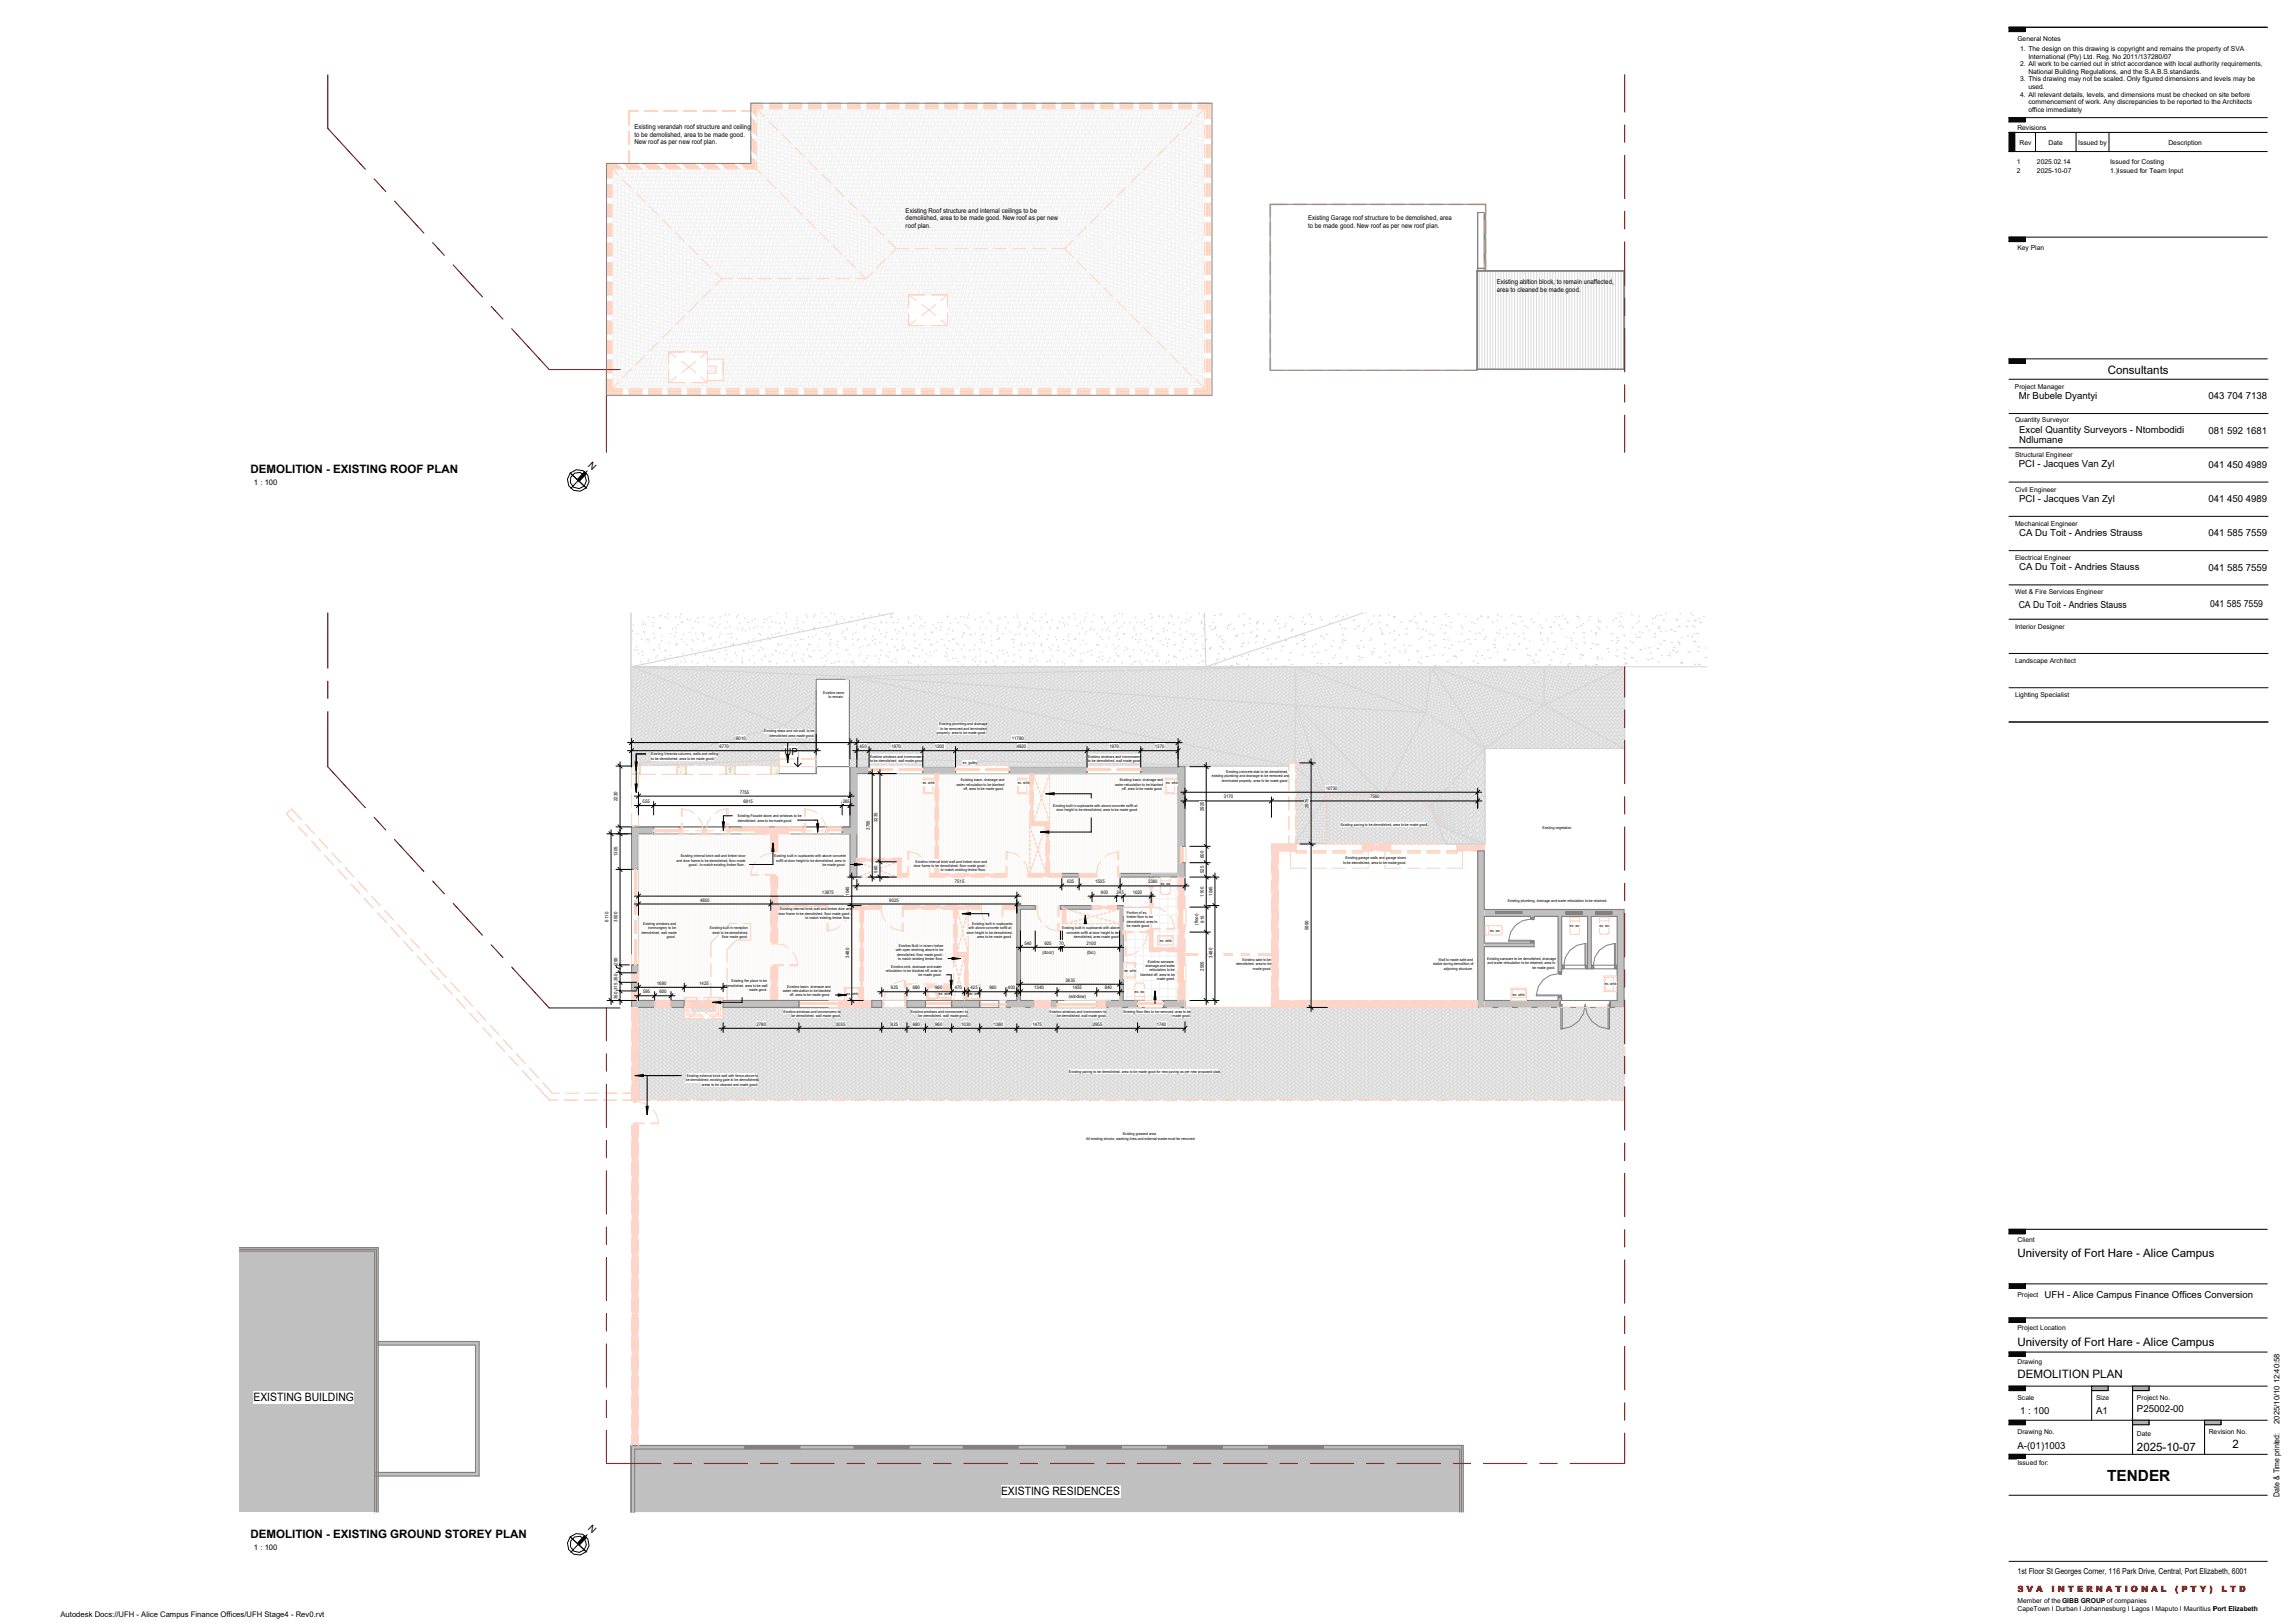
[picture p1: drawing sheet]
<svg xmlns="http://www.w3.org/2000/svg" width="840mm" height="595mm" viewBox="0 0 840 595" stroke-linecap="round" stroke-linejoin="round" font-family="sans-serif">
<defs><g id="words">
<text font-size="5.6" x="772.6" y="543.1">TENDER</text>
<g font-size="4.2">
<text x="772.8" y="137.1">Consultants</text>
<text x="91.8" y="173.3">DEMOLITION - EXISTING ROOF PLAN</text>
<text x="739.7" y="460.8">University of Fort Hare - Alice Campus</text>
<text x="739.7" y="493.5">University of Fort Hare - Alice Campus</text>
<text x="739.7" y="505">DEMOLITION PLAN</text>
<text x="92.9" y="513.6">EXISTING BUILDING</text>
<text x="783.5" y="531.8">2025-10-07</text>
<text x="818.6" y="530.9">2</text>
<text x="367" y="548.1">EXISTING RESIDENCES</text>
<text x="91.8" y="563.8">DEMOLITION - EXISTING GROUND STOREY PLAN</text>
</g>
<g font-size="3.5">
<text x="740.2" y="146.2">Mr Bubele Dyantyi</text>
<text x="809.7" y="146.4">043 704 7138</text>
<text x="740.3" y="158.6">Excel Quantity Surveyors - Ntombodidi</text>
<text x="809.7" y="158.9">081 592 1681</text>
<text x="740.3" y="162.5">Ndlumane</text>
<text x="215.4" y="170.6" transform="rotate(43 215.4 170.6)">N</text>
<text x="740.2" y="171.1">PCI - Jacques Van Zyl</text>
<text x="809.7" y="171.5">041 450 4989</text>
<text x="740.3" y="183.9">PCI - Jacques Van Zyl</text>
<text x="809.7" y="184.1">041 450 4989</text>
<text x="740.3" y="196.5">CA Du Toit - Andries Strauss</text>
<text x="809.7" y="196.6">041 585 7559</text>
<text x="740.3" y="209">CA Du Toit - Andries Stauss</text>
<text x="809.7" y="209.2">041 585 7559</text>
<text x="740.1" y="223.1">CA Du Toit - Andries Stauss</text>
<text x="810.3" y="222.4">041 585 7559</text>
<text x="287.7" y="276.7">UP</text>
<text x="749.6" y="475.7">UFH - Alice Campus Finance Offices Conversion</text>
<text x="740.7" y="518.2">1 : 100</text>
<text x="768.5" y="518.2">A1</text>
<text x="783.5" y="517.8">P25002-00</text>
<text x="739.7" y="531">A-(01)1003</text>
<text x="215.4" y="560.6" transform="rotate(43 215.4 560.6)">N</text>
</g>
<g font-size="3.2" fill="#f00">
<text x="739.7" y="583.8">S V A</text>
<text x="752.2" y="583.8">I N T E R N A T I O N A L</text>
<text x="797.5" y="583.8">( P T Y )</text>
<text x="814.4" y="583.8">L T D</text>
</g>
<g font-size="3">
<text x="835.8" y="548.6" transform="rotate(-90 835.8 548.6)">Date &amp; Time printed:</text>
<text x="739.7" y="576.9">1st Floor St Georges Corner, 116 Park Drive, Central, Port Elizabeth, 6001</text>
</g>
<g font-size="2.8">
<text x="93.1" y="177.7">1 : 100</text>
<text x="835.7" y="522" transform="rotate(-90 835.7 522)">2025/10/10 12:40:58</text>
<text x="93.1" y="568.2">1 : 100</text>
<text x="22.2" y="592.6">Autodesk Docs://UFH - Alice Campus Finance Offices/UFH Stage4 - Rev0.rvt</text>
</g>
<g font-size="2.5">
<text x="739.6" y="15.1">General Notes</text>
<text x="740.7" y="18.7">1.</text>
<text x="743.7" y="18.7">The design on this drawing is copyright and remains the property of SVA</text>
<text x="743.7" y="21.5">International (Pty) Ltd. Reg. No 2011/137280/07</text>
<text x="740.7" y="24.3">2.</text>
<text x="740.7" y="29.8">3.</text>
<text x="743.7" y="24.3">All work to be carried out in strict accordance with local authority requirements,</text>
<text x="743.7" y="27.1">National Building Regulations, and the S.A.B.S.standards.</text>
<text x="743.7" y="29.8">This drawing may not be scaled. Only figured dimensions and levels may be</text>
<text x="740.7" y="35.4">4.</text>
<text x="743.7" y="32.6">used.</text>
<text x="743.7" y="35.4">All relevant details, levels, and dimensions must be checked on site before</text>
<text x="743.7" y="38.2">commencement of work. Any discrepancies to be reported to the Architects</text>
<text x="743.7" y="40.9">office immediately</text>
<text x="232.6" y="47.3">Existing verandah roof structure and ceiling</text>
<text x="739.6" y="47.6">Revisions</text>
<text x="232.6" y="50.1">to be demolished, area to be made good.</text>
<text x="232.6" y="52.8">New roof as per new roof plan.</text>
<text x="740.5" y="53.1">Rev</text>
<text x="751.1" y="53.1">Date</text>
<text x="761.9" y="53.1">Issued by</text>
<text x="795" y="53.1">Description</text>
<text x="739.5" y="60">1</text>
<text x="746.8" y="60">2025.02.14</text>
<text x="773.6" y="60">Issued for Costing</text>
<text x="739.5" y="63.4">2</text>
<text x="746.8" y="63.4">2025-10-07</text>
<text x="773.6" y="63.4">1.)Issued for Team Input</text>
<text x="332" y="78">Existing Roof structure and internal ceilings to be</text>
<text x="332" y="80.8">demolished, area to be made good. New roof as per new</text>
<text x="332" y="83.6">roof plan.</text>
<text x="479.6" y="80.8">Existing Garage roof structure to be demolished, area</text>
<text x="479.6" y="83.6">to be made good. New roof as per new roof plan.</text>
<text x="739.6" y="91.5">Key Plan</text>
<text x="548.8" y="104.3">Existing abltion block, to remain unaffected,</text>
<text x="548.8" y="107.1">area to cleaned be made good.</text>
<text x="738.7" y="142.5">Project Manager</text>
<text x="738.8" y="154.9">Quantity Surveyor</text>
<text x="738.8" y="167.4">Structural Engineer</text>
<text x="738.8" y="180.2">Civil Engineer</text>
<text x="738.8" y="192.8">Mechanical Engineer</text>
<text x="738.8" y="205.3">Electrical Engineer</text>
<text x="738.8" y="217.9">Wet &amp; Fire Services Engineer</text>
<text x="738.8" y="230.5">Interior Designer</text>
<text x="738.8" y="243">Landscape Architect</text>
<text x="738.8" y="255.6">Lighting Specialist</text>
<text x="739.7" y="455.4">Client</text>
<text x="739.7" y="475.5">Project</text>
<text x="739.7" y="487.6">Project Location</text>
<text x="739.7" y="500">Drawing</text>
<text x="739.7" y="513.1">Scale</text>
<text x="768.5" y="513.1">Size</text>
<text x="783.5" y="513.1">Project No.</text>
<text x="739.7" y="525.7">Drawing No.</text>
<text x="783.5" y="526.2">Date</text>
<text x="809.8" y="525.7">Revision No.</text>
<text x="739.6" y="537.1">Issued for:</text>
<text x="739.7" y="587.6">Member of the</text>
<text x="756" y="587.6">GIBB GROUP</text>
<text x="772.5" y="587.6">of companies</text>
<text x="739.7" y="590.5">CapeTown I Durban I Johannesburg I Lagos I Maputo I Mauritius I</text>
<text x="811.4" y="590.5">Port Elizabeth</text>
</g>
<g font-size="1.8">
<text x="263.7" y="274.3">6770</text>
<text x="269.9" y="271.3">8010</text>
<text x="315.2" y="274.3">450</text>
<text x="326.8" y="274.3">1970</text>
<text x="342.7" y="274.3">1200</text>
<text x="371" y="271.3">11780</text>
<text x="372.8" y="274.3">4820</text>
<text x="406.7" y="274.3">1970</text>
<text x="423.4" y="274.3">1370</text>
<text x="226.4" y="293.6" transform="rotate(-90 226.4 293.6)">2230</text>
<text x="271.2" y="290.9">7755</text>
<text x="448.7" y="292.7">3170</text>
<text x="486" y="289.5">10730</text>
<text x="502.3" y="292.7">7560</text>
<text x="235.6" y="294.4">555</text>
<text x="272.5" y="294.4">6915</text>
<text x="309" y="294.4">285</text>
<text x="441.3" y="297.3" transform="rotate(-90 441.3 297.3)">2920</text>
<text x="479.8" y="296.2" transform="rotate(-90 479.8 296.2)">2975</text>
<text x="318.9" y="304.2" transform="rotate(-90 318.9 304.2)">3795</text>
<text x="321.7" y="301.4" transform="rotate(-90 321.7 301.4)">3235</text>
<text x="226.4" y="313.8" transform="rotate(-90 226.4 313.8)">1305</text>
<text x="441.3" y="314.5" transform="rotate(-90 441.3 314.5)">600</text>
<text x="321.7" y="320" transform="rotate(-90 321.7 320)">560</text>
<text x="350.1" y="323.8">7515</text>
<text x="391.2" y="323.8">635</text>
<text x="401.5" y="323.8">1505</text>
<text x="420.9" y="323.8">2380</text>
<text x="441.3" y="320.1" transform="rotate(-90 441.3 320.1)">525</text>
<text x="301.4" y="327.6">13875</text>
<text x="311.4" y="328.4" transform="rotate(-90 311.4 328.4)">1045</text>
<text x="403.7" y="327.6">900</text>
<text x="409.4" y="327.6">245</text>
<text x="415.3" y="327.6">1020</text>
<text x="441.3" y="328.7" transform="rotate(-90 441.3 328.7)">1100</text>
<text x="444.5" y="328.4" transform="rotate(-90 444.5 328.4)">1045</text>
<text x="256.7" y="330.5">4850</text>
<text x="326" y="330.5">9025</text>
<text x="223.1" y="337.9" transform="rotate(-90 223.1 337.9)">6110</text>
<text x="226.4" y="337.9" transform="rotate(-90 226.4 337.9)">3500</text>
<text x="439.3" y="339" transform="rotate(-90 439.3 339)">(floor)</text>
<text x="441.4" y="338.3" transform="rotate(-90 441.4 338.3)">915</text>
<text x="479.8" y="341" transform="rotate(-90 479.8 341)">5990</text>
<text x="375.6" y="346.3">540</text>
<text x="382.9" y="346.3">925</text>
<text x="388.3" y="346.3">70</text>
<text x="398.3" y="346.3">2100</text>
<text x="226.4" y="353.6" transform="rotate(-90 226.4 353.6)">290</text>
<text x="311.4" y="351" transform="rotate(-90 311.4 351)">3480</text>
<text x="382.2" y="349.7">(door)</text>
<text x="398.6" y="349.7">(bic)</text>
<text x="444.5" y="351" transform="rotate(-90 444.5 351)">3480</text>
<text x="226.4" y="359.6" transform="rotate(-90 226.4 359.6)">350</text>
<text x="390.7" y="359.9">3635</text>
<text x="441.3" y="355.9" transform="rotate(-90 441.3 355.9)">2505</text>
<text x="226.4" y="362.9" transform="rotate(-90 226.4 362.9)">315</text>
<text x="235.8" y="364.1">595</text>
<text x="240.8" y="361">1680</text>
<text x="241.8" y="364.1">600</text>
<text x="256.3" y="361">1425</text>
<text x="326.7" y="362.6">925</text>
<text x="334.7" y="362.6">680</text>
<text x="342.9" y="362.6">960</text>
<text x="350" y="362.6">470</text>
<text x="355.8" y="362.6">425</text>
<text x="362.8" y="362.6">960</text>
<text x="369.6" y="362.6">400</text>
<text x="379.2" y="362.6">1340</text>
<text x="393.2" y="362.6">1455</text>
<text x="405.1" y="362.6">840</text>
<text x="226.4" y="366.3" transform="rotate(-90 226.4 366.3)">350</text>
<text x="391.9" y="366">(window)</text>
<text x="277.4" y="376">2780</text>
<text x="306.4" y="376">3035</text>
<text x="326.7" y="376">925</text>
<text x="334.7" y="376">680</text>
<text x="342.9" y="376">960</text>
<text x="352.4" y="376">1030</text>
<text x="364.3" y="376">1360</text>
<text x="378.5" y="376">1475</text>
<text x="400.7" y="376">2955</text>
<text x="424.1" y="376">1740</text>
</g>
<g font-size="1.4">
<text x="301.9" y="254.3">Existing ramp</text>
<text x="303.8" y="255.9">to remain.</text>
<text x="280.2" y="268.5">Existing steps and nib wall, to be</text>
<text x="343.6" y="269.1">properly, area to be made good.</text>
<text x="344.3" y="265.9">Existing plumbing and drainage</text>
<text x="344.8" y="267.5">to be removed and terminated</text>
<text x="282.2" y="270.1">demolished area made good.</text>
<text x="238.7" y="276.9">Existing Veranda columns, walls and ceiling</text>
<text x="238.7" y="278.5">to be demolished, area to be made good.</text>
<text x="319" y="277.8">Existing windows and ironmongery</text>
<text x="319" y="279.3">to be demolished, wall made good.</text>
<text x="353" y="280.1">ex. gulley</text>
<text x="398.9" y="277.8">Existing windows and ironmongery</text>
<text x="398.9" y="279.3">to be demolished, wall made good.</text>
<text x="338.3" y="287.5">ex. whb</text>
<text x="352.3" y="286.4">Existing basin, drainage and</text>
<text x="373.1" y="287.5">ex. whb</text>
<text x="410.5" y="286.4">Existing basin, drainage and</text>
<text x="427.6" y="287.5">ex. whb</text>
<text x="444.3" y="285">existing plumbing and drainage to be removed and</text>
<text x="448" y="286.6">terminated properly, area to be made good.</text>
<text x="449.6" y="283.4">Existing concrete slab to be demolished,</text>
<text x="350.7" y="288">water reticulation to be blanked</text>
<text x="353.2" y="289.6">off, area to be made good.</text>
<text x="408.8" y="288">water reticulation to be blanked</text>
<text x="411.4" y="289.6">off, area to be made good.</text>
<text x="270.5" y="299.6">Existing Facade doors and windows to be</text>
<text x="386.1" y="295.8">Existing built in cupboards with above concrete soffit at</text>
<text x="387.4" y="297.4">door height to be demolished, area to be made good.</text>
<text x="270.5" y="301.1">demolished, area to be made good.</text>
<text x="491.5" y="302.8">Existing paving to be demolished, area to be made good.</text>
<text x="565.5" y="303.8">Existing vegetation</text>
<text x="248" y="315.8">and door frame to be demolished, floor made</text>
<text x="249.6" y="314.2">Existing internal brick wall and timber door</text>
<text x="252.6" y="317.4">good - to match existing timber floor.</text>
<text x="283.8" y="314.2">Existing built in cupboards with above concrete</text>
<text x="284.6" y="315.8">soffit at door height to be demolished, area to</text>
<text x="301.5" y="317.4">be made good.</text>
<text x="335" y="317.8">door frame to be demolished, floor made good -</text>
<text x="335.7" y="316.2">Exisitng internal brick wall and timber door and</text>
<text x="492.4" y="316.7">to be demolished, area to be made good.</text>
<text x="493.3" y="315.1">Existing garage walls and garage doors</text>
<text x="345" y="319.4">to match existing timber floor.</text>
<text x="425.6" y="324.5">ex. wc</text>
<text x="285.4" y="335.3">door frame to be demolished, floor made good -</text>
<text x="286.1" y="333.7">Exisitng internal brick wall and timber door and</text>
<text x="413.2" y="335">Portion of ex.</text>
<text x="552.8" y="330.5">Existing plumbing, drainage and water reticulation to be retained.</text>
<text x="235.8" y="339.1">Existing windows and</text>
<text x="237.6" y="340.7">ironmongery to be</text>
<text x="260.3" y="340.7">Existing built in reception</text>
<text x="295.3" y="336.9">to match existing timber floor.</text>
<text x="355.1" y="340.7">with above concrete soffit at</text>
<text x="356.5" y="339.1">Existing built in cupboards</text>
<text x="389.4" y="340.7">Existing built in cupboards with above</text>
<text x="413.2" y="336.6">timber floor to be</text>
<text x="413.2" y="338.2">demolished, area to</text>
<text x="413.2" y="339.8">be made good.</text>
<text x="546.3" y="341.5">ex. wc</text>
<text x="575.6" y="339.9">ex. wc</text>
<text x="586.5" y="339.9">ex. wc</text>
<text x="235.2" y="342.3">demolished, wall made</text>
<text x="244.5" y="343.9">good.</text>
<text x="261.3" y="342.3">desk to be demolished,</text>
<text x="264.7" y="343.9">floor made good.</text>
<text x="329.5" y="347.1">Existing Built in joinery below</text>
<text x="354.5" y="342.3">door height to be demolished,</text>
<text x="358.3" y="343.9">area to be made good.</text>
<text x="391" y="342.3">concrete soffit at door height to be</text>
<text x="393.8" y="343.9">demolished, area made good.</text>
<text x="425.2" y="345.5">ex. whb</text>
<text x="328.4" y="348.7">with open shelving above to be</text>
<text x="328.9" y="350.3">demolished, floor made good -</text>
<text x="329.3" y="351.9">to match existing timber floor.</text>
<text x="420.8" y="352.8">Existing sanware,</text>
<text x="453.2" y="353.8">demolished, area to be</text>
<text x="455.6" y="352.2">Existing gate to be</text>
<text x="525.5" y="353.8">stable during demolition of</text>
<text x="527.4" y="352.2">Wall to made safe and</text>
<text x="545.3" y="352">Existing sanware to be demolished, drainage</text>
<text x="545.4" y="353.5">and water reticulation to be retained, area to</text>
<text x="324.7" y="356.3">reticulation to be blanked off, area to</text>
<text x="326.7" y="354.7">Existing sink, drainage and water</text>
<text x="336.8" y="357.8">be made good.</text>
<text x="412.2" y="356.2">ex. whb</text>
<text x="418.2" y="357.6">blanked off, area to be</text>
<text x="420" y="354.4">drainage and water</text>
<text x="421.4" y="356">reticulation to be</text>
<text x="424.1" y="359.2">made good.</text>
<text x="459.4" y="355.4">made good.</text>
<text x="529.4" y="355.4">adjoining structure.</text>
<text x="561.8" y="355.1">be made good.</text>
<text x="266" y="361.7">demolished, area to be wall</text>
<text x="268.1" y="360.1">Existing fire place to be</text>
<text x="274.6" y="363.3">made good.</text>
<text x="287" y="363.7">water reticulation to be blanked</text>
<text x="288.7" y="362.1">Existing basin, drainage and</text>
<text x="289.5" y="365.3">off, area to be made good.</text>
<text x="310.4" y="364.9">ex. whb</text>
<text x="344.2" y="364.9">ex. sink</text>
<text x="355.3" y="364.9">ex. whb</text>
<text x="416.1" y="364">ex. wc</text>
<text x="554.6" y="365">ex. whb</text>
<text x="588.4" y="361.1">ex. whb</text>
<text x="287.3" y="371.2">Existing windows and ironmongery to</text>
<text x="334" y="371.2">Existing windows and ironmongery to</text>
<text x="384.7" y="371.2">Existing windows and ironmongery to</text>
<text x="411.9" y="371.2">Existing floor tiles to be removed, area to be</text>
<text x="290.1" y="372.8">be demolished, wall made good.</text>
<text x="336.8" y="372.8">be demolished, wall made good.</text>
<text x="387.6" y="372.8">be demolished, wall made good.</text>
<text x="429.9" y="372.8">made good.</text>
<text x="251.8" y="394.8">Existing external brick wall with fence above to</text>
<text x="392" y="393.2">Existing paving to be demolished, area to be made good for new paving as per new proposed plan.</text>
<text x="251.4" y="396.4">be demolished, existing gate to be demolisheds</text>
<text x="257.3" y="398">areas to be cleaned and made good.</text>
<text x="398.3" y="417.8">All existing shrubs, washing lines and external waste must be removed.</text>
<text x="411.6" y="416.2">Existing grassed area.</text>
</g>
</g></defs>
<g fill="#c0c0c0">
<path d="M231.5 366.8v2.5h2.6v-2.5zM231.5 360.1v3.2h2.6v-3.2zM231.5 353.7v2.9h2.6v-2.9zM231.5 305.7v13h2.6v-13z"/>
<path d="M308.8 303.1v2.6h2.8v-2.6zM231.5 303.1v2.6h8.1v-2.6z"/>
</g>
<g fill="#ffd4d4">
<path d="M282.6 354.6l.1 12.2zM282.6 321.4l.1 23.9zM282.6 305.7l.1 6.5z"/>
<path d="M283.9 354.6l1.1 .1zM285.1 354.6l-.1 12.2zM283.9 345.2l1.1 .1zM285 333.2l.1 12.1zM283.9 321.4l1.1 .1zM285.1 321.4l-.1 10.7zM283.9 312l1.1 .2zM285 305.7l.1 6.5z"/>
<path d="M282.7 354.6v12.3h2.3v-12.2zM282.7 321.4v23.9h1.2l1.1-.1v-23.7zM282.7 305.7v6.5l2.3-.2v-6.3z"/>
</g>
<path d="M426.7 366.8v2.5h7.6v-2.5zM405.5 366.8v2.5h11.6v-2.5zM385.2 366.8v2.5h2.4v-2.5zM368.9 366.8v2.5h10.3v-2.5z" fill="#c0c0c0"/>
<g fill="#fff">
<path d="M316.5 333.3l.1 33.5z"/>
<path d="M315.3 333.3l.1 33.5z"/>
</g>
<path d="M315.4 333.2h1.1v33.6h-1.1z" fill="#ffd4d4"/>
<path d="M409.4 332v1.3h1.1v-1.3zM389.6 332v1.3h10.8v-1.3z" fill="#c0c0c0"/>
<g fill="#fff">
<path d="M354.8 349.3l.2 17.5z"/>
<path d="M353.7 350.4l-.1 16.4z"/>
</g>
<path d="M353.7 349.3h1.1v17.6h-1.1z" fill="#ffd4d4"/>
<g fill="#fff">
<path d="M349.7 350.4l3.9 .2z"/>
<path d="M353.6 349.2l1.2 .1zM351 349.2l2.6 .1z"/>
</g>
<path d="M349.7 349.3h4v1.1h-4z" fill="#ffd4d4"/>
<g fill="#fff">
<path d="M350.8 333.3l.2 15.9z"/>
<path d="M349.6 349.2l.1 1.2zM349.6 333.3l.1 15.9z"/>
</g>
<path d="M349.7 333.2h1.1v16.1h-1.1z" fill="#ffd4d4"/>
<g fill="#c0c0c0">
<path d="M372.8 332h1.3v34.8h-1.3z"/>
<path d="M410.5 332h1.3v34.8h-1.3z"/>
</g>
<g fill="#fff">
<path d="M389.5 332.1v1.2zM389.5 333.3v5.3z"/>
<path d="M389.6 338.5l1.1 .1zM390.7 333.3l.1 5.3z"/>
</g>
<path d="M389.6 333.2h1.1v5.3h-1.1z" fill="#ffd4d4"/>
<g fill="#fff">
<path d="M422.6 347.6l9.3-.1z"/>
<path d="M421.5 348.7l10.4 .2z"/>
</g>
<path d="M421.5 347.6h10.5v1.1h-10.5z" fill="#ffd4d4"/>
<g fill="#fff">
<path d="M422.6 341.2l.1 6.3zM422.6 321.5l.1 10.5z"/>
<path d="M421.4 347.5l.1 1.2zM421.5 342.2l-.1 5.3zM421.5 331.9l.6 .1zM421.4 321.5v10.5z"/>
</g>
<path d="M421.5 341.3v6.3h1.1v-6.4zM421.5 321.4v10.5l.6 .1 .5-.1v-10.5z" fill="#ffd4d4"/>
<path d="M421.2 341.7v.5zM411.9 341.7v.5z" fill="#fff"/>
<path d="M421.2 341.1l.3 1.1v-.9zM411.7 341.1l.1 1.1 .2-1.1z" fill="#ffd4d4"/>
<g fill="#c0c0c0">
<path d="M410.7 320.2v1.3h21.2v-1.3zM389.3 320.2v1.3h6.4v-1.3z"/>
<path d="M418.2 281v2.6h13.7v-2.6zM370 281v2.6h28.5v-2.6zM338.3 281v2.6h12v-2.6zM311.6 281v2.6h7v-2.6z"/>
</g>
<g fill="#fff">
<path d="M384.7 301.4l.1 18.8z"/>
<path d="M383.5 302.6l.1 17.6zM383.6 301.3l1.1 .1z"/>
</g>
<path d="M383.6 301.4h1.1v18.9h-1.1z" fill="#ffd4d4"/>
<g fill="#fff">
<path d="M378.9 301.3l4.6 .1z"/>
<path d="M377.6 302.6l5.9-.1z"/>
</g>
<path d="M377.7 301.4h5.9v1.1h-5.9z" fill="#ffd4d4"/>
<g fill="#fff">
<path d="M378.8 283.6l.1 17.7z"/>
<path d="M377.6 301.3l.1 1.2zM377.6 283.6l.1 17.7z"/>
</g>
<path d="M377.7 283.5h1.1v17.9h-1.1z" fill="#ffd4d4"/>
<path d="M311.6 283.6h2.6v37.9h-2.6z" fill="#c0c0c0"/>
<g fill="#fff">
<path d="M314.2 315.8h15.1z"/>
<path d="M314.2 314.6h16.3z"/>
</g>
<path d="M314 314.7h16.4v1.1h-16.4z" fill="#ffd4d4"/>
<g fill="#fff">
<path d="M329.2 320.2v1.3zM329.2 315.9l.1 4.3z"/>
<path d="M330.4 314.7l.1 1.2zM330.4 315.9l.1 4.3z"/>
</g>
<path d="M329.3 315.8h1.1v4.5h-1.1z" fill="#ffd4d4"/>
<path d="M466.2 309.4v59.8M468.6 311.8v55" fill="none" stroke="#ffd4d4" stroke-width=".37"/>
<g fill="#ffd4d4">
<path d="M466.3 309.5h2.3v59.7h-2.3z"/>
<path d="M534.2 311.8l10 .1zM499.6 311.8l10.2 .1zM468.7 311.8l6.5 .1z"/>
<path d="M534.2 309.5l.1 1.2zM509.7 309.5l.1 1.2zM499.6 309.5l.1 1.2zM475.1 309.5l.1 1.2zM534.2 309.4l10 .1zM499.6 309.4h10.2zM466.3 309.4h2.4zM468.7 309.4h6.5z"/>
<path d="M534.3 309.5l-.1 2.3h10v-2.3zM499.7 309.5l-.1 2.3h10.2l-.1-2.3zM468.6 309.5v2.3h6.6l-.1-2.3z"/>
</g>
<g fill="#c0c0c0">
<path d="M541.8 311.9h2.4v57.4h-2.4z"/>
<path d="M592.9 335.9h2.6v33.4h-2.6z"/>
<path d="M544.2 333.4v2.5h51.3v-2.5zM585 334.3h6l-.1 .7h-5.9zM574.2 334.3h5.9v.7h-6zM548.4 334.2h9.6v.6h-9.6z"/>
</g>
<g fill="#ffd4d4">
<path d="M484.6 366.9l.1 1.1zM478.5 366.9l.1 1.1zM484.6 366.8l57.2 .1zM468.7 366.8h9.9z"/>
<path d="M484.7 366.9l-.1 2.3h57.2v-2.3zM468.6 366.9v2.3h10l-.1-2.3z"/>
<path d="M484.6 369.2l57.2 .1zM466.2 369.3h2.5zM468.7 369.2l9.9 .1z"/>
</g>
<g fill="#fff">
<path d="M345.2 367.6l.3 .5h-.5z"/>
<path d="M342.9 367.6l.3 .5h-.5z"/>
<path d="M348.3 367.7l.3 .1zM348.3 367.5l.3 .2z"/>
<path d="M348.5 367.9v.2h.4zM348.6 367.6l.2 .3 .1-.3z"/>
<path d="M339.3 367.6l.3 .3v-.3zM339.4 367.9l-.1 .2h.5v-.2z"/>
<path d="M344.8 367.7l.4 .1zM344.8 367.5l.3 .2z"/>
<path d="M339.6 367.7l.3 .1zM339.6 367.6l.3 .1z"/>
<path d="M343.1 367.7l.3 .1zM343.1 367.6l.3 .1z"/>
<path d="M343.7 367.6v.5h.4v-.5zM339.3 367.9v.2l.2-.2zM339.6 367.7v.2z"/>
<path d="M344.1 367.6v.5h.5v-.5zM348.8 367.9l.1 .2zM348.6 367.7l-.1 .2z"/>
</g>
<g fill="#ffd4d4">
<path d="M269.3 283.5l.2 .1z"/>
<path d="M269.3 281h.2zM269.4 281.2l.1 2.3zM251.3 281.2l.1 2.3zM234.5 281.2l.1 2.3z"/>
<path d="M231.7 302.7v.2h2.3v-.2zM231.7 283.8l2.3 .1z"/>
</g>
<g fill="#ebfcea">
<path d="M231.5 280.8h3v3h-3z"/>
<path d="M248.3 280.8h3v3h-3z"/>
<path d="M266.3 280.8h3v3h-3z"/>
<path d="M282.7 280.8h3v3h-3z"/>
</g>
<g fill="#fff">
<path d="M324.5 281.9l.3 .5h-.4z"/>
<path d="M332.3 281.9l.3 .5h-.4z"/>
<path d="M356.2 281.9l.3 .5h-.4z"/>
<path d="M364 281.9l.3 .5h-.4z"/>
<path d="M404.4 281.9l.3 .5h-.4z"/>
<path d="M412.2 281.9l.3 .5h-.4z"/>
<path d="M308.5 303.9h.3v.6h-.3z"/>
<path d="M289 303.9h.3v.6h-.3z"/>
<path d="M362.6 367.9h.5l-.1 .6z"/>
<path d="M364.9 367.9h.5l-.1 .6z"/>
<path d="M298.8 367.6l.3 .5h-.4z"/>
<path d="M301.4 367.6l.3 .5h-.4z"/>
<path d="M251 367.4h11.5v.9h-11.5z"/>
<path d="M251 365.8h13.1v.9h-13.1z"/>
<path d="M253.5 370.9h9.9v.9h-9.9z"/>
<path d="M251 373.4l14.1 .1z"/>
<path d="M251.9 372.5h13.1v.9h-13.1z"/>
<path d="M262.5 367.4h.9v3.5h-.9z"/>
<path d="M265.1 365.7l-.1 7.7z"/>
<path d="M264.1 365.8h.9v6.7h-.9z"/>
<path d="M422.9 367.6l.3 .5h-.4z"/>
<path d="M420.6 367.6l.3 .5h-.4z"/>
<path d="M395.9 367.9h.5l-.1 .6z"/>
<path d="M393.3 367.9h.4l-.1 .6z"/>
<path d="M337.7 282l.3 .1zM337.7 281.8l.3 .2z"/>
<path d="M337.9 282.1v.3h.4zM338 281.9l.3 .3v-.3z"/>
<path d="M318.6 281.9l.3 .2v-.2zM318.7 282.2l-.1 .2h.5v-.3z"/>
<path d="M324.1 282l.4 .1zM324.1 281.8l.3 .2z"/>
<path d="M319 282l.3 .1zM318.9 281.9l.4 .1z"/>
<path d="M332.5 282l.3 .1zM332.5 281.9l.3 .1z"/>
<path d="M333.5 281.9v.5h.4v-.5zM323.1 281.9v.5h.4v-.5z"/>
<path d="M322.6 281.9v.5h.5v-.5zM318.6 282.2v.2l.2-.2zM319 282l.1 .1z"/>
<path d="M338.3 282.2v.2zM333.9 281.9v.5h.4v-.5zM338 282v.1z"/>
<path d="M369.4 282l.3 .1zM369.4 281.8l.3 .2z"/>
<path d="M369.6 282.1v.3h.4zM369.8 281.9l.2 .3v-.3z"/>
<path d="M350.3 281.9l.3 .2v-.2zM350.4 282.2l-.1 .2h.5v-.3z"/>
<path d="M355.9 282l.3 .1zM355.9 281.8l.3 .2z"/>
<path d="M350.7 282l.3 .1zM350.6 281.9l.4 .1z"/>
<path d="M364.2 282l.3 .1zM364.2 281.9l.3 .1z"/>
<path d="M365.2 281.9v.5h.4v-.5zM354.8 281.9v.5h.4v-.5z"/>
<path d="M354.3 281.9v.5h.5v-.5zM350.3 282.2v.2l.2-.2zM350.7 282l.1 .1z"/>
<path d="M370 282.2v.2zM365.6 281.9v.5h.4v-.5zM369.7 282l-.1 .1z"/>
<path d="M417.6 282l.3 .1zM417.6 281.8l.3 .2z"/>
<path d="M417.8 282.1v.3h.4zM417.9 281.9l.3 .3v-.3z"/>
<path d="M398.5 281.9l.3 .2v-.2zM398.6 282.2l-.1 .2h.5v-.3z"/>
<path d="M404 282l.4 .1zM404 281.8l.3 .2z"/>
<path d="M398.9 282l.3 .1zM398.8 281.9l.4 .1z"/>
<path d="M412.4 282l.3 .1zM412.4 281.9l.3 .1z"/>
<path d="M413.4 281.9v.5h.4v-.5zM403 281.9v.5h.4v-.5z"/>
<path d="M402.5 281.9v.5h.5v-.5zM398.5 282.2v.2l.2-.2zM398.9 282l-.1 .1z"/>
<path d="M418.2 282.2v.2zM413.8 281.9v.5h.4v-.5zM417.9 282v.1z"/>
<path d="M359.5 368.2l.3 .2zM359.5 368.4l.3 .1z"/>
<path d="M359.2 367.9l.4 .3v-.3zM359.3 368.2l-.1 .3h.3z"/>
<path d="M368.5 368.2v.3h.3zM368.4 367.9v.3l.4-.3z"/>
<path d="M363 368.2l.3 .2zM363 368.4l.3 .1z"/>
<path d="M368.2 368.2h.3zM368.2 368.4l.3 .1z"/>
<path d="M364.7 368.2h.3zM364.7 368.4l.3 .1z"/>
<path d="M368.7 368.1l.1 .4zM368.5 368.2v.3zM364 367.9v.6h.4v-.6z"/>
<path d="M363.6 367.9v.6h.4v-.6zM359.2 368.1v.4zM359.5 368.2v.3z"/>
<path d="M306.8 367.7l.4 .1zM306.8 367.5l.3 .2z"/>
<path d="M307 367.9v.2h.5zM307.2 367.6l.2 .3 .1-.3z"/>
<path d="M292.9 367.6l.3 .3v-.3zM293 367.9l-.1 .2h.5v-.2z"/>
<path d="M298.4 367.7l.4 .1zM298.4 367.5l.3 .2z"/>
<path d="M293.3 367.7l.3 .1zM293.2 367.6l.4 .1z"/>
<path d="M301.7 367.7l.3 .1zM301.6 367.6l.4 .1z"/>
<path d="M297.4 367.6v.5h.4v-.5zM302.6 367.6v.5h.4v-.5z"/>
<path d="M292.9 367.9v.2l.2-.2zM296.9 367.6v.5h.5v-.5zM293.3 367.7l.1 .2z"/>
<path d="M307.4 367.9l.1 .2zM303 367.6v.5h.5v-.5zM307.1 367.7l-.1 .2z"/>
<path d="M250.9 365.8l.1 2.5zM250.9 365.7l14.1 .1z"/>
<path d="M252.6 369.3v2.5h.9v-2.5zM252.6 367.1v2.1h.9v-2.1z"/>
<path d="M250.9 369.3v4.2zM250.9 367l.1 2.2zM251 367l2.5 .1z"/>
<path d="M251 369.3v4.1h.9v-4.1zM251 367.1v2.1h.9v-2.1z"/>
<path d="M426 367.7l.4 .1zM426 367.5l.3 .2z"/>
<path d="M426.2 367.9v.2h.5zM426.4 367.6l.2 .3 .1-.3z"/>
<path d="M417.1 367.6l.3 .3v-.3zM417.2 367.9l-.1 .2h.4v-.2z"/>
<path d="M422.6 367.7l.3 .1zM422.6 367.5l.3 .2z"/>
<path d="M417.4 367.7l.3 .1zM417.4 367.6l.3 .1z"/>
<path d="M420.9 367.7l.3 .1zM420.8 367.6l.4 .1z"/>
<path d="M421.4 367.6v.5h.5v-.5zM417.1 367.9v.2l.2-.2zM417.4 367.7l.1 .2z"/>
<path d="M421.9 367.6v.5h.4v-.5zM426.6 367.9l.1 .2zM426.3 367.7l-.1 .2z"/>
<path d="M387.9 368.2l.3 .2zM387.9 368.4l.3 .1z"/>
<path d="M387.6 367.9l.4 .3v-.3zM387.6 368.2v.3h.2z"/>
<path d="M401.8 368.2v.3h.3zM401.7 367.9v.3l.4-.3z"/>
<path d="M396.3 368.2l.3 .2zM396.3 368.4l.3 .1z"/>
<path d="M401.5 368.2h.3zM401.5 368.4l.3 .1z"/>
<path d="M393.1 368.2h.3zM393.1 368.4l.3 .1z"/>
<path d="M397.2 367.9v.6h.5v-.6zM392 367.9v.6h.4v-.6z"/>
<path d="M401.8 368.2l.3-.1zM401.8 368.2v.3zM397.7 367.9v.6h.4v-.6z"/>
<path d="M391.6 367.9v.6h.4v-.6zM387.6 368.1v.4zM387.9 368.2l-.1 .3z"/>
</g>
<g fill="#c0c0c0">
<path d="M582.1 335.9h1.3v17.9h-1.3z"/>
<path d="M544.2 345.7h18.3v1.3h-18.3z"/>
<path d="M590.3 366.8v2.5h2.6v-2.5zM544.2 366.8v2.5h27.8v-2.5z"/>
<path d="M571.2 365.6v1.2h1.4v-1.2zM571.2 335.9v20.5h1.4v-20.5z"/>
<path d="M592.8 353.8l.1 1.4zM582 353.8v1.4h1.6v-1.4zM572.6 353.8l.2 1.4z"/>
<path d="M581.4 354l-.2 1.1h.8v-1.1zM572.8 354v1.1h.7l-.2-1.1z"/>
<path d="M592.2 354l-.2 1.1h.8v-1.1zM583.6 354v1.1h.7l-.2-1.1z"/>
<path d="M571.4 365.1v.5h1.1v-.7zM571.4 356.4v.5l1.1 .2v-.7z"/>
<path d="M561.1 345.6l1.4 .1zM561.1 335.9v.4h1.4v-.4z"/>
<path d="M561.3 345v.6h1.1v-.8zM561.3 336.3v.6l1.1 .2v-.8z"/>
</g>
<g fill="#eaeaea">
<path d="M231.3 244.4l56.4 21.4-56.4 15.2z"/>
<path d="M475 258.5l11.6 32.8-11.5-10.1v-1.5h-.3z"/>
<path d="M475.1 281.2l11.5 10.1-11.5 17.4z"/>
<path d="M486.6 291.3v17.9h-11.5v-.5z"/>
<path d="M231.3 244.4l80 3.6-1.3 1h-10.7v8.1l-11.6 8.7z"/>
<path d="M311.3 248l161.2 32.5v.4l-161.1-2.7v-28.9l-.6-.1z"/>
<path d="M231.9 280.8l55.8-15 9 9.6h-11v3.2z"/>
<path d="M231.3 244.4h243.7l-163.7 3.6z"/>
<path d="M311.3 248l163.7 10.5-.2 21.2h-2.3v.8z"/>
<path d="M311.4 248l163.6-3.6v14.1z"/>
<path d="M566.2 244.4h29.5l-29.6 14.1z"/>
<path d="M475.1 244.4l47.6 16.8-47.6-2.7z"/>
<path d="M524.6 244.4h41.5v14.1z"/>
<path d="M475.1 244.4h49.5l-1.9 16.8z"/>
<path d="M524.7 244.5l41.4 14-21.6 15.9z"/>
<path d="M544.5 274.4l21.6-15.9 29.6 15.9z"/>
<path d="M566.1 258.5l29.6-14.1v30z"/>
<path d="M524.6 244.5l19.9 29.9-21.8-13.2z"/>
<path d="M522.7 261.2l21.8 13.2-21 22a20.4 20.4 0 0 0-11.3-5l-5.2-.1z"/>
<path d="M475.1 258.7l31.9 32.6h-20.4z"/>
<path d="M475.1 258.6l47.6 2.6-15.7 30.1z"/>
<path d="M544.5 274.4v35l-16-6.3-.7-1.4a20.4 20.4 0 0 0-4.3-5.3z"/>
<path d="M527.3 303.1h1.2l16 6.3h-14.7l-1.4-4.2z"/>
<path d="M311.4 278.2v2.8h7.2v-.3h19.7v.3h12v-.3h19.7v.3h28.5v-.3h19.7v.3h54.3zM239.6 280.6h8.7v.2l3 .2h.3v-.4h14.5v.4h3.4v-.4h13.2v.2l3 .2v-2.4zM234.5 280.8l.3 .2z"/>
<path d="M287.7 265.8l9 9.6h2.6v-18.3zM309.9 249l.9 .2 .5-1.2z"/>
</g>
<g fill="#c0c0c0">
<path d="M87.8 458h50.2v96.3h-50.2z"/>
<path d="M535.2 529.9h1.3v24.4h-1.3z"/>
<path d="M231.3 531.2h1.4v23.1h-1.4z"/>
<path d="M137.3 457.3h1.4v97h-1.4z"/>
<path d="M87.8 457.3h49.5v1.4h-49.5z"/>
<path d="M137.3 539.8h37v1.3h-37z"/>
<path d="M138.7 491.8h37v1.3h-37z"/>
<path d="M174.3 493.1h1.4v48h-1.4z"/>
<path d="M231.3 529.9v24.4h304.5v-24.4zM465.3 530.2h19.9l-.1 .7h-19.9zM428.3 530.2h19.9v.7h-20zM391.3 530.2h19.9l-.1 .7h-19.9zM353.3 530.2h19.9v.7h-20zM313.3 530.2h19.9l-.1 .7h-19.9zM273.3 530.2h19.9l-.1 .7h-19.9z"/>
<path d="M231.3 529.9v1.3h303.9v-1.3zM465.3 530.2h19.9l-.1 .7h-19.6h-.3zM428.3 530.2h19.9l-.1 .7h-19.9zM391.3 530.2h19.9v.7h-20zM353.3 530.2h19.9l-.1 .7h-19.9zM313.2 530.2h20l-.1 .7h-19.9zM273.3 530.2h19.9l-.1 .7h-19.9z"/>
</g>
<g fill="#fff">
<path d="M231.3 224.7h96.3l-96.3 19.7z"/>
<path d="M231.3 244.4l96.3-19.7h114l.5 19.7z"/>
</g>
<g fill="#c0c0c0">
<path d="M431.9 281h2.6v29.3h-1.7v6h1.7v5.2h-2.6z"/>
<path d="M388.8 332v1.3h.7v-1.3zM374.1 332v1.3h5.4v-1.3z"/>
</g>
<g fill="#ffd4d4">
<path d="M434.3 366.9l.2 2.4zM434.3 359.7l.2 7.1zM434.3 339.1l.2 14.6zM434.3 321.5l.2 11.6z"/>
<path d="M432 348.7l-.1 18.1zM431.9 321.5l.1 26.1z"/>
<path d="M432 321.5v45.4h2.3v-7.2h-.5v-6h.5v-14.6h-1.5v-6h1.5v-11.6zM432.9 353.7h.7v6h-.8z"/>
</g>
<g fill="#fff">
<path d="M400.4 332l9 .1z"/>
<path d="M400.4 333.2l9 .1z"/>
</g>
<path d="M400.4 332.1h9v1.1h-9z" fill="#ffd4d4"/>
<g fill="#fff">
<path d="M368.3 332l4.5 .1zM331.7 332l27.4 .1zM311.9 332l10.6 .1zM285.1 332l17.6 .1z"/>
<path d="M368.3 332.6l.1 .6zM368.3 333.3l4.5-.1zM358.9 332.6v.6zM350.8 333.2l8.3 .1zM331.7 332.6l.1 .6zM331.7 333.3l18-.1zM322.4 332.6v.6zM316.5 333.2l6 .1zM311.9 332.6l.1 .6zM312 333.2h3.4zM302.6 332.6v.6zM285.1 333.2l17.6 .1z"/>
</g>
<path d="M368.3 332.1l.1 1.1h4.4v-1.1zM331.7 332.1l.1 1.1h27.1l.2-.6v-.5zM311.9 332.1l.1 1.1h10.4l.1-.6v-.5zM285 332.1v1.1h17.6l.1-.6v-.5z" fill="#ffd4d4"/>
<path d="M307.5 366.8h12.2" fill="none" stroke="#ffd4d4" stroke-width=".37"/>
<g fill="#ffd4d4">
<path d="M307.5 366.9h12.2v2.3h-12.1z"/>
<path d="M307.5 368l.1 1.2zM307.5 369.3l12.2-.1z"/>
</g>
<path d="M478.6 369.2h6M478.6 366.8h6" fill="none" stroke="#ffd4d4" stroke-width=".37"/>
<path d="M478.6 366.9h6v2.3h-6z" fill="#ffd4d4"/>
<g fill="#fff">
<path d="M395.7 320.2l5.7 .1z"/>
<path d="M395.7 321.4l5.7 .1z"/>
</g>
<path d="M395.7 320.4l5.7-.1v1.1h-5.7z" fill="#ffd4d4"/>
<g fill="#fff">
<path d="M411.9 342.2l-.1 10.8h4.6v5.4h-4.6v8.4h20.1v-17.9h-10.5v-6.7h-.7v-.5h-8.2v.5zM416.2 360.8l.7-.5 2 .1 .5 .4 .2 5.8h-3.5zM422.7 321.5v10.5l-.1 .5h-.5v8.2h.5l.1 .5v6.3h1.9v-4.5h5.4v4.5h1.9v-26zM425.5 321.6h3.5v5.4l-.4 .7-2.4 .1-.5-.4z"/>
<path d="M234.1 305.7v61.1l16.8-.1 .1-1h9.6v-20.1l7-7h7.6v6h-5.2l-3.4 3.4v18.8l16-.1v-12.1h.7v-.8l1.1 .2v.6l.7 .1v12.1h30.2v-.4h-5.7l.1-4.4 5.6 .2v-28.9l-3.9-.2-.2-1 .7-.1 11.3 .1-.2 1-.6 .2h-5.8v33.5h15.9v-6h17.1v-27.5h-17.9l-.5-.2v-.5h-.2v-.5l.7-.1 28.1 .1-.2 1-.7 .2h-7.9v15.9l4 .1v11.7h4.5v5.4h-4.5v.4h17.8v-33.5l-5-.2-.2-1 .7-.1 12 .1-.2 1-.6 .2h-5.4v33.5h36.4v-33.5h-19.7v5.3h-1.2l-.1-5.3-1.3-.2-.2-1 23.8-.1v.6h9.7l-.1-11.1h-10.7l-.8-.1v-.5h.2v-.5l.6-.2h21.2v-36.6h-53v17.7l5.9 .1v18.8h16.6l.6 .2v.5h.2v.5l-.8 .1-24.6-.1 .2-1 .6-.2h5.9v-17.6h-5.9v-11.8h-4.6v-5.4h4.6v-1.8h-33.5v36.6h24.2l.6 .2 .2 1h-28.3l.2-1 1.8-.2v-29.2l-4.3-.2v-5.4l4.3-.1v-1.7h-28.6v31h16.3v5.6l2.3 .2 .2 1h-3.8v-5.5h-15v5.6h-2.6v-15.8h-26.5v6.5h-.7v.7l-1-.2v-.5h-.8v-6.5zM282.6 321.4h.8v-.5l1-.2v.7l.7 .1v10.5l18.3 .1-.2 1-.6 .2h-17.5v12h-.7v.6h-.5v.2h-.6v-.8h-.7zM427.2 285.4h4.5l-.1 5.6-4.4-.2z"/>
</g>
<path d="M231.6 363.3v3.5M234 363.3v3.5" fill="none" stroke="#ffd4d4" stroke-width=".37"/>
<path d="M231.7 363.3h2.3v3.5h-2.3z" fill="#ffd4d4"/>
<path d="M231.6 356.6v3.5M234 356.6v3.5" fill="none" stroke="#ffd4d4" stroke-width=".37"/>
<g fill="#ffd4d4">
<path d="M231.7 356.6h2.3v3.5h-2.3z"/>
<path d="M277 305.5l12 .2z"/>
<path d="M277.2 303.2h11.8v2.3h-12z"/>
<path d="M277 303.2l.2 1.2zM277 303.1l12 .1z"/>
</g>
<g fill="#fff">
<path d="M342.8 283.6l.1 36.6z"/>
<path d="M344 283.6l.1 36.6z"/>
</g>
<path d="M342.9 283.5h1.1v36.8h-1.1z" fill="#ffd4d4"/>
<g fill="#fff">
<path d="M384.7 320.3l4.6-.1zM377.6 320.2l5.9 .1zM344.1 320.2l24.2 .1zM341.5 320.2l1.4 .1zM330.5 320.2l1.8 .1z"/>
<path d="M377.6 320.9l.1 .5zM377.6 321.5l11.7-.1zM368.2 320.9l.1 .5zM341.5 320.9l.1 .5zM341.6 321.5h26.7zM332.2 320.9l.1 .5zM329.3 321.4l3 .1z"/>
</g>
<path d="M377.6 320.4l.1 1h11.6v-1.1zM341.5 320.4l.1 1h26.6l.1-.5v-.6zM329.3 320.3v1.1h2.9l.1-1.1z" fill="#ffd4d4"/>
<path d="M411.8 332.5h9.7v.2h.6v7.8h-.6v.7l.6 .1-1.6-.2v.6h-7.8v-.6h-.8z" fill="#fff"/>
<path d="M486.6 291.3h21.5a20.2 20.2 0 0 1 20.4 11.8h-1.2l1.2 2.3 1.3 4h.5h-43.7z" fill="#eaeaea"/>
<g fill="#ffd4d4">
<path d="M231.5 412.5l.2 117.4zM231.5 369.3l.2 34z"/>
<path d="M232.8 412.5l1.2 .2zM234.1 412.5l-.1 117.4zM232.8 403.2l1.2 .1zM234 369.3l.1 34z"/>
<path d="M231.7 412.5v117.4h2.3v-117.2zM231.7 369.3v34h1.1l1.2-.1v-33.9z"/>
</g>
<path d="M234.1 369.3v34h361.6v-34h-330.6l-.1 4.2h-14l-.2-4.2zM253.5 369.4v1.5h9l-.1-1.6z" fill="#eaeaea"/>
<g fill="#fff">
<path d="M232.7 324.4l.6 .4-.6 .1z"/>
<path d="M232.7 347.5l.6 .4-.6 .1z"/>
<path d="M232.7 349.3v.4h.6v-.4z"/>
<path d="M243.1 304.3h.4l-.1 .5z"/>
<path d="M245.4 304.3h.4l-.1 .5z"/>
<path d="M244.4 304.3v.5h.5v-.5z"/>
<path d="M273.3 303.9l.3 .6h-.4z"/>
<path d="M271 303.9l.3 .6h-.4z"/>
<path d="M271.8 303.9h.4v.6h-.4z"/>
<path d="M233 353.1v.3zM233.2 353.1l.1 .3z"/>
<path d="M232.7 353.3v.4l.3-.4zM233 353.4l.3 .3v-.3z"/>
<path d="M232.9 318.8l.4 .2v-.3zM232.7 318.7v.5h.3z"/>
<path d="M233 324.2v.4zM233.2 324.2l.1 .4z"/>
<path d="M233 319l.2 .3zM233.2 319l.1 .3z"/>
<path d="M233 347.9l.2 .3zM233.2 347.9l.1 .3z"/>
<path d="M232.7 348.8v.5h.6v-.5zM232.7 323.2v.4h.6v-.4z"/>
<path d="M232.7 322.7v.5h.6v-.5zM232.9 318.7l.1 .3zM233 319h.2z"/>
<path d="M239.9 304.6l.4 .1zM240 304.7l.3 .2z"/>
<path d="M239.6 304.3l.5 .3v-.3zM239.7 304.5l-.1 .3h.3z"/>
<path d="M248.9 304.6v.2h.3zM248.8 304.3v.3l.4-.3z"/>
<path d="M243.4 304.6l.3 .1zM243.4 304.7l.3 .2z"/>
<path d="M248.6 304.6h.3zM248.6 304.7l.3 .2z"/>
<path d="M245.1 304.6h.4zM245.1 304.7l.4 .2z"/>
<path d="M239.6 304.5v.3zM244 304.3v.5h.4v-.5zM240 304.6l-.1 .2z"/>
<path d="M276.4 304.1l.3 .1zM276.4 303.9l.3 .1z"/>
<path d="M276.6 304.2v.3h.4zM276.7 303.9l.3 .4v-.4z"/>
<path d="M267.4 303.9l.3 .3v-.3zM267.5 304.3l-.1 .2h.5v-.3z"/>
<path d="M272.9 304.1l.4 .1zM272.9 303.9l.3 .1z"/>
<path d="M267.8 304.1l.3 .1zM267.7 303.9l.4 .2z"/>
<path d="M271.2 304.1l.3 .1zM271.2 303.9l.3 .2z"/>
<path d="M277 304.3v.2zM272.2 303.9v.6h.5v-.6zM276.7 304l-.1 .2z"/>
</g>
<path d="M246 366.8v2.5h4.8v-2.5zM234.1 366.8v2.5h5.9v-2.5z" fill="#c0c0c0"/>
<g fill="#ffd4d4">
<path d="M253.5 366.8l9 .1z"/>
<path d="M251 369.2l11.5 .1z"/>
<path d="M253.5 366.9h9v2.3h-9z"/>
</g>
<path d="M379.2 366.8h6M379.2 369.2h6" fill="none" stroke="#ffd4d4" stroke-width=".37"/>
<path d="M379.2 366.9h6v2.3h-6z" fill="#ffd4d4"/>
<path d="M348.9 366.8v2.5h10.3v-2.5zM332.5 366.8v2.5h6.8v-2.5zM319.7 366.8v2.5h3.6v-2.5zM265.1 366.8v2.5h27.8v-2.5z" fill="#c0c0c0"/>
<path d="M402.1 366.8h3.4M402.1 369.2h3.4" fill="none" stroke="#ffd4d4" stroke-width=".37"/>
<path d="M402.1 366.9h3.4v2.3h-3.4z" fill="#ffd4d4"/>
<path d="M240 366.8h6M240 369.2h6" fill="none" stroke="#ffd4d4" stroke-width=".37"/>
<path d="M240 366.9h6v2.3h-6z" fill="#ffd4d4"/>
<path d="M240 366.8h6M402.1 366.8h3.4" fill="none" stroke="#e3e3e3" stroke-width=".37"/>
<path d="M240 366.8h6M402.1 366.8h3.4" fill="none" stroke="#acacac" stroke-width=".37"/>
<g fill="none" stroke="#ffdccb" stroke-width=".37">
<path d="M283.4 312.2v.5h.5v.2h.5v-.7M270.2 338.6h-2.6l-2.7 2.6M272.6 338.6h2.6v6h-5.2l-3.4 3.4v4.6M283.4 321.4v-.5h.5v-.2h.5v.7M302.7 332.1h.7l-.2 1h-.5M311.9 332.1h-.7l.2 1h.5M322.5 332.1h.7l-.1 .5M323 332.6v.5h-.5M331.7 332.1h-.7l.2 1h.5M332.3 320.4h.5v.5h.2v.5h-.7M341.5 320.4h-.5v.5h-.2v.5h.7M359.1 332.1h.7l-.2 1h-.5"/>
<path d="M368.3 332.1h-.7l.2 1h.5M368.3 320.4h.6v.5h.2v.5h-.8M377.6 320.4h-.6v.5h-.2v.5h.8M379.5 332.1h.8l-.2 1h-.6M388.8 332.1h-.8l.2 1h.6M401.4 320.4h.6v.5h.2v.5h-.8M410.7 320.4h-.6v.5h-.2v.5h.8M411.8 332.5h3.7M421.5 332v.5h-3.7M260.6 353.2v4.8M263.2 342.9l-2.6 2.7v5.2M266.6 355v4.8"/>
<path d="M283.3 345.3v.8l1.1-.2v-.6M283.3 354.6v-.8l1.1 .2v.6M349.6 356.8v4h-3.8M349.6 350.6v3.9M260.6 360.4v5.3M266.6 362.2v4.6M336.3 360.8h-3.8v6M338.7 360.8h4.7"/>
</g>
<g fill="none" stroke="#989898" stroke-width=".37">
<path d="M314.2 283.6v22.1M323.1 283.6h19.7M344.1 283.6h33.5M378.9 283.6h53M234.1 305.7v52.8M239 305.7h10.2M267.4 305.7h13.7M289.5 305.7h4.8M303.4 305.7h8.2M234.1 366.8h5.9M246 366.8h4.8M266.6 366.8h16"/>
<path d="M285.1 366.8h21.2M356.7 366.8h8.5M390.4 366.8h11.7M405.5 366.8h1.7"/>
</g>
<g fill="none" stroke="#dcdcdc" stroke-width=".37">
<path d="M314.2 283.6v22.1M323.1 283.6h19.7M323.5 281.9l-.6 .5M333.6 281.9l-.1 .1M338.3 282.1l-.1 .1M344.1 283.6h33.5M378.9 283.6h53v36.6h-9.8M398.6 282.2l-.1 .1M402.7 281.9l-.2 .2M403.4 282.4h.1M414 281.9l-.5 .5M234.1 305.7v52.8"/>
<path d="M239 305.7h10.2M244.6 304.3l-.6 .5M267.4 305.7h13.7M289.5 305.7h4.8M303.4 305.7h8.2M410.5 333.3v33.5M234.1 366.8h5.9M246 366.8h4.8M266.6 366.8h16M285.1 366.8h21.2M297.8 367.9l-.2 .2M303.2 367.6l-.6 .5"/>
<path d="M356.7 366.8h8.5M390.4 366.8h11.7M392.1 367.9l-.5 .6M398.1 368.2l-.3 .3M405.5 366.8h1.7M422.3 367.9l-.2 .2"/>
</g>
<g fill="none" stroke="#ecd3d3" stroke-width=".37">
<path d="M251.4 282.3l-.1 .1M251.5 283.5l-.1 .1M232.3 302.7l-.2 .2M277.1 303.1l-.1 .1M278.5 305.5l-.1 .2M279.7 305.5l-.1 .2M280.9 303.1l-.1 .1M282.1 303.1l-.1 .1M282.7 306.4l-.1 .1M282.7 311.4l-.1 .1M282.7 307.6l-.1 .1M283.5 305.5l-.1 .2"/>
<path d="M284.7 305.5l-.1 .2M285.1 309l-.1 .1M285.1 310.2l-.1 .1M285.9 303.1l-.1 .1M287.2 303.1l-.2 .1M288.6 305.5l-.2 .2M466.3 318.9l-.1 .1M466.3 315.1l-.1 .1M466.3 313.9l-.1 .1M466.3 310.1l-.1 .1M466.9 309.4l-.1 .1M468.7 316.5l-.1 .1"/>
<path d="M468.7 312.7l-.1 .1M468.7 317.7l-.1 .1M469.5 311.8l-.1 .1M470.7 309.4l-.1 .1M472 309.4l-.2 .1M473.4 311.8l-.2 .1M474.6 311.8l-.1 .1M475.2 309.9l-.1 .2M499.7 310.6h.1M499.7 311.8l-.1 .1M500.9 309.4l-.1 .1M502.1 309.4l-.1 .1"/>
<path d="M503.5 311.8l-.1 .1M504.7 311.8l-.1 .1M505.9 309.4l-.1 .1M507.2 309.4l-.2 .1M508.6 311.8l-.2 .1M509.8 311.8l-.1 .1M509.8 310.6h.1M534.9 311.8l-.1 .1M536.1 309.4l-.1 .1M537.3 309.4l-.1 .1M538.7 311.8l-.1 .1M539.9 311.8l-.1 .1"/>
<path d="M541.1 309.4l-.1 .1M542.4 309.4l-.2 .1M543.8 311.8l-.2 .1M282.7 321.4l-.1 .2M282.7 326.5l-.1 .1M282.7 331.5l-.1 .1M282.7 336.5l-.1 .2M282.7 322.7l-.1 .1M282.7 327.7l-.1 .1M282.7 332.7l-.1 .1M282.7 337.8l-.1 .1M284 321.4l-.1 .1"/>
<path d="M285.1 324.1l-.1 .1M285.1 329.1l-.1 .1M285.1 334.1l-.1 .1M285.1 339.1l-.1 .2M285.1 325.3l-.1 .1M285.1 330.3l-.1 .1M285.1 335.3l-.1 .2M432 328l-.1 .1M432 333l-.1 .1M432 324.2l-.1 .1M432 329.2l-.1 .1M432 334.2l-.1 .2"/>
<path d="M432 323l-.1 .1M432 338.1l-.1 .1M432 339.3l-.1 .1M434.5 325.6l-.2 .1M434.5 330.6l-.2 .1M434.5 321.8l-.2 .1M434.5 326.8l-.2 .1M434.5 331.8l-.2 .1M466.3 323.9l-.1 .1M466.3 329l-.1 .1M466.3 334l-.1 .1M466.3 339l-.1 .1"/>
<path d="M466.3 320.1l-.1 .1M466.3 325.1l-.1 .2M466.3 330.2l-.1 .1M466.3 335.2l-.1 .1M468.7 321.5l-.1 .1M468.7 326.5l-.1 .2M468.7 331.6l-.1 .1M468.7 336.6l-.1 .1M468.7 322.7l-.1 .1M468.7 327.8l-.1 .1M468.7 332.8l-.1 .1M468.7 337.8l-.1 .1"/>
<path d="M231.7 357.4l-.2 .1M231.7 358.6l-.2 .1M282.7 341.6l-.1 .1M282.7 356.6l-.1 .2M282.7 342.8l-.1 .1M282.7 357.9l-.1 .1M284.1 345.2l-.1 .1M284.8 354.6l-.1 .1M285.1 359.3l-.1 .1M285.1 340.4l-.1 .1M285.1 355.4l-.1 .2M285.1 344.2l-.1 .1"/>
<path d="M285.2 345.3l-.1 .1M432 358.2l-.1 .1M432 349.3l-.1 .1M432 354.4l-.1 .1M432 359.4l-.1 .1M432 344.3l-.1 .1M432 343.1l-.1 .1M432 353.1l-.1 .2M434.5 346.9l-.2 .1M434.5 351.9l-.2 .2M434.5 345.7l-.2 .1M434.5 341.9l-.2 .1"/>
<path d="M434.5 340.7l-.2 .1M434.5 350.7l-.2 .1M466.3 344l-.1 .2M466.3 349.1l-.1 .1M466.3 354.1l-.1 .1M466.3 359.1l-.1 .1M466.3 340.2l-.1 .2M466.3 345.3l-.1 .1M466.3 350.3l-.1 .1M466.3 355.3l-.1 .1M468.7 341.6l-.1 .1M468.7 346.7l-.1 .1"/>
<path d="M468.7 351.7l-.1 .1M468.7 356.7l-.1 .1M468.7 342.8l-.1 .2M468.7 347.9l-.1 .1M468.7 352.9l-.1 .1M468.7 357.9l-.1 .1M231.7 372.5l-.2 .1M231.7 377.5l-.2 .1M231.7 373.7l-.2 .1M231.7 378.7l-.2 .2M231.7 363.6l-.2 .2M234.1 360l-.1 .1"/>
<path d="M234.1 370.1l-.1 .1M234.1 375.1l-.1 .1M234.1 371.3l-.1 .1M234.1 376.3l-.1 .1M234.1 365l-.1 .2M234.1 366.3l-.1 .1M241.2 369.2l-.1 .1M242.4 366.8l-.1 .1M243.6 366.8l-.1 .1M245 369.2l-.1 .1M251.3 369.2l-.1 .1M253.7 366.8l-.2 .1"/>
<path d="M255.1 369.2l-.1 .1M256.3 369.2l-.1 .1M257.5 366.8l-.1 .1M258.7 366.8l-.1 .1M260.1 369.2l-.1 .1M261.3 369.2l-.1 .1M262.5 366.8l-.1 .1M282.7 361.7l-.1 .1M282.7 366.7h.1M282.7 362.9l-.1 .1M285.1 364.3l-.1 .1M285.1 360.5l-.1 .1"/>
<path d="M285.1 365.5l-.1 .1M307.6 368.2l-.1 .1M307.8 366.8l-.1 .1M309 366.8l-.1 .1M310.4 369.2l-.1 .1M311.6 369.2l-.1 .1M312.8 366.8l-.1 .1M314 366.8l-.1 .1M315.4 369.2l-.1 .1M316.6 369.2l-.1 .1M317.8 366.8l-.1 .1M319.1 366.8l-.2 .1"/>
<path d="M379.4 366.8l-.1 .1M380.8 369.2l-.1 .1M382 369.2l-.1 .1M383.2 366.8l-.1 .1M384.4 366.8l-.1 .1M402.1 369.2v.1M403.3 366.8l-.1 .1M404.6 366.8l-.2 .1M432 363.2l-.1 .1M432 364.4l-.1 .1M434.5 360.8l-.2 .1M434.5 365.8l-.2 .1"/>
<path d="M434.5 362l-.2 .1M434.5 367l-.2 .1M466.3 364.2l-.1 .1M466.3 360.3l-.1 .2M466.3 365.4l-.1 .1M466.3 369.2l-.1 .1M467.5 369.2l-.1 .1M468.7 361.7l-.1 .2M468.7 363l-.1 .1M468.7 366.8h-.1M469.9 366.8l-.1 .1M471.3 369.2l-.1 .1"/>
<path d="M472.5 369.2l-.1 .1M473.7 366.8l-.1 .1M475 366.8l-.2 .1M476.3 369.2l-.1 .1M477.6 369.2l-.2 .1M478.8 366.8l-.3 .2M480 366.8l-.1 .1M481.4 369.2l-.1 .1M482.6 369.2l-.1 .1M483.8 366.8l-.1 .1M484.7 367l-.1 .1M485 366.8l-.1 .1"/>
<path d="M486.4 369.2l-.1 .1M487.6 369.2l-.1 .1M488.8 366.8l-.1 .1M490 366.8l-.1 .1M491.4 369.2l-.1 .1M492.6 369.2l-.1 .1M493.9 366.8l-.2 .1M495.1 366.8l-.2 .1M496.5 369.2l-.2 .1M497.7 369.2l-.1 .1M498.9 366.8l-.1 .1M500.1 366.8l-.1 .1"/>
<path d="M501.5 369.2l-.1 .1M502.7 369.2l-.1 .1M503.9 366.8l-.1 .1M505.1 366.8l-.1 .1M506.5 369.2l-.1 .1M507.7 369.2l-.1 .1M508.9 366.8l-.1 .1M510.2 366.8l-.2 .1M511.5 369.2l-.1 .1M512.8 369.2l-.2 .1M514 366.8l-.2 .1M515.2 366.8l-.1 .1"/>
<path d="M516.6 369.2l-.1 .1M517.8 369.2l-.1 .1M519 366.8l-.1 .1M520.2 366.8l-.1 .1M521.6 369.2l-.1 .1M522.8 369.2l-.1 .1M524 366.8l-.1 .1M525.2 366.8l-.1 .1M526.6 369.2l-.1 .1M527.8 369.2l-.1 .1M529.1 366.8l-.2 .1M530.3 366.8l-.2 .1"/>
<path d="M531.7 369.2l-.2 .1M532.9 369.2l-.1 .1M534.1 366.8l-.1 .1M535.3 366.8l-.1 .1M536.7 369.2l-.1 .1M537.9 369.2l-.1 .1M539.1 366.8l-.1 .1M540.3 366.8l-.1 .1M541.7 369.2l-.1 .1M231.7 382.5l-.2 .2M231.7 387.6l-.2 .1M231.7 392.6l-.2 .1"/>
<path d="M231.7 388.8l-.2 .1M231.7 393.8l-.2 .1M231.7 398.8l-.2 .2M231.7 397.6l-.2 .1M231.7 383.8l-.2 .1M234.1 380.1l-.1 .1M234.1 385.1l-.1 .2M234.1 390.2l-.1 .1M234.1 386.4l-.1 .1M234.1 391.4l-.1 .1M234.1 396.4l-.1 .1M234.1 395.2l-.1 .1"/>
<path d="M234.1 381.3l-.1 .2M231.7 412.7l-.2 .1M231.7 417.7l-.2 .2M231.7 413.9l-.2 .2M231.7 419l-.2 .1M231.7 402.7l-.2 .1M233.1 412.5l-.2 .2M234.1 415.3l-.1 .1M234.1 416.5l-.1 .2M234.1 400.2l-.1 .2M234.1 401.5l-.1 .1M231.7 422.8l-.2 .1"/>
<path d="M231.7 427.8l-.2 .1M231.7 432.8l-.2 .1M231.7 437.9l-.2 .1M231.7 424l-.2 .1M231.7 429l-.2 .1M231.7 434l-.2 .2M231.7 439.1l-.2 .1M234.1 420.3l-.1 .2M234.1 425.4l-.1 .1M234.1 430.4l-.1 .1M234.1 435.4l-.1 .2M234.1 421.6l-.1 .1"/>
<path d="M234.1 426.6l-.1 .1M234.1 431.6l-.1 .1M234.1 436.7l-.1 .1M231.7 442.9l-.2 .1M231.7 452.9l-.2 .2M231.7 444.1l-.2 .1M231.7 449.1l-.2 .2M231.7 447.9l-.2 .1M231.7 458l-.2 .1M231.7 454.2l-.2 .1M231.7 459.2l-.2 .1M234.1 440.5l-.1 .1"/>
<path d="M234.1 450.5l-.1 .1M234.1 441.7l-.1 .1M234.1 446.7l-.1 .1M234.1 445.5l-.1 .1M234.1 455.5l-.1 .2M234.1 451.7l-.1 .2M234.1 456.8l-.1 .1M231.7 463l-.2 .1M231.7 468l-.2 .1M231.7 473.1l-.2 .1M231.7 478.1l-.2 .1M231.7 464.2l-.2 .1"/>
<path d="M231.7 469.2l-.2 .2M231.7 474.3l-.2 .1M231.7 479.3l-.2 .1M234.1 460.6l-.1 .1M234.1 465.6l-.1 .1M234.1 470.6l-.1 .2M234.1 475.7l-.1 .1M234.1 461.8l-.1 .1M234.1 466.8l-.1 .1M234.1 471.9l-.1 .1M234.1 476.9l-.1 .1M231.7 483.1l-.2 .1"/>
<path d="M231.7 488.1l-.2 .2M231.7 493.2l-.2 .1M231.7 498.2l-.2 .1M231.7 484.3l-.2 .2M231.7 489.4l-.2 .1M231.7 494.4l-.2 .1M231.7 499.4l-.2 .1M234.1 480.7l-.1 .1M234.1 485.7l-.1 .1M234.1 490.7l-.1 .2M234.1 495.8l-.1 .1M234.1 481.9l-.1 .1"/>
<path d="M234.1 486.9l-.1 .2M234.1 492l-.1 .1M234.1 497l-.1 .1M231.7 503.2l-.2 .1M231.7 508.3l-.2 .1M231.7 513.3l-.2 .1M231.7 518.3l-.2 .1M231.7 504.4l-.2 .2M231.7 509.5l-.2 .1M231.7 514.5l-.2 .1M231.7 519.5l-.2 .2M234.1 500.8l-.1 .1"/>
<path d="M234.1 505.8l-.1 .2M234.1 510.9l-.1 .1M234.1 515.9l-.1 .1M234.1 502l-.1 .1M234.1 507.1l-.1 .1M234.1 512.1l-.1 .1M234.1 517.1l-.1 .1M231.7 528.4l-.2 .1M231.7 523.3l-.2 .2M231.7 524.6l-.2 .1M231.7 529.6l-.2 .1M234.1 525.9l-.1 .2"/>
<path d="M234.1 520.9l-.1 .1M234.1 522.1l-.1 .2M234.1 527.2l-.1 .1"/>
</g>
<g fill="none" stroke="#edd4d4" stroke-width=".37">
<path d="M344 285.3l-1.1 1.1M344 295.3l-1.1 1.1M344 296.5l-1.1 1.1M344 286.5l-1.1 1.1M344 291.5l-1.1 1.1M344 290.3l-1.1 1.1M378.8 285.7l-1.1 1.1M378.8 290.7l-1.1 1.1M378.8 295.7l-1.1 1.1M378.8 286.9l-1.1 1.1M378.8 297l-1.1 1.1M378.8 291.9l-1.1 1.1"/>
<path d="M280.8 303.2l-2.3 2.3M282 303.2l-2.3 2.3M283.4 305.7l-.7 .7M284.6 305.7l-1.9 1.9M285 309.1l-2.3 2.3M285 310.3l-1.9 1.9M285.8 303.2l-2.3 2.3M287 303.2l-2.3 2.3M289 305.1l-.4 .4M314.6 314.7l-.6 .6M315.8 314.7l-1.1 1.1M319.6 314.7l-1.1 1.1"/>
<path d="M320.8 314.7l-1.1 1.1M324.6 314.7l-1.1 1.1M325.9 314.7l-1.1 1.1M329.7 314.7l-1.1 1.1M330.4 319l-1.2 1.2M330.4 315.2l-1.1 1.1M344 300.3l-1.1 1.1M344 305.4l-1.1 1.1M344 306.6l-1.1 1.1M344 310.4l-1.1 1.1M344 315.4l-1.1 1.1M344 311.6l-1.1 1.1"/>
<path d="M344 316.7l-1.1 1.1M344 301.6l-1.1 1.1M378.8 300.8l-1.1 1.1M379.4 301.4l-1.1 1.1M383.2 301.4l-1.1 1.1M384.4 301.4l-1.1 1.1M384.7 315l-1.1 1.1M384.7 316.2l-1.1 1.1M384.7 304.9l-1.1 1.1M384.7 310l-1.1 1.1M384.7 306.1l-1.1 1.1M384.7 311.2l-1.1 1.1"/>
<path d="M466.8 309.5l-.5 .6M468.6 316.6l-2.3 2.3M468.6 312.8l-2.3 2.3M468.6 317.8l-2.3 2.3M470.6 309.5l-4.3 4.4M471.8 309.5l-2.3 2.3M475.1 310.1l-1.7 1.7M475.2 311.2l-.6 .6M500.8 309.5l-1.2 1.2M502 309.5l-2.3 2.3M505.8 309.5l-2.3 2.3M507 309.5l-2.3 2.3"/>
<path d="M509.8 310.6l-1.2 1.2M509.8 311.8h.1M536 309.5l-1.8 1.9M537.2 309.5l-2.3 2.3M541 309.5l-2.3 2.3M542.2 309.5l-2.3 2.3M544.2 311.4l-.4 .4M282.7 321.4h.1M283.9 321.5l-1.2 1.2M285 324.2l-2.3 2.3M285 329.2l-2.3 2.3M285 334.2l-2.3 2.3"/>
<path d="M285 339.3l-2.3 2.3M285 325.4l-2.3 2.3M285 330.4l-2.3 2.3M285 335.5l-2.3 2.3M287.1 332.1l-1.1 1.1M288.4 332.1l-1.1 1.1M292.2 332.1l-1.1 1.1M293.4 332.1l-1.1 1.1M297.2 332.1l-1.1 1.1M298.4 332.1l-1.1 1.1M302.2 332.1l-1.1 1.1M302.6 333l-.3 .2"/>
<path d="M312.3 332.1l-.4 .4M313.5 332.1l-1.1 1.1M316.5 334.1l-1.1 1.1M316.5 337.9l-1.1 1.1M316.5 339.2l-1.1 1.1M317.3 332.1l-1.9 1.9M318.5 332.1l-1.1 1.1M322.3 332.1l-1.1 1.1M330.4 320.3l-1.1 1M332.4 332.1l-.6 .6M333.6 332.1l-1.1 1.1M337.4 332.1l-1.1 1.1"/>
<path d="M338.6 332.1l-1.1 1.1M342.5 332.1l-1.1 1.1M343.7 332.1l-1.1 1.1M344.2 320.3l-1.1 1.1M345.4 320.3l-1.1 1.1M347.5 332.1l-1.1 1.1M348.7 332.1l-1.1 1.1M349.2 320.3l-1.1 1.1M350.4 320.3l-1.1 1.1M350.8 333.8l-1.1 1.1M350.8 338.8l-1.1 1.1M350.8 335l-1.1 1.1"/>
<path d="M352.5 332.1l-1.1 1.1M353.7 332.1l-1.1 1.1M354.2 320.3l-1.1 1.1M355.5 320.3l-1.1 1.1M357.5 332.1l-1.1 1.1M358.8 332.1l-1.1 1.1M359.3 320.3l-1.1 1.1M360.5 320.3l-1.1 1.1M364.3 320.3l-1.1 1.1M365.5 320.3l-1.1 1.1M368.8 332.1l-.5 .5M372.6 332.1l-1.1 1.1"/>
<path d="M372.8 333.1v.1M379.4 320.3l-1.1 1.1M380.6 320.3l-1.1 1.1M384.7 320l-1.4 1.4M385.6 320.3l-1.1 1.1M389.3 320.5l-1 .9M390.7 334.1l-1.1 1.1M390.7 335.3l-1.1 1.1M395.7 320.3h.1M399.5 320.3l-1.1 1.1M400.7 320.3l-1.1 1.1M402.8 332.1l-1.1 1.1"/>
<path d="M404 332.1l-1.1 1.1M407.8 332.1l-1.1 1.1M409.1 332.1l-1.1 1.1M422.6 322.3l-1.1 1.1M422.6 327.4l-1.1 1.1M422.6 323.6l-1.1 1.1M422.6 328.6l-1.1 1.1M432.8 337.3l-.8 .8M432.8 338.5l-.8 .8M432.8 333.5l-.8 .7M433.5 321.5l-1.5 1.5M434.3 330.7l-2.3 2.3"/>
<path d="M434.3 331.9l-1.2 1.2M434.3 325.7l-2.3 2.3M434.3 321.9l-2.3 2.3M434.3 326.9l-2.3 2.3M468.6 321.6l-2.3 2.3M468.6 326.7l-2.3 2.3M468.6 331.7l-2.3 2.3M468.6 336.7l-2.3 2.3M468.6 322.8l-2.3 2.3M468.6 327.9l-2.3 2.3M468.6 332.9l-2.3 2.3M468.6 337.9l-2.3 2.3"/>
<path d="M232.5 356.6l-.8 .8M233.7 356.6l-2 2M284.7 354.7l-2 1.9M285 344.3l-.9 .9M285 359.4l-2.3 2.3M285 340.5l-2.3 2.3M285 355.6l-2.3 2.3M316.5 343l-1.1 1.1M316.5 348l-1.1 1.1M316.5 353l-1.1 1.1M316.5 358.1l-1.1 1.1M316.5 344.2l-1.1 1.1"/>
<path d="M316.5 349.2l-1.1 1.1M316.5 354.2l-1.1 1.1M316.5 359.3l-1.1 1.1M350.8 348.9l-1.1 1.1M350.8 343.8l-1.1 1.1M350.8 340l-1.1 1.1M350.8 345l-1.1 1.1M351.6 349.3l-1.1 1.1M354.8 349.9l-1.1 1.1M354.8 354.9l-1.1 1.1M354.8 359.9l-1.1 1.1M354.8 351.1l-1.1 1.1"/>
<path d="M354.8 356.1l-1.1 1.1M422.6 347.5l-1.1 1.1M422.6 342.5l-1.1 1.1M422.6 343.7l-1.1 1.1M423.7 347.6l-1.1 1.1M427.5 347.6l-1.1 1.1M428.7 347.6l-1.1 1.1M432.8 357.4l-.8 .8M432.8 358.6l-.8 .8M433.8 356.4l-.2 .2M433.8 357.6l-.2 .3M434.3 340.8l-2.3 2.3"/>
<path d="M434.3 345.8l-2.9 2.9M434.3 342l-2.3 2.3M434.3 347l-2.3 2.3M434.3 352.1l-2.3 2.3M434.3 350.8l-2.3 2.3M468.6 341.7l-2.3 2.3M468.6 346.8l-2.3 2.3M468.6 351.8l-2.3 2.3M468.6 356.8l-2.3 2.3M468.6 343l-2.3 2.3M468.6 348l-2.3 2.3M468.6 353l-2.3 2.3"/>
<path d="M468.6 358l-2.3 2.3M232.1 363.3l-.4 .3M234 370.2l-2.3 2.3M234 375.2l-2.3 2.3M234 371.4l-2.3 2.3M234 376.4l-2.3 2.3M234 365.2l-1.6 1.6M234 366.4l-.4 .4M242.3 366.9l-2.3 2.3M243.5 366.9l-2.3 2.3M246 368.2l-1 1M253.6 366.9l-.1 .1"/>
<path d="M257.4 366.9l-2.3 2.3M258.6 366.9l-2.3 2.3M262.4 366.9l-2.3 2.3M262.5 368l-1.2 1.2M285 364.4l-2.3 2.3M285 360.6l-2.3 2.3M285 365.6l-1.3 1.3M307.7 366.9l-.2 .2M308.9 366.9l-1.3 1.3M312.7 366.9l-2.3 2.3M313.9 366.9l-2.3 2.3M316.5 363.1l-1.1 1.1"/>
<path d="M316.5 364.3l-1.1 1.1M317.7 366.9l-2.3 2.3M318.9 366.9l-2.3 2.3M354.8 365l-1.1 1.1M354.8 361.2l-1.1 1.1M354.8 366.2l-.7 .7M379.3 366.9l-.1 .1M383.1 366.9l-2.3 2.3M384.3 366.9l-2.3 2.3M403.2 366.9l-1.1 1.1M404.4 366.9l-2.3 2.3M434.3 360.9l-2.3 2.3"/>
<path d="M434.3 365.9l-.9 1M434.3 362.1l-2.3 2.3M468.6 361.9l-2.3 2.3M468.6 363.1l-2.3 2.3M468.6 366.9l-2.3 2.3M469.8 366.9l-2.3 2.3M473.6 366.9l-2.3 2.3M474.8 366.9l-2.3 2.3M478.5 367l-2.2 2.2M478.6 366.9h.1M479.9 366.9l-2.3 2.3M483.7 366.9l-2.3 2.3"/>
<path d="M484.6 367.1l-2 2.1M484.9 366.9l-.2 .1M488.7 366.9l-2.3 2.3M489.9 366.9l-2.3 2.3M493.7 366.9l-2.3 2.3M494.9 366.9l-2.3 2.3M498.8 366.9l-2.3 2.3M500 366.9l-2.3 2.3M503.8 366.9l-2.3 2.3M505 366.9l-2.3 2.3M508.8 366.9l-2.3 2.3M510 366.9l-2.3 2.3"/>
<path d="M513.8 366.9l-2.3 2.3M515.1 366.9l-2.3 2.3M518.9 366.9l-2.3 2.3M520.1 366.9l-2.3 2.3M523.9 366.9l-2.3 2.3M525.1 366.9l-2.3 2.3M528.9 366.9l-2.3 2.3M530.1 366.9l-2.3 2.3M534 366.9l-2.3 2.3M535.2 366.9l-2.3 2.3M539 366.9l-2.3 2.3M540.2 366.9l-2.3 2.3"/>
<path d="M541.8 369.1l-.1 .1M234 380.2l-2.3 2.3M234 385.3l-2.3 2.3M234 390.3l-2.3 2.3M234 386.5l-2.3 2.3M234 391.5l-2.3 2.3M234 396.5l-2.3 2.3M234 395.3l-2.3 2.3M234 381.5l-2.3 2.3M231.8 412.5l-.1 .2M232.9 412.7l-1.2 1.2M234 415.4l-2.3 2.3"/>
<path d="M234 416.7l-2.3 2.3M234 400.4l-2.3 2.3M234 401.6l-1.8 1.7M234 425.5l-2.3 2.3M234 430.5l-2.3 2.3M234 435.6l-2.3 2.3M234 421.7l-2.3 2.3M234 426.7l-2.3 2.3M234 436.8l-2.3 2.3M234 420.5l-2.3 2.3M234 431.7l-2.3 2.3M234 440.6l-2.3 2.3"/>
<path d="M234 441.8l-2.3 2.3M234 446.8l-2.3 2.3M234 450.6l-2.3 2.3M234 455.7l-2.3 2.3M234 445.6l-2.3 2.3M234 451.9l-2.3 2.3M234 456.9l-2.3 2.3M234 475.8l-2.3 2.3M234 472l-2.3 2.3M234 466.9l-2.3 2.3M234 460.7l-2.3 2.3M234 461.9l-2.3 2.3"/>
<path d="M234 465.7l-2.3 2.3M234 470.8l-2.3 2.3M234 477l-2.3 2.3M234 480.8l-2.3 2.3M234 485.8l-2.3 2.3M234 487.1l-2.3 2.3M234 492.1l-2.3 2.3M234 490.9l-2.3 2.3M234 495.9l-2.3 2.3M234 482l-2.3 2.3M234 497.1l-2.3 2.3M234 511l-2.3 2.3"/>
<path d="M234 512.2l-2.3 2.3M234 517.2l-2.3 2.3M234 500.9l-2.3 2.3M234 506l-2.3 2.3M234 516l-2.3 2.3M234 502.1l-2.3 2.3M234 507.2l-2.3 2.3M234 526.1l-2.3 2.3M234 521l-2.3 2.3M234 522.3l-2.3 2.3M234 527.3l-2.3 2.3"/>
</g>
<g fill="none" stroke="#dadada" stroke-width=".37">
<path d="M342.8 294l.1 .1M342.8 287.9l.1 .2M342.8 294.4v.1M342.9 298.3v.1M344.1 296.3l-.1 .1M344.1 294.2v.1M377.6 291.1h.1M377.7 287.2h.1M377.7 291.3h.1M377.7 294.3h.1M377.7 298.4h.1M377.7 295h.1"/>
<path d="M377.7 297l-.1 .2M378.8 284.2h.1M378.8 286.2h.1M378.8 289.2h.1M378.8 295.3h.1M378.8 297.4h.1M378.9 293l-.1 .1M378.9 290.8v.2M319.5 314.6v.1M321.1 315.9h-.1M324.6 315.8v.1M327.2 315.8l.1 .1"/>
<path d="M329.2 317.7h.1M330.5 317.8l-.1 .2M342.8 316.4v.1M342.9 304.3v.1M342.9 308.5l-.1 .2M342.9 300.4l-.1 .2M344 314.4l.1 .2M344.1 304.5l-.1 .1M344.1 316.5v.2M344.1 318.6l-.1 .2M377.7 302.5h.1M378.8 300.4h.1"/>
<path d="M378.8 301.1l-.1 .3M379.2 302.5v.1M381 301.3l.1 .1M383.5 311.7h.1M384.7 309.7l.1 .1M384.7 311.8l.1 .2M384.8 301.4h.1M384.8 304.5h.1M384.8 310.6h.1M384.8 312.6h.1M384.8 315.7h.1M285.2 331.9h.4"/>
<path d="M286.8 333.2l.1 .1M287.3 332v.1M288.3 331.9h.3M289.5 332h.1M291.8 332v.1M292.3 333.3h-.1M293.2 332v.1M294.4 331.9h.3M297.4 331.9h.4M299.5 331.9h.3M300 332v.1M300.4 333.3h.1"/>
<path d="M302.3 332.1h.1M313.8 333.2h.1M315 333.3h.1M315.3 335.7v.2M315.3 336v.1M315.4 339.9v.1M316.5 332l-.1 .1M316.6 335.9v.1M316.6 335.8l-.1 .1M316.7 331.9h.4M319.8 331.9h.3M320 332h-.1"/>
<path d="M320.5 333.2l-.1 .1M321.3 332l.1 .1M321.8 331.9h.3M329.3 321.5h.1M330.7 321.5h.1M331.6 321.4l.1 .1M331.9 332v.1M333 331.9h.3M333.7 333.2l.1 .1M334.2 332h.1M335.4 332.1h.1M339.1 331.9h.3"/>
<path d="M339.6 333.2l.1 .1M340.1 332v.1M342.1 331.9h.4M342.5 321.4l-.1 .1M344.2 331.9h.3M344.6 332v.1M344.9 321.4l-.1 .1M345.9 332l.1 .1M346.7 320.2v.1M348.6 333.2l-.1 .1M349.2 331.9h.4M349.8 320.3h.1"/>
<path d="M351 339.3l-.1 .1M352.3 331.9h.3M354.9 320.2v.1M355.3 331.9h.4M356.3 321.4v.1M356.8 333.2v.1M358.7 332l-.1 .1M358.9 321.4v.1M359.1 333.2v.1M362.6 320.2v.1M371.6 331.9h.3M372.8 332h-.1"/>
<path d="M380.9 321.4h.1M383.1 320.2l-.1 .1M384.4 321.4l.1 .1M385.4 320.2v.1M387.1 321.4l-.1 .1M388.4 320.2l.1 .1M389.5 336.3l.1 .1M396.6 320.2l.1 .1M401.2 321.4h-.1M406.1 331.9h.4M407.9 332v.1M409.2 331.9h.2"/>
<path d="M421.4 323.8h.1M421.4 325.8h.1M421.4 328.9h.1M421.4 328.5v.1M421.4 322.4l.1 .3M422.6 324.8h.1M422.6 327.8h.1M422.6 331.9h.1M422.6 328.7l.1 .1M315.3 358.1v.1M315.3 346l.1 .1M315.4 348.1l-.1 .1"/>
<path d="M316.5 356.1l.1 .2M316.5 358.2l.1 .2M316.6 343.9l-.1 .2M349.7 342.6h.1M352.3 349.2l-.1 .1M353.3 349.2h.3M353.6 353.2h.1M353.6 356.3h.1M353.7 355.6h.1M353.7 354.8l-.1 .2M354.6 349.3h-.1M354.9 350.7l-.1 .2"/>
<path d="M355 356.7l-.1 .2M421.4 346.1h.1M421.4 348.2h.1M421.5 341.1l-.1 .1M422.5 348.7l.1 .2M422.6 343.1h.1M422.6 347.2h.1M422.6 345.2h.1M423 347.5v.1M424.8 347.6h-.1M428.3 347.5v.1M428.8 348.7l-.1 .2"/>
<path d="M428.8 347.5l.1 .1M250.9 366.5h.1M250.9 368.5h.1M250.9 371.5h.1M250.9 370.5l.1 .2M251 368.1l-.1 .3M252.7 373.6h.4M252.9 367l-.1 .1M253.9 373.4h-.2M254.8 365.7l-.1 .1M255.8 373.6h.3M259.6 373.5h.1"/>
<path d="M261.9 373.6h.3M263 365.7l-.1 .1M263.3 365.7l.1 .1M264.9 373.6h.2M265 368.5h.1M265 370.5h.1M265.1 366v.1M316.6 366.3l-.1 .1M353.6 360.4h.1M353.6 364.4h.1M353.6 361.5l.1 .2M353.7 360.9h.1"/>
<path d="M355 364.9l-.2 .2"/>
</g>
<g fill="none" stroke="#fff2ec" stroke-width=".37">
<path d="M318.9 282l-.3 .3M319.1 281.8l-.1 .1M332.2 282.4h.1M332.2 282.2h.1M332.6 281.8l-.3 .3M350.5 281.9l-.2 .1M356.4 281.9h.1M399 281.8l.1 .2M404.3 281.9l-.2 .2M412.4 281.8l.3 .3M417.8 281.9l-.1 .1M232.8 318.7l-.1 .1"/>
<path d="M240.2 304.6l-.2 .2M249.2 304.6l-.3 .3M267.8 303.9l-.3 .3M271 304.2l.2 .3M273.2 304.2l.3 .3M276.7 304l-.2 .2M276.8 303.9l-.1 .1M232.8 324.4l.3 .4M232.8 353.6l.1 .1M233 347.7l-.3 .3M298.4 367.6l.6 .5M298.5 367.5l-.1 .1"/>
<path d="M307.4 367.6l.1 .1M307.4 367.6l-.4 .4M343.2 367.5l.2 .2M343.4 367.5l-.6 .6M345.3 367.8l-.3 .3M363.1 368l-.3 .4M365 368.4l-.2 .1M365.4 368l-.4 .3M387.6 368.2v.1M387.9 367.9l-.2 .2M393.3 368.2l.3 .3M396.5 368.3l-.1 .1"/>
<path d="M417.5 367.7l.1 .1M417.5 367.5l-.4 .4M426.3 367.5l.3 .4M426.3 367.7l-.2 .1M426.4 367.6h.1"/>
</g>
<g fill="none" stroke="#d4d4d4" stroke-width=".37">
<path d="M231.3 224.7l.2 56.3M327.6 224.7l-96.3 19.7M441.6 224.7l.5 19.7 57.7-19.7M231.3 244.4l56.4 21.4M231.3 244.4l80 3.6M231.3 244.4h394.5M299.3 257.1l-11.6 8.7M311.3 248l-1.3 1M311.3 248l-.5 1.2M311.3 248l161.2 32.5M311.3 248l163.7 10.5M475 258.5l-.2 21.2"/>
<path d="M475 258.5l32 32.8M475 258.5l11.6 32.8M475 258.5l47.7 2.7M475.1 244.4l-163.8 3.6M475.1 244.4l-.1 14.1M475.1 244.4l47.6 16.8M524.6 244.4l41.5 14.1M524.6 244.4l19.9 30M524.6 244.4l-1.9 16.8M566.1 258.5l29.6-14.1v30M566.1 258.5l-21.6 15.9M566.1 258.5l29.6 15.9"/>
<path d="M566.2 244.4l-.1 14.1M285.7 278.6l-46.1 2M287.7 265.8l9 9.6M287.7 265.8l-55.8 15M311.4 278.2l161.1 2.8h-54.3M522.7 261.2l-15.7 30.1M522.7 261.2l21.8 13.2M544.5 274.4h51.2M544.5 274.4l-21 22M544.5 274.4v35M231.5 281.3h.1M233.7 283.3l-.4 .1"/>
<path d="M234.2 281.5l-.3 .2M234.5 281h.3M234.8 280.8h-.3M249 281.3h-.3M249.7 282.7l-.3 .2M251.3 281h.3M266.1 281h.2M267.8 282.4l.1 .6h-.6zM267.9 281.1l.1 1-.9-.2zM268.3 281.4l.3 .2M269.3 282.3h-.2M269.3 281h.2"/>
<path d="M284.5 283.3l.7-.3-.2 .6zM284.5 282.1l.3 .2M285.7 283.8h-.1M311.4 281h7.2M314.2 283.6v22.1M323.1 283.6h19.7M338.3 281h12M344.1 283.6h33.5M370 281h28.5M378.9 283.6h53v36.6h-9.8M475.1 281.2l11.5 10.1M486.6 291.3v17.9h-11.5"/>
<path d="M486.6 291.3l-11.5 17.4M486.6 291.3h20.4M234.1 305.7v52.8M239 305.7h42.1M289.5 305.7h22.1M527.3 303.1l1.6 3.4 .9 2.9h14.7M528.5 303.1l16 6.3M410.5 333.3v33.5M411.8 332.6h9.7M234.1 366.8h16.8M266.6 366.8h16M285.1 366.8h21.2"/>
<path d="M323.3 366.8h9.2M356.7 366.8h8.5M366.2 366.8h2.7M390.4 366.8h16.8"/>
</g>
<g fill="none" stroke="#e1d3c5" stroke-width=".37">
<path d="M251.8 365.8l-.8 .7M251.9 369.9l-.9 .9M253.5 372.5l-.9 .9M254.4 367.4l-1.8 1.8M255.1 370.9l-.9 .9M256 365.8l-.9 .9M257.8 372.5l-.9 .9M258.6 367.4l-.9 .9M259.4 370.9l-.9 .9M260.2 365.8l-.9 .9M262 372.5l-.9 .9M262.9 367.4l-.9 .9"/>
<path d="M263.4 371.1l-.7 .7M264.5 365.8l-.9 .9M265 369.5l-.9 .9"/>
</g>
<g fill="none" stroke="#d8d8d8" stroke-width=".37">
<path d="M231.3 259l1 1.3M231.3 257.4l1.2 1.5M231.3 255.7l1.4 1.8M231.3 254l1.6 2.1M231.3 252.3l1.8 2.4M231.3 247.3h.1M231.3 245.6l.3 .3M231.5 255.9l-.2 .1M231.5 250.9l1.8 2.4M231.7 254.5l-.4 .3M231.7 249.5l1.8 2.4M231.9 244.4l-.6 .4"/>
<path d="M231.9 253.1l-.6 .4M232 248.1l1.7 2.4M232.1 251.7l-.8 .6M232.2 246.7l1.8 2.4M232.3 250.3l-1 .7M232.4 245.3l1.8 2.4M232.6 248.9l-1.3 .9M232.8 247.5l-1.5 1M233 246.1l-1.7 1.2M233.1 259.7l1.8 2.4M233.2 244.5l.6 .9M233.3 244.7l-2 1.4"/>
<path d="M233.3 258.3l1.8 2.4M233.5 256.9l1.8 2.4M233.6 245.3l.8 1M233.7 255.5l1.8 2.4M233.9 259.1l-2.4 1.8M233.9 254.1l1.8 2.4M234.1 257.7l-2.4 1.8M234.1 252.7l1.8 2.4M234.3 256.3l-2.4 1.8M234.3 251.3l1.8 2.4M234.4 244.6l.3 .3M234.5 254.9l-2.4 1.8"/>
<path d="M234.5 249.9l1.8 2.4M234.7 253.5l-2.4 1.8M234.8 248.5l1.7 2.4M234.9 252.1l-2.4 1.8M235 247.1l1.7 2.4M235 244.6l-1.2 .9M235.1 250.7l-2.4 1.8M235.3 245.7l.2 .3M235.3 245.9l1.7 2.2M235.3 249.3l-2.4 1.8M235.6 247.9l-2.5 1.8M235.7 244.6l1.5 2.1"/>
<path d="M235.8 246.5l-2.4 1.8M236.1 245.1l-2.5 1.8M236.1 258.7l1.8 2.4M236.3 257.3l1.8 2.4M236.5 255.9l1.8 2.4M236.7 259.5l-2.4 1.8M236.7 254.5l1.8 2.4M236.9 258.1l-2.4 1.8M236.9 253.1l1.8 2.4M237 244.7l.5 .6M237.1 246.6l.1 .1M237.1 256.7l-2.4 1.8"/>
<path d="M237.1 251.7l1.8 2.4M237.3 255.3l-2.4 1.8M237.3 250.3l1.8 2.4M237.5 253.9l-2.4 1.8M237.6 248.9l1.7 2.4M237.7 252.5l-2.4 1.8M237.8 247.5l1.7 2.4M237.9 251.1l-2.4 1.8M238.1 246.1l.9 1.2M238.1 249.7l-2.4 1.8M238.2 244.7l-1.5 1.2M238.3 244.7l1.8 2.4"/>
<path d="M238.4 248.3l-2.5 1.8M238.7 246.9l-2.5 1.8M238.8 247.3l1 1.2M238.9 245.5l-2.5 1.8M238.9 259.1l1.8 2.4M239.1 257.7l1.8 2.4M239.3 256.3l1.8 2.5M239.5 259.9l-2.4 1.8M239.5 254.9l1.8 2.5M239.6 244.8l.7 .9M239.7 258.5l-2.4 1.8M239.7 253.5l1.8 2.5"/>
<path d="M239.8 244.8l-.1 .1M239.9 257.1l-2.4 1.8M239.9 252.1l1.8 2.5M240.1 255.7l-2.4 1.8M240.1 250.7l1.8 2.5M240.3 254.3l-2.4 1.8M240.3 249.3l1.8 2.5M240.5 252.9l-2.4 1.8M240.6 247.9l1.7 2.5M240.6 247.9l.1 .1M240.7 251.5l-2.4 1.8M240.9 246.5l1.5 2.1"/>
<path d="M240.9 250.2l-2.4 1.7M241.1 245.1l1.8 2.4M241.2 248.8l-2.5 1.7M241.4 244.9l-1.9 1.4M241.5 247.3l-2.5 1.8M241.7 245.9l-2.5 1.8M241.7 259.6l1.8 2.4M241.9 258.2l1.8 2.4M242.1 256.8l1.8 2.4M242.2 244.9l.9 1.2M242.3 248.6l.3 .4M242.3 255.4l1.8 2.4"/>
<path d="M242.5 259l-2.4 1.7M242.5 254l1.8 2.4M242.7 257.6l-2.4 1.7M242.7 252.6l1.8 2.4M242.9 256.2l-2.4 1.7M242.9 251.2l1.8 2.4M243 244.9l-.5 .4M243.1 254.8l-2.4 1.7M243.1 249.8l1.8 2.4M243.3 253.4l-2.4 1.8M243.4 248.3l.8 1M243.5 252l-2.4 1.8"/>
<path d="M243.7 246.9l1.7 2.4M243.7 250.6l-2.4 1.8M243.9 245.5l1.7 2.4M244 249.2l1.1 1.6M244 249.1l-2.5 1.9M244.2 247.7l-2.5 1.9M244.5 246.3l-2.5 1.8M244.5 260l1.8 2.4M244.6 245l-2.3 1.7M244.7 258.6l1.8 2.4M244.7 245l1.2 1.5M244.9 257.2l1.8 2.4"/>
<path d="M245.1 255.8l1.8 2.4M245.3 259.4l-2.4 1.8M245.3 254.4l1.8 2.4M245.5 258l-2.4 1.8M245.5 253l1.8 2.4M245.7 256.6l-2.4 1.8M245.7 251.6l1.8 2.4M245.9 255.2l-2.4 1.8M245.9 250.2l1.8 2.4M246 245.1h.1M246.1 253.8l-2.4 1.8M246.1 250l-1.8 1.4"/>
<path d="M246.1 245.1l-.8 .6M246.2 248.7l1.4 1.9M246.3 252.4l-2.4 1.8M246.5 247.3l1.7 2.5M246.5 251l-2.4 1.8M246.7 245.9l1.7 2.5M246.8 249.5l-.6 .6M247 248.1l-2.5 1.9M247.3 246.7l-2.5 1.8M247.3 245.1l1.4 1.9M247.5 250.5l.4 .7M247.5 245.4l-2.4 1.7"/>
<path d="M247.5 259l1.8 2.4M247.7 257.6l1.8 2.4M247.9 256.2l1.8 2.4M248.1 259.8l-2.4 1.8M248.1 254.8l1.8 2.4M248.3 258.4l-2.4 1.8M248.3 253.4l1.8 2.4M248.5 257l-2.4 1.8M248.5 252l1.8 2.4M248.6 245.2l.3 .4M248.7 255.6l-2.4 1.8M248.8 250.6l.6 .7"/>
<path d="M248.9 254.2l-2.4 1.8M249 249.2l1.8 2.4M249.1 252.8l-2.4 1.8M249.2 251.2l1.3 1.8M249.2 247.8l1.8 2.4M249.3 245.2l-1.2 1M249.3 251.4l-2.4 1.8M249.5 246.4l1.7 2.4M249.6 250l-2.5 1.8M249.8 248.6l-2.4 1.7M249.9 245.3l1.5 2.1M250.1 247.2l-2.5 1.8"/>
<path d="M250.3 245.8l-2.5 1.8M250.3 259.4l1.8 2.4M250.5 258l1.8 2.4M250.7 256.6l1.8 2.4M250.9 255.2l1.8 2.4M251.1 258.8l-2.4 1.8M251.1 253.8l1.8 2.4M251.2 245.3l.5 .7M251.3 257.4l-2.4 1.8M251.3 252.4l1.8 2.4M251.5 256l-2.4 1.8M251.6 251l1.2 1.6"/>
<path d="M251.7 254.6l-2.4 1.8M251.8 249.6l1.8 2.4M251.9 253.2l-2.4 1.8M252 248.2l1.8 2.4M252.2 251.8l-2.5 1.8M252.3 246.8l1.7 2.4M252.4 250.4l-2.5 1.8M252.5 245.4l1.7 2.4M252.5 245.4l-1.6 1.2M252.6 249l-2.4 1.8M252.6 252.5l.7 .9M252.8 247.6l-2.4 1.8"/>
<path d="M253.1 246.2l-2.5 1.8M253.1 259.8l1.8 2.4M253.3 258.4l1.8 2.4M253.5 257l1.8 2.4M253.7 255.6l1.8 2.4M253.7 245.4l.8 1M253.9 259.2l-2.4 1.8M253.9 254.2l1.8 2.4M254.1 245.4l-.2 .2M254.1 257.8l-2.4 1.8M254.2 252.8l.3 .4M254.3 256.4l-2.4 1.8"/>
<path d="M254.4 253.2l1.5 2M254.4 251.4l1.8 2.4M254.5 255l-2.4 1.8M254.6 250l1.8 2.4M254.7 253.6l-2.4 1.8M254.8 248.6l1.8 2.4M255 252.2l-2.5 1.8M255 247.2l1.8 2.4M255.2 250.8l-2.5 1.8M255.3 245.8l1.7 2.4M255.4 249.4l-2.4 1.8M255.6 248l-2.4 1.8"/>
<path d="M255.7 245.5l-2 1.5M255.9 246.6l-2.5 1.8M256.1 258.8l1.8 2.5M256.1 253.8h.1M256.3 257.4l1.8 2.5M256.3 245.5l1 1.3M256.5 256l1.8 2.5M256.7 259.6l-2.4 1.8M256.7 254.6l1.8 2.5M256.9 258.2l-2.4 1.8M257 253.2l1 1.4M257.1 256.9l-2.4 1.7"/>
<path d="M257.2 251.8l1.8 2.4M257.2 245.6l-.5 .4M257.3 255.5l-2.4 1.7M257.4 250.4l1.8 2.4M257.6 254l-2.5 1.8M257.6 249l1.8 2.4M257.8 252.6l-2.5 1.8M257.8 254.5l.9 1.2M257.8 247.6l1.8 2.4M258 251.2l-2.4 1.8M258.1 246.2l1.7 2.4M258.2 249.8l-2.4 1.8"/>
<path d="M258.4 248.4l-2.4 1.8M258.6 247l-2.4 1.8M258.9 259.3l1.8 2.4M259.1 257.9l1.8 2.4M259.3 256.5l1.8 2.4M259.6 255.1l1.7 2.4M259.6 255l.1 .2M259.7 258.7l-2.4 1.8M259.8 253.6l1.7 2.3M259.9 257.3l-2.4 1.8M260 252.2l1.8 2.4M260 247.2l-1.2-1.5-2.4 1.7"/>
<path d="M260.1 255.9l-2.4 1.8M260.2 245.7l.1 .1M260.2 250.8l1.8 2.4M260.4 254.4l-2.5 1.9M260.4 245.7l-.9 .7M260.4 249.4l1.8 2.4M260.6 253l-2.5 1.9M260.6 248l1.8 2.4M260.8 251.6l-2.4 1.8M260.9 246.6l1.7 2.5M261 250.2l-2.4 1.8M261.2 248.8l-2.4 1.8"/>
<path d="M261.3 255.8l.2 .3M261.4 247.4l-2.4 1.8M261.5 245.8l1.3 1.9M261.7 246l-2.5 1.8M261.7 259.7l1.8 2.4M261.9 258.3l1.8 2.4M262.1 256.9l1.8 2.4M262.4 255.4l.8 1.1M262.5 259.1l-2.4 1.8M262.6 254l1.8 2.5M262.7 257.7l-2.4 1.8M262.7 245.8l.4 .5"/>
<path d="M262.8 252.7l1.8 2.4M263 256.3l-2.5 1.8M263 251.3l1.8 2.4M263 256.5l1.1 1.4M263.2 254.9l-2.5 1.8M263.2 249.9l1.8 2.4M263.4 253.5l-2.4 1.7M263.4 248.5l1.8 2.4M263.6 245.9l-1.4 1M263.6 252.1l-2.4 1.7M263.6 247.1l1.8 2.4M263.8 250.7l-2.4 1.7"/>
<path d="M264 245.9l1.6 2.2M264 249.3l-2.4 1.7M264.2 247.9l-2.4 1.7M264.5 246.5l-2.5 1.7M264.7 258.7l1.8 2.4M264.9 257.3l1.8 2.4M265.2 255.9l1.5 1.9M265.3 259.5l-2.4 1.8M265.3 245.9l.5 .8M265.4 254.5l1.8 2.4M265.5 258.1l-2.4 1.8M265.6 253.1l1.8 2.4"/>
<path d="M265.8 256.7l-2.5 1.8M265.8 251.7l1.8 2.4M266 255.3l-2.5 1.8M266 250.3l1.8 2.4M266.2 253.9l-2.4 1.8M266.2 248.9l1.8 2.4M266.4 252.5l-2.4 1.8M266.4 247.5l1.8 2.4M266.5 257.8l.4 .5M266.6 251.1l-2.4 1.8M266.7 246.1l1.7 2.4M266.7 246l-1.7 1.3"/>
<path d="M266.8 249.7l-2.4 1.8M267 248.3l-2.4 1.8M267.2 246.9l-2.4 1.8M267.5 259.1l1.8 2.4M267.8 257.7l.6 .8-2.5 1.8M267.9 246.1l.7 1M268 256.3l1.8 2.4M268.1 259.9l-2.4 1.8M268.2 254.9l1.8 2.4M268.2 258.4l1.3 1.7M268.3 246.1l-.2 .2M268.4 253.5l1.8 2.4"/>
<path d="M268.6 257.1l-2.5 1.8M268.6 252.1l1.8 2.4M268.8 255.7l-2.4 1.8M268.8 250.7l1.8 2.4M269 254.3l-2.4 1.8M269 249.3l1.8 2.4M269.2 252.9l-2.4 1.8M269.2 247.9l1.8 2.4M269.4 251.5l-2.4 1.8M269.5 246.5l1.7 2.4M269.6 250.1l-2.4 1.8M269.8 248.7l-2.4 1.8"/>
<path d="M269.9 246.2l-2.1 1.5M270 247.3l-2.4 1.8M270.3 259.5l1.8 2.4M270.5 246.2l.9 1.3M270.6 258.1l1.2 1.7M270.8 256.7l1.8 2.4M271 255.3l1.8 2.4M271.2 258.9l-2.5 1.8M271.2 253.9l1.8 2.4M271.4 257.5l-2.5 1.8M271.4 252.5l1.8 2.4M271.5 246.2l-.7 .5"/>
<path d="M271.6 256.1l-2.4 1.8M271.6 251.1l1.8 2.4M271.7 259.7l.6 .8M271.8 254.7l-2.4 1.8M271.8 249.7l1.8 2.4M272 253.3l-2.4 1.8M272 248.3l1.8 2.4M272.2 251.9l-2.4 1.8M272.2 246.9l1.8 2.4M272.4 250.5l-2.4 1.8M272.6 249.1l-2.4 1.8M272.8 247.7l-2.4 1.8"/>
<path d="M273.2 259.9l.4 .6M273.4 258.5l1.8 2.4M273.6 257.1l1.8 2.4M273.8 255.7l1.8 2.4M274 259.3l-1.2 .9M274 254.3l1.8 2.4M274.2 257.9l-2.4 1.8M274.2 252.9l1.8 2.4M274.2 247.9l-1.1-1.6-2.5 1.8M274.3 246.3l.1 .2M274.4 256.5l-2.4 1.8M274.4 251.5l1.8 2.4"/>
<path d="M274.6 255.1l-2.4 1.8M274.6 250.1l1.8 2.4M274.7 246.4l-1.1 .7M274.8 253.7l-2.4 1.8M274.8 248.7l1.8 2.4M275 252.3l-2.4 1.8M275 247.3l1.8 2.4M275.2 250.9l-2.4 1.8M275.4 249.5l-2.4 1.8M275.6 246.4l1.4 1.9M275.6 248.1l-2.4 1.8M275.8 246.7l-2.4 1.8"/>
<path d="M276.2 258.9l1.8 2.4M276.4 257.5l1.8 2.5M276.6 256.1l1.8 2.5M276.8 259.7l-2.5 1.9M276.8 254.7l1.8 2.5M276.9 246.5l.3 .5M277 258.3l-2.4 1.8M277 253.3l1.8 2.5M277.2 256.9l-2.4 1.8M277.2 251.9l1.8 2.5M277.4 255.5l-2.4 1.8M277.4 250.5l1.8 2.5"/>
<path d="M277.6 254.1l-2.4 1.8M277.6 249.2l1.8 2.4M277.8 252.8l-2.4 1.7M277.8 247.8l1.8 2.4M277.8 246.5l-1.4 1M278 251.4l-2.4 1.7M278.2 246.5l1.6 2.3M278.2 250l-2.4 1.7M278.4 248.6l-2.4 1.7M278.6 247.2l-2.4 1.7M279 259.4l1.8 2.4M279.2 258l1.8 2.4"/>
<path d="M279.4 256.6l1.8 2.4M279.5 246.6l.5 .8M279.6 255.2l1.8 2.4M279.8 258.8l-2.4 1.7M279.8 253.8l1.8 2.4M280 257.4l-2.4 1.7M280 252.4l1.8 2.4M280.2 256l-2.4 1.7M280.2 251l1.8 2.4M280.4 254.6l-2.4 1.8M280.4 249.6l1.8 2.4M280.6 253.2l-2.4 1.8"/>
<path d="M280.6 248.2l1.8 2.4M280.8 251.8l-2.4 1.8M280.8 246.8l1.8 2.4M281 246.6l-1.8 1.4M281 250.4l-2.4 1.8M281.2 249l-2.4 1.8M281.4 247.6l-2.4 1.8M281.8 259.8l1.8 2.4M282 258.4l1.8 2.4M282 246.7l.8 1.1M282.2 257l1.8 2.4M282.4 255.6l1.8 2.4"/>
<path d="M282.6 259.2l-2.4 1.8M282.6 254.2l1.8 2.4M282.6 246.7l-.4 .3M282.8 257.8l-2.4 1.8M282.8 252.8l1.8 2.4M283 256.4l-2.4 1.8M283 251.4l1.8 2.4M283.2 255l-2.4 1.8M283.2 250l1.8 2.4M283.4 253.6l-2.4 1.8M283.4 248.6l1.8 2.4M283.6 252.2l-2.4 1.8"/>
<path d="M283.6 247.2l1.8 2.4M283.8 250.8l-2.4 1.8M284 249.4l-2.4 1.8M284.2 246.8l-2.2 1.6M284.2 248l-2.4 1.8M284.6 246.8l1 1.4M284.8 258.8l1.8 2.4M285 257.4l1.8 2.4M285.2 256l1.8 2.4M285.4 259.6l-2.4 1.8M285.4 254.6l1.8 2.4M285.6 258.2l-2.4 1.8"/>
<path d="M285.6 253.2l1.8 2.4M285.8 246.9l-.8 .5M285.8 256.8l-2.4 1.8M285.8 251.8l1.8 2.4M286 255.4l-2.4 1.8M286 250.4l1.8 2.4M286.2 254l-2.4 1.8M286.2 249l1.8 2.4M286.4 252.6l-2.4 1.8M286.4 247.6l1.8 2.4M286.6 251.2l-2.4 1.8M286.8 249.8l-2.4 1.8"/>
<path d="M287 248.4l-2.4 1.8M287.2 246.9l1.2 1.7M287.2 247l-2.4 1.8M287.6 259.2l1.8 2.4M287.8 257.8l1.8 2.4M288 256.4l1.8 2.4M288.2 255l1.8 2.4M288.4 258.6l-2.4 1.8M288.4 253.6l1.8 2.4M288.5 247l.1 .2M288.6 257.2l-2.4 1.8M288.6 252.2l1.8 2.4"/>
<path d="M288.8 255.8l-2.4 1.8M288.8 250.8l1.8 2.4M288.9 247l-1.1 .8M289 254.4l-2.4 1.8M289 249.4l1.8 2.4M289.2 253l-2.4 1.8M289.2 248l1.8 2.4M289.4 251.6l-2.4 1.8M289.6 250.2l-2.4 1.8M289.7 247l1.5 2M289.8 248.8l-2.4 1.8M290 247.4l-2.4 1.8"/>
<path d="M290.4 259.6l1.7 2.4M290.6 258.2l1.8 2.4M290.8 256.8l1.8 2.4M291 255.4l1.8 2.4M291 247.1l.4 .5M291.2 259l-2.4 1.8M291.2 254l1.8 2.5M291.4 257.6l-2.4 1.8M291.4 252.6l1.8 2.5M291.6 256.2l-2.4 1.8M291.6 251.2l1.8 2.5M291.8 254.8l-2.4 1.8"/>
<path d="M291.8 249.8l1.8 2.5M292 253.4l-2.4 1.8M292 248.4l1.8 2.5M292.1 247.1l-1.5 1.1M292.2 252l-2.4 1.8M292.3 247.2l1.7 2.3M292.4 250.7l-2.4 1.7M292.6 249.3l-2.4 1.7M292.8 247.9l-2.4 1.7M293.4 258.7l1.4 1.8M293.6 257.3l1.8 2.4M293.6 247.2l.6 .9"/>
<path d="M293.7 247.2l-.1 .1M293.8 255.9l1.8 2.4M294 259.5l-2.4 1.7M294 254.5l1.8 2.4M294.2 258.1l-2.4 1.7M294.2 253.1l1.8 2.4M294.4 256.7l-2.4 1.7M294.4 251.7l1.8 2.4M294.6 255.3l-2.4 1.7M294.6 250.3l1.8 2.4M294.8 253.9l-2.4 1.7M294.8 248.9l1.8 2.4"/>
<path d="M295 252.5l-2.4 1.7M295 247.5l1.8 2.4M295.2 251.1l-2.4 1.8M295.3 247.3l-1.9 1.4M295.4 249.7l-2.4 1.8M295.6 248.3l-2.4 1.8M296.2 259.1l.1 .2M296.2 247.3l.8 1.2M296.4 259.7l2.6 1.5M296.4 257.7l.7 1M296.6 256.3l1.3 1.8M296.8 254.9l1.8 2.4"/>
<path d="M296.8 259l-1.4 2.4M296.9 247.4l-.5 .3M296.9 258.9l1.7 1M297 258.5l-2.4 1.8M297 253.5l1.8 2.4M297.2 257.1l-2.4 1.8M297.2 252.1l1.8 2.4M297.4 255.7l-2.4 1.8M297.4 250.7l1.8 2.4M297.6 254.3l-2.4 1.8M297.6 249.3l1.7 2.2M297.8 258.2l.4 .3"/>
<path d="M297.8 252.9l-2.4 1.8M297.8 247.9l1.5 1.9M298 251.5l-2.4 1.8M298.2 250.1l-2.4 1.8M298.4 248.7l-2.4 1.8M298.5 247.4l-2.3 1.7M298.7 247.4l1.1 1.5M298.8 257.6l.5 .3M298.9 257.4l-1.2 1.9M299.1 259l.2 .1M299.3 251.8l-.7 .5M299.3 250.6l-.5 .3"/>
<path d="M299.3 249.3l-.3 .2M299.3 256.8l-1.5 1.1M299.3 255.5l-1.3 1M299.3 254.3l-1.1 .8M299.3 253.1l-.9 .6M299.3 258.7l-1.2 2M300 247.5h.1M300 247.5l-.8 .6M300.6 248.3l.6 .7M301.3 247.6l1.1 1.4M301.4 247.7l-1.7 1.3M302.6 247.6l.2 .3"/>
<path d="M303.2 247.6l-1.2 .9M303.4 248.7l.2 .3M303.9 247.7l1 1.3M304.2 248.1l-1.2 .9M305.2 247.7l.4 .6M306.4 247.8l-1.6 1.1M306.5 247.8l.9 1.2M307 248.5l-.6 .5M307.7 247.8l.7 1M308 247.9l-.2 .1M309.2 248.2l.6 .8M309.6 247.9l-1.5 1.1"/>
<path d="M310.3 248l.4 .4M310.8 249l.2 .3M311 248.6l-.3 .6M311.1 248l-.5 .4M311.3 248l.2 .3M311.3 248h.1M311.4 259l1.9 2.2M311.5 257.5l1.9 2.3M311.6 256.1l1.9 2.3M311.7 248l-.7 .8M311.7 254.7l1.9 2.3M311.8 253.3l2 2.3"/>
<path d="M311.9 251.9l2 2.3M312 259.7l-.6 .5M312 250.5l2 2.2M312.1 258.3l-.7 .6M312.2 249l1.9 2.3M312.2 256.9l-.8 .6M312.3 255.4l-.9 .8M312.5 254l-1.1 .9M312.6 252.6l-1.2 1M312.7 251.2l-1.3 1.1M312.8 249.8l-1.4 1.2M312.9 248.3l1.3 1.6"/>
<path d="M312.9 248.4l-1.5 1.3M312.9 248.1h.1M313 248.1l-.3 .2M314.2 259.1l1.9 2.3M314.2 248.2l.3 .5M314.2 248.6l-.6 .6M314.3 257.7l1.9 2.3M314.3 248.4l-.2 .2M314.4 256.3l1.9 2.3M314.5 254.9l2 2.3M314.6 253.5l2 2.3M314.7 252.1l2 2.3"/>
<path d="M314.8 259.9l-2.3 1.9M314.9 250.7l1.9 2.3M314.9 258.5l-2.3 1.9M315 249.3l1.9 2.3M315 257.1l-2.2 1.9M315.2 255.7l-2.3 1.9M315.3 254.3l-2.3 1.9M315.4 252.9l-2.3 1.9M315.4 248.3l.3 .4M315.5 251.5l-2.3 1.9M315.6 250l-2.3 2M316 249l1 1.2"/>
<path d="M316.3 248.3l-2.8 2.3M316.7 248.3l.6 .9M316.7 249.1l-.3 .3M317 259.4l1.9 2.3M317.1 249l-.2 .1M317.1 258l1.9 2.3M317.2 256.6l2 2.2M317.3 255.1l2 2.3M317.4 253.7l2 2.3M317.6 252.3l1.9 2.3M317.7 250.9l1.9 2.3M317.7 258.7l-2.2 2"/>
<path d="M317.8 249.5l1.9 2.3M317.9 257.3l-2.3 2M317.9 248.4l.6 .8M318 249.4l-1.7 1.4M318 255.9l-2.3 2M318.1 254.5l-2.3 1.9M318.2 253.1l-2.3 1.9M318.3 251.7l-2.3 1.9M318.4 250.3l-2.2 1.9M319.2 249.6l.6 .8M319.3 248.7l.7 1.1M319.5 248.5l-1.3 .9"/>
<path d="M319.8 259.6l1.9 2.3M319.9 249.5l-.3 .2M319.9 258.2l2 2.3M320 256.8l2 2.3M320.2 255.4l1.9 2.3M320.3 254l1.9 2.3M320.4 252.6l1.9 2.2M320.5 248.6l.8 1.2M320.5 249.9l-1.4 1.1M320.5 251.2l1.9 2.2M320.6 259l-2.3 1.9M320.7 257.6l-2.3 1.9"/>
<path d="M320.8 249.9l1.8 2.1M320.8 256.1l-2.3 2M320.9 254.7l-2.3 2M321 253.3l-2.3 2M321.1 251.9l-2.2 2M321.2 248.6l-.5 .4M321.3 250.5l-2.3 1.9M322.1 249.2l.7 1.1M322.6 259.8l2 2.3M322.6 250.1l-.3 .1 .4 .4M322.7 258.4l2 2.3M322.8 248.7l-1.8 1.3"/>
<path d="M322.9 257l1.9 2.3M323 255.6l1.9 2.3M323 248.8l1 1.5M323 250.4l-1.1 .9M323.1 254.2l1.9 2.3M323.2 252.8l1.9 2.3M323.3 251.4l2 2.3M323.4 259.2l-2.3 1.9M323.5 257.8l-2.3 1.9M323.6 256.4l-2.3 1.9M323.7 255l-2.3 1.9M323.8 253.6l-2.2 1.9"/>
<path d="M323.9 250.6l1.5 1.7M324 252.1l-2.3 2M324.1 250.7l-2.3 2M324.2 248.8l.1 .2M324.5 248.9l-1 .6M324.9 249.8l.7 1.1M325.4 250.6l-.2 .2M325.5 250.9l-.8 .6M325.5 248.9l1.3 2M325.6 258.7l1.9 2.2M325.7 257.3l1.9 2.2M325.7 249.2l-1.9 1.3"/>
<path d="M325.8 255.8l1.9 2.3M325.9 254.4l1.9 2.3M326 253l2 2.3M326.1 251.6l2 2.3M326.2 259.4l-2.3 2M326.3 258l-2.3 2M326.4 256.6l-2.3 1.9M326.5 255.2l-2.2 1.9M326.7 253.8l-2.3 1.9M326.7 251.1l-2.1 1.8M326.7 249l.4 .5M326.8 252.4l-2.3 1.9"/>
<path d="M327.1 251.2l1.1 1.3M327.6 250.3l.8 1.2M327.8 249.1l-1.5 1M328 249.1l1.6 2.4M328.2 251.2l-.7 .5M328.4 258.9l1.9 2.3M328.5 249.8l-2 1.3M328.5 257.5l1.9 2.3M328.6 256.1l1.9 2.3M328.7 254.7l2 2.3M328.8 253.3l2 2.2M329 251.8l1.9 2.3"/>
<path d="M329 259.7l-2.3 1.9M329.1 258.2l-2.2 2M329.2 251.6l-1.8 1.5M329.3 249.2l.6 .9M329.3 256.8l-2.3 2M329.4 255.4l-2.3 2M329.4 249.2h-.1M329.5 254l-2.3 2M329.6 252.6l-2.3 1.9M330.3 251.8l.7 .9M330.4 250.9l.8 1.1M330.5 251.9l-.1 .1"/>
<path d="M330.7 249.5l1.7 2.5M331 251.7l-.3 .2M331 249.3l-2 1.3M331.2 259.1l1.9 2.3M331.2 250.3l-1.9 1.3M331.3 257.7l1.9 2.3M331.4 256.3l2 2.3M331.5 254.9l2 2.3M331.7 253.5l1.9 2.3M331.7 252.1l-1.5 1.3M331.8 249.3l.8 1.3M331.8 252.1l1.9 2.3"/>
<path d="M331.8 259.9l-2.2 1.9M332 258.5l-2.3 1.9M332.1 257.1l-2.3 1.9M332.2 255.7l-2.3 1.9M332.3 254.2l-2.3 2M332.4 252.8l-2.3 2M332.7 249.4l-.6 .4M333.2 251.4l.7 1.2M333.5 250.1l1.6 2.5M333.7 252.3l-.3 .2 .4 .5M334 259.4l2 2.2M334 250.9l-1.9 1.3"/>
<path d="M334.1 257.9l2 2.3M334.2 252.6l-1.1 1M334.2 256.5l2 2.3M334.4 255.1l1.9 2.3M334.5 253.7l1.9 2.3M334.8 258.7l-2.3 1.9M334.9 257.3l-2.3 1.9M335 252.8l1.5 1.8M335 255.9l-2.3 1.9M335.1 254.5l-2.3 1.9M335.2 253.1l-2.3 1.9M335.4 251.2l-1.1-1.7-2.5 1.7"/>
<path d="M335.5 249.6l.2 .2M336 252l.7 1.1M336 249.6l-1.2 .7M336.2 250.6l1.7 2.5M336.5 252.8l-.3 .2M336.6 253.1l-.7 .7M336.8 249.6l1.4 2.1M336.8 251.4l-2 1.4M336.8 259.6l2 2.3M336.9 258.2l2 2.3M337.1 256.8l1.9 2.3M337.1 250.1l-2.5 1.6"/>
<path d="M337.2 255.4l1.9 2.2M337.3 253.9l1.9 2.3M337.6 258.9l-2.3 2M337.7 257.5l-2.3 2M337.8 256.1l-2.3 2M337.9 254.7l-2.2 2M338 253.4l-2.2 1.8M338 249.7l.5 .6M338.2 253.4l1.1 1.4M338.7 252.6l.8 1.1M339 251.2l1.7 2.5M339.2 253.6l-.5 .5"/>
<path d="M339.3 249.8l-1.7 1.1M339.3 253.4l-.3 .2M339.3 249.8l1.7 2.5M339.6 252l-2 1.3M339.6 259.8l2 2.3M339.8 258.4l1.9 2.3M339.8 250.6l-2.5 1.7M339.9 257l1.9 2.3M340 255.6l1.9 2.3M340.1 254.2l2 2.3M340.4 259.2l-2.3 1.9M340.5 253.9l-1.9 1.6"/>
<path d="M340.5 257.8l-2.3 1.9M340.6 249.9l.6 1M340.6 256.4l-2.2 1.9M340.8 254.9l-2.3 2M340.9 249.9l-.2 .2M341.3 254.1l.9 1M341.5 253.1l.8 1.2M341.8 251.7l1.6 2.5M342.1 250.3l1.6 2.5M342.1 253.9l-.6 .4M342.3 252.5l-1.9 1.4M342.5 250l-2.1 1.4"/>
<path d="M342.6 258.6l1.9 2.3M342.6 251.2l-2.5 1.6M342.7 257.2l1.9 2.3M342.8 255.8l2 2.3M342.9 254.4l2 2.3M343 254.4l-1.6 1.3M343.1 250l.9 1.4M343.2 259.4l-2.3 1.9M343.3 258l-2.2 1.9M343.5 256.6l-2.3 1.9M343.6 255.2l-2.3 1.9M344.2 250.1l-.8 .5"/>
<path d="M344.3 253.7l.8 1.1M344.5 254.7l.5 .6M344.6 252.3l1.6 2.5M344.8 250.9l1.7 2.5M344.8 254.5l-.3 .2M345.1 253.1l-2 1.3M345.4 251.7l-2.5 1.7M345.4 258.9l1.9 2.3M345.4 254.9l-1.2 1M345.5 257.5l2 2.2M345.6 250.2l1.2 1.8M345.6 256.1l2 2.2"/>
<path d="M345.7 250.3l-2.5 1.7M346 259.6l-2.2 2M346.1 255l1.6 1.9M346.2 258.2l-2.3 2M346.3 256.8l-2.3 2M346.4 255.4l-2.3 1.9M346.8 250.3l.3 .3M347.1 254.2l.7 1.2M347.3 252.8l1.7 2.5M347.5 250.3l-1.3 .9M347.6 251.4l1.7 2.5M347.6 255l-.3 .3"/>
<path d="M347.6 255.3l.2 .2M347.9 253.7l-2 1.3M347.9 255.4l-.9 .8M348.1 250.4l1.4 2.1M348.2 252.3l-2.5 1.6M348.2 259.1l2 2.3M348.3 257.7l2 2.3M348.4 250.9l-2.5 1.6M348.5 256.3l1.9 2.3M348.9 259.9l-2.3 1.9M349 258.5l-2.3 1.9M349.1 257l-2.3 2"/>
<path d="M349.4 250.4l.4 .8M349.8 254.8l.8 1.1M350.1 253.4l1.7 2.5M350.4 252l1.6 2.5M350.4 255.6l-.4 .2M350.4 255.9l-.5 .5M350.5 257.2l-1.3-1.6-2.3 2M350.7 250.6l1.6 2.5M350.7 254.2l-2 1.3M350.8 250.5l-1.8 1.2M350.9 252.8l-2.5 1.7M351 259.3l2 2.3"/>
<path d="M351.2 257.9l1.9 2.3M351.2 251.4l-2.5 1.7M351.3 256.5l1.9 2.3M351.7 256.2l-2 1.6M351.8 258.7l-2.3 1.9M351.9 250.6l.7 1.1M351.9 257.3l-2.3 1.9M352.4 250.6l-.4 .3M352.4 256.3l.9 1.1M352.6 255.3l.8 1.2M352.9 253.9l1.6 2.5M352.9 256.4l-.2 .2"/>
<path d="M353.2 252.5l1.6 2.5M353.2 256.1l-.4 .3M353.4 251.2l1.7 2.4M353.4 254.8l-2 1.3M353.7 253.4l-2.5 1.6M353.9 259.6l1.9 2.3M354 258.2l1.9 2.2M354 252l-2.5 1.7M354 250.7l-2.2 1.6M354.1 256.7l1.9 2.3M354.4 250.8l1 1.5M354.6 258.9l-2.3 2"/>
<path d="M354.7 257.5l-2.3 1.9M355.4 255.9l.8 1.2M355.6 250.9h.1M355.7 254.5l1.6 2.5M355.7 250.9l-.9 .5M355.9 253.1l1.7 2.5M355.9 256.7l-.3 .2 .5 .7M356.2 251.7l1.7 2.5M356.2 255.3l-3.6 2.7M356.5 253.9l-2.5 1.7M356.7 259.8l1.9 2.3M356.7 257.2l-1.3 1.1"/>
<path d="M356.8 252.5l-2.5 1.7M356.8 258.4l1.9 2.3M356.9 250.9l1.2 1.9M357 251.2l-2.5 1.6M357.1 257.3l1.7 2M357.4 259.1l-2.2 2M357.6 257.7l-2.3 2M358.1 251l.3 .4M358.1 256.4l.8 1.2M358.4 255l1.7 2.5M358.7 253.6l1.7 2.5M358.7 257.3l-.4 .2"/>
<path d="M358.7 257.6l.3 .3M359 251.1l-1.4 .9M359 252.3l1.6 2.5M359 255.9l-2 1.3M359.2 257.7l-1 .8M359.3 254.5l-2.5 1.6M359.4 251.1l1.5 2.3M359.5 253.1l-2.5 1.7M359.6 258.6l1.9 2.3M359.8 251.7l-2.5 1.7M360.3 259.4l-2.3 1.9M360.3 257.9l1.4 1.6"/>
<path d="M360.4 258l-2.3 1.9M360.7 251.2l.5 .8M360.9 257l.8 1.2-.7 .5M361.2 255.6l1.7 2.5M361.5 254.2l1.6 2.5M361.5 257.8l-.4 .3M361.8 252.8l1.6 2.5M361.8 256.4l-2.1 1.4M362 251.4l1.7 2.5M362 255l-2.5 1.7M362.2 251.3l-1.8 1.2M362.3 253.6l-2.5 1.7"/>
<path d="M362.4 258.8l2 2.3M362.6 252.3l-2.5 1.6M362.9 258.4l-2 1.7M363.1 259.6l-2.3 2M363.2 251.3l.8 1.2M363.5 258.5l1 1.2M363.7 257.5l.8 1.2M363.9 251.4l-.5 .3M364 256.1l1.6 2.5M364.2 258.7l-.4 .3M364.2 254.7l1.7 2.5M364.3 258.4l-.4 .2"/>
<path d="M364.5 253.4l1.7 2.5M364.5 257l-2 1.3M364.8 252l1.7 2.5M364.8 255.6l-2.5 1.6M365.1 254.2l-2.5 1.7M365.2 259.1l2 2.3M365.4 252.8l-2.5 1.7M365.4 258.9l-1.7 1.5M365.5 251.5l-2.4 1.6M365.7 251.5l1 1.6M365.9 259.8l-2.3 2M366.5 258.1l.8 1.2"/>
<path d="M366.7 259.2h.1M366.7 256.7l1.7 2.5M366.9 251.6l.1 .1M367 255.3l1.7 2.5M367 258.9l-.4 .3 .7 .8M367.2 251.6l-1 .7M367.3 253.9l1.7 2.5M367.3 257.5l-2 1.4M367.6 252.5l1.6 2.5M367.6 256.1l-2.5 1.7M367.9 254.7l-2.5 1.7M367.9 259.4l-1.4 1.2"/>
<path d="M368.1 253.4l-2.5 1.6M368.2 251.7l1.3 1.9M368.2 259.5l1.8 2.1M368.4 252l-2.5 1.6M369.2 258.6l.9 1.3M369.5 251.7l.3 .5M369.5 257.2l1.7 2.5M369.8 259.8l.3 .4M369.8 255.9l1.7 2.4M369.8 259.5l-.4 .2M370.1 254.5l1.6 2.5M370.1 258.1l-2.1 1.3"/>
<path d="M370.3 253.1l1.7 2.5M370.4 256.7l-2.5 1.7M370.4 259.9l-1 .9M370.5 251.8l-1.5 1M370.6 255.3l-2.5 1.7M370.7 251.8l1.6 2.4M370.9 253.9l-2.5 1.7M371.2 252.5l-2.5 1.7M372 251.9l.6 .9M372 259.2l.8 1.2M372.1 251.9l-.1 .1M372.3 257.8l1.7 2.5"/>
<path d="M372.6 256.4l1.6 2.5M372.8 255l1.7 2.5M372.8 258.6l-2 1.4M373.1 253.6l1.7 2.5M373.1 257.2l-2.5 1.7M373.4 252.2l1.7 2.5M373.4 255.9l-2.5 1.6M373.7 254.5l-2.5 1.6M373.7 252l-2 1.4M374 253.1l-2.5 1.6M374.5 252.1l.8 1.3M374.8 259.7l.8 1.3"/>
<path d="M375.1 258.3l1.6 2.5M375.3 257l1.7 2.5M375.4 252.1l-.6 .4M375.6 255.6l1.7 2.5M375.6 259.2l-2 1.4M375.9 254.2l1.7 2.5M375.9 257.8l-2.5 1.7M376.2 252.8l1.6 2.5M376.2 256.4l-2.5 1.7M376.4 255l-2.4 1.7M376.7 253.6l-2.5 1.7M377.8 258.9l1.7 2.5"/>
<path d="M378.1 253.9l-1.1-1.7-2.5 1.7M378.1 257.5l1.7 2.5M378.2 252.3l.2 .2M378.4 256.1l1.7 2.5M378.4 259.7l-2.1 1.4M378.7 254.7l1.6 2.5M378.7 252.3l-1.1 .8M378.7 258.3l-2.5 1.7M378.9 253.4l1.7 2.4M378.9 257l-2.4 1.6M379.2 255.6l-2.5 1.6M379.5 254.2l-2.5 1.6"/>
<path d="M379.5 252.4l1.4 2.1M379.8 252.8l-2.5 1.7M380.6 259.5l1.7 2.4M380.8 252.5l.4 .6M380.9 258.1l1.7 2.5M381.2 256.7l1.6 2.5M381.4 255.3l1.7 2.5M381.4 258.9l-2.5 1.7M381.7 253.9l1.7 2.5M381.7 257.5l-2.5 1.7M382 252.5l-1.7 1.1M382 256.1l-2.5 1.7"/>
<path d="M382 252.5l1.7 2.5M382.3 254.7l-2.5 1.7M382.5 253.3l-2.4 1.7M383.3 252.6l.6 1M383.6 252.6l-.2 .2M383.7 258.6l1.6 2.5M383.9 257.2l1.7 2.5M384.2 255.8l1.7 2.5M384.2 259.4l-2.5 1.7M384.5 254.5l1.7 2.4M384.5 258.1l-2.5 1.6M384.8 253.1l1.6 2.5"/>
<path d="M384.8 256.7l-2.5 1.6M385 255.3l-2.4 1.7M385.2 252.8l-2.1 1.4M385.3 253.9l-2.5 1.7M385.8 252.8l.9 1.4M386.4 259.2l1.7 2.5M386.7 257.8l1.7 2.5M386.9 252.9l-.7 .4M387 256.4l1.7 2.5M387 260l-2.5 1.7M387.3 255l1.6 2.5M387.3 258.6l-2.5 1.7"/>
<path d="M387.5 253.6l1.7 2.5M387.5 257.2l-2.5 1.7M387.8 255.8l-2.5 1.7M388.1 254.5l-2.5 1.6M388.3 253l1.2 1.7M388.4 253.1l-2.5 1.6M389.2 259.7l1.7 2.5M389.5 258.3l1.7 2.5M389.6 253l.2 .3M389.8 256.9l1.6 2.5M390 255.6l1.7 2.5M390 259.2l-2.5 1.6"/>
<path d="M390.2 253.1l-1.3 .8M390.3 254.2l1.7 2.5M390.3 257.8l-2.5 1.6M390.6 256.4l-2.5 1.7M390.8 253.1l1.5 2.2M390.9 255l-2.5 1.7M391.1 253.6l-2.4 1.7M392.1 253.2l.4 .7M392.3 258.9l1.6 2.5M392.5 257.5l1.7 2.5M392.8 256.1l1.7 2.5M392.8 259.7l-2.5 1.7"/>
<path d="M393.1 254.7l1.7 2.5M393.1 258.3l-2.5 1.7M393.4 253.3l1.6 2.5M393.4 256.9l-2.5 1.7M393.4 253.3l-1.7 1.1M393.6 255.6l-2.5 1.6M393.9 254.2l-2.5 1.6M394.6 253.4l.7 1M395 259.4l1.7 2.5M395.1 253.4l-.3 .2M395.3 258.1l1.7 2.4M395.6 256.7l1.7 2.5"/>
<path d="M395.9 255.3l1.6 2.5M395.9 258.9l-2.5 1.6M396.1 253.9l1.7 2.5M396.1 257.5l-2.5 1.7M396.4 256.1l-2.5 1.7M396.7 254.7l-2.5 1.7M396.7 253.5l-2.2 1.5M397.1 253.5l1 1.5M397.8 260l1.7 2.5M398.1 258.6l1.6 2.5M398.3 253.6h.1M398.4 257.2l1.6 2.5"/>
<path d="M398.4 253.6l-.9 .6M398.6 255.8l1.7 2.5M398.6 259.4l-2.5 1.7M398.9 254.4l1.7 2.5M398.9 258l-2.5 1.7M399.2 256.7l-2.5 1.6M399.5 255.3l-2.5 1.6M399.6 253.7l1.3 1.9M399.7 253.9l-2.5 1.7M400.9 259.2l1.6 2.5M400.9 253.8l.2 .4M401.1 257.8l1.7 2.5"/>
<path d="M401.4 256.4l1.7 2.5M401.4 260l-2.5 1.7M401.7 253.8l-1.4 .9M401.7 255l1.7 2.5M401.7 258.6l-2.5 1.7M402 257.2l-2.5 1.7M402.1 253.8l1.5 2.3M402.2 255.8l-2.5 1.7M402.5 254.4l-2.5 1.7M403.4 253.9l.5 .8M403.6 259.7l1.7 2.5M403.9 258.3l1.7 2.5"/>
<path d="M404.2 256.9l1.6 2.5M404.5 255.5l1.6 2.5M404.5 259.2l-2.5 1.6M404.7 254.2l1.7 2.5M404.7 257.8l-2.5 1.6M404.9 254l-1.8 1.3M405 256.4l-2.5 1.6M405.3 255l-2.5 1.7M405.9 254.1l.8 1.2M406.6 254.1l-.5 .3M406.7 258.9l1.6 2.5M407 257.5l1.6 2.5"/>
<path d="M407.2 256.1l1.7 2.5M407.2 259.7l-2.5 1.7M407.5 254.7l1.7 2.5M407.5 258.3l-2.5 1.7M407.8 256.9l-2.5 1.7M408.1 255.5l-2.5 1.7M408.2 254.2l-2.4 1.6M408.4 254.2l1.1 1.6M409.5 259.4l1.6 2.5M409.7 254.3v.1M409.7 258l1.7 2.5M409.9 254.3l-1 .7"/>
<path d="M410 256.7l1.7 2.4M410.3 255.3l1.6 2.5M410.3 258.9l-2.5 1.6M410.6 257.5l-2.5 1.6M410.8 256.1l-2.5 1.7M410.9 254.4l1.3 2M411.1 254.7l-2.5 1.7M412.2 254.5l.3 .5M412.2 260l1.7 2.5M412.5 258.6l1.7 2.5M412.8 257.2l1.6 2.5M413.1 255.8l1.6 2.5"/>
<path d="M413.1 259.4l-2.5 1.7M413.2 254.5l-1.5 1M413.3 258l-2.5 1.7M413.4 254.6l1.6 2.3M413.6 256.6l-2.5 1.7M413.9 255.3l-2.5 1.6M414.7 254.6l.6 .9M414.8 254.7h-.1M415.3 259.1l1.6 2.5M415.6 257.8l1.6 2.5M415.8 256.4l1.7 2.5M415.8 260l-2.5 1.6"/>
<path d="M416.1 255l1.7 2.5M416.1 258.6l-2.5 1.7M416.4 257.2l-2.5 1.7M416.4 254.8l-2 1.3M416.7 255.8l-2.5 1.7M417.2 254.8l.8 1.3M418 259.7l1.7 2.5M418.1 254.9l-.6 .4M418.3 258.3l1.7 2.5M418.6 256.9l1.7 2.5M418.9 255.5l1.6 2.5M418.9 259.1l-2.5 1.7"/>
<path d="M419.2 257.8l-2.5 1.6M419.4 256.4l-2.5 1.6M420.8 256.6l-1.1-1.6-2.5 1.6M421 255l.1 .3M421.1 258.9l1.7 2.5M421.4 255.1l-1.1 .7M421.4 257.5l1.6 2.5M421.7 256.1l1.6 2.5M421.7 259.7l-2.5 1.7M421.9 258.3l-2.5 1.7M422.2 256.9l-2.5 1.7M422.2 255.1l1.4 2.1"/>
<path d="M422.5 255.5l-2.5 1.7M423.5 255.2l.4 .6M423.9 259.4l1.6 2.5M424.1 258l1.7 2.5M424.4 256.6l1.7 2.5M424.7 255.3l-1.7 1.1M424.7 258.9l-2.5 1.6M424.7 255.3l1.7 2.4M425 257.5l-2.5 1.6M425.3 256.1l-2.5 1.7M426 255.4l.6 1M426.3 255.4l-.2 .1"/>
<path d="M426.6 260l1.7 2.5M426.9 258.6l1.7 2.5M427.2 257.2l1.7 2.5M427.5 255.8l1.6 2.5M427.5 259.4l-2.5 1.7M427.8 258l-2.5 1.7M427.9 255.5l-2.1 1.4M428 256.6l-2.5 1.7M428.5 255.5l.9 1.4M429.6 255.6l-.7 .5M429.7 259.1l1.7 2.5M430 257.7l1.6 2.5"/>
<path d="M430.2 256.4l1.7 2.5M430.3 260l-2.5 1.6M430.5 258.6l-2.5 1.6M430.8 257.2l-2.5 1.7M431 255.7l1.2 1.8M431.1 255.8l-2.5 1.7M432.3 255.8l.2 .3M432.5 259.7l1.6 2.5M432.7 258.3l1.7 2.5M432.9 255.8l-1.3 .8M433 256.9l1.7 2.5M433.3 259.1l-2.5 1.7"/>
<path d="M433.5 255.9l1.5 2.1M433.6 257.7l-2.5 1.7M433.9 256.4l-2.5 1.6M434.8 255.9l.4 .7M435.5 258.8l1.7 2.5M435.8 257.5l1.7 2.5M436.1 256.1l1.6 2.5M436.1 259.7l-2.5 1.6M436.1 256l-1.7 1.2M436.4 258.3l-2.5 1.7M436.6 256.9l-2.5 1.7M437.3 256.1l.7 1.1"/>
<path d="M437.8 256.1l-.3 .3M438.3 259.4l1.7 2.5M438.6 258l1.6 2.5M438.8 256.6l1.7 2.5M439.1 258.8l-2.5 1.7M439.4 257.5l-2.5 1.6M439.4 256.2l-2.2 1.5M439.8 256.3l1 1.4M441.1 256.3h.1M441.1 260l1.6 2.4M441.1 256.3l-.9 .6M441.3 258.6l1.7 2.5"/>
<path d="M441.6 257.2l1.7 2.5M441.9 259.4l-2.5 1.7M442.2 258l-2.5 1.7M442.3 256.4l1.3 1.9M442.5 256.6l-2.5 1.7M443.6 256.5l.2 .4M444.1 259.1l1.7 2.5M444.4 256.6l-1.4 .9M444.4 257.7l1.7 2.5M444.7 260l-2.5 1.6M444.8 256.6l1.5 2.2M444.9 258.6l-2.4 1.6"/>
<path d="M445.2 257.2l-2.5 1.6M446.1 256.7l.5 .8M446.9 259.7l1.7 2.5M447.2 258.3l1.6 2.5M447.4 256.9l1.7 2.5M447.6 256.8l-1.8 1.2M447.7 259.1l-2.5 1.7M448 257.7l-2.5 1.7M448.6 256.8l.8 1.2M449.3 256.9l-.5 .3M449.9 258.8l1.7 2.5M450.2 257.5l1.7 2.4"/>
<path d="M450.5 259.7l-2.5 1.6M450.8 258.3l-2.5 1.6M450.9 257l-2.3 1.6M451.1 257l1.1 1.6M452.4 257.1v.1M452.6 257.1l-1 .6M452.7 259.4l1.7 2.5M453 258l1.7 2.5M453.5 258.8l-2.4 1.7M453.6 257.1l1.3 2M453.8 257.4l-2.5 1.7M454.9 257.2l.3 .5"/>
<path d="M455.5 259.9l1.7 2.5M455.8 258.6l1.6 2.4M455.9 257.3l-1.5 1M456.1 257.3l1.6 2.4M456.3 259.4l-2.5 1.7M456.6 258l-2.5 1.7M457.4 257.4l.6 .9M457.5 257.4h-.1M458.5 259.1l1.7 2.5M458.8 257.7l1.7 2.5M459.1 259.9l-2.5 1.7M459.1 257.5l-1.9 1.3"/>
<path d="M459.4 258.6l-2.5 1.6M459.9 257.6l.9 1.2M460.8 257.6l-.6 .4M461.3 259.7l1.7 2.5M461.6 258.3l1.7 2.5M462.1 259.1l-2.5 1.7M463.5 259.4l-1.1-1.7-2.5 1.7M463.7 257.8l.1 .2M464.1 257.8l-1.1 .7M464.4 258.8l1.6 2.5M464.9 259.7l-2.5 1.6M464.9 257.9l1.4 2"/>
<path d="M465.2 258.3l-2.5 1.6M466.2 258l.4 .5M467.1 259.4l1.7 2.5M467.3 258l-1.6 1.1M467.4 258l1.7 2.5M468 258.8l-2.5 1.7M468.7 258.1l.7 1M469 258.1l-.2 .2M469.9 259.9l1.7 2.5M470.2 258.5l1.6 2.5M470.6 258.2l-2.1 1.5M470.7 259.4l-2.5 1.6"/>
<path d="M471.2 258.3l.9 1.4M472.3 258.3l-.7 .5M473 259.1l1.6 2.5M473.5 259.9l-2.5 1.7M473.7 258.4l1.2 1.8M473.8 258.5l-2.5 1.7M475 258.5l1.1 1.2M475 258.9l-.7 .5M475.2 259h-.2M475.5 259.9l-.5 .2 .8 2.8M475.6 259.1l-.3 .3M476.3 244.4l-.4 .3"/>
<path d="M476.4 258.6l.6 .5M476.8 244.4l.9 1M477.4 258.7l-1.1 1.1M477.7 259.8l2.1 2.2M477.7 244.4l-.5 .5M477.9 258.7l1.9 1.9M478.4 259.1l-2.1 2.1M478.6 244.9l1.3 1.2M479.1 244.4l-1.1 1.1M479.3 245.6l-.2 .2M479.4 258.8l.4 .3M479.6 244.4l1.2 1.2"/>
<path d="M480.1 258.8l-1 1M480.5 259.9l2.1 2.1M480.5 244.4l-.5 .5M480.9 258.9l1.7 1.7M481.2 259.1l-2.1 2.2M481.5 244.9l2.1 2.1M481.5 246.3l.7 .6M482 244.4l-1.9 1.8M482.2 245.6l-1.1 1M482.4 244.4l1.2 1.2M482.4 258.9l.2 .2M482.8 259l-.9 .9"/>
<path d="M483.3 259.9l2.1 2.1M483.4 244.4l-.5 .5M483.9 259l1.5 1.6M484 259.1l-2.1 2.2M484.3 244.9l2.1 2.1M484.3 246.3l2.1 2M484.3 247.6l.1 .1M484.8 244.4l-1.9 1.9M485 245.6l-1.8 1.7M485 247l-.7 .7M485.2 244.4l1.2 1.2M485.4 259.1h.1"/>
<path d="M485.5 259.1l-.8 .8M486.1 259.9l2.2 2.1M486.2 244.4l-.5 .5M486.8 259.2l-2.1 2.1M486.9 259.2l1.4 1.4M487.1 245l2.1 2M487.1 246.3l2.1 2.1M487.1 247.7l1.7 1.6M487.7 244.4l-2 1.9M487.8 245.6l-2.1 2.1M487.8 247l-1.5 1.4M487.8 248.3l-.4 .5"/>
<path d="M488 244.4l1.2 1.2M488.1 259.3l-.6 .6M489 259.9l2.1 2.1M489.1 244.4l-.6 .6M489.5 259.3l-2 2M489.9 259.4l1.2 1.2M489.9 245l2.2 2M489.9 246.3l2.2 2.1M489.9 247.7l2.2 2M490 249l1 1M490.5 244.4l-2 1.9M490.6 245.7l-2.1 2"/>
<path d="M490.6 247l-2.1 2M490.7 248.4l-1.2 1.1M490.7 249.7l-.2 .2M490.8 244.4l1.3 1.3M490.8 259.4l-.4 .5M491.8 259.9l2.1 2.1M491.9 244.4l-.6 .6M492.1 259.5l-1.7 1.8M492.8 245l2.1 2.1M492.8 246.4l2.1 2M492.8 247.7l2.1 2.1M492.8 249.1l2.1 2"/>
<path d="M492.8 250.4l.4 .4M492.9 259.5l1 1.1M493.4 244.4l-2.1 1.9M493.5 245.7l-2.1 2M493.5 247l-2.1 2.1M493.5 248.4l-1.9 1.8M493.5 259.6l-.3 .3M493.5 249.8l-.9 .8M493.6 244.4l1.3 1.3M494.6 259.9l2.1 2.1M494.8 244.4l-.6 .6M494.8 259.6l-1.6 1.7"/>
<path d="M495.6 245l2.1 2.1M495.6 246.4l2.1 2M495.6 247.7l2.1 2.1M495.6 249.1l2.1 2M495.6 250.5l2 1.9M495.9 259.7l.8 .9M496.2 259.7l-.2 .2M496.2 244.4l-2 2M496.3 245.7l-2.1 2M496.3 247.1l-2.1 2M496.3 248.4l-2.1 2M496.3 249.8l-1.6 1.5"/>
<path d="M496.3 251.1l-.6 .6M496.4 244.4l1.3 1.3M497.4 259.9l2.1 2.1M497.5 259.8l-1.5 1.5M497.6 244.4l-.6 .6M498.4 245l2.1 2.1M498.4 246.4l2.1 2.1M498.4 247.8l2.1 2M498.4 249.1l2.2 2.1M498.4 250.5l2.2 2M498.4 251.8l1.4 1.4M498.8 259.9l.7 .7"/>
<path d="M499.1 244.4l-2.1 2M499.1 245.7l-2.1 2.1M499.1 247.1l-2.1 2M499.1 248.4l-2.1 2.1M499.1 249.8l-2.1 2M499.1 251.2l-1.3 1.2M499.2 252.5l-.4 .3M499.2 244.4l1.3 1.3M500.2 260l-1.4 1.3M500.3 260l2.1 2M500.5 244.4l-.7 .7M501.2 245.1l2.2 2"/>
<path d="M501.2 246.4l2.2 2.1M501.2 247.8l2.2 2M501.3 249.1l2.1 2.1M501.3 250.5l2.1 2.1M501.3 251.9l2.1 2M501.3 253.2l.7 .7M501.9 245.8l-2.1 2M501.9 247.1l-2.1 2M502 248.5l-2.2 2M502 249.8l-2.1 2M502 251.2l-2.1 2M502 252.5l-1.1 1"/>
<path d="M503.3 244.4l-.7 .7M503.4 245.8l-1.5-1.4-2.1 2M504.1 245.1l2.1 2.1M504.1 246.5l2.1 2M504.1 247.8l2.1 2.1M504.1 249.2l2.1 2M504.1 250.5l2.1 2.1M504.1 251.9l2.1 2M504.1 253.2l2.1 2.1M504.1 254.6l.1 .1M504.8 245.8l-2.1 2M504.8 247.1l-2.1 2.1"/>
<path d="M504.8 248.5l-2.1 2M504.8 249.9l-2.1 2M504.8 251.2l-2.1 2M504.8 252.6l-1.8 1.7M504.8 253.9l-.8 .7M506.2 244.4h.1M506.2 245.8l-1.4-1.4-2.2 2M506.2 244.4l-.7 .7M506.9 245.1l2.1 2.1M506.9 246.5l2.1 2M506.9 247.8l2.1 2.1M506.9 249.2l2.1 2"/>
<path d="M506.9 250.5l2.1 2.1M506.9 251.9l2.1 2.1M506.9 253.3l2.2 2M506.9 254.6l1.7 1.7M507.6 244.4l1.4 1.4M507.6 244.5l-2.1 2M507.6 245.8l-2.1 2M507.6 247.2l-2.1 2M507.6 248.5l-2.1 2M507.6 249.9l-2.1 2M507.6 251.2l-2.1 2.1M507.6 252.6l-2.1 2"/>
<path d="M507.6 253.9l-1.5 1.5M507.6 255.3l-.4 .5M509 244.4v.1M509 244.4l-.7 .7M509.7 245.1l2.1 2.1M509.7 246.5l2.1 2.1M509.7 247.9l2.1 2M509.7 249.2l2.2 2.1M509.7 250.6l2.2 2M509.7 251.9l2.2 2.1M509.7 253.3l2.2 2M509.8 254.6l2.1 2.1"/>
<path d="M509.8 256l1.1 1M510.4 244.4l1.4 1.4M510.4 244.5l-2.1 2M510.4 245.8l-2.1 2M510.4 247.2l-2.1 2M510.4 248.5l-2.1 2.1M510.4 249.9l-2.1 2M510.4 251.3l-2.1 2M510.5 252.6l-2.2 2M510.5 254l-2.2 2M510.5 255.3l-1.2 1.2M510.5 256.7l-.2 .2"/>
<path d="M511.8 244.4v.1M511.9 244.4l-.8 .8M512.5 245.2l2.2 2M512.5 246.5l2.2 2.1M512.5 247.9l2.2 2M512.6 249.2l2.1 2.1M512.6 250.6l2.1 2.1M512.6 252l2.1 2M512.6 253.3l2.1 2.1M512.6 254.7l2.1 2M512.6 256l2.1 2.1M512.6 257.4l.5 .4"/>
<path d="M513.2 244.4l1.5 1.5M513.2 244.5l-2.1 2M513.2 245.9l-2.1 2M513.2 247.2l-2.1 2M513.3 248.6l-2.2 2M513.3 249.9l-2.1 2M513.3 251.3l-2.1 2M513.3 252.6l-2.1 2.1M513.3 254l-2.1 2M513.3 255.4l-2 1.8M513.3 256.7l-.9 .9M514.6 244.4v.1"/>
<path d="M514.7 244.4l-.8 .8M515.4 245.2l2.1 2.1M515.4 246.6l2.1 2M515.4 247.9l2.1 2.1M515.4 249.3l2.1 2M515.4 250.6l2.1 2.1M515.4 252l2.1 2M515.4 253.3l2.1 2.1M515.4 254.7l2.1 2M515.4 256l2.1 2.1M515.4 257.4l2.1 2M516 244.4l1.5 1.5"/>
<path d="M516.1 244.5l-2.2 2M516.1 245.9l-2.1 2M516.1 247.2l-2.1 2.1M516.1 248.6l-2.1 2M516.1 250l-2.1 2M516.1 251.3l-2.1 2M516.1 252.7l-2.1 2M516.1 254l-2.1 2M516.1 255.4l-2.1 2M516.1 256.7l-1.6 1.6M516.1 258.1l-.6 .6M517.4 244.4l.1 .1"/>
<path d="M517.6 244.4l-.8 .8M518.2 245.2l2.1 2.1M518.2 246.6l2.1 2M518.2 247.9l2.1 2.1M518.2 249.3l2.1 2M518.2 250.6l2.1 2.1M518.2 252l2.1 2.1M518.2 253.4l2.2 2M518.2 254.7l2.2 2.1M518.2 256.1l2.2 2M518.2 257.4l2.2 2.1M518.8 244.4l1.5 1.5"/>
<path d="M518.9 244.5l-2.1 2.1M518.9 245.9l-2.1 2M518.9 247.3l-2.1 2M518.9 248.6l-2.1 2M518.9 250l-2.1 2M518.9 251.3l-2.1 2M518.9 252.7l-2.1 2M518.9 254l-2.1 2.1M518.9 255.4l-2.1 2M518.9 256.8l-2.1 2M519 258.1l-1.4 1.3M519 259.5l-.4 .3"/>
<path d="M520.2 244.4l.1 .2M520.4 244.4l-.8 .8M521 245.2l2.1 2.1M521 246.6l2.1 2.1M521 248l2.1 2M521 249.3l2.2 2.1M521 250.7l2.2 2M521 252l2.2 2.1M521 253.4l2.2 2M521.1 254.7l2.1 2.1M521.1 256.1l2 1.9M521.1 257.5l1.8 1.7"/>
<path d="M521.1 258.8l1.7 1.7M521.6 244.4l1.5 1.5M521.7 244.6l-2.1 2M521.7 245.9l-2.1 2M521.7 247.3l-2.1 2M521.7 248.6l-2.1 2.1M521.7 250l-2.1 2M521.7 251.4l-2.1 2M521.7 252.7l-2.1 2M521.8 254.1l-2.2 2M521.8 255.4l-2.1 2M521.8 256.8l-2.1 2"/>
<path d="M521.8 258.1l-2.1 2.1-1.4-1.4M521.8 259.5l-1.1 1M522.9 259.8l-.4 .4M523 244.4l.1 .2M523 258.3l-.5 .5M523.2 256.8l-.7 .7M523.3 244.4l-.9 .9M523.4 255.2l-.9 .9M523.6 253.7l-1.1 1.1M523.7 252.2l-1.2 1.2M523.8 245.3l.7 .6M523.8 246.6l.5 .5"/>
<path d="M523.8 248l.4 .3M523.9 249.3l.1 .2M523.9 250.7h.1M523.9 250.6l-1.4 1.4M524.1 249.1l-1.7 1.6M524.3 247.6l-1.9 1.7M524.4 244.4l.1 .2-2.1 2M524.4 246l-2 2M524.6 244.4h.1M524.8 244.4l.4 .2M525.7 244.8l.5 1.1M526 244.9l-.2 .1"/>
<path d="M526.7 246.8l1.3 2.6 1.8-.8M526.9 244.4l-.4 .7M527.1 245.5l1.3 2.6M527.1 247.7l-.2 .1M527.4 245.4l-1.6 .7M527.6 246.4l-1.3 .6M527.8 244.8l2.7 1.3M528 244.4l-.5 1M528.3 245.7l.6 1.2M528.7 245.2l-.2 .5M528.8 245.8l-.4 .2M528.9 249l1.3 2.7"/>
<path d="M529.3 247.7l1.4 2.7M529.3 249.9l-.8 .4M529.4 244.4l.6 .3M529.8 246.5l1.3 2.6M530.1 246.3l-2.1 1M530.2 244.4l-.6 1.2M530.2 247.3l-2.6 1.2M530.7 252.5l1.3 2.7M530.9 246.5l.6 1.3M530.9 245.2l2.7 1.3M531.1 251.3l1.3 2.6M531.1 253.4l-.4 .2"/>
<path d="M531.3 244.4l-.9 2M531.4 246.5l1.2 .6M531.5 246.8l-.4 .1M531.5 250l1.4 2.6M531.5 252.1l-1.3 .7M531.7 244.4l1.5 .8M531.8 245.6l-.5 1.1M532 248.7l1.3 2.6M532 250.9l-2.4 1M532.3 247h.1M532.4 244.4l-.1 .3M532.4 247.4l1.4 2.7"/>
<path d="M532.4 249.6l-2.6 1.2M532.4 256.1l.4 .6M532.9 248.3l-2.7 1.2M532.9 254.8l1.3 2.6M532.9 247.2l-2.2 1M533.3 253.5l1.3 2.6M533.3 255.7l-.9 .4M533.5 247.4l.7 1.4M533.5 244.4l-.8 1.7M533.8 252.2l1.3 2.7M533.8 254.4l-2 .9M533.9 244.4l2.4 1.2"/>
<path d="M534.1 245.6l2.7 1.3M534.2 250.9l1.3 2.7M534.2 253.1l-2.7 1.2M534.3 247.7l-.5 .2M534.5 244.7l-1.3 2.6M534.5 246.9l2.7 1.4M534.6 249.7l1.4 2.6M534.6 251.8l-2.6 1.2M534.7 258.3l1.3 2.7M535 246l-.8 1.7M535.1 248.4l1.3 2.6M535.1 250.5l-2.7 1.2"/>
<path d="M535.1 257l1.3 2.7M535.1 259.2l-.5 .2M535.4 247.4l-.3 .6M535.5 249.3l-2.6 1.2M535.5 255.7l1.4 2.7M535.5 257.9l-1.5 .7M535.6 248.1l-2.3 1.1M535.8 244.4l-.4 .7M536 254.5l1.3 2.6M536 256.6l-2.5 1.2M536.1 248.3l.8 1.4M536.4 253.2l1.3 2.6"/>
<path d="M536.4 255.3l-2.6 1.3M536.7 244.7l2.7 1.3M536.9 251.9l1.3 2.6M536.9 254.1l-2.7 1.2M536.9 244.4l-1 2.1M537 248.6l-.6 .3M537.2 246l2.7 1.3M537.3 250.6l1.3 2.7M537.3 252.8l-2.7 1.2M537.3 259.3l1.3 2.6M537.6 245.1l-1.3 2.7M537.7 247.4l2.6 1.3"/>
<path d="M537.7 249.3l1.4 2.7M537.7 251.5l-2.6 1.2M537.8 258l1.3 2.6M538.1 246.5l-1.1 2.1M538.1 248.7l1.9 .9M538.2 250.2l-2.7 1.2M538.2 256.7l1.3 2.6M538.2 258.9l-2.7 1.2M538.4 249.1l-2.4 1M538.5 244.4l.5 .3M538.5 247.8l-.5 1.1M538.6 255.4l1.4 2.7"/>
<path d="M538.6 257.6l-2.6 1.2M538.8 249.2l.7 1.5M539 249.1l-.1 .2M539.1 254.1l1.3 2.7M539.1 256.3l-2.7 1.2M539.1 244.4l-.6 1.2M539.5 252.9l1.3 2.6M539.5 255l-2.6 1.2M539.7 249.5l-.6 .3M539.9 245.1l2.7 1.3M540 251.6l1.3 2.6M540 253.7l-2.7 1.2"/>
<path d="M540.2 244.4l-1.2 2.5M540.3 246.4l2.7 1.3M540.4 250.3l1.3 2.6M540.4 252.5l-2.7 1.2M540.4 258.9l1.3 2.7M540.8 245.5l-1.4 2.7M540.8 244.4l1.3 .7M540.8 247.8l2.7 1.3M540.8 251.2l-2.6 1.2M540.8 257.7l1.4 2.6M540.9 259.8l-2.7 1.2M541.1 250l-2.5 1.1"/>
<path d="M541.2 246.9l-1.3 2.7M541.2 249.1l2.7 1.3M541.3 256.4l1.3 2.6M541.3 258.5l-2.7 1.3M541.3 244.4l-.1 .2M541.4 250.1l.8 1.6M541.7 248.2l-.9 1.7M541.7 255.1l1.4 2.6M541.7 257.3l-2.6 1.2M542.1 249.5l-.3 .7M542.2 253.8l1.3 2.7M542.2 256l-2.7 1.2"/>
<path d="M542.4 244.4l-.7 1.6M542.5 250.5l-.8 .3M542.6 252.5l1.3 2.7M542.6 254.7l-2.6 1.2M543 245.5l2.7 1.3M543 244.4l2.2 1.1M543.1 251.3l1.3 2.6M543.1 253.4l-2.7 1.2M543.1 259.9l1.3 2.6M543.4 244.6l-1.3 2.7M543.5 246.9l2.6 1.3M543.5 252.1l-2.7 1.2"/>
<path d="M543.5 258.6l1.3 2.7M543.8 250.9l-2.5 1.2M543.9 246l-1.3 2.6M543.9 248.2l2.7 1.3M543.9 257.3l1.4 2.7M543.9 259.5l-2.6 1.2M544 251l.8 1.6M544.4 247.3l-1.4 2.7M544.4 249.5l2.7 1.3M544.4 256.1l1.3 2.6M544.4 258.2l-2.7 1.2M544.6 244.4l-.3 .7"/>
<path d="M544.8 248.6l-1.1 2.3M544.8 254.8l1.4 2.6M544.8 256.9l-2.6 1.2M545.2 251.4l-.8 .3M545.3 250l-.6 1.2M545.3 253.5l1.3 2.6M545.3 255.7l-2.7 1.2M545.7 244.6l2.7 1.3M545.7 252.2l1.3 2.7M545.7 254.4l-2.6 1.2M545.7 251.3l-.1 .2M545.8 244.4l-1 2"/>
<path d="M546.1 245.9l2.7 1.3M546.2 253.1l-2.7 1.2M546.2 259.6l1.3 2.6M546.6 251.8l-2.7 1.2M546.6 245l-1.4 2.7M546.6 247.3l2.7 1.3M546.6 258.3l1.3 2.6M546.6 251.9l.9 1.7M547 246.4l-1.3 2.7M547 248.6l2.7 1.3M547 257l1.4 2.7M547 259.2l-2.6 1.2"/>
<path d="M547.5 247.7l-1.3 2.7M547.5 255.7l1.3 2.7M547.5 257.9l-2.7 1.2M547.5 249.9l2.7 1.4M547.6 244.4l.3 .2M547.9 252.3l-.9 .4M547.9 254.5l1.4 2.6M547.9 256.6l-2.6 1.2M547.9 249l-1.3 2.7M548 251.3l2.6 1.3M548 244.4l-.5 1.1M548.4 253.2l1.3 2.6"/>
<path d="M548.4 255.3l-2.7 1.2M548.4 250.4l-.9 1.8-2.7-1.3M548.8 245l2.7 1.3M548.8 254.1l-2.6 1.2M548.9 251.7l-.4 .8M549.1 244.4l-1.2 2.4M549.2 252.7l.9 1.8M549.2 252.8l-2.6 1.2M549.3 246.3l2.6 1.4M549.3 259.3l1.3 2.6M549.7 245.4l-1.3 2.7M549.7 258l1.3 2.6"/>
<path d="M549.7 247.7l2.7 1.3M549.9 244.4l1.1 .6M550.1 256.7l1.4 2.6M550.1 258.9l-2.6 1.2M550.2 246.8l-1.4 2.7M550.2 249l2.7 1.3M550.2 244.4l-.1 .1M550.5 253.2l.1 .1M550.6 255.4l1.3 2.7M550.6 257.6l-2.7 1.2M550.6 248.1l-1.3 2.7M550.6 250.4l2.7 1.3"/>
<path d="M550.7 253.2l-1 .5M551 254.1l1.4 2.7M551 256.3l-2.6 1.2M551.1 249.5l-1.3 2.7M551.1 251.7l2.7 1.3M551.3 244.4l-.7 1.5M551.5 255l-2.7 1.2M551.5 250.8l-1.1 2.3M551.5 253l2.7 1.3M551.9 253.6l.9 1.9M551.9 253.7l-2.6 1.2M551.9 245.4l2.7 1.3"/>
<path d="M552 252.1l-.7 1.4M552.2 244.4l2 1M552.4 258.9l1.3 2.7M552.4 244.5l-1.3 2.7M552.4 246.8l2.7 1.3M552.4 253.5l-.1 .3M552.8 257.7l1.3 2.6M552.8 259.8l-2.7 1.2M552.8 245.9l-1.3 2.7M552.8 248.1l2.7 1.3M553.2 254.1v.1M553.2 256.4l1.4 2.6"/>
<path d="M553.2 258.5l-2.6 1.2M553.3 247.2l-1.3 2.7M553.3 249.4l2.7 1.3M553.4 254.1l-1.1 .5M553.5 244.4l-.2 .6M553.7 255.1l1.3 2.6M553.7 257.3l-2.7 1.2M553.7 248.5l-1.3 2.7M553.8 250.8l2.7 1.3M554.1 256l-2.6 1.2M554.2 249.9l-1.3 2.7M554.2 252.1l2.7 1.3"/>
<path d="M554.5 254.5l1 2M554.6 254.7l-2.7 1.2M554.6 244.5l2.7 1.3M554.6 244.4l-.9 1.9M554.7 251.2l-1.4 2.7M554.7 253.4l2.7 1.4M555 259.9l1.3 2.6M555.1 245.8l2.7 1.4M555.1 252.5l-.9 1.9M555.5 258.6l1.3 2.7M555.5 244.9l-1.3 2.7M555.5 247.2l2.7 1.3"/>
<path d="M555.6 253.9l-.5 .8M555.8 255l.1 .2M555.9 257.3l1.3 2.7M555.9 259.5l-2.7 1.2M556 246.3l-1.4 2.7M556 248.5l2.7 1.3M556.1 255.1l-1.1 .5M556.3 256.1l1.4 2.6M556.3 258.2l-2.6 1.2M556.4 247.6l-1.3 2.7M556.4 249.9l2.7 1.3M556.7 244.4l-.3 1"/>
<path d="M556.8 256.9l-2.7 1.2M556.9 249l-1.3 2.6M556.9 251.2l2.7 1.3M557.1 255.4l1 2M557.2 255.7l-2.6 1.2M557.3 250.3l-1.3 2.7M557.3 252.5l2.7 1.3M557.7 244.9l2.7 1.3M557.8 251.6l-1.3 2.7M557.8 253.9l2.7 1.3M558 244.4l-1.1 2.3M558.1 259.6l1.3 2.6"/>
<path d="M558.2 246.3l2.7 1.3M558.2 253l-1.1 2.4M558.3 255.2l2.7 1.3M558.4 255.8l.1 .3M558.6 258.3l1.3 2.6M558.6 245.4l-1.3 2.7M558.6 247.6l2.7 1.3M558.7 254.3l-.7 1.4M558.9 256l-1.2 .5M559 257l1.3 2.7M559 259.2l-2.7 1.2M559.1 244.4l.9 .5"/>
<path d="M559.1 246.7l-1.3 2.7M559.1 248.9l2.7 1.3M559.2 255.6l-.2 .4M559.4 257.9l-2.6 1.2M559.5 248l-1.3 2.7M559.6 250.3l2.7 1.3M559.7 256.3l1.1 2.1M559.9 256.6l-2.7 1.2M560 249.4l-1.3 2.7M560 251.6l2.7 1.3M560.2 244.4l-.7 1.4M560.5 250.7l-1.4 2.7"/>
<path d="M560.5 252.9l2.7 1.4M560.9 245.3l2.7 1.4M560.9 252l-1.3 2.7M560.9 254.3l2.7 1.3M561 256.7l.2 .4M561.2 259.3l1 2M561.3 246.7l2.7 1.3M561.4 253.4l-1.3 2.7M561.4 255.6l2.7 1.3M561.6 256.9l-1.3 .6M561.6 258l1.4 2.6M561.8 245.8l-1.4 2.7"/>
<path d="M561.8 248l2.7 1.3M561.8 254.7l-.9 2M561.9 256.9l.4 .3M562.1 258.9l-2.7 1.2M562.2 247.1l-1.3 2.7M562.2 249.3l2.7 1.4M562.3 256l-.5 1M562.3 257.2l1.1 2.1M562.4 244.4l-.2 .5M562.5 257.6l-2.6 1.2M562.7 248.4l-1.3 2.7M562.7 250.7l2.7 1.3"/>
<path d="M563.1 245.3l-1.8-.9-1.3 2.7M563.1 249.8l-1.3 2.7M563.2 252l2.6 1.3M563.6 251.1l-1.3 2.7M563.6 253.4l2.5 1.2M563.6 257.6l.3 .5M564 245.8l2.2 1M564 252.5l-1.3 2.7M564.1 254.7l2 1M564.3 258.9l.3 .7M564.3 257.8l-1.3 .7M564.3 259.8h.1"/>
<path d="M564.4 244.9l-1.3 2.6M564.5 247.1l1.7 .8M564.5 253.8l-1.3 2.7M564.5 256l1.6 .8M564.7 259.5l-1 1M564.9 246.2l-1.3 2.7M564.9 248.4l1.2 .6M565 258.1l.4 .9M565 255.1l-1.3 2.5M565 257.4l1.1 .5M565.1 259.2l2.1 2.1M565.2 258.5l-2.7 1.2"/>
<path d="M565.3 247.5l-1.3 2.7M565.4 249.8l.7 .3M565.4 256.5l-.7 1.5M565.8 244.4l-.5 .9M565.8 259.9l-2.1 2M565.8 248.9l-1.3 2.7M565.8 251.1l.3 .2M565.9 257.8l-.3 .5M565.9 258.6l1.3 1.3M566.1 256.2l2.8 .9M566.1 255.1l2.2 .8M566.1 255l-.2 .6"/>
<path d="M566.1 254l1.6 .6M566.1 253l1 .3M566.1 252.7l-.7 1.5M566.1 251.9l.3 .1M566.1 250.4l-1.2 2.5M566.1 248.8l2.3 .7M566.2 247.7l1.6 .6M566.2 245.9l-.4 .7M566.2 245.7l-2.7-1.3-.8 1.8M566.2 245.6l.3 .1M566.4 255.2l-.3 .7M566.5 248.9l-.4 1 2.9 .9"/>
<path d="M566.7 258.4l.8 .8M566.7 257.4l.9 .3M566.8 251.1l2.8 1M566.9 258.9l-.4 .3M566.9 244.8l2.8 1M567 258.1l-.6 .5M567 244.4l-.8 2.3 1 .3M567 256.5l-.7 1.9-.2-.1M567.1 250.1l-1 2.8M567.4 252.4l2.8 1M567.5 246l2.8 1M567.6 257.7v.1"/>
<path d="M567.7 251.4l-1 2.9M567.8 259.3l-1.3 1.3M567.8 245.1l-1 2.8M568 253.6l2.8 1M568.1 258.4l2.1 2.1M568.1 259.5l1.9 1.9M568.1 247.3l2.8 1M568.3 252.7l-1 2.8M568.4 246.4l-1 2.8M568.5 257.3l.3 .3M568.6 260l-2.1 2M568.7 248.6l2.8 1"/>
<path d="M568.9 244.4h.2l-.3 1M568.9 254l-1 2.8M569 247.6l-1 2.9M569.2 256.2l1 .3M569.3 249.9l2.8 1M569.4 256.9l.8 .7M569.5 256.9l-2.1 2.2M569.5 258.3l2.1 2.1M569.5 259.8l-.3 .3M569.6 255.2l-.7 2M569.7 248.9l-1 2.9M569.9 251.1l2.9 1"/>
<path d="M570 244.8l2.9 1M570.2 256.5h-.1M570.2 244.4l-.8 2.3M570.3 250.2l-1 2.8M570.4 256.4l1.2 1.2M570.5 252.4l2.9 1M570.6 246.1l2.9 1M570.9 251.5l-1 2.8M570.9 256.9l-2.1 2.2M570.9 258.3l2.2 2.1M570.9 259.7l-.8 .9M571 245.1l-1 2.9"/>
<path d="M571.2 253.7l2.8 1M571.3 247.4l2.8 1M571.4 256l1.6 1.6M571.5 252.7l-1 2.9M571.6 246.4l-1 2.9M571.8 255l1 .3M571.9 248.6l2.8 1M571.9 244.4l.4 .1M572.1 254l-.7 1.9-2.8-1M572.2 255.6l-.6 .6M572.2 247.7l-1 2.8M572.3 244.4l-.4 1.1"/>
<path d="M572.3 256.9l-2.1 2.1M572.3 258.3l2.2 2.1M572.3 255.5l2.1 2.1M572.3 259.7l-1.3 1.4M572.5 249.9l2.8 1M572.7 255.3h.1M572.8 249l-1 2.8M573.1 251.2l2.8 1M573.2 244.9l2.8 1M573.3 244.4l-.8 2.4M573.4 250.2l-1 2.9M573.7 255.5l2.1 2.1"/>
<path d="M573.7 252.5l2.8 .9M573.7 256.9l-2.1 2.1M573.7 258.3l2.2 2.1M573.7 259.7l-1.8 1.9M573.8 246.1l2.8 1M574 251.5l-1 2.8M574.1 245.2l-1 2.8M574.2 254.6l.2 .1M574.3 253.7l1 .4M574.4 247.4l2.8 1M574.6 252.8l-.6 1.9M574.7 246.5l-.9 2.8"/>
<path d="M574.8 254.4l-1.8 1.8M575 244.4l.4 .2M575 248.7l2.9 1M575.1 255.4l2.2 2.1M575.1 256.9l-2.1 2.1M575.1 258.3l2.2 2.1M575.2 259.7l-2.1 2.1M575.2 254.1l.6 .6M575.3 254.1h-.1M575.4 247.7l-1 2.9M575.5 244.4l-.4 1.1M575.6 250l2.9 .9"/>
<path d="M576 249l-1 2.8M576.2 253.7l1 1M576.2 251.2l2.9 1M576.4 244.9l2.8 1M576.5 254l-2.1 2.2M576.5 255.4l2.2 2.1M576.5 244.4l-.8 2.4M576.5 256.8l-2.1 2.2M576.6 258.3l2.1 2M576.6 259.7l-2.1 2.1M576.6 250.3l-1 2.8M576.9 252.5l1 .4"/>
<path d="M577 246.2l2.8 1M577.1 253.2l1.5 1.5M577.2 251.6l-.7 1.9M577.3 245.2l-1 2.9M577.4 253.1l-.2 .2M577.6 247.5l2.8 .9M577.8 252.8v.1M577.9 246.5l-1 2.8M577.9 254l-2.1 2.1M577.9 255.4l2.2 2.1M577.9 256.8l-2 2.2M578 258.2l2.1 2.1"/>
<path d="M578 259.6l-2.1 2.2M578 244.4l.6 .2M578.1 252.8l1.9 1.9M578.2 248.7l2.8 1M578.5 247.8l-1 2.8M578.6 244.4l-.4 1.2M578.8 250l2.8 1M579.1 249.1l-1 2.8M579.3 252.6l2.2 2M579.3 254l-2.1 2.1M579.3 255.4l2.2 2.1M579.4 256.8l-2.1 2.1"/>
<path d="M579.4 258.2l2.1 2.1M579.4 259.6l-2.1 2.2M579.4 251.3l1.1 .3M579.5 245l2.8 .9M579.7 244.4l-.9 2.4M579.7 250.3l-.7 2M580 251.9l-1.4 1.4M580.1 246.2l2.8 1M580.3 251.6v.1M580.5 245.3l-1 2.8M580.7 252.5l2.2 2.1M580.7 247.5l2.9 1"/>
<path d="M580.7 254l-2.1 2.1M580.8 255.4l2.1 2.1M580.8 256.8l-2.1 2.1M580.8 258.2l2.1 2.1M580.8 259.6l-2.1 2.2M581 251.4l.4 .4M581 244.4l.7 .3M581.1 246.6l-1 2.8M581.3 248.8l2.9 1M581.7 247.8l-1 2.9M581.8 244.4l-.4 1.2M581.9 250.9l.9 .9"/>
<path d="M582 250l1 .4M582.1 251.1l-2.1 2.2M582.1 252.5l2.2 2.1M582.2 253.9l-2.1 2.2M582.2 255.3l2.1 2.1M582.2 256.8l-2.1 2.1M582.2 258.2l2.2 2.1M582.2 259.6l-2.1 2.1M582.3 249.1l-.7 2M582.7 245l2.8 1M582.9 244.4l-.9 2.5M582.9 250.4l-.1 .1"/>
<path d="M582.9 250.5l1.3 1.3M583.3 246.3l2.8 1M583.5 251.1l-2.1 2.1M583.5 252.5l2.2 2.1M583.6 253.9l-2.1 2.2M583.6 255.3l2.1 2.1M583.6 256.7l-2.1 2.2M583.6 245.3l-1 2.9M583.6 258.2l2.2 2M583.6 259.6l-2.1 2.1M583.9 250l1.8 1.8M583.9 247.5l2.8 1"/>
<path d="M584 244.4l.9 .3M584.2 246.6l-1 2.8M584.5 248.8l1.1 .4M584.8 247.9l-.7 2M584.9 249.7l2.2 2M584.9 251.1l-2.1 2.1M585 252.5l2.1 2.1M585 253.9l-2.1 2.1M585 244.4l-.4 1.3M585 255.3l2.1 2.1M585 256.7l-2.1 2.2M585 258.1l2.2 2.1"/>
<path d="M585.1 259.6l-2.1 2.1M585.1 249.4l-.9 1M585.4 249.2v.1M585.8 245l2.9 1M586 244.4l-.8 2.5M586.3 249.6l2.2 2.1M586.4 251l-2.1 2.2M586.4 252.5l2.1 2.1M586.4 253.9l-2.1 2.1M586.4 255.3l2.2 2.1M586.4 256.7l-2.1 2.2M586.4 246.3l2.9 1"/>
<path d="M586.4 258.1l2.2 2.1M586.5 259.5l-2.1 2.2M586.8 248.7l.2 .2M586.8 245.4l-1 2.8M587 247.6l1.2 .4M587.1 244.4l.9 .4M587.1 244.4h.1M587.4 246.7l-.7 2M587.7 249.6l2.2 2.1M587.8 251l-2.1 2.2M587.8 252.4l2.1 2.1M587.8 253.9l-2.1 2.1"/>
<path d="M587.8 255.3l2.2 2.1M587.8 256.7l-2 2.1M587.9 258.1l2.1 2.1M587.9 259.5l-2.1 2.2M588 247.9l-.1 .2M588.2 244.4l-.5 1.3M588.4 248.9l-.7-.7-2.1 2.2M588.7 247.7l1.2 1.2M589 245.1l2.8 1M589.1 248.2l-2.1 2.1M589.2 249.6l2.1 2.1M589.2 251l-2.1 2.2"/>
<path d="M589.2 252.4l2.1 2.1M589.2 253.8l-2.1 2.2M589.2 244.4l-.9 2.6M589.2 255.3l2.2 2M589.3 256.7l-2.1 2.1M589.3 258.1l2.1 2.1M589.3 259.5l-2.1 2.1M589.6 246.4l1.1 .4M589.6 247.3l1.7 1.6M589.9 245.4l-.7 2.1M590.1 244.4l1.1 .4M590.3 244.4v.1"/>
<path d="M590.3 247l-.5 .5M590.5 246.7v.2M590.6 248.2l-2.1 2.1M590.6 249.6l2.1 2.1M590.6 251l-2.1 2.1M590.6 246.8l2.1 2M590.6 252.4l2.2 2.1M590.6 253.8l-2.1 2.2M590.6 255.2l2.2 2.1M590.7 256.6l-2.1 2.2M590.7 258.1l2.1 2.1M590.7 259.5l-2.1 2.1"/>
<path d="M591.3 244.4l-.4 1.4M591.9 246.7l2.2 2.1M592 248.1l-2.1 2.2M592 249.6l2.1 2.1M592 251l-2.1 2.1M592 252.4l2.2 2.1M592 253.8l-2 2.1M592.1 255.2l2.1 2.1M592.1 256.6l-2.1 2.2M592.1 258l2.1 2.1M592.1 259.5l-2.1 2.1M592.1 245.1l1.2 .4"/>
<path d="M592.4 244.4l-.7 1.9M592.5 245.9l.1 .1M592.9 245.7l-1.6 1.7M593.1 245.5l-.1 .2M593.1 244.4l1.3 .5M593.4 246.7l2.1 2.1M593.4 248.1l-2.1 2.2M593.4 249.5l2.1 2.1M593.4 251l-2.1 2.1M593.4 252.4l2.2 2.1M593.4 244.4v.1M593.5 253.8l-2.1 2.1"/>
<path d="M593.5 255.2l2.1 2.1M593.5 256.6l-2.1 2.2M593.5 245.4l.6 .6M593.5 258l2.2 2.1-1.4 1.4M593.5 259.4l-2.1 2.2M594.5 245l1 1M594.5 244.4l-.2 .7M594.8 245.3l-2.1 2.1M594.8 246.7l.9 .8M594.8 248.1l-2.1 2.2M594.8 249.5l.9 .8M594.8 250.9l-2.1 2.2"/>
<path d="M594.9 252.3l.8 .8M594.9 253.8l-2.1 2.1M594.9 255.2l.8 .7M594.9 256.6l-2.1 2.1M594.9 258l.8 .7M594.9 259.4l-2 2.2M595.6 244.4l.1 .4M595.7 245.8l-1.6 1.6M595.7 247.2l-.2 .2M595.7 248.7l-1.6 1.5M595.7 250.1l-.2 .1M595.7 251.5l-1.5 1.6"/>
<path d="M595.7 253h-.1M595.7 254.4l-1.5 1.5M595.7 255.8l-.1 .1M595.7 257.3l-1.5 1.4M595.7 258.7h-.1M231.3 279.2l.9 1.1M231.3 277.5l1.1 1.4M231.3 275.8l1.3 1.7M231.3 274.2l1.5 1.9M231.3 272.5l1.7 2.2M231.3 265.8l.1 .1M231.3 264.1l.4 .4"/>
<path d="M231.3 262.4l.6 .7M231.3 260.7l.8 1M231.4 275.9h-.1M231.4 270.9l1.8 2.4M231.6 274.5l-.3 .2M231.6 269.5l1.8 2.4M231.8 273.1l-.5 .3M231.8 268.1l1.8 2.4M232 271.7l-.7 .5M232 266.7l1.8 2.4M232.2 270.3l-.9 .6M232.3 265.3l1.7 2.4"/>
<path d="M232.4 268.9l-1.1 .8M232.5 263.9l1.7 2.4M232.6 267.5l-1.3 1M232.7 262.5l1.8 2.4M232.8 266.1l-1.5 1.1M232.9 261.1l1.8 2.4M233 279.7l.5 .7M233.1 264.7l-1.8 1.3M233.2 278.3l1.3 1.8M233.3 263.3l-2 1.4M233.4 276.9l1.8 2.4M233.5 261.9l-2.2 1.6"/>
<path d="M233.6 275.5l1.8 2.4M233.7 260.5l-2.4 1.7M233.8 279.1l-2.4 1.8M233.8 274.1l1.8 2.4M234 277.7l-2.4 1.8M234 272.7l1.8 2.4M234.2 276.3l-2.4 1.8M234.2 271.3l1.8 2.4M234.4 274.9l-2.4 1.8M234.4 269.9l1.8 2.4M234.6 273.5l-2.4 1.8M234.6 268.5l1.8 2.4"/>
<path d="M234.8 272.1l-2.4 1.8M234.8 267.1l1.8 2.4M235 270.7l-2.4 1.8M235 265.7l1.8 2.4M235.2 279.9l.7 .7M235.2 269.3l-2.4 1.8M235.3 264.3l1.7 2.4M235.4 267.9l-2.4 1.8M235.5 262.9l1.7 2.4M235.6 279.8l-.2 .3M235.6 266.5l-2.4 1.8M235.7 261.5l1.8 2.4"/>
<path d="M235.9 265.1l-2.5 1.8M235.9 260.1l1.8 2.4M236 278.7l.5 .9M236.1 263.7l-2.5 1.8M236.2 277.3l1.4 2M236.3 262.3l-2.4 1.8M236.4 275.9l1.8 2.4M236.5 260.9l-2.4 1.8M236.6 274.5l1.8 2.4M236.8 278.1l-2.4 1.8M236.8 273.1l1.8 2.4M237 276.7l-2.4 1.8"/>
<path d="M237 271.7l1.8 2.4M237.2 275.3l-2.4 1.8M237.2 270.3l1.8 2.4M237.4 273.9l-2.4 1.8M237.4 268.9l1.8 2.4M237.6 272.5l-2.4 1.8M237.6 267.5l1.8 2.4M237.8 271.1l-2.4 1.8M237.8 266.1l1.8 2.4M238 269.7l-2.4 1.8M238.1 264.7l1.7 2.4M238.2 268.3l-2.4 1.8"/>
<path d="M238.3 263.3l1.7 2.4M238.4 266.9l-2.4 1.8M238.5 261.9l1.8 2.4M238.6 279l.3 .3M238.6 265.5l-2.4 1.8M238.7 260.5l1.8 2.4M238.9 264.1l-2.5 1.8M239 277.7l.7 1 2.2 1.8M239.1 262.7l-2.4 1.8M239.2 276.3l1.5 2.1M239.3 261.3l-2.4 1.8M239.3 278.8l-1.1 1.2"/>
<path d="M239.4 274.9l1.8 2.5M239.6 278.5l-.5 .4M239.6 280l.7 .6M239.6 273.5l1.8 2.5M239.8 277.1l-2.4 1.8M239.8 272.1l1.8 2.5M240 275.7l-2.4 1.8M240 270.7l1.8 2.5M240.2 274.3l-2.4 1.8M240.2 269.3l1.8 2.5M240.3 279.2l-1.3 1.4M240.4 272.9l-2.4 1.8"/>
<path d="M240.4 267.9l1.8 2.5M240.6 271.5l-2.4 1.8M240.6 266.5l1.8 2.5M240.8 270.1l-2.4 1.8M240.9 265.1l1.7 2.5M240.9 278.4l.8 .8M241 268.8l-2.4 1.7M241.1 263.8l1.7 2.4M241.1 278.3l-.1 .2M241.2 267.4l-2.4 1.7M241.3 262.4l1.8 2.4M241.4 266l-2.4 1.7"/>
<path d="M241.5 261l1.8 2.4M241.7 264.6l-2.5 1.7M241.8 278.2h.1M241.9 263.2l-2.4 1.7M242 276.8l.8 1.1M242.1 261.8l-2.4 1.7M242.2 275.4l1.7 2.2M242.3 260.4l-2.4 1.7M242.4 278.4l2.2 2.2 .3-.2M242.4 274l1.8 2.4M242.4 279.9l.8 .7M242.6 277.6l-.9 .6"/>
<path d="M242.6 272.6l1.8 2.4M242.8 276.2l-2.4 1.7M242.8 271.2l1.8 2.4M242.9 277.9l-1.9 2M243 274.8l-2.4 1.7M243 269.8l1.8 2.4M243.1 279.1l-1.3 1.4M243.1 277.8l1.4 1.3M243.2 273.4l-2.4 1.7M243.2 268.4l1.8 2.4M243.4 272l-2.4 1.8M243.4 267l1.8 2.4"/>
<path d="M243.6 270.6l-2.4 1.8M243.6 265.6l1.8 2.4M243.8 269.2l-2.4 1.8M243.9 264.2l1.7 2.4M244 267.8l-2.4 1.8M244.1 262.8l1.7 2.4M244.2 266.4l-2.4 1.8M244.3 261.4l1.8 2.4M244.3 277.5l.2 .2M244.5 265l-2.5 1.8M244.7 263.6l-2.5 1.8M244.7 277.4l-.9 1"/>
<path d="M244.8 277.2l.1 .1M244.9 262.2l-2.4 1.8M245 275.8l.9 1.3M245.1 260.8l-2.4 1.8M245.2 274.4l1.8 2.4M245.2 278.3l2.1 2M245.3 279.8l.6 .5M245.4 273l1.8 2.4M245.4 277.2l1.9 1.8M245.6 276.6l-1.2 .9M245.6 271.6l1.8 2.4M245.8 275.2l-2.4 1.8"/>
<path d="M245.8 270.2l1.8 2.4M245.9 277.6l-2.1 2.2M245.9 279l-1.2 1.4M246 273.8l-2.4 1.8M246 268.8l1.8 2.4M246.2 272.4l-2.4 1.8M246.2 267.4l1.8 2.4M246.4 271l-2.4 1.8M246.4 266l1.8 2.4M246.6 276.9l.7 .7M246.6 276.9h.1M246.6 269.6l-2.4 1.8"/>
<path d="M246.7 264.6l1.7 2.4M246.8 268.2l-2.4 1.8M246.9 263.2l1.7 2.4M247 266.8l-2.4 1.8M247.1 261.8l1.8 2.4M247.2 265.4l-2.4 1.8M247.3 260.4l1.8 2.4M247.5 264l-2.5 1.8M247.7 262.6l-2.4 1.8M247.8 276.2l.2 .3M247.9 261.2l-2.4 1.8M248 276.8l2.2 2.1"/>
<path d="M248 274.8l1 1.4M248 278.2l2.1 1.9M248.1 279.7l.6 .5M248.2 273.4l1.8 2.4M248.4 276.4l-1.8 1.9M248.4 272l1.8 2.4M248.6 275.6l-1.6 1.2M248.6 270.6l1.8 2.4M248.7 277.5l-2 2.2M248.8 278.9l-1.3 1.4M248.8 274.2l-2.4 1.8M248.8 269.2l1.8 2.4"/>
<path d="M248.8 276.3l1.3 1.2M249 272.8l-2.4 1.8M249 267.8l1.8 2.4M249.2 271.4l-2.4 1.8M249.2 266.4l1.8 2.4M249.4 270l-2.4 1.8M249.5 265l1.7 2.4M249.6 268.6l-2.4 1.8M249.7 263.6l1.7 2.4M249.8 267.2l-2.4 1.8M249.9 262.2l1.8 2.4M250 276l.1 .1"/>
<path d="M250 265.8l-2.4 1.8M250.1 260.8l1.8 2.4M250.2 275.9l-.8 .9M250.3 264.4l-2.5 1.8M250.5 263l-2.4 1.8M250.7 261.6l-2.4 1.8M250.8 275.2l2.1 2.2M250.8 276.7l2.2 2.1M250.9 278.1l2 1.9M250.9 260.2l-2.4 1.8M250.9 279.6l.6 .5M251 273.8l1.2 1.6"/>
<path d="M251.2 272.4l1.8 2.4M251.4 271l1.8 2.4M251.5 276l-2.1 2.2M251.5 277.4l-2 2.2M251.6 278.8l-1.2 1.3M251.6 274.6l-2 1.5M251.6 269.6l1.8 2.4M251.8 273.2l-2.4 1.8M251.8 268.2l1.8 2.4M252 271.8l-2.4 1.8M252 266.8l1.8 2.4M252.2 270.4l-2.4 1.8"/>
<path d="M252.2 265.4l1.8 2.4M252.4 269l-2.4 1.8M252.5 264l1.7 2.4M252.6 267.6l-2.4 1.8M252.7 262.6l1.8 2.4M252.8 266.2l-2.4 1.8M252.9 261.2l1.8 2.4M253.1 264.8l-2.5 1.8M253.3 263.4l-2.5 1.8M253.5 262l-2.4 1.8M253.6 275.2l2.2 2.1M253.6 276.6l2.2 2.1"/>
<path d="M253.7 260.6l-2.4 1.8M253.7 278l2 1.9M253.7 279.5l.6 .5M253.7 280l-.6 .6-.5-.6M253.8 274.2l.4 .6M253.9 274.9l-1.7 1.8M253.9 280l.6 .6M254 272.8l1.3 1.8M254.2 271.4l1.8 2.4M254.3 275.9l-2 2.2M254.4 277.3l-2.1 2.2M254.4 278.7l-1.2 1.3"/>
<path d="M254.4 270l1.8 2.4M254.5 274.7l1.2 1.2M254.6 273.6l-2.3 1.8 .6 .6M254.6 268.6l1.8 2.4M254.8 272.2l-2.4 1.8M254.8 267.2l1.8 2.4M255 270.8l-2.4 1.8M255 265.8l1.8 2.4M255.2 269.4l-2.4 1.8M255.3 264.4l1.7 2.4M255.4 268l-2.4 1.8M255.5 263l1.7 2.5"/>
<path d="M255.6 266.6l-2.4 1.8M255.7 261.6l1.8 2.5M255.7 274.4l-.7 .8M255.8 265.2l-2.4 1.8M255.9 260.2l1.8 2.5M256.1 263.8l-2.5 1.8M256.3 262.4l-2.4 1.8M256.4 275.1l2.2 2.1M256.5 276.5l2.2 2.1M256.5 261l-2.4 1.8M256.5 277.9l2 1.9M256.6 279.4l.5 .4"/>
<path d="M256.7 279.9l.7 .7M256.7 279.9l-.8 .7-.6-.7M256.8 273.2l.6 .8M256.8 274.1l1.8 1.7M257 271.8l1.4 1.9M257.1 274.4l-2.1 2.2M257.1 275.8l-2 2.2M257.2 277.2l-2.1 2.2M257.2 270.5l1.8 2.4M257.2 278.6l-1.1 1.3M257.4 269.1l1.8 2.4M257.6 272.7l-2.4 1.7"/>
<path d="M257.6 267.7l1.8 2.4M257.8 271.3l-2.4 1.7M257.8 266.3l1.8 2.4M258 273.8l.5 .5M258 269.9l-2.4 1.7M258.1 264.9l1.7 2.4M258.2 279.8l-.1 .1M258.2 268.5l-2.4 1.7M258.3 263.5l1.7 2.4M258.4 267.1l-2.4 1.7M258.5 262.1l1.8 2.4M258.6 265.7l-2.4 1.7"/>
<path d="M258.7 260.7l1.8 2.4M258.9 264.3l-2.5 1.7M259.1 262.9l-2.4 1.7M259.2 273.6l2.2 2.1M259.2 275l2.2 2.1M259.3 261.5l-2.4 1.7M259.3 276.4l2.2 2.1M259.3 273.5l-1.5 1.6M259.3 277.8l2 1.9M259.4 279.3l.5 .4M259.5 279.9l.7 .7M259.5 260.1l-2.4 1.8"/>
<path d="M259.6 279.7l-.8 .9-.8-.8M259.8 272.3l.7 .9M259.9 274.3l-2 2.2M260 275.7l-2.1 2.2M260 270.9l1.5 2M260 277.1l-2 2.2M260.1 278.5l-1.2 1.3M260.2 269.5l1.8 2.4M260.4 273.1l-.2 .1 1.1 1M260.4 268.1l1.8 2.4M260.6 271.7l-2.4 1.8M260.6 266.7l1.8 2.4"/>
<path d="M260.8 270.3l-2.4 1.8M260.8 265.3l1.8 2.4M261 268.9l-2.4 1.8M261.1 263.9l1.7 2.4M261.1 279.7l-.2 .2M261.1 273l-.5 .6M261.2 267.5l-2.4 1.8M261.3 262.5l1.8 2.4M261.4 266.1l-2.4 1.8M261.5 261.1l1.8 2.4M261.7 264.7l-2.5 1.8M261.9 263.3l-2.5 1.8"/>
<path d="M262 273.5l2.2 2.1M262.1 274.9l2.2 2.1M262.1 261.9l-2.4 1.8M262.1 276.3l2.2 2.1M262.2 277.7l1.9 1.8-.4 .4M262.2 279.2l.5 .4M262.3 260.5l-2.4 1.8M262.3 279.9l.7 .7M262.5 272.6l1.7 1.5M262.6 279.6l-1 1-.9-.9M262.7 272.8l-2.1 2.2M262.7 274.2l-2 2.2"/>
<path d="M262.8 275.6l-2.1 2.2M262.8 271.3l1.3 1.4M262.8 277l-2 2.2M262.9 278.4l-1.1 1.2M263 269.9l1.6 2.1M263.2 268.5l1.8 2.4M263.4 272.1l-.6 .4M263.4 273.5l1.4-1.5 2.2 2M263.4 267.1l1.8 2.4M263.6 270.7l-2.4 1.8M263.6 265.7l1.8 2.4M263.8 269.3l-2.4 1.8"/>
<path d="M263.9 264.3l1.7 2.4M264 267.9l-2.4 1.8M264.1 262.9l1.7 2.4M264.2 266.5l-2.4 1.8M264.3 261.5l1.8 2.4M264.4 265.1l-2.4 1.8M264.5 260.1l1.8 2.4M264.7 263.7l-2.5 1.8M264.8 273.4l2.2 2.1M264.9 262.3l-2.4 1.8M264.9 274.8l2.2 2.1M264.9 276.2l2.2 2.1"/>
<path d="M265 277.6l1.9 1.8M265 279.1l.5 .4M265.1 260.9l-2.4 1.8M265.1 279.9l.7 .7M265.5 272.7l-2 2.2M265.6 279.5l-1.2 1.1-1-1M265.6 274.1l-2.1 2.2M265.6 271.7l.1 .1M265.6 275.5l-2 2.2M265.7 276.9l-2.1 2.2M265.7 278.3l-1.1 1.2M265.8 270.3l.9 1.2"/>
<path d="M265.9 271.7l1 .9M266 268.9l1.7 2.3M266.1 279.4l1.2 1.2M266.2 267.5l1.8 2.4M266.4 271.1l-1 .7M266.4 266.1l1.8 2.4M266.6 271.5l-.4 .4M266.6 269.7l-2.4 1.8M266.7 264.7l1.7 2.4M266.8 268.3l-2.4 1.8M266.9 263.3l1.7 2.4M267 266.9l-2.4 1.8"/>
<path d="M267 279.4l-.5 .5M267.1 261.9l1.8 2.4M267.2 265.5l-2.4 1.8M267.3 260.5l1.8 2.4M267.5 264.1l-2.5 1.8M267.6 271.9l2.2 2M267.7 273.3l2.2 2.1M267.7 262.7l-2.4 1.8M267.7 274.7l2.2 2.1M267.8 276.1l2.2 2.1M267.8 277.5l1.9 1.8M267.9 279l.4 .4"/>
<path d="M267.9 261.3l-2.4 1.8M268 279.9l.9 .9M268.2 271.1l1.6 1.4M268.3 271.2l-2.1 2.2M268.3 272.6l-2 2.2M268.4 274l-2.1 2.2M268.4 275.4l-2 2.2M268.5 276.8l-2.1 2.2M268.5 279.3l-1.4 1.5M268.5 278.2l-1 1.2M268.6 270.7l.2 .2M268.8 279.3l1.3 1.3 1.4-1.4 1.4 1.4"/>
<path d="M268.8 269.3l1 1.4M269 267.9l1.8 2.4M269.2 266.5l1.8 2.4M269.3 270.8l.4 .3M269.4 270.1l-1.3 1M269.4 265.1l1.8 2.4M269.6 268.7l-2.4 1.8M269.7 263.7l1.7 2.4M269.8 267.3l-2.4 1.8M269.9 262.3l1.8 2.4M270 279.3l-.6 .6M270 265.9l-2.4 1.8"/>
<path d="M270.1 260.9l1.8 2.4M270.2 270.5l-1.2 1.3M270.3 264.5l-2.5 1.8M270.4 271.8l2.2 2M270.5 263.1l-2.5 1.8M270.5 270.5l2.1 1.9M270.5 273.2l2.2 2.1M270.5 274.6l2.2 2.1M270.6 276l2.2 2.1M270.6 277.4l1.9 1.8M270.7 261.7l-2.4 1.8M270.7 278.9l.4 .3"/>
<path d="M270.8 279.9l.7 .7M270.9 260.3l-2.4 1.8M271.1 271.1l-2 2.2M271.2 272.5l-2.1 2.2M271.2 273.9l-2 2.2M271.3 275.3l-2.1 2.2M271.3 276.7l-2 2.2M271.4 278.1l-1.1 1.2M271.6 269.7l.3 .4M271.6 270.2l.9 .8M271.8 268.3l1.1 1.5M272 266.9l1.8 2.5"/>
<path d="M272.1 270l-.3 .3M272.2 265.5l1.8 2.5M272.4 269.1l-1.7 1.3M272.5 264.1l1.7 2.5M272.6 267.7l-2.4 1.8M272.7 262.7l1.7 2.5M272.8 260.2l-1.3 .9M272.8 266.3l-2.4 1.8M272.9 279.2h.1M272.9 261.3l1.8 2.5M273 279.2l-.8 .7M273 264.9l-2.4 1.8"/>
<path d="M273.2 270.3l2.2 2M273.3 263.6l-2.5 1.7M273.3 271.7l2.2 2M273.3 273.1l2.2 2.1M273.4 274.5l2.2 2.1M273.4 275.9l2.2 2.1M273.4 260.4l1.5 2M273.5 277.3l1.8 1.7M273.5 262.2l-2.4 1.7M273.5 278.8l.4 .3M273.6 279.9l.7 .7M273.7 260.8l-2.4 1.7"/>
<path d="M273.9 271l-2 2.2M274 272.4l-2 2.2M274 273.8l-2 2.2M274.1 275.2l-2.1 2.2M274.1 276.6l-2 2.2M274.2 278l-1 1.1M274.2 279.1l1.5 1.5 1.5-1.4M274.3 279.2l-1.4 1.4M274.6 268.8l.4 .5M274.8 267.4l1.2 1.6M275 269.3l.3 .2M275 266l1.8 2.4"/>
<path d="M275.3 264.6l1.7 2.4M275.4 270.9l-1.5-1.3-2 2.1M275.4 268.2l-2.1 1.5M275.5 263.2l1.7 2.4M275.6 279l.1 .2M275.6 266.8l-2.4 1.8M275.7 261.8l1.8 2.4M275.7 269.1l-1.1 1.1M275.8 265.4l-2.4 1.8M275.9 279l-.9 .9M276 260.3l1 1.5M276 270.2l2.2 2"/>
<path d="M276.1 264l-2.5 1.8M276.1 271.6l2.2 2M276.1 273l2.2 2.1M276.2 268.9l2 1.9M276.2 274.4l2.2 2.1M276.2 275.8l2.2 2.1M276.3 262.6l-2.4 1.8M276.3 277.2l1.8 1.7M276.3 278.7l.4 .3M276.4 279.9l.7 .7M276.6 261.1l-2.5 1.9M276.7 269.5l-2 2.1"/>
<path d="M276.8 270.9l-2.1 2.2M276.8 272.3l-2 2.2M276.9 273.7l-2.1 2.2M276.9 261.7l.8 1.1M276.9 275.1l-2 2.2M276.9 279l1.7 1.6 1.4-1.4M277 276.5l-2.1 2.2M277 277.9l-1 1.1M277.3 268.6l.8 .8M277.5 268.6l-.1 .1M277.6 267.8l.5 .6M277.8 266.4l1.4 1.8"/>
<path d="M278 265l1.8 2.4M278.3 263.6l1.7 2.4M278.3 278.9l.3 .3M278.4 267.2l-2.4 1.8M278.6 262.2l1.7 2.4M278.6 265.8l-2.4 1.8M278.8 260.8l1.7 2.3M278.8 268.7l2.2 2M278.9 264.4l-2.5 1.8M278.9 270.1l2.2 2M278.9 278.9l-1 1M278.9 271.5l2.2 2"/>
<path d="M279 272.9l2.2 2.1M279 274.3l2.2 2.1M279.1 263l-2.5 1.8M279.1 275.7l2.2 2.1M279.1 277.1l1.8 1.7M279.2 278.6l.3 .3M279.3 279.9l.7 .7M279.4 261.6l-2.5 1.8M279.4 268.1l-1.9 2M279.6 269.4l-2.1 2.1M279.6 260.2l-2.5 1.8M279.6 268l1.4 1.3"/>
<path d="M279.6 270.8l-2 2.2M279.6 278.9l1.8 1.7 1.4-1.4M279.6 272.2l-2 2.2M279.7 273.6l-2 2.2M279.7 275l-2 2.2M279.8 276.4l-2 2.2M279.8 277.8l-.9 1.1M280.3 263l.2 .2M280.6 266.8l.6 .8M280.7 267.7l.2 .2M280.8 265.4l1.5 1.9M281 278.8l.4 .4"/>
<path d="M281.1 264l1.7 2.4M281.2 267.6l-1 1M281.3 262.6l.9 1.2M281.4 266.2l-2.4 1.8M281.6 261.2l1.7 2.4M281.6 268.6l2.2 2M281.6 264.8l-2.4 1.8M281.7 270l2.2 2M281.7 271.4l2.2 2M281.8 272.8l2.2 2.1M281.8 278.8l-1.1 1.1M281.8 274.2l2.2 2.1"/>
<path d="M281.9 267.4l1.9 1.8M281.9 275.6l2.2 2.1M281.9 277.1l2.3 2.1M281.9 263.4l-2.5 1.8M282 278.5l2.2 2.1M282.1 263.7l.9 1.3M282.1 279.9l.9 .9M282.2 262l-2.5 1.8M282.3 267.8l-2 2.2M282.4 260.6l-2.4 1.8M282.4 269.3l-2.1 2.1M282.4 270.7l-2 2.2"/>
<path d="M282.5 272.1l-2.1 2.2M282.5 273.5l-2 2.2M282.6 274.9l-2.1 2.2M282.6 276.3l-2 2.2M282.7 277.7l-1 1.1M283 267.1l.7 .7M283.6 265.8l.7 1M283.9 264.4l1.5 2.1M283.9 264.4l-1.7 1.2M284.1 263l1.6 2.1M284.2 266.6l-.3 .3M284.4 261.6l1.7 2.4"/>
<path d="M284.4 267.1l2.2 2M284.4 265.2l-2.4 1.8M284.5 268.5l2.2 2M284.5 269.9l2.2 2M284.6 260.2l1.7 2.4M284.6 271.3l2.2 2M284.6 272.7l2.2 2.1M284.7 274.1l1.4 1.3M284.7 275.5l1 1M284.7 263.8l-.8 .6M284.8 277l.9 .8M284.8 278.6l-1.3 1.3"/>
<path d="M284.8 278.4l.9 .9M284.8 266.6l-1.7 1.9M284.9 279.9l.8 .8M284.9 262.4l-2.4 1.8M285.2 267.7l-2.1 2.2M285.2 261l-2.5 1.8M285.2 269.2l-2 2.1M285.3 270.6l-2.1 2.2M285.3 266.5l1.3 1.2M285.3 272l-2 2.2M285.4 273.4l-2.1 2.2M285.4 274.8l-2 2.2"/>
<path d="M285.4 276.2l-2 2.2M285.5 277.6l-.9 1M285.5 265l.3 .4M285.6 279.2l-1.6 1.6M286.4 266.2l.1 .1M286.6 266.1l-.8 .9M286.7 264.8l.7 .9M286.9 263.4l1.5 2M287.2 262l1.7 2.4M287.2 267l2.2 2M287.3 265.7l.2 .2M287.3 268.4l2.2 2"/>
<path d="M287.3 265.6l-.8 .6M287.3 269.8l2.2 2M287.4 260.6l1.7 2.4M287.4 271.2l2.2 2M287.4 272.6l2.2 2.1M287.5 274l1.5 1.4M287.5 264.2l-2.5 1.8M287.6 265.9l1.7 1.6M287.7 262.8l-2.4 1.8M287.9 266.2l-2 2.2M288 261.4l-2.5 1.8M288 267.6l-2.1 2.2"/>
<path d="M288 269.1l-2 2.1M288.1 270.5l-2.1 2.2M288.1 271.9l-2 2.2M288.2 260l-2.4 1.8M288.2 273.3l-2 2.1M288.2 274.7l-.7 .7M288.3 265.4h.1M288.4 265.3l-.4 .8M288.7 266.9h.1M289.2 264.8l2.3 1.3M289.2 265.9l2.6 1.6M289.6 267.3l2.6 1.5"/>
<path d="M289.7 265.1l-1 1.7-.2-.1M289.7 263.8l.3 .4M289.9 262.4l.9 1.1M290.1 264.1l1 .6M290.1 268.3l-1.3 1.4M290.1 266.4l-1.4 1.9M290.2 261l1.4 1.9M290.2 269.7l2.2 2M290.2 271.1l2.2 2M290.3 272.5l2.2 2.1M290.3 273.9l1.7 1.5M290.4 275.3l.1 .1"/>
<path d="M290.4 267.8l-.3 .6M290.5 263.8l-.3 .4M290.5 263.2l-2.4 1.8M290.8 261.8l-2.5 1.8M290.8 269.1l-2 2M290.9 270.4l-2 2.2M291 269.3l1.5 .9M291 271.8l-2.1 2.2M291 260.4l-2.5 1.8M291 273.2l-2 2.2M291.1 274.6l-.8 .8M291.6 263.9l2.6 1.5"/>
<path d="M291.8 262.8l2 1.2M292 265.2l2.5 1.5M292.1 263l-1.5 2.6M292.1 270.5l-.5 .5M292.3 266.6l2.6 1.5M292.5 264.4l-1.6 2.5M292.6 262.1l.9 .5M292.7 268l2.5 1.5M292.8 271.3l-1.1 1.2M292.8 265.7l-1.5 2.6M293 261.4l.2 .3M293 269.3l2.6 1.6"/>
<path d="M293.1 272.4l2.2 2.1M293.1 273.8l1.8 1.6M293.2 260.1l.8 1M293.2 267.1l-1.6 2.6M293.2 275.2l.2 .2M293.4 270.7l2.6 1.5M293.5 272l-1.8 1.9M293.5 268.5l-1.3 2.1M293.7 272.1l2.6 1.5M293.8 260.9l-2.5 1.7M293.8 273.1l-2 2.2M293.9 269.8l-.9 1.6"/>
<path d="M293.9 274.5l-.9 .9M294 261.8l2.6 1.5M294.2 271.2l-.5 1M294.3 263.1l2.6 1.6M294.4 260.8l1.8 1.1M294.5 260.9l-1.5 2.6M294.6 272.6l-.2 .3M294.7 264.5l2.6 1.5M294.8 262.3l-1.5 2.6M294.9 273.4l-.3 .4M295 265.9l2.6 1.5M295.2 263.7l-1.5 2.5"/>
<path d="M295.2 260.2l.7 .4M295.4 267.3l2.6 1.5M295.5 274.2l-.9 1M295.6 265l-1.6 2.6M295.8 268.6l2.5 1.5M295.9 266.4l-1.5 2.6M296 275.1l.4 .3M296.1 270l2.6 1.5M296.2 274.9l-.5 .5M296.3 267.8l-1.6 2.5M296.5 271.4l2.5 1.5M296.6 269.1l-1.5 2.6"/>
<path d="M296.7 261.1l2.6 1.5M296.8 272.7l2.5 1.5M297 270.5l-1.6 2.6M297.1 262.4l2.2 1.3M297.2 274.1l2.1 1.2M297.2 260.2l-1.5 2.6M297.3 271.9l-1.5 2.5 .9 .6M297.4 263.8l1.9 1.1M297.6 261.6l-1.5 2.6M297.7 273.2l-1.2 2M297.8 265.2l1.5 .8M297.9 262.9l-1.5 2.6"/>
<path d="M298 274.6l-.5 .8M298.1 266.5l1.2 .7M298.3 264.3l-1.5 2.6M298.5 267.9l.8 .5M298.6 265.7l-1.5 2.6M298.8 269.3l.5 .2M299 267.1l-1.5 2.5M299.3 274.5l-.4 .6M299.3 272.5l-.8 1.2M299.3 270.6l-1.1 1.8M299.3 268.6l-1.5 2.4M299.3 264.7l-.1 .1"/>
<path d="M299.3 262.7l-.5 .8M299.3 260.7l-.9 1.4M311.4 279.5l1.1 1.1M311.4 277.5l.5 .6M311.4 276l.6 .7M311.4 274.5l.7 .8M311.4 272.9l.9 1M311.4 271.4l1 1.1M311.4 269.8l1.1 1.3M311.4 268.3l1.2 1.4M311.4 266.7l1.3 1.5M311.4 265.2l1.4 1.6"/>
<path d="M311.4 263.6l1.5 1.8M311.4 262.1l1.7 1.9M311.4 260.5l1.8 2.1M311.5 278.2l1 1M311.5 265.3l-.1 .1M311.6 263.9l-.2 .2M311.8 262.5l-.4 .3M311.9 261.1l-.5 .4M312.1 278.2l-.3 .3M312.7 277.5l.6 .7M312.8 276.1l1.9 2.2M312.9 274.6l1.9 2.3"/>
<path d="M313 273.2l2 2.3M313.1 271.8l2 2.3M313.2 279.9l1.1 1.1M313.2 278.5l2.1 2.1M313.2 270.4l2 2.3M313.4 269l1.9 2.3M313.4 276.8l-1.6 1.4M313.5 278.3l-1.7 1.6M313.5 267.6l1.9 2.3M313.5 275.4l-2.1 1.8M313.6 266.2l1.9 2.3M313.7 274l-2.3 1.9"/>
<path d="M313.7 264.8l1.9 2.3M313.8 272.6l-2.3 1.9M313.8 263.4l2 2.3M313.9 271.2l-2.3 1.9M313.9 279.2l-1.7 1.8M313.9 262l2 2.3M314 269.8l-2.3 1.9M314.1 260.6l1.9 2.2M314.1 268.4l-2.3 1.9M314.2 267l-2.2 1.9M314.4 265.5l-2.3 2M314.4 278.3l.9 .9"/>
<path d="M314.5 264.1l-2.3 2M314.6 262.7l-2.3 2M314.7 261.3l-2.3 2M315.5 277.7l.5 .6M315.6 276.3l1.7 2M315.7 274.9l2 2.3M315.8 273.5l2 2.3M315.9 272.1l2 2.2M316 279.9l1.1 1.1M316 278.5l2.2 2.1M316.1 270.6l1.9 2.3M316.2 269.2l1.9 2.3"/>
<path d="M316.2 278.3l-1.6 1.6M316.2 277l-1.6 1.5M316.3 267.8l1.9 2.3M316.4 275.6l-2.3 2M316.4 266.4l1.9 2.3M316.5 274.2l-2.3 2M316.5 265l2 2.3M316.6 272.8l-2.3 2M316.6 263.6l2 2.3M316.7 271.4l-2.3 2M316.7 279.2l-1.7 1.8M316.8 262.2l1.9 2.3"/>
<path d="M316.8 270l-2.3 1.9M316.9 260.8l1.9 2.3M316.9 268.6l-2.2 1.9M317.1 267.2l-2.3 1.9M317.2 265.8l-2.3 1.9M317.3 278.3l.9 .9M317.3 264.4l-2.3 1.9M317.4 263l-2.3 1.9M317.5 261.5l-2.3 2M317.6 260.1l-2.3 2M317.6 278.3l-.1 .2M318.3 277.9l.4 .4"/>
<path d="M318.4 276.5l1.6 1.9M318.5 275.1l2 2.3M318.7 273.7l1.9 2.3M318.8 272.3l1.9 2.3M318.9 279.9l.7 .8M318.9 278.5l2.1 2.1M318.9 270.9l1.9 2.3M319 269.5l1.9 2.3M319 278.3l-1.5 1.6M319.1 277.3l-1.3 1M319.1 268.1l2 2.2M319.2 275.9l-2.3 1.9"/>
<path d="M319.2 266.7l2 2.2M319.3 274.5l-2.3 1.9M319.3 265.2l2 2.3M319.4 273.1l-2.3 1.9M319.5 263.8l1.9 2.3M319.5 271.6l-2.3 2M319.6 262.4l1.9 2.3M319.6 279.2l-1.8 1.8M319.6 270.2l-2.2 2M319.7 261l1.9 2.3M319.8 268.8l-2.3 2M319.9 267.4l-2.3 2"/>
<path d="M320 266l-2.3 1.9M320.1 264.6l-2.3 1.9M320.1 278.4l.9 .8M320.2 263.2l-2.3 1.9M320.3 261.8l-2.3 1.9M320.4 278.4l-.1 .1M320.5 260.4l-2.3 1.9M321.1 278.2l.2 .2M321.2 276.7l1.4 1.7M321.4 275.3l1.9 2.3M321.5 273.9l1.9 2.3M321.6 272.5l1.9 2.3"/>
<path d="M321.7 279.9l.7 .8M321.7 278.5l2.1 2.1M321.7 271.1l1.9 2.3M321.8 278.4l-1.5 1.5M321.8 269.7l2 2.3M321.9 277.5l-1 .9M321.9 268.3l2 2.3M322 276.1l-2.3 1.9M322 266.9l2 2.3M322.1 274.7l-2.3 1.9M322.2 265.5l1.9 2.3M322.2 273.3l-2.3 1.9"/>
<path d="M322.3 264.1l1.9 2.3M322.3 271.9l-2.2 1.9M322.4 262.7l1.9 2.2M322.4 279.2l-1.5 1.5M322.5 270.5l-2.3 1.9M322.5 261.2l1.9 2.3M322.6 269.1l-2.3 1.9M322.7 267.6l-2.3 2M322.8 266.2l-2.3 2M322.9 264.8l-2.3 2M323 278.4l.8 .8M323 263.4l-2.2 2"/>
<path d="M323.2 262l-2.3 2M323.2 278.4l-.1 .1M323.3 260.6l-2.3 1.9M323.9 278.4h.1M324.1 277l1.2 1.5M324.2 275.6l1.9 2.3M324.3 274.2l1.9 2.2M324.4 272.8l1.9 2.2M324.5 271.3l2 2.3M324.5 279.9l.8 .8M324.5 278.5l2.1 2.1M324.6 278.4l-1.5 1.5"/>
<path d="M324.6 269.9l2 2.3M324.7 277.7l-.8 .7M324.7 268.5l2 2.3M324.8 276.3l-2.3 2M324.9 267.1l1.9 2.3M324.9 274.9l-2.3 2M325 265.7l1.9 2.3M325 273.5l-2.2 2M325.1 264.3l1.9 2.3M325.2 272.1l-2.3 1.9M325.2 262.9l2 2.3M325.2 279.2l-1.4 1.5"/>
<path d="M325.3 270.7l-2.3 1.9M325.3 261.5l2 2.3M325.4 269.3l-2.3 1.9M325.4 260.1l2 2.3M325.5 267.9l-2.3 1.9M325.6 266.5l-2.3 1.9M325.7 265.1l-2.2 1.9M325.9 263.7l-2.3 1.9M325.9 278.5l.7 .7M326 262.2l-2.3 2M326 278.5h-.1M326.1 260.8l-2.3 2"/>
<path d="M326.9 277.2l1.1 1.3M327 275.8l1.9 2.3M327.1 274.4l1.9 2.3M327.2 273l2 2.3M327.3 271.6l2 2.3M327.4 279.9l.7 .8M327.4 278.5l2.1 2.1M327.4 278.5l-1.5 1.4M327.5 270.2l1.9 2.3M327.5 278l-.6 .5M327.6 268.8l1.9 2.2M327.6 276.6l-2.2 1.9"/>
<path d="M327.7 267.3l1.9 2.3M327.8 275.2l-2.3 1.9M327.8 265.9l1.9 2.3M327.9 273.7l-2.3 2M327.9 264.5l2 2.3M328 272.3l-2.3 2M328 263.1l2 2.3M328.1 279.2l-1.5 1.5M328.1 270.9l-2.3 2M328.1 261.7l2 2.3M328.2 269.5l-2.3 2M328.3 260.3l1.9 2.3"/>
<path d="M328.3 268.1l-2.3 1.9M328.4 266.7l-2.2 1.9M328.6 265.3l-2.3 1.9M328.7 263.9l-2.3 1.9M328.8 278.5l.7 .7M328.8 278.5h.1M328.8 262.5l-2.3 1.9M328.9 261.1l-2.3 1.9M329.7 277.4l.9 1.1M329.8 276l1.9 2.3M329.9 274.6l2 2.3M330 273.2l2 2.3"/>
<path d="M330.2 271.8l1.9 2.3M330.2 279.9l.7 .8M330.3 270.4l1.9 2.3M330.3 278.2l-.3 .3M330.4 269l1.9 2.3M330.5 276.8l-2.1 1.7M330.5 267.6l1.9 2.3M330.6 275.4l-2.3 1.9M330.6 266.2l2 2.3M330.7 274l-2.3 1.9M330.7 264.8l2 2.2M330.8 272.6l-2.3 1.9"/>
<path d="M330.8 263.4l2 2.2M330.9 279.2l-1.5 1.5M330.9 271.2l-2.3 1.9M331 261.9l1.9 2.3M331 269.7l-2.3 2M331.1 260.5l1.9 2.3M331.1 268.3l-2.2 2M331.3 266.9l-2.3 2M331.4 265.5l-2.3 2M331.5 264.1l-2.3 2M331.6 262.7l-2.3 1.9M331.6 278.6l.7 .6"/>
<path d="M331.7 261.3l-2.3 1.9M332.5 277.7l.8 .9M332.6 276.3l2 2.3M332.7 274.9l2 2.2M332.9 273.4l1.9 2.3M332.9 278.6l-1.3 1.3M333 272l1.9 2.3M333 279.9l.8 .8M333.1 278.6l2 2.1 1.4-1.5M333.1 270.6l1.9 2.3M333.2 278.4l-.2 .2M333.2 269.2l1.9 2.3"/>
<path d="M333.3 277l-1.8 1.6M333.3 267.8l2 2.3M333.4 275.6l-2.3 2M333.4 266.4l2 2.3M333.5 274.2l-2.3 1.9M333.6 265l1.9 2.3M333.6 272.8l-2.3 1.9M333.7 263.6l1.9 2.3M333.7 279.2l-1.4 1.5-2.1-2.2-1.4 1.4M333.7 271.4l-2.3 1.9M333.8 262.2l1.9 2.3M333.9 270l-2.3 1.9"/>
<path d="M333.9 260.8l1.9 2.3M334 268.6l-2.3 1.9M334.1 267.2l-2.3 1.9M334.2 265.8l-2.3 1.9M334.3 264.3l-2.3 2M334.4 262.9l-2.3 2M334.5 278.6l.6 .6M334.5 261.5l-2.2 2M334.7 260.1l-2.3 2M335.3 277.9l2.6 2.8 1.5-1.5M335.4 276.5l1.9 2.2M335.6 275.1l1.9 2.3"/>
<path d="M335.7 273.7l1.9 2.3M335.7 278.6l-1.3 1.3M335.8 272.3l1.9 2.3M335.8 279.9l.8 .8M335.9 270.9l1.9 2.2M336 269.4l2 2.3M336.1 277.3l-1.6 1.3M336.1 268l2 2.3M336.2 275.8l-2.3 2M336.3 266.6l1.9 2.3M336.3 274.4l-2.3 2M336.4 265.2l1.9 2.3"/>
<path d="M336.4 273l-2.2 2M336.5 263.8l1.9 2.3M336.6 271.6l-2.3 2M336.6 262.4l1.9 2.3M336.7 270.2l-2.3 2M336.7 261l2 2.3M336.8 268.8l-2.3 1.9M336.9 267.4l-2.3 1.9M337 266l-2.3 1.9M337.1 264.6l-2.3 1.9M337.2 263.2l-2.2 1.9M337.4 261.8l-2.3 1.9"/>
<path d="M337.4 278.7l.6 .5M337.5 260.3l-2.3 2M338.1 278.1l.5 .6M338.3 276.7l1.6 2M338.4 275.3l1.9 2.3M338.5 273.9l1.9 2.3M338.5 278.7l-1.3 1.2M338.6 272.5l2 2.3M338.7 279.9l1 1.1M338.7 271.1l2 2.3M338.8 278.7l2 1.9M338.8 269.7l2 2.3"/>
<path d="M338.9 277.5l-1.4 1.2M339 268.3l1.9 2.3M339 276.1l-2.3 1.9M339.1 266.9l1.9 2.2M339.1 274.7l-2.2 1.9M339.2 265.5l1.9 2.2M339.3 273.3l-2.3 1.9M339.3 264l1.9 2.3M339.4 271.9l-2.3 1.9M339.4 262.6l2 2.3M339.5 270.4l-2.3 2M339.5 261.2l2 2.3"/>
<path d="M339.6 269l-2.3 2M339.7 267.6l-2.3 2M339.8 266.2l-2.3 2M339.9 264.8l-2.2 1.9M340.1 263.4l-2.3 1.9M340.2 262l-2.3 1.9M340.3 278.7l.5 .5M340.3 260.6l-2.3 1.9M341 278.4l.3 .3-1.2 1.2M341.1 277l1.5 1.7M341.2 275.5l1.9 2.3M341.3 274.1l2 2.3"/>
<path d="M341.4 272.7l2 2.3M341.5 279.9l1 1.1M341.5 271.3l2 2.3M341.7 269.9l1.9 2.3M341.7 278.7l1.9 1.9M341.7 277.7l-1.1 1M341.8 268.5l1.9 2.3M341.8 276.3l-2.2 2M341.9 267.1l1.9 2.3M342 274.9l-2.3 1.9M342 265.7l1.9 2.3M342.1 273.5l-2.3 1.9"/>
<path d="M342.1 264.3l2 2.3M342.2 272.1l-2.3 1.9M342.2 279.2l-1.7 1.8M342.2 262.9l2 2.3M342.3 270.7l-2.3 1.9M342.4 261.5l1.9 2.2M342.4 269.3l-2.3 1.9M342.5 260l1.9 2.3M342.5 267.9l-2.2 1.9M342.7 266.4l-2.3 2M342.8 265l-2.3 2M342.9 263.6l-2.3 2"/>
<path d="M343 262.2l-2.3 2M343.1 260.8l-2.3 2M343.1 278.8l.5 .4M343.8 278.6l.1 .2M343.9 277.2l1.4 1.6M344 275.8l2 2.3M344.1 278.8l-1.2 1.1M344.1 274.4l2 2.3M344.2 273l2 2.2M344.3 279.9l1 1.1M344.4 271.6l1.9 2.2M344.5 270.1l1.9 2.3"/>
<path d="M344.5 278l-.9 .8M344.6 278.8l1.8 1.8M344.6 268.7l1.9 2.3M344.7 276.5l-2.3 2M344.7 267.3l1.9 2.3M344.8 275.1l-2.3 2M344.8 265.9l2 2.3M344.9 273.7l-2.3 2M344.9 264.5l2 2.3M345 272.3l-2.3 2M345 279.2l-1.7 1.8M345.1 263.1l1.9 2.3"/>
<path d="M345.1 270.9l-2.3 1.9M345.2 261.7l1.9 2.3M345.2 269.5l-2.2 1.9M345.3 260.3l1.9 2.3M345.4 268.1l-2.3 1.9M345.5 266.7l-2.3 1.9M345.6 265.3l-2.3 1.9M345.7 263.9l-2.3 1.9M345.8 262.5l-2.3 1.9M345.9 261l-2.3 2M346 278.8l.4 .4M346.7 277.4l1.2 1.4"/>
<path d="M346.8 276l2 2.3M346.9 278.8l-1.2 1.1M347 274.6l1.9 2.3M347.1 273.2l1.9 2.3M347.1 279.9l1.1 1.1M347.2 271.8l1.9 2.3M347.3 270.4l1.9 2.3M347.4 278.2l-.8 .6M347.4 269l2 2.3M347.5 278.8l1.8 1.8M347.5 276.8l-2.3 1.9M347.5 267.6l2 2.2"/>
<path d="M347.6 275.4l-2.3 1.9M347.6 266.1l2 2.3M347.7 274l-2.3 1.9M347.8 264.7l1.9 2.3M347.8 272.5l-2.3 2M347.9 279.2l-1.8 1.8M347.9 263.3l1.9 2.3M347.9 271.1l-2.2 2M348 261.9l1.9 2.3M348.1 269.7l-2.3 2M348.1 260.5l1.9 2.3M348.2 268.3l-2.3 2"/>
<path d="M348.3 266.9l-2.3 1.9M348.4 265.5l-2.3 1.9M348.5 264.1l-2.3 1.9M348.6 262.7l-2.3 1.9M348.8 261.3l-2.3 1.9M348.9 278.8l.4 .4M349.5 277.7l1.1 1.2M349.6 278.9l-1 1M349.7 276.2l1.9 2.3M349.8 274.8l1.9 2.3M349.9 273.4l1.9 2.3M350 279.9l.7 .8"/>
<path d="M350 272l1.9 2.3M350.1 270.6l2 2.3M350.2 278.4l-.5 .5M350.2 269.2l2 2.3M350.3 277l-2.2 1.8M350.3 278.9l1.8 1.8 1.4-1.5M350.3 267.8l2 2.3M350.4 275.6l-2.3 1.9M350.5 266.4l1.9 2.3M350.5 274.2l-2.3 1.9M350.6 265l1.9 2.3M350.6 272.8l-2.2 1.9"/>
<path d="M350.7 279.2l-1.8 1.8M350.7 263.6l1.9 2.2M350.8 271.4l-2.3 1.9M350.8 262.2l1.9 2.2M350.9 270l-2.3 1.9M350.9 260.7l2 2.3M351 268.5l-2.3 2M351.1 267.1l-2.3 2M351.2 265.7l-2.3 2M351.3 264.3l-2.2 2M351.5 262.9l-2.3 2M351.6 261.5l-2.3 1.9"/>
<path d="M351.7 260.1l-2.3 1.9M351.8 278.9l.3 .3M352.4 277.9l.8 1M352.4 278.9l-1 1M352.5 276.5l1.9 2.3M352.6 275.1l1.9 2.3M352.7 273.7l1.9 2.2M352.8 279.9l.7 .8M352.8 272.2l2 2.3M352.9 270.8l2 2.3M353 278.6l-.3 .3M353 269.4l2 2.3"/>
<path d="M353.1 277.2l-1.9 1.7M353.2 268l1.9 2.3M353.2 278.9l1.7 1.8 1.4-1.5M353.2 275.8l-2.3 2M353.3 266.6l1.9 2.3M353.3 274.4l-2.2 2M353.4 265.2l1.9 2.3M353.5 273l-2.3 1.9M353.5 263.8l2 2.3M353.6 271.6l-2.3 1.9M353.6 262.4l2 2.3M353.7 270.2l-2.3 1.9"/>
<path d="M353.7 261l2 2.3M353.8 268.8l-2.3 1.9M353.9 267.4l-2.3 1.9M354 266l-2.2 1.9M354.2 264.6l-2.3 1.9M354.3 263.1l-2.3 2M354.4 261.7l-2.3 2M354.5 260.3l-2.3 2M354.6 278.9l.3 .3M355.2 278.1l.7 .9M355.2 279l-1 .9M355.3 276.7l1.9 2.3 1.6-1.3"/>
<path d="M355.4 275.3l1.9 2.3M355.5 273.9l2 2.3M355.6 279.9l.8 .8M355.6 272.5l2 2.3M355.8 271.1l1.9 2.3M355.8 278.9l-.1 .1M355.9 269.7l1.9 2.2M355.9 277.5l-1.7 1.4M356 268.2l1.9 2.3M356.1 276.1l-2.3 1.9M356.1 279l1.6 1.7 1.5-1.5M356.1 266.8l1.9 2.3"/>
<path d="M356.2 274.6l-2.3 2M356.2 265.4l2 2.3M356.3 273.2l-2.3 2M356.3 264l2 2.3M356.4 271.8l-2.3 2M356.4 262.6l2 2.3M356.5 270.4l-2.3 2M356.6 261.2l1.9 2.3M356.6 269l-2.3 2M356.7 267.6l-2.2 1.9M356.9 266.2l-2.3 1.9M357 264.8l-2.3 1.9"/>
<path d="M357.1 263.4l-2.3 1.9M357.2 262l-2.3 1.9M357.3 260.6l-2.3 1.9M357.5 279l.3 .2M358 279l-1 .9M358 278.3l.6 .7M358.1 276.9l1.8 2.1M358.2 275.5l2 2.3M358.3 274.1l2 2.3M358.5 272.7l1.9 2.3M358.5 279.9l.7 .8M358.6 271.3l1.9 2.3"/>
<path d="M358.7 269.9l1.9 2.3M358.8 268.5l1.9 2.3M358.9 276.3l-2.3 1.9M358.9 267.1l2 2.3M359 279l1.5 1.7 1.5-1.5M359 274.9l-2.3 1.9M359 265.7l2 2.2M359.1 273.5l-2.3 1.9M359.1 264.3l2 2.2M359.2 272.1l-2.3 1.9M359.3 262.8l1.9 2.3M359.3 270.7l-2.3 1.9"/>
<path d="M359.4 261.4l1.9 2.3M359.4 269.2l-2.2 2M359.5 260l1.9 2.3M359.6 267.8l-2.3 2M359.7 266.4l-2.3 2M359.8 265l-2.3 2M359.9 263.6l-2.3 1.9M360 262.2l-2.3 1.9M360.1 260.8l-2.2 1.9M360.4 279l.2 .2M360.8 279l-.9 .9M360.8 278.6l.4 .5"/>
<path d="M360.9 277.2l1.6 1.9M361 275.8l2 2.2M361.2 274.3l1.9 2.3M361.3 272.9l1.9 2.3M361.3 279.9l.7 .8M361.4 271.5l1.9 2.3M361.5 270.1l1.9 2.3M361.6 277.9l-1.3 1.1M361.6 268.7l2 2.3M361.7 276.5l-2.3 2M361.7 267.3l2 2.3M361.8 275.1l-2.3 2"/>
<path d="M361.8 279.1l1.6 1.5M361.9 265.9l1.9 2.3M361.9 273.7l-2.3 1.9M362 264.5l1.9 2.3M362 272.3l-2.3 1.9M362.1 263.1l1.9 2.3M362.2 270.9l-2.3 1.9M362.2 261.7l1.9 2.3M362.3 269.5l-2.3 1.9M362.3 260.3l2 2.2M362.4 268.1l-2.3 1.9M362.5 266.7l-2.3 1.9"/>
<path d="M362.6 265.2l-2.3 2M362.7 263.8l-2.3 2M362.8 262.4l-2.2 2M363 261l-2.3 2M363.3 279.1l.1 .1M363.5 279.1l-.8 .8M363.6 278.8l.3 .3M363.7 277.4l1.5 1.7M363.9 276l1.9 2.3M364 274.6l1.9 2.3M364.1 273.2l1.9 2.3M364.1 279.9l.7 .8"/>
<path d="M364.2 271.8l1.9 2.2M364.3 270.4l2 2.2M364.4 278.2l-1.1 .9M364.4 268.9l2 2.3M364.5 276.8l-2.3 1.9M364.6 267.5l1.9 2.3M364.6 275.3l-2.3 2M364.7 266.1l1.9 2.3M364.7 279.1l1.5 1.5M364.7 273.9l-2.2 2M364.8 264.7l1.9 2.3M364.8 279.2l-1.4 1.5"/>
<path d="M364.9 272.5l-2.3 2M364.9 263.3l1.9 2.3M365 271.1l-2.3 2M365 261.9l2 2.3M365.1 269.7l-2.3 1.9M365.1 260.5l2 2.3M365.2 268.3l-2.3 1.9M365.3 266.9l-2.3 1.9M365.4 265.5l-2.3 1.9M365.5 264.1l-2.2 1.9M365.7 262.7l-2.3 1.9M365.8 261.3l-2.3 1.9"/>
<path d="M366.1 279.1l.1 .1M366.4 279l.1 .1M366.7 276.2l1.9 2.3M366.8 274.8l1.9 2.3M366.9 273.4l2 2.3M366.9 279.9l.8 .8M367 272l2 2.3M367.1 270.6l2 2.3M367.2 278.4l-1.7 1.5M367.3 269.2l1.9 2.3M367.3 277l-2.3 1.9M367.4 267.8l1.9 2.3"/>
<path d="M367.4 275.6l-2.2 1.9M367.5 266.4l1.9 2.2M367.6 274.2l-2.3 1.9M367.6 279.2l1.4 1.5 1.5-1.5M367.6 264.9l1.9 2.3M367.6 279.2l-1.4 1.5M367.7 272.8l-2.3 1.9M367.7 263.5l2 2.3M367.8 271.3l-2.3 2M367.8 262.1l2 2.3M367.9 269.9l-2.3 2M367.9 260.7l2 2.3"/>
<path d="M368 268.5l-2.3 2M368.1 267.1l-2.3 2M368.2 265.7l-2.2 1.9M368.4 264.3l-2.3 1.9M368.5 262.9l-2.3 1.9M368.6 261.5l-2.3 1.9M368.7 260.1l-2.3 1.9M369 279.2h.1M369.1 279.2l-.7 .7M369.4 277.9l1.1 1.3M369.5 276.5l1.9 2.2M369.6 275l2 2.3"/>
<path d="M369.7 273.6l2 2.3M369.8 279.9l1 1.1M369.8 272.2l2 2.3M370 270.8l1.9 2.3M370 278.6l-.6 .6M370.1 269.4l1.9 2.3M370.1 277.2l-2.2 2-1.3-1.6M370.2 268l1.9 2.3M370.3 275.8l-2.3 1.9M370.3 266.6l1.9 2.3M370.4 274.4l-2.3 1.9M370.4 265.2l2 2.3"/>
<path d="M370.5 279.2l1.4 1.4M370.5 273l-2.3 1.9M370.5 263.8l2 2.3M370.6 271.6l-2.3 1.9M370.7 262.4l1.9 2.2M370.7 270.2l-2.3 1.9M370.8 261l1.9 2.2M370.8 268.8l-2.2 1.9M371 267.3l-2.3 2M371.1 265.9l-2.3 2M371.2 264.5l-2.3 2M371.3 263.1l-2.3 2"/>
<path d="M371.4 260.1l1.4 1.7M371.4 261.7l-2.3 2M371.5 260.3l-2.3 1.9M371.9 279.2h.1M371.9 279.2l-.7 .7M372.2 278.1l1 1.2M372.3 276.7l2 2.3M372.4 275.3l2 2.3M372.5 273.9l2 2.3M372.6 260l-.4 .3M372.6 279.9l1 1.1M372.7 272.5l1.9 2.2"/>
<path d="M372.8 271l1.9 2.3M372.8 278.9l-.4 .3M372.9 269.6l1.9 2.3M372.9 260.4l-.7 .7M373 277.4l-2.1 1.8M373 268.2l1.9 2.3M373.1 276l-2.3 2M373.1 266.8l2 2.3M373.2 274.6l-2.3 2M373.2 265.4l2 2.3M373.3 273.2l-2.3 2M373.4 264l1.9 2.3"/>
<path d="M373.4 271.8l-2.3 1.9M373.5 262.6l1.9 2.3M373.5 270.4l-2.2 1.9M373.6 261.2l1.9 2.3M373.7 269l-2.3 1.9M373.8 267.6l-2.3 1.9M373.9 266.2l-2.3 1.9M374 264.8l-2.3 1.9M374.1 263.4l-2.3 1.9M374.2 260.7l-2.1 1.8M374.2 261.9l-2.3 2M374.5 260.8l1.1 1.3"/>
<path d="M374.7 279.3l-.7 .6M375 278.3l.8 1M375.1 276.9l2 2.3M375.3 275.5l1.9 2.3M375.3 260.6l-.4 .2M375.4 274.1l1.9 2.3M375.4 260.9l-.4 .4M375.4 279.9l1 1.1M375.5 272.7l1.9 2.3M375.6 271.3l1.9 2.3M375.7 279.1l-.3 .2M375.7 269.9l2 2.3"/>
<path d="M375.8 277.7l-1.9 1.6M375.8 268.5l2 2.2M375.9 276.3l-2.3 1.9M375.9 267l2 2.3M376 274.9l-2.3 1.9M376.1 265.6l1.9 2.3M376.1 279.3l-1.7 1.7M376.1 273.4l-2.3 2M376.2 264.2l1.9 2.3M376.2 279.3l1.3 1.4M376.2 272l-2.2 2M376.3 262.8l1.9 2.3"/>
<path d="M376.4 270.6l-2.3 2M376.4 261.4l1.9 2.3M376.5 269.2l-2.3 2M376.6 267.8l-2.3 2M376.7 261.2l-1.8 1.5M376.7 266.4l-2.3 1.9M376.8 265l-2.3 1.9M376.9 263.6l-2.3 1.9M377.1 262.2l-2.3 1.9M377.5 279.3l-.7 .6M377.6 260.3l.8 1.2M377.8 278.6l.7 .7"/>
<path d="M377.9 261.4l-.1 .1M378 277.1l1.8 2.3M378.1 275.7l1.9 2.3M378.1 261.1l-.4 .3 .8 .9M378.2 274.3l1.9 2.3M378.3 279.9l1 1.1M378.3 272.9l1.9 2.3M378.4 271.5l2 2.3M378.5 279.3h.1M378.5 270.1l2 2.3M378.6 277.9l-1.7 1.4M378.6 268.7l2 2.3"/>
<path d="M378.7 276.5l-2.3 1.9M378.8 267.3l1.9 2.3M378.8 275.1l-2.3 1.9M378.8 279.4l-1.6 1.6M378.9 265.9l1.9 2.3M378.9 273.7l-2.2 1.9M379 264.5l1.9 2.2M379.1 272.3l-2.3 1.9M379.1 279.4l1.3 1.3M379.1 263.1l1.9 2.2M379.2 261.7l-1.5 1.2M379.2 270.9l-2.3 1.9"/>
<path d="M379.3 261.7l1.9 2.2M379.3 269.5l-2.3 1.9M379.4 268l-2.3 2M379.5 266.6l-2.3 2M379.6 265.2l-2.2 2M379.8 263.8l-2.3 2M379.9 262.4l-2.3 1.9M380.2 279.4l-.5 .5M380.3 260.8l.9 1.3M380.7 278.8l.5 .6M380.8 277.4l1.7 2M380.9 262l.4 .5"/>
<path d="M380.9 276l1.9 2.3M380.9 261.7l-.4 .3M381 274.6l1.9 2.2M381.1 279.9l1 1.1M381.1 273.1l2 2.3M381.2 260.3l-2.1 1.4M381.2 271.7l2 2.3M381.3 270.3l2 2.3M381.4 278.1l-1.4 1.3M381.5 268.9l1.9 2.3M381.5 276.7l-2.3 2M381.6 267.5l1.9 2.3"/>
<path d="M381.6 279.4l-1.5 1.6M381.6 275.3l-2.2 2M381.7 262.2l-1.2 1M381.7 266.1l1.9 2.3M381.8 273.9l-2.3 2M381.8 264.7l2 2.3M381.9 272.5l-2.3 1.9M381.9 263.3l2 2.3M382 279.4l1.2 1.3M382 271.1l-2.3 1.9M382.1 269.7l-2.3 1.9M382.2 268.3l-2.3 1.9"/>
<path d="M382.3 266.9l-2.2 1.9M382.4 262.4l1.6 1.8M382.5 265.5l-2.3 1.9M382.6 264l-2.3 2M382.7 262.6l-2.3 2M383.1 261.4l.9 1.3M383.4 260l1.7 2.5M383.5 279l.3 .4M383.6 277.6l1.6 1.9M383.7 262.2l-.5 .3M383.7 276.2l1.9 2.3M383.8 274.8l2 2.3"/>
<path d="M383.9 279.9l1 1.1M383.9 273.4l2 2.3M383.9 260.8l-2.1 1.4M384 262.7l.1 .1M384.1 272l1.9 2.3M384.2 262.7l-.9 .7M384.2 270.6l1.9 2.2M384.2 278.4l-1.7 1.5M384.3 269.2l1.9 2.2M384.4 277l-2.3 1.9M384.4 267.7l1.9 2.3M384.4 279.4l-1.5 1.6"/>
<path d="M384.5 275.6l-2.3 1.9M384.5 266.3l2 2.3M384.6 274.1l-2.3 2M384.6 264.9l2 2.3M384.7 272.7l-2.3 2M384.7 263.5l2 2.3M384.8 271.3l-2.3 2M384.8 279.5l1.2 1.2M384.9 269.9l-2.3 2M385 268.5l-2.2 1.9M385.2 267.1l-2.3 1.9M385.3 265.7l-2.3 1.9"/>
<path d="M385.4 264.3l-2.3 1.9M385.4 263l-2.2 1.8M385.6 263l1.2 1.4M385.8 279.5l-.5 .4M385.9 261.9l.8 1.3M386.2 260.6l1.6 2.4M386.3 279.2l.2 .3M386.4 277.8l1.4 1.7M386.4 262.8l-.4 .3M386.5 276.4l2 2.3M386.6 275l2 2.3M386.7 263.2l-.5 .4"/>
<path d="M386.7 261.4l-2.1 1.4M386.7 279.9l1.1 1.1M386.8 273.6l1.9 2.3M386.9 272.2l1.9 2.3M387 270.8l1.9 2.3M387.1 278.6l-1.1 .9M387.1 269.4l1.9 2.3M387.2 277.2l-2.3 1.9M387.2 279.5l-1.5 1.5M387.2 268l2 2.3M387.3 275.8l-2.3 1.9M387.3 266.6l2 2.3"/>
<path d="M387.4 274.4l-2.3 1.9M387.4 265.2l2 2.2M387.5 273l-2.3 1.9M387.6 263.7l1.9 2.3M387.6 271.6l-2.3 1.9M387.7 279.5l1.2 1.2M387.7 270.1l-2.2 2M387.9 268.7l-2.3 2M387.9 263.5l-1.9 1.5M388 267.3l-2.3 2M388.1 265.9l-2.3 2M388.2 264.5l-2.3 1.9"/>
<path d="M388.6 279.5l-.4 .4M388.7 262.5l.8 1.3M388.8 263.6l.8 1M388.9 265.3l1.5-1.3 1.9 2.3M388.9 261.1l1.7 2.5M389.1 279.5h.1M389.2 263.7l-.2 .2M389.2 263.3l-.4 .3M389.2 278.1l1.3 1.4M389.3 276.7l2 2.2M389.5 275.3l1.9 2.2M389.5 261.9l-2.1 1.4"/>
<path d="M389.6 279.9l1 1.1M389.6 273.8l1.9 2.3M389.7 272.4l1.9 2.3M389.8 260.6l-2.5 1.6M389.8 271l1.9 2.3M389.9 278.8l-.8 .7M389.9 269.6l2 2.3M390 279.5l-1.5 1.5M390 277.4l-2.3 2M390 268.2l2 2.3M390.1 276l-2.3 2M390.2 266.8l1.9 2.3"/>
<path d="M390.2 274.6l-2.3 1.9M390.3 265.4l1.9 2.3M390.3 273.2l-2.3 1.9M390.5 271.8l-2.3 1.9M390.6 270.4l-2.3 1.9M390.7 269l-2.3 1.9M390.8 267.6l-2.3 1.9M390.9 266.1l-2.3 2M391 264.7l-2.3 2M391.4 279.6l-.4 .3M391.4 263l.9 1.3M391.7 261.7l1.7 2.5"/>
<path d="M391.9 264.3l.5 .6M392 260.3l1.6 2.5M392 263.9l-.5 .3M392 278.3l1.1 1.3M392.2 276.9l1.9 2.3M392.3 262.5l-2.2 1.4M392.3 275.5l1.9 2.3M392.4 274.1l1.9 2.3M392.4 279.9l1 1.1M392.5 272.7l1.9 2.3M392.5 261.1l-2.5 1.7M392.6 271.3l2 2.2"/>
<path d="M392.7 279.1l-.6 .5M392.7 269.8l2 2.3M392.8 279.6l-1.4 1.4M392.8 277.7l-2.2 1.8 1.1 1.2M392.9 268.4l1.9 2.3M392.9 276.2l-2.3 2M393 267l1.9 2.3M393 274.8l-2.2 2M393.1 265.6l1.9 2.3M393.2 273.4l-2.3 2M393.3 272l-2.3 2M393.4 270.6l-2.3 1.9"/>
<path d="M393.5 279.6l1 1.1M393.5 269.2l-2.3 1.9M393.5 264.6l1.6 1.9M393.6 267.8l-2.3 1.9M393.7 266.4l-2.3 1.9M393.8 265l-2.2 1.9M394.1 279.6l-.3 .3M394.2 263.6l.9 1.3M394.5 262.2l1.6 2.5M394.8 260.8l1.6 2.5M394.8 264.4l-.5 .3M394.9 278.5l.9 1.1"/>
<path d="M395 277.1l1.9 2.3M395 263l-3.3 2.5M395.1 275.7l1.9 2.3M395.1 264.9l.2 .2M395.2 274.3l2 2.3M395.2 280l1 1M395.3 261.7l-2.5 1.6M395.3 272.9l2 2.3M395.4 265l-.9 .7M395.4 271.5l2 2.3M395.5 279.3l-.4 .3M395.5 279.6l-1.3 1.4"/>
<path d="M395.6 270.1l1.9 2.3M395.6 260.3l-2.5 1.6M395.6 277.9l-2 1.7M395.7 268.7l1.9 2.3M395.7 276.5l-2.2 1.9M395.8 267.3l1.9 2.2M395.9 275.1l-2.3 1.9M395.9 265.8l1.9 2.3M396 273.7l-2.3 1.9M396.1 272.2l-2.3 2M396.2 270.8l-2.3 2M396.3 269.4l-2.3 2"/>
<path d="M396.3 279.6l1 1.1M396.4 268l-2.3 2M396.5 266.6l-2.2 2M396.6 265.2l-2.2 1.9M396.7 265.2l1.3 1.5M396.9 279.7l-.3 .3M397 264.2l.9 1.3-.6 .5M397.3 262.8l1.6 2.5M397.5 261.4l1.7 2.5M397.5 265l-.4 .3M397.7 278.8l.8 .9M397.8 277.4l1.9 2.2"/>
<path d="M397.8 263.6l-2.1 1.4M397.9 275.9l2 2.3M398 274.5l2 2.3M398 280l.8 .7M398.1 262.2l-2.5 1.7M398.1 273.1l2 2.3M398.3 271.7l1.9 2.3M398.3 279.7l-1.3 1.3M398.3 279.5l-.1 .2M398.4 260.8l-2.5 1.7M398.4 270.3l1.9 2.3M398.4 278.1l-1.8 1.6"/>
<path d="M398.5 268.9l1.9 2.3M398.6 276.7l-2.3 1.9M398.6 267.5l1.9 2.3M398.7 275.3l-2.3 1.9M398.7 266.1l2 2.3M398.8 273.9l-2.3 1.9M398.9 272.5l-2.3 1.9M399 271.1l-2.3 1.9M399.1 269.7l-2.2 1.9M399.1 265.7l-1.9 1.7M399.3 268.3l-2.3 1.9M399.4 266.8l-2.3 2"/>
<path d="M399.7 279.7l-.2 .3M399.8 264.7l.8 1.3M399.8 265.9l1 1.1M400 263.3l1.7 2.5M400.3 261.9l1.7 2.5M400.3 265.5l-.5 .4M400.4 266l-.3 .2M400.5 279l.6 .7-.9 1-1-1M400.6 260.5l1.6 2.5M400.6 264.1l-2.2 1.5M400.6 277.6l1.9 2.1-.2 .3M400.7 276.2l2 2.3"/>
<path d="M400.8 274.8l2 2.3M400.9 262.8l-2.5 1.6M400.9 280l.7 .7M401 273.4l1.9 2.2M401.1 271.9l1.9 2.3M401.1 261.4l-2.5 1.6M401.2 270.5l1.9 2.3M401.3 278.3l-1.6 1.4M401.3 269.1l1.9 2.3M401.4 276.9l-2.3 2M401.4 267.7l2 2.3M401.5 275.5l-2.3 2"/>
<path d="M401.5 266.3l2 2.3M401.6 274.1l-2.3 2M401.6 266.2l-1.6 1.4M401.7 272.7l-2.3 2M401.8 271.3l-2.2 1.9M402 269.9l-2.3 1.9M402.1 268.5l-2.3 1.9M402.1 279.7l.9 1 .9-.9M402.2 267.1l-2.3 1.9M402.5 265.3l.9 1.3M402.8 263.9l1.7 2.5M403 266.5l.6 .7"/>
<path d="M403.1 262.5l1.6 2.5M403.1 266.1l-.5 .3M403.3 279.2l.5 .6M403.4 261.1l1.6 2.5M403.4 264.7l-2.2 1.4M403.4 277.8l1.7 2M403.6 276.4l1.9 2.3M403.6 263.3l-2.5 1.7M403.7 275l1.9 2.3M403.7 280l.7 .7M403.8 273.6l1.9 2.3M403.9 272.2l1.9 2.3"/>
<path d="M403.9 261.9l-2.5 1.7M404 270.8l2 2.3M404.1 278.6l-1.4 1.2M404.1 269.4l2 2.2M404.1 266.7l-1.3 1.1M404.2 260.5l-2.5 1.7M404.2 277.2l-2.3 1.9M404.2 268l2 2.2M404.3 275.8l-2.3 1.9M404.4 274.4l-2.3 1.9M404.5 272.9l-2.2 2M404.6 266.8l1.7 2"/>
<path d="M404.7 271.5l-2.3 2M404.8 270.1l-2.3 2M404.9 268.7l-2.3 2M405 279.8l.8 .9M405 267.3l-2.3 1.9M405.3 279.8l-.2 .2M405.3 265.8l.9 1.3M405.6 264.4l1.6 2.5M405.9 263l1.6 2.5M405.9 266.6l-.5 .4M406.1 261.6l1.7 2.5M406.1 265.3l-2.1 1.4"/>
<path d="M406.1 279.5l.3 .3M406.2 267.1l.2 .3M406.3 278l2.3 2.7 .8-.8M406.4 276.6l1.9 2.3M406.4 260.3l1.7 2.5M406.4 263.9l-2.5 1.6M406.5 275.2l1.9 2.3M406.5 280l.7 .6M406.6 273.8l1.9 2.3M406.6 267.2l-.9 .9M406.7 279.8l-.9 .9M406.7 262.5l-2.5 1.6"/>
<path d="M406.7 272.4l2 2.3M406.8 271l2 2.3M406.9 278.8l-1.2 1M406.9 269.6l2 2.3M407 261.1l-2.5 1.7M407 277.4l-2.3 1.9M407.1 268.2l1.9 2.3M407.1 276l-2.3 1.9M407.2 274.6l-2.2 1.9M407.4 273.2l-2.3 1.9M407.5 271.8l-2.3 1.9M407.6 270.4l-2.3 1.9"/>
<path d="M407.7 268.9l-2.3 2M407.8 267.5l1.3 1.6M407.8 267.5l-2.3 2M408.1 279.8l-.2 .2M408.1 266.4l.9 1.3M408.3 265l1.7 2.5M408.6 263.6l1.7 2.5M408.6 267.2l-.5 .3M408.9 262.2l1.7 2.5M408.9 265.8l-2.2 1.5M409 279.7l.1 .2M409.1 278.3l1.3 1.6"/>
<path d="M409.1 267.7l-.6 .6M409.2 260.8l1.6 2.5M409.2 264.4l-2.5 1.7M409.2 276.9l1.9 2.3M409.3 275.5l1.9 2.2M409.4 280l.7 .7M409.4 274.1l2 2.2M409.5 263l-2.5 1.7M409.5 272.6l2 2.3M409.6 271.2l2 2.3M409.7 279l-.9 .9M409.7 261.6l-2.5 1.7"/>
<path d="M409.8 269.8l1.9 2.3M409.8 277.6l-2.3 2M409.9 268.4l1.9 2.3M409.9 276.2l-2.2 2M410 260.3l-2.5 1.6M410.1 274.8l-2.3 2M410.2 273.4l-2.3 1.9M410.3 272l-2.3 1.9M410.4 268l-2 1.7M410.4 270.6l-2.3 1.9M410.5 269.2l-2.3 1.9M410.7 279.9l.8 .8 .7-.8 .7 .8"/>
<path d="M410.8 279.9v.1M410.8 266.9l.9 1.4M411.1 265.5l1.7 2.5M411.4 264.1l1.7 2.5M411.4 267.7l-.5 .4 1 1.2M411.6 268.2l-.3 .3M411.7 262.8l1.6 2.4M411.7 266.4l-2.2 1.4M411.9 278.5l1.2 1.4M412 261.4l1.6 2.5M412 265l-2.5 1.6M412 277.1l1.9 2.3"/>
<path d="M412.1 275.7l2 2.3M412.2 263.6l-2.5 1.6M412.2 274.3l2 2.3M412.4 272.9l1.9 2.3M412.5 271.5l1.9 2.3M412.5 262.2l-2.5 1.7M412.5 279.3l-.7 .6M412.6 270.1l1.9 2.2M412.7 277.9l-2.3 1.9M412.7 268.6l1.9 2.3M412.8 276.5l-2.3 1.9M412.8 260.8l-2.5 1.7"/>
<path d="M412.9 268.5l-1.7 1.4M412.9 275l-2.3 2M413 273.6l-2.3 2M413.1 272.2l-2.3 2M413.2 270.8l-2.3 2M413.3 269.4l-2.2 1.9M413.6 267.5l.9 1.3M413.6 279.9l.7 .8 .7-.7 .7 .7M413.9 266.1l1.7 2.5M414.1 268.7l.7 .8M414.1 268.7v.1M414.2 264.7l1.6 2.5"/>
<path d="M414.2 268.3l-.5 .3M414.4 263.3l1.7 2.5M414.5 266.9l-2.2 1.5M414.7 278.7l1.1 1.3M414.7 261.9l1.7 2.5M414.7 265.5l-2.5 1.7M414.8 277.3l2 2.3M414.9 275.9l2 2.3M415 260.5l1.7 2.5M415 264.1l-2.5 1.7M415.1 274.5l1.9 2.3M415.2 273.1l1.9 2.3"/>
<path d="M415.3 262.7l-2.5 1.7M415.3 271.7l1.9 2.3M415.4 279.5l-.6 .5M415.4 269l-1.4 1.2M415.4 270.3l1.9 2.3M415.5 278.1l-2.2 1.8M415.6 261.4l-2.5 1.6M415.6 276.7l-2.3 1.9M415.7 269l1.8 2.2M415.7 275.3l-2.3 1.9M415.8 273.9l-2.3 1.9M415.9 272.5l-2.3 1.9"/>
<path d="M416 271l-2.2 2M416.2 269.6l-2.3 2M416.4 268l.9 1.4M416.5 280l.6 .7 .7-.7M416.7 266.6l1.6 2.5M416.9 265.2l1.7 2.5M416.9 268.8l-.5 .4M417.2 263.9l1.7 2.5M417.2 267.5l-2.2 1.4M417.2 269.4l.4 .4M417.5 262.5l1.7 2.5M417.5 266.1l-2.5 1.6"/>
<path d="M417.5 279l.9 1M417.6 277.6l2 2.3M417.8 276.2l1.9 2.2M417.8 261.1l1.6 2.5M417.8 264.7l-2.5 1.7M417.9 274.7l1.9 2.3M417.9 269.5l-1.1 .9M418 273.3l1.9 2.3M418.1 263.3l-2.5 1.7M418.1 271.9l1.9 2.3M418.2 279.7l-.3 .3 .9 1M418.2 270.5l2 2.3"/>
<path d="M418.3 278.3l-2 1.7M418.3 261.9l-2.5 1.7M418.4 276.9l-2.3 2M418.5 275.5l-2.3 1.9M418.6 260.5l-2.5 1.7M418.6 274.1l-2.3 1.9M418.8 272.7l-2.3 1.9M418.8 269.7l1.5 1.7M418.9 271.3l-2.3 1.9M419 269.9l-2.3 1.9M419.2 268.6l.9 1.3M419.4 267.2l1.7 2.5"/>
<path d="M419.7 265.8l1.7 2.5M419.7 269.4l-.5 .4M420 264.4l1.7 2.5M420 268l-2.2 1.5M420.3 263l1.6 2.5M420.3 266.6l-2.5 1.7M420.3 279.2l.8 .9M420.4 270l-.8 .6M420.5 277.8l1.9 2.3 1.5-1.3M420.5 261.6l1.7 2.5M420.6 265.2l-2.5 1.7M420.6 276.4l1.9 2.3"/>
<path d="M420.7 275l1.9 2.3M420.8 273.6l1.9 2.3M420.8 260.2l1.7 2.5M420.8 263.9l-2.5 1.6M420.9 272.2l2 2.2M421 280l-.1 .1M421 270.7l2 2.3M421.1 262.5l-2.5 1.6M421.1 278.6l-1.8 1.4 .7 .7M421.2 277.1l-2.3 2M421.3 275.7l-2.2 2M421.4 261.1l-2.5 1.6"/>
<path d="M421.5 274.3l-2.3 2M421.6 272.9l-2.3 2M421.6 270.3l-2.1 1.7M421.7 271.5l-2.3 2M421.9 269.1l1 1.4M422 270.3l1.1 1.3M422.2 267.7l1.7 2.5M422.5 266.3l1.7 2.5M422.5 270l-.5 .3M422.8 265l1.6 2.5M422.8 268.6l-2.2 1.4M422.9 270.5l-.5 .4"/>
<path d="M423 263.6l1.7 2.5M423 267.2l-2.4 1.6M423.2 279.4l.5 .7M423.3 278l1.8 2.1M423.3 262.2l1.7 2.5M423.3 265.8l-2.5 1.7M423.4 276.6l1.9 2.3M423.5 275.2l2 2.3M423.6 260.8l1.7 2.5M423.6 264.4l-2.5 1.7M423.6 273.8l2 2.3M423.7 272.4l2 2.3"/>
<path d="M423.9 271l1.9 2.3M423.9 263l-2.5 1.7M424 277.4l-2.2 1.9M424.1 270.8l-1.8 1.5M424.2 261.6l-2.5 1.7M424.2 276l-2.3 1.9M424.3 274.6l-2.3 1.9M424.4 273.2l-2.3 1.9M424.4 260.2l-2.5 1.7M424.5 271.7l-2.3 2M424.7 269.7l.9 1.4M425 268.3l1.7 2.5"/>
<path d="M425.2 271l.7 .9M425.3 266.9l1.6 2.5M425.3 270.5l-.6 .4M425.4 271l-.1 .1M425.5 265.5l1.7 2.5M425.5 269.1l-2.2 1.5M425.8 264.1l1.7 2.5M425.8 267.7l-2.5 1.7M426 279.7l.4 .5M426.1 262.7l1.7 2.5M426.1 266.3l-2.5 1.7M426.1 278.3l1.6 1.9"/>
<path d="M426.2 276.8l2 2.3M426.3 275.4l2 2.3M426.4 261.4l1.6 2.4M426.4 265l-2.5 1.6M426.4 274l2 2.3M426.6 272.6l1.9 2.3M426.6 271.3l-1.4 1.2M426.6 263.6l-2.4 1.6M426.7 271.3l1.9 2.2M426.7 279l-1.3 1.1M426.9 277.6l-2.3 2M426.9 262.2l-2.5 1.7"/>
<path d="M427 276.2l-2.3 1.9M427.1 274.8l-2.3 1.9M427.2 260.8l-2.5 1.7M427.2 273.4l-2.3 1.9M427.3 272l-2.3 1.9M427.5 270.2l.9 1.4M427.8 268.8l1.6 2.5M428 267.5l1.7 2.4M428 271.1l-.5 .3M428.3 266.1l1.7 2.5M428.3 271.6l.4 .5M428.3 269.7l-2.2 1.5"/>
<path d="M428.6 264.7l1.7 2.5M428.6 268.3l-2.5 1.7M428.8 279.9l.3 .3M428.9 263.3l1.6 2.5M428.9 266.9l-2.5 1.7M428.9 278.5l1.5 1.7M429 277.1l2 2.3M429.1 271.8l-1.1 .9M429.1 261.9l1.7 2.5M429.1 265.5l-2.4 1.7M429.1 275.7l2 2.3M429.3 274.3l1.9 2.2"/>
<path d="M429.4 272.9l1.9 2.2M429.4 260.5l1.7 2.5M429.4 264.1l-2.5 1.7M429.6 279.3l-1.1 .9M429.7 277.8l-2.3 2M429.7 262.7l-2.5 1.7M429.8 276.4l-2.3 2M429.9 271.9l1.5 1.8M429.9 275l-2.3 2M430 261.3l-2.5 1.7M430 273.6l-2.3 2M430.1 272.2l-2.2 1.9"/>
<path d="M430.3 270.8l.9 1.4M430.5 269.4l1.7 2.5M430.8 268l1.7 2.5M430.8 271.6l-.6 .4M431.1 266.6l1.7 2.5M431.1 270.2l-2.2 1.5M431.4 265.2l1.6 2.5M431.4 268.8l-2.5 1.7M431.5 272.2v.1M431.6 263.8l1.7 2.5M431.6 267.4l-2.5 1.7M431.7 278.7l1.3 1.6"/>
<path d="M431.9 277.3l1.9 2.3M431.9 262.5l1.7 2.5M431.9 266.1l-2.5 1.6M432 275.9l1.9 2.3M432.1 274.5l1.9 2.3M432.2 261.1l1.7 2.5M432.2 264.7l-2.5 1.6M432.2 273.1l1.9 2.3M432.4 279.5l-.9 .7M432.5 263.3l-2.5 1.7M432.5 278.1l-2.3 1.9M432.6 276.7l-2.3 1.9"/>
<path d="M432.7 275.3l-2.3 1.9M432.7 261.9l-2.4 1.7M432.8 273.8l-2.2 2M432.9 272.5l-2.2 1.9M433 260.5l-2.5 1.7M433 271.3l1 1.4M433.1 272.6l1.2 1.4M433.3 269.9l1.7 2.5M433.6 268.6l1.7 2.5M433.6 272.2l-.6 .3M433.9 267.2l1.6 2.5M433.9 270.8l-3.1 2.2"/>
<path d="M434.1 272.8l-.5 .4M434.1 265.8l1.7 2.5M434.1 269.4l-2.5 1.7M434.4 264.4l1.7 2.5M434.4 268l-2.5 1.7M434.6 279l1.1 1.3M434.7 277.5l1.9 2.3M434.7 263l1.7 2.5M434.7 266.6l-2.5 1.7M434.8 276.1l1.9 2.3M434.9 274.7l1.9 2.3M435 261.6l1.6 2.5"/>
<path d="M435 265.2l-2.5 1.7M435 273.3l2 2.3M435.2 279.7l-.7 .6M435.2 260.2l1.7 2.5M435.2 263.8l-2.4 1.7M435.3 278.3l-2.3 1.9M435.4 273l-1.9 1.6M435.4 276.9l-2.3 1.9M435.5 262.5l-2.5 1.6M435.5 275.5l-2.2 1.9M435.7 274.1l-2.3 1.9M435.8 261.1l-2.5 1.6"/>
<path d="M435.8 271.9l1 1.4M436.1 270.5l1.6 2.5M436.2 273.2l.9 1M436.3 274.8l1.6-1.3 1.9 2.3M436.4 269.1l1.6 2.5M436.4 272.7l-.6 .4M436.6 273.3l-.2 .1M436.6 267.7l1.7 2.5M436.6 271.3l-2.2 1.5M436.9 266.3l1.7 2.5M436.9 269.9l-2.5 1.7M437.2 264.9l1.7 2.5"/>
<path d="M437.2 268.6l-2.5 1.6M437.4 279.2l1 1.2M437.5 263.6l1.6 2.5M437.5 267.2l-2.5 1.6M437.5 277.8l1.9 2.3M437.6 276.4l1.9 2.3M437.7 275l2 2.2M437.7 262.2l1.7 2.5M437.7 265.8l-2.5 1.6M438 260.8l1.7 2.5M438 279.9l-.4 .4M438 264.4l-2.5 1.7"/>
<path d="M438.1 278.5l-2.1 1.8M438.2 277.1l-2.2 2M438.3 263l-2.5 1.7M438.4 275.7l-2.3 2M438.5 274.3l-2.3 1.9M438.6 261.6l-2.5 1.7M438.6 272.4l.9 1.5M438.8 260.2l-2.4 1.7M438.9 271l1.6 2.5M439.1 269.7l1.7 2.5M439.1 273.3l-.6 .4M439.4 273.8l.5 .6"/>
<path d="M439.4 268.3l1.7 2.5M439.4 271.9l-2.2 1.5M439.7 266.9l1.7 2.5M439.7 270.5l-2.5 1.7M440 265.5l1.6 2.5M440 269.1l-2.5 1.7M440.2 279.4l.8 1M440.2 264.1l1.7 2.5M440.2 267.7l-2.5 1.7M440.3 278l1.9 2.3M440.4 274l-1.3 1.1M440.4 276.6l2 2.3"/>
<path d="M440.5 262.7l1.7 2.5M440.5 266.3l-2.5 1.7M440.5 275.2l2 2.3M440.8 261.3l1.7 2.5M440.8 264.9l-2.5 1.7M441 278.8l-1.9 1.6M441 274.2l1.6 1.9M441.1 277.4l-2.3 1.9M441.1 263.6l-2.5 1.6M441.2 275.9l-2.3 2M441.3 274.5l-2.3 2M441.3 262.2l-2.4 1.6"/>
<path d="M441.4 273l.9 1.4M441.6 260.8l-2.5 1.7M441.6 271.6l1.7 2.5M441.9 270.2l1.7 2.5M441.9 273.8l-.6 .4M442.2 268.8l1.6 2.5M442.2 272.4l-2.3 1.5M442.5 267.4l1.6 2.5M442.5 271l-2.5 1.7M442.6 274.5l.1 .2M442.7 266.1l1.7 2.4M442.7 269.7l-2.5 1.6"/>
<path d="M442.9 274.5l-1 .8M443 279.6l.7 .8M443 264.7l1.7 2.5M443 268.3l-2.5 1.6M443.1 278.2l1.9 2.3M443.2 276.8l2 2.3M443.3 263.3l1.7 2.5M443.3 266.9l-2.5 1.7M443.4 275.4l1.9 2.3M443.6 261.9l1.6 2.5M443.6 265.5l-2.5 1.7M443.8 279l-1.7 1.4"/>
<path d="M443.8 260.5l1.7 2.5M443.8 264.1l-2.5 1.7M443.9 277.6l-2.3 1.9M444 276.2l-2.3 1.9M444.1 274.8l-2.3 1.9M444.1 262.7l-2.5 1.7M444.1 273.5l1 1.5M444.1 274.8l1.3 1.5M444.4 261.3l-2.5 1.7M444.4 272.2l1.7 2.4M444.7 270.8l1.6 2.5M444.7 274.4l-.6 .4"/>
<path d="M445 269.4l1.6 2.5M445 273l-2.3 1.5M445.2 268l1.7 2.5M445.2 271.6l-2.5 1.7M445.4 275l-.6 .5M445.5 266.6l1.7 2.5M445.5 270.2l-2.5 1.7M445.8 265.2l1.7 2.5M445.8 268.8l-2.5 1.7M445.8 279.9l.5 .6M445.9 278.5l1.8 2M446.1 277.1l1.9 2.2"/>
<path d="M446.1 263.8l1.6 2.5M446.1 267.4l-2.5 1.7M446.2 275.6l1.9 2.3M446.3 262.4l1.7 2.5M446.3 266.1l-2.5 1.6M446.6 279.2l-1.5 1.3M446.6 275.3l-2 1.6M446.6 261.1l1.7 2.5M446.6 264.7l-2.5 1.6M446.7 277.8l-2.3 2M446.8 276.4l-2.3 2M446.9 263.3l-2.5 1.6"/>
<path d="M446.9 274.1l.9 1.4-.2 .3M447.2 261.9l-2.5 1.7M447.2 272.7l1.6 2.5M447.3 275.4l.9 1.1M447.4 260.5l-2.4 1.7M447.5 271.3l1.6 2.5M447.5 274.9l-.7 .4M447.7 269.9l1.7 2.5M447.7 273.5l-2.2 1.6M448 268.5l1.7 2.5M448 272.2l-2.5 1.6M448.3 267.2l1.6 2.5"/>
<path d="M448.3 270.8l-2.5 1.6M448.6 265.8l1.6 2.5M448.6 269.4l-2.5 1.6M448.8 278.7l1.5 1.9M448.8 264.4l1.7 2.5M448.8 268l-2.5 1.7M448.9 277.3l1.9 2.3M449 275.9l1.9 2.3M449.1 275.8l-1.6 1.4M449.1 263l1.7 2.5M449.1 266.6l-2.5 1.7M449.4 261.6l1.7 2.5"/>
<path d="M449.4 265.2l-2.5 1.7M449.4 279.5l-1.3 1 .1 .2M449.5 278.1l-2.3 1.9M449.6 276.6l-2.2 2M449.7 260.2l1.6 2.5M449.7 263.8l-2.5 1.7M449.7 274.6l.9 1.5M449.9 262.4l-2.5 1.7M450 273.3l1.6 2.5M450.2 261.1l-2.5 1.6M450.2 271.9l1.7 2.5M450.2 275.5l-.6 .4"/>
<path d="M450.5 276.1l.5 .7M450.5 270.5l1.7 2.5M450.5 274.1l-2.3 1.5M450.8 269.1l1.6 2.5M450.8 272.7l-2.5 1.7M451.1 267.7l1.6 2.5M451.1 271.3l-2.5 1.7M451.3 266.3l1.7 2.5M451.3 269.9l-2.5 1.7M451.6 278.9l1.4 1.7M451.6 276.3l-1.3 1.1M451.6 264.9l1.7 2.5"/>
<path d="M451.6 268.5l-2.5 1.7M451.7 277.5l1.9 2.3M451.9 263.5l1.7 2.5M451.9 267.2l-2.5 1.6M452 276.4l1.8 2M452.2 262.2l1.6 2.5M452.2 265.8l-2.5 1.6M452.2 279.7l-1 .9M452.3 278.3l-2.2 1.9M452.4 260.8l1.7 2.5M452.4 264.4l-2.5 1.6M452.4 275.2l1 1.5"/>
<path d="M452.5 276.9l-2.3 1.9M452.7 263l-2.5 1.7M452.7 273.8l1.7 2.5M453 261.6l-2.5 1.7M453 272.4l1.7 2.5M453 276l-.6 .5M453.3 260.2l-2.5 1.7M453.3 271l1.6 2.5M453.3 274.6l-2.3 1.6M453.6 269.6l1.6 2.5M453.6 273.3l-2.5 1.6M453.6 276.7l.3 .3"/>
<path d="M453.8 268.3l1.7 2.5M453.8 271.9l-2.5 1.6M454.1 276.8l-1 .8M454.1 266.9l1.7 2.5M454.1 270.5l-2.5 1.6M454.4 265.5l1.6 2.5M454.4 269.1l-2.5 1.7M454.4 279.2l1.3 1.4M454.5 277.8l2 2.2M454.7 264.1l1.6 2.5M454.7 267.7l-2.5 1.7M454.9 262.7l1.7 2.5"/>
<path d="M454.9 266.3l-2.5 1.7M455 279.9l-.8 .7M455.2 278.5l-2.3 2M455.2 261.3l1.7 2.5M455.2 264.9l-2.5 1.7M455.2 275.7l1 1.5M455.3 277.1l-2.3 1.9M455.5 263.5l-2.5 1.7M455.5 274.4l1.7 2.5M455.8 262.2l-2.5 1.6M455.8 273l1.6 2.5M455.8 276.6l-.6 .4 1.4 1.6"/>
<path d="M456 260.8l-2.5 1.6M456.1 271.6l1.6 2.5M456.1 275.2l-2.3 1.5M456.3 270.2l1.7 2.5M456.3 273.8l-2.5 1.7M456.6 268.8l1.7 2.5M456.6 272.4l-2.5 1.7M456.9 267.4l1.6 2.5M456.9 271l-2.5 1.7M457.2 266l1.6 2.5M457.2 269.6l-2.5 1.7M457.2 279.4l1.1 1.3"/>
<path d="M457.3 278l2 2.3M457.4 264.7l1.7 2.4M457.4 268.3l-2.5 1.6M457.7 263.3l1.7 2.5M457.7 266.9l-2.5 1.6M457.8 277.6l-2 1.7M458 278.7l-2.3 1.9M458 261.9l1.7 2.5M458 265.5l-2.5 1.7M458 276.3l1 1.5M458.3 260.5l1.6 2.5M458.3 264.1l-2.5 1.7"/>
<path d="M458.3 274.9l1.6 2.5M458.4 277.7l1 1.2M458.5 262.7l-2.5 1.7M458.5 273.5l1.7 2.5M458.6 277.1l-.7 .5M458.8 261.3l-2.5 1.7M458.8 272.1l1.7 2.5M458.8 275.7l-2.9 2.2M459.1 277.8l-.4 .3M459.1 270.8l1.7 2.4M459.1 274.4l-2.5 1.6M459.4 269.4l1.6 2.5"/>
<path d="M459.4 273l-2.5 1.6M459.7 268l1.6 2.5M459.7 271.6l-2.5 1.7M459.9 266.6l1.7 2.5M459.9 270.2l-2.5 1.7M460 279.6l.9 1.1-.2 .3M460.2 278.2l1.9 2.3M460.2 265.2l1.7 2.5M460.2 268.8l-2.5 1.7M460.3 278.1l-1.7 1.4M460.5 263.8l1.6 2.5M460.5 267.4l-2.5 1.7"/>
<path d="M460.8 262.4l1.6 2.5M460.8 266l-2.5 1.7M460.8 276.9l1 1.4M460.8 279l-2 1.7M461 261l1.7 2.5M461 264.7l-2.5 1.6M461 275.5l1.7 2.5M461.3 263.3l-2.5 1.6M461.3 274.1l1.7 2.5M461.3 277.7l-.6 .4M461.5 278.3l.7 .8M461.6 278.3h.1"/>
<path d="M461.6 261.9l-2.5 1.6M461.6 272.7l1.7 2.5M461.6 276.3l-2.3 1.5M461.9 260.5l-2.5 1.7M461.9 271.3l1.6 2.5M461.9 274.9l-2.5 1.7M462.2 269.9l1.6 2.5M462.2 273.5l-2.5 1.7M462.4 268.5l1.7 2.5M462.4 272.1l-2.5 1.7M462.7 267.1l1.7 2.5M462.7 270.8l-2.5 1.6"/>
<path d="M462.8 278.6l-1.4 1.1M462.9 279.9l.7 .9M463 265.8l1.6 2.5M463 269.4l-2.5 1.6M463.1 278.6l1.8 2.1M463.3 264.4l1.6 2.5M463.3 268l-2.5 1.6M463.5 263l1.7 2.5M463.5 266.6l-2.5 1.7M463.5 277.4l1 1.5M463.6 279.2l-1.8 1.5M463.8 261.6l1.7 2.5"/>
<path d="M463.8 265.2l-2.5 1.7M463.8 276l1.7 2.5M464.1 260.2l1.6 2.5M464.1 263.8l-2.5 1.7M464.1 274.6l1.7 2.5M464.1 278.2l-.7 .5M464.4 262.4l-2.5 1.7M464.4 273.2l1.6 2.5M464.4 276.9l-2.3 1.5M464.6 261l-2.5 1.7M464.6 271.9l1.7 2.5M464.7 275.5l-2.5 1.6"/>
<path d="M464.7 278.9l.3 .4M464.9 270.5l1.7 2.5M464.9 274.1l-2.5 1.6M465.2 269.1l1.7 2.5M465.2 272.7l-2.5 1.7M465.3 279.1l-1 .9M465.5 267.7l1.6 2.5M465.5 271.3l-2.5 1.7M465.8 266.3l1.6 2.5M465.8 269.9l-2.5 1.7M466 264.9l1.7 2.5M466 268.5l-2.5 1.7"/>
<path d="M466.3 279.3l1.3 1.5M466.3 263.5l1.7 2.5M466.3 267.1l-2.5 1.7M466.3 278l1 1.5M466.4 279.4l-1.6 1.4M466.6 262.2l1.6 2.4M466.6 265.8l-2.5 1.6M466.6 276.6l1.7 2.5M466.9 260.8l1.6 2.5M466.9 264.4l-2.5 1.6M466.9 275.2l1.6 2.5M466.9 278.8l-.7 .4"/>
<path d="M467.1 263l-2.5 1.6M467.1 273.8l1.7 2.5M467.1 277.4l-2.3 1.6M467.4 261.6l-2.5 1.7M467.4 272.4l1.7 2.5M467.4 276l-2.5 1.7M467.7 260.2l-2.5 1.7M467.7 271l1.7 2.5M467.7 274.6l-2.5 1.7M467.8 279.6l-.7 .6M468 269.6l1.6 2.5M468 273.2l-2.5 1.7"/>
<path d="M468.2 268.3l1.7 2.4M468.3 271.9l-2.5 1.6M468.5 266.9l1.7 2.5M468.5 270.5l-2.5 1.6M468.8 265.5l1.7 2.5M468.8 269.1l-2.5 1.6M469.1 279.8l-1.2 1M469.1 264.1l1.6 2.5M469.1 267.7l-2.5 1.7M469.1 278.5l1 1.5M469.4 262.7l1.6 2.5M469.4 266.3l-2.5 1.7"/>
<path d="M469.4 277.1l1.6 2.5M469.4 279.9l.9 1M469.6 261.3l1.7 2.5M469.6 264.9l-2.5 1.7M469.6 275.7l1.7 2.5M469.6 279.3l-.6 .5M469.9 263.5l-2.5 1.7M469.9 274.4l1.7 2.4M469.9 278l-2.3 1.5M470.2 262.1l-2.5 1.7M470.2 273l1.7 2.5M470.2 276.6l-2.5 1.6"/>
<path d="M470.5 260.8l-2.5 1.6M470.5 271.6l1.6 2.5M470.5 275.2l-2.5 1.6M470.7 270.2l1.7 2.5M470.8 273.8l-2.5 1.7M471 268.8l1.7 2.5M471 272.4l-2.5 1.7M471.3 267.4l1.7 2.5M471.3 271l-2.5 1.7M471.6 266l1.6 2.5M471.6 269.6l-2.5 1.7M471.9 264.6l1.6 2.5"/>
<path d="M471.9 268.2l-2.5 1.7M471.9 279.1l.6 1M472.1 263.3l1.7 2.4M472.1 266.9l-2.5 1.6M472.1 277.7l1.4 2M472.4 261.9l1.7 2.5M472.4 265.5l-2.5 1.6M472.4 276.3l1.7 2.5M472.4 279.9l-.7 .5M472.7 260.5l1.6 2.5M472.7 264.1l-2.5 1.7M472.7 274.9l1.7 2.5"/>
<path d="M472.7 278.5l-2.4 1.6M473 262.7l-2.5 1.7M473 273.5l1.6 2.5M473 277.1l-2.5 1.7M473.2 261.3l-2.5 1.7M473.2 272.1l1.6 2.4M473.2 275.7l-2.4 1.7M473.5 270.7l1.3 2M473.5 274.3l-2.5 1.7M473.8 269.4l1.1 1.6M473.8 273l-2.5 1.6M474.1 268l.8 1.2"/>
<path d="M474.1 271.6l-2.5 1.6M474.3 266.6l.6 .8M474.4 270.2l-2.5 1.7M474.6 265.2l.3 .4M474.6 268.8l-2.5 1.7M474.8 279.5l-.2 .2M474.8 278.3l-1.5 1M474.8 277.1l-1.3 .9M474.8 275.9l-1 .7M474.8 274.7l-.7 .5M474.8 273.9l.5 1.7M474.8 273.5l-.4 .3"/>
<path d="M474.9 272.3l-.3 .1M474.9 263.8v.1M474.9 267l.7 2.3M474.9 277.8l.8 2.9M474.9 266.2l-2.2 1.5M474.9 265l-1.9 1.3M474.9 263.8l-1.7 1.1M475 263.5l.2 .7M475 262.6l-1.5 .9M475 261.4l-1.2 .7M475 260.1l-.9 .7M475 267.3l-2.6 1.8"/>
<path d="M475.2 271.5l.8 2.8M475.2 278.7l-.4 .2M475.3 261l-.3 .1M475.4 265.1l.9 2.9M475.5 272.4l-.7 .2M475.6 276.5l.8 2.9M475.7 266.1l-.8 .2M475.8 260.7l1.2 1.3M475.9 270.2l.8 2.9M475.9 277.5l-1.1 .3M476.1 263.9l.8 2.9M476.1 271.2l-1.2 .4"/>
<path d="M476.2 261.8l-.6 .2M476.3 275.3l.8 2.9M476.4 264.9l-1.5 .4M476.5 262.8l-1.5 .4M476.5 269l.9 2.9M476.6 276.3l-1.8 .5M476.6 262.9l.4 .5M476.8 269.9l-1.9 .5M476.8 263.7l-1.9 .5M477 274.1l.8 2.8M477.2 267.7l.9 2.9M477.2 275l-2.4 .7"/>
<path d="M477.4 279.1l.8 2.9M477.5 268.7l-2.6 .8M477.6 272.8l.9 2.9M477.7 265.5l2.1 2.1M477.7 264.1l2.1 2.1M477.7 262.7l2.1 2.1M477.8 266.5l-1.8 .6M477.9 273.8l-2.9 .8M478.1 277.9l.8 2.9M478.1 267.3l1.7 1.7M478.2 267.5l-2.9 .8M478.3 271.6l.9 2.9"/>
<path d="M478.4 278.9l-2.9 .8M478.4 260.6l-2 1.9M478.4 262l-1.6 1.6M478.4 264.8l-.9 .8-.8 .2M478.4 267.6l.3 1.8M478.4 266.2l-.5 .5M478.4 263.4l-1.2 1.2M478.5 268.4h.1M478.5 262.1l1.3 1.3M478.6 272.5l-2.9 .9M478.8 276.7l.8 2.9M478.8 269.4l-1 .3"/>
<path d="M478.9 269.5l.9 .9M479 270.4l.8 2.8M479 277.6l-2.8 .9M479.2 270.3l-2.1 .6M479.3 271.3l-2.9 .8M479.4 275.4l.9 2.9M479.6 271.7l.2 .2M479.7 276.4l-2.9 .8M479.8 272.2l-.2 .1M480.1 274.2l.9 2.9M480.2 273.1l-1.3 .4M480.4 275.2l-2.9 .8"/>
<path d="M480.5 264.1l-1.4 1.4M480.5 262.7l2.1 2.1M480.5 261.3l2.1 2.1M480.5 274l2.1 2.1M480.5 272.6l2.1 2.1M480.5 271.1l2.1 2.2M480.5 269.7l2.1 2.2M480.5 268.3l2.1 2.1M480.5 266.9l2.1 2.1M480.5 265.5l2.1 2.1M480.6 279.3l.8 2.9M481.2 276l-.5 .1"/>
<path d="M481.2 276l1.4 1.5M481.2 264.8l-2.1 2.1M481.2 263.4l-.7 .7 2.1 2.1M481.2 262l-2.1 2.1M481.2 260.6l-2.1 2.1M481.2 278l.9 2.9M481.2 273.3l-.7 .8-2.3 .6M481.2 276.1h.1M481.2 274.7l-.4 .4M481.2 271.9l-1.1 1.1M481.2 270.4l-1.5 1.5M481.2 269l-1.8 1.9"/>
<path d="M481.2 267.6l-2.1 2.1M481.2 266.2l-2.1 2.1M481.5 276.9l-1.5 .5M481.5 279l-2.9 .8M481.8 277.9l-2.5 .7M482 278.2l.6 .7M482.5 279.8l-.7 .2M483.3 266.9l2.1 2.1M483.3 265.5l2.1 2.1M483.3 264.1l2.1 2.1M483.3 262.7l2.1 2.1M483.3 261.3l2.1 2.1"/>
<path d="M483.4 279.6l2.1 2.2M483.4 278.2l2.1 2.1M483.4 276.8l2.1 2.1M483.4 275.4l2.1 2.1M483.4 274l2.1 2.1M483.4 272.6l2.1 2.1M483.4 271.1l2.1 2.2M483.4 269.7l2.1 2.2M483.4 268.3l2.1 2.1M484 262l-2.1 2.1M484 260.6l-2.1 2.1M484 267.6l-2.1 2.1"/>
<path d="M484 266.2l-2.1 2.1M484 264.8l-2.1 2.1M484 263.4l-2.1 2.1M484.1 278.9l-1.4 1.4M484.1 277.5l-1.8 1.8M484.1 276.1l-2.2 2.1M484.1 274.7l-2.2 2.1M484.1 273.3l-2.2 2.1M484.1 271.9l-2.2 2.1M484.1 270.4l-2.2 2.2M484.1 269l-2.2 2.1M486.1 269.8l2.2 2.1"/>
<path d="M486.1 268.3l2.2 2.2M486.1 266.9l2.2 2.1M486.1 265.5l2.2 2.1M486.1 264.1l2.2 2.1M486.1 262.7l2.2 2.1M486.1 261.3l2.2 2.1M486.2 279.6l2.1 2.2M486.2 278.2l2.1 2.1M486.2 276.8l2.1 2.1M486.2 275.4l2.1 2.1M486.2 274l2.1 2.1M486.2 272.6l2.1 2.1"/>
<path d="M486.2 271.1l2.1 2.2M486.8 270.5l-2 2.1M486.8 269l-2 2.1M486.8 267.6l-2 2.1M486.8 266.2l-2.1 2.1M486.8 264.8l-2.1 2.1M486.8 263.4l-2.1 2.1M486.8 262l-2.1 2.1M486.8 260.6l-2.1 2.1M486.9 278.9l-2.1 2.1M486.9 277.5l-2.1 2.1M486.9 276.1l-2.1 2.1"/>
<path d="M486.9 274.7l-2.1 2.1M486.9 273.3l-2.1 2.1M486.9 271.9l-2.1 2.1M489 272.6l2.1 2.1M489 271.2l2.1 2.1M489 269.8l2.1 2.1M489 268.3l2.1 2.2M489 266.9l2.1 2.2M489 265.5l2.1 2.1M489 264.1l2.1 2.1M489 262.7l2.1 2.1M489 261.3l2.1 2.1"/>
<path d="M489 279.6l2.1 2.2M489 278.2l2.1 2.1M489 276.8l2.1 2.1M489 275.4l2.1 2.1M489 274l2.1 2.1M489.7 273.3l-2.1 2.1M489.7 271.9l-2.1 2.1M489.7 270.5l-2.1 2.1M489.7 267.6l-2.2 2.2M489.7 266.2l-2.2 2.1M489.7 264.8l-2.2 2.1M489.7 263.4l-2.2 2.1"/>
<path d="M489.7 262l-2.2 2.1M489.7 260.6l-2.2 2.1M489.7 269.1l-2.2 2.1M489.7 278.9l-2.1 2.1M489.7 277.5l-2.1 2.1M489.7 276.1l-2.1 2.1M489.7 274.7l-2.1 2.1M491.8 275.4l2.1 2.1M491.8 274l2.1 2.1M491.8 272.6l2.1 2.1M491.8 271.2l2.1 2.1M491.8 269.8l2.1 2.1"/>
<path d="M491.8 268.3l2.1 2.2M491.8 266.9l2.1 2.2M491.8 265.5l2.1 2.1M491.8 264.1l2.1 2.1M491.8 262.7l2.1 2.1M491.8 261.3l2.1 2.1M491.8 279.6l2.1 2.2M491.8 278.2l2.1 2.1M491.8 276.8l2.1 2.1M492.5 276.1l-2.1 2.1M492.5 274.7l-2.1 2.1M492.5 273.3l-2.1 2.1"/>
<path d="M492.5 271.9l-2.1 2.1M492.5 270.5l-2.1 2.1M492.5 269.1l-2.1 2.1M492.5 264.8l-2.1 2.1M492.5 263.4l-2.1 2.1M492.5 262l-2.1 2.1M492.5 260.6l-2.1 2.1M492.5 267.6l-2.1 2.2M492.5 266.2l-2.1 2.1M492.5 278.9l-2.1 2.1M492.5 277.5l-2.1 2.1M494.6 278.2l2.1 2.2"/>
<path d="M494.6 276.8l2.1 2.2M494.6 275.4l2.1 2.1M494.6 274l2.1 2.1M494.6 272.6l2.1 2.1M494.6 271.2l2.1 2.1M494.6 269.8l2.1 2.1M494.6 268.3l2.1 2.2M494.6 266.9l2.1 2.2M494.6 265.5l2.1 2.1M494.6 264.1l2.1 2.1M494.6 262.7l2.1 2.1M494.6 261.3l2.1 2.1"/>
<path d="M494.7 279.6l2.1 2.2M495.3 279l-2.1 2M495.3 277.5l-2.1 2.1M495.3 276.1l-2.1 2.1M495.3 274.7l-2.1 2.1M495.3 273.3l-2.1 2.1M495.3 271.9l-2.1 2.1M495.3 270.5l-2.1 2.1M495.3 269.1l-2.1 2.1M495.3 267.6l-2.1 2.2M495.3 266.2l-2.1 2.1M495.3 262l-2.1 2.1"/>
<path d="M495.3 260.6l-2.1 2.1M495.3 264.8l-2.1 2.1M495.3 263.4l-2.1 2.1M497.4 279.7l2.1 2.1M497.4 278.3l2.1 2.1M497.4 276.8l2.1 2.2M497.4 275.4l2.1 2.1M497.4 274l2.1 2.1M497.4 272.6l2.1 2.1M497.4 271.2l2.1 2.1M497.4 269.8l2.1 2.1M497.4 268.4l2.1 2.1"/>
<path d="M497.4 266.9l2.1 2.2M497.4 265.5l2.1 2.1M497.4 264.1l2.1 2.1M497.4 262.7l2.1 2.1M497.4 261.3l2.1 2.1M498.1 279l-2 2M498.1 277.5l-2.1 2.2M498.1 274.7l-2.1 2.1M498.1 273.3l-2.1 2.1M498.1 271.9l-2.1 2.1M498.1 270.5l-2.1 2.1M498.1 269.1l-2.1 2.1"/>
<path d="M498.1 267.6l-2.1 2.2M498.1 266.2l-2.1 2.2M498.1 264.8l-2.1 2.1M498.1 263.4l-2.1 2.1M498.1 276.1l-2.1 2.1M498.1 262l-2.1 2.1M498.1 260.6l-2.1 2.1M500.2 279.7l2.2 2.1M500.2 278.3l2.2 2.1M500.2 276.8l2.2 2.2M500.2 275.4l2.2 2.1M500.2 274l2.2 2.1"/>
<path d="M500.2 272.6l2.2 2.1M500.2 271.2l2.2 2.1M500.2 269.8l2.2 2.1M500.2 268.4l2.2 2.1M500.2 266.9l2.2 2.2M500.2 265.5l2.2 2.2M500.2 264.1l2.2 2.1M500.2 262.7l2.2 2.1M500.2 261.3l2.2 2.1M501 279l-2.2 2.1M501 277.5l-2.2 2.2M501 276.1l-2.2 2.2"/>
<path d="M501 274.7l-2.2 2.1M501 270.5l-2.2 2.1M501 269.1l-2.2 2.1M501 267.6l-2.2 2.2M501 266.2l-2.2 2.2M501 264.8l-2.2 2.1M501 263.4l-2.2 2.1M501 262l-2.2 2.1M501 260.6l-2.2 2.1M501 273.3l-2.2 2.1M501 271.9l-2.2 2.1M501.8 260l.6 .6"/>
<path d="M502.8 260.1l-1.1 1.2M503.1 279.7l2.1 2.1M503.1 278.3l2.1 2.1M503.1 276.8l2.1 2.2M503.1 275.4l2.1 2.2M503.1 274l2.1 2.1M503.1 272.6l2.1 2.1M503.1 271.2l2.1 2.1M503.1 269.8l2.1 2.1M503.1 268.4l2.1 2.1M503.1 266.9l2.1 2.2M503.1 265.5l2.1 2.2"/>
<path d="M503.1 264.1l2.1 2.1M503.1 262.7l2.1 2.1M503.1 261.3l2.1 2.1M503.3 260.1l1.9 1.9M503.8 279l-2.1 2.1M503.8 277.6l-2.1 2.1M503.8 276.1l-2.1 2.2M503.8 274.7l-2.1 2.1M503.8 273.3l-2.1 2.1M503.8 271.9l-2.1 2.1M503.8 267.7l-2.1 2.1M503.8 266.2l-2.1 2.2"/>
<path d="M503.8 264.8l-2.1 2.1M503.8 263.4l-2.1 2.1M503.8 262l-2.1 2.1M503.8 260.6l-2.1 2.1M503.8 270.5l-2.1 2.1M503.8 269.1l-2.1 2.1M504.8 260.2l.4 .4M505.5 260.3l-1 1M505.9 279.7l2.1 2.1M505.9 278.3l2.1 2.1M505.9 276.8l2.1 2.2M505.9 275.4l2.1 2.2"/>
<path d="M505.9 274l2.1 2.1M505.9 272.6l2.1 2.1M505.9 271.2l2.1 2.1M505.9 269.8l2.1 2.1M505.9 268.4l2.1 2.1M505.9 266.9l2.1 2.2M505.9 265.5l2.1 2.2M505.9 264.1l2.1 2.1M505.9 262.7l2.1 2.1M505.9 261.3l2.1 2.1M506.3 260.3l1.7 1.7M506.6 279l-2.1 2.1"/>
<path d="M506.6 277.6l-2.1 2.1M506.6 276.1l-2.1 2.2M506.6 274.7l-2.1 2.1M506.6 273.3l-2.1 2.1M506.6 271.9l-2.1 2.1M506.6 270.5l-2.1 2.1M506.6 269.1l-2.1 2.1M506.6 264.8l-2.1 2.1M506.6 263.4l-2.1 2.1M506.6 262l-2.1 2.1M506.6 260.6l-2.1 2.1M506.6 267.7l-2.1 2.1"/>
<path d="M506.6 266.2l-2.1 2.2M507.8 260.4l.2 .2M508.2 260.4l-.9 .9M508.7 279.7l2.1 2.1M508.7 278.3l2.1 2.1M508.7 276.8l2.1 2.2M508.7 275.4l2.1 2.2M508.7 274l2.1 2.1M508.7 272.6l2.1 2.1M508.7 271.2l2.1 2.1M508.7 269.8l2.1 2.1M508.7 268.4l2.1 2.1"/>
<path d="M508.7 267l2.1 2.1M508.7 265.5l2.1 2.2M508.7 264.1l2.1 2.1M508.7 262.7l2.1 2.1M508.7 261.3l2.1 2.1M509.3 260.5l1.5 1.5M509.4 277.6l-2.1 2.1M509.4 276.1l-2.1 2.2M509.4 274.7l-2.1 2.1M509.4 273.3l-2.1 2.1M509.4 271.9l-2.1 2.1M509.4 270.5l-2.1 2.1"/>
<path d="M509.4 269.1l-2.1 2.1M509.4 267.7l-2.1 2.1M509.4 266.2l-2.1 2.2M509.4 262l-2.1 2.1M509.4 260.6l-2.1 2.1M509.4 279l-2.1 2.1M509.4 264.8l-2.1 2.1M509.4 263.4l-2.1 2.1M510.8 260.6h.1M510.9 260.6l-.8 .7M511.5 279.7l1.1 1M511.5 278.3l1.6 1.5"/>
<path d="M511.5 276.9l2 1.9M511.5 275.4l2.2 2.2M511.5 274l2.2 2.1M511.5 272.6l2.2 2.1M511.5 271.2l2.2 2.1M511.5 269.8l2.2 2.1M511.5 268.4l2.2 2.1M511.5 267l2.2 2.1M511.5 265.5l2.2 2.2M511.5 264.1l2.2 2.1M511.5 262.7l2.2 2.1M511.5 261.3l2.2 2.1"/>
<path d="M512.2 260.6l-2.1 2.1M512.2 279l-2.1 2.1M512.2 274.7l-2.1 2.2M512.2 273.3l-2.1 2.1M512.2 271.9l-2.1 2.1M512.2 270.5l-2.1 2.1M512.2 269.1l-2.1 2.1M512.2 267.7l-2.1 2.1M512.2 266.2l-2.1 2.2M512.2 264.8l-2.1 2.2M512.2 263.4l-2.1 2.1M512.2 277.6l-2.1 2.1"/>
<path d="M512.2 276.1l-2.1 2.2M512.2 262l-2.1 2.1M512.3 260.6l1.4 1.4M513.1 279.6l.8 .5M513.3 279.4l-.3 .3M513.5 260.7l-.5 .6M513.7 278.6l.1 .1M514.4 276.9l.1 .1M514.4 275.4l.6 .7M514.4 274l1.1 1.1M514.4 272.6l1.5 1.6M514.4 271.2l2 2.1"/>
<path d="M514.4 269.8l2.1 2.1M514.4 268.4l2.1 2.1M514.4 267l2.1 2.1M514.4 265.5l2.1 2.2M514.4 264.1l2.1 2.2M514.4 262.7l2.1 2.1M514.4 261.3l2.1 2.1M514.4 277.8l2.2 1.8M514.5 279.3l2.2 1.7M514.7 276.6l1.9 1.6M514.8 276.4l-1.8 1.9M514.9 260.8l-1.9 1.9"/>
<path d="M515.1 276.9l-1.9 2.7M515.1 271.9l-2.1 2.1M515.1 270.5l-2.1 2.1M515.1 269.1l-2.1 2.1M515.1 267.7l-2.1 2.1M515.1 266.3l-2.1 2.1M515.1 264.8l-2.1 2.2M515.1 263.4l-2.1 2.1M515.1 262l-2.1 2.1M515.1 274.7l-2.1 2.2M515.1 273.3l-2.1 2.1M515.2 278.4l-1.9 2.6"/>
<path d="M515.2 275.7l1.3 1M515.3 279.8l-2 2.6M515.3 260.8l1.2 1.2M515.7 274.7l.6 .5M516.2 260.9l-.4 .4M516.8 272.8l2.4 2.1M517 274.3l2.3 2M517.1 275.8l2.3 2M517.2 269.8l.7 .7-2.1 2.1M517.2 271.2l.2 .2M517.2 268.4l1.2 1.2M517.2 267l1.6 1.6"/>
<path d="M517.2 265.5l2.1 2.2M517.2 264.1l2.1 2.2M517.2 262.7l2.1 2.1M517.2 261.3l2.1 2.1M517.2 277.3l2.2 1.9M517.2 271.7l1.8 1.6M517.3 278.8l2.2 1.8M517.5 271.9l-1.7 2.1M517.6 260.9l-1.8 1.8M517.6 273.5l-1.9 2.6M517.7 275l-1.9 2.5M517.8 270.7l1.1 1.1"/>
<path d="M517.9 276.5l-2 2.5M517.9 269.1l-2.1 2.1M517.9 267.7l-2.1 2.1M517.9 266.3l-2.1 2.1M517.9 264.8l-2.1 2.2M517.9 263.4l-2.1 2.1M517.9 262l-2.1 2.1M517.9 278l-1.9 2.4M518 279.4l-1.9 2.4M518.3 269.8l.5 .4M518.3 261l1 1M518.9 261l-.3 .3"/>
<path d="M519.3 267.8l2.4 2.3M519.4 267.6l-.8 .8M519.4 269.4l2.4 2.2M519.6 271l2.3 2.2M519.7 272.5l2.3 2.2M519.8 266.8l1.7 1.7M519.8 274l2.3 2.2M519.9 266.9l-.4 .4M519.9 275.5l2.3 2.1M520 265.5l.3 .3M520 264.1l.8 .8M520 262.7l1.3 1.3"/>
<path d="M520 261.3l1.7 1.8M520 277l2.2 2M520 268.5l-1.9 2.6M520.1 278.5l2.2 2M520.1 279.9l2.2 2M520.2 270.1l-1.9 2.5M520.2 261.1l-1.6 1.6M520.3 265.8l1 1M520.4 271.7l-2 2.5M520.5 273.2l-2 2.5M520.6 274.7l-2 2.4M520.7 276.2l-2 2.4"/>
<path d="M520.7 264.8l-2.1 2.2M520.7 263.4l-2.1 2.1M520.7 262l-2.1 2.1M520.8 277.7l-2 2.3M520.8 264.8l.4 .4M520.8 279.1l-2 2.3M521.1 260.2l.8 .7M521.3 261.1l.8 .9M521.6 261.2l-.2 .1M521.8 260.9h-.1M521.8 264.3l2.5 2.6M521.8 262.9l2.4 2.4"/>
<path d="M522 266l2.5 2.5M522.2 267.7l2.4 2.4M522.3 269.3l2.4 2.3M522.4 261.9l1.6 1.7M522.5 261.7l-1.1 1M522.5 263.5l-2 2.5M522.5 270.8l2.4 2.3M522.6 272.4l2.3 2.2M522.7 265.2l-2 2.5M522.7 273.9l2.3 2.2M522.8 275.4l2.3 2.2M522.8 266.9l-1.9 2.4"/>
<path d="M522.9 276.9l2.2 2.1M522.9 278.3l2.2 2.1M523 279.7l2.1 2.1M523 268.5l-2 2.4M523.1 270.1l-2 2.3M523.3 271.6l-2 2.4M523.4 273.1l-2 2.3M523.5 274.6l-2.1 2.3M523.6 276.1l-2.1 2.3M523.6 277.6l-2 2.2M523.7 279l-2.1 2.2M523.8 261.9l-.7 .8"/>
<path d="M524.6 262.8l2.6 2.7M524.8 264.5l2.6 2.6M524.8 262.5l-1.5 1.9M525 266.1l2.5 2.5M525.2 267.7l2.4 2.5M525.3 269.3l2.4 2.4M525.4 270.9l2.4 2.3M525.5 263.7l-2 2.4M525.5 272.4l2.4 2.3M525.6 273.9l2.3 2.3M525.7 265.3l-2 2.4M525.7 275.4l2.2 2.3"/>
<path d="M525.8 276.9l2.2 2.2M525.8 278.3l2.1 2.2M525.8 279.7l2.1 2.2M525.8 267l-2 2.3M526 268.6l-2.1 2.2M526.1 270.1l-2 2.3M526.2 271.7l-2 2.2M526.3 273.2l-2.1 2.2M526.4 274.7l-2.1 2.1M526.5 276.1l-2.1 2.2M526.5 277.6l-2.1 2.1M526.5 279l-2.1 2.1"/>
<path d="M527 263.8l-.6 .8M527.9 264.7l2.5 2.6M528.1 266.3l2.5 2.6M528.1 264.5l-1.6 1.7M528.2 267.9l2.5 2.5M528.3 269.5l2.4 2.5M528.4 271l2.4 2.5M528.5 272.5l2.4 2.4M528.6 274l2.3 2.4M528.6 275.5l2.3 2.3M528.7 279.8l2 2.3M528.7 277l2.2 2.3"/>
<path d="M528.7 278.4l2.1 2.3M528.7 265.6l-2 2.2M528.9 267.2l-2.1 2.2M529 268.8l-2.1 2.1M529.1 270.3l-2.1 2.2M529.2 271.8l-2.1 2.2M529.3 273.3l-2.1 2.1M529.4 274.8l-2.2 2.1M529.4 279.2l-2.2 2M529.4 276.3l-2.2 2M529.4 277.7l-2.2 2.1M530.2 265.8l-.6 .7"/>
<path d="M531.1 266.6l2.6 2.6M531.3 268.2l2.4 2.6M531.3 266.5l-1.6 1.5M531.4 269.7l2.4 2.6M531.5 271.3l2.4 2.5M531.5 272.8l2.4 2.4M531.6 274.3l2.3 2.4M531.6 278.6l2.1 2.4M531.6 275.7l2.3 2.4M531.6 277.2l2.2 2.4M532 267.5l-2.2 2.1M532.1 269.1l-2.2 2"/>
<path d="M532.2 270.6l-2.2 2M532.3 272.1l-2.2 2M532.3 279.4l-2.3 2M532.3 273.6l-2.2 2M532.4 278l-2.3 1.9M532.4 275.1l-2.3 2M532.4 276.5l-2.3 2M533.5 267.8l-.7 .6M534.4 268.6l2.5 2.5M534.5 270.1l2.4 2.5M534.6 268.4l-1.7 1.5M534.6 271.6l2.4 2.5"/>
<path d="M534.6 278.9l2.1 2.5M534.6 273.1l2.4 2.5M534.6 277.5l2.2 2.4M534.6 274.6l2.3 2.4M534.6 276l2.3 2.5M535.2 269.4l-2.2 2M535.3 279.8l-2.4 1.8M535.3 270.9l-2.2 2M535.4 278.3l-2.4 1.9M535.4 272.4l-2.3 2M535.4 276.9l-2.3 1.9M535.4 273.9l-2.3 2"/>
<path d="M535.4 275.4l-2.3 1.9M536.4 261.8l.9 1.8 2.7-1.2M536.7 269.7l-.6 .6M536.9 260.6l1.3 2.6M536.9 262.7l-.1 .1M537.3 261.4l-1.1 .5M537.6 279.3l1 1.2M537.7 270.5l2.4 2.6M537.7 277.9l1.6 1.9M537.7 272l2.4 2.5M537.7 276.4l2.2 2.5M537.7 273.5l2.4 2.5"/>
<path d="M537.7 275l2.3 2.5M537.8 260.2l-2.1 .9M537.8 270.4l-1.7 1.4M538.4 278.7l-2.4 1.9M538.5 277.2l-2.4 1.9M538.5 271.4l-2.3 1.9M538.5 275.8l-2.4 1.9M538.5 272.8l-2.3 2M538.5 274.3l-2.3 1.9M538.6 264.1l1.4 2.6M539.1 262.8l1.3 2.6M539.1 265l-.7 .3"/>
<path d="M539.5 261.5l1.4 2.7M539.5 263.7l-1.6 .7M540 271.7l-.7 .5M540 260.2l1.3 2.7M540.4 261.1l-2.6 1.2M540.4 267.6l1.4 2.6M540.5 279.4l.7 .8M540.7 278.3l-1.6 1.2M540.8 276.8l.7 .7M540.9 266.3l1.3 2.7M540.9 268.5l-.3 .1M540.9 275.4l1.3 1.4"/>
<path d="M540.9 272.4l2.4 2.6M540.9 273.9l2 2.1M541 272.3l-1.7 1.4M541.2 277.8l1.5 1.8M541.3 265l1.3 2.7M541.3 267.2l-1.2 .6M541.3 278l-2.4 4.2M541.7 276.2l-2.5 1.9M541.7 274.8l-2.4 1.8M541.7 273.3l-2.4 1.9M541.7 263.8l1.4 2.6M541.7 265.9l-2.2 1"/>
<path d="M542.2 262.5l1.3 2.6M542.2 264.6l-2.7 1.2M542.3 276.6l.6 .7M542.6 261.2l1.4 2.6M542.6 263.4l-2.6 1.2M542.6 269.8l1.4 2.7M543.1 262.1l-2.7 1.2M543.1 268.6l1.3 2.6M543.1 270.7l-.8 .4M543.2 273.6l-.7 .5M543.5 260.8l-2.6 1.2M543.5 267.3l1.3 2.6"/>
<path d="M543.5 269.4l-1.8 .9M543.5 278.2l.9 1.4M543.7 275.8l.7 1M544 266l1.3 2.6M544 268.2l-2.7 1.2M544.2 274.4l.1 .1-2.3 4.2M544.2 279.2l-2.4 4.1M544.3 274.3l-1.8 1.3M544.4 276.7l-2.5 4.3M544.4 264.7l1.3 2.7M544.4 266.9l-2.7 1.2M544.4 273.4l.4 .8"/>
<path d="M544.8 263.4l1.4 2.7M544.8 265.6l-2.6 1.2M544.9 272.1l1.5 2.3M545.2 273.9l-.6 .5M545.3 262.1l1.3 2.7M545.3 264.3l-2.7 1.2M545.3 270.8l1.1 2.2M545.3 273l-1.4 .6M545.7 260.9l1.4 2.6M545.7 263l-2.6 1.2M545.7 269.5l1.4 2.7M545.7 271.7l-2.3 1.1"/>
<path d="M546.2 261.7l-2.7 1.2M546.2 268.2l1.3 2.7M546.2 270.4l-2.7 1.2M546.2 274.3l-.1 .1M546.3 273l1.3 1.3M546.6 260.5l-2.6 1.2M546.6 267l1.3 2.6M546.6 269.1l-2.6 1.2M547.1 265.7l1.3 2.6M547.1 267.8l-2.7 1.2M547.1 272.4l.5 .5M547.5 264.4l1.3 2.6"/>
<path d="M547.5 266.6l-2.7 1.2M547.9 263.1l1.4 2.6M547.9 265.3l-2.6 1.2M547.9 271.8h.1M548.2 271.6l-2 1M548.3 272.3l2.1 2.1 1.4-1.3M548.3 273.7l.7 .7M548.4 261.8l1.3 2.7M548.4 264l-2.7 1.2M548.4 270.5l.4 .7M548.7 271.3l1.7 1.7M548.8 260.5l1.3 2.7"/>
<path d="M548.8 262.7l-2.6 1.2M548.8 269.2l.8 1.4M549 274.4h.1M549 273l-1.5 1.4M549 271.6l-2.1 2M549.3 261.4l-2.7 1.2M549.3 267.9l1.1 2.2M549.3 270.1l-2.7 1.2M549.5 270.7l.9 1M549.7 260.1l-2.7 1.2M549.7 266.6l1.3 2.7M549.7 268.8l-2.6 1.2"/>
<path d="M550.2 265.3l1.3 2.7M550.2 267.5l-2.7 1.2M550.3 270.1l.1 .2M550.6 264.1l1.3 2.6M550.6 266.2l-2.7 1.2M551 262.8l1.4 2.6M551 264.9l-2.6 1.2M551.1 273.8l.6 .6M551.1 272.4l2 2M551.1 271l2.1 2.2M551.1 269.6l2.1 2.2M551.5 261.5l1.3 2.6"/>
<path d="M551.5 263.7l-2.7 1.2M551.7 269.1l-2 1.9M551.8 271.7l-2.1 2M551.8 270.4l-2.1 1.9M551.8 269l1.4 1.4M551.9 260.2l1.3 2.7M551.9 262.4l-2.6 1.2M551.9 268.9h.1M552.1 268.8l-1.9 .9M552.4 261.1l-2.7 1.2M552.4 267.6l.3 .7M552.6 268.4l.6 .6"/>
<path d="M552.8 266.3l.7 1.4M553.3 265l1 2.1M553.3 267.2l-2.7 1.2M553.7 263.7l1.3 2.7M553.7 265.9l-2.7 1.2M553.9 273.9l.5 .5M553.9 272.5l1.9 1.9M553.9 271.1l2.1 2.2M553.9 269.7l2.1 2.2M553.9 268.4l2.1 2.1M554.1 262.5l1.4 2.6M554.1 264.6l-2.6 1.2"/>
<path d="M554.2 267.3l1.8 1.8M554.6 261.2l1.3 2.6M554.6 263.3l-2.7 1.2M554.6 273.2l-1.3 1.2M554.6 271.8l-2.1 2M554.6 270.5l-2.1 1.9M554.6 269.1l-2.1 2M554.6 267.7l-2.1 2M554.9 266.7l1.1 1.1M555 262.1l-2.6 1.2M555.5 260.8l-2.7 1.2M555.7 266.1l.3 .3"/>
<path d="M555.9 266l-1.8 .8M556.3 264.7l.4 .7M556.7 274l.4 .4M556.7 272.6l1.8 1.8M556.7 271.2l2.1 2.2M556.7 269.8l2.1 2.2M556.7 268.5l2.1 2.1M556.7 267.1l2.1 2.1M556.7 265.7l2.1 2.2M556.8 263.4l.7 1.4M557.2 262.1l1.1 2.1M557.2 264.3l-2.6 1.2"/>
<path d="M557.3 265l1.5 1.5M557.4 273.3l-1.2 1.1M557.4 271.9l-2.1 2M557.4 270.6l-2.1 1.9M557.4 269.2l-2.1 2M557.4 267.8l-2.1 2M557.4 266.4l-2.1 2M557.4 265.1l-2.1 1.9M557.7 260.9l1.3 2.6M557.7 263l-2.7 1.2M558.1 264.4l.7 .7M558.1 261.7l-2.6 1.2"/>
<path d="M558.2 264.3l-.1 .1M558.6 260.5l-2.7 1.2M559.5 274.1l.3 .3M559.5 272.7l1.6 1.7M559.5 271.3l2.1 2.2M559.5 270l2.1 2.1M559.5 268.6l2.1 2.1M559.5 267.2l2.1 2.1M559.5 265.8l2.1 2.2M559.5 264.5l2.1 2.1M559.6 263.2l2 2M559.7 263.2l-1.6 .7"/>
<path d="M560.2 273.4l-1.1 1M560.2 272l-2.1 2M560.2 270.7l-2.1 2M560.2 269.3l-2.1 2M560.2 267.9l-2.1 2M560.2 266.5l-2.1 2M560.2 265.2l-2.1 2M560.2 263.8l-2.1 2M560.3 261.8l.4 .7M560.4 262.7l1.2 1.2M560.8 260.5l.7 1.4M561.2 262.1l.4 .4"/>
<path d="M561.2 261.4l-2.6 1.2M561.7 260.1l-2.7 1.2M562.3 274.2l.2 .2M562.3 272.8l1.5 1.6M562.3 271.4l2.1 2.2M562.3 270.1l2.1 2.1M562.3 268.7l2.1 2.1M562.3 267.3l2.1 2.2M562.3 265.9l2.1 2.2M562.3 264.6l2.1 2.1M562.3 263.2l2.1 2.1M562.3 261.8l2.1 2.2"/>
<path d="M562.8 260.9l1.6 1.7M563 273.5l-1 .9M563 272.1l-2.1 2M563 270.8l-2.1 2M563 269.4l-2.1 2M563 268l-2.1 2M563 266.7l-2.1 1.9M563 265.3l-2.1 2M563 263.9l-2.1 2M563 262.5l-2.1 2M563 261.2l-2.1 1.9M563.5 260.4l.9 .8"/>
<path d="M563.6 260.4l-1.5 .6M565.1 274.3l.1 .1M565.1 272.9l1.4 1.5M565.1 271.5l2.1 2.2M565.1 270.2l2.1 2.1M565.1 268.8l2.1 2.1M565.1 267.4l2.1 2.2M565.1 266l2.1 2.2M565.1 264.7l2.1 2.1M565.1 263.3l2.1 2.1M565.1 261.9l2.1 2.2M565.1 260.5l2.1 2.2"/>
<path d="M565.8 273.6l-.9 .8M565.8 272.3l-2.1 1.9M565.8 270.9l-2.1 2M565.8 269.5l-2.1 2M565.8 268.1l-2.1 2M565.8 266.8l-2.1 1.9M565.8 265.4l-2.1 2M565.8 264l-2.1 2M565.8 262.6l-2.1 2M565.8 261.3l-2.1 1.9M567.9 274.4h.1M567.9 273l1.3 1.4"/>
<path d="M567.9 271.6l2.1 2.2M567.9 270.3l2.1 2.1M567.9 268.9l2.1 2.1M567.9 267.5l2.1 2.2M567.9 266.1l2.1 2.2M567.9 264.8l2.1 2.1M567.9 263.4l2.1 2.1M567.9 262l2.1 2.2M567.9 260.7l2.1 2.1M568.6 273.7l-.8 .7M568.6 272.4l-2.1 1.9M568.6 271l-2.1 2"/>
<path d="M568.6 269.6l-2.1 2M568.6 268.2l-2.1 2M568.6 266.9l-2.1 1.9M568.6 265.5l-2.1 2M568.6 264.1l-2.1 2M568.6 262.7l-2.1 2M568.6 261.4l-2.1 1.9M569.6 260.3l-.3 .4M570.6 260.8l-1.3 1.3M570.7 273.1l1.2 1.3M570.7 271.8l2 2.1M570.7 270.4l2 2.1"/>
<path d="M570.7 269l2 2.1M570.7 267.6l2 2.2M570.7 266.3l2 2.1M570.7 264.9l2 2.1M570.7 263.5l2 2.1M570.7 262.1l2 2.2M570.9 261.1l1.8 1.8M571.3 273.8l-.5 .6M571.3 272.5l-2 1.9M571.3 271.1l-2 2M571.3 269.7l-2 2M571.3 268.3l-2 2"/>
<path d="M571.3 267l-2 2M571.3 265.6l-2 2M571.3 264.2l-2 2M571.3 262.8l-2 2M571.3 261.5l-2 2M572.4 261.1l1.5 1.6M572.4 261.8l-.4 .4M573.3 262.3l-1.3 1.3M573.4 273.2l1.2 1.2M573.4 271.9l2.1 2.1M573.4 270.5l2.1 2.1M573.4 269.1l2.1 2.1"/>
<path d="M573.4 267.7l2.1 2.2M573.4 266.4l2.1 2.1M573.4 265l2.1 2.1M573.4 263.6l2.1 2.2M573.8 261.1l2.1 2.1M573.8 262.5l1.7 1.9M574.1 273.9l-.4 .5M574.1 272.6l-1.9 1.8M574.1 271.2l-2.1 2M574.1 269.8l-2.1 2M574.1 268.4l-2.1 2M574.1 267.1l-2.1 2"/>
<path d="M574.1 265.7l-2.1 2M574.1 264.3l-2.1 2M574.1 263l-2.1 1.9M575.2 263.3l-.4 .4M575.2 261.1l2.1 2.1M575.2 262.5l-.5 .6M576.1 263.8l-1.3 1.2M576.2 273.3l1.1 1.1M576.2 272l2.1 2.1M576.2 270.6l2.1 2.1M576.2 269.2l2.1 2.2M576.2 267.8l2.1 2.2"/>
<path d="M576.2 266.5l2.1 2.1M576.2 265.1l2.1 2.1M576.6 261.1l2.1 2.1M576.6 262.5l-1 1.1M576.6 263.9l.5 .5M576.6 264.1l1.7 1.8M576.9 274.1l-.3 .3M576.9 272.7l-1.8 1.7M576.9 271.3l-2.1 2M576.9 269.9l-2.1 2M576.9 268.6l-2.1 1.9M576.9 267.2l-2.1 2"/>
<path d="M576.9 265.8l-2.1 2M576.9 264.4l-2.1 2M578 264.8l-.4 .3M578 261.1l2.2 2.1M578 262.5l-1.5 1.6M578 263.9l2.2 2.1M578.9 265.3l-1.3 1.2M579 273.4l1 1M579 272.1l2.1 2.1M579 270.7l2.1 2.1M579 269.3l2.1 2.2M579 267.9l2.1 2.2"/>
<path d="M579 266.6l2.1 2.1M579.4 261l2.2 2.1M579.4 262.5l-2 2M579.5 263.9l2.1 2.1M579.5 265.3l-.3 .2M579.5 265.7l1.6 1.6M579.7 274.2l-.2 .2M579.7 272.8l-1.7 1.6M579.7 271.4l-2.1 2M579.7 270l-2.1 2M579.7 268.7l-2.1 1.9M579.7 267.3l-2.1 2"/>
<path d="M579.7 265.9l-2.1 2M580.7 266.3l-.3 .3M580.8 261l2.2 2.1M580.9 262.4l-2.1 2.2M580.9 263.8l2.1 2.1M580.9 265.3l-.8 .7M581.6 266.8l-1.2 1.2M581.8 273.5l.9 .9M581.8 272.2l2.1 2.1M581.8 270.8l2.1 2.1M581.8 269.4l2.1 2.2M581.8 268.1l2.1 2.1"/>
<path d="M582.2 261l2.2 2.1M582.3 262.4l-2.1 2.2M582.3 263.8l2.1 2.1M582.3 265.2l-1.2 1.3M582.3 266.7l1.3 1.2M582.3 267.2l1.6 1.6M582.5 274.3l-.1 .1M582.5 272.9l-1.6 1.5M582.5 271.5l-2.1 2M582.5 270.1l-2.1 2M582.5 268.8l-2.1 1.9M582.5 267.4l-2.1 2"/>
<path d="M583.5 267.8l-.3 .3M583.7 261l2.1 2.1M583.7 262.4l-2.1 2.1M583.7 263.8l2.1 2.1M583.7 265.2l-1.7 1.8M583.7 266.6l2.2 2.1M584.4 268.3l-1.2 1.2M584.6 272.3l2.1 2.1 1.4-1.3M584.6 273.7l.7 .7M584.6 270.9l2.1 2.1M584.6 269.5l2.1 2.2M585.1 261l2.1 2.1"/>
<path d="M585.1 262.4l-2.1 2.1M585.1 263.8l2.2 2.1M585.1 265.2l-2.1 2.2M585.1 266.6l2.2 2.1M585.2 268l-.5 .5M585.2 268.8l1.5 1.5M585.3 274.4h.1M585.3 273l-1.5 1.4M585.3 271.6l-2.1 2M585.3 270.2l-2.1 2M585.3 268.9l-2.1 2M586.3 269.3l-.3 .3"/>
<path d="M586.5 260.9l2.1 2.1M586.5 262.4l-2.1 2.1M586.5 263.8l2.2 2.1M586.5 265.2l-2 2.1M586.6 266.6l2.1 2.1M586.6 268l-1 1M586.6 269.4l.2 .2M587.2 269.8l-1.2 1.2M587.4 273.8l.6 .6M587.4 272.4l2 2M587.4 271l2.1 2.2M587.9 260.9l2.1 2.1"/>
<path d="M587.9 262.3l-2.1 2.2M587.9 263.8l2.2 2M588 265.2l-2.1 2.1M588 266.6l2.1 2.1M588 268l-1.5 1.5M588 269.4l2 1.9-1.2 1.1M588.1 270.3l1.4 1.5M588.1 271.7l-2.1 2M588.1 270.4l-2.1 1.9M589 270.8l-.2 .3M589.3 260.9l2.2 2.1M589.3 262.3l-2.1 2.2"/>
<path d="M589.3 263.7l2.2 2.1M589.4 265.1l-2.1 2.2M589.4 266.6l2.1 2.1M589.4 268l-1.9 2M589.4 269.4l2.2 2.1M589.4 270.8l-.1 .2M590.2 273.9l.5 .5M590.2 272.5l1.9 1.9M590.7 260.9l2.2 2.1M590.7 262.3l-2 2.2M590.8 263.7l2.1 2.1M590.8 265.1l-2.1 2.2"/>
<path d="M590.8 266.5l2.1 2.1M590.8 268l-2.1 2.1M590.8 269.4l2.2 2.1M590.9 270.8l-.7 .7M590.9 273.2l-1.3 1.2M591.8 272.3l-.2 .2M592.1 260.9l2.2 2.1M592.2 262.3l-2.1 2.1M592.2 263.7l2.1 2.1M592.2 265.1l-2.1 2.2M592.2 266.5l2.2 2.1M592.2 267.9l-2.1 2.2"/>
<path d="M592.3 269.4l2.1 2M592.3 270.8l-1.2 1.2M592.3 272.2l.9 .9M592.3 273.3l-1.4-1.5-2.1 2M592.7 272.8l-1.1 1.1M593 274l.4 .4M593.6 260.9l2.1 2M593.6 262.3l-2.1 2.1M593.6 263.7l2.1 2M593.6 265.1l-2.1 2.1M593.6 266.5l2.1 2M593.6 267.9l-2 2.2"/>
<path d="M593.7 269.3l2 2M593.7 273.3l-1.2 1.1M593.7 270.7l-1.7 1.7M593.7 272.2l2 1.9M593.8 273.4l1 1M594.6 273.8l-.2 .2M595 260.8l.7 .7M595 262.2l-2.1 2.2M595 263.7l.7 .6M595 265.1l-2.1 2.1M595 266.5l.7 .6M595.1 267.9l-2.1 2.2"/>
<path d="M595.1 269.3l.6 .6M595.1 270.7l-2.1 2.2M595.1 272.1l.6 .6M595.1 273.6l-.3 .3M595.5 274.3l-.1 .1M595.7 263l-1.4 1.4M595.7 265.9l-1.4 1.3M595.7 268.7l-1.3 1.3M595.7 271.6l-1.3 1.3M231.3 280.9h.1M232.9 280.5l.3 .3M233.8 280.3l-.5 .5"/>
<path d="M234 280.2l.7 .6M236.3 280.6l1.2-1.3 1.3 1.3M236.8 280.1l.6 .5M245.8 280.3l.2 .3M247.8 280.2l-.3 .4-.4-.3M248.5 280.2l.6 .6M248.9 280.6l-.2 .2M249.8 280.2l.5 .4M250.8 280.1l-.7 .7M251.2 280.1l.5 .5M251.6 280.7l-.3 .3M266.1 280.8l.1 .2"/>
<path d="M268.7 280.6l-.2 .2M282.8 280.6l-.1 .2M285.6 280.6l-.2 .2M313.9 280.6l-.3 .4M316.7 280.6l-.3 .4M339.4 280.6l-.4 .4M342.2 280.6l-.3 .4M345 280.6l-.3 .4M347.9 280.6l-.4 .4M370.5 280.6l-.3 .4M373.3 280.6l-.3 .4M374.7 280.6l-1.4-1.3-1.7 1.7"/>
<path d="M376.1 280.7l-.3 .3M379 280.7l-.4 .3M381.8 280.7l-.3 .3M384.6 280.7l-.3 .3M387.4 280.7l-.3 .3M390.3 280.7l-.3 .3M393.1 280.7l-.3 .3M395.9 280.7l-.3 .3M398.5 280.9l-.1 .1M418.6 280.7l-.3 .3M420.6 280.1l-.9 .9M420.8 280.1l.9 .9"/>
<path d="M421.4 280.7l-.3 .3M422.2 280.1l.6 .6M423.4 280.1l-.9 .9M423.6 280.1l.9 .9M424.2 280.7l-.3 .3M425.1 280.1l.5 .6M426.1 280.1l-.8 .9M426.5 280.2l.8 .8M427 280.7l-.3 .3M428 280.2l.4 .5M428.9 280.2l-.7 .8M429.4 280.2l.8 .8"/>
<path d="M429.9 280.7l-.3 .3M430.8 280.2l.5 .5M431.6 280.1l-.6 .9M432.3 280.2l.7 .8M432.7 280.7l-.3 .3M433.7 280.3l.4 .4M434.5 280.3l-.7 .7M435.1 280.3l.7 .7M435.5 280.7l-.3 .3M436.6 280.3l.3 .4M437.3 280.3l-.7 .7M438 280.3l.6 .7"/>
<path d="M438.3 280.7l-.2 .3M439.5 280.4l.3 .3M440.1 280.4l-.6 .6M440.8 280.2l-.2 .2M440.9 280.4l.6 .6M441.2 280.7l-.3 .3M442.3 280.4l.3 .3M442.8 280.4l-.5 .6M443.7 280.4h-.1M443.8 280.4l.5 .6M444 280.7l-.3 .3M445.2 280.5l.2 .2"/>
<path d="M445.6 280.5l-.5 .5M446.6 280.5l.5 .5M446.8 280.7l-.3 .3M448.4 280.5l-.4 .5M448.6 280.1l.4 .4M449.5 280.5l.4 .5M449.7 280.7l-.3 .3M451 280.6l.1 .1M451.2 280.6l-.4 .4M451.5 280.3l.2 .3M452.4 280.6l.4 .4M452.5 280.7l-.3 .3"/>
<path d="M453.8 280.6l.1 .1M454 280.6l-.4 .4M454.3 280.6h.1M455 281l.3-.3 .3 .3M456.7 280.7h.1M456.7 280.7l-.3 .3M457.9 281l.2-.3 .3 .3M457.9 280.2l-.6 .5M459.5 280.7l-.2 .3M460.7 280.4l-.4 .3M461 280.7l.2 .3M462.3 280.8l-.2 .2"/>
<path d="M463.5 280.6l-.2 .2M463.7 280.8l-.2 .2M463.9 280.8l.2 .2M465.1 280.8l-.2 .2M465.7 280.1l.6 .7M466.5 280.8l-.2 .2M466.8 280.8l.1 .2M467.9 280.8l-.1 .2M468.5 280.3l.5 .6M469.3 280.9l-.1 .1M469.6 280.9l.1 .1M470.3 280.1l-.4 .3"/>
<path d="M470.7 280.9l-.1 .1M471.3 280.5l.3 .4M471.6 280.3l-.7 .6M472 280.9v.1M475.1 299.5l1.8 1.8M475.1 298.1l.3 .4M475.1 296.7l1.7 1.8M475.1 295.3l.3 .4M475.1 294l1.7 1.6M475.1 292.6l.2 .2M475.1 291.2l1.7 1.6M475.1 289.8l.2 .2"/>
<path d="M475.1 288.4l1.6 1.6M475.1 287l.1 .2M475.1 285.6l1.6 1.6M475.1 284.2l.1 .2M475.1 282.8l1.5 1.5M475.3 281.4l-.2 .2M475.9 282.2l2.1 2.1M475.9 283.6l-.8 .9M475.9 285.1l2.2 2M475.9 286.5l-.8 .9M476 287.9l2.1 2.1M476 289.3l-.9 .9"/>
<path d="M476 290.7l2.2 2.1M476 282.1l-.8 .8M476 281.6l.2 .6M476 292.1l-.9 1M476.1 293.5l2.1 2.1M476.1 294.9l-1 1.1M476.1 296.3l2.2 2.1M476.1 297.8l-1 1M476.2 299.2l2.1 2.1M476.7 280.4l.8 2.9M476.8 282.7l-.2 .2M477 281.3l-1.4 .4"/>
<path d="M477.3 283.6l-2.1 2.2M477.3 285l2.2 2.1M477.4 286.4l-2.1 2.2M477.4 287.9l2.1 2M477.4 289.3l-2.1 2.1M477.4 290.7l2.2 2.1M477.5 292.1l-2.1 2.1M477.5 293.5l2.1 2.1M477.5 294.9l-2.1 2.2M477.5 296.3l2.2 2.1M477.5 297.7l-2 2.2M477.6 299.1l2.1 2.1"/>
<path d="M477.7 280.1l-2.6 .8M478.5 283l.5 1.7-.9 1M478.7 285l2.2 2.1M478.8 286.4l-2.1 2.2M478.8 283.9l-.5 .2-1.7 1.6M478.8 287.8l2.1 2.1M478.8 289.2l-2.1 2.2M478.8 290.7l2.2 2M478.9 292.1l-2.1 2.1M478.9 293.5l2.1 2.1M478.9 294.9l-2.1 2.1M478.9 296.3l2.2 2.1"/>
<path d="M479 297.7l-2.1 2.2M479 299.1l1.5 1.5M479.2 281.7l.8 2.9M479.5 282.7l-2.1 .6M479.8 285.4l-.3 .3M479.9 280.5l.8 2.9M480.1 281.5l-2.8 .8M480.2 286.4l-2.1 2.1M480.2 287.8l2.2 2.1M480.2 289.2l-2.1 2.2M480.3 290.6l2.1 2.1M480.3 292l-2.1 2.2"/>
<path d="M480.3 285.6l.1 .3M480.3 293.5l2.2 2M480.3 294.9l-2.1 2.1M480.3 296.3l1.8 1.7M480.4 297.7l-2.1 2.1M480.4 299.1l.6 .6M480.8 280.2l-2.9 .9M480.9 299.8l2.1 .1M481 284.4l.8 2.7M481 299.8l-.1 3M481.3 285.3l-1.2 .3M481.3 286.7l-1.8 1.8"/>
<path d="M481.6 298.9h.4M481.6 287.8l2.2 2.1M481.6 289.2l-2 2.1M481.7 283.1l.8 2.9M481.7 290.6l2.1 2.1M481.7 292l-2.1 2.2M481.7 293.4l2.1 2.1M481.7 294.8l-2 2.2M481.8 296.3l.9 .9M481.8 297.7l-2.1 2.1M481.9 284.1l-2.7 .8M482 287.4l-1.1 1.1"/>
<path d="M482.1 298.1l-.1 1.8M482.2 285l2-.5 .8 2.9M482.2 297.9l2.9 .1M482.3 281.9l.9 2.9M482.6 282.8l-2.9 .9M482.8 287l.4 1.3M482.8 280.7l-1.7 .5M482.9 296.9l1.2 .1M483 298.9l3 .1M483 287.9l-.7 .6M483.1 289.2l-2.1 2.1M483.1 297.9l-.1 3"/>
<path d="M483.1 290.6l2.1 2.1M483.1 292l-2.1 2.2M483.1 296.5v.4M483.1 293.4l1.3 1.2M483.2 294.8l-2.1 2.2M483.2 281.6l-2.8 .8M483.2 296.2l.1 .1M483.4 281l2.1 2.2M483.5 285.7l.8 2.9M483.5 282.6l2 2M483.6 295.8l-1.1 1.2M483.7 286.7l-1.8 .5"/>
<path d="M483.8 283.5l-.9 .3M484 300h2.6M484 299l-.1 2.9M484.1 283.2l-.3 .2M484.1 281.8l-.7 .6M484.1 280.3l-1 1M484.1 296l2.5 .1M484.3 284.8l1.2 1.2M484.3 289.3l-1.9 2M484.4 285.4l-2.9 .9M484.5 290.6l1.6 1.5M484.5 292l-2.1 2.1"/>
<path d="M484.5 293.4l.4 .4M484.8 294h.4M484.8 286.4h-.1M485 300l-.1 3M485 287l.5 .4M485.1 290l-1.3 1.3M485.1 297h1.5M485.1 296l-.1 3M485.2 287.3l-1.2 .3M485.2 293.3v1.7M485.2 288.3l.8 2.5M485.5 293l1.1 .1"/>
<path d="M485.5 288.3l-1.8 .5M485.5 289.3l-.9 .3M485.8 290.6l-.6 .7M485.9 292l-2.1 2.1M486.1 298h.5M486.1 292l.5 .1M486.1 297l-.1 3M486.2 290.1l-.4 .1M486.2 289.5l1.8 1.8M486.2 288.1l2.1 2.1M486.2 286.7l2.1 2.1M486.2 285.3l2.1 2.1"/>
<path d="M486.2 283.9l2.1 2.1M486.2 282.5l2.1 2.1M486.2 281l2.1 2.2M486.2 295h-2l-.1 3M486.2 294l.4 .1M486.2 293l-.1 3M486.3 291.7v.3M486.5 291.1h-.1M486.6 299.4l1.1 1.1M486.6 298l1.1 1.1M486.6 296.6l1.1 1.1M486.6 295.2l1.1 1.1"/>
<path d="M486.6 293.7l1.1 1.2M486.6 292.3l1.1 1.2M486.9 290.2l-.5 .5M486.9 288.8l-.9 .9M486.9 287.4l-1.3 1.3M486.9 286l-1.6 1.6M486.9 284.6l-2 2M486.9 283.2l-2.1 2.1M486.9 281.8l-2.1 2.1M486.9 280.3l-2.1 2.2M487 291.3l.7 .8M487 291.3v.1"/>
<path d="M488.4 299.8l2.1 2.2M488.4 298.4l2.1 2.1M488.4 297l2.1 2.1M488.4 295.6l2.1 2.1M488.4 294.2l2.1 2.1M488.4 292.8l2.1 2.1M488.4 291.4l2.1 2.1M488.5 291.3l-1.5 1.5M489 290.9l.4 .4M489 289.5l1.8 1.8M489 288.1l2.1 2.1M489 286.7l2.1 2.1"/>
<path d="M489 285.3l2.1 2.1M489 283.9l2.1 2.1M489 282.5l2.1 2.1M489 281l2.1 2.2M489.1 299.1l-2.1 2.2M489.1 297.7l-2.1 2.1M489.1 296.3l-2.1 2.1M489.1 294.9l-2.1 2.1M489.1 293.5l-2.1 2.1M489.1 292.1l-2.1 2.1M489.7 290.2l-1.1 1.1M489.7 288.8l-2.1 2.1"/>
<path d="M489.7 287.4l-2.1 2.1M489.7 286l-2.1 2.1M489.7 284.6l-2.1 2.1M489.7 283.2l-2.1 2.1M489.7 281.8l-2.1 2.1M489.7 280.3l-2.1 2.2M489.8 291.4l.7 .7M491.3 299.8l2.1 2.2M491.3 298.4l2.1 2.1M491.3 297l2.1 2.1M491.3 295.6l2.1 2.1M491.3 294.2l2.1 2.1"/>
<path d="M491.3 292.8l2.1 2.1M491.3 291.4l2.1 2.1M491.3 291.3l-1.5 1.5M491.8 290.9l.4 .4M491.8 289.5l1.8 1.8M491.8 288.1l2.1 2.1M491.8 286.7l2.1 2.1M491.8 285.3l2.1 2.1M491.8 283.9l2.1 2.1M491.8 282.5l2.1 2.1M491.8 281l2.1 2.2M492 299.1l-2.2 2.2"/>
<path d="M492 297.7l-2.2 2.1M492 296.3l-2.2 2.1M492 294.9l-2.2 2.1M492 293.5l-2.2 2.1M492 292.1l-2.2 2.1M492.5 290.2l-1.1 1.1M492.5 288.8l-2.1 2.1M492.5 287.4l-2.1 2.1M492.5 286l-2.1 2.1M492.5 284.6l-2.1 2.1M492.5 283.2l-2.1 2.1M492.5 281.8l-2.1 2.1"/>
<path d="M492.5 280.3l-2.1 2.2M492.7 291.4l.7 .7M494.1 299.8l2.1 2.2M494.1 298.4l2.1 2.1M494.1 297l2.1 2.1M494.1 295.6l2.1 2.1M494.1 294.2l2.1 2.1M494.1 292.8l2.1 2.1M494.1 291.4l2.1 2.1M494.1 291.3l-1.4 1.5M494.7 290.9l.3 .4M494.7 289.5l1.7 1.8"/>
<path d="M494.7 288.1l2.1 2.1M494.7 286.7l2.1 2.1M494.7 285.3l2.1 2.1M494.7 283.9l2.1 2.1M494.7 282.5l2.1 2.1M494.7 281l2.1 2.2M494.8 299.1l-2.1 2.2M494.8 297.7l-2.1 2.1M494.8 296.3l-2.1 2.1M494.8 294.9l-2.1 2.1M494.8 293.5l-2.1 2.1M494.8 292.1l-2.1 2.1"/>
<path d="M495.4 290.2l-1.1 1.1M495.4 288.8l-2.2 2.1M495.4 287.4l-2.2 2.1M495.4 286l-2.2 2.1M495.4 284.6l-2.2 2.1M495.4 283.2l-2.2 2.1M495.4 281.8l-2.2 2.1M495.4 280.3l-2.2 2.2M495.5 291.3l.7 .8M495.5 291.3v.1M496.9 299.8l2.1 2.2M496.9 298.4l2.1 2.1"/>
<path d="M496.9 297l2.1 2.1M496.9 295.6l2.1 2.1M496.9 294.2l2.1 2.1M496.9 292.8l2.1 2.1M496.9 291.4l2.1 2.1M496.9 291.3l-1.4 1.5M497.4 281.1l2.1 2.1M497.5 290.9l.4 .4M497.5 289.5l1.8 1.8M497.5 288.1l2.1 2.1M497.5 286.7l2.1 2.1M497.5 285.3l2.1 2.1"/>
<path d="M497.5 283.9l2.1 2.1M497.5 282.5l2.1 2.1M497.6 299.1l-2.1 2.2M497.6 297.7l-2.1 2.1M497.6 296.3l-2.1 2.1M497.6 294.9l-2.1 2.1M497.6 293.5l-2.1 2.1M497.6 292.1l-2.1 2.1M498.1 281.8l-2 2.1M498.1 280.4l-2 2.1M498.2 290.2l-1.1 1.1M498.2 288.8l-2.1 2.1"/>
<path d="M498.2 287.4l-2.1 2.1M498.2 286l-2.1 2.1M498.2 284.6l-2.1 2.1M498.2 283.2l-2.1 2.1M498.3 291.3l.7 .8M498.4 291.3l-.1 .1M499.7 299.8l2.2 2.2M499.7 298.4l2.2 2.1M499.7 297l2.2 2.1M499.7 295.6l2.2 2.1M499.7 294.2l2.2 2.1M499.7 292.8l2.2 2.1"/>
<path d="M499.7 291.4l2.2 2.1M499.8 291.3l-1.5 1.5M500.2 283.9l2.2 2.1M500.2 282.5l2.2 2.1M500.2 281.1l2.2 2.1M500.3 290.9l.4 .4M500.3 289.5l1.8 1.8M500.3 288.1l2.1 2.1M500.3 286.7l2.1 2.1M500.3 285.3l2.1 2.1M500.4 299.1l-2.1 2.2M500.4 297.7l-2.1 2.1"/>
<path d="M500.4 296.3l-2.1 2.1M500.4 294.9l-2.1 2.1M500.4 293.5l-2.1 2.1M500.4 292.1l-2.1 2.1M501 284.6l-2.1 2.1M501 283.2l-2.1 2.1M501 281.8l-2.1 2.1M501 280.4l-2.2 2.1M501 290.2l-1.1 1.1M501 288.8l-2.1 2.1M501 287.4l-2.1 2.1M501 286l-2.1 2.1"/>
<path d="M501.1 291.3l.8 .8M501.2 291.3v.1M502.6 299.8l2.1 2.2M502.6 298.4l2.1 2.1M502.6 297l2.1 2.1M502.6 295.6l2.1 2.1M502.6 294.2l2.1 2.1M502.6 292.8l2.1 2.1M502.6 291.4l2.1 2.1M502.6 291.3l-1.4 1.5M503.1 286.7l2.1 2.2M503.1 285.3l2.1 2.1"/>
<path d="M503.1 283.9l2.1 2.1M503.1 282.5l2.1 2.1M503.1 281.1l2.1 2.1M503.1 290.9l.4 .4M503.1 289.5l1.8 1.8M503.1 288.1l2.1 2.1M503.3 297.7l-2.1 2.1M503.3 299.1l-2.1 2.2M503.3 296.3l-2.1 2.1M503.3 294.9l-2.1 2.1M503.3 293.5l-2.1 2.1M503.3 292.1l-2.1 2.1"/>
<path d="M503.8 287.4l-2.1 2.1M503.8 286l-2.1 2.1M503.8 284.6l-2.1 2.1M503.8 283.2l-2.1 2.1M503.8 281.8l-2.1 2.1M503.8 280.4l-2.1 2.1M503.8 290.2l-1 1.1M503.8 288.8l-2.1 2.1M503.9 291.3l.8 .8M504 291.3v.1M505.4 299.8l2.1 2.2M505.4 298.4l2.1 2.1"/>
<path d="M505.4 297l2.1 2.1M505.4 295.6l2.1 2.1M505.4 294.2l2.1 2.1M505.4 292.8l2.1 2.1M505.4 291.4l2.1 2.1M505.4 291.3l-1.4 1.5M505.9 289.6l1.4 1.3M505.9 288.2l1.8 1.8M505.9 286.7l2.1 2.2M505.9 285.3l2.1 2.2M505.9 283.9l2.1 2.1M505.9 282.5l2.1 2.1"/>
<path d="M505.9 281.1l2.1 2.1M506 290.9l.3 .4M506.1 294.9l-2.1 2.1M506.1 299.1l-2.1 2.2M506.1 297.7l-2.1 2.1M506.1 296.3l-2.1 2.1M506.1 293.5l-2.1 2.1M506.1 292.1l-2.1 2.1M506.6 290.3l-1 1M506.6 288.9l-2.1 2M506.6 287.5l-2.1 2M506.6 286l-2.1 2.2"/>
<path d="M506.6 284.6l-2.1 2.1M506.6 280.4l-2.1 2.1M506.6 283.2l-2.1 2.1M506.6 281.8l-2.1 2.1M506.8 291.3l.7 .8M506.8 291.3v.1M507.5 290.4l1.5 .8M507.7 290.5l-.6 .8M508 289.4l1 .5M508.2 299.8l2.1 2.2M508.2 298.4l2.1 2.1M508.2 297l2.1 2.1"/>
<path d="M508.2 295.6l2.1 2.1M508.2 294.2l2.1 2.1M508.2 292.8l2.1 2.1M508.2 291.4l2.1 2.1M508.3 291.3l-1.5 1.5M508.5 288.4l.4 .3M508.7 288.2l-1.4 1.4M508.7 283.9l1.5 1.4M508.7 286.7l.5 .5M508.7 285.3l1 1M508.7 282.5l1.9 1.9M508.7 281.1l2.1 2.1"/>
<path d="M508.9 292.1l-2.1 2.1M508.9 299.1l-2.1 2.2M508.9 297.7l-2.1 2.1M508.9 296.3l-2.1 2.1M508.9 294.9l-2.1 2.1M508.9 293.5l-2.1 2.1M509.4 286l-2.1 2.2M509.4 284.6l-2.1 2.1M509.4 283.2l-2.1 2.1M509.4 281.8l-2.1 2.1M509.4 280.4l-2.1 2.1M509.6 287.7l1.9 1.3"/>
<path d="M509.6 286.5l1.9 1.2M509.6 289l2 1.2M509.6 291.3l.7 .8M509.6 290.3l1.7 1M509.7 291.3l-.1 .1M509.9 285.9l.2-.4 1.4 .9M510.2 286.8l-1.9 2.8M510.2 288.1l-1.9 2.7M510.3 289.4l-1.4 1.9M510.3 290.7l-.5 .6M510.6 284.5l.8 .6M511 299.8l2.2 2.2"/>
<path d="M511 298.4l2.2 2.1M511 297l2.2 2.1M511 295.6l2.2 2.1M511 294.2l2.2 2.1M511 292.8l2.2 2.1M511 291.4l2.2 2.1M511.1 291.3l-1.5 1.5M511.1 283.5l.3 .2M511.5 282.5l.1 .1M511.5 281.1l.6 .5M511.7 282.3l-1.6 1.6M511.8 299.1l-2.2 2.2"/>
<path d="M511.8 297.7l-2.2 2.1M511.8 296.3l-2.2 2.1M511.8 294.9l-2.2 2.1M511.8 293.5l-2.2 2.1M511.8 292.1l-2.2 2.1M512 282.8l2.1 1.5M512.1 284.2l2 1.4M512.1 281.6l1.9 1.3M512.1 285.5l2.1 1.5M512.2 286.8l2 1.5M512.2 290.7l1.2 .9M512.2 288.1l1.9 1.5"/>
<path d="M512.2 289.4l1.9 1.4M512.2 280.4l-2.1 2.1M512.6 281.9l-1.9 2.7M512.6 280.6l1.4 1M512.7 283.3l-1.9 2.6M512.8 284.7l-1.9 2.6M512.8 291.1l-.2 .4 .6 .6M512.8 286l-1.9 2.6M512.8 287.3l-1.9 2.5M512.8 289.9l-1.2 1.5M512.8 288.6l-1.9 2.5M513.6 291.6l-1.1 1.2"/>
<path d="M513.9 299.8l2.1 2.2M513.9 298.4l2.1 2.1M513.9 297l2.1 2.1M513.9 295.6l2.1 2.1M513.9 294.2l2.1 2.1M513.9 292.8l2.1 2.1M514.6 299.1l-2.1 2.2M514.6 297.7l-2.1 2.1M514.6 296.3l-2.1 2.1M514.6 294.9l-2.1 2.1M514.6 293.5l-2.1 2.1M514.6 292.1l-2.1 2.1"/>
<path d="M514.6 280.7l2.2 1.7M514.7 282.1l2.1 1.7M514.7 291.3l.8 .7M514.8 283.5l2 1.6M514.8 290.1l1.8 1.6M514.8 284.8l2 1.7M514.8 288.8l1.9 1.6M514.8 286.2l2 1.6M514.8 287.5l1.9 1.6M515.3 281.3l-1.9 2.5M515.4 290.6l-1.1 1.2 1.7 1.7M515.4 282.6l-1.9 2.5"/>
<path d="M515.4 289.3l-1.9 2.3M515.4 284l-1.9 2.5M515.5 288l-2 2.3M515.5 285.4l-2 2.4M515.5 286.7l-2 2.4M515.9 292.2l-.6 .6M516.7 299.8l2.1 2.2M516.7 298.4l2.1 2.1M516.7 297l2.1 2.1M516.7 295.6l2.1 2.1M516.7 294.2l2.1 2.1M516.7 292.8l2.1 2.1"/>
<path d="M517 292.5l-1.7 1.7M517.1 292.2l.5 .5M517.3 291l1.6 1.8M517.3 289.7l1.8 1.7M517.4 280.2l2.1 1.8M517.4 299.1l-2.1 2.2M517.4 297.7l-2.1 2.1M517.4 296.3l-2.1 2.1M517.4 294.9l-2.1 2.1M517.4 293.5l-2.1 2.1M517.4 288.3l1.8 1.8M517.4 281.6l2.1 1.8"/>
<path d="M517.5 287l1.8 1.8M517.5 283l2 1.8M517.5 285.7l1.9 1.8M517.5 284.3l2 1.8M517.8 291.5l-.9 1M517.9 290.2l-1.8 2M518 288.9l-2 2.2M518.1 280.8l-2 2.4M518.1 287.6l-2 2.2M518.1 282.2l-2 2.4M518.1 286.3l-2 2.2M518.2 283.6l-2.1 2.3"/>
<path d="M518.2 284.9l-2.1 2.3M518.4 293.1l.4 .4M519 293.3l-.9 .9M519.5 293.4l.2 .3M519.5 299.8l2.2 2.2M519.5 298.4l2.2 2.1M519.5 297l2.2 2.1M519.5 295.6l2.2 2.1M519.5 294.2l2.2 2.1M519.7 292.1l1.5 2M519.8 290.8l1.6 1.9M519.9 293.8l-1.8 1.8"/>
<path d="M519.9 289.4l1.7 2M520 288.1l1.8 1.9M520.1 286.8l1.9 1.9M520.2 285.4l1.9 1.9M520.2 281.3l2.1 1.9M520.2 292.7l-.9 .8M520.2 284l2 2M520.2 282.7l2 1.9M520.2 299.1l-2.1 2.2M520.2 297.7l-2.1 2.1M520.2 296.3l-2.1 2.1M520.2 294.9l-2.1 2.1"/>
<path d="M520.4 291.4l-1.9 1.8M520.5 290.1l-2.1 2M520.6 288.7l-2.1 2.1M520.7 287.4l-2.1 2.1M520.8 286l-2.1 2.2M520.9 284.7l-2.1 2.2M520.9 280.5l-2.1 2.3M520.9 283.3l-2.1 2.2M520.9 281.9l-2.1 2.3M521.7 294.8l.1 .2M521.9 293.4l1.4 2.2M522.2 292.1l1.4 2.1"/>
<path d="M522.4 299.8l2.1 2.2M522.4 298.4l2.1 2.1M522.4 297l2.1 2.1M522.4 295.6l2.1 2.1M522.4 290.7l1.5 2.2M522.4 294.1l-1.5 1.5M522.5 295.5l-1.6 1.5M522.5 289.4l1.7 2.1M522.7 288l1.7 2.1M522.7 292.8l-1.8 1.6M522.8 286.7l1.8 2M522.9 285.3l1.8 2.1"/>
<path d="M522.9 291.4l-2.2 2M522.9 283.9l2 2.1M523 282.5l2 2.1M523 281.1l2 2.1M523.1 299.1l-2.2 2.2M523.1 297.7l-2.2 2.1M523.1 296.3l-2.2 2.1M523.1 290.1l-2.2 2M523.3 288.7l-2.2 2M523.4 287.3l-2.2 2.1M523.5 286l-2.1 2M523.6 284.6l-2.1 2.1"/>
<path d="M523.6 283.2l-2.1 2.1M523.7 281.8l-2.1 2.2M523.7 280.4l-2.1 2.2M524 296.8l-.2 .2M524 296.4l-.3 .1M524.1 295l.3 .5M524.4 293.6l.7 1.2M524.7 292.2l1.1 1.8M524.7 297.5l-.9 .9M524.9 294.4l-1.9 1.5M524.9 290.8l1.5 2.3M525.1 289.5l1.6 2.2"/>
<path d="M525.2 293l-2.3 1.9M525.2 299.8l2.1 2.2M525.2 298.4l1.5 1.6M525.3 288.1l1.7 2.2M525.4 298.2l-1.6 1.6M525.4 291.6l-2.2 1.9M525.5 286.7l1.7 2.2M525.5 294.4l-1.7 2.2M525.6 285.3l1.8 2.2M525.6 295.1l-1.4 1.9M525.6 295.1l-.8 .3M525.7 283.9l1.9 2.2"/>
<path d="M525.7 290.2l-2.3 1.9M525.7 282.5l2 2.2M525.8 295.8l-1.3 1.5M525.8 295.8l-.9 .2M525.8 281.1l2 2.2M525.9 288.8l-2.2 2M525.9 299.1l-2.1 2.2M525.9 296.5l-1 1.1M525.9 296.5l-.8 .2M526 299h.4M526 297.2l-.8 .8M526 297.2l-.8 .1"/>
<path d="M526 299.5h.5M526.1 287.4l-2.3 2M526.2 297.8l-.7 .6M526.2 297.8l-.9 .1M526.2 297.8h.8M526.2 286l-2.2 2M526.3 298.4l-.5 .4M526.3 298.4h-.8M526.3 298.4l.8 .1M526.3 284.7l-2.2 2M526.4 283.3l-2.2 2M526.4 299l-.3 .2"/>
<path d="M526.4 299l.8 .1M526.5 281.9l-2.2 2M526.5 280.5l-2.1 2M526.5 294.9l-.9 .2M526.5 299.5l-.6 .4 .8 .2M526.5 299.5l.8 .2M526.6 295.7l-.8 .1M526.6 299.8h.1M526.7 296.4l-.8 .1M526.7 296.4h.9M526.9 297.1l-.9 .1M526.9 297.1l.8 .1"/>
<path d="M527 297.8l.8 .1M527.1 298.5l.8 .2M527.1 293.1l-.6 .1M527.2 292.5h.1M527.2 299.1l.8 .2M527.2 294l-1.8 .4M527.3 292.4l-1.7 1.3M527.3 299.7l.8 .3M527.4 294.8l-.9 .1M527.5 295.6l-.9 .1M527.5 291.1l.4 .7M527.8 289.7l.8 1.3"/>
<path d="M528 288.3l1.3 2M528.1 293.9h.8M528.2 286.9l1.7 2.3M528.2 294.8l.8 .1M528.3 290.5l-2.4 1.8M528.3 295.7l.8 .1M528.3 285.5l1.8 2.3M528.4 296.5l.8 .2M528.4 291.2l-2 2.9M528.5 284.1l1.8 2.3M528.5 297.3l.8 .3M528.5 289.1l-2.3 1.9"/>
<path d="M528.6 282.7l1.9 2.3M528.6 298.1l.7 .3M528.6 281.3l2 2.3M528.7 298.9l.7 .4M528.7 291.9l-2.2 3M528.7 291.9l-.8 .1M528.7 299.7l.8 .4M528.8 287.7l-2.4 1.9M528.8 292.9l-2.2 2.8M528.8 292.9l-.8 .1M528.8 292.9l.9 .1M528.9 293.9l-2.2 2.5"/>
<path d="M528.9 293.9l.8 .1M528.9 286.2l-2.2 2M529 294.9l-2.1 2.2M529 294.9l.8 .1M529.1 295.8l-2.1 2M529.1 295.8l.8 .2M529.1 284.8l-2.3 2M529.2 296.7l-2.1 1.8M529.2 296.7l.7 .3M529.2 283.4l-2.2 2M529.3 297.6l-2.1 1.5M529.3 297.6l.7 .3"/>
<path d="M529.3 282l-2.2 2M529.3 298.4l-2 1.3M529.3 298.4l.8 .4M529.4 280.6l-2.3 2M529.4 299.3l-2 1M529.4 299.3l.8 .4M529.6 291.9h-.9M529.6 291.9l.8 .1M529.7 293l.8 .1M529.7 294l.8 .2M529.8 295l.8 .3M529.9 296l.7 .3"/>
<path d="M529.9 289.7h.4M529.9 297l.8 .3M530 297.9l.8 .4M530.1 298.8l.7 .5M530.2 299.7l.7 .5M530.3 289.7l-.8 1.1M530.3 290.8l-1.5 .1M530.7 288.6l.1 .2M530.9 287.2l.6 .8M531.1 285.8l1.1 1.5 1.2 .3M531.1 289.7l.8 .2M531.1 291l.8 .2"/>
<path d="M531.2 292.2l.8 .2M531.2 293.3l.8 .4M531.3 284.3l1.6 2.2M531.3 294.5l.8 .4M531.3 295.6l.8 .5M531.4 282.9l1.9 2.4M531.4 296.7l.7 .5M531.4 297.8l.8 .5M531.5 288l-2.4 1.8M531.5 281.5l2 2.4M531.5 298.8l.7 .6M531.5 299.9l.7 .6"/>
<path d="M531.6 280.1l2 2.3M531.7 286.5l-2.4 1.9M531.9 288.6l-2.3 3.3M531.9 288.6l-.8-.1-.8 1.2M531.9 288.6l.8 .2M531.9 285.1l-2.4 1.9M531.9 289.9l-2.2 3.1M531.9 289.9l.8 .3M531.9 291.2l-2.2 2.8M531.9 291.2l.8 .3M532 292.4l-2.2 2.6M532 292.4l.7 .4"/>
<path d="M532 293.7l-2.1 2.3M532 293.7l.8 .4M532 283.7l-2.3 1.9M532.1 294.9l-2.2 2.1M532.1 294.9l.7 .4M532.1 296.1l-2.1 1.8M532.1 296.1l.7 .5M532.1 297.2l-2 1.6M532.1 297.2l.8 .6M532.2 282.3l-2.4 1.9M532.2 298.3l-2 1.4M532.2 298.3l.7 .7"/>
<path d="M532.2 299.4l-2 1.2M532.2 299.4l.7 .7M532.3 280.9l-2.3 1.9M532.7 288.8l.7 .3M532.7 290.2l.8 .3M532.7 291.5l.8 .4M532.7 292.8l.8 .5M532.8 294.1l.7 .5M532.8 295.3l.7 .6M532.8 296.6l.7 .6M532.9 297.8l.7 .7M532.9 299l.7 .7"/>
<path d="M533.3 286.1h.1M533.7 285.7l-1.1 1.7M534.1 284.7l.2 .3M534.2 287.9l.8 .5M534.2 289.5l.8 .4M534.2 286.4l.8 .4M534.2 290.9l.8 .5M534.2 292.4l.8 .6M534.2 293.8l.7 .6M534.2 295.2l.7 .7M534.2 296.6l.7 .7M534.2 283.2l.9 1.1"/>
<path d="M534.3 297.9l.6 .8M534.3 299.2l.6 .9M534.4 281.8l1.4 1.7M534.4 284.9l2.1 1.1M534.5 280.4l2 2.4M534.9 284.1l-2.4 1.8M534.9 298.7l-2 1.4M534.9 298.7l.7 .9M534.9 297.3l-2 1.7M534.9 297.3l.7 .8M534.9 295.9l-2 1.9M534.9 295.9l.7 .7"/>
<path d="M534.9 294.4l-2.1 2.2M534.9 294.4l.8 .7M535 293l-2.2 2.3M535 293l.7 .6M535 291.4l-2.2 2.7M535 291.4l.7 .7M535 289.9l-2.3 2.9M535 289.9l.7 .6M535 288.4l-2.3 3.1M535 288.4l.7 .5M535 286.8l-2.3 3.4M535 286.8l.7 .4"/>
<path d="M535 285.2l-2.3 3.6M535 282.6l-2.3 1.9M535.2 281.2l-2.4 1.9M535.6 283.7l1 .6M535.6 299.6l.7 .9M535.6 298.1l.7 .9M535.6 296.6l.7 .9M535.7 295.1l.6 .9M535.7 293.6l.7 .8M535.7 292.1l.7 .7M535.7 290.5l.7 .6M535.7 288.9l.8 .6"/>
<path d="M535.7 287.2l.8 .6M536.2 283l-.5 .4M536.4 282.9l-.6 1M537 298.5l.6 1M537 296.8l.7 1M537.1 295.2l.6 .9M537.1 293.5l.7 .9M537.1 291.9l.7 .8M537.2 290.1l.7 .8M537.2 288.4l.7 .7M537.3 286.6l.7 .7M537.3 284.8l.7 .6"/>
<path d="M537.4 283l.7 .5M537.5 280.8l.4 .5M537.6 299.5l-2 1.5M537.6 299.5l.7 1.1M537.7 297.8l-2.1 1.8M537.7 297.8l.6 1.1M537.7 296.1l-2.1 2M537.7 296.1l.7 1.1M537.8 294.4l-2.2 2.2M537.8 294.4l.6 1M537.8 281.4l1.8 1.5M537.8 292.7l-2.1 2.4"/>
<path d="M537.8 292.7l.7 .9M537.9 290.9l-2.2 2.7M537.9 290.9l.7 .9M537.9 289.1l-2.2 3M537.9 289.1l.7 .8M538 287.3l-2.3 3.2M538 287.3l.7 .7M538 285.4l-2.3 3.5M538 285.4l.8 .7M538.1 283.5l-2.4 3.7M538.1 283.5l.7 .7M538.2 281.6l-2.4 4"/>
<path d="M538.3 280.1l-2.4 1.9M538.3 298.9l.7 1.2M538.4 297.2l.6 1.1M538.4 295.4l.7 1M538.5 293.6l.7 1M538.6 291.8l.6 .9M538.6 289.9l.7 .9M538.7 288l.7 .9M538.8 286.1l.7 .8M538.8 284.2l.7 .7M539.1 280.1l.6 .7M539.7 299.5l.6 1.2"/>
<path d="M539.7 297.6l.7 1.2M539.8 295.7l.7 1.2M539.9 293.8l.6 1.1M540 291.8l.6 1.1M540.1 289.8l.6 1M540.1 287.8l.7 1M540.2 285.7l.7 1M540.3 283.7l.7 .8M540.4 298.8l-2.1 1.8M540.4 298.8l.6 1.3M540.4 281.6l.7 .8M540.5 296.9l-2.2 2"/>
<path d="M540.5 296.9l.6 1.2M540.5 294.9l-2.1 2.3M540.5 294.9l.7 1.2M540.6 292.9l-2.2 2.5M540.6 292.9l.7 1.1M540.7 290.8l-2.2 2.8M540.7 290.8l.7 1.1M540.8 288.8l-2.2 3M540.8 288.8l.7 1M540.9 286.7l-2.3 3.2M540.9 286.7l.7 1M541 284.5l-2.3 3.5"/>
<path d="M541 284.5l.7 1M541.1 298.1l.6 1.4M541.1 282.4l-2.3 3.7M541.1 282.4l.7 .9M541.2 296.1l.6 1.3M541.2 280.2l-2.4 4M541.2 280.2l.7 .8M541.3 294l.6 1.3M541.4 291.9l.6 1.2M541.5 289.8l.6 1.2M541.6 287.7l.6 1M541.7 285.5l.6 1"/>
<path d="M541.8 283.3l.7 .9M541.9 281l.7 1M542.4 298.8l.6 1.4M542.5 296.6l.6 1.4M542.6 294.4l.6 1.4M542.7 292.2l1.7 3.9M542.9 289.9l1.5 3.5M543 287.6l1.4 3M543.1 298l-2.1 2.1M543.1 298l.6 1.5M543.1 285.3l1.3 2.6M543.2 295.8l-2.1 2.3"/>
<path d="M543.2 295.8l.6 1.4M543.3 283l1.1 2.1M543.4 293.5l-2.2 2.6M543.4 280.6l1 1.7M543.5 291.2l-2.2 2.8M543.6 288.9l-2.2 3M543.7 299.5l.6 1.6M543.8 286.5l-2.3 3.3M543.8 297.2l.6 1.6M543.9 284.1l-2.3 3.6M544.1 281.7l-2.4 3.8M544.4 287.6v.1"/>
<path d="M544.4 289.9l-.2 .3M544.4 292.1l-.3 .4M544.4 294.3l-.4 .6M544.4 296.5l-.6 .7M544.4 298.7l-.7 .8M475.1 307.8l.3 .4M475.1 306.5l.5 .4M475.1 305.1l1.4 1.4M475.1 303.7l.4 .4M475.1 302.3l1.8 1.8M475.1 300.9l.4 .4M475.1 308.6h.6"/>
<path d="M475.7 307.7v1.5M475.8 307.6l2.9 .2M476.2 300.6l-1.1 1.1M476.2 302l2 1.9M476.2 303.4l-1.1 1.2M476.2 304.8l.9 .8M476.3 306.2l-1.2 1.3M476.4 306.7h1.4M476.7 308.7l3 .1M476.7 307.7v1.5M476.8 306.1v.6M477.6 300.6l-2.1 2.1"/>
<path d="M477.6 304.9l-.6 .6M477.6 302l1.2 1.1M477.6 303.4l-2 2.1M477.7 304.7l2.1 .1M477.7 308.7v.5M477.8 305.7l3 .1M477.8 304.7l-.1 3M478.3 303.7l.6 .1M478.8 306.8l3 .1M478.8 305.8l-.1 3M478.9 302.9l-.1 1.9M479 302.8l2.9 .1"/>
<path d="M479 300.5l-2.1 2.2M479 301.9l.3 .3M479.6 301.8h1.3M479.7 307.8l3 .1M479.8 306.8l-.1 2.4M479.9 303.8l3 .1M479.9 302.8l-.1 3M480 301.3l-.1 .5M480.4 300.5l-2.1 2.2M480.7 308.8l3 .1M480.7 307.8v1.4M480.8 304.8l3 .1"/>
<path d="M480.9 303.8l-.1 3M481 300.8l3 .2M481.7 308.9v.3M481.8 305.9l3 .1M481.8 304.9l-.1 3M481.9 301.9l3 .1M482 300.9l-.1 3M482.8 306.9l3 .1M482.8 305.9l-.1 3M482.9 302.9l3 .1M482.9 301.9l-.1 3M483.7 307.9l2.9 .1"/>
<path d="M483.8 306.9l-.1 2.3M483.9 303.9l2.7 .1M483.9 302.9l-.1 3M484.7 309h1.9M484.7 308v1.2M484.8 305h1.8l1.1 1.2M484.9 304l-.1 3M485 301h1.6M485.7 309v.2M485.8 306h.8M485.8 305l-.1 3M485.9 302h.7"/>
<path d="M486 301l-.1 3M486.6 309.3l.1 .1M486.6 307.9l1.1 1.1M486.6 306.5l1.1 1.1M486.6 303.6l1.1 1.2M486.6 302.2l1.1 1.2M486.6 300.8l1.1 1.2M488.4 308.3l1.1 1.1M488.4 306.9l2.1 2.1M488.4 305.5l2.1 2.1M488.4 304.1l2.1 2.1M488.4 302.7l2.1 2.1"/>
<path d="M488.4 301.3l2.1 2.1M489.1 309l-.3 .4M489.1 307.6l-1.8 1.8M489.1 306.2l-2.1 2.1M489.1 304.8l-2.1 2.1M489.1 303.4l-2.1 2.1M489.1 302l-2.1 2.1M489.1 300.5l-2.1 2.2M491.3 308.3l1 1.1M491.3 306.9l2.1 2.1M491.3 305.5l2.1 2.1M491.3 304.1l2.1 2.1"/>
<path d="M491.3 302.7l2.1 2.1M491.3 301.3l2.1 2.1M492 309l-.4 .4M492 307.6l-1.8 1.8M492 306.2l-2.2 2.1M492 304.8l-2.2 2.1M492 303.4l-2.2 2.1M492 302l-2.2 2.1M492 300.5l-2.2 2.2M494.1 308.3l1.1 1.1M494.1 306.9l2.1 2.1M494.1 305.5l2.1 2.1"/>
<path d="M494.1 304.1l2.1 2.1M494.1 302.7l2.1 2.1M494.1 301.3l2.1 2.1M494.8 306.2l-2.1 2.1M494.8 309l-.4 .4M494.8 307.6l-1.8 1.8M494.8 304.8l-2.1 2.1M494.8 303.4l-2.1 2.1M494.8 302l-2.1 2.1M494.8 300.5l-2.1 2.2M496.9 308.3l1.1 1.1M496.9 306.9l2.1 2.1"/>
<path d="M496.9 305.5l2.1 2.1M496.9 304.1l2.1 2.1M496.9 302.7l2.1 2.1M496.9 301.3l2.1 2.1M497.6 303.4l-2.1 2.1M497.6 309l-.4 .4M497.6 307.6l-1.8 1.8M497.6 306.2l-2.1 2.1M497.6 304.8l-2.1 2.1M497.6 302l-2.1 2.1M497.6 300.5l-2.1 2.2M499.7 308.3l1.1 1.1"/>
<path d="M499.7 306.9l2.2 2.1M499.7 305.5l2.2 2.1M499.7 304.1l2.2 2.1M499.7 302.7l2.2 2.1M499.7 301.3l2.2 2.1M500.4 300.5l-2.1 2.2M500.4 309l-.3 .4M500.4 307.6l-1.7 1.8M500.4 306.2l-2.1 2.1M500.4 304.8l-2.1 2.1M500.4 303.4l-2.1 2.1M500.4 302l-2.1 2.1"/>
<path d="M502.6 308.3l1 1.1M502.6 306.9l2.1 2.1M502.6 305.5l2.1 2.1M502.6 304.1l2.1 2.1M502.6 302.7l2.1 2.1M502.6 301.3l2.1 2.1M503.3 309l-.4 .4M503.3 307.6l-1.8 1.8M503.3 306.2l-2.1 2.1M503.3 304.8l-2.1 2.1M503.3 303.4l-2.1 2.1M503.3 302l-2.1 2.1"/>
<path d="M503.3 300.5l-2.1 2.2M505.4 308.3l1.1 1.1M505.4 306.9l2.1 2.1M505.4 305.5l2.1 2.1M505.4 304.1l2.1 2.1M505.4 302.7l2.1 2.1M505.4 301.3l2.1 2.1M506.1 309l-.4 .4M506.1 307.6l-1.8 1.8M506.1 306.2l-2.1 2.1M506.1 304.8l-2.1 2.1M506.1 303.4l-2.1 2.1"/>
<path d="M506.1 302l-2.1 2.1M506.1 300.5l-2.1 2.2M508.2 308.3l1.1 1.1M508.2 306.9l2.1 2.1M508.2 305.5l2.1 2.1M508.2 304.1l2.1 2.1M508.2 302.7l2.1 2.1M508.2 301.3l2.1 2.1M508.9 309l-.3 .4M508.9 307.6l-1.8 1.8M508.9 306.2l-2.1 2.1M508.9 304.8l-2.1 2.1"/>
<path d="M508.9 303.4l-2.1 2.1M508.9 302l-2.1 2.1M508.9 300.5l-2.1 2.2M511 308.3l1.1 1.1M511 306.9l2.2 2.1M511 305.5l2.2 2.1M511 304.1l2.2 2.1M511 302.7l2.2 2.1M511 301.3l2.2 2.1M511.8 309l-.4 .4M511.8 307.6l-1.8 1.8M511.8 306.2l-2.2 2.1"/>
<path d="M511.8 304.8l-2.2 2.1M511.8 303.4l-2.2 2.1M511.8 302l-2.2 2.1M511.8 300.5l-2.2 2.2M513.9 308.3l1.1 1.1M513.9 306.9l2.1 2.1M513.9 305.5l2.1 2.1M513.9 304.1l2.1 2.1M513.9 302.7l2.1 2.1M513.9 301.3l2.1 2.1M514.6 309l-.4 .4M514.6 307.6l-1.8 1.8"/>
<path d="M514.6 306.2l-2.1 2.1M514.6 304.8l-2.1 2.1M514.6 303.4l-2.1 2.1M514.6 302l-2.1 2.1M514.6 300.5l-2.1 2.2M516.7 308.3l1.1 1.1M516.7 306.9l2.1 2.1M516.7 305.5l2.1 2.1M516.7 304.1l2.1 2.1M516.7 302.7l2.1 2.1M516.7 301.3l2.1 2.1M517.4 309l-.4 .4"/>
<path d="M517.4 307.6l-1.8 1.8M517.4 306.2l-2.1 2.1M517.4 304.8l-2.1 2.1M517.4 303.4l-2.1 2.1M517.4 302l-2.1 2.1M517.4 300.5l-2.1 2.2M519.5 308.3l1.1 1.1M519.5 306.9l2.2 2.1M519.5 305.5l2.2 2.1M519.5 304.1l2.2 2.1M519.5 302.7l2.2 2.1M519.5 301.3l2.2 2.1"/>
<path d="M520.2 309l-.3 .4M520.2 307.6l-1.7 1.8M520.2 306.2l-2.1 2.1M520.2 304.8l-2.1 2.1M520.2 303.4l-2.1 2.1M520.2 302l-2.1 2.1M520.2 300.5l-2.1 2.2M522.4 308.3l1 1.1M522.4 306.9l2.1 2.1M522.4 305.5l2.1 2.1M522.4 304.1l2.1 2.1M522.4 302.7l2.1 2.1"/>
<path d="M522.4 301.3l2.1 2.1M523.1 309l-.4 .4M523.1 307.6l-1.8 1.8M523.1 306.2l-2.2 2.1M523.1 304.8l-2.2 2.1M523.1 303.4l-2.2 2.1M523.1 302l-2.2 2.1M523.1 300.5l-2.2 2.2M525.2 308.3l1.1 1.1M525.2 306.9l2.1 2.1M525.2 305.5l2.1 2.1M525.2 304.1l2.1 2.1"/>
<path d="M525.2 302.7l2.1 2.1M525.2 301.3l2.1 2.1M525.9 309l-.4 .4M525.9 307.6l-1.8 1.8M525.9 306.2l-2.1 2.1M525.9 304.8l-2.1 2.1M525.9 303.4l-2.1 2.1M525.9 302l-2.1 2.1M525.9 300.5l-2.1 2.2M526 300.4l.8 .2M526.2 300.8l.7 .3M526.3 301.2l.7 .3"/>
<path d="M526.6 301.9l.5 .1M526.7 300.1l-1.1 .4M526.7 300.1l.7 .2M526.7 302l1.3 .9M526.8 300.6l-.9 .3M526.8 300.6l.7 .3M526.9 302.3l.3 .1M526.9 301.1l-.8 .1M526.9 301.1l.8 .3M527 302.5l.1 .1M527 302.5h.1M527 301.5l-.6 .1 .7 .4"/>
<path d="M527 301.5l.8 .4M527.1 302l.8 .4M527.2 300.7l-.6 .6M527.4 303.3l-.8 .8M527.4 300.3l.8 .4M527.5 300.9l.8 .4M527.7 301.4l.7 .5M527.7 301.5l-1.1 1.2M527.8 301.9l.7 .5M527.9 302.4l.7 .6M527.9 304.2l-1.3 1.3M528 302.9l1.8 .1"/>
<path d="M528 308.3l1.1 1.1M528 306.9l1.5 1.5M528 305.5l.8 .8M528 302.7l.5 .4M528.2 303.7l-.2 .7M528.2 303.7l1 1.2M528.2 302.5l-.6 .6M528.3 303l-.1 .7M528.4 305.1l-1.8 1.8M528.7 309l-.3 .4M528.7 307.6l-1.8 1.8M528.7 306.2l-2.1 2.1"/>
<path d="M528.8 300.4l.8 .4M528.9 301.1l.7 .5M529 306.7l1.7 2.7M529 301.8l.7 .5M529.1 302.4l1.6 1.6M529.2 303l.6 .6M529.2 304.9l-.3 1.5M529.2 304.9l1 1.3M529.2 303.4l1.3 1.4M529.5 300.1l-2 .8M529.5 300.1l.7 .5M529.6 303.5l-.1 .2"/>
<path d="M529.6 300.8l-1.9 .6M529.6 300.8l.7 .6M529.6 301.6l-1.8 .3M529.6 301.6l.8 .6M529.7 302.3l-1.8 .1M529.7 302.3l.7 .7M529.7 307.8l-.1 .7M530.2 306.2l.8 1.1M530.2 300.6l.7 .5M530.3 301.4l.7 .6M530.4 302.2l.6 .7M530.4 303l.7 .7"/>
<path d="M530.8 304l-.6 2.2M531.2 304.2l2.5 2.6M531.5 305.9l.8 1.1M531.6 300.8l.7 .7M531.6 301.8l.7 .8M531.7 302.7l1.7 2.4M531.7 303.7l.8 1M531.8 308.4l.6 1M531.9 304.9l-1.4 4.1M532.2 300.5l-1.9 .9M532.2 300.5l.7 .7M532.3 301.5l-1.9 .7"/>
<path d="M532.3 301.5l.7 .8M532.3 302.6l-1.9 .4M532.3 302.6l.7 .8M532.3 307l-.8 2.4M532.3 307l.8 1M532.4 303.6l-1.9 .1M532.4 304.5h-.3M532.9 300.1l.7 .8M532.9 301.2l.7 .9M533 302.3l.6 .9M533 303.4l.7 .9M533.1 308l.7 1"/>
<path d="M533.3 305l-.5 .9M534.3 306l.8 .8M534.3 305.9l-1.2 2.1M534.3 300.5l.6 .9M534.3 301.8l.6 .9M534.3 303l.6 1M534.3 304.2l.9 1.6M534.3 305.4h.1M534.5 307.7l1.3 1.7M534.7 305.5l-.4 .4M534.9 304l.6 1M534.9 305.2l-.7 .2"/>
<path d="M534.9 304l-1.9 .5M534.9 302.7l-1.9 .7M534.9 302.7l.7 1M534.9 301.4l-1.9 .9M534.9 301.4l.7 1M534.9 300.1l-2 1.1M534.9 300.1l.7 .9M535.1 306.8l-1.5 2.6M535.1 306.8l.7 .8M535.2 308.6l-.5 .8M535.3 305.8l1.2 1.1M535.5 305l.6 1.1"/>
<path d="M535.6 303.7l.6 1.2M535.6 302.4l.6 1M535.6 301l.7 1M535.8 307.6l.7 .7M535.9 306l-.2 .2M536.8 306.1l.2 .4M536.9 304.6l1.1 2.2M536.9 303.1l.6 1.2M536.9 301.6l.7 1.1M537 300l.6 1.1M537.1 309l.4 .4M537.2 306.5l-1.4 1.1"/>
<path d="M537.2 307.6l.7 .6M537.3 306.6l.7 .6M537.5 305.8l-1.2 .4M537.5 304.3l-1.9 .8M537.5 304.3l.6 1.3M537.6 302.7l-2 1M537.6 302.7l.6 1.3M537.6 301.1l-2 1.3M537.6 301.1l.6 1.2M537.9 308.2l-1.1 1.2M537.9 308.2l.6 .6M538 307.2l-.9 .5-1.3 1.6"/>
<path d="M538 307.2l1.4 1.1M538.1 305.6l.6 1.3M538.2 304l.6 1.3M538.2 302.3l.7 1.3M538.3 300.6l.6 1.2M538.5 308.8l.6 .5M539.3 307.4l.3 .1M539.4 306.7l.4 .9-1.1 .1M539.5 304.9l.6 1.5M539.5 303.1l.6 1.4M539.6 301.3l.6 1.3M539.9 308.7l1 .7"/>
<path d="M540.1 306.3l-1.6 .7M540.1 306.4l.6 1.5M540.1 304.5l-2 1.1M540.1 304.5l.6 1.5M540.2 302.6l-2 1.4M540.2 302.6l.6 1.5M540.2 308l.6 .4M540.3 300.7l-2.1 1.6M540.3 300.7l.6 1.4M540.5 309.1l-.4 .3M540.7 306l.6 1.5M540.8 304.1l.6 1.5"/>
<path d="M540.8 308.4l-1.8 1M540.8 308.4l.6 .4M540.9 302.1l.6 1.5M541 300.1l.6 1.4M541 308a3.1 3.1 0 0 0-2.5 .8M541.3 308.2l1.1 .6M541.4 308.8l2.2 .2M541.4 308.8l.5 .3M541.8 308.4l.5 .1M542 307.2l.5 1.4M542.1 305.1l1.3 3.9M542.2 303l.6 1.6"/>
<path d="M542.3 300.9l.6 1.5M542.4 309.3l.2 .1M542.6 306.7l-2 1.2M542.8 304.6l-2.1 1.4M542.8 304.6l.5 1.7M542.9 302.4l-2.1 1.7M542.9 302.4l.5 1.6M542.9 309l1.4 .4M543 300.2l-2.1 1.9M543 300.2l.6 1.6M543.3 306.3l.6 1.7M543.4 309.2l-1.2 .2"/>
<path d="M543.4 304l.6 1.7M543.5 309l.5 .2M543.6 301.8l.5 1.7M543.9 309.3l.6 .1M544 309.2l.5 .2M544 309.2a3.7 3.7 0 0 0-2.9 .2M544.4 301l-.8 .8M544.4 303.2l-1 .8M544.5 305.4l-1.2 .9M544.5 307.6l-1.3 .8M544.5 309.4h-.2M234.1 373.7l2.1 2.1"/>
<path d="M234.3 369.3l-.2 .2 2.1 2.1M234.8 378.7l-.7 .7 2.1 2.1M234.8 377.3l-.7 .7 2.1 2.1M234.8 375.8l-.7 .8 2.1 2.1M234.8 374.4l-.7 .8 2.1 2.1M234.8 373l-.7 .7M234.8 371.6l-.7 .7 2.1 2.1M234.8 370.2l-.7 .7 2.1 2.1M235.3 369.3l.9 .9M235.7 369.3l-.2 .2M236.9 379.4l2.2 2.1M236.9 378l2.2 2.1"/>
<path d="M236.9 376.6l2.2 2.1M236.9 375.1l2.2 2.2M236.9 373.7l2.2 2.1M236.9 372.3l2.2 2.1M236.9 370.9l2.2 2.1M236.9 369.5l2.2 2.1M237.1 369.3l-1.6 1.6M237.6 378.7l-2.1 2.1M237.6 377.3l-2.1 2.1M237.6 375.8l-2.1 2.2M237.6 374.4l-2.1 2.2M237.6 373l-2.1 2.1"/>
<path d="M237.6 371.6l-2.1 2.1M237.6 370.2l-2.1 2.1M238.2 369.3l.9 .9M238.5 369.3l-.1 .2M239.8 379.4l2.1 2.1M239.8 378l2.1 2.1M239.8 376.6l2.1 2.1M239.8 375.1l2.1 2.2M239.8 373.7l2.1 2.1M239.8 372.3l2.1 2.1M239.8 370.9l2.1 2.1M239.8 369.5l2.1 2.1"/>
<path d="M240 369.3l-1.6 1.6M240.5 378.7l-2.1 2.1M240.5 377.3l-2.1 2.1M240.5 375.8l-2.1 2.2M240.5 374.4l-2.1 2.2M240.5 373l-2.1 2.1M240.5 371.6l-2.1 2.1M240.5 370.2l-2.1 2.1M241 369.3l.9 .9M241.4 369.3l-.2 .2M242.6 379.4l2.1 2.1M242.6 378l2.1 2.1"/>
<path d="M242.6 376.6l2.1 2.1M242.6 375.1l2.1 2.2M242.6 373.7l2.1 2.1M242.6 372.3l2.1 2.1M242.6 370.9l2.1 2.1M242.6 369.5l2.1 2.1M242.8 369.3l-1.6 1.6M243.3 378.7l-2.1 2.1M243.3 377.3l-2.1 2.1M243.3 375.8l-2.1 2.2M243.3 374.4l-2.1 2.2M243.3 373l-2.1 2.1"/>
<path d="M243.3 371.6l-2.1 2.1M243.3 370.2l-2.1 2.1M243.8 369.3l.9 .9M244.2 369.3l-.2 .2M245.4 379.4l2.1 2.1M245.4 378l2.1 2.1M245.4 376.6l2.1 2.1M245.4 375.1l2.1 2.2M245.4 373.7l2.1 2.1M245.4 372.3l2.1 2.1M245.4 370.9l2.1 2.1M245.4 369.5l2.1 2.1"/>
<path d="M245.6 369.3l-1.6 1.6M246.1 378.7l-2.1 2.1M246.1 377.3l-2.1 2.1M246.1 375.8l-2.1 2.2M246.1 374.4l-2.1 2.2M246.1 373l-2.1 2.1M246.1 371.6l-2.1 2.1M246.1 370.2l-2.1 2.1M246.6 369.3l.9 .9M247 369.3l-.2 .2M248.2 379.4l2.2 2.1M248.2 378l2.2 2.1"/>
<path d="M248.2 376.6l2.2 2.1M248.2 375.1l2.2 2.2M248.2 373.7l2.2 2.1M248.2 372.3l2.2 2.1M248.2 370.9l2.2 2.1M248.2 369.5l2.2 2.1M248.4 369.3l-1.6 1.6M249 378.7l-2.2 2.1M249 377.3l-2.2 2.1M249 375.8l-2.2 2.2M249 374.4l-2.2 2.2M249 373l-2.2 2.1"/>
<path d="M249 371.6l-2.2 2.1M249 370.2l-2.2 2.1M249.5 369.3l.9 .9M249.9 369.3l-.2 .2M250.9 372.5l-1.2 1.2M250.9 371.1l-1.2 1.2M250.9 369.7l-1.2 1.2M251.1 379.4l2.1 2.1M251.1 378l2.1 2.1M251.1 376.6l2.1 2.1M251.1 375.1l2.1 2.2M251.1 373.7l2.1 2.1"/>
<path d="M251.3 373.5l-1.6 1.6M251.8 378.7l-2.1 2.1M251.8 377.3l-2.1 2.1M251.8 375.8l-2.1 2.2M251.8 374.4l-2.1 2.2M252.3 373.5l.9 .9M252.7 373.5l-.2 .2M253.9 379.4l2.1 2.1M253.9 378l2.1 2.1M253.9 376.6l2.1 2.1M253.9 375.1l2.1 2.2M253.9 373.7l2.1 2.1"/>
<path d="M253.9 369.5l1.4 1.4M254.1 369.3l-.6 .6M254.1 373.5l-1.6 1.6M254.6 378.7l-2.1 2.1M254.6 377.3l-2.1 2.1M254.6 375.8l-2.1 2.2M254.6 374.4l-2.1 2.2M254.6 370.2l-.7 .7M255.1 373.5l.9 .9M255.1 369.3l.9 .9M255.5 369.3l-.2 .2M255.6 373.5l-.3 .2"/>
<path d="M256.7 379.4l2.2 2.1M256.7 378l2.2 2.1M256.7 376.6l2.2 2.1M256.7 375.1l2.2 2.2M256.7 373.7l2.2 2.1M256.7 369.5l1.4 1.4M256.9 369.3l-1.6 1.6M257 373.5l-1.7 1.6M257.4 378.7l-2.1 2.1M257.4 377.3l-2.1 2.1M257.4 375.8l-2.1 2.2M257.4 374.4l-2.1 2.2"/>
<path d="M257.4 370.2l-.6 .7M257.9 373.5l1 .9M258 369.3l.9 .9M258.3 369.3l-.2 .2M258.4 373.5l-.3 .2M259.6 379.4l2.1 2.1M259.6 378l2.1 2.1M259.6 376.6l2.1 2.1M259.6 375.1l2.1 2.2M259.6 373.7l2.1 2.1M259.6 369.5l1.3 1.4M259.8 369.3l-1.6 1.6"/>
<path d="M259.8 373.5l-1.7 1.6M260.3 378.7l-2.2 2.1M260.3 377.3l-2.2 2.1M260.3 375.8l-2.2 2.2M260.3 374.4l-2.2 2.2M260.3 370.2l-.7 .7M260.7 373.5l1 .9M260.8 369.3l.9 .9M261.2 369.3l-.2 .2M261.2 373.5l-.2 .2M262.4 379.4l2.1 2.1M262.4 378l2.1 2.1"/>
<path d="M262.4 376.6l2.1 2.1M262.4 375.1l2.1 2.2M262.4 373.7l2.1 2.1M262.4 369.5l.1 .1M262.5 370.8l-.1 .1M262.5 369.4l-1.5 1.5M262.6 373.5l-1.6 1.6M263.1 378.7l-2.1 2.1M263.1 377.3l-2.1 2.1M263.1 375.8l-2.1 2.2M263.1 374.4l-2.1 2.2M263.6 373.5l.9 .9"/>
<path d="M264 373.5l-.2 .2M265.2 379.4l2.1 2.1M265.2 378l2.1 2.1M265.2 376.6l2.1 2.1M265.2 375.1l2.1 2.2M265.2 373.7l2.1 2.1M265.2 372.3l2.1 2.1M265.2 370.9l2.1 2.1M265.2 369.5l2.1 2.1M265.4 369.3l-.3 .3M265.9 378.7l-2.1 2.1M265.9 377.3l-2.1 2.1"/>
<path d="M265.9 375.8l-2.1 2.2M265.9 374.4l-2.1 2.2M265.9 373l-2.1 2.1M265.9 371.6l-.8 .8M265.9 370.2l-.8 .8M266.4 369.3l.9 .9M266.8 369.3l-.2 .2M268 379.4l2.2 2.1M268 378l2.2 2.1M268 376.6l2.2 2.1M268 375.1l2.2 2.2M268 373.7l2.2 2.1"/>
<path d="M268 372.3l2.2 2.1M268 370.9l2.2 2.1M268 369.5l2.2 2.1M268.2 369.3l-1.6 1.6M268.8 378.7l-2.2 2.1M268.8 377.3l-2.2 2.1M268.8 375.8l-2.2 2.2M268.8 374.4l-2.2 2.2M268.8 373l-2.2 2.1M268.8 371.6l-2.2 2.1M268.8 370.2l-2.2 2.1M269.3 369.3l.9 .9"/>
<path d="M269.6 369.3l-.1 .2M270.9 379.4l2.1 2.1M270.9 378l2.1 2.1M270.9 376.6l2.1 2.1M270.9 375.1l2.1 2.2M270.9 373.7l2.1 2.1M270.9 372.3l2.1 2.1M270.9 370.9l2.1 2.1M270.9 369.5l2.1 2.1M271.1 369.3l-1.6 1.6M271.6 378.7l-2.1 2.1M271.6 377.3l-2.1 2.1"/>
<path d="M271.6 375.8l-2.1 2.2M271.6 374.4l-2.1 2.2M271.6 373l-2.1 2.1M271.6 371.6l-2.1 2.1M271.6 370.2l-2.1 2.1M272.1 369.3l.9 .9M272.5 369.3l-.2 .2M273.7 379.4l2.1 2.1M273.7 378l2.1 2.1M273.7 376.6l2.1 2.1M273.7 375.1l2.1 2.2M273.7 373.7l2.1 2.1"/>
<path d="M273.7 372.3l2.1 2.1M273.7 370.9l2.1 2.1M273.7 369.5l2.1 2.1M273.9 369.3l-1.6 1.6M274.4 378.7l-2.1 2.1M274.4 377.3l-2.1 2.1M274.4 375.8l-2.1 2.2M274.4 374.4l-2.1 2.2M274.4 373l-2.1 2.1M274.4 371.6l-2.1 2.1M274.4 370.2l-2.1 2.1M274.9 369.3l.9 .9"/>
<path d="M275.3 369.3l-.2 .2M276.5 379.4l2.2 2.1M276.5 378l2.2 2.1M276.5 376.6l2.2 2.1M276.5 375.1l2.2 2.2M276.5 373.7l2.2 2.1M276.5 372.3l2.2 2.1M276.5 370.9l2.2 2.1M276.5 369.5l2.2 2.1M276.7 369.3l-1.6 1.6M277.2 378.7l-2.1 2.1M277.2 377.3l-2.1 2.1"/>
<path d="M277.2 375.8l-2.1 2.2M277.2 374.4l-2.1 2.2M277.2 373l-2.1 2.1M277.2 371.6l-2.1 2.1M277.2 370.2l-2.1 2.1M277.8 369.3l.9 .9M278.1 369.3l-.2 .2M279.4 379.4l2.1 2.1M279.4 378l2.1 2.1M279.4 376.6l2.1 2.1M279.4 375.1l2.1 2.2M279.4 373.7l2.1 2.1"/>
<path d="M279.4 372.3l2.1 2.1M279.4 370.9l2.1 2.1M279.4 369.5l2.1 2.1M279.5 369.3l-1.6 1.6M280.1 378.7l-2.2 2.1M280.1 377.3l-2.2 2.1M280.1 375.8l-2.2 2.2M280.1 374.4l-2.2 2.2M280.1 373l-2.2 2.1M280.1 371.6l-2.2 2.1M280.1 370.2l-2.2 2.1M280.6 369.3l.9 .9"/>
<path d="M281 369.3l-.2 .2M282.2 379.4l2.1 2.1M282.2 378l2.1 2.1M282.2 376.6l2.1 2.1M282.2 375.1l2.1 2.2M282.2 373.7l2.1 2.1M282.2 372.3l2.1 2.1M282.2 370.9l2.1 2.1M282.2 369.5l2.1 2.1M282.4 369.3l-1.6 1.6M282.9 378.7l-2.1 2.1M282.9 377.3l-2.1 2.1"/>
<path d="M282.9 375.8l-2.1 2.2M282.9 374.4l-2.1 2.2M282.9 373l-2.1 2.1M282.9 371.6l-2.1 2.1M282.9 370.2l-2.1 2.1M283.4 369.3l.9 .9M283.8 369.3l-.2 .2M285 379.4l2.1 2.1M285 378l2.1 2.1M285 376.6l2.1 2.1M285 375.1l2.1 2.2M285 373.7l2.1 2.1"/>
<path d="M285 372.3l2.1 2.1M285 370.9l2.1 2.1M285 369.5l2.1 2.1M285.2 369.3l-1.6 1.6M285.7 378.7l-2.1 2.1M285.7 377.3l-2.1 2.1M285.7 375.8l-2.1 2.2M285.7 374.4l-2.1 2.2M285.7 373l-2.1 2.1M285.7 371.6l-2.1 2.1M285.7 370.2l-2.1 2.1M286.2 369.3l.9 .9"/>
<path d="M286.6 369.3l-.2 .2M287.8 379.4l2.2 2.1M287.8 378l2.2 2.1M287.8 376.6l2.2 2.1M287.8 375.1l2.2 2.2M287.8 373.7l2.2 2.1M287.8 372.3l2.2 2.1M287.8 370.9l2.2 2.1M287.8 369.5l2.2 2.1M288 369.3l-1.6 1.6M288.6 378.7l-2.2 2.1M288.6 377.3l-2.2 2.1"/>
<path d="M288.6 375.8l-2.2 2.2M288.6 374.4l-2.2 2.2M288.6 373l-2.2 2.1M288.6 371.6l-2.2 2.1M288.6 370.2l-2.2 2.1M289.1 369.3l.9 .9M289.4 369.3l-.1 .2M290.7 379.4l2.1 2.1M290.7 378l2.1 2.1M290.7 376.6l2.1 2.1M290.7 375.1l2.1 2.2M290.7 373.7l2.1 2.1"/>
<path d="M290.7 372.3l2.1 2.1M290.7 370.9l2.1 2.1M290.7 369.5l2.1 2.1M290.9 369.3l-1.6 1.6M291.4 378.7l-2.1 2.1M291.4 377.3l-2.1 2.1M291.4 375.8l-2.1 2.2M291.4 374.4l-2.1 2.2M291.4 373l-2.1 2.1M291.4 371.6l-2.1 2.1M291.4 370.2l-2.1 2.1M291.9 369.3l.9 .9"/>
<path d="M292.3 369.3l-.2 .2M293.5 379.4l2.1 2.1M293.5 378l2.1 2.1M293.5 376.6l2.1 2.1M293.5 375.1l2.1 2.2M293.5 373.7l2.1 2.1M293.5 372.3l2.1 2.1M293.5 370.9l2.1 2.1M293.5 369.5l2.1 2.1M293.7 369.3l-1.6 1.6M294.2 378.7l-2.1 2.1M294.2 377.3l-2.1 2.1"/>
<path d="M294.2 375.8l-2.1 2.2M294.2 374.4l-2.1 2.2M294.2 373l-2.1 2.1M294.2 371.6l-2.1 2.1M294.2 370.2l-2.1 2.1M294.7 369.3l.9 .9M295.1 369.3l-.2 .2M296.3 379.4l2.2 2.1M296.3 378l2.2 2.1M296.3 376.6l2.2 2.1M296.3 375.1l2.2 2.2M296.3 373.7l2.2 2.1"/>
<path d="M296.3 372.3l2.2 2.1M296.3 370.9l2.2 2.1M296.3 369.5l2.2 2.1M296.5 369.3l-1.6 1.6M297 378.7l-2.1 2.1M297 377.3l-2.1 2.1M297 375.8l-2.1 2.2M297 374.4l-2.1 2.2M297 373l-2.1 2.1M297 371.6l-2.1 2.1M297 370.2l-2.1 2.1M297.6 369.3l.9 .9"/>
<path d="M297.9 369.3l-.2 .2M299.2 379.4l2.1 2.1M299.2 378l2.1 2.1M299.2 376.6l2.1 2.1M299.2 375.1l2.1 2.2M299.2 373.7l2.1 2.1M299.2 372.3l2.1 2.1M299.2 370.9l2.1 2.1M299.2 369.5l2.1 2.1M299.3 369.3l-1.6 1.6M299.9 378.7l-2.2 2.1M299.9 377.3l-2.2 2.1"/>
<path d="M299.9 375.8l-2.2 2.2M299.9 374.4l-2.2 2.2M299.9 373l-2.2 2.1M299.9 371.6l-2.2 2.1M299.9 370.2l-2.2 2.1M300.4 369.3l.9 .9M300.8 369.3l-.2 .2M302 379.4l2.1 2.1M302 378l2.1 2.1M302 376.6l2.1 2.1M302 375.1l2.1 2.2M302 373.7l2.1 2.1"/>
<path d="M302 372.3l2.1 2.1M302 370.9l2.1 2.1M302 369.5l2.1 2.1M302.2 369.3l-1.6 1.6M302.7 378.7l-2.1 2.1M302.7 377.3l-2.1 2.1M302.7 375.8l-2.1 2.2M302.7 374.4l-2.1 2.2M302.7 373l-2.1 2.1M302.7 371.6l-2.1 2.1M302.7 370.2l-2.1 2.1M303.2 369.3l.9 .9"/>
<path d="M303.6 369.3l-.2 .2M304.8 379.4l2.1 2.1M304.8 378l2.1 2.1M304.8 376.6l2.1 2.1M304.8 375.1l2.1 2.2M304.8 373.7l2.1 2.1M304.8 372.3l2.1 2.1M304.8 370.9l2.1 2.1M304.8 369.5l2.1 2.1M305 369.3l-1.6 1.6M305.5 378.7l-2.1 2.1M305.5 377.3l-2.1 2.1"/>
<path d="M305.5 375.8l-2.1 2.2M305.5 374.4l-2.1 2.2M305.5 373l-2.1 2.1M305.5 371.6l-2.1 2.1M305.5 370.2l-2.1 2.1M306 369.3l.9 .9M306.4 369.3l-.2 .2M307.6 379.4l2.2 2.1M307.6 378l2.2 2.1M307.6 376.6l2.2 2.1M307.6 375.1l2.2 2.2M307.6 373.7l2.2 2.1"/>
<path d="M307.6 372.3l2.2 2.1M307.6 370.9l2.2 2.1M307.6 369.5l2.2 2.1M307.8 369.3l-1.6 1.6M308.3 378.7l-2.1 2.1M308.3 377.3l-2.1 2.1M308.3 375.8l-2.1 2.2M308.3 374.4l-2.1 2.2M308.3 373l-2.1 2.1M308.3 371.6l-2.1 2.1M308.3 370.2l-2.1 2.1M308.9 369.3l.9 .9"/>
<path d="M309.2 369.3l-.1 .2M310.5 379.4l2.1 2.1M310.5 378l2.1 2.1M310.5 376.6l2.1 2.1M310.5 375.1l2.1 2.2M310.5 373.7l2.1 2.1M310.5 372.3l2.1 2.1M310.5 370.9l2.1 2.1M310.5 369.5l2.1 2.1M310.7 369.3l-1.6 1.6M311.2 378.7l-2.1 2.1M311.2 377.3l-2.1 2.1"/>
<path d="M311.2 375.8l-2.1 2.2M311.2 374.4l-2.1 2.2M311.2 373l-2.1 2.1M311.2 371.6l-2.1 2.1M311.2 370.2l-2.1 2.1M311.7 369.3l.9 .9M312.1 369.3l-.2 .2M313.3 379.4l2.1 2.1M313.3 378l2.1 2.1M313.3 376.6l2.1 2.1M313.3 375.1l2.1 2.2M313.3 373.7l2.1 2.1"/>
<path d="M313.3 372.3l2.1 2.1M313.3 370.9l2.1 2.1M313.3 369.5l2.1 2.1M313.5 369.3l-1.6 1.6M314 378.7l-2.1 2.1M314 377.3l-2.1 2.1M314 375.8l-2.1 2.2M314 374.4l-2.1 2.2M314 373l-2.1 2.1M314 371.6l-2.1 2.1M314 370.2l-2.1 2.1M314.5 369.3l.9 .9"/>
<path d="M314.9 369.3l-.2 .2M316.1 379.4l2.1 2.1M316.1 378l2.1 2.1M316.1 376.6l2.1 2.1M316.1 375.1l2.1 2.2M316.1 373.7l2.1 2.1M316.1 372.3l2.1 2.1M316.1 370.9l2.1 2.1M316.1 369.5l2.1 2.1M316.3 369.3l-1.6 1.6M316.8 378.7l-2.1 2.1M316.8 377.3l-2.1 2.1"/>
<path d="M316.8 375.8l-2.1 2.2M316.8 374.4l-2.1 2.2M316.8 373l-2.1 2.1M316.8 371.6l-2.1 2.1M316.8 370.2l-2.1 2.1M317.4 369.3l.8 .9M317.7 369.3l-.2 .2M319 379.4l2.1 2.1M319 378l2.1 2.1M319 376.6l2.1 2.1M319 375.1l2.1 2.2M319 373.7l2.1 2.1"/>
<path d="M319 372.3l2.1 2.1M319 370.9l2.1 2.1M319 369.5l2.1 2.1M319.1 369.3l-1.6 1.6M319.7 378.7l-2.2 2.1M319.7 377.3l-2.2 2.1M319.7 375.8l-2.2 2.2M319.7 374.4l-2.2 2.2M319.7 373l-2.2 2.1M319.7 371.6l-2.2 2.1M319.7 370.2l-2.2 2.1M320.2 369.3l.9 .9"/>
<path d="M320.6 369.3l-.2 .2M321.8 379.4l2.1 2.1M321.8 378l2.1 2.1M321.8 376.6l2.1 2.1M321.8 375.1l2.1 2.2M321.8 373.7l2.1 2.1M321.8 372.3l2.1 2.1M321.8 370.9l2.1 2.1M321.8 369.5l2.1 2.1M322 369.3l-1.6 1.6M322.5 378.7l-2.1 2.1M322.5 377.3l-2.1 2.1"/>
<path d="M322.5 375.8l-2.1 2.2M322.5 374.4l-2.1 2.2M322.5 373l-2.1 2.1M322.5 371.6l-2.1 2.1M322.5 370.2l-2.1 2.1M323 369.3l.9 .9M323.4 369.3l-.2 .2M324.6 379.4l2.1 2.1M324.6 378l2.1 2.1M324.6 376.6l2.1 2.1M324.6 375.1l2.1 2.2M324.6 373.7l2.1 2.1"/>
<path d="M324.6 372.3l2.1 2.1M324.6 370.9l2.1 2.1M324.6 369.5l2.1 2.1M324.8 369.3l-1.6 1.6M325.3 378.7l-2.1 2.1M325.3 377.3l-2.1 2.1M325.3 375.8l-2.1 2.2M325.3 374.4l-2.1 2.2M325.3 373l-2.1 2.1M325.3 371.6l-2.1 2.1M325.3 370.2l-2.1 2.1M325.8 369.3l.9 .9"/>
<path d="M326.2 369.3l-.2 .2M327.4 379.4l2.2 2.1M327.4 378l2.2 2.1M327.4 376.6l2.2 2.1M327.4 375.1l2.2 2.2M327.4 373.7l2.2 2.1M327.4 372.3l2.2 2.1M327.4 370.9l2.2 2.1M327.4 369.5l2.2 2.1M327.6 369.3l-1.6 1.6M328.1 378.7l-2.1 2.1M328.1 377.3l-2.1 2.1"/>
<path d="M328.1 375.8l-2.1 2.2M328.1 374.4l-2.1 2.2M328.1 373l-2.1 2.1M328.1 371.6l-2.1 2.1M328.1 370.2l-2.1 2.1M328.7 369.3l.9 .9M329 369.3l-.1 .2M330.3 379.4l2.1 2.1M330.3 378l2.1 2.1M330.3 376.6l2.1 2.1M330.3 375.1l2.1 2.2M330.3 373.7l2.1 2.1"/>
<path d="M330.3 372.3l2.1 2.1M330.3 370.9l2.1 2.1M330.3 369.5l2.1 2.1M330.5 369.3l-1.6 1.6M331 378.7l-2.1 2.1M331 377.3l-2.1 2.1M331 375.8l-2.1 2.2M331 374.4l-2.1 2.2M331 373l-2.1 2.1M331 371.6l-2.1 2.1M331 370.2l-2.1 2.1M331.5 369.3l.9 .9"/>
<path d="M331.9 369.3l-.2 .2M333.1 379.4l2.1 2.1M333.1 378l2.1 2.1M333.1 376.6l2.1 2.1M333.1 375.1l2.1 2.2M333.1 373.7l2.1 2.1M333.1 372.3l2.1 2.1M333.1 370.9l2.1 2.1M333.1 369.5l2.1 2.1M333.3 369.3l-1.6 1.6M333.8 378.7l-2.1 2.1M333.8 377.3l-2.1 2.1"/>
<path d="M333.8 375.8l-2.1 2.2M333.8 374.4l-2.1 2.2M333.8 373l-2.1 2.1M333.8 371.6l-2.1 2.1M333.8 370.2l-2.1 2.1M334.3 369.3l.9 .9M334.7 369.3l-.2 .2M335.9 379.4l2.1 2.1M335.9 378l2.1 2.1M335.9 376.6l2.1 2.1M335.9 375.1l2.1 2.2M335.9 373.7l2.1 2.1"/>
<path d="M335.9 372.3l2.1 2.1M335.9 370.9l2.1 2.1M335.9 369.5l2.1 2.1M336.1 369.3l-1.6 1.6M336.6 378.7l-2.1 2.1M336.6 377.3l-2.1 2.1M336.6 375.8l-2.1 2.2M336.6 374.4l-2.1 2.2M336.6 373l-2.1 2.1M336.6 371.6l-2.1 2.1M336.6 370.2l-2.1 2.1M337.2 369.3l.8 .9"/>
<path d="M337.5 369.3l-.2 .2M338.8 379.4l2.1 2.1M338.8 378l2.1 2.1M338.8 376.6l2.1 2.1M338.8 375.1l2.1 2.2M338.8 373.7l2.1 2.1M338.8 372.3l2.1 2.1M338.8 370.9l2.1 2.1M338.8 369.5l2.1 2.1M338.9 369.3l-1.6 1.6M339.5 378.7l-2.2 2.1M339.5 377.3l-2.2 2.1"/>
<path d="M339.5 375.8l-2.2 2.2M339.5 374.4l-2.2 2.2M339.5 373l-2.2 2.1M339.5 371.6l-2.2 2.1M339.5 370.2l-2.2 2.1M340 369.3l.9 .9M340.4 369.3l-.2 .2M341.6 379.4l2.1 2.1M341.6 378l2.1 2.1M341.6 376.6l2.1 2.1M341.6 375.1l2.1 2.2M341.6 373.7l2.1 2.1"/>
<path d="M341.6 372.3l2.1 2.1M341.6 370.9l2.1 2.1M341.6 369.5l2.1 2.1M341.8 369.3l-1.6 1.6M342.3 378.7l-2.1 2.1M342.3 377.3l-2.1 2.1M342.3 375.8l-2.1 2.2M342.3 374.4l-2.1 2.2M342.3 373l-2.1 2.1M342.3 371.6l-2.1 2.1M342.3 370.2l-2.1 2.1M342.8 369.3l.9 .9"/>
<path d="M343.2 369.3l-.2 .2M344.4 379.4l2.1 2.1M344.4 378l2.1 2.1M344.4 376.6l2.1 2.1M344.4 375.1l2.1 2.2M344.4 373.7l2.1 2.1M344.4 372.3l2.1 2.1M344.4 370.9l2.1 2.1M344.4 369.5l2.1 2.1M344.6 369.3l-1.6 1.6M345.1 378.7l-2.1 2.1M345.1 377.3l-2.1 2.1"/>
<path d="M345.1 375.8l-2.1 2.2M345.1 374.4l-2.1 2.2M345.1 373l-2.1 2.1M345.1 371.6l-2.1 2.1M345.1 370.2l-2.1 2.1M345.6 369.3l.9 .9M346 369.3l-.2 .2M347.2 379.4l2.2 2.1M347.2 378l2.2 2.1M347.2 376.6l2.2 2.1M347.2 375.1l2.2 2.2M347.2 373.7l2.2 2.1"/>
<path d="M347.2 372.3l2.2 2.1M347.2 370.9l2.2 2.1M347.2 369.5l2.2 2.1M347.4 369.3l-1.6 1.6M347.9 378.7l-2.1 2.1M347.9 377.3l-2.1 2.1M347.9 375.8l-2.1 2.2M347.9 374.4l-2.1 2.2M347.9 373l-2.1 2.1M347.9 371.6l-2.1 2.1M347.9 370.2l-2.1 2.1M348.5 369.3l.9 .9"/>
<path d="M348.8 369.3l-.1 .2M350.1 379.4l2.1 2.1M350.1 378l2.1 2.1M350.1 376.6l2.1 2.1M350.1 375.1l2.1 2.2M350.1 373.7l2.1 2.1M350.1 372.3l2.1 2.1M350.1 370.9l2.1 2.1M350.1 369.5l2.1 2.1M350.3 369.3l-1.6 1.6M350.8 378.7l-2.1 2.1M350.8 377.3l-2.1 2.1"/>
<path d="M350.8 375.8l-2.1 2.2M350.8 374.4l-2.1 2.2M350.8 373l-2.1 2.1M350.8 371.6l-2.1 2.1M350.8 370.2l-2.1 2.1M351.3 369.3l.9 .9M351.7 369.3l-.2 .2M352.9 379.4l2.1 2.1M352.9 378l2.1 2.1M352.9 376.6l2.1 2.1M352.9 375.1l2.1 2.2M352.9 373.7l2.1 2.1"/>
<path d="M352.9 372.3l2.1 2.1M352.9 370.9l2.1 2.1M352.9 369.5l2.1 2.1M353.1 369.3l-1.6 1.6M353.6 378.7l-2.1 2.1M353.6 377.3l-2.1 2.1M353.6 375.8l-2.1 2.2M353.6 374.4l-2.1 2.2M353.6 373l-2.1 2.1M353.6 371.6l-2.1 2.1M353.6 370.2l-2.1 2.1M354.1 369.3l.9 .9"/>
<path d="M354.5 369.3l-.2 .2M355.7 379.4l2.1 2.1M355.7 378l2.1 2.1M355.7 376.6l2.1 2.1M355.7 375.1l2.1 2.2M355.7 373.7l2.1 2.1M355.7 372.3l2.1 2.1M355.7 370.9l2.1 2.1M355.7 369.5l2.1 2.1M355.9 369.3l-1.6 1.6M356.4 378.7l-2.1 2.1M356.4 377.3l-2.1 2.1"/>
<path d="M356.4 375.8l-2.1 2.2M356.4 374.4l-2.1 2.2M356.4 373l-2.1 2.1M356.4 371.6l-2.1 2.1M356.4 370.2l-2.1 2.1M356.9 369.3l.9 .9M357.3 369.3l-.2 .2M358.6 379.4l2.1 2.1M358.6 378l2.1 2.1M358.6 376.6l2.1 2.1M358.6 375.1l2.1 2.2M358.6 373.7l2.1 2.1"/>
<path d="M358.6 372.3l2.1 2.1M358.6 370.9l2.1 2.1M358.6 369.5l2.1 2.1M358.7 369.3l-1.6 1.6M359.3 378.7l-2.2 2.1M359.3 377.3l-2.2 2.1M359.3 375.8l-2.2 2.2M359.3 374.4l-2.2 2.2M359.3 373l-2.2 2.1M359.3 371.6l-2.2 2.1M359.3 370.2l-2.2 2.1M359.8 369.3l.9 .9"/>
<path d="M360.2 369.3l-.2 .2M361.4 379.4l2.1 2.1M361.4 378l2.1 2.1M361.4 376.6l2.1 2.1M361.4 375.1l2.1 2.2M361.4 373.7l2.1 2.1M361.4 372.3l2.1 2.1M361.4 370.9l2.1 2.1M361.4 369.5l2.1 2.1M361.6 369.3l-1.6 1.6M362.1 378.7l-2.1 2.1M362.1 377.3l-2.1 2.1"/>
<path d="M362.1 375.8l-2.1 2.2M362.1 374.4l-2.1 2.2M362.1 373l-2.1 2.1M362.1 371.6l-2.1 2.1M362.1 370.2l-2.1 2.1M362.6 369.3l.9 .9M363 369.3l-.2 .2M364.2 379.4l2.1 2.1M364.2 378l2.1 2.1M364.2 376.6l2.1 2.1M364.2 375.1l2.1 2.2M364.2 373.7l2.1 2.1"/>
<path d="M364.2 372.3l2.1 2.1M364.2 370.9l2.1 2.1M364.2 369.5l2.1 2.1M364.4 369.3l-1.6 1.6M364.9 378.7l-2.1 2.1M364.9 377.3l-2.1 2.1M364.9 375.8l-2.1 2.2M364.9 374.4l-2.1 2.2M364.9 373l-2.1 2.1M364.9 371.6l-2.1 2.1M364.9 370.2l-2.1 2.1M365.4 369.3l.9 .9"/>
<path d="M365.8 369.3l-.2 .2M367 379.4l2.2 2.1M367 378l2.2 2.1M367 376.6l2.2 2.1M367 375.1l2.2 2.2M367 373.7l2.2 2.1M367 372.3l2.2 2.1M367 370.9l2.2 2.1M367 369.5l2.2 2.1M367.2 369.3l-1.6 1.6M367.7 378.7l-2.1 2.1M367.7 377.3l-2.1 2.1"/>
<path d="M367.7 375.8l-2.1 2.2M367.7 374.4l-2.1 2.2M367.7 373l-2.1 2.1M367.7 371.6l-2.1 2.1M367.7 370.2l-2.1 2.1M368.3 369.3l.9 .9M368.6 369.3l-.2 .2M369.9 379.4l2.1 2.1M369.9 378l2.1 2.1M369.9 376.6l2.1 2.1M369.9 375.1l2.1 2.2M369.9 373.7l2.1 2.1"/>
<path d="M369.9 372.3l2.1 2.1M369.9 370.9l2.1 2.1M369.9 369.5l2.1 2.1M370.1 369.3l-1.7 1.6M370.6 378.7l-2.2 2.1M370.6 377.3l-2.2 2.1M370.6 375.8l-2.2 2.2M370.6 374.4l-2.2 2.2M370.6 373l-2.2 2.1M370.6 371.6l-2.2 2.1M370.6 370.2l-2.2 2.1M371.1 369.3l.9 .9"/>
<path d="M371.5 369.3l-.2 .2M372.7 379.4l2.1 2.1M372.7 378l2.1 2.1M372.7 376.6l2.1 2.1M372.7 375.1l2.1 2.2M372.7 373.7l2.1 2.1M372.7 372.3l2.1 2.1M372.7 370.9l2.1 2.1M372.7 369.5l2.1 2.1M372.9 369.3l-1.6 1.6M373.4 378.7l-2.1 2.1M373.4 377.3l-2.1 2.1"/>
<path d="M373.4 375.8l-2.1 2.2M373.4 374.4l-2.1 2.2M373.4 373l-2.1 2.1M373.4 371.6l-2.1 2.1M373.4 370.2l-2.1 2.1M373.9 369.3l.9 .9M374.3 369.3l-.2 .2M375.5 379.4l2.1 2.1M375.5 378l2.1 2.1M375.5 376.6l2.1 2.1M375.5 375.1l2.1 2.2M375.5 373.7l2.1 2.1"/>
<path d="M375.5 372.3l2.1 2.1M375.5 370.9l2.1 2.1M375.5 369.5l2.1 2.1M375.7 369.3l-1.6 1.6M376.2 378.7l-2.1 2.1M376.2 377.3l-2.1 2.1M376.2 375.8l-2.1 2.2M376.2 374.4l-2.1 2.2M376.2 373l-2.1 2.1M376.2 371.6l-2.1 2.1M376.2 370.2l-2.1 2.1M376.7 369.3l.9 .9"/>
<path d="M377.1 369.3l-.2 .2M378.3 379.4l2.2 2.1M378.3 378l2.2 2.1M378.3 376.6l2.2 2.1M378.3 375.1l2.2 2.2M378.3 373.7l2.2 2.1M378.3 372.3l2.2 2.1M378.3 370.9l2.2 2.1M378.3 369.5l2.2 2.1M378.5 369.3l-1.6 1.6M379.1 378.7l-2.2 2.1M379.1 377.3l-2.2 2.1"/>
<path d="M379.1 375.8l-2.2 2.2M379.1 374.4l-2.2 2.2M379.1 373l-2.2 2.1M379.1 371.6l-2.2 2.1M379.1 370.2l-2.2 2.1M379.6 369.3l.9 .9M380 369.3l-.2 .2M381.2 379.4l2.1 2.1M381.2 378l2.1 2.1M381.2 376.6l2.1 2.1M381.2 375.1l2.1 2.2M381.2 373.7l2.1 2.1"/>
<path d="M381.2 372.3l2.1 2.1M381.2 370.9l2.1 2.1M381.2 369.5l2.1 2.1M381.4 369.3l-1.6 1.6M381.9 378.7l-2.1 2.1M381.9 377.3l-2.1 2.1M381.9 375.8l-2.1 2.2M381.9 374.4l-2.1 2.2M381.9 373l-2.1 2.1M381.9 371.6l-2.1 2.1M381.9 370.2l-2.1 2.1M382.4 369.3l.9 .9"/>
<path d="M382.8 369.3l-.2 .2M384 379.4l2.1 2.1M384 378l2.1 2.1M384 376.6l2.1 2.1M384 375.1l2.1 2.2M384 373.7l2.1 2.1M384 372.3l2.1 2.1M384 370.9l2.1 2.1M384 369.5l2.1 2.1M384.2 369.3l-1.6 1.6M384.7 378.7l-2.1 2.1M384.7 377.3l-2.1 2.1"/>
<path d="M384.7 375.8l-2.1 2.2M384.7 374.4l-2.1 2.2M384.7 373l-2.1 2.1M384.7 371.6l-2.1 2.1M384.7 370.2l-2.1 2.1M385.2 369.3l.9 .9M385.6 369.3l-.2 .2M386.8 379.4l2.2 2.1M386.8 378l2.2 2.1M386.8 376.6l2.2 2.1M386.8 375.1l2.2 2.2M386.8 373.7l2.2 2.1"/>
<path d="M386.8 372.3l2.2 2.1M386.8 370.9l2.2 2.1M386.8 369.5l2.2 2.1M387 369.3l-1.6 1.6M387.5 378.7l-2.1 2.1M387.5 377.3l-2.1 2.1M387.5 375.8l-2.1 2.2M387.5 374.4l-2.1 2.2M387.5 373l-2.1 2.1M387.5 371.6l-2.1 2.1M387.5 370.2l-2.1 2.1M388.1 369.3l.9 .9"/>
<path d="M388.4 369.3l-.2 .2M389.7 379.4l2.1 2.1M389.7 378l2.1 2.1M389.7 376.6l2.1 2.1M389.7 375.1l2.1 2.2M389.7 373.7l2.1 2.1M389.7 372.3l2.1 2.1M389.7 370.9l2.1 2.1M389.7 369.5l2.1 2.1M389.8 369.3l-1.6 1.6M390.4 378.7l-2.2 2.1M390.4 377.3l-2.2 2.1"/>
<path d="M390.4 375.8l-2.2 2.2M390.4 374.4l-2.2 2.2M390.4 373l-2.2 2.1M390.4 371.6l-2.2 2.1M390.4 370.2l-2.2 2.1M390.9 369.3l.9 .9M391.3 369.3l-.2 .2M392.5 379.4l2.1 2.1M392.5 378l2.1 2.1M392.5 376.6l2.1 2.1M392.5 375.1l2.1 2.2M392.5 373.7l2.1 2.1"/>
<path d="M392.5 372.3l2.1 2.1M392.5 370.9l2.1 2.1M392.5 369.5l2.1 2.1M392.7 369.3l-1.6 1.6M393.2 378.7l-2.1 2.1M393.2 377.3l-2.1 2.1M393.2 375.8l-2.1 2.2M393.2 374.4l-2.1 2.2M393.2 373l-2.1 2.1M393.2 371.6l-2.1 2.1M393.2 370.2l-2.1 2.1M393.7 369.3l.9 .9"/>
<path d="M394.1 369.3l-.2 .2M395.3 379.4l2.1 2.1M395.3 378l2.1 2.1M395.3 376.6l2.1 2.1M395.3 375.1l2.1 2.2M395.3 373.7l2.1 2.1M395.3 372.3l2.1 2.1M395.3 370.9l2.1 2.1M395.3 369.5l2.1 2.1M395.5 369.3l-1.6 1.6M396 378.7l-2.1 2.1M396 377.3l-2.1 2.1"/>
<path d="M396 375.8l-2.1 2.2M396 374.4l-2.1 2.2M396 373l-2.1 2.1M396 371.6l-2.1 2.1M396 370.2l-2.1 2.1M396.5 369.3l.9 .9M396.9 369.3l-.2 .2M398.1 379.4l2.2 2.1M398.1 378l2.2 2.1M398.1 376.6l2.2 2.1M398.1 375.1l2.2 2.2M398.1 373.7l2.2 2.1"/>
<path d="M398.1 372.3l2.2 2.1M398.1 370.9l2.2 2.1M398.1 369.5l2.2 2.1M398.3 369.3l-1.6 1.6M398.9 378.7l-2.2 2.1M398.9 377.3l-2.2 2.1M398.9 375.8l-2.2 2.2M398.9 374.4l-2.2 2.2M398.9 373l-2.2 2.1M398.9 371.6l-2.2 2.1M398.9 370.2l-2.2 2.1M399.4 369.3l.9 .9"/>
<path d="M399.7 369.3l-.1 .2M401 379.4l2.1 2.1M401 378l2.1 2.1M401 376.6l2.1 2.1M401 375.1l2.1 2.2M401 373.7l2.1 2.1M401 372.3l2.1 2.1M401 370.9l2.1 2.1M401 369.5l2.1 2.1M401.2 369.3l-1.6 1.6M401.7 378.7l-2.1 2.1M401.7 377.3l-2.1 2.1"/>
<path d="M401.7 375.8l-2.1 2.2M401.7 374.4l-2.1 2.2M401.7 373l-2.1 2.1M401.7 371.6l-2.1 2.1M401.7 370.2l-2.1 2.1M402.2 369.3l.9 .9M402.6 369.3l-.2 .2M403.8 379.4l2.1 2.1M403.8 378l2.1 2.1M403.8 376.6l2.1 2.1M403.8 375.1l2.1 2.2M403.8 373.7l2.1 2.1"/>
<path d="M403.8 372.3l2.1 2.1M403.8 370.9l2.1 2.1M403.8 369.5l2.1 2.1M404 369.3l-1.6 1.6M404.5 378.7l-2.1 2.1M404.5 377.3l-2.1 2.1M404.5 375.8l-2.1 2.2M404.5 374.4l-2.1 2.2M404.5 373l-2.1 2.1M404.5 371.6l-2.1 2.1M404.5 370.2l-2.1 2.1M405 369.3l.9 .9"/>
<path d="M405.4 369.3l-.2 .2M406.6 379.4l2.2 2.1M406.6 378l2.2 2.1M406.6 376.6l2.2 2.1M406.6 375.1l2.2 2.2M406.6 373.7l2.2 2.1M406.6 372.3l2.2 2.1M406.6 370.9l2.2 2.1M406.6 369.5l2.2 2.1M406.8 369.3l-1.6 1.6M407.3 378.7l-2.1 2.1M407.3 377.3l-2.1 2.1"/>
<path d="M407.3 375.8l-2.1 2.2M407.3 374.4l-2.1 2.2M407.3 373l-2.1 2.1M407.3 371.6l-2.1 2.1M407.3 370.2l-2.1 2.1M407.9 369.3l.9 .9M408.2 369.3l-.2 .2M409.5 379.4l2.1 2.1M409.5 378l2.1 2.1M409.5 376.6l2.1 2.1M409.5 375.1l2.1 2.2M409.5 373.7l2.1 2.1"/>
<path d="M409.5 372.3l2.1 2.1M409.5 370.9l2.1 2.1M409.5 369.5l2.1 2.1M409.6 369.3l-1.6 1.6M410.2 378.7l-2.2 2.1M410.2 377.3l-2.2 2.1M410.2 375.8l-2.2 2.2M410.2 374.4l-2.2 2.2M410.2 373l-2.2 2.1M410.2 371.6l-2.2 2.1M410.2 370.2l-2.2 2.1M410.7 369.3l.9 .9"/>
<path d="M411.1 369.3l-.2 .2M412.3 379.4l2.1 2.1M412.3 378l2.1 2.1M412.3 376.6l2.1 2.1M412.3 375.1l2.1 2.2M412.3 373.7l2.1 2.1M412.3 372.3l2.1 2.1M412.3 370.9l2.1 2.1M412.3 369.5l2.1 2.1M412.5 369.3l-1.6 1.6M413 378.7l-2.1 2.1M413 377.3l-2.1 2.1"/>
<path d="M413 375.8l-2.1 2.2M413 374.4l-2.1 2.2M413 373l-2.1 2.1M413 371.6l-2.1 2.1M413 370.2l-2.1 2.1M413.5 369.3l.9 .9M413.9 369.3l-.2 .2M415.1 379.4l2.1 2.1M415.1 378l2.1 2.1M415.1 376.6l2.1 2.1M415.1 375.1l2.1 2.2M415.1 373.7l2.1 2.1"/>
<path d="M415.1 372.3l2.1 2.1M415.1 370.9l2.1 2.1M415.1 369.5l2.1 2.1M415.3 369.3l-1.6 1.6M415.8 378.7l-2.1 2.1M415.8 377.3l-2.1 2.1M415.8 375.8l-2.1 2.2M415.8 374.4l-2.1 2.2M415.8 373l-2.1 2.1M415.8 371.6l-2.1 2.1M415.8 370.2l-2.1 2.1M416.3 369.3l.9 .9"/>
<path d="M416.7 369.3l-.2 .2M417.9 379.4l2.2 2.1M417.9 378l2.2 2.1M417.9 376.6l2.2 2.1M417.9 375.1l2.2 2.2M417.9 373.7l2.2 2.1M417.9 372.3l2.2 2.1M417.9 370.9l2.2 2.1M417.9 369.5l2.2 2.1M418.1 369.3l-1.6 1.6M418.7 378.7l-2.2 2.1M418.7 377.3l-2.2 2.1"/>
<path d="M418.7 375.8l-2.2 2.2M418.7 374.4l-2.2 2.2M418.7 373l-2.2 2.1M418.7 371.6l-2.2 2.1M418.7 370.2l-2.2 2.1M419.2 369.3l.9 .9M419.5 369.3l-.1 .2M420.8 379.4l2.1 2.1M420.8 378l2.1 2.1M420.8 376.6l2.1 2.1M420.8 375.1l2.1 2.2M420.8 373.7l2.1 2.1"/>
<path d="M420.8 372.3l2.1 2.1M420.8 370.9l2.1 2.1M420.8 369.5l2.1 2.1M421 369.3l-1.6 1.6M421.5 378.7l-2.1 2.1M421.5 377.3l-2.1 2.1M421.5 375.8l-2.1 2.2M421.5 374.4l-2.1 2.2M421.5 373l-2.1 2.1M421.5 371.6l-2.1 2.1M421.5 370.2l-2.1 2.1M422 369.3l.9 .9"/>
<path d="M422.4 369.3l-.2 .2M423.6 379.4l2.1 2.1M423.6 378l2.1 2.1M423.6 376.6l2.1 2.1M423.6 375.1l2.1 2.2M423.6 373.7l2.1 2.1M423.6 372.3l2.1 2.1M423.6 370.9l2.1 2.1M423.6 369.5l2.1 2.1M423.8 369.3l-1.6 1.6M424.3 378.7l-2.1 2.1M424.3 377.3l-2.1 2.1"/>
<path d="M424.3 375.8l-2.1 2.2M424.3 374.4l-2.1 2.2M424.3 373l-2.1 2.1M424.3 371.6l-2.1 2.1M424.3 370.2l-2.1 2.1M424.8 369.3l.9 .9M425.2 369.3l-.2 .2M426.4 379.4l2.1 2.1M426.4 378l2.1 2.1M426.4 376.6l2.1 2.1M426.4 375.1l2.1 2.2M426.4 373.7l2.1 2.1"/>
<path d="M426.4 372.3l2.1 2.1M426.4 370.9l2.1 2.1M426.4 369.5l2.1 2.1M426.6 369.3l-1.6 1.6M427.1 378.7l-2.1 2.1M427.1 377.3l-2.1 2.1M427.1 375.8l-2.1 2.2M427.1 374.4l-2.1 2.2M427.1 373l-2.1 2.1M427.1 371.6l-2.1 2.1M427.1 370.2l-2.1 2.1M427.7 369.3l.8 .9"/>
<path d="M428 369.3l-.2 .2M429.3 379.4l2.1 2.1M429.3 378l2.1 2.1M429.3 376.6l2.1 2.1M429.3 375.1l2.1 2.2M429.3 373.7l2.1 2.1M429.3 372.3l2.1 2.1M429.3 370.9l2.1 2.1M429.3 369.5l2.1 2.1M429.4 369.3l-1.6 1.6M430 378.7l-2.2 2.1M430 377.3l-2.2 2.1"/>
<path d="M430 375.8l-2.2 2.2M430 374.4l-2.2 2.2M430 373l-2.2 2.1M430 371.6l-2.2 2.1M430 370.2l-2.2 2.1M430.5 369.3l.9 .9M430.9 369.3l-.2 .2M432.1 379.4l2.1 2.1M432.1 378l2.1 2.1M432.1 376.6l2.1 2.1M432.1 375.1l2.1 2.2M432.1 373.7l2.1 2.1"/>
<path d="M432.1 372.3l2.1 2.1M432.1 370.9l2.1 2.1M432.1 369.5l2.1 2.1M432.3 369.3l-1.6 1.6M432.8 378.7l-2.1 2.1M432.8 377.3l-2.1 2.1M432.8 375.8l-2.1 2.2M432.8 374.4l-2.1 2.2M432.8 373l-2.1 2.1M432.8 371.6l-2.1 2.1M432.8 370.2l-2.1 2.1M433.3 369.3l.9 .9"/>
<path d="M433.7 369.3l-.2 .2M434.9 379.4l2.1 2.1M434.9 378l2.1 2.1M434.9 376.6l2.1 2.1M434.9 375.1l2.1 2.2M434.9 373.7l2.1 2.1M434.9 372.3l2.1 2.1M434.9 370.9l2.1 2.1M434.9 369.5l2.1 2.1M435.1 369.3l-1.6 1.6M435.6 378.7l-2.1 2.1M435.6 377.3l-2.1 2.1"/>
<path d="M435.6 375.8l-2.1 2.2M435.6 374.4l-2.1 2.2M435.6 373l-2.1 2.1M435.6 371.6l-2.1 2.1M435.6 370.2l-2.1 2.1M436.1 369.3l.9 .9M436.5 369.3l-.2 .2M437.7 379.4l2.2 2.1M437.7 378l2.2 2.1M437.7 376.6l2.2 2.1M437.7 375.1l2.2 2.2M437.7 373.7l2.2 2.1"/>
<path d="M437.7 372.3l2.2 2.1M437.7 370.9l2.2 2.1M437.7 369.5l2.2 2.1M437.9 369.3l-1.6 1.6M438.4 378.7l-2.1 2.1M438.4 377.3l-2.1 2.1M438.4 375.8l-2.1 2.2M438.4 374.4l-2.1 2.2M438.4 373l-2.1 2.1M438.4 371.6l-2.1 2.1M438.4 370.2l-2.1 2.1M439 369.3l.9 .9"/>
<path d="M439.3 369.3l-.1 .2M440.6 379.4l2.1 2.1M440.6 378l2.1 2.1M440.6 376.6l2.1 2.1M440.6 375.1l2.1 2.2M440.6 373.7l2.1 2.1M440.6 372.3l2.1 2.1M440.6 370.9l2.1 2.1M440.6 369.5l2.1 2.1M440.8 369.3l-1.6 1.6M441.3 378.7l-2.1 2.1M441.3 377.3l-2.1 2.1"/>
<path d="M441.3 375.8l-2.1 2.2M441.3 374.4l-2.1 2.2M441.3 373l-2.1 2.1M441.3 371.6l-2.1 2.1M441.3 370.2l-2.1 2.1M441.8 369.3l.9 .9M442.2 369.3l-.2 .2M443.4 379.4l2.1 2.1M443.4 378l2.1 2.1M443.4 376.6l2.1 2.1M443.4 375.1l2.1 2.2M443.4 373.7l2.1 2.1"/>
<path d="M443.4 372.3l2.1 2.1M443.4 370.9l2.1 2.1M443.4 369.5l2.1 2.1M443.6 369.3l-1.6 1.6M444.1 378.7l-2.1 2.1M444.1 377.3l-2.1 2.1M444.1 375.8l-2.1 2.2M444.1 374.4l-2.1 2.2M444.1 373l-2.1 2.1M444.1 371.6l-2.1 2.1M444.1 370.2l-2.1 2.1M444.6 369.3l.9 .9"/>
<path d="M445 369.3l-.2 .2M446.2 379.4l2.1 2.1M446.2 378l2.1 2.1M446.2 376.6l2.1 2.1M446.2 375.1l2.1 2.2M446.2 373.7l2.1 2.1M446.2 372.3l2.1 2.1M446.2 370.9l2.1 2.1M446.2 369.5l2.1 2.1M446.4 369.3l-1.6 1.6M446.9 378.7l-2.1 2.1M446.9 377.3l-2.1 2.1"/>
<path d="M446.9 375.8l-2.1 2.2M446.9 374.4l-2.1 2.2M446.9 373l-2.1 2.1M446.9 371.6l-2.1 2.1M446.9 370.2l-2.1 2.1M447.5 369.3l.8 .9M447.8 369.3l-.2 .2M449.1 379.4l2.1 2.1M449.1 378l2.1 2.1M449.1 376.6l2.1 2.1M449.1 375.1l2.1 2.2M449.1 373.7l2.1 2.1"/>
<path d="M449.1 372.3l2.1 2.1M449.1 370.9l2.1 2.1M449.1 369.5l2.1 2.1M449.2 369.3l-1.6 1.6M449.8 378.7l-2.2 2.1M449.8 377.3l-2.2 2.1M449.8 375.8l-2.2 2.2M449.8 374.4l-2.2 2.2M449.8 373l-2.2 2.1M449.8 371.6l-2.2 2.1M449.8 370.2l-2.2 2.1M450.3 369.3l.9 .9"/>
<path d="M450.7 369.3l-.2 .2M451.9 379.4l2.1 2.1M451.9 378l2.1 2.1M451.9 376.6l2.1 2.1M451.9 375.1l2.1 2.2M451.9 373.7l2.1 2.1M451.9 372.3l2.1 2.1M451.9 370.9l2.1 2.1M451.9 369.5l2.1 2.1M452.1 369.3l-1.6 1.6M452.6 378.7l-2.1 2.1M452.6 377.3l-2.1 2.1"/>
<path d="M452.6 375.8l-2.1 2.2M452.6 374.4l-2.1 2.2M452.6 373l-2.1 2.1M452.6 371.6l-2.1 2.1M452.6 370.2l-2.1 2.1M453.1 369.3l.9 .9M453.5 369.3l-.2 .2M454.7 379.4l2.1 2.1M454.7 378l2.1 2.1M454.7 376.6l2.1 2.1M454.7 375.1l2.1 2.2M454.7 373.7l2.1 2.1"/>
<path d="M454.7 372.3l2.1 2.1M454.7 370.9l2.1 2.1M454.7 369.5l2.1 2.1M454.9 369.3l-1.6 1.6M455.4 378.7l-2.1 2.1M455.4 377.3l-2.1 2.1M455.4 375.8l-2.1 2.2M455.4 374.4l-2.1 2.2M455.4 373l-2.1 2.1M455.4 371.6l-2.1 2.1M455.4 370.2l-2.1 2.1M455.9 369.3l.9 .9"/>
<path d="M456.3 369.3l-.2 .2M457.5 379.4l2.2 2.1M457.5 378l2.2 2.1M457.5 376.6l2.2 2.1M457.5 375.1l2.2 2.2M457.5 373.7l2.2 2.1M457.5 372.3l2.2 2.1M457.5 370.9l2.2 2.1M457.5 369.5l2.2 2.1M457.7 369.3l-1.6 1.6M458.2 378.7l-2.1 2.1M458.2 377.3l-2.1 2.1"/>
<path d="M458.2 375.8l-2.1 2.2M458.2 374.4l-2.1 2.2M458.2 373l-2.1 2.1M458.2 371.6l-2.1 2.1M458.2 370.2l-2.1 2.1M458.8 369.3l.9 .9M459.1 369.3l-.1 .2M460.4 379.4l2.1 2.1M460.4 378l2.1 2.1M460.4 376.6l2.1 2.1M460.4 375.1l2.1 2.2M460.4 373.7l2.1 2.1"/>
<path d="M460.4 372.3l2.1 2.1M460.4 370.9l2.1 2.1M460.4 369.5l2.1 2.1M460.6 369.3l-1.6 1.6M461.1 378.7l-2.1 2.1M461.1 377.3l-2.1 2.1M461.1 375.8l-2.1 2.2M461.1 374.4l-2.1 2.2M461.1 373l-2.1 2.1M461.1 371.6l-2.1 2.1M461.1 370.2l-2.1 2.1M461.6 369.3l.9 .9"/>
<path d="M462 369.3l-.2 .2M463.2 379.4l2.1 2.1M463.2 378l2.1 2.1M463.2 376.6l2.1 2.1M463.2 375.1l2.1 2.2M463.2 373.7l2.1 2.1M463.2 372.3l2.1 2.1M463.2 370.9l2.1 2.1M463.2 369.5l2.1 2.1M463.4 369.3l-1.6 1.6M463.9 378.7l-2.1 2.1M463.9 377.3l-2.1 2.1"/>
<path d="M463.9 375.8l-2.1 2.2M463.9 374.4l-2.1 2.2M463.9 373l-2.1 2.1M463.9 371.6l-2.1 2.1M463.9 370.2l-2.1 2.1M464.4 369.3l.9 .9M464.8 369.3l-.2 .2M466 379.4l2.1 2.1M466 378l2.1 2.1M466 376.6l2.1 2.1M466 375.1l2.1 2.2M466 373.7l2.1 2.1"/>
<path d="M466 372.3l2.1 2.1M466 370.9l2.1 2.1M466 369.5l2.1 2.1M466.2 369.3l-1.6 1.6M466.7 378.7l-2.1 2.1M466.7 377.3l-2.1 2.1M466.7 375.8l-2.1 2.2M466.7 374.4l-2.1 2.2M466.7 373l-2.1 2.1M466.7 371.6l-2.1 2.1M466.7 370.2l-2.1 2.1M467.3 369.3l.8 .9"/>
<path d="M467.6 369.3l-.2 .2M468.9 379.4l2.1 2.1M468.9 378l2.1 2.1M468.9 376.6l2.1 2.1M468.9 375.1l2.1 2.2M468.9 373.7l2.1 2.1M468.9 372.3l2.1 2.1M468.9 370.9l2.1 2.1M468.9 369.5l2.1 2.1M469 369.3l-1.6 1.6M469.6 378.7l-2.2 2.1M469.6 377.3l-2.2 2.1"/>
<path d="M469.6 375.8l-2.2 2.2M469.6 374.4l-2.2 2.2M469.6 373l-2.2 2.1M469.6 371.6l-2.2 2.1M469.6 370.2l-2.2 2.1M470.1 369.3l.9 .9M470.5 369.3l-.2 .2M471.7 379.4l2.1 2.1M471.7 378l2.1 2.1M471.7 376.6l2.1 2.1M471.7 375.1l2.1 2.2M471.7 373.7l2.1 2.1"/>
<path d="M471.7 372.3l2.1 2.1M471.7 370.9l2.1 2.1M471.7 369.5l2.1 2.1M471.9 369.3l-1.6 1.6M472.4 378.7l-2.1 2.1M472.4 377.3l-2.1 2.1M472.4 375.8l-2.1 2.2M472.4 374.4l-2.1 2.2M472.4 373l-2.1 2.1M472.4 371.6l-2.1 2.1M472.4 370.2l-2.1 2.1M472.9 369.3l.9 .9"/>
<path d="M473.3 369.3l-.2 .2M474.5 379.4l2.1 2.1M474.5 378l2.1 2.1M474.5 376.6l2.1 2.1M474.5 375.1l2.1 2.2M474.5 373.7l2.1 2.1M474.5 372.3l2.1 2.1M474.5 370.9l2.1 2.1M474.5 369.5l2.1 2.1M474.7 369.3l-1.6 1.6M475.2 378.7l-2.1 2.1M475.2 377.3l-2.1 2.1"/>
<path d="M475.2 375.8l-2.1 2.2M475.2 374.4l-2.1 2.2M475.2 373l-2.1 2.1M475.2 371.6l-2.1 2.1M475.2 370.2l-2.1 2.1M475.7 369.3l.9 .9M476.1 369.3l-.2 .2M477.3 379.4l2.2 2.1M477.3 378l2.2 2.1M477.3 376.6l2.2 2.1M477.3 375.1l2.2 2.2M477.3 373.7l2.2 2.1"/>
<path d="M477.3 372.3l2.2 2.1M477.3 370.9l2.2 2.1M477.3 369.5l2.2 2.1M477.5 369.3l-1.6 1.6M478 378.7l-2.1 2.1M478 377.3l-2.1 2.1M478 375.8l-2.1 2.2M478 374.4l-2.1 2.2M478 373l-2.1 2.1M478 371.6l-2.1 2.1M478 370.2l-2.1 2.1M478.6 369.3l.9 .9"/>
<path d="M478.9 369.3l-.1 .2M480.2 379.4l2.1 2.1M480.2 378l2.1 2.1M480.2 376.6l2.1 2.1M480.2 375.1l2.1 2.2M480.2 373.7l2.1 2.1M480.2 372.3l2.1 2.1M480.2 370.9l2.1 2.1M480.2 369.5l2.1 2.1M480.4 369.3l-1.6 1.6M480.9 378.7l-2.1 2.1M480.9 377.3l-2.1 2.1"/>
<path d="M480.9 375.8l-2.1 2.2M480.9 374.4l-2.1 2.2M480.9 373l-2.1 2.1M480.9 371.6l-2.1 2.1M480.9 370.2l-2.1 2.1M481.4 369.3l.9 .9M481.8 369.3l-.2 .2M483 379.4l2.1 2.1M483 378l2.1 2.1M483 376.6l2.1 2.1M483 375.1l2.1 2.2M483 373.7l2.1 2.1"/>
<path d="M483 372.3l2.1 2.1M483 370.9l2.1 2.1M483 369.5l2.1 2.1M483.2 369.3l-1.6 1.6M483.7 378.7l-2.1 2.1M483.7 377.3l-2.1 2.1M483.7 375.8l-2.1 2.2M483.7 374.4l-2.1 2.2M483.7 373l-2.1 2.1M483.7 371.6l-2.1 2.1M483.7 370.2l-2.1 2.1M484.2 369.3l.9 .9"/>
<path d="M484.6 369.3l-.2 .2M485.8 379.4l2.1 2.1M485.8 378l2.1 2.1M485.8 376.6l2.1 2.1M485.8 375.1l2.1 2.2M485.8 373.7l2.1 2.1M485.8 372.3l2.1 2.1M485.8 370.9l2.1 2.1M485.8 369.5l2.1 2.1M486 369.3l-1.6 1.6M486.5 378.7l-2.1 2.1M486.5 377.3l-2.1 2.1"/>
<path d="M486.5 375.8l-2.1 2.2M486.5 374.4l-2.1 2.2M486.5 373l-2.1 2.1M486.5 371.6l-2.1 2.1M486.5 370.2l-2.1 2.1M487 369.3l.9 .9M487.4 369.3l-.2 .2M488.6 379.4l2.2 2.1M488.6 378l2.2 2.1M488.6 376.6l2.2 2.1M488.6 375.1l2.2 2.2M488.6 373.7l2.2 2.1"/>
<path d="M488.6 372.3l2.2 2.1M488.6 370.9l2.2 2.1M488.6 369.5l2.2 2.1M488.8 369.3l-1.6 1.6M489.4 378.7l-2.2 2.1M489.4 377.3l-2.2 2.1M489.4 375.8l-2.2 2.2M489.4 374.4l-2.2 2.2M489.4 373l-2.2 2.1M489.4 371.6l-2.2 2.1M489.4 370.2l-2.2 2.1M489.9 369.3l.9 .9"/>
<path d="M490.3 369.3l-.2 .2M491.5 379.4l2.1 2.1M491.5 378l2.1 2.1M491.5 376.6l2.1 2.1M491.5 375.1l2.1 2.2M491.5 373.7l2.1 2.1M491.5 372.3l2.1 2.1M491.5 370.9l2.1 2.1M491.5 369.5l2.1 2.1M491.7 369.3l-1.6 1.6M492.2 378.7l-2.1 2.1M492.2 377.3l-2.1 2.1"/>
<path d="M492.2 375.8l-2.1 2.2M492.2 374.4l-2.1 2.2M492.2 373l-2.1 2.1M492.2 371.6l-2.1 2.1M492.2 370.2l-2.1 2.1M492.7 369.3l.9 .9M493.1 369.3l-.2 .2M494.3 379.4l2.1 2.1M494.3 378l2.1 2.1M494.3 376.6l2.1 2.1M494.3 375.1l2.1 2.2M494.3 373.7l2.1 2.1"/>
<path d="M494.3 372.3l2.1 2.1M494.3 370.9l2.1 2.1M494.3 369.5l2.1 2.1M494.5 369.3l-1.6 1.6M495 378.7l-2.1 2.1M495 377.3l-2.1 2.1M495 375.8l-2.1 2.2M495 374.4l-2.1 2.2M495 373l-2.1 2.1M495 371.6l-2.1 2.1M495 370.2l-2.1 2.1M495.5 369.3l.9 .9"/>
<path d="M495.9 369.3l-.2 .2M497.1 379.4l2.2 2.1M497.1 378l2.2 2.1M497.1 376.6l2.2 2.1M497.1 375.1l2.2 2.2M497.1 373.7l2.2 2.1M497.1 372.3l2.2 2.1M497.1 370.9l2.2 2.1M497.1 369.5l2.2 2.1M497.3 369.3l-1.6 1.6M497.8 378.7l-2.1 2.1M497.8 377.3l-2.1 2.1"/>
<path d="M497.8 375.8l-2.1 2.2M497.8 374.4l-2.1 2.2M497.8 373l-2.1 2.1M497.8 371.6l-2.1 2.1M497.8 370.2l-2.1 2.1M498.4 369.3l.9 .9M498.7 369.3l-.2 .2M500 379.4l2.1 2.1M500 378l2.1 2.1M500 376.6l2.1 2.1M500 375.1l2.1 2.2M500 373.7l2.1 2.1"/>
<path d="M500 372.3l2.1 2.1M500 370.9l2.1 2.1M500 369.5l2.1 2.1M500.2 369.3l-1.7 1.6M500.7 378.7l-2.2 2.1M500.7 377.3l-2.2 2.1M500.7 375.8l-2.2 2.2M500.7 374.4l-2.2 2.2M500.7 373l-2.2 2.1M500.7 371.6l-2.2 2.1M500.7 370.2l-2.2 2.1M501.2 369.3l.9 .9"/>
<path d="M501.6 369.3l-.2 .2M502.8 379.4l2.1 2.1M502.8 378l2.1 2.1M502.8 376.6l2.1 2.1M502.8 375.1l2.1 2.2M502.8 373.7l2.1 2.1M502.8 372.3l2.1 2.1M502.8 370.9l2.1 2.1M502.8 369.5l2.1 2.1M503 369.3l-1.6 1.6M503.5 378.7l-2.1 2.1M503.5 377.3l-2.1 2.1"/>
<path d="M503.5 375.8l-2.1 2.2M503.5 374.4l-2.1 2.2M503.5 373l-2.1 2.1M503.5 371.6l-2.1 2.1M503.5 370.2l-2.1 2.1M504 369.3l.9 .9M504.4 369.3l-.2 .2M505.6 379.4l2.1 2.1M505.6 378l2.1 2.1M505.6 376.6l2.1 2.1M505.6 375.1l2.1 2.2M505.6 373.7l2.1 2.1"/>
<path d="M505.6 372.3l2.1 2.1M505.6 370.9l2.1 2.1M505.6 369.5l2.1 2.1M505.8 369.3l-1.6 1.6M506.3 378.7l-2.1 2.1M506.3 377.3l-2.1 2.1M506.3 375.8l-2.1 2.2M506.3 374.4l-2.1 2.2M506.3 373l-2.1 2.1M506.3 371.6l-2.1 2.1M506.3 370.2l-2.1 2.1M506.8 369.3l.9 .9"/>
<path d="M507.2 369.3l-.2 .2M508.4 379.4l2.2 2.1M508.4 378l2.2 2.1M508.4 376.6l2.2 2.1M508.4 375.1l2.2 2.2M508.4 373.7l2.2 2.1M508.4 372.3l2.2 2.1M508.4 370.9l2.2 2.1M508.4 369.5l2.2 2.1M508.6 369.3l-1.6 1.6M509.2 378.7l-2.2 2.1M509.2 377.3l-2.2 2.1"/>
<path d="M509.2 375.8l-2.2 2.2M509.2 374.4l-2.2 2.2M509.2 373l-2.2 2.1M509.2 371.6l-2.2 2.1M509.2 370.2l-2.2 2.1M509.7 369.3l.9 .9M510 369.3l-.1 .2M511.3 379.4l2.1 2.1M511.3 378l2.1 2.1M511.3 376.6l2.1 2.1M511.3 375.1l2.1 2.2M511.3 373.7l2.1 2.1"/>
<path d="M511.3 372.3l2.1 2.1M511.3 370.9l2.1 2.1M511.3 369.5l2.1 2.1M511.5 369.3l-1.6 1.6M512 378.7l-2.1 2.1M512 377.3l-2.1 2.1M512 375.8l-2.1 2.2M512 374.4l-2.1 2.2M512 373l-2.1 2.1M512 371.6l-2.1 2.1M512 370.2l-2.1 2.1M512.5 369.3l.9 .9"/>
<path d="M512.9 369.3l-.2 .2M514.1 379.4l2.1 2.1M514.1 378l2.1 2.1M514.1 376.6l2.1 2.1M514.1 375.1l2.1 2.2M514.1 373.7l2.1 2.1M514.1 372.3l2.1 2.1M514.1 370.9l2.1 2.1M514.1 369.5l2.1 2.1M514.3 369.3l-1.6 1.6M514.8 378.7l-2.1 2.1M514.8 377.3l-2.1 2.1"/>
<path d="M514.8 375.8l-2.1 2.2M514.8 374.4l-2.1 2.2M514.8 373l-2.1 2.1M514.8 371.6l-2.1 2.1M514.8 370.2l-2.1 2.1M515.3 369.3l.9 .9M515.7 369.3l-.2 .2M516.9 379.4l2.2 2.1M516.9 378l2.2 2.1M516.9 376.6l2.2 2.1M516.9 375.1l2.2 2.2M516.9 373.7l2.2 2.1"/>
<path d="M516.9 372.3l2.2 2.1M516.9 370.9l2.2 2.1M516.9 369.5l2.2 2.1M517.1 369.3l-1.6 1.6M517.6 378.7l-2.1 2.1M517.6 377.3l-2.1 2.1M517.6 375.8l-2.1 2.2M517.6 374.4l-2.1 2.2M517.6 373l-2.1 2.1M517.6 371.6l-2.1 2.1M517.6 370.2l-2.1 2.1M518.2 369.3l.9 .9"/>
<path d="M518.5 369.3l-.2 .2M519.8 379.4l2.1 2.1M519.8 378l2.1 2.1M519.8 376.6l2.1 2.1M519.8 375.1l2.1 2.2M519.8 373.7l2.1 2.1M519.8 372.3l2.1 2.1M519.8 370.9l2.1 2.1M519.8 369.5l2.1 2.1M519.9 369.3l-1.6 1.6M520.5 378.7l-2.2 2.1M520.5 377.3l-2.2 2.1"/>
<path d="M520.5 375.8l-2.2 2.2M520.5 374.4l-2.2 2.2M520.5 373l-2.2 2.1M520.5 371.6l-2.2 2.1M520.5 370.2l-2.2 2.1M521 369.3l.9 .9M521.4 369.3l-.2 .2M522.6 379.4l2.1 2.1M522.6 378l2.1 2.1M522.6 376.6l2.1 2.1M522.6 375.1l2.1 2.2M522.6 373.7l2.1 2.1"/>
<path d="M522.6 372.3l2.1 2.1M522.6 370.9l2.1 2.1M522.6 369.5l2.1 2.1M522.8 369.3l-1.6 1.6M523.3 378.7l-2.1 2.1M523.3 377.3l-2.1 2.1M523.3 375.8l-2.1 2.2M523.3 374.4l-2.1 2.2M523.3 373l-2.1 2.1M523.3 371.6l-2.1 2.1M523.3 370.2l-2.1 2.1M523.8 369.3l.9 .9"/>
<path d="M524.2 369.3l-.2 .2M525.4 379.4l2.1 2.1M525.4 378l2.1 2.1M525.4 376.6l2.1 2.1M525.4 375.1l2.1 2.2M525.4 373.7l2.1 2.1M525.4 372.3l2.1 2.1M525.4 370.9l2.1 2.1M525.4 369.5l2.1 2.1M525.6 369.3l-1.6 1.6M526.1 378.7l-2.1 2.1M526.1 377.3l-2.1 2.1"/>
<path d="M526.1 375.8l-2.1 2.2M526.1 374.4l-2.1 2.2M526.1 373l-2.1 2.1M526.1 371.6l-2.1 2.1M526.1 370.2l-2.1 2.1M526.6 369.3l.9 .9M527 369.3l-.2 .2M528.2 379.4l2.2 2.1M528.2 378l2.2 2.1M528.2 376.6l2.2 2.1M528.2 375.1l2.2 2.2M528.2 373.7l2.2 2.1"/>
<path d="M528.2 372.3l2.2 2.1M528.2 370.9l2.2 2.1M528.2 369.5l2.2 2.1M528.4 369.3l-1.6 1.6M529 378.7l-2.2 2.1M529 377.3l-2.2 2.1M529 375.8l-2.2 2.2M529 374.4l-2.2 2.2M529 373l-2.2 2.1M529 371.6l-2.2 2.1M529 370.2l-2.2 2.1M529.5 369.3l.9 .9"/>
<path d="M529.8 369.3l-.1 .2M531.1 379.4l2.1 2.1M531.1 378l2.1 2.1M531.1 376.6l2.1 2.1M531.1 375.1l2.1 2.2M531.1 373.7l2.1 2.1M531.1 372.3l2.1 2.1M531.1 370.9l2.1 2.1M531.1 369.5l2.1 2.1M531.3 369.3l-1.6 1.6M531.8 378.7l-2.1 2.1M531.8 377.3l-2.1 2.1"/>
<path d="M531.8 375.8l-2.1 2.2M531.8 374.4l-2.1 2.2M531.8 373l-2.1 2.1M531.8 371.6l-2.1 2.1M531.8 370.2l-2.1 2.1M532.3 369.3l.9 .9M532.7 369.3l-.2 .2M533.9 379.4l2.1 2.1M533.9 378l2.1 2.1M533.9 376.6l2.1 2.1M533.9 375.1l2.1 2.2M533.9 373.7l2.1 2.1"/>
<path d="M533.9 372.3l2.1 2.1M533.9 370.9l2.1 2.1M533.9 369.5l2.1 2.1M534.1 369.3l-1.6 1.6M534.6 378.7l-2.1 2.1M534.6 377.3l-2.1 2.1M534.6 375.8l-2.1 2.2M534.6 374.4l-2.1 2.2M534.6 373l-2.1 2.1M534.6 371.6l-2.1 2.1M534.6 370.2l-2.1 2.1M535.1 369.3l.9 .9"/>
<path d="M535.5 369.3l-.2 .2M536.7 379.4l2.2 2.1M536.7 378l2.2 2.1M536.7 376.6l2.2 2.1M536.7 375.1l2.2 2.2M536.7 373.7l2.2 2.1M536.7 372.3l2.2 2.1M536.7 370.9l2.2 2.1M536.7 369.5l2.2 2.1M536.9 369.3l-1.6 1.6M537.4 378.7l-2.1 2.1M537.4 377.3l-2.1 2.1"/>
<path d="M537.4 375.8l-2.1 2.2M537.4 374.4l-2.1 2.2M537.4 373l-2.1 2.1M537.4 371.6l-2.1 2.1M537.4 370.2l-2.1 2.1M538 369.3l.9 .9M538.3 369.3l-.2 .2M539.6 379.4l2.1 2.1M539.6 378l2.1 2.1M539.6 376.6l2.1 2.1M539.6 375.1l2.1 2.2M539.6 373.7l2.1 2.1"/>
<path d="M539.6 372.3l2.1 2.1M539.6 370.9l2.1 2.1M539.6 369.5l2.1 2.1M539.7 369.3l-1.6 1.6M540.3 378.7l-2.2 2.1M540.3 377.3l-2.2 2.1M540.3 375.8l-2.2 2.2M540.3 374.4l-2.2 2.2M540.3 373l-2.2 2.1M540.3 371.6l-2.2 2.1M540.3 370.2l-2.2 2.1M540.8 369.3l.9 .9"/>
<path d="M541.2 369.3l-.2 .2M542.4 379.4l2.1 2.1M542.4 378l2.1 2.1M542.4 376.6l2.1 2.1M542.4 375.1l2.1 2.2M542.4 373.7l2.1 2.1M542.4 372.3l2.1 2.1M542.4 370.9l2.1 2.1M542.4 369.5l2.1 2.1M542.6 369.3l-1.6 1.6M543.1 378.7l-2.1 2.1M543.1 377.3l-2.1 2.1"/>
<path d="M543.1 375.8l-2.1 2.2M543.1 374.4l-2.1 2.2M543.1 373l-2.1 2.1M543.1 371.6l-2.1 2.1M543.1 370.2l-2.1 2.1M543.6 369.3l.9 .9M544 369.3l-.2 .2M545.2 379.4l2.1 2.1M545.2 378l2.1 2.1M545.2 376.6l2.1 2.1M545.2 375.1l2.1 2.2M545.2 373.7l2.1 2.1"/>
<path d="M545.2 372.3l2.1 2.1M545.2 370.9l2.1 2.1M545.2 369.5l2.1 2.1M545.4 369.3l-1.6 1.6M545.9 378.7l-2.1 2.1M545.9 377.3l-2.1 2.1M545.9 375.8l-2.1 2.2M545.9 374.4l-2.1 2.2M545.9 373l-2.1 2.1M545.9 371.6l-2.1 2.1M545.9 370.2l-2.1 2.1M546.4 369.3l.9 .9"/>
<path d="M546.8 369.3l-.2 .2M548 379.4l2.2 2.1M548 378l2.2 2.1M548 376.6l2.2 2.1M548 375.1l2.2 2.2M548 373.7l2.2 2.1M548 372.3l2.2 2.1M548 370.9l2.2 2.1M548 369.5l2.2 2.1M548.2 369.3l-1.6 1.6M548.7 378.7l-2.1 2.1M548.7 377.3l-2.1 2.1"/>
<path d="M548.7 375.8l-2.1 2.2M548.7 374.4l-2.1 2.2M548.7 373l-2.1 2.1M548.7 371.6l-2.1 2.1M548.7 370.2l-2.1 2.1M549.3 369.3l.9 .9M549.6 369.3l-.1 .2M550.9 379.4l2.1 2.1M550.9 378l2.1 2.1M550.9 376.6l2.1 2.1M550.9 375.1l2.1 2.2M550.9 373.7l2.1 2.1"/>
<path d="M550.9 372.3l2.1 2.1M550.9 370.9l2.1 2.1M550.9 369.5l2.1 2.1M551.1 369.3l-1.6 1.6M551.6 378.7l-2.1 2.1M551.6 377.3l-2.1 2.1M551.6 375.8l-2.1 2.2M551.6 374.4l-2.1 2.2M551.6 373l-2.1 2.1M551.6 371.6l-2.1 2.1M551.6 370.2l-2.1 2.1M552.1 369.3l.9 .9"/>
<path d="M552.5 369.3l-.2 .2M553.7 379.4l2.1 2.1M553.7 378l2.1 2.1M553.7 376.6l2.1 2.1M553.7 375.1l2.1 2.2M553.7 373.7l2.1 2.1M553.7 372.3l2.1 2.1M553.7 370.9l2.1 2.1M553.7 369.5l2.1 2.1M553.9 369.3l-1.6 1.6M554.4 378.7l-2.1 2.1M554.4 377.3l-2.1 2.1"/>
<path d="M554.4 375.8l-2.1 2.2M554.4 374.4l-2.1 2.2M554.4 373l-2.1 2.1M554.4 371.6l-2.1 2.1M554.4 370.2l-2.1 2.1M554.9 369.3l.9 .9M555.3 369.3l-.2 .2M556.5 379.4l2.1 2.1M556.5 378l2.1 2.1M556.5 376.6l2.1 2.1M556.5 375.1l2.1 2.2M556.5 373.7l2.1 2.1"/>
<path d="M556.5 372.3l2.1 2.1M556.5 370.9l2.1 2.1M556.5 369.5l2.1 2.1M556.7 369.3l-1.6 1.6M557.2 378.7l-2.1 2.1M557.2 377.3l-2.1 2.1M557.2 375.8l-2.1 2.2M557.2 374.4l-2.1 2.2M557.2 373l-2.1 2.1M557.2 371.6l-2.1 2.1M557.2 370.2l-2.1 2.1M557.8 369.3l.8 .9"/>
<path d="M558.1 369.3l-.2 .2M559.4 379.4l2.1 2.1M559.4 378l2.1 2.1M559.4 376.6l2.1 2.1M559.4 375.1l2.1 2.2M559.4 373.7l2.1 2.1M559.4 372.3l2.1 2.1M559.4 370.9l2.1 2.1M559.4 369.5l2.1 2.1M559.5 369.3l-1.6 1.6M560.1 378.7l-2.2 2.1M560.1 377.3l-2.2 2.1"/>
<path d="M560.1 375.8l-2.2 2.2M560.1 374.4l-2.2 2.2M560.1 373l-2.2 2.1M560.1 371.6l-2.2 2.1M560.1 370.2l-2.2 2.1M560.6 369.3l.9 .9M561 369.3l-.2 .2M562.2 379.4l2.1 2.1M562.2 378l2.1 2.1M562.2 376.6l2.1 2.1M562.2 375.1l2.1 2.2M562.2 373.7l2.1 2.1"/>
<path d="M562.2 372.3l2.1 2.1M562.2 370.9l2.1 2.1M562.2 369.5l2.1 2.1M562.4 369.3l-1.6 1.6M562.9 378.7l-2.1 2.1M562.9 377.3l-2.1 2.1M562.9 375.8l-2.1 2.2M562.9 374.4l-2.1 2.2M562.9 373l-2.1 2.1M562.9 371.6l-2.1 2.1M562.9 370.2l-2.1 2.1M563.4 369.3l.9 .9"/>
<path d="M563.8 369.3l-.2 .2M565 379.4l2.1 2.1M565 378l2.1 2.1M565 376.6l2.1 2.1M565 375.1l2.1 2.2M565 373.7l2.1 2.1M565 372.3l2.1 2.1M565 370.9l2.1 2.1M565 369.5l2.1 2.1M565.2 369.3l-1.6 1.6M565.7 378.7l-2.1 2.1M565.7 377.3l-2.1 2.1"/>
<path d="M565.7 375.8l-2.1 2.2M565.7 374.4l-2.1 2.2M565.7 373l-2.1 2.1M565.7 371.6l-2.1 2.1M565.7 370.2l-2.1 2.1M566.2 369.3l.9 .9M566.6 369.3l-.2 .2M567.8 379.4l2.2 2.1M567.8 378l2.2 2.1M567.8 376.6l2.2 2.1M567.8 375.1l2.2 2.2M567.8 373.7l2.2 2.1"/>
<path d="M567.8 372.3l2.2 2.1M567.8 370.9l2.2 2.1M567.8 369.5l2.2 2.1M568 369.3l-1.6 1.6M568.5 378.7l-2.1 2.1M568.5 377.3l-2.1 2.1M568.5 375.8l-2.1 2.2M568.5 374.4l-2.1 2.2M568.5 373l-2.1 2.1M568.5 371.6l-2.1 2.1M568.5 370.2l-2.1 2.1M569.1 369.3l.9 .9"/>
<path d="M569.4 369.3l-.1 .2M570.7 379.4l2.1 2.1M570.7 378l2.1 2.1M570.7 376.6l2.1 2.1M570.7 375.1l2.1 2.2M570.7 373.7l2.1 2.1M570.7 372.3l2.1 2.1M570.7 370.9l2.1 2.1M570.7 369.5l2.1 2.1M570.9 369.3l-1.6 1.6M571.4 378.7l-2.1 2.1M571.4 377.3l-2.1 2.1"/>
<path d="M571.4 375.8l-2.1 2.2M571.4 374.4l-2.1 2.2M571.4 373l-2.1 2.1M571.4 371.6l-2.1 2.1M571.4 370.2l-2.1 2.1M571.9 369.3l.9 .9M572.3 369.3l-.2 .2M573.5 379.4l2.1 2.1M573.5 378l2.1 2.1M573.5 376.6l2.1 2.1M573.5 375.1l2.1 2.2M573.5 373.7l2.1 2.1"/>
<path d="M573.5 372.3l2.1 2.1M573.5 370.9l2.1 2.1M573.5 369.5l2.1 2.1M573.7 369.3l-1.6 1.6M574.2 378.7l-2.1 2.1M574.2 377.3l-2.1 2.1M574.2 375.8l-2.1 2.2M574.2 374.4l-2.1 2.2M574.2 373l-2.1 2.1M574.2 371.6l-2.1 2.1M574.2 370.2l-2.1 2.1M574.7 369.3l.9 .9"/>
<path d="M575.1 369.3l-.2 .2M576.3 379.4l2.1 2.1M576.3 378l2.1 2.1M576.3 376.6l2.1 2.1M576.3 375.1l2.1 2.2M576.3 373.7l2.1 2.1M576.3 372.3l2.1 2.1M576.3 370.9l2.1 2.1M576.3 369.5l2.1 2.1M576.5 369.3l-1.6 1.6M577 378.7l-2.1 2.1M577 377.3l-2.1 2.1"/>
<path d="M577 375.8l-2.1 2.2M577 374.4l-2.1 2.2M577 373l-2.1 2.1M577 371.6l-2.1 2.1M577 370.2l-2.1 2.1M577.6 369.3l.8 .9M577.9 369.3l-.2 .2M579.2 379.4l2.1 2.1M579.2 378l2.1 2.1M579.2 376.6l2.1 2.1M579.2 375.1l2.1 2.2M579.2 373.7l2.1 2.1"/>
<path d="M579.2 372.3l2.1 2.1M579.2 370.9l2.1 2.1M579.2 369.5l2.1 2.1M579.3 369.3l-1.6 1.6M579.9 378.7l-2.2 2.1M579.9 377.3l-2.2 2.1M579.9 375.8l-2.2 2.2M579.9 374.4l-2.2 2.2M579.9 373l-2.2 2.1M579.9 371.6l-2.2 2.1M579.9 370.2l-2.2 2.1M580.4 369.3l.9 .9"/>
<path d="M580.8 369.3l-.2 .2M582 379.4l2.1 2.1M582 378l2.1 2.1M582 376.6l2.1 2.1M582 375.1l2.1 2.2M582 373.7l2.1 2.1M582 372.3l2.1 2.1M582 370.9l2.1 2.1M582 369.5l2.1 2.1M582.2 369.3l-1.6 1.6M582.7 378.7l-2.1 2.1M582.7 377.3l-2.1 2.1"/>
<path d="M582.7 375.8l-2.1 2.2M582.7 374.4l-2.1 2.2M582.7 373l-2.1 2.1M582.7 371.6l-2.1 2.1M582.7 370.2l-2.1 2.1M583.2 369.3l.9 .9M583.6 369.3l-.2 .2M584.8 379.4l2.1 2.1M584.8 378l2.1 2.1M584.8 376.6l2.1 2.1M584.8 375.1l2.1 2.2M584.8 373.7l2.1 2.1"/>
<path d="M584.8 372.3l2.1 2.1M584.8 370.9l2.1 2.1M584.8 369.5l2.1 2.1M585 369.3l-1.6 1.6M585.5 378.7l-2.1 2.1M585.5 377.3l-2.1 2.1M585.5 375.8l-2.1 2.2M585.5 374.4l-2.1 2.2M585.5 373l-2.1 2.1M585.5 371.6l-2.1 2.1M585.5 370.2l-2.1 2.1M586 369.3l.9 .9"/>
<path d="M586.4 369.3l-.2 .2M587.6 379.4l2.2 2.1M587.6 378l2.2 2.1M587.6 376.6l2.2 2.1M587.6 375.1l2.2 2.2M587.6 373.7l2.2 2.1M587.6 372.3l2.2 2.1M587.6 370.9l2.2 2.1M587.6 369.5l2.2 2.1M587.8 369.3l-1.6 1.6M588.3 378.7l-2.1 2.1M588.3 377.3l-2.1 2.1"/>
<path d="M588.3 375.8l-2.1 2.2M588.3 374.4l-2.1 2.2M588.3 373l-2.1 2.1M588.3 371.6l-2.1 2.1M588.3 370.2l-2.1 2.1M588.9 369.3l.9 .9M589.2 369.3l-.1 .2M590.5 379.4l2.1 2.1M590.5 378l2.1 2.1M590.5 376.6l2.1 2.1M590.5 375.1l2.1 2.2M590.5 373.7l2.1 2.1"/>
<path d="M590.5 372.3l2.1 2.1M590.5 370.9l2.1 2.1M590.5 369.5l2.1 2.1M590.7 369.3l-1.6 1.6M591.2 378.7l-2.1 2.1M591.2 377.3l-2.1 2.1M591.2 375.8l-2.1 2.2M591.2 374.4l-2.1 2.2M591.2 373l-2.1 2.1M591.2 371.6l-2.1 2.1M591.2 370.2l-2.1 2.1M591.7 369.3l.9 .9"/>
<path d="M592.1 369.3l-.2 .2M593.3 379.4l2.1 2.1M593.3 378l2.1 2.1M593.3 376.6l2.1 2.1M593.3 375.1l2.1 2.2M593.3 373.7l2.1 2.1M593.3 372.3l2.1 2.1M593.3 370.9l2.1 2.1M593.3 369.5l2.1 2.1M593.5 369.3l-1.6 1.6M594 378.7l-2.1 2.1M594 377.3l-2.1 2.1"/>
<path d="M594 375.8l-2.1 2.2M594 374.4l-2.1 2.2M594 373l-2.1 2.1M594 371.6l-2.1 2.1M594 370.2l-2.1 2.1M594.5 369.3l.9 .9M594.9 369.3l-.2 .2M595.7 379.9l-1 .9M595.7 378.4l-1 1M595.7 377l-1 1M595.7 375.6l-1 1M595.7 374.2l-1 .9"/>
<path d="M595.7 372.8l-1 .9M595.7 371.4l-1 .9M595.7 370l-1 .9M234.1 393.5l2.1 2.1M234.1 383.6l2.1 2.1M234.8 399.9l-.7 .7M234.8 398.5l-.7 .7 2.1 2.1M234.8 397.1l-.7 .7 2.1 2.1M234.8 395.6l-.7 .8 2.1 2.1M234.8 394.2l-.7 .8 2.1 2.1M234.8 392.8l-.7 .7M234.8 391.4l-.7 .7 2.1 2.1"/>
<path d="M234.8 390l-.7 .7 2.1 2.1M234.8 388.6l-.7 .7 2.1 2.1M234.8 387.2l-.7 .7 2.1 2.1M234.8 385.7l-.7 .8 2.1 2.1M234.8 384.3l-.7 .8 2.1 2.1M234.8 382.9l-.7 .7M234.8 381.5l-.7 .7 2.1 2.1M234.8 380.1l-.7 .7 2.1 2.1M236.9 399.2l2.2 2.1M236.9 397.8l2.2 2.1M236.9 396.4l2.2 2.1M236.9 394.9l2.2 2.2"/>
<path d="M236.9 393.5l2.2 2.1M236.9 392.1l2.2 2.1M236.9 390.7l2.2 2.1M236.9 389.3l2.2 2.1M236.9 387.9l2.2 2.1M236.9 386.5l2.2 2.1M236.9 385l2.2 2.2M236.9 383.6l2.2 2.1M236.9 382.2l2.2 2.1M236.9 380.8l2.2 2.1M237.6 399.9l-2.1 2.1M237.6 398.5l-2.1 2.1"/>
<path d="M237.6 397.1l-2.1 2.1M237.6 395.6l-2.1 2.2M237.6 394.2l-2.1 2.2M237.6 392.8l-2.1 2.1M237.6 391.4l-2.1 2.1M237.6 390l-2.1 2.1M237.6 388.6l-2.1 2.1M237.6 387.2l-2.1 2.1M237.6 385.7l-2.1 2.2M237.6 384.3l-2.1 2.2M237.6 382.9l-2.1 2.1M237.6 381.5l-2.1 2.1"/>
<path d="M237.6 380.1l-2.1 2.1M239.8 399.2l2.1 2.1M239.8 397.8l2.1 2.1M239.8 396.4l2.1 2.1M239.8 394.9l2.1 2.2M239.8 393.5l2.1 2.1M239.8 392.1l2.1 2.1M239.8 390.7l2.1 2.1M239.8 389.3l2.1 2.1M239.8 387.9l2.1 2.1M239.8 386.5l2.1 2.1M239.8 385l2.1 2.2"/>
<path d="M239.8 383.6l2.1 2.1M239.8 382.2l2.1 2.1M239.8 380.8l2.1 2.1M240.5 399.9l-2.1 2.1M240.5 398.5l-2.1 2.1M240.5 397.1l-2.1 2.1M240.5 395.6l-2.1 2.2M240.5 394.2l-2.1 2.2M240.5 392.8l-2.1 2.1M240.5 391.4l-2.1 2.1M240.5 390l-2.1 2.1M240.5 388.6l-2.1 2.1"/>
<path d="M240.5 387.2l-2.1 2.1M240.5 385.7l-2.1 2.2M240.5 384.3l-2.1 2.2M240.5 382.9l-2.1 2.1M240.5 381.5l-2.1 2.1M240.5 380.1l-2.1 2.1M242.6 399.2l2.1 2.1M242.6 397.8l2.1 2.1M242.6 396.4l2.1 2.1M242.6 394.9l2.1 2.2M242.6 393.5l2.1 2.1M242.6 392.1l2.1 2.1"/>
<path d="M242.6 390.7l2.1 2.1M242.6 389.3l2.1 2.1M242.6 387.9l2.1 2.1M242.6 386.5l2.1 2.1M242.6 385l2.1 2.2M242.6 383.6l2.1 2.1M242.6 382.2l2.1 2.1M242.6 380.8l2.1 2.1M243.3 399.9l-2.1 2.1M243.3 398.5l-2.1 2.1M243.3 397.1l-2.1 2.1M243.3 395.6l-2.1 2.2"/>
<path d="M243.3 394.2l-2.1 2.2M243.3 392.8l-2.1 2.1M243.3 391.4l-2.1 2.1M243.3 390l-2.1 2.1M243.3 388.6l-2.1 2.1M243.3 387.2l-2.1 2.1M243.3 385.7l-2.1 2.2M243.3 384.3l-2.1 2.2M243.3 382.9l-2.1 2.1M243.3 381.5l-2.1 2.1M243.3 380.1l-2.1 2.1M245.4 399.2l2.1 2.1"/>
<path d="M245.4 397.8l2.1 2.1M245.4 396.4l2.1 2.1M245.4 394.9l2.1 2.2M245.4 393.5l2.1 2.1M245.4 392.1l2.1 2.1M245.4 390.7l2.1 2.1M245.4 389.3l2.1 2.1M245.4 387.9l2.1 2.1M245.4 386.5l2.1 2.1M245.4 385l2.1 2.2M245.4 383.6l2.1 2.1M245.4 382.2l2.1 2.1"/>
<path d="M245.4 380.8l2.1 2.1M246.1 399.9l-2.1 2.1M246.1 398.5l-2.1 2.1M246.1 397.1l-2.1 2.1M246.1 395.6l-2.1 2.2M246.1 394.2l-2.1 2.2M246.1 392.8l-2.1 2.1M246.1 391.4l-2.1 2.1M246.1 390l-2.1 2.1M246.1 388.6l-2.1 2.1M246.1 387.2l-2.1 2.1M246.1 385.7l-2.1 2.2"/>
<path d="M246.1 384.3l-2.1 2.2M246.1 382.9l-2.1 2.1M246.1 381.5l-2.1 2.1M246.1 380.1l-2.1 2.1M248.2 399.2l2.2 2.1M248.2 397.8l2.2 2.1M248.2 396.4l2.2 2.1M248.2 394.9l2.2 2.2M248.2 393.5l2.2 2.1M248.2 392.1l2.2 2.1M248.2 390.7l2.2 2.1M248.2 389.3l2.2 2.1"/>
<path d="M248.2 387.9l2.2 2.1M248.2 386.5l2.2 2.1M248.2 385l2.2 2.2M248.2 383.6l2.2 2.1M248.2 382.2l2.2 2.1M248.2 380.8l2.2 2.1M249 399.9l-2.2 2.1M249 398.5l-2.2 2.1M249 397.1l-2.2 2.1M249 395.6l-2.2 2.2M249 394.2l-2.2 2.2M249 392.8l-2.2 2.1"/>
<path d="M249 391.4l-2.2 2.1M249 390l-2.2 2.1M249 388.6l-2.2 2.1M249 387.2l-2.2 2.1M249 385.7l-2.2 2.2M249 384.3l-2.2 2.2M249 382.9l-2.2 2.1M249 381.5l-2.2 2.1M249 380.1l-2.2 2.1M251.1 399.2l2.1 2.1M251.1 397.8l2.1 2.1M251.1 396.4l2.1 2.1"/>
<path d="M251.1 394.9l2.1 2.2M251.1 393.5l2.1 2.1M251.1 392.1l2.1 2.1M251.1 390.7l2.1 2.1M251.1 389.3l2.1 2.1M251.1 387.9l2.1 2.1M251.1 386.5l2.1 2.1M251.1 385l2.1 2.2M251.1 383.6l2.1 2.1M251.1 382.2l2.1 2.1M251.1 380.8l2.1 2.1M251.8 399.9l-2.1 2.1"/>
<path d="M251.8 398.5l-2.1 2.1M251.8 397.1l-2.1 2.1M251.8 395.6l-2.1 2.2M251.8 394.2l-2.1 2.2M251.8 392.8l-2.1 2.1M251.8 391.4l-2.1 2.1M251.8 390l-2.1 2.1M251.8 388.6l-2.1 2.1M251.8 387.2l-2.1 2.1M251.8 385.7l-2.1 2.2M251.8 384.3l-2.1 2.2M251.8 382.9l-2.1 2.1"/>
<path d="M251.8 381.5l-2.1 2.1M251.8 380.1l-2.1 2.1M253.9 399.2l2.1 2.1M253.9 397.8l2.1 2.1M253.9 396.4l2.1 2.1M253.9 394.9l2.1 2.2M253.9 393.5l2.1 2.1M253.9 392.1l2.1 2.1M253.9 390.7l2.1 2.1M253.9 389.3l2.1 2.1M253.9 387.9l2.1 2.1M253.9 386.5l2.1 2.1"/>
<path d="M253.9 385l2.1 2.2M253.9 383.6l2.1 2.1M253.9 382.2l2.1 2.1M253.9 380.8l2.1 2.1M254.6 399.9l-2.1 2.1M254.6 398.5l-2.1 2.1M254.6 397.1l-2.1 2.1M254.6 395.6l-2.1 2.2M254.6 394.2l-2.1 2.2M254.6 392.8l-2.1 2.1M254.6 391.4l-2.1 2.1M254.6 390l-2.1 2.1"/>
<path d="M254.6 388.6l-2.1 2.1M254.6 387.2l-2.1 2.1M254.6 385.7l-2.1 2.2M254.6 384.3l-2.1 2.2M254.6 382.9l-2.1 2.1M254.6 381.5l-2.1 2.1M254.6 380.1l-2.1 2.1M256.7 399.2l2.2 2.1M256.7 397.8l2.2 2.1M256.7 396.4l2.2 2.1M256.7 394.9l2.2 2.2M256.7 393.5l2.2 2.1"/>
<path d="M256.7 392.1l2.2 2.1M256.7 390.7l2.2 2.1M256.7 389.3l2.2 2.1M256.7 387.9l2.2 2.1M256.7 386.5l2.2 2.1M256.7 385l2.2 2.2M256.7 383.6l2.2 2.1M256.7 382.2l2.2 2.1M256.7 380.8l2.2 2.1M257.4 399.9l-2.1 2.1M257.4 398.5l-2.1 2.1M257.4 397.1l-2.1 2.1"/>
<path d="M257.4 395.6l-2.1 2.2M257.4 394.2l-2.1 2.2M257.4 392.8l-2.1 2.1M257.4 391.4l-2.1 2.1M257.4 390l-2.1 2.1M257.4 388.6l-2.1 2.1M257.4 387.2l-2.1 2.1M257.4 385.7l-2.1 2.2M257.4 384.3l-2.1 2.2M257.4 382.9l-2.1 2.1M257.4 381.5l-2.1 2.1M257.4 380.1l-2.1 2.1"/>
<path d="M259.6 399.2l2.1 2.1M259.6 397.8l2.1 2.1M259.6 396.4l2.1 2.1M259.6 394.9l2.1 2.2M259.6 393.5l2.1 2.1M259.6 392.1l2.1 2.1M259.6 390.7l2.1 2.1M259.6 389.3l2.1 2.1M259.6 387.9l2.1 2.1M259.6 386.5l2.1 2.1M259.6 385l2.1 2.2M259.6 383.6l2.1 2.1"/>
<path d="M259.6 382.2l2.1 2.1M259.6 380.8l2.1 2.1M260.3 399.9l-2.2 2.1M260.3 398.5l-2.2 2.1M260.3 397.1l-2.2 2.1M260.3 395.6l-2.2 2.2M260.3 394.2l-2.2 2.2M260.3 392.8l-2.2 2.1M260.3 391.4l-2.2 2.1M260.3 390l-2.2 2.1M260.3 388.6l-2.2 2.1M260.3 387.2l-2.2 2.1"/>
<path d="M260.3 385.7l-2.2 2.2M260.3 384.3l-2.2 2.2M260.3 382.9l-2.2 2.1M260.3 381.5l-2.2 2.1M260.3 380.1l-2.2 2.1M262.4 399.2l2.1 2.1M262.4 397.8l2.1 2.1M262.4 396.4l2.1 2.1M262.4 394.9l2.1 2.2M262.4 393.5l2.1 2.1M262.4 392.1l2.1 2.1M262.4 390.7l2.1 2.1"/>
<path d="M262.4 389.3l2.1 2.1M262.4 387.9l2.1 2.1M262.4 386.5l2.1 2.1M262.4 385l2.1 2.2M262.4 383.6l2.1 2.1M262.4 382.2l2.1 2.1M262.4 380.8l2.1 2.1M263.1 399.9l-2.1 2.1M263.1 398.5l-2.1 2.1M263.1 397.1l-2.1 2.1M263.1 395.6l-2.1 2.2M263.1 394.2l-2.1 2.2"/>
<path d="M263.1 392.8l-2.1 2.1M263.1 391.4l-2.1 2.1M263.1 390l-2.1 2.1M263.1 388.6l-2.1 2.1M263.1 387.2l-2.1 2.1M263.1 385.7l-2.1 2.2M263.1 384.3l-2.1 2.2M263.1 382.9l-2.1 2.1M263.1 381.5l-2.1 2.1M263.1 380.1l-2.1 2.1M265.2 399.2l2.1 2.1M265.2 397.8l2.1 2.1"/>
<path d="M265.2 396.4l2.1 2.1M265.2 394.9l2.1 2.2M265.2 393.5l2.1 2.1M265.2 392.1l2.1 2.1M265.2 390.7l2.1 2.1M265.2 389.3l2.1 2.1M265.2 387.9l2.1 2.1M265.2 386.5l2.1 2.1M265.2 385l2.1 2.2M265.2 383.6l2.1 2.1M265.2 382.2l2.1 2.1M265.2 380.8l2.1 2.1"/>
<path d="M265.9 399.9l-2.1 2.1M265.9 398.5l-2.1 2.1M265.9 397.1l-2.1 2.1M265.9 395.6l-2.1 2.2M265.9 394.2l-2.1 2.2M265.9 392.8l-2.1 2.1M265.9 391.4l-2.1 2.1M265.9 390l-2.1 2.1M265.9 388.6l-2.1 2.1M265.9 387.2l-2.1 2.1M265.9 385.7l-2.1 2.2M265.9 384.3l-2.1 2.2"/>
<path d="M265.9 382.9l-2.1 2.1M265.9 381.5l-2.1 2.1M265.9 380.1l-2.1 2.1M268 399.2l2.2 2.1M268 397.8l2.2 2.1M268 396.4l2.2 2.1M268 394.9l2.2 2.2M268 393.5l2.2 2.1M268 392.1l2.2 2.1M268 390.7l2.2 2.1M268 389.3l2.2 2.1M268 387.9l2.2 2.1"/>
<path d="M268 386.5l2.2 2.1M268 385l2.2 2.2M268 383.6l2.2 2.1M268 382.2l2.2 2.1M268 380.8l2.2 2.1M268.8 399.9l-2.2 2.1M268.8 398.5l-2.2 2.1M268.8 397.1l-2.2 2.1M268.8 395.6l-2.2 2.2M268.8 394.2l-2.2 2.2M268.8 392.8l-2.2 2.1M268.8 391.4l-2.2 2.1"/>
<path d="M268.8 390l-2.2 2.1M268.8 388.6l-2.2 2.1M268.8 387.2l-2.2 2.1M268.8 385.7l-2.2 2.2M268.8 384.3l-2.2 2.2M268.8 382.9l-2.2 2.1M268.8 381.5l-2.2 2.1M268.8 380.1l-2.2 2.1M270.9 399.2l2.1 2.1M270.9 397.8l2.1 2.1M270.9 396.4l2.1 2.1M270.9 394.9l2.1 2.2"/>
<path d="M270.9 393.5l2.1 2.1M270.9 392.1l2.1 2.1M270.9 390.7l2.1 2.1M270.9 389.3l2.1 2.1M270.9 387.9l2.1 2.1M270.9 386.5l2.1 2.1M270.9 385l2.1 2.2M270.9 383.6l2.1 2.1M270.9 382.2l2.1 2.1M270.9 380.8l2.1 2.1M271.6 399.9l-2.1 2.1M271.6 398.5l-2.1 2.1"/>
<path d="M271.6 397.1l-2.1 2.1M271.6 395.6l-2.1 2.2M271.6 394.2l-2.1 2.2M271.6 392.8l-2.1 2.1M271.6 391.4l-2.1 2.1M271.6 390l-2.1 2.1M271.6 388.6l-2.1 2.1M271.6 387.2l-2.1 2.1M271.6 385.7l-2.1 2.2M271.6 384.3l-2.1 2.2M271.6 382.9l-2.1 2.1M271.6 381.5l-2.1 2.1"/>
<path d="M271.6 380.1l-2.1 2.1M273.7 399.2l2.1 2.1M273.7 397.8l2.1 2.1M273.7 396.4l2.1 2.1M273.7 394.9l2.1 2.2M273.7 393.5l2.1 2.1M273.7 392.1l2.1 2.1M273.7 390.7l2.1 2.1M273.7 389.3l2.1 2.1M273.7 387.9l2.1 2.1M273.7 386.5l2.1 2.1M273.7 385l2.1 2.2"/>
<path d="M273.7 383.6l2.1 2.1M273.7 382.2l2.1 2.1M273.7 380.8l2.1 2.1M274.4 399.9l-2.1 2.1M274.4 398.5l-2.1 2.1M274.4 397.1l-2.1 2.1M274.4 395.6l-2.1 2.2M274.4 394.2l-2.1 2.2M274.4 392.8l-2.1 2.1M274.4 391.4l-2.1 2.1M274.4 390l-2.1 2.1M274.4 388.6l-2.1 2.1"/>
<path d="M274.4 387.2l-2.1 2.1M274.4 385.7l-2.1 2.2M274.4 384.3l-2.1 2.2M274.4 382.9l-2.1 2.1M274.4 381.5l-2.1 2.1M274.4 380.1l-2.1 2.1M276.5 399.2l2.2 2.1M276.5 397.8l2.2 2.1M276.5 396.4l2.2 2.1M276.5 394.9l2.2 2.2M276.5 393.5l2.2 2.1M276.5 392.1l2.2 2.1"/>
<path d="M276.5 390.7l2.2 2.1M276.5 389.3l2.2 2.1M276.5 387.9l2.2 2.1M276.5 386.5l2.2 2.1M276.5 385l2.2 2.2M276.5 383.6l2.2 2.1M276.5 382.2l2.2 2.1M276.5 380.8l2.2 2.1M277.2 399.9l-2.1 2.1M277.2 398.5l-2.1 2.1M277.2 397.1l-2.1 2.1M277.2 395.6l-2.1 2.2"/>
<path d="M277.2 394.2l-2.1 2.2M277.2 392.8l-2.1 2.1M277.2 391.4l-2.1 2.1M277.2 390l-2.1 2.1M277.2 388.6l-2.1 2.1M277.2 387.2l-2.1 2.1M277.2 385.7l-2.1 2.2M277.2 384.3l-2.1 2.2M277.2 382.9l-2.1 2.1M277.2 381.5l-2.1 2.1M277.2 380.1l-2.1 2.1M279.4 399.2l2.1 2.1"/>
<path d="M279.4 397.8l2.1 2.1M279.4 396.4l2.1 2.1M279.4 394.9l2.1 2.2M279.4 393.5l2.1 2.1M279.4 392.1l2.1 2.1M279.4 390.7l2.1 2.1M279.4 389.3l2.1 2.1M279.4 387.9l2.1 2.1M279.4 386.5l2.1 2.1M279.4 385l2.1 2.2M279.4 383.6l2.1 2.1M279.4 382.2l2.1 2.1"/>
<path d="M279.4 380.8l2.1 2.1M280.1 399.9l-2.2 2.1M280.1 398.5l-2.2 2.1M280.1 397.1l-2.2 2.1M280.1 395.6l-2.2 2.2M280.1 394.2l-2.2 2.2M280.1 392.8l-2.2 2.1M280.1 391.4l-2.2 2.1M280.1 390l-2.2 2.1M280.1 388.6l-2.2 2.1M280.1 387.2l-2.2 2.1M280.1 385.7l-2.2 2.2"/>
<path d="M280.1 384.3l-2.2 2.2M280.1 382.9l-2.2 2.1M280.1 381.5l-2.2 2.1M280.1 380.1l-2.2 2.1M282.2 399.2l2.1 2.1M282.2 397.8l2.1 2.1M282.2 396.4l2.1 2.1M282.2 394.9l2.1 2.2M282.2 393.5l2.1 2.1M282.2 392.1l2.1 2.1M282.2 390.7l2.1 2.1M282.2 389.3l2.1 2.1"/>
<path d="M282.2 387.9l2.1 2.1M282.2 386.5l2.1 2.1M282.2 385l2.1 2.2M282.2 383.6l2.1 2.1M282.2 382.2l2.1 2.1M282.2 380.8l2.1 2.1M282.9 399.9l-2.1 2.1M282.9 398.5l-2.1 2.1M282.9 397.1l-2.1 2.1M282.9 395.6l-2.1 2.2M282.9 394.2l-2.1 2.2M282.9 392.8l-2.1 2.1"/>
<path d="M282.9 391.4l-2.1 2.1M282.9 390l-2.1 2.1M282.9 388.6l-2.1 2.1M282.9 387.2l-2.1 2.1M282.9 385.7l-2.1 2.2M282.9 384.3l-2.1 2.2M282.9 382.9l-2.1 2.1M282.9 381.5l-2.1 2.1M282.9 380.1l-2.1 2.1M285 399.2l2.1 2.1M285 397.8l2.1 2.1M285 396.4l2.1 2.1"/>
<path d="M285 394.9l2.1 2.2M285 393.5l2.1 2.1M285 392.1l2.1 2.1M285 390.7l2.1 2.1M285 389.3l2.1 2.1M285 387.9l2.1 2.1M285 386.5l2.1 2.1M285 385l2.1 2.2M285 383.6l2.1 2.1M285 382.2l2.1 2.1M285 380.8l2.1 2.1M285.7 399.9l-2.1 2.1"/>
<path d="M285.7 398.5l-2.1 2.1M285.7 397.1l-2.1 2.1M285.7 395.6l-2.1 2.2M285.7 394.2l-2.1 2.2M285.7 392.8l-2.1 2.1M285.7 391.4l-2.1 2.1M285.7 390l-2.1 2.1M285.7 388.6l-2.1 2.1M285.7 387.2l-2.1 2.1M285.7 385.7l-2.1 2.2M285.7 384.3l-2.1 2.2M285.7 382.9l-2.1 2.1"/>
<path d="M285.7 381.5l-2.1 2.1M285.7 380.1l-2.1 2.1M287.8 399.2l2.2 2.1M287.8 397.8l2.2 2.1M287.8 396.4l2.2 2.1M287.8 394.9l2.2 2.2M287.8 393.5l2.2 2.1M287.8 392.1l2.2 2.1M287.8 390.7l2.2 2.1M287.8 389.3l2.2 2.1M287.8 387.9l2.2 2.1M287.8 386.5l2.2 2.1"/>
<path d="M287.8 385l2.2 2.2M287.8 383.6l2.2 2.1M287.8 382.2l2.2 2.1M287.8 380.8l2.2 2.1M288.6 399.9l-2.2 2.1M288.6 398.5l-2.2 2.1M288.6 397.1l-2.2 2.1M288.6 395.6l-2.2 2.2M288.6 394.2l-2.2 2.2M288.6 392.8l-2.2 2.1M288.6 391.4l-2.2 2.1M288.6 390l-2.2 2.1"/>
<path d="M288.6 388.6l-2.2 2.1M288.6 387.2l-2.2 2.1M288.6 385.7l-2.2 2.2M288.6 384.3l-2.2 2.2M288.6 382.9l-2.2 2.1M288.6 381.5l-2.2 2.1M288.6 380.1l-2.2 2.1M290.7 399.2l2.1 2.1M290.7 397.8l2.1 2.1M290.7 396.4l2.1 2.1M290.7 394.9l2.1 2.2M290.7 393.5l2.1 2.1"/>
<path d="M290.7 392.1l2.1 2.1M290.7 390.7l2.1 2.1M290.7 389.3l2.1 2.1M290.7 387.9l2.1 2.1M290.7 386.5l2.1 2.1M290.7 385l2.1 2.2M290.7 383.6l2.1 2.1M290.7 382.2l2.1 2.1M290.7 380.8l2.1 2.1M291.4 399.9l-2.1 2.1M291.4 398.5l-2.1 2.1M291.4 397.1l-2.1 2.1"/>
<path d="M291.4 395.6l-2.1 2.2M291.4 394.2l-2.1 2.2M291.4 392.8l-2.1 2.1M291.4 391.4l-2.1 2.1M291.4 390l-2.1 2.1M291.4 388.6l-2.1 2.1M291.4 387.2l-2.1 2.1M291.4 385.7l-2.1 2.2M291.4 384.3l-2.1 2.2M291.4 382.9l-2.1 2.1M291.4 381.5l-2.1 2.1M291.4 380.1l-2.1 2.1"/>
<path d="M293.5 399.2l2.1 2.1M293.5 397.8l2.1 2.1M293.5 396.4l2.1 2.1M293.5 394.9l2.1 2.2M293.5 393.5l2.1 2.1M293.5 392.1l2.1 2.1M293.5 390.7l2.1 2.1M293.5 389.3l2.1 2.1M293.5 387.9l2.1 2.1M293.5 386.5l2.1 2.1M293.5 385l2.1 2.2M293.5 383.6l2.1 2.1"/>
<path d="M293.5 382.2l2.1 2.1M293.5 380.8l2.1 2.1M294.2 399.9l-2.1 2.1M294.2 398.5l-2.1 2.1M294.2 397.1l-2.1 2.1M294.2 395.6l-2.1 2.2M294.2 394.2l-2.1 2.2M294.2 392.8l-2.1 2.1M294.2 391.4l-2.1 2.1M294.2 390l-2.1 2.1M294.2 388.6l-2.1 2.1M294.2 387.2l-2.1 2.1"/>
<path d="M294.2 385.7l-2.1 2.2M294.2 384.3l-2.1 2.2M294.2 382.9l-2.1 2.1M294.2 381.5l-2.1 2.1M294.2 380.1l-2.1 2.1M296.3 399.2l2.2 2.1M296.3 397.8l2.2 2.1M296.3 396.4l2.2 2.1M296.3 394.9l2.2 2.2M296.3 393.5l2.2 2.1M296.3 392.1l2.2 2.1M296.3 390.7l2.2 2.1"/>
<path d="M296.3 389.3l2.2 2.1M296.3 387.9l2.2 2.1M296.3 386.5l2.2 2.1M296.3 385l2.2 2.2M296.3 383.6l2.2 2.1M296.3 382.2l2.2 2.1M296.3 380.8l2.2 2.1M297 399.9l-2.1 2.1M297 398.5l-2.1 2.1M297 397.1l-2.1 2.1M297 395.6l-2.1 2.2M297 394.2l-2.1 2.2"/>
<path d="M297 392.8l-2.1 2.1M297 391.4l-2.1 2.1M297 390l-2.1 2.1M297 388.6l-2.1 2.1M297 387.2l-2.1 2.1M297 385.7l-2.1 2.2M297 384.3l-2.1 2.2M297 382.9l-2.1 2.1M297 381.5l-2.1 2.1M297 380.1l-2.1 2.1M299.2 399.2l2.1 2.1M299.2 397.8l2.1 2.1"/>
<path d="M299.2 396.4l2.1 2.1M299.2 394.9l2.1 2.2M299.2 393.5l2.1 2.1M299.2 392.1l2.1 2.1M299.2 390.7l2.1 2.1M299.2 389.3l2.1 2.1M299.2 387.9l2.1 2.1M299.2 386.5l2.1 2.1M299.2 385l2.1 2.2M299.2 383.6l2.1 2.1M299.2 382.2l2.1 2.1M299.2 380.8l2.1 2.1"/>
<path d="M299.9 399.9l-2.2 2.1M299.9 398.5l-2.2 2.1M299.9 397.1l-2.2 2.1M299.9 395.6l-2.2 2.2M299.9 394.2l-2.2 2.2M299.9 392.8l-2.2 2.1M299.9 391.4l-2.2 2.1M299.9 390l-2.2 2.1M299.9 388.6l-2.2 2.1M299.9 387.2l-2.2 2.1M299.9 385.7l-2.2 2.2M299.9 384.3l-2.2 2.2"/>
<path d="M299.9 382.9l-2.2 2.1M299.9 381.5l-2.2 2.1M299.9 380.1l-2.2 2.1M302 399.2l2.1 2.1M302 397.8l2.1 2.1M302 396.4l2.1 2.1M302 394.9l2.1 2.2M302 393.5l2.1 2.1M302 392.1l2.1 2.1M302 390.7l2.1 2.1M302 389.3l2.1 2.1M302 387.9l2.1 2.1"/>
<path d="M302 386.5l2.1 2.1M302 385l2.1 2.2M302 383.6l2.1 2.1M302 382.2l2.1 2.1M302 380.8l2.1 2.1M302.7 399.9l-2.1 2.1M302.7 398.5l-2.1 2.1M302.7 397.1l-2.1 2.1M302.7 395.6l-2.1 2.2M302.7 394.2l-2.1 2.2M302.7 392.8l-2.1 2.1M302.7 391.4l-2.1 2.1"/>
<path d="M302.7 390l-2.1 2.1M302.7 388.6l-2.1 2.1M302.7 387.2l-2.1 2.1M302.7 385.7l-2.1 2.2M302.7 384.3l-2.1 2.2M302.7 382.9l-2.1 2.1M302.7 381.5l-2.1 2.1M302.7 380.1l-2.1 2.1M304.8 399.2l2.1 2.1M304.8 397.8l2.1 2.1M304.8 396.4l2.1 2.1M304.8 394.9l2.1 2.2"/>
<path d="M304.8 393.5l2.1 2.1M304.8 392.1l2.1 2.1M304.8 390.7l2.1 2.1M304.8 389.3l2.1 2.1M304.8 387.9l2.1 2.1M304.8 386.5l2.1 2.1M304.8 385l2.1 2.2M304.8 383.6l2.1 2.1M304.8 382.2l2.1 2.1M304.8 380.8l2.1 2.1M305.5 399.9l-2.1 2.1M305.5 398.5l-2.1 2.1"/>
<path d="M305.5 397.1l-2.1 2.1M305.5 395.6l-2.1 2.2M305.5 394.2l-2.1 2.2M305.5 392.8l-2.1 2.1M305.5 391.4l-2.1 2.1M305.5 390l-2.1 2.1M305.5 388.6l-2.1 2.1M305.5 387.2l-2.1 2.1M305.5 385.7l-2.1 2.2M305.5 384.3l-2.1 2.2M305.5 382.9l-2.1 2.1M305.5 381.5l-2.1 2.1"/>
<path d="M305.5 380.1l-2.1 2.1M307.6 399.2l2.2 2.1M307.6 397.8l2.2 2.1M307.6 396.4l2.2 2.1M307.6 394.9l2.2 2.2M307.6 393.5l2.2 2.1M307.6 392.1l2.2 2.1M307.6 390.7l2.2 2.1M307.6 389.3l2.2 2.1M307.6 387.9l2.2 2.1M307.6 386.5l2.2 2.1M307.6 385l2.2 2.2"/>
<path d="M307.6 383.6l2.2 2.1M307.6 382.2l2.2 2.1M307.6 380.8l2.2 2.1M308.3 399.9l-2.1 2.1M308.3 398.5l-2.1 2.1M308.3 397.1l-2.1 2.1M308.3 395.6l-2.1 2.2M308.3 394.2l-2.1 2.2M308.3 392.8l-2.1 2.1M308.3 391.4l-2.1 2.1M308.3 390l-2.1 2.1M308.3 388.6l-2.1 2.1"/>
<path d="M308.3 387.2l-2.1 2.1M308.3 385.7l-2.1 2.2M308.3 384.3l-2.1 2.2M308.3 382.9l-2.1 2.1M308.3 381.5l-2.1 2.1M308.3 380.1l-2.1 2.1M310.5 399.2l2.1 2.1M310.5 397.8l2.1 2.1M310.5 396.4l2.1 2.1M310.5 394.9l2.1 2.2M310.5 393.5l2.1 2.1M310.5 392.1l2.1 2.1"/>
<path d="M310.5 390.7l2.1 2.1M310.5 389.3l2.1 2.1M310.5 387.9l2.1 2.1M310.5 386.5l2.1 2.1M310.5 385l2.1 2.2M310.5 383.6l2.1 2.1M310.5 382.2l2.1 2.1M310.5 380.8l2.1 2.1M311.2 399.9l-2.1 2.1M311.2 398.5l-2.1 2.1M311.2 397.1l-2.1 2.1M311.2 395.6l-2.1 2.2"/>
<path d="M311.2 394.2l-2.1 2.2M311.2 392.8l-2.1 2.1M311.2 391.4l-2.1 2.1M311.2 390l-2.1 2.1M311.2 388.6l-2.1 2.1M311.2 387.2l-2.1 2.1M311.2 385.7l-2.1 2.2M311.2 384.3l-2.1 2.2M311.2 382.9l-2.1 2.1M311.2 381.5l-2.1 2.1M311.2 380.1l-2.1 2.1M313.3 399.2l2.1 2.1"/>
<path d="M313.3 397.8l2.1 2.1M313.3 396.4l2.1 2.1M313.3 394.9l2.1 2.2M313.3 393.5l2.1 2.1M313.3 392.1l2.1 2.1M313.3 390.7l2.1 2.1M313.3 389.3l2.1 2.1M313.3 387.9l2.1 2.1M313.3 386.5l2.1 2.1M313.3 385l2.1 2.2M313.3 383.6l2.1 2.1M313.3 382.2l2.1 2.1"/>
<path d="M313.3 380.8l2.1 2.1M314 399.9l-2.1 2.1M314 398.5l-2.1 2.1M314 397.1l-2.1 2.1M314 395.6l-2.1 2.2M314 394.2l-2.1 2.2M314 392.8l-2.1 2.1M314 391.4l-2.1 2.1M314 390l-2.1 2.1M314 388.6l-2.1 2.1M314 387.2l-2.1 2.1M314 385.7l-2.1 2.2"/>
<path d="M314 384.3l-2.1 2.2M314 382.9l-2.1 2.1M314 381.5l-2.1 2.1M314 380.1l-2.1 2.1M316.1 399.2l2.1 2.1M316.1 397.8l2.1 2.1M316.1 396.4l2.1 2.1M316.1 394.9l2.1 2.2M316.1 393.5l2.1 2.1M316.1 392.1l2.1 2.1M316.1 390.7l2.1 2.1M316.1 389.3l2.1 2.1"/>
<path d="M316.1 387.9l2.1 2.1M316.1 386.5l2.1 2.1M316.1 385l2.1 2.2M316.1 383.6l2.1 2.1M316.1 382.2l2.1 2.1M316.1 380.8l2.1 2.1M316.8 399.9l-2.1 2.1M316.8 398.5l-2.1 2.1M316.8 397.1l-2.1 2.1M316.8 395.6l-2.1 2.2M316.8 394.2l-2.1 2.2M316.8 392.8l-2.1 2.1"/>
<path d="M316.8 391.4l-2.1 2.1M316.8 390l-2.1 2.1M316.8 388.6l-2.1 2.1M316.8 387.2l-2.1 2.1M316.8 385.7l-2.1 2.2M316.8 384.3l-2.1 2.2M316.8 382.9l-2.1 2.1M316.8 381.5l-2.1 2.1M316.8 380.1l-2.1 2.1M319 399.2l2.1 2.1M319 397.8l2.1 2.1M319 396.4l2.1 2.1"/>
<path d="M319 394.9l2.1 2.2M319 393.5l2.1 2.1M319 392.1l2.1 2.1M319 390.7l2.1 2.1M319 389.3l2.1 2.1M319 387.9l2.1 2.1M319 386.5l2.1 2.1M319 385l2.1 2.2M319 383.6l2.1 2.1M319 382.2l2.1 2.1M319 380.8l2.1 2.1M319.7 399.9l-2.2 2.1"/>
<path d="M319.7 398.5l-2.2 2.1M319.7 397.1l-2.2 2.1M319.7 395.6l-2.2 2.2M319.7 394.2l-2.2 2.2M319.7 392.8l-2.2 2.1M319.7 391.4l-2.2 2.1M319.7 390l-2.2 2.1M319.7 388.6l-2.2 2.1M319.7 387.2l-2.2 2.1M319.7 385.7l-2.2 2.2M319.7 384.3l-2.2 2.2M319.7 382.9l-2.2 2.1"/>
<path d="M319.7 381.5l-2.2 2.1M319.7 380.1l-2.2 2.1M321.8 399.2l2.1 2.1M321.8 397.8l2.1 2.1M321.8 396.4l2.1 2.1M321.8 394.9l2.1 2.2M321.8 393.5l2.1 2.1M321.8 392.1l2.1 2.1M321.8 390.7l2.1 2.1M321.8 389.3l2.1 2.1M321.8 387.9l2.1 2.1M321.8 386.5l2.1 2.1"/>
<path d="M321.8 385l2.1 2.2M321.8 383.6l2.1 2.1M321.8 382.2l2.1 2.1M321.8 380.8l2.1 2.1M322.5 399.9l-2.1 2.1M322.5 398.5l-2.1 2.1M322.5 397.1l-2.1 2.1M322.5 395.6l-2.1 2.2M322.5 394.2l-2.1 2.2M322.5 392.8l-2.1 2.1M322.5 391.4l-2.1 2.1M322.5 390l-2.1 2.1"/>
<path d="M322.5 388.6l-2.1 2.1M322.5 387.2l-2.1 2.1M322.5 385.7l-2.1 2.2M322.5 384.3l-2.1 2.2M322.5 382.9l-2.1 2.1M322.5 381.5l-2.1 2.1M322.5 380.1l-2.1 2.1M324.6 399.2l2.1 2.1M324.6 397.8l2.1 2.1M324.6 396.4l2.1 2.1M324.6 394.9l2.1 2.2M324.6 393.5l2.1 2.1"/>
<path d="M324.6 392.1l2.1 2.1M324.6 390.7l2.1 2.1M324.6 389.3l2.1 2.1M324.6 387.9l2.1 2.1M324.6 386.5l2.1 2.1M324.6 385l2.1 2.2M324.6 383.6l2.1 2.1M324.6 382.2l2.1 2.1M324.6 380.8l2.1 2.1M325.3 399.9l-2.1 2.1M325.3 398.5l-2.1 2.1M325.3 397.1l-2.1 2.1"/>
<path d="M325.3 395.6l-2.1 2.2M325.3 394.2l-2.1 2.2M325.3 392.8l-2.1 2.1M325.3 391.4l-2.1 2.1M325.3 390l-2.1 2.1M325.3 388.6l-2.1 2.1M325.3 387.2l-2.1 2.1M325.3 385.7l-2.1 2.2M325.3 384.3l-2.1 2.2M325.3 382.9l-2.1 2.1M325.3 381.5l-2.1 2.1M325.3 380.1l-2.1 2.1"/>
<path d="M327.4 399.2l2.2 2.1M327.4 397.8l2.2 2.1M327.4 396.4l2.2 2.1M327.4 394.9l2.2 2.2M327.4 393.5l2.2 2.1M327.4 392.1l2.2 2.1M327.4 390.7l2.2 2.1M327.4 389.3l2.2 2.1M327.4 387.9l2.2 2.1M327.4 386.5l2.2 2.1M327.4 385l2.2 2.2M327.4 383.6l2.2 2.1"/>
<path d="M327.4 382.2l2.2 2.1M327.4 380.8l2.2 2.1M328.1 399.9l-2.1 2.1M328.1 398.5l-2.1 2.1M328.1 397.1l-2.1 2.1M328.1 395.6l-2.1 2.2M328.1 394.2l-2.1 2.2M328.1 392.8l-2.1 2.1M328.1 391.4l-2.1 2.1M328.1 390l-2.1 2.1M328.1 388.6l-2.1 2.1M328.1 387.2l-2.1 2.1"/>
<path d="M328.1 385.7l-2.1 2.2M328.1 384.3l-2.1 2.2M328.1 382.9l-2.1 2.1M328.1 381.5l-2.1 2.1M328.1 380.1l-2.1 2.1M330.3 399.2l2.1 2.1M330.3 397.8l2.1 2.1M330.3 396.4l2.1 2.1M330.3 394.9l2.1 2.2M330.3 393.5l2.1 2.1M330.3 392.1l2.1 2.1M330.3 390.7l2.1 2.1"/>
<path d="M330.3 389.3l2.1 2.1M330.3 387.9l2.1 2.1M330.3 386.5l2.1 2.1M330.3 385l2.1 2.2M330.3 383.6l2.1 2.1M330.3 382.2l2.1 2.1M330.3 380.8l2.1 2.1M331 399.9l-2.1 2.1M331 398.5l-2.1 2.1M331 397.1l-2.1 2.1M331 395.6l-2.1 2.2M331 394.2l-2.1 2.2"/>
<path d="M331 392.8l-2.1 2.1M331 391.4l-2.1 2.1M331 390l-2.1 2.1M331 388.6l-2.1 2.1M331 387.2l-2.1 2.1M331 385.7l-2.1 2.2M331 384.3l-2.1 2.2M331 382.9l-2.1 2.1M331 381.5l-2.1 2.1M331 380.1l-2.1 2.1M333.1 399.2l2.1 2.1M333.1 397.8l2.1 2.1"/>
<path d="M333.1 396.4l2.1 2.1M333.1 394.9l2.1 2.2M333.1 393.5l2.1 2.1M333.1 392.1l2.1 2.1M333.1 390.7l2.1 2.1M333.1 389.3l2.1 2.1M333.1 387.9l2.1 2.1M333.1 386.5l2.1 2.1M333.1 385l2.1 2.2M333.1 383.6l2.1 2.1M333.1 382.2l2.1 2.1M333.1 380.8l2.1 2.1"/>
<path d="M333.8 399.9l-2.1 2.1M333.8 398.5l-2.1 2.1M333.8 397.1l-2.1 2.1M333.8 395.6l-2.1 2.2M333.8 394.2l-2.1 2.2M333.8 392.8l-2.1 2.1M333.8 391.4l-2.1 2.1M333.8 390l-2.1 2.1M333.8 388.6l-2.1 2.1M333.8 387.2l-2.1 2.1M333.8 385.7l-2.1 2.2M333.8 384.3l-2.1 2.2"/>
<path d="M333.8 382.9l-2.1 2.1M333.8 381.5l-2.1 2.1M333.8 380.1l-2.1 2.1M335.9 399.2l2.1 2.1M335.9 397.8l2.1 2.1M335.9 396.4l2.1 2.1M335.9 394.9l2.1 2.2M335.9 393.5l2.1 2.1M335.9 392.1l2.1 2.1M335.9 390.7l2.1 2.1M335.9 389.3l2.1 2.1M335.9 387.9l2.1 2.1"/>
<path d="M335.9 386.5l2.1 2.1M335.9 385l2.1 2.2M335.9 383.6l2.1 2.1M335.9 382.2l2.1 2.1M335.9 380.8l2.1 2.1M336.6 399.9l-2.1 2.1M336.6 398.5l-2.1 2.1M336.6 397.1l-2.1 2.1M336.6 395.6l-2.1 2.2M336.6 394.2l-2.1 2.2M336.6 392.8l-2.1 2.1M336.6 391.4l-2.1 2.1"/>
<path d="M336.6 390l-2.1 2.1M336.6 388.6l-2.1 2.1M336.6 387.2l-2.1 2.1M336.6 385.7l-2.1 2.2M336.6 384.3l-2.1 2.2M336.6 382.9l-2.1 2.1M336.6 381.5l-2.1 2.1M336.6 380.1l-2.1 2.1M338.8 399.2l2.1 2.1M338.8 397.8l2.1 2.1M338.8 396.4l2.1 2.1M338.8 394.9l2.1 2.2"/>
<path d="M338.8 393.5l2.1 2.1M338.8 392.1l2.1 2.1M338.8 390.7l2.1 2.1M338.8 389.3l2.1 2.1M338.8 387.9l2.1 2.1M338.8 386.5l2.1 2.1M338.8 385l2.1 2.2M338.8 383.6l2.1 2.1M338.8 382.2l2.1 2.1M338.8 380.8l2.1 2.1M339.5 399.9l-2.2 2.1M339.5 398.5l-2.2 2.1"/>
<path d="M339.5 397.1l-2.2 2.1M339.5 395.6l-2.2 2.2M339.5 394.2l-2.2 2.2M339.5 392.8l-2.2 2.1M339.5 391.4l-2.2 2.1M339.5 390l-2.2 2.1M339.5 388.6l-2.2 2.1M339.5 387.2l-2.2 2.1M339.5 385.7l-2.2 2.2M339.5 384.3l-2.2 2.2M339.5 382.9l-2.2 2.1M339.5 381.5l-2.2 2.1"/>
<path d="M339.5 380.1l-2.2 2.1M341.6 399.2l2.1 2.1M341.6 397.8l2.1 2.1M341.6 396.4l2.1 2.1M341.6 394.9l2.1 2.2M341.6 393.5l2.1 2.1M341.6 392.1l2.1 2.1M341.6 390.7l2.1 2.1M341.6 389.3l2.1 2.1M341.6 387.9l2.1 2.1M341.6 386.5l2.1 2.1M341.6 385l2.1 2.2"/>
<path d="M341.6 383.6l2.1 2.1M341.6 382.2l2.1 2.1M341.6 380.8l2.1 2.1M342.3 399.9l-2.1 2.1M342.3 398.5l-2.1 2.1M342.3 397.1l-2.1 2.1M342.3 395.6l-2.1 2.2M342.3 394.2l-2.1 2.2M342.3 392.8l-2.1 2.1M342.3 391.4l-2.1 2.1M342.3 390l-2.1 2.1M342.3 388.6l-2.1 2.1"/>
<path d="M342.3 387.2l-2.1 2.1M342.3 385.7l-2.1 2.2M342.3 384.3l-2.1 2.2M342.3 382.9l-2.1 2.1M342.3 381.5l-2.1 2.1M342.3 380.1l-2.1 2.1M344.4 399.2l2.1 2.1M344.4 397.8l2.1 2.1M344.4 396.4l2.1 2.1M344.4 394.9l2.1 2.2M344.4 393.5l2.1 2.1M344.4 392.1l2.1 2.1"/>
<path d="M344.4 390.7l2.1 2.1M344.4 389.3l2.1 2.1M344.4 387.9l2.1 2.1M344.4 386.5l2.1 2.1M344.4 385l2.1 2.2M344.4 383.6l2.1 2.1M344.4 382.2l2.1 2.1M344.4 380.8l2.1 2.1M345.1 399.9l-2.1 2.1M345.1 398.5l-2.1 2.1M345.1 397.1l-2.1 2.1M345.1 395.6l-2.1 2.2"/>
<path d="M345.1 394.2l-2.1 2.2M345.1 392.8l-2.1 2.1M345.1 391.4l-2.1 2.1M345.1 390l-2.1 2.1M345.1 388.6l-2.1 2.1M345.1 387.2l-2.1 2.1M345.1 385.7l-2.1 2.2M345.1 384.3l-2.1 2.2M345.1 382.9l-2.1 2.1M345.1 381.5l-2.1 2.1M345.1 380.1l-2.1 2.1M347.2 399.2l2.2 2.1"/>
<path d="M347.2 397.8l2.2 2.1M347.2 396.4l2.2 2.1M347.2 394.9l2.2 2.2M347.2 393.5l2.2 2.1M347.2 392.1l2.2 2.1M347.2 390.7l2.2 2.1M347.2 389.3l2.2 2.1M347.2 387.9l2.2 2.1M347.2 386.5l2.2 2.1M347.2 385l2.2 2.2M347.2 383.6l2.2 2.1M347.2 382.2l2.2 2.1"/>
<path d="M347.2 380.8l2.2 2.1M347.9 399.9l-2.1 2.1M347.9 398.5l-2.1 2.1M347.9 397.1l-2.1 2.1M347.9 395.6l-2.1 2.2M347.9 394.2l-2.1 2.2M347.9 392.8l-2.1 2.1M347.9 391.4l-2.1 2.1M347.9 390l-2.1 2.1M347.9 388.6l-2.1 2.1M347.9 387.2l-2.1 2.1M347.9 385.7l-2.1 2.2"/>
<path d="M347.9 384.3l-2.1 2.2M347.9 382.9l-2.1 2.1M347.9 381.5l-2.1 2.1M347.9 380.1l-2.1 2.1M350.1 399.2l2.1 2.1M350.1 397.8l2.1 2.1M350.1 396.4l2.1 2.1M350.1 394.9l2.1 2.2M350.1 393.5l2.1 2.1M350.1 392.1l2.1 2.1M350.1 390.7l2.1 2.1M350.1 389.3l2.1 2.1"/>
<path d="M350.1 387.9l2.1 2.1M350.1 386.5l2.1 2.1M350.1 385l2.1 2.2M350.1 383.6l2.1 2.1M350.1 382.2l2.1 2.1M350.1 380.8l2.1 2.1M350.8 399.9l-2.1 2.1M350.8 398.5l-2.1 2.1M350.8 397.1l-2.1 2.1M350.8 395.6l-2.1 2.2M350.8 394.2l-2.1 2.2M350.8 392.8l-2.1 2.1"/>
<path d="M350.8 391.4l-2.1 2.1M350.8 390l-2.1 2.1M350.8 388.6l-2.1 2.1M350.8 387.2l-2.1 2.1M350.8 385.7l-2.1 2.2M350.8 384.3l-2.1 2.2M350.8 382.9l-2.1 2.1M350.8 381.5l-2.1 2.1M350.8 380.1l-2.1 2.1M352.9 399.2l2.1 2.1M352.9 397.8l2.1 2.1M352.9 396.4l2.1 2.1"/>
<path d="M352.9 394.9l2.1 2.2M352.9 393.5l2.1 2.1M352.9 392.1l2.1 2.1M352.9 390.7l2.1 2.1M352.9 389.3l2.1 2.1M352.9 387.9l2.1 2.1M352.9 386.5l2.1 2.1M352.9 385l2.1 2.2M352.9 383.6l2.1 2.1M352.9 382.2l2.1 2.1M352.9 380.8l2.1 2.1M353.6 399.9l-2.1 2.1"/>
<path d="M353.6 398.5l-2.1 2.1M353.6 397.1l-2.1 2.1M353.6 395.6l-2.1 2.2M353.6 394.2l-2.1 2.2M353.6 392.8l-2.1 2.1M353.6 391.4l-2.1 2.1M353.6 390l-2.1 2.1M353.6 388.6l-2.1 2.1M353.6 387.2l-2.1 2.1M353.6 385.7l-2.1 2.2M353.6 384.3l-2.1 2.2M353.6 382.9l-2.1 2.1"/>
<path d="M353.6 381.5l-2.1 2.1M353.6 380.1l-2.1 2.1M355.7 399.2l2.1 2.1M355.7 397.8l2.1 2.1M355.7 396.4l2.1 2.1M355.7 394.9l2.1 2.2M355.7 393.5l2.1 2.1M355.7 392.1l2.1 2.1M355.7 390.7l2.1 2.1M355.7 389.3l2.1 2.1M355.7 387.9l2.1 2.1M355.7 386.5l2.1 2.1"/>
<path d="M355.7 385l2.1 2.2M355.7 383.6l2.1 2.1M355.7 382.2l2.1 2.1M355.7 380.8l2.1 2.1M356.4 399.9l-2.1 2.1M356.4 398.5l-2.1 2.1M356.4 397.1l-2.1 2.1M356.4 395.6l-2.1 2.2M356.4 394.2l-2.1 2.2M356.4 392.8l-2.1 2.1M356.4 391.4l-2.1 2.1M356.4 390l-2.1 2.1"/>
<path d="M356.4 388.6l-2.1 2.1M356.4 387.2l-2.1 2.1M356.4 385.7l-2.1 2.2M356.4 384.3l-2.1 2.2M356.4 382.9l-2.1 2.1M356.4 381.5l-2.1 2.1M356.4 380.1l-2.1 2.1M358.6 399.2l2.1 2.1M358.6 397.8l2.1 2.1M358.6 396.4l2.1 2.1M358.6 394.9l2.1 2.2M358.6 393.5l2.1 2.1"/>
<path d="M358.6 392.1l2.1 2.1M358.6 390.7l2.1 2.1M358.6 389.3l2.1 2.1M358.6 387.9l2.1 2.1M358.6 386.5l2.1 2.1M358.6 385l2.1 2.2M358.6 383.6l2.1 2.1M358.6 382.2l2.1 2.1M358.6 380.8l2.1 2.1M359.3 399.9l-2.2 2.1M359.3 398.5l-2.2 2.1M359.3 397.1l-2.2 2.1"/>
<path d="M359.3 395.6l-2.2 2.2M359.3 394.2l-2.2 2.2M359.3 392.8l-2.2 2.1M359.3 391.4l-2.2 2.1M359.3 390l-2.2 2.1M359.3 388.6l-2.2 2.1M359.3 387.2l-2.2 2.1M359.3 385.7l-2.2 2.2M359.3 384.3l-2.2 2.2M359.3 382.9l-2.2 2.1M359.3 381.5l-2.2 2.1M359.3 380.1l-2.2 2.1"/>
<path d="M361.4 399.2l2.1 2.1M361.4 397.8l2.1 2.1M361.4 396.4l2.1 2.1M361.4 394.9l2.1 2.2M361.4 393.5l2.1 2.1M361.4 392.1l2.1 2.1M361.4 390.7l2.1 2.1M361.4 389.3l2.1 2.1M361.4 387.9l2.1 2.1M361.4 386.5l2.1 2.1M361.4 385l2.1 2.2M361.4 383.6l2.1 2.1"/>
<path d="M361.4 382.2l2.1 2.1M361.4 380.8l2.1 2.1M362.1 399.9l-2.1 2.1M362.1 398.5l-2.1 2.1M362.1 397.1l-2.1 2.1M362.1 395.6l-2.1 2.2M362.1 394.2l-2.1 2.2M362.1 392.8l-2.1 2.1M362.1 391.4l-2.1 2.1M362.1 390l-2.1 2.1M362.1 388.6l-2.1 2.1M362.1 387.2l-2.1 2.1"/>
<path d="M362.1 385.7l-2.1 2.2M362.1 384.3l-2.1 2.2M362.1 382.9l-2.1 2.1M362.1 381.5l-2.1 2.1M362.1 380.1l-2.1 2.1M364.2 399.2l2.1 2.1M364.2 397.8l2.1 2.1M364.2 396.4l2.1 2.1M364.2 394.9l2.1 2.2M364.2 393.5l2.1 2.1M364.2 392.1l2.1 2.1M364.2 390.7l2.1 2.1"/>
<path d="M364.2 389.3l2.1 2.1M364.2 387.9l2.1 2.1M364.2 386.5l2.1 2.1M364.2 385l2.1 2.2M364.2 383.6l2.1 2.1M364.2 382.2l2.1 2.1M364.2 380.8l2.1 2.1M364.9 399.9l-2.1 2.1M364.9 398.5l-2.1 2.1M364.9 397.1l-2.1 2.1M364.9 395.6l-2.1 2.2M364.9 394.2l-2.1 2.2"/>
<path d="M364.9 392.8l-2.1 2.1M364.9 391.4l-2.1 2.1M364.9 390l-2.1 2.1M364.9 388.6l-2.1 2.1M364.9 387.2l-2.1 2.1M364.9 385.7l-2.1 2.2M364.9 384.3l-2.1 2.2M364.9 382.9l-2.1 2.1M364.9 381.5l-2.1 2.1M364.9 380.1l-2.1 2.1M367 399.2l2.2 2.1M367 397.8l2.2 2.1"/>
<path d="M367 396.4l2.2 2.1M367 394.9l2.2 2.2M367 393.5l2.2 2.1M367 392.1l2.2 2.1M367 390.7l2.2 2.1M367 389.3l2.2 2.1M367 387.9l2.2 2.1M367 386.5l2.2 2.1M367 385l2.2 2.2M367 383.6l2.2 2.1M367 382.2l2.2 2.1M367 380.8l2.2 2.1"/>
<path d="M367.7 399.9l-2.1 2.1M367.7 398.5l-2.1 2.1M367.7 397.1l-2.1 2.1M367.7 395.6l-2.1 2.2M367.7 394.2l-2.1 2.2M367.7 392.8l-2.1 2.1M367.7 391.4l-2.1 2.1M367.7 390l-2.1 2.1M367.7 388.6l-2.1 2.1M367.7 387.2l-2.1 2.1M367.7 385.7l-2.1 2.2M367.7 384.3l-2.1 2.2"/>
<path d="M367.7 382.9l-2.1 2.1M367.7 381.5l-2.1 2.1M367.7 380.1l-2.1 2.1M369.9 399.2l2.1 2.1M369.9 397.8l2.1 2.1M369.9 396.4l2.1 2.1M369.9 394.9l2.1 2.2M369.9 393.5l2.1 2.1M369.9 392.1l2.1 2.1M369.9 390.7l2.1 2.1M369.9 389.3l2.1 2.1M369.9 387.9l2.1 2.1"/>
<path d="M369.9 386.5l2.1 2.1M369.9 385l2.1 2.2M369.9 383.6l2.1 2.1M369.9 382.2l2.1 2.1M369.9 380.8l2.1 2.1M370.6 399.9l-2.2 2.1M370.6 398.5l-2.2 2.1M370.6 397.1l-2.2 2.1M370.6 395.6l-2.2 2.2M370.6 394.2l-2.2 2.2M370.6 392.8l-2.2 2.1M370.6 391.4l-2.2 2.1"/>
<path d="M370.6 390l-2.2 2.1M370.6 388.6l-2.2 2.1M370.6 387.2l-2.2 2.1M370.6 385.7l-2.2 2.2M370.6 384.3l-2.2 2.2M370.6 382.9l-2.2 2.1M370.6 381.5l-2.2 2.1M370.6 380.1l-2.2 2.1M372.7 399.2l2.1 2.1M372.7 397.8l2.1 2.1M372.7 396.4l2.1 2.1M372.7 394.9l2.1 2.2"/>
<path d="M372.7 393.5l2.1 2.1M372.7 392.1l2.1 2.1M372.7 390.7l2.1 2.1M372.7 389.3l2.1 2.1M372.7 387.9l2.1 2.1M372.7 386.5l2.1 2.1M372.7 385l2.1 2.2M372.7 383.6l2.1 2.1M372.7 382.2l2.1 2.1M372.7 380.8l2.1 2.1M373.4 399.9l-2.1 2.1M373.4 398.5l-2.1 2.1"/>
<path d="M373.4 397.1l-2.1 2.1M373.4 395.6l-2.1 2.2M373.4 394.2l-2.1 2.2M373.4 392.8l-2.1 2.1M373.4 391.4l-2.1 2.1M373.4 390l-2.1 2.1M373.4 388.6l-2.1 2.1M373.4 387.2l-2.1 2.1M373.4 385.7l-2.1 2.2M373.4 384.3l-2.1 2.2M373.4 382.9l-2.1 2.1M373.4 381.5l-2.1 2.1"/>
<path d="M373.4 380.1l-2.1 2.1M375.5 399.2l2.1 2.1M375.5 397.8l2.1 2.1M375.5 396.4l2.1 2.1M375.5 394.9l2.1 2.2M375.5 393.5l2.1 2.1M375.5 392.1l2.1 2.1M375.5 390.7l2.1 2.1M375.5 389.3l2.1 2.1M375.5 387.9l2.1 2.1M375.5 386.5l2.1 2.1M375.5 385l2.1 2.2"/>
<path d="M375.5 383.6l2.1 2.1M375.5 382.2l2.1 2.1M375.5 380.8l2.1 2.1M376.2 399.9l-2.1 2.1M376.2 398.5l-2.1 2.1M376.2 397.1l-2.1 2.1M376.2 395.6l-2.1 2.2M376.2 394.2l-2.1 2.2M376.2 392.8l-2.1 2.1M376.2 391.4l-2.1 2.1M376.2 390l-2.1 2.1M376.2 388.6l-2.1 2.1"/>
<path d="M376.2 387.2l-2.1 2.1M376.2 385.7l-2.1 2.2M376.2 384.3l-2.1 2.2M376.2 382.9l-2.1 2.1M376.2 381.5l-2.1 2.1M376.2 380.1l-2.1 2.1M378.3 399.2l2.2 2.1M378.3 397.8l2.2 2.1M378.3 396.4l2.2 2.1M378.3 394.9l2.2 2.2M378.3 393.5l2.2 2.1M378.3 392.1l2.2 2.1"/>
<path d="M378.3 390.7l2.2 2.1M378.3 389.3l2.2 2.1M378.3 387.9l2.2 2.1M378.3 386.5l2.2 2.1M378.3 385l2.2 2.2M378.3 383.6l2.2 2.1M378.3 382.2l2.2 2.1M378.3 380.8l2.2 2.1M379.1 399.9l-2.2 2.1M379.1 398.5l-2.2 2.1M379.1 397.1l-2.2 2.1M379.1 395.6l-2.2 2.2"/>
<path d="M379.1 394.2l-2.2 2.2M379.1 392.8l-2.2 2.1M379.1 391.4l-2.2 2.1M379.1 390l-2.2 2.1M379.1 388.6l-2.2 2.1M379.1 387.2l-2.2 2.1M379.1 385.7l-2.2 2.2M379.1 384.3l-2.2 2.2M379.1 382.9l-2.2 2.1M379.1 381.5l-2.2 2.1M379.1 380.1l-2.2 2.1M381.2 399.2l2.1 2.1"/>
<path d="M381.2 397.8l2.1 2.1M381.2 396.4l2.1 2.1M381.2 394.9l2.1 2.2M381.2 393.5l2.1 2.1M381.2 392.1l2.1 2.1M381.2 390.7l2.1 2.1M381.2 389.3l2.1 2.1M381.2 387.9l2.1 2.1M381.2 386.5l2.1 2.1M381.2 385l2.1 2.2M381.2 383.6l2.1 2.1M381.2 382.2l2.1 2.1"/>
<path d="M381.2 380.8l2.1 2.1M381.9 399.9l-2.1 2.1M381.9 398.5l-2.1 2.1M381.9 397.1l-2.1 2.1M381.9 395.6l-2.1 2.2M381.9 394.2l-2.1 2.2M381.9 392.8l-2.1 2.1M381.9 391.4l-2.1 2.1M381.9 390l-2.1 2.1M381.9 388.6l-2.1 2.1M381.9 387.2l-2.1 2.1M381.9 385.7l-2.1 2.2"/>
<path d="M381.9 384.3l-2.1 2.2M381.9 382.9l-2.1 2.1M381.9 381.5l-2.1 2.1M381.9 380.1l-2.1 2.1M384 399.2l2.1 2.1M384 397.8l2.1 2.1M384 396.4l2.1 2.1M384 394.9l2.1 2.2M384 393.5l2.1 2.1M384 392.1l2.1 2.1M384 390.7l2.1 2.1M384 389.3l2.1 2.1"/>
<path d="M384 387.9l2.1 2.1M384 386.5l2.1 2.1M384 385l2.1 2.2M384 383.6l2.1 2.1M384 382.2l2.1 2.1M384 380.8l2.1 2.1M384.7 399.9l-2.1 2.1M384.7 398.5l-2.1 2.1M384.7 397.1l-2.1 2.1M384.7 395.6l-2.1 2.2M384.7 394.2l-2.1 2.2M384.7 392.8l-2.1 2.1"/>
<path d="M384.7 391.4l-2.1 2.1M384.7 390l-2.1 2.1M384.7 388.6l-2.1 2.1M384.7 387.2l-2.1 2.1M384.7 385.7l-2.1 2.2M384.7 384.3l-2.1 2.2M384.7 382.9l-2.1 2.1M384.7 381.5l-2.1 2.1M384.7 380.1l-2.1 2.1M386.8 399.2l2.2 2.1M386.8 397.8l2.2 2.1M386.8 396.4l2.2 2.1"/>
<path d="M386.8 394.9l2.2 2.2M386.8 393.5l2.2 2.1M386.8 392.1l2.2 2.1M386.8 390.7l2.2 2.1M386.8 389.3l2.2 2.1M386.8 387.9l2.2 2.1M386.8 386.5l2.2 2.1M386.8 385l2.2 2.2M386.8 383.6l2.2 2.1M386.8 382.2l2.2 2.1M386.8 380.8l2.2 2.1M387.5 399.9l-2.1 2.1"/>
<path d="M387.5 398.5l-2.1 2.1M387.5 397.1l-2.1 2.1M387.5 395.6l-2.1 2.2M387.5 394.2l-2.1 2.2M387.5 392.8l-2.1 2.1M387.5 391.4l-2.1 2.1M387.5 390l-2.1 2.1M387.5 388.6l-2.1 2.1M387.5 387.2l-2.1 2.1M387.5 385.7l-2.1 2.2M387.5 384.3l-2.1 2.2M387.5 382.9l-2.1 2.1"/>
<path d="M387.5 381.5l-2.1 2.1M387.5 380.1l-2.1 2.1M389.7 399.2l2.1 2.1M389.7 397.8l2.1 2.1M389.7 396.4l2.1 2.1M389.7 394.9l2.1 2.2M389.7 393.5l2.1 2.1M389.7 392.1l2.1 2.1M389.7 390.7l2.1 2.1M389.7 389.3l2.1 2.1M389.7 387.9l2.1 2.1M389.7 386.5l2.1 2.1"/>
<path d="M389.7 385l2.1 2.2M389.7 383.6l2.1 2.1M389.7 382.2l2.1 2.1M389.7 380.8l2.1 2.1M390.4 399.9l-2.2 2.1M390.4 398.5l-2.2 2.1M390.4 397.1l-2.2 2.1M390.4 395.6l-2.2 2.2M390.4 394.2l-2.2 2.2M390.4 392.8l-2.2 2.1M390.4 391.4l-2.2 2.1M390.4 390l-2.2 2.1"/>
<path d="M390.4 388.6l-2.2 2.1M390.4 387.2l-2.2 2.1M390.4 385.7l-2.2 2.2M390.4 384.3l-2.2 2.2M390.4 382.9l-2.2 2.1M390.4 381.5l-2.2 2.1M390.4 380.1l-2.2 2.1M392.5 399.2l2.1 2.1M392.5 397.8l2.1 2.1M392.5 396.4l2.1 2.1M392.5 394.9l2.1 2.2M392.5 393.5l2.1 2.1"/>
<path d="M392.5 392.1l2.1 2.1M392.5 390.7l2.1 2.1M392.5 389.3l2.1 2.1M392.5 387.9l2.1 2.1M392.5 386.5l2.1 2.1M392.5 385l2.1 2.2M392.5 383.6l2.1 2.1M392.5 382.2l2.1 2.1M392.5 380.8l2.1 2.1M393.2 399.9l-2.1 2.1M393.2 398.5l-2.1 2.1M393.2 397.1l-2.1 2.1"/>
<path d="M393.2 395.6l-2.1 2.2M393.2 394.2l-2.1 2.2M393.2 392.8l-2.1 2.1M393.2 391.4l-2.1 2.1M393.2 390l-2.1 2.1M393.2 388.6l-2.1 2.1M393.2 387.2l-2.1 2.1M393.2 385.7l-2.1 2.2M393.2 384.3l-2.1 2.2M393.2 382.9l-2.1 2.1M393.2 381.5l-2.1 2.1M393.2 380.1l-2.1 2.1"/>
<path d="M395.3 399.2l2.1 2.1M395.3 397.8l2.1 2.1M395.3 396.4l2.1 2.1M395.3 394.9l2.1 2.2M395.3 393.5l2.1 2.1M395.3 392.1l2.1 2.1M395.3 390.7l2.1 2.1M395.3 389.3l2.1 2.1M395.3 387.9l2.1 2.1M395.3 386.5l2.1 2.1M395.3 385l2.1 2.2M395.3 383.6l2.1 2.1"/>
<path d="M395.3 382.2l2.1 2.1M395.3 380.8l2.1 2.1M396 399.9l-2.1 2.1M396 398.5l-2.1 2.1M396 397.1l-2.1 2.1M396 395.6l-2.1 2.2M396 394.2l-2.1 2.2M396 392.8l-2.1 2.1M396 391.4l-2.1 2.1M396 390l-2.1 2.1M396 388.6l-2.1 2.1M396 387.2l-2.1 2.1"/>
<path d="M396 385.7l-2.1 2.2M396 384.3l-2.1 2.2M396 382.9l-2.1 2.1M396 381.5l-2.1 2.1M396 380.1l-2.1 2.1M398.1 399.2l2.2 2.1M398.1 397.8l2.2 2.1M398.1 396.4l2.2 2.1M398.1 394.9l2.2 2.2M398.1 393.5l2.2 2.1M398.1 392.1l2.2 2.1M398.1 390.7l2.2 2.1"/>
<path d="M398.1 389.3l2.2 2.1M398.1 387.9l2.2 2.1M398.1 386.5l2.2 2.1M398.1 385l2.2 2.2M398.1 383.6l2.2 2.1M398.1 382.2l2.2 2.1M398.1 380.8l2.2 2.1M398.9 399.9l-2.2 2.1M398.9 398.5l-2.2 2.1M398.9 397.1l-2.2 2.1M398.9 395.6l-2.2 2.2M398.9 394.2l-2.2 2.2"/>
<path d="M398.9 392.8l-2.2 2.1M398.9 391.4l-2.2 2.1M398.9 390l-2.2 2.1M398.9 388.6l-2.2 2.1M398.9 387.2l-2.2 2.1M398.9 385.7l-2.2 2.2M398.9 384.3l-2.2 2.2M398.9 382.9l-2.2 2.1M398.9 381.5l-2.2 2.1M398.9 380.1l-2.2 2.1M401 399.2l2.1 2.1M401 397.8l2.1 2.1"/>
<path d="M401 396.4l2.1 2.1M401 394.9l2.1 2.2M401 393.5l2.1 2.1M401 392.1l2.1 2.1M401 390.7l2.1 2.1M401 389.3l2.1 2.1M401 387.9l2.1 2.1M401 386.5l2.1 2.1M401 385l2.1 2.2M401 383.6l2.1 2.1M401 382.2l2.1 2.1M401 380.8l2.1 2.1"/>
<path d="M401.7 399.9l-2.1 2.1M401.7 398.5l-2.1 2.1M401.7 397.1l-2.1 2.1M401.7 395.6l-2.1 2.2M401.7 394.2l-2.1 2.2M401.7 392.8l-2.1 2.1M401.7 391.4l-2.1 2.1M401.7 390l-2.1 2.1M401.7 388.6l-2.1 2.1M401.7 387.2l-2.1 2.1M401.7 385.7l-2.1 2.2M401.7 384.3l-2.1 2.2"/>
<path d="M401.7 382.9l-2.1 2.1M401.7 381.5l-2.1 2.1M401.7 380.1l-2.1 2.1M403.8 399.2l2.1 2.1M403.8 397.8l2.1 2.1M403.8 396.4l2.1 2.1M403.8 394.9l2.1 2.2M403.8 393.5l2.1 2.1M403.8 392.1l2.1 2.1M403.8 390.7l2.1 2.1M403.8 389.3l2.1 2.1M403.8 387.9l2.1 2.1"/>
<path d="M403.8 386.5l2.1 2.1M403.8 385l2.1 2.2M403.8 383.6l2.1 2.1M403.8 382.2l2.1 2.1M403.8 380.8l2.1 2.1M404.5 399.9l-2.1 2.1M404.5 398.5l-2.1 2.1M404.5 397.1l-2.1 2.1M404.5 395.6l-2.1 2.2M404.5 394.2l-2.1 2.2M404.5 392.8l-2.1 2.1M404.5 391.4l-2.1 2.1"/>
<path d="M404.5 390l-2.1 2.1M404.5 388.6l-2.1 2.1M404.5 387.2l-2.1 2.1M404.5 385.7l-2.1 2.2M404.5 384.3l-2.1 2.2M404.5 382.9l-2.1 2.1M404.5 381.5l-2.1 2.1M404.5 380.1l-2.1 2.1M406.6 399.2l2.2 2.1M406.6 397.8l2.2 2.1M406.6 396.4l2.2 2.1M406.6 394.9l2.2 2.2"/>
<path d="M406.6 393.5l2.2 2.1M406.6 392.1l2.2 2.1M406.6 390.7l2.2 2.1M406.6 389.3l2.2 2.1M406.6 387.9l2.2 2.1M406.6 386.5l2.2 2.1M406.6 385l2.2 2.2M406.6 383.6l2.2 2.1M406.6 382.2l2.2 2.1M406.6 380.8l2.2 2.1M407.3 399.9l-2.1 2.1M407.3 398.5l-2.1 2.1"/>
<path d="M407.3 397.1l-2.1 2.1M407.3 395.6l-2.1 2.2M407.3 394.2l-2.1 2.2M407.3 392.8l-2.1 2.1M407.3 391.4l-2.1 2.1M407.3 390l-2.1 2.1M407.3 388.6l-2.1 2.1M407.3 387.2l-2.1 2.1M407.3 385.7l-2.1 2.2M407.3 384.3l-2.1 2.2M407.3 382.9l-2.1 2.1M407.3 381.5l-2.1 2.1"/>
<path d="M407.3 380.1l-2.1 2.1M409.5 399.2l2.1 2.1M409.5 397.8l2.1 2.1M409.5 396.4l2.1 2.1M409.5 394.9l2.1 2.2M409.5 393.5l2.1 2.1M409.5 392.1l2.1 2.1M409.5 390.7l2.1 2.1M409.5 389.3l2.1 2.1M409.5 387.9l2.1 2.1M409.5 386.5l2.1 2.1M409.5 385l2.1 2.2"/>
<path d="M409.5 383.6l2.1 2.1M409.5 382.2l2.1 2.1M409.5 380.8l2.1 2.1M410.2 399.9l-2.2 2.1M410.2 398.5l-2.2 2.1M410.2 397.1l-2.2 2.1M410.2 395.6l-2.2 2.2M410.2 394.2l-2.2 2.2M410.2 392.8l-2.2 2.1M410.2 391.4l-2.2 2.1M410.2 390l-2.2 2.1M410.2 388.6l-2.2 2.1"/>
<path d="M410.2 387.2l-2.2 2.1M410.2 385.7l-2.2 2.2M410.2 384.3l-2.2 2.2M410.2 382.9l-2.2 2.1M410.2 381.5l-2.2 2.1M410.2 380.1l-2.2 2.1M412.3 399.2l2.1 2.1M412.3 397.8l2.1 2.1M412.3 396.4l2.1 2.1M412.3 394.9l2.1 2.2M412.3 393.5l2.1 2.1M412.3 392.1l2.1 2.1"/>
<path d="M412.3 390.7l2.1 2.1M412.3 389.3l2.1 2.1M412.3 387.9l2.1 2.1M412.3 386.5l2.1 2.1M412.3 385l2.1 2.2M412.3 383.6l2.1 2.1M412.3 382.2l2.1 2.1M412.3 380.8l2.1 2.1M413 399.9l-2.1 2.1M413 398.5l-2.1 2.1M413 397.1l-2.1 2.1M413 395.6l-2.1 2.2"/>
<path d="M413 394.2l-2.1 2.2M413 392.8l-2.1 2.1M413 391.4l-2.1 2.1M413 390l-2.1 2.1M413 388.6l-2.1 2.1M413 387.2l-2.1 2.1M413 385.7l-2.1 2.2M413 384.3l-2.1 2.2M413 382.9l-2.1 2.1M413 381.5l-2.1 2.1M413 380.1l-2.1 2.1M415.1 399.2l2.1 2.1"/>
<path d="M415.1 397.8l2.1 2.1M415.1 396.4l2.1 2.1M415.1 394.9l2.1 2.2M415.1 393.5l2.1 2.1M415.1 392.1l2.1 2.1M415.1 390.7l2.1 2.1M415.1 389.3l2.1 2.1M415.1 387.9l2.1 2.1M415.1 386.5l2.1 2.1M415.1 385l2.1 2.2M415.1 383.6l2.1 2.1M415.1 382.2l2.1 2.1"/>
<path d="M415.1 380.8l2.1 2.1M415.8 399.9l-2.1 2.1M415.8 398.5l-2.1 2.1M415.8 397.1l-2.1 2.1M415.8 395.6l-2.1 2.2M415.8 394.2l-2.1 2.2M415.8 392.8l-2.1 2.1M415.8 391.4l-2.1 2.1M415.8 390l-2.1 2.1M415.8 388.6l-2.1 2.1M415.8 387.2l-2.1 2.1M415.8 385.7l-2.1 2.2"/>
<path d="M415.8 384.3l-2.1 2.2M415.8 382.9l-2.1 2.1M415.8 381.5l-2.1 2.1M415.8 380.1l-2.1 2.1M417.9 399.2l2.2 2.1M417.9 397.8l2.2 2.1M417.9 396.4l2.2 2.1M417.9 394.9l2.2 2.2M417.9 393.5l2.2 2.1M417.9 392.1l2.2 2.1M417.9 390.7l2.2 2.1M417.9 389.3l2.2 2.1"/>
<path d="M417.9 387.9l2.2 2.1M417.9 386.5l2.2 2.1M417.9 385l2.2 2.2M417.9 383.6l2.2 2.1M417.9 382.2l2.2 2.1M417.9 380.8l2.2 2.1M418.7 399.9l-2.2 2.1M418.7 398.5l-2.2 2.1M418.7 397.1l-2.2 2.1M418.7 395.6l-2.2 2.2M418.7 394.2l-2.2 2.2M418.7 392.8l-2.2 2.1"/>
<path d="M418.7 391.4l-2.2 2.1M418.7 390l-2.2 2.1M418.7 388.6l-2.2 2.1M418.7 387.2l-2.2 2.1M418.7 385.7l-2.2 2.2M418.7 384.3l-2.2 2.2M418.7 382.9l-2.2 2.1M418.7 381.5l-2.2 2.1M418.7 380.1l-2.2 2.1M420.8 399.2l2.1 2.1M420.8 397.8l2.1 2.1M420.8 396.4l2.1 2.1"/>
<path d="M420.8 394.9l2.1 2.2M420.8 393.5l2.1 2.1M420.8 392.1l2.1 2.1M420.8 390.7l2.1 2.1M420.8 389.3l2.1 2.1M420.8 387.9l2.1 2.1M420.8 386.5l2.1 2.1M420.8 385l2.1 2.2M420.8 383.6l2.1 2.1M420.8 382.2l2.1 2.1M420.8 380.8l2.1 2.1M421.5 399.9l-2.1 2.1"/>
<path d="M421.5 398.5l-2.1 2.1M421.5 397.1l-2.1 2.1M421.5 395.6l-2.1 2.2M421.5 394.2l-2.1 2.2M421.5 392.8l-2.1 2.1M421.5 391.4l-2.1 2.1M421.5 390l-2.1 2.1M421.5 388.6l-2.1 2.1M421.5 387.2l-2.1 2.1M421.5 385.7l-2.1 2.2M421.5 384.3l-2.1 2.2M421.5 382.9l-2.1 2.1"/>
<path d="M421.5 381.5l-2.1 2.1M421.5 380.1l-2.1 2.1M423.6 399.2l2.1 2.1M423.6 397.8l2.1 2.1M423.6 396.4l2.1 2.1M423.6 394.9l2.1 2.2M423.6 393.5l2.1 2.1M423.6 392.1l2.1 2.1M423.6 390.7l2.1 2.1M423.6 389.3l2.1 2.1M423.6 387.9l2.1 2.1M423.6 386.5l2.1 2.1"/>
<path d="M423.6 385l2.1 2.2M423.6 383.6l2.1 2.1M423.6 382.2l2.1 2.1M423.6 380.8l2.1 2.1M424.3 399.9l-2.1 2.1M424.3 398.5l-2.1 2.1M424.3 397.1l-2.1 2.1M424.3 395.6l-2.1 2.2M424.3 394.2l-2.1 2.2M424.3 392.8l-2.1 2.1M424.3 391.4l-2.1 2.1M424.3 390l-2.1 2.1"/>
<path d="M424.3 388.6l-2.1 2.1M424.3 387.2l-2.1 2.1M424.3 385.7l-2.1 2.2M424.3 384.3l-2.1 2.2M424.3 382.9l-2.1 2.1M424.3 381.5l-2.1 2.1M424.3 380.1l-2.1 2.1M426.4 399.2l2.1 2.1M426.4 397.8l2.1 2.1M426.4 396.4l2.1 2.1M426.4 394.9l2.1 2.2M426.4 393.5l2.1 2.1"/>
<path d="M426.4 392.1l2.1 2.1M426.4 390.7l2.1 2.1M426.4 389.3l2.1 2.1M426.4 387.9l2.1 2.1M426.4 386.5l2.1 2.1M426.4 385l2.1 2.2M426.4 383.6l2.1 2.1M426.4 382.2l2.1 2.1M426.4 380.8l2.1 2.1M427.1 399.9l-2.1 2.1M427.1 398.5l-2.1 2.1M427.1 397.1l-2.1 2.1"/>
<path d="M427.1 395.6l-2.1 2.2M427.1 394.2l-2.1 2.2M427.1 392.8l-2.1 2.1M427.1 391.4l-2.1 2.1M427.1 390l-2.1 2.1M427.1 388.6l-2.1 2.1M427.1 387.2l-2.1 2.1M427.1 385.7l-2.1 2.2M427.1 384.3l-2.1 2.2M427.1 382.9l-2.1 2.1M427.1 381.5l-2.1 2.1M427.1 380.1l-2.1 2.1"/>
<path d="M429.3 399.2l2.1 2.1M429.3 397.8l2.1 2.1M429.3 396.4l2.1 2.1M429.3 394.9l2.1 2.2M429.3 393.5l2.1 2.1M429.3 392.1l2.1 2.1M429.3 390.7l2.1 2.1M429.3 389.3l2.1 2.1M429.3 387.9l2.1 2.1M429.3 386.5l2.1 2.1M429.3 385l2.1 2.2M429.3 383.6l2.1 2.1"/>
<path d="M429.3 382.2l2.1 2.1M429.3 380.8l2.1 2.1M430 399.9l-2.2 2.1M430 398.5l-2.2 2.1M430 397.1l-2.2 2.1M430 395.6l-2.2 2.2M430 394.2l-2.2 2.2M430 392.8l-2.2 2.1M430 391.4l-2.2 2.1M430 390l-2.2 2.1M430 388.6l-2.2 2.1M430 387.2l-2.2 2.1"/>
<path d="M430 385.7l-2.2 2.2M430 384.3l-2.2 2.2M430 382.9l-2.2 2.1M430 381.5l-2.2 2.1M430 380.1l-2.2 2.1M432.1 399.2l2.1 2.1M432.1 397.8l2.1 2.1M432.1 396.4l2.1 2.1M432.1 394.9l2.1 2.2M432.1 393.5l2.1 2.1M432.1 392.1l2.1 2.1M432.1 390.7l2.1 2.1"/>
<path d="M432.1 389.3l2.1 2.1M432.1 387.9l2.1 2.1M432.1 386.5l2.1 2.1M432.1 385l2.1 2.2M432.1 383.6l2.1 2.1M432.1 382.2l2.1 2.1M432.1 380.8l2.1 2.1M432.8 399.9l-2.1 2.1M432.8 398.5l-2.1 2.1M432.8 397.1l-2.1 2.1M432.8 395.6l-2.1 2.2M432.8 394.2l-2.1 2.2"/>
<path d="M432.8 392.8l-2.1 2.1M432.8 391.4l-2.1 2.1M432.8 390l-2.1 2.1M432.8 388.6l-2.1 2.1M432.8 387.2l-2.1 2.1M432.8 385.7l-2.1 2.2M432.8 384.3l-2.1 2.2M432.8 382.9l-2.1 2.1M432.8 381.5l-2.1 2.1M432.8 380.1l-2.1 2.1M434.9 399.2l2.1 2.1M434.9 397.8l2.1 2.1"/>
<path d="M434.9 396.4l2.1 2.1M434.9 394.9l2.1 2.2M434.9 393.5l2.1 2.1M434.9 392.1l2.1 2.1M434.9 390.7l2.1 2.1M434.9 389.3l2.1 2.1M434.9 387.9l2.1 2.1M434.9 386.5l2.1 2.1M434.9 385l2.1 2.2M434.9 383.6l2.1 2.1M434.9 382.2l2.1 2.1M434.9 380.8l2.1 2.1"/>
<path d="M435.6 399.9l-2.1 2.1M435.6 398.5l-2.1 2.1M435.6 397.1l-2.1 2.1M435.6 395.6l-2.1 2.2M435.6 394.2l-2.1 2.2M435.6 392.8l-2.1 2.1M435.6 391.4l-2.1 2.1M435.6 390l-2.1 2.1M435.6 388.6l-2.1 2.1M435.6 387.2l-2.1 2.1M435.6 385.7l-2.1 2.2M435.6 384.3l-2.1 2.2"/>
<path d="M435.6 382.9l-2.1 2.1M435.6 381.5l-2.1 2.1M435.6 380.1l-2.1 2.1M437.7 399.2l2.2 2.1M437.7 397.8l2.2 2.1M437.7 396.4l2.2 2.1M437.7 394.9l2.2 2.2M437.7 393.5l2.2 2.1M437.7 392.1l2.2 2.1M437.7 390.7l2.2 2.1M437.7 389.3l2.2 2.1M437.7 387.9l2.2 2.1"/>
<path d="M437.7 386.5l2.2 2.1M437.7 385l2.2 2.2M437.7 383.6l2.2 2.1M437.7 382.2l2.2 2.1M437.7 380.8l2.2 2.1M438.4 399.9l-2.1 2.1M438.4 398.5l-2.1 2.1M438.4 397.1l-2.1 2.1M438.4 395.6l-2.1 2.2M438.4 394.2l-2.1 2.2M438.4 392.8l-2.1 2.1M438.4 391.4l-2.1 2.1"/>
<path d="M438.4 390l-2.1 2.1M438.4 388.6l-2.1 2.1M438.4 387.2l-2.1 2.1M438.4 385.7l-2.1 2.2M438.4 384.3l-2.1 2.2M438.4 382.9l-2.1 2.1M438.4 381.5l-2.1 2.1M438.4 380.1l-2.1 2.1M440.6 399.2l2.1 2.1M440.6 397.8l2.1 2.1M440.6 396.4l2.1 2.1M440.6 394.9l2.1 2.2"/>
<path d="M440.6 393.5l2.1 2.1M440.6 392.1l2.1 2.1M440.6 390.7l2.1 2.1M440.6 389.3l2.1 2.1M440.6 387.9l2.1 2.1M440.6 386.5l2.1 2.1M440.6 385l2.1 2.2M440.6 383.6l2.1 2.1M440.6 382.2l2.1 2.1M440.6 380.8l2.1 2.1M441.3 399.9l-2.1 2.1M441.3 398.5l-2.1 2.1"/>
<path d="M441.3 397.1l-2.1 2.1M441.3 395.6l-2.1 2.2M441.3 394.2l-2.1 2.2M441.3 392.8l-2.1 2.1M441.3 391.4l-2.1 2.1M441.3 390l-2.1 2.1M441.3 388.6l-2.1 2.1M441.3 387.2l-2.1 2.1M441.3 385.7l-2.1 2.2M441.3 384.3l-2.1 2.2M441.3 382.9l-2.1 2.1M441.3 381.5l-2.1 2.1"/>
<path d="M441.3 380.1l-2.1 2.1M443.4 399.2l2.1 2.1M443.4 397.8l2.1 2.1M443.4 396.4l2.1 2.1M443.4 394.9l2.1 2.2M443.4 393.5l2.1 2.1M443.4 392.1l2.1 2.1M443.4 390.7l2.1 2.1M443.4 389.3l2.1 2.1M443.4 387.9l2.1 2.1M443.4 386.5l2.1 2.1M443.4 385l2.1 2.2"/>
<path d="M443.4 383.6l2.1 2.1M443.4 382.2l2.1 2.1M443.4 380.8l2.1 2.1M444.1 399.9l-2.1 2.1M444.1 398.5l-2.1 2.1M444.1 397.1l-2.1 2.1M444.1 395.6l-2.1 2.2M444.1 394.2l-2.1 2.2M444.1 392.8l-2.1 2.1M444.1 391.4l-2.1 2.1M444.1 390l-2.1 2.1M444.1 388.6l-2.1 2.1"/>
<path d="M444.1 387.2l-2.1 2.1M444.1 385.7l-2.1 2.2M444.1 384.3l-2.1 2.2M444.1 382.9l-2.1 2.1M444.1 381.5l-2.1 2.1M444.1 380.1l-2.1 2.1M446.2 399.2l2.1 2.1M446.2 397.8l2.1 2.1M446.2 396.4l2.1 2.1M446.2 394.9l2.1 2.2M446.2 393.5l2.1 2.1M446.2 392.1l2.1 2.1"/>
<path d="M446.2 390.7l2.1 2.1M446.2 389.3l2.1 2.1M446.2 387.9l2.1 2.1M446.2 386.5l2.1 2.1M446.2 385l2.1 2.2M446.2 383.6l2.1 2.1M446.2 382.2l2.1 2.1M446.2 380.8l2.1 2.1M446.9 399.9l-2.1 2.1M446.9 398.5l-2.1 2.1M446.9 397.1l-2.1 2.1M446.9 395.6l-2.1 2.2"/>
<path d="M446.9 394.2l-2.1 2.2M446.9 392.8l-2.1 2.1M446.9 391.4l-2.1 2.1M446.9 390l-2.1 2.1M446.9 388.6l-2.1 2.1M446.9 387.2l-2.1 2.1M446.9 385.7l-2.1 2.2M446.9 384.3l-2.1 2.2M446.9 382.9l-2.1 2.1M446.9 381.5l-2.1 2.1M446.9 380.1l-2.1 2.1M449.1 399.2l2.1 2.1"/>
<path d="M449.1 397.8l2.1 2.1M449.1 396.4l2.1 2.1M449.1 394.9l2.1 2.2M449.1 393.5l2.1 2.1M449.1 392.1l2.1 2.1M449.1 390.7l2.1 2.1M449.1 389.3l2.1 2.1M449.1 387.9l2.1 2.1M449.1 386.5l2.1 2.1M449.1 385l2.1 2.2M449.1 383.6l2.1 2.1M449.1 382.2l2.1 2.1"/>
<path d="M449.1 380.8l2.1 2.1M449.8 399.9l-2.2 2.1M449.8 398.5l-2.2 2.1M449.8 397.1l-2.2 2.1M449.8 395.6l-2.2 2.2M449.8 394.2l-2.2 2.2M449.8 392.8l-2.2 2.1M449.8 391.4l-2.2 2.1M449.8 390l-2.2 2.1M449.8 388.6l-2.2 2.1M449.8 387.2l-2.2 2.1M449.8 385.7l-2.2 2.2"/>
<path d="M449.8 384.3l-2.2 2.2M449.8 382.9l-2.2 2.1M449.8 381.5l-2.2 2.1M449.8 380.1l-2.2 2.1M451.9 399.2l2.1 2.1M451.9 397.8l2.1 2.1M451.9 396.4l2.1 2.1M451.9 394.9l2.1 2.2M451.9 393.5l2.1 2.1M451.9 392.1l2.1 2.1M451.9 390.7l2.1 2.1M451.9 389.3l2.1 2.1"/>
<path d="M451.9 387.9l2.1 2.1M451.9 386.5l2.1 2.1M451.9 385l2.1 2.2M451.9 383.6l2.1 2.1M451.9 382.2l2.1 2.1M451.9 380.8l2.1 2.1M452.6 399.9l-2.1 2.1M452.6 398.5l-2.1 2.1M452.6 397.1l-2.1 2.1M452.6 395.6l-2.1 2.2M452.6 394.2l-2.1 2.2M452.6 392.8l-2.1 2.1"/>
<path d="M452.6 391.4l-2.1 2.1M452.6 390l-2.1 2.1M452.6 388.6l-2.1 2.1M452.6 387.2l-2.1 2.1M452.6 385.7l-2.1 2.2M452.6 384.3l-2.1 2.2M452.6 382.9l-2.1 2.1M452.6 381.5l-2.1 2.1M452.6 380.1l-2.1 2.1M454.7 399.2l2.1 2.1M454.7 397.8l2.1 2.1M454.7 396.4l2.1 2.1"/>
<path d="M454.7 394.9l2.1 2.2M454.7 393.5l2.1 2.1M454.7 392.1l2.1 2.1M454.7 390.7l2.1 2.1M454.7 389.3l2.1 2.1M454.7 387.9l2.1 2.1M454.7 386.5l2.1 2.1M454.7 385l2.1 2.2M454.7 383.6l2.1 2.1M454.7 382.2l2.1 2.1M454.7 380.8l2.1 2.1M455.4 399.9l-2.1 2.1"/>
<path d="M455.4 398.5l-2.1 2.1M455.4 397.1l-2.1 2.1M455.4 395.6l-2.1 2.2M455.4 394.2l-2.1 2.2M455.4 392.8l-2.1 2.1M455.4 391.4l-2.1 2.1M455.4 390l-2.1 2.1M455.4 388.6l-2.1 2.1M455.4 387.2l-2.1 2.1M455.4 385.7l-2.1 2.2M455.4 384.3l-2.1 2.2M455.4 382.9l-2.1 2.1"/>
<path d="M455.4 381.5l-2.1 2.1M455.4 380.1l-2.1 2.1M457.5 399.2l2.2 2.1M457.5 397.8l2.2 2.1M457.5 396.4l2.2 2.1M457.5 394.9l2.2 2.2M457.5 393.5l2.2 2.1M457.5 392.1l2.2 2.1M457.5 390.7l2.2 2.1M457.5 389.3l2.2 2.1M457.5 387.9l2.2 2.1M457.5 386.5l2.2 2.1"/>
<path d="M457.5 385l2.2 2.2M457.5 383.6l2.2 2.1M457.5 382.2l2.2 2.1M457.5 380.8l2.2 2.1M458.2 399.9l-2.1 2.1M458.2 398.5l-2.1 2.1M458.2 397.1l-2.1 2.1M458.2 395.6l-2.1 2.2M458.2 394.2l-2.1 2.2M458.2 392.8l-2.1 2.1M458.2 391.4l-2.1 2.1M458.2 390l-2.1 2.1"/>
<path d="M458.2 388.6l-2.1 2.1M458.2 387.2l-2.1 2.1M458.2 385.7l-2.1 2.2M458.2 384.3l-2.1 2.2M458.2 382.9l-2.1 2.1M458.2 381.5l-2.1 2.1M458.2 380.1l-2.1 2.1M460.4 399.2l2.1 2.1M460.4 397.8l2.1 2.1M460.4 396.4l2.1 2.1M460.4 394.9l2.1 2.2M460.4 393.5l2.1 2.1"/>
<path d="M460.4 392.1l2.1 2.1M460.4 390.7l2.1 2.1M460.4 389.3l2.1 2.1M460.4 387.9l2.1 2.1M460.4 386.5l2.1 2.1M460.4 385l2.1 2.2M460.4 383.6l2.1 2.1M460.4 382.2l2.1 2.1M460.4 380.8l2.1 2.1M461.1 399.9l-2.1 2.1M461.1 398.5l-2.1 2.1M461.1 397.1l-2.1 2.1"/>
<path d="M461.1 395.6l-2.1 2.2M461.1 394.2l-2.1 2.2M461.1 392.8l-2.1 2.1M461.1 391.4l-2.1 2.1M461.1 390l-2.1 2.1M461.1 388.6l-2.1 2.1M461.1 387.2l-2.1 2.1M461.1 385.7l-2.1 2.2M461.1 384.3l-2.1 2.2M461.1 382.9l-2.1 2.1M461.1 381.5l-2.1 2.1M461.1 380.1l-2.1 2.1"/>
<path d="M463.2 399.2l2.1 2.1M463.2 397.8l2.1 2.1M463.2 396.4l2.1 2.1M463.2 394.9l2.1 2.2M463.2 393.5l2.1 2.1M463.2 392.1l2.1 2.1M463.2 390.7l2.1 2.1M463.2 389.3l2.1 2.1M463.2 387.9l2.1 2.1M463.2 386.5l2.1 2.1M463.2 385l2.1 2.2M463.2 383.6l2.1 2.1"/>
<path d="M463.2 382.2l2.1 2.1M463.2 380.8l2.1 2.1M463.9 399.9l-2.1 2.1M463.9 398.5l-2.1 2.1M463.9 397.1l-2.1 2.1M463.9 395.6l-2.1 2.2M463.9 394.2l-2.1 2.2M463.9 392.8l-2.1 2.1M463.9 391.4l-2.1 2.1M463.9 390l-2.1 2.1M463.9 388.6l-2.1 2.1M463.9 387.2l-2.1 2.1"/>
<path d="M463.9 385.7l-2.1 2.2M463.9 384.3l-2.1 2.2M463.9 382.9l-2.1 2.1M463.9 381.5l-2.1 2.1M463.9 380.1l-2.1 2.1M466 399.2l2.1 2.1M466 397.8l2.1 2.1M466 396.4l2.1 2.1M466 394.9l2.1 2.2M466 393.5l2.1 2.1M466 392.1l2.1 2.1M466 390.7l2.1 2.1"/>
<path d="M466 389.3l2.1 2.1M466 387.9l2.1 2.1M466 386.5l2.1 2.1M466 385l2.1 2.2M466 383.6l2.1 2.1M466 382.2l2.1 2.1M466 380.8l2.1 2.1M466.7 399.9l-2.1 2.1M466.7 398.5l-2.1 2.1M466.7 397.1l-2.1 2.1M466.7 395.6l-2.1 2.2M466.7 394.2l-2.1 2.2"/>
<path d="M466.7 392.8l-2.1 2.1M466.7 391.4l-2.1 2.1M466.7 390l-2.1 2.1M466.7 388.6l-2.1 2.1M466.7 387.2l-2.1 2.1M466.7 385.7l-2.1 2.2M466.7 384.3l-2.1 2.2M466.7 382.9l-2.1 2.1M466.7 381.5l-2.1 2.1M466.7 380.1l-2.1 2.1M468.9 399.2l2.1 2.1M468.9 397.8l2.1 2.1"/>
<path d="M468.9 396.4l2.1 2.1M468.9 394.9l2.1 2.2M468.9 393.5l2.1 2.1M468.9 392.1l2.1 2.1M468.9 390.7l2.1 2.1M468.9 389.3l2.1 2.1M468.9 387.9l2.1 2.1M468.9 386.5l2.1 2.1M468.9 385l2.1 2.2M468.9 383.6l2.1 2.1M468.9 382.2l2.1 2.1M468.9 380.8l2.1 2.1"/>
<path d="M469.6 399.9l-2.2 2.1M469.6 398.5l-2.2 2.1M469.6 397.1l-2.2 2.1M469.6 395.6l-2.2 2.2M469.6 394.2l-2.2 2.2M469.6 392.8l-2.2 2.1M469.6 391.4l-2.2 2.1M469.6 390l-2.2 2.1M469.6 388.6l-2.2 2.1M469.6 387.2l-2.2 2.1M469.6 385.7l-2.2 2.2M469.6 384.3l-2.2 2.2"/>
<path d="M469.6 382.9l-2.2 2.1M469.6 381.5l-2.2 2.1M469.6 380.1l-2.2 2.1M471.7 399.2l2.1 2.1M471.7 397.8l2.1 2.1M471.7 396.4l2.1 2.1M471.7 394.9l2.1 2.2M471.7 393.5l2.1 2.1M471.7 392.1l2.1 2.1M471.7 390.7l2.1 2.1M471.7 389.3l2.1 2.1M471.7 387.9l2.1 2.1"/>
<path d="M471.7 386.5l2.1 2.1M471.7 385l2.1 2.2M471.7 383.6l2.1 2.1M471.7 382.2l2.1 2.1M471.7 380.8l2.1 2.1M472.4 399.9l-2.1 2.1M472.4 398.5l-2.1 2.1M472.4 397.1l-2.1 2.1M472.4 395.6l-2.1 2.2M472.4 394.2l-2.1 2.2M472.4 392.8l-2.1 2.1M472.4 391.4l-2.1 2.1"/>
<path d="M472.4 390l-2.1 2.1M472.4 388.6l-2.1 2.1M472.4 387.2l-2.1 2.1M472.4 385.7l-2.1 2.2M472.4 384.3l-2.1 2.2M472.4 382.9l-2.1 2.1M472.4 381.5l-2.1 2.1M472.4 380.1l-2.1 2.1M474.5 399.2l2.1 2.1M474.5 397.8l2.1 2.1M474.5 396.4l2.1 2.1M474.5 394.9l2.1 2.2"/>
<path d="M474.5 393.5l2.1 2.1M474.5 392.1l2.1 2.1M474.5 390.7l2.1 2.1M474.5 389.3l2.1 2.1M474.5 387.9l2.1 2.1M474.5 386.5l2.1 2.1M474.5 385l2.1 2.2M474.5 383.6l2.1 2.1M474.5 382.2l2.1 2.1M474.5 380.8l2.1 2.1M475.2 399.9l-2.1 2.1M475.2 398.5l-2.1 2.1"/>
<path d="M475.2 397.1l-2.1 2.1M475.2 395.6l-2.1 2.2M475.2 394.2l-2.1 2.2M475.2 392.8l-2.1 2.1M475.2 391.4l-2.1 2.1M475.2 390l-2.1 2.1M475.2 388.6l-2.1 2.1M475.2 387.2l-2.1 2.1M475.2 385.7l-2.1 2.2M475.2 384.3l-2.1 2.2M475.2 382.9l-2.1 2.1M475.2 381.5l-2.1 2.1"/>
<path d="M475.2 380.1l-2.1 2.1M477.3 399.2l2.2 2.1M477.3 397.8l2.2 2.1M477.3 396.4l2.2 2.1M477.3 394.9l2.2 2.2M477.3 393.5l2.2 2.1M477.3 392.1l2.2 2.1M477.3 390.7l2.2 2.1M477.3 389.3l2.2 2.1M477.3 387.9l2.2 2.1M477.3 386.5l2.2 2.1M477.3 385l2.2 2.2"/>
<path d="M477.3 383.6l2.2 2.1M477.3 382.2l2.2 2.1M477.3 380.8l2.2 2.1M478 399.9l-2.1 2.1M478 398.5l-2.1 2.1M478 397.1l-2.1 2.1M478 395.6l-2.1 2.2M478 394.2l-2.1 2.2M478 392.8l-2.1 2.1M478 391.4l-2.1 2.1M478 390l-2.1 2.1M478 388.6l-2.1 2.1"/>
<path d="M478 387.2l-2.1 2.1M478 385.7l-2.1 2.2M478 384.3l-2.1 2.2M478 382.9l-2.1 2.1M478 381.5l-2.1 2.1M478 380.1l-2.1 2.1M480.2 399.2l2.1 2.1M480.2 397.8l2.1 2.1M480.2 396.4l2.1 2.1M480.2 394.9l2.1 2.2M480.2 393.5l2.1 2.1M480.2 392.1l2.1 2.1"/>
<path d="M480.2 390.7l2.1 2.1M480.2 389.3l2.1 2.1M480.2 387.9l2.1 2.1M480.2 386.5l2.1 2.1M480.2 385l2.1 2.2M480.2 383.6l2.1 2.1M480.2 382.2l2.1 2.1M480.2 380.8l2.1 2.1M480.9 399.9l-2.1 2.1M480.9 398.5l-2.1 2.1M480.9 397.1l-2.1 2.1M480.9 395.6l-2.1 2.2"/>
<path d="M480.9 394.2l-2.1 2.2M480.9 392.8l-2.1 2.1M480.9 391.4l-2.1 2.1M480.9 390l-2.1 2.1M480.9 388.6l-2.1 2.1M480.9 387.2l-2.1 2.1M480.9 385.7l-2.1 2.2M480.9 384.3l-2.1 2.2M480.9 382.9l-2.1 2.1M480.9 381.5l-2.1 2.1M480.9 380.1l-2.1 2.1M483 399.2l2.1 2.1"/>
<path d="M483 397.8l2.1 2.1M483 396.4l2.1 2.1M483 394.9l2.1 2.2M483 393.5l2.1 2.1M483 392.1l2.1 2.1M483 390.7l2.1 2.1M483 389.3l2.1 2.1M483 387.9l2.1 2.1M483 386.5l2.1 2.1M483 385l2.1 2.2M483 383.6l2.1 2.1M483 382.2l2.1 2.1"/>
<path d="M483 380.8l2.1 2.1M483.7 399.9l-2.1 2.1M483.7 398.5l-2.1 2.1M483.7 397.1l-2.1 2.1M483.7 395.6l-2.1 2.2M483.7 394.2l-2.1 2.2M483.7 392.8l-2.1 2.1M483.7 391.4l-2.1 2.1M483.7 390l-2.1 2.1M483.7 388.6l-2.1 2.1M483.7 387.2l-2.1 2.1M483.7 385.7l-2.1 2.2"/>
<path d="M483.7 384.3l-2.1 2.2M483.7 382.9l-2.1 2.1M483.7 381.5l-2.1 2.1M483.7 380.1l-2.1 2.1M485.8 399.2l2.1 2.1M485.8 397.8l2.1 2.1M485.8 396.4l2.1 2.1M485.8 394.9l2.1 2.2M485.8 393.5l2.1 2.1M485.8 392.1l2.1 2.1M485.8 390.7l2.1 2.1M485.8 389.3l2.1 2.1"/>
<path d="M485.8 387.9l2.1 2.1M485.8 386.5l2.1 2.1M485.8 385l2.1 2.2M485.8 383.6l2.1 2.1M485.8 382.2l2.1 2.1M485.8 380.8l2.1 2.1M486.5 399.9l-2.1 2.1M486.5 398.5l-2.1 2.1M486.5 397.1l-2.1 2.1M486.5 395.6l-2.1 2.2M486.5 394.2l-2.1 2.2M486.5 392.8l-2.1 2.1"/>
<path d="M486.5 391.4l-2.1 2.1M486.5 390l-2.1 2.1M486.5 388.6l-2.1 2.1M486.5 387.2l-2.1 2.1M486.5 385.7l-2.1 2.2M486.5 384.3l-2.1 2.2M486.5 382.9l-2.1 2.1M486.5 381.5l-2.1 2.1M486.5 380.1l-2.1 2.1M488.6 399.2l2.2 2.1M488.6 397.8l2.2 2.1M488.6 396.4l2.2 2.1"/>
<path d="M488.6 394.9l2.2 2.2M488.6 393.5l2.2 2.1M488.6 392.1l2.2 2.1M488.6 390.7l2.2 2.1M488.6 389.3l2.2 2.1M488.6 387.9l2.2 2.1M488.6 386.5l2.2 2.1M488.6 385l2.2 2.2M488.6 383.6l2.2 2.1M488.6 382.2l2.2 2.1M488.6 380.8l2.2 2.1M489.4 399.9l-2.2 2.1"/>
<path d="M489.4 398.5l-2.2 2.1M489.4 397.1l-2.2 2.1M489.4 395.6l-2.2 2.2M489.4 394.2l-2.2 2.2M489.4 392.8l-2.2 2.1M489.4 391.4l-2.2 2.1M489.4 390l-2.2 2.1M489.4 388.6l-2.2 2.1M489.4 387.2l-2.2 2.1M489.4 385.7l-2.2 2.2M489.4 384.3l-2.2 2.2M489.4 382.9l-2.2 2.1"/>
<path d="M489.4 381.5l-2.2 2.1M489.4 380.1l-2.2 2.1M491.5 399.2l2.1 2.1M491.5 397.8l2.1 2.1M491.5 396.4l2.1 2.1M491.5 394.9l2.1 2.2M491.5 393.5l2.1 2.1M491.5 392.1l2.1 2.1M491.5 390.7l2.1 2.1M491.5 389.3l2.1 2.1M491.5 387.9l2.1 2.1M491.5 386.5l2.1 2.1"/>
<path d="M491.5 385l2.1 2.2M491.5 383.6l2.1 2.1M491.5 382.2l2.1 2.1M491.5 380.8l2.1 2.1M492.2 399.9l-2.1 2.1M492.2 398.5l-2.1 2.1M492.2 397.1l-2.1 2.1M492.2 395.6l-2.1 2.2M492.2 394.2l-2.1 2.2M492.2 392.8l-2.1 2.1M492.2 391.4l-2.1 2.1M492.2 390l-2.1 2.1"/>
<path d="M492.2 388.6l-2.1 2.1M492.2 387.2l-2.1 2.1M492.2 385.7l-2.1 2.2M492.2 384.3l-2.1 2.2M492.2 382.9l-2.1 2.1M492.2 381.5l-2.1 2.1M492.2 380.1l-2.1 2.1M494.3 399.2l2.1 2.1M494.3 397.8l2.1 2.1M494.3 396.4l2.1 2.1M494.3 394.9l2.1 2.2M494.3 393.5l2.1 2.1"/>
<path d="M494.3 392.1l2.1 2.1M494.3 390.7l2.1 2.1M494.3 389.3l2.1 2.1M494.3 387.9l2.1 2.1M494.3 386.5l2.1 2.1M494.3 385l2.1 2.2M494.3 383.6l2.1 2.1M494.3 382.2l2.1 2.1M494.3 380.8l2.1 2.1M495 399.9l-2.1 2.1M495 398.5l-2.1 2.1M495 397.1l-2.1 2.1"/>
<path d="M495 395.6l-2.1 2.2M495 394.2l-2.1 2.2M495 392.8l-2.1 2.1M495 391.4l-2.1 2.1M495 390l-2.1 2.1M495 388.6l-2.1 2.1M495 387.2l-2.1 2.1M495 385.7l-2.1 2.2M495 384.3l-2.1 2.2M495 382.9l-2.1 2.1M495 381.5l-2.1 2.1M495 380.1l-2.1 2.1"/>
<path d="M497.1 399.2l2.2 2.1M497.1 397.8l2.2 2.1M497.1 396.4l2.2 2.1M497.1 394.9l2.2 2.2M497.1 393.5l2.2 2.1M497.1 392.1l2.2 2.1M497.1 390.7l2.2 2.1M497.1 389.3l2.2 2.1M497.1 387.9l2.2 2.1M497.1 386.5l2.2 2.1M497.1 385l2.2 2.2M497.1 383.6l2.2 2.1"/>
<path d="M497.1 382.2l2.2 2.1M497.1 380.8l2.2 2.1M497.8 399.9l-2.1 2.1M497.8 398.5l-2.1 2.1M497.8 397.1l-2.1 2.1M497.8 395.6l-2.1 2.2M497.8 394.2l-2.1 2.2M497.8 392.8l-2.1 2.1M497.8 391.4l-2.1 2.1M497.8 390l-2.1 2.1M497.8 388.6l-2.1 2.1M497.8 387.2l-2.1 2.1"/>
<path d="M497.8 385.7l-2.1 2.2M497.8 384.3l-2.1 2.2M497.8 382.9l-2.1 2.1M497.8 381.5l-2.1 2.1M497.8 380.1l-2.1 2.1M500 399.2l2.1 2.1M500 397.8l2.1 2.1M500 396.4l2.1 2.1M500 394.9l2.1 2.2M500 393.5l2.1 2.1M500 392.1l2.1 2.1M500 390.7l2.1 2.1"/>
<path d="M500 389.3l2.1 2.1M500 387.9l2.1 2.1M500 386.5l2.1 2.1M500 385l2.1 2.2M500 383.6l2.1 2.1M500 382.2l2.1 2.1M500 380.8l2.1 2.1M500.7 399.9l-2.2 2.1M500.7 398.5l-2.2 2.1M500.7 397.1l-2.2 2.1M500.7 395.6l-2.2 2.2M500.7 394.2l-2.2 2.2"/>
<path d="M500.7 392.8l-2.2 2.1M500.7 391.4l-2.2 2.1M500.7 390l-2.2 2.1M500.7 388.6l-2.2 2.1M500.7 387.2l-2.2 2.1M500.7 385.7l-2.2 2.2M500.7 384.3l-2.2 2.2M500.7 382.9l-2.2 2.1M500.7 381.5l-2.2 2.1M500.7 380.1l-2.2 2.1M502.8 399.2l2.1 2.1M502.8 397.8l2.1 2.1"/>
<path d="M502.8 396.4l2.1 2.1M502.8 394.9l2.1 2.2M502.8 393.5l2.1 2.1M502.8 392.1l2.1 2.1M502.8 390.7l2.1 2.1M502.8 389.3l2.1 2.1M502.8 387.9l2.1 2.1M502.8 386.5l2.1 2.1M502.8 385l2.1 2.2M502.8 383.6l2.1 2.1M502.8 382.2l2.1 2.1M502.8 380.8l2.1 2.1"/>
<path d="M503.5 399.9l-2.1 2.1M503.5 398.5l-2.1 2.1M503.5 397.1l-2.1 2.1M503.5 395.6l-2.1 2.2M503.5 394.2l-2.1 2.2M503.5 392.8l-2.1 2.1M503.5 391.4l-2.1 2.1M503.5 390l-2.1 2.1M503.5 388.6l-2.1 2.1M503.5 387.2l-2.1 2.1M503.5 385.7l-2.1 2.2M503.5 384.3l-2.1 2.2"/>
<path d="M503.5 382.9l-2.1 2.1M503.5 381.5l-2.1 2.1M503.5 380.1l-2.1 2.1M505.6 399.2l2.1 2.1M505.6 397.8l2.1 2.1M505.6 396.4l2.1 2.1M505.6 394.9l2.1 2.2M505.6 393.5l2.1 2.1M505.6 392.1l2.1 2.1M505.6 390.7l2.1 2.1M505.6 389.3l2.1 2.1M505.6 387.9l2.1 2.1"/>
<path d="M505.6 386.5l2.1 2.1M505.6 385l2.1 2.2M505.6 383.6l2.1 2.1M505.6 382.2l2.1 2.1M505.6 380.8l2.1 2.1M506.3 399.9l-2.1 2.1M506.3 398.5l-2.1 2.1M506.3 397.1l-2.1 2.1M506.3 395.6l-2.1 2.2M506.3 394.2l-2.1 2.2M506.3 392.8l-2.1 2.1M506.3 391.4l-2.1 2.1"/>
<path d="M506.3 390l-2.1 2.1M506.3 388.6l-2.1 2.1M506.3 387.2l-2.1 2.1M506.3 385.7l-2.1 2.2M506.3 384.3l-2.1 2.2M506.3 382.9l-2.1 2.1M506.3 381.5l-2.1 2.1M506.3 380.1l-2.1 2.1M508.4 399.2l2.2 2.1M508.4 397.8l2.2 2.1M508.4 396.4l2.2 2.1M508.4 394.9l2.2 2.2"/>
<path d="M508.4 393.5l2.2 2.1M508.4 392.1l2.2 2.1M508.4 390.7l2.2 2.1M508.4 389.3l2.2 2.1M508.4 387.9l2.2 2.1M508.4 386.5l2.2 2.1M508.4 385l2.2 2.2M508.4 383.6l2.2 2.1M508.4 382.2l2.2 2.1M508.4 380.8l2.2 2.1M509.2 399.9l-2.2 2.1M509.2 398.5l-2.2 2.1"/>
<path d="M509.2 397.1l-2.2 2.1M509.2 395.6l-2.2 2.2M509.2 394.2l-2.2 2.2M509.2 392.8l-2.2 2.1M509.2 391.4l-2.2 2.1M509.2 390l-2.2 2.1M509.2 388.6l-2.2 2.1M509.2 387.2l-2.2 2.1M509.2 385.7l-2.2 2.2M509.2 384.3l-2.2 2.2M509.2 382.9l-2.2 2.1M509.2 381.5l-2.2 2.1"/>
<path d="M509.2 380.1l-2.2 2.1M511.3 399.2l2.1 2.1M511.3 397.8l2.1 2.1M511.3 396.4l2.1 2.1M511.3 394.9l2.1 2.2M511.3 393.5l2.1 2.1M511.3 392.1l2.1 2.1M511.3 390.7l2.1 2.1M511.3 389.3l2.1 2.1M511.3 387.9l2.1 2.1M511.3 386.5l2.1 2.1M511.3 385l2.1 2.2"/>
<path d="M511.3 383.6l2.1 2.1M511.3 382.2l2.1 2.1M511.3 380.8l2.1 2.1M512 399.9l-2.1 2.1M512 398.5l-2.1 2.1M512 397.1l-2.1 2.1M512 395.6l-2.1 2.2M512 394.2l-2.1 2.2M512 392.8l-2.1 2.1M512 391.4l-2.1 2.1M512 390l-2.1 2.1M512 388.6l-2.1 2.1"/>
<path d="M512 387.2l-2.1 2.1M512 385.7l-2.1 2.2M512 384.3l-2.1 2.2M512 382.9l-2.1 2.1M512 381.5l-2.1 2.1M512 380.1l-2.1 2.1M514.1 399.2l2.1 2.1M514.1 397.8l2.1 2.1M514.1 396.4l2.1 2.1M514.1 394.9l2.1 2.2M514.1 393.5l2.1 2.1M514.1 392.1l2.1 2.1"/>
<path d="M514.1 390.7l2.1 2.1M514.1 389.3l2.1 2.1M514.1 387.9l2.1 2.1M514.1 386.5l2.1 2.1M514.1 385l2.1 2.2M514.1 383.6l2.1 2.1M514.1 382.2l2.1 2.1M514.1 380.8l2.1 2.1M514.8 399.9l-2.1 2.1M514.8 398.5l-2.1 2.1M514.8 397.1l-2.1 2.1M514.8 395.6l-2.1 2.2"/>
<path d="M514.8 394.2l-2.1 2.2M514.8 392.8l-2.1 2.1M514.8 391.4l-2.1 2.1M514.8 390l-2.1 2.1M514.8 388.6l-2.1 2.1M514.8 387.2l-2.1 2.1M514.8 385.7l-2.1 2.2M514.8 384.3l-2.1 2.2M514.8 382.9l-2.1 2.1M514.8 381.5l-2.1 2.1M514.8 380.1l-2.1 2.1M516.9 399.2l2.2 2.1"/>
<path d="M516.9 397.8l2.2 2.1M516.9 396.4l2.2 2.1M516.9 394.9l2.2 2.2M516.9 393.5l2.2 2.1M516.9 392.1l2.2 2.1M516.9 390.7l2.2 2.1M516.9 389.3l2.2 2.1M516.9 387.9l2.2 2.1M516.9 386.5l2.2 2.1M516.9 385l2.2 2.2M516.9 383.6l2.2 2.1M516.9 382.2l2.2 2.1"/>
<path d="M516.9 380.8l2.2 2.1M517.6 399.9l-2.1 2.1M517.6 398.5l-2.1 2.1M517.6 397.1l-2.1 2.1M517.6 395.6l-2.1 2.2M517.6 394.2l-2.1 2.2M517.6 392.8l-2.1 2.1M517.6 391.4l-2.1 2.1M517.6 390l-2.1 2.1M517.6 388.6l-2.1 2.1M517.6 387.2l-2.1 2.1M517.6 385.7l-2.1 2.2"/>
<path d="M517.6 384.3l-2.1 2.2M517.6 382.9l-2.1 2.1M517.6 381.5l-2.1 2.1M517.6 380.1l-2.1 2.1M519.8 399.2l2.1 2.1M519.8 397.8l2.1 2.1M519.8 396.4l2.1 2.1M519.8 394.9l2.1 2.2M519.8 393.5l2.1 2.1M519.8 392.1l2.1 2.1M519.8 390.7l2.1 2.1M519.8 389.3l2.1 2.1"/>
<path d="M519.8 387.9l2.1 2.1M519.8 386.5l2.1 2.1M519.8 385l2.1 2.2M519.8 383.6l2.1 2.1M519.8 382.2l2.1 2.1M519.8 380.8l2.1 2.1M520.5 399.9l-2.2 2.1M520.5 398.5l-2.2 2.1M520.5 397.1l-2.2 2.1M520.5 395.6l-2.2 2.2M520.5 394.2l-2.2 2.2M520.5 392.8l-2.2 2.1"/>
<path d="M520.5 391.4l-2.2 2.1M520.5 390l-2.2 2.1M520.5 388.6l-2.2 2.1M520.5 387.2l-2.2 2.1M520.5 385.7l-2.2 2.2M520.5 384.3l-2.2 2.2M520.5 382.9l-2.2 2.1M520.5 381.5l-2.2 2.1M520.5 380.1l-2.2 2.1M522.6 399.2l2.1 2.1M522.6 397.8l2.1 2.1M522.6 396.4l2.1 2.1"/>
<path d="M522.6 394.9l2.1 2.2M522.6 393.5l2.1 2.1M522.6 392.1l2.1 2.1M522.6 390.7l2.1 2.1M522.6 389.3l2.1 2.1M522.6 387.9l2.1 2.1M522.6 386.5l2.1 2.1M522.6 385l2.1 2.2M522.6 383.6l2.1 2.1M522.6 382.2l2.1 2.1M522.6 380.8l2.1 2.1M523.3 399.9l-2.1 2.1"/>
<path d="M523.3 398.5l-2.1 2.1M523.3 397.1l-2.1 2.1M523.3 395.6l-2.1 2.2M523.3 394.2l-2.1 2.2M523.3 392.8l-2.1 2.1M523.3 391.4l-2.1 2.1M523.3 390l-2.1 2.1M523.3 388.6l-2.1 2.1M523.3 387.2l-2.1 2.1M523.3 385.7l-2.1 2.2M523.3 384.3l-2.1 2.2M523.3 382.9l-2.1 2.1"/>
<path d="M523.3 381.5l-2.1 2.1M523.3 380.1l-2.1 2.1M525.4 399.2l2.1 2.1M525.4 397.8l2.1 2.1M525.4 396.4l2.1 2.1M525.4 394.9l2.1 2.2M525.4 393.5l2.1 2.1M525.4 392.1l2.1 2.1M525.4 390.7l2.1 2.1M525.4 389.3l2.1 2.1M525.4 387.9l2.1 2.1M525.4 386.5l2.1 2.1"/>
<path d="M525.4 385l2.1 2.2M525.4 383.6l2.1 2.1M525.4 382.2l2.1 2.1M525.4 380.8l2.1 2.1M526.1 399.9l-2.1 2.1M526.1 398.5l-2.1 2.1M526.1 397.1l-2.1 2.1M526.1 395.6l-2.1 2.2M526.1 394.2l-2.1 2.2M526.1 392.8l-2.1 2.1M526.1 391.4l-2.1 2.1M526.1 390l-2.1 2.1"/>
<path d="M526.1 388.6l-2.1 2.1M526.1 387.2l-2.1 2.1M526.1 385.7l-2.1 2.2M526.1 384.3l-2.1 2.2M526.1 382.9l-2.1 2.1M526.1 381.5l-2.1 2.1M526.1 380.1l-2.1 2.1M528.2 399.2l2.2 2.1M528.2 397.8l2.2 2.1M528.2 396.4l2.2 2.1M528.2 394.9l2.2 2.2M528.2 393.5l2.2 2.1"/>
<path d="M528.2 392.1l2.2 2.1M528.2 390.7l2.2 2.1M528.2 389.3l2.2 2.1M528.2 387.9l2.2 2.1M528.2 386.5l2.2 2.1M528.2 385l2.2 2.2M528.2 383.6l2.2 2.1M528.2 382.2l2.2 2.1M528.2 380.8l2.2 2.1M529 399.9l-2.2 2.1M529 398.5l-2.2 2.1M529 397.1l-2.2 2.1"/>
<path d="M529 395.6l-2.2 2.2M529 394.2l-2.2 2.2M529 392.8l-2.2 2.1M529 391.4l-2.2 2.1M529 390l-2.2 2.1M529 388.6l-2.2 2.1M529 387.2l-2.2 2.1M529 385.7l-2.2 2.2M529 384.3l-2.2 2.2M529 382.9l-2.2 2.1M529 381.5l-2.2 2.1M529 380.1l-2.2 2.1"/>
<path d="M531.1 399.2l2.1 2.1M531.1 397.8l2.1 2.1M531.1 396.4l2.1 2.1M531.1 394.9l2.1 2.2M531.1 393.5l2.1 2.1M531.1 392.1l2.1 2.1M531.1 390.7l2.1 2.1M531.1 389.3l2.1 2.1M531.1 387.9l2.1 2.1M531.1 386.5l2.1 2.1M531.1 385l2.1 2.2M531.1 383.6l2.1 2.1"/>
<path d="M531.1 382.2l2.1 2.1M531.1 380.8l2.1 2.1M531.8 399.9l-2.1 2.1M531.8 398.5l-2.1 2.1M531.8 397.1l-2.1 2.1M531.8 395.6l-2.1 2.2M531.8 394.2l-2.1 2.2M531.8 392.8l-2.1 2.1M531.8 391.4l-2.1 2.1M531.8 390l-2.1 2.1M531.8 388.6l-2.1 2.1M531.8 387.2l-2.1 2.1"/>
<path d="M531.8 385.7l-2.1 2.2M531.8 384.3l-2.1 2.2M531.8 382.9l-2.1 2.1M531.8 381.5l-2.1 2.1M531.8 380.1l-2.1 2.1M533.9 399.2l2.1 2.1M533.9 397.8l2.1 2.1M533.9 396.4l2.1 2.1M533.9 394.9l2.1 2.2M533.9 393.5l2.1 2.1M533.9 392.1l2.1 2.1M533.9 390.7l2.1 2.1"/>
<path d="M533.9 389.3l2.1 2.1M533.9 387.9l2.1 2.1M533.9 386.5l2.1 2.1M533.9 385l2.1 2.2M533.9 383.6l2.1 2.1M533.9 382.2l2.1 2.1M533.9 380.8l2.1 2.1M534.6 399.9l-2.1 2.1M534.6 398.5l-2.1 2.1M534.6 397.1l-2.1 2.1M534.6 395.6l-2.1 2.2M534.6 394.2l-2.1 2.2"/>
<path d="M534.6 392.8l-2.1 2.1M534.6 391.4l-2.1 2.1M534.6 390l-2.1 2.1M534.6 388.6l-2.1 2.1M534.6 387.2l-2.1 2.1M534.6 385.7l-2.1 2.2M534.6 384.3l-2.1 2.2M534.6 382.9l-2.1 2.1M534.6 381.5l-2.1 2.1M534.6 380.1l-2.1 2.1M536.7 399.2l2.2 2.1M536.7 397.8l2.2 2.1"/>
<path d="M536.7 396.4l2.2 2.1M536.7 394.9l2.2 2.2M536.7 393.5l2.2 2.1M536.7 392.1l2.2 2.1M536.7 390.7l2.2 2.1M536.7 389.3l2.2 2.1M536.7 387.9l2.2 2.1M536.7 386.5l2.2 2.1M536.7 385l2.2 2.2M536.7 383.6l2.2 2.1M536.7 382.2l2.2 2.1M536.7 380.8l2.2 2.1"/>
<path d="M537.4 399.9l-2.1 2.1M537.4 398.5l-2.1 2.1M537.4 397.1l-2.1 2.1M537.4 395.6l-2.1 2.2M537.4 394.2l-2.1 2.2M537.4 392.8l-2.1 2.1M537.4 391.4l-2.1 2.1M537.4 390l-2.1 2.1M537.4 388.6l-2.1 2.1M537.4 387.2l-2.1 2.1M537.4 385.7l-2.1 2.2M537.4 384.3l-2.1 2.2"/>
<path d="M537.4 382.9l-2.1 2.1M537.4 381.5l-2.1 2.1M537.4 380.1l-2.1 2.1M539.6 399.2l2.1 2.1M539.6 397.8l2.1 2.1M539.6 396.4l2.1 2.1M539.6 394.9l2.1 2.2M539.6 393.5l2.1 2.1M539.6 392.1l2.1 2.1M539.6 390.7l2.1 2.1M539.6 389.3l2.1 2.1M539.6 387.9l2.1 2.1"/>
<path d="M539.6 386.5l2.1 2.1M539.6 385l2.1 2.2M539.6 383.6l2.1 2.1M539.6 382.2l2.1 2.1M539.6 380.8l2.1 2.1M540.3 399.9l-2.2 2.1M540.3 398.5l-2.2 2.1M540.3 397.1l-2.2 2.1M540.3 395.6l-2.2 2.2M540.3 394.2l-2.2 2.2M540.3 392.8l-2.2 2.1M540.3 391.4l-2.2 2.1"/>
<path d="M540.3 390l-2.2 2.1M540.3 388.6l-2.2 2.1M540.3 387.2l-2.2 2.1M540.3 385.7l-2.2 2.2M540.3 384.3l-2.2 2.2M540.3 382.9l-2.2 2.1M540.3 381.5l-2.2 2.1M540.3 380.1l-2.2 2.1M542.4 399.2l2.1 2.1M542.4 397.8l2.1 2.1M542.4 396.4l2.1 2.1M542.4 394.9l2.1 2.2"/>
<path d="M542.4 393.5l2.1 2.1M542.4 392.1l2.1 2.1M542.4 390.7l2.1 2.1M542.4 389.3l2.1 2.1M542.4 387.9l2.1 2.1M542.4 386.5l2.1 2.1M542.4 385l2.1 2.2M542.4 383.6l2.1 2.1M542.4 382.2l2.1 2.1M542.4 380.8l2.1 2.1M543.1 399.9l-2.1 2.1M543.1 398.5l-2.1 2.1"/>
<path d="M543.1 397.1l-2.1 2.1M543.1 395.6l-2.1 2.2M543.1 394.2l-2.1 2.2M543.1 392.8l-2.1 2.1M543.1 391.4l-2.1 2.1M543.1 390l-2.1 2.1M543.1 388.6l-2.1 2.1M543.1 387.2l-2.1 2.1M543.1 385.7l-2.1 2.2M543.1 384.3l-2.1 2.2M543.1 382.9l-2.1 2.1M543.1 381.5l-2.1 2.1"/>
<path d="M543.1 380.1l-2.1 2.1M545.2 399.2l2.1 2.1M545.2 397.8l2.1 2.1M545.2 396.4l2.1 2.1M545.2 394.9l2.1 2.2M545.2 393.5l2.1 2.1M545.2 392.1l2.1 2.1M545.2 390.7l2.1 2.1M545.2 389.3l2.1 2.1M545.2 387.9l2.1 2.1M545.2 386.5l2.1 2.1M545.2 385l2.1 2.2"/>
<path d="M545.2 383.6l2.1 2.1M545.2 382.2l2.1 2.1M545.2 380.8l2.1 2.1M545.9 399.9l-2.1 2.1M545.9 398.5l-2.1 2.1M545.9 397.1l-2.1 2.1M545.9 395.6l-2.1 2.2M545.9 394.2l-2.1 2.2M545.9 392.8l-2.1 2.1M545.9 391.4l-2.1 2.1M545.9 390l-2.1 2.1M545.9 388.6l-2.1 2.1"/>
<path d="M545.9 387.2l-2.1 2.1M545.9 385.7l-2.1 2.2M545.9 384.3l-2.1 2.2M545.9 382.9l-2.1 2.1M545.9 381.5l-2.1 2.1M545.9 380.1l-2.1 2.1M548 399.2l2.2 2.1M548 397.8l2.2 2.1M548 396.4l2.2 2.1M548 394.9l2.2 2.2M548 393.5l2.2 2.1M548 392.1l2.2 2.1"/>
<path d="M548 390.7l2.2 2.1M548 389.3l2.2 2.1M548 387.9l2.2 2.1M548 386.5l2.2 2.1M548 385l2.2 2.2M548 383.6l2.2 2.1M548 382.2l2.2 2.1M548 380.8l2.2 2.1M548.7 399.9l-2.1 2.1M548.7 398.5l-2.1 2.1M548.7 397.1l-2.1 2.1M548.7 395.6l-2.1 2.2"/>
<path d="M548.7 394.2l-2.1 2.2M548.7 392.8l-2.1 2.1M548.7 391.4l-2.1 2.1M548.7 390l-2.1 2.1M548.7 388.6l-2.1 2.1M548.7 387.2l-2.1 2.1M548.7 385.7l-2.1 2.2M548.7 384.3l-2.1 2.2M548.7 382.9l-2.1 2.1M548.7 381.5l-2.1 2.1M548.7 380.1l-2.1 2.1M550.9 399.2l2.1 2.1"/>
<path d="M550.9 397.8l2.1 2.1M550.9 396.4l2.1 2.1M550.9 394.9l2.1 2.2M550.9 393.5l2.1 2.1M550.9 392.1l2.1 2.1M550.9 390.7l2.1 2.1M550.9 389.3l2.1 2.1M550.9 387.9l2.1 2.1M550.9 386.5l2.1 2.1M550.9 385l2.1 2.2M550.9 383.6l2.1 2.1M550.9 382.2l2.1 2.1"/>
<path d="M550.9 380.8l2.1 2.1M551.6 399.9l-2.1 2.1M551.6 398.5l-2.1 2.1M551.6 397.1l-2.1 2.1M551.6 395.6l-2.1 2.2M551.6 394.2l-2.1 2.2M551.6 392.8l-2.1 2.1M551.6 391.4l-2.1 2.1M551.6 390l-2.1 2.1M551.6 388.6l-2.1 2.1M551.6 387.2l-2.1 2.1M551.6 385.7l-2.1 2.2"/>
<path d="M551.6 384.3l-2.1 2.2M551.6 382.9l-2.1 2.1M551.6 381.5l-2.1 2.1M551.6 380.1l-2.1 2.1M553.7 399.2l2.1 2.1M553.7 397.8l2.1 2.1M553.7 396.4l2.1 2.1M553.7 394.9l2.1 2.2M553.7 393.5l2.1 2.1M553.7 392.1l2.1 2.1M553.7 390.7l2.1 2.1M553.7 389.3l2.1 2.1"/>
<path d="M553.7 387.9l2.1 2.1M553.7 386.5l2.1 2.1M553.7 385l2.1 2.2M553.7 383.6l2.1 2.1M553.7 382.2l2.1 2.1M553.7 380.8l2.1 2.1M554.4 399.9l-2.1 2.1M554.4 398.5l-2.1 2.1M554.4 397.1l-2.1 2.1M554.4 395.6l-2.1 2.2M554.4 394.2l-2.1 2.2M554.4 392.8l-2.1 2.1"/>
<path d="M554.4 391.4l-2.1 2.1M554.4 390l-2.1 2.1M554.4 388.6l-2.1 2.1M554.4 387.2l-2.1 2.1M554.4 385.7l-2.1 2.2M554.4 384.3l-2.1 2.2M554.4 382.9l-2.1 2.1M554.4 381.5l-2.1 2.1M554.4 380.1l-2.1 2.1M556.5 399.2l2.1 2.1M556.5 397.8l2.1 2.1M556.5 396.4l2.1 2.1"/>
<path d="M556.5 394.9l2.1 2.2M556.5 393.5l2.1 2.1M556.5 392.1l2.1 2.1M556.5 390.7l2.1 2.1M556.5 389.3l2.1 2.1M556.5 387.9l2.1 2.1M556.5 386.5l2.1 2.1M556.5 385l2.1 2.2M556.5 383.6l2.1 2.1M556.5 382.2l2.1 2.1M556.5 380.8l2.1 2.1M557.2 399.9l-2.1 2.1"/>
<path d="M557.2 398.5l-2.1 2.1M557.2 397.1l-2.1 2.1M557.2 395.6l-2.1 2.2M557.2 394.2l-2.1 2.2M557.2 392.8l-2.1 2.1M557.2 391.4l-2.1 2.1M557.2 390l-2.1 2.1M557.2 388.6l-2.1 2.1M557.2 387.2l-2.1 2.1M557.2 385.7l-2.1 2.2M557.2 384.3l-2.1 2.2M557.2 382.9l-2.1 2.1"/>
<path d="M557.2 381.5l-2.1 2.1M557.2 380.1l-2.1 2.1M559.4 399.2l2.1 2.1M559.4 397.8l2.1 2.1M559.4 396.4l2.1 2.1M559.4 394.9l2.1 2.2M559.4 393.5l2.1 2.1M559.4 392.1l2.1 2.1M559.4 390.7l2.1 2.1M559.4 389.3l2.1 2.1M559.4 387.9l2.1 2.1M559.4 386.5l2.1 2.1"/>
<path d="M559.4 385l2.1 2.2M559.4 383.6l2.1 2.1M559.4 382.2l2.1 2.1M559.4 380.8l2.1 2.1M560.1 399.9l-2.2 2.1M560.1 398.5l-2.2 2.1M560.1 397.1l-2.2 2.1M560.1 395.6l-2.2 2.2M560.1 394.2l-2.2 2.2M560.1 392.8l-2.2 2.1M560.1 391.4l-2.2 2.1M560.1 390l-2.2 2.1"/>
<path d="M560.1 388.6l-2.2 2.1M560.1 387.2l-2.2 2.1M560.1 385.7l-2.2 2.2M560.1 384.3l-2.2 2.2M560.1 382.9l-2.2 2.1M560.1 381.5l-2.2 2.1M560.1 380.1l-2.2 2.1M562.2 399.2l2.1 2.1M562.2 397.8l2.1 2.1M562.2 396.4l2.1 2.1M562.2 394.9l2.1 2.2M562.2 393.5l2.1 2.1"/>
<path d="M562.2 392.1l2.1 2.1M562.2 390.7l2.1 2.1M562.2 389.3l2.1 2.1M562.2 387.9l2.1 2.1M562.2 386.5l2.1 2.1M562.2 385l2.1 2.2M562.2 383.6l2.1 2.1M562.2 382.2l2.1 2.1M562.2 380.8l2.1 2.1M562.9 399.9l-2.1 2.1M562.9 398.5l-2.1 2.1M562.9 397.1l-2.1 2.1"/>
<path d="M562.9 395.6l-2.1 2.2M562.9 394.2l-2.1 2.2M562.9 392.8l-2.1 2.1M562.9 391.4l-2.1 2.1M562.9 390l-2.1 2.1M562.9 388.6l-2.1 2.1M562.9 387.2l-2.1 2.1M562.9 385.7l-2.1 2.2M562.9 384.3l-2.1 2.2M562.9 382.9l-2.1 2.1M562.9 381.5l-2.1 2.1M562.9 380.1l-2.1 2.1"/>
<path d="M565 399.2l2.1 2.1M565 397.8l2.1 2.1M565 396.4l2.1 2.1M565 394.9l2.1 2.2M565 393.5l2.1 2.1M565 392.1l2.1 2.1M565 390.7l2.1 2.1M565 389.3l2.1 2.1M565 387.9l2.1 2.1M565 386.5l2.1 2.1M565 385l2.1 2.2M565 383.6l2.1 2.1"/>
<path d="M565 382.2l2.1 2.1M565 380.8l2.1 2.1M565.7 399.9l-2.1 2.1M565.7 398.5l-2.1 2.1M565.7 397.1l-2.1 2.1M565.7 395.6l-2.1 2.2M565.7 394.2l-2.1 2.2M565.7 392.8l-2.1 2.1M565.7 391.4l-2.1 2.1M565.7 390l-2.1 2.1M565.7 388.6l-2.1 2.1M565.7 387.2l-2.1 2.1"/>
<path d="M565.7 385.7l-2.1 2.2M565.7 384.3l-2.1 2.2M565.7 382.9l-2.1 2.1M565.7 381.5l-2.1 2.1M565.7 380.1l-2.1 2.1M567.8 399.2l2.2 2.1M567.8 397.8l2.2 2.1M567.8 396.4l2.2 2.1M567.8 394.9l2.2 2.2M567.8 393.5l2.2 2.1M567.8 392.1l2.2 2.1M567.8 390.7l2.2 2.1"/>
<path d="M567.8 389.3l2.2 2.1M567.8 387.9l2.2 2.1M567.8 386.5l2.2 2.1M567.8 385l2.2 2.2M567.8 383.6l2.2 2.1M567.8 382.2l2.2 2.1M567.8 380.8l2.2 2.1M568.5 399.9l-2.1 2.1M568.5 398.5l-2.1 2.1M568.5 397.1l-2.1 2.1M568.5 395.6l-2.1 2.2M568.5 394.2l-2.1 2.2"/>
<path d="M568.5 392.8l-2.1 2.1M568.5 391.4l-2.1 2.1M568.5 390l-2.1 2.1M568.5 388.6l-2.1 2.1M568.5 387.2l-2.1 2.1M568.5 385.7l-2.1 2.2M568.5 384.3l-2.1 2.2M568.5 382.9l-2.1 2.1M568.5 381.5l-2.1 2.1M568.5 380.1l-2.1 2.1M570.7 399.2l2.1 2.1M570.7 397.8l2.1 2.1"/>
<path d="M570.7 396.4l2.1 2.1M570.7 394.9l2.1 2.2M570.7 393.5l2.1 2.1M570.7 392.1l2.1 2.1M570.7 390.7l2.1 2.1M570.7 389.3l2.1 2.1M570.7 387.9l2.1 2.1M570.7 386.5l2.1 2.1M570.7 385l2.1 2.2M570.7 383.6l2.1 2.1M570.7 382.2l2.1 2.1M570.7 380.8l2.1 2.1"/>
<path d="M571.4 399.9l-2.1 2.1M571.4 398.5l-2.1 2.1M571.4 397.1l-2.1 2.1M571.4 395.6l-2.1 2.2M571.4 394.2l-2.1 2.2M571.4 392.8l-2.1 2.1M571.4 391.4l-2.1 2.1M571.4 390l-2.1 2.1M571.4 388.6l-2.1 2.1M571.4 387.2l-2.1 2.1M571.4 385.7l-2.1 2.2M571.4 384.3l-2.1 2.2"/>
<path d="M571.4 382.9l-2.1 2.1M571.4 381.5l-2.1 2.1M571.4 380.1l-2.1 2.1M573.5 399.2l2.1 2.1M573.5 397.8l2.1 2.1M573.5 396.4l2.1 2.1M573.5 394.9l2.1 2.2M573.5 393.5l2.1 2.1M573.5 392.1l2.1 2.1M573.5 390.7l2.1 2.1M573.5 389.3l2.1 2.1M573.5 387.9l2.1 2.1"/>
<path d="M573.5 386.5l2.1 2.1M573.5 385l2.1 2.2M573.5 383.6l2.1 2.1M573.5 382.2l2.1 2.1M573.5 380.8l2.1 2.1M574.2 399.9l-2.1 2.1M574.2 398.5l-2.1 2.1M574.2 397.1l-2.1 2.1M574.2 395.6l-2.1 2.2M574.2 394.2l-2.1 2.2M574.2 392.8l-2.1 2.1M574.2 391.4l-2.1 2.1"/>
<path d="M574.2 390l-2.1 2.1M574.2 388.6l-2.1 2.1M574.2 387.2l-2.1 2.1M574.2 385.7l-2.1 2.2M574.2 384.3l-2.1 2.2M574.2 382.9l-2.1 2.1M574.2 381.5l-2.1 2.1M574.2 380.1l-2.1 2.1M576.3 399.2l2.1 2.1M576.3 397.8l2.1 2.1M576.3 396.4l2.1 2.1M576.3 394.9l2.1 2.2"/>
<path d="M576.3 393.5l2.1 2.1M576.3 392.1l2.1 2.1M576.3 390.7l2.1 2.1M576.3 389.3l2.1 2.1M576.3 387.9l2.1 2.1M576.3 386.5l2.1 2.1M576.3 385l2.1 2.2M576.3 383.6l2.1 2.1M576.3 382.2l2.1 2.1M576.3 380.8l2.1 2.1M577 399.9l-2.1 2.1M577 398.5l-2.1 2.1"/>
<path d="M577 397.1l-2.1 2.1M577 395.6l-2.1 2.2M577 394.2l-2.1 2.2M577 392.8l-2.1 2.1M577 391.4l-2.1 2.1M577 390l-2.1 2.1M577 388.6l-2.1 2.1M577 387.2l-2.1 2.1M577 385.7l-2.1 2.2M577 384.3l-2.1 2.2M577 382.9l-2.1 2.1M577 381.5l-2.1 2.1"/>
<path d="M577 380.1l-2.1 2.1M579.2 399.2l2.1 2.1M579.2 397.8l2.1 2.1M579.2 396.4l2.1 2.1M579.2 394.9l2.1 2.2M579.2 393.5l2.1 2.1M579.2 392.1l2.1 2.1M579.2 390.7l2.1 2.1M579.2 389.3l2.1 2.1M579.2 387.9l2.1 2.1M579.2 386.5l2.1 2.1M579.2 385l2.1 2.2"/>
<path d="M579.2 383.6l2.1 2.1M579.2 382.2l2.1 2.1M579.2 380.8l2.1 2.1M579.9 399.9l-2.2 2.1M579.9 398.5l-2.2 2.1M579.9 397.1l-2.2 2.1M579.9 395.6l-2.2 2.2M579.9 394.2l-2.2 2.2M579.9 392.8l-2.2 2.1M579.9 391.4l-2.2 2.1M579.9 390l-2.2 2.1M579.9 388.6l-2.2 2.1"/>
<path d="M579.9 387.2l-2.2 2.1M579.9 385.7l-2.2 2.2M579.9 384.3l-2.2 2.2M579.9 382.9l-2.2 2.1M579.9 381.5l-2.2 2.1M579.9 380.1l-2.2 2.1M582 399.2l2.1 2.1M582 397.8l2.1 2.1M582 396.4l2.1 2.1M582 394.9l2.1 2.2M582 393.5l2.1 2.1M582 392.1l2.1 2.1"/>
<path d="M582 390.7l2.1 2.1M582 389.3l2.1 2.1M582 387.9l2.1 2.1M582 386.5l2.1 2.1M582 385l2.1 2.2M582 383.6l2.1 2.1M582 382.2l2.1 2.1M582 380.8l2.1 2.1M582.7 399.9l-2.1 2.1M582.7 398.5l-2.1 2.1M582.7 397.1l-2.1 2.1M582.7 395.6l-2.1 2.2"/>
<path d="M582.7 394.2l-2.1 2.2M582.7 392.8l-2.1 2.1M582.7 391.4l-2.1 2.1M582.7 390l-2.1 2.1M582.7 388.6l-2.1 2.1M582.7 387.2l-2.1 2.1M582.7 385.7l-2.1 2.2M582.7 384.3l-2.1 2.2M582.7 382.9l-2.1 2.1M582.7 381.5l-2.1 2.1M582.7 380.1l-2.1 2.1M584.8 399.2l2.1 2.1"/>
<path d="M584.8 397.8l2.1 2.1M584.8 396.4l2.1 2.1M584.8 394.9l2.1 2.2M584.8 393.5l2.1 2.1M584.8 392.1l2.1 2.1M584.8 390.7l2.1 2.1M584.8 389.3l2.1 2.1M584.8 387.9l2.1 2.1M584.8 386.5l2.1 2.1M584.8 385l2.1 2.2M584.8 383.6l2.1 2.1M584.8 382.2l2.1 2.1"/>
<path d="M584.8 380.8l2.1 2.1M585.5 399.9l-2.1 2.1M585.5 398.5l-2.1 2.1M585.5 397.1l-2.1 2.1M585.5 395.6l-2.1 2.2M585.5 394.2l-2.1 2.2M585.5 392.8l-2.1 2.1M585.5 391.4l-2.1 2.1M585.5 390l-2.1 2.1M585.5 388.6l-2.1 2.1M585.5 387.2l-2.1 2.1M585.5 385.7l-2.1 2.2"/>
<path d="M585.5 384.3l-2.1 2.2M585.5 382.9l-2.1 2.1M585.5 381.5l-2.1 2.1M585.5 380.1l-2.1 2.1M587.6 399.2l2.2 2.1M587.6 397.8l2.2 2.1M587.6 396.4l2.2 2.1M587.6 394.9l2.2 2.2M587.6 393.5l2.2 2.1M587.6 392.1l2.2 2.1M587.6 390.7l2.2 2.1M587.6 389.3l2.2 2.1"/>
<path d="M587.6 387.9l2.2 2.1M587.6 386.5l2.2 2.1M587.6 385l2.2 2.2M587.6 383.6l2.2 2.1M587.6 382.2l2.2 2.1M587.6 380.8l2.2 2.1M588.3 399.9l-2.1 2.1M588.3 398.5l-2.1 2.1M588.3 397.1l-2.1 2.1M588.3 395.6l-2.1 2.2M588.3 394.2l-2.1 2.2M588.3 392.8l-2.1 2.1"/>
<path d="M588.3 391.4l-2.1 2.1M588.3 390l-2.1 2.1M588.3 388.6l-2.1 2.1M588.3 387.2l-2.1 2.1M588.3 385.7l-2.1 2.2M588.3 384.3l-2.1 2.2M588.3 382.9l-2.1 2.1M588.3 381.5l-2.1 2.1M588.3 380.1l-2.1 2.1M590.5 399.2l2.1 2.1M590.5 397.8l2.1 2.1M590.5 396.4l2.1 2.1"/>
<path d="M590.5 394.9l2.1 2.2M590.5 393.5l2.1 2.1M590.5 392.1l2.1 2.1M590.5 390.7l2.1 2.1M590.5 389.3l2.1 2.1M590.5 387.9l2.1 2.1M590.5 386.5l2.1 2.1M590.5 385l2.1 2.2M590.5 383.6l2.1 2.1M590.5 382.2l2.1 2.1M590.5 380.8l2.1 2.1M591.2 399.9l-2.1 2.1"/>
<path d="M591.2 398.5l-2.1 2.1M591.2 397.1l-2.1 2.1M591.2 395.6l-2.1 2.2M591.2 394.2l-2.1 2.2M591.2 392.8l-2.1 2.1M591.2 391.4l-2.1 2.1M591.2 390l-2.1 2.1M591.2 388.6l-2.1 2.1M591.2 387.2l-2.1 2.1M591.2 385.7l-2.1 2.2M591.2 384.3l-2.1 2.2M591.2 382.9l-2.1 2.1"/>
<path d="M591.2 381.5l-2.1 2.1M591.2 380.1l-2.1 2.1M593.3 399.2l2.1 2.1M593.3 397.8l2.1 2.1M593.3 396.4l2.1 2.1M593.3 394.9l2.1 2.2M593.3 393.5l2.1 2.1M593.3 392.1l2.1 2.1M593.3 390.7l2.1 2.1M593.3 389.3l2.1 2.1M593.3 387.9l2.1 2.1M593.3 386.5l2.1 2.1"/>
<path d="M593.3 385l2.1 2.2M593.3 383.6l2.1 2.1M593.3 382.2l2.1 2.1M593.3 380.8l2.1 2.1M594 399.9l-2.1 2.1M594 398.5l-2.1 2.1M594 397.1l-2.1 2.1M594 395.6l-2.1 2.2M594 394.2l-2.1 2.2M594 392.8l-2.1 2.1M594 391.4l-2.1 2.1M594 390l-2.1 2.1"/>
<path d="M594 388.6l-2.1 2.1M594 387.2l-2.1 2.1M594 385.7l-2.1 2.2M594 384.3l-2.1 2.2M594 382.9l-2.1 2.1M594 381.5l-2.1 2.1M594 380.1l-2.1 2.1M595.7 399.7l-1 .9M595.7 398.2l-1 1M595.7 396.8l-1 1M595.7 395.4l-1 1M595.7 394l-1 .9"/>
<path d="M595.7 392.6l-1 .9M595.7 391.2l-1 .9M595.7 389.8l-1 .9M595.7 388.3l-1 1M595.7 386.9l-1 1M595.7 385.5l-1 1M595.7 384.1l-1 .9M595.7 382.7l-1 .9M595.7 381.3l-1 .9M234.1 400.6l2.1 2.1M234.8 402.7l-.6 .6M234.8 401.3l-.7 .7 1.3 1.3"/>
<path d="M236.9 402l1.3 1.3M236.9 400.6l2.2 2.1M237.6 402.7l-.5 .6M237.6 401.3l-1.9 2M239.8 402l1.3 1.3M239.8 400.6l2.1 2.1M240.5 402.7l-.6 .6M240.5 401.3l-2 2M242.6 402l1.3 1.3M242.6 400.6l2.1 2.1M243.3 402.7l-.6 .6M243.3 401.3l-2 2"/>
<path d="M245.4 402l1.3 1.3M245.4 400.6l2.1 2.1M246.1 402.7l-.5 .6M246.1 401.3l-2 2M248.2 402l1.3 1.3M248.2 400.6l2.2 2.1M249 402.7l-.6 .6M249 401.3l-2 2M251.1 402l1.3 1.3M251.1 400.6l2.1 2.1M251.8 402.7l-.6 .6M251.8 401.3l-2 2"/>
<path d="M253.9 402l1.3 1.3M253.9 400.6l2.1 2.1M254.6 402.7l-.6 .6M254.6 401.3l-2 2M256.7 402l1.3 1.3M256.7 400.6l2.2 2.1M257.4 402.7l-.5 .6M257.4 401.3l-2 2M259.6 402l1.2 1.3M259.6 400.6l2.1 2.1M260.3 402.7l-.6 .6M260.3 401.3l-2 2"/>
<path d="M262.4 402l1.3 1.3M262.4 400.6l2.1 2.1M263.1 402.7l-.6 .6M263.1 401.3l-2 2M265.2 402l1.3 1.3M265.2 400.6l2.1 2.1M265.9 402.7l-.6 .6M265.9 401.3l-2 2M268 402l1.3 1.3M268 400.6l2.2 2.1M268.8 402.7l-.6 .6M268.8 401.3l-2 2"/>
<path d="M270.9 402l1.3 1.3M270.9 400.6l2.1 2.1M271.6 402.7l-.6 .6M271.6 401.3l-2 2M273.7 402l1.3 1.3M273.7 400.6l2.1 2.1M274.4 402.7l-.6 .6M274.4 401.3l-2 2M276.5 402l1.3 1.3M276.5 400.6l2.2 2.1M277.2 402.7l-.5 .6M277.2 401.3l-2 2"/>
<path d="M279.4 402l1.2 1.3M279.4 400.6l2.1 2.1M280.1 402.7l-.6 .6M280.1 401.3l-2 2M282.2 402l1.3 1.3M282.2 400.6l2.1 2.1M282.9 402.7l-.6 .6M282.9 401.3l-2 2M285 402l1.3 1.3M285 400.6l2.1 2.1M285.7 402.7l-.6 .6M285.7 401.3l-2 2"/>
<path d="M287.8 402l1.3 1.3M287.8 400.6l2.2 2.1M288.6 402.7l-.6 .6M288.6 401.3l-2 2M290.7 402l1.3 1.3M290.7 400.6l2.1 2.1M291.4 402.7l-.6 .6M291.4 401.3l-2 2M293.5 402l1.3 1.3M293.5 400.6l2.1 2.1M294.2 402.7l-.6 .6M294.2 401.3l-2 2"/>
<path d="M296.3 402l1.3 1.3M296.3 400.6l2.2 2.1M297 402.7l-.5 .6M297 401.3l-2 2M299.2 402l1.2 1.3M299.2 400.6l2.1 2.1M299.9 402.7l-.6 .6M299.9 401.3l-2 2M302 402l1.3 1.3M302 400.6l2.1 2.1M302.7 402.7l-.6 .6M302.7 401.3l-2 2"/>
<path d="M304.8 402l1.3 1.3M304.8 400.6l2.1 2.1M305.5 402.7l-.6 .6M305.5 401.3l-2 2M307.6 402l1.3 1.3M307.6 400.6l2.2 2.1M308.3 402.7l-.5 .6M308.3 401.3l-1.9 2M310.5 402l1.3 1.3M310.5 400.6l2.1 2.1M311.2 402.7l-.6 .6M311.2 401.3l-2 2"/>
<path d="M313.3 402l1.3 1.3M313.3 400.6l2.1 2.1M314 402.7l-.6 .6M314 401.3l-2 2M316.1 402l1.3 1.3M316.1 400.6l2.1 2.1M316.8 402.7l-.5 .6M316.8 401.3l-2 2M319 402l1.2 1.3M319 400.6l2.1 2.1M319.7 402.7l-.6 .6M319.7 401.3l-2 2"/>
<path d="M321.8 402l1.3 1.3M321.8 400.6l2.1 2.1M322.5 402.7l-.6 .6M322.5 401.3l-2 2M324.6 402l1.3 1.3M324.6 400.6l2.1 2.1M325.3 402.7l-.6 .6M325.3 401.3l-2 2M327.4 402l1.3 1.3M327.4 400.6l2.2 2.1M328.1 402.7l-.5 .6M328.1 401.3l-1.9 2"/>
<path d="M330.3 402l1.3 1.3M330.3 400.6l2.1 2.1M331 402.7l-.6 .6M331 401.3l-2 2M333.1 402l1.3 1.3M333.1 400.6l2.1 2.1M333.8 402.7l-.6 .6M333.8 401.3l-2 2M335.9 402l1.3 1.3M335.9 400.6l2.1 2.1M336.6 402.7l-.5 .6M336.6 401.3l-2 2"/>
<path d="M338.8 402l1.2 1.3M338.8 400.6l2.1 2.1M339.5 402.7l-.6 .6M339.5 401.3l-2 2M341.6 402l1.3 1.3M341.6 400.6l2.1 2.1M342.3 402.7l-.6 .6M342.3 401.3l-2 2M344.4 402l1.3 1.3M344.4 400.6l2.1 2.1M345.1 402.7l-.6 .6M345.1 401.3l-2 2"/>
<path d="M347.2 402l1.3 1.3M347.2 400.6l2.2 2.1M347.9 402.7l-.5 .6M347.9 401.3l-1.9 2M350.1 402l1.3 1.3M350.1 400.6l2.1 2.1M350.8 402.7l-.6 .6M350.8 401.3l-2 2M352.9 402l1.3 1.3M352.9 400.6l2.1 2.1M353.6 402.7l-.6 .6M353.6 401.3l-2 2"/>
<path d="M355.7 402l1.3 1.3M355.7 400.6l2.1 2.1M356.4 402.7l-.5 .6M356.4 401.3l-2 2M358.6 402l1.2 1.3M358.6 400.6l2.1 2.1M359.3 402.7l-.6 .6M359.3 401.3l-2 2M361.4 402l1.3 1.3M361.4 400.6l2.1 2.1M362.1 402.7l-.6 .6M362.1 401.3l-2 2"/>
<path d="M364.2 402l1.3 1.3M364.2 400.6l2.1 2.1M364.9 402.7l-.6 .6M364.9 401.3l-2 2M367 402l1.3 1.3M367 400.6l2.2 2.1M367.7 402.7l-.5 .6M367.7 401.3l-1.9 2M369.9 402l1.2 1.3M369.9 400.6l2.1 2.1M370.6 402.7l-.6 .6M370.6 401.3l-2 2"/>
<path d="M372.7 402l1.3 1.3M372.7 400.6l2.1 2.1M373.4 402.7l-.6 .6M373.4 401.3l-2 2M375.5 402l1.3 1.3M375.5 400.6l2.1 2.1M376.2 402.7l-.6 .6M376.2 401.3l-2 2M378.3 402l1.3 1.3M378.3 400.6l2.2 2.1M379.1 402.7l-.6 .6M379.1 401.3l-2 2"/>
<path d="M381.2 402l1.3 1.3M381.2 400.6l2.1 2.1M381.9 402.7l-.6 .6M381.9 401.3l-2 2M384 402l1.3 1.3M384 400.6l2.1 2.1M384.7 402.7l-.6 .6M384.7 401.3l-2 2M386.8 402l1.3 1.3M386.8 400.6l2.2 2.1M387.5 402.7l-.5 .6M387.5 401.3l-2 2"/>
<path d="M389.7 402l1.2 1.3M389.7 400.6l2.1 2.1M390.4 402.7l-.6 .6M390.4 401.3l-2 2M392.5 402l1.3 1.3M392.5 400.6l2.1 2.1M393.2 402.7l-.6 .6M393.2 401.3l-2 2M395.3 402l1.3 1.3M395.3 400.6l2.1 2.1M396 402.7l-.6 .6M396 401.3l-2 2"/>
<path d="M398.1 402l1.3 1.3M398.1 400.6l2.2 2.1M398.9 402.7l-.6 .6M398.9 401.3l-2 2M401 402l1.3 1.3M401 400.6l2.1 2.1M401.7 402.7l-.6 .6M401.7 401.3l-2 2M403.8 402l1.3 1.3M403.8 400.6l2.1 2.1M404.5 402.7l-.6 .6M404.5 401.3l-2 2"/>
<path d="M406.6 402l1.3 1.3M406.6 400.6l2.2 2.1M407.3 402.7l-.5 .6M407.3 401.3l-2 2M409.5 402l1.2 1.3M409.5 400.6l2.1 2.1M410.2 402.7l-.6 .6M410.2 401.3l-2 2M412.3 402l1.3 1.3M412.3 400.6l2.1 2.1M413 402.7l-.6 .6M413 401.3l-2 2"/>
<path d="M415.1 402l1.3 1.3M415.1 400.6l2.1 2.1M415.8 402.7l-.6 .6M415.8 401.3l-2 2M417.9 402l1.3 1.3M417.9 400.6l2.2 2.1M418.7 402.7l-.6 .6M418.7 401.3l-2 2M420.8 402l1.3 1.3M420.8 400.6l2.1 2.1M421.5 402.7l-.6 .6M421.5 401.3l-2 2"/>
<path d="M423.6 402l1.3 1.3M423.6 400.6l2.1 2.1M424.3 402.7l-.6 .6M424.3 401.3l-2 2M426.4 402l1.3 1.3M426.4 400.6l2.1 2.1M427.1 402.7l-.5 .6M427.1 401.3l-2 2M429.3 402l1.2 1.3M429.3 400.6l2.1 2.1M430 402.7l-.6 .6M430 401.3l-2 2"/>
<path d="M432.1 402l1.3 1.3M432.1 400.6l2.1 2.1M432.8 402.7l-.6 .6M432.8 401.3l-2 2M434.9 402l1.3 1.3M434.9 400.6l2.1 2.1M435.6 402.7l-.6 .6M435.6 401.3l-2 2M437.7 402l1.3 1.3M437.7 400.6l2.2 2.1M438.4 402.7l-.5 .6M438.4 401.3l-1.9 2"/>
<path d="M440.6 402l1.3 1.3M440.6 400.6l2.1 2.1M441.3 402.7l-.6 .6M441.3 401.3l-2 2M443.4 402l1.3 1.3M443.4 400.6l2.1 2.1M444.1 402.7l-.6 .6M444.1 401.3l-2 2M446.2 402l1.3 1.3M446.2 400.6l2.1 2.1M446.9 402.7l-.5 .6M446.9 401.3l-2 2"/>
<path d="M449.1 402l1.2 1.3M449.1 400.6l2.1 2.1M449.8 402.7l-.6 .6M449.8 401.3l-2 2M451.9 402l1.3 1.3M451.9 400.6l2.1 2.1M452.6 402.7l-.6 .6M452.6 401.3l-2 2M454.7 402l1.3 1.3M454.7 400.6l2.1 2.1M455.4 402.7l-.6 .6M455.4 401.3l-2 2"/>
<path d="M457.5 402l1.3 1.3M457.5 400.6l2.2 2.1M458.2 402.7l-.5 .6M458.2 401.3l-1.9 2M460.4 402l1.3 1.3M460.4 400.6l2.1 2.1M461.1 402.7l-.6 .6M461.1 401.3l-2 2M463.2 402l1.3 1.3M463.2 400.6l2.1 2.1M463.9 402.7l-.6 .6M463.9 401.3l-2 2"/>
<path d="M466 402l1.3 1.3M466 400.6l2.1 2.1M466.7 402.7l-.5 .6M466.7 401.3l-2 2M468.9 402l1.2 1.3M468.9 400.6l2.1 2.1M469.6 402.7l-.6 .6M469.6 401.3l-2 2M471.7 402l1.3 1.3M471.7 400.6l2.1 2.1M472.4 402.7l-.6 .6M472.4 401.3l-2 2"/>
<path d="M474.5 402l1.3 1.3M474.5 400.6l2.1 2.1M475.2 402.7l-.6 .6M475.2 401.3l-2 2M477.3 402l1.3 1.3M477.3 400.6l2.2 2.1M478 402.7l-.5 .6M478 401.3l-1.9 2M480.2 402l1.3 1.3M480.2 400.6l2.1 2.1M480.9 402.7l-.6 .6M480.9 401.3l-2 2"/>
<path d="M483 402l1.3 1.3M483 400.6l2.1 2.1M483.7 402.7l-.6 .6M483.7 401.3l-2 2M485.8 402l1.3 1.3M485.8 400.6l2.1 2.1M486.5 402.7l-.5 .6M486.5 401.3l-2 2M488.6 402l1.3 1.3M488.6 400.6l2.2 2.1M489.4 402.7l-.6 .6M489.4 401.3l-2 2"/>
<path d="M491.5 402l1.3 1.3M491.5 400.6l2.1 2.1M492.2 402.7l-.6 .6M492.2 401.3l-2 2M494.3 402l1.3 1.3M494.3 400.6l2.1 2.1M495 402.7l-.6 .6M495 401.3l-2 2M497.1 402l1.3 1.3M497.1 400.6l2.2 2.1M497.8 402.7l-.5 .6M497.8 401.3l-2 2"/>
<path d="M500 402l1.2 1.3M500 400.6l2.1 2.1M500.7 402.7l-.6 .6M500.7 401.3l-2 2M502.8 402l1.3 1.3M502.8 400.6l2.1 2.1M503.5 402.7l-.6 .6M503.5 401.3l-2 2M505.6 402l1.3 1.3M505.6 400.6l2.1 2.1M506.3 402.7l-.6 .6M506.3 401.3l-2 2"/>
<path d="M508.4 402l1.3 1.3M508.4 400.6l2.2 2.1M509.2 402.7l-.6 .6M509.2 401.3l-2 2M511.3 402l1.3 1.3M511.3 400.6l2.1 2.1M512 402.7l-.6 .6M512 401.3l-2 2M514.1 402l1.3 1.3M514.1 400.6l2.1 2.1M514.8 402.7l-.6 .6M514.8 401.3l-2 2"/>
<path d="M516.9 402l1.3 1.3M516.9 400.6l2.2 2.1M517.6 402.7l-.5 .6M517.6 401.3l-2 2M519.8 402l1.2 1.3M519.8 400.6l2.1 2.1M520.5 402.7l-.6 .6M520.5 401.3l-2 2M522.6 402l1.3 1.3M522.6 400.6l2.1 2.1M523.3 402.7l-.6 .6M523.3 401.3l-2 2"/>
<path d="M525.4 402l1.3 1.3M525.4 400.6l2.1 2.1M526.1 402.7l-.6 .6M526.1 401.3l-2 2M528.2 402l1.3 1.3M528.2 400.6l2.2 2.1M529 402.7l-.6 .6M529 401.3l-2 2M531.1 402l1.3 1.3M531.1 400.6l2.1 2.1M531.8 402.7l-.6 .6M531.8 401.3l-2 2"/>
<path d="M533.9 402l1.3 1.3M533.9 400.6l2.1 2.1M534.6 402.7l-.6 .6M534.6 401.3l-2 2M536.7 402l1.3 1.3M536.7 400.6l2.2 2.1M537.4 402.7l-.5 .6M537.4 401.3l-2 2M539.6 402l1.2 1.3M539.6 400.6l2.1 2.1M540.3 402.7l-.6 .6M540.3 401.3l-2 2"/>
<path d="M542.4 402l1.3 1.3M542.4 400.6l2.1 2.1M543.1 402.7l-.6 .6M543.1 401.3l-2 2M545.2 402l1.3 1.3M545.2 400.6l2.1 2.1M545.9 402.7l-.6 .6M545.9 401.3l-2 2M548 402l1.3 1.3M548 400.6l2.2 2.1M548.7 402.7l-.5 .6M548.7 401.3l-1.9 2"/>
<path d="M550.9 402l1.3 1.3M550.9 400.6l2.1 2.1M551.6 402.7l-.6 .6M551.6 401.3l-2 2M553.7 402l1.3 1.3M553.7 400.6l2.1 2.1M554.4 402.7l-.6 .6M554.4 401.3l-2 2M556.5 402l1.3 1.3M556.5 400.6l2.1 2.1M557.2 402.7l-.5 .6M557.2 401.3l-2 2"/>
<path d="M559.4 402l1.2 1.3M559.4 400.6l2.1 2.1M560.1 402.7l-.6 .6M560.1 401.3l-2 2M562.2 402l1.3 1.3M562.2 400.6l2.1 2.1M562.9 402.7l-.6 .6M562.9 401.3l-2 2M565 402l1.3 1.3M565 400.6l2.1 2.1M565.7 402.7l-.6 .6M565.7 401.3l-2 2"/>
<path d="M567.8 402l1.3 1.3M567.8 400.6l2.2 2.1M568.5 402.7l-.5 .6M568.5 401.3l-1.9 2M570.7 402l1.3 1.3M570.7 400.6l2.1 2.1M571.4 402.7l-.6 .6M571.4 401.3l-2 2M573.5 402l1.3 1.3M573.5 400.6l2.1 2.1M574.2 402.7l-.6 .6M574.2 401.3l-2 2"/>
<path d="M576.3 402l1.3 1.3M576.3 400.6l2.1 2.1M577 402.7l-.5 .6M577 401.3l-2 2M579.2 402l1.2 1.3M579.2 400.6l2.1 2.1M579.9 402.7l-.6 .6M579.9 401.3l-2 2M582 402l1.3 1.3M582 400.6l2.1 2.1M582.7 402.7l-.6 .6M582.7 401.3l-2 2"/>
<path d="M584.8 402l1.3 1.3M584.8 400.6l2.1 2.1M585.5 402.7l-.6 .6M585.5 401.3l-2 2M587.6 402l1.3 1.3M587.6 400.6l2.2 2.1M588.3 402.7l-.5 .6M588.3 401.3l-1.9 2M590.5 402l1.3 1.3M590.5 400.6l2.1 2.1M591.2 402.7l-.6 .6M591.2 401.3l-2 2"/>
<path d="M593.3 402l1.3 1.3M593.3 400.6l2.1 2.1M594 402.7l-.6 .6M594 401.3l-2 2M595.7 402.5l-.9 .8M595.7 401.1l-1 .9"/>
</g>
<g fill="none" stroke="#d9d9d9" stroke-width=".37">
<path d="M232.3 244.4v.1M233.1 244.4l-.1 .1M233.7 244.4l.1 .1M235.1 244.4l.2 .2M235.9 244.4l-.2 .2M236.5 244.4l.3 .3M238 244.4l.3 .3M238.7 244.4l-.3 .3M239.4 244.4l.4 .4M239.8 244.8h-.1M240.8 244.4l.4 .4M241.6 244.4l-.5 .5"/>
<path d="M242.2 244.4l.6 .5M242.6 244.8l-.2 .1M243.6 244.4l.4 .4M244.4 244.4l-.6 .6M245.1 244.4l.7 .7M245.4 244.8l-.3 .2M246.5 244.4l.3 .4M247.2 244.4l-.7 .7M247.9 244.4l.8 .8M248.2 244.8l-.4 .4M249.3 244.4l.4 .3M250 244.4l-.8 .8"/>
<path d="M250.7 244.4l1 .9M251.1 244.7l-.6 .6M252.1 244.4l.4 .3M252.8 244.4l-1 .9M253.6 244.4l1.1 1.1M253.9 244.7l-.7 .7M255 244.4l.3 .3M255.6 244.4l-1 1M256 245.4l.2 .1M256.4 244.4l1.3 1.2M256.7 244.7l-.8 .8M257.8 244.4l.3 .3"/>
<path d="M258.4 244.4l-1 1M258.9 245.4l.3 .3M259.2 244.4l1.5 1.3M259.6 244.7l-1 .9M260.7 244.4l.3 .3M261.3 244.4l-1 1M261.7 245.4l.5 .4M262.1 244.4l1.6 1.5M262.4 244.7l-1.1 1.1M263.5 244.4l.3 .3M264.1 244.4l-1 1M264.5 245.3l.7 .6"/>
<path d="M264.9 244.4l1.7 1.6 1.4-1.3M265.2 244.7l-1.3 1.2M266.3 244.4l.3 .3M266.9 244.4l-1 .9M267.3 245.3l.8 .8M267.8 244.4l1.7 1.6M268.1 246l-.1 .1M269.2 244.4l.2 .3M269.7 244.4l-.9 .9M270.2 245.3l.9 .9M270.6 244.4l1.7 1.6M270.9 244.7l-1.6 1.4"/>
<path d="M270.9 246l-.2 .2M272 244.4l.3 .3M272.5 244.4l-.9 .9M273 245.3l1.1 1M273.4 244.4l1.7 1.6M273.7 244.7l-1.7 1.5M273.7 246l-.3 .3M274.8 244.4l.3 .3M275.3 244.4l-.9 .9M275.8 245.3l1.3 1.2M276.3 244.4l1.6 1.6M276.5 244.7l-1.8 1.7"/>
<path d="M276.5 246l-.5 .4M277.7 244.4l.2 .2M278.2 244.4l-1 .9M279.1 244.4l1.7 1.5M279.3 244.6l-1.9 1.9M279.4 246l-.7 .5M280.5 244.4l.2 .2M281 244.4l-.9 .9M281.5 245.3l1.6 1.4M281.5 246.6l.1 .1M281.9 244.4l1.7 1.5M282.2 244.6l-2.1 2-1.5-1.3"/>
<path d="M282.2 245.9l-.8 .8M283.4 244.4l.2 .2M283.8 244.4l-.9 .9M284.3 245.3l1.7 1.6M284.3 246.6l.3 .2M284.8 244.4l1.6 1.5M285 244.6l-2.1 2M285 245.9l-.9 .9M286.2 244.4l.2 .2M286.6 244.4l-.9 .9M287.1 245.3l1.9 1.7M287.1 246.6l.4 .3"/>
<path d="M287.6 244.4l1.7 1.5M287.8 244.6l-2.1 2M287.8 245.9l-1 1M289 244.4l.2 .2M289.4 244.4l-.9 .9M289.9 245.3l2.1 1.8M290 246.6l.5 .5M290.4 244.4l1.7 1.5M290.6 244.6l-2 2M290.7 245.9l-1.2 1.1M291.9 244.4l.2 .2M292.2 244.4l-.8 .9"/>
<path d="M292.8 245.3l2.1 1.9M292.8 246.6l.7 .6M293.3 244.4l1.6 1.5M293.5 244.6l-2.1 2M293.5 245.9l-1.3 1.2M294.7 244.4l.2 .2M295.1 244.4l-.9 .8M295.6 245.2l2.2 2M295.6 246.6l.9 .7M296.1 244.4l1.6 1.5M296.3 244.6l-2.1 2M296.3 245.9l-1.4 1.4"/>
<path d="M296.3 247.2l-.1 .1M297.5 244.4l.2 .2M297.9 244.4l-.9 .8M298.4 245.2l2.2 2M298.5 246.5l1 1M299 244.4l1.6 1.5M299.1 244.6l-2.1 1.9M299.1 245.9l-1.5 1.5M299.2 247.2l-.3 .2M300.4 244.4l.1 .2M300.7 244.4l-.9 .8M301.3 245.2l2.1 2"/>
<path d="M301.3 246.5l1.2 1.1M301.8 244.4l1.6 1.5M301.9 244.6l-2 1.9M302 245.9l-1.8 1.6M302 247.2l-.4 .4M303.2 244.4l.2 .2M303.5 244.4l-.8 .8M304.1 245.2l2.1 2M304.1 246.5l1.3 1.2M304.6 244.4l1.6 1.5M304.8 244.6l-2.1 1.9M304.8 245.9l-1.9 1.7"/>
<path d="M304.8 247.2l-.5 .5M306.1 244.4l.1 .1M306.3 244.4l-.8 .8M306.9 245.2l2.2 2M306.9 246.5l1.5 1.4M307.5 244.4l1.5 1.4M307.6 244.5l-2.1 2M307.6 245.9l-2 1.8M307.6 247.2l-.6 .6M308.9 244.4l.1 .1M309.1 244.4l-.8 .8M309.7 245.2l2.2 1.9"/>
<path d="M309.8 246.5l1.6 1.5M309.8 247.8l.1 .1M310.3 244.4l1.6 1.4M310.4 244.5l-2.1 2M310.4 245.8l-2 2M310.5 247.2l-.8 .7M311.5 248h.1M311.7 244.4l.1 .1M311.9 244.4l-.8 .8M312.1 248l.1 .1M312.6 245.2l2.1 1.9M312.6 246.5l1.6 1.4"/>
<path d="M312.6 247.8l.2 .2M313.1 248l-.2 .1M313.1 244.4l1.6 1.4M313.3 244.5l-2.1 2M313.3 245.8l-2.1 2M313.3 247.1l-.9 .9M314.4 248.2l.3-.3 .3 .3M314.6 244.4l.1 .1M314.8 244.4l-.8 .8M315.4 245.2l2.1 1.9M315.4 246.5l1.5 1.4M315.4 247.8l.2 .1"/>
<path d="M316 247.9l.1 .1M316 244.4l1.5 1.4M316.1 244.5l-2.1 2M316.1 245.8l-2.1 2M316.1 247.1l-.8 .8M316.3 247.9l-.5 .4M317.3 247.9l.5 .5M317.4 244.4l.1 .1M317.5 248.1l-.3 .3M317.6 244.4l-.8 .8M318.2 245.2l2.2 1.9M318.2 246.5l1.5 1.3"/>
<path d="M318.3 247.8h.1M318.5 247.8l.4 .4M318.8 244.4l1.5 1.4M318.9 244.5l-2.1 2M318.9 245.8l-2.1 2M319 247.1l-.8 .8M319.4 247.8l-.8 .7M319.8 247.8l.8 .8M320.2 244.4l-.6 .8M320.3 248.3l-.2 .3M321 245.2l2.2 1.9M321.1 246.5l1.4 1.3"/>
<path d="M321.1 247.8h.1M321.1 247.8l.6 .6M321.7 244.4l1.5 1.4M321.7 244.5l-2.1 2M321.8 245.8l-2.1 2M321.8 247.1l-.7 .7M322.5 247.8l.9 1M323.1 244.4v.1M323.1 248.5l-.2 .2M323.2 244.4l-.8 .7M323.7 247.7l.9 .9M323.9 245.1l2.1 2"/>
<path d="M323.9 246.5l1.4 1.2M324.2 247.7l-.3 .2M324.5 244.4l1.5 1.4M324.6 244.5l-2.1 2M324.6 245.8l-3.1 2.9M324.6 247.1l-.6 .6M325.3 248l.9 1M325.7 247.7l-1.4 1.1M325.9 244.4l.1 .1M326 248.7l-.3 .2M326 244.4l-.7 .7M326.3 247.7l1.1 1.2"/>
<path d="M326.7 245.1l2.1 2M326.7 246.4l1.3 1.2M327.2 249l1.7-1.4 1.3 1.5M327.3 247.7l-.6 .4M327.3 244.4l1.5 1.4M327.4 244.5l-2.1 1.9M327.4 245.8l-2 1.9M327.4 247.1l-.6 .6M328.1 248.2l.9 .9M328.7 244.4l.1 .1M328.8 249l-.2 .1M328.8 244.4l-.7 .7"/>
<path d="M329.5 245.1l2.2 2M329.5 246.4l1.3 1.2M330.1 247.6l.2 .1M330.2 244.4l1.4 1.4M330.2 244.5l-2.1 1.9M330.2 245.8l-1.9 1.8M330.3 247.1l-.6 .5M330.5 247.6l-1 .7M330.9 248.4l.9 .9M331.4 247.6l1.6 1.7M331.6 244.4v.1M331.6 249.2l-.2 .1"/>
<path d="M331.7 244.4l-.8 .7M331.7 247.8l-1.7 1.4M332.3 245.1l2.2 2M332.4 246.4l1.2 1.1M332.7 247.5l.4 .4M333.1 245.8l-1.9 1.8M333.1 247.1l-.5 .4M333.6 247.5l-1.2 1M333.8 248.7l.8 .8M334.4 244.4h.1M334.4 249.4l-.1 .1M334.5 244.4l-.7 .7"/>
<path d="M334.5 245.8l-1.5-1.3-2 1.9M334.5 248l-1.6 1.4M335.2 245.1l2.1 2M335.2 246.4l1.1 1.1M335.3 247.5l.6 .6M335.9 245.8l-1.9 1.7 1.8 2M335.9 247.1l-.4 .4M336.6 248.9l.8 .8M336.7 247.5l2 2.2M336.8 247.4l-1.6 1.4M337.3 249.6l-.2 .1M337.3 244.4l-.7 .7"/>
<path d="M337.3 245.7l-1.4-1.3-2.1 2M337.3 248.2l-1.6 1.4M337.9 247.4l.9 .9M338 245.1l2.1 1.9M338 246.4l1.1 1M338.7 245.7l-1.8 1.7M338.7 247.1l-.6 .5M339.4 249.1l.8 .8M339.5 247.7l2 2.2M340 247.4l-2 1.6M340.1 249.8h-.1M340.1 244.4h.1"/>
<path d="M340.1 244.4l-.7 .7M340.1 245.7l-1.4-1.3-2.1 2M340.2 248.5l-1.7 1.3M340.5 247.4l1.1 1.2M340.8 245.1l2.2 1.9M340.8 246.4l1.1 .9M341.5 247.3l-.6 .5M341.5 245.7l-1.7 1.7M341.6 247l-.4 .3M342.2 249.3l.8 .7M342.3 247.9l2 2.2M342.9 250h-.1"/>
<path d="M342.9 244.4l-.7 .7M342.9 245.7l-1.4-1.3-2.1 2M343 248.7l-1.6 1.2M343.6 245.1l2.2 1.9M343.7 246.4l1 .9M344.3 247.3l.2 .1M344.4 245.7l-1.7 1.6M344.4 247l-.3 .3M344.4 248.8l-1.3-1.5-2.3 1.9M344.7 247.3l-1 .7M345.1 249.5l.7 .7M345.1 248.1l2 2.2"/>
<path d="M345.6 247.3l1.6 1.7M345.7 250.2h.1M345.7 244.4l-.6 .7M345.8 245.7l-1.5-1.3-2 2M345.8 248.9l-1.6 1.2M345.9 247.5l-2.3 1.9M346.5 245.1l2.1 1.9M346.5 246.4l.9 .8M346.9 247.2l.4 .4M347.1 244.4l-2 2M347.2 245.7l-1.6 1.6M347.2 244.4l1.4 1.3"/>
<path d="M347.2 247l-.2 .2M347.8 247.2l-1.2 1.1M347.9 249.7l.6 .7M348 248.4l1.9 2.1 1.5-1.2M348.2 247.2l1.8 2M348.5 244.4l-.6 .7M348.6 249.1l-1.5 1.2M348.7 247.7l-2.2 1.9M349.3 245.1l2.2 1.9M349.3 246.4l.9 .8M349.5 247.2l.6 .6M350 244.4l-2.1 2"/>
<path d="M350 245.7l-1.6 1.5M350 244.4l1.4 1.3M350 247l-.1 .2M350.7 249.9l.7 .7M350.8 248.6l2 2.1 1.5-1.2M350.9 247.2l2 2.2M351 247.1l-1.6 1.4M351.4 244.4l-.7 .6M351.5 247.9l-2.2 1.9M352.1 247.1l.8 1M352.1 245l2.2 2M352.1 246.4l.9 .7"/>
<path d="M352.6 247.1l-.3 .2M352.8 244.4l-2.1 2M352.8 245.7l-1.5 1.4M352.9 244.4l1.4 1.3M352.9 247l-.1 .1M353.5 250.1l.7 .7M353.6 248.8l2 2M353.7 247.4l2 2.2M354.2 244.4l-.7 .6M354.4 248.2l-2.3 1.8M354.6 247.1l1.2 1.2M354.9 245l2.2 2 1.4-1.3"/>
<path d="M355 246.3l.7 .7M355.6 244.4l-2 1.9M355.7 245.7l-3.5 3M355.7 247h.1M355.7 244.4l1.4 1.3M355.7 247l-.6 .5M356.3 250.3l.7 .6M356.4 249l2 2M356.5 247.6l2 2.2M357 244.4l-.6 .6M357.1 249.7l-1.5 1.2M357.2 248.4l-2.3 1.8"/>
<path d="M357.2 247l1.4 1.5M357.3 247l-2.3 1.9M357.8 245l2.1 1.9M357.8 246.3l.9 .8M358.4 244.4l-2 1.9M358.5 244.4l1.4 1.3M358.9 247l-1 .7M359.2 250.5l.5 .6M359.2 249.2l1.9 2M359.3 247.8l2 2.2M359.8 246.9l1.6 1.8M359.8 244.4l-.6 .6"/>
<path d="M359.9 249.9l-1.4 1.1M360 248.6l-2.3 1.8M360.1 247.2l-2.3 1.9M360.6 245l2.1 1.9M360.6 246.3l.7 .6M361.1 246.9l.4 .4M361.2 244.4l-2 1.9M361.3 245.7l-1.3 1.2M361.4 244.4l1.3 1.3M362 250.7l.5 .6M362.1 246.9l-1.4 1.1M362.1 249.4l1.8 2"/>
<path d="M362.2 248.1l1.9 2.1M362.4 246.9l1.8 2M362.6 244.4l-.6 .6M362.7 250.1l-1.4 1.1M362.8 248.8l-2.2 1.8M362.9 247.4l-2.2 1.9M363.4 245l2 1.8M363.5 246.3l.5 .5M363.7 246.9l.6 .6M364 244.4l-2 1.9M364.1 245.7l-1.2 1.2M364.2 244.4l1.4 1.2"/>
<path d="M364.8 250.9l.5 .6M364.9 249.6l1.8 2M365 248.3l2 2.1M365.1 246.9l1.9 2.2M365.2 246.8l-1.6 1.4M365.4 244.4l-.6 .6M365.5 250.3l-1.3 1.1M365.6 249l-2.2 1.8M365.7 247.6l-2.2 1.9M366.3 245l1.9 1.8M366.3 246.8l.8 1M366.3 246.3l.5 .5-.3 .2"/>
<path d="M366.8 244.4l-1.9 1.9M367 245.6l-1.3 1.2M367 244.4l1.4 1.2M367.6 251.1l.5 .6M367.7 249.8l1.8 1.9M367.8 248.5l2 2.1M367.9 247.1l2 2.2M368.3 244.4l-.6 .6M368.4 250.5l-1.4 1.1M368.4 246.8l-2 1.6M368.5 249.2l-2.3 1.8M368.5 247.9l-2.2 1.8"/>
<path d="M368.8 246.7l1.2 1.3M369.1 245l1.9 1.7M369.1 246.3l.5 .4M369.7 244.4l-2 1.9M369.8 245.6l-1.2 1.1M369.9 244.4l1.3 1.2M369.9 246.7l-.6 .5M370.4 251.3l.5 .5M370.5 250l1.8 1.9M370.6 248.7l2 2.1M370.7 247.3l2 2.2M371.1 244.4l-.6 .6"/>
<path d="M371.2 250.7l-1.3 1.1M371.3 249.4l-2.3 1.8M371.4 248.1l-2.3 1.8M371.4 246.7l1.4 1.5M371.5 246.7l-2.3 1.9M371.9 245l1.8 1.6M371.9 246.3l.5 .4M372.5 244.4l-2 1.9M372.6 245.6l-1.1 1.1M372.7 246.7l.2 .1M372.7 244.4l1.3 1.2M373.1 246.7l-1 .7"/>
<path d="M373.3 251.5l.4 .5M373.4 250.2l1.7 1.9M373.4 248.9l2 2.1M373.5 247.6l2 2.1M373.9 244.4l-.6 .6M374 246.6l1.6 1.8M374 250.9l-1.3 1M374.1 249.6l-2.2 1.8M374.2 248.3l-2.3 1.8M374.3 246.9l-2.3 1.9M374.7 245l3.7 3.6M374.8 246.3l.3 .3"/>
<path d="M375.3 246.6l.4 .4M375.3 244.4l-2 1.9M375.5 245.6l-1.1 1M375.6 244.4l1.3 1.2M376.1 251.7l.4 .5M376.2 250.4l1.7 1.9M376.3 249.1l1.9 2.1M376.3 246.6l-1.4 1.1M376.4 247.8l1.9 2.1M376.7 244.4l-.6 .6M376.8 251.1l-1.3 1M376.9 249.8l-2.2 1.8"/>
<path d="M377 248.5l-2.2 1.8M377.1 247.1l-2.2 1.9M377.6 245l1.7 1.5M377.6 246.3l.3 .2M377.9 246.5l.6 .7M378.1 244.4l-1.9 1.9M378.3 245.6l-1 1M378.4 244.4l1.3 1.2M378.9 251.9l.4 .5M379 250.6l1.7 1.9M379.1 249.3l2 2.1M379.2 248l2 2.1"/>
<path d="M379.3 246.6l1.9 2.2M379.4 246.5l-1.6 1.4M379.5 244.4l-.5 .5M379.7 251.3l-1.3 1M379.7 250l-2.2 1.8M379.8 248.7l-2.2 1.8M379.9 247.4l-2.2 1.8M380.4 244.9l1.7 1.6M380.4 246.3l.3 .2M380.4 246.5l.9 1M380.9 244.4l-1.9 1.9M381 246.5l-.3 .2"/>
<path d="M381.1 245.6l-1 .9M381.2 244.4l1.3 1.2M381.7 252.1l.4 .5M381.8 250.8l1.7 1.8M381.9 249.5l2 2.1M382 248.2l2 2.1M382.1 246.8l2 2.2M382.3 244.4l-.5 .5M382.5 251.5l-1.3 1M382.6 250.2l-2.3 1.8M382.6 246.4l-2 1.7M382.7 248.9l-2.3 1.8"/>
<path d="M382.7 247.6l-2.2 1.8M383.2 244.9l1.6 1.5M383.2 246.2l.2 .2M383.7 244.4l-1.9 1.8M383.9 245.6l-.9 .8 1.2 1.3M384.1 244.4l1.2 1.2M384.2 246.4l-.7 .5M384.5 252.3l.4 .4M384.6 251l1.7 1.8M384.7 249.7l2 2.1M384.8 248.4l2 2.1M384.9 247l2 2.2"/>
<path d="M385.2 244.4l-.6 .5M385.3 251.7l-1.2 1M385.4 250.4l-2.3 1.8M385.5 249.1l-2.3 1.8M385.6 247.8l-2.3 1.8M385.6 246.4l1.4 1.5M385.7 246.4l-2.3 1.9M386 244.9l1.6 1.4M386.1 246.2l.1 .2M386.6 244.4l-2 1.8M386.8 245.6l-.9 .8M386.9 246.4l.2 .1"/>
<path d="M386.9 244.4l1.3 1.2M387.3 246.3l-1 .9M387.4 252.5l.3 .4M387.5 251.2l1.6 1.8M387.5 249.9l2 2.1M387.6 248.6l2 2.1M387.7 247.3l2 2.1M388 244.4l-.6 .5M388.1 251.9l-1.2 1M388.2 246.3l1.6 1.8M388.2 250.6l-2.2 1.8M388.3 249.3l-2.3 1.8"/>
<path d="M388.4 248l-2.3 1.8M388.5 246.6l-2.3 1.9M388.9 244.9l1.5 1.4M388.9 246.2l.1 .1M389.4 244.4l-1.9 1.8M389.5 246.3l.4 .4M389.6 245.6l-.8 .7M389.7 244.4l1.3 1.2M390.2 252.7l.3 .4M390.3 251.4l1.6 1.8M390.4 250.1l1.9 2.1M390.5 248.8l1.9 2.1"/>
<path d="M390.5 246.3l-1.4 1.1M390.5 247.5l2 2.1M390.8 246.3l1.8 2M390.8 244.4l-.5 .5M390.9 252.1l-1.1 .9M391 250.8l-2.2 1.8M391.1 249.5l-2.2 1.8M391.2 248.2l-2.2 1.8M391.3 246.8l-2.3 1.9M391.7 246.2h.1M392 246.2l.7 .8M392.1 246.2h-.1"/>
<path d="M392.2 244.4l-1.9 1.8M392.4 245.6l-.7 .6M392.6 244.4l1.2 1.1M393 252.9l.3 .4M393.1 251.6l1.6 1.8M393.2 250.3l2 2.1M393.3 249l2 2.1M393.4 247.7l1.9 2.1M393.5 246.3l1.9 2.2M393.6 244.4l-.5 .5M393.6 246.2l-1.6 1.4M393.8 252.3l-1.2 .9"/>
<path d="M393.8 251l-2.2 1.8M393.9 249.7l-2.2 1.8M394 248.4l-2.2 1.8M394.1 247.1l-2.2 1.8M394.5 244.9l1.4 1.3M395 244.4l-1.9 1.8-1.4-1.3M395.2 246.2l-.3 .2M395.2 245.5l-.6 .7 .9 1M395.4 244.4l1.2 1.1M395.8 253.1l.3 .4M395.9 251.8l1.6 1.7M396 250.5l2 2.1"/>
<path d="M396.1 249.2l2 2.1M396.2 247.9l2 2.1M396.3 246.5l2 2.2M396.4 244.4l-.5 .5M396.6 252.5l-1.1 .9M396.7 251.2l-2.3 1.8M396.8 249.9l-2.3 1.8M396.8 246.1l-2 1.7M396.8 248.6l-2.2 1.8M396.9 247.3l-2.2 1.8M397.2 246.1l1.1 1.3M397.3 244.9l1.4 1.2"/>
<path d="M397.8 244.4l-1.8 1.8M398.1 245.5l-.7 .6M398.3 244.4l1.2 1.1M398.4 246.1l-.7 .5M398.6 253.3l.3 .3M398.7 252l1.6 1.7M398.8 250.7l2 2.1M398.9 249.4l2 2.1M399 248.1l2 2.1M399.1 246.8l2 2.1M399.2 244.4l-.4 .5M399.4 252.7l-1.1 .9"/>
<path d="M399.5 251.4l-2.3 1.8M399.6 250.1l-2.3 1.8M399.7 248.8l-2.3 1.8M399.8 247.5l-2.3 1.8M400.2 244.9l1.2 1.1M400.6 244.4l-1.7 1.7M400.9 245.5l-.6 .6M401.1 246l.2 .2M401.1 244.4l1.2 1.1M401.2 247.6l-1.4-1.5-2.2 1.9M401.5 253.5l.2 .3M401.5 246l-1 .9"/>
<path d="M401.6 252.2l1.5 1.7M401.6 250.9l2 2.1M401.7 249.6l2 2.1M401.8 248.3l2 2.1M401.9 247l2 2.1M402 244.4l-.4 .5M402.2 252.9l-1 .9M402.3 251.6l-2.2 1.8M402.4 246l1.6 1.8M402.4 250.3l-2.3 1.8M402.5 249l-2.3 1.8M402.6 247.7l-2.3 1.8"/>
<path d="M402.7 246.3l-2.3 1.9M403 244.9l1.2 1.1M403.5 244.4l-1.7 1.6M403.6 246l.5 .4M403.7 245.5l-.5 .5M403.9 244.4l1.2 1.1M404.3 253.7l.2 .3M404.4 252.4l1.5 1.7M404.5 251.1l2 2.1M404.6 249.8l1.9 2.1M404.6 248.5l2 2.1M404.7 247.2l2 2.1"/>
<path d="M404.9 244.4l-.5 .5M404.9 246l1.9 2M405 253.1l-1 .9M405.1 251.8l-2.2 1.8M405.2 250.5l-2.2 1.8M405.3 249.2l-2.2 1.8M405.4 247.9l-2.3 1.8M405.5 246.5l-2.3 1.9M405.8 244.9l1.2 1M406.2 245.9l.7 .8M406.3 245.9h-.1M406.3 244.4l-3 2.7"/>
<path d="M406.5 245.5l-.4 .4M406.8 244.4l1.2 1.1M407.1 253.9l.2 .3M407.2 252.6l1.5 1.7M407.3 251.3l2 2.1M407.4 250l2 2.1M407.5 248.7l2 2.1M407.6 247.4l1.9 2.1M407.6 246l2 2.2M407.7 244.4l-.5 .4M407.8 245.9l-1.7 1.4M407.9 253.3l-1 .8"/>
<path d="M408 252l-2.3 1.8M408 250.7l-2.2 1.8M408.1 249.4l-2.2 1.8M408.2 248.1l-2.2 1.8M408.3 246.8l-2.2 1.8M408.6 244.8l1.2 1.1M408.8 245.9l.9 1M409.1 244.4l-1.6 1.5M409.4 245.5l-.4 .4M409.4 245.9l-.3 .2M409.6 244.4l1.2 1.1M409.9 254.1l.2 .3"/>
<path d="M410 252.8l1.5 1.6M410.1 251.5l2 2.1M410.2 250.2l2 2.1M410.3 248.9l2 2.1M410.4 247.6l2 2.1M410.5 246.2l2 2.2M410.5 244.4l-.4 .4M410.7 253.5l-1 .8M410.8 252.2l-2.3 1.8M410.9 250.9l-2.3 1.8M411 249.6l-2.3 1.8M411 245.8l-2 1.7"/>
<path d="M411 248.3l-2.2 1.8M411.1 247l-2.2 1.8M411.4 245.8l1.1 1.3M411.5 244.8l1 1-.6 .5M411.9 244.4l-1.5 1.4M412.2 245.5l-.3 .3M412.4 244.4l1.2 1.1M412.8 254.3l.1 .2M412.8 253l1.5 1.6M412.9 251.7l2 2.1M413 250.4l2 2.1M413.1 249.1l2 2.1"/>
<path d="M413.2 247.8l2 2.1M413.3 246.5l2 2.1M413.3 244.4l-.4 .4M413.5 253.7l-1 .8M413.6 252.4l-2.3 1.8M413.7 251.1l-2.3 1.8M413.8 249.8l-2.3 1.8M413.9 248.5l-2.3 1.8M414 247.2l-2.3 1.8M414 245.8l1.4 1.5M414 245.8l-2.2 1.9M414.3 244.8l1 .9"/>
<path d="M414.7 244.4l-1.4 1.4M415 245.5l-.3 .2M415.3 245.7l.2 .2M415.3 244.4l1.1 1.1M415.6 254.5l.1 .2M415.7 253.2l1.4 1.6M415.7 245.7l-1 .9M415.8 251.9l1.9 2.1M415.8 250.6l2 2.1M415.9 249.3l2 2.1M416 248l2 2.1M416.1 246.7l2 2.1"/>
<path d="M416.1 244.4l-.4 .4M416.3 253.9l-.9 .8M416.4 252.6l-2.2 1.8M416.5 251.3l-2.2 1.8M416.5 245.7l1.7 1.8M416.6 250l-2.3 1.8M416.7 248.7l-2.3 1.8M416.8 247.4l-2.3 1.8M416.9 246l-2.3 1.9M417.1 244.8l1 .9M417.5 244.4l-1.3 1.3M417.8 245.7l.5 .4"/>
<path d="M417.8 245.5l-.2 .2M418.1 244.4l1.2 1.1M418.4 254.7l.1 .2M418.5 253.4l1.4 1.6M418.6 252.1l2 2.1M418.7 250.8l1.9 2.1M418.8 249.5l1.9 2.1M418.8 248.2l2 2.1M418.9 245.7l-1.4 1.1M418.9 246.9l2 2.1M418.9 244.4l-.4 .4M419.1 245.6l1.9 2.1"/>
<path d="M419.1 254.1l-.9 .8M419.2 252.8l-2.2 1.8M419.3 251.5l-2.2 1.8M419.4 250.2l-2.2 1.8M419.5 248.9l-2.2 1.8M419.6 247.6l-2.3 1.8M419.7 246.3l-2.3 1.8M419.9 244.8l.9 .8M420.3 244.4l-1.2 1.2M420.4 245.6l.7 .8M420.5 245.6h-.1M420.7 245.5l-.2 .1"/>
<path d="M421 244.4l1.1 1.1M421.2 255l.1 .1M421.3 253.6l1.4 1.6M421.4 252.3l2 2.1M421.5 251l2 2.1M421.6 249.7l2 2.1M421.7 248.4l1.9 2.1M421.8 247.1l1.9 2.1M421.8 244.4l-.4 .4M421.8 245.7l2 2.2M422 254.3l-.9 .8M422 245.6l-1.7 1.4"/>
<path d="M422.1 253l-2.3 1.9M422.1 251.7l-2.2 1.8M422.2 250.4l-2.2 1.8M422.3 249.1l-2.2 1.8M422.4 247.8l-2.2 1.8M422.5 246.5l-2.2 1.8M422.8 244.8l.8 .7-.3 .3M423 245.6l.9 1M423.2 244.4l-1.3 1.2M423.5 245.4l-.1 .2M423.8 244.4l1.1 1M424 255.2l.1 .1"/>
<path d="M424.1 253.8l1.4 1.5M424.2 252.5l2 2.2M424.3 251.2l2 2.1M424.4 249.9l2 2.1M424.5 248.6l2 2.1M424.6 244.4l-.4 .4M424.6 247.3l2 2.1M424.7 245.9l1.9 2.2M424.8 254.5l-.9 .7M424.9 253.2l-2.3 1.9M425 251.9l-2.3 1.8M425.1 250.6l-2.3 1.8"/>
<path d="M425.1 249.3l-2.2 1.8M425.2 245.5l-2 1.7M425.2 248l-2.2 1.8M425.3 246.7l-2.2 1.8M425.6 245.5l1.1 1.3M425.6 244.8l.8 .7M426 244.4l-1.2 1.1M426.3 245.4v.1M426.6 244.4l1.1 1M426.8 245.5l-.7 .6M426.9 255.4h.1M426.9 254l1.4 1.5"/>
<path d="M427 252.7l2 2.2M427.1 251.4l2 2.1M427.2 250.1l2 2.1M427.3 248.8l2 2.1M427.4 244.4l-.4 .4M427.4 247.5l2 2.1M427.5 246.2l2 2.1M427.6 254.8l-.8 .6M427.7 253.4l-2.3 1.9M427.8 252.1l-2.3 1.8M427.9 250.8l-2.3 1.8M428 249.5l-2.3 1.8"/>
<path d="M428.1 248.2l-2.3 1.8M428.1 246.9l-2.2 1.8M428.1 245.5l1.5 1.5M428.2 245.5l-2.2 1.9M428.4 244.8l.8 .6M428.8 244.4l-1.1 1.1M429.1 245.4h.1M429.4 245.4l.2 .2M429.5 244.4l1 1M429.7 255.6h.1M429.8 254.2l1.3 1.5M429.9 252.9l1.9 2.2"/>
<path d="M429.9 245.4l-1 .9M429.9 251.6l2 2.1M430 250.3l2 2.1M430.1 249l2 2.1M430.2 244.4l-.4 .4M430.2 247.7l2 2.1M430.3 246.4l2 2.1M430.4 255l-.8 .6M430.5 253.6l-2.2 1.9M430.6 252.3l-2.2 1.8M430.7 251l-2.3 1.8M430.7 245.4l1.7 1.8"/>
<path d="M430.8 249.7l-2.3 1.8M430.9 248.4l-2.3 1.8M431 247.1l-2.3 1.8M431.1 245.7l-2.3 1.9M431.3 244.8l.6 .6M431.6 244.4l-1 1M432 245.4l.5 .5M432.3 244.4l2.9 3M432.5 255.8h.1M432.7 253.1l2 2.2M432.8 251.8l1.9 2.1M432.9 250.5l1.9 2.1"/>
<path d="M432.9 249.2l2 2.1M433 244.4l-.3 .4M433 247.9l2 2.1M433.1 245.3l-1.4 1.2M433.1 246.6l2 2.1M433.2 255.2l-.7 .6M433.3 253.8l-2.2 1.9M433.4 252.5l-2.2 1.8M433.5 251.2l-2.2 1.8M433.6 249.9l-2.2 1.8M433.7 248.6l-2.3 1.8M433.8 247.3l-2.3 1.8"/>
<path d="M433.9 246l-2.3 1.8M434.1 244.8l.5 .5M434.4 244.4l-.9 .9M434.6 245.3l.7 .8M435.1 244.4l1 .9M435.3 256h.1M435.5 253.3l2 2.2M435.6 252l2 2.1M435.7 250.7l2 2.1M435.8 249.4l1.9 2.1M435.8 244.4l-.3 .3M435.9 248.1l1.9 2.1"/>
<path d="M435.9 246.8l2 2.1M436 245.4l2 2.2M436.1 255.4l-.8 .6M436.2 254l-2.3 1.9-1.3-1.4M436.2 252.7l-2.2 1.9M436.3 245.3l-1.8 1.4M436.3 251.4l-2.2 1.8M436.4 250.1l-2.2 1.8M436.5 248.8l-2.2 1.8M436.6 247.5l-2.2 1.8M436.7 246.2l-2.3 1.8M436.9 244.7l.6 .5"/>
<path d="M437.2 245.3l.9 1M437.2 244.4l-.9 .9M437.8 245.2l-.4 .3M438 244.4l.8 .8M438.2 254.9l1.3 1.3M438.3 253.5l2 2.2M438.4 252.2l2 2.2M438.5 250.9l2 2.1M438.6 249.6l2 2.1M438.6 244.4l-.3 .3M438.7 248.3l2 2.1M438.8 247l1.9 2.1"/>
<path d="M438.9 245.7l1.9 2.1M438.9 255.6l-.7 .6M439 254.3l-2.3 1.8-1.3-1.4M439.1 252.9l-2.3 1.9M439.2 251.6l-2.3 1.8M439.2 250.3l-2.2 1.8M439.3 249l-2.2 1.8M439.4 245.2l-2 1.7M439.4 247.7l-2.2 1.8M439.5 246.4l-2.2 1.8M439.7 244.7l.5 .5M439.8 245.2l1.1 1.3"/>
<path d="M440.1 244.4l-.9 .8M440.8 244.4l.8 .8M441 245.2l-.7 .6M441 255.1l1.3 1.3M441.1 253.7l2 2.2M441.2 252.4l2 2.2M441.3 251.1l2 2.1M441.4 249.8l2 2.1M441.5 244.4l-.4 .3M441.5 248.5l2 2.1M441.6 247.2l2 2.1M441.7 245.9l2 2.1"/>
<path d="M441.7 255.8l-.7 .5M441.8 254.5l-2.2 1.7M441.9 253.1l-2.3 1.9M442 251.8l-2.3 1.8M442.1 250.5l-2.3 1.8M442.2 249.2l-2.3 1.8M442.2 247.9l-2.2 1.8M442.3 245.1l1.4 1.6M442.3 246.6l-2.2 1.8M442.4 245.2l-2.2 1.9M442.6 244.7l.4 .4M442.9 244.4l-.8 .7"/>
<path d="M443.6 245.1l.2 .2M443.7 244.4l.7 .7M443.9 255.3l1.2 1.3M444 253.9l1.9 2.2M444.1 252.6l1.9 2.2M444.1 251.3l2 2.1M444.1 245.1l-1 .9M444.2 250l2 2.1M444.3 244.4l-.3 .3M444.3 248.7l2 2.1M444.4 247.4l2 2.1M444.5 246.1l2 2.1"/>
<path d="M444.5 256l-.6 .5M444.6 254.7l-2.2 1.7M444.7 253.3l-2.2 1.9M444.8 252l-2.2 1.8M444.9 250.7l-2.3 1.8M444.9 245.1l1.7 1.8M445 249.4l-2.3 1.8M445.1 248.1l-2.3 1.8M445.2 246.8l-2.3 1.8M445.3 245.5l-2.3 1.8M445.4 244.7l.4 .4M445.7 244.4l-.7 .7"/>
<path d="M446.2 245.1l.5 .5M446.5 244.4l.7 .6M446.7 255.5l1.2 1.3M446.8 254.2l2 2.1M446.9 252.8l2 2.2M447 251.5l1.9 2.1M447.1 250.2l1.9 2.1M447.1 244.4l-.3 .3M447.1 248.9l2 2.1M447.2 247.6l2 2.1M447.3 245l-1.4 1.2M447.3 246.3l2 2.1"/>
<path d="M447.4 256.2l-.7 .5M447.4 254.9l-2.1 1.7M447.5 245l1.9 2.1M447.5 253.5l-2.2 1.9M447.6 252.2l-2.2 1.9M447.7 250.9l-2.2 1.8M447.8 249.6l-2.2 1.8M447.9 248.3l-2.3 1.8M448 247l-2.3 1.8M448.1 245.7l-2.3 1.8M448.2 244.7l.3 .3M448.5 244.4l-.6 .6"/>
<path d="M448.8 245l.7 .8M448.9 245h-.1M449.3 244.4l.6 .6M449.5 255.7l1.2 1.3M449.6 254.4l2 2.1M449.7 253l2 2.2M449.8 251.7l2 2.1M449.9 250.4l2 2.1M449.9 244.4l-.3 .3M450 249.1l1.9 2.1M450.1 247.8l1.9 2.1M450.1 246.5l2 2.1"/>
<path d="M450.2 256.4l-.7 .5M450.2 245.1l2 2.2M450.3 255.1l-2.2 1.7M450.4 253.7l-2.3 1.9M450.4 252.4l-2.2 1.9M450.5 245l-1.8 1.4M450.5 251.1l-2.2 1.8M450.6 249.8l-2.2 1.8M450.7 248.5l-2.2 1.8M450.8 247.2l-2.2 1.8M450.9 245.9l-2.3 1.8M451 244.7l1.3 1.3"/>
<path d="M451.3 244.4l-.5 .6M452 244.9l-.4 .3M452.2 244.4l.5 .5M452.3 255.9l1.2 1.2M452.4 254.6l2 2.1M452.5 253.2l2 2.2M452.6 251.9l2 2.2M452.7 250.6l2 2.1M452.7 244.4l-.2 .3M452.8 249.3l2 2.1M452.9 248l2 2.1M453 246.7l1.9 2.1"/>
<path d="M453 256.6l-.6 .5M453.1 245.4l1.9 2.1M453.1 255.3l-2.1 1.7M453.2 254l-2.3 1.8M453.3 252.6l-2.3 1.9M453.4 251.3l-2.3 1.8M453.4 250l-2.2 1.8M453.5 248.7l-2.2 1.8M453.6 247.4l-2.2 1.8M453.7 246.1l-2.2 1.8M453.9 244.7l.2 .2M453.9 244.9l1.2 1.3"/>
<path d="M454.1 244.4l-2.5 2.2M455 244.4l.5 .5M455.2 256.1l1.1 1.2M455.2 244.9l-.7 .6M455.2 254.8l2 2.1M455.3 253.4l2 2.2M455.4 252.1l2 2.2M455.5 250.8l2 2.1M455.5 244.4l-.2 .3M455.6 249.5l2 2.1M455.7 248.2l2 2.1M455.8 246.9l2 2.1"/>
<path d="M455.8 256.8l-.6 .5M455.9 245.6l2 2.1M455.9 255.5l-2.1 1.7M456 254.2l-2.3 1.8M456.1 252.8l-2.3 1.9M456.2 251.5l-2.3 1.8M456.3 250.2l-2.3 1.8M456.4 248.9l-2.3 1.8M456.4 247.6l-2.2 1.8M456.5 246.3l-2.2 1.8M456.6 244.9l-2.2 1.9M456.7 244.7l.2 .1"/>
<path d="M457 244.4l-.5 .4 1.4 1.6M457.8 244.8l.2 .2M457.8 244.4l.4 .4M458 256.3l1.1 1.2M458.1 255l1.9 2.1M458.2 253.6l1.9 2.2M458.2 252.3l2 2.2M458.3 251l2 2.1M458.4 244.8l-1.1 .9M458.4 244.4l-.3 .3M458.4 249.7l2 2.1M458.5 248.4l2 2.1"/>
<path d="M458.6 247.1l2 2.1M458.6 257l-.5 .4M458.7 245.8l2 2.1M458.7 255.7l-2 1.6M458.8 254.4l-2.2 1.8M458.9 253l-2.2 1.9M459 251.7l-2.3 1.8M459.1 250.4l-2.3 1.8M459.1 244.8l1.7 1.8M459.2 249.1l-2.3 1.8M459.3 247.8l-2.3 1.8M459.4 246.5l-2.3 1.8"/>
<path d="M459.4 245.2l-2.2 1.8M459.5 244.7l.1 .1M459.8 244.4l-.4 .4M460.4 244.7l.5 .6M460.7 244.4l.3 .3M460.8 256.5l1.1 1.2M460.9 255.2l2 2.1M461 253.9l2 2.1M461.1 252.5l1.9 2.2M461.2 251.2l1.9 2.1M461.2 244.4l-.3 .3M461.2 249.9l2 2.1"/>
<path d="M461.3 248.6l2 2.1M461.4 247.3l2 2.1M461.5 257.2l-.6 .4M461.5 244.7l-1.4 1.2M461.5 246l2 2.1M461.5 255.9l-2 1.6M461.6 254.6l-2.2 1.8M461.7 244.7l1.9 2.1M461.7 253.2l-2.2 1.9M461.8 251.9l-2.2 1.9M461.9 250.6l-2.2 1.8M462 249.3l-2.3 1.8"/>
<path d="M462.1 248l-2.3 1.8M462.2 246.7l-2.3 1.8M462.3 245.4l-2.3 1.8M462.3 244.7h.1M462.6 244.4l-.3 .3M463.1 244.7l.6 .8M463.5 244.4l.3 .2 .2-.2M463.6 256.7l1.1 1.2M463.7 255.4l2 2.1M463.8 254.1l2 2.1M463.9 252.7l2 2.2M464 251.4l2 2.2"/>
<path d="M464.1 250.1l1.9 2.1M464.2 248.8l1.9 2.1M464.2 247.5l2 2.1M464.3 257.4l-.5 .4M464.3 246.2l2 2.1M464.4 256.1l-2 1.6M464.4 244.8l2 2.2M464.5 254.8l-2.3 1.8M464.5 253.4l-2.2 1.9M464.6 252.1l-2.2 1.9M464.7 244.7l-1.8 1.4M464.7 250.8l-2.2 1.8"/>
<path d="M464.8 249.5l-2.2 1.8M464.9 248.2l-2.2 1.8M465 246.9l-2.3 1.8M465.1 245.6l-2.3 1.8M465.4 244.4l-.2 .2M465.5 244.6l1 1.1M466.2 244.6l-.4 .4M466.3 244.4l.3 .2M466.4 256.9l1.1 1.1M466.5 255.6l2 2.1M466.6 254.3l2 2.1M466.7 252.9l2 2.2"/>
<path d="M466.8 251.6l2 2.2M466.8 244.4l-.2 .2M466.9 250.3l2 2.1M467 249l2 2.1M467.1 247.7l1.9 2.1M467.1 257.6l-.5 .4M467.2 246.4l1.9 2.1M467.2 256.3l-2 1.6M467.2 245.1l2 2.1M467.3 255l-2.3 1.8M467.4 253.7l-2.3 1.8M467.5 252.3l-2.3 1.9"/>
<path d="M467.5 251l-2.2 1.8M467.6 249.7l-2.2 1.8M467.7 248.4l-2.2 1.8M467.8 247.1l-2.2 1.8M467.8 244.6l-2.1 1.7M467.9 245.8l-2.2 1.8M468.1 244.6l1.2 1.3M468.2 244.4l-.1 .2M469.2 244.4l.1 .2M469.3 257.1l1 1.1M469.3 255.8l2 2.1M469.4 244.6l-.7 .6"/>
<path d="M469.4 254.5l2 2.1M469.5 253.1l2 2.2M469.6 251.8l2 2.2M469.6 244.4l-.1 .1M469.7 250.5l2 2.1M469.8 249.2l2 2.1M469.9 247.9l2 2.1M469.9 257.8l-.4 .4M470 246.6l2 2.1M470 256.5l-2 1.6M470.1 245.3l1.9 2.1M470.1 255.2l-2.3 1.8"/>
<path d="M470.2 253.9l-2.3 1.8M470.3 252.5l-2.3 1.9M470.4 251.2l-2.3 1.8M470.5 249.9l-2.3 1.8M470.5 248.6l-2.2 1.8M470.6 247.3l-2.2 1.8M470.7 244.5l1.4 1.6M470.7 246l-2.2 1.8M470.8 244.6l-2.2 1.9M471 244.4l-.1 .1M472 244.5l.2 .3M472 244.4l.1 .1"/>
<path d="M472.1 257.3l1 1.1M472.2 256l1.9 2.1M472.3 254.7l1.9 2.1M472.3 253.4l2 2.1M472.4 244.4v.1M472.4 252l2 2.2M472.5 250.7l2 2.1M472.6 244.5l-1.1 .9M472.6 249.4l2 2.1M472.7 248.1l2 2.1M472.7 258l-.4 .3M472.8 246.8l2 2.1"/>
<path d="M472.8 256.7l-1.9 1.6M472.9 245.5l2 2.1M472.9 255.4l-2.2 1.8M473 254.1l-2.2 1.8M473.1 252.7l-2.3 1.9M473.2 251.4l-2.3 1.8M473.3 244.5l1.7 1.8M473.3 250.1l-2.3 1.8M473.4 248.8l-2.3 1.8M473.5 247.5l-2.3 1.8M473.5 246.2l-2.2 1.8M473.6 244.9l-2.2 1.8"/>
<path d="M473.8 244.4v.1M474.6 244.4l.5 .5-.8 .7M474.9 244.4h.1M474.9 257.5l.1 .1M475 256.2h.1M475 257.9l.4 .6M475 257.4l-1.3 1M475 256.2l-1.5 1.2M475 254.9l-1.4 1.2M475 254.1l1.4 2.3M475 253.7l-1.3 1.1M475 252.4l-1.2 1.1"/>
<path d="M475 251.2l-1.2 .9M475 256l1 1.7M475 250.3l.2 .3M475 249.9l-1.1 .9M475.1 248.7l-1.1 .8M475.1 248.4l.5 .9M475.1 247.4l-1 .8M475.1 246.5l.9 1.6M475.1 246.2l-.9 .7M475.1 244.6l1.3 2.2M475.3 252.7l1.5 2.5M475.4 245.2l-.3 .1"/>
<path d="M475.4 254.8l-.4 .2M475.7 251.4l1.5 2.5M475.8 253.5l-.8 .4M476.1 250.2l1.5 2.5M476.2 252.3l-1.2 .5M476.4 244.9l.4 .7M476.5 248.9l1.4 2.5M476.5 258.5l.1 .1M476.6 251l-1.6 .8M476.9 247.7l1.4 2.4M476.9 257.3l.8 1.4M477 249.7l-2 1"/>
<path d="M477.2 246.4l1.5 2.5M477.3 256l1.4 2.5M477.3 248.5l-2.2 1.1M477.4 258.1l-1.1 .5M477.4 245.2l-1.5 .8M477.7 254.7l1.4 2.5M477.7 247.2l-2.6 1.3M477.8 256.8l-2.7 1.3M477.8 245.4l1.3 2.2M478 253.5l1.5 2.5M478.1 246l-2.6 1.3M478.1 255.6l-2.6 1.3"/>
<path d="M478.4 252.2l1.5 2.5M478.5 254.3l-2.6 1.3M478.8 251l1.5 2.5M478.9 253.1l-2.6 1.2M479.2 245.9l.3 .5M479.2 249.7l1.5 2.5M479.3 251.8l-2.6 1.3M479.6 248.5l1.4 2.4M479.6 258.1l.4 .7M479.7 250.5l-2.6 1.3M479.9 246.1l-1.3 .7M480 247.2l1.4 2.5"/>
<path d="M480 256.8l1.2 2.1M480.1 249.3l-2.6 1.3M480.4 255.5l1.4 2.5M480.4 248l-2.6 1.3M480.5 257.6l-2.2 1.1M480.6 246.4l1.2 2M480.8 254.3l1.4 2.5M480.8 246.8l-2.6 1.3M480.9 256.4l-2.7 1.3M481.1 253l1.5 2.5M481.2 255.1l-2.6 1.3M481.5 251.8l1.5 2.4"/>
<path d="M481.6 253.8l-2.6 1.3M481.9 250.5l1.5 2.5M482 252.6l-2.6 1.3M482 246.9l.2 .3M482.3 249.2l1.4 2.5M482.3 258.8l.1 .1M482.4 251.3l-2.6 1.3M482.4 247l-1.1 .6M482.7 248l1.4 2.5M482.7 257.6l.8 1.4M482.8 250.1l-2.6 1.3M483.1 256.3l1.4 2.5"/>
<path d="M483.2 248.8l-2.7 1.3M483.2 258.4l-1 .5M483.4 247.4l1.1 1.8M483.5 255.1l1.4 2.5M483.5 247.6l-2.6 1.2M483.6 257.2l-2.6 1.3M483.6 249.6l2.6-1.2 1 1.6M483.9 253.8l1.4 2.5M484 255.9l-2.7 1.3M484.2 252.6l1.5 2.4M484.3 254.6l-2.6 1.3M484.6 251.3l1.5 2.5"/>
<path d="M484.7 253.4l-2.6 1.3M484.9 247.9v.1M485 247.9l-1 .5M485 250l1.5 2.5M485.1 252.1l-2.6 1.3M485.4 248.8l1.4 2.5M485.4 258.4l.5 .7M485.5 250.9l-2.6 1.3M485.8 257.1l1.2 2.1M485.9 249.6l-2.6 1.3M486.2 255.9l1.4 2.4M486.3 258l-2.2 1"/>
<path d="M486.6 254.6l1.4 2.5M486.7 256.7l-2.6 1.3M486.9 253.3l1.5 2.5M487.1 255.4l-2.7 1.3M487.3 252.1l1.5 2.5M487.4 254.2l-2.6 1.3M487.5 248.8l-.8 .4M487.7 250.8l1.5 2.5M487.8 252.9l-2.6 1.3M488.1 249.6l1.5 2.5M488.1 259.2l.1 .1M488.2 251.7l-2.6 1.3"/>
<path d="M488.5 257.9l.8 1.4M488.6 250.4l-2.6 1.3M488.7 249.3l-2.3 1.1M488.9 256.7l1.5 2.4M489 258.7l-1 .6M489.1 249.4l.8 1.4M489.3 255.4l1.4 2.5M489.4 257.5l-2.6 1.3M489.7 254.1l1.4 2.5M489.8 256.2l-2.6 1.3M490 249.7l-.5 .3M490 252.9l1.5 2.5"/>
<path d="M490.1 255l-2.6 1.3M490.4 251.6l1.5 2.5M490.5 253.7l-2.6 1.3M490.8 250.4l1.5 2.4M490.9 252.5l-2.6 1.2M491.2 258.7l.5 .8M491.3 250.1l-2.2 1.1M491.3 251.2l-2.6 1.3M491.6 257.5l1.2 2M491.9 250.4l.8 1.2M492 256.2l1.5 2.5M492.1 258.3l-2.2 1.1"/>
<path d="M492.4 254.9l1.4 2.5M492.5 257l-2.6 1.3M492.5 250.6l-.3 .2M492.8 253.7l1.4 2.5M492.9 255.8l-2.6 1.3M493.1 252.4l1.5 2.5M493.2 254.5l-2.6 1.3M493.5 251.2l1.5 2.4M493.6 253.2l-2.6 1.3M493.8 251l-2 1M493.9 259.5l.1 .1M494 252l-2.6 1.3"/>
<path d="M494.3 258.2l.9 1.5M494.7 257l1.5 2.5M494.8 251.4l.6 1M494.8 259.1l-1 .5M495 251.5l-.1 .1M495.1 255.7l1.4 2.5M495.2 257.8l-2.6 1.3M495.5 254.5l1.4 2.5M495.6 256.6l-2.6 1.2M495.9 253.2l1.4 2.5M496 255.3l-2.7 1.3M496.2 252l1.5 2.4"/>
<path d="M496.3 251.9l-1.8 .9M496.3 254l-2.6 1.3M496.7 252.8l-2.6 1.3M497 259l.5 .8M497.4 257.8l1.2 2.1M497.6 252.4l.5 .8M497.8 256.5l1.5 2.5M497.9 258.6l-2.2 1.1M498.2 255.3l1.4 2.4M498.3 257.4l-2.6 1.2M498.6 254l1.4 2.5M498.7 256.1l-2.6 1.3"/>
<path d="M498.8 252.8l-1.6 .8M499 252.9l1.4 2.3M499.1 254.8l-2.7 1.3M499.4 253.6l-2.6 1.3M499.7 259.8l.1 .1M500.1 258.6l.9 1.4M500.4 253.4l.4 .6M500.5 257.3l1.5 2.5M500.6 259.4l-1 .5M500.9 256.1l1.5 2.4M501 258.1l-2.6 1.3M501.3 254.8l1.4 2.5"/>
<path d="M501.4 253.7l-1.5 .7M501.4 256.9l-2.6 1.3M501.8 255.6l-2.6 1.3M501.9 253.9l1.2 2.1M502.2 254.4l-2.7 1.3M502.8 259.4l.5 .7M503.2 258.1l1.3 2.1M503.3 254.4l.2 .4M503.6 256.9l1.5 2.4M503.7 258.9l-2.2 1.1M503.9 254.6l-1.3 .6M504 255.6l1.5 2.5"/>
<path d="M504.1 257.7l-2.6 1.3M504.5 256.4l-2.6 1.3M504.7 254.9l1.1 1.9M504.9 255.2l-2.6 1.3M505.9 258.9l.9 1.4M506.1 255.4l.1 .2M506.3 257.6l1.5 2.5M506.4 255.5l-1 .5M506.4 259.7l-1 .5M506.7 256.4l1.5 2.5M506.8 258.5l-2.6 1.3M507.2 257.2l-2.6 1.3"/>
<path d="M507.5 255.9l1.1 1.7M507.6 256l-2.6 1.2M508.7 259.7l.4 .8M508.9 256.4l-.8 .4M509 258.4l1.3 2.1M509.4 257.2l1.5 2.5M509.5 259.3l-2.2 1.1M509.9 258l-2.6 1.3M510.2 256.8l-2.5 1.2M510.4 256.9l.9 1.5M511.4 257.3l-.6 .3M511.8 259.2l.8 1.5"/>
<path d="M512.1 258l1.5 2.5M512.6 258.8l-2.6 1.3M512.7 257.7l-2.3 1.1M513.2 257.9l.8 1.3M514 258.1l-.5 .3M514.9 258.8l1.2 2.1M515.2 258.6l-2.1 1M515.3 259.6l-2.2 1.1M516 258.9l.7 1.1M516.5 259l-.3 .2M517.6 259.6l.8 1.4M517.7 259.5l-1.9 .9"/>
<path d="M518.9 259.9l.5 .9M519 259.9l-.1 .1M523 258.8l.4 .1M523.1 257.8l1.5 .4M523.2 256.8l2.5 .7M523.2 259.8l2.9 .7M523.4 254.9l.8 .2M523.5 254l1.9 .4M523.6 257.9l-.6 2.8M523.6 253l2.9 .7M523.8 252.1h.1M523.9 251.1l1.1 .3"/>
<path d="M524 250.2l2.2 .5M524 256.1l2.9 .7M524 251.2l-.4 1.8M524.2 248.2l.4 .2M524.3 247.3l1.5 .4M524.4 259.1l2.9 .7M524.4 254.2l-.6 2.8M524.4 246.3l1.8 .5M524.4 249.3l2.9 .7M524.8 257.2l-.6 2.8M524.8 252.3l2.9 .7M524.8 247.4l-.6 2.8"/>
<path d="M525.2 255.4l2.9 .7M525.2 250.5l-.6 2.8M525.2 245.5l.2 .1M525.3 245.4l-.3 1.1M525.5 258.4l2.9 .7M525.6 253.5l-.6 2.8M525.6 248.6l2.1 .5M525.9 256.5l-.6 2.8M526 251.6l2.9 .7M526 246.7l-.6 2.8M526.3 259.6l-.6 2.8M526.3 254.7l2.9 .7"/>
<path d="M526.4 249.8l-.6 2.8M526.7 257.7l2.9 .7M526.7 252.8l-.6 2.8M526.8 247.9h.2M526.8 247.7l-.2 1.1M527.1 255.8l-.6 2.8M527.1 250.9l2.2 .6M527.5 258.9l-.6 2.8M527.5 254l2.9 .7M527.5 249.1l-.6 2.8M527.9 257l2.9 .7M527.9 252.1l-.6 2.8"/>
<path d="M528.3 255.1l-.6 2.8M528.3 250.2l.2 .1M528.3 250l-.2 1.2M528.6 258.2l-.6 2.8M528.7 253.3l2.1 .5M529 256.3l2.9 .7M529.1 251.4l-.6 2.8M529.4 259.4l2.9 .7M529.4 254.5l-.6 2.8M529.8 257.5l-.6 2.8M529.8 252.6h.3M529.9 252.4l-.3 1.1"/>
<path d="M530.2 255.6l2.2 .6M530.6 258.7l2.9 .7M530.6 253.8l-.6 2.8M531 256.8l-.6 2.8M531.3 259.8l-.6 2.8M531.4 254.9l.2 .1M531.4 254.7l-.2 1.2M531.7 258l2.3 .5M532.1 256.1l-.6 2.8M532.5 259.1l-.6 2.8M532.9 257.3h.3M533 257l-.3 1.2"/>
<path d="M533.7 258.4l-.6 2.9M534.4 259.6l.3 .1M534.5 259.3l-.3 1.3M505.6 260.2v.1M511.4 260.5v.1M512.2 260.1l-1 .5M514.5 260l.4 .8M517.2 260.8v.1M518 260.4l-1 .5M518.9 261l1.4-.6 .4 .7M521.7 260.9l.2 .3M522.8 260.7l2.1 .5"/>
<path d="M524 261l-.2 .9M524.7 262.1l2.9 .8M525.1 260.3l-.4 2.1M525.9 261.4l2.9 .8M526.7 262.6l-.2 .9M527.1 260.8l2.9 .7M527.4 263.8l2.9 .7M527.8 261.9l-.4 2.2M528.2 260.1l2.9 .7M528.6 263.1l2.9 .7M529 261.2l-.6 2.8M529.4 264.3l-.2 .9"/>
<path d="M529.8 262.4l2.9 .7M530.1 265.4l2.9 .8M530.2 260.5l-.6 2.8M530.5 263.6l-.4 2.1M530.9 261.7l2.9 .7M531.3 264.7l2.9 .8M531.7 262.9l-.6 2.8M532.1 265.9l-.2 .9M532.1 261l2.9 .7M532.5 264.1l2.9 .7M532.8 267.1l2.9 .7M532.9 262.2l-.6 2.8"/>
<path d="M533.2 265.2l-.4 2.1M533.3 260.3l2.2 .6M533.6 263.4l2.9 .7M534 266.4l2.9 .7M534 261.5l-.6 2.8M534.4 264.5l-.6 2.8M534.8 267.6l-.2 .8M534.8 262.7l2.3 .5M535.2 265.7l2.9 .7M535.2 260.8l-.6 2.8M535.5 268.7l2.9 .8M535.6 263.8l-.6 2.8"/>
<path d="M535.9 266.9l-.4 2.1M536 262h.3M536 261.7l-.2 1.2M536.3 265l2.3 .6M536.7 268l2.9 .8M536.7 263.1l-.6 2.8M537.1 266.2l-.6 2.8M537.5 269.2l-.2 .9M537.5 264.3l.3 .1M537.6 264l-.3 1.2M537.9 267.4l2.3 .5M538.2 270.4l2.9 .7"/>
<path d="M538.3 265.5l-.6 2.8M538.6 268.5l-.4 2.1M539 266.7h.4M539.1 266.3l-.3 1.3M539.4 269.7l2.3 .6M539.8 267.8l-.6 2.8M540.2 270.9l-.2 .8M540.6 269l.3 .1M540.6 268.6l-.2 1.3M540.9 272l2.4 .6M541.3 270.2l-.4 2M542.1 271.3l.4 .1"/>
<path d="M542.2 271l-.3 1.3M542.9 272.5l-.2 .8M543.6 273.7l.5 .1M543.7 273.3l-.1 .6"/>
</g>
<g fill="none" stroke="#d2d2d2" stroke-width=".37">
<path d="M231.4 230.2h.4M231.4 234.2h.4M232 231.3l-.1 .3M232.1 228.9l.2 .3M232.6 238l.2 .3M233.5 232.2h.3M233.5 238.3h.3M233.5 236.8l-.2 .3M234.3 239.6l-.2 .3M235.1 234.2l.2 .3M235.4 238.8l.2 .2M235.5 228.2h.3"/>
<path d="M235.8 228.8l-.2 .3M235.9 231.4l.1 .3M236.6 231.5l-.2 .3M236.6 228.7l.2 .3M237.3 234.3l-.2 .3M237.5 226.1h.4M237.5 234.3h.4M237.9 235l.2 .3M239.4 229.4l.2 .3M239.6 228.2h.3M239.6 232.2h.3M239.6 238.3h.3"/>
<path d="M239.6 226.3l-.2 .3M239.8 238.1l-.2 .3M240.1 233.6l-.2 .3M241.6 230.2h.3M241.6 236.3h.3M241.7 237.5l.2 .3M241.9 225.6l.2 .3M242.1 230.1l-.2 .3M242.2 230.2l.1 .3M242.4 225.5l-.2 .3M242.4 234.7l.2 .3M242.9 232.8l-.2 .3"/>
<path d="M243.6 226.1h.4M243.6 238.3h.4M244.3 238.4l-.1 .3M244.7 226.4l.1 .3M245.2 224.8l-.2 .3M245.2 235.4l.2 .3M245.6 232.2h.4M246.6 230.3l-.1 .3M247.4 233.1l-.2 .3M247.7 226.1h.3M247.7 230.2h.3M247.7 236.3h.3"/>
<path d="M247.7 231.7l.2 .2M248 236.2l.2 .3M248.1 235.9l-.1 .3M248.5 228.9l.1 .3M249.2 226.1l.2 .3M249.7 225.1l-.2 .3M249.7 228.2h.3M249.7 234.3h.3M250.4 227.8l-.1 .3M250.5 232.4l.2 .3M250.6 239.7l-.1 .3M250.9 235.1l-.2 .3"/>
<path d="M251.7 236.3h.4M252 226.9l.1 .2M252.9 231.6l-.1 .3M253.2 227.1l-.2 .3M253.5 237.7l.2 .3M253.7 234.4l-.2 .3M253.8 230.2h.3M253.8 238.3h.3M254.3 234.9l.2 .3M254.8 227.6l.1 .3M255 232.1l.2 .3M255.8 228.2h.3"/>
<path d="M255.8 234.3h.3M256 226.4l-.2 .2M256.3 238.4l.2 .3M257.5 231.9l-.2 .3M257.8 232.9l.2 .3M257.8 226.1h.4M257.8 232.2h.4M258.2 234.7l-.2 .3M259 237.5l-.2 .2M259.9 234.3h.3M259.9 238.3h.3M260.3 229.1l.2 .3"/>
<path d="M260.5 226.6l-.2 .3M260.6 233.6l.1 .3M260.8 238.2l.2 .3M261 226.3l.2 .3M261.3 229.4l-.2 .3M261.7 236.7l-.1 .3M261.9 228.2h.3M261.9 236.3h.3M263.1 229.8l.1 .3M263.6 239l.2 .3M263.8 233.2l-.2 .3M263.9 226.1h.4"/>
<path d="M263.9 232.2h.4M264 228.7l-.1 .3M264.5 236l-.2 .3M265.9 238.4h.4M266 230.2h.3M266.1 225.1l-.2 .3M266.1 235.1l.2 .3M266.4 239.7l.1 .3M266.8 227.9l-.2 .3M266.9 232.3l.1 .3M267.3 225l.2 .3M267.6 229.6l.2 .3"/>
<path d="M268 232.2h.3M268 236.3h.3M268.3 233.5l-.2 .3M268.9 235.9l.2 .3M269 236.2l-.1 .3M269.7 239.1l-.1 .3M270 226.2h.4M270 234.3h.4M270.4 230.3l.2 .3M270.6 225.4l-.2 .3M271.3 228.2l-.1 .3M272 230.2h.4"/>
<path d="M272.1 231l-.2 .3M272.5 238.3l-.1 .3M272.7 238.4l.1 .3M272.9 226.5l.2 .3M273.2 231.1l.1 .3M273.4 235.6l.2 .3M274 236.4h.4M274.1 228.2h.3M274.6 234.8l-.2 .3M274.9 230.2l-.2 .3M275.3 237.6l-.2 .3M275.7 227.3l.1 .3"/>
<path d="M276.1 230.2h.3M276.1 234.3h.3M276.2 236.4l.1 .3M276.9 226.7l-.2 .3M277.6 229.5l-.1 .3M278.1 238.4h.3M278.1 232.3h.4M278.7 232.6l.2 .2M278.9 237.1l.2 .3M279.1 235.1l-.2 .3M279.4 229.8l.2 .3M279.8 237.9l-.1 .3"/>
<path d="M280.2 228.2h.3M280.2 227l.2 .3M281.4 227l-.2 .3M281.5 233.3l.1 .3M282.2 229.8l-.2 .3M282.2 234.3h.3M282.2 226.2h.3M282.9 232.5l-.2 .3M283 227.7l.1 .3M283.3 239.9l-.1 .3M284.2 238.4h.3M284.2 228.2h.4"/>
<path d="M284.2 232.3h.4M284.5 238.6l.2 .3M285.1 224.7l-.1 .1M285.2 235.9l.2 .2M285.4 236.4l-.2 .3M285.7 231.8l-.2 .3M285.7 228.5l.2 .3M286 233l.2 .4M286.1 239.2l-.2 .2M286.2 236.4h.4M286.3 230.2h.3M287.3 239.4l.1 .3"/>
<path d="M287.7 228.3l-.2 .3M288.2 224.7l.2 .3M288.3 238.4h.3M288.3 226.2h.3M288.4 231.1l-.1 .3M288.8 233.8l.1 .3M289.9 236.7l-.2 .2M290.3 232.3h.3M290.6 239.4l-.1 .3M291.3 230l.2 .3M291.5 234.6l.2 .3M291.8 239.1l.2 .3"/>
<path d="M292 227.2l.2 .3M292.2 228.6l-.1 .3M292.3 236.4h.4M292.4 230.2h.3M292.4 226.2h.3M293 231.3l-.2 .3M293.7 234.2l-.2 .2M294.1 230.7l.1 .3M294.4 234.3h.3M294.4 228.2h.3M294.6 239.8l.1 .3M295.5 225.2l.2 .3"/>
<path d="M296 226.1l-.1 .3M296.2 237.9l-.2 .3M296.4 236.4h.3M296.5 233.4l-.2 .3M297.1 236.1l.1 .2M297.8 233.3l.2 .3M298.3 225.9l.2 .3M298.4 238.4h.4M298.4 230.2h.4M298.5 229.9l-.1 .2M298.6 230.5l.1 .3M298.8 225.3l-.2 .3"/>
<path d="M299.2 232.7l-.1 .3M299.9 236.8l.1 .3M300.4 234.3h.4M300.5 228.2h.3M300.7 238.2l-.1 .3M301.3 231.2l.2 .3M301.5 224.7l-.1 .2M302.5 232.3h.3M302.5 226.2h.3M303 230.2l-.1 .3M303.6 239.3l.2 .3M303.8 232.9l-.2 .3"/>
<path d="M303.9 227.4l.1 .3M304.1 232l.2 .3M304.4 236.5l.2 .3M304.5 234.3h.3M304.5 238.4h.3M304.5 235.7l-.1 .3M304.6 224.7l.2 .2M306.1 224.9l-.2 .2M306.5 236.4h.4M306.6 228.2h.3M306.6 228.2l.2 .3M306.9 227.6l-.2 .3"/>
<path d="M307 239.5l-.1 .3M307.2 237.3l.1 .3M307.3 235l-.2 .3M308.6 232.3h.3M308.6 226.2h.3M309.3 231.5l-.1 .3M309.6 226.9l-.1 .3M309.7 233.5l.1 .3M309.9 238l.2 .3M310.1 234.2l-.2 .3M310.4 230.7l.2 .3M310.6 230.3h.3"/>
<path d="M310.6 238.4h.3M311.2 227.9l.1 .3M311.6 239.8l-.2 .3M312.4 226.1l-.2 .3M312.4 234.2l.2 .3M312.6 232.3h.4M312.6 236.4h.4M313.9 231.7l-.2 .3M313.9 228.7l.2 .3M314.6 234.5l-.2 .3M314.7 234.3l.3 .1M314.7 226.2h.3"/>
<path d="M315.3 237.3l-.1 .3M315.5 239.5l.1 .3M316.2 236.7l.2 .3M316.5 224.9l.1 .2M316.7 230.3h.3M316.7 229.4l.2 .3M316.9 226.4l-.1 .3M317 234l.1 .2M317.6 229.2l-.1 .3M318.1 236.5l-.2 .3M318.7 228.3h.4M318.7 236.4h.4"/>
<path d="M319.2 225.6l.2 .3M319.7 234.7l.2 .3M320.1 233l-.1 .3M320.4 228.5l-.1 .3M320.8 230.3h.3M320.8 234.4h.3M320.9 235.8l-.2 .3M322.2 230.9l.2 .3M322.5 224.9l-.2 .3M322.5 235.4l.2 .3M322.8 232.3h.3M322.8 238.4h.3"/>
<path d="M322.8 240l.2 .3M323 228.1l.2 .3M323.2 227.7l-.2 .3M323.8 225.3l.1 .4M324.7 233.3l-.2 .3M324.8 228.3h.3M325 231.7l.2 .2M325.4 236.1l-.1 .3M326.2 238.9l-.2 .2M326.5 226.1l.2 .3M326.8 226.2h.4M326.8 234.4h.4"/>
<path d="M327 225.2l-.2 .3M327.7 228l-.1 .3M328.1 236.9l.1 .3M328.5 230.8l-.2 .3M328.8 234.2l.2 .3M328.9 228.3h.3M328.9 232.3h.3M328.9 238.4h.3M328.9 238.1l-.1 .3M329.3 226.9l.1 .2M329.5 231.4l.2 .3M330.8 237.7l.2 .3"/>
<path d="M330.9 230.3h.3M330.9 236.4h.3M331 234.6l-.2 .3M331.2 230.1l-.1 .2M331.7 237.4l-.2 .3M332.3 232.1l.2 .3M332.9 226.2h.4M332.9 238.4h.4M333.3 226.5l-.2 .3M334 229.3l-.2 .3M334.8 228.3l.2 .3M335 232.3h.3"/>
<path d="M335.1 232.9l.2 .3M335.4 237.4l.1 .3M335.5 234.9l-.2 .3M335.6 225.6l.1 .3M336.2 237.6l-.1 .3M337 230.3h.3M337 226.2h.3M337 236.4h.3M337.6 229.1l.2 .3M337.8 226.8l-.2 .3M338.1 238.2l.2 .2M338.5 229.6l-.1 .3"/>
<path d="M339 228.3h.4M339 234.4h.4M339.3 232.4l-.2 .3M339.8 239.7l-.2 .3M340.6 234.4l.2 .3M340.9 238.9l.2 .3M341.1 236.4h.3M341.4 231.6l.2 .3M341.8 236.2l-.2 .2M342.1 231.6l-.2 .3M342.1 228.8l.2 .3M342.5 238.9l-.1 .3"/>
<path d="M343.1 230.3h.3M343.1 238.4h.3M343.4 235.1l.2 .3M344.1 228.1l-.2 .3M344.8 230.9l-.1 .3M344.9 229.6l.2 .3M345.1 228.3h.4M345.1 234.4h.4M346.3 236.4l-.1 .3M347.1 239.2l-.2 .3M347.1 226.2h.4M347.1 232.3h.4"/>
<path d="M347.2 237.6l.2 .3M347.4 225.8l.2 .3M347.7 230.3l.1 .3M347.9 234.8l.2 .3M348.6 228.4l-.1 .3M349.2 234.4h.3M349.2 238.4h.3M349.4 231.2l-.2 .2M350.1 233.9l-.2 .3M350.2 226.5l.1 .3M350.7 235.6l.2 .3M351.2 228.3h.3"/>
<path d="M351.2 236.4h.3M352.4 225.9l-.2 .3M352.6 237.7l-.2 .3M352.9 233.2l-.2 .3M353.2 231.8l.2 .3M353.2 226.2h.4M353.2 232.3h.4M353.5 236.3l.2 .3M354 229l.1 .3M354.7 226.2l.2 .3M354.9 229.7l-.1 .3M355.2 225.1l-.2 .3"/>
<path d="M355.3 230.3h.3M355.3 238.4h.3M355.7 232.4l-.2 .3M356 232.5l.2 .3M357.1 238l-.1 .3M357.3 232.3h.3M357.3 236.4h.3M357.5 227l.2 .3M359 237.8l.2 .3M359.3 226.2h.4M359.3 234.4h.4M359.5 229.9l-.2 .3"/>
<path d="M359.8 235l.2 .3M360.2 232.7l-.2 .3M360.3 227.7l.1 .3M360.5 232.3l.2 .3M360.9 235.5l-.1 .3M361.4 230.3h.3M361.8 238.6l.2 .3M362.5 224.7l-.2 .3M363.2 227.4l-.1 .3M363.3 233l.2 .3M363.4 228.3h.3M363.4 236.4h.3"/>
<path d="M363.4 239.3l-.1 .3M363.7 234.8l-.2 .2M365.4 230.3h.4M365.4 234.4h.4M365.7 231.2l-.1 .3M365.8 229.2l.2 .3M366 226.7l-.2 .3M366.1 233.8l.1 .3M366.4 238.3l.1 .3M366.5 234l-.2 .3M366.5 226.5l.2 .2M367.5 232.3h.3"/>
<path d="M367.5 238.4h.3M368 239.6l-.2 .3M368.6 230l.1 .3M368.8 226l-.2 .2M369.1 239l.2 .3M369.5 228.3h.3M370.3 231.5l-.2 .3M371 234.3l-.2 .3M371.5 226.2h.4M371.5 234.4h.4M371.6 235.3l.2 .2M371.8 237.1l-.2 .2"/>
<path d="M371.9 239.8l.2 .3M372.4 232.5l.1 .3M372.8 225.2l.2 .3M373.1 229.7l.2 .3M373.3 226.2l-.1 .3M373.5 228.3h.4M373.5 232.3h.4M373.5 238.4h.4M374.1 229l-.2 .3M374.4 236l.2 .3M374.5 236.3l-.1 .3M375.6 230.3h.3"/>
<path d="M375.6 236.4h.3M375.9 230.4l.2 .3M376.6 232.8l-.2 .3M376.8 228.3l-.1 .3M377.3 235.6l-.2 .3M377.6 226.3h.3M377.6 238.4h.3M378.2 238.5l.2 .3M378.4 226.7l.2 .2M378.7 231.2l.1 .3M378.9 224.7l-.2 .3M378.9 235.7l.2 .3"/>
<path d="M379.6 227.5l-.2 .3M379.6 232.3h.4M381.1 233.1l-.2 .3M381.2 227.4l.1 .3M381.7 230.3h.3M381.7 226.3h.3M381.7 236.4h.3M381.7 236.5l.2 .3M381.8 235.8l-.1 .3M382.6 238.6l-.2 .3M383.4 225l-.2 .3M383.7 228.3h.3"/>
<path d="M383.7 234.4h.3M384.1 227.8l-.1 .3M384.2 232.7l.2 .3M384.5 237.2l.1 .3M384.9 230.6l-.2 .3M385 229.9l.1 .3M385.4 237.9l-.2 .3M385.7 227.1l.2 .3M385.7 236.4h.4M387 233.4l.1 .3M387.4 234.4l-.2 .3M387.7 229.8l-.2 .3"/>
<path d="M387.8 230.3h.3M387.8 238.4h.3M388.1 237.1l-.1 .3M388.5 227.9l.1 .3M389.7 226.3l-.2 .3M389.8 228.3h.3M389.8 234.4h.3M390 238.7l.2 .3M390.4 229.1l-.1 .3M390.8 235.9l.1 .3M391.2 228.6l.2 .3M391.5 233.2l.2 .2"/>
<path d="M391.8 226.3h.4M391.8 232.4h.4M391.9 234.6l-.1 .3M392.7 237.4l-.2 .3M392.8 239.5l.2 .2M393.7 224.8l.2 .3M393.9 234.4h.3M393.9 238.4h.3M394.2 226.6l-.1 .3M394.3 233.9l.2 .3M395 229.4l-.2 .3M395.7 232.1l-.2 .3"/>
<path d="M395.9 228.3h.3M395.9 236.4h.3M396.2 239.4l-.2 .3M396.8 230.1l.2 .3M397.1 234.6l.1 .3M397.3 239.2l.2 .3M397.5 227.3l.2 .3M397.9 226.3h.3M397.9 232.4h.3M398.2 235.9l-.2 .3M398.3 224.7l.1 .2M398.5 231.4l-.2 .3"/>
<path d="M399 238.7l-.2 .3M399.6 230.9l.1 .2M399.9 230.3h.4M399.9 238.5h.4M400.1 239.9l.2 .3M400.5 227.9l-.2 .3M401.1 225.3l.1 .3M401.3 230.7l-.2 .2M402 232.4h.3M402 236.4h.3M402.6 236.1l.2 .3M402.7 236.2l-.1 .3"/>
<path d="M403.4 233.4l.1 .3M403.5 239l-.2 .3M403.8 226.1l.5 .2M404 234.4h.3M404.1 230.6l.2 .3M405 228.1l-.1 .3M405.4 236.9l.2 .3M405.8 230.9l-.2 .3M406 230.3h.4M406.5 233.7l-.1 .3M406.9 231.3l.1 .3M408.1 228.3h.3"/>
<path d="M408.1 236.4h.3M408.8 225.6l-.1 .3M409 237.5l-.1 .3M409.2 239.4l.1 .3M409.3 233l-.2 .2M409.4 227.5l.1 .3M409.6 232.1l.2 .3M409.9 236.6l.2 .3M410.1 230.3h.3M410.1 234.4h.3M410.1 224.8l.2 .3M411.3 229.4l-.1 .3"/>
<path d="M411.6 224.9l-.2 .3M412.1 232.2l-.2 .3M412.1 232.4h.4M412.1 238.5h.4M412.1 228.3l.2 .3M412.7 237.4l.2 .2M413.6 237.8l-.2 .3M414.2 228.3h.3M415.2 233.6l.2 .3M415.5 238.1l.1 .3M415.9 229.7l-.2 .3M415.9 230.8l.2 .3"/>
<path d="M416.2 226.3h.3M416.2 234.4h.3M416.6 232.5l-.2 .3M416.7 228l.1 .3M417.4 235.3l-.2 .3M418 234.3l.1 .3M418.2 228.3h.4M418.2 232.4h.4M418.2 238.5h.4M419.5 228.8l.1 .3M419.7 227.2l-.2 .3M419.9 239.1l-.2 .2"/>
<path d="M420.1 234.5l-.1 .3M420.3 230.3h.3M420.3 236.4h.3M421 239.6l.2 .3M421.8 236.8l.1 .3M422 225l.1 .3M422.2 231l-.2 .3M422.2 229.5l.2 .3M422.3 226.3h.3M422.3 238.5h.3M422.4 226.5l-.1 .3M422.5 234l.2 .3"/>
<path d="M422.9 233.8l-.2 .3M424.3 232.4h.3M424.4 239.3l-.2 .3M424.7 225.7l.2 .3M425.2 225.7l-.2 .3M425.3 234.8l.1 .3M426.3 230.3h.4M426.3 226.3h.4M426.3 236.4h.4M426.7 231.3l-.2 .3M427.4 234.1l-.1 .2M427.8 231l.1 .3"/>
<path d="M428 235.5l.2 .3M428.2 236.8l-.2 .3M428.4 228.3h.3M428.4 234.4h.3M428.5 228.2l.2 .3M429.3 225.4l.1 .3M429.7 226l-.1 .3M430.4 236.4h.3M430.5 228.8l-.2 .3M430.5 231.7l.2 .3M431 236.1l-.2 .3M432 226.2l.2 .3"/>
<path d="M432.4 230.3h.4M432.4 238.5h.4M433 232.6l-.2 .3M433.3 228l-.2 .3M433.6 237l.2 .3M433.7 235.3l-.1 .3M434.3 234.2l.2 .3M434.5 228.3h.3M434.5 234.4h.3M434.8 226.9l.2 .3M435.1 231.5l.1 .3M435.2 224.7l-.1 .1"/>
<path d="M436 227.3l-.1 .3M436.4 237.8l.1 .3M436.5 226.3h.3M436.5 232.4h.3M437.5 232.8l-.2 .3M437.9 232.2l.1 .3M438.3 235.6l-.2 .3M438.5 234.4h.4M438.5 238.5h.4M439 238.4l-.2 .3M439.8 224.8l-.1 .3M440.4 228.4l.1 .3"/>
<path d="M440.6 228.3h.3M440.6 236.4h.3M440.6 227.6l-.2 .3M440.6 233l.2 .2M440.9 237.5l.2 .3M441.1 225.6l.2 .3M441.3 230.3l-.2 .3M441.8 237.7l-.2 .2M441.8 228.9l-.1 .2M442.3 238.6l-.3 .1M442.5 234.3l-.6 .5M443.7 237.4l-.3 .4"/>
<path d="M443.8 229.3l-.2 .4M444.2 237.4l-.7 .6M444.5 230.7l-.4 .1M445 228.1l-.3 .1M445.5 225.6l-.3 .1M445.8 230l-.6 .5M445.8 229.6l-.2 .4M446.3 232.6l-.4 .1M447 239.6l-.4 .1M447.6 233.1l-.6 .5M447.7 237l-.4 .1M447.9 225l-.5 .5"/>
<path d="M448.3 234.4l-.5 .1M448.6 237.7l-.3 .4M449 235.1l-.7 .5M450.2 230.1l-.2 .4M450.6 229l-.6 .5M451.2 237.7l-.3 .5M451.5 228.7l-.4 .1M452.5 230.3l-.2 .4M453.6 232.8l-.6 .5M453.8 232.8l-.2 .4M454.4 225.7l-.1 .4M455.5 236.9l-.4 .2"/>
<path d="M456 232.1l-.4 .1M456.1 225.1l-.4 .1M456.2 235.6l-.7 .5M456.3 228.8l-.5 .5M457.7 239.9v.3M457.8 235.4l-.2 .3M458.3 228.3l-.2 .4M458.5 226.7l-.4 .1M459.1 231.5l-.6 .5M460.6 235.3l-.2 .4M460.8 228.4l-.2 .4M461 233.2l-.6 .5"/>
<path d="M461.1 228.2l-.4 .2M461.2 230.5l-.4 .1M461.2 232.8l-.4 .2M461.5 227.6l-.6 .5M463.2 239.4h-.5M463.4 228.5l-.2 .3M463.4 235.3l-.2 .4M464.1 234.3l-.5 .1M465.2 237.6l-.7 .3M465.7 230.9l-.6 .5M466.1 237.6l-.1 .3M467 235.6l-.5 .2"/>
<path d="M467.9 227.1l-.6 .5M468.6 226l-.5 .1M468.8 228.5l-.1 .3M469.1 233.3l-.6 .5M469.4 235.1h.1M469.5 230.3l-.5 .1M469.8 238.4l-.1 .3M470.6 236.7l-.6 .3M471.4 229.4l-.5 .5M471.6 228.4l-.1 .4M471.7 234.9h-.5M473.3 225.8l-.5 .4"/>
<path d="M473.4 239.3h-.5M474 230.9l-.6 .5M474 230.5l-.1 .4M474.3 226.5l-.4 .1M475.2 233.4l-.2 .3M475.9 235.9l-.6 .3M476 232.8l-.5 .1M477.6 239.9v.3M477.7 232.6h-.5M477.7 227.7l-.4 .1M477.9 226.2l-.1 .3M477.9 234.8h-.5"/>
<path d="M478.3 234.2l-.1 .3M478.5 232.8l-.7 .3M478.7 228.6l-.6 .5M478.8 237h-.6M480.3 225l-.5 .5M480.9 226.1v.3M481.3 236.9v.3M481.3 228.8l-.5 .1M481.3 239.1l-.5 .3M482.7 236.1l-.6 .3M483.6 239.1h-.6M484 225.9v.3"/>
<path d="M484.8 227l-.5 .4M484.8 233.1l-.6 .3M485.5 233.8l-.1 .4M486.4 238.2l-.5 .3M486.6 232.6h-.5M487.9 228.2l-.6 .5M488.5 236.9h-.6M488.8 234.6v.3M490 226l-.5 .2M490.5 225.5v.3M491.4 228.8l-.2 .3M491.5 237.4l-.5 .3"/>
<path d="M491.8 230.3h.5M492.4 235.4v.3M492.6 232.5h-.5M492.6 225.9l-.5 .4M492.7 234.4l-.5 .3M493.4 234.7h-.5M493.6 230.3l-.6 .3M493.9 225.2v.3M496.8 227.2l-.7 .3M496.9 230.5l-.1 .3M498.1 236.8h-.6M498.4 229.5l-.6 .3"/>
<path d="M498.5 237.6l-.4 .3M499.3 234.7l-.5 .3M499.9 236.9v.3M499.9 231.3l-.1 .3M500.7 230.3h-.4M500.9 224.7l-.1 .2M501.7 227.4l-.2 .3M502.6 234.7h-.5M502.9 234l.1 .3M503.1 228.6l-.6 .4M503.3 225.8h.5M503.3 239.6l-.3 .3"/>
<path d="M503.6 238.9h-.6M503.8 237.6l.2 .3M505.6 228.1h.4M506.2 225.5l-.7 .4M506.3 230.3h-.4M506.5 231v.3M507 231.9l-.5 .4M507.2 232.5h-.5M508 235.9l-.4 .3M508.1 238.8l-.4 .3M508.8 229l-.5 .3M509.2 225.2l-.2 .3"/>
<path d="M509.7 231.8v.3M511.1 237.3l.2 .3M511.4 225.9l-.6 .3M511.5 231.1l-.4 .4M511.6 226l-.2 .3M511.7 234.6h-.5M513.1 232.5v.3M513.4 238.7l-.5 .1M513.5 228.1h.4M514.8 236.1l-.3 .3M515.3 238l.2 .3M515.4 239l-.3 .3"/>
<path d="M515.9 232.4h-.5M516 230.3l-.5 .4M516.7 227.7v.3M517.1 236.6h-.5M517.7 227.4l-.5 .3M518.5 225.9h.4M518.8 228.1h.4M519.6 228.5l-.1 .3M519.7 238.7l.2 .3M520 238.7h-.5M520.1 230.3h-.4M520.3 234l.1 .3"/>
<path d="M520.9 224.7l-.1 .3M521.5 233.5l-.4 .3M521.9 230.6l-.4 .3M522.7 231.1l.1 .3M523.2 227.7l-.5 .3M524.1 234.8l.2 .3M524.3 237.4l-.2 .2M524.5 232.4h-.4M525.7 228.2v.3M525.7 232.7l-.3 .3M525.9 226h.4M526.5 236.5h-.5"/>
<path d="M528.3 230.3h-.4M528.7 229v.3M529.6 237.3l.3 .2M529.7 234.4h-.5M529.9 231.9l-.3 .3M530.2 225l-.5 .3M530.3 229l-.4 .4M530.8 226h.4M530.8 234.4l.2 .3M531.4 237.5l-.2 .3M531.8 228.1h.4M531.9 229.8l.1 .3"/>
<path d="M532.7 236.5h-.5M534.7 225v.3M534.9 235.2l.2 .2M536 229.3l-.3 .3M536.1 232.2l-.3 .3M536.2 238.5h-.5M536.5 230.3h-.5M537 235l-.3 .3M537.4 225.8v.3M538.6 234.4h-.5M538.8 231.3l.2 .3M539.1 235.9l.3 .2"/>
<path d="M539.5 228.2h.4M540.6 228.4l.1 .3M541 234.2l-.2 .3M541.5 232.3h-.4M541.7 238.7l-.1 .3M542 226.7l-.4 .3M542.5 232l.2 .3M542.9 225.6l.1 .3M543 226l.4 .1M543.9 230.6l-.3 .3M544.5 234.3h-.5M544.9 233.4l-.2 .3"/>
<path d="M545.7 226l-.3 .3M545.8 226.3l.1 .3M545.8 238.3h-.5M547.5 228.2h-.4M548 237.2l.3 .3M548.1 234.5l.3 .3M548.1 236.3h-.5M548.7 231.7l.2 .3M548.9 227.1l.1 .3M549 238.9l-.1 .2M549.3 225.2l-.3 .3M549.9 230.9l-.2 .3"/>
<path d="M549.9 232.2h-.4M550.2 226.1h.4M551.3 233.6l-.1 .3M552.5 230.2h-.5M552.6 232.4l.3 .3M552.6 237.9l.5 .3M553.5 236.3l-.1 .3M554.4 225.5l-.3 .3M554.8 228.3l-.2 .3M555.4 238.2h-.5M555.5 228.6l.2 .3M555.5 232.2h-.5"/>
<path d="M556.6 233.1l.3 .3M556.7 225.8l.1 .3M557.2 236.2h-.5M557.2 235.6v.2M557.3 226.1h.4M558.2 227.6l-.2 .3M558.6 232.1l-.2 .3M559 229.3l.3 .3M559.1 234.2h-.5M559.5 237.5l.4 .3M560.1 239.9v.3M560.4 230.1h-.5"/>
<path d="M560.9 234.8l-.1 .3M561.6 226.8l-.2 .3M562.6 228.1h-.5M564.1 224.7l.1 .1M564.3 238.2l.6 .3M564.6 229l.3 .3M564.7 231.8l.3 .3M564.8 232.3v.3M565.2 234.5l.4 .3M565.6 230.1h-.4M566.3 236.1h-.5M566.9 227.1l-.1 .3"/>
<path d="M567.6 235v.3M567.7 234.1h-.5M568.4 229.8l.3 .2M568.7 229.8l-.1 .3M569.2 232.1h-.4M569.4 238.8l.5 .3M569.7 235.2l.5 .2M570 228.1h-.4M570.3 226l.2 .3M571.1 237.6v.3M571.8 226.1h-.4M571.8 229.1l-.1 .2"/>
<path d="M572.3 230.4l.4 .3M573 225.6l-.1 .3M573.3 239.9h-.5M573.7 226.7l.3 .3M574.3 237.9h-.6M574.3 233.5v.2M574.5 236.9l.1 .2M574.9 228.1h-.4M574.9 228.3l-.1 .3M576 234.8l.5 .3M576.3 234h-.5M577.4 232h-.5"/>
<path d="M577.7 237.5l.6 .2M577.9 236.1v.3M578.2 225.8l-.1 .3M578.5 230h-.4M578.7 226h-.4M578.8 226.4l.3 .3M579.4 229.1l.4 .3M579.8 239.8h-.5M580.5 228.5v.3M580.5 231.8l.5 .3M580.7 235.5l.6 .2M580.8 233.6v.3"/>
<path d="M582.4 227.1l.3 .3M583.3 226h-.4M583.6 231.2v.3M583.6 237.8h-.5M584.1 235.8h-.4M584.9 236.3l.1 .2M584.9 232.5l.5 .3M585.4 231.9h-.4M585.6 236.1l.6 .3M586.1 227v.3M586.1 227.8l.4 .3M586.2 229.9h-.5"/>
<path d="M586.4 230.4l.1 .3M587 228h-.4M589.2 229.7l.1 .3M589.7 238.8l.1 .3M589.7 237.7h-.5M590.7 232.1l.5 .3M591 234.7l.1 .3M591.5 227.3l.1 .2M592.3 226.5l.5 .3M592.8 238.1l.2 .3M593 235.7h-.5M593 234.8l.6 .2"/>
<path d="M593.2 233.7l-.5 .1M593.6 224.8l.1 .3M593.7 229.8h-.4M594.1 229.2l.5 .2M594.1 227.9h-.4M594.5 225.9h-.3M594.7 224.7l.2 .1M595.1 229.9l.1 .3M595.2 232.8l.6 .3M595.8 237.4l.7 .3M595.9 237.3l.2 .3M595.9 239.5l-.5 .1"/>
<path d="M597.8 234.9l.1 .3M598.1 225.2l.4 .3M598.3 229.8l.5 .3M598.8 235.6h-.5M599.5 232.5l.1 .3M600 233.4l.6 .3M600.1 228.4l.2 .3M601.2 238l.7 .3M601.2 227.8h-.4M601.2 225.8l-.4 .1M601.3 231.7h-.4M601.5 233.6h-.5"/>
<path d="M602.1 231.7l.2 .3M603.1 237.5l.3 .2M603.5 229.5l.6 .3M604.6 231l.2 .2M605 237.4l-.5 .1M605.5 239.4h-.5M605.7 226.5l.6 .3M605.8 228.6l.2 .2M606.4 232.1l.7 .3M606.9 226.2l.2 .2M607 233.5h-.4M607.6 237.7l.7 .2"/>
<path d="M607.8 225.8h-.4M607.9 230.1l.6 .3M608.7 229.6h-.4M608.7 236l.3 .2M608.9 225.4l.2 .3M609.2 231.6h-.5M609.8 227.2l.6 .3M609.9 234.7l.7 .3M610.7 231.1l.3 .3M610.9 224.7l.2 .2M612.2 239.3l.3 .2M612.5 230.8l.6 .2"/>
<path d="M613.1 238.3l.8 .2M613.3 235.4h-.5M614.1 237.3h-.5M614.4 231.5h-.5M614.5 226.9l.6 .2M615 239.2h-.6M615 238.5l.3 .3M615.1 235.3l.8 .3M615.1 227.6h-.4M615.2 229.6l.3 .3M615.8 236.1l.3 .3M615.9 224.8l.3 .3"/>
<path d="M616 229.5h-.4M616.4 233.7l.3 .3M618 229.4l.7 .3M618.7 227.5l.7 .2M618.7 232.9l.4 .3M618.8 238.9l.9 .2M619.8 224.7l.3 .1M620.6 233.3h-.4M620.7 225.5h-.3M620.9 229.4h-.4M620.9 235l.8 .2M621 232.2l.3 .3"/>
<path d="M621.1 229.8l.3 .3M621.1 227.4l.4 .3M621.8 235.2h-.5M622 227.4h-.4M622.1 232l.8 .3M622.4 238.6l.4 .3M622.9 226.6l.3 .3M623.1 237.1h-.5M623.1 228.1l.8 .3M624.6 225.9l.3 .3M625.6 237.5l.2 .1M231.4 240.3h.4"/>
<path d="M235 242.4l-.2 .3M235.5 240.3h.3M235.7 243.3l.1 .2M235.8 243.5v.1M237.5 242.4h.4M237.8 241.6l-.2 .3M238.4 244.1l.2 .3M240.5 240.9l-.1 .3M241 240.2l.1 .3M243.6 242.4h.3M243.7 241l.2 .3M245.1 241.2l-.2 .3"/>
<path d="M245.6 240.4h.4M245.8 244l-.2 .3M247.5 243.6l.2 .3M248.3 240.7l.1 .4M248.6 243.3l-.2 .2M249.7 242.4h.3M251 241.5l.2 .3M251.3 242.5l-.1 .3M251.7 240.4h.3M253.8 242.3l.2 .3M255.1 240l-.1 .3M255.9 242.8l-.2 .3"/>
<path d="M257.8 240.4h.3M259.3 243.8l.2 .3M260.1 241l.1 .3M261.4 241.3l-.1 .3M261.9 242.5h.3M262.2 244.1l-.2 .3M266 241.6l-.2 .3M266.6 244.2l.1 .2M266.7 244.4h.1M268 242.5h.3M270 240.4h.3M271.9 241.2l.2 .3"/>
<path d="M272 242.5h.4M272.2 242.9l-.1 .3M274.7 241.9l.2 .3M276.1 240.4h.3M276.8 243.1l-.2 .3M279.2 241.7l.2 .3M280.1 240.4h.4M280.6 240.6l-.2 .3M282 242.4l.2 .3M282.2 242.5h.3M284.8 243.2l.1 .3M288.3 242.5h.3"/>
<path d="M290.3 240.4h.3M291.1 241.9l.1 .3M291.4 242.2l-.2 .3M294.2 241.5l-.2 .3M294.4 242.5h.3M296.4 240.4h.3M296.9 240.7l-.1 .3M297.4 240.6l.1 .3M301.5 241l-.2 .3M302.2 243.8l-.2 .3M302.5 240.4h.3M302.9 242.1l.2 .3"/>
<path d="M305 243l-.2 .3M305.7 242.8l.1 .3M306.5 242.5h.4M307.8 242.3l-.2 .3M310.2 242.6l.2 .2M312.3 242.6l-.2 .3M312.6 242.5h.4M313 243.3l.1 .3M314.7 240.4h.3M315.8 244l.1 .3M316.7 242.5h.3M317.8 241.1l-.1 .3"/>
<path d="M318.3 240.3l.1 .2M318.6 243.9l-.2 .2M320.8 240.4h.3M322 242.8l.2 .2M322.4 241.4l-.2 .2M323.1 244.1l-.1 .3M324.8 240.4h.3M325.6 240.7l.1 .3M326.8 242.5h.4M328.3 241.5l.2 .3M328.7 242.6l-.2 .3M332.9 242.5h.4"/>
<path d="M333.2 242.9l-.2 .3M333.9 243l.1 .3M334.6 240.2l.2 .3M335 240.5h.3M336.7 243.7l.1 .3M337 240.4l-.2 .3M339 242.5h.4M339.5 244.2l-.1 .2M341.1 240.5h.3M341.2 243.4l.2 .3M344 244.2l.1 .2M346.5 240.4l.1 .3"/>
<path d="M347.1 240.5h.4M347.8 242l-.2 .3M349.2 241.1l.2 .3M350.6 241.2l-.2 .3M351.2 242.5h.3M353 243.6l.2 .3M353.4 240.5l-.2 .3M353.8 240.9l.1 .3M356.5 241.6l.2 .3M357.3 242.5h.3M357.9 240.8l-.2 .3M358.6 243.5l-.1 .3"/>
<path d="M359.3 242.4l.2 .2M359.3 240.5h.4M361.4 242.5h.3M361.4 242.8l-.2 .3M364.2 242.1l-.2 .3M364.9 243.8l.1 .3M365.4 240.5h.4M365.6 241.1l.2 .3M368.7 242.3l-.2 .3M369.5 240.5h.3M371.5 242.5h.4M372.2 244.3v.1"/>
<path d="M374.3 240.9l-.2 .2M375 243.6l-.2 .3M377.4 241.3l.2 .3M377.6 242.5h.3M378.8 241.1l-.2 .3M379.5 243.9l-.1 .3M379.6 240.5h.4M380.2 242l.2 .3M383.7 242.5h.3M384.8 241.8l.1 .2M385.1 242.4l-.2 .3M385.7 240.5h.4"/>
<path d="M387.5 242.5l.2 .3M389.6 242.7l-.2 .3M390.3 243.2l.2 .3M391.8 240.5h.4M393.4 240.2l-.2 .3M395.9 242.5h.3M395.9 244l-.2 .3M396.6 242l.2 .2M400.4 244.3l-.1 .1M402 242.5h.3M402.9 240.7l.1 .3M404 240.5h.3"/>
<path d="M404.2 241.8l-.1 .2M406 242.5h.4M407 241l-.2 .3M408.4 242.2l.2 .3M409.8 240.3l-.2 .3M410.1 240.5h.3M411.2 242.9l.2 .3M414.2 240.5h.3M414.3 240.5l-.2 .3M415.1 243.3l-.2 .3M415.7 242.6l.2 .3M416.2 242.5h.3"/>
<path d="M417.8 242.6l-.1 .3M418.5 243.4l.2 .3M420.6 241.8l-.2 .3M421.3 244.1l.2 .3M422.3 242.5h.3M423.8 240.3l.2 .3M424.3 240.5h.3M425.1 242.1l-.1 .3M427.6 242.8l.1 .3M428.3 240.1l.2 .3M428.4 242.5h.3M428.7 244.1l-.2 .3"/>
<path d="M430.4 240.5h.3M430.7 240.6l-.2 .3M431.1 240.8l.2 .3M431.4 243.4l-.1 .3M433.9 241.6l.1 .2M435.2 240.9l-.2 .3M436 243.7l-.2 .3M436.5 240.5h.3M439.4 243l.2 .3M440.2 240.3l.1 .3M440.6 242.5h.3M441.5 242.2l-.2 .3"/>
<path d="M446.2 243.3l-.6 .3M446.7 241.5l-.7 .5M449.3 241.3l-.5 .2M451.9 243.9h-.6M452.3 240.3l-.2 .4M453.4 243v.3M454.1 243.4l-.6 .3M455.7 240.4l-.6 .3M457.5 241.7h-.6M457.7 243.7l.1 .3M465.3 241.6l-.6 .4M466.1 243.2l.1 .4"/>
<path d="M468.2 241.5h-.6M470.6 243.9l.1 .3M473 241.8l-.5 .3M473.9 243.5h-.6M481.7 240.6l.1 .3M483.3 243l-.4 .3M484.8 243.3h-.6M487.1 243.1l.2 .3M489.2 241.2h-.6M489.5 240.2l.2 .3M491.2 243.1l-.3 .3M492 243.2h-.6"/>
<path d="M493.9 240.9l.2 .3M498.4 241.6l.2 .3M498.5 240.4l-.4 .3M499.6 241h-.6M502.3 244.2l-.2 .2M506.4 240.9h-.5M507.9 242.9l.3 .3M509.3 240.1l.2 .3M509.9 242.9h-.6M510.5 244.3l-.1 .1M512.9 243.6l.4 .3M516.7 241.7l-.2 .3"/>
<path d="M520.5 242.7h-.5M520.8 243.2l.4 .3M521.3 240.9l-.3 .3M523.5 240.7h-.6M525.8 240.1l-.3 .3M526 243.8l.4 .3M528.9 240l.3 .3M531.1 242.6h-.6M533.3 240.3l-.2 .3M533.6 240.5h-.5M533.7 240.7l.4 .3M535.9 243l-.1 .3"/>
<path d="M539.5 244.4h-.6M540.2 242.2l-.1 .3M541.1 240.3l.4 .3M541.6 243l.5 .3M543.7 240.4h-.6M544.4 241.4v.3M546.1 241l.5 .3M550.3 244.2h-.6M551.3 241.6l.5 .3M551.9 242.2h-.5M552.2 241.5v.3M556.2 244.2v.2"/>
<path d="M557.5 244.1h-.6M560.2 243.4v.2M560.6 240.2l.5 .3M562.2 242.9l.6 .3M562.2 242l-.5 .1M563.5 240.1h-.5M564.1 242.6l.1 .3M567.7 240.1v.3M567.8 243.5l.7 .3M569.1 241.9h-.6M572.2 242.7l.1 .3M575.2 243.8h-.6"/>
<path d="M575.3 243.1l.7 .3M579.5 241.2l.1 .2M579.9 240.1l.7 .3M581.1 243.7l.8 .3M584.8 243.7l.2 .3M585.4 240.7l.7 .3M585.7 243.6h-.5M586 241.7h-.6M587.2 244.3l.2 .1M587.3 241.3l.2 .3M592.3 240.4l.8 .2M593.1 243.8l.3 .3"/>
<path d="M595.8 243l.8 .2M596 241.5h-.5M596.2 243.4h-.6M598 241l.8 .2M599.9 242.3l.2 .3M603.9 241.6l.8 .3M606 241.3h-.5M608 242.4l.3 .3M609.2 240l.3 .3M611.6 240.2l.8 .3M616.1 242.8l.9 .3M616.9 243.1h-.6"/>
<path d="M621.3 243.4l.4 .3M622.5 243.4l.9 .3M625.7 241h-.5"/>
</g>
<g fill="none" stroke="#f0f0f0" stroke-width=".37">
<path d="M422.1 338.4h9.8M422.1 335.4h9.8M422.2 332.5v8.2M422.6 332.4h9.3M422.7 329.4h9.2M422.7 326.4h2.8M422.7 323.4h2.8M425.2 321.5v21.5M428.2 321.5v.1M428.2 327.9v15.1M429 326.4h2.9M429 323.4h2.9"/>
<path d="M431.2 321.5v26M411.8 359.4h20.1M411.8 350.4h20.1M411.8 347.4h9.6M411.8 344.4h9.6M413.2 341.7v11.2M413.2 358.6v8.2M416.2 341.7v11.2M416.2 358.6v2.2M416.4 356.4h15.5M416.4 353.4h15.5M419.2 341.7v18.8"/>
<path d="M422.2 348.9v17.9M422.7 347.4h1.8M422.7 344.4h1.7M422.7 341.4h9.2M425.2 348.9v17.9M428.2 348.9v17.9M430.1 347.4h1.8M430.1 344.4h1.8M431.2 348.9v17.9M411.8 365.4h4.3M411.8 362.4h4.3M416.2 366.6v.2"/>
<path d="M419.2 366.6v.2M419.6 365.4h12.3M419.6 362.4h12.3"/>
</g>
<g fill="none" stroke="#f8f6f4" stroke-width=".37">
<path d="M314.3 283.6v31M315.2 283.6v31M316 283.6v31M316.9 283.6v31M317.7 283.6v31M318.6 283.6v31M319.4 283.6v31M320.3 283.6v31M321.1 283.6v31M322 283.6v31M322.8 283.6v31M323.7 283.6v31"/>
<path d="M324.5 283.6v31M325.4 283.6v31M326.2 283.6v31M327.1 283.6v31M327.9 283.6v31M328.8 283.6v31M329.6 283.6v31M330.5 283.6v31M331.3 283.6v36.6M332.2 283.6v36.6M333 283.6v37.3M333.9 283.6v48.4"/>
<path d="M334.7 283.6v48.4M335.6 283.6v48.4M336.4 283.6v48.4M337.3 283.6v48.4M338.1 283.6v48.4M339 283.6v1.7M339 291v41M339.8 283.6v1.7M339.8 291v41M340.7 283.6v1.7M340.7 291v41M341.5 283.6v1.7"/>
<path d="M341.5 291v29.4M342.4 283.6v1.7M342.4 291v29.2M344.9 283.6v36.6M345.8 283.6v36.6M346.6 283.6v36.6M347.5 283.6v36.6M348.3 283.6v36.6M349.2 283.6v36.6M350 283.6v36.6M350.9 283.6v36.6M351.7 283.6v36.6"/>
<path d="M352.6 283.6v36.6M353.4 283.6v36.6M354.3 283.6v36.6M355.1 283.6v36.6M356 283.6v36.6M356.8 283.6v36.6M357.7 283.6v36.6M358.5 283.6v36.6M359.4 283.6v36.6M360.2 283.6v36.6M361.1 283.6v36.6M361.9 283.6v36.6"/>
<path d="M362.8 283.6v36.6M363.6 283.6v36.6M364.5 283.6v36.6M365.3 283.6v36.6M366.2 283.6v36.6M367 283.6v36.6M367.9 283.6v36.6M368.7 283.6v36.8M369.6 283.6v48.4M370.4 283.6v48.4M371.3 283.6v48.4M372.1 283.6v48.4"/>
<path d="M373 283.6v48.4M373.8 283.6v1.7M373.8 291v41M374.7 283.6v1.7M374.7 291v41M375.5 283.6v1.7M375.5 291v41M376.4 283.6v1.7M376.4 291v41M377.2 283.6v1.7M377.2 290.9v29.5M379.8 283.6v17.7"/>
<path d="M380.6 283.6v17.7M381.5 283.6v17.7M382.3 283.6v17.7M383.2 283.6v17.7M384 283.6v17.7M384.9 283.6v36.6M385.7 283.6v36.6M386.6 283.6v36.6M387.4 283.6v36.6M388.3 283.6v36.6M389.1 283.6v36.6M390 283.6v36.6"/>
<path d="M390.8 283.6v36.6M391.7 283.6v36.6M392.5 283.6v36.6M393.4 283.6v36.6M394.2 283.6v36.6M395.1 283.6v36.6M395.9 283.6v36.6M396.8 283.6v36.6M397.6 283.6v36.6M398.5 283.6v36.6M399.3 283.6v36.6M400.2 283.6v36.6"/>
<path d="M401 283.6v36.6M401.9 283.6v36.8M402.7 283.6v48.4M403.6 283.6v48.4M404.4 283.6v48.4M405.3 283.6v48.4M406.1 283.6v48.4M407 283.6v48.4M407.8 283.6v48.4M408.7 283.6v48.4M409.5 283.6v48.4M410.4 283.6v36.8"/>
<path d="M411.2 283.6v36.6M412.1 283.6v36.6M412.9 283.6v36.6M413.8 283.6v36.6M414.6 283.6v36.6M415.5 283.6v36.6M416.3 283.6v36.6M417.2 283.6v36.6M418 283.6v36.6M418.9 283.6v36.6M419.7 283.6v36.6M420.6 283.6v36.6"/>
<path d="M421.4 283.6v36.6M422.3 283.6v36.6M423.1 283.6v36.6M424 283.6v36.6M424.8 283.6v36.6M425.7 283.6v36.6M426.5 283.6v36.6M427.4 283.6v1.7M427.4 291v29.2M428.2 283.6v1.7M428.2 291v29.2M429.1 283.6v1.7"/>
<path d="M429.1 291v29.2M429.9 283.6v1.7M429.9 291v29.2M430.8 283.6v1.7M430.8 291v29.2M431.6 283.6v1.7M431.6 290.9v29.3M234.4 305.7v61.1M235.3 305.7v61.1M236.1 305.7v61.1M237 305.7v61.1M237.8 305.7v61.1"/>
<path d="M238.7 305.7v61.1M239.5 305.7v61.1M240.4 305.7v61.1M241.2 305.7v61.1M242.1 305.7v61.1M242.9 305.7v61.1M243.8 305.7v61.1M244.6 305.7v61.1M245.5 305.7v61.1M246.3 305.7v61.1M247.2 305.7v61.1M248 305.7v61.1"/>
<path d="M248.9 305.7v61.1M249.7 305.7v61.1M250.6 305.7v61.1M251.4 305.7v60M252.3 305.7v60M253.1 305.7v60M254 305.7v60M254.8 305.7v60M255.7 305.7v60M256.5 305.7v60M257.4 305.7v60M258.2 305.7v60"/>
<path d="M259.1 305.7v60M259.9 305.7v60M260.8 305.7v39.7M261.6 305.7v38.9M262.5 305.7v38M263.3 305.7v37.2M264.2 305.7v36.3M265 305.7v35.5M265.9 305.7v34.6M266.7 305.7v33.8M267.6 305.7v32.9M268.4 305.7v32.9"/>
<path d="M269.3 305.7v32.9M270.1 305.7v32.9M271 305.7v32.9M271.8 305.7v32.9M272.7 305.7v32.9M273.5 305.7v32.9M274.4 305.7v32.9M275.2 305.7v61.1M276.1 305.7v61.1M276.9 305.7v61.1M277.8 305.7v61.1M278.6 305.7v61.1"/>
<path d="M279.5 305.7v61.1M280.3 305.7v61.1M281.2 305.7v61.1M282 305.7v61.1M282.9 312.1v9.3M283.7 312.7v8.2M284.6 312.2v9.2M285.4 305.7v26.3M286.3 305.7v26.3M287.1 305.7v26.3M288 305.7v26.3M288.8 305.7v26.3"/>
<path d="M289.7 305.7v26.3M290.5 305.7v26.3M291.4 305.7v26.3M292.2 305.7v26.3M293.1 305.7v26.3M293.9 305.7v26.3M294.8 305.7v26.3M295.6 305.7v26.3M296.5 305.7v26.3M297.3 305.7v26.3M298.2 305.7v26.3M299 305.7v26.3"/>
<path d="M299.9 305.7v26.3M300.7 305.7v26.3M301.6 305.7v26.3M302.4 305.7v26.3M303.3 305.7v26.4M304.1 305.7v61.1M305 305.7v61.1M305.8 305.7v61.1M306.7 305.7v61.1M307.5 305.7v61.1M308.4 305.7v61.1M309.2 305.7v61.1"/>
<path d="M310.1 305.7v56.3M310.9 305.7v56.3M314.3 315.9v16.1M315.2 315.9v16.1M316 315.9v16.1M316.9 315.9v16.1M317.7 315.9v16.1M318.6 315.9v16.1M319.4 315.9v16.1M320.3 315.9v16.1M321.1 315.9v16.1M322 315.9v16.1"/>
<path d="M322.8 315.9v16.2M323.7 315.9v50.9M324.5 315.9v50.9M325.4 315.9v50.9M326.2 315.9v50.9M327.1 315.9v50.9M327.9 315.9v50.9M328.8 315.9v50.9M378.1 302.6v17.6M378.9 302.6v17.6M379.8 302.6v17.6M380.6 302.6v17.6"/>
<path d="M381.5 302.6v17.6M382.3 302.6v17.6M383.2 302.6v17.6M285.4 333.3v33.5M286.3 333.3v33.5M287.1 333.3v33.5M288 333.3v33.5M288.8 333.3v33.5M289.7 333.3v33.5M290.5 333.3v33.5M291.4 333.3v33.5M292.2 333.3v33.5"/>
<path d="M293.1 333.3v33.5M293.9 333.3v33.5M294.8 333.3v33.5M295.6 333.3v33.5M296.5 333.3v33.5M297.3 333.3v33.5M298.2 333.3v33.5M299 333.3v33.5M299.9 333.3v33.5M300.7 333.3v33.5M301.6 333.3v33.5M302.4 333.3v33.5"/>
<path d="M303.3 332.6v34.2M311.8 321.5v10.6M311.8 333.1v28.9M312.6 321.5v10.5M312.6 333.3v28.7M313.5 321.5v10.5M313.5 333.3v28.7M314.3 333.3v28.7M315.2 333.3v28.7M316.9 333.3v33.5M317.7 333.3v33.5M318.6 333.3v33.5"/>
<path d="M319.4 333.3v33.5M320.3 333.3v33.5M321.1 333.3v33.5M322 333.3v33.5M322.8 333.1v33.7M329.6 321.5v45.3M330.5 320.2v.1M330.5 321.5v45.3M331.3 321.5v10.6M331.3 333.1v33.7M332.2 321.5v10.5M332.2 333.3v33.5"/>
<path d="M333 321.4v10.6M333 333.3v27.5M333.9 333.3v27.5M334.7 333.3v27.5M335.6 333.3v27.5M336.4 333.3v27.5M337.3 333.3v27.5M338.1 333.3v27.5M339 333.3v27.5M339.8 333.3v27.5M340.7 333.3v27.5M341.5 321.4v10.6"/>
<path d="M341.5 333.3v27.5M342.4 321.5v10.5M342.4 333.3v27.5M343.2 321.5v10.5M343.2 333.3v27.5M344.1 320.2v.1M344.1 321.5v10.5M344.1 333.3v27.5M344.9 321.5v10.5M344.9 333.3v27.5M345.8 321.5v10.5M345.8 333.3v27.5"/>
<path d="M346.6 321.5v10.5M346.6 333.3v27.5M347.5 321.5v10.5M347.5 333.3v27.5M348.3 321.5v10.5M348.3 333.3v27.5M349.2 321.5v10.5M349.2 333.3v27.5M350 321.5v10.5M350.9 321.5v10.5M350.9 333.2v.1M351.7 321.5v10.5"/>
<path d="M351.7 333.3v15.9M352.6 321.5v10.5M352.6 333.3v15.9M353.4 321.5v10.5M353.4 333.3v15.9M354.3 321.5v10.5M354.3 333.3v15.9M355.1 321.5v10.5M355.1 333.3v27.6M356 321.5v10.5M356 333.3v27.6M356.8 321.5v10.5"/>
<path d="M356.8 333.3v27.6M357.7 321.5v10.5M357.7 333.3v27.6M358.5 321.5v10.5M358.5 333.3v27.6M359.4 321.5v10.6M359.4 333.1v27.8M360.2 321.5v45.3M361.1 321.5v45.3M361.9 321.5v45.3M362.8 321.5v45.3M363.6 321.5v45.3"/>
<path d="M364.5 321.5v45.3M365.3 321.5v45.3M366.2 321.5v45.3M367 321.5v45.3M367.9 321.5v10.6M367.9 333.1v33.7M368.7 321.4v10.6M368.7 333.3v33.5M369.6 333.3v33.5M370.4 333.3v33.5M371.3 333.3v33.5M372.1 333.3v33.5"/>
<path d="M374.7 333.3v33.5M375.5 333.3v33.5M376.4 333.3v33.5M377.2 321.4v10.6M377.2 333.3v33.5M378.1 321.5v10.5M378.1 333.3v33.5M378.9 321.5v10.5M378.9 333.3v33.5M379.8 321.5v10.6M379.8 333.1v33.7M380.6 321.5v45.3"/>
<path d="M381.5 321.5v45.3M382.3 321.5v45.3M383.2 321.5v45.3M384 321.5v45.3M384.9 321.5v45.3M385.7 321.5v45.3M386.6 321.5v45.3M387.4 321.5v45.3M388.3 321.5v10.6M388.3 333.1v33.7M389.1 321.5v10.5M389.1 333.3v33.5"/>
<path d="M390 321.5v10.5M390 338.6v28.2M390.8 321.5v10.5M390.8 338.6v28.2M391.7 321.5v10.5M391.7 333.3v33.5M392.5 321.5v10.5M392.5 333.3v33.5M393.4 321.5v10.5M393.4 333.3v33.5M394.2 321.5v10.5M394.2 333.3v33.5"/>
<path d="M395.1 321.5v10.5M395.1 333.3v33.5M395.9 321.5v10.5M395.9 333.3v33.5M396.8 321.5v10.5M396.8 333.3v33.5M397.6 321.5v10.5M397.6 333.3v33.5M398.5 321.5v10.5M398.5 333.3v33.5M399.3 321.5v10.5M399.3 333.3v33.5"/>
<path d="M400.2 321.5v10.5M400.2 333.3v33.5M401 321.5v10.5M401 333.3v33.5M401.9 321.4v10.6M401.9 333.3v33.5M402.7 333.3v33.5M403.6 333.3v33.5M404.4 333.3v33.5M405.3 333.3v33.5M406.1 333.3v33.5M407 333.3v33.5"/>
<path d="M407.8 333.3v33.5M408.7 333.3v33.5M409.5 333.3v33.5M410.4 321.4v10.6M410.4 333.3v33.5M411.2 321.5v10.5M412.1 321.5v19.6M412.9 321.5v20.2M413.8 321.5v20.2M414.6 321.5v20.2M415.5 321.5v20.2M416.3 321.5v20.2"/>
<path d="M417.2 321.5v20.2M418 321.5v20.2M418.9 321.5v20.2M419.7 321.5v20.2M420.6 321.5v19.6M421.4 332v9.2M266.7 347.9v18.9M267.6 347.1v19.7M268.4 346.2v20.6M269.3 345.4v21.4M270.1 344.6v22.2M271 344.6v22.2"/>
<path d="M271.8 344.6v22.2M272.7 344.6v22.2M273.5 344.6v22.2M274.4 344.6v22.2M282.9 345.3v9.3M283.7 346.1v7.7M284.6 345.3v9.3M350.9 349.2v.1M310.1 366.6v.2M310.9 366.6v.2M311.8 366.6v.2M312.6 366.6v.2"/>
<path d="M313.5 366.6v.2M314.3 366.6v.2M315.2 366.5v.3M355.1 366.6v.2M356 366.6v.2M356.8 366.6v.2M357.7 366.6v.2M358.5 366.6v.2M359.4 366.6v.2"/>
</g>
<g fill="none" stroke="#7f7f7f" stroke-width=".4">
<path d="M342.8 283.6h-4.5v-2.6h12v2.6h-6.2M342.9 283.6h1.1M377.6 283.6h-7.6v-2.6h28.5v2.6h-19.6M377.7 283.6h1.1M231.5 303.1h8.1v2.6h-5.5v13h-2.6zM314.2 314.6v-31h4.4v-2.6h-7v22.1h-2.8v2.6h2.8v15.8h2.6v-5.6M314.2 314.7v1.1M433.5 310.3h1v-29.3h-16.3v2.6h13.7v36.6h-21.2v1.3h10.7M433.5 316.3h1v5.2M372.8 333.2v33.6h-3.9v2.5h10.3M372.8 332.1l6.7-.1v1.3h-5.4v33.5h5.1M389.3 321.4l6.4 .1"/>
<path d="M389.6 333.3h1.1M390.8 333.3h9.6M395.7 320.2l-6.4 .1M400.4 332h-11.6v1.3h.7M409.4 333.3h1.1v33.5h-5M409.4 332h2.4v9M421.5 321.5h1.1M422.7 321.5h9.2M434.5 321.5h.1M561.3 336.3v.6h.5v.2h.6v-.8M231.5 356.6v-2.9h2.6v2.9M411.8 341.1v25.7h5.3v2.5h-11.6"/>
<path d="M561.3 345.6v-.6h.5v-.2h.6v.8M571.4 356.4v.5h.5v.2h.6v-.7M572.8 354h.5v.5h.2v.6h-.7M582 353.8h.1M582 354h-.6v.5h-.2v.6h.8M583.6 354h.5v.5h.2v.6h-.7M592.8 354h-.6v.5h-.2v.6h.8M231.5 360.1v3.2M231.5 366.8v2.5M234.1 360.1v3.2M234.1 366.8h5.9M234.1 369.3h5.9"/>
<path d="M246 366.8h4.8v2.5h-4.8M265.1 366.8h17.5M282.7 366.8h10.2v2.5h-27.8M319.7 366.8h3.6v2.5h-3.6M332.5 366.8h6.8v2.5h-6.8zM354.8 366.8h-5.9v2.5h10.3v-2.5h-4.2M385.2 366.8h2.4v2.5h-2.4M434.3 366.8h-7.6v2.5h7.8v-2.5M554.1 366.8h-9.9v-19.8h18.3v-1.4l-18.3 .1v-9.8h16.9v.4h1.4v-.4h8.7v20.5h1.4l.2-1.2-.2-19.3h9.5l-.1 19.3h1.6l-.2-19.3h9.5v30.9h-2.6v2.5h5.2v-35.9h-51.3v-21.5h-2.4v55M559.6 366.8h11.6v-1.2h1.4v1.2h-.6v2.5l-30.2-.1M571.4 365.6v-.5h.5v-.2h.6v.7M572.3 368.3h.5v8.9h-.5z"/>
<path d="M589.6 368.3h.5v8.9h-.5zM87.8 458h50.2v96.3M87.8 457.3h50.9v97M87.8 458.7h49.5v95.6M138.7 491.8h37v49.3h-38.4M138.7 493.1h35.6v46.7h-37M231.3 529.9h304.5v24.4M231.7 529.9h-.4v24.4M234 529.9h302.5v24.4M232.7 554.3v-23.1h302.5v23.1"/>
</g>
<g fill="none" stroke="#7f7f7f" stroke-width=".37">
<path d="M310.1 249h-10.8v34.6h-13.6M311.4 249.3v31.7M234.5 283.6h.3M251.3 283.6h.3M266.1 283.6h.2M269.3 283.6h.2M299.3 281h12.3v22.1h-78.6v-.2M318.6 282.4v1.2h19.7v-1.2M342.8 283.6h.1M344 283.6h.1M350.3 282.4v1.2h19.7v-1.2M377.6 283.6h.1"/>
<path d="M378.8 283.6h.1M398.5 282.4v1.2h19.7v-1.2M232.7 318.7h-1.2v31.3M233.3 318.7h.8v31.3M239.6 304.8v.9h32.3M239.6 303.1v1.2M249.2 303.1v1.2M249.2 305.4v.3M267.4 303.1v.8M267.4 305.4v.3M294.3 305.4v.3M303.4 305.4v.3"/>
<path d="M308.8 304.5v1.2h-18.9M314.2 314.6v.1M314.2 315.8v.1M390.7 333.3h.1M395.7 320.2v1.3M400.4 332v1.3M409.4 332v1.3M421.4 321.5h.1M422.6 321.5h.1M431.9 321.5h2.6M548.4 334.2h9.6v.6h-9.6zM553.2 334.2v.6"/>
<path d="M561.3 336.9a8.1 8.1 0 0 0-8.1 7.8M561.3 336.3v.6M562.4 336.3v.8l-1.1-.2M574.1 334.3h6v.7h-6zM574.1 334.4h6M574.1 334.9h6M585 334.3l6 .1zM585 334.9l6 .1zM585 334.4v.5M590.9 334.4v.5M231.5 356.6h2.6M231.5 353.5v.2h1.2"/>
<path d="M234.1 353.5v.2h-.8M411.8 341v.1M553.2 344.7v.3h8.6v-.2h.6v.8M553.2 344.7h8.1v.9M571.4 356.9a8.1 8.1 0 0 0-8.1 7.8M571.4 356.4v.5M572.5 356.4v.7l-1.1-.2M572.8 355.2h9.2M572.8 353.8h9.2M572.8 354h.5M573.3 354l.2 1.1h-.7M581.1 345.9a8.1 8.1 0 0 0-7.8 8.1"/>
<path d="M581.1 345.9v8.1h.9M581.1 345.9h.3v8.6h-.2v.6h.8M583.6 355.2h9.2M583.6 353.8h9.2M583.6 354h.5M584.1 354l.2 1.1h-.7M591.9 345.9a8.1 8.1 0 0 0-7.8 8.1M591.9 345.9h.3v8.6h-.2v.6h.8M591.9 345.9v8.1h.9M231.5 366.8h2.6M231.5 369.3h.2M231.5 360.1h2.6"/>
<path d="M231.5 363.3h2.6M234 369.3h.1M240 366.8v2.5M246 366.8v2.5M265.1 366.8v2.5M282.6 366.8h.1M292.9 368.1v1.2h10.8M303.7 366.8h-10.8v.8M319.7 366.8v2.5M323.3 366.8h9.2M339.3 367.6v-.8h9.6v.8M339.3 368.1v1.2h9.6v-1.2"/>
<path d="M354.8 366.8h.2M359.2 368.5v.8h7v-.8M366.2 366.8v1.1M368.9 366.8h-9.7v1.1M379.2 366.8v2.5M385.2 366.8v2.5M387.6 367.9v-1.1h14.5v1.1M402.1 368.5v.8h-2.3M405.5 366.8v2.5M417.1 368.1v1.2h2.7M419.8 366.8h-2.7v.8M425.8 366.8h.9v.8"/>
<path d="M426.7 368.1v1.2h-.9M563.3 364.7h8.1v.9M563.3 364.7v.4h8.6v-.2h.6v.7M572 366.8v2.5h18.3v-2.5h-17.7M572 368.4h.1M572 367.7h.1M580.8 368.9h.3M581.2 368.3a8.9 8.9 0 0 1-8.4 8.9M581.2 368.3a8.9 8.9 0 0 0 8.4 8.9M581.2 368.3v.2M581.3 368.9h.2M590.3 367.7v.7"/>
<path d="M273.2 530.3l20-.1h-20v.7h20l-20-.1M293.2 530.3v.5M313.2 530.3v.5M333.2 530.3l-20-.1h20v.7h-20l20-.1M353.2 530.2l20 .1zM353.2 530.8l20 .1zM353.2 530.3v.5M373.2 530.3v.5M391.2 530.2h20v.7h-20zM391.2 530.3h20M391.2 530.8h20M428.2 530.3l20-.1h-20v.7h20l-20-.1"/>
<path d="M448.1 530.3v.5M465.2 530.3v.5M485.2 530.3l-20-.1h20v.7h-20l20-.1"/>
</g>
<g fill="none" stroke="#ffd4bf" stroke-width=".37">
<path d="M285.7 278.2h5.6M291.3 275.4h-5.6v8.4h-3v-3h3M293.7 275.4h5.6v5.6h-5.6M293.7 278.2h5.6M231.5 283.8h3v-3h-3v7.8M231.5 298.1v4.8h2.6v-4.8M231.5 291v4.8M231.5 283.9h2.6M234.1 283.8v4.8M234.1 291v4.8M234.5 283.6h.3M234.5 281h.3"/>
<path d="M234.6 281v2.6M240.3 280.6h-5.5v3.3h5.5M242.7 280.6h5.6v3.3h-5.6M248.3 280.8h3v3h-3zM249.8 296.5h.4v2.8M249.8 296.5l3 .6 1.7 1.1M249.8 296.5v2.8M251.3 283.6h.3M251.3 281h.3M251.4 281v2.6M254.1 280.6h-2.5v3.3h2.5M256.1 299.8l1.1 1.6 .6 3.1h-2.8"/>
<path d="M256.4 283.9h4.8M256.4 280.6h4.8M260.6 299.8l-1.1 1.6-.7 3.1h2.9M263.6 280.6h2.5v3.3h-2.5M266.1 283.6h.2M266.1 281h.2M266.3 280.8h3v3h-3zM266.9 296.5h-.4v2.8M266.9 296.5l-3.1 .6-1.6 1.1M266.9 296.5v2.8M269.3 283.6h.2M269.3 281h.2"/>
<path d="M269.4 281.2v2.3M274.9 280.6h-5.4v3.3h5.4M277.3 280.6h5.4v3.3h-5.4M282.7 283.6h.1M282.7 281h.1M285.7 281h5.6M294.9 296.5h.4v2.8M294.9 296.5l3 .6 1.7 1.1M294.9 296.5v2.8M301.2 299.8l1.1 1.6 .7 3.1-.3 .9h.7v-2.3h5.4M318.6 281.9h8.7M318.6 282.2h.1"/>
<path d="M318.7 282.2h.1M318.9 281.8v.3h5.6v-.3M318.9 281.8h.1M318.9 282h.1M318.9 281.9v.2M319.1 282.2h3.5M319.1 282.1v.3M319.3 281.8l4.8 .1M319.3 282.1h.1M319.3 282v.1M322.6 281.9v.5M323.1 281.9v.5"/>
<path d="M323.5 282.2h.9M323.5 281.9v.5M323.7 280.7h-5.1v1.7h8.7M324.1 282.1h.1M324.1 281.8v.3M324.4 282.1v.3M324.4 282h.1M324.5 281.8v.1M324.7 281.9v.2h2.6M324.8 282.2h2.5M324.8 282.1v.3M326.1 280.7h4.8"/>
<path d="M329.7 281.9h8.6M329.7 282.2h2.5M332.2 282.1v.3M332.3 281.9v.2h-2.6M332.4 281.8l.1 .3h5.5l.1-.3M332.5 281.8h-.1M332.5 281.9v.2M332.5 282h.1M332.6 282.2h.9M332.6 282.1v.3M332.8 281.8l4.9 .1M332.8 282.1h.1"/>
<path d="M332.9 282v.1M333.2 280.7h5.1v1.7h-8.6M333.5 281.9v.5M333.9 281.9v.5M334.3 282.2h3.6M334.3 281.9v.5M337.7 282.1h.1M337.7 281.8v.3M337.9 282.1v.3M338 282h.1M338.1 281.8v.1M338.3 282.2h.1"/>
<path d="M338.6 285.4l-.1 5.4M338.6 290.8v.1M338.6 285.3v.1M338.6 290.9h.1M338.7 285.3h-.1M338.7 290.9v.1M338.7 285.3h4.1M338.7 291h4.1M338.7 285.3h.1M339.1 285.7l2.9 .1-.1 4.7-2.9-.1zM342.8 288.8v4.7M342.8 295.9v4.8"/>
<path d="M342.9 283.6l-.1 2.8M342.9 286.4v-2.9h1.1v2.9M342.9 288.8v4.7M342.9 295.9v4.8M344 283.6l.1 2.8M344 288.8v4.7M344 295.9v4.8M344.1 288.8v4.7M344.1 295.9v4.8M350.3 281.9h8.7M350.3 282.2h.1M350.4 282.2h.1"/>
<path d="M350.6 281.8v.3h5.6l.1-.3M350.6 281.8h.1M350.6 282h.1M350.6 281.9v.2M350.8 282.2h3.5M350.8 282.1v.3M351 281.8l4.9 .1M351 282.1h.1M351 282v.1M354.3 281.9v.5M354.8 281.9v.5M355.2 282.2h.9"/>
<path d="M355.2 281.9v.5M355.4 280.7h-5.1v1.7h8.7M355.8 282.1h.1M355.9 281.8v.3M356.1 282.1v.3M356.2 282h.1M356.3 281.8v.1M356.4 281.9v.2h2.6M356.5 282.2h2.5M356.5 282.1v.3M357.8 280.7h4.8M361.4 281.9h8.6"/>
<path d="M361.4 282.2h2.5M363.9 282.1v.3M364 281.9v.2h-2.6M364.1 281.8l.1 .3h5.6v-.3M364.2 281.8h-.1M364.2 282h.1M364.2 281.9v.2M364.3 282.2h.9M364.3 282.1v.3M364.5 281.8l4.9 .1M364.5 282.1h.1M364.6 282v.1"/>
<path d="M365 280.7h5v1.7h-8.6M365.2 281.9v.5M365.6 281.9v.5M366 282.2h3.6M366 281.9v.5M369.4 282.1h.1M369.4 281.8v.3M369.6 282.1v.3M369.7 282h.1M369.8 281.8v.1M370 282.2h.1M373 285.4v5.4"/>
<path d="M373 290.8l.1 .1M373.1 285.3l-.1 .1M373.1 290.9h.1M373.1 285.3h.1M373.1 290.9l.1 .1M373.2 285.3h4.2M373.2 291h4.2M373.6 285.7l2.9 .1-.1 4.7-2.9-.1zM377.4 285.3h.1M377.5 285.3h.1M377.5 290.9l-.1 .1M377.5 290.9h.1"/>
<path d="M377.6 290.9h-.1M377.6 285.4h.1M377.6 297.2v5.4h5.9v4M377.6 290.8h.1M377.7 297.2v5.3h5.9v4.1M377.7 283.6l-.1 11.2M377.7 287.7v-4.2h1.1v4.2M377.7 290.1v4.7M378.8 297.2v4.2h5.9v4.6M378.8 283.6l.1 4.1M378.8 290.1v4.7M378.9 297.2v4.1h5.9v4.7"/>
<path d="M378.9 290.1v4.7M398.5 281.9h8.7M398.5 282.2h.1M398.6 282.2h.1M398.8 281.8v.3h5.6v-.3M398.8 281.8h.1M398.8 282h.1M399 282.2h3.5M399 282.1v.3M399.2 281.8v.3M399.2 282.1h.1M402.5 281.9v.5"/>
<path d="M403 281.9v.5M403.4 282.2h.9M403.4 281.9v.5M403.6 280.7h-5.1v1.7h8.7M404 282.1h.1M404 281.9l-4.8 .1M404 281.8v.3M404.3 282.1v.3M404.4 282h.1M404.4 281.8v.1M404.6 281.9v.2h2.6M404.7 282.2h2.5"/>
<path d="M404.7 282.1v.3M406 280.7h4.8M409.6 281.9h8.6M409.6 282.2h2.5M412.1 282.1v.3M412.2 281.9v.2h-2.6M412.3 281.8l.1 .3h5.5l.1-.3M412.4 281.8h-.1M412.4 282h.1M412.5 282.2h.9M412.5 282.1v.3M412.7 281.8v.3"/>
<path d="M412.7 282.1h.1M413.2 280.7h5v1.7h-8.6M413.4 281.9v.5M413.8 281.9v.5M414.2 282.2h3.6M414.2 281.9v.5M417.6 282.1h.1M417.6 281.9l-4.9 .1M417.6 281.8v.3M417.8 282.1v.3M417.9 282h.1M417.9 281.8h.1"/>
<path d="M418.2 282.2h.1M427.2 285.4v5.4M427.2 290.8v.1M427.2 285.3v.1M427.2 290.9h.1M427.3 285.3h-.1M427.3 290.9v.1M427.3 285.3h4.3M427.3 285.3h.1M427.6 285.8h3l-.1 4.7-2.9-.1zM431.6 285.3h.1M431.6 290.9l-4.3 .1"/>
<path d="M431.6 290.9h.1M431.7 285.3h.1M431.7 290.9h-.1M431.7 285.4v5.4M431.7 290.8h.1M472.5 282.6v-2.9h2.6v2.9M472.5 285v4.8M472.5 292.2v4.7M472.5 299.3v4.8M475.1 285v4.8M475.1 292.2v4.7M475.1 299.3v4.8"/>
<path d="M486.6 296.2v6.5M490.5 291.3h-3.9v4.3M491.9 291.3h4.9M499 291.3h4.8M506.2 291.3l6.5 .2M515.1 291.9l4.4 1.7M519.5 293.6h.1M521.6 294.8l3.5 3.2M526.6 299.8l1.9 3.1M109.4 303l3.2 3.6M110.5 300.4l-3.6-3.8-1.9 1.7 2.8 3M112.1 302.2l3.2 3.5"/>
<path d="M114.2 308.3l3.3 3.5M116.9 307.5l3.2 3.5M119.1 313.6l3.2 3.5M121.7 312.7l3.2 3.5M123.9 318.8l3.2 3.5M126.6 318l3.2 3.5M231.5 302.7h2.6M232.7 319.2h.3M232.9 318.7v.1M232.9 318.8h.1M232.9 319.2v3.5M233 319.3h.3"/>
<path d="M233 319.4h.1M233.1 319h.1M233.2 319.3v4.9M233.3 318.9l-.3 .1v5.6h.3M233.3 318.9v.1M239.6 304.5h.1M239.7 304.5h.1M239.9 304.9v-.3h9l.1 .3M239.9 304.9h.1M239.9 304.7h.1M240.1 304.5h3M240.1 304.3v.3"/>
<path d="M240.3 304.6h.1M240.3 304.6v.1M243.1 304.3v.3M243.2 304.6v.2M243.3 304.9h.1M243.4 304.6l-.1 .3M243.4 304.7h.1M243.5 304.5h.5M243.5 304.3v.3M243.7 304.6v.3M243.7 304.6h.1M244 304.3v.5"/>
<path d="M244.4 304.3v.5M244.9 304.5h.5M244.9 304.3v.5M245.1 304.6v.1M245.1 304.6h.1M245.1 304.7v.2M245.4 304.3v.3M245.4 304.7h.1M245.5 304.6v.3M245.5 304.9h.1M245.7 304.6v.2M245.8 304.5h2.9"/>
<path d="M245.8 304.3v.3M248.6 304.6h.1M248.6 304.7l-8.3 .2M248.6 304.6v.3M248.7 303.8l.5 .8h-.5M248.7 303.8h.5M248.7 303.8v.8M248.9 304.7h.1M249 305.7v.3h3.6M249 304.9h.1M249.2 304.5h3.4M249.2 304.5h.1"/>
<path d="M249.2 303.8v1.6h.7l-.2-.9M249.2 304.3h-9.6v.5h9.6M249.2 303.8l-.5 .8M249.8 301.7v2.8M250.2 301.7v2.8M255 306h6.7M257.8 303.8h1M257.8 303.8l-.2 1.6h1.4l-.2-1.6M257.8 303.8l.5 .8 .5-.8M258.1 305.7v.3M258.3 303.8l.5 .8h-1zM258.3 303.8v1.6"/>
<path d="M258.6 305.7v.3M266.5 301.7v2.8M266.9 301.7v3.3h-.2v.4h.7v-1.6M267.4 303.8h.5M267.4 304.3h.1M267.4 303.9h.3v.3h9v-.3h.3M267.4 303.8l.5 .8M267.7 303.9h9.1M267.7 303.9h.1M267.7 305.7v.3h-3.6M267.7 304h.1M267.9 303.8l-.5 .8h.5"/>
<path d="M267.9 304.3h3M267.9 303.8v.8M268.1 303.9h8.3M268.1 303.9v.3M268.1 304.2h.1M270.9 304.2v.3M271 304.2h2.5M271 303.9v.3M271.1 303.9h.1M271.2 303.9h-.1M271.2 303.9v.3M271.3 304.3h.5"/>
<path d="M271.3 304.2v.3M271.5 303.9v.2M271.5 304.2h.1M271.6 304.2h-.1M271.6 304.1v.1M271.8 303.9v.6M271.9 305.7h9.9M271.9 303.1h9.9M272.2 303.9v.6M272.7 304.3h.5M272.7 303.9v.6M272.9 304.1v.1"/>
<path d="M272.9 304.2h.1M272.9 303.9v.2M273.2 304.2v.3M273.3 303.9v.3M273.5 303.9v.3M273.6 304.3h3M273.6 304.2v.3M276.4 304.1v.1M276.4 304.2h.1M276.4 303.9l-8.3 .2M276.6 304.2v.3M276.7 304h.1"/>
<path d="M276.8 303.9h.1M277 304.3h.1M277 304.5h-12.9M277 303.1v2.6M277 305.5h4.8M277 316l-1.1 1.5-.7 3M281.9 303.2h-4.7l-.2 1.2M282.7 305.7v6.5M283.4 312.2v.5M283.4 312.7l-3.1 .6-1.6 1M284.2 305.5h4.8M284.3 303.2h4.7"/>
<path d="M284.4 312.2v.7l-1-.2M285 305.7v6.3l-1.1 .2M285.1 305.7v6.5h-2.5v-6.5h7.3M289 304.5h4.8M289 303.9h4.8M289 303.1v2.6M289.3 304.3h4.5M289.3 304.2h4.5M289.3 303.9v.6M293.8 303.8l.5 .8h-.5M293.8 303.8h.5l-.5 .8M293.8 303.8v.8"/>
<path d="M294.1 305.7v.3h3.6M294.3 304.5h3.4M294.9 301.7l-.1 3.3h.2v.4h-.7v-2.3h-10.1M295.3 301.7v2.8M300.1 304.5h3.3M303.7 305.7v.3h-3.6M303.9 303.8h-.5l.5 .8M303.9 303.8l-.5 .8h.5M303.9 303.8v.8M303.9 303.9h4.9v.6h-4.9M303.9 304.3h4.6M303.9 304.2h4.6"/>
<path d="M308.5 303.9v.6M314.2 315.8l2.7 .1M317.5 314.7h-3.5v1.1h3M317.6 314.6l-3.4 .1M319.3 315.9h4.7M319.3 315.8h4.8M319.9 314.7h4.8M319.9 314.6h4.8M326.4 315.9h2.8v5.6h3.1v-1.3h-1.8M326.5 315.8h2.8v5.7M327 314.7h3.4v5.6h1.9M327.1 314.6h3.4v5.7"/>
<path d="M332.8 317.5l.2 3.9h-.7M333.2 312.2h-.4v2.9M333.2 312.2l3 .7 1.5 1.1M333.2 312.2v2.9M333.2 317.5v2.9h-.9M339.3 315.7l1.1 1.6 .6 3.1M342.8 317.4v2.8h-1.3v1.3h5.1M342.8 303.1v4.7M342.8 310.2v4.8M342.9 317.4v2.9h-1.4M342.9 303.1v4.7M342.9 310.2v4.8"/>
<path d="M344 317.4v2.9h3.9M344 303.1v4.7M344 310.2v4.8M344.1 303.1v4.7M344.1 310.2v4.8M344.1 317.4v2.9M368.9 317.5l.2 3.9h-.8M369.2 312.2h-.3v2.9M369.2 317.5v2.9h-.9M369.2 312.2l3 .7 1.6 1.1M369.2 312.2v2.9M375.4 315.7l1 1.6 .6 3.1"/>
<path d="M383.5 309v4.8M383.5 316.2v4.1M383.6 316.1v4.2h-6M383.6 309v4.7M384.7 308.4v4.8M384.7 315.6v4.7h4.6M384.8 308.4v4.7M384.8 315.5v4.7h4.5M403.6 315.7l-1 1.6-.6 3.1M409.8 312.2h.3v2.9M409.8 317.5v2.9h.9v1h-.8l.2-3.9M409.8 312.2l-3 .7-1.6 1.1"/>
<path d="M409.8 312.2v2.9M432.8 310.3h2v6h-2zM433 310.3v6M433.4 310.3v6M433.6 310.3v6M433.8 310.3v6M466.2 315.5v4.7M466.3 315.5v4.8M468.6 319.1v4.7M468.7 319.1v4.8M472.5 306.4v3M473.2 311.9v6.4h5.9"/>
<path d="M475.1 306.4v3M475.2 311.8h-6.6v4.9M475.2 310.7l-.1-1.2h-8.8v3.7M475.2 309.4v3.3h3.9M479.1 311.9h-10.4v4.8M479.1 309.4h-12.9v3.7M481.5 309.4h4.7M481.5 311.9h4.7M481.5 318.3h4.7M481.5 312.7h4.7M486.6 305.1v4.3h17.1M488.6 311.9h4.8"/>
<path d="M488.6 318.3h4.8M488.6 312.7h4.8M495.7 311.9h7.8M499.6 309.4v3.3h-3.9M499.6 311.8h3.9M501.6 311.9v6.4h-5.9M503.5 309.5h-3.8l-.1 1.2M505.9 309.4h32.1M505.9 311.9h7.8M505.9 311.8h3.9M505.9 309.5h3.8l.1 1.2M507.8 311.9v6.4h5.9"/>
<path d="M509.8 309.4v3.3h3.9M516 311.9h4.8M516 318.3h4.8M516 312.7h4.8M523.2 311.9h4.7M523.2 318.3h4.7M523.2 312.7h4.7M530.3 311.9h6.5M534.2 309.4v3.3h-3.9M534.2 311.8h3.8M536.2 311.9v6.4h-5.9M538 309.5h-3.7l-.1 1.2"/>
<path d="M539.2 311.9h2.6M540.4 309.4h3.8v2.5M540.4 311.8h3.8M540.4 309.5h3.8M128.7 324.1l3.2 3.5M131.4 323.2l3.2 3.5M133.6 329.4l3.2 3.5M136.2 328.5l3.2 3.5M138.4 334.6l3.2 3.5M141.1 333.8l3.2 3.5M143.2 339.9l3.2 3.5M145.9 339l3.2 3.5"/>
<path d="M232.7 327.9v-9.2h.6v9.2M232.7 330.3v4.7M232.7 337.4v4.8M232.7 324.9h.3M232.7 324.4h.3M232.7 323.6h.6M232.7 323.2h.6M232.7 322.7h.6M232.9 323.6v.8M232.9 324.9v3M232.9 330.3v4.7M232.9 337.4v4.8"/>
<path d="M233 330.3v4.7M233 337.4v4.8M233 324.2h.3M233 324.2h.1M233 324.8v3.1M233.1 324.5v.1M233.3 330.3v4.7M233.3 337.4v4.8M233.3 324.8h-.3v3.1M233.3 324.6h.1M270.2 338.6h-2.6l-2.7 2.6M272.6 338.6h2.6v6h-5.2l-3.4 3.4v4.6"/>
<path d="M275.2 320.5v.4h2.9M275.2 320.5h2.9M280.5 320.9l3.9-.2v.7M280.5 320.5h2.9v.9M282.6 325v-3.6h2.5v4.1M282.6 327.4v4.8M282.6 334.6v4.7M282.7 321.4v3.6M282.7 327.4v4.8M282.7 334.6v4.7M283.9 321.4l1.1 .1v4.1M285 328v4.1h4.1"/>
<path d="M285.1 327.9v4.2M285.1 333.2v4.9M285.1 333.3h4M285.1 332h4M289.1 333.2h-4.1v4.8M291.5 333.2h4.7M291.5 332.1h4.8M291.5 333.3h4.8M291.5 332h4.8M298.7 332.1h4.7l-.2 3.9M298.7 332h4v1.3h-4M302.7 333.1h.9v2.9"/>
<path d="M302.7 332.6l-.1 .6h-4M303.2 338.4v2.9h.4M303.6 338.4v2.9M308.1 339.5l-1.5 1-3 .8M311.4 333.1l-.6 3.1-1.1 1.6M311.4 333.1h.5M311.9 332.6l.1 .6h3.4v4.9M316 332h-4.1v1.3h3.4v4.8M316 332.1h-4.8l.2 1M318.4 332h4.1v1.3h-5.9v4.8M318.4 332.1h4.8l-.2 1M322.5 332.6l-.1 .6h-5.9v4.9"/>
<path d="M322.5 333.1h.5M323 333.1l.6 3.1 1 1.6M326.3 339.5l1.5 1 3 .8M330.8 338.4v2.9M331.2 338.4v2.9h-.4M331.7 333.1h-.9v2.9M331.7 332.6l.1 .6h4.2M332.3 320.9l-.1 .5h-2.9M337.1 332.1h-6.1l.2 3.9M337.1 332h-5.4v1.3h4.2M338.3 333.3h4.8M338.4 333.2h4.8"/>
<path d="M339.4 332.1h4.8M339.4 332h4.8M341 320.4l-.2 1h.7M341 320.4h.5M341.5 320.9l.1 .5h5M344.1 320.2h3.8M345.4 333.3h4.2v3.2M345.6 333.2h4.1v3.3M346.6 332.1h4.7M346.6 332h4.7M349 321.5h4.7M349 321.4h4.7"/>
<path d="M349.6 338.9v4.7M349.7 338.9v4.7M350.3 320.3h4.8M350.3 320.2h4.8M350.8 338.9v4.7M351 338.9v4.7M353.7 333.2h-2.9v3.3M353.7 332.1h6.1l-.2 1M353.7 332h5.4v1.3h-2.9M353.8 333.3h-2.8v3.2M356.1 321.5h4.8M356.1 321.4h4.8"/>
<path d="M357.4 320.3h4.8M357.4 320.2h4.8M359.1 332.6l-.2 .6h-2.8M359.1 333.1h.5M359.6 333.1l.6 3.1 1 1.6M362.9 339.5l1.5 1 3 .8M364.6 320.2h3.7v1.3h-5M364.6 320.3h3.7M367.4 338.4v2.9M367.8 338.4v2.9h-.4M368.3 333.1h-.9v2.9M368.3 332.6l.1 .6h4.4"/>
<path d="M368.3 320.9l-.1 .5h-4.9M372.8 332.1h-5.2l.2 3.9M372.8 332h-4.5v1.3h4.5M377 320.4l-.2 1h.8M377 320.4h.6M377.6 320.9l.1 .5h4.6M379.5 332.1h.8l-.2 1h-.6zM380.1 333.1l.6 3.1 1 1.6M383.3 339.5l1.6 1 3 .8M383.5 320.2h-5.9v1.3h4.6M384.6 321.5h4.7M384.7 321.4h4.6"/>
<path d="M387.9 336v-2.9h.9v-1h-.8l.2 3.9M387.9 338.4v2.9M388.2 338.4v2.9h-.3M389.5 332.1l.1 6.4h1.1v-5.3h-1.1M389.5 333.3v5.3h1.3l-.1-5.3M395.7 320.2h5.7v1.3h-5.7zM395.7 321.4h5.7M395.7 320.3h5.7M400.4 333.2h3.3M400.4 332.1h3.3M401.4 320.4h.6M402 320.4l.2 1h-.8"/>
<path d="M403.7 332h-3.3v1.3h3.3M406.1 333.2h3.3M406.1 332.1h3.3M406.1 332h3.3v1.3h-3.3M411.8 338v3.1M415.5 332.5h-3.7v3.1M417.8 332.5h3.7M421.4 327.9v4.1h1.3v-4.1M421.5 332v.7h.6M421.5 321.5l-.1 4.1M421.5 325.5v-4.1h1.1v4.2M421.5 327.9v4l.6 .1"/>
<path d="M422.1 337.8v2.9h3.3M422.6 332.5h-.5v2.9M422.6 332.5l3 .6 1.6 1M422.6 332v.5M422.6 321.5l.1 4.1M422.6 327.9v4.1M425.5 321.6h3.5v5.4l-.4 .7-2.2 .2-.7-.5zM425.5 322.9h3.5M428.9 335.8l1.1 1.5 .7 3M431.9 328.6v4.7M431.9 335.7v4.8M432 321.5v4.7"/>
<path d="M432 328.6v4.8M432 335.8v4.7M433 333.1h.4M433.4 333.1h1.4v6h-2v-6l.2 6M433.4 333.1v6M433.6 333.1v6M434.3 321.5v4.6M434.3 328.5v4.6M434.3 339.1v2.5M434.5 326.1v-4.6h-2.6v4.7M434.5 328.5v4.6M434.5 339.1v2.5"/>
<path d="M466.2 322.6v4.8M466.2 329.8v4.7M466.2 336.9v4.8M466.3 322.7v4.7M466.3 329.8v4.8M466.3 337v4.7M468.6 326.2v4.8M468.6 333.3v4.8M468.7 326.3v4.7M468.7 333.4v4.8M544.6 339.3l5.8 .1 .4 .7-.1 2.2-.8 .5h-5.3zM545.9 339.3v3.5"/>
<path d="M575.6 336.3h3.5v5.4l-.4 .8-2.2 .1-.8-.4zM575.6 337.6h3.5M586.4 336.2h3.5v5.4l-.4 .8-2.2 .1-.8-.4zM586.4 337.5h3.5M148.1 345.1l3.2 3.5M150.7 344.3l3.2 3.5M152.9 350.4l3.2 3.5M155.5 349.5l3.3 3.6M157.7 355.7l3.2 3.5M160.4 354.8l3.2 3.5M231.5 356.6h2.6v3.5h-2.6zM231.5 350v3.5"/>
<path d="M231.7 356.6v3.5M232.7 349.3h.6M232.7 348.8h.6M232.7 344.5v9.2h.6v-9.2M232.7 353.3h.3M232.7 348h.3M232.7 347.5h.3M232.7 349.7h.6M232.9 353.6h.1M232.9 353.6v.1M232.9 344.5v3M232.9 348v.8"/>
<path d="M232.9 349.7v3.6M233 344.5v3.2h.3M233 353.1h.3M233 348.2h.3M233 348.2h.1M233 353.1h.1M233 344.5v3.2M233.1 353.4h.1M233.1 347.9h.1M233.2 348.2v4.9M233.3 347.8h.1M233.3 347.8l-.3 .1v5.5l.3 .1"/>
<path d="M233.3 353.4v.1M234 356.6v3.5M234.1 350v3.5M260.6 353.2v4.8M263.2 342.9l-2.6 2.7v5.2M266.6 355v4.8M282.6 359.5v-4.9h2.5v4.9M282.7 341.7v3.6M282.7 354.6v4.9M283.3 345.3v.8l1.1-.2M283.9 354.6l1.1 .1v4.8M284.4 345.9l3 .6 1.6 1"/>
<path d="M284.4 345.3v.6M285 340.4v4.8l-1.1 .1M285.1 340.5v4.8h-2.5v-3.6M287.2 354l-3.9-.2v.8M287.2 353.7h-2.8v.9M289.6 353.7h2.9M290.7 349.1l1.1 1.6 .7 3M292.5 353.7v.3h-2.9M315.3 340.5v4.8M315.3 347.7v4.7M315.3 354.8v4.8M315.4 340.5v4.8"/>
<path d="M315.4 347.7v4.7M315.4 354.8v4.8M316.5 340.5v4.8M316.5 347.7v4.7M316.5 354.8v4.8M316.6 340.5v4.8M316.6 347.7v4.7M316.6 354.8v4.8M331.6 359.4l-3 .7-1.5 1.1M331.6 359.4v2.9M331.6 359.4h.4v2.9M349.6 350.6h4v3.3"/>
<path d="M349.6 346v8.5M349.6 356.8v4h-3.8M349.7 346v4.4h4v3.4M350.8 346v3.3h4v4M351 346v3.2h4v4M353.6 356.3v4.7M353.7 356.2v4.8M354.8 355.7v4.7M355 355.6v4.8M411.8 341l.2 1.4h-.3v-1.3h1v.6M411.8 353v5.5M411.8 358.5h.1"/>
<path d="M411.8 353h.1M411.9 358.5h.1M411.9 352.9h.1M411.9 358.5v.1M411.9 358.6h4.4M411.9 352.9h4.4M412 341.7l-.3 .5M412 342.2h.9v2.9M412.5 347.4v2.9h.4M412.9 347.4v2.9M412.9 353.5h3l-.1 4.6-2.9-.1zM415.4 341.7h-2.9v3.4"/>
<path d="M416.3 352.9h.1M416.3 358.5v.1M416.4 358.5h-.1M416.4 352.9v.1M416.4 358.5h.1M416.4 353v5.5M417.4 348.5l-1.5 1.1-3 .7M417.8 341.7h2.9v.5M420.7 342.2l-.6 3-1 1.6M420.7 342.2h.5M421.2 341.7l.3 .5v6.5h4M421.4 341.1h-.9v.6"/>
<path d="M421.5 341.2v.1M422.1 341.2v.1M422.1 340.5h-.6v.7M422.6 341.2v6.4h3.5M424.4 343.1v4.3M424.4 347.4h.1M424.4 343.1h.1M424.5 343h.1M424.5 347.5h.1M424.6 343h-.1M424.6 347.5h.1M424.6 343h5.4"/>
<path d="M424.6 343h.1M425 343.4h4.5l.2 2.9-4.7 .1zM425.4 340.3h-2.8v.9M427.8 340.3h2.9M427.8 348.9h4.1M427.9 348.7h4.1v4.3M430 347.5h.1M430 343h.1M430.1 347.5h.1M430.1 343h.1M430.1 343v.1M430.1 347.4v.1"/>
<path d="M430.1 347.4h.1M430.1 343.1v4.3M430.7 340.3v.4h-2.9M431.9 347.5h-9.2v-6.3l-1.5-.2 .2 7.9h4.1M431.9 342.9v4.7M431.9 348.7v4.3M431.9 355.4v4.8M432 342.9v4.7h-3.5M432 355.4v4.7M432.8 353.7h.8v6h-.8zM433 353.7v6M433.4 353.7v6"/>
<path d="M433.8 353.7h1v6h-1zM434.3 344v4.8M434.3 351.2v2.5M434.3 359.7v9.6M434.5 344v4.8M434.5 351.2v2.5M434.5 359.7v7.1M466.2 344.1v4.7M466.2 351.2v4.8M466.2 358.3v4.8M466.3 344.1v4.8M466.3 351.3v4.7"/>
<path d="M466.3 358.4v4.8M468.6 340.5v4.7M468.6 347.6v4.8M468.6 354.8v4.7M468.7 340.5v4.8M468.7 347.7v4.7M468.7 354.8v4.8M588.2 357.9v5.4M588.2 357.9h.1M588.2 357.8v.1M588.2 357.8h.1M588.3 357.8h4.3"/>
<path d="M588.3 357.8h-.1M588.6 358.4h3l-.1 4.6-2.9-.1zM592.6 357.8h.1M592.7 357.9h.1M592.7 357.9v5.4M162.5 360.9l3.3 3.5M165.2 360.1l3.2 3.5M167.4 366.2l3.2 3.5M170 365.3l3.3 3.5M172.2 371.4l3.2 3.6M174.9 370.6l3.2 3.5M177 376.7l3.3 3.5"/>
<path d="M179.7 375.9l3.2 3.5M231.5 363.3h2.6v3.5h-2.6zM231.5 374.4v-5.1l.2 5.1M231.5 376.8v4.7M231.7 363.3v3.5M231.7 376.8v4.7M234 374.3l.1-5v5.1M234 363.3v3.5M234 376.7v4.8M234.1 376.8v4.7M239 369.3h8.4M240 369.3v-2.5h6v2.5"/>
<path d="M240 366.9h6M240 369.2h6M250.9 369.3h11.6M250.9 369.2h5.9M250.9 368.3h4.7M250.9 367h2.6M251 367.4h4.6M251 369.3v4.1h7.1M251 366.7h4.6M251 367.1h2.5M251.9 367.1v2.1M251.9 369.3v3.2h5.7"/>
<path d="M252.6 367.1v2.1M252.6 369.3v2.5h4.7M253.5 366.9h3.3M253.5 369.3v1.6h3.3M255.5 365.7h-4.6v7.8h7.2M255.6 365.8h-4.6v3.4M256.8 366.8h-3.3v2.4M257.9 365.7h7.2v7.8h-4.6M257.9 368.3h4.6M257.9 367.4h5.5v4.4h-3.8M257.9 365.8h7.1v7.6h-4.6M257.9 366.7h6.2v5.8h-4.1"/>
<path d="M259.2 366.8h3.3v4.1h-3.3M259.2 366.9h3.3M259.2 369.2h3.3M260.6 360.4v5.3M265.1 369.3h3.4M266.6 362.2v4.6h-1.5M270.9 369.3h4.7M278 369.3h4.8M282.6 361.8l.1 5M282.7 361.8v5.1h2.4v-5.1M285 361.9v5M285.1 369.3h4.8"/>
<path d="M292.3 369.3h4.7M292.9 367.9h.1M293 367.9h.1M293.2 367.5v.4h5.6v-.4M293.2 367.5v.1M293.2 367.7h.1M293.4 367.9h3.5M293.4 367.8v.3M293.6 367.5v.3M293.6 367.8h.1M296.9 367.6v.5M297.4 367.6v.5"/>
<path d="M297.8 367.9h.9M297.8 367.6v.5M298.4 367.7v.1M298.4 367.8h.1M298.4 367.5l-4.8 .2M298.7 367.9v.2M298.7 367.7h.1M298.8 367.6v.2M298.8 367.5h.1M299 367.6v.3l2.4-.1v-.2M299.1 367.9h2.2M299.1 367.9v.2"/>
<path d="M299.4 369.3h13M301.3 367.9v.2M301.6 367.5v.4h5.6v-.4M301.6 367.5v.1M301.6 367.7h.1M301.7 367.9h.9M301.7 367.9v.2M302 367.5h4.8M302 367.8h.1M302 367.7v.1M302.6 367.6v.5M303 367.6v.5"/>
<path d="M303.5 367.9h3.5M303.5 367.6v.5M303.7 366.8h8.7M306.8 367.7v.1M306.8 367.8h.1M307 367.8v.3M307.1 367.7h.1M307.2 367.5v.1M307.4 367.9h.1M307.5 366.9h4.9M307.5 368l.1 1.2h4.8M307.5 367.6h-14.6v.5h14.6"/>
<path d="M307.5 366.8v2.5M309.6 362.2v4.2M309.6 366.4h.1M309.6 362.1v.1M309.6 366.4v.1M309.6 362.1h.1M309.6 366.5h.1M309.6 366.5l.1 .1M309.7 362h-.1M309.7 366.6h.1M309.7 366.6h5.4M309.7 362h5.4"/>
<path d="M309.7 362h.1M310.2 362.5h4.5l.1 2.8-4.6 .2zM314.8 366.8h4.9v2.5h-6M314.8 366.9h4.9M314.8 369.2h4.9M315.1 362h.1M315.2 366.6h-.1M315.2 362h.1M315.2 366.5v.1M315.2 362v.1M315.2 366.5h.1M315.3 362.1h.1"/>
<path d="M315.3 366.4l-.1 .1M315.3 362.1v.1M315.3 361.9v4.9M315.3 366.4h.1M315.4 361.9v4.9M316.5 361.9v4.9M316.6 361.9v4.9M320.9 369.3h5.8M323.3 367.5h.5l.2 1.1h-.7zM325.4 362.9l-1 1.6-.6 3M328 369.3h4.8M331.6 364.7v2.8h.9v1.1h-.7l.2-3.9"/>
<path d="M335.1 369.3h4.8M336.3 360.8h-3.8v6h5.8M338.7 360.8h4.7M339.3 367.6h9.6v.5h-9.6zM339.3 367.9h.1M339.4 367.9h.1M339.5 367.5l.1 .4h9l.1-.4M339.5 367.5v.1M339.6 367.7h.1M339.7 361.9v4.2M339.7 366.1l.1 .3M339.8 367.9h2.9"/>
<path d="M339.8 367.8v.3M339.8 361.6l-.1 .3M339.8 366.4l.2 .1M339.8 366.4v.1M339.8 361.6h.1M339.9 366.5h.1M339.9 367.5v.3M340 367.8h.1M340 366.5h3M340 361.5l-.2 .1M340 361.5h3M340 361.5h-.1"/>
<path d="M340.1 365.3l.2 .5M340.1 365.3l.1 .3M340.1 362.5v2.8M340.2 362.5l.1 3.1M340.2 365.6l.1 .2M340.3 365.8l.4 .2M340.3 362.2l-.2 .3M340.3 362.3l-.1 .2M340.3 365.7l.2 .1M340.4 362.1l-.1 .1M340.7 366.8h4.7M340.7 366h2.7"/>
<path d="M340.7 366h.9M340.7 365.9l.9 .1M341.6 362l-1.2 .1M341.6 362h1.8M341.6 362l-1.1 .2M342.3 369.3h4.7M342.7 363.7h.1M342.7 363.7l.1 .1M342.7 367.9v.2M342.8 363.8l1.2 2.2M342.8 363.8h.1M342.8 363.6l-.1 .1"/>
<path d="M342.8 363.7v.1M342.8 363.6h.1M342.8 363.8l.1 .1M342.8 363.7h.1M342.8 363.6v.1M342.8 363.5v.1M342.9 363.9h.1M342.9 363.6h-.1M342.9 367.6v.3M342.9 363.5h.1M342.9 363.5h-.1M342.9 363.6h.1"/>
<path d="M342.9 363.8h.1M342.9 363.5l.1 .1M342.9 361.6h-2.9l-.2 .3 .1 4.4 3 .1M343 363.8h-.1M343 363.9h-.1M343 363.8h.1M343 363.8v.1M343 363.6v.1M343 367.5l.1 .4M343 367.5v.1M343 363.6h.1M343 363.6l1.3 2.2"/>
<path d="M343 363.7v.1M343 363.7h.1M343 363.8l.2 .5 .5-.1M343.1 363.8h-.1M343.1 367.7h.1M343.1 363.7l-.1 .1M343.1 363.9l.1 .1M343.2 364v.1M343.2 367.9h.5M343.2 367.9v.2M343.2 364.1l.1 .1M343.3 364.2h.1"/>
<path d="M343.4 362l.4 .2M343.4 362l.1 .1M343.4 366h-1.8M343.4 367.5v.3M343.4 363.7h.1M343.4 363.7l-.3 .2M343.4 367.8h.1M343.5 363.7l.1 .1M343.5 364.2h-.1M343.6 363.8h.1M343.6 363.8l.1 .1M343.7 364l-.2 .2"/>
<path d="M343.7 363.9v.1M343.7 363.7h-.6M343.7 363.7h.1M343.7 367.6v.5M343.7 363.7v.4M343.7 364.1v.1M343.8 362.2l.2 .5M343.8 365.8l-.4 .2M343.8 362.2l.1 .2M343.8 362.2l.1 3.6M343.8 365.8l-.1 .1M343.9 365.6l-.1 .2"/>
<path d="M343.9 365.4h.5M343.9 365.8v.1M343.9 365.7v.1M343.9 365.5l-.5 .5M343.9 365.9l.1 .1M343.9 365.1v.3M343.9 365.1h.5M344 365.3l-.1 .2M344 365.8v.2M344 362.5v.2M344 365.5l-.1 .1M344 362.7v2.6"/>
<path d="M344 365.3l-.2 .5M344 365.3v.2M344 365.9h.1M344 365.9v.1M344 366h.1M344 365.6l-.1 .1M344 366h.2M344 365.8h.1M344 365.8v.1M344.1 366h.1M344.1 365h.1M344.1 367.6v.5"/>
<path d="M344.1 365.1h.1M344.1 365l-.2 .1M344.2 365.7l-.2 .1M344.2 365.7l.1 .1M344.2 365.5h.1M344.2 365.5l-.2 .1M344.2 365.7h.1M344.2 365l.2 .1M344.2 365.1h.1M344.2 365h.1M344.2 366h.1M344.2 365.5l.1 .1"/>
<path d="M344.2 365.8h.1M344.3 365.8h.1M344.3 366h-.1M344.3 365.7v.2M344.3 365.7l-.3 .1M344.3 365.9h.1M344.3 365.6l.1 .1M344.4 365.8l-.1 .2M344.4 365.1v.3M344.4 365.7v.1M344.4 365.9l-.2 .1M344.4 365.4v.4"/>
<path d="M344.4 365.8v.1M344.5 362.2l3.7 .2zM344.5 365.6l3.7 .2zM344.6 367.9h.4M344.6 367.6v.5M344.7 362.5l3.5 .2zM344.7 365.3l3.5 .2zM344.7 362.6h3.5M344.8 362.8l3.4 .1zM344.8 365l3.4 .2zM344.8 362.9h3.4M344.8 367.8h.1"/>
<path d="M344.8 367.5v.3M344.9 363.1l3.3 .1zM344.9 364.8l3.3 .1zM344.9 363.2h3.3M344.9 364.8h3.3M344.9 363.3l3.3 .2zM344.9 364.5l3.3 .1zM344.9 363.5h3.3M344.9 364.5h3.3M344.9 363.6l3.3 .2zM344.9 364.2l3.3 .2zM344.9 364.2h3.3"/>
<path d="M344.9 363.9l3.3 .2zM344.9 363.9h3.3M345 367.9v.2M345.1 367.7h.1M345.2 367.5h.1M345.2 367.5v.4M345.3 361.6h2.9l.3 .3-.1 4.4-3.1 .1M345.4 367.6v.3M345.4 366.5h2.9M345.4 361.5h2.9M345.5 367.9h3M345.5 367.9v.2"/>
<path d="M347.8 366.8h5.8M348.2 367.7v.1M348.3 367.8h.1M348.3 367.5l-8.4 .2M348.3 361.5l.3 .1M348.3 361.5h.1M348.5 367.8v.3M348.5 361.6h.1M348.6 366.4l-.3 .1M348.6 361.6l.1 .2M348.6 367.7h.1M348.6 367.6v.2"/>
<path d="M348.6 367.5h.1M348.7 361.8v4.4M348.7 366.2l-.1 .2M348.8 367.9h.1M349.4 369.3h4.8M353.7 363.4v3.5M354.8 362.8v4.1h-1.2v-3.5M355 361l-.2 5.8M355 366.4v.1M355 366.5h.1M355 360.9v.1M355 360.9h.1"/>
<path d="M355 366.5l.1 .1M355.1 366.6h.1M355.1 360.9h-.1M355.1 366.6h4.3M355.1 360.9h4.3M355.1 360.9h.1M356.1 361.5h2.9l-.1 4.6-2.8-.1zM356.6 369.3h4.7M359.2 368.1v.1M359.4 360.9h.1M359.4 366.5v.1M359.4 368.5h.1"/>
<path d="M359.5 366.5h-.1M359.5 360.9v.1M359.5 361v5.4M359.5 366.4h.1M359.5 368.3h.1M359.5 368.3v.1M359.6 368.1h3M359.6 367.9v.3M359.8 368.2v.3M359.8 368.4l8.4 .1M359.8 368.2h8.4M359.8 368.2h.1"/>
<path d="M359.9 368.2h.1M362.6 367.9v.3M362.8 368.2v.3M362.9 368.5h.1M363 368.2v.3M363.1 368.1h.5M363.1 367.9v.3M363.3 368.2v.3M363.3 368.2h.1M363.6 367.9v.6M363.7 369.3h5.2M364 367.9v.6"/>
<path d="M364.4 368.1h.5M364.4 367.9v.6M364.7 368.2h.1M364.7 368.2v.3M364.9 367.9v.3M365 368.3v.1M365.1 368.2v.3M365.3 368.2v.3M365.4 368.1h3M365.4 367.9v.3M368.1 368.2v.2M368.1 368.2h.1"/>
<path d="M368.2 368.2h-.1M368.2 368.4l-8.4 .1M368.2 368.2h.1M368.4 367.9v.3M368.5 368.3h.1M368.5 368.2v.3h.3v-.6h-9.6v.6h.3v-.3h9l.1 .3h-9.2M368.8 368.1v.1M370.9 369.3h4.7M378 369.3h27.5v-2.5h-3.4v2.5M379.2 369.3v-2.5h6v2.5M379.2 366.9h6M379.2 369.2h6"/>
<path d="M387.6 368.1v.1M387.9 368.2v.3h-.3M387.9 368.3h.1M388 367.9v.3M388 368.1h3.6M388.2 368.2h4.9M388.2 368.2h.1M388.2 368.2v.2M391.6 367.9v.6M392 367.9v.6M392.4 368.1h.9M392.4 367.9v.6"/>
<path d="M393 368.2h.1M393.1 368.2h-.1M393.1 368.4l-4.9 .1M393.1 368.2v.3M393.3 367.9v.3M393.4 368.3h.1M393.5 368.5h-5.7v-.3h5.6v.3h2.9v-.3h5.5l.1 .3M393.5 368.5h.1M393.6 368.5v-.3h2.5v.3M393.6 368.2h2.5M393.7 368.1h2.2M393.7 367.9v.3"/>
<path d="M395.9 367.9v.3M396.2 368.5h5.7M396.2 368.5h.1M396.3 368.3h.1M396.3 368.3v.1M396.4 368.1h.8M396.4 367.9v.3M396.6 368.4h4.9M396.6 368.2h4.9M396.6 368.2v.3M396.6 368.2h.1M397.2 367.9v.6"/>
<path d="M397.7 367.9v.6M398.1 368.1h3.6M398.1 367.9v.6M401.4 368.2h.1M401.5 368.2h.1M401.5 368.2v.3M401.5 368.4l-4.9 .1M401.7 367.9v.3M401.8 368.3h.1M401.8 368.3v.1M401.8 368.5h.3M402.1 366.9h3.4"/>
<path d="M402.1 368.1v.1M402.1 369.2h3.4M402.1 367.9h-14.5v1.4M406.6 369.3h4.7M413.7 369.3h4.8M416.1 365.3h3.5M416.3 360.6l.6-.3h1.8l.7 .5 .2 5.8h-3.5v-5.4zM417.1 367.6h9.6v.5h-9.6zM417.1 367.9h.1M417.2 367.9h.1M417.3 367.5l.1 .4h9v-.4M417.4 367.5h-.1"/>
<path d="M417.4 367.7h.1M417.4 367.6v.2M417.5 367.9h3M417.5 367.8v.3M417.7 367.5l8.3 .1M417.7 367.8h.1M417.7 367.7v.1M419.8 366.8h6M419.8 369.3h6M420.5 367.9v.2M420.6 367.6v.3M420.8 367.5v.4"/>
<path d="M420.8 367.5h.1M420.9 367.7h-.1M420.9 367.9h.5M420.9 367.9v.2M421.2 367.5v.3M421.2 367.8h.1M421.4 367.6v.5M421.9 367.6v.5M422.3 367.9h.5M422.3 367.6v.5M422.6 367.8h.1M422.6 367.5v.3"/>
<path d="M422.8 367.9v.2M422.9 367.7h.1M423 367.5l-.1 .4M423 367.5v.1M423.1 367.6v.3M423.2 367.9h3M423.2 367.9v.2M426 367.8h.1M426 367.5v.3M426.2 367.8v.3M426.4 367.7h.1M426.4 367.5v.1"/>
<path d="M426.6 367.9h.1M428 369.3h4.8M431.9 362.6v4.3h2.4M432 362.5v4.4M434.5 369.3h5.4M440.8 369.3h6.3M447.9 369.3h6.3M455.1 369.3h6.2M462.2 369.3h79.6M466.2 365.5v3.8M466.2 369.2h6.3M466.3 365.5v3.7"/>
<path d="M468.6 366.8h3.9M468.6 361.9v5h3.8M468.7 362v4.8M474.8 366.9h3.7v1.1l.1-1.1h6v1.1l.1-1.1h5.9M474.9 366.8h12.1M474.9 369.2h12.1M489.4 366.8h4.8M489.4 369.2h4.8M493 366.9h4.8M496.5 366.8h4.8M496.5 369.2h4.8M500.2 366.9h4.7"/>
<path d="M503.7 366.8h4.7M503.7 369.2h4.7M507.3 366.9h4.8M510.8 366.8h4.8M510.8 369.2h4.8M514.5 366.9h4.7M518 366.8h4.7M518 369.2h4.7M521.6 366.9h4.8M525.1 366.8h4.8M525.1 369.2h4.8M528.7 366.9h4.8"/>
<path d="M532.3 366.8h4.7M532.3 369.2h4.7M535.9 366.9h5.9M539.4 366.8h2.4M539.4 369.2h2.4M542.3 369.3h4.8M549.4 369.3h4.8M554 362.4v4.3M554 362.4h.1M554 366.7v.1M554 366.8h.1M554 362.3v.1"/>
<path d="M554.1 362.3h-.1M554.1 366.8h.1M554.1 366.8h5.4M554.1 362.3h5.5M554.1 362.3h.1M554.6 362.8h4.5l.1 2.8-4.6 .1zM556.6 369.3h4.7M559.6 362.3h.1M559.6 366.8h.1M559.6 362.3l.1 .1M559.7 366.8h-.1M559.7 362.4h.1"/>
<path d="M559.7 366.7v.1M559.7 362.4v4.3M563.7 369.3h4.8M570.9 369.3h4.7M578 369.3h4.8M585.2 369.3h4.7M588.2 363.3v.1M588.2 363.4h.1M588.2 363.4l.1 .1M588.3 363.5h.1M588.3 363.5h4.3M592.3 369.3h3.4v5.1"/>
<path d="M592.6 363.5h.1M592.7 363.4h.1M592.7 363.3v.1M595.7 376.8v4.7M181.9 382l3.2 3.5M184.5 381.1l3.3 3.5M186.7 387.2l3.2 3.5M189.4 386.4l3.2 3.5M191.5 392.5l3.3 3.5M194.2 391.6l3.2 3.5M196.4 397.8l5.1 5.5h3.1M199 396.9l3.6 3.9h2.6"/>
<path d="M231.5 383.9v4.8M231.5 391.1v4.7M231.5 398.2v5.1M231.7 383.9v4.8M231.7 391.1v4.7M231.7 398.2v5.1M234 383.9v4.7M234 391v4.8M234 398.1v5.1l-1.2 .1M234.1 383.9v4.8M234.1 389.5v6.3M234.1 397.6v5.7"/>
<path d="M595.7 398.2v5.1h-4.6M595.7 383.9v4.8M595.7 391.1v4.7M207 403.3h4.7M207.5 400.8h4.8M214.1 403.3h4.8M214.7 400.8h4.7M221.3 403.3h4.7M221.8 400.8h4.8M228.1 400.8h3.4M228.4 403.3h10.3M231.5 416.4v-3.9h2.6v3.9"/>
<path d="M231.5 418.8v4.8M231.7 412.5v3.9M231.7 418.8v4.8M232.2 403.3v.8l1.1-.2M232.8 412.5l1.2 .2v3.8M233.3 403.9l3 .5 1.6 1.1M233.3 403.3v.6M234 418.9v4.7M234.1 418.8v4.8M236.2 412l-4-.2v.7M236.2 411.6h-2.9v.9M238.6 411.6h2.8"/>
<path d="M239.6 407.1l1.1 1.5 .7 3M241 403.3h4.8M241.4 411.6v.4h-2.8M248.2 403.3h4.8M255.3 403.3h4.8M262.5 403.3h4.7M269.6 403.3h4.8M276.8 403.3h4.7M283.9 403.3h4.8M291.1 403.3h4.7M298.2 403.3h4.8M305.3 403.3h4.8"/>
<path d="M312.5 403.3h4.7M319.6 403.3h4.8M326.8 403.3h4.7M333.9 403.3h4.8M341.1 403.3h4.7M348.2 403.3h4.8M355.3 403.3h4.8M362.5 403.3h4.7M369.6 403.3h4.8M376.8 403.3h4.7M383.9 403.3h4.8M391.1 403.3h4.7"/>
<path d="M398.2 403.3h4.8M405.3 403.3h4.8M412.5 403.3h4.8M419.6 403.3h4.8M426.8 403.3h4.7M433.9 403.3h4.8M441.1 403.3h4.7M448.2 403.3h4.8M455.3 403.3h4.8M462.5 403.3h4.8M469.6 403.3h4.8M476.8 403.3h4.7"/>
<path d="M483.9 403.3h4.8M491.1 403.3h4.7M498.2 403.3h4.8M505.4 403.3h4.7M512.5 403.3h4.8M519.6 403.3h4.8M526.8 403.3h4.7M533.9 403.3h4.8M541.1 403.3h4.7M548.2 403.3h4.8M555.4 403.3h4.7M562.5 403.3h4.8"/>
<path d="M569.6 403.3h4.8M576.8 403.3h4.7M583.9 403.3h4.8M231.5 426v4.7M231.5 433.1v4.8M231.7 426v4.7M231.7 433.1v4.8M234 426v4.8M234 433.2v4.7M234.1 426v4.7M234.1 433.1v4.8M231.5 440.2v4.8"/>
<path d="M231.5 447.4v4.8M231.5 454.5v4.8M231.7 440.2v4.8M231.7 447.4v4.8M231.7 454.5v4.8M234 440.3v4.8M234 447.5v4.7M234 454.6v4.8M234.1 440.2v4.8M234.1 447.4v4.8M234.1 454.5v4.8M231.5 461.7v4.7"/>
<path d="M231.5 468.8v4.8M231.5 476v4.7M231.7 461.7v4.7M231.7 468.8v4.8M231.7 476v4.7M234 461.7v4.8M234 468.9v4.7M234 476v4.8M234.1 461.7v4.7M234.1 468.8v4.8M234.1 476v4.7M231.5 483.1v4.8"/>
<path d="M231.5 490.3v4.7M231.5 497.4v4.8M231.7 483.1v4.8M231.7 490.3v4.7M231.7 497.4v4.8M234 483.2v4.7M234 490.3v4.8M234 497.5v4.7M234.1 483.1v4.8M234.1 490.3v4.7M234.1 497.4v4.8M231.5 504.5v4.8"/>
<path d="M231.5 511.7v4.7M231.5 518.8v4.8M231.7 504.5v4.8M231.7 511.7v4.7M231.7 518.8v4.8M234 504.6v4.8M234 511.7v4.8M234 518.9v4.7M234.1 504.5v4.8M234.1 511.7v4.7M234.1 518.8v4.8M231.5 526v3.9"/>
<path d="M231.7 526v3.9M234 526v3.9M234.1 526v3.9"/>
</g>
<path d="M291.2 279.8l1.3 1.2M292.5 275.4v5.6M293.7 279.8l-1.2 1.2" fill="none" stroke="#000" stroke-width=".37"/>
<g fill="none" stroke="#800000" stroke-width=".4">
<path d="M120.2 224.7v20.3M120.2 249.7v6.4M595.7 244.4v11.1M120.2 260.8v20.3l13.7 15M595.7 260.3v6.3M595.7 271.4v15.9M137.1 299.6l4.3 4.7M595.7 292v6.4M144.7 307.8l10.7 11.7M595.7 303.1v15.9M158.6 323l4.3 4.6M166.1 331.2l10.8 11.6"/>
<path d="M595.7 323.8v6.3M595.7 334.9v15.9M180.1 346.4l4.3 4.6M187.6 354.5l13.7 15h26M595.7 355.5v6.4M222.3 369.5v12.1M595.7 366.6v15.9M222.3 386.3v6.4M222.3 397.4v15.9M595.7 387.3v6.3M595.7 398.4v15.9M222.3 418.1v6.3"/>
<path d="M595.7 419v6.4M222.3 429.2v15.9M595.7 430.1v15.9M222.3 449.8v6.4M595.7 450.8v6.3M222.3 460.9v15.9M595.7 461.9v15.9M222.3 481.6v6.3M222.3 492.7v15.9M595.7 482.5v6.4M595.7 493.6v15.9M222.3 513.3v6.4"/>
<path d="M595.7 514.3v6.3M222.3 524.4v12.1h20M247.1 536.5h6.3M258.2 536.5h15.9M278.8 536.5h6.4M289.9 536.5h15.9M310.6 536.5h6.3M321.7 536.5h15.9M342.3 536.5h6.4M353.4 536.5h15.9M374.1 536.5h6.3M385.2 536.5h15.9"/>
<path d="M405.8 536.5h6.4M416.9 536.5h15.9M437.6 536.5h6.3M448.7 536.5h15.9M469.3 536.5h6.4M480.4 536.5h15.9M501.1 536.5h6.3M512.2 536.5h15.9M532.8 536.5h6.4M543.9 536.5h15.9M564.6 536.5h6.3M595.7 525.4v11.1h-20"/>
</g>
<g fill="none" stroke="#ffb591" stroke-width=".37">
<path d="M378.9 283.8l.3 .8M379.4 285.3l.3 .8M379.7 299l-.3 .7M380 286.8l.2 .8M380.2 297.5l-.2 .7M380.5 288.4l.2 .7M380.7 295.9l-.2 .8M381 289.9l.2 .7M381.2 294.4l-.2 .8M381.5 291.4l.2 .8M381.7 292.9l-.2 .8M382 292.9l.3 .8"/>
<path d="M382.3 291.4l-.3 .8M382.5 294.4l.3 .8M382.8 289.9l-.3 .7M383 295.9l.3 .8M383.3 288.4l-.3 .7M383.5 297.5l.3 .7M383.8 286.8l-.3 .8M384 299l.3 .7M384.3 285.3l-.3 .8M384.8 283.7v.4M384.8 284.9v.8M384.8 286.5v.8"/>
<path d="M384.8 288.1v.8M384.8 289.7v.8M384.8 291.3v.8M384.8 292.9v.8M384.8 294.5v.8M384.8 296.1v.8M384.8 297.7v.8M384.8 299.3v.8M384.8 283.8l-.2 .8M314.2 315.9l.3 .2M315.3 316.3l.7 .3M316.8 316.9l.7 .3"/>
<path d="M318.3 317.5l.7 .2M319 319.7l-.7 .3M319.8 318l.7 .3M320.5 319.1l-.7 .3M321.3 318.6l.7 .3M322 318.6l-.7 .3M322.8 319.1l.7 .3M323.5 318l-.7 .3M324.3 319.7l.7 .3M325 317.5l-.7 .2M326.5 316.9l-.7 .3M328 316.3l-.7 .3"/>
<path d="M329.2 315.9l-.4 .2M377.6 304.6v.8M377.6 306.2v.8M377.6 307.8v.8M377.6 309.4v.8M377.6 311v.8M377.6 312.6v.8M377.6 314.2v.8M377.6 315.8v.8M377.6 317.4v.8M377.6 319v1.2l.3-.8M377.9 303.5l-.3-.8v1.1"/>
<path d="M378.1 304.2l.3 .8M378.4 317.8l-.3 .8M378.6 305.7l.3 .8M378.9 316.3l-.3 .8M379.1 307.3l.3 .7M379.2 300.5l-.3 .8M379.4 314.8l-.3 .8M379.6 308.8l.3 .7M379.9 313.3l-.3 .8M380.2 310.3l.2 .8M380.4 311.8l-.2 .7M380.7 311.8l.2 .8"/>
<path d="M380.9 310.3l-.2 .7M381.2 313.3l.2 .8M381.4 308.7l-.2 .8M381.7 314.8l.2 .8M381.9 307.2l-.2 .8M382.2 316.4l.3 .7M382.4 305.7l-.2 .8M382.7 317.9l.3 .7M383 304.2l-.3 .8M383.2 319.4l.3 .8M383.5 302.6l-.3 .8M384.6 300.5l.2 .8v-.4"/>
<path d="M314.5 321.4l-.3 .1h.7M315.7 321.5h.8M316 320.8l-.7 .3M317.3 321.5h.8M317.5 320.3l-.7 .2M318.9 321.5h.8M320.5 321.5h.8M322.1 321.5h.8M323.7 321.5h.8M325.3 321.5h.8M325.8 320.3l.7 .2M326.9 321.5h.8"/>
<path d="M327.3 320.8l.7 .3M328.8 321.4l.4 .1h-.7M351 333.3l.1 .6M351.3 334.7l.2 .7M351.7 336.2l.2 .8M352.1 337.8l.2 .7M352.5 339.3l.2 .8M353.4 339.3l-.1 .8M353.8 337.8l-.2 .7M354.2 336.2l-.2 .8M354.6 334.7l-.2 .7M354.8 333.9l.2-.6v1.2"/>
<path d="M355 335.3v.8M355 336.9v.8M355 338.5v.8M390.8 333.3l1 .3M391.7 338.3l-1 .3h.8M392.3 338.6h.8M392.6 333.8l.8 .2M393.3 337.9l-.8 .2M393.9 338.6h.8M394.2 334.2l.7 .2M394.8 337.5l-.8 .2M395.5 338.6h.8"/>
<path d="M395.7 334.6l.8 .2M396.4 337.1l-.8 .2M397.1 338.6h.8M397.2 335l.8 .2M397.9 336.7l-.8 .2M398.7 338.6h.8M398.8 335.4l.8 .2M399.4 336.3l-.7 .2M400.3 338.6h.8M400.3 335.9l.8 .2M401 335.9l-.8 .2M401.9 338.6h.8"/>
<path d="M401.9 336.3l.8 .2M402.5 335.4l-.7 .2M403.4 336.7l.8 .2M403.5 338.6h.8M404.1 335l-.8 .2M405 337.1l.7 .2M405.1 338.6h.8M405.6 334.6l-.7 .2M406.5 337.5l.8 .2M406.7 338.6h.8M407.2 334.2l-.8 .2M408.1 337.9l.7 .2"/>
<path d="M408.3 338.6h.8M408.7 333.8l-.8 .2M409.6 338.3l1 .3h-.7M410.5 333.3l-1 .3M349.6 350.6l.2 .7M350 352.1l.2 .7M350.4 353.6l.2 .8M350.8 355.2l.1 .7M351.1 348.6l-.1 .6M351.1 356.7l.2 .8M351.3 359.8l-.2 .8M351.5 347.1l-.2 .8"/>
<path d="M351.5 358.3l.2 .7M351.7 358.3l-.2 .7M351.9 345.5l-.2 .8M351.9 359.8l.2 .8M352.1 356.7l-.2 .8M352.3 344l-.2 .8M352.5 355.2l-.2 .7M352.7 342.4l-.2 .8M352.9 353.6l-.2 .8M352.9 340.9l.2 .8M353.1 340.9l-.2 .8M353.2 352.1l-.2 .7"/>
<path d="M353.3 342.4l.1 .8M353.6 350.6l-.2 .7M353.6 344l.2 .8M354 345.5l.2 .8M354.4 347.1l.2 .8M355 340.1v.8M355 341.7v.8M355 343.3v.8M355 344.9v.8M355 346.5v.8M355 348.1v1.1l-.2-.6M434.5 350.2h4.7"/>
<path d="M434.5 349.6h4.7M442.4 350.2h3.1M442.4 349.6h3.1M448.7 350.2h3.2M448.7 349.6h3.2M455.1 350.2h3.1M455.1 349.6h3.1M461.4 350.2h4.8M461.4 349.6h4.8M349.8 366l-.2 .8M350.1 364.5l-.2 .8M350.5 362.9l-.2 .8"/>
<path d="M350.9 361.4l-.2 .8M352.3 361.4l.2 .8M352.7 362.9l.2 .8M353.1 364.5l.1 .8M353.4 366l.2 .8"/>
</g>
<g fill="#fff">
<path d="M287.7 273.5h4.8v4h-4.8z"/>
<path d="M390.3 91.1l51.4-51.3v102.7z"/>
<path d="M277.3 39.8h164.4l-51.4 51.3h-61.7z"/>
<path d="M224.3 61.9l40.3 40.3-40.3 40.3z"/>
<path d="M277.3 39.8l51.3 51.3-11.1 11.1-40.2-40.2z"/>
<path d="M224.3 61.9h53l40.2 40.3h-52.9z"/>
<path d="M541.7 99.4h53.8v35.9h-53.8z"/>
<path d="M264.6 102.2l-40.3 40.3h217.4l-51.4-51.4h-61.7l-11.1 11.1zM245.2 129h14.2v2.6h5.7v7.9h-5.7v.7h-14.2zM259.4 134.2v2.6h3.1v-2.6zM333.2 108.1h14.2v11.2h-14.2z"/>
</g>
<g fill="none" stroke="#f3f3f3" stroke-width=".37">
<path d="M277.8 39.8v.6M278.2 39.8v.6M279.1 39.8v.6M279.7 39.8v.7M280.5 39.8v.7M281 39.8v.7M282.1 39.8v.6M282.5 39.8v.6M283.4 39.8v.6M284 39.8v.7M284.8 39.8v.7M285.3 39.8v.7"/>
<path d="M286.4 39.8v.6M286.8 39.8v.6M287.7 39.8v.6M288.3 39.8v.7M289.1 39.8v.7M289.6 39.8v.7M290.8 39.8v.6M291.1 39.8v.6M292 39.8v.6M292.7 39.8v.7M293.4 39.8v.7M293.9 39.8v.7"/>
<path d="M295.1 39.8v.6M295.5 39.8v.6M296.3 39.8v.6M297 39.8v.7M297.7 39.8v.7M298.2 39.8v.7M299.4 39.8v.6M299.8 39.8v.6M300.7 39.8v.6M301.3 39.8v.7M302.1 39.8v.7M302.6 39.8v.7"/>
<path d="M303.7 39.8v.6M304.1 39.8v.6M305 39.8v.6M305.6 39.8v.7M306.4 39.8v.7M306.9 39.8v.7M308 39.8v.6M308.4 39.8v.6M309.3 39.8v.6M309.9 39.8v.7M310.7 39.8v.7M311.2 39.8v.7"/>
<path d="M312.3 39.8v.6M312.7 39.8v.6M313.6 39.8v.6M314.2 39.8v.7M315 39.8v.7M315.5 39.8v.7M316.7 39.8v.6M317 39.8v.6M317.9 39.8v.6M318.6 39.8v.7M319.3 39.8v.7M319.8 39.8v.7"/>
<path d="M321 39.8v.6M321.4 39.8v.6M322.2 39.8v.6M322.9 39.8v.7M323.6 39.8v.7M324.2 39.8v.7M325.3 39.8v.6M325.7 39.8v.6M326.6 39.8v.6M327.2 39.8v.7M328 39.8v.7M328.5 39.8v.7"/>
<path d="M329.6 39.8v.6M330 39.8v.6M330.9 39.8v.6M331.5 39.8v.7M332.3 39.8v.7M332.8 39.8v.7M333.9 39.8v.6M334.3 39.8v.6M335.2 39.8v.6M335.8 39.8v.7M336.6 39.8v.7M337.1 39.8v.7"/>
<path d="M338.2 39.8v.6M338.6 39.8v.6M339.5 39.8v.6M340.2 39.8v.7M340.9 39.8v.7M341.4 39.8v.7M342.6 39.8v.6M342.9 39.8v.6M343.8 39.8v.6M344.5 39.8v.7M345.2 39.8v.7M345.7 39.8v.7"/>
<path d="M346.9 39.8v.6M347.3 39.8v.6M348.2 39.8v.6M348.8 39.8v.7M349.5 39.8v.7M350.1 39.8v.7M351.2 39.8v.6M351.6 39.8v.6M352.5 39.8v.6M353.1 39.8v.7M353.9 39.8v.7M354.4 39.8v.7"/>
<path d="M355.5 39.8v.6M355.9 39.8v.6M356.8 39.8v.6M357.4 39.8v.7M358.2 39.8v.7M358.7 39.8v.7M359.8 39.8v.6M360.2 39.8v.6M361.1 39.8v.6M361.7 39.8v.7M362.5 39.8v.7M363 39.8v.7"/>
<path d="M364.2 39.8v.6M364.5 39.8v.6M365.4 39.8v.6M366.1 39.8v.7M366.8 39.8v.7M367.3 39.8v.7M368.5 39.8v.6M368.9 39.8v.6M369.7 39.8v.6M370.4 39.8v.7M371.1 39.8v.7M371.6 39.8v.7"/>
<path d="M372.8 39.8v.6M373.2 39.8v.6M374.1 39.8v.6M374.7 39.8v.7M375.5 39.8v.7M376 39.8v.7M377.1 39.8v.6M377.5 39.8v.6M378.4 39.8v.6M379 39.8v.7M379.8 39.8v.7M380.3 39.8v.7"/>
<path d="M381.4 39.8v.6M381.8 39.8v.6M382.7 39.8v.6M383.3 39.8v.7M384.1 39.8v.7M384.6 39.8v.7M385.7 39.8v.6M386.1 39.8v.6M387 39.8v.6M387.6 39.8v.7M388.4 39.8v.7M388.9 39.8v.7"/>
<path d="M390.1 39.8v.6M390.4 39.8v.6M391.3 39.8v.6M392 39.8v.7M392.7 39.8v.7M393.2 39.8v.7M394.4 39.8v.6M394.8 39.8v.6M395.6 39.8v.6M396.3 39.8v.7M397 39.8v.7M397.6 39.8v.7"/>
<path d="M398.7 39.8v.6M399.1 39.8v.6M400 39.8v.6M400.6 39.8v.7M401.4 39.8v.7M401.9 39.8v.7M403 39.8v.6M403.4 39.8v.6M404.3 39.8v.6M404.9 39.8v.7M405.7 39.8v.7M406.2 39.8v.7"/>
<path d="M407.3 39.8v.6M407.7 39.8v.6M408.6 39.8v.6M409.2 39.8v.7M410 39.8v.7M410.5 39.8v.7M411.6 39.8v.6M412 39.8v.6M412.9 39.8v.6M413.6 39.8v.7M414.3 39.8v.7M414.8 39.8v.7"/>
<path d="M416 39.8v.6M416.3 39.8v.6M417.2 39.8v.6M417.9 39.8v.7M418.6 39.8v.7M419.1 39.8v.7M420.3 39.8v.6M420.7 39.8v.6M421.6 39.8v.6M422.2 39.8v.7M423 39.8v.7M423.5 39.8v.7"/>
<path d="M424.6 39.8v.6M425 39.8v.6M425.9 39.8v.6M426.5 39.8v.7M427.3 39.8v.7M427.8 39.8v.7M428.9 39.8v.6M429.3 39.8v.6M430.2 39.8v.6M430.8 39.8v.7M431.6 39.8v.7M432.1 39.8v.7"/>
<path d="M433.2 39.8v.6M433.6 39.8v.6M434.5 39.8v.6M435.1 39.8v.7M435.9 39.8v.7M436.4 39.8v.7M437.6 39.8v.6M437.9 39.8v.6M438.8 39.8v.6M439.5 39.8v.7M440.2 39.8v.7M440.7 39.8v.7"/>
<path d="M441.5 40h.2M277.3 58.3h.2M277.3 54h.2M277.3 49.7h.2M277.3 45.4h.2M277.3 41.1h.2M277.3 59.7h.1M277.3 55.4h.1M277.3 51.1h.1M277.3 46.8h.1M277.3 59.1h.2M277.3 54.8h.2"/>
<path d="M277.3 50.4h.2M277.3 46.1h.2M277.3 57.8h.2M277.3 53.5h.2M277.3 49.2h.2M277.3 44.9h.2M277.3 56.7h.1M277.3 52.4h.1M277.3 48h.1M277.3 43.7h.1M277.3 40.5h.2M277.3 47.7h.1"/>
<path d="M277.3 43.3h.1M277.3 52h.1M277.3 41.8h.2M277.3 42.4h.1M277.3 56.3h.1M277.6 40.1v.6h.6M277.6 42.6v1.2h1.3M277.6 47v1.1h1.3M277.6 51.3v1.1h1.3M277.6 55.6v1.1h1.3M277.6 59.9v1.2h1.3M277.6 40.7v.7"/>
<path d="M277.6 43.8v.5M277.6 45.1v.6M277.6 48.1v.5M277.6 49.4v.6M277.6 52.4v.5M277.6 53.7v.6M277.6 56.7v.5M277.6 58v.6M278 40.6h.9M278.8 41.4h-1.2v.9M278.8 45.7h-1.2v.9M278.8 50h-1.2v.9"/>
<path d="M278.8 54.3h-1.2v.9M278.8 58.6h-1.2v.9M278.8 59.5h-1.3v.4h1.3M278.8 55.2h-1.3v.4h1.3M278.8 50.9h-1.3v.4h1.3M278.8 46.6h-1.3v.4h1.3M278.8 42.3h-1.3v.3h1.3M278.9 44.3h-1.3v.8h1.3M278.9 48.6h-1.3v.8h1.3M278.9 52.9h-1.3v.8h1.3M278.9 57.2h-1.3v.8h1.3M279 56.2h1.3"/>
<path d="M279 51.8h1.3M279 47.5h1.3M279 57.6h1.2M279 53.2h1.2M279 48.9h1.2M279 44.6h1.2M279 56.9h1.3M279 52.6h1.3M279 48.3h1.3M279 44h1.3M279 60h1.3M279 55.7h1.3"/>
<path d="M279 51.3h1.3M279 47h1.3M279 42.7h1.1M279 45.9v3.9M279 50.2v3.9M279 54.5v3.9M279 58.8v4M279 43.2h1.3M279.3 41.8v-1.3h-.4l.1 5M279.3 40.6h3.9M279.4 42h.6M280 42.5v-.6h.3v1"/>
<path d="M280.1 40.6v1.2M280.3 45.5h-1.4v.4h1.4M280.3 49.8h-1.4v.4h1.4M280.3 54.1h-1.4v.4h1.4M280.3 58.4h-1.4v.4h1.4M280.3 42h.9v1.2M280.4 57.7v1.2h1.3M280.4 53.4v1.2h1.3M280.4 49.1v1.2h1.3M280.4 44.8v1.1h1.3M280.5 43v.5M280.5 45.9v.5"/>
<path d="M280.5 47.2v.6M280.5 50.3v.5M280.5 51.5v.7M280.5 54.6v.5M280.5 55.8v.7M280.5 58.9v.5M280.8 40.6v1.3M280.8 43.4h1.5v1.2M281 43.5h-.6v.9M281 43.3v.3M281.2 42h.7M281.4 43.3v.7"/>
<path d="M281.5 40.6v1.3M281.6 56.5h-1.2v.9M281.6 52.2h-1.2v.9M281.6 47.8h-1.2v.9M281.7 44.4h-1.4v.4h1.4M281.7 57.4h-1.4v.3h1.4M281.7 53.1h-1.4v.3h1.4M281.7 48.7h-1.4v.4h1.4M281.8 59.4h-1.4v.8h1.3M281.8 55.1h-1.4v.7h1.3M281.8 50.8h-1.4v.7h1.3M281.8 46.4h-1.4v.8h1.3"/>
<path d="M281.8 44.4v3.3M281.8 48v4M281.8 52.4v3.9M281.8 56.7v3.9M281.8 58.3h1.4M281.8 54h1.4M281.8 49.7h1.4M281.8 45.4h1M281.8 59.7h1.2M281.8 55.4h1.2M281.8 51.1h1.2M281.8 46.8h1.2"/>
<path d="M281.8 59.1h1.3M281.8 54.8h1.3M281.8 50.4h1.3M281.8 46.1h1.3M281.8 57.8h1.3M281.8 53.5h1.3M281.8 49.2h1.3M281.8 44.9h.5M281.9 43.3v-1.3h.7v1.3M282.1 40.6v1.3M282.2 44.7h.3v.4M282.3 43.5h.6"/>
<path d="M282.5 44.8h.9v1.1M282.6 42h.5M282.9 44.7v-1.3h.8v1.4M283.1 56.3h-1.4v.4h1.4M283.1 52h-1.4v.4h1.4M283.1 47.7h-1.4v.3h1.4M283.2 41.8v-1.3h.4v1.3M283.2 45.8v.8M283.2 47v1.1h1.3M283.2 51.3v1.1h1.3M283.2 55.6v1.1h1.3M283.2 59.9v1.2h1.3"/>
<path d="M283.3 48.1v.5M283.3 49.4v.6M283.3 52.4v.5M283.3 53.7v.6M283.3 56.7v.5M283.3 58v.6M283.4 44.9h.6M283.6 40.6h3.9M283.7 46.2h.8v.8M283.7 43.5h.5M284 46.6h-.9v.4h1.3M284 46.1v-1.3h.8v1.4"/>
<path d="M284.3 42h-1.2v1.3M284.3 43.3v-1.4h.4v1.4M284.5 50h-1.3v.9M284.5 54.3h-1.3v.9M284.5 58.6h-1.3v.9M284.5 40.6v1.2M284.5 46.3h.6M284.5 50.9h-1.4v.4h1.4M284.5 55.2h-1.4v.4h1.4M284.5 59.5h-1.4v.4h1.4M284.6 48.6h-1.4v.8h1.3M284.6 52.9h-1.4v.8h1.3"/>
<path d="M284.6 57.2h-1.4v.8h1.3M284.6 58.8v1.2h1.3M284.6 54.5v1.2h1.3M284.6 50.2v1.1h1.3M284.7 42h.8v1.2M284.7 47.3v.2M284.7 48.3v.6M284.7 51.3v.5M284.7 52.6v.6M284.7 55.7v.5M284.7 56.9v.7M284.7 60v.5"/>
<path d="M284.8 44.9h.5M285 47.5h-.4v.8h1.1M285.1 47.6h3.5M285.1 47.5v-1.3h.8v1.4M285.1 40.6v1.3M285.4 43.3v1.4M285.5 47.6v.5M285.5 42h.7M285.7 43.3v1.4M285.9 40.6v1.3M285.9 46.3h.5M285.9 57.6h-1.3v.8"/>
<path d="M285.9 53.2h-1.3v.9M285.9 48.9h-1.3v.9M285.9 49.8h-1.4v.4h1.4M285.9 54.1h-1.4v.4h1.4M285.9 58.4h-1.4v.4h1.4M286 56.2h-1.4v.7h1.4M286 51.8h-1.4v.8h1.4M286.1 59.4h1.3M286.1 55.1h1.3M286.1 50.8h1.3M286.1 56.5h1.2M286.1 52.2h1.2"/>
<path d="M286.1 55.8h1.3M286.1 51.5h1.3M286.1 58.9h1.2M286.1 54.6h1.2M286.1 50.3h1.2M286.1 48.6v.1M286.1 49.1v4M286.1 53.4v4M286.1 57.7v4M286.2 43.3v-1.3h.7v1.3M286.2 47.6l-.2 1.5h1.3M286.4 40.6v1.3"/>
<path d="M286.4 44.8h-1.1v1.3M286.4 46.1v-1.4h.4v1.4M286.5 49.1l.1 .1M286.6 44.6v-1.2h-2.4v1.3M286.6 43.5h.7M286.8 44.8h.9v1.2M286.9 47.6v1.4M286.9 42h.6M287.3 44.7v-1.3h.7v1.4M287.3 49.8v-.7h.7v1.3M287.3 53.1h-1.3v.3h1.3M287.3 57.4h-1.3v.3h1.3"/>
<path d="M287.5 47.6v1.3M287.5 50v.4h.4M287.5 52.4v1.1h1.3M287.5 56.7v1.1h1.3M287.5 46.2h-1.1v1.3M287.5 41.8v-1.3h.4v1.3M287.5 47.5v-1.4h.4v1.4M287.5 50.4v.7M287.5 53.5v.5M287.5 54.8v.6M287.5 57.8v.5M287.5 59.1v.6"/>
<path d="M287.7 44.9h.6M287.9 46.2h.9v1.3M287.9 40.6h3.9M288 49.1h.5M288 43.5h.5M288.3 46.1v-1.3h.8v1.4M288.3 50.5v.4M288.5 51.1h-1v.9M288.6 42h-1.1v1.3M288.6 43.3v-1.4h.4v1.4M288.6 48.9v-1.4h.4v1.4M288.7 55.4h-1.2v.9"/>
<path d="M288.7 59.7h-1.2v.9M288.7 56.3h-1.3v.4h1.3M288.7 52h-1.3v.4h1.3M288.8 40.6v1.2M288.8 46.3h.6M288.8 54h-1.3v.8h1.3M288.8 58.3h-1.3v.8h1.3M288.9 57.2h1.3M288.9 52.9h1.3M288.9 58.6h1.2M288.9 54.3h1.2M288.9 58h1.3"/>
<path d="M288.9 53.7h1.3M288.9 56.7h1.3M288.9 52.4h1M288.9 51.4v3.8M288.9 55.6v3.9M288.9 59.9v3.9M289 42h.9v1.2M289 47.6h3.9M289.1 50.5v1.2M289.1 44.9h.5M289.4 51.9h.8v.8M289.4 47.5v-1.3h.8v1.4"/>
<path d="M289.4 40.6v1.3M289.6 50.5v1.3M289.7 49.1h-1.2v1.2M289.7 43.3v1.4M289.7 50.3v-1.3h.4v1.3M289.9 47.6v1.3M289.9 42h.6M290.1 49.1h.8v1.2M290.1 43.3v1.4M290.1 55.2h-1.3v.4h1.3M290.1 59.5h-1.3v.4h1.3M290.2 40.6v1.3"/>
<path d="M290.2 46.3h.5M290.2 51.9h.5M290.3 54.5v1.2h1.3M290.3 58.8v1.2h1.3M290.3 52.9v.3M290.3 55.7v.5M290.3 56.9v.7M290.3 60v.5M290.5 43.3v-1.3h.8v1.3M290.5 47.6v1.4M290.7 40.6v1.3M290.8 44.8h-1.2v1.3"/>
<path d="M290.8 46.1v-1.4h.3v1.4M290.8 51.7v-1.3h.3v1.3M290.8 50.5h-2.8M290.9 44.6v-1.2h-2.4v1.3M290.9 49.1h.7M290.9 43.5h.7M291.1 44.8h.9v1.2M291.1 50.5h4M291.3 47.6v1.4M291.3 53.8v-.5l-1-.1v.9M291.3 53.3h.5M291.3 42h.5"/>
<path d="M291.5 57.6h-1.2v.8M291.6 54.1h-1.4v.4h1.4M291.6 58.4h-1.4v.4h1.4M291.6 44.7v-1.3h.7v1.4M291.6 50.4v-1.3h.7v1.3M291.6 57.7h1.4M291.6 57.4h1.4M291.6 56.2h-1.3v.7h1.3M291.7 54.3v.3h.3M291.8 54.6v.5M291.8 55.8v.7M291.8 58.9v.5"/>
<path d="M291.8 47.6v1.3M291.8 46.2h-1.1v1.3M291.8 51.9h-1.1v1.3M291.8 41.8v-1.3h.4v1.3M291.8 47.5v-1.4h.4v1.4M291.8 53.1v-1.3h.4v1.3M292 50.5v1.2M292 44.9h.7M292.1 54.7h1.9M292.2 46.2h.9v1.3M292.2 51.9h.9v1.2M292.2 40.6h3.9"/>
<path d="M292.3 54.7v.2M292.3 49.1h.5M292.3 43.5h.5M292.5 55.1h-.8v.7h1.3M292.7 46.1v-1.3h.7v1.4M292.7 50.5v1.3M292.8 54.7v.7M292.9 42h-1.1v1.3M292.9 53.3h-1.1v1M292.9 43.3v-1.4h.4v1.4M292.9 48.9v-1.4h.4v1.4M292.9 54.6v-1.4h.4v1.4"/>
<path d="M292.9 56.5h-1.2v2.4h1.3M293.1 59.4h-1.4v.8h1.3M293.1 40.6v1.2M293.1 46.3h.6M293.1 51.9h.6M293.1 55.7v.6M293.1 56.7v1.1h1.3M293.2 57.8v.5M293.2 59.1v.6M293.3 42h.9v1.2M293.3 53.3h.9v1.2M293.3 47.6h3.9"/>
<path d="M293.4 50.5v1.3M293.4 44.9h.5M293.6 56.2h.3M293.7 56.3h-.7v.4h1.1M293.7 47.5v-1.3h.8v1.4M293.7 53.2v-1.3h.8v1.3M293.7 40.6v1.3M293.9 50.5v1.3M294 49.1h-1.2v1.2M294 43.3v1.4M294 50.3v-1.3h.4v1.3M294 56v-1.4h.4v1.4"/>
<path d="M294.2 47.6v1.3M294.2 53.3h.6M294.2 42h.6M294.4 59.7h-1.3v.9M294.4 49.1h.9v1.2M294.4 54.7h3.9M294.4 43.3v1.4M294.5 58.3h-1.4v.8h1.3M294.5 40.6v1.3M294.5 46.3h.5M294.5 51.9h.5M294.5 59.9v1.2h1.3"/>
<path d="M294.6 57.1v.1M294.6 58v.6M294.7 57.2l-.2 .8h.9M294.8 43.3v-1.3h.8v1.3M294.8 54.6v-1.3h.8v1.3M294.8 47.6v1.4M295 40.6v1.3M295 57.5v.1M295 57.5h1.1M295.1 44.8h-1.2v1.3M295.1 56.1h-1.2v.4M295.1 46.1v-1.4h.4v1.4"/>
<path d="M295.1 51.7v-1.3h.4v1.3M295.1 57.4v-1.4h.4v1.4M295.3 44.6v-1.2h-2.5v1.3M295.3 54.7v1.2M295.3 49.1h.6M295.3 43.5h.6M295.5 44.8h.8v1.2M295.5 56.1h.8v1.3M295.5 50.5h3.9M295.6 47.6v1.4M295.6 53.3h.5M295.6 42h.5"/>
<path d="M295.8 58.6h-1.3v.9M295.8 59.5h-1.4v.4h1.4M295.9 58.4v.4h.4M295.9 58.4h.1M295.9 44.7v-1.3h.8v1.4M295.9 50.4v-1.3h.8v1.3M295.9 54.7v1.3M295.9 60h1.3M295.9 58.8v4M296.1 47.6v1.3M296.1 46.2h-1.1v1.3M296.1 51.9h-1.1v1.3"/>
<path d="M296.1 41.8v-1.3h.4v1.3M296.1 47.5v-1.4h.4v1.4M296.1 53.1v-1.3h.4v1.3M296.1 58.7v-1.3h.4v1.4M296.3 50.5v1.2M296.3 56.2h.7M296.3 44.9h.7M296.4 58.9h.8M296.5 46.2h.9v1.3M296.5 51.9h.9v1.2M296.5 57.5h4M296.5 40.6h4"/>
<path d="M296.7 54.7v1.4M296.7 49.1h.5M296.7 43.5h.5M297 46.1v-1.3h.7v1.4M297 57.4v-1.3h.7v1.4M297 50.5v1.3M297.2 54.7v1.3M297.2 42h-1.1v1.3M297.2 53.3h-1.1v1.3M297.2 43.3v-1.4h.4v1.4M297.2 48.9v-1.4h.4v1.4M297.2 54.6v-1.4h.4v1.4"/>
<path d="M297.2 59.8v-.9h.4v1.3l-.2-.3M297.4 40.6v1.2M297.4 57.5v1.3M297.4 46.3h.7M297.4 51.9h.7M297.6 42h.9v1.2M297.6 53.3h.9v1.2M297.6 58.9h.9v1.3M297.6 47.6h3.9M297.7 50.5v1.3M297.7 56.2h.5M297.7 44.9h.5"/>
<path d="M298.1 47.5v-1.3h.7v1.4M298.1 53.2v-1.3h.7v1.3M298.1 40.6v1.3M298.1 57.5v1.4M298.2 50.5v1.3M298.3 49.1h-1.1v1.2M298.3 43.3v1.4M298.3 50.3v-1.3h.4v1.3M298.3 56v-1.4h.4v1.4M298.5 47.6v1.3M298.5 59h.6M298.5 53.3h.6"/>
<path d="M298.5 42h.6M298.7 49.1h.9v1.2M298.7 54.7h3.9M298.7 43.3v1.4M298.8 40.6v1.3M298.8 57.5v1.4M298.8 46.3h.5M298.8 51.9h.5M299.1 43.3v-1.3h.8v1.3M299.1 54.6v-1.3h.8v1.3M299.1 47.6v1.4M299.3 40.6v1.3"/>
<path d="M299.3 57.5v1.3M299.4 44.8h-1.2v1.3M299.4 56.1h-1.2v1.3M299.4 46.1v-1.4h.4v1.4M299.4 51.7v-1.3h.4v1.3M299.4 57.4v-1.4h.4v1.4M299.6 44.6v-1.2h-2.4v1.3M299.6 54.7v1.2M299.6 49.1h.6M299.6 43.5h.6M299.8 44.8h.9v1.2M299.8 56.1h.9v1.3"/>
<path d="M299.8 50.5h3.9M299.9 47.6v1.4M299.9 59h.5M299.9 53.3h.5M299.9 42h.5M300.2 44.7v-1.3h.8v1.4M300.2 50.4v-1.3h.8v1.3M300.2 54.7v1.3M300.4 47.6v1.3M300.5 46.2h-1.2v1.3M300.5 51.9h-1.2v1.3M300.5 41.8v-1.3h.3v1.3"/>
<path d="M300.5 47.5v-1.4h.3v1.4M300.5 53.1v-1.3h.3v1.3M300.5 58.8v-1.4h.3v1.4M300.7 50.5v1.2M300.7 56.2h.6M300.7 44.9h.6M300.8 46.2h.9v1.3M300.8 51.9h.9v1.2M300.8 57.5h4M300.8 40.6h4M301 54.7v1.4M301 49.1h.5"/>
<path d="M301 43.5h.5M301.3 46.1v-1.3h.8v1.4M301.3 57.4v-1.3h.8v1.4M301.3 50.5v1.3M301.5 54.7v1.3M301.5 42h-1.1v1.3M301.5 53.3h-1.1v1.3M301.5 58.9h-1.1v1.3M301.5 43.3v-1.4h.4v1.4M301.5 48.9v-1.4h.4v1.4M301.5 54.6v-1.4h.4v1.4M301.7 40.6v1.2"/>
<path d="M301.7 57.5v1.3M301.7 46.3h.7M301.7 51.9h.7M301.9 42h.9v1.2M301.9 53.3h.9v1.2M301.9 58.9h.9v1.3M301.9 47.6h4M302.1 50.5v1.3M302.1 56.2h.5M302.1 44.9h.5M302.4 47.5v-1.3h.7v1.4M302.4 53.2v-1.3h.7v1.3"/>
<path d="M302.4 40.6v1.3M302.4 57.5v1.4M302.6 50.5v1.3M302.6 49.1h-1.1v1.2M302.6 43.3v1.4M302.6 50.3v-1.3h.4v1.3M302.6 56v-1.4h.4v1.4M302.8 47.6v1.3M302.8 59h.7M302.8 53.3h.7M302.8 42h.7M303 49.1h.9v1.2"/>
<path d="M303 54.7h3.9M303 43.3v1.4M303.1 40.6v1.3M303.1 57.5v1.4M303.1 46.3h.5M303.1 51.9h.5M303.5 43.3v-1.3h.7v1.3M303.5 54.6v-1.3h.7v1.3M303.5 47.6v1.4M303.6 40.6v1.3M303.6 57.5v1.3M303.7 44.8h-1.1v1.3"/>
<path d="M303.7 56.1h-1.1v1.3M303.7 46.1v-1.4h.4v1.4M303.7 51.7v-1.3h.4v1.3M303.7 57.4v-1.4h.4v1.4M303.9 44.6v-1.2h-2.4v1.3M303.9 54.7v1.2M303.9 49.1h.6M303.9 43.5h.6M304.1 44.8h.9v1.2M304.1 56.1h.9v1.3M304.1 50.5h3.9M304.2 47.6v1.4"/>
<path d="M304.2 59h.5M304.2 53.3h.5M304.2 42h.5M304.5 44.7v-1.3h.8v1.4M304.5 50.4v-1.3h.8v1.3M304.5 54.7v1.3M304.7 47.6v1.3M304.8 46.2h-1.2v1.3M304.8 51.9h-1.2v1.3M304.8 41.8v-1.3h.4v1.3M304.8 47.5v-1.4h.4v1.4M304.8 53.1v-1.3h.4v1.3"/>
<path d="M304.8 58.8v-1.4h.4v1.4M305 50.5v1.2M305 56.2h.6M305 44.9h.6M305.2 46.2h.9v1.3M305.2 51.9h.9v1.2M305.2 57.5h3.9M305.2 40.6h3.9M305.3 54.7v1.4M305.3 49.1h.5M305.3 43.5h.5M305.6 46.1v-1.3h.8v1.4"/>
<path d="M305.6 57.4v-1.3h.8v1.4M305.6 50.5v1.3M305.8 54.7v1.3M305.9 42h-1.2v1.3M305.9 53.3h-1.2v1.3M305.9 58.9h-1.2v1.3M305.9 43.3v-1.4h.3v1.4M305.9 48.9v-1.4h.3v1.4M305.9 54.6v-1.4h.3v1.4M306.1 40.6v1.2M306.1 57.5v1.3M306.1 46.3h.6"/>
<path d="M306.1 51.9h.6M306.2 42h.9v1.2M306.2 53.3h.9v1.2M306.2 58.9h.9v1.3M306.2 47.6h4M306.4 50.5v1.3M306.4 56.2h.5M306.4 44.9h.5M306.7 47.5v-1.3h.8v1.4M306.7 53.2v-1.3h.8v1.3M306.7 40.6v1.3M306.7 57.5v1.4"/>
<path d="M306.9 50.5v1.3M306.9 49.1h-1.1v1.2M306.9 43.3v1.4M306.9 50.3v-1.3h.4v1.3M306.9 56v-1.4h.4v1.4M307.1 47.6v1.3M307.1 59h.7M307.1 53.3h.7M307.1 42h.7M307.3 49.1h.9v1.2M307.3 54.7h4M307.3 43.3v1.4"/>
<path d="M307.5 40.6v1.3M307.5 57.5v1.4M307.5 46.3h.5M307.5 51.9h.5M307.8 43.3v-1.3h.7v1.3M307.8 54.6v-1.3h.7v1.3M307.8 47.6v1.4M308 40.6v1.3M308 57.5v1.3M308 44.8h-1.1v1.3M308 56.1h-1.1v1.3M308 46.1v-1.4h.4v1.4"/>
<path d="M308 51.7v-1.3h.4v1.3M308 57.4v-1.4h.4v1.4M308.2 44.6v-1.2h-2.4v1.3M308.2 54.7v1.2M308.2 49.1h.6M308.2 43.5h.6M308.4 44.8h.9v1.2M308.4 56.1h.9v1.3M308.4 50.5h3.9M308.5 47.6v1.4M308.5 59h.5M308.5 53.3h.5"/>
<path d="M308.5 42h.5M308.8 44.7v-1.3h.8v1.4M308.8 50.4v-1.3h.8v1.3M308.8 54.7v1.3M309 47.6v1.3M309.1 46.2h-1.1v1.3M309.1 51.9h-1.1v1.3M309.1 41.8v-1.3h.4v1.3M309.1 47.5v-1.4h.4v1.4M309.1 53.1v-1.3h.4v1.3M309.1 58.8v-1.4h.4v1.4M309.3 50.5v1.2"/>
<path d="M309.3 56.2h.6M309.3 44.9h.6M309.5 46.2h.9v1.3M309.5 51.9h.9v1.2M309.5 57.5h3.9M309.5 40.6h3.9M309.6 54.7v1.4M309.6 49.1h.5M309.6 43.5h.5M309.9 46.1v-1.3h.8v1.4M309.9 57.4v-1.3h.8v1.4M309.9 50.5v1.3"/>
<path d="M310.1 54.7v1.3M310.2 42h-1.2v1.3M310.2 53.3h-1.2v1.3M310.2 58.9h-1.2v1.3M310.2 43.3v-1.4h.4v1.4M310.2 48.9v-1.4h.4v1.4M310.2 54.6v-1.4h.4v1.4M310.4 40.6v1.2M310.4 57.5v1.3M310.4 46.3h.6M310.4 51.9h.6M310.6 42h.9v1.2"/>
<path d="M310.6 53.3h.9v1.2M310.6 58.9h.9v1.3M310.6 47.6h3.9M310.7 50.5v1.3M310.7 56.2h.5M310.7 44.9h.5M311 47.5v-1.3h.8v1.4M311 53.2v-1.3h.8v1.3M311 40.6v1.3M311 57.5v1.4M311.2 50.5v1.3M311.3 49.1h-1.2v1.2"/>
<path d="M311.3 43.3v1.4M311.3 50.3v-1.3h.3v1.3M311.3 56v-1.4h.3v1.4M311.5 47.6v1.3M311.5 59h.6M311.5 53.3h.6M311.5 42h.6M311.6 49.1h.9v1.2M311.6 54.7h4M311.6 43.3v1.4M311.8 40.6v1.3M311.8 57.5v1.4"/>
<path d="M311.8 46.3h.5M311.8 51.9h.5M312.1 43.3v-1.3h.7v1.3M312.1 54.6v-1.3h.7v1.3M312.1 47.6v1.4M312.3 40.6v1.3M312.3 57.5v1.3M312.3 44.8h-1.1v1.3M312.3 56.1h-1.1v1.3M312.3 46.1v-1.4h.4v1.4M312.3 51.7v-1.3h.4v1.3M312.3 57.4v-1.4h.4v1.4"/>
<path d="M312.5 44.6v-1.2h-2.4v1.3M312.5 54.7v1.2M312.5 49.1h.7M312.5 43.5h.7M312.7 44.8h.9v1.2M312.7 56.1h.9v1.3M312.7 50.5h4M312.8 47.6v1.4M312.8 59h.6M312.8 53.3h.6M312.8 42h.6M313.2 44.7v-1.3h.7v1.4"/>
<path d="M313.2 50.4v-1.3h.7v1.3M313.2 54.7v1.3M313.4 47.6v1.3M313.4 46.2h-1.1v1.3M313.4 51.9h-1.1v1.3M313.4 41.8v-1.3h.4v1.3M313.4 47.5v-1.4h.4v1.4M313.4 53.1v-1.3h.4v1.3M313.4 58.8v-1.4h.4v1.4M313.6 50.5v1.2M313.6 56.2h.6M313.6 44.9h.6"/>
<path d="M313.8 46.2h.9v1.3M313.8 51.9h.9v1.2M313.8 57.5h3.9M313.8 40.6h3.9M313.9 54.7v1.4M313.9 49.1h.5M313.9 43.5h.5M314.2 46.1v-1.3h.8v1.4M314.2 57.4v-1.3h.8v1.4M314.2 50.5v1.3M314.4 54.7v1.3M314.5 42h-1.1v1.3"/>
<path d="M314.5 53.3h-1.1v1.3M314.5 58.9h-1.1v1.3M314.5 43.3v-1.4h.4v1.4M314.5 48.9v-1.4h.4v1.4M314.5 54.6v-1.4h.4v1.4M314.7 40.6v1.2M314.7 57.5v1.3M314.7 46.3h.6M314.7 51.9h.6M314.9 42h.9v1.2M314.9 53.3h.9v1.2M314.9 58.9h.9v1.3"/>
<path d="M314.9 47.6h3.9M315 50.5v1.3M315 56.2h.5M315 44.9h.5M315.3 47.5v-1.3h.8v1.4M315.3 53.2v-1.3h.8v1.3M315.3 40.6v1.3M315.3 57.5v1.4M315.5 50.5v1.3M315.6 49.1h-1.2v1.2M315.6 43.3v1.4M315.6 50.3v-1.3h.4v1.3"/>
<path d="M315.6 56v-1.4h.4v1.4M315.8 47.6v1.3M315.8 59h.6M315.8 53.3h.6M315.8 42h.6M316 49.1h.8v1.2M316 54.7h3.9M316 43.3v1.4M316.1 40.6v1.3M316.1 57.5v1.4M316.1 46.3h.5M316.1 51.9h.5"/>
<path d="M316.4 43.3v-1.3h.8v1.3M316.4 54.6v-1.3h.8v1.3M316.4 47.6v1.4M316.6 40.6v1.3M316.6 57.5v1.3M316.7 44.8h-1.2v1.3M316.7 56.1h-1.2v1.3M316.7 46.1v-1.4h.3v1.4M316.7 51.7v-1.3h.3v1.3M316.7 57.4v-1.4h.3v1.4M316.8 44.6v-1.2h-2.4v1.3M316.8 54.7v1.2"/>
<path d="M316.8 49.1h.7M316.8 43.5h.7M317 44.8h.9v1.2M317 56.1h.9v1.3M317 50.5h4M317.2 47.6v1.4M317.2 59h.5M317.2 53.3h.5M317.2 42h.5M317.5 44.7v-1.3h.7v1.4M317.5 50.4v-1.3h.7v1.3M317.5 54.7v1.3"/>
<path d="M317.7 47.6v1.3M317.7 46.2h-1.1v1.3M317.7 51.9h-1.1v1.3M317.7 41.8v-1.3h.4v1.3M317.7 47.5v-1.4h.4v1.4M317.7 53.1v-1.3h.4v1.3M317.7 58.8v-1.4h.4v1.4M317.9 50.5v1.2M317.9 56.2h.7M317.9 44.9h.7M318.1 46.2h.9v1.3M318.1 51.9h.9v1.2"/>
<path d="M318.1 57.5h4M318.1 40.6h4M318.2 54.7v1.4M318.2 49.1h.6M318.2 43.5h.6M318.6 46.1v-1.3h.7v1.4M318.6 57.4v-1.3h.7v1.4M318.6 50.5v1.3M318.8 54.7v1.3M318.8 42h-1.1v1.3M318.8 53.3h-1.1v1.3M318.8 58.9h-1.1v1.3"/>
<path d="M318.8 43.3v-1.4h.4v1.4M318.8 48.9v-1.4h.4v1.4M318.8 54.6v-1.4h.4v1.4M319 40.6v1.2M319 57.5v1.3M319 46.3h.6M319 51.9h.6M319.2 42h.9v1.2M319.2 53.3h.9v1.2M319.2 58.9h.9v1.3M319.2 47.6h3.9M319.3 50.5v1.3"/>
<path d="M319.3 56.2h.5M319.3 44.9h.5M319.6 47.5v-1.3h.8v1.4M319.6 53.2v-1.3h.8v1.3M319.6 40.6v1.3M319.6 57.5v1.4M319.8 50.5v1.3M319.9 49.1h-1.1v1.2M319.9 43.3v1.4M319.9 50.3v-1.3h.4v1.3M319.9 56v-1.4h.4v1.4M320.1 47.6v1.3"/>
<path d="M320.1 59h.6M320.1 53.3h.6M320.1 42h.6M320.3 49.1h.9v1.2M320.3 54.7h3.9M320.3 43.3v1.4M320.4 40.6v1.3M320.4 57.5v1.4M320.4 46.3h.5M320.4 51.9h.5M320.7 43.3v-1.3h.8v1.3M320.7 54.6v-1.3h.8v1.3"/>
<path d="M320.7 47.6v1.4M320.9 40.6v1.3M320.9 57.5v1.3M321 44.8h-1.2v1.3M321 56.1h-1.2v1.3M321 46.1v-1.4h.4v1.4M321 51.7v-1.3h.4v1.3M321 57.4v-1.4h.4v1.4M321.2 44.6v-1.2h-2.4v1.3M321.2 54.7v1.2M321.2 49.1h.6M321.2 43.5h.6"/>
<path d="M321.4 44.8h.8v1.2M321.4 56.1h.8v1.3M321.4 50.5h3.9M321.5 47.6v1.4M321.5 59h.5M321.5 53.3h.5M321.5 42h.5M321.8 44.7v-1.3h.8v1.4M321.8 50.4v-1.3h.8v1.3M321.8 54.7v1.3M322 47.6v1.3M322.1 46.2h-1.2v1.3"/>
<path d="M322.1 51.9h-1.2v1.3M322.1 41.8v-1.3h.3v1.3M322.1 47.5v-1.4h.3v1.4M322.1 53.1v-1.3h.3v1.3M322.1 58.8v-1.4h.3v1.4M322.2 50.5v1.2M322.2 56.2h.7M322.2 44.9h.7M322.4 46.2h.9v1.3M322.4 51.9h.9v1.2M322.4 57.5h4M322.4 40.6h4"/>
<path d="M322.6 54.7v1.4M322.6 49.1h.5M322.6 43.5h.5M322.9 46.1v-1.3h.7v1.4M322.9 57.4v-1.3h.7v1.4M322.9 50.5v1.3M323.1 54.7v1.3M323.1 42h-1.1v1.3M323.1 53.3h-1.1v1.3M323.1 58.9h-1.1v1.3M323.1 43.3v-1.4h.4v1.4M323.1 48.9v-1.4h.4v1.4"/>
<path d="M323.1 54.6v-1.4h.4v1.4M323.3 40.6v1.2M323.3 57.5v1.3M323.3 46.3h.7M323.3 51.9h.7M323.5 42h.9v1.2M323.5 53.3h.9v1.2M323.5 58.9h.9v1.3M323.5 47.6h4M323.6 50.5v1.3M323.6 56.2h.6M323.6 44.9h.6"/>
<path d="M324 47.5v-1.3h.7v1.4M324 53.2v-1.3h.7v1.3M324 40.6v1.3M324 57.5v1.4M324.2 50.5v1.3M324.2 49.1h-1.1v1.2M324.2 43.3v1.4M324.2 50.3v-1.3h.4v1.3M324.2 56v-1.4h.4v1.4M324.4 47.6v1.3M324.4 59h.6M324.4 53.3h.6"/>
<path d="M324.4 42h.6M324.6 49.1h.9v1.2M324.6 54.7h3.9M324.6 43.3v1.4M324.7 40.6v1.3M324.7 57.5v1.4M324.7 46.3h.5M324.7 51.9h.5M325 43.3v-1.3h.8v1.3M325 54.6v-1.3h.8v1.3M325 47.6v1.4M325.2 40.6v1.3"/>
<path d="M325.2 57.5v1.3M325.3 44.8h-1.1v1.3M325.3 56.1h-1.1v1.3M325.3 46.1v-1.4h.4v1.4M325.3 51.7v-1.3h.4v1.3M325.3 57.4v-1.4h.4v1.4M325.5 44.6v-1.2h-2.4v1.3M325.5 54.7v1.2M325.5 49.1h.6M325.5 43.5h.6M325.7 44.8h.9v1.2M325.7 56.1h.9v1.3"/>
<path d="M325.7 50.5h3.9M325.8 47.6v1.4M325.8 59h.5M325.8 53.3h.5M325.8 42h.5M326.1 44.7v-1.3h.8v1.4M326.1 50.4v-1.3h.8v1.3M326.1 54.7v1.3M326.3 47.6v1.3M326.4 46.2h-1.2v1.3M326.4 51.9h-1.2v1.3M326.4 41.8v-1.3h.4v1.3"/>
<path d="M326.4 47.5v-1.4h.4v1.4M326.4 53.1v-1.3h.4v1.3M326.4 58.8v-1.4h.4v1.4M326.6 50.5v1.2M326.6 56.2h.6M326.6 44.9h.6M326.8 46.2h.8v1.3M326.8 51.9h.8v1.2M326.8 57.5h3.9M326.8 40.6h3.9M326.9 54.7v1.4M326.9 49.1h.5"/>
<path d="M326.9 43.5h.5M327.2 46.1v-1.3h.8v1.4M327.2 57.4v-1.3h.8v1.4M327.2 50.5v1.3M327.4 54.7v1.3M327.5 42h-1.2v1.3M327.5 53.3h-1.2v1.3M327.5 58.9h-1.2v1.3M327.5 43.3v-1.4h.3v1.4M327.5 48.9v-1.4h.3v1.4M327.5 54.6v-1.4h.3v1.4M327.6 40.6v1.2"/>
<path d="M327.6 57.5v1.3M327.6 46.3h.7M327.6 51.9h.7M327.8 42h.9v1.2M327.8 53.3h.9v1.2M327.8 58.9h.9v1.3M327.8 47.6h4M328 50.5v1.3M328 56.2h.5M328 44.9h.5M328.3 47.5v-1.3h.7v1.4M328.3 53.2v-1.3h.7v1.3"/>
<path d="M328.3 40.6v1.3M328.3 57.5v1.4M328.5 50.5v1.3M328.5 49.1h-1.1v1.2M328.5 43.3v1.4M328.5 50.3v-1.3h.4v1.3M328.5 56v-1.4h.4v1.4M328.7 47.6v1.3M328.7 59h.7M328.7 53.3h.7M328.7 42h.7M328.9 49.1h.9v1.2"/>
<path d="M328.9 54.7h4M328.9 43.3v1.4M329 40.6v1.3M329 57.5v1.4M329 46.3h.5M329 51.9h.5M329.4 43.3v-1.3h.7v1.3M329.4 54.6v-1.3h.7v1.3M329.4 47.6v1.4M329.5 40.6v1.3M329.5 57.5v1.3M329.6 44.8h-1.1v1.3"/>
<path d="M329.6 56.1h-1.1v1.3M329.6 46.1v-1.4h.4v1.4M329.6 51.7v-1.3h.4v1.3M329.6 57.4v-1.4h.4v1.4M329.8 44.6v-1.2h-2.4v1.3M329.8 54.7v1.2M329.8 49.1h.6M329.8 43.5h.6M330 44.8h.9v1.2M330 56.1h.9v1.3M330 50.5h3.9M330.1 47.6v1.4"/>
<path d="M330.1 59h.5M330.1 53.3h.5M330.1 42h.5M330.4 44.7v-1.3h.8v1.4M330.4 50.4v-1.3h.8v1.3M330.4 54.7v1.3M330.6 47.6v1.3M330.7 46.2h-1.2v1.3M330.7 51.9h-1.2v1.3M330.7 41.8v-1.3h.4v1.3M330.7 47.5v-1.4h.4v1.4M330.7 53.1v-1.3h.4v1.3"/>
<path d="M330.7 58.8v-1.4h.4v1.4M330.9 50.5v1.2M330.9 56.2h.6M330.9 44.9h.6M331.1 46.2h.9v1.3M331.1 51.9h.9v1.2M331.1 57.5h3.9M331.1 40.6h3.9M331.2 54.7v1.4M331.2 49.1h.5M331.2 43.5h.5M331.5 46.1v-1.3h.8v1.4"/>
<path d="M331.5 57.4v-1.3h.8v1.4M331.5 50.5v1.3M331.7 54.7v1.3M331.8 42h-1.2v1.3M331.8 53.3h-1.2v1.3M331.8 58.9h-1.2v1.3M331.8 43.3v-1.4h.4v1.4M331.8 48.9v-1.4h.4v1.4M331.8 54.6v-1.4h.4v1.4M332 40.6v1.2M332 57.5v1.3M332 46.3h.6"/>
<path d="M332 51.9h.6M332.2 42h.8v1.2M332.2 53.3h.8v1.2M332.2 58.9h.8v1.3M332.2 47.6h3.9M332.3 50.5v1.3M332.3 56.2h.5M332.3 44.9h.5M332.6 47.5v-1.3h.8v1.4M332.6 53.2v-1.3h.8v1.3M332.6 40.6v1.3M332.6 57.5v1.4"/>
<path d="M332.8 50.5v1.3M332.9 49.1h-1.2v1.2M332.9 43.3v1.4M332.9 50.3v-1.3h.3v1.3M332.9 56v-1.4h.3v1.4M333 47.6v1.3M333 59h.7M333 53.3h.7M333 42h.7M333.2 49.1h.9v1.2M333.2 54.7h4M333.2 43.3v1.4"/>
<path d="M333.4 40.6v1.3M333.4 57.5v1.4M333.4 46.3h.5M333.4 51.9h.5M333.7 43.3v-1.3h.7v1.3M333.7 54.6v-1.3h.7v1.3M333.7 47.6v1.4M333.9 40.6v1.3M333.9 57.5v1.3M333.9 44.8h-1.1v1.3M333.9 56.1h-1.1v1.3M333.9 46.1v-1.4h.4v1.4"/>
<path d="M333.9 51.7v-1.3h.4v1.3M333.9 57.4v-1.4h.4v1.4M334.1 44.6v-1.2h-2.4v1.3M334.1 54.7v1.2M334.1 49.1h.7M334.1 43.5h.7M334.3 44.8h.9v1.2M334.3 56.1h.9v1.3M334.3 50.5h3.9M334.4 47.6v1.4M334.4 59h.5M334.4 53.3h.5"/>
<path d="M334.4 42h.5M334.8 44.7v-1.3h.7v1.4M334.8 50.4v-1.3h.7v1.3M334.8 54.7v1.3M334.9 47.6v1.3M335 46.2h-1.1v1.3M335 51.9h-1.1v1.3M335 41.8v-1.3h.4v1.3M335 47.5v-1.4h.4v1.4M335 53.1v-1.3h.4v1.3M335 58.8v-1.4h.4v1.4M335.2 50.5v1.2"/>
<path d="M335.2 56.2h.6M335.2 44.9h.6M335.4 46.2h.9v1.3M335.4 51.9h.9v1.2M335.4 57.5h3.9M335.4 40.6h3.9M335.5 54.7v1.4M335.5 49.1h.5M335.5 43.5h.5M335.8 46.1v-1.3h.8v1.4M335.8 57.4v-1.3h.8v1.4M335.8 50.5v1.3"/>
<path d="M336 54.7v1.3M336.1 42h-1.2v1.3M336.1 53.3h-1.2v1.3M336.1 58.9h-1.2v1.3M336.1 43.3v-1.4h.4v1.4M336.1 48.9v-1.4h.4v1.4M336.1 54.6v-1.4h.4v1.4M336.3 40.6v1.2M336.3 57.5v1.3M336.3 46.3h.6M336.3 51.9h.6M336.5 42h.9v1.2"/>
<path d="M336.5 53.3h.9v1.2M336.5 58.9h.9v1.3M336.5 47.6h3.9M336.6 50.5v1.3M336.6 56.2h.5M336.6 44.9h.5M336.9 47.5v-1.3h.8v1.4M336.9 53.2v-1.3h.8v1.3M336.9 40.6v1.3M336.9 57.5v1.4M337.1 50.5v1.3M337.2 49.1h-1.2v1.2"/>
<path d="M337.2 43.3v1.4M337.2 50.3v-1.3h.3v1.3M337.2 56v-1.4h.3v1.4M337.4 47.6v1.3M337.4 59h.6M337.4 53.3h.6M337.4 42h.6M337.5 49.1h.9v1.2M337.5 54.7h4M337.5 43.3v1.4M337.7 40.6v1.3M337.7 57.5v1.4"/>
<path d="M337.7 46.3h.5M337.7 51.9h.5M338 43.3v-1.3h.8v1.3M338 54.6v-1.3h.8v1.3M338 47.6v1.4M338.2 40.6v1.3M338.2 57.5v1.3M338.2 44.8h-1.1v1.3M338.2 56.1h-1.1v1.3M338.2 46.1v-1.4h.4v1.4M338.2 51.7v-1.3h.4v1.3M338.2 57.4v-1.4h.4v1.4"/>
<path d="M338.4 44.6v-1.2h-2.4v1.3M338.4 54.7v1.2M338.4 49.1h.7M338.4 43.5h.7M338.6 44.8h.9v1.2M338.6 56.1h.9v1.3M338.6 50.5h4M338.8 47.6v1.4M338.8 59h.5M338.8 53.3h.5M338.8 42h.5M339.1 44.7v-1.3h.7v1.4"/>
<path d="M339.1 50.4v-1.3h.7v1.3M339.1 54.7v1.3M339.3 47.6v1.3M339.3 46.2h-1.1v1.3M339.3 51.9h-1.1v1.3M339.3 41.8v-1.3h.4v1.3M339.3 47.5v-1.4h.4v1.4M339.3 53.1v-1.3h.4v1.3M339.3 58.8v-1.4h.4v1.4M339.5 50.5v1.2M339.5 56.2h.7M339.5 44.9h.7"/>
<path d="M339.7 46.2h.9v1.3M339.7 51.9h.9v1.2M339.7 57.5h3.9M339.7 40.6h3.9M339.8 54.7v1.4M339.8 49.1h.5M339.8 43.5h.5M340.2 46.1v-1.3h.7v1.4M340.2 57.4v-1.3h.7v1.4M340.2 50.5v1.3M340.3 54.7v1.3M340.4 42h-1.1v1.3"/>
<path d="M340.4 53.3h-1.1v1.3M340.4 58.9h-1.1v1.3M340.4 43.3v-1.4h.4v1.4M340.4 48.9v-1.4h.4v1.4M340.4 54.6v-1.4h.4v1.4M340.6 40.6v1.2M340.6 57.5v1.3M340.6 46.3h.6M340.6 51.9h.6M340.8 42h.9v1.2M340.8 53.3h.9v1.2M340.8 58.9h.9v1.3"/>
<path d="M340.8 47.6h3.9M340.9 50.5v1.3M340.9 56.2h.5M340.9 44.9h.5M341.2 47.5v-1.3h.8v1.4M341.2 53.2v-1.3h.8v1.3M341.2 40.6v1.3M341.2 57.5v1.4M341.4 50.5v1.3M341.5 49.1h-1.2v1.2M341.5 43.3v1.4M341.5 50.3v-1.3h.4v1.3"/>
<path d="M341.5 56v-1.4h.4v1.4M341.7 47.6v1.3M341.7 59h.6M341.7 53.3h.6M341.7 42h.6M341.9 49.1h.9v1.2M341.9 54.7h3.9M341.9 43.3v1.4M342 40.6v1.3M342 57.5v1.4M342 46.3h.5M342 51.9h.5"/>
<path d="M342.3 43.3v-1.3h.8v1.3M342.3 54.6v-1.3h.8v1.3M342.3 47.6v1.4M342.5 40.6v1.3M342.5 57.5v1.3M342.6 44.8h-1.2v1.3M342.6 56.1h-1.2v1.3M342.6 46.1v-1.4h.3v1.4M342.6 51.7v-1.3h.3v1.3M342.6 57.4v-1.4h.3v1.4M342.8 44.6v-1.2h-2.5v1.3M342.8 54.7v1.2"/>
<path d="M342.8 49.1h.6M342.8 43.5h.6M342.9 44.8h.9v1.2M342.9 56.1h.9v1.3M342.9 50.5h4M343.1 47.6v1.4M343.1 59h.5M343.1 53.3h.5M343.1 42h.5M343.4 44.7v-1.3h.8v1.4M343.4 50.4v-1.3h.8v1.3M343.4 54.7v1.3"/>
<path d="M343.6 47.6v1.3M343.6 46.2h-1.1v1.3M343.6 51.9h-1.1v1.3M343.6 41.8v-1.3h.4v1.3M343.6 47.5v-1.4h.4v1.4M343.6 53.1v-1.3h.4v1.3M343.6 58.8v-1.4h.4v1.4M343.8 50.5v1.2M343.8 56.2h.7M343.8 44.9h.7M344 46.2h.9v1.3M344 51.9h.9v1.2"/>
<path d="M344 57.5h4M344 40.6h4M344.2 54.7v1.4M344.2 49.1h.5M344.2 43.5h.5M344.5 46.1v-1.3h.7v1.4M344.5 57.4v-1.3h.7v1.4M344.5 50.5v1.3M344.7 54.7v1.3M344.7 42h-1.1v1.3M344.7 53.3h-1.1v1.3M344.7 58.9h-1.1v1.3"/>
<path d="M344.7 43.3v-1.4h.4v1.4M344.7 48.9v-1.4h.4v1.4M344.7 54.6v-1.4h.4v1.4M344.9 40.6v1.2M344.9 57.5v1.3M344.9 46.3h.6M344.9 51.9h.6M345.1 42h.9v1.2M345.1 53.3h.9v1.2M345.1 58.9h.9v1.3M345.1 47.6h3.9M345.2 50.5v1.3"/>
<path d="M345.2 56.2h.5M345.2 44.9h.5M345.5 47.5v-1.3h.8v1.4M345.5 53.2v-1.3h.8v1.3M345.5 40.6v1.3M345.5 57.5v1.4M345.7 50.5v1.3M345.8 49.1h-1.1v1.2M345.8 43.3v1.4M345.8 50.3v-1.3h.4v1.3M345.8 56v-1.4h.4v1.4M346 47.6v1.3"/>
<path d="M346 59h.6M346 53.3h.6M346 42h.6M346.2 49.1h.9v1.2M346.2 54.7h3.9M346.2 43.3v1.4M346.3 40.6v1.3M346.3 57.5v1.4M346.3 46.3h.5M346.3 51.9h.5M346.6 43.3v-1.3h.8v1.3M346.6 54.6v-1.3h.8v1.3"/>
<path d="M346.6 47.6v1.4M346.8 40.6v1.3M346.8 57.5v1.3M346.9 44.8h-1.2v1.3M346.9 56.1h-1.2v1.3M346.9 46.1v-1.4h.4v1.4M346.9 51.7v-1.3h.4v1.3M346.9 57.4v-1.4h.4v1.4M347.1 44.6v-1.2h-2.4v1.3M347.1 54.7v1.2M347.1 49.1h.6M347.1 43.5h.6"/>
<path d="M347.3 44.8h.9v1.2M347.3 56.1h.9v1.3M347.3 50.5h3.9M347.4 47.6v1.4M347.4 59h.5M347.4 53.3h.5M347.4 42h.5M347.7 44.7v-1.3h.8v1.4M347.7 50.4v-1.3h.8v1.3M347.7 54.7v1.3M347.9 47.6v1.3M348 46.2h-1.2v1.3"/>
<path d="M348 51.9h-1.2v1.3M348 41.8v-1.3h.3v1.3M348 47.5v-1.4h.3v1.4M348 53.1v-1.3h.3v1.3M348 58.8v-1.4h.3v1.4M348.2 50.5v1.2M348.2 56.2h.6M348.2 44.9h.6M348.3 46.2h.9v1.3M348.3 51.9h.9v1.2M348.3 57.5h4M348.3 40.6h4"/>
<path d="M348.5 54.7v1.4M348.5 49.1h.5M348.5 43.5h.5M348.8 46.1v-1.3h.7v1.4M348.8 57.4v-1.3h.7v1.4M348.8 50.5v1.3M349 54.7v1.3M349 42h-1.1v1.3M349 53.3h-1.1v1.3M349 58.9h-1.1v1.3M349 43.3v-1.4h.4v1.4M349 48.9v-1.4h.4v1.4"/>
<path d="M349 54.6v-1.4h.4v1.4M349.2 40.6v1.2M349.2 57.5v1.3M349.2 46.3h.7M349.2 51.9h.7M349.4 42h.9v1.2M349.4 53.3h.9v1.2M349.4 58.9h.9v1.3M349.4 47.6h4M349.5 50.5v1.3M349.5 56.2h.6M349.5 44.9h.6"/>
<path d="M349.9 47.5v-1.3h.7v1.4M349.9 53.2v-1.3h.7v1.3M349.9 40.6v1.3M349.9 57.5v1.4M350.1 50.5v1.3M350.1 49.1h-1.1v1.2M350.1 43.3v1.4M350.1 50.3v-1.3h.4v1.3M350.1 56v-1.4h.4v1.4M350.3 47.6v1.3M350.3 59h.6M350.3 53.3h.6"/>
<path d="M350.3 42h.6M350.5 49.1h.9v1.2M350.5 54.7h3.9M350.5 43.3v1.4M350.6 40.6v1.3M350.6 57.5v1.4M350.6 46.3h.5M350.6 51.9h.5M350.9 43.3v-1.3h.8v1.3M350.9 54.6v-1.3h.8v1.3M350.9 47.6v1.4M351.1 40.6v1.3"/>
<path d="M351.1 57.5v1.3M351.2 44.8h-1.1v1.3M351.2 56.1h-1.1v1.3M351.2 46.1v-1.4h.4v1.4M351.2 51.7v-1.3h.4v1.3M351.2 57.4v-1.4h.4v1.4M351.4 44.6v-1.2h-2.4v1.3M351.4 54.7v1.2M351.4 49.1h.6M351.4 43.5h.6M351.6 44.8h.9v1.2M351.6 56.1h.9v1.3"/>
<path d="M351.6 50.5h3.9M351.7 47.6v1.4M351.7 59h.5M351.7 53.3h.5M351.7 42h.5M352 44.7v-1.3h.8v1.4M352 50.4v-1.3h.8v1.3M352 54.7v1.3M352.2 47.6v1.3M352.3 46.2h-1.2v1.3M352.3 51.9h-1.2v1.3M352.3 41.8v-1.3h.4v1.3"/>
<path d="M352.3 47.5v-1.4h.4v1.4M352.3 53.1v-1.3h.4v1.3M352.3 58.8v-1.4h.4v1.4M352.5 50.5v1.2M352.5 56.2h.6M352.5 44.9h.6M352.7 46.2h.8v1.3M352.7 51.9h.8v1.2M352.7 57.5h3.9M352.7 40.6h3.9M352.8 54.7v1.4M352.8 49.1h.5"/>
<path d="M352.8 43.5h.5M353.1 46.1v-1.3h.8v1.4M353.1 57.4v-1.3h.8v1.4M353.1 50.5v1.3M353.3 54.7v1.3M353.4 42h-1.2v1.3M353.4 53.3h-1.2v1.3M353.4 58.9h-1.2v1.3M353.4 43.3v-1.4h.3v1.4M353.4 48.9v-1.4h.3v1.4M353.4 54.6v-1.4h.3v1.4M353.5 40.6v1.2"/>
<path d="M353.5 57.5v1.3M353.5 46.3h.7M353.5 51.9h.7M353.7 42h.9v1.2M353.7 53.3h.9v1.2M353.7 58.9h.9v1.3M353.7 47.6h4M353.9 50.5v1.3M353.9 56.2h.5M353.9 44.9h.5M354.2 47.5v-1.3h.7v1.4M354.2 53.2v-1.3h.7v1.3"/>
<path d="M354.2 40.6v1.3M354.2 57.5v1.4M354.4 50.5v1.3M354.4 49.1h-1.1v1.2M354.4 43.3v1.4M354.4 50.3v-1.3h.4v1.3M354.4 56v-1.4h.4v1.4M354.6 47.6v1.3M354.6 59h.7M354.6 53.3h.7M354.6 42h.7M354.8 49.1h.9v1.2"/>
<path d="M354.8 54.7h4M354.8 43.3v1.4M354.9 40.6v1.3M354.9 57.5v1.4M354.9 46.3h.6M354.9 51.9h.6M355.3 43.3v-1.3h.7v1.3M355.3 54.6v-1.3h.7v1.3M355.3 47.6v1.4M355.5 40.6v1.3M355.5 57.5v1.3M355.5 44.8h-1.1v1.3"/>
<path d="M355.5 56.1h-1.1v1.3M355.5 46.1v-1.4h.4v1.4M355.5 51.7v-1.3h.4v1.3M355.5 57.4v-1.4h.4v1.4M355.7 44.6v-1.2h-2.4v1.3M355.7 54.7v1.2M355.7 49.1h.6M355.7 43.5h.6M355.9 44.8h.9v1.2M355.9 56.1h.9v1.3M355.9 50.5h3.9M356 47.6v1.4"/>
<path d="M356 59h.5M356 53.3h.5M356 42h.5M356.3 44.7v-1.3h.8v1.4M356.3 50.4v-1.3h.8v1.3M356.3 54.7v1.3M356.5 47.6v1.3M356.6 46.2h-1.1v1.3M356.6 51.9h-1.1v1.3M356.6 41.8v-1.3h.4v1.3M356.6 47.5v-1.4h.4v1.4M356.6 53.1v-1.3h.4v1.3"/>
<path d="M356.6 58.8v-1.4h.4v1.4M356.8 50.5v1.2M356.8 56.2h.6M356.8 44.9h.6M357 46.2h.9v1.3M357 51.9h.9v1.2M357 57.5h3.9M357 40.6h3.9M357.1 54.7v1.4M357.1 49.1h.5M357.1 43.5h.5M357.4 46.1v-1.3h.8v1.4"/>
<path d="M357.4 57.4v-1.3h.8v1.4M357.4 50.5v1.3M357.6 54.7v1.3M357.7 42h-1.2v1.3M357.7 53.3h-1.2v1.3M357.7 58.9h-1.2v1.3M357.7 43.3v-1.4h.4v1.4M357.7 48.9v-1.4h.4v1.4M357.7 54.6v-1.4h.4v1.4M357.9 40.6v1.2M357.9 57.5v1.3M357.9 46.3h.6"/>
<path d="M357.9 51.9h.6M358.1 42h.8v1.2M358.1 53.3h.8v1.2M358.1 58.9h.8v1.3M358.1 47.6h3.9M358.2 50.5v1.3M358.2 56.2h.5M358.2 44.9h.5M358.5 47.5v-1.3h.8v1.4M358.5 53.2v-1.3h.8v1.3M358.5 40.6v1.3M358.5 57.5v1.4"/>
<path d="M358.7 50.5v1.3M358.8 49.1h-1.2v1.2M358.8 43.3v1.4M358.8 50.3v-1.3h.3v1.3M358.8 56v-1.4h.3v1.4M358.9 47.6v1.3M358.9 59h.7M358.9 53.3h.7M358.9 42h.7M359.1 49.1h.9v1.2M359.1 54.7h4M359.1 43.3v1.4"/>
<path d="M359.3 40.6v1.3M359.3 57.5v1.4M359.3 46.3h.5M359.3 51.9h.5M359.6 43.3v-1.3h.7v1.3M359.6 54.6v-1.3h.7v1.3M359.6 47.6v1.4M359.8 40.6v1.3M359.8 57.5v1.3M359.8 44.8h-1.1v1.3M359.8 56.1h-1.1v1.3M359.8 46.1v-1.4h.4v1.4"/>
<path d="M359.8 51.7v-1.3h.4v1.3M359.8 57.4v-1.4h.4v1.4M360 44.6v-1.2h-2.4v1.3M360 54.7v1.2M360 49.1h.7M360 43.5h.7M360.2 44.8h.9v1.2M360.2 56.1h.9v1.3M360.2 50.5h4M360.3 47.6v1.4M360.3 59h.6M360.3 53.3h.6"/>
<path d="M360.3 42h.6M360.7 44.7v-1.3h.7v1.4M360.7 50.4v-1.3h.7v1.3M360.7 54.7v1.3M360.9 47.6v1.3M360.9 46.2h-1.1v1.3M360.9 51.9h-1.1v1.3M360.9 41.8v-1.3h.4v1.3M360.9 47.5v-1.4h.4v1.4M360.9 53.1v-1.3h.4v1.3M360.9 58.8v-1.4h.4v1.4M361.1 50.5v1.2"/>
<path d="M361.1 56.2h.6M361.1 44.9h.6M361.3 46.2h.9v1.3M361.3 51.9h.9v1.2M361.3 57.5h3.9M361.3 40.6h3.9M361.4 54.7v1.4M361.4 49.1h.5M361.4 43.5h.5M361.7 46.1v-1.3h.8v1.4M361.7 57.4v-1.3h.8v1.4M361.7 50.5v1.3"/>
<path d="M361.9 54.7v1.3M362 42h-1.1v1.3M362 53.3h-1.1v1.3M362 58.9h-1.1v1.3M362 43.3v-1.4h.4v1.4M362 48.9v-1.4h.4v1.4M362 54.6v-1.4h.4v1.4M362.2 40.6v1.2M362.2 57.5v1.3M362.2 46.3h.6M362.2 51.9h.6M362.4 42h.9v1.2"/>
<path d="M362.4 53.3h.9v1.2M362.4 58.9h.9v1.3M362.4 47.6h3.9M362.5 50.5v1.3M362.5 56.2h.5M362.5 44.9h.5M362.8 47.5v-1.3h.8v1.4M362.8 53.2v-1.3h.8v1.3M362.8 40.6v1.3M362.8 57.5v1.4M363 50.5v1.3M363.1 49.1h-1.2v1.2"/>
<path d="M363.1 43.3v1.4M363.1 50.3v-1.3h.4v1.3M363.1 56v-1.4h.4v1.4M363.3 47.6v1.3M363.3 59h.6M363.3 53.3h.6M363.3 42h.6M363.5 49.1h.8v1.2M363.5 54.7h3.9M363.5 43.3v1.4M363.6 40.6v1.3M363.6 57.5v1.4"/>
<path d="M363.6 46.3h.5M363.6 51.9h.5M363.9 43.3v-1.3h.8v1.3M363.9 54.6v-1.3h.8v1.3M363.9 47.6v1.4M364.1 40.6v1.3M364.1 57.5v1.3M364.2 44.8h-1.2v1.3M364.2 56.1h-1.2v1.3M364.2 46.1v-1.4h.3v1.4M364.2 51.7v-1.3h.3v1.3M364.2 57.4v-1.4h.3v1.4"/>
<path d="M364.3 44.6v-1.2h-2.4v1.3M364.3 54.7v1.2M364.3 49.1h.7M364.3 43.5h.7M364.5 44.8h.9v1.2M364.5 56.1h.9v1.3M364.5 50.5h4M364.7 47.6v1.4M364.7 59h.5M364.7 53.3h.5M364.7 42h.5M365 44.7v-1.3h.7v1.4"/>
<path d="M365 50.4v-1.3h.7v1.3M365 54.7v1.3M365.2 47.6v1.3M365.2 46.2h-1.1v1.3M365.2 51.9h-1.1v1.3M365.2 41.8v-1.3h.4v1.3M365.2 47.5v-1.4h.4v1.4M365.2 53.1v-1.3h.4v1.3M365.2 58.8v-1.4h.4v1.4M365.4 50.5v1.2M365.4 56.2h.7M365.4 44.9h.7"/>
<path d="M365.6 46.2h.9v1.3M365.6 51.9h.9v1.2M365.6 57.5h4M365.6 40.6h4M365.7 54.7v1.4M365.7 49.1h.5M365.7 43.5h.5M366.1 46.1v-1.3h.7v1.4M366.1 57.4v-1.3h.7v1.4M366.1 50.5v1.3M366.2 54.7v1.3M366.3 42h-1.1v1.3"/>
<path d="M366.3 53.3h-1.1v1.3M366.3 58.9h-1.1v1.3M366.3 43.3v-1.4h.4v1.4M366.3 48.9v-1.4h.4v1.4M366.3 54.6v-1.4h.4v1.4M366.5 40.6v1.2M366.5 57.5v1.3M366.5 46.3h.6M366.5 51.9h.6M366.7 42h.9v1.2M366.7 53.3h.9v1.2M366.7 58.9h.9v1.3"/>
<path d="M366.7 47.6h3.9M366.8 50.5v1.3M366.8 56.2h.5M366.8 44.9h.5M367.1 47.5v-1.3h.8v1.4M367.1 53.2v-1.3h.8v1.3M367.1 40.6v1.3M367.1 57.5v1.4M367.3 50.5v1.3M367.4 49.1h-1.2v1.2M367.4 43.3v1.4M367.4 50.3v-1.3h.4v1.3"/>
<path d="M367.4 56v-1.4h.4v1.4M367.6 47.6v1.3M367.6 59h.6M367.6 53.3h.6M367.6 42h.6M367.8 49.1h.9v1.2M367.8 54.7h3.9M367.8 43.3v1.4M367.9 40.6v1.3M367.9 57.5v1.4M367.9 46.3h.5M367.9 51.9h.5"/>
<path d="M368.2 43.3v-1.3h.8v1.3M368.2 54.6v-1.3h.8v1.3M368.2 47.6v1.4M368.4 40.6v1.3M368.4 57.5v1.3M368.5 44.8h-1.2v1.3M368.5 56.1h-1.2v1.3M368.5 46.1v-1.4h.4v1.4M368.5 51.7v-1.3h.4v1.3M368.5 57.4v-1.4h.4v1.4M368.7 44.6v-1.2h-2.5v1.3M368.7 54.7v1.2"/>
<path d="M368.7 49.1h.6M368.7 43.5h.6M368.9 44.8h.8v1.2M368.9 56.1h.8v1.3M368.9 50.5h3.9M369 47.6v1.4M369 59h.5M369 53.3h.5M369 42h.5M369.3 44.7v-1.3h.8v1.4M369.3 50.4v-1.3h.8v1.3M369.3 54.7v1.3"/>
<path d="M369.5 47.6v1.3M369.6 46.2h-1.2v1.3M369.6 51.9h-1.2v1.3M369.6 41.8v-1.3h.3v1.3M369.6 47.5v-1.4h.3v1.4M369.6 53.1v-1.3h.3v1.3M369.6 58.8v-1.4h.3v1.4M369.7 50.5v1.2M369.7 56.2h.7M369.7 44.9h.7M369.9 46.2h.9v1.3M369.9 51.9h.9v1.2"/>
<path d="M369.9 57.5h4M369.9 40.6h4M370.1 54.7v1.4M370.1 49.1h.5M370.1 43.5h.5M370.4 46.1v-1.3h.7v1.4M370.4 57.4v-1.3h.7v1.4M370.4 50.5v1.3M370.6 54.7v1.3M370.6 42h-1.1v1.3M370.6 53.3h-1.1v1.3M370.6 58.9h-1.1v1.3"/>
<path d="M370.6 43.3v-1.4h.4v1.4M370.6 48.9v-1.4h.4v1.4M370.6 54.6v-1.4h.4v1.4M370.8 40.6v1.2M370.8 57.5v1.3M370.8 46.3h.7M370.8 51.9h.7M371 42h.9v1.2M371 53.3h.9v1.2M371 58.9h.9v1.3M371 47.6h3.9M371.1 50.5v1.3"/>
<path d="M371.1 56.2h.5M371.1 44.9h.5M371.5 47.5v-1.3h.7v1.4M371.5 53.2v-1.3h.7v1.3M371.5 40.6v1.3M371.5 57.5v1.4M371.6 50.5v1.3M371.7 49.1h-1.1v1.2M371.7 43.3v1.4M371.7 50.3v-1.3h.4v1.3M371.7 56v-1.4h.4v1.4M371.9 47.6v1.3"/>
<path d="M371.9 59h.6M371.9 53.3h.6M371.9 42h.6M372.1 49.1h.9v1.2M372.1 54.7h3.9M372.1 43.3v1.4M372.2 40.6v1.3M372.2 57.5v1.4M372.2 46.3h.5M372.2 51.9h.5M372.5 43.3v-1.3h.8v1.3M372.5 54.6v-1.3h.8v1.3"/>
<path d="M372.5 47.6v1.4M372.7 40.6v1.3M372.7 57.5v1.3M372.8 44.8h-1.2v1.3M372.8 56.1h-1.2v1.3M372.8 46.1v-1.4h.4v1.4M372.8 51.7v-1.3h.4v1.3M372.8 57.4v-1.4h.4v1.4M373 44.6v-1.2h-2.4v1.3M373 54.7v1.2M373 49.1h.6M373 43.5h.6"/>
<path d="M373.2 44.8h.9v1.2M373.2 56.1h.9v1.3M373.2 50.5h3.9M373.3 47.6v1.4M373.3 59h.5M373.3 53.3h.5M373.3 42h.5M373.6 44.7v-1.3h.8v1.4M373.6 50.4v-1.3h.8v1.3M373.6 54.7v1.3M373.8 47.6v1.3M373.9 46.2h-1.2v1.3"/>
<path d="M373.9 51.9h-1.2v1.3M373.9 41.8v-1.3h.3v1.3M373.9 47.5v-1.4h.3v1.4M373.9 53.1v-1.3h.3v1.3M373.9 58.8v-1.4h.3v1.4M374.1 50.5v1.2M374.1 56.2h.6M374.1 44.9h.6M374.2 46.2h.9v1.3M374.2 51.9h.9v1.2M374.2 57.5h4M374.2 40.6h4"/>
<path d="M374.4 54.7v1.4M374.4 49.1h.5M374.4 43.5h.5M374.7 46.1v-1.3h.8v1.4M374.7 57.4v-1.3h.8v1.4M374.7 50.5v1.3M374.9 54.7v1.3M374.9 42h-1.1v1.3M374.9 53.3h-1.1v1.3M374.9 58.9h-1.1v1.3M374.9 43.3v-1.4h.4v1.4M374.9 48.9v-1.4h.4v1.4"/>
<path d="M374.9 54.6v-1.4h.4v1.4M375.1 40.6v1.2M375.1 57.5v1.3M375.1 46.3h.7M375.1 51.9h.7M375.3 42h.9v1.2M375.3 53.3h.9v1.2M375.3 58.9h.9v1.3M375.3 47.6h4M375.5 50.5v1.3M375.5 56.2h.5M375.5 44.9h.5"/>
<path d="M375.8 47.5v-1.3h.7v1.4M375.8 53.2v-1.3h.7v1.3M375.8 40.6v1.3M375.8 57.5v1.4M376 50.5v1.3M376 49.1h-1.1v1.2M376 43.3v1.4M376 50.3v-1.3h.4v1.3M376 56v-1.4h.4v1.4M376.2 47.6v1.3M376.2 59h.7M376.2 53.3h.7"/>
<path d="M376.2 42h.7M376.4 49.1h.9v1.2M376.4 54.7h3.9M376.4 43.3v1.4M376.5 40.6v1.3M376.5 57.5v1.4M376.5 46.3h.5M376.5 51.9h.5M376.9 43.3v-1.3h.7v1.3M376.9 54.6v-1.3h.7v1.3M376.9 47.6v1.4M377 40.6v1.3"/>
<path d="M377 57.5v1.3M377.1 44.8h-1.1v1.3M377.1 56.1h-1.1v1.3M377.1 46.1v-1.4h.4v1.4M377.1 51.7v-1.3h.4v1.3M377.1 57.4v-1.4h.4v1.4M377.3 44.6v-1.2h-2.4v1.3M377.3 54.7v1.2M377.3 49.1h.6M377.3 43.5h.6M377.5 44.8h.9v1.2M377.5 56.1h.9v1.3"/>
<path d="M377.5 50.5h3.9M377.6 47.6v1.4M377.6 59h.5M377.6 53.3h.5M377.6 42h.5M377.9 44.7v-1.3h.8v1.4M377.9 50.4v-1.3h.8v1.3M377.9 54.7v1.3M378.1 47.6v1.3M378.2 46.2h-1.2v1.3M378.2 51.9h-1.2v1.3M378.2 41.8v-1.3h.4v1.3"/>
<path d="M378.2 47.5v-1.4h.4v1.4M378.2 53.1v-1.3h.4v1.3M378.2 58.8v-1.4h.4v1.4M378.4 50.5v1.2M378.4 56.2h.6M378.4 44.9h.6M378.6 46.2h.9v1.3M378.6 51.9h.9v1.2M378.6 57.5h3.9M378.6 40.6h3.9M378.7 54.7v1.4M378.7 49.1h.5"/>
<path d="M378.7 43.5h.5M379 46.1v-1.3h.8v1.4M379 57.4v-1.3h.8v1.4M379 50.5v1.3M379.2 54.7v1.3M379.3 42h-1.2v1.3M379.3 53.3h-1.2v1.3M379.3 58.9h-1.2v1.3M379.3 43.3v-1.4h.3v1.4M379.3 48.9v-1.4h.3v1.4M379.3 54.6v-1.4h.3v1.4M379.5 40.6v1.2"/>
<path d="M379.5 57.5v1.3M379.5 46.3h.6M379.5 51.9h.6M379.6 42h.9v1.2M379.6 53.3h.9v1.2M379.6 58.9h.9v1.3M379.6 47.6h4M379.8 50.5v1.3M379.8 56.2h.5M379.8 44.9h.5M380.1 47.5v-1.3h.8v1.4M380.1 53.2v-1.3h.8v1.3"/>
<path d="M380.1 40.6v1.3M380.1 57.5v1.4M380.3 50.5v1.3M380.3 49.1h-1.1v1.2M380.3 43.3v1.4M380.3 50.3v-1.3h.4v1.3M380.3 56v-1.4h.4v1.4M380.5 47.6v1.3M380.5 59h.7M380.5 53.3h.7M380.5 42h.7M380.7 49.1h.9v1.2"/>
<path d="M380.7 54.7h4M380.7 43.3v1.4M380.9 40.6v1.3M380.9 57.5v1.4M380.9 46.3h.5M380.9 51.9h.5M381.2 43.3v-1.3h.7v1.3M381.2 54.6v-1.3h.7v1.3M381.2 47.6v1.4M381.4 40.6v1.3M381.4 57.5v1.3M381.4 44.8h-1.1v1.3"/>
<path d="M381.4 56.1h-1.1v1.3M381.4 46.1v-1.4h.4v1.4M381.4 51.7v-1.3h.4v1.3M381.4 57.4v-1.4h.4v1.4M381.6 44.6v-1.2h-2.4v1.3M381.6 54.7v1.2M381.6 49.1h.6M381.6 43.5h.6M381.8 44.8h.9v1.2M381.8 56.1h.9v1.3M381.8 50.5h3.9M381.9 47.6v1.4"/>
<path d="M381.9 59h.5M381.9 53.3h.5M381.9 42h.5M382.2 44.7v-1.3h.8v1.4M382.2 50.4v-1.3h.8v1.3M382.2 54.7v1.3M382.4 47.6v1.3M382.5 46.2h-1.1v1.3M382.5 51.9h-1.1v1.3M382.5 41.8v-1.3h.4v1.3M382.5 47.5v-1.4h.4v1.4M382.5 53.1v-1.3h.4v1.3"/>
<path d="M382.5 58.8v-1.4h.4v1.4M382.7 50.5v1.2M382.7 56.2h.6M382.7 44.9h.6M382.9 46.2h.9v1.3M382.9 51.9h.9v1.2M382.9 57.5h3.9M382.9 40.6h3.9M383 54.7v1.4M383 49.1h.5M383 43.5h.5M383.3 46.1v-1.3h.8v1.4"/>
<path d="M383.3 57.4v-1.3h.8v1.4M383.3 50.5v1.3M383.5 54.7v1.3M383.6 42h-1.2v1.3M383.6 53.3h-1.2v1.3M383.6 58.9h-1.2v1.3M383.6 43.3v-1.4h.4v1.4M383.6 48.9v-1.4h.4v1.4M383.6 54.6v-1.4h.4v1.4M383.8 40.6v1.2M383.8 57.5v1.3M383.8 46.3h.6"/>
<path d="M383.8 51.9h.6M384 42h.9v1.2M384 53.3h.9v1.2M384 58.9h.9v1.3M384 47.6h3.9M384.1 50.5v1.3M384.1 56.2h.5M384.1 44.9h.5M384.4 47.5v-1.3h.8v1.4M384.4 53.2v-1.3h.8v1.3M384.4 40.6v1.3M384.4 57.5v1.4"/>
<path d="M384.6 50.5v1.3M384.7 49.1h-1.2v1.2M384.7 43.3v1.4M384.7 50.3v-1.3h.3v1.3M384.7 56v-1.4h.3v1.4M384.9 47.6v1.3M384.9 59h.6M384.9 53.3h.6M384.9 42h.6M385 49.1h.9v1.2M385 54.7h4M385 43.3v1.4"/>
<path d="M385.2 40.6v1.3M385.2 57.5v1.4M385.2 46.3h.5M385.2 51.9h.5M385.5 43.3v-1.3h.8v1.3M385.5 54.6v-1.3h.8v1.3M385.5 47.6v1.4M385.7 40.6v1.3M385.7 57.5v1.3M385.7 44.8h-1.1v1.3M385.7 56.1h-1.1v1.3M385.7 46.1v-1.4h.4v1.4"/>
<path d="M385.7 51.7v-1.3h.4v1.3M385.7 57.4v-1.4h.4v1.4M385.9 44.6v-1.2h-2.4v1.3M385.9 54.7v1.2M385.9 49.1h.7M385.9 43.5h.7M386.1 44.8h.9v1.2M386.1 56.1h.9v1.3M386.1 50.5h4M386.3 47.6v1.4M386.3 59h.5M386.3 53.3h.5"/>
<path d="M386.3 42h.5M386.6 44.7v-1.3h.7v1.4M386.6 50.4v-1.3h.7v1.3M386.6 54.7v1.3M386.8 47.6v1.3M386.8 46.2h-1.1v1.3M386.8 51.9h-1.1v1.3M386.8 41.8v-1.3h.4v1.3M386.8 47.5v-1.4h.4v1.4M386.8 53.1v-1.3h.4v1.3M386.8 58.8v-1.4h.4v1.4M387 50.5v1.2"/>
<path d="M387 56.2h.6M387 44.9h.6M387.2 46.2h.9v1.3M387.2 51.9h.9v1.2M387.2 57.5h3.9M387.2 40.6h3.9M387.3 54.7v1.4M387.3 49.1h.5M387.3 43.5h.5M387.6 46.1v-1.3h.8v1.4M387.6 57.4v-1.3h.8v1.4M387.6 50.5v1.3"/>
<path d="M387.8 54.7v1.3M387.9 42h-1.1v1.3M387.9 53.3h-1.1v1.3M387.9 58.9h-1.1v1.3M387.9 43.3v-1.4h.4v1.4M387.9 48.9v-1.4h.4v1.4M387.9 54.6v-1.4h.4v1.4M388.1 40.6v1.2M388.1 57.5v1.3M388.1 46.3h.6M388.1 51.9h.6M388.3 42h.9v1.2"/>
<path d="M388.3 53.3h.9v1.2M388.3 58.9h.9v1.3M388.3 47.6h3.9M388.4 50.5v1.3M388.4 56.2h.5M388.4 44.9h.5M388.7 47.5v-1.3h.8v1.4M388.7 53.2v-1.3h.8v1.3M388.7 40.6v1.3M388.7 57.5v1.4M388.9 50.5v1.3M389 49.1h-1.2v1.2"/>
<path d="M389 43.3v1.4M389 50.3v-1.3h.4v1.3M389 56v-1.4h.4v1.4M389.2 47.6v1.3M389.2 59h.6M389.2 53.3h.6M389.2 42h.6M389.4 49.1h.9v1.2M389.4 54.7h3.9M389.4 43.3v1.4M389.5 40.6v1.3M389.5 57.5v1.4"/>
<path d="M389.5 46.3h.5M389.5 51.9h.5M389.8 43.3v-1.3h.8v1.3M389.8 54.6v-1.3h.8v1.3M389.8 47.6v1.4M390 40.6v1.3M390 57.5v1.3M390.1 44.8h-1.2v1.3M390.1 56.1h-1.2v1.3M390.1 46.1v-1.4h.3v1.4M390.1 51.7v-1.3h.3v1.3M390.1 57.4v-1.4h.3v1.4"/>
<path d="M390.3 44.6v-1.2h-2.5v1.3M390.3 54.7v1.2M390.3 49.1h.6M390.3 43.5h.6M390.4 44.8h.9v1.2M390.4 56.1h.9v1.3M390.4 50.5h4M390.6 47.6v1.4M390.6 59h.5M390.6 53.3h.5M390.6 42h.5M390.9 44.7v-1.3h.7v1.4"/>
<path d="M390.9 50.4v-1.3h.7v1.3M390.9 54.7v1.3M391.1 47.6v1.3M391.1 46.2h-1.1v1.3M391.1 51.9h-1.1v1.3M391.1 41.8v-1.3h.4v1.3M391.1 47.5v-1.4h.4v1.4M391.1 53.1v-1.3h.4v1.3M391.1 58.8v-1.4h.4v1.4M391.3 50.5v1.2M391.3 56.2h.7M391.3 44.9h.7"/>
<path d="M391.5 46.2h.9v1.3M391.5 51.9h.9v1.2M391.5 57.5h4M391.5 40.6h4M391.6 54.7v1.4M391.6 49.1h.6M391.6 43.5h.6M392 46.1v-1.3h.7v1.4M392 57.4v-1.3h.7v1.4M392 50.5v1.3M392.2 54.7v1.3M392.2 42h-1.1v1.3"/>
<path d="M392.2 53.3h-1.1v1.3M392.2 58.9h-1.1v1.3M392.2 43.3v-1.4h.4v1.4M392.2 48.9v-1.4h.4v1.4M392.2 54.6v-1.4h.4v1.4M392.4 40.6v1.2M392.4 57.5v1.3M392.4 46.3h.6M392.4 51.9h.6M392.6 42h.9v1.2M392.6 53.3h.9v1.2M392.6 58.9h.9v1.3"/>
<path d="M392.6 47.6h3.9M392.7 50.5v1.3M392.7 56.2h.5M392.7 44.9h.5M393 47.5v-1.3h.8v1.4M393 53.2v-1.3h.8v1.3M393 40.6v1.3M393 57.5v1.4M393.2 50.5v1.3M393.3 49.1h-1.1v1.2M393.3 43.3v1.4M393.3 50.3v-1.3h.4v1.3"/>
<path d="M393.3 56v-1.4h.4v1.4M393.5 47.6v1.3M393.5 59h.6M393.5 53.3h.6M393.5 42h.6M393.7 49.1h.9v1.2M393.7 54.7h3.9M393.7 43.3v1.4M393.8 40.6v1.3M393.8 57.5v1.4M393.8 46.3h.5M393.8 51.9h.5"/>
<path d="M394.1 43.3v-1.3h.8v1.3M394.1 54.6v-1.3h.8v1.3M394.1 47.6v1.4M394.3 40.6v1.3M394.3 57.5v1.3M394.4 44.8h-1.2v1.3M394.4 56.1h-1.2v1.3M394.4 46.1v-1.4h.4v1.4M394.4 51.7v-1.3h.4v1.3M394.4 57.4v-1.4h.4v1.4M394.6 44.6v-1.2h-2.4v1.3M394.6 54.7v1.2"/>
<path d="M394.6 49.1h.6M394.6 43.5h.6M394.8 44.8h.8v1.2M394.8 56.1h.8v1.3M394.8 50.5h3.9M394.9 47.6v1.4M394.9 59h.5M394.9 53.3h.5M394.9 42h.5M395.2 44.7v-1.3h.8v1.4M395.2 50.4v-1.3h.8v1.3M395.2 54.7v1.3"/>
<path d="M395.4 47.6v1.3M395.5 46.2h-1.2v1.3M395.5 51.9h-1.2v1.3M395.5 41.8v-1.3h.3v1.3M395.5 47.5v-1.4h.3v1.4M395.5 53.1v-1.3h.3v1.3M395.5 58.8v-1.4h.3v1.4M395.6 50.5v1.2M395.6 56.2h.7M395.6 44.9h.7M395.8 46.2h.9v1.3M395.8 51.9h.9v1.2"/>
<path d="M395.8 57.5h4M395.8 40.6h4M396 54.7v1.4M396 49.1h.5M396 43.5h.5M396.3 46.1v-1.3h.7v1.4M396.3 57.4v-1.3h.7v1.4M396.3 50.5v1.3M396.5 54.7v1.3M396.5 42h-1.1v1.3M396.5 53.3h-1.1v1.3M396.5 58.9h-1.1v1.3"/>
<path d="M396.5 43.3v-1.4h.4v1.4M396.5 48.9v-1.4h.4v1.4M396.5 54.6v-1.4h.4v1.4M396.7 40.6v1.2M396.7 57.5v1.3M396.7 46.3h.7M396.7 51.9h.7M396.9 42h.9v1.2M396.9 53.3h.9v1.2M396.9 58.9h.9v1.3M396.9 47.6h4M397 50.5v1.3"/>
<path d="M397 56.2h.6M397 44.9h.6M397.4 47.5v-1.3h.7v1.4M397.4 53.2v-1.3h.7v1.3M397.4 40.6v1.3M397.4 57.5v1.4M397.6 50.5v1.3M397.6 49.1h-1.1v1.2M397.6 43.3v1.4M397.6 50.3v-1.3h.4v1.3M397.6 56v-1.4h.4v1.4M397.8 47.6v1.3"/>
<path d="M397.8 59h.6M397.8 53.3h.6M397.8 42h.6M398 49.1h.9v1.2M398 54.7h3.9M398 43.3v1.4M398.1 40.6v1.3M398.1 57.5v1.4M398.1 46.3h.5M398.1 51.9h.5M398.4 43.3v-1.3h.8v1.3M398.4 54.6v-1.3h.8v1.3"/>
<path d="M398.4 47.6v1.4M398.6 40.6v1.3M398.6 57.5v1.3M398.7 44.8h-1.1v1.3M398.7 56.1h-1.1v1.3M398.7 46.1v-1.4h.4v1.4M398.7 51.7v-1.3h.4v1.3M398.7 57.4v-1.4h.4v1.4M398.9 44.6v-1.2h-2.4v1.3M398.9 54.7v1.2M398.9 49.1h.6M398.9 43.5h.6"/>
<path d="M399.1 44.8h.9v1.2M399.1 56.1h.9v1.3M399.1 50.5h3.9M399.2 47.6v1.4M399.2 59h.5M399.2 53.3h.5M399.2 42h.5M399.5 44.7v-1.3h.8v1.4M399.5 50.4v-1.3h.8v1.3M399.5 54.7v1.3M399.7 47.6v1.3M399.8 46.2h-1.2v1.3"/>
<path d="M399.8 51.9h-1.2v1.3M399.8 41.8v-1.3h.4v1.3M399.8 47.5v-1.4h.4v1.4M399.8 53.1v-1.3h.4v1.3M399.8 58.8v-1.4h.4v1.4M400 50.5v1.2M400 56.2h.6M400 44.9h.6M400.2 46.2h.8v1.3M400.2 51.9h.8v1.2M400.2 57.5h3.9M400.2 40.6h3.9"/>
<path d="M400.3 54.7v1.4M400.3 49.1h.5M400.3 43.5h.5M400.6 46.1v-1.3h.8v1.4M400.6 57.4v-1.3h.8v1.4M400.6 50.5v1.3M400.8 54.7v1.3M400.9 42h-1.2v1.3M400.9 53.3h-1.2v1.3M400.9 58.9h-1.2v1.3M400.9 43.3v-1.4h.3v1.4M400.9 48.9v-1.4h.3v1.4"/>
<path d="M400.9 54.6v-1.4h.3v1.4M401 40.6v1.2M401 57.5v1.3M401 46.3h.7M401 51.9h.7M401.2 42h.9v1.2M401.2 53.3h.9v1.2M401.2 58.9h.9v1.3M401.2 47.6h4M401.4 50.5v1.3M401.4 56.2h.5M401.4 44.9h.5"/>
<path d="M401.7 47.5v-1.3h.7v1.4M401.7 53.2v-1.3h.7v1.3M401.7 40.6v1.3M401.7 57.5v1.4M401.9 50.5v1.3M401.9 49.1h-1.1v1.2M401.9 43.3v1.4M401.9 50.3v-1.3h.4v1.3M401.9 56v-1.4h.4v1.4M402.1 47.6v1.3M402.1 59h.7M402.1 53.3h.7"/>
<path d="M402.1 42h.7M402.3 49.1h.9v1.2M402.3 54.7h4M402.3 43.3v1.4M402.4 40.6v1.3M402.4 57.5v1.4M402.4 46.3h.5M402.4 51.9h.5M402.8 43.3v-1.3h.7v1.3M402.8 54.6v-1.3h.7v1.3M402.8 47.6v1.4M402.9 40.6v1.3"/>
<path d="M402.9 57.5v1.3M403 44.8h-1.1v1.3M403 56.1h-1.1v1.3M403 46.1v-1.4h.4v1.4M403 51.7v-1.3h.4v1.3M403 57.4v-1.4h.4v1.4M403.2 44.6v-1.2h-2.4v1.3M403.2 54.7v1.2M403.2 49.1h.6M403.2 43.5h.6M403.4 44.8h.9v1.2M403.4 56.1h.9v1.3"/>
<path d="M403.4 50.5h3.9M403.5 47.6v1.4M403.5 59h.5M403.5 53.3h.5M403.5 42h.5M403.8 44.7v-1.3h.8v1.4M403.8 50.4v-1.3h.8v1.3M403.8 54.7v1.3M404 47.6v1.3M404.1 46.2h-1.2v1.3M404.1 51.9h-1.2v1.3M404.1 41.8v-1.3h.4v1.3"/>
<path d="M404.1 47.5v-1.4h.4v1.4M404.1 53.1v-1.3h.4v1.3M404.1 58.8v-1.4h.4v1.4M404.3 50.5v1.2M404.3 56.2h.6M404.3 44.9h.6M404.5 46.2h.9v1.3M404.5 51.9h.9v1.2M404.5 57.5h3.9M404.5 40.6h3.9M404.6 54.7v1.4M404.6 49.1h.5"/>
<path d="M404.6 43.5h.5M404.9 46.1v-1.3h.8v1.4M404.9 57.4v-1.3h.8v1.4M404.9 50.5v1.3M405.1 54.7v1.3M405.2 42h-1.2v1.3M405.2 53.3h-1.2v1.3M405.2 58.9h-1.2v1.3M405.2 43.3v-1.4h.4v1.4M405.2 48.9v-1.4h.4v1.4M405.2 54.6v-1.4h.4v1.4M405.4 40.6v1.2"/>
<path d="M405.4 57.5v1.3M405.4 46.3h.6M405.4 51.9h.6M405.6 42h.8v1.2M405.6 53.3h.8v1.2M405.6 58.9h.8v1.3M405.6 47.6h3.9M405.7 50.5v1.3M405.7 56.2h.5M405.7 44.9h.5M406 47.5v-1.3h.8v1.4M406 53.2v-1.3h.8v1.3"/>
<path d="M406 40.6v1.3M406 57.5v1.4M406.2 50.5v1.3M406.3 49.1h-1.2v1.2M406.3 43.3v1.4M406.3 50.3v-1.3h.3v1.3M406.3 56v-1.4h.3v1.4M406.4 47.6v1.3M406.4 59h.7M406.4 53.3h.7M406.4 42h.7M406.6 49.1h.9v1.2"/>
<path d="M406.6 54.7h4M406.6 43.3v1.4M406.8 40.6v1.3M406.8 57.5v1.4M406.8 46.3h.5M406.8 51.9h.5M407.1 43.3v-1.3h.7v1.3M407.1 54.6v-1.3h.7v1.3M407.1 47.6v1.4M407.3 40.6v1.3M407.3 57.5v1.3M407.3 44.8h-1.1v1.3"/>
<path d="M407.3 56.1h-1.1v1.3M407.3 46.1v-1.4h.4v1.4M407.3 51.7v-1.3h.4v1.3M407.3 57.4v-1.4h.4v1.4M407.5 44.6v-1.2h-2.4v1.3M407.5 54.7v1.2M407.5 49.1h.7M407.5 43.5h.7M407.7 44.8h.9v1.2M407.7 56.1h.9v1.3M407.7 50.5h3.9M407.8 47.6v1.4"/>
<path d="M407.8 59h.5M407.8 53.3h.5M407.8 42h.5M408.2 44.7v-1.3h.7v1.4M408.2 50.4v-1.3h.7v1.3M408.2 54.7v1.3M408.3 47.6v1.3M408.4 46.2h-1.1v1.3M408.4 51.9h-1.1v1.3M408.4 41.8v-1.3h.4v1.3M408.4 47.5v-1.4h.4v1.4M408.4 53.1v-1.3h.4v1.3"/>
<path d="M408.4 58.8v-1.4h.4v1.4M408.6 50.5v1.2M408.6 56.2h.6M408.6 44.9h.6M408.8 46.2h.9v1.3M408.8 51.9h.9v1.2M408.8 57.5h3.9M408.8 40.6h3.9M408.9 54.7v1.4M408.9 49.1h.5M408.9 43.5h.5M409.2 46.1v-1.3h.8v1.4"/>
<path d="M409.2 57.4v-1.3h.8v1.4M409.2 50.5v1.3M409.4 54.7v1.3M409.5 42h-1.2v1.3M409.5 53.3h-1.2v1.3M409.5 58.9h-1.2v1.3M409.5 43.3v-1.4h.4v1.4M409.5 48.9v-1.4h.4v1.4M409.5 54.6v-1.4h.4v1.4M409.7 40.6v1.2M409.7 57.5v1.3M409.7 46.3h.6"/>
<path d="M409.7 51.9h.6M409.9 42h.9v1.2M409.9 53.3h.9v1.2M409.9 58.9h.9v1.3M409.9 47.6h3.9M410 50.5v1.3M410 56.2h.5M410 44.9h.5M410.3 47.5v-1.3h.8v1.4M410.3 53.2v-1.3h.8v1.3M410.3 40.6v1.3M410.3 57.5v1.4"/>
<path d="M410.5 50.5v1.3M410.6 49.1h-1.2v1.2M410.6 43.3v1.4M410.6 50.3v-1.3h.4v1.3M410.6 56v-1.4h.4v1.4M410.8 47.6v1.3M410.8 59h.6M410.8 53.3h.6M410.8 42h.6M411 49.1h.8v1.2M411 54.7h3.9M411 43.3v1.4"/>
<path d="M411.1 40.6v1.3M411.1 57.5v1.4M411.1 46.3h.5M411.1 51.9h.5M411.4 43.3v-1.3h.8v1.3M411.4 54.6v-1.3h.8v1.3M411.4 47.6v1.4M411.6 40.6v1.3M411.6 57.5v1.3M411.6 44.8h-1.1v1.3M411.6 56.1h-1.1v1.3M411.6 46.1v-1.4h.4v1.4"/>
<path d="M411.6 51.7v-1.3h.4v1.3M411.6 57.4v-1.4h.4v1.4M411.8 44.6v-1.2h-2.4v1.3M411.8 54.7v1.2M411.8 49.1h.7M411.8 43.5h.7M412 44.8h.9v1.2M412 56.1h.9v1.3M412 50.5h4M412.2 47.6v1.4M412.2 59h.5M412.2 53.3h.5"/>
<path d="M412.2 42h.5M412.5 44.7v-1.3h.7v1.4M412.5 50.4v-1.3h.7v1.3M412.5 54.7v1.3M412.7 47.6v1.3M412.7 46.2h-1.1v1.3M412.7 51.9h-1.1v1.3M412.7 41.8v-1.3h.4v1.3M412.7 47.5v-1.4h.4v1.4M412.7 53.1v-1.3h.4v1.3M412.7 58.8v-1.4h.4v1.4M412.9 50.5v1.2"/>
<path d="M412.9 56.2h.7M412.9 44.9h.7M413.1 46.2h.9v1.3M413.1 51.9h.9v1.2M413.1 57.5h3.9M413.1 40.6h3.9M413.2 54.7v1.4M413.2 49.1h.5M413.2 43.5h.5M413.6 46.1v-1.3h.7v1.4M413.6 57.4v-1.3h.7v1.4M413.6 50.5v1.3"/>
<path d="M413.7 54.7v1.3M413.8 42h-1.1v1.3M413.8 53.3h-1.1v1.3M413.8 58.9h-1.1v1.3M413.8 43.3v-1.4h.4v1.4M413.8 48.9v-1.4h.4v1.4M413.8 54.6v-1.4h.4v1.4M414 40.6v1.2M414 57.5v1.3M414 46.3h.6M414 51.9h.6M414.2 42h.9v1.2"/>
<path d="M414.2 53.3h.9v1.2M414.2 58.9h.9v1.3M414.2 47.6h3.9M414.3 50.5v1.3M414.3 56.2h.5M414.3 44.9h.5M414.6 47.5v-1.3h.8v1.4M414.6 53.2v-1.3h.8v1.3M414.6 40.6v1.3M414.6 57.5v1.4M414.8 50.5v1.3M414.9 49.1h-1.2v1.2"/>
<path d="M414.9 43.3v1.4M414.9 50.3v-1.3h.4v1.3M414.9 56v-1.4h.4v1.4M415.1 47.6v1.3M415.1 59h.6M415.1 53.3h.6M415.1 42h.6M415.3 49.1h.9v1.2M415.3 43.3v1.4M415.3 54.7h3.9M415.4 40.6v1.3M415.4 57.5v1.4"/>
<path d="M415.4 46.3h.5M415.4 51.9h.5M415.7 43.3v-1.3h.8v1.3M415.7 54.6v-1.3h.8v1.3M415.7 47.6v1.4M415.9 40.6v1.3M415.9 57.5v1.3M416 44.8h-1.2v1.3M416 56.1h-1.2v1.3M416 46.1v-1.4h.3v1.4M416 51.7v-1.3h.3v1.3M416 57.4v-1.4h.3v1.4"/>
<path d="M416.2 44.6v-1.2h-2.5v1.3M416.2 54.7v1.2M416.2 49.1h.6M416.2 43.5h.6M416.3 44.8h.9v1.2M416.3 56.1h.9v1.3M416.3 50.5h4M416.5 47.6v1.4M416.5 59h.5M416.5 53.3h.5M416.5 42h.5M416.8 44.7v-1.3h.8v1.4"/>
<path d="M416.8 50.4v-1.3h.8v1.3M416.8 54.7v1.3M417 47.6v1.3M417 46.2h-1.1v1.3M417 51.9h-1.1v1.3M417 41.8v-1.3h.4v1.3M417 47.5v-1.4h.4v1.4M417 53.1v-1.3h.4v1.3M417 58.8v-1.4h.4v1.4M417.2 50.5v1.2M417.2 56.2h.7M417.2 44.9h.7"/>
<path d="M417.4 46.2h.9v1.3M417.4 51.9h.9v1.2M417.4 57.5h4M417.4 40.6h4M417.6 54.7v1.4M417.6 49.1h.5M417.6 43.5h.5M417.9 46.1v-1.3h.7v1.4M417.9 57.4v-1.3h.7v1.4M417.9 50.5v1.3M418.1 54.7v1.3M418.1 42h-1.1v1.3"/>
<path d="M418.1 53.3h-1.1v1.3M418.1 58.9h-1.1v1.3M418.1 43.3v-1.4h.4v1.4M418.1 48.9v-1.4h.4v1.4M418.1 54.6v-1.4h.4v1.4M418.3 40.6v1.2M418.3 57.5v1.3M418.3 46.3h.7M418.3 51.9h.7M418.5 42h.9v1.2M418.5 53.3h.9v1.2M418.5 58.9h.9v1.3"/>
<path d="M418.5 47.6h3.9M418.6 50.5v1.3M418.6 56.2h.5M418.6 44.9h.5M419 47.5v-1.3h.7v1.4M419 53.2v-1.3h.7v1.3M419 40.6v1.3M419 57.5v1.4M419.1 50.5v1.3M419.2 49.1h-1.1v1.2M419.2 43.3v1.4M419.2 50.3v-1.3h.4v1.3"/>
<path d="M419.2 56v-1.4h.4v1.4M419.4 47.6v1.3M419.4 59h.6M419.4 53.3h.6M419.4 42h.6M419.6 49.1h.9v1.2M419.6 43.3v1.4M419.6 54.7h3.9M419.7 40.6v1.3M419.7 57.5v1.4M419.7 46.3h.5M419.7 51.9h.5"/>
<path d="M420 43.3v-1.3h.8v1.3M420 54.6v-1.3h.8v1.3M420 47.6v1.4M420.2 40.6v1.3M420.2 57.5v1.3M420.3 44.8h-1.2v1.3M420.3 56.1h-1.2v1.3M420.3 46.1v-1.4h.4v1.4M420.3 51.7v-1.3h.4v1.3M420.3 57.4v-1.4h.4v1.4M420.5 44.6v-1.2h-2.4v1.3M420.5 54.7v1.2"/>
<path d="M420.5 49.1h.6M420.5 43.5h.6M420.7 44.8h.9v1.2M420.7 56.1h.9v1.3M420.7 50.5h3.9M420.8 47.6v1.4M420.8 59h.5M420.8 53.3h.5M420.8 42h.5M421.1 44.7v-1.3h.8v1.4M421.1 50.4v-1.3h.8v1.3M421.1 54.7v1.3"/>
<path d="M421.3 47.6v1.3M421.4 46.2h-1.2v1.3M421.4 51.9h-1.2v1.3M421.4 41.8v-1.3h.3v1.3M421.4 47.5v-1.4h.3v1.4M421.4 53.1v-1.3h.3v1.3M421.4 58.8v-1.4h.3v1.4M421.6 50.5v1.2M421.6 56.2h.6M421.6 44.9h.6M421.6 59.9h.7v1.2M421.7 46.2h.9v1.3"/>
<path d="M421.7 51.9h.9v1.2M421.7 57.5h2.2M421.7 40.6h4M421.9 54.7v1.4M421.9 49.1h.5M421.9 43.5h.5M422.2 46.1v-1.3h.8v1.4M422.2 57.4v-1.3h.8v1.4M422.2 50.5v1.3M422.3 59.4v.5M422.3 59.1v.3h-.2M422.4 54.7v1.3"/>
<path d="M422.4 42h-1.1v1.3M422.4 53.3h-1.1v1.3M422.4 58.9h-1.1v1.3M422.4 43.3v-1.4h.4v1.4M422.4 48.9v-1.4h.4v1.4M422.4 54.6v-1.4h.4v1.4M422.5 60h1.3v.4h-1.3M422.6 40.6v1.2M422.6 57.5v1.3M422.6 46.3h.7M422.6 51.9h.7M422.8 42h.9v1.2"/>
<path d="M422.8 53.3h.9v1.2M422.8 47.6h4M423 50.5v1.3M423 56.2h.5M423 44.9h.5M423.2 58.3h.6M423.3 47.5v-1.3h.7v1.4M423.3 53.2v-1.3h.7v1.3M423.3 40.6v1.3M423.3 57.5v.7M423.5 50.5v1.3M423.5 49.1h-1.1v1.2"/>
<path d="M423.5 43.3v1.4M423.5 50.3v-1.3h.4v1.3M423.5 56v-1.4h.4v1.4M423.7 47.6v1.3M423.7 53.3h.6M423.7 42h.6M423.8 57.7v2.3M423.8 58.8l-1.4 .2M423.9 57.7h1.3v1.2M423.9 49.1h.9v1.2M423.9 54.7h2.9M423.9 43.3v1.4"/>
<path d="M423.9 58.9h1.4v.4h-1.4M424 40.6v1.3M424 46.3h.5M424 51.9h.5M424.3 43.3v-1.3h.8v1.3M424.3 54.6v-1.3h.8v1.3M424.3 47.6v1.4M424.5 40.6v1.3M424.6 56.9v-.9h.4l.2 1.2h-1M424.6 44.8h-1.1v1.3M424.6 56.1h-1.1v1.3M424.6 46.1v-1.4h.4v1.4"/>
<path d="M424.6 51.7v-1.3h.4v1.3M424.8 44.6v-1.2h-2.4v1.3M424.8 54.7v1.2M424.8 49.1h.6M424.8 43.5h.6M425 44.8h.9v1.2M425 56.1h.4M425 50.5h3.9M425.1 47.6v1.4M425.1 53.3h.5M425.1 42h.5M425.1 56.4v.1"/>
<path d="M425.1 57.2v.5M425.2 59.3v.9h-1.3M425.3 59.7h1.3v.8h-1.4M425.3 56.7h1.3v1.1M425.3 57.8h1.4v.4h-1.4M425.4 44.7v-1.3h.8v1.4M425.4 50.4v-1.3h.8v1.3M425.4 54.7v1.3M425.6 47.6v1.3M425.7 46.2h-1.2v1.3M425.7 51.9h-1.2v1.3M425.7 41.8v-1.3h.4v1.3"/>
<path d="M425.7 47.5v-1.4h.4v1.4M425.7 53.1v-1.3h.4v1.3M425.9 50.5v1.2M425.9 44.9h.6M426.1 46.2h.9v1.3M426.1 51.9h.9v1.2M426.1 40.6h3.9M426.1 55.4h.5v.8h-1.3M426.2 54.7v.6M426.2 49.1h.5M426.2 43.5h.5M426.5 46.1v-1.3h.8v1.4"/>
<path d="M426.5 50.5v1.3M426.5 54.9v.5M426.5 56.2v.5M426.5 59.1v.6M426.6 58.2v.9h-1.3M426.6 59.4h1.4M426.6 55.1h1.4M426.7 58.6h1.3M426.7 54.7v.1M426.7 59.9h1.3M426.7 55.6h1.3M426.7 56.7h1.4v.4h-1.4"/>
<path d="M426.8 58h1.2M426.8 42h-1.2v1.3M426.8 53.3h-1.2v1.3M426.8 43.3v-1.4h.3v1.4M426.8 48.9v-1.4h.3v1.4M427 40.6v1.2M427 46.3h.6M427 51.9h.6M427.1 42h.9v1.2M427.1 53.3l.9 .1M427.1 47.6h4M427.3 50.5v1.3"/>
<path d="M427.3 44.9h.5M427.6 47.5v-1.3h.7v1.4M427.6 40.6v1.3M427.8 50.5v1.3M427.8 53.7h.2M427.8 49.1h-1.1v1.2M427.8 43.3v1.4M427.8 50.3v-1.3h.4v1.3M428 54.3h-.9v-1.1h-.3v1.4M428 53.5v3.2M428 57.1v4M428 47.6v1.3"/>
<path d="M428 53.3h.1M428 42h.7M428.1 57.6h1.3v.7h-1.3M428.1 54.5h1.3v1.2M428.1 58.8h1.3v1.2M428.1 55.7h1.4v.3h-1.4M428.1 60h1.4v.4h-1.4M428.2 49.1h.9v1.2M428.2 43.3v1.4M428.2 53.2h1.2v.8h-1.3M428.3 40.6v1.3M428.3 53.1v-1.2h-.7v1.3"/>
<path d="M428.3 46.3h.6M428.3 51.9h.6M428.7 43.3v-1.3h.7v1.3M428.7 47.6v1.4M428.9 40.6v1.3M428.9 44.8h-1.1v1.3M428.9 46.1v-1.4h.4v1.4M428.9 51.7v-1.3h.4v1.3M429.1 44.6v-1.2h-2.4v1.3M429.1 49.1h.6M429.1 43.5h.6M429.3 44.8h.9v1.2"/>
<path d="M429.3 50.5h1.7M429.3 52.6v.6M429.3 54v.5M429.3 56.9v.7M429.3 58.3v.5M429.4 56v.9h-1.2M429.4 47.6v1.4M429.4 42h.5M429.5 57.2h1.3M429.5 52.9h1.3M429.5 56.5h1.3M429.5 52.2h1.3"/>
<path d="M429.5 57.7h1.3M429.5 53.4h1.3M429.6 54.6h1.3v.4h-1.3M429.6 58.9h1.3v.4h-1.3M429.6 55.8h1.2M429.6 51.9h-.7v.7h.5v-.5M429.7 44.7v-1.3h.8v1.4M429.7 50.4v-1.3h.8v1.3M429.9 47.6v1.3M429.9 51.5h.9M430 46.2h-1.1v1.3M430 41.8v-1.3h.4v1.3"/>
<path d="M430 47.5v-1.4h.4v1.4M430.2 50.5v.8M430.2 44.9h.6M430.4 46.2h.9v1.3M430.4 40.6h3.9M430.5 49.1h.5M430.5 43.5h.5M430.8 55v3.9M430.8 59.3v3.9M430.8 46.1v-1.3h.8v1.4M430.8 50.5v4.1M430.8 50.6h.1"/>
<path d="M430.9 51.1h1.3v.7h-1.3M430.9 55.4h1.3v.8h-1.3M430.9 59.7h1.3v.8h-1.3M430.9 50.6h.1M430.9 52.4h1.3v1.1M430.9 56.7h1.3v1.1M431 53.5h1.3v.4h-1.3M431 57.8h1.3v.4h-1.3M431.1 42h-1.2v1.3M431.1 43.3v-1.4h.4v1.4M431.1 48.9v-1.4h.4v1.4M431.3 40.6v1.2"/>
<path d="M431.3 46.3h.6M431.5 47.6l2.2 .1M431.5 42h.8v1.2M431.6 44.9h.5M431.9 47.5v-1.3h.8v1.4M431.9 40.6v1.3M432.2 49.1h-1.2v1.2M432.2 43.3v1.4M432.2 50.4v.7M432.2 51.8v.6M432.2 54.8v.6M432.2 56.2v.5"/>
<path d="M432.2 59.1v.6M432.2 49.6v.8h-1.2M432.2 53.9v.9h-1.2M432.2 58.2v.9h-1.2M432.3 49.2v.4h-.4M432.3 50h1.3v.8h-1.3M432.3 54.3h1.3v.8h-1.3M432.3 58.6h1.3v.8h-1.3M432.3 47.6v1.3M432.3 42h.7M432.4 51.3h1.2v1.1M432.4 55.6h1.2v1.1"/>
<path d="M432.4 59.9h1.2v1.2M432.4 52.4h1.3v.4h-1.3M432.4 56.7h1.3v.4h-1.3M432.5 49h-.3v.3M432.5 43.3v1.4M432.7 40.6v1.3M432.7 46.3h.5M433 43.3v-1.3h.7v1.3M433 47.6v.9h.7v-.4h-.3M433.2 40.6v1.3M433.2 44.8h-1.1v1.3M433.2 46.1v-1.4h.4v1.4"/>
<path d="M433.4 44.6v-1.2h-2.4v1.3M433.4 43.5h.7M433.6 49.4v.6M433.6 50.8v.5M433.6 53.7v.6M433.6 55.1v.5M433.6 58v.6M433.6 59.4v.5M433.6 44.8h.9v1.2M433.6 47.8v.3M433.6 48.5v.9h-1.2M433.6 52.8v.9h-1.2"/>
<path d="M433.6 57.1v.9h-1.2M433.7 48.9h1.4v.8h-1.4M433.7 53.2h1.4v.8h-1.4M433.7 57.6h1.4v.7h-1.4M433.7 42h.6M433.8 50.2h1.3v2.4h-1.3M433.8 54.5h1.3v2.4h-1.3M433.8 58.8h1.3v2.4h-1.3M433.8 56h1.3M433.8 51.7h1.3M433.8 60h1.3M433.8 55.7h1.3"/>
<path d="M433.8 51.3h1.3M434.1 44.7v-1.3h.7v1.4M434.1 47.4h1M434.3 46.2h-1.1v1.3M434.3 41.8v-1.3h.4v1.3M434.5 47h.6M434.5 44.9h.6M434.7 46.8v-.7h-.4v1.1M434.7 46.2h.5M434.7 40.6h3.9M434.8 43.5h.5M435 48.3v.6"/>
<path d="M435 49.7v.5M435 52.6v.6M435 54v.5M435 56.9v.7M435 58.3v.5M435.1 46.4v1.9h-1.3M435.1 47.8h1.4v.8h-1.4M435.1 52.2h1.4v.7h-1.4M435.1 56.5h1.4v.7h-1.4M435.2 49.1h1.3v1.2M435.2 53.4h1.3v1.2M435.2 57.7h1.3v1.2"/>
<path d="M435.2 50.3h1.4v.3h-1.4M435.2 54.6h1.4v.4h-1.4M435.2 58.9h1.4v.4h-1.4M435.4 42h-1.1v1.3M435.4 43.3v-1.4h.4v1.4M435.5 45.9h1.1v.4h-1.4M435.6 40.6v1.2M435.8 42h.9v1.2M435.9 45.6v-.8h-.8v1.3M435.9 44.9h.5M436.2 40.6v1.3M436.4 45.1v-.3l1.6 .1v.3h-1.4"/>
<path d="M436.4 47.2v.6M436.4 48.6v.5M436.4 51.5v.7M436.4 52.9v.5M436.4 55.8v.7M436.4 57.2v.5M436.5 45v.9M436.5 46.3v.9h-1.3M436.5 50.6v.9h-1.3M436.5 55v.8h-1.3M436.5 59.3v.9h-1.3M436.5 43.3v1.4"/>
<path d="M436.5 56.2h1.4M436.5 51.8h1.4M436.5 47.5h1.4M436.6 59.7h1.3M436.6 55.4h1.3M436.6 51.1h1.3M436.6 46.8h1.3M436.6 56.7h1.3M436.6 52.4h1.3M436.6 48h1.3M436.6 49.2h1.4v.4h-1.4M436.6 53.5h1.4v.4h-1.4"/>
<path d="M436.6 57.8h1.4v.4h-1.4M436.6 59.1h1.3M436.6 54.8h1.3M436.6 50.4h1.3M436.6 46.1h1.3M436.7 42h.6M436.9 43.3v1.3M437 40.6v1.3M437.3 43.3v-1.3h.8v1.3M437.5 40.6v1.3M437.7 43.5h.3M437.8 43.6l.1 1.3"/>
<path d="M437.9 43.7l-.2-.3h-2.4v1.3M437.9 45.2v4M437.9 49.6v3.9M437.9 53.9v3.9M437.9 58.2v3.9M438 45.7h1.3v.7h-1.4M438 50h1.3v.8h-1.4M438 54.3h1.3v.8h-1.4M438 58.6h1.3v.8h-1.4M438 47h1.3v1.1M438 51.3h1.3v1.1M438 55.6h1.3v1.1"/>
<path d="M438 59.9h1.3v1.2M438 43.8h1.4v.4h-1.4M438 48.1h1.4v.4h-1.4M438 52.4h1.4v.4h-1.4M438 56.7h1.4v.4h-1.4M438.1 42h.5M438.6 41.8v-1.3h.4v1.3M438.8 42.6h.5v1.2M439 40.6h1.9M439.2 42.2v.4M439.2 45.1v.6M439.2 46.4v.6"/>
<path d="M439.2 49.4v.6M439.2 50.8v.5M439.2 53.7v.6M439.2 55.1v.5M439.2 58v.6M439.2 59.4v.5M439.3 44.2v.9h-1.2M439.3 48.5v.9h-1.2M439.3 52.8v.9h-1.2M439.3 57.1v.9h-1.2M439.4 58.3h1.3M439.4 54h1.3"/>
<path d="M439.4 49.7h1.3M439.4 45.4h1.3M439.4 57.6h1.3M439.4 53.2h1.3M439.4 48.9h1.3M439.4 44.6h1.3M439.4 54.5h1.3M439.4 50.2h1.3M439.4 45.9h1.3M439.4 58.8h1.3M439.4 42.7h1.4v.4h-1.4M439.4 47h1.4v.4h-1.4"/>
<path d="M439.4 51.3h1.4v.4h-1.4M439.4 55.7h1.4v.3h-1.4M439.4 60h1.4v.4h-1.4M439.5 56.9h1.2M439.5 52.6h1.2M439.5 48.3h1.2M439.5 44h1.2M439.5 42h-.9v.9M439.9 40.6v1M439.9 41.6h.8M440.4 41.1h.3M440.5 40.6v.3"/>
<path d="M440.7 40.8v1.9M440.7 43.1v3.9M440.7 47.4v3.9M440.7 51.7v4M440.7 56v4M440.8 57.2h.9M440.8 52.9h.9M440.8 48.6h.9M440.8 44.3h.9M440.8 56.5h.9M440.8 52.2h.9M440.8 47.8h.9"/>
<path d="M440.8 43.5h.9M440.8 44.8h.9M440.8 57.7h.9M440.8 53.4h.9M440.8 49.1h.9M440.9 59.3h.8M440.9 55h.8M440.9 50.6h.8M440.9 46.3h.8M440.9 42h.8M440.9 58.9h.8M440.9 54.6h.8"/>
<path d="M440.9 50.3h.8M440.9 45.9h.8M440.9 41.6h.8M440.9 55.8h.8M440.9 51.5h.8M440.9 47.2h.8M440.9 42.9h.8M441 40.5h.7M224.3 79.9h.6M224.3 75.6h.6M224.3 71.3h.6M224.3 67h.6"/>
<path d="M224.3 62.6h.6M224.3 77h.5M224.3 72.7h.5M224.3 68.4h.5M224.3 64h.5M224.3 76.4h.5M224.3 72h.5M224.3 67.7h.5M224.3 63.4h.5M224.3 79.4h.5M224.3 78.3h.5M224.3 75.1h.5"/>
<path d="M224.3 73.9h.5M224.3 70.8h.5M224.3 69.6h.5M224.3 66.4h.5M224.3 62.1h.3M224.3 65.3h.5M224.3 64.9h.5M224.3 69.2h.5M224.3 73.6h.5M224.3 77.9h.5M224.5 62h3.6M224.7 61.9v.1"/>
<path d="M224.9 77.2v1.1h1.3M224.9 72.9v1.1h1.3M224.9 68.5v1.2h1.3M224.9 64.2v1.2h1.3M225 62.5v.5M225 65.4v.5M225 66.6v.7M225 69.7v.5M225 71v.6M225 74v.5M225 75.3v.6M225 78.3v.5"/>
<path d="M225 79.6v.6M225.1 62v.6M225.4 63h-.5v.8M225.4 61.9v.1M225.7 62v1.3M225.9 63.5h.3v.2M225.9 61.9h.1M226.2 75.9h-1.3v.9M226.2 71.6h-1.3v.9M226.2 67.3h-1.3v.9M226.2 63.5h.6M226.2 63.8h-1.4v.4h1.4"/>
<path d="M226.2 76.8h-1.4v.4h1.4M226.2 72.5h-1.4v.4h1.4M226.2 68.2h-1.4v.3h1.4M226.3 78.8h-1.4v.8h1.4M226.3 74.5h-1.4v.8h1.4M226.3 70.2h-1.4v.8h1.4M226.3 65.9h-1.4v.7h1.4M226.3 76.1v1.1h1.3M226.3 71.8v1.1h1.3M226.3 67.5v1.1h1.3M226.3 63.9v.4h.4M226.4 64.3v.5"/>
<path d="M226.4 65.6v.6M226.4 68.6v.5M226.4 69.9v.6M226.4 72.9v.5M226.4 74.2v.6M226.4 77.2v.6M226.4 78.5v.6M226.5 62v1.4M226.8 64.4v-.9h.8v1.3M227 62v1.3M227.1 61.9h.1M227.3 64.8h-1v.8h1.4"/>
<path d="M227.4 61.9h.1M227.6 63.5h.5M227.6 79.1h-1.3v.9M227.6 74.8h-1.3v.9M227.6 70.5h-1.3v.9M227.6 66.2h-1.3v.9M227.6 75.7h-1.3v.4h1.3M227.6 71.4h-1.3v.4h1.3M227.6 67.1h-1.3v.4h1.3M227.7 77.8h-1.4v.7h1.4M227.7 73.4h-1.4v.8h1.4M227.7 69.1h-1.4v.8h1.4"/>
<path d="M227.8 79.3v1.2h1.3M227.8 75v1.2h1.3M227.8 70.7v1.1h1.3M227.8 66.4v1.1h1.3M227.8 65.3v.7M227.8 67.5v.5M227.8 68.8v.6M227.8 71.8v.6M227.8 73.1v.7M227.8 76.2v.5M227.8 77.4v.7M227.9 64.9v.5"/>
<path d="M228.1 62v1.3M228.5 66h-.8v.4l1.3-.1M228.5 62h4M228.5 62v1.3M228.7 64.9v1.3M229 66.5v-.2h.7v1M229 61.9v.1M229 78.1h-1.2v.9M229 73.8h-1.2v.8M229 69.4h-1.2v.9M229 70.3h-1.3v.4h1.3M229 74.6h-1.3v.4h1.3"/>
<path d="M229 79h-1.3v.3h1.3M229.1 76.7h-1.3v.7h1.3M229.1 72.4h-1.3v.7h1.3M229.1 68h-1.3v.8h1.3M229.2 64.9v1.3M229.2 69.6v1.2h1.3M229.2 73.9v1.2h1.3M229.2 78.3v1.1h1.3M229.2 63.5h-1.1v1.2M229.2 64.7v-1.3h.4v1.3M229.2 66.8v.2M229.2 67.7v.7"/>
<path d="M229.2 70.8v.5M229.2 72v.7M229.2 75.1v.5M229.2 76.4v.6M229.2 79.4v.5M229.4 67h-.2v.7h3.3M229.4 62v1.3M229.6 63.5h.9v1.2M229.7 61.9v.1M229.7 66.3h.5M230.1 62v1.4M230.2 61.9h.1"/>
<path d="M230.3 66.1v-1.3h.4v1.3M230.3 64.9h-2.9M230.4 68.4h-1.2v.8M230.4 72.7h-1.2v.9M230.4 77h-1.2v.9M230.4 77.9h-1.3v.4h1.3M230.4 73.6h-1.3v.3h1.3M230.4 69.2h-1.3v.4h1.3M230.5 63.5h.6M230.5 71.3h-1.3v.7h1.3M230.5 75.6h-1.3v.8h1.3M230.5 79.9h-1.3v.8h1.3"/>
<path d="M230.6 68.1l-.1 .4h.5M230.6 78.8h1.3M230.6 74.5h1.3M230.6 70.2h1.3M230.6 75.9h1.2M230.6 71.6h1.2M230.6 79.6h1.3M230.6 75.3h1.3M230.6 71h1.3M230.6 78.3h1.3M230.6 74h1.3M230.6 69.7h1.3"/>
<path d="M230.6 68.5v4M230.6 72.9v3.9M230.6 77.2v3.9M230.7 64.9h3.9M230.8 62v1.4M230.8 67.7v.7M231.1 64.8v-1.3h.8v1.3M231.3 62v1.3M231.3 67.7v1.2M231.4 66.3h-1.2v1.3M231.4 61.9h.1M231.4 67.5v-1.3h.4v1.3"/>
<path d="M231.6 69.1h.3v.3M231.6 64.9v1.2M231.8 66.3h.9v1.2M231.8 61.9h.1M231.9 72.5h-1.4v.4h1.4M231.9 76.8h-1.4v.4h1.4M231.9 69.2h.5M231.9 63.5h.5M232 69.5v.4h.3M232 71.8v1.1h1.3M232 76.1v1.1h1.3M232.1 69.9v.6"/>
<path d="M232.1 72.9v.5M232.1 74.2v.6M232.1 77.2v.6M232.1 78.5v.6M232.2 64.9v1.3M232.5 62v1.3M232.5 69v-1.4h.3v1.4M232.7 66.3h.6M232.8 67.7h4M232.8 62h4M232.8 62v1.3M233 70.5h-1v.9"/>
<path d="M233 64.9v1.3M233 70.6h.5M233.2 74.8h-1.2v.9M233.2 79.1h-1.2v.9M233.3 71.4h-1.4v.4h1.4M233.3 75.7h-1.4v.4h1.4M233.3 67.6v-1.3h.8v1.3M233.3 61.9v.1M233.4 73.4h-1.4v.8h1.3M233.4 77.8h-1.4v.7h1.3M233.4 75v4M233.4 79.3v4"/>
<path d="M233.4 76.7h1.4M233.4 72.4h1.4M233.4 78.1h1.2M233.4 73.8h1.2M233.4 77.4h1.3M233.4 73.1h1.3M233.4 76.2h1.3M233.4 71.8h.9M233.5 64.9v1.3M233.5 63.5h-1.1v1.2M233.5 69.1h-1.1v.8M233.5 64.7v-1.3h.4v1.3"/>
<path d="M233.5 70.4v-1.4h.4v1.4M233.7 62v1.3M233.7 67.7v1.2M233.9 63.5h.9v1.2M233.9 69.1h.9v1.2M234.1 61.9v.1M234.1 66.3h.5M234.4 62v1.4M234.4 67.7v1.3M234.6 61.9h.1M234.6 71.9v.2M234.6 70.5h-1.1l-.1 4.1"/>
<path d="M234.6 66.1v-1.3h.4v1.3M234.6 71.8v-1.4h.4v1.4M234.7 79h-1.4v.3h1.4M234.7 74.6h-1.4v.4h1.4M234.8 69.2h.6M234.8 63.5h.6M234.8 73.9v1.2h1.3M234.8 78.3v1.1h1.3M234.9 72.4v.3M234.9 75.1v.5M234.9 76.4v.6M234.9 79.4v.5"/>
<path d="M235 70.5h.9v1.3M235 64.9h3.9M235.1 72.7h-.3v.9M235.1 62v1.4M235.1 67.7v1.3M235.4 64.8v-1.3h.8v1.3M235.4 70.4v-1.3h.8v1.4M235.6 62v1.3M235.6 67.7v1.3M235.7 66.3h-1.1v1.3M235.7 61.9h.1M235.7 67.5v-1.3h.4v1.3"/>
<path d="M235.7 73.2v-1.4h.4v1.4M235.7 71.9l-1.3 .1M235.8 73.3h1M235.9 64.9v1.2M235.9 70.6h.6M236 73.6h-1.3v.3h1.4M236.1 77h-1.3v.9M236.1 66.3h.9v1.2M236.1 61.9h.1M236.1 71.9h3.9M236.1 77.9h-1.4v.4h1.4M236.2 75.6h-1.4v.8h1.3"/>
<path d="M236.2 79.9h-1.4v.8h1.3M236.2 69.2h.5M236.2 63.5h.5M236.2 73.8l.3 .2M236.2 77.2v1.1h1.3M236.3 74v.5M236.3 75.3v.6M236.3 78.3v.5M236.3 79.6v.6M236.5 71.8v-1.3h.8v1.4M236.5 64.9v1.3M236.8 62v1.3"/>
<path d="M236.8 69v-1.4h.4v1.4M236.8 74.3v-1h.4v1.3M237 74.5h-.8v.8h1.4M237 71.9v1.3M237 66.3h.6M237.2 73.3h.9v1.3M237.2 67.7h3.9M237.2 62h3.9M237.2 62v1.3M237.2 74.8h.7M237.3 64.9v1.3M237.3 70.6h.5"/>
<path d="M237.5 75.9h-1.3v.9M237.5 76.8h-1.4v.4h1.4M237.6 78.8h-1.4v.8h1.4M237.6 67.6v-1.3h.8v1.3M237.6 61.9v.1M237.6 71.9v1.4M237.7 77.8h1.3M237.7 79.1h1.2M237.7 78.5h1.3M237.7 77.2h1.2M237.7 75.2v.5M237.7 76.1v3.9"/>
<path d="M237.8 64.9v1.3M237.9 63.5h-1.2v1.2M237.9 69.1h-1.2v1.3M237.9 64.7v-1.3h.3v1.3M237.9 70.4v-1.4h.3v1.4M237.9 75.4v-.7h.3v1.1M238.1 62v1.3M238.1 67.7v1.2M238.1 73.4h.6M238.2 75.7h-.6v.4h1M238.2 63.5h.9v1.2M238.2 69.1h.9v1.2"/>
<path d="M238.2 74.8h4M238.4 61.9v.1M238.4 71.9v1.4M238.4 66.3h.5M238.6 76.2h.3M238.7 74.7v-1.4h.7v1.4M238.7 62v1.4M238.7 67.7v1.3M238.9 61.9h.1M238.9 71.9v1.3M238.9 70.5h-1.1v1.3M238.9 66.1v-1.3h.4v1.3"/>
<path d="M238.9 71.8v-1.4h.4v1.4M238.9 76.5v-.4h.4v.8M239.1 79.3v1.2h1.3M239.1 76.7h.1M239.1 77.4v.7M239.1 76.7v.7h.8M239.1 74.8v1.2M239.1 69.2h.7M239.1 63.5h.7M239.3 70.5h.9v1.3M239.3 76.2h.9v1.2M239.3 64.9h4"/>
<path d="M239.4 62v1.4M239.4 67.7v1.3M239.4 73.4h.6M239.8 64.8v-1.3h.7v1.3M239.8 70.4v-1.3h.7v1.4M239.8 74.8v1.3M240 62v1.3M240 67.7v1.3M240 66.3h-1.1v1.3M240 61.9h.1M240 67.5v-1.3h.4v1.3M240 73.2v-1.4h.4v1.4"/>
<path d="M240 77.6l.4-.1v.8h.3M240.2 64.9v1.2M240.2 76.2h.6M240.2 70.6h.6M240.3 78.1h-1.2v.9M240.3 79h-1.3v.3h1.3M240.4 66.3h.9v1.2M240.4 77.6h.9v1.2M240.4 61.9h.1M240.4 71.9h3.9M240.5 78.3v3.9M240.5 79.9h1.3"/>
<path d="M240.5 79.4h1.3M240.5 74.8v1.3M240.5 69.2h.5M240.5 63.5h.5M240.8 71.8v-1.3h.8v1.4M240.8 77.5v-1.3h.8v1.3M240.8 64.9v1.3M241 74.8v1.3M241.1 73.3h-1.1v1.3M241.1 62v1.3M241.1 69v-1.4h.4v1.4M241.1 74.6v-1.3h.4v1.3"/>
<path d="M241.3 71.9v1.3M241.3 77.6h.6M241.3 66.3h.6M241.4 78.9l4 .1M241.5 73.3h.9v1.3M241.5 67.7h3.9M241.5 62h3.9M241.5 62v1.3M241.6 64.9v1.3M241.6 76.2h.5M241.6 70.6h.5M241.9 79.4l.2 .2"/>
<path d="M241.9 67.6v-1.3h.8v1.3M241.9 78.9v-1.3h.8v1.3M241.9 61.9v.1M241.9 71.9v1.4M241.9 79.6v.6M242.1 64.9v1.3M242.2 63.5h-1.2v1.2M242.2 69.1h-1.2v1.3M242.2 64.7v-1.3h.4v1.3M242.2 70.4v-1.4h.4v1.4M242.2 76v-1.3h.4v1.3M242.4 62v1.3"/>
<path d="M242.4 67.7v1.2M242.4 79v.9M242.4 73.4h.6M242.6 63.5h.8v1.2M242.6 69.1h.8v1.2M242.6 74.8h3.9M242.7 61.9v.1M242.7 71.9v1.4M242.7 77.6h.5M242.7 66.3h.5M243 74.7v-1.4h.8v1.4M243 62v1.4"/>
<path d="M243 67.7v1.3M243 79v1.3M243.2 61.9h.1M243.2 71.9v1.3M243.3 70.5h-1.2v1.3M243.3 76.2h-1.2v1.3M243.3 66.1v-1.3h.3v1.3M243.3 71.8v-1.4h.3v1.4M243.3 77.4v-1.3h.3v1.3M243.4 74.8v1.2M243.4 69.2h.7M243.4 63.5h.7"/>
<path d="M243.6 70.5h.9v1.3M243.6 76.2h.9v1.2M243.6 64.9h4M243.8 62v1.4M243.8 67.7v1.3M243.8 79v1.3M243.8 73.4h.5M244.1 64.8v-1.3h.7v1.3M244.1 70.4v-1.3h.7v1.4M244.1 74.8v1.3M244.3 62v1.3M244.3 67.7v1.3"/>
<path d="M244.3 79v1.3M244.3 66.3h-1.1v1.3M244.3 77.6h-1.1v1.3M244.3 61.9h.1M244.3 67.5v-1.3h.4v1.3M244.3 73.2v-1.4h.4v1.4M244.3 78.8v-1.3h.4v1.3M244.5 64.9v1.2M244.5 76.2h.7M244.5 70.6h.7M244.7 66.3h.9v1.2M244.7 77.6h.9v1.2"/>
<path d="M244.7 61.9h.1M244.7 71.9h4M244.8 74.8v1.3M244.8 69.2h.6M244.8 63.5h.6M245.2 71.8v-1.3h.7v1.4M245.2 77.5v-1.3h.7v1.3M245.2 64.9v1.3M245.4 74.8v1.3M245.4 73.3h-1.1v1.3M245.4 62v1.3M245.4 69v-1.4h.4v1.4"/>
<path d="M245.4 74.6v-1.3h.4v1.3M245.6 71.9v1.3M245.6 77.6h.6M245.6 66.3h.6M245.8 73.3h.9v1.3M245.8 67.7h3.9M245.8 62h3.9M245.8 79h3.9M245.8 62v1.3M245.9 64.9v1.3M245.9 76.2h.5M245.9 70.6h.5"/>
<path d="M246.2 67.6v-1.3h.8v1.3M246.2 78.9v-1.3h.8v1.3M246.2 61.9v.1M246.2 71.9v1.4M246.4 64.9v1.3M246.5 63.5h-1.1v1.2M246.5 69.1h-1.1v1.3M246.5 64.7v-1.3h.4v1.3M246.5 70.4v-1.4h.4v1.4M246.5 76v-1.3h.4v1.3M246.7 62v1.3M246.7 67.7v1.2"/>
<path d="M246.7 79v1.2M246.7 73.4h.6M246.9 63.5h.9v1.2M246.9 69.1h.9v1.2M246.9 74.8h3.9M247 61.9v.1M247 71.9v1.4M247 77.6h.5M247 66.3h.5M247.3 74.7v-1.4h.8v1.4M247.3 62v1.4M247.3 67.7v1.3"/>
<path d="M247.3 79v1.3M247.5 61.9h.1M247.5 71.9v1.3M247.6 70.5h-1.2v1.3M247.6 76.2h-1.2v1.3M247.6 66.1v-1.3h.4v1.3M247.6 71.8v-1.4h.4v1.4M247.6 77.4v-1.3h.4v1.3M247.8 74.8v1.2M247.8 69.2h.6M247.8 63.5h.6M248 70.5h.8v1.3"/>
<path d="M248 76.2h.8v1.2M248 64.9h3.9M248.1 62v1.4M248.1 67.7v1.3M248.1 79v1.3M248.1 73.4h.5M248.4 64.8v-1.3h.8v1.3M248.4 70.4v-1.3h.8v1.4M248.4 74.8v1.3M248.6 62v1.3M248.6 67.7v1.3M248.6 79v1.3"/>
<path d="M248.7 66.3h-1.2v1.3M248.7 77.6h-1.2v1.3M248.7 61.9h.1M248.7 67.5v-1.3h.3v1.3M248.7 73.2v-1.4h.3v1.4M248.7 78.8v-1.3h.3v1.3M248.8 64.9v1.2M248.8 76.2h.7M248.8 70.6h.7M249 66.3h.9v1.2M249 77.6h.9v1.2M249 61.9h.1"/>
<path d="M249 71.9h4M249.2 74.8v1.3M249.2 69.2h.5M249.2 63.5h.5M249.5 71.8v-1.3h.7v1.4M249.5 77.5v-1.3h.7v1.3M249.5 64.9v1.3M249.7 74.8v1.3M249.7 73.3h-1.1v1.3M249.7 62v1.3M249.7 69v-1.4h.4v1.4M249.7 74.6v-1.3h.4v1.3"/>
<path d="M249.9 71.9v1.3M249.9 77.6h.7M249.9 66.3h.7M250.1 73.3h.9v1.3M250.1 67.7h4M250.1 62h4M250.1 79h4M250.1 62v1.3M250.2 64.9v1.3M250.2 76.2h.6M250.2 70.6h.6M250.6 67.6v-1.3h.7v1.3"/>
<path d="M250.6 78.9v-1.3h.7v1.3M250.6 61.9v.1M250.6 71.9v1.4M250.8 64.9v1.3M250.8 63.5h-1.1v1.2M250.8 69.1h-1.1v1.3M250.8 64.7v-1.3h.4v1.3M250.8 70.4v-1.4h.4v1.4M250.8 76v-1.3h.4v1.3M251 62v1.3M251 67.7v1.2M251 79v1.2"/>
<path d="M251 73.4h.6M251.2 63.5h.9v1.2M251.2 69.1h.9v1.2M251.2 74.8h3.9M251.3 61.9v.1M251.3 71.9v1.4M251.3 77.6h.5M251.3 66.3h.5M251.6 74.7v-1.4h.8v1.4M251.6 62v1.4M251.6 67.7v1.3M251.6 79v1.3"/>
<path d="M251.8 61.9h.1M251.8 71.9v1.3M251.9 70.5h-1.1v1.3M251.9 76.2h-1.1v1.3M251.9 66.1v-1.3h.4v1.3M251.9 71.8v-1.4h.4v1.4M251.9 77.4v-1.3h.4v1.3M252.1 74.8v1.2M252.1 69.2h.6M252.1 63.5h.6M252.3 70.5h.9v1.3M252.3 76.2h.9v1.2"/>
<path d="M252.3 64.9h3.9M252.4 62v1.4M252.4 67.7v1.3M252.4 79v1.3M252.4 73.4h.5M252.7 64.8v-1.3h.8v1.3M252.7 70.4v-1.3h.8v1.4M252.7 74.8v1.3M252.9 62v1.3M252.9 67.7v1.3M252.9 79v1.3M253 66.3h-1.2v1.3"/>
<path d="M253 77.6h-1.2v1.3M253 61.9h.1M253 67.5v-1.3h.4v1.3M253 73.2v-1.4h.4v1.4M253 78.8v-1.3h.4v1.3M253.2 64.9v1.2M253.2 76.2h.6M253.2 70.6h.6M253.4 66.3h.8v1.2M253.4 77.6h.8v1.2M253.4 71.9h3.9M253.4 61.9h.1"/>
<path d="M253.5 74.8v1.3M253.5 69.2h.5M253.5 63.5h.5M253.8 71.8v-1.3h.8v1.4M253.8 77.5v-1.3h.8v1.3M253.8 64.9v1.3M254 74.8v1.3M254.1 73.3h-1.2v1.3M254.1 62v1.3M254.1 69v-1.4h.3v1.4M254.1 74.6v-1.3h.3v1.3M254.2 71.9v1.3"/>
<path d="M254.2 77.6h.7M254.2 66.3h.7M254.4 73.3h.9v1.3M254.4 67.7h4M254.4 62h4M254.4 79h4M254.4 62v1.3M254.6 64.9v1.3M254.6 76.2h.5M254.6 70.6h.5M254.9 67.6v-1.3h.7v1.3M254.9 78.9v-1.3h.7v1.3"/>
<path d="M254.9 61.9v.1M254.9 71.9v1.4M255.1 64.9v1.3M255.1 63.5h-1.1v1.2M255.1 69.1h-1.1v1.3M255.1 64.7v-1.3h.4v1.3M255.1 70.4v-1.4h.4v1.4M255.1 76v-1.3h.4v1.3M255.3 62v1.3M255.3 67.7v1.2M255.3 79v1.2M255.3 73.4h.7"/>
<path d="M255.5 63.5h.9v1.2M255.5 69.1h.9v1.2M255.5 74.8h3.9M255.6 61.9v.1M255.6 71.9v1.4M255.6 77.6h.5M255.6 66.3h.5M256 74.7v-1.4h.7v1.4M256 62v1.4M256 67.7v1.3M256 79v1.3M256.1 61.9h.1"/>
<path d="M256.1 71.9v1.3M256.2 70.5h-1.1v1.3M256.2 76.2h-1.1v1.3M256.2 66.1v-1.3h.4v1.3M256.2 71.8v-1.4h.4v1.4M256.2 77.4v-1.3h.4v1.3M256.4 74.8v1.2M256.4 69.2h.6M256.4 63.5h.6M256.6 70.5h.9v1.3M256.6 76.2h.9v1.2M256.6 64.9h3.9"/>
<path d="M256.7 62v1.4M256.7 67.7v1.3M256.7 79v1.3M256.7 73.4h.5M257 64.8v-1.3h.8v1.3M257 70.4v-1.3h.8v1.4M257 74.8v1.3M257.2 62v1.3M257.2 67.7v1.3M257.2 79v1.3M257.3 66.3h-1.2v1.3M257.3 77.6h-1.2v1.3"/>
<path d="M257.3 61.9h.1M257.3 67.5v-1.3h.4v1.3M257.3 73.2v-1.4h.4v1.4M257.3 78.8v-1.3h.4v1.3M257.5 64.9v1.2M257.5 76.2h.6M257.5 70.6h.6M257.7 66.3h.9v1.2M257.7 77.6h.9v1.2M257.7 71.9h3.9M257.7 61.9h.1M257.8 74.8v1.3"/>
<path d="M257.8 69.2h.5M257.8 63.5h.5M258.1 71.8v-1.3h.8v1.4M258.1 77.5v-1.3h.8v1.3M258.1 64.9v1.3M258.3 74.8v1.3M258.4 73.3h-1.2v1.3M258.4 62v1.3M258.4 69v-1.4h.4v1.4M258.4 74.6v-1.3h.4v1.3M258.6 71.9v1.3M258.6 77.6h.6"/>
<path d="M258.6 66.3h.6M258.8 73.3h.8v1.3M258.8 67.7h3.9M258.8 62h3.9M258.8 62v1.3M258.8 79h3.9M258.9 64.9v1.3M258.9 76.2h.5M258.9 70.6h.5M259.2 67.6v-1.3h.8v1.3M259.2 78.9v-1.3h.8v1.3M259.2 61.9v.1"/>
<path d="M259.2 71.9v1.4M259.4 64.9v1.3M259.4 63.5h-1.1v1.2M259.4 69.1h-1.1v1.3M259.4 64.7v-1.3h.4v1.3M259.4 70.4v-1.4h.4v1.4M259.4 76v-1.3h.4v1.3M259.6 62v1.3M259.6 67.7v1.2M259.6 79v1.2M259.6 73.4h.7M259.8 63.5h.9v1.2"/>
<path d="M259.8 69.1h.9v1.2M259.8 74.8h4M260 61.9v.1M260 71.9v1.4M260 77.6h.5M260 66.3h.5M260.3 74.7v-1.4h.7v1.4M260.3 62v1.4M260.3 67.7v1.3M260.3 79v1.3M260.5 61.9h.1M260.5 71.9v1.3"/>
<path d="M260.5 70.5h-1.1v1.3M260.5 76.2h-1.1v1.3M260.5 66.1v-1.3h.4v1.3M260.5 71.8v-1.4h.4v1.4M260.5 77.4v-1.3h.4v1.3M260.7 74.8v1.2M260.7 69.2h.7M260.7 63.5h.7M260.9 70.5h.9v1.3M260.9 76.2h.9v1.2M260.9 64.9h3.9M261 62v1.4"/>
<path d="M261 67.7v1.3M261 79v1.3M261 73.4h.5M261.4 64.8v-1.3h.7v1.3M261.4 70.4v-1.3h.7v1.4M261.4 74.8v1.3M261.5 62v1.3M261.5 67.7v1.3M261.5 79v1.3M261.6 66.3h-1.1v1.3M261.6 77.6h-1.1v1.3M261.6 61.9h.1"/>
<path d="M261.6 67.5v-1.3h.4v1.3M261.6 73.2v-1.4h.4v1.4M261.6 78.8v-1.3h.4v1.3M261.8 64.9v1.2M261.8 76.2h.6M261.8 70.6h.6M262 66.3h.9v1.2M262 77.6h.9v1.2M262 71.9h3.9M262 61.9h.1M262.1 74.8v1.3M262.1 69.2h.5"/>
<path d="M262.1 63.5h.5M262.4 71.8v-1.3h.8v1.4M262.4 77.5v-1.3h.8v1.3M262.4 64.9v1.3M262.6 74.8v1.3M262.7 73.3h-1.2v1.3M262.7 62v1.3M262.7 69v-1.4h.4v1.4M262.7 74.6v-1.3h.4v1.3M262.9 71.9v1.3M262.9 77.6h.6M262.9 66.3h.6"/>
<path d="M263.1 73.3h.9v1.3M263.1 67.7h3.9M263.1 62h3.9M263.1 62v1.3M263.1 79h3.9M263.2 64.9v1.3M263.2 76.2h.5M263.2 70.6h.5M263.5 67.6v-1.3h.8v1.3M263.5 78.9v-1.3h.8v1.3M263.5 61.9v.1M263.5 71.9v1.4"/>
<path d="M263.7 64.9v1.3M263.8 63.5h-1.2v1.2M263.8 69.1h-1.2v1.3M263.8 64.7v-1.3h.3v1.3M263.8 70.4v-1.4h.3v1.4M263.8 76v-1.3h.3v1.3M264 62v1.3M264 67.7v1.2M264 79v1.2M264 73.4h.6M264.1 63.5h.9v1.2M264.1 69.1h.9v1.2"/>
<path d="M264.1 74.8h4M264.3 61.9v.1M264.3 71.9v1.4M264.3 77.6h.5M264.3 66.3h.5M264.6 74.7v-1.4h.8v1.4M264.6 62v1.4M264.6 67.7v1.3M264.6 79v1.3M264.8 61.9h.1M264.8 71.9v1.3M264.8 70.5h-1.1v1.3"/>
<path d="M264.8 76.2h-1.1v1.3M264.8 66.1v-1.3h.4v1.3M264.8 71.8v-1.4h.4v1.4M264.8 77.4v-1.3h.4v1.3M265 74.8v1.2M265 69.2h.7M265 63.5h.7M265.2 70.5h.9v1.3M265.2 76.2h.9v1.2M265.2 64.9h4M265.4 62v1.4M265.4 67.7v1.3"/>
<path d="M265.4 79v1.3M265.4 73.4h.5M265.7 64.8v-1.3h.7v1.3M265.7 70.4v-1.3h.7v1.4M265.7 74.8v1.3M265.9 62v1.3M265.9 67.7v1.3M265.9 79v1.3M265.9 66.3h-1.1v1.3M265.9 77.6h-1.1v1.3M265.9 61.9h.1M265.9 67.5v-1.3h.4v1.3"/>
<path d="M265.9 73.2v-1.4h.4v1.4M265.9 78.8v-1.3h.4v1.3M266.1 64.9v1.2M266.1 76.2h.7M266.1 70.6h.7M266.3 66.3h.9v1.2M266.3 77.6h.9v1.2M266.3 71.9h3.9M266.3 61.9h.1M266.4 74.8v1.3M266.4 69.2h.5M266.4 63.5h.5"/>
<path d="M266.8 71.8v-1.3h.7v1.4M266.8 77.5v-1.3h.7v1.3M266.8 64.9v1.3M266.9 74.8v1.3M267 73.3h-1.1v1.3M267 62v1.3M267 69v-1.4h.4v1.4M267 74.6v-1.3h.4v1.3M267.2 71.9v1.3M267.2 77.6h.6M267.2 66.3h.6M267.4 73.3h.9v1.3"/>
<path d="M267.4 67.7h3.9M267.4 62h3.9M267.4 79h3.9M267.4 62v1.3M267.5 64.9v1.3M267.5 76.2h.5M267.5 70.6h.5M267.8 67.6v-1.3h.8v1.3M267.8 78.9v-1.3h.8v1.3M267.8 61.9v.1M267.8 71.9v1.4M268 64.9v1.3"/>
<path d="M268.1 63.5h-1.2v1.2M268.1 69.1h-1.2v1.3M268.1 64.7v-1.3h.4v1.3M268.1 70.4v-1.4h.4v1.4M268.1 76v-1.3h.4v1.3M268.3 62v1.3M268.3 67.7v1.2M268.3 79v1.2M268.3 73.4h.6M268.5 63.5h.9v1.2M268.5 69.1h.9v1.2M268.5 74.8h3.9"/>
<path d="M268.6 61.9v.1M268.6 71.9v1.4M268.6 77.6h.5M268.6 66.3h.5M268.9 74.7v-1.4h.8v1.4M268.9 62v1.4M268.9 67.7v1.3M268.9 79v1.3M269.1 61.9h.1M269.1 71.9v1.3M269.2 70.5h-1.2v1.3M269.2 76.2h-1.2v1.3"/>
<path d="M269.2 66.1v-1.3h.3v1.3M269.2 71.8v-1.4h.3v1.4M269.2 77.4v-1.3h.3v1.3M269.4 74.8v1.2M269.4 69.2h.6M269.4 63.5h.6M269.5 70.5h.9v1.3M269.5 76.2h.9v1.2M269.5 64.9h4M269.7 62v1.4M269.7 67.7v1.3M269.7 79v1.3"/>
<path d="M269.7 73.4h.5M270 64.8v-1.3h.8v1.3M270 70.4v-1.3h.8v1.4M270 74.8v1.3M270.2 62v1.3M270.2 67.7v1.3M270.2 79v1.3M270.2 66.3h-1.1v1.3M270.2 77.6h-1.1v1.3M270.2 61.9h.1M270.2 67.5v-1.3h.4v1.3M270.2 73.2v-1.4h.4v1.4"/>
<path d="M270.2 78.8v-1.3h.4v1.3M270.4 64.9v1.2M270.4 76.2h.7M270.4 70.6h.7M270.6 66.3h.9v1.2M270.6 77.6h.9v1.2M270.6 71.9h4M270.6 61.9h.1M270.8 74.8v1.3M270.8 69.2h.5M270.8 63.5h.5M271.1 71.8v-1.3h.7v1.4"/>
<path d="M271.1 77.5v-1.3h.7v1.3M271.1 64.9v1.3M271.3 74.8v1.3M271.3 73.3h-1.1v1.3M271.3 62v1.3M271.3 69v-1.4h.4v1.4M271.3 74.6v-1.3h.4v1.3M271.5 71.9v1.3M271.5 77.6h.6M271.5 66.3h.6M271.7 73.3h.9v1.3M271.7 67.7h3.9"/>
<path d="M271.7 62h3.9M271.7 79h3.9M271.7 62v1.3M271.8 64.9v1.3M271.8 76.2h.5M271.8 70.6h.5M272.1 67.6v-1.3h.8v1.3M272.1 78.9v-1.3h.8v1.3M272.1 61.9v.1M272.1 71.9v1.4M272.3 64.9v1.3M272.4 63.5h-1.1v1.2"/>
<path d="M272.4 69.1h-1.1v1.3M272.4 64.7v-1.3h.4v1.3M272.4 70.4v-1.4h.4v1.4M272.4 76v-1.3h.4v1.3M272.6 62v1.3M272.6 67.7v1.2M272.6 79v1.2M272.6 73.4h.6M272.8 63.5h.9v1.2M272.8 69.1h.9v1.2M272.8 74.8h3.9M272.9 61.9v.1"/>
<path d="M272.9 71.9v1.4M272.9 77.6h.5M272.9 66.3h.5M273.2 74.7v-1.4h.8v1.4M273.2 62v1.4M273.2 67.7v1.3M273.2 79v1.3M273.4 61.9h.1M273.4 71.9v1.3M273.5 70.5h-1.2v1.3M273.5 76.2h-1.2v1.3M273.5 66.1v-1.3h.4v1.3"/>
<path d="M273.5 71.8v-1.4h.4v1.4M273.5 77.4v-1.3h.4v1.3M273.7 74.8v1.2M273.7 69.2h.6M273.7 63.5h.6M273.9 70.5h.9v1.3M273.9 76.2h.9v1.2M273.9 64.9h3.9M274 62v1.4M274 67.7v1.3M274 79v1.3M274 73.4h.5"/>
<path d="M274.3 64.8v-1.3h.8v1.3M274.3 70.4v-1.3h.8v1.4M274.3 74.8v1.3M274.5 62v1.3M274.5 67.7v1.3M274.5 79v1.3M274.6 66.3h-1.2v1.3M274.6 77.6h-1.2v1.3M274.6 61.9h.1M274.6 67.5v-1.3h.3v1.3M274.6 73.2v-1.4h.3v1.4M274.6 78.8v-1.3h.3v1.3"/>
<path d="M274.8 64.9v1.2M274.8 76.2h.6M274.8 70.6h.6M274.9 66.3h.9v1.2M274.9 77.6h.9v1.2M274.9 71.9h4M274.9 61.9h.1M275.1 74.8v1.3M275.1 69.2h.5M275.1 63.5h.5M275.4 71.8v-1.3h.7v1.4M275.4 77.5v-1.3h.7v1.3"/>
<path d="M275.4 64.9v1.3M275.6 74.8v1.3M275.6 73.3h-1.1v1.3M275.6 62v1.3M275.6 69v-1.4h.4v1.4M275.6 74.6v-1.3h.4v1.3M275.8 71.9v1.3M275.8 77.6h.7M275.8 66.3h.7M276 73.3h.9v1.3M276 67.7h4M276 62l1.5 .1"/>
<path d="M276 79h4M276 62v1.3M276.1 64.9v1.3M276.1 76.2h.6M276.1 70.6h.6M276.5 67.6v-1.3h.7v1.3M276.5 78.9v-1.3h.7v1.3M276.5 61.9v.1M276.5 71.9v1.4M276.7 64.9v1.3M276.7 63.5h-1.1v1.2M276.7 69.1h-1.1v1.3"/>
<path d="M276.7 64.7v-1.3h.4v1.3M276.7 70.4v-1.4h.4v1.4M276.7 76v-1.3h.4v1.3M276.9 62v1.3M276.9 67.7v1.2M276.9 79v1.2M276.9 73.4h.6M277.1 63.5h.9v1.2M277.1 69.1h.9v1.2M277.1 74.8h3.9M277.2 61.9v.1M277.2 71.9v1.4"/>
<path d="M277.2 77.6h.5M277.2 66.3h.5M277.3 61h.1M277.3 60.6h.1M277.5 74.7v-1.4h.8v1.4M277.5 67.7v1.3M277.5 79v1.3M277.6 61.1v.5M277.7 62.3h1.2M277.7 71.9v1.3M277.8 70.5h-1.1v1.3M277.8 76.2h-1.1v1.3"/>
<path d="M277.8 66.1v-1.3h.4v1.3M277.8 71.8v-1.4h.4v1.4M277.8 77.4v-1.3h.4v1.3M278 74.8v1.2M278 69.2h.6M278 63.5h.6M278.2 70.5h.9v1.3M278.2 76.2h.9v1.2M278.2 64.9h2M278.3 67.7v1.3M278.3 79v1.3M278.3 73.4h.5"/>
<path d="M278.6 70.4v-1.3h.8v1.4M278.6 74.8v1.3M278.8 63l-.5-.1v.5M278.8 67.7v1.3M278.8 79v1.3M278.8 63.5h-.2v1.3M278.9 66.3h-1.2v1.3M278.9 77.6h-1.2v1.3M278.9 67.5v-1.3h.4v1.3M278.9 73.2v-1.4h.4v1.4M278.9 78.8v-1.3h.4v1.3M278.9 61.6h-1.3l-.1 1.8"/>
<path d="M279 60.5h1.3M279 61.9h1.2M279 61.2h1.3M279 63.1v.5M279.1 64.9v1.2M279.1 76.2h.6M279.1 70.6h.6M279.3 66.3h.8v1.2M279.3 77.6h.8v1.2M279.3 71.9h3.9M279.4 64v.8M279.4 74.8v1.3"/>
<path d="M279.4 69.2h.5M279.7 64.3h.6M279.7 71.8v-1.3h.8v1.4M279.7 77.5v-1.3h.8v1.3M279.7 64.9v1.3M279.9 64.5v.2M279.9 74.8v1.3M280 73.3h-1.2v1.3M280 69v-1.4h.3v1.4M280 74.6v-1.3h.3v1.3M280.1 71.9v1.3M280.1 77.6h.7"/>
<path d="M280.1 66.3h.7M280.2 64.8h.1M280.3 62.8h-1.4v.3h1.4M280.3 73.3h.9v1.3M280.3 67.7l2.8 .1v1.2M280.3 79h4M280.4 62.1v1.1h1.3M280.5 60.2v.6M280.5 63.2v.5M280.5 64.5v1.7M280.5 76.2h.5M280.5 70.6h.5"/>
<path d="M280.5 65.1h1.1M280.8 67.6v-1.3h.7v1.3M280.8 78.9v-1.3h.7v1.3M280.8 71.9v1.4M281 65.6v.6M281 69.1h-1.1v1.3M281 70.4v-1.4h.4v1.4M281 76v-1.3h.4v1.3M281.2 67.7v1.2M281.2 79v1.2M281.2 73.4h.7M281.4 66h.3"/>
<path d="M281.4 69.1h.9v1.2M281.4 74.8h4M281.5 71.9v1.4M281.5 77.6h.6M281.5 66.3h.2M281.6 60.8h-1.2v.9M281.7 61.7h-1.4v.4h1.4M281.8 63.7h-1.4v.8h1.3M281.8 61v3.9M281.8 65.3l.1 1.2M281.8 62.6h1.4M281.8 64h1.2"/>
<path d="M281.8 63.4h1.3M281.8 62.1h1.3M281.8 66.4h1.3M281.9 74.7v-1.4h.7v1.4M281.9 67.7v1.3M281.9 79v1.3M282.1 66.7v.9M282.1 71.9v1.3M282.1 70.5h-1.1v1.3M282.1 76.2h-1.1v1.3M282.1 71.8v-1.4h.4v1.4M282.1 77.4v-1.3h.4v1.3"/>
<path d="M282.3 74.8v1.2M282.3 69.2h.6M282.3 67h.9M282.5 70.5h.9v1.3M282.5 76.2h.9v1.2M282.6 67.7v1.3M282.6 79v1.3M282.6 73.4h.5M282.9 70.4v-1.3h.8v1.4M282.9 74.8v1.3M283.1 64.9h-1.4v.4h1.4M283.1 60.6h-1.4v.4h1.4"/>
<path d="M283.1 79v1.3M283.2 77.6h-1.1v1.3M283.2 73.2v-1.4h.4v1.4M283.2 78.8v-1.3h.4v1.3M283.2 64.2v1.2h1.3M283.3 61.1v.5M283.3 62.3v.7M283.3 65.4v.5M283.3 66.6v.7M283.4 76.2h.6M283.4 70.6h.6M283.5 68.2h1"/>
<path d="M283.6 77.6h.9v1.2M283.6 71.9h3.7M283.7 74.8v1.3M283.7 69.2h.5M283.9 68.5h.6M284 71.8v-1.3h.8v1.4M284 77.5v-1.3h.8v1.3M284.2 74.8v1.3M284.3 73.3h-1.2v1.3M284.3 68.9v.1M284.3 74.6v-1.3h.4v1.3M284.5 63h-1.3v.8"/>
<path d="M284.5 67.3h-1.3v.6M284.5 71.9v1.3M284.5 77.6h.6M284.5 69.1h-.3v1.3M284.5 63.8h-1.4v.4h1.4M284.6 61.6h-1.4v.7h1.3M284.6 65.9h-1.4v.7h1.3M284.6 67.5v1.1h1.3M284.6 63.1v1.2h1.3M284.7 73.3h.8v1.3M284.7 79h3.9M284.7 61.2v.7"/>
<path d="M284.7 64.3v.5M284.7 65.6v.6M284.7 68.6v.5M284.8 76.2h.5M284.8 70.6h.5M285.1 78.9v-1.3h.8v1.3M285.1 71.9v1.4M285.2 69.9h.8M285.4 70v.4M285.4 76v-1.3h.3v1.3M285.5 79v1.2M285.5 73.4h.7"/>
<path d="M285.7 74.8h4M285.9 71.9v1.4M285.9 77.6h.5M285.9 66.2h-1.3v.9M285.9 61.9h-1.3v.9M285.9 70.5h-.6v1.3M285.9 62.8h-1.4v.3h1.4M285.9 67.1h-1.4v.4h1.4M286 69.1l-1.4 .2M286 64.8h-1.4v.8h1.4M286 60.5h-1.4v.7h1.4M286.1 68h1.3"/>
<path d="M286.1 63.7h1.3M286.1 69.4h1.2M286.1 65.1h1.2M286.1 60.8h1.2M286.1 68.8h1.3M286.1 64.5h1.3M286.1 60.2h1.3M286.1 67.5h1.2M286.1 63.2h1.2M286.1 62.1v3.9M286.1 66.4v3.9M286.1 70.7h1.2"/>
<path d="M286.2 74.7v-1.4h.7v1.4M286.2 79v1.3M286.4 71.9v1.3M286.4 76.2h-1.1v1.3M286.4 71.1v.7M286.4 77.4v-1.3h.4v1.3M286.6 74.8v1.2M286.8 76.2h.9v1.2M286.8 71.5v.3M286.9 79v1.3M286.9 73.4h.6M287.2 71.8h.1"/>
<path d="M287.3 74.8v1.3M287.3 61.7h-1.3v.4h1.3M287.3 66h-1.3v.4h1.3M287.3 70.3h-1.3v.3M287.5 79v1.3M287.5 61v1.1h1.3M287.5 65.3v1.1h1.3M287.5 69.6v1.2h1.3M287.5 77.6h-1.1v1.3M287.5 78.8v-1.3h.4v1.3M287.5 62.1v.5M287.5 63.4v.6"/>
<path d="M287.5 66.4v.6M287.5 67.7v.7M287.5 70.8v.5M287.5 72v1.2M287.7 76.2h.6M287.9 77.6h.9v1.2M287.9 72.5v.7M288 74.8v1.3M288 72.7h.7M288.3 77.5v-1.3h.8v1.3M288.5 74.8v1.3M288.6 73.3h-1.1v1.3"/>
<path d="M288.6 73.3v1.3M288.6 73.3h.1M288.7 64h-1.2v.9M288.7 68.4h-1.2v.8M288.7 69.2h-1.3v.4h1.3M288.7 64.9h-1.3v.4h1.3M288.7 60.6h-1.3v.4h1.3M288.8 77.6h.6M288.8 62.6h-1.3v.8h1.3M288.8 67h-1.3v.7h1.3M288.8 71.3h-1.3v.7h1.3M288.9 70.2h1.3"/>
<path d="M288.9 65.9h1.3M288.9 61.6h1.3M288.9 71.6h1.2M288.9 67.3h1.2M288.9 63h1.2M288.9 71h1.3M288.9 66.6h1.3M288.9 62.3h1.3M288.9 69.7h1.3M288.9 65.4h1.3M288.9 61.1h1.3M288.9 64.2v4"/>
<path d="M288.9 68.5v4M288.9 72.9v.6M289 73.6v1M289 79h3.9M289.1 76.2h.5M289.4 74h.8M289.4 78.9v-1.3h.8v1.3M289.7 76v-1.3h.3l.1 1.3M289.9 74.5v.1M289.9 79v1.2M289.9 74.5h.3M290.1 74.8h.1"/>
<path d="M290.1 63.8h-1.3v.4h1.3M290.1 68.2h-1.3v.3h1.3M290.1 72.5h-1.3v.4h1.3M290.2 77.6h.5M290.3 63.1v1.2h1.3M290.3 67.5v1.1h1.3M290.3 71.8v1.1h1.3M290.3 61.2v.7M290.3 64.3v.5M290.3 65.6v.6M290.3 68.6v.5M290.3 69.9v.6"/>
<path d="M290.3 72.9v.5M290.3 74.2v.6M290.5 79v1.3M290.8 76.2h-1.2v1.3M290.8 77.4v-1.3h.3v1.3M290.9 75.6v.4M291.1 75.7h.5M291.1 76.2h.4M291.3 79v1.3M291.5 76.1h.1M291.5 61.9h-1.2v.9M291.5 66.2h-1.2v.9"/>
<path d="M291.5 70.5h-1.2v.9M291.5 74.8l-1.2 .1M291.6 62.8h-1.4v.3h1.4M291.6 67.1h-1.4v.4h1.4M291.6 71.4h-1.4v.4h1.4M291.6 75h1.4M291.6 70.7h1.4M291.6 66.4h1.4M291.6 62.1h1.4M291.6 66h1.4M291.6 70.3h1.4M291.6 61.7h1.4"/>
<path d="M291.6 74.6h1.4M291.6 60.5h-1.3v.7h1.3M291.6 64.8h-1.3v.8h1.3M291.6 69.1h-1.3v.8h1.3M291.6 73.4h-1.3v.8h1.3M291.8 60.2v.6M291.8 63.2v.5M291.8 64.5v.6M291.8 67.5v.5M291.8 68.8v.6M291.8 71.8v.6M291.8 73.1v.7"/>
<path d="M291.8 76.2v.2M291.8 79v1.3M291.8 77.6h-1.1v1.3M291.8 78.8v-1.3h.4v1.3M292.2 77.6h.7M292.7 77.3v.2M292.8 77.4h.2M292.9 73.8h-1.2v2.4h1.3M292.9 69.4h-1.2v2.4h1.3M292.9 65.1h-1.2v2.4h1.3M292.9 60.8h-1.2v2.4h1.3M293.1 76.7h-1.1v.7"/>
<path d="M293.1 72.4h-1.4v.7h1.3M293.1 68h-1.4v.8h1.3M293.1 63.7h-1.4v.8h1.3M293.1 61v1.1h1.3M293.1 65.3v1.1h1.3M293.1 69.6v1.2h1.3M293.1 73.9v1.2h1.3M293.2 62.1v.5M293.2 63.4v.6M293.2 66.4v.6M293.2 67.7v.7M293.2 70.8v.5"/>
<path d="M293.2 72v.7M293.2 75.1v.5M293.2 76.4v.6M293.2 77.9h1.2M293.3 79l1.1 .1M293.6 78.3h.8M293.7 78.4v.5M294.2 79v1.2M294.4 64h-1.3v.9M294.4 68.4h-1.3v.8M294.4 72.7h-1.3v.9M294.4 77h-1.3v1.8"/>
<path d="M294.4 73.6h-1.4v.3h1.4M294.4 69.2h-1.4v.4h1.4M294.4 64.9h-1.4v.4h1.4M294.4 60.6h-1.4v.4h1.4M294.5 62.6h-1.4v.8h1.3M294.5 67h-1.4v.7h1.3M294.5 71.3h-1.4v.7h1.3M294.5 75.6h-1.4v.8h1.3M294.5 64.2v1.2h1.3M294.5 68.5v1.2h1.3M294.5 72.9v1.1h1.3M294.5 77.2v1.1h1.3"/>
<path d="M294.6 61.1v.5M294.6 62.3v.7M294.6 65.4v.5M294.6 66.6v.7M294.6 69.7v.5M294.6 71v.6M294.6 74v.5M294.6 75.3v.6M294.6 78.3v.5M294.8 79.5v.8M295 79.6h.9M295.8 63h-1.3v.8"/>
<path d="M295.8 67.3h-1.3v.9M295.8 71.6h-1.3v.9M295.8 75.9h-1.3v.9M295.8 63.8h-1.4v.4h1.4M295.8 76.8h-1.4v.4h1.4M295.8 72.5h-1.4v.4h1.4M295.8 68.2h-1.4v.3h1.4M295.9 61.6h-1.4v.7h1.4M295.9 65.9h-1.4v.7h1.4M295.9 70.2h-1.4v.8h1.4M295.9 74.5h-1.4v.8h1.4M295.9 78.8h-1.4v.4"/>
<path d="M295.9 77.8h1.4M295.9 73.4h1.4M295.9 69.1h1.4M295.9 64.8h1.4M295.9 60.5h1.4M295.9 79.1h1.3M295.9 74.8h1.3M295.9 70.5h1.3M295.9 66.2h1.3M295.9 61.9h1.3M295.9 78.5h1.4M295.9 74.2h1.4"/>
<path d="M295.9 69.9h1.4M295.9 65.6h1.4M295.9 61.2h1.4M295.9 77.2h1.3M295.9 72.9h1.3M295.9 68.6h1.3M295.9 64.3h1.3M295.9 63.1v4M295.9 67.5v3.9M295.9 71.8v3.9M295.9 76.1v3.9M297.2 62.8h-1.3v.3h1.3"/>
<path d="M297.2 67.1h-1.3v.4h1.3M297.2 71.4h-1.3v.4h1.3M297.2 75.7h-1.3v.4h1.3M297.4 79.3v1.2h1.2M297.4 75v1.2h1.2M297.4 70.7v1.1h1.2M297.4 66.4v1.1h1.2M297.4 62.1v1.1h1.2M297.4 60.2v.6M297.4 63.2v.5M297.4 64.5v.6M297.4 67.5v.5"/>
<path d="M297.4 68.8v.6M297.4 71.8v.6M297.4 73.1v.7M297.4 76.2v.5M297.4 77.4v.7M297.8 60.4h.5M298.2 60.8h-.8v.9M298.3 60.9v-.6h.4v.9M298.6 78.1h-1.2v.9M298.6 73.8h-1.2v.8M298.6 69.4h-1.2v.9M298.6 65.1h-1.2v.9"/>
<path d="M298.6 61.7h-1.3v.4h1.3M298.6 66h-1.3v.4h1.3M298.6 70.3h-1.3v.4h1.3M298.6 74.6h-1.3v.4h1.3M298.6 79h-1.3v.3h1.3M298.7 60.4h.9v1.2M298.7 76.7h-1.3v.7h1.3M298.7 72.4h-1.3v.7h1.3M298.7 68h-1.3v.8h1.3M298.7 63.7h-1.3v.8h1.3M298.8 61.3v3.6M298.8 65.3v3.9"/>
<path d="M298.8 69.6v4M298.8 73.9v4M298.8 78.3v3.9M298.8 79.9h1.3M298.8 75.6h1.3M298.8 71.3h1.3M298.8 67h1.3M298.8 62.6h1.3M298.8 77h1.2M298.8 72.7h1.2M298.8 68.4h1.2M298.8 64h1.2"/>
<path d="M298.8 76.4h1.3M298.8 72h1.3M298.8 67.7h1.3M298.8 63.4h1.3M298.8 79.4h1.3M298.8 75.1h1.3M298.8 70.8h1.3M298.8 66.4h1.3M298.8 62.1h.8M299.1 60.3v-1.4h.8v1.4M299.2 61.8h.2M299.4 61.9v-.2h.4v.6"/>
<path d="M299.6 60.4h.6M299.8 61.8h.9v1.2M300 77.9h-1.3v.4h1.3M300 73.6h-1.3v.3h1.3M300 69.2h-1.3v.4h1.3M300 64.9h-1.3v.4h1.3M300.2 64.2v1.2h1.3M300.2 68.5v1.2h1.3M300.2 72.9v1.1h1.3M300.2 77.2v1.1h1.3M300.2 61.7v-1.3h.8v1.3M300.2 62.8v.2"/>
<path d="M300.2 65.4v.5M300.2 66.6v.7M300.2 69.7v.5M300.2 71v.6M300.2 74v.5M300.2 75.3v.6M300.2 78.3v.5M300.2 79.6v.6M300.4 63h-.2v.8M300.5 63.1h.3v.3M300.7 61.8h.6M300.8 63.2h.9v1.1l-.1-.2"/>
<path d="M301 60.4h.5M301.3 63.8h-1.2v.4h1.3M301.3 63.1v-1.3h.8v1.3M301.4 67.3h-1.2v.9M301.4 71.6h-1.2v.9M301.4 75.9h-1.2v.9M301.4 76.8h-1.3v.4h1.3M301.4 72.5h-1.3v.4h1.3M301.4 68.2h-1.3v.3h1.3M301.5 65.9h-1.3v.7h1.3M301.5 70.2h-1.3v.8h1.3M301.5 74.5h-1.3v.8h1.3"/>
<path d="M301.5 78.8h-1.3v.8h1.3M301.5 60.2v-1.3h.4v1.3M301.6 67.5v1.1h1.3M301.6 71.8v1.1h1.3M301.6 76.1v1.1h1.3M301.7 64.3v.5M301.7 65.6v.6M301.7 68.6v.5M301.7 69.9v.6M301.7 72.9v.5M301.7 74.2v.6M301.7 77.2v.6"/>
<path d="M301.7 78.5v.6M301.7 63.2h.7M302 64.6h3.9M302.1 61.8h.5M302.2 64.8h-.6v.8h1.3M302.4 64.5v-1.3h.7v1.3M302.6 60.4h-1.1v1.2M302.6 61.6v-1.3h.4v1.3M302.8 64.6v.8M302.8 66.2h-1.2v.9M302.8 70.5h-1.2v.9M302.8 74.8h-1.2v.9"/>
<path d="M302.8 79.1h-1.2v.9M302.9 67.1h-1.4v.4h1.4M302.9 71.4h-1.4v.4h1.4M302.9 75.7h-1.4v.4h1.4M302.9 69.1h-1.3v.8h1.3M302.9 73.4h-1.3v.8h1.3M302.9 77.8h-1.3v.7h1.3M303 76.7h1.4M303 72.4h1.4M303 68h1.4M303 78.1h1.2M303 73.8h1.2"/>
<path d="M303 69.4h1.2M303 77.4h1.3M303 73.1h1.3M303 68.8h1.3M303 76.2h1.3M303 71.8h1.3M303 67.5h1.3M303 65.6v.4M303 66.4v3.9M303 70.7v3.9M303 75v4M303 79.3v4"/>
<path d="M303 60.4h.9v1.2M303.1 63.2h.5M303.5 60.3v-1.4h.7v1.4M303.5 64.6v1.3M303.7 61.8h-1.1v1.3M303.7 63v-1.3h.4v1.3M303.8 66.4h-.9v-.4h1v.5M303.9 66.1h.6M303.9 60.4h.6M304.1 61.8h.9v1.2M304.2 64.6v1.3M304.3 79h-1.4v.3h1.4"/>
<path d="M304.3 74.6h-1.4v.4h1.4M304.3 70.3h-1.4v.4h1.4M304.4 67v.7h.8M304.4 78.3v1.1h1.3M304.4 73.9v1.2h1.3M304.4 69.6v1.2h1.3M304.5 67.7v.7M304.5 70.8v.5M304.5 72v.7M304.5 75.1v.5M304.5 76.4v.6M304.5 79.4v.5"/>
<path d="M304.5 61.7v-1.3h.8v1.3M304.5 67.1v-1.1h.8v1.4M304.7 64.6v1.3M304.8 63.2h-1.2v1.3M304.8 64.4v-1.3h.4v1.3M304.9 67.4h3.1M305 67.4v.1M305 61.8h.6M305.2 63.2h.9v1.2M305.3 66.1h.5M305.3 60.4h.5M305.6 63.1v-1.3h.8v1.3"/>
<path d="M305.6 67.4v.8M305.7 77h-1.3v.9M305.7 72.7h-1.3v.9M305.7 68.4h-1.3v.8M305.7 69.2h-1.4v.4h1.4M305.7 73.6h-1.4v.3h1.4M305.7 77.9h-1.4v.4h1.4M305.7 68.3l.3 .2M305.8 79.9h-1.4v.8h1.3M305.8 75.6h-1.4v.8h1.3M305.8 71.3h-1.4v.7h1.3M305.8 68.5v4"/>
<path d="M305.8 72.9v3.9M305.8 77.2v3.9M305.8 78.8h1.4M305.8 74.5h1.4M305.8 70.2h1.4M305.8 75.9h1.3M305.8 71.6h1.3M305.8 79.6h1.4M305.8 75.3h1.4M305.8 71h1.4M305.8 78.3h1.3M305.8 74h1.3"/>
<path d="M305.8 69.7h1.3M305.9 60.2v-1.3h.3v1.3M305.9 65.9v-1.4h.3v1.4M306.1 63.2h.6M306.2 64.6h4M306.3 68.9h.4M306.4 67.4v1.4M306.4 61.8h.5M306.7 64.5v-1.3h.8v1.3M306.7 69.2v-.4h.8v1.2M306.9 67.4v1.3M306.9 60.4h-1.1v1.2"/>
<path d="M306.9 66h-1.1v1.3M306.9 61.6v-1.3h.4v1.3M306.9 67.3v-1.4h.4v1.4M307.1 72.5h-1.4v.4h1.4M307.1 76.8h-1.4v.4h1.4M307.1 64.6v1.2M307.2 69.9l.1 .6M307.2 76.1v1.1h1.3M307.2 71.8v1.1h1.3M307.2 69.8v.1M307.3 72.9v.5M307.3 74.2v.6"/>
<path d="M307.3 77.2v.6M307.3 78.5v.6M307.3 60.4h.9v1.2M307.3 66h.9v1.2M307.5 63.2h.5M307.5 68.9h.5M307.7 70.3h.1M307.8 60.3v-1.4h.7v1.4M307.8 70.3l.7-.1v.9M307.8 64.6v1.3M308 70.5h-.8v.9M308 61.8h-1.1v1.3"/>
<path d="M308 63v-1.3h.4v1.3M308 68.7v-1.4h.4v1.4M308.2 66.1h.6M308.2 60.4h.6M308.4 61.8h.9v1.2M308.4 67.4h3.9M308.5 79.1h-1.3v.9M308.5 74.8h-1.3v.9M308.5 71.4h-1.3v.4h1.3M308.5 75.7h-1.3v.4h1.3M308.5 64.6v1.3M308.5 70.3h.5"/>
<path d="M308.6 77.8h-1.4v.7h1.4M308.6 73.4h-1.4v.8h1.4M308.7 71.2v.6h.6M308.7 75v1.2h1.3M308.7 79.3v1.2h1.3M308.7 71.8v.6M308.7 73.1v.7M308.7 76.2v.5M308.7 77.4v.7M308.8 61.7v-1.3h.8v1.3M308.8 67.3v-1.3h.8v1.4M309 64.6v1.3"/>
<path d="M309.1 71.7h2.2M309.1 63.2h-1.1v1.3M309.1 68.8h-1.1v1.3M309.1 64.4v-1.3h.4v1.3M309.1 70.1v-1.4h.4v1.4M309.3 67.4v1.3M309.3 61.8h.6M309.5 63.2h.9v1.2M309.5 68.8h.9v1.3M309.6 71.7v.5M309.6 66.1h.5M309.6 60.4h.5"/>
<path d="M309.8 72.4h-1.1v.7h1.3M309.9 73.8h-1.2v.8M309.9 78.1h-1.2v.9M309.9 74.6h-1.3v.4h1.3M309.9 79h-1.3v.3h1.3M309.9 63.1v-1.3h.8v1.3M309.9 67.4v1.3M310 76.7h-1.3v.7h1.3M310.1 73.9v1.2h1.3M310.1 78.3v1.1h1.3M310.1 72.7h.1M310.1 71.7v1.9"/>
<path d="M310.1 75.1v.5M310.1 76.4v.6M310.1 79.4v.5M310.2 70.2h-1.2v1.3M310.2 60.2v-1.3h.4v1.3M310.2 65.9v-1.4h.4v1.4M310.2 71.5v-1.3h.4v1.3M310.4 63.2h.6M310.4 68.9h.6M310.5 73.1l.2 .1M310.6 70.2h.9v1.3M310.6 64.6h3.9"/>
<path d="M310.7 67.4v1.4M310.7 61.8h.5M310.7 73.1h.5M311 73.6h-1v.3h1.3M311 64.5v-1.3h.8v1.3M311 70.2v-1.4h.8v1.4M311.2 67.4v1.3M311.3 60.4h-1.2v1.2M311.3 66h-1.2v1.3M311.3 61.6v-1.3h.3v1.3M311.3 67.3v-1.4h.3v1.4M311.3 72.9v-1.3h.3v1.3"/>
<path d="M311.3 77h-1.2v.9M311.3 77.9h-1.3v.4h1.3M311.4 75.6h-1.3v.8h1.3M311.4 79.9h-1.3v.8h1.3M311.5 64.6v1.2M311.5 70.3h.6M311.5 77.2v1.1h1.3M311.5 74.1v.4M311.5 75.3v.6M311.5 78.3v.5M311.5 79.6v.6M311.6 60.4h.9v1.2"/>
<path d="M311.6 66h.9v1.2M311.6 71.7h4M311.8 63.2h.5M311.8 68.9h.5M312.1 60.3v-1.4h.7v1.4M312.1 71.6v-1.4h.7v1.4M312.1 64.6v1.3M312.3 74.5v.3M312.3 61.8h-1.1v1.3M312.3 73.1h-1.1v.7M312.3 63v-1.3h.4v1.3M312.3 68.7v-1.4h.4v1.4"/>
<path d="M312.3 74.3v-1.3h.4v1.3M312.5 71.7v1.2M312.5 66.1h.7M312.5 60.4h.7M312.7 75.9h-1.2v.9M312.7 61.8h.9v1.2M312.7 73.1h.9v1.2M312.7 67.4h4M312.7 76.8h-1.3v.4h1.3M312.8 78.8h-1.3v.8h1.3M312.8 64.6v1.3M312.8 70.3h.6"/>
<path d="M312.9 77.8h1.4M312.9 79.1h1.2M312.9 78.5h1.3M312.9 77.2h1.3M312.9 75.5v.2M312.9 76.1v3.9M313.2 75.7h-.4v.4h.7M313.2 61.7v-1.3h.7v1.3M313.2 67.3v-1.3h.7v1.4M313.2 71.7v1.3M313.4 64.6v1.3M313.4 75.9h.1"/>
<path d="M313.4 75.9h1.1M313.4 74.5h-1.9v.8h1.2M313.4 63.2h-1.1v1.3M313.4 68.8h-1.1v1.3M313.4 64.4v-1.3h.4v1.3M313.4 70.1v-1.4h.4v1.4M313.4 75.7v-1.3h.4v1.3M313.6 67.4v1.3M313.6 61.8h.6M313.6 73.1h.6M313.8 63.2h.9v1.2M313.8 68.8h.9v1.3"/>
<path d="M313.8 74.5h3.9M313.9 71.7v1.3M313.9 66.1h.5M313.9 60.4h.5M314.2 63.1v-1.3h.8v1.3M314.2 74.4v-1.3h.8v1.3M314.2 67.4v1.3M314.3 76.9v.5h.6M314.3 79.3v1.2h1.3M314.4 77.4v.7M314.4 71.7v1.3M314.5 70.2h-1.1v1.3"/>
<path d="M314.5 60.2v-1.3h.4v1.3M314.5 65.9v-1.4h.4v1.4M314.5 71.5v-1.3h.4v1.3M314.5 77.1v-1.3h.4v1.4M314.7 74.5v1.2M314.7 63.2h.6M314.7 68.9h.6M314.8 77.3h.8M314.9 70.2h.9v1.3M314.9 75.9h.9v1.2M314.9 64.6h3.9M315 67.4v1.4"/>
<path d="M315 61.8h.5M315 73.1h.5M315.3 64.5v-1.3h.8v1.3M315.3 70.2v-1.4h.8v1.4M315.3 74.5v1.3M315.5 78.1h-1.2v.9M315.5 67.4v1.3M315.6 79h-1.4v.3h1.4M315.6 60.4h-1.2v1.2M315.6 66h-1.2v1.3M315.6 61.6v-1.3h.4v1.3M315.6 67.3v-1.4h.4v1.4"/>
<path d="M315.6 72.9v-1.3h.4v1.3M315.6 78.1v-.9h.4v1.3M315.6 78.3h.1M315.6 78.2v.1M315.7 78.3v3.9M315.7 79.9h1.4M315.7 79.4h1.1M315.8 64.6v1.2M315.8 76h.6M315.8 70.3h.6M316 60.4h.8v1.2M316 66h.8v1.2"/>
<path d="M316 77.3h.8v1.2M316 71.7h3.9M316.1 74.5v1.3M316.1 63.2h.5M316.1 68.9h.5M316.2 78.7h.5M316.4 60.3v-1.4h.8v1.4M316.4 71.6v-1.4h.8v1.4M316.4 77.2v-1.3h.8v1.4M316.4 64.6v1.3M316.6 74.5v1.3M316.7 61.8h-1.2v1.3"/>
<path d="M316.7 73.1h-1.2v1.3M316.7 63v-1.3h.3v1.3M316.7 68.7v-1.4h.3v1.4M316.7 74.3v-1.3h.3v1.3M316.7 79.2v-.6h.3v1M316.8 71.7v1.2M316.8 77.4h.7M316.8 66.1h.7M316.8 60.4h.7M317 61.8h.9v1.2M317 73.1h.9v1.2M317 78.7h4"/>
<path d="M317 67.4h4M317.2 64.6v1.3M317.2 76h.5M317.2 70.3h.5M317.2 79.8v.4M317.5 61.7v-1.3h.7v1.3M317.5 67.3v-1.3h.7v1.4M317.5 78.6v-1.3h.7v1.4M317.5 71.7v1.3M317.7 64.6v1.3M317.7 63.2h-1.1v1.3M317.7 68.8h-1.1v1.3"/>
<path d="M317.7 64.4v-1.3h.4v1.3M317.7 70.1v-1.4h.4v1.4M317.7 75.7v-1.3h.4v1.3M317.9 67.4v1.3M317.9 78.7v1.3M317.9 61.8h.7M317.9 73.1h.7M318.1 63.2h.9v1.2M318.1 68.8h.9v1.3M318.1 74.5h4M318.2 71.7v1.3M318.2 77.4h.6"/>
<path d="M318.2 66.1h.6M318.2 60.4h.6M318.6 63.1v-1.3h.7v1.3M318.6 74.4v-1.3h.7v1.3M318.6 67.4v1.3M318.6 78.7v1.3M318.8 71.7v1.3M318.8 70.2h-1.1v1.3M318.8 75.9h-1.1v1.3M318.8 60.2v-1.3h.4v1.3M318.8 65.9v-1.4h.4v1.4M318.8 71.5v-1.3h.4v1.3"/>
<path d="M318.8 77.2v-1.4h.4v1.4M319 74.5v1.2M319 63.2h.6M319 68.9h.6M319.2 70.2h.9v1.3M319.2 75.9h.9v1.2M319.2 64.6h3.9M319.3 67.4v1.4M319.3 78.7v1.4M319.3 61.8h.5M319.3 73.1h.5M319.6 64.5v-1.3h.8v1.3"/>
<path d="M319.6 70.2v-1.4h.8v1.4M319.6 74.5v1.3M319.8 67.4v1.3M319.8 78.7v1.3M319.9 60.4h-1.1v1.2M319.9 66h-1.1v1.3M319.9 77.3h-1.1v1.3M319.9 61.6v-1.3h.4v1.3M319.9 67.3v-1.4h.4v1.4M319.9 72.9v-1.3h.4v1.3M319.9 78.6v-1.4h.4v1.4M320.1 64.6v1.2"/>
<path d="M320.1 76h.6M320.1 70.3h.6M320.3 60.4h.9v1.2M320.3 66h.9v1.2M320.3 77.3h.9v1.2M320.3 71.7h3.9M320.4 74.5v1.3M320.4 63.2h.5M320.4 68.9h.5M320.7 60.3v-1.4h.8v1.4M320.7 71.6v-1.4h.8v1.4M320.7 77.2v-1.3h.8v1.4"/>
<path d="M320.7 64.6v1.3M320.9 74.5v1.3M321 61.8h-1.2v1.3M321 73.1h-1.2v1.3M321 63v-1.3h.4v1.3M321 68.7v-1.4h.4v1.4M321 74.3v-1.3h.4v1.3M321 80v-1.4h.4v1.4M321.2 71.7v1.2M321.2 77.4h.6M321.2 66.1h.6M321.2 60.4h.6"/>
<path d="M321.4 61.8h.8v1.2M321.4 73.1h.8v1.2M321.4 78.7h3.9M321.4 67.4h3.9M321.5 64.6v1.3M321.5 76h.5M321.5 70.3h.5M321.8 61.7v-1.3h.8v1.3M321.8 67.3v-1.3h.8v1.4M321.8 78.6v-1.3h.8v1.4M321.8 71.7v1.3M322 64.6v1.3"/>
<path d="M322.1 63.2h-1.2v1.3M322.1 68.8h-1.2v1.3M322.1 64.4v-1.3h.3v1.3M322.1 70.1v-1.4h.3v1.4M322.1 75.7v-1.3h.3v1.3M322.2 67.4v1.3M322.2 78.7v1.3M322.2 61.8h.7M322.2 73.1h.7M322.4 63.2h.9v1.2M322.4 68.8h.9v1.3M322.4 74.5h4"/>
<path d="M322.6 71.7v1.3M322.6 77.4h.5M322.6 66.1h.5M322.6 60.4h.5M322.9 63.1v-1.3h.7v1.3M322.9 74.4v-1.3h.7v1.3M322.9 67.4v1.3M322.9 78.7v1.3M323.1 71.7v1.3M323.1 70.2h-1.1v1.3M323.1 75.9h-1.1v1.3M323.1 60.2v-1.3h.4v1.3"/>
<path d="M323.1 65.9v-1.4h.4v1.4M323.1 71.5v-1.3h.4v1.3M323.1 77.2v-1.4h.4v1.4M323.3 74.5v1.2M323.3 63.2h.7M323.3 68.9h.7M323.5 70.2h.9v1.3M323.5 75.9h.9v1.2M323.5 64.6h4M323.6 67.4v1.4M323.6 78.7v1.4M323.6 61.8h.6"/>
<path d="M323.6 73.1h.6M324 64.5v-1.3h.7v1.3M324 70.2v-1.4h.7v1.4M324 74.5v1.3M324.2 67.4v1.3M324.2 78.7v1.3M324.2 60.4h-1.1v1.2M324.2 66h-1.1v1.3M324.2 77.3h-1.1v1.3M324.2 61.6v-1.3h.4v1.3M324.2 67.3v-1.4h.4v1.4M324.2 72.9v-1.3h.4v1.3"/>
<path d="M324.2 78.6v-1.4h.4v1.4M324.4 64.6v1.2M324.4 76h.6M324.4 70.3h.6M324.6 60.4h.9v1.2M324.6 66h.9v1.2M324.6 77.3h.9v1.2M324.6 71.7h3.9M324.7 74.5v1.3M324.7 63.2h.5M324.7 68.9h.5M325 60.3v-1.4h.8v1.4"/>
<path d="M325 71.6v-1.4h.8v1.4M325 77.2v-1.3h.8v1.4M325 64.6v1.3M325.2 74.5v1.3M325.3 61.8h-1.1v1.3M325.3 73.1h-1.1v1.3M325.3 63v-1.3h.4v1.3M325.3 68.7v-1.4h.4v1.4M325.3 74.3v-1.3h.4v1.3M325.3 80v-1.4h.4v1.4M325.5 71.7v1.2M325.5 77.4h.6"/>
<path d="M325.5 66.1h.6M325.5 60.4h.6M325.7 61.8h.9v1.2M325.7 73.1h.9v1.2M325.7 78.7h3.9M325.7 67.4h3.9M325.8 64.6v1.3M325.8 76h.5M325.8 70.3h.5M326.1 61.7v-1.3h.8v1.3M326.1 67.3v-1.3h.8v1.4M326.1 78.6v-1.3h.8v1.4"/>
<path d="M326.1 71.7v1.3M326.3 64.6v1.3M326.4 63.2h-1.2v1.3M326.4 68.8h-1.2v1.3M326.4 64.4v-1.3h.4v1.3M326.4 70.1v-1.4h.4v1.4M326.4 75.7v-1.3h.4v1.3M326.6 67.4v1.3M326.6 78.7v1.3M326.6 61.8h.6M326.6 73.1h.6M326.8 63.2h.8v1.2"/>
<path d="M326.8 68.8h.8v1.3M326.8 74.5h3.9M326.9 71.7v1.3M326.9 77.4h.5M326.9 66.1h.5M326.9 60.4h.5M327.2 63.1v-1.3h.8v1.3M327.2 74.4v-1.3h.8v1.3M327.2 67.4v1.3M327.2 78.7v1.3M327.4 71.7v1.3M327.5 70.2h-1.2v1.3"/>
<path d="M327.5 75.9h-1.2v1.3M327.5 60.2v-1.3h.3v1.3M327.5 65.9v-1.4h.3v1.4M327.5 71.5v-1.3h.3v1.3M327.5 77.2v-1.4h.3v1.4M327.6 74.5v1.2M327.6 63.2h.7M327.6 68.9h.7M327.8 70.2h.9v1.3M327.8 75.9h.9v1.2M327.8 64.6h4M328 67.4v1.4"/>
<path d="M328 78.7v1.4M328 61.8h.5M328 73.1h.5M328.3 64.5v-1.3h.7v1.3M328.3 70.2v-1.4h.7v1.4M328.3 74.5v1.3M328.5 67.4v1.3M328.5 78.7v1.3M328.5 60.4h-1.1v1.2M328.5 66h-1.1v1.3M328.5 77.3h-1.1v1.3M328.5 61.6v-1.3h.4v1.3"/>
<path d="M328.5 67.3v-1.4h.4v1.4M328.5 72.9v-1.3h.4v1.3M328.5 78.6v-1.4h.4v1.4M328.7 64.6v1.2M328.7 76h.7M328.7 70.3h.7M328.9 60.4h.9v1.2M328.9 66h.9v1.2M328.9 77.3h.9v1.2M328.9 71.7h4M329 74.5v1.3M329 63.2h.5"/>
<path d="M329 68.9h.5M329.4 60.3v-1.4h.7v1.4M329.4 71.6v-1.4h.7v1.4M329.4 77.2v-1.3h.7v1.4M329.4 64.6v1.3M329.5 74.5v1.3M329.6 61.8h-1.1v1.3M329.6 73.1h-1.1v1.3M329.6 63v-1.3h.4v1.3M329.6 68.7v-1.4h.4v1.4M329.6 74.3v-1.3h.4v1.3M329.6 80v-1.4h.4v1.4"/>
<path d="M329.8 71.7v1.2M329.8 77.4h.6M329.8 66.1h.6M329.8 60.4h.6M330 61.8h.9v1.2M330 73.1h.9v1.2M330 78.7h3.9M330 67.4h3.9M330.1 64.6v1.3M330.1 76h.5M330.1 70.3h.5M330.4 61.7v-1.3h.8v1.3"/>
<path d="M330.4 67.3v-1.3h.8v1.4M330.4 78.6v-1.3h.8v1.4M330.4 71.7v1.3M330.6 64.6v1.3M330.7 63.2h-1.2v1.3M330.7 68.8h-1.2v1.3M330.7 64.4v-1.3h.4v1.3M330.7 70.1v-1.4h.4v1.4M330.7 75.7v-1.3h.4v1.3M330.9 67.4v1.3M330.9 78.7v1.3M330.9 61.8h.6"/>
<path d="M330.9 73.1h.6M331.1 63.2h.9v1.2M331.1 68.8h.9v1.3M331.1 74.5h3.9M331.2 71.7v1.3M331.2 77.4h.5M331.2 66.1h.5M331.2 60.4h.5M331.5 63.1v-1.3h.8v1.3M331.5 74.4v-1.3h.8v1.3M331.5 67.4v1.3M331.5 78.7v1.3"/>
<path d="M331.7 71.7v1.3M331.8 70.2h-1.2v1.3M331.8 75.9h-1.2v1.3M331.8 60.2v-1.3h.4v1.3M331.8 65.9v-1.4h.4v1.4M331.8 71.5v-1.3h.4v1.3M331.8 77.2v-1.4h.4v1.4M332 74.5v1.2M332 63.2h.6M332 68.9h.6M332.2 70.2h.8v1.3M332.2 75.9h.8v1.2"/>
<path d="M332.2 64.6h3.9M332.3 67.4v1.4M332.3 78.7v1.4M332.3 61.8h.5M332.3 73.1h.5M332.6 64.5v-1.3h.8v1.3M332.6 70.2v-1.4h.8v1.4M332.6 74.5v1.3M332.8 67.4v1.3M332.8 78.7v1.3M332.9 60.4h-1.2v1.2M332.9 66h-1.2v1.3"/>
<path d="M332.9 77.3h-1.2v1.3M332.9 61.6v-1.3h.3v1.3M332.9 67.3v-1.4h.3v1.4M332.9 72.9v-1.3h.3v1.3M332.9 78.6v-1.4h.3v1.4M333 64.6v1.2M333 76h.7M333 70.3h.7M333.2 60.4h.9v1.2M333.2 66h.9v1.2M333.2 77.3h.9v1.2M333.2 71.7h4"/>
<path d="M333.4 74.5v1.3M333.4 63.2h.5M333.4 68.9h.5M333.7 60.3v-1.4h.7v1.4M333.7 71.6v-1.4h.7v1.4M333.7 77.2v-1.3h.7v1.4M333.7 64.6v1.3M333.9 74.5v1.3M333.9 61.8h-1.1v1.3M333.9 73.1h-1.1v1.3M333.9 63v-1.3h.4v1.3M333.9 68.7v-1.4h.4v1.4"/>
<path d="M333.9 74.3v-1.3h.4v1.3M333.9 80v-1.4h.4v1.4M334.1 71.7v1.2M334.1 77.4h.7M334.1 66.1h.7M334.1 60.4h.7M334.3 61.8h.9v1.2M334.3 73.1h.9v1.2M334.3 78.7h3.9M334.3 67.4h3.9M334.4 64.6v1.3M334.4 76h.5"/>
<path d="M334.4 70.3h.5M334.8 61.7v-1.3h.7v1.3M334.8 67.3v-1.3h.7v1.4M334.8 78.6v-1.3h.7v1.4M334.8 71.7v1.3M334.9 64.6v1.3M335 63.2h-1.1v1.3M335 68.8h-1.1v1.3M335 64.4v-1.3h.4v1.3M335 70.1v-1.4h.4v1.4M335 75.7v-1.3h.4v1.3M335.2 67.4v1.3"/>
<path d="M335.2 78.7v1.3M335.2 61.8h.6M335.2 73.1h.6M335.4 63.2h.9v1.2M335.4 68.8h.9v1.3M335.4 74.5h3.9M335.5 71.7v1.3M335.5 77.4h.5M335.5 66.1h.5M335.5 60.4h.5M335.8 63.1v-1.3h.8v1.3M335.8 74.4v-1.3h.8v1.3"/>
<path d="M335.8 67.4v1.3M335.8 78.7v1.3M336 71.7v1.3M336.1 70.2h-1.2v1.3M336.1 75.9h-1.2v1.3M336.1 60.2v-1.3h.4v1.3M336.1 65.9v-1.4h.4v1.4M336.1 71.5v-1.3h.4v1.3M336.1 77.2v-1.4h.4v1.4M336.3 74.5v1.2M336.3 63.2h.6M336.3 68.9h.6"/>
<path d="M336.5 70.2h.9v1.3M336.5 75.9h.9v1.2M336.5 64.6h3.9M336.6 67.4v1.4M336.6 78.7v1.4M336.6 61.8h.5M336.6 73.1h.5M336.9 64.5v-1.3h.8v1.3M336.9 70.2v-1.4h.8v1.4M336.9 74.5v1.3M337.1 67.4v1.3M337.1 78.7v1.3"/>
<path d="M337.2 60.4h-1.2v1.2M337.2 66h-1.2v1.3M337.2 77.3h-1.2v1.3M337.2 61.6v-1.3h.3v1.3M337.2 67.3v-1.4h.3v1.4M337.2 72.9v-1.3h.3v1.3M337.2 78.6v-1.4h.3v1.4M337.4 64.6v1.2M337.4 76h.6M337.4 70.3h.6M337.5 60.4h.9v1.2M337.5 66h.9v1.2"/>
<path d="M337.5 77.3h.9v1.2M337.5 71.7h4M337.7 74.5v1.3M337.7 63.2h.5M337.7 68.9h.5M338 60.3v-1.4h.8v1.4M338 71.6v-1.4h.8v1.4M338 77.2v-1.3h.8v1.4M338 64.6v1.3M338.2 74.5v1.3M338.2 61.8h-1.1v1.3M338.2 73.1h-1.1v1.3"/>
<path d="M338.2 63v-1.3h.4v1.3M338.2 68.7v-1.4h.4v1.4M338.2 74.3v-1.3h.4v1.3M338.2 80v-1.4h.4v1.4M338.4 71.7v1.2M338.4 77.4h.7M338.4 66.1h.7M338.4 60.4h.7M338.6 61.8h.9v1.2M338.6 73.1h.9v1.2M338.6 78.7h4M338.6 67.4h4"/>
<path d="M338.8 64.6v1.3M338.8 76h.5M338.8 70.3h.5M339.1 61.7v-1.3h.7v1.3M339.1 67.3v-1.3h.7v1.4M339.1 78.6v-1.3h.7v1.4M339.1 71.7v1.3M339.3 64.6v1.3M339.3 63.2h-1.1v1.3M339.3 68.8h-1.1v1.3M339.3 64.4v-1.3h.4v1.3M339.3 70.1v-1.4h.4v1.4"/>
<path d="M339.3 75.7v-1.3h.4v1.3M339.5 67.4v1.3M339.5 78.7v1.3M339.5 61.8h.7M339.5 73.1h.7M339.7 63.2h.9v1.2M339.7 68.8h.9v1.3M339.7 74.5h3.9M339.8 71.7v1.3M339.8 77.4h.5M339.8 66.1h.5M339.8 60.4h.5"/>
<path d="M340.2 63.1v-1.3h.7v1.3M340.2 74.4v-1.3h.7v1.3M340.2 67.4v1.3M340.2 78.7v1.3M340.3 71.7v1.3M340.4 70.2h-1.1v1.3M340.4 75.9h-1.1v1.3M340.4 60.2v-1.3h.4v1.3M340.4 65.9v-1.4h.4v1.4M340.4 71.5v-1.3h.4v1.3M340.4 77.2v-1.4h.4v1.4M340.6 74.5v1.2"/>
<path d="M340.6 63.2h.6M340.6 68.9h.6M340.8 70.2h.9v1.3M340.8 75.9h.9v1.2M340.8 64.6h3.9M340.9 67.4v1.4M340.9 78.7v1.4M340.9 61.8h.5M340.9 73.1h.5M341.2 64.5v-1.3h.8v1.3M341.2 70.2v-1.4h.8v1.4M341.2 74.5v1.3"/>
<path d="M341.4 67.4v1.3M341.4 78.7v1.3M341.5 60.4h-1.2v1.2M341.5 66h-1.2v1.3M341.5 77.3h-1.2v1.3M341.5 61.6v-1.3h.4v1.3M341.5 67.3v-1.4h.4v1.4M341.5 72.9v-1.3h.4v1.3M341.5 78.6v-1.4h.4v1.4M341.7 64.6v1.2M341.7 76h.6M341.7 70.3h.6"/>
<path d="M341.9 60.4h.9v1.2M341.9 66h.9v1.2M341.9 77.3h.9v1.2M341.9 71.7h3.9M342 74.5v1.3M342 63.2h.5M342 68.9h.5M342.3 60.3v-1.4h.8v1.4M342.3 71.6v-1.4h.8v1.4M342.3 77.2v-1.3h.8v1.4M342.3 64.6v1.3M342.5 74.5v1.3"/>
<path d="M342.6 61.8h-1.2v1.3M342.6 73.1h-1.2v1.3M342.6 63v-1.3h.3v1.3M342.6 68.7v-1.4h.3v1.4M342.6 74.3v-1.3h.3v1.3M342.6 80v-1.4h.3v1.4M342.8 71.7v1.2M342.8 77.4h.6M342.8 66.1h.6M342.8 60.4h.6M342.9 61.8h.9v1.2M342.9 73.1h.9v1.2"/>
<path d="M342.9 78.7h4M342.9 67.4h4M343.1 64.6v1.3M343.1 76h.5M343.1 70.3h.5M343.4 61.7v-1.3h.8v1.3M343.4 67.3v-1.3h.8v1.4M343.4 78.6v-1.3h.8v1.4M343.4 71.7v1.3M343.6 64.6v1.3M343.6 63.2h-1.1v1.3M343.6 68.8h-1.1v1.3"/>
<path d="M343.6 64.4v-1.3h.4v1.3M343.6 70.1v-1.4h.4v1.4M343.6 75.7v-1.3h.4v1.3M343.8 67.4v1.3M343.8 78.7v1.3M343.8 61.8h.7M343.8 73.1h.7M344 63.2h.9v1.2M344 68.8h.9v1.3M344 74.5h4M344.2 71.7v1.3M344.2 77.4h.5"/>
<path d="M344.2 66.1h.5M344.2 60.4h.5M344.5 63.1v-1.3h.7v1.3M344.5 74.4v-1.3h.7v1.3M344.5 67.4v1.3M344.5 78.7v1.3M344.7 71.7v1.3M344.7 70.2h-1.1v1.3M344.7 75.9h-1.1v1.3M344.7 60.2v-1.3h.4v1.3M344.7 65.9v-1.4h.4v1.4M344.7 71.5v-1.3h.4v1.3"/>
<path d="M344.7 77.2v-1.4h.4v1.4M344.9 74.5v1.2M344.9 63.2h.6M344.9 68.9h.6M345.1 70.2h.9v1.3M345.1 75.9h.9v1.2M345.1 64.6h3.9M345.2 67.4v1.4M345.2 78.7v1.4M345.2 61.8h.5M345.2 73.1h.5M345.5 64.5v-1.3h.8v1.3"/>
<path d="M345.5 70.2v-1.4h.8v1.4M345.5 74.5v1.3M345.7 67.4v1.3M345.7 78.7v1.3M345.8 60.4h-1.1v1.2M345.8 66h-1.1v1.3M345.8 77.3h-1.1v1.3M345.8 61.6v-1.3h.4v1.3M345.8 67.3v-1.4h.4v1.4M345.8 72.9v-1.3h.4v1.3M345.8 78.6v-1.4h.4v1.4M346 64.6v1.2"/>
<path d="M346 76h.6M346 70.3h.6M346.2 60.4h.9v1.2M346.2 66h.9v1.2M346.2 77.3h.9v1.2M346.2 71.7h3.9M346.3 74.5v1.3M346.3 63.2h.5M346.3 68.9h.5M346.6 60.3v-1.4h.8v1.4M346.6 71.6v-1.4h.8v1.4M346.6 77.2v-1.3h.8v1.4"/>
<path d="M346.6 64.6v1.3M346.8 74.5v1.3M346.9 61.8h-1.2v1.3M346.9 73.1h-1.2v1.3M346.9 63v-1.3h.4v1.3M346.9 68.7v-1.4h.4v1.4M346.9 74.3v-1.3h.4v1.3M346.9 80v-1.4h.4v1.4M347.1 71.7v1.2M347.1 77.4h.6M347.1 66.1h.6M347.1 60.4h.6"/>
<path d="M347.3 61.8h.9v1.2M347.3 73.1h.9v1.2M347.3 78.7h3.9M347.3 67.4h3.9M347.4 64.6v1.3M347.4 76h.5M347.4 70.3h.5M347.7 61.7v-1.3h.8v1.3M347.7 67.3v-1.3h.8v1.4M347.7 78.6v-1.3h.8v1.4M347.7 71.7v1.3M347.9 64.6v1.3"/>
<path d="M348 63.2h-1.2v1.3M348 68.8h-1.2v1.3M348 64.4v-1.3h.3v1.3M348 70.1v-1.4h.3v1.4M348 75.7v-1.3h.3v1.3M348.2 67.4v1.3M348.2 78.7v1.3M348.2 61.8h.6M348.2 73.1h.6M348.3 63.2h.9v1.2M348.3 68.8h.9v1.3M348.3 74.5h4"/>
<path d="M348.5 71.7v1.3M348.5 77.4h.5M348.5 66.1h.5M348.5 60.4h.5M348.8 63.1v-1.3h.7v1.3M348.8 74.4v-1.3h.7v1.3M348.8 67.4v1.3M348.8 78.7v1.3M349 71.7v1.3M349 70.2h-1.1v1.3M349 75.9h-1.1v1.3M349 60.2v-1.3h.4v1.3"/>
<path d="M349 65.9v-1.4h.4v1.4M349 71.5v-1.3h.4v1.3M349 77.2v-1.4h.4v1.4M349.2 74.5v1.2M349.2 63.2h.7M349.2 68.9h.7M349.4 70.2h.9v1.3M349.4 75.9h.9v1.2M349.4 64.6h4M349.5 67.4v1.4M349.5 78.7v1.4M349.5 61.8h.6"/>
<path d="M349.5 73.1h.6M349.9 64.5v-1.3h.7v1.3M349.9 70.2v-1.4h.7v1.4M349.9 74.5v1.3M350.1 67.4v1.3M350.1 78.7v1.3M350.1 60.4h-1.1v1.2M350.1 66h-1.1v1.3M350.1 77.3h-1.1v1.3M350.1 61.6v-1.3h.4v1.3M350.1 67.3v-1.4h.4v1.4M350.1 72.9v-1.3h.4v1.3"/>
<path d="M350.1 78.6v-1.4h.4v1.4M350.3 64.6v1.2M350.3 76h.6M350.3 70.3h.6M350.5 60.4h.9v1.2M350.5 66h.9v1.2M350.5 77.3h.9v1.2M350.5 71.7h3.9M350.6 74.5v1.3M350.6 63.2h.5M350.6 68.9h.5M350.9 60.3v-1.4h.8v1.4"/>
<path d="M350.9 71.6v-1.4h.8v1.4M350.9 77.2v-1.3h.8v1.4M350.9 64.6v1.3M351.1 74.5v1.3M351.2 61.8h-1.1v1.3M351.2 73.1h-1.1v1.3M351.2 63v-1.3h.4v1.3M351.2 68.7v-1.4h.4v1.4M351.2 74.3v-1.3h.4v1.3M351.2 80v-1.4h.4v1.4M351.4 71.7v1.2M351.4 77.4h.6"/>
<path d="M351.4 66.1h.6M351.4 60.4h.6M351.6 61.8h.9v1.2M351.6 73.1h.9v1.2M351.6 78.7h3.9M351.6 67.4h3.9M351.7 64.6v1.3M351.7 76h.5M351.7 70.3h.5M352 61.7v-1.3h.8v1.3M352 67.3v-1.3h.8v1.4M352 78.6v-1.3h.8v1.4"/>
<path d="M352 71.7v1.3M352.2 64.6v1.3M352.3 63.2h-1.2v1.3M352.3 68.8h-1.2v1.3M352.3 64.4v-1.3h.4v1.3M352.3 70.1v-1.4h.4v1.4M352.3 75.7v-1.3h.4v1.3M352.5 67.4v1.3M352.5 78.7v1.3M352.5 61.8h.6M352.5 73.1h.6M352.7 63.2h.8v1.2"/>
<path d="M352.7 68.8h.8v1.3M352.7 74.5h3.9M352.8 71.7v1.3M352.8 77.4h.5M352.8 66.1h.5M352.8 60.4h.5M353.1 63.1v-1.3h.8v1.3M353.1 74.4v-1.3h.8v1.3M353.1 67.4v1.3M353.1 78.7v1.3M353.3 71.7v1.3M353.4 70.2h-1.2v1.3"/>
<path d="M353.4 75.9h-1.2v1.3M353.4 60.2v-1.3h.3v1.3M353.4 65.9v-1.4h.3v1.4M353.4 71.5v-1.3h.3v1.3M353.4 77.2v-1.4h.3v1.4M353.5 74.5v1.2M353.5 63.2h.7M353.5 68.9h.7M353.7 70.2h.9v1.3M353.7 75.9h.9v1.2M353.7 64.6h4M353.9 67.4v1.4"/>
<path d="M353.9 78.7v1.4M353.9 61.8h.5M353.9 73.1h.5M354.2 64.5v-1.3h.7v1.3M354.2 70.2v-1.4h.7v1.4M354.2 74.5v1.3M354.4 67.4v1.3M354.4 78.7v1.3M354.4 60.4h-1.1v1.2M354.4 66h-1.1v1.3M354.4 77.3h-1.1v1.3M354.4 61.6v-1.3h.4v1.3"/>
<path d="M354.4 67.3v-1.4h.4v1.4M354.4 72.9v-1.3h.4v1.3M354.4 78.6v-1.4h.4v1.4M354.6 64.6v1.2M354.6 76h.7M354.6 70.3h.7M354.8 60.4h.9v1.2M354.8 66h.9v1.2M354.8 77.3h.9v1.2M354.8 71.7h4M354.9 74.5v1.3M354.9 63.2h.6"/>
<path d="M354.9 68.9h.6M355.3 60.3v-1.4h.7v1.4M355.3 71.6v-1.4h.7v1.4M355.3 77.2v-1.3h.7v1.4M355.3 64.6v1.3M355.5 74.5v1.3M355.5 61.8h-1.1v1.3M355.5 73.1h-1.1v1.3M355.5 63v-1.3h.4v1.3M355.5 68.7v-1.4h.4v1.4M355.5 74.3v-1.3h.4v1.3M355.5 80v-1.4h.4v1.4"/>
<path d="M355.7 71.7v1.2M355.7 77.4h.6M355.7 66.1h.6M355.7 60.4h.6M355.9 61.8h.9v1.2M355.9 73.1h.9v1.2M355.9 78.7h3.9M355.9 67.4h3.9M356 64.6v1.3M356 76h.5M356 70.3h.5M356.3 61.7v-1.3h.8v1.3"/>
<path d="M356.3 67.3v-1.3h.8v1.4M356.3 78.6v-1.3h.8v1.4M356.3 71.7v1.3M356.5 64.6v1.3M356.6 63.2h-1.1v1.3M356.6 68.8h-1.1v1.3M356.6 64.4v-1.3h.4v1.3M356.6 70.1v-1.4h.4v1.4M356.6 75.7v-1.3h.4v1.3M356.8 67.4v1.3M356.8 78.7v1.3M356.8 61.8h.6"/>
<path d="M356.8 73.1h.6M357 63.2h.9v1.2M357 68.8h.9v1.3M357 74.5h3.9M357.1 71.7v1.3M357.1 77.4h.5M357.1 66.1h.5M357.1 60.4h.5M357.4 63.1v-1.3h.8v1.3M357.4 74.4v-1.3h.8v1.3M357.4 67.4v1.3M357.4 78.7v1.3"/>
<path d="M357.6 71.7v1.3M357.7 70.2h-1.2v1.3M357.7 75.9h-1.2v1.3M357.7 60.2v-1.3h.4v1.3M357.7 65.9v-1.4h.4v1.4M357.7 71.5v-1.3h.4v1.3M357.7 77.2v-1.4h.4v1.4M357.9 74.5v1.2M357.9 63.2h.6M357.9 68.9h.6M358.1 70.2h.8v1.3M358.1 75.9h.8v1.2"/>
<path d="M358.1 64.6h3.9M358.2 67.4v1.4M358.2 78.7v1.4M358.2 61.8h.5M358.2 73.1h.5M358.5 64.5v-1.3h.8v1.3M358.5 70.2v-1.4h.8v1.4M358.5 74.5v1.3M358.7 67.4v1.3M358.7 78.7v1.3M358.8 60.4h-1.2v1.2M358.8 66h-1.2v1.3"/>
<path d="M358.8 77.3h-1.2v1.3M358.8 61.6v-1.3h.3v1.3M358.8 67.3v-1.4h.3v1.4M358.8 72.9v-1.3h.3v1.3M358.8 78.6v-1.4h.3v1.4M358.9 64.6v1.2M358.9 76h.7M358.9 70.3h.7M359.1 60.4h.9v1.2M359.1 66h.9v1.2M359.1 77.3h.9v1.2M359.1 71.7h4"/>
<path d="M359.3 74.5v1.3M359.3 63.2h.5M359.3 68.9h.5M359.6 60.3v-1.4h.7v1.4M359.6 71.6v-1.4h.7v1.4M359.6 77.2v-1.3h.7v1.4M359.6 64.6v1.3M359.8 74.5v1.3M359.8 61.8h-1.1v1.3M359.8 73.1h-1.1v1.3M359.8 63v-1.3h.4v1.3M359.8 68.7v-1.4h.4v1.4"/>
<path d="M359.8 74.3v-1.3h.4v1.3M359.8 80v-1.4h.4v1.4M360 71.7v1.2M360 77.4h.7M360 66.1h.7M360 60.4h.7M360.2 61.8h.9v1.2M360.2 73.1h.9v1.2M360.2 78.7h4M360.2 67.4h4M360.3 64.6v1.3M360.3 76h.6"/>
<path d="M360.3 70.3h.6M360.7 61.7v-1.3h.7v1.3M360.7 67.3v-1.3h.7v1.4M360.7 78.6v-1.3h.7v1.4M360.7 71.7v1.3M360.9 64.6v1.3M360.9 63.2h-1.1v1.3M360.9 68.8h-1.1v1.3M360.9 64.4v-1.3h.4v1.3M360.9 70.1v-1.4h.4v1.4M360.9 75.7v-1.3h.4v1.3M361.1 67.4v1.3"/>
<path d="M361.1 78.7v1.3M361.1 61.8h.6M361.1 73.1h.6M361.3 63.2h.9v1.2M361.3 68.8h.9v1.3M361.3 74.5h3.9M361.4 71.7v1.3M361.4 77.4h.5M361.4 66.1h.5M361.4 60.4h.5M361.7 63.1v-1.3h.8v1.3M361.7 74.4v-1.3h.8v1.3"/>
<path d="M361.7 67.4v1.3M361.7 78.7v1.3M361.9 71.7v1.3M362 70.2h-1.1v1.3M362 75.9h-1.1v1.3M362 60.2v-1.3h.4v1.3M362 65.9v-1.4h.4v1.4M362 71.5v-1.3h.4v1.3M362 77.2v-1.4h.4v1.4M362.2 74.5v1.2M362.2 63.2h.6M362.2 68.9h.6"/>
<path d="M362.4 70.2h.9v1.3M362.4 75.9h.9v1.2M362.4 64.6h3.9M362.5 67.4v1.4M362.5 78.7v1.4M362.5 61.8h.5M362.5 73.1h.5M362.8 64.5v-1.3h.8v1.3M362.8 70.2v-1.4h.8v1.4M362.8 74.5v1.3M363 67.4v1.3M363 78.7v1.3"/>
<path d="M363.1 60.4h-1.2v1.2M363.1 66h-1.2v1.3M363.1 77.3h-1.2v1.3M363.1 61.6v-1.3h.4v1.3M363.1 67.3v-1.4h.4v1.4M363.1 72.9v-1.3h.4v1.3M363.1 78.6v-1.4h.4v1.4M363.3 64.6v1.2M363.3 76h.6M363.3 70.3h.6M363.5 60.4h.8v1.2M363.5 66h.8v1.2"/>
<path d="M363.5 77.3h.8v1.2M363.5 71.7h3.9M363.6 74.5v1.3M363.6 63.2h.5M363.6 68.9h.5M363.9 60.3v-1.4h.8v1.4M363.9 71.6v-1.4h.8v1.4M363.9 77.2v-1.3h.8v1.4M363.9 64.6v1.3M364.1 74.5v1.3M364.2 61.8h-1.2v1.3M364.2 73.1h-1.2v1.3"/>
<path d="M364.2 63v-1.3h.3v1.3M364.2 68.7v-1.4h.3v1.4M364.2 74.3v-1.3h.3v1.3M364.2 80v-1.4h.3v1.4M364.3 71.7v1.2M364.3 77.4h.7M364.3 66.1h.7M364.3 60.4h.7M364.5 61.8h.9v1.2M364.5 73.1h.9v1.2M364.5 78.7h4M364.5 67.4h4"/>
<path d="M364.7 64.6v1.3M364.7 76h.5M364.7 70.3h.5M365 61.7v-1.3h.7v1.3M365 67.3v-1.3h.7v1.4M365 78.6v-1.3h.7v1.4M365 71.7v1.3M365.2 64.6v1.3M365.2 63.2h-1.1v1.3M365.2 68.8h-1.1v1.3M365.2 64.4v-1.3h.4v1.3M365.2 70.1v-1.4h.4v1.4"/>
<path d="M365.2 75.7v-1.3h.4v1.3M365.4 67.4v1.3M365.4 78.7v1.3M365.4 61.8h.7M365.4 73.1h.7M365.6 63.2h.9v1.2M365.6 68.8h.9v1.3M365.6 74.5h4M365.7 71.7v1.3M365.7 77.4h.5M365.7 66.1h.5M365.7 60.4h.5"/>
<path d="M366.1 63.1v-1.3h.7v1.3M366.1 74.4v-1.3h.7v1.3M366.1 67.4v1.3M366.1 78.7v1.3M366.2 71.7v1.3M366.3 70.2h-1.1v1.3M366.3 75.9h-1.1v1.3M366.3 60.2v-1.3h.4v1.3M366.3 65.9v-1.4h.4v1.4M366.3 71.5v-1.3h.4v1.3M366.3 77.2v-1.4h.4v1.4M366.5 74.5v1.2"/>
<path d="M366.5 63.2h.6M366.5 68.9h.6M366.7 70.2h.9v1.3M366.7 75.9h.9v1.2M366.7 64.6h3.9M366.8 67.4v1.4M366.8 78.7v1.4M366.8 61.8h.5M366.8 73.1h.5M367.1 64.5v-1.3h.8v1.3M367.1 70.2v-1.4h.8v1.4M367.1 74.5v1.3"/>
<path d="M367.3 67.4v1.3M367.3 78.7v1.3M367.4 60.4h-1.2v1.2M367.4 66h-1.2v1.3M367.4 77.3h-1.2v1.3M367.4 61.6v-1.3h.4v1.3M367.4 67.3v-1.4h.4v1.4M367.4 72.9v-1.3h.4v1.3M367.4 78.6v-1.4h.4v1.4M367.6 64.6v1.2M367.6 76h.6M367.6 70.3h.6"/>
<path d="M367.8 60.4h.9v1.2M367.8 66h.9v1.2M367.8 77.3h.9v1.2M367.8 71.7h3.9M367.9 74.5v1.3M367.9 63.2h.5M367.9 68.9h.5M368.2 60.3v-1.4h.8v1.4M368.2 71.6v-1.4h.8v1.4M368.2 77.2v-1.3h.8v1.4M368.2 64.6v1.3M368.4 74.5v1.3"/>
<path d="M368.5 61.8h-1.2v1.3M368.5 73.1h-1.2v1.3M368.5 63v-1.3h.4v1.3M368.5 68.7v-1.4h.4v1.4M368.5 74.3v-1.3h.4v1.3M368.5 80v-1.4h.4v1.4M368.7 71.7v1.2M368.7 77.4h.6M368.7 66.1h.6M368.7 60.4h.6M368.9 61.8h.8v1.2M368.9 73.1h.8v1.2"/>
<path d="M368.9 78.7h3.9M368.9 67.4h3.9M369 64.6v1.3M369 76h.5M369 70.3h.5M369.3 61.7v-1.3h.8v1.3M369.3 67.3v-1.3h.8v1.4M369.3 78.6v-1.3h.8v1.4M369.3 71.7v1.3M369.5 64.6v1.3M369.6 63.2h-1.2v1.3M369.6 68.8h-1.2v1.3"/>
<path d="M369.6 64.4v-1.3h.3v1.3M369.6 70.1v-1.4h.3v1.4M369.6 75.7v-1.3h.3v1.3M369.7 67.4v1.3M369.7 78.7v1.3M369.7 61.8h.7M369.7 73.1h.7M369.9 63.2h.9v1.2M369.9 68.8h.9v1.3M369.9 74.5h4M370.1 71.7v1.3M370.1 77.4h.5"/>
<path d="M370.1 66.1h.5M370.1 60.4h.5M370.4 63.1v-1.3h.7v1.3M370.4 74.4v-1.3h.7v1.3M370.4 67.4v1.3M370.4 78.7v1.3M370.6 71.7v1.3M370.6 70.2h-1.1v1.3M370.6 75.9h-1.1v1.3M370.6 60.2v-1.3h.4v1.3M370.6 65.9v-1.4h.4v1.4M370.6 71.5v-1.3h.4v1.3"/>
<path d="M370.6 77.2v-1.4h.4v1.4M370.8 74.5v1.2M370.8 63.2h.7M370.8 68.9h.7M371 70.2h.9v1.3M371 75.9h.9v1.2M371 64.6h3.9M371.1 67.4v1.4M371.1 78.7v1.4M371.1 61.8h.5M371.1 73.1h.5M371.5 64.5v-1.3h.7v1.3"/>
<path d="M371.5 70.2v-1.4h.7v1.4M371.5 74.5v1.3M371.6 67.4v1.3M371.6 78.7v1.3M371.7 60.4h-1.1v1.2M371.7 66h-1.1v1.3M371.7 77.3h-1.1v1.3M371.7 61.6v-1.3h.4v1.3M371.7 67.3v-1.4h.4v1.4M371.7 72.9v-1.3h.4v1.3M371.7 78.6v-1.4h.4v1.4M371.9 64.6v1.2"/>
<path d="M371.9 76h.6M371.9 70.3h.6M372.1 60.4h.9v1.2M372.1 66h.9v1.2M372.1 77.3h.9v1.2M372.1 71.7h3.9M372.2 74.5v1.3M372.2 63.2h.5M372.2 68.9h.5M372.5 60.3v-1.4h.8v1.4M372.5 71.6v-1.4h.8v1.4M372.5 77.2v-1.3h.8v1.4"/>
<path d="M372.5 64.6v1.3M372.7 74.5v1.3M372.8 61.8h-1.2v1.3M372.8 73.1h-1.2v1.3M372.8 63v-1.3h.4v1.3M372.8 68.7v-1.4h.4v1.4M372.8 74.3v-1.3h.4v1.3M372.8 80v-1.4h.4v1.4M373 71.7v1.2M373 77.4h.6M373 66.1h.6M373 60.4h.6"/>
<path d="M373.2 61.8h.9v1.2M373.2 73.1h.9v1.2M373.2 78.7h3.9M373.2 67.4h3.9M373.3 64.6v1.3M373.3 76h.5M373.3 70.3h.5M373.6 61.7v-1.3h.8v1.3M373.6 67.3v-1.3h.8v1.4M373.6 78.6v-1.3h.8v1.4M373.6 71.7v1.3M373.8 64.6v1.3"/>
<path d="M373.9 63.2h-1.2v1.3M373.9 68.8h-1.2v1.3M373.9 64.4v-1.3h.3v1.3M373.9 70.1v-1.4h.3v1.4M373.9 75.7v-1.3h.3v1.3M374.1 67.4v1.3M374.1 78.7v1.3M374.1 61.8h.6M374.1 73.1h.6M374.2 63.2h.9v1.2M374.2 68.8h.9v1.3M374.2 74.5h4"/>
<path d="M374.4 71.7v1.3M374.4 77.4h.5M374.4 66.1h.5M374.4 60.4h.5M374.7 63.1v-1.3h.8v1.3M374.7 74.4v-1.3h.8v1.3M374.7 67.4v1.3M374.7 78.7v1.3M374.9 71.7v1.3M374.9 70.2h-1.1v1.3M374.9 75.9h-1.1v1.3M374.9 60.2v-1.3h.4v1.3"/>
<path d="M374.9 65.9v-1.4h.4v1.4M374.9 71.5v-1.3h.4v1.3M374.9 77.2v-1.4h.4v1.4M375.1 74.5v1.2M375.1 63.2h.7M375.1 68.9h.7M375.3 70.2h.9v1.3M375.3 75.9h.9v1.2M375.3 64.6h4M375.5 67.4v1.4M375.5 78.7v1.4M375.5 61.8h.5"/>
<path d="M375.5 73.1h.5M375.8 64.5v-1.3h.7v1.3M375.8 70.2v-1.4h.7v1.4M375.8 74.5v1.3M376 67.4v1.3M376 78.7v1.3M376 60.4h-1.1v1.2M376 66h-1.1v1.3M376 77.3h-1.1v1.3M376 61.6v-1.3h.4v1.3M376 67.3v-1.4h.4v1.4M376 72.9v-1.3h.4v1.3"/>
<path d="M376 78.6v-1.4h.4v1.4M376.2 64.6v1.2M376.2 76h.7M376.2 70.3h.7M376.4 60.4h.9v1.2M376.4 66h.9v1.2M376.4 77.3h.9v1.2M376.4 71.7h3.9M376.5 74.5v1.3M376.5 63.2h.5M376.5 68.9h.5M376.9 60.3v-1.4h.7v1.4"/>
<path d="M376.9 71.6v-1.4h.7v1.4M376.9 77.2v-1.3h.7v1.4M376.9 64.6v1.3M377 74.5v1.3M377.1 61.8h-1.1v1.3M377.1 73.1h-1.1v1.3M377.1 63v-1.3h.4v1.3M377.1 68.7v-1.4h.4v1.4M377.1 74.3v-1.3h.4v1.3M377.1 80v-1.4h.4v1.4M377.3 71.7v1.2M377.3 77.4h.6"/>
<path d="M377.3 66.1h.6M377.3 60.4h.6M377.5 61.8h.9v1.2M377.5 73.1h.9v1.2M377.5 78.7h3.9M377.5 67.4h3.9M377.6 64.6v1.3M377.6 76h.5M377.6 70.3h.5M377.9 61.7v-1.3h.8v1.3M377.9 67.3v-1.3h.8v1.4M377.9 78.6v-1.3h.8v1.4"/>
<path d="M377.9 71.7v1.3M378.1 64.6v1.3M378.2 63.2h-1.2v1.3M378.2 68.8h-1.2v1.3M378.2 64.4v-1.3h.4v1.3M378.2 70.1v-1.4h.4v1.4M378.2 75.7v-1.3h.4v1.3M378.4 67.4v1.3M378.4 78.7v1.3M378.4 61.8h.6M378.4 73.1h.6M378.6 63.2h.9v1.2"/>
<path d="M378.6 68.8h.9v1.3M378.6 74.5h3.9M378.7 71.7v1.3M378.7 77.4h.5M378.7 66.1h.5M378.7 60.4h.5M379 63.1v-1.3h.8v1.3M379 74.4v-1.3h.8v1.3M379 67.4v1.3M379 78.7v1.3M379.2 71.7v1.3M379.3 70.2h-1.2v1.3"/>
<path d="M379.3 75.9h-1.2v1.3M379.3 60.2v-1.3h.3v1.3M379.3 65.9v-1.4h.3v1.4M379.3 71.5v-1.3h.3v1.3M379.3 77.2v-1.4h.3v1.4M379.5 74.5v1.2M379.5 63.2h.6M379.5 68.9h.6M379.6 70.2h.9v1.3M379.6 75.9h.9v1.2M379.6 64.6h4M379.8 67.4v1.4"/>
<path d="M379.8 78.7v1.4M379.8 61.8h.5M379.8 73.1h.5M380.1 64.5v-1.3h.8v1.3M380.1 70.2v-1.4h.8v1.4M380.1 74.5v1.3M380.3 67.4v1.3M380.3 78.7v1.3M380.3 60.4h-1.1v1.2M380.3 66h-1.1v1.3M380.3 77.3h-1.1v1.3M380.3 61.6v-1.3h.4v1.3"/>
<path d="M380.3 67.3v-1.4h.4v1.4M380.3 72.9v-1.3h.4v1.3M380.3 78.6v-1.4h.4v1.4M380.5 64.6v1.2M380.5 76h.7M380.5 70.3h.7M380.7 60.4h.9v1.2M380.7 66h.9v1.2M380.7 77.3h.9v1.2M380.7 71.7h4M380.9 74.5v1.3M380.9 63.2h.5"/>
<path d="M380.9 68.9h.5M381.2 60.3v-1.4h.7v1.4M381.2 71.6v-1.4h.7v1.4M381.2 77.2v-1.3h.7v1.4M381.2 64.6v1.3M381.4 74.5v1.3M381.4 61.8h-1.1v1.3M381.4 73.1h-1.1v1.3M381.4 63v-1.3h.4v1.3M381.4 68.7v-1.4h.4v1.4M381.4 74.3v-1.3h.4v1.3M381.4 80v-1.4h.4v1.4"/>
<path d="M381.6 71.7v1.2M381.6 77.4h.6M381.6 66.1h.6M381.6 60.4h.6M381.8 61.8h.9v1.2M381.8 73.1h.9v1.2M381.8 78.7h3.9M381.8 67.4h3.9M381.9 64.6v1.3M381.9 76h.5M381.9 70.3h.5M382.2 61.7v-1.3h.8v1.3"/>
<path d="M382.2 67.3v-1.3h.8v1.4M382.2 78.6v-1.3h.8v1.4M382.2 71.7v1.3M382.4 64.6v1.3M382.5 63.2h-1.1v1.3M382.5 68.8h-1.1v1.3M382.5 64.4v-1.3h.4v1.3M382.5 70.1v-1.4h.4v1.4M382.5 75.7v-1.3h.4v1.3M382.7 67.4v1.3M382.7 78.7v1.3M382.7 61.8h.6"/>
<path d="M382.7 73.1h.6M382.9 63.2h.9v1.2M382.9 68.8h.9v1.3M382.9 74.5h3.9M383 71.7v1.3M383 77.4h.5M383 66.1h.5M383 60.4h.5M383.3 63.1v-1.3h.8v1.3M383.3 74.4v-1.3h.8v1.3M383.3 67.4v1.3M383.3 78.7v1.3"/>
<path d="M383.5 71.7v1.3M383.6 70.2h-1.2v1.3M383.6 75.9h-1.2v1.3M383.6 60.2v-1.3h.4v1.3M383.6 65.9v-1.4h.4v1.4M383.6 71.5v-1.3h.4v1.3M383.6 77.2v-1.4h.4v1.4M383.8 74.5v1.2M383.8 63.2h.6M383.8 68.9h.6M384 70.2h.9v1.3M384 75.9h.9v1.2"/>
<path d="M384 64.6h3.9M384.1 67.4v1.4M384.1 78.7v1.4M384.1 61.8h.5M384.1 73.1h.5M384.4 64.5v-1.3h.8v1.3M384.4 70.2v-1.4h.8v1.4M384.4 74.5v1.3M384.6 67.4v1.3M384.6 78.7v1.3M384.7 60.4h-1.2v1.2M384.7 66h-1.2v1.3"/>
<path d="M384.7 77.3h-1.2v1.3M384.7 61.6v-1.3h.3v1.3M384.7 67.3v-1.4h.3v1.4M384.7 72.9v-1.3h.3v1.3M384.7 78.6v-1.4h.3v1.4M384.9 64.6v1.2M384.9 76h.6M384.9 70.3h.6M385 60.4h.9v1.2M385 66h.9v1.2M385 77.3h.9v1.2M385 71.7h4"/>
<path d="M385.2 74.5v1.3M385.2 63.2h.5M385.2 68.9h.5M385.5 60.3v-1.4h.8v1.4M385.5 71.6v-1.4h.8v1.4M385.5 77.2v-1.3h.8v1.4M385.5 64.6v1.3M385.7 74.5v1.3M385.7 61.8h-1.1v1.3M385.7 73.1h-1.1v1.3M385.7 63v-1.3h.4v1.3M385.7 68.7v-1.4h.4v1.4"/>
<path d="M385.7 74.3v-1.3h.4v1.3M385.7 80v-1.4h.4v1.4M385.9 71.7v1.2M385.9 77.4h.7M385.9 66.1h.7M385.9 60.4h.7M386.1 61.8h.9v1.2M386.1 73.1h.9v1.2M386.1 78.7h4M386.1 67.4h4M386.3 64.6v1.3M386.3 76h.5"/>
<path d="M386.3 70.3h.5M386.6 61.7v-1.3h.7v1.3M386.6 67.3v-1.3h.7v1.4M386.6 78.6v-1.3h.7v1.4M386.6 71.7v1.3M386.8 64.6v1.3M386.8 63.2h-1.1v1.3M386.8 68.8h-1.1v1.3M386.8 64.4v-1.3h.4v1.3M386.8 70.1v-1.4h.4v1.4M386.8 75.7v-1.3h.4v1.3M387 67.4v1.3"/>
<path d="M387 78.7v1.3M387 61.8h.6M387 73.1h.6M387.2 63.2h.9v1.2M387.2 68.8h.9v1.3M387.2 74.5h3.9M387.3 71.7v1.3M387.3 77.4h.5M387.3 66.1h.5M387.3 60.4h.5M387.6 63.1v-1.3h.8v1.3M387.6 74.4v-1.3h.8v1.3"/>
<path d="M387.6 67.4v1.3M387.6 78.7v1.3M387.8 71.7v1.3M387.9 70.2h-1.1v1.3M387.9 75.9h-1.1v1.3M387.9 60.2v-1.3h.4v1.3M387.9 65.9v-1.4h.4v1.4M387.9 71.5v-1.3h.4v1.3M387.9 77.2v-1.4h.4v1.4M388.1 74.5v1.2M388.1 63.2h.6M388.1 68.9h.6"/>
<path d="M388.3 70.2h.9v1.3M388.3 75.9h.9v1.2M388.3 64.6h3.9M388.4 67.4v1.4M388.4 78.7v1.4M388.4 61.8h.5M388.4 73.1h.5M388.7 64.5v-1.3h.8v1.3M388.7 70.2v-1.4h.8v1.4M388.7 74.5v1.3M388.9 67.4v1.3M388.9 78.7v1.3"/>
<path d="M389 60.4h-1.2v1.2M389 66h-1.2v1.3M389 77.3h-1.2v1.3M389 61.6v-1.3h.4v1.3M389 67.3v-1.4h.4v1.4M389 72.9v-1.3h.4v1.3M389 78.6v-1.4h.4v1.4M389.2 64.6v1.2M389.2 76h.6M389.2 70.3h.6M389.4 60.4h.9v1.2M389.4 66h.9v1.2"/>
<path d="M389.4 77.3h.9v1.2M389.4 71.7h3.9M389.5 74.5v1.3M389.5 63.2h.5M389.5 68.9h.5M389.8 60.3v-1.4h.8v1.4M389.8 71.6v-1.4h.8v1.4M389.8 77.2v-1.3h.8v1.4M389.8 64.6v1.3M390 74.5v1.3M390.1 61.8h-1.2v1.3M390.1 73.1h-1.2v1.3"/>
<path d="M390.1 63v-1.3h.3v1.3M390.1 68.7v-1.4h.3v1.4M390.1 74.3v-1.3h.3v1.3M390.1 80v-1.4h.3v1.4M390.3 71.7v1.2M390.3 77.4h.6M390.3 66.1h.6M390.3 60.4h.6M390.4 61.8h.9v1.2M390.4 73.1h.9v1.2M390.4 78.7h4M390.4 67.4h4"/>
<path d="M390.6 64.6v1.3M390.6 76h.5M390.6 70.3h.5M390.9 61.7v-1.3h.7v1.3M390.9 67.3v-1.3h.7v1.4M390.9 78.6v-1.3h.7v1.4M390.9 71.7v1.3M391.1 64.6v1.3M391.1 63.2h-1.1v1.3M391.1 68.8h-1.1v1.3M391.1 64.4v-1.3h.4v1.3M391.1 70.1v-1.4h.4v1.4"/>
<path d="M391.1 75.7v-1.3h.4v1.3M391.3 67.4v1.3M391.3 78.7v1.3M391.3 61.8h.7M391.3 73.1h.7M391.5 63.2h.9v1.2M391.5 68.8h.9v1.3M391.5 74.5h4M391.6 71.7v1.3M391.6 77.4h.6M391.6 66.1h.6M391.6 60.4h.6"/>
<path d="M392 63.1v-1.3h.7v1.3M392 74.4v-1.3h.7v1.3M392 67.4v1.3M392 78.7v1.3M392.2 71.7v1.3M392.2 70.2h-1.1v1.3M392.2 75.9h-1.1v1.3M392.2 60.2v-1.3h.4v1.3M392.2 65.9v-1.4h.4v1.4M392.2 71.5v-1.3h.4v1.3M392.2 77.2v-1.4h.4v1.4M392.4 74.5v1.2"/>
<path d="M392.4 63.2h.6M392.4 68.9h.6M392.6 70.2h.9v1.3M392.6 75.9h.9v1.2M392.6 64.6h3.9M392.7 67.4v1.4M392.7 78.7v1.4M392.7 61.8h.5M392.7 73.1h.5M393 64.5v-1.3h.8v1.3M393 70.2v-1.4h.8v1.4M393 74.5v1.3"/>
<path d="M393.2 67.4v1.3M393.2 78.7v1.3M393.3 60.4h-1.1v1.2M393.3 66h-1.1v1.3M393.3 77.3h-1.1v1.3M393.3 61.6v-1.3h.4v1.3M393.3 67.3v-1.4h.4v1.4M393.3 72.9v-1.3h.4v1.3M393.3 78.6v-1.4h.4v1.4M393.5 64.6v1.2M393.5 76h.6M393.5 70.3h.6"/>
<path d="M393.7 60.4h.9v1.2M393.7 66h.9v1.2M393.7 77.3h.9v1.2M393.7 71.7h3.9M393.8 74.5v1.3M393.8 63.2h.5M393.8 68.9h.5M394.1 60.3v-1.4h.8v1.4M394.1 71.6v-1.4h.8v1.4M394.1 77.2v-1.3h.8v1.4M394.1 64.6v1.3M394.3 74.5v1.3"/>
<path d="M394.4 61.8h-1.2v1.3M394.4 73.1h-1.2v1.3M394.4 63v-1.3h.4v1.3M394.4 68.7v-1.4h.4v1.4M394.4 74.3v-1.3h.4v1.3M394.4 80v-1.4h.4v1.4M394.6 71.7v1.2M394.6 77.4h.6M394.6 66.1h.6M394.6 60.4h.6M394.8 61.8h.8v1.2M394.8 73.1h.8v1.2"/>
<path d="M394.8 78.7h3.9M394.8 67.4h3.9M394.9 64.6v1.3M394.9 76h.5M394.9 70.3h.5M395.2 61.7v-1.3h.8v1.3M395.2 67.3v-1.3h.8v1.4M395.2 78.6v-1.3h.8v1.4M395.2 71.7v1.3M395.4 64.6v1.3M395.5 63.2h-1.2v1.3M395.5 68.8h-1.2v1.3"/>
<path d="M395.5 64.4v-1.3h.3v1.3M395.5 70.1v-1.4h.3v1.4M395.5 75.7v-1.3h.3v1.3M395.6 67.4v1.3M395.6 78.7v1.3M395.6 61.8h.7M395.6 73.1h.7M395.8 63.2h.9v1.2M395.8 68.8h.9v1.3M395.8 74.5h4M396 71.7v1.3M396 77.4h.5"/>
<path d="M396 66.1h.5M396 60.4h.5M396.3 63.1v-1.3h.7v1.3M396.3 74.4v-1.3h.7v1.3M396.3 67.4v1.3M396.3 78.7v1.3M396.5 71.7v1.3M396.5 70.2h-1.1v1.3M396.5 75.9h-1.1v1.3M396.5 60.2v-1.3h.4v1.3M396.5 65.9v-1.4h.4v1.4M396.5 71.5v-1.3h.4v1.3"/>
<path d="M396.5 77.2v-1.4h.4v1.4M396.7 74.5v1.2M396.7 63.2h.7M396.7 68.9h.7M396.9 70.2h.9v1.3M396.9 75.9h.9v1.2M396.9 64.6h4M397 67.4v1.4M397 78.7v1.4M397 61.8h.6M397 73.1h.6M397.4 64.5v-1.3h.7v1.3"/>
<path d="M397.4 70.2v-1.4h.7v1.4M397.4 74.5v1.3M397.6 67.4v1.3M397.6 78.7v1.3M397.6 60.4h-1.1v1.2M397.6 66h-1.1v1.3M397.6 77.3h-1.1v1.3M397.6 61.6v-1.3h.4v1.3M397.6 67.3v-1.4h.4v1.4M397.6 72.9v-1.3h.4v1.3M397.6 78.6v-1.4h.4v1.4M397.8 64.6v1.2"/>
<path d="M397.8 76h.6M397.8 70.3h.6M398 60.4h.9v1.2M398 66h.9v1.2M398 77.3h.9v1.2M398 71.7h3.9M398.1 74.5v1.3M398.1 63.2h.5M398.1 68.9h.5M398.4 60.3v-1.4h.8v1.4M398.4 71.6v-1.4h.8v1.4M398.4 77.2v-1.3h.8v1.4"/>
<path d="M398.4 64.6v1.3M398.6 74.5v1.3M398.7 61.8h-1.1v1.3M398.7 73.1h-1.1v1.3M398.7 63v-1.3h.4v1.3M398.7 68.7v-1.4h.4v1.4M398.7 74.3v-1.3h.4v1.3M398.7 80v-1.4h.4v1.4M398.9 71.7v1.2M398.9 77.4h.6M398.9 66.1h.6M398.9 60.4h.6"/>
<path d="M399.1 61.8h.9v1.2M399.1 73.1h.9v1.2M399.1 78.7h3.7M399.1 67.4h3.9M399.2 64.6v1.3M399.2 76h.5M399.2 70.3h.5M399.5 61.7v-1.3h.8v1.3M399.5 67.3v-1.3h.8v1.4M399.5 78.6v-1.3h.8v1.4M399.5 71.7v1.3M399.7 64.6v1.3"/>
<path d="M399.8 63.2h-1.2v1.3M399.8 68.8h-1.2v1.3M399.8 64.4v-1.3h.4v1.3M399.8 70.1v-1.4h.4v1.4M399.8 75.7v-1.3h.4v1.3M400 67.4v1.3M400 78.7v1.3M400 61.8h.6M400 73.1h.6M400.2 63.2h.8v1.2M400.2 68.8h.8v1.3M400.2 74.5h3.9"/>
<path d="M400.3 71.7v1.3M400.3 77.4h.5M400.3 66.1h.5M400.3 60.4h.5M400.6 63.1v-1.3h.8v1.3M400.6 74.4v-1.3h.8v1.3M400.6 67.4v1.3M400.6 78.7v1.3M400.8 71.7v1.3M400.9 70.2h-1.2v1.3M400.9 75.9h-1.2v1.3M400.9 60.2v-1.3h.3v1.3"/>
<path d="M400.9 65.9v-1.4h.3v1.4M400.9 71.5v-1.3h.3v1.3M400.9 77.2v-1.4h.3v1.4M401 74.5v1.2M401 63.2h.7M401 68.9h.7M401.2 70.2h.9v1.3M401.2 75.9h.9v1.2M401.2 64.6h4M401.4 67.4v1.4M401.4 78.7v1.4M401.4 61.8h.5"/>
<path d="M401.4 73.1h.5M401.7 64.5v-1.3h.7v1.3M401.7 70.2v-1.4h.7v1.4M401.7 74.5v1.3M401.9 67.4v1.3M401.9 78.7v.9M401.9 60.4h-1.1v1.2M401.9 66h-1.1v1.3M401.9 77.3h-1.1v1.3M401.9 61.6v-1.3h.4v1.3M401.9 67.3v-1.4h.4v1.4M401.9 72.9v-1.3h.4v1.3"/>
<path d="M401.9 78.6v-1.4h.4v1.4M402.1 64.6v1.2M402.1 76h.7M402.1 70.3h.7M402.1 79.3h.5v1.2M402.3 60.4h.9v1.2M402.3 66h.9v1.2M402.3 77.3h.9v1h.8M402.3 71.7h4M402.4 74.5v1.3M402.4 63.2h.5M402.4 68.9h.5"/>
<path d="M402.5 79v.3M402.7 79.4h1.4v.4h-1.4M402.8 60.3v-1.4h.7v1.4M402.8 71.6v-1.4h.7v1.4M402.8 77.2v-1.3h.7v1.4M402.8 64.6v1.3M402.9 74.5v1.3M403 61.8h-1.1v1.3M403 73.1h-1.1v1.3M403 63v-1.3h.4v1.3M403 68.7v-1.4h.4v1.4M403 74.3v-1.3h.4v1.3"/>
<path d="M403.2 71.7v1.2M403.2 77.4h.6M403.2 66.1h.6M403.2 60.4h.6M403.4 61.8h.9v1.2M403.4 73.1h.9v1.2M403.4 67.4h3.9M403.5 64.6v1.3M403.5 76h.5M403.5 70.3h.5M403.7 77.8h.3M403.8 61.7v-1.3h.8v1.3"/>
<path d="M403.8 67.3v-1.3h.8v1.4M403.8 71.7v1.3M404 77.5v1.9M404 79.8v3.9M404 64.6v1.3M404.1 63.2h-1.2v1.3M404.1 68.8h-1.2v1.3M404.1 64.4v-1.3h.4v1.3M404.1 70.1v-1.4h.4v1.4M404.1 75.7v-1.3h.4v1.3M404.1 78.3h1.4v.4h-1.4M404.2 77.3h-.4v.3"/>
<path d="M404.3 67.4v1.3M404.3 61.8h.6M404.3 73.1h.6M404.3 77.2h1.1v1.1M404.5 63.2h.9v1.2M404.5 68.8h.9v1.3M404.6 71.7v1.3M404.6 66.1h.5M404.6 60.4h.5M404.9 63.1v-1.3h.8v1.3M404.9 74.4v-1.3h.8v1.3M404.9 67.4v1.3"/>
<path d="M405.1 71.7v1.3M405.2 70.2h-1.2v1.3M405.2 75.9h-1.2v1.3M405.2 60.2v-1.3h.4v1.3M405.2 65.9v-1.4h.4v1.4M405.2 71.5v-1.3h.4v1.3M405.3 76.7v.5M405.3 79.6v.6M405.4 74.5v1.2M405.4 63.2h.6M405.4 68.9h.6M405.4 76.1v.6h-.6"/>
<path d="M405.4 78.7v.9h-1.2M405.4 79.9h1.4M405.5 79.1h1.3M405.5 76.1h1.3M405.5 77.2h1.4v.4h-1.4M405.6 70.2h.8v1.3M405.6 75.9l-.4-.1v.5M405.6 75.9h.1M405.6 64.6h3.9M405.6 78.5h1.2M405.7 67.4v1.4M405.7 61.8h.5"/>
<path d="M405.7 73.1h.5M405.9 75.6h.9M406 64.5v-1.3h.8v1.3M406 70.2v-1.4h.8v1.4M406 74.5v1M406.2 67.4v1.3M406.3 60.4h-1.2v1.2M406.3 66h-1.2v1.3M406.3 61.6v-1.3h.3v1.3M406.3 67.3v-1.4h.3v1.4M406.3 72.9v-1.3h.3v1.3M406.4 64.6v1.2"/>
<path d="M406.4 70.3h.7M406.6 60.4h.9v1.2M406.6 66h.9v1.2M406.6 71.7h3.2M406.6 74.8h.2M406.8 74.5v2.7M406.8 63.2h.5M406.8 68.9h.5M406.8 77.6v4M406.9 78.1h1.3v.7h-1.3M406.9 75h1.3v1.2M406.9 79.3h1.3v1.2"/>
<path d="M406.9 76.2h1.4v.3h-1.4M407.1 60.3v-1.4h.7v1.4M407.1 71.6v-1.4h.7v1.4M407.1 64.6v1.3M407.3 61.8h-1.1v1.3M407.3 73.1h-1.1v1.3M407.3 63v-1.3h.4v1.3M407.3 68.7v-1.4h.4v1.4M407.3 74.1v-1.1h.4v.8h.5v.7h-3.7M407.5 71.7v1.2M407.5 66.1h.7M407.5 60.4h.7"/>
<path d="M407.7 61.8h.9v1.2M407.7 67.4h3.9M407.7 73.1h.7M407.8 64.6v1.3M407.8 70.3h.5M408.2 73.3v.5M408.2 74.5v.5M408.2 77.4v.7M408.2 78.8v.5M408.2 61.7v-1.3h.7v1.3M408.2 67.3v-1.3h.7v1.4M408.2 71.7v1.3"/>
<path d="M408.2 76.5v.9h-1.2M408.3 77h1.3v.8h-1.3M408.3 73.9h1.3v1.2M408.3 78.3h1.3v1.1M408.3 64.6v1.3M408.4 75.1h1.3v.4h-1.3M408.4 79.4h1.3v.4h-1.3M408.4 63.2h-1.1v1.3M408.4 68.8h-1.1v1.3M408.4 64.4v-1.3h.4v1.3M408.4 70.1v-1.4h.4v1.4M408.6 67.4v1.3"/>
<path d="M408.6 61.8h.6M408.8 63.2h.9v1.2M408.8 68.8h.9v1.3M408.8 72.7h.8v.7h-1.3M408.9 71.7v.9M408.9 66.1h.5M408.9 60.4h.5M409.2 63.1v-1.3h.8v1.3M409.2 67.4v1.3M409.4 71.7v.3l.2-.2M409.5 70.2h-1.2v1.3M409.5 60.2v-1.3h.4v1.3"/>
<path d="M409.5 65.9v-1.4h.4v1.4M409.5 71.5v-1.3h.4v1.3M409.6 72v.7M409.6 73.4v.5M409.6 76.4v.6M409.6 77.8v.5M409.6 75.5v.9h-1.2M409.6 79.8v.9h-1.2M409.7 63.2h.6M409.7 68.9h.6M409.7 76.7h1.3M409.7 72.4h1.3"/>
<path d="M409.7 75.9h1.3M409.7 77.2h1.3M409.7 72.9h1.3M409.8 74h1.3v.4h-1.3M409.8 78.3h1.3v.4h-1.3M409.8 79.6h1.2M409.8 75.3h1.2M409.9 70.2h.9v.5M409.9 64.6h3.9M409.9 71.6h1.1M410 67.4v1.4M410 61.8h.5"/>
<path d="M410.3 64.5v-1.3h.8v1.3M410.3 70.2v-1.4h.8v1.4M410.5 67.4v1.3M410.5 71h.5M410.6 60.4h-1.2v1.2M410.6 66h-1.2v1.3M410.6 61.6v-1.3h.4v1.3M410.6 67.3v-1.4h.4v1.4M410.8 64.6v1.2M410.8 70.3h.4M411 60.4h.8v1.2M411 66h.8v1.2"/>
<path d="M411 70.4v3.6M411 74.4v3.9M411 78.7v3.9M411.1 63.2h.5M411.1 68.9h.5M411.1 70.5h1.4v.8h-1.4M411.1 74.8h1.4v.8h-1.4M411.1 79.1h1.4v.8h-1.4M411.2 71.8h1.3v1.1M411.2 76.1h1.3v1.1M411.2 72.9h1.3v.4h-1.3M411.2 77.2h1.3v.4h-1.3"/>
<path d="M411.4 60.3v-1.4h.8v1.4M411.4 64.6v1.3M411.6 61.8h-1.1v1.3M411.6 63v-1.3h.4v1.3M411.6 68.7v-1.4h.4v1.4M411.8 66.1h.7M411.8 60.4h.7M412 61.8h.9v1.2M412 67.4h2.1M412.2 64.6v1.3M412.4 69.9v.6M412.4 71.3v.5"/>
<path d="M412.4 74.2v.6M412.4 75.6v.5M412.4 78.5v.6M412.4 79.9v.5M412.5 73.3v.9h-1.3M412.5 77.6v.9h-1.3M412.5 61.7v-1.3h.7v1.3M412.5 67.3v-1.3h.7v1.4M412.5 78.8h1.4M412.5 74.5h1.4M412.5 70.2h1.4M412.5 78.1h1.4"/>
<path d="M412.5 73.8h1.4M412.5 69.4h1.4M412.6 79.3h1.3M412.6 75h1.3M412.6 70.7h1.3M412.6 71.8h1.4v.4h-1.4M412.6 76.2h1.4v.3h-1.4M412.6 77.4h1.3M412.6 73.1h1.3M412.7 64.6v1.3M412.7 63.2h-1.1v1.3M412.7 64.4v-1.3h.4v1.3"/>
<path d="M412.7 68.7h.1M412.9 67.4v1.2M412.9 61.8h.7M413.1 63.2h.9v1.2M413.2 66.1h.5M413.2 60.4h.5M413.6 63.1v-1.3h.7v1.3M413.6 67.4v.5h.4v-.4M413.8 60.2v-1.3h.4v1.3M413.8 65.9v-1.4h.4v1.4M413.9 68.8h-2.3v1.1h.9v-1M413.9 67.9v3.9"/>
<path d="M413.9 72.2v4M413.9 76.5v4M413.9 67.5h.1M414 68.4h1.3v.7h-1.4M414 72.7h1.3v.7h-1.4M414 77h1.3v.8h-1.4M414 69.6h1.3v1.2M414 73.9h1.3v1.2M414 78.3h1.3v1.1M414 63.2h.6M414 70.8h1.4v.3h-1.4M414 75.1h1.4v.4h-1.4"/>
<path d="M414 79.4h1.4v.4h-1.4M414.2 64.6l2.6 .1M414.3 61.8h.5M414.6 64.5v-1.3h.8v1.3M414.9 60.4h-1.2v1.2M414.9 66h-1.2v1.3M414.9 61.6v-1.3h.4v1.3M415 66.4h.4v.4h-.8M415.1 64.6v1.2M415.2 67.7v.7M415.2 69.1v.5M415.2 72v.7"/>
<path d="M415.2 73.4v.5M415.2 76.4v.6M415.2 77.8v.5M415.3 60.4h.9v1.2M415.3 66h.2M415.3 66.4v-.5h-.4v.7M415.3 66.8v.9h-1.3M415.3 71.1v.9h-1.3M415.3 75.5v.9h-1.3M415.3 79.8v.9h-1.3M415.4 67.3h1.3v.7h-1.4M415.4 71.6h1.3v.8h-1.4"/>
<path d="M415.4 75.9h1.3v.8h-1.4M415.4 63.2h.5M415.4 68.5h1.3v1.2M415.4 72.9h1.3v1.1M415.4 77.2h1.3v1.1M415.4 69.7h1.4v.4h-1.4M415.4 74h1.4v.4h-1.4M415.4 78.3h1.4v.4h-1.4M415.7 60.3v-1.4h.8v1.4M415.7 64.6v1.2M416 61.8h-1.2v1.3M416 63v-1.3h.3v1.3"/>
<path d="M416.1 65.4h.7v.4h-1.1M416.2 60.4h.6M416.3 61.8h.9v1.2M416.5 64.6v.4M416.6 66.6v.7M416.6 68v.5M416.6 71v.6M416.6 72.4v.5M416.6 75.3v.6M416.6 76.7v.5M416.6 79.6v.6M416.7 64.8v.6"/>
<path d="M416.7 65.8v.8h-1.2M416.7 70.1v.9h-1.2M416.7 74.4v.9h-1.2M416.7 78.7v.9h-1.2M416.8 66.2h1.3v.8h-1.3M416.8 70.5h1.3v.8h-1.3M416.8 74.8h1.3v.8h-1.3M416.8 79.1h1.3v.8h-1.3M416.8 61.7v-1.3h.8v1.3M416.8 67.5h1.3v2.4h-1.2M416.8 71.8h1.3v2.4h-1.2M416.8 76.1h1.3v2.4h-1.2"/>
<path d="M416.8 77.6h1.4M416.8 73.3h1.4M416.8 69h1.4M416.8 64.7h1.4M416.8 77.2h1.4M416.8 72.9h1.4M416.8 68.6h1.4M417 63.2h-1.1v1.3M417.2 64.3h1M417.2 61.8h.7M417.4 64v-.9h-.4v1.3M417.4 63.2h.9"/>
<path d="M417.6 60.4h.5M418 65.6v.6M418 67v.5M418 69.9v.6M418 71.3v.5M418 74.2v.6M418 75.6v.5M418 78.5v.6M418 79.9v.5M418.1 63.4v2.2h-1.2M418.1 60.2v-1.3h.4v1.3M418.2 65.1h1.3v.8h-1.3"/>
<path d="M418.2 69.4h1.3v.8h-1.3M418.2 73.8h1.3v.7h-1.3M418.2 78.1h1.3v.7h-1.3M418.2 66.4h1.3v1.1M418.2 70.7h1.3v1.1M418.2 75h1.3v1.2M418.2 79.3h1.3v1.2M418.3 67.5h1.3v.4h-1.3M418.3 71.8h1.3v.4h-1.3M418.3 76.2h1.3v.3h-1.3M418.3 63.2h1.3v.4h-1.3M418.6 62.8v-1h-.7v1.3"/>
<path d="M418.6 61.8h.5M419.2 60.4h-1.1v1.2M419.2 61.6v-1.3h.4v1.3M419.4 62.1l.1 1.1M419.5 62v.1M419.5 64.5v.6M419.5 65.9v.5M419.5 68.8v.6M419.5 70.2v.5M419.5 73.1v.7M419.5 74.5v.5M419.5 77.4v.7"/>
<path d="M419.5 78.8v.5M419.5 63.6v.9h-1.2M419.5 67.9v.9h-1.2M419.5 72.2v.9h-1.2M419.5 76.5v.9h-1.2M419.6 77.8h1.3M419.6 73.4h1.3M419.6 69.1h1.3M419.6 64.8h1.3M419.6 60.4h.9v.6h.4M419.6 77h1.3M419.6 72.7h1.3"/>
<path d="M419.6 68.4h1.3M419.6 64h1.3M419.6 78.3h1.3M419.6 73.9h1.3M419.6 69.6h1.3M419.6 65.3h1.3M419.7 62.1h1.3v.4h-1.3M419.7 66.4h1.3v.4h-1.3M419.7 70.8h1.3v.3h-1.3M419.7 75.1h1.3v.4h-1.3M419.7 79.4h1.3v.4h-1.3M419.7 76.4h1.2"/>
<path d="M419.7 72h1.2M419.7 67.7h1.2M419.7 63.4h1.2M419.7 61.8h-.6v.5M420 60.3v-1.4h.8v1.4M420.9 60.6v1.5M420.9 62.5v3.9M420.9 66.8v4M420.9 71.1v4M420.9 75.5v3.9M420.9 79.8v3.9M421 63h1.3v.7h-1.3"/>
<path d="M421 67.3h1.3v.7h-1.3M421 71.6h1.3v.8h-1.3M421 75.9h1.3v.8h-1.3M421 64.2h1.3v1.2M421 68.5h1.3v1.2M421 72.9h1.3v1.1M421 77.2h1.3v1.1M421.1 61.1h1.3v.3h-1.3M421.1 65.4h1.3v.4h-1.3M421.1 69.7h1.3v.4h-1.3M421.1 74h1.3v.4h-1.3M421.1 78.3h1.3v.4h-1.3"/>
<path d="M421.1 60.4h-.6M421.1 60.4h.1M422.3 62.3v.7M422.3 63.7v.5M422.3 66.6v.7M422.3 68v.5M422.3 71v.6M422.3 72.4v.5M422.3 75.3v.6M422.3 76.7v.5M422.3 79.6v.6M422.3 61.4v.9h-1.2"/>
<path d="M422.3 65.8v.8h-1.2M422.3 70.1v.9h-1.2M422.3 74.4v.9h-1.2M422.3 78.7v.9h-1.2M422.4 79.9h1.4M422.4 75.6h1.4M422.4 71.3h1.4M422.4 67h1.4M422.4 62.6h1.4M422.4 79.1h1.4M422.4 74.8h1.4M422.4 70.5h1.4"/>
<path d="M422.4 66.2h1.4M422.4 61.9h1.4M422.5 76.1h1.3M422.5 71.8h1.3M422.5 67.5h1.3M422.5 63.1h1.3M422.5 64.3h1.3v.4h-1.3M422.5 68.6h1.3v.4h-1.3M422.5 72.9h1.3v.4h-1.3M422.5 77.2h1.3v.4h-1.3M422.5 78.5h1.3M422.5 74.2h1.3"/>
<path d="M422.5 69.9h1.3M422.5 65.6h1.3M422.5 61.2h1.3M423.8 60.4v3.9M423.8 64.7v3.9M423.8 69v3.9M423.8 73.3v3.9M423.8 77.6v4M423.8 60.8h1.4v.8h-1.4M423.8 65.1h1.4v.8h-1.4M423.8 69.4h1.4v.8h-1.4M423.8 73.8h1.4v.7h-1.4"/>
<path d="M423.8 78.1h1.4v.7h-1.4M423.9 62.1h1.3v1.1M423.9 66.4h1.3v1.1M423.9 70.7h1.3v1.1M423.9 75h1.3v1.2M423.9 79.3h1.3v1.2M423.9 63.2h1.4v.4h-1.4M423.9 67.5h1.4v.4h-1.4M423.9 71.8h1.4v.4h-1.4M423.9 76.2h1.4v.3h-1.4M425.1 60.2v.6M425.1 61.6v.5"/>
<path d="M425.1 64.5v.6M425.1 65.9v.5M425.1 68.8v.6M425.1 70.2v.5M425.1 73.1v.7M425.1 74.5v.5M425.1 77.4v.7M425.1 78.8v.5M425.2 63.6v.9h-1.3M425.2 67.9v.9h-1.3M425.2 72.2v.9h-1.3M425.2 76.5v.9h-1.3"/>
<path d="M425.3 64h1.3v.8h-1.4M425.3 68.4h1.3v.7h-1.4M425.3 72.7h1.3v.7h-1.4M425.3 77h1.3v.8h-1.4M425.3 61h1.3v1.1M425.3 65.3h1.3v1.1M425.3 69.6h1.3v1.2M425.3 73.9h1.3v1.2M425.3 78.3h1.3v1.1M425.3 62.1h1.4v.4h-1.4M425.3 66.4h1.4v.4h-1.4M425.3 70.8h1.4v.3h-1.4"/>
<path d="M425.3 75.1h1.4v.4h-1.4M425.3 79.4h1.4v.4h-1.4M426.5 60.5v.5M426.5 63.4v.6M426.5 64.8v.5M426.5 67.7v.7M426.5 69.1v.5M426.5 72v.7M426.5 73.4v.5M426.5 76.4v.6M426.5 77.8v.5M426.6 62.5v.9h-1.3"/>
<path d="M426.6 66.8v.9h-1.3M426.6 71.1v.9h-1.3M426.6 75.5v.9h-1.3M426.6 79.8v.9h-1.3M426.6 76.7h1.4M426.6 72.4h1.4M426.6 68h1.4M426.6 63.7h1.4M426.7 75.9h1.3M426.7 71.6h1.3M426.7 67.3h1.3M426.7 63h1.3"/>
<path d="M426.7 64.2h1.3M426.7 77.2h1.3M426.7 72.9h1.3M426.7 68.5h1.3M426.7 61.1h1.4v.3h-1.4M426.7 65.4h1.4v.4h-1.4M426.7 69.7h1.4v.4h-1.4M426.7 74h1.4v.4h-1.4M426.7 78.3h1.4v.4h-1.4M426.8 79.6h1.2M426.8 75.3h1.2M426.8 71h1.2"/>
<path d="M426.8 66.6h1.2M426.8 62.3h1.2M428 61.4v4M428 65.8v3.9M428 70.1v3.9M428 74.4v3.9M428 78.7v3.9M428.1 61.9h1.3v.7h-1.3M428.1 66.2h1.3v.8h-1.3M428.1 70.5h1.3v.8h-1.3M428.1 74.8h1.3v.8h-1.3M428.1 79.1h1.3v.8h-1.3"/>
<path d="M428.1 63.1h1.3v1.2M428.1 67.5h1.3v1.1M428.1 71.8h1.3v1.1M428.1 76.1h1.3v1.1M428.1 64.3h1.4v.4h-1.4M428.1 68.6h1.4v.4h-1.4M428.1 72.9h1.4v.4h-1.4M428.1 77.2h1.4v.4h-1.4M429.3 61.2v.7M429.3 62.6v.5M429.3 65.6v.6M429.3 67v.5"/>
<path d="M429.3 69.9v.6M429.3 71.3v.5M429.3 74.2v.6M429.3 75.6v.5M429.3 78.5v.6M429.3 79.9v.5M429.4 60.4v.8h-1.2M429.4 64.7v.9h-1.2M429.4 69v.9h-1.2M429.4 73.3v.9h-1.2M429.4 77.6v.9h-1.2M429.5 78.8h1.3"/>
<path d="M429.5 74.5h1.3M429.5 70.2h1.3M429.5 65.9h1.3M429.5 61.6h1.3M429.5 78.1h1.3M429.5 73.8h1.3M429.5 69.4h1.3M429.5 65.1h1.3M429.5 60.8h1.3M429.5 79.3h1.3M429.5 75h1.3M429.5 70.7h1.3"/>
<path d="M429.5 66.4h1.3M429.5 62.1h1.3M429.6 63.2h1.3v.4h-1.3M429.6 67.5h1.3v.4h-1.3M429.6 71.8h1.3v.4h-1.3M429.6 76.2h1.3v.3h-1.3M429.6 77.4h1.2M429.6 73.1h1.2M429.6 68.8h1.2M429.6 64.5h1.2M429.6 60.2h1.2M430.8 63.6v3.9"/>
<path d="M430.8 67.9v3.9M430.8 72.2v4M430.8 76.5v4M430.9 64h1.3v.8h-1.3M430.9 68.4h1.3v.7h-1.3M430.9 72.7h1.3v.7h-1.3M430.9 77h1.3v.8h-1.3M430.9 61h1.3v1.1M430.9 65.3h1.3v1.1M430.9 69.6h1.3v1.2M430.9 73.9h1.3v1.2M430.9 78.3h1.3v1.1"/>
<path d="M431 62.1h1.3v.4h-1.3M431 66.4h1.3v.4h-1.3M431 70.8h1.3v.3h-1.3M431 75.1h1.3v.4h-1.3M431 79.4h1.3v.4h-1.3M432.2 60.5v.5M432.2 63.4v.6M432.2 64.8v.5M432.2 67.7v.7M432.2 69.1v.5M432.2 72v.7M432.2 73.4v.5"/>
<path d="M432.2 76.4v.6M432.2 77.8v.5M432.2 62.5v.9h-1.2M432.2 66.8v.9h-1.2M432.2 71.1v.9h-1.2M432.2 75.5v.9h-1.2M432.2 79.8v.9h-1.2M432.3 63h1.3v.7h-1.3M432.3 67.3h1.3v.7h-1.3M432.3 71.6h1.3v.8h-1.3M432.3 75.9h1.3v.8h-1.3M432.4 64.2h1.2v1.2"/>
<path d="M432.4 68.5h1.2v1.2M432.4 72.9h1.2v1.1M432.4 77.2h1.2v1.1M432.4 61.1h1.3v.3h-1.3M432.4 65.4h1.3v.4h-1.3M432.4 69.7h1.3v.4h-1.3M432.4 74h1.3v.4h-1.3M432.4 78.3h1.3v.4h-1.3M433.6 62.3v.7M433.6 63.7v.5M433.6 66.6v.7M433.6 68v.5"/>
<path d="M433.6 71v.6M433.6 72.4v.5M433.6 75.3v.6M433.6 76.7v.5M433.6 79.6v.6M433.6 61.4v.9h-1.2M433.6 65.8v.8h-1.2M433.6 70.1v.9h-1.2M433.6 74.4v.9h-1.2M433.6 78.7v.9h-1.2M433.7 61.9h1.4v.7h-1.4M433.7 66.2h1.4v.8h-1.4"/>
<path d="M433.7 70.5h1.4v.8h-1.4M433.7 74.8h1.4v.8h-1.4M433.7 79.1h1.4v.8h-1.4M433.8 63.1h1.3v2.5h-1.3M433.8 67.5h1.3v2.4h-1.3M433.8 71.8h1.3v2.4h-1.3M433.8 76.1h1.3v2.4h-1.3M433.8 77.6h1.3M433.8 73.3h1.3M433.8 69h1.3M433.8 64.7h1.3M433.8 60.4h1.3"/>
<path d="M433.8 77.2h1.3M433.8 72.9h1.3M433.8 68.6h1.3M433.8 64.3h1.3M435 61.2v.7M435 62.6v.5M435 65.6v.6M435 67v.5M435 69.9v.6M435 71.3v.5M435 74.2v.6M435 75.6v.5"/>
<path d="M435 78.5v.6M435 79.9v.5M435.1 60.8h1.4v.8h-1.4M435.1 65.1h1.4v.8h-1.4M435.1 69.4h1.4v.8h-1.4M435.1 73.8h1.4v.7h-1.4M435.1 78.1h1.4v.7h-1.4M435.2 62.1h1.3v1.1M435.2 66.4h1.3v1.1M435.2 70.7h1.3v1.1M435.2 75h1.3v1.2M435.2 79.3h1.3v1.2"/>
<path d="M435.2 63.2h1.4v.4h-1.4M435.2 67.5h1.4v.4h-1.4M435.2 71.8h1.4v.4h-1.4M435.2 76.2h1.4v.3h-1.4M436.4 60.2v.6M436.4 61.6v.5M436.4 64.5v.6M436.4 65.9v.5M436.4 68.8v.6M436.4 70.2v.5M436.4 73.1v.7M436.4 74.5v.5"/>
<path d="M436.4 77.4v.7M436.4 78.8v.5M436.5 63.6v.9h-1.3M436.5 67.9v.9h-1.3M436.5 72.2v.9h-1.3M436.5 76.5v.9h-1.3M436.5 77.8h1.4M436.5 73.4h1.4M436.5 69.1h1.4M436.5 64.8h1.4M436.5 60.5h1.4M436.6 77h1.3"/>
<path d="M436.6 72.7h1.3M436.6 68.4h1.3M436.6 64h1.3M436.6 78.3h1.3M436.6 73.9h1.3M436.6 69.6h1.3M436.6 65.3h1.3M436.6 61h1.3M436.6 62.1h1.4v.4h-1.4M436.6 66.4h1.4v.4h-1.4M436.6 70.8h1.4v.3h-1.4M436.6 75.1h1.4v.4h-1.4"/>
<path d="M436.6 79.4h1.4v.4h-1.4M436.6 76.4h1.3M436.6 72h1.3M436.6 67.7h1.3M436.6 63.4h1.3M437.9 62.5v3.9M437.9 66.8v4M437.9 71.1v4M437.9 75.5v3.9M437.9 79.8v3.9M438 63h1.3v.7h-1.4M438 67.3h1.3v.7h-1.4"/>
<path d="M438 71.6h1.3v.8h-1.4M438 75.9h1.3v.8h-1.4M438 64.2h1.3v1.2M438 68.5h1.3v1.2M438 72.9h1.3v1.1M438 77.2h1.3v1.1M438 61.1h1.4v.3h-1.4M438 65.4h1.4v.4h-1.4M438 69.7h1.4v.4h-1.4M438 74h1.4v.4h-1.4M438 78.3h1.4v.4h-1.4M439.2 62.3v.7"/>
<path d="M439.2 63.7v.5M439.2 66.6v.7M439.2 68v.5M439.2 71v.6M439.2 72.4v.5M439.2 75.3v.6M439.2 76.7v.5M439.2 79.6v.6M439.3 61.4v.9h-1.2M439.3 65.8v.8h-1.2M439.3 70.1v.9h-1.2M439.3 74.4v.9h-1.2"/>
<path d="M439.3 78.7v.9h-1.2M439.4 79.9h1.3M439.4 75.6h1.3M439.4 71.3h1.3M439.4 67h1.3M439.4 62.6h1.3M439.4 79.1h1.3M439.4 74.8h1.3M439.4 70.5h1.3M439.4 66.2h1.3M439.4 61.9h1.3M439.4 76.1h1.3"/>
<path d="M439.4 71.8h1.3M439.4 67.5h1.3M439.4 63.1h1.3M439.4 64.3h1.4v.4h-1.4M439.4 68.6h1.4v.4h-1.4M439.4 72.9h1.4v.4h-1.4M439.4 77.2h1.4v.4h-1.4M439.5 78.5h1.2M439.5 74.2h1.2M439.5 69.9h1.2M439.5 65.6h1.2M439.5 61.2h1.2"/>
<path d="M440.7 60.4v3.9M440.7 64.7v3.9M440.7 69v3.9M440.7 73.3v3.9M440.7 77.6v4M440.8 78.8h.9M440.8 74.5h.9M440.8 70.2h.9M440.8 65.9h.9M440.8 61.6h.9M440.8 78.1h.9M440.8 73.8h.9"/>
<path d="M440.8 69.4h.9M440.8 65.1h.9M440.8 60.8h.9M440.8 79.3h.9M440.8 75h.9M440.8 70.7h.9M440.8 66.4h.9M440.8 62.1h.9M440.9 76.5h.8M440.9 72.2h.8M440.9 67.9h.8M440.9 63.6h.8"/>
<path d="M440.9 76.2h.8M440.9 71.8h.8M440.9 67.5h.8M440.9 63.2h.8M440.9 77.4h.8M440.9 73.1h.8M440.9 68.8h.8M440.9 64.5h.8M440.9 60.2h.8M224.3 97.2h.6M224.3 92.9h.6M224.3 88.5h.6"/>
<path d="M224.3 84.2h.6M224.3 98.6h.5M224.3 94.3h.5M224.3 89.9h.5M224.3 85.6h.5M224.3 81.3h.5M224.3 97.9h.5M224.3 93.6h.5M224.3 89.3h.5M224.3 85h.5M224.3 80.7h.5M224.3 96.7h.5"/>
<path d="M224.3 92.4h.5M224.3 88h.5M224.3 83.7h.5M224.3 99.8h.5M224.3 95.5h.5M224.3 91.2h.5M224.3 86.9h.5M224.3 82.6h.5M224.3 82.2h.5M224.3 86.5h.5M224.3 90.8h.5M224.3 95.1h.5"/>
<path d="M224.3 99.5h.5M224.9 98.8v1.1h1.3M224.9 94.5v1.1h1.3M224.9 90.1v1.2h1.3M224.9 85.8v1.2h1.3M224.9 81.5v1.1h1.3M225 82.6v.5M225 83.9v.6M225 87v.5M225 88.2v.7M225 91.3v.5M225 92.5v.7"/>
<path d="M225 95.6v.5M225 96.9v.6M225 99.9v.5M226.2 97.5h-1.3v.9M226.2 93.2h-1.3v.9M226.2 88.9h-1.3v.9M226.2 84.5h-1.3v.9M226.2 80.2h-1.3v.9M226.2 98.4h-1.4v.4h1.4M226.2 94.1h-1.4v.4h1.4M226.2 89.8h-1.4v.3h1.4M226.2 85.4h-1.4v.4h1.4"/>
<path d="M226.2 81.1h-1.4v.4h1.4M226.3 96.1h-1.4v.8h1.4M226.3 91.8h-1.4v.7h1.4M226.3 87.5h-1.4v.7h1.4M226.3 83.1h-1.4v.8h1.4M226.3 97.7v1.1h1.3M226.3 93.4v1.1h1.3M226.3 89.1v1.1h1.3M226.3 84.7v1.2h1.3M226.3 80.4v1.2h1.3M226.4 81.6v.5M226.4 82.8v.7"/>
<path d="M226.4 85.9v.5M226.4 87.1v.7M226.4 90.2v.5M226.4 91.5v.6M226.4 94.5v.5M226.4 95.8v.6M226.4 98.8v.5M227.6 96.4h-1.3v.9M227.6 92.1h-1.3v.9M227.6 87.8h-1.3v.9M227.6 83.5h-1.3v.9M227.6 93h-1.3v.4h1.3"/>
<path d="M227.6 97.3h-1.3v.4h1.3M227.6 88.7h-1.3v.4h1.3M227.6 84.4h-1.3v.3h1.3M227.6 80h-1.3v.4h1.3M227.7 99.3h-1.4v.8h1.4M227.7 95h-1.4v.8h1.4M227.7 90.7h-1.4v.8h1.4M227.7 86.4h-1.4v.7h1.4M227.7 82.1h-1.4v.7h1.4M227.8 92.3v1.1h1.3M227.8 96.6v1.2h1.3M227.8 88v1.1h1.3"/>
<path d="M227.8 83.7v1.1h1.3M227.8 80.5v.5M227.8 81.8v.6M227.8 84.8v.5M227.8 86.1v.6M227.8 89.1v.5M227.8 90.4v.6M227.8 93.4v.5M227.8 94.7v.6M227.8 97.8v.5M227.8 99v.7M229 99.7h-1.2v.8"/>
<path d="M229 95.3h-1.2v.9M229 91h-1.2v.9M229 86.7h-1.2v.9M229 82.4h-1.2v.9M229 91.9h-1.3v.4h1.3M229 96.2h-1.3v.4h1.3M229 83.3h-1.3v.4h1.3M229 87.6h-1.3v.4h1.3M229.1 93.9h-1.3v.8h1.3M229.1 98.3h-1.3v.7h1.3M229.1 89.6h-1.3v.8h1.3M229.1 85.3h-1.3v.8h1.3"/>
<path d="M229.1 81h-1.3v.8h1.3M229.2 82.6v1.1h1.3M229.2 86.9v1.1h1.3M229.2 91.2v1.2h1.3M229.2 95.5v1.2h1.3M229.2 99.8v1.2h1.3M229.2 80.7v.6M229.2 83.7v.5M229.2 85v.6M229.2 88v.5M229.2 89.3v.6M229.2 92.4v.5"/>
<path d="M229.2 93.6v.7M229.2 96.7v.5M229.2 97.9v.7M230.4 81.3h-1.2v.9M230.4 85.6h-1.2v.9M230.4 89.9h-1.2v.9M230.4 94.3h-1.2v.8M230.4 98.6h-1.2v.9M230.4 99.5h-1.3v.3h1.3M230.4 95.1h-1.3v.4h1.3M230.4 90.8h-1.3v.4h1.3M230.4 86.5h-1.3v.4h1.3"/>
<path d="M230.4 82.2h-1.3v.4h1.3M230.5 84.2h-1.3v.8h1.3M230.5 88.5h-1.3v.8h1.3M230.5 92.9h-1.3v.7h1.3M230.5 97.2h-1.3v.7h1.3M230.6 97.5h1.2M230.6 93.2h1.2M230.6 96.1h1.3M230.6 91.8h1.3M230.6 87.5h1.3M230.6 83.1h1.3M230.6 88.9h1.2"/>
<path d="M230.6 84.5h1.2M230.6 80.2h1.2M230.6 96.9h1.3M230.6 92.5h1.3M230.6 88.2h1.3M230.6 83.9h1.3M230.6 99.9h1.3M230.6 95.6h1.3M230.6 91.3h1.3M230.6 87h1.3M230.6 82.6h1.3M230.6 81.5v3.9"/>
<path d="M230.6 85.8v4M230.6 90.1v4M230.6 94.5v3.9M230.6 98.8v3.9M231.9 81.1h-1.4v.4h1.4M231.9 85.4h-1.4v.4h1.4M231.9 89.8h-1.4v.3h1.4M231.9 94.1h-1.4v.4h1.4M231.9 98.4h-1.4v.4h1.4M232 80.4v1.2h1.3M232 84.7v1.2h1.3M232 89.1v1.1h1.3"/>
<path d="M232 93.4v1.1h1.3M232 97.7v1.1h1.3M232.1 81.6v.5M232.1 82.8v.7M232.1 85.9v.5M232.1 87.1v.7M232.1 90.2v.5M232.1 91.5v.6M232.1 94.5v.5M232.1 95.8v.6M232.1 98.8v.5M233.2 83.5h-1.2v.9"/>
<path d="M233.2 87.8h-1.2v.9M233.2 92.1h-1.2v.9M233.2 96.4h-1.2v.9M233.3 93h-1.4v.4h1.4M233.3 80h-1.4v.4h1.4M233.3 84.4h-1.4v.3h1.4M233.3 88.7h-1.4v.4h1.4M233.3 97.3h-1.4v.4h1.4M233.4 82.1h-1.4v.7h1.3M233.4 86.4h-1.4v.7h1.3M233.4 90.7h-1.4v.8h1.3M233.4 95h-1.4v.8h1.3"/>
<path d="M233.4 99.3h-1.4v.8h1.3M233.4 94.7h1.3M233.4 99h1.3M233.4 93.4h1.3M233.4 83.7v3.9M233.4 88v3.9M233.4 92.3v3.9M233.4 96.6v3.9M233.4 98.3h1.4M233.4 93.9h1.4M233.4 89.6h1.4M233.4 85.3h1.4"/>
<path d="M233.4 81h1.4M233.4 99.7h1.2M233.4 95.3h1.2M233.4 91h1.2M233.4 86.7h1.2M233.4 82.4h1.2M233.4 90.4h1.3M233.4 86.1h1.3M233.4 81.8h1.3M233.4 97.8h1.3M233.4 89.1h1.3M233.4 84.8h1.3"/>
<path d="M233.4 80.5h1.3M234.7 91.9h-1.4v.4h1.4M234.7 96.2h-1.4v.4h1.4M234.7 87.6h-1.4v.4h1.4M234.7 83.3h-1.4v.4h1.4M234.8 82.6v1.1h1.3M234.8 86.9v1.1h1.3M234.8 91.2v1.2h1.3M234.8 95.5v1.2h1.3M234.8 99.8v1.2h1.3M234.9 80.7v.6M234.9 83.7v.5"/>
<path d="M234.9 85v.6M234.9 88v.5M234.9 89.3v.6M234.9 92.4v.5M234.9 93.6v.7M234.9 96.7v.5M234.9 97.9v.7M236.1 81.3h-1.3v.9M236.1 85.6h-1.3v.9M236.1 89.9h-1.3v.9M236.1 94.3h-1.3v.8M236.1 98.6h-1.3v.9"/>
<path d="M236.1 99.5h-1.4v.3h1.4M236.1 95.1h-1.4v.4h1.4M236.1 90.8h-1.4v.4h1.4M236.1 86.5h-1.4v.4h1.4M236.1 82.2h-1.4v.4h1.4M236.2 84.2h-1.4v.8h1.3M236.2 88.5h-1.4v.8h1.3M236.2 92.9h-1.4v.7h1.3M236.2 97.2h-1.4v.7h1.3M236.2 81.5v1.1h1.3M236.2 85.8v1.2h1.3M236.2 90.1v1.2h1.3"/>
<path d="M236.2 94.5v1.1h1.3M236.2 98.8v1.1h1.3M236.3 82.6v.5M236.3 83.9v.6M236.3 87v.5M236.3 88.2v.7M236.3 91.3v.5M236.3 92.5v.7M236.3 95.6v.5M236.3 96.9v.6M236.3 99.9v.5M237.5 97.5h-1.3v.9"/>
<path d="M237.5 93.2h-1.3v.9M237.5 80.2h-1.3v.9M237.5 84.5h-1.3v.9M237.5 88.9h-1.3v.9M237.5 98.4h-1.4v.4h1.4M237.5 94.1h-1.4v.4h1.4M237.5 89.8h-1.4v.3h1.4M237.5 85.4h-1.4v.4h1.4M237.5 81.1h-1.4v.4h1.4M237.6 96.1h-1.4v.8h1.4M237.6 83.1h-1.4v.8h1.4M237.6 87.5h-1.4v.7h1.4"/>
<path d="M237.6 91.8h-1.4v.7h1.4M237.7 99.3h1.3M237.7 95h1.3M237.7 90.7h1.3M237.7 86.4h1.3M237.7 82.1h1.3M237.7 96.4h1.2M237.7 92.1h1.2M237.7 87.8h1.2M237.7 83.5h1.2M237.7 95.8h1.3M237.7 91.5h1.3"/>
<path d="M237.7 87.1h1.3M237.7 82.8h1.3M237.7 98.8h1.2M237.7 94.5h1.2M237.7 90.2h1.2M237.7 85.9h1.2M237.7 81.6h1.2M237.7 80.4v4M237.7 84.7v4M237.7 89.1v3.9M237.7 93.4v3.9M237.7 97.7v3.9"/>
<path d="M238.9 93h-1.3v.4h1.3M238.9 80h-1.3v.4h1.3M238.9 84.4h-1.3v.3h1.3M238.9 88.7h-1.3v.4h1.3M238.9 97.3h-1.3v.4h1.3M239.1 92.3v1.1h1.3M239.1 96.6v1.2h1.3M239.1 88v1.1h1.3M239.1 83.7v1.1h1.3M239.1 80.5v.5M239.1 81.8v.6M239.1 84.8v.5"/>
<path d="M239.1 86.1v.6M239.1 89.1v.5M239.1 90.4v.6M239.1 93.4v.5M239.1 94.7v.6M239.1 97.8v.5M239.1 99v.7M240.3 99.7h-1.2v.8M240.3 95.3h-1.2v.9M240.3 91h-1.2v.9M240.3 86.7h-1.2v.9M240.3 82.4h-1.2v.9"/>
<path d="M240.3 91.9h-1.3v.4h1.3M240.3 96.2h-1.3v.4h1.3M240.3 83.3h-1.3v.4h1.3M240.3 87.6h-1.3v.4h1.3M240.4 93.9h-1.3v.8h1.3M240.4 98.3h-1.3v.7h1.3M240.4 89.6h-1.3v.8h1.3M240.4 85.3h-1.3v.8h1.3M240.4 81h-1.3v.8h1.3M240.5 82.6v3.9M240.5 86.9v3.9M240.5 91.2v3.9"/>
<path d="M240.5 95.5v4M240.5 99.8v4M240.5 97.2h1.3M240.5 92.9h1.3M240.5 88.5h1.3M240.5 84.2h1.3M240.5 98.6h1.2M240.5 94.3h1.2M240.5 89.9h1.2M240.5 85.6h1.2M240.5 81.3h1.2M240.5 97.9h1.3"/>
<path d="M240.5 93.6h1.3M240.5 89.3h1.3M240.5 85h1.3M240.5 80.7h1.3M240.5 96.7h1.3M240.5 92.4h1.3M240.5 88h1.3M240.5 83.7h1.3M241.7 99.5h-1.3v.3h1.3M241.7 95.1h-1.3v.4h1.3M241.7 90.8h-1.3v.4h1.3M241.7 86.5h-1.3v.4h1.3"/>
<path d="M241.7 82.2h-1.3v.4h1.3M241.9 81.5v1.1h1.3M241.9 85.8v1.2h1.3M241.9 90.1v1.2h1.3M241.9 94.5v1.1h1.3M241.9 98.8v1.1h1.3M241.9 82.6v.5M241.9 83.9v.6M241.9 87v.5M241.9 88.2v.7M241.9 91.3v.5M241.9 92.5v.7"/>
<path d="M241.9 95.6v.5M241.9 96.9v.6M241.9 99.9v.5M242.7 80.2h-.8v.9M242.9 80.4h.5v.6M243.1 97.5h-1.2v.9M243.1 93.2h-1.2v.9M243.1 84.5h-1.2v.9M243.1 88.9h-1.2v.9M243.2 98.4h-1.4v.4h1.4M243.2 94.1h-1.4v.4h1.4M243.2 89.8h-1.4v.3h1.4"/>
<path d="M243.2 85.4h-1.4v.4h1.4M243.2 81.1h-1.4v.4h1.4M243.2 96.1h-1.3v.8h1.3M243.2 83.1h-1.3v.8h1.3M243.2 87.5h-1.3v.7h1.3M243.2 91.8h-1.3v.7h1.3M243.3 80.8v.8h.7M243.3 84.7v1.2h1.3M243.3 89.1v1.1h1.3M243.3 93.4v1.1h1.3M243.3 97.7v1.1h1.3M243.4 81.6v.5"/>
<path d="M243.4 82.8v.7M243.4 85.9v.5M243.4 87.1v.7M243.4 90.2v.5M243.4 91.5v.6M243.4 94.5v.5M243.4 95.8v.6M243.4 98.8v.5M243.4 80.5h.7M244.1 81.6v-1.2h.7v1.4M244.3 81.8h3.3M244.5 81.8v.3h-1.2v.7h1.3"/>
<path d="M244.5 83.5h-1.2v.9M244.5 87.8h-1.2v.9M244.5 92.1h-1.2v.9M244.5 96.4h-1.2v.9M244.6 93h-1.4v.4h1.4M244.6 84.4h-1.4v.3h1.4M244.6 88.7h-1.4v.4h1.4M244.6 97.3h-1.4v.4h1.4M244.7 86.4h-1.4v.7h1.3M244.7 90.7h-1.4v.8h1.3M244.7 95h-1.4v.8h1.3M244.7 99.3h-1.4v.8h1.3"/>
<path d="M244.7 94.7h1.3M244.7 99h1.3M244.7 93.4h1.3M244.7 98.3h1.4M244.7 93.9h1.4M244.7 89.6h1.4M244.7 85.3h1.4M244.7 99.7h1.3M244.7 95.3h1.3M244.7 91h1.3M244.7 86.7h1.3M244.7 82.4h.1"/>
<path d="M244.7 90.4h1.3M244.7 86.1h1.3M244.7 97.8h1.3M244.7 89.1h1.3M244.7 84.8h1.3M244.7 83.7v3.9M244.7 88v3.9M244.7 92.3v3.9M244.7 96.6v3.9M244.8 82.3l-.1 1M244.8 80.5h.6M245.2 81.8v.9"/>
<path d="M245.4 80.3v-1.4h.4v1.4M245.9 81.8v1.4M246 91.9h-1.4v.4h1.4M246 96.2h-1.4v.4h1.4M246 87.6h-1.4v.4h1.4M246.1 99.8v1.2h1.3M246.1 95.5v1.2h1.3M246.1 91.2v1.2h1.3M246.1 86.9v1.1h1.3M246.1 83.7l.1 .5M246.1 83.7h.1M246.2 85v.6"/>
<path d="M246.2 88v.5M246.2 89.3v.6M246.2 92.4v.5M246.2 93.6v.7M246.2 96.7v.5M246.2 97.9v.7M246.2 83.8v-.6h.8v1.3M246.2 83.3h-1.6v.4h1.4M246.4 81.8v1.3M246.5 80.4h-1.1v1.3M246.5 81.7v-1.4h.4v1.4M246.7 84.2h-.6v.8h1.3"/>
<path d="M246.9 80.4h.9v1.2M247 83.3h.5M247.2 84.7h.1M247.3 84.9v-.3h.8v1M247.4 98.6h-1.3v.9M247.4 94.3h-1.3v.8M247.4 89.9h-1.3v.9M247.4 85.6h-1.3v.9M247.4 86.5h-1.4v.4h1.4M247.4 90.8h-1.4v.4h1.4M247.4 95.1h-1.4v.4h1.4M247.4 99.5h-1.4v.3h1.4"/>
<path d="M247.5 97.2h-1.4v.7h1.4M247.5 92.9h-1.4v.7h1.4M247.5 88.5h-1.4v.8h1.4M247.5 97.5h1.3M247.5 93.2h1.3M247.5 96.1h1.4M247.5 85.1v.3M247.5 85.8v4M247.5 90.1v4M247.5 94.5v3.9M247.5 98.8v3.9M247.5 91.8h1.4"/>
<path d="M247.5 87.5h1.4M247.5 88.9h1.3M247.5 96.9h1.4M247.5 92.5h1.4M247.5 88.2h1.4M247.5 99.9h1.3M247.5 95.6h1.3M247.5 91.3h1.3M247.5 87h1.3M247.6 83.1v-1.4h.4v1.4M247.8 80.5h.6M247.9 85.4h-.4v.4h.8"/>
<path d="M248 81.8h3.9M248.1 84.7h.5M248.4 81.7v-1.3h.8v1.4M248.5 86.1h.7v.6M248.7 83.2h-1.2v1.3M248.7 84.5v-1.4h.3v1.4M248.8 89.8h-1.3v.3h1.3M248.8 94.1h-1.3v.4h1.3M248.8 98.4h-1.3v.4h1.3M248.8 81.8v1.3M249 86.5v.6h.6M249 97.7v1.1h1.2"/>
<path d="M249 93.4v1.1h1.2M249 89.1v1.1h1.2M249 87.1v.7M249 90.2v.5M249 91.5v.6M249 94.5v.5M249 95.8v.6M249 98.8v.5M249 83.2h.9v1.3M249.2 80.5h.5M249.2 86.1h.5M249.5 81.8v1.3"/>
<path d="M249.7 80.3v-1.4h.4v1.4M249.7 84.6v1.3M249.9 83.3h.7M249.9 87.5h.3v.3h-1.2v.9M250.1 84.6v1.3M250.2 96.4h-1.2v.9M250.2 92.1h-1.2v.9M250.2 93h-1.3v.4h1.3M250.2 88.7h-1.3v.4h1.3M250.2 97.3h-1.3v.4h1.3M250.2 81.8v1.4M250.2 87.5h.6"/>
<path d="M250.3 87.8l.1 4.1M250.3 99.3h-1.3v.8h1.3M250.3 95h-1.3v.8h1.3M250.3 90.7h-1.3v.8h1.3M250.4 94.7h1.3M250.4 99h1.3M250.4 93.4h1.3M250.4 92.3v3.9M250.4 96.6v3.9M250.4 98.3h1.3M250.4 93.9h1.3M250.4 89.6h1.3"/>
<path d="M250.4 99.7h1.2M250.4 95.3h1.2M250.4 91h1.2M250.4 90.4h1.3M250.4 97.8h1.3M250.4 89.1h1.2M250.6 84.6v-1.4h.7v1.4M250.8 81.8v1.3M250.8 80.4h-1.1v1.3M250.8 86.1h-1.1v1.1M250.8 81.7v-1.4h.4v1.4M250.8 87.3v-1.3h.4v1.3"/>
<path d="M251 85.9v-1.3h-2.4v1.3M251 84.7h.6M251.2 80.4h.9v1.2M251.2 86.1h.9v1.2M251.3 83.3h.5M251.6 91.9h-1.3v.4h1.3M251.6 96.2h-1.3v.4h1.3M251.6 86v-1.4h.8v1.4M251.8 91.2v1.2h1.3M251.8 95.5v1.2h1.3M251.8 99.8v1.2h1.3M251.8 88.9v.5"/>
<path d="M251.8 89.4v.5M251.8 92.4v.5M251.8 93.6v.7M251.8 96.7v.5M251.8 97.9v.7M251.9 87.5h-1.1v.8M251.9 83.1v-1.4h.4v1.4M251.9 88.7v-1.3h.4v1.3M252.1 80.5h.6M252.1 86.1h.6M252.3 87.5h.9v1.2M252.3 81.8h3.9"/>
<path d="M252.4 89.9h-.6v.9M252.4 84.7h.5M252.7 81.7v-1.3h.8v1.4M252.7 87.4v-1.3h.8v1.3M252.8 90.4h.1M253 83.2h-1.2v1.3M253 84.5v-1.4h.4v1.4M253 90.2v-1.4h.4v1.4M253 88.9h-1.6M253 94.3h-1.2v.8M253 98.6h-1.2v.9M253 99.5h-1.3v.3h1.3"/>
<path d="M253 95.1h-1.3v.4h1.3M253 90.8h-1.3v.4h1.3M253.1 92.9h-1.3v.7h1.3M253.1 97.2h-1.3v.7h1.3M253.2 81.8v1.3M253.2 87.5h.6M253.2 90.7v.6h.5M253.2 94.5v1.1h1.3M253.2 98.8v1.1h1.3M253.3 91.3v.5M253.3 92.5v.7M253.3 95.6v.5"/>
<path d="M253.3 96.9v.6M253.3 99.9v.5M253.4 83.2h.8v1.3M253.4 88.9h3.9M253.5 80.5h.5M253.5 86.1h.5M253.8 88.8v-1.3h.8v1.3M253.8 81.8v1.3M254.1 90.3l-1.2 .2M254.1 80.3v-1.4h.3v1.4M254.1 84.6v1.3M254.1 91.6v-1.4h.3v1.4"/>
<path d="M254.2 88.9v1.2M254.2 83.3h.7M254.4 97.5h-1.2v.9M254.4 93.2h-1.2v.9M254.4 90.3h.9v1.2M254.4 84.6v1.3M254.5 98.4h-1.4v.4h1.4M254.5 94.1h-1.4v.4h1.4M254.5 96.1h-1.3v.8h1.3M254.6 81.8v1.4M254.6 87.5h.5M254.6 99.3h1.4"/>
<path d="M254.6 95h1.4M254.6 96.4h1.2M254.6 95.8h1.3M254.6 98.8h1.3M254.6 94.5h1.3M254.6 92.1v.9M254.6 93.4v3.9M254.6 97.7v3.9M254.9 84.6v-1.4h.7v1.4M254.9 88.9v1.3M255.1 81.8v1.3M255.1 91.7l-1.9 .1v.7h1.3"/>
<path d="M255.1 80.4h-1.1v1.3M255.1 86.1h-1.1v1.3M255.1 81.7v-1.4h.4v1.4M255.1 87.3v-1.3h.4v1.3M255.1 92.7v-1.1h.4v1.4M255.3 85.9v-1.3h-2.4v1.3M255.3 90.4h.7M255.3 84.7h.7M255.4 93h-.9v.4h1.3M255.5 80.4h.9v1.2M255.5 86.1h.9v1.2M255.5 91.7h3.9"/>
<path d="M255.6 93.1h.6M255.6 88.9v1.3M255.6 83.3h.5M255.9 97.3h-1.4v.4h1.4M256 86v-1.4h.7v1.4M256 91.6v-1.3h.7v1.4M256 96.6v1.2h1.3M256.1 93.6v.3M256.1 94.7v.6M256.1 97.8v.5M256.1 99v.7M256.1 88.9v1.3"/>
<path d="M256.2 87.5h-1.1v1.3M256.2 83.1v-1.4h.4v1.4M256.2 88.7v-1.3h.4v1.3M256.2 93.8v-.8h.4v1.1M256.4 93.9h-.4v.8h1.2M256.4 91.7v1.2M256.4 80.5h.6M256.4 86.1h.6M256.6 87.5h.9v1.2M256.6 93.1h.9v1.3M256.6 81.8h3.9M256.7 90.4h.5"/>
<path d="M256.7 84.7h.5M257 94.5h.3M257 81.7v-1.3h.8v1.4M257 87.4v-1.3h.8v1.3M257 91.7v1.3M257.3 99.7h-1.3v.8M257.3 95.3h-1.3v.9M257.3 96.2h-1.4v.4h1.4M257.3 83.2h-1.2v1.3M257.3 84.5v-1.4h.4v1.4M257.3 90.2v-1.4h.4v1.4M257.3 94.8v-.4h.4v.8"/>
<path d="M257.4 98.3h-1.4v.7h1.3M257.4 95v.1M257.4 95.5v4M257.4 99.8v4M257.4 97.2h1.4M257.4 98.6h1.3M257.4 97.9h1.4M257.4 96.7h1.3M257.5 93.2h.6M257.5 81.8v1.3M257.5 87.5h.6M257.6 95.1h-.3v.4h.7"/>
<path d="M257.7 83.2h.9v1.3M257.7 94.5h.9v1.3M257.7 88.9h3.9M257.8 91.7v1.4M257.8 80.5h.5M257.8 86.1h.5M258.1 88.8v-1.3h.8v1.3M258.1 94.4v-1.3h.8v1.4M258.1 81.8v1.3M258.3 91.7v1.3M258.4 90.3h-1.2v1.3M258.4 80.3v-1.4h.4v1.4"/>
<path d="M258.4 84.6v1.3M258.4 91.6v-1.4h.4v1.4M258.4 95.9h.1M258.4 95.9h.4v.4M258.6 88.9v1.2M258.6 83.3h.6M258.6 94.6h.6M258.7 99.5h-1.4v.3h1.4M258.8 90.3h.8v1.2M258.8 95.9h3.9M258.8 84.6v1.3M258.8 96.4v.5h.5"/>
<path d="M258.8 98.8v1.1h1.3M258.9 93.2h.5M258.9 81.8v1.4M258.9 87.5h.5M258.9 96.9v.6M258.9 99.9v.5M259.2 84.6v-1.4h.8v1.4M259.2 95.9v-1.4h.8v1.4M259.2 88.9v1.3M259.4 81.8v1.3M259.4 80.4h-1.1v1.3M259.4 86.1h-1.1v1.3"/>
<path d="M259.4 81.7v-1.4h.4v1.4M259.4 87.3v-1.3h.4v1.3M259.4 93v-1.4h.4v1.4M259.6 85.9v-1.3h-2.4v1.3M259.6 95.9v1.3M259.6 90.4h.7M259.6 84.7h.7M259.7 97.3l1 .1v.9M259.8 80.4h.9v1.2M259.8 86.1h.9v1.2M259.8 91.7h4M260 97.5h-1.2v.9"/>
<path d="M260 88.9v1.3M260 83.3h.5M260 94.6h.5M260.1 98.4h-1.3v.4h1.3M260.3 97.8v1h4.5M260.3 86v-1.4h.7v1.4M260.3 91.6v-1.3h.7v1.4M260.3 95.9v1.4M260.3 98.8v.5M260.5 88.9v1.3M260.5 87.5h-1.1v1.3M260.5 93.1h-1.1v1.3"/>
<path d="M260.5 83.1v-1.4h.4v1.4M260.5 88.7v-1.3h.4v1.3M260.5 94.4v-1.4h.4v1.4M260.7 91.7v1.2M260.7 80.5h.7M260.7 97.4h.7M260.7 86.1h.7M260.9 87.5h.9v1.2M260.9 93.1h.9v1.3M260.9 81.8h3.9M261 95.9v1.4M261 90.4h.5"/>
<path d="M261 84.7h.5M261.4 81.7v-1.3h.7v1.4M261.4 87.4v-1.3h.7v1.3M261.4 98.7v-1.3h.7v1.3M261.4 91.7v1.3M261.5 95.9v1.3M261.6 83.2h-1.1v1.3M261.6 94.5h-1.1v1.3M261.6 84.5v-1.4h.4v1.4M261.6 90.2v-1.4h.4v1.4M261.6 95.8v-1.4h.4v1.4M261.6 99.3h-1.3v.8h1.3"/>
<path d="M261.7 99.7h.4M261.7 99.3v1.2M261.8 93.2h.6M261.8 81.8v1.3M261.8 98.8v.5M261.8 87.5h.6M262 83.2h.9v1.3M262 94.5h.9v1.3M262 88.9h3.9M262.1 91.7v1.4M262.1 80.5h.5M262.1 97.4h.5"/>
<path d="M262.1 86.1h.5M262.4 88.8v-1.3h.8v1.3M262.4 94.4v-1.3h.8v1.4M262.4 81.8v1.3M262.4 98.8v1.2M262.6 91.7v1.3M262.7 90.3h-1.2v1.3M262.7 80.3v-1.4h.4v1.4M262.7 84.6v1.3M262.7 91.6v-1.4h.4v1.4M262.7 97.2v-1.3h.4v1.3M262.9 88.9v1.2"/>
<path d="M262.9 83.3h.6M262.9 94.6h.6M263.1 90.3h.9v1.2M263.1 95.9h3.9M263.1 84.6v1.3M263.2 93.2h.5M263.2 81.8v1.4M263.2 98.8v1.3M263.2 87.5h.5M263.5 84.6v-1.4h.8v1.4M263.5 95.9v-1.4h.8v1.4M263.5 88.9v1.3"/>
<path d="M263.7 81.8v1.3M263.7 98.8v1.3M263.8 80.4h-1.2v1.3M263.8 86.1h-1.2v1.3M263.8 97.4h-1.2v1.3M263.8 81.7v-1.4h.3v1.4M263.8 87.3v-1.3h.3v1.3M263.8 93v-1.4h.3v1.4M263.8 98.6v-1.3h.3v1.3M264 85.9v-1.3h-2.5v1.3M264 95.9v1.3M264 90.4h.6"/>
<path d="M264 84.7h.6M264.1 80.4h.9v1.2M264.1 86.1h.9v1.2M264.1 97.4h.9v1.2M264.1 91.7h4M264.3 88.9v1.3M264.3 83.3h.5M264.3 94.6h.5M264.6 86v-1.4h.8v1.4M264.6 91.6v-1.3h.8v1.4M264.6 95.9v1.4M264.8 88.9v1.3"/>
<path d="M264.8 87.5h-1.1v1.3M264.8 93.1h-1.1v1.3M264.8 83.1v-1.4h.4v1.4M264.8 88.7v-1.3h.4v1.3M264.8 94.4v-1.4h.4v1.4M265 91.7v1.2M265 80.5h.7M265 97.4h.7M265 86.1h.7M265.2 87.5h.9v1.2M265.2 93.1h.9v1.3M265.2 98.8h4"/>
<path d="M265.2 81.8h4M265.4 95.9v1.4M265.4 90.4h.5M265.4 84.7h.5M265.7 81.7v-1.3h.7v1.4M265.7 87.4v-1.3h.7v1.3M265.7 98.7v-1.3h.7v1.3M265.7 91.7v1.3M265.9 95.9v1.3M265.9 83.2h-1.1v1.3M265.9 94.5h-1.1v1.3M265.9 84.5v-1.4h.4v1.4"/>
<path d="M265.9 90.2v-1.4h.4v1.4M265.9 95.8v-1.4h.4v1.4M266.1 93.2h.7M266.1 81.8v1.3M266.1 98.8v1.2M266.1 87.5h.7M266.3 83.2h.9v1.3M266.3 94.5h.9v1.3M266.3 88.9h3.9M266.4 91.7v1.4M266.4 80.5h.5M266.4 97.4h.5"/>
<path d="M266.4 86.1h.5M266.8 88.8v-1.3h.7v1.3M266.8 94.4v-1.3h.7v1.4M266.8 81.8v1.3M266.8 98.8v1.3M266.9 91.7v1.3M267 90.3h-1.1v1.3M267 80.3v-1.4h.4v1.4M267 84.6v1.3M267 91.6v-1.4h.4v1.4M267 97.2v-1.3h.4v1.3M267.2 88.9v1.2"/>
<path d="M267.2 83.3h.6M267.2 94.6h.6M267.4 90.3h.9v1.2M267.4 95.9h3.9M267.4 84.6v1.3M267.5 93.2h.5M267.5 81.8v1.4M267.5 98.8v1.3M267.5 87.5h.5M267.8 84.6v-1.4h.8v1.4M267.8 95.9v-1.4h.8v1.4M267.8 88.9v1.3"/>
<path d="M268 81.8v1.3M268 98.8v1.3M268.1 80.4h-1.2v1.3M268.1 86.1h-1.2v1.3M268.1 97.4h-1.2v1.3M268.1 81.7v-1.4h.4v1.4M268.1 87.3v-1.3h.4v1.3M268.1 93v-1.4h.4v1.4M268.1 98.6v-1.3h.4v1.3M268.3 85.9v-1.3h-2.4v1.3M268.3 95.9v1.3M268.3 90.4h.6"/>
<path d="M268.3 84.7h.6M268.5 80.4h.9v1.2M268.5 86.1h.9v1.2M268.5 97.4h.9v1.2M268.5 91.7h3.9M268.6 88.9v1.3M268.6 83.3h.5M268.6 94.6h.5M268.9 86v-1.4h.8v1.4M268.9 91.6v-1.3h.8v1.4M268.9 95.9v1.4M269.1 88.9v1.3"/>
<path d="M269.2 87.5h-1.2v1.3M269.2 93.1h-1.2v1.3M269.2 83.1v-1.4h.3v1.4M269.2 88.7v-1.3h.3v1.3M269.2 94.4v-1.4h.3v1.4M269.4 91.7v1.2M269.4 80.5h.6M269.4 97.4h.6M269.4 86.1h.6M269.5 87.5h.9v1.2M269.5 93.1h.9v1.3M269.5 98.8h4"/>
<path d="M269.5 81.8h4M269.7 95.9v1.4M269.7 90.4h.5M269.7 84.7h.5M270 81.7v-1.3h.8v1.4M270 87.4v-1.3h.8v1.3M270 98.7v-1.3h.8v1.3M270 91.7v1.3M270.2 95.9v1.3M270.2 83.2h-1.1v1.3M270.2 94.5h-1.1v1.3M270.2 84.5v-1.4h.4v1.4"/>
<path d="M270.2 90.2v-1.4h.4v1.4M270.2 95.8v-1.4h.4v1.4M270.4 93.2h.7M270.4 81.8v1.3M270.4 98.8v1.2M270.4 87.5h.7M270.6 83.2h.9v1.3M270.6 94.5h.9v1.3M270.6 88.9h4M270.8 91.7v1.4M270.8 80.5h.5M270.8 97.4h.5"/>
<path d="M270.8 86.1h.5M271.1 88.8v-1.3h.7v1.3M271.1 94.4v-1.3h.7v1.4M271.1 81.8v1.3M271.1 98.8v1.3M271.3 91.7v1.3M271.3 90.3h-1.1v1.3M271.3 80.3v-1.4h.4v1.4M271.3 84.6v1.3M271.3 91.6v-1.4h.4v1.4M271.3 97.2v-1.3h.4v1.3M271.5 88.9v1.2"/>
<path d="M271.5 83.3h.6M271.5 94.6h.6M271.7 90.3h.9v1.2M271.7 95.9h3.9M271.7 84.6v1.3M271.8 93.2h.5M271.8 81.8v1.4M271.8 98.8v1.3M271.8 87.5h.5M272.1 84.6v-1.4h.8v1.4M272.1 95.9v-1.4h.8v1.4M272.1 88.9v1.3"/>
<path d="M272.3 81.8v1.3M272.3 98.8v1.3M272.4 80.4h-1.1v1.3M272.4 86.1h-1.1v1.3M272.4 97.4h-1.1v1.3M272.4 81.7v-1.4h.4v1.4M272.4 87.3v-1.3h.4v1.3M272.4 93v-1.4h.4v1.4M272.4 98.6v-1.3h.4v1.3M272.6 85.9v-1.3h-2.4v1.3M272.6 95.9v1.3M272.6 90.4h.6"/>
<path d="M272.6 84.7h.6M272.8 80.4h.9v1.2M272.8 86.1h.9v1.2M272.8 97.4h.9v1.2M272.8 91.7h3.9M272.9 88.9v1.3M272.9 83.3h.5M272.9 94.6h.5M273.2 86v-1.4h.8v1.4M273.2 91.6v-1.3h.8v1.4M273.2 95.9v1.4M273.4 88.9v1.3"/>
<path d="M273.5 87.5h-1.2v1.3M273.5 93.1h-1.2v1.3M273.5 83.1v-1.4h.4v1.4M273.5 88.7v-1.3h.4v1.3M273.5 94.4v-1.4h.4v1.4M273.7 91.7v1.2M273.7 80.5h.6M273.7 97.4h.6M273.7 86.1h.6M273.9 87.5h.9v1.2M273.9 93.1h.9v1.3M273.9 98.8h3.9"/>
<path d="M273.9 81.8h3.9M274 95.9v1.4M274 90.4h.5M274 84.7h.5M274.3 81.7v-1.3h.8v1.4M274.3 87.4v-1.3h.8v1.3M274.3 98.7v-1.3h.8v1.3M274.3 91.7v1.3M274.5 95.9v1.3M274.6 83.2h-1.2v1.3M274.6 94.5h-1.2v1.3M274.6 84.5v-1.4h.3v1.4"/>
<path d="M274.6 90.2v-1.4h.3v1.4M274.6 95.8v-1.4h.3v1.4M274.8 93.2h.6M274.8 81.8v1.3M274.8 98.8v1.2M274.8 87.5h.6M274.9 83.2h.9v1.3M274.9 94.5h.9v1.3M274.9 88.9h4M275.1 91.7v1.4M275.1 80.5h.5M275.1 97.4h.5"/>
<path d="M275.1 86.1h.5M275.4 88.8v-1.3h.7v1.3M275.4 94.4v-1.3h.7v1.4M275.4 81.8v1.3M275.4 98.8v1.3M275.6 91.7v1.3M275.6 90.3h-1.1v1.3M275.6 80.3v-1.4h.4v1.4M275.6 84.6v1.3M275.6 91.6v-1.4h.4v1.4M275.6 97.2v-1.3h.4v1.3M275.8 88.9v1.2"/>
<path d="M275.8 83.3h.7M275.8 94.6h.7M276 90.3h.9v1.2M276 95.9h4M276 84.6v1.3M276.1 93.2h.6M276.1 81.8v1.4M276.1 98.8v1.3M276.1 87.5h.6M276.5 84.6v-1.4h.7v1.4M276.5 95.9v-1.4h.7v1.4M276.5 88.9v1.3"/>
<path d="M276.7 81.8v1.3M276.7 98.8v1.3M276.7 80.4h-1.1v1.3M276.7 86.1h-1.1v1.3M276.7 97.4h-1.1v1.3M276.7 81.7v-1.4h.4v1.4M276.7 87.3v-1.3h.4v1.3M276.7 93v-1.4h.4v1.4M276.7 98.6v-1.3h.4v1.3M276.9 85.9v-1.3h-2.4v1.3M276.9 95.9v1.3M276.9 90.4h.6"/>
<path d="M276.9 84.7h.6M277.1 80.4h.9v1.2M277.1 86.1h.9v1.2M277.1 97.4h.9v1.2M277.1 91.7h3.9M277.2 88.9v1.3M277.2 83.3h.5M277.2 94.6h.5M277.5 86v-1.4h.8v1.4M277.5 91.6v-1.3h.8v1.4M277.5 95.9v1.4M277.7 88.9v1.3"/>
<path d="M277.8 87.5h-1.1v1.3M277.8 93.1h-1.1v1.3M277.8 83.1v-1.4h.4v1.4M277.8 88.7v-1.3h.4v1.3M277.8 94.4v-1.4h.4v1.4M278 91.7v1.2M278 80.5h.6M278 97.4h.6M278 86.1h.6M278.2 87.5h.9v1.2M278.2 93.1h.9v1.3M278.2 98.8h3.9"/>
<path d="M278.2 81.8h3.9M278.3 95.9v1.4M278.3 90.4h.5M278.3 84.7h.5M278.6 81.7v-1.3h.8v1.4M278.6 87.4v-1.3h.8v1.3M278.6 98.7v-1.3h.8v1.3M278.6 91.7v1.3M278.8 95.9v1.3M278.9 83.2h-1.2v1.3M278.9 94.5h-1.2v1.3M278.9 84.5v-1.4h.4v1.4"/>
<path d="M278.9 90.2v-1.4h.4v1.4M278.9 95.8v-1.4h.4v1.4M279.1 93.2h.6M279.1 81.8v1.3M279.1 98.8v1.2M279.1 87.5h.6M279.3 83.2h.8v1.3M279.3 94.5h.8v1.3M279.3 88.9h3.9M279.4 91.7v1.4M279.4 80.5h.5M279.4 97.4h.5"/>
<path d="M279.4 86.1h.5M279.7 88.8v-1.3h.8v1.3M279.7 94.4v-1.3h.8v1.4M279.7 81.8v1.3M279.7 98.8v1.3M279.9 91.7v1.3M280 90.3h-1.2v1.3M280 80.3v-1.4h.3v1.4M280 84.6v1.3M280 91.6v-1.4h.3v1.4M280 97.2v-1.3h.3v1.3M280.1 88.9v1.2"/>
<path d="M280.1 83.3h.7M280.1 94.6h.7M280.3 90.3h.9v1.2M280.3 95.9h4M280.3 84.6v1.3M280.5 93.2h.5M280.5 81.8v1.4M280.5 98.8v1.3M280.5 87.5h.5M280.8 84.6v-1.4h.7v1.4M280.8 95.9v-1.4h.7v1.4M280.8 88.9v1.3"/>
<path d="M281 81.8v1.3M281 98.8v1.3M281 80.4h-1.1v1.3M281 86.1h-1.1v1.3M281 97.4h-1.1v1.3M281 81.7v-1.4h.4v1.4M281 87.3v-1.3h.4v1.3M281 93v-1.4h.4v1.4M281 98.6v-1.3h.4v1.3M281.2 85.9v-1.3h-2.4v1.3M281.2 95.9v1.3M281.2 90.4h.7"/>
<path d="M281.2 84.7h.7M281.4 80.4h.9v1.2M281.4 86.1h.9v1.2M281.4 97.4h.9v1.2M281.4 91.7h4M281.5 88.9v1.3M281.5 83.3h.6M281.5 94.6h.6M281.9 86v-1.4h.7v1.4M281.9 91.6v-1.3h.7v1.4M281.9 95.9v1.4M282.1 88.9v1.3"/>
<path d="M282.1 87.5h-1.1v1.3M282.1 93.1h-1.1v1.3M282.1 83.1v-1.4h.4v1.4M282.1 88.7v-1.3h.4v1.3M282.1 94.4v-1.4h.4v1.4M282.3 91.7v1.2M282.3 80.5h.6M282.3 97.4h.6M282.3 86.1h.6M282.5 87.5h.9v1.2M282.5 93.1h.9v1.3M282.5 98.8h3.9"/>
<path d="M282.5 81.8h3.9M282.6 95.9v1.4M282.6 90.4h.5M282.6 84.7h.5M282.9 81.7v-1.3h.8v1.4M282.9 87.4v-1.3h.8v1.3M282.9 98.7v-1.3h.8v1.3M282.9 91.7v1.3M283.1 95.9v1.3M283.2 83.2h-1.1v1.3M283.2 94.5h-1.1v1.3M283.2 84.5v-1.4h.4v1.4"/>
<path d="M283.2 90.2v-1.4h.4v1.4M283.2 95.8v-1.4h.4v1.4M283.4 93.2h.6M283.4 81.8v1.3M283.4 98.8v1.2M283.4 87.5h.6M283.6 83.2h.9v1.3M283.6 94.5h.9v1.3M283.6 88.9h3.9M283.7 91.7v1.4M283.7 80.5h.5M283.7 97.4h.5"/>
<path d="M283.7 86.1h.5M284 88.8v-1.3h.8v1.3M284 94.4v-1.3h.8v1.4M284 81.8v1.3M284 98.8v1.3M284.2 91.7v1.3M284.3 90.3h-1.2v1.3M284.3 80.3v-1.4h.4v1.4M284.3 84.6v1.3M284.3 91.6v-1.4h.4v1.4M284.3 97.2v-1.3h.4v1.3M284.5 88.9v1.2"/>
<path d="M284.5 83.3h.6M284.5 94.6h.6M284.7 90.3h.8v1.2M284.7 95.9h3.9M284.7 84.6v1.3M284.8 93.2h.5M284.8 81.8v1.4M284.8 98.8v1.3M284.8 87.5h.5M285.1 84.6v-1.4h.8v1.4M285.1 95.9v-1.4h.8v1.4M285.1 88.9v1.3"/>
<path d="M285.3 81.8v1.3M285.3 98.8v1.3M285.4 80.4h-1.2v1.3M285.4 86.1h-1.2v1.3M285.4 97.4h-1.2v1.3M285.4 81.7v-1.4h.3v1.4M285.4 87.3v-1.3h.3v1.3M285.4 93v-1.4h.3v1.4M285.4 98.6v-1.3h.3v1.3M285.5 85.9v-1.3h-2.4v1.3M285.5 95.9v1.3M285.5 90.4h.7"/>
<path d="M285.5 84.7h.7M285.7 80.4h.9v1.2M285.7 86.1h.9v1.2M285.7 97.4h.9v1.2M285.7 91.7h4M285.9 88.9v1.3M285.9 83.3h.5M285.9 94.6h.5M286.2 86v-1.4h.7v1.4M286.2 91.6v-1.3h.7v1.4M286.2 95.9v1.4M286.4 88.9v1.3"/>
<path d="M286.4 87.5h-1.1v1.3M286.4 93.1h-1.1v1.3M286.4 83.1v-1.4h.4v1.4M286.4 88.7v-1.3h.4v1.3M286.4 94.4v-1.4h.4v1.4M286.6 91.7v1.2M286.6 80.5h.7M286.6 97.4h.7M286.6 86.1h.7M286.8 87.5h.9v1.2M286.8 93.1h.9v1.3M286.8 98.8h4"/>
<path d="M286.8 81.8h4M286.9 95.9v1.4M286.9 90.4h.6M286.9 84.7h.6M287.3 81.7v-1.3h.7v1.4M287.3 87.4v-1.3h.7v1.3M287.3 98.7v-1.3h.7v1.3M287.3 91.7v1.3M287.5 95.9v1.3M287.5 83.2h-1.1v1.3M287.5 94.5h-1.1v1.3M287.5 84.5v-1.4h.4v1.4"/>
<path d="M287.5 90.2v-1.4h.4v1.4M287.5 95.8v-1.4h.4v1.4M287.7 93.2h.6M287.7 81.8v1.3M287.7 98.8v1.2M287.7 87.5h.6M287.9 83.2h.9v1.3M287.9 94.5h.9v1.3M287.9 88.9h3.9M288 91.7v1.4M288 80.5h.5M288 97.4h.5"/>
<path d="M288 86.1h.5M288.3 88.8v-1.3h.8v1.3M288.3 94.4v-1.3h.8v1.4M288.3 81.8v1.3M288.3 98.8v1.3M288.5 91.7v1.3M288.6 90.3h-1.1v1.3M288.6 80.3v-1.4h.4v1.4M288.6 84.6v1.3M288.6 91.6v-1.4h.4v1.4M288.6 97.2v-1.3h.4v1.3M288.8 88.9v1.2"/>
<path d="M288.8 83.3h.6M288.8 94.6h.6M289 90.3h.9v1.2M289 95.9h3.9M289 84.6v1.3M289.1 93.2h.5M289.1 81.8v1.4M289.1 98.8v1.3M289.1 87.5h.5M289.4 84.6v-1.4h.8v1.4M289.4 95.9v-1.4h.8v1.4M289.4 88.9v1.3"/>
<path d="M289.6 81.8v1.3M289.6 98.8v1.3M289.7 80.4h-1.2v1.3M289.7 86.1h-1.2v1.3M289.7 97.4h-1.2v1.3M289.7 81.7v-1.4h.4v1.4M289.7 87.3v-1.3h.4v1.3M289.7 93v-1.4h.4v1.4M289.7 98.6v-1.3h.4v1.3M289.9 85.9v-1.3h-2.4v1.3M289.9 95.9v1.3M289.9 90.4h.6"/>
<path d="M289.9 84.7h.6M290.1 80.4h.8v1.2M290.1 86.1h.8v1.2M290.1 97.4h.8v1.2M290.1 91.7h3.9M290.2 88.9v1.3M290.2 83.3h.5M290.2 94.6h.5M290.5 86v-1.4h.8v1.4M290.5 91.6v-1.3h.8v1.4M290.5 95.9v1.4M290.7 88.9v1.3"/>
<path d="M290.8 87.5h-1.2v1.3M290.8 93.1h-1.2v1.3M290.8 83.1v-1.4h.3v1.4M290.8 88.7v-1.3h.3v1.3M290.8 94.4v-1.4h.3v1.4M290.9 91.7v1.2M290.9 80.5h.7M290.9 97.4h.7M290.9 86.1h.7M291.1 87.5h.9v1.2M291.1 93.1h.9v1.3M291.1 98.8h4"/>
<path d="M291.1 81.8h4M291.3 95.9v1.4M291.3 90.4h.5M291.3 84.7h.5M291.6 81.7v-1.3h.7v1.4M291.6 87.4v-1.3h.7v1.3M291.6 98.7v-1.3h.7v1.3M291.6 91.7v1.3M291.8 95.9v1.3M291.8 83.2h-1.1v1.3M291.8 94.5h-1.1v1.3M291.8 84.5v-1.4h.4v1.4"/>
<path d="M291.8 90.2v-1.4h.4v1.4M291.8 95.8v-1.4h.4v1.4M292 93.2h.7M292 81.8v1.3M292 98.8v1.2M292 87.5h.7M292.2 83.2h.9v1.3M292.2 94.5h.9v1.3M292.2 88.9h3.9M292.3 91.7v1.4M292.3 80.5h.5M292.3 97.4h.5"/>
<path d="M292.3 86.1h.5M292.7 88.8v-1.3h.7v1.3M292.7 94.4v-1.3h.7v1.4M292.7 81.8v1.3M292.7 98.8v1.3M292.8 91.7v1.3M292.9 90.3h-1.1v1.3M292.9 80.3v-1.4h.4v1.4M292.9 84.6v1.3M292.9 91.6v-1.4h.4v1.4M292.9 97.2v-1.3h.4v1.3M293.1 88.9v1.2"/>
<path d="M293.1 83.3h.6M293.1 94.6h.6M293.3 90.3h.9v1.2M293.3 95.9h3.9M293.3 84.6v1.3M293.4 93.2h.5M293.4 81.8v1.4M293.4 98.8v1.3M293.4 87.5h.5M293.7 84.6v-1.4h.8v1.4M293.7 95.9v-1.4h.8v1.4M293.7 88.9v1.3"/>
<path d="M293.9 81.8v1.3M293.9 98.8v1.3M294 80.4h-1.2v1.3M294 86.1h-1.2v1.3M294 97.4h-1.2v1.3M294 81.7v-1.4h.4v1.4M294 87.3v-1.3h.4v1.3M294 93v-1.4h.4v1.4M294 98.6v-1.3h.4v1.3M294.2 85.9v-1.3h-2.4v1.3M294.2 95.9v1.3M294.2 90.4h.6"/>
<path d="M294.2 84.7h.6M294.4 80.4h.9v1.2M294.4 86.1h.9v1.2M294.4 97.4h.9v1.2M294.4 91.7h3.9M294.5 88.9v1.3M294.5 83.3h.5M294.5 94.6h.5M294.8 86v-1.4h.8v1.4M294.8 91.6v-1.3h.8v1.4M294.8 95.9v1.4M295 88.9v1.3"/>
<path d="M295.1 87.5h-1.2v1.3M295.1 93.1h-1.2v1.3M295.1 83.1v-1.4h.4v1.4M295.1 88.7v-1.3h.4v1.3M295.1 94.4v-1.4h.4v1.4M295.3 91.7v1.2M295.3 80.5h.5M295.3 97.4h.6M295.3 86.1h.6M295.5 87.5h.8v1.2M295.5 93.1h.8v1.3M295.5 98.8h3.9"/>
<path d="M295.5 81.8h1.7M295.6 95.9v1.4M295.6 90.4h.5M295.6 84.7h.5M295.8 80.2l-.2 .1M295.9 87.4v-1.3h.8v1.3M295.9 98.7v-1.3h.8v1.3M295.9 80.5v1.2M295.9 91.7v1.3M295.9 80.4v.2M296.1 95.9v1.3M296.1 83.2h-1.1v1.3"/>
<path d="M296.1 94.5h-1.1v1.3M296.1 84.5v-1.4h.4v1.4M296.1 90.2v-1.4h.4v1.4M296.1 95.8v-1.4h.4v1.4M296.3 93.2h.7M296.3 81.8v1.3M296.3 98.8v1.2M296.3 87.5h.7M296.5 83.2h.9v1.3M296.5 94.5h.9v1.3M296.5 88.9h4M296.7 81.3v.5"/>
<path d="M296.7 91.7v1.4M296.7 97.4h.5M296.7 86.1h.5M296.9 81.6h.3M297 88.8v-1.3h.7v1.3M297 94.4v-1.3h.7v1.4M297 81.8v1.3M297 98.8v1.3M297.2 91.7v1.3M297.2 80h-1.3v.4h1.3M297.2 90.3h-1.1v1.3M297.2 84.6v1.3"/>
<path d="M297.2 91.6v-1.4h.4v1.4M297.2 97.2v-1.3h.4v1.3M297.4 80.5v.5M297.4 81.8v.2M297.4 88.9v1.2M297.4 83.3h.7M297.4 94.6h.7M297.6 90.3h.9v1.2M297.6 95.9h3.9M297.6 84.6v1.3M297.7 93.2h.5M297.7 98.8v1.3"/>
<path d="M297.7 87.5h.5M298.1 95.9v-1.4h.7v1.4M298.1 88.9v1.3M298.2 82.9v.2M298.2 98.8v1.3M298.3 86.1h-1.1v1.3M298.3 97.4h-1.1v1.3M298.3 87.3v-1.3h.4v1.3M298.3 93v-1.4h.4v1.4M298.3 98.6v-1.3h.4v1.3M298.5 85.9v-1.3h-2.4v1.3M298.5 95.9v1.3"/>
<path d="M298.5 90.4h.6M298.5 84.7h.6M298.6 82.4h-.9v.8M298.6 83.2h-.5v1.4M298.7 86.1h.9v1.2M298.7 97.4h.9v1.2M298.7 91.7h3.9M298.7 81h-1.3v.8h1.3M298.8 82.6v2M298.8 81.3h1.2M298.8 80.7h1.3M298.8 88.9v1.3"/>
<path d="M298.8 94.6h.5M299.1 83.7h1M299.1 86v-1.4h.8v1.4M299.1 91.6v-1.3h.8v1.4M299.1 95.9v1.4M299.3 84v.5M299.3 88.9v1.3M299.4 87.5h-1.2v1.3M299.4 93.1h-1.2v1.3M299.4 88.7v-1.3h.4v1.3M299.4 94.4v-1.4h.4v1.4M299.6 91.7v1.2"/>
<path d="M299.6 97.4h.6M299.6 86.1h.6M299.6 84.2h.5M299.8 87.5h.9v1.2M299.8 93.1h.9v1.3M299.8 98.8h3.9M299.9 95.9v1.4M299.9 90.4h.5M299.9 84.7h.2M300 82.2h-1.3v.4h1.3M300.2 81.5v1.1h1.3M300.2 87.4v-1.3h.8v1.3"/>
<path d="M300.2 98.7v-1.3h.8v1.3M300.2 91.7v1.3M300.2 82.6v.5M300.2 83.9v.6M300.4 85v.9M300.4 95.9v1.3M300.5 94.5h-1.2v1.3M300.5 90.2v-1.4h.3v1.4M300.5 95.8v-1.4h.3v1.4M300.7 93.2h.6M300.7 98.8v1.2M300.7 87.5h.6"/>
<path d="M300.8 85.4h.6M300.8 94.5h.9v1.3M300.8 88.9h3.4M301 91.7v1.4M301 86.1h.5v1.3M301 97.4h.5M301.2 85.8h.2M301.3 88.8v-1.3h.8v1.3M301.3 94.4v-1.3h.8v1.4M301.3 98.8v1.3M301.4 80.2h-1.2v.9M301.4 84.5h-1.2v.3"/>
<path d="M301.4 81.1h-1.3v.4h1.3M301.5 91.7v1.3M301.5 83.1h-1.3v.8h1.3M301.5 90.3h-1.1v1.3M301.5 91.6v-1.4h.4v1.4M301.5 97.2v-1.3h.4v1.3M301.6 80.4v1.2h1.3M301.6 84.7v1.2h1.3M301.7 81.6v.5M301.7 82.8v.7M301.7 85.9v.4M301.7 88.9v1.2"/>
<path d="M301.7 94.6h.7M301.8 86.4h1.1M301.9 90.3h.9v1.2M301.9 95.9h4M302.1 93.2h.5M302.1 98.8v1.3M302.1 87.5h.5M302.4 95.9v-1.4h.7v1.4M302.4 88.9v1.3M302.5 87.1h.4M302.6 98.8v1.3M302.6 97.4h-1.1v1.3"/>
<path d="M302.6 87.3h.1M302.6 93v-1.4h.4v1.4M302.6 98.6v-1.3h.4v1.3M302.8 95.9v1.3M302.8 90.4h.7M302.8 83.5h-1.2v.9M302.8 87.5h-.2v1.3M302.9 80h-1.4v.4h1.4M302.9 84.4h-1.4v.3h1.4M302.9 82.1h-1.3v.7h1.3M303 87.6h1.3M303 85.3h1.4"/>
<path d="M303 81h1.4M303 86.7h1.2M303 82.4h1.2M303 86.1h1.3M303 81.8h1.3M303 84.8h1.3M303 80.5h1.3M303 83.7v3.9M303 97.4h.9v1.2M303 91.7h3.9M303.1 88.9v1.3M303.1 94.6h.5"/>
<path d="M303.3 88h1M303.5 91.6v-1.3h.7v1.4M303.5 95.9v1.4M303.6 88.9v1.3M303.7 93.1h-1.1v1.3M303.7 88.3v.4M303.7 94.4v-1.4h.4v1.4M303.9 91.7v1.2M303.9 97.4h.6M304.1 93.1h.9v1.3M304.1 98.8h3.9M304.1 88.7h.1"/>
<path d="M304.2 95.9v1.4M304.2 90.4h.5M304.3 83.3h-1.4v.4h1.4M304.4 86.9v1.1h1.3M304.4 82.6v1.1h1.3M304.5 80.7v.6M304.5 83.7v.5M304.5 85v.6M304.5 88v.5M304.5 98.7v-1.3h.8v1.3M304.5 91.7v1.3M304.7 89.3h1"/>
<path d="M304.7 95.9v1.3M304.8 94.5h-1.2v1.3M304.8 89.4v.8M304.8 95.8v-1.4h.4v1.4M305 93.2h.6M305 98.8v1.2M305.2 94.5h.9v1.3M305.2 89.8v.4M305.3 91.7v1.4M305.3 97.4h.5M305.3 89.9h.4M305.6 94.4v-1.3h.8v1.4"/>
<path d="M305.6 98.8v1.3M305.7 85.6h-1.3v.9M305.7 81.3h-1.3v.9M305.7 90.3h-1v1.3M305.7 82.2h-1.4v.4h1.4M305.7 86.5h-1.4v.4h1.4M305.8 88.5h-1.4v.6M305.8 84.2h-1.4v.8h1.3M305.8 91.7v1.3M305.8 81.5v3.9M305.8 85.8v4M305.8 90.1l.1 1.5"/>
<path d="M305.8 87.5h1.4M305.8 83.1h1.4M305.8 88.9h1.3M305.8 84.5h1.3M305.8 80.2h1.3M305.8 88.2h1.4M305.8 83.9h1.4M305.8 87h1.3M305.8 82.6h1.3M305.9 97.2v-1.3h.3v1.3M306.1 94.6h.6M306.2 95.9h4"/>
<path d="M306.2 90.9v.7M306.4 93.2h.5M306.4 98.8v1.3M306.6 91.3h.5M306.7 95.9v-1.4h.8v1.4M306.9 98.8v1.3M306.9 97.4h-1.1v1.3M306.9 91.6v1.4M306.9 98.6v-1.3h.4v1.3M306.9 91.6h.1M307.1 81.1h-1.4v.4h1.4M307.1 85.4h-1.4v.4h1.4"/>
<path d="M307.1 89.8h-1.4v.3h1.4M307.1 95.9v1.3M307.1 91.8h.1M307.2 89.1v1.1h1.3M307.2 84.7v1.2h1.3M307.2 80.4v1.2h1.3M307.3 81.6v.5M307.3 82.8v.7M307.3 85.9v.5M307.3 87.1v.7M307.3 90.2v.5M307.3 91.5v1.5"/>
<path d="M307.3 97.4h.9v1.2M307.5 94.6h.5M307.5 92.1h1M307.8 95.9v1.4M308 93.1h-1.1v1.3M308.2 92.8v.1M308.2 97.4h.6M308.4 98.8h3.9M308.4 93v1.4M308.4 93.1h.1M308.5 87.8h-1.3v.9M308.5 83.5h-1.3v.9"/>
<path d="M308.5 80h-1.3v.4h1.3M308.5 84.4h-1.3v.3h1.3M308.5 88.7h-1.3v.4h1.3M308.5 93h-.5v1.4M308.5 95.9v1.4M308.6 90.7h-1.4v.8h1.4M308.6 86.4h-1.4v.7h1.4M308.6 82.1h-1.4v.7h1.4M308.7 83.7v1.1h1.3M308.7 88v1.1h1.3M308.7 92.3v1M308.7 80.5v.5"/>
<path d="M308.7 81.8v.6M308.7 84.8v.5M308.7 86.1v.6M308.7 89.1v.5M308.7 90.4v.6M308.8 93.4h1.2M308.8 98.7v-1.3h.8v1.3M309 95.9v1.3M309.1 94.5h-1.1v1.3M309.1 95.8v-1.4h.4v1.4M309.3 93.9v.5M309.3 98.8v1.2"/>
<path d="M309.3 93.9h.7M309.5 94.5h.4M309.6 97.4h.5M309.9 82.4h-1.2v.9M309.9 86.7h-1.2v.9M309.9 91h-1.2v.9M309.9 91.9h-1.3v.4h1.3M309.9 83.3h-1.3v.4h1.3M309.9 87.6h-1.3v.4h1.3M309.9 98.8v1.3M310 81h-1.3v.8h1.3M310 85.3h-1.3v.8h1.3"/>
<path d="M310 89.6h-1.3v.8h1.3M310.1 82.6v1.1h1.3M310.1 86.9v1.1h1.3M310.1 91.2v1.2h1.3M310.1 80.7v.6M310.1 83.7v.5M310.1 85v.6M310.1 88v.5M310.1 89.3v.6M310.1 92.4v.5M310.1 93.6v.7M310.2 97.2v-1.3h.4v1.3"/>
<path d="M310.4 95v.8M310.5 95.1h.8M310.6 95.9h.7M310.7 98.8v1.3M310.9 95.5h.4M311 95.6v.3M311.2 98.8v1.3M311.3 97.4h-1.2v1.3M311.3 98.6v-1.3h.3v1.3M311.3 81.3h-1.2v.9M311.3 85.6h-1.2v.9M311.3 89.9h-1.2v.9"/>
<path d="M311.3 94.3h-1.2v.4M311.3 90.8h-1.3v.4h1.3M311.3 86.5h-1.3v.4h1.3M311.3 82.2h-1.3v.4h1.3M311.4 84.2h-1.3v.8h1.3M311.4 88.5h-1.3v.8h1.3M311.4 92.9h-1.3v.7h1.3M311.5 81.5v1.1h1.3M311.5 85.8v1.2h1.3M311.5 90.1v1.2h1.3M311.5 94.5v1.1h1.3M311.5 82.6v.5"/>
<path d="M311.5 83.9v.6M311.5 87v.5M311.5 88.2v.7M311.5 91.3v.5M311.5 92.5v.7M311.5 95.6v.5M311.6 97.4h.9v1.2M312.1 96.7v.6M312.2 96.9h.6M312.5 97.4h.3M312.7 93.2h-1.2v.9M312.7 80.2h-1.2v.9"/>
<path d="M312.7 84.5h-1.2v.9M312.7 88.9h-1.2v.9M312.7 98.8h1.5M312.7 94.1h-1.3v.4h1.3M312.7 89.8h-1.3v.3h1.3M312.7 85.4h-1.3v.4h1.3M312.7 81.1h-1.3v.4h1.3M312.8 96.1h-1.3v1.1M312.8 83.1h-1.3v.8h1.3M312.8 87.5h-1.3v.7h1.3M312.8 91.8h-1.3v.7h1.3M312.9 95h1.4"/>
<path d="M312.9 90.7h1.4M312.9 86.4h1.4M312.9 82.1h1.4M312.9 96.4h1.2M312.9 92.1h1.2M312.9 87.8h1.2M312.9 83.5h1.2M312.9 95.8h1.3M312.9 91.5h1.3M312.9 87.1h1.3M312.9 82.8h1.3M312.9 94.5h1.3"/>
<path d="M312.9 90.2h1.3M312.9 85.9h1.3M312.9 81.6h1.3M312.9 80.4v4M312.9 84.7v4M312.9 89.1v3.9M312.9 93.4v3.9M313.1 97.7h1.1M313.2 97.8v.9M313.6 98.8v1.2M313.9 98.6v.1M314.2 93h-1.4v.4h1.4"/>
<path d="M314.2 80h-1.4v.4h1.4M314.2 84.4h-1.4v.3h1.4M314.2 88.7h-1.4v.4h1.4M314.2 97.3l-1.4 .1M314.2 98.9v1.2M314.3 92.3v1.1h1.3M314.3 96.6v1.2h1.3M314.3 88v1.1h1.3M314.3 83.7v1.1h1.3M314.4 80.5v.5M314.4 81.8v.6M314.4 84.8v.5"/>
<path d="M314.4 86.1v.6M314.4 89.1v.5M314.4 90.4v.6M314.4 93.4v.5M314.4 94.7v.6M314.4 97.8v.5M314.4 99h1.2M315.5 99.7l-.5-.1v.5M315.5 95.3h-1.2v.9M315.5 91h-1.2v.9M315.5 86.7h-1.2v.9M315.5 82.4h-1.2v.9"/>
<path d="M315.6 91.9h-1.4v.4h1.4M315.6 96.2h-1.4v.4h1.4M315.6 83.3h-1.4v.4h1.4M315.6 87.6h-1.4v.4h1.4M315.7 93.9h-1.4v.8h1.3M315.7 98.3h-1.4v.6M315.7 89.6h-1.4v.8h1.3M315.7 85.3h-1.4v.8h1.3M315.7 81h-1.4v.8h1.3M315.7 82.6v3.9M315.7 86.9v3.9M315.7 91.2v3.9"/>
<path d="M315.7 95.5v4M315.7 99.8v.6M315.7 97.2h1.4M315.7 92.9h1.4M315.7 88.5h1.4M315.7 84.2h1.4M315.7 98.6h1.3M315.7 94.3h1.3M315.7 89.9h1.3M315.7 85.6h1.3M315.7 81.3h1.3M315.7 97.9h1.3"/>
<path d="M315.7 93.6h1.3M315.7 89.3h1.3M315.7 85h1.3M315.7 80.7h1.3M315.7 96.7h1.3M315.7 92.4h1.3M315.7 88h1.3M315.7 83.7h1.3M317 99.5h-1.4v.3h1.4M317 95.1h-1.4v.4h1.4M317 90.8h-1.4v.4h1.4M317 86.5h-1.4v.4h1.4"/>
<path d="M317 82.2h-1.4v.4h1.4M317.1 81.5v1.1h1.3M317.1 85.8v1.2h1.3M317.1 90.1v1.2h1.3M317.1 94.5v1.1h1.3M317.1 98.8v1.1h1.3M317.2 82.6v.5M317.2 83.9v.6M317.2 87v.5M317.2 88.2v.7M317.2 91.3v.5M317.2 92.5v.7"/>
<path d="M317.2 95.6v.5M317.2 96.9v.6M317.2 99.9v.5M317.6 80.1h.1M317.7 80.2h-.6v.9M317.7 80.3v-.3h.4v.7M318.1 80.1h.9v1.3M318.4 97.5h-1.3v.9M318.4 93.2h-1.3v.9M318.4 84.5h-1.3v.9M318.4 88.9h-1.3v.9M318.4 98.4h-1.4v.4h1.4"/>
<path d="M318.4 94.1h-1.4v.4h1.4M318.4 89.8h-1.4v.3h1.4M318.4 85.4h-1.4v.4h1.4M318.4 81.1h-1.4v.4h1.4M318.5 96.1h-1.4v.8h1.4M318.5 83.1h-1.4v.8h1.4M318.5 87.5h-1.4v.7h1.4M318.5 91.8h-1.4v.7h1.4M318.5 97.7v1.1h1.3M318.5 93.4v1.1h1.3M318.5 89.1v1.1h1.3M318.5 84.7v1.2h1.3"/>
<path d="M318.5 81.1v.5h.5M318.6 81.6v.5M318.6 82.8v.7M318.6 85.9v.5M318.6 87.1v.7M318.6 90.2v.5M318.6 91.5v.6M318.6 94.5v.5M318.6 95.8v.6M318.6 98.8v.5M318.9 81.5h.3v.3M319 80.2h.6"/>
<path d="M319.2 81.5h3.9M319.5 82.1h-1v.7h1.4M319.6 81.5v-1.4h.8v1.4M319.8 96.4h-1.3v.9M319.8 92.1h-1.3v.9M319.8 87.8h-1.3v.9M319.8 83.5h-1.3v.9M319.8 93h-1.3v.4h1.3M319.8 97.3h-1.3v.4h1.3M319.8 88.7h-1.3v.4h1.3M319.8 84.4h-1.3v.3h1.3M319.9 99.8v.6h-.6"/>
<path d="M319.9 99.3h-1.4v.8h1.1M319.9 95h-1.4v.8h1.4M319.9 90.7h-1.4v.8h1.4M319.9 86.4h-1.4v.7h1.4M320 94.7h1.3M320 93.4h1.3M320 98.3h1.3M320 93.9h1.3M320 89.6h1.3M320 85.3h1.3M320 99.7h.1M320 95.3h1.2"/>
<path d="M320 91h1.2M320 86.7h1.2M320 90.4h1.3M320 86.1h1.3M320 97.8h1.3M320 89.1h1.3M320 84.8h1.3M320 82.5v.8M320 83.7v3.9M320 88v3.9M320 92.3v3.9M320 96.6v3.2"/>
<path d="M320.1 81.5v1.1M320.4 83h.8v.7M320.4 80.2h.5M320.7 83.3h-.8v.4h1.2M320.7 81.5v1.4M321.2 99.1v1.3h-.8v-1.1M321.2 83h.6M321.2 91.9h-1.3v.4h1.3M321.2 96.2h-1.3v.4h1.3M321.2 87.6h-1.3v.4h1.3M321.4 95.5v1.2h1.3M321.4 91.2v1.2h1.3"/>
<path d="M321.4 86.9v1.1h1.3M321.4 84v.2M321.4 85v.6M321.4 88v.5M321.4 89.3v.6M321.4 92.4v.5M321.4 93.6v.7M321.4 96.7v.5M321.4 97.9v.4M321.5 81.5v1.4M321.6 99h-1.6M321.7 84.2h-.3v.8h1"/>
<path d="M321.8 99.1v1.3h.9M321.8 84.3v-1.3h.8v1.3M321.8 84.4h3.5M322 97.7v1.4h-.4v-1M322 81.5v1.3M322.1 80.1h-1.2v1.3M322.1 81.4v-1.4h.3v1.4M322.2 97.5l2.6 .1M322.2 84.4v.4M322.4 80.1h.9v1.3M322.6 97.6v-.4h-1.2v.7h.4M322.6 83h.5"/>
<path d="M322.6 94.3h-1.2v.8M322.6 89.9h-1.2v.9M322.6 85.6h-1.2v.9M322.6 95.1h-1.3v.4h1.3M322.6 90.8h-1.3v.4h1.3M322.6 86.5h-1.3v.4h1.3M322.7 99.1v1.4h.4v-1.4M322.7 92.9h-1.3v.7h1.3M322.7 88.5h-1.3v.8h1.3M322.8 93.2h1.2M322.8 96.1h.8M322.8 95.6h1.4v.6h-.4v-.3"/>
<path d="M322.8 91.8h1.3M322.8 87.5h1.3M322.8 88.9h1.2M322.8 96.9h.1M322.8 92.5h1.3M322.8 88.2h1.3M322.8 91.3h1.3M322.8 87h1.3M322.8 85.3v.1M322.8 85.8v4M322.8 90.1v4M322.8 94.5v2.4"/>
<path d="M322.9 84.4l-.2 1.4h1.3M323.1 97.7v1.3h-1.1M323.1 98.9h.5M323.1 82.8v-1.3h.4v1.3M323.3 96.4v1.2M323.3 80.2h.7M323.5 81.5h4M323.6 96.1h.2M323.6 97.6v1.4h.8v-1.4M323.6 84.4v1.3M324 81.5v-1.4h.7v1.4M324 86.5v-.7h.7v1.3"/>
<path d="M324 96.3v1.3M324.1 89.8h-1.4v.3h1.4M324.1 94.1h-1.4v.4h1.4M324.2 84.4v1.3M324.2 86.8v.3h.4M324.2 89.1v1.1h1.3M324.2 93.4v1.1h1M324.2 99.1v1.3h-1.1M324.2 83h-1.1v1.3M324.2 84.2v-1.3h.4v1.3M324.3 87.1v.7M324.3 90.2v.5"/>
<path d="M324.3 91.5v.6M324.3 94.5v.5M324.4 98.9h.6M324.4 81.5v1.3M324.6 83h.9v1.2M324.7 95h-.5v.5M324.7 87.3h.3M324.7 99v1.4h.8v-1.3M324.7 80.2h.5M324.7 85.8h.5M324.8 96.3v1.3h.4v-1.3M325 94.7h2"/>
<path d="M325 97.7v1.3h.9M325 87.6v-.4h.8v1.2M325 81.5v1.4M325.2 87.8h-1v.9M325.2 97.6h4M325.3 94.8v1.3h-1.1M325.3 96.1h.5M325.3 85.6v-1.3h.4v1.3M325.4 92.1h-1.2v.9M325.5 93h-1.4v.4h1.4M325.5 88.7h-1.4v.4h1.4M325.5 94.2v.5"/>
<path d="M325.5 83h.6M325.6 90.7h-1.4v.8h1.3M325.6 92.3v1.1h.7M325.6 88.2v.9h1M325.7 89.1v.5M325.7 90.4v.6M325.7 93.4v.5M325.7 84.4h3.9M325.8 93.9l-.2 .2M325.8 94.8v1.3h.8v-1.3M325.8 81.5v1.4M325.8 87.3h.5"/>
<path d="M325.9 97.7v1.4h.4v-1.4M326.1 99.1v1.3h.9M326.1 84.3v-1.3h.8v1.3M326.1 88.6v.1M326.1 93.6v1.1M326.3 81.5v1.3M326.4 80.1h-1.2v1.3M326.4 85.8h-1.2v1.3M326.4 81.4v-1.4h.4v1.4M326.4 87.1v-1.4h.4v1.4M326.4 96.3v1.3M326.6 96.1h.6"/>
<path d="M326.6 84.4v1.2M326.8 80.1h.8v1.3M326.8 85.8h.8v1.2M326.8 91h-1.2v.9M326.9 91.9h-1.4v.4h1.4M326.9 88.6v.8M326.9 96.2v1.4M326.9 83h.5M327 89.6h-1.4v.8h1.3M327 93.5v1.3h.4v-1.3M327 99.1v1.4h.4v-1.4M327 91.2l.1 1.4"/>
<path d="M327 92.4h.4M327.1 89.6l-.1 1.2M327.2 94.9v1.2h.9M327.2 84.4v1.3M327.4 94.7h3.9M327.4 88.6v1.3h-.4M327.5 92.3v1h-1.1M327.5 97.7v1.3h-1.2M327.5 93.3h.5M327.5 98.9h.5M327.5 87.2h-1.2v1.3M327.5 82.8v-1.3h.3v1.3"/>
<path d="M327.5 88.5v-1.4h.3v1.4M327.5 90h.5v.5M327.6 96.2v1.4M327.6 80.2h.7M327.6 85.8h.7M327.8 87.2h.9v1.2M327.8 81.5h4M327.9 91.8h.4M328 92v1.3h.7v-1.3M328 97.6v1.4h.7v-1.4M328 84.4v1.3M328 90.1h.5"/>
<path d="M328.1 94.9v1.3h.4v-1.3M328.3 90.8h-1.4v.4h1.4M328.3 91.4v.5h.9M328.3 81.5v-1.4h.7v1.4M328.3 87.1v-1.3h.7v1.3M328.3 96.3v1.3M328.4 91.3h.1M328.4 91v.3M328.5 84.4v1.3M328.5 99.1v1.3h-1.1M328.5 83h-1.1v1.3M328.5 84.2v-1.3h.4v1.3"/>
<path d="M328.5 89.9v-1.4h.4v1.4M328.5 93.4v1.3M328.5 88.6l-2.4 .1M328.7 93.3h.7M328.7 98.9h.7M328.7 81.5v1.3M328.7 87.3h.7M328.9 83h.9v1.2M328.9 88.6h4M329 99v1.4h.8v-1.3M329 93.4v1.3M329 80.2h.5"/>
<path d="M329 85.8h.5M329.2 91.1v.9h.3v-.9M329.2 96.3v1.3h.3v-1.3M329.4 92.1v1.2h.8M329.4 97.7v1.3h.8M329.4 88.5v-1.3h.7v1.4M329.4 81.5v1.4M329.5 97.6h4M329.6 94.8v1.3h-1.1M329.6 96.1h.5M329.6 90h-1.1v1M329.6 85.6v-1.3h.4v1.3"/>
<path d="M329.6 91.1v-1.2h.4v1.2M329.8 88.6v1.2M329.8 93.4v1.3M329.8 83h.6M330 90h.9v1.1M330 84.4h3.9M330.1 94.8v1.3h.8v-1.3M330.1 81.5v1.4M330.1 87.3h.5M330.2 92v1.4h.4v-1.4M330.2 97.7v1.4h.4v-1.4M330.4 99.1v1.3h.9"/>
<path d="M330.4 84.3v-1.3h.8v1.3M330.4 88.6v1.3M330.4 93.5v1.2M330.6 81.5v1.3M330.7 91.1v.8h-1.2M330.7 91.8h.5M330.7 80.1h-1.2v1.3M330.7 85.8h-1.2v1.3M330.7 81.4v-1.4h.4v1.4M330.7 87.1v-1.4h.4v1.4M330.7 96.3v1.3M330.9 96.1h.6"/>
<path d="M330.9 84.4v1.2M330.9 90.1h.6M331.1 80.1h.9v1.3M331.1 85.8h.9v1.2M331.2 91.1v.8h.8v-.8M331.2 88.6v1.4M331.2 96.2v1.4M331.2 83h.5M331.3 93.5v1.3h.4v-1.3M331.3 99.1v1.4h.4v-1.4M331.5 94.9v1.2h.9M331.5 91.1v-1.1h.8v1.1"/>
<path d="M331.5 84.4v1.3M331.7 94.7h3.9M331.7 88.6v1.3M331.8 92v1.3h-1.2M331.8 97.7v1.3h-1.2M331.8 93.3h.5M331.8 98.9h.5M331.8 87.2h-1.2v1.3M331.8 82.8v-1.3h.4v1.3M331.8 88.5v-1.4h.4v1.4M332 91.8h.6M332 96.2v1.4"/>
<path d="M332 80.2h.6M332 85.8h.6M332.2 87.2h.8v1.2M332.2 81.5h3.9M332.3 92v1.3h.7v-1.3M332.3 97.6v1.4h.7v-1.4M332.3 84.4v1.3M332.3 90.1h.5M332.4 94.9v1.3h.4v-1.3M332.6 91.1v.8h.9M332.6 81.5v-1.4h.8v1.4M332.6 87.1v-1.3h.8v1.3"/>
<path d="M332.6 96.3v1.3M332.8 84.4v1.3M332.9 99.1v1.3h-1.2M332.9 83h-1.2v1.3M332.9 84.2v-1.3h.3v1.3M332.9 89.9v-1.4h.3v1.4M332.9 93.4v1.3M333 93.3h.7M333 98.9h.7M333 81.5v1.3M333 87.3h.7M333.2 83h.9v1.2"/>
<path d="M333.2 88.6h4M333.4 99v1.4h.7v-1.3M333.4 93.4v1.3M333.4 80.2h.5M333.4 85.8h.5M333.5 91.1v.9h.4v-.9M333.5 96.3v1.3h.4v-1.3M333.7 92.1v1.2h.9M333.7 97.7v1.3h.9M333.7 88.5v-1.3h.7v1.4M333.7 81.5v1.4M333.9 97.6h3.9"/>
<path d="M333.9 94.8v1.3h-1.1M333.9 96.1h.5M333.9 90h-1.1v1.1M333.9 85.6v-1.3h.4v1.3M333.9 91.1v-1.2h.4v1.2M334.1 88.6v1.2M334.1 93.4v1.3M334.1 83h.7M334.3 90h.9v1.1M334.3 84.4h3.9M334.4 94.8v1.3h.8v-1.3M334.4 81.5v1.4"/>
<path d="M334.4 87.3h.5M334.6 92v1.4h.3v-1.4M334.6 97.7v1.4h.3v-1.4M334.8 99.1v1.3h.8M334.8 84.3v-1.3h.7v1.3M334.8 88.6v1.3M334.8 93.5v1.2M334.9 81.5v1.3M335 91.1v.8h-1.1M335 91.8h.5M335 80.1h-1.1v1.3M335 85.8h-1.1v1.3"/>
<path d="M335 81.4v-1.4h.4v1.4M335 87.1v-1.4h.4v1.4M335 96.3v1.3M335.2 96.1h.6M335.2 84.4v1.2M335.2 90.1h.6M335.4 80.1h.9v1.3M335.4 85.8h.9v1.2M335.5 91.1v.8h.8v-.8M335.5 88.6v1.4M335.5 96.2v1.4M335.5 83h.5"/>
<path d="M335.6 93.5v1.3h.4v-1.3M335.6 99.1v1.4h.4v-1.4M335.8 94.9v1.2h.9M335.8 91.1v-1.1h.8v1.1M335.8 84.4v1.3M336 94.7h4M336 88.6v1.3M336.1 92v1.3h-1.2M336.1 97.7v1.3h-1.2M336.1 93.3h.5M336.1 98.9h.5M336.1 87.2h-1.2v1.3"/>
<path d="M336.1 82.8v-1.3h.4v1.3M336.1 88.5v-1.4h.4v1.4M336.3 91.8h.6M336.3 96.2v1.4M336.3 80.2h.6M336.3 85.8h.6M336.5 87.2h.9v1.2M336.5 81.5h3.9M336.6 92v1.3h.8v-1.3M336.6 97.6v1.4h.8v-1.4M336.6 84.4v1.3M336.6 90.1h.5"/>
<path d="M336.7 94.9v1.3h.4v-1.3M336.9 91.1v.8h.9M336.9 81.5v-1.4h.8v1.4M336.9 87.1v-1.3h.8v1.3M336.9 96.3v1.3M337.1 84.4v1.3M337.2 99.1v1.3h-1.2M337.2 83h-1.2v1.3M337.2 84.2v-1.3h.3v1.3M337.2 89.9v-1.4h.3v1.4M337.2 93.4v1.3M337.4 93.3h.6"/>
<path d="M337.4 98.9h.6M337.4 81.5v1.3M337.4 87.3h.6M337.5 83h.9v1.2M337.5 88.6h4M337.7 99v1.4h.7v-1.3M337.7 93.4v1.3M337.7 80.2h.5M337.7 85.8h.5M337.8 91.1v.9h.4v-2.1h.4v1.2M337.8 96.3v1.3h.4v-1.3M338 92.1v1.2h.9"/>
<path d="M338 97.7v1.3h.9M338 88.5v-1.3h.8v1.4M338 81.5v1.4M338.2 97.6h3.9M338.2 94.8v1.3h-1.1M338.2 96.1h.6M338.2 90h-1.1v1.1M338.2 85.6v-1.3h.4v1.3M338.4 88.6v1.2M338.4 93.4v1.3M338.4 83h.7M338.6 90h.9v1.1"/>
<path d="M338.6 84.4h4M338.8 94.8v1.3h.7v-1.3M338.8 81.5v1.4M338.8 87.3h.5M338.9 92v1.4h.4v-1.4M338.9 97.7v1.4h.4v-1.4M339.1 99.1v1.3h.9M339.1 84.3v-1.3h.7v1.3M339.1 88.6v1.3M339.1 93.5v1.2M339.3 81.5v1.3M339.3 91.1v.8h-1.1"/>
<path d="M339.3 91.8h.5M339.3 80.1h-1.1v1.3M339.3 85.8h-1.1v1.3M339.3 81.4v-1.4h.4v1.4M339.3 87.1v-1.4h.4v1.4M339.3 96.3v1.3M339.5 96.1h.7M339.5 84.4v1.2M339.5 90.1h.7M339.7 80.1h.9v1.3M339.7 85.8h.9v1.2M339.8 91.1v.8h.8v-.8"/>
<path d="M339.8 88.6v1.4M339.8 96.2v1.4M339.8 83h.5M340 93.5v1.3h.3v-1.3M340 99.1v1.4h.3v-1.4M340.2 94.9v1.2h.8M340.2 91.1v-1.1h.7v1.1M340.2 84.4v1.3M340.3 94.7h4M340.3 88.6v1.3M340.4 92v1.3h-1.1M340.4 97.7v1.3h-1.1"/>
<path d="M340.4 93.3h.5M340.4 98.9h.5M340.4 87.2h-1.1v1.3M340.4 82.8v-1.3h.4v1.3M340.4 88.5v-1.4h.4v1.4M340.6 91.8h.6M340.6 96.2v1.4M340.6 80.2h.6M340.6 85.8h.6M340.8 87.2h.9v1.2M340.8 81.5h3.9M340.9 92v1.3h.8v-1.3"/>
<path d="M340.9 97.6v1.4h.8v-1.4M340.9 84.4v1.3M340.9 90.1h.5M341 94.9v1.3h.4v-1.3M341.2 91.1v.8h.9M341.2 81.5v-1.4h.8v1.4M341.2 87.1v-1.3h.8v1.3M341.2 96.3v1.3M341.4 84.4v1.3M341.5 99.1v1.3h-1.2M341.5 83h-1.2v1.3M341.5 84.2v-1.3h.4v1.3"/>
<path d="M341.5 89.9v-1.4h.4v1.4M341.5 93.4v1.3M341.7 93.3h.6M341.7 98.9h.6M341.7 81.5v1.3M341.7 87.3h.6M341.9 83h.9v1.2M341.9 88.6h3.9M342 99v1.4h.8v-1.3M342 93.4v1.3M342 80.2h.5M342 85.8h.5"/>
<path d="M342.1 91.1v.9h.4l.1-2.1h.3v1.2M342.1 96.3v1.3h.4v-1.3M342.3 92.1v1.2h.9M342.3 97.7v1.3h.9M342.3 88.5v-1.3h.8v1.4M342.3 81.5v1.4M342.5 97.6h3.9M342.6 94.8v1.3h-1.2M342.6 96.1h.5M342.6 90h-1.2v1.1M342.6 85.6v-1.3h.3v1.3M342.8 88.6v1.2"/>
<path d="M342.8 93.4v1.3M342.8 83h.6M342.9 90h.9v1.1M342.9 84.4h4M343.1 94.8v1.3h.7v-1.3M343.1 81.5v1.4M343.1 87.3h.5M343.2 92v1.4h.4v-1.4M343.2 97.7v1.4h.4v-1.4M343.4 99.1v1.3h.9M343.4 84.3v-1.3h.8v1.3M343.4 88.6v1.3"/>
<path d="M343.4 93.5v1.2M343.6 81.5v1.3M343.6 91.1v.8h-1.1M343.6 91.8h.6M343.6 80.1h-1.1v1.3M343.6 85.8h-1.1v1.3M343.6 81.4v-1.4h.4v1.4M343.6 87.1v-1.4h.4v1.4M343.6 96.3v1.3M343.8 96.1h.7M343.8 84.4v1.2M343.8 90.1h.7"/>
<path d="M344 80.1h.9v1.3M344 85.8h.9v1.2M344.2 91.1v.8h.7v-.8M344.2 88.6v1.4M344.2 96.2v1.4M344.2 83h.5M344.3 93.5v1.3h.4v-1.3M344.3 99.1v1.4h.4v-1.4M344.5 94.9v1.2h.9M344.5 91.1v-1.1h.7v1.1M344.5 84.4v1.3M344.7 94.7h3.9"/>
<path d="M344.7 88.6v1.3M344.7 92v1.3h-1.1M344.7 97.7v1.3h-1.1M344.7 93.3h.5M344.7 98.9h.5M344.7 87.2h-1.1v1.3M344.7 82.8v-1.3h.4v1.3M344.7 88.5v-1.4h.4v1.4M344.9 91.8h.6M344.9 96.2v1.4M344.9 80.2h.6M344.9 85.8h.6"/>
<path d="M345.1 87.2h.9v1.2M345.1 81.5h3.9M345.2 92v1.3h.8v-1.3M345.2 97.6v1.4h.8v-1.4M345.2 84.4v1.3M345.2 90.1h.5M345.4 94.9v1.3h.3v-1.3M345.5 91.1v.8h.9M345.5 81.5v-1.4h.8v1.4M345.5 87.1v-1.3h.8v1.3M345.5 96.3v1.3M345.7 84.4v1.3"/>
<path d="M345.8 99.1v1.3h-1.1M345.8 83h-1.1v1.3M345.8 84.2v-1.3h.4v1.3M345.8 89.9v-1.4h.4v1.4M345.8 93.4v1.3M346 93.3h.6M346 98.9h.6M346 81.5v1.3M346 87.3h.6M346.2 83h.9v1.2M346.2 88.6h3.9M346.3 99v1.4h.8v-1.3"/>
<path d="M346.3 93.4v1.3M346.3 80.2h.5M346.3 85.8h.5M346.4 91.1v.9h.4l.1-2.1h.4v1.2M346.4 96.3v1.3h.4v-1.3M346.6 92.1v1.2h.9M346.6 97.7v1.3h.9M346.6 88.5v-1.3h.8v1.4M346.6 81.5v1.4M346.8 97.6h4M346.9 94.8v1.3h-1.2M346.9 96.1h.5"/>
<path d="M346.9 90h-1.2v1.1M346.9 85.6v-1.3h.4v1.3M347.1 88.6v1.2M347.1 93.4v1.3M347.1 83h.6M347.3 90h.9v1.1M347.3 84.4h3.9M347.4 94.8v1.3h.8v-1.3M347.4 81.5v1.4M347.4 87.3h.5M347.5 92v1.4h.4v-1.4M347.5 97.7v1.4h.4v-1.4"/>
<path d="M347.7 99.1v1.3h.9M347.7 84.3v-1.3h.8v1.3M347.7 88.6v1.3M347.7 93.5v1.2M347.9 81.5v1.3M348 91.1v.8h-1.2M348 91.8h.5M348 80.1h-1.2v1.3M348 85.8h-1.2v1.3M348 81.4v-1.4h.3v1.4M348 87.1v-1.4h.3v1.4M348 96.3v1.3"/>
<path d="M348.2 96.1h.6M348.2 84.4v1.2M348.2 90.1h.6M348.3 80.1h.9v1.3M348.3 85.8h.9v1.2M348.5 91.1v.8h.7v-.8M348.5 88.6v1.4M348.5 96.2v1.4M348.5 83h.5M348.6 93.5v1.3h.4v-1.3M348.6 99.1v1.4h.4v-1.4M348.8 94.9v1.2h.9"/>
<path d="M348.8 91.1v-1.1h.7v1.1M348.8 84.4v1.3M349 94.7h3.9M349 88.6v1.3M349 92v1.3h-1.1M349 97.7v1.3h-1.1M349 93.3h.5M349 98.9h.5M349 87.2h-1.1v1.3M349 82.8v-1.3h.4v1.3M349 88.5v-1.4h.4v1.4M349.2 91.8h.7"/>
<path d="M349.2 96.2v1.4M349.2 80.2h.7M349.2 85.8h.7M349.4 87.2h.9v1.2M349.4 81.5h4M349.5 92v1.3h.8v-1.3M349.5 97.6v1.4h.8v-1.4M349.5 84.4v1.3M349.5 90.1h.6M349.7 94.9v1.3h.4v-1.3M349.9 91.1v.8h.9M349.9 81.5v-1.4h.7v1.4"/>
<path d="M349.9 87.1v-1.3h.7v1.3M349.9 96.3v1.3M350.1 84.4v1.3M350.1 99.1v1.3h-1.1M350.1 83h-1.1v1.3M350.1 84.2v-1.3h.4v1.3M350.1 89.9v-1.4h.4v1.4M350.1 93.4v1.3M350.3 93.3h.6M350.3 98.9h.6M350.3 81.5v1.3M350.3 87.3h.6"/>
<path d="M350.5 83h.9v1.2M350.5 88.6h3.9M350.6 99v1.4h.8v-1.3M350.6 93.4v1.3M350.6 80.2h.5M350.6 85.8h.5M350.8 91.1v.9h.3v-.9M350.8 96.3v1.3h.3v-1.3M350.9 92.1v1.2h.9M350.9 97.7v1.3h.9M350.9 88.5v-1.3h.8v1.4M350.9 81.5v1.4"/>
<path d="M351.1 97.6h4M351.2 94.8v1.3h-1.1M351.2 96.1h.5M351.2 90h-1.1v1.1M351.2 85.6v-1.3h.4v1.3M351.2 91.1v-1.2h.4v1.2M351.4 88.6v1.2M351.4 93.4v1.3M351.4 83h.6M351.6 90h.9v1.1M351.6 84.4h3.9M351.7 94.8v1.3h.8v-1.3"/>
<path d="M351.7 81.5v1.4M351.7 87.3h.5M351.8 92v1.4h.4v-1.4M351.8 97.7v1.4h.4v-1.4M352 99.1v1.3h.9M352 84.3v-1.3h.8v1.3M352 88.6v1.3M352 93.5v1.2M352.2 81.5v1.3M352.3 91.1v.8h-1.2M352.3 91.8h.5M352.3 80.1h-1.2v1.3"/>
<path d="M352.3 85.8h-1.2v1.3M352.3 81.4v-1.4h.4v1.4M352.3 87.1v-1.4h.4v1.4M352.3 96.3v1.3M352.5 96.1h.6M352.5 84.4v1.2M352.5 90.1h.6M352.7 80.1h.8v1.3M352.7 85.8h.8v1.2M352.8 91.1v.8h.7v-.8M352.8 88.6v1.4M352.8 96.2v1.4"/>
<path d="M352.8 83h.5M352.9 93.5v1.3h.4v-1.3M352.9 99.1v1.4h.4v-1.4M353.1 94.9v1.2h.9M353.1 91.1v-1.1h.8v1.1M353.1 84.4v1.3M353.3 94.7h3.9M353.3 88.6v1.3M353.4 92v1.3h-1.2M353.4 97.7v1.3h-1.2M353.4 93.3h.5M353.4 98.9h.5"/>
<path d="M353.4 87.2h-1.2v1.3M353.4 82.8v-1.3h.3v1.3M353.4 88.5v-1.4h.3v1.4M353.5 91.8h.7M353.5 96.2v1.4M353.5 80.2h.7M353.5 85.8h.7M353.7 87.2h.9v1.2M353.7 81.5h4M353.9 92v1.3h.7v-1.3M353.9 97.6v1.4h.7v-1.4M353.9 84.4v1.3"/>
<path d="M353.9 90.1h.5M354 94.9v1.3h.4v-1.3M354.2 91.1v.8h.9M354.2 81.5v-1.4h.7v1.4M354.2 87.1v-1.3h.7v1.3M354.2 96.3v1.3M354.4 84.4v1.3M354.4 99.1v1.3h-1.1M354.4 83h-1.1v1.3M354.4 84.2v-1.3h.4v1.3M354.4 89.9v-1.4h.4v1.4M354.4 93.4v1.3"/>
<path d="M354.6 93.3h.7M354.6 98.9h.7M354.6 81.5v1.3M354.6 87.3h.7M354.8 83h.9v1.2M354.8 88.6h4M354.9 99v1.4h.8v-1.3M354.9 93.4v1.3M354.9 80.2h.6M354.9 85.8h.6M355.1 91.1v.9h.4v-.9M355.1 96.3v1.3h.4v-1.3"/>
<path d="M355.3 92.1v1.2h.9M355.3 97.7v1.3h.9M355.3 88.5v-1.3h.7v1.4M355.3 81.5v1.4M355.5 97.6h3.9M355.5 94.8v1.3h-1.1M355.5 96.1h.5M355.5 90h-1.1v1.1M355.5 85.6v-1.3h.4v1.3M355.5 91.1v-1.2h.4v1.2M355.7 88.6v1.2M355.7 93.4v1.3"/>
<path d="M355.7 83h.6M355.9 90h.9v1.1M355.9 84.4h3.9M356 94.8v1.3h.8v-1.3M356 81.5v1.4M356 87.3h.5M356.2 92v1.4h.3v-1.4M356.2 97.7v1.4h.3v-1.4M356.3 99.1v1.3h.9M356.3 84.3v-1.3h.8v1.3M356.3 88.6v1.3M356.3 93.5v1.2"/>
<path d="M356.5 81.5v1.3M356.6 91.1v.8h-1.1M356.6 91.8h.5M356.6 80.1h-1.1v1.3M356.6 85.8h-1.1v1.3M356.6 81.4v-1.4h.4v1.4M356.6 87.1v-1.4h.4v1.4M356.6 96.3v1.3M356.8 96.1h.6M356.8 84.4v1.2M356.8 90.1h.6M357 80.1h.9v1.3"/>
<path d="M357 85.8h.9v1.2M357.1 91.1v.8h.8v-.8M357.1 88.6v1.4M357.1 96.2v1.4M357.1 83h.5M357.2 93.5v1.3h.4v-1.3M357.2 99.1v1.4h.4v-1.4M357.4 94.9v1.2h.9M357.4 91.1v-1.1h.8v1.1M357.4 84.4v1.3M357.6 94.7h4M357.6 88.6v1.3"/>
<path d="M357.7 92v1.3h-1.2M357.7 97.7v1.3h-1.2M357.7 93.3h.5M357.7 98.9h.5M357.7 87.2h-1.2v1.3M357.7 82.8v-1.3h.4v1.3M357.7 88.5v-1.4h.4v1.4M357.9 91.8h.6M357.9 96.2v1.4M357.9 80.2h.6M357.9 85.8h.6M358.1 87.2h.8v1.2"/>
<path d="M358.1 81.5h3.9M358.2 92v1.3h.7v-1.3M358.2 97.6v1.4h.7v-1.4M358.2 84.4v1.3M358.2 90.1h.5M358.3 94.9v1.3h.4v-1.3M358.5 91.1v.8h.9M358.5 81.5v-1.4h.8v1.4M358.5 87.1v-1.3h.8v1.3M358.5 96.3v1.3M358.7 84.4v1.3M358.8 99.1v1.3h-1.2"/>
<path d="M358.8 83h-1.2v1.3M358.8 84.2v-1.3h.3v1.3M358.8 89.9v-1.4h.3v1.4M358.8 93.4v1.3M358.9 93.3h.7M358.9 98.9h.7M358.9 81.5v1.3M358.9 87.3h.7M359.1 83h.9v1.2M359.1 88.6h4M359.3 99v1.4h.7v-1.3M359.3 93.4v1.3"/>
<path d="M359.3 80.2h.5M359.3 85.8h.5M359.4 91.1v.9h.4v-.9M359.4 96.3v1.3h.4v-1.3M359.6 92.1v1.2h.9M359.6 97.7v1.3h.9M359.6 88.5v-1.3h.7v1.4M359.6 81.5v1.4M359.8 97.6h3.9M359.8 94.8v1.3h-1.1M359.8 96.1h.5M359.8 90h-1.1v1.1"/>
<path d="M359.8 85.6v-1.3h.4v1.3M359.8 91.1v-1.2h.4v1.2M360 88.6v1.2M360 93.4v1.3M360 83h.7M360.2 90h.9v1.1M360.2 84.4h4M360.3 94.8v1.3h.8v-1.3M360.3 81.5v1.4M360.3 87.3h.6M360.5 92v1.4h.4v-1.4M360.5 97.7v1.4h.4v-1.4"/>
<path d="M360.7 99.1v1.3h.9M360.7 84.3v-1.3h.7v1.3M360.7 88.6v1.3M360.7 93.5v1.2M360.9 81.5v1.3M360.9 91.1v.8h-1.1M360.9 91.8h.5M360.9 80.1h-1.1v1.3M360.9 85.8h-1.1v1.3M360.9 81.4v-1.4h.4v1.4M360.9 87.1v-1.4h.4v1.4M360.9 96.3v1.3"/>
<path d="M361.1 96.1h.6M361.1 84.4v1.2M361.1 90.1h.6M361.3 80.1h.9v1.3M361.3 85.8h.9v1.2M361.4 91.1v.8h.8v-.8M361.4 88.6v1.4M361.4 96.2v1.4M361.4 83h.5M361.6 93.5v1.3h.3v-1.3M361.6 99.1v1.4h.3v-1.4M361.7 94.9v1.2h.9"/>
<path d="M361.7 91.1v-1.1h.8v1.1M361.7 84.4v1.3M361.9 94.7h4M361.9 88.6v1.3M362 92v1.3h-1.1M362 97.7v1.3h-1.1M362 93.3h.5M362 98.9h.5M362 87.2h-1.1v1.3M362 82.8v-1.3h.4v1.3M362 88.5v-1.4h.4v1.4M362.2 91.8h.6"/>
<path d="M362.2 96.2v1.4M362.2 80.2h.6M362.2 85.8h.6M362.4 87.2h.9v1.2M362.4 81.5h3.9M362.5 92v1.3h.8v-1.3M362.5 97.6v1.4h.8v-1.4M362.5 84.4v1.3M362.5 90.1h.5M362.6 94.9v1.3h.4v-1.3M362.8 91.1v.8h.9M362.8 81.5v-1.4h.8v1.4"/>
<path d="M362.8 87.1v-1.3h.8v1.3M362.8 96.3v1.3M363 84.4v1.3M363.1 99.1v1.3h-1.2M363.1 83h-1.2v1.3M363.1 84.2v-1.3h.4v1.3M363.1 89.9v-1.4h.4v1.4M363.1 93.4v1.3M363.3 93.3h.6M363.3 98.9h.6M363.3 81.5v1.3M363.3 87.3h.6"/>
<path d="M363.5 83h.8v1.2M363.5 88.6h3.9M363.6 99v1.4h.7v-1.3M363.6 93.4v1.3M363.6 80.2h.5M363.6 85.8h.5M363.7 91.1v.9h.4v-.9M363.7 96.3v1.3h.4v-1.3M363.9 92.1v1.2h.9M363.9 97.7v1.3h.9M363.9 88.5v-1.3h.8v1.4M363.9 81.5v1.4"/>
<path d="M364.1 97.6h3.9M364.2 94.8v1.3h-1.2M364.2 96.1h.5M364.2 90h-1.2v1.1M364.2 85.6v-1.3h.3v1.3M364.2 91.1v-1.2h.3v1.2M364.3 88.6v1.2M364.3 93.4v1.3M364.3 83h.7M364.5 90h.9v1.1M364.5 84.4h4M364.7 94.8v1.3h.7v-1.3"/>
<path d="M364.7 81.5v1.4M364.7 87.3h.5M364.8 92v1.4h.4v-1.4M364.8 97.7v1.4h.4v-1.4M365 99.1v1.3h.9M365 84.3v-1.3h.7v1.3M365 88.6v1.3M365 93.5v1.2M365.2 81.5v1.3M365.2 91.1v.8h-1.1M365.2 91.8h.5M365.2 80.1h-1.1v1.3"/>
<path d="M365.2 85.8h-1.1v1.3M365.2 81.4v-1.4h.4v1.4M365.2 87.1v-1.4h.4v1.4M365.2 96.3v1.3M365.4 96.1h.7M365.4 84.4v1.2M365.4 90.1h.7M365.6 80.1h.9v1.3M365.6 85.8h.9v1.2M365.7 91.1v.8h.8v-.8M365.7 88.6v1.4M365.7 96.2v1.4"/>
<path d="M365.7 83h.5M365.9 93.5v1.3h.3v-1.3M365.9 99.1v1.4h.3v-1.4M366.1 94.9v1.2h.8M366.1 91.1v-1.1h.7v1.1M366.1 84.4v1.3M366.2 94.7h4M366.2 88.6v1.3M366.3 92v1.3h-1.1M366.3 97.7v1.3h-1.1M366.3 93.3h.5M366.3 98.9h.5"/>
<path d="M366.3 87.2h-1.1v1.3M366.3 82.8v-1.3h.4v1.3M366.3 88.5v-1.4h.4v1.4M366.5 91.8h.6M366.5 96.2v1.4M366.5 80.2h.6M366.5 85.8h.6M366.7 87.2h.9v1.2M366.7 81.5h3.9M366.8 92v1.3h.8v-1.3M366.8 97.6v1.4h.8v-1.4M366.8 84.4v1.3"/>
<path d="M366.8 90.1h.5M366.9 94.9v1.3h.4v-1.3M367.1 91.1v.8h.9M367.1 81.5v-1.4h.8v1.4M367.1 87.1v-1.3h.8v1.3M367.1 96.3v1.3M367.3 84.4v1.3M367.4 99.1v1.3h-1.2M367.4 83h-1.2v1.3M367.4 84.2v-1.3h.4v1.3M367.4 89.9v-1.4h.4v1.4M367.4 93.4v1.3"/>
<path d="M367.6 93.3h.6M367.6 98.9h.6M367.6 81.5v1.3M367.6 87.3h.6M367.8 83h.9v1.2M367.8 88.6h3.9M367.9 99v1.4h.8v-1.3M367.9 93.4v1.3M367.9 80.2h.5M367.9 85.8h.5M368 91.1v.9h.4v-.9M368 96.3v1.3h.4v-1.3"/>
<path d="M368.2 92.1v1.2h.9M368.2 97.7v1.3h.9M368.2 88.5v-1.3h.8v1.4M368.2 81.5v1.4M368.4 97.6h3.9M368.5 94.8v1.3h-1.2M368.5 96.1h.5M368.5 90h-1.2v1.1M368.5 85.6v-1.3h.4v1.3M368.5 91.1v-1.2h.4v1.2M368.7 88.6v1.2M368.7 93.4v1.3"/>
<path d="M368.7 83h.6M368.9 90h.8v1.1M368.9 84.4h3.9M369 94.8v1.3h.7v-1.3M369 81.5v1.4M369 87.3h.5M369.1 92v1.4h.4v-1.4M369.1 97.7v1.4h.4v-1.4M369.3 99.1v1.3h.9M369.3 84.3v-1.3h.8v1.3M369.3 88.6v1.3M369.3 93.5v1.2"/>
<path d="M369.5 81.5v1.3M369.6 91.1v.8h-1.2M369.6 91.8h.5M369.6 80.1h-1.2v1.3M369.6 85.8h-1.2v1.3M369.6 81.4v-1.4h.3v1.4M369.6 87.1v-1.4h.3v1.4M369.6 96.3v1.3M369.7 96.1h.7M369.7 84.4v1.2M369.7 90.1h.7M369.9 80.1h.9v1.3"/>
<path d="M369.9 85.8h.9v1.2M370.1 91.1v.8h.7v-.8M370.1 88.6v1.4M370.1 96.2v1.4M370.1 83h.5M370.2 93.5v1.3h.4v-1.3M370.2 99.1v1.4h.4v-1.4M370.4 94.9v1.2h.9M370.4 91.1v-1.1h.7v1.1M370.4 84.4v1.3M370.6 94.7h3.9M370.6 88.6v1.3"/>
<path d="M370.6 92v1.3h-1.1M370.6 97.7v1.3h-1.1M370.6 93.3h.5M370.6 98.9h.5M370.6 87.2h-1.1v1.3M370.6 82.8v-1.3h.4v1.3M370.6 88.5v-1.4h.4v1.4M370.8 91.8h.7M370.8 96.2v1.4M370.8 80.2h.7M370.8 85.8h.7M371 87.2h.9v1.2"/>
<path d="M371 81.5h3.9M371.1 92v1.3h.8v-1.3M371.1 97.6v1.4h.8v-1.4M371.1 84.4v1.3M371.1 90.1h.5M371.3 94.9v1.3h.3v-1.3M371.5 91.1v.8h.8M371.5 81.5v-1.4h.7v1.4M371.5 87.1v-1.3h.7v1.3M371.5 96.3v1.3M371.6 84.4v1.3M371.7 99.1v1.3h-1.1"/>
<path d="M371.7 83h-1.1v1.3M371.7 84.2v-1.3h.4v1.3M371.7 89.9v-1.4h.4v1.4M371.7 93.4v1.3M371.9 93.3h.6M371.9 98.9h.6M371.9 81.5v1.3M371.9 87.3h.6M372.1 83h.9v1.2M372.1 88.6h3.9M372.2 99v1.4h.8v-1.3M372.2 93.4v1.3"/>
<path d="M372.2 80.2h.5M372.2 85.8h.5M372.3 91.1v.9h.4v-.9M372.3 96.3v1.3h.4v-1.3M372.5 92.1v1.2h.9M372.5 97.7v1.3h.9M372.5 88.5v-1.3h.8v1.4M372.5 81.5v1.4M372.7 97.6h4M372.8 94.8v1.3h-1.2M372.8 96.1h.5M372.8 90h-1.2v1.1"/>
<path d="M372.8 85.6v-1.3h.4v1.3M372.8 91.1v-1.2h.4v1.2M373 88.6v1.2M373 93.4v1.3M373 83h.6M373.2 90h.9v1.1M373.2 84.4h3.9M373.3 94.8v1.3h.8v-1.3M373.3 81.5v1.4M373.3 87.3h.5M373.4 92v1.4h.4v-1.4M373.4 97.7v1.4h.4v-1.4"/>
<path d="M373.6 99.1v1.3h.9M373.6 84.3v-1.3h.8v1.3M373.6 88.6v1.3M373.6 93.5v1.2M373.8 81.5v1.3M373.9 91.1v.8h-1.2M373.9 91.8h.5M373.9 80.1h-1.2v1.3M373.9 85.8h-1.2v1.3M373.9 81.4v-1.4h.3v1.4M373.9 87.1v-1.4h.3v1.4M373.9 96.3v1.3"/>
<path d="M374.1 96.1h.6M374.1 84.4v1.2M374.1 90.1h.6M374.2 80.1h.9v1.3M374.2 85.8h.9v1.2M374.4 91.1v.8h.7v-.8M374.4 88.6v1.4M374.4 96.2v1.4M374.4 83h.5M374.5 93.5v1.3h.4v-1.3M374.5 99.1v1.4h.4v-1.4M374.7 94.9v1.2h.9"/>
<path d="M374.7 91.1v-1.1h.8v1.1M374.7 84.4v1.3M374.9 94.7h3.9M374.9 88.6v1.3M374.9 92v1.3h-1.1M374.9 97.7v1.3h-1.1M374.9 93.3h.6M374.9 98.9h.6M374.9 87.2h-1.1v1.3M374.9 82.8v-1.3h.4v1.3M374.9 88.5v-1.4h.4v1.4M375.1 91.8h.7"/>
<path d="M375.1 96.2v1.4M375.1 80.2h.7M375.1 85.8h.7M375.3 87.2h.9v1.2M375.3 81.5h4M375.5 92v1.3h.7v-1.3M375.5 97.6v1.4h.7v-1.4M375.5 84.4v1.3M375.5 90.1h.5M375.6 94.9v1.3h.4v-1.3M375.8 91.1v.8h.9M375.8 81.5v-1.4h.7v1.4"/>
<path d="M375.8 87.1v-1.3h.7v1.3M375.8 96.3v1.3M376 84.4v1.3M376 99.1v1.3h-1.1M376 83h-1.1v1.3M376 84.2v-1.3h.4v1.3M376 89.9v-1.4h.4v1.4M376 93.4v1.3M376.2 93.3h.7M376.2 98.9h.7M376.2 81.5v1.3M376.2 87.3h.7"/>
<path d="M376.4 83h.9v1.2M376.4 88.6h3.9M376.5 99v1.4h.8v-1.3M376.5 93.4v1.3M376.5 80.2h.5M376.5 85.8h.5M376.7 91.1v.9h.3l.1-2.1h.4v1.2M376.7 96.3v1.3h.3v-1.3M376.9 92.1v1.2h.8M376.9 97.7v1.3h.8M376.9 88.5v-1.3h.7v1.4M376.9 81.5v1.4"/>
<path d="M377 97.6h4M377.1 94.8v1.3h-1.1M377.1 96.1h.5M377.1 90h-1.1v1.1M377.1 85.6v-1.3h.4v1.3M377.3 88.6v1.2M377.3 93.4v1.3M377.3 83h.6M377.5 90h.9v1.1M377.5 84.4h3.9M377.6 94.8v1.3h.8v-1.3M377.6 81.5v1.4"/>
<path d="M377.6 87.3h.5M377.7 92v1.4h.4v-1.4M377.7 97.7v1.4h.4v-1.4M377.9 99.1v1.3h.9M377.9 84.3v-1.3h.8v1.3M377.9 88.6v1.3M377.9 93.5v1.2M378.1 81.5v1.3M378.2 91.1v.8h-1.2M378.2 91.8h.5M378.2 80.1h-1.2v1.3M378.2 85.8h-1.2v1.3"/>
<path d="M378.2 81.4v-1.4h.4v1.4M378.2 87.1v-1.4h.4v1.4M378.2 96.3v1.3M378.4 96.1h.6M378.4 84.4v1.2M378.4 90.1h.6M378.6 80.1h.9v1.3M378.6 85.8h.9v1.2M378.7 91.1v.8h.8v-.8M378.7 88.6v1.4M378.7 96.2v1.4M378.7 83h.5"/>
<path d="M378.8 93.5v1.3h.4v-1.3M378.8 99.1v1.4h.4v-1.4M379 94.9v1.2h.9M379 91.1v-1.1h.8v1.1M379 84.4v1.3M379.2 94.7h3.9M379.2 88.6v1.3M379.3 92v1.3h-1.2M379.3 97.7v1.3h-1.2M379.3 93.3h.5M379.3 98.9h.5M379.3 87.2h-1.2v1.3"/>
<path d="M379.3 82.8v-1.3h.3v1.3M379.3 88.5v-1.4h.3v1.4M379.5 91.8h.6M379.5 96.2v1.4M379.5 80.2h.6M379.5 85.8h.6M379.6 87.2h.9v1.2M379.6 81.5h4M379.8 92v1.3h.7v-1.3M379.8 97.6v1.4h.7v-1.4M379.8 84.4v1.3M379.8 90.1h.5"/>
<path d="M379.9 94.9v1.3h.4v-1.3M380.1 91.1v.8h.9M380.1 81.5v-1.4h.8v1.4M380.1 87.1v-1.3h.8v1.3M380.1 96.3v1.3M380.3 84.4v1.3M380.3 99.1v1.3h-1.1M380.3 83h-1.1v1.3M380.3 84.2v-1.3h.4v1.3M380.3 89.9v-1.4h.4v1.4M380.3 93.4v1.3M380.5 93.3h.7"/>
<path d="M380.5 98.9h.7M380.5 81.5v1.3M380.5 87.3h.7M380.7 83h.9v1.2M380.7 88.6h4M380.9 99v1.4h.7v-1.3M380.9 93.4v1.3M380.9 80.2h.5M380.9 85.8h.5M381 91.1v.9h.4v-2.1h.4v1.2M381 96.3v1.3h.4v-1.3M381.2 92.1v1.2h.9"/>
<path d="M381.2 97.7v1.3h.9M381.2 88.5v-1.3h.7v1.4M381.2 81.5v1.4M381.4 97.6h3.9M381.4 94.8v1.3h-1.1M381.4 96.1h.5M381.4 90h-1.1v1.1M381.4 85.6v-1.3h.4v1.3M381.6 88.6v1.2M381.6 93.4v1.3M381.6 83h.6M381.8 90h.9v1.1"/>
<path d="M381.8 84.4h3.9M381.9 94.8v1.3h.8v-1.3M381.9 81.5v1.4M381.9 87.3h.5M382.1 92v1.4h.3v-1.4M382.1 97.7v1.4h.3v-1.4M382.2 99.1v1.3h.9M382.2 84.3v-1.3h.8v1.3M382.2 88.6v1.3M382.2 93.5v1.2M382.4 81.5v1.3M382.5 91.1v.8h-1.1"/>
<path d="M382.5 91.8h.5M382.5 80.1h-1.1v1.3M382.5 85.8h-1.1v1.3M382.5 81.4v-1.4h.4v1.4M382.5 87.1v-1.4h.4v1.4M382.5 96.3v1.3M382.7 96.1h.6M382.7 84.4v1.2M382.7 90.1h.6M382.9 80.1h.9v1.3M382.9 85.8h.9v1.2M383 91.1v.8h.8v-.8"/>
<path d="M383 88.6v1.4M383 96.2v1.4M383 83h.5M383.1 93.5v1.3h.4v-1.3M383.1 99.1v1.4h.4v-1.4M383.3 94.9v1.2h.9M383.3 91.1v-1.1h.8v1.1M383.3 84.4v1.3M383.5 94.7h4M383.5 88.6v1.3M383.6 92v1.3h-1.2M383.6 97.7v1.3h-1.2"/>
<path d="M383.6 93.3h.5M383.6 98.9h.5M383.6 87.2h-1.2v1.3M383.6 82.8v-1.3h.4v1.3M383.6 88.5v-1.4h.4v1.4M383.8 91.8h.6M383.8 96.2v1.4M383.8 80.2h.6M383.8 85.8h.6M384 87.2h.9v1.2M384 81.5h3.9M384.1 92v1.3h.8v-1.3"/>
<path d="M384.1 97.6v1.4h.8v-1.4M384.1 84.4v1.3M384.1 90.1h.5M384.2 94.9v1.3h.4v-1.3M384.4 91.1v.8h.9M384.4 81.5v-1.4h.8v1.4M384.4 87.1v-1.3h.8v1.3M384.4 96.3v1.3M384.6 84.4v1.3M384.7 99.1v1.3h-1.2M384.7 83h-1.2v1.3M384.7 84.2v-1.3h.3v1.3"/>
<path d="M384.7 89.9v-1.4h.3v1.4M384.7 93.4v1.3M384.9 93.3h.6M384.9 98.9h.6M384.9 81.5v1.3M384.9 87.3h.6M385 83h.9v1.2M385 88.6h4M385.2 99v1.4h.7v-1.3M385.2 93.4v1.3M385.2 80.2h.5M385.2 85.8h.5"/>
<path d="M385.3 91.1v.9h.4v-2.1h.4v1.2M385.3 96.3v1.3h.4v-1.3M385.5 92.1v1.2h.9M385.5 97.7v1.3h.9M385.5 88.5v-1.3h.8v1.4M385.5 81.5v1.4M385.7 97.6h3.9M385.7 94.8v1.3h-1.1M385.7 96.1h.6M385.7 90h-1.1v1.1M385.7 85.6v-1.3h.4v1.3M385.9 88.6v1.2"/>
<path d="M385.9 93.4v1.3M385.9 83h.7M386.1 90h.9v1.1M386.1 84.4h4M386.3 94.8v1.3h.7v-1.3M386.3 81.5v1.4M386.3 87.3h.5M386.4 92v1.4h.4v-1.4M386.4 97.7v1.4h.4v-1.4M386.6 99.1v1.3h.9M386.6 84.3v-1.3h.7v1.3M386.6 88.6v1.3"/>
<path d="M386.6 93.5v1.2M386.8 81.5v1.3M386.8 91.1v.8h-1.1M386.8 91.8h.5M386.8 80.1h-1.1v1.3M386.8 85.8h-1.1v1.3M386.8 81.4v-1.4h.4v1.4M386.8 87.1v-1.4h.4v1.4M386.8 96.3v1.3M387 96.1h.6M387 84.4v1.2M387 90.1h.6"/>
<path d="M387.2 80.1h.9v1.3M387.2 85.8h.9v1.2M387.3 91.1v.8h.8v-.8M387.3 88.6v1.4M387.3 96.2v1.4M387.3 83h.5M387.5 93.5v1.3h.3v-1.3M387.5 99.1v1.4h.3v-1.4M387.6 94.9v1.2h.9M387.6 91.1v-1.1h.8v1.1M387.6 84.4v1.3M387.8 94.7h4"/>
<path d="M387.8 88.6v1.3M387.9 92v1.3h-1.1M387.9 97.7v1.3h-1.1M387.9 93.3h.5M387.9 98.9h.5M387.9 87.2h-1.1v1.3M387.9 82.8v-1.3h.4v1.3M387.9 88.5v-1.4h.4v1.4M388.1 91.8h.6M388.1 96.2v1.4M388.1 80.2h.6M388.1 85.8h.6"/>
<path d="M388.3 87.2h.9v1.2M388.3 81.5h3.9M388.4 92v1.3h.8v-1.3M388.4 97.6v1.4h.8v-1.4M388.4 84.4v1.3M388.4 90.1h.5M388.5 94.9v1.3h.4v-1.3M388.7 91.1v.8h.9M388.7 81.5v-1.4h.8v1.4M388.7 87.1v-1.3h.8v1.3M388.7 96.3v1.3M388.9 84.4v1.3"/>
<path d="M389 99.1v1.3h-1.2M389 83h-1.2v1.3M389 84.2v-1.3h.4v1.3M389 89.9v-1.4h.4v1.4M389 93.4v1.3M389.2 93.3h.6M389.2 98.9h.6M389.2 81.5v1.3M389.2 87.3h.6M389.4 83h.9v1.2M389.4 88.6h3.5M389.5 99v1.4h.8v-1.3"/>
<path d="M389.5 93.4v1.3M389.5 80.2h.5M389.5 85.8h.5M389.6 91.1v.9h.4v-.9M389.6 96.3v1.3h.4v-1.3M389.8 92.1v1.2h.9M389.8 97.7v1.3h.9M389.8 88.5v-1.3h.8v1.4M389.8 81.5v1.4M390 91.9h1.1M390 97.6h3.9M390.1 94.8v1.3h-1.2"/>
<path d="M390.1 96.1h.5M390.1 91.1v-1.2h.3l.1 1.1h.8v.8h-.3M390.1 90h-1.2v1.1M390.1 85.6v-1.3h.3v1.3M390.3 88.6v1.2M390.3 93.4v1.3M390.3 83h.6M390.4 90h.9l-.2 .4M390.4 84.4h4M390.6 94.8v1.3h.7v-1.3M390.6 81.5v1.4M390.6 87.3h.5"/>
<path d="M390.7 92v1.4h.4v-1.4M390.7 97.7v1.4h.4v-1.4M390.9 99.1v1.3h.9M390.9 84.3v-1.3h.7v1.3M390.9 88.6v1.3M390.9 93.5v1.2M391.1 81.5v1.3M391.1 80.1h-1.1v1.3M391.1 85.8h-1.1v1.3M391.1 81.4v-1.4h.4v1.4M391.1 87.1v-1.4h.4v1.4M391.1 96.3v1.3"/>
<path d="M391.2 90.4v.6M391.2 91.8v.2M391.3 96.1h.7M391.3 84.4v1.2M391.3 90.1h.1M391.4 91.2h1.3v1.2M391.5 80.1h.9v1.3M391.5 85.8h.9v1.2M391.5 89.9h1.2v.8h-1.4M391.6 92.4h1.2v.3h-.9M391.6 88.6v1.2M391.6 96.2v1.4"/>
<path d="M391.6 83h.6M391.8 93.5v1.3h.4v-1.3M391.8 99.1v1.4h.4v-1.4M392 94.9v1.2h.9M392 84.4v1.3M392.2 94.7h1.7M392.2 88.6v.7M392.2 93v.3h-1.1M392.2 97.7v1.3h-1.1M392.2 93.3h.3M392.2 98.9h.5M392.2 87.2h-1.1v1.3"/>
<path d="M392.2 82.8v-1.3h.4v1.3M392.2 88.5v-1.4h.4v1.4M392.4 96.2v1.4M392.4 80.2h.6M392.4 85.8h.6M392.6 87.2h.9v.8M392.6 81.5h3.9M392.6 89.3v.6M392.6 90.7v.5M392.7 88.8v.5h-.5M392.7 92.7v.8M392.7 97.6v1.4h.8v-1.4"/>
<path d="M392.7 84.4v1.3M392.7 89.6h1.4M392.8 93.2h1.3M392.8 88.9h1.3M392.8 90.1h1.3M392.8 91.3h1.4v.4h-1.4M392.8 92.5h1.3M392.9 94.9v1.3h.3v-1.3M393 81.5v-1.4h.8v1.4M393 87.1v-1.3h.8v1.3M393 96.3v1.3M393.1 93.9h1"/>
<path d="M393.2 84.4v1.3M393.2 88.2h.9M393.3 99.1v1.3h-1.1M393.3 83h-1.1v1.3M393.3 84.2v-1.3h.4v1.3M393.3 94.1v.6M393.5 98.9h.6M393.5 81.5v1.3M393.5 87.3h.6M393.6 94.5h.5M393.7 83h.9v1.2M393.8 99v1.4h.8v-1.3"/>
<path d="M393.8 94.6v.1M393.8 80.2h.5M393.8 85.8h.5M393.9 96.3v1.3h.4v-1.3M394.1 87.4v3.9M394.1 91.7v3.2M394.1 97.7v1.3h.9M394.1 81.5v1.4M394.1 87.3h.1M394.2 87.8h1.3v.7h-1.4M394.2 92.1h1.3v.8h-1.4M394.2 93.4h1.3v1.1"/>
<path d="M394.2 89.1h1.3v1.1M394.2 90.2h1.4v.4h-1.4M394.2 94.5h1.4v.4h-1.4M394.3 97.6h2.4M394.4 95.2v.9h-1.2M394.4 96.1h.5M394.4 85.6v-1.3h.4v1.3M394.6 83h.6M394.8 84.4h2.2M394.9 95.7v.4h.4M394.9 81.5v1.4M395 97.7v1.4h.4v-1.4"/>
<path d="M395.2 99.1v1.3h.9M395.2 84.3v-1.3h.8v1.3M395.4 81.5v1.3M395.4 87.1v.7M395.4 88.5v.6M395.4 91.5v.6M395.4 92.9v.5M395.4 95.8l.1 1.8M395.5 80.1h-1.2v1.3M395.5 85.8h-1.2v1.3M395.5 81.4v-1.4h.3v1.4M395.5 86.3v.8l-1.4 .2"/>
<path d="M395.5 90.6v.9h-1.2M395.5 94.9v.9h-.5M395.6 96.1h1.3M395.6 91.8h1.3M395.6 87.5h1.3M395.6 85.9v.4h-.4M395.6 95.3h1.3M395.6 91h1.3M395.6 86.7h1.3M395.6 88h1.3M395.6 92.3h1.3M395.6 93.4h1.4v.4h-1.4"/>
<path d="M395.6 89.1h1.4v.4h-1.4M395.6 84.4v1.2M395.7 94.7h1.2M395.7 90.4h1.2M395.7 86.1h1.2M395.8 85.7h-.3v.3M395.8 96.6h1.1M395.8 80.1h.9v1.3M396 96.8v.8M396 83h.5M396.1 99.1v1.4h.4v-1.4M396.3 84.4v.8"/>
<path d="M396.5 97.7v1.3h-1.1M396.5 98.9h.5M396.5 82.8v-1.3h.4v1.3M396.7 84.8h.3v.4h-.7M396.7 97.5v.1M396.7 80.2h.7M396.9 84.6v.2M396.9 85.2v3.9M396.9 89.5v3.9M396.9 93.8v3.9M396.9 81.5l4.3 .1v.3h-1.3M397 97.8h.1"/>
<path d="M397 85.6h1.3v.8h-1.3M397 89.9h1.3v.8h-1.3M397 94.3h1.3v.7h-1.3M397 86.9h1.3v1.1M397 91.2h1.3v1.2M397 95.5h1.3v1.2M397 97.8v1.2h.8v-.4M397 84.4h.1M397.1 88h1.3v.4h-1.3M397.1 92.4h1.3v.3h-1.3M397.1 96.7h1.3v.4h-1.3M397.4 81.5v-1.4h.7v1.4"/>
<path d="M397.6 99.1v1.3h-1.1M397.6 83h-1.1v1.3M397.8 83.7h.6v.4h-1M397.8 98.6h.5v.5M397.8 98.9h.3M397.8 81.5v1.3M398 83.5v-.6h-.4v1M398 83h.5M398.1 99v1.4h.8v-.7M398.1 80.2h.5M398.3 85v.6M398.3 86.4v.5"/>
<path d="M398.3 89.3v.6M398.3 90.7v.5M398.3 93.6v.7M398.3 95v.5M398.3 97.9v.7M398.3 83.1v.6M398.3 84.1v.9h-1.2M398.3 88.4v.9h-1.2M398.3 92.7v.9h-1.2M398.3 97.1v.8h-1.2M398.4 97.5h1.3v.8h-1.3M398.4 93.2h1.3v.7h-1.3"/>
<path d="M398.4 84.5h1.3v.8h-1.3M398.4 88.9h1.3v.7h-1.3M398.4 81.5v1.4M398.4 85.8h1.3v1.2M398.4 90.1h1.3v1.2M398.4 94.5h1.3v1.1M398.4 98.8h1.3v1.1M398.5 87h1.3v.3h-1.3M398.5 91.3h1.3v.4h-1.3M398.5 95.6h1.3v.4h-1.3M398.8 82.6h1v.4h-1.3M399.1 99.9h.7v.4h-.9"/>
<path d="M399.2 81.5v.8M399.7 83.9v.6M399.7 85.3v.5M399.7 88.2v.7M399.7 89.6v.5M399.7 92.5v.7M399.7 93.9v.6M399.7 96.9v.6M399.7 98.3v.5M399.7 81.5v1.1M399.7 83v.9h-1.2M399.7 87.3v.9h-1.2"/>
<path d="M399.7 91.7v.8h-1.2M399.7 96v.9h-1.2M399.8 80.1h-1.2v1.3M399.8 83.5h1.3v.7h-1.3M399.8 87.8h1.3v.7h-1.3M399.8 92.1h1.3v.8h-1.3M399.8 96.4h1.3v.8h-1.3M399.9 93.4h1.2v1.1M399.9 84.7h1.2v1.2M399.9 89.1h1.2v1.1M399.9 97.7h1.2v1.1M399.9 85.9h1.3v.4h-1.3"/>
<path d="M399.9 90.2h1.3v.4h-1.3M399.9 94.5h1.3v.4h-1.3M399.9 98.8h1.3v.4h-1.3M400.2 80.1h.8l.1 1.5M400.2 81.3v-1.3h-.4v1.4M401 80.2h.3M401.1 80.4h.1M401.1 82.8v.7M401.1 84.2v.5M401.1 87.1v.7M401.1 88.5v.6M401.1 91.5v.6"/>
<path d="M401.1 92.9v.5M401.1 95.8v.6M401.1 97.2v.5M401.1 81.9v.9h-1.2M401.1 86.3v.8h-1.2M401.1 90.6v.9h-1.2M401.1 94.9v.9h-1.2M401.1 99.2v.9h-1.2M401.2 95.3h1.4v.8h-1.4M401.2 99.7h1.4v.7h-1.4M401.2 82.4h1.4v.7h-1.4M401.2 86.7h1.4v.8h-1.4"/>
<path d="M401.2 91h1.4v.8h-1.4M401.3 83.7h1.3v1.1M401.3 88h1.3v1.1M401.3 92.3h1.3v1.1M401.3 96.6h1.3v1.2M401.3 93.4h1.4v.4h-1.4M401.3 80.5h1.4v.4h-1.4M401.3 84.8h1.4v.4h-1.4M401.3 89.1h1.4v.4h-1.4M401.3 97.8h1.4v.3h-1.4M402.5 81.8v.6M402.5 83.1v.6"/>
<path d="M402.5 86.1v.6M402.5 87.5v.5M402.5 90.4v.6M402.5 91.8v.5M402.5 94.7v.6M402.5 96.1v.5M402.5 99v.7M402.6 93.8v.9h-1.3M402.6 98.1v.9h-1.3M402.6 80.9v.9h-1.3M402.6 85.2v.9h-1.3M402.6 89.5v.9h-1.3"/>
<path d="M402.6 99.3h1.4M402.6 95h1.4M402.6 90.7h1.4M402.6 86.4h1.4M402.6 82.1h1.4M402.7 98.6h1.3M402.7 94.3h1.3M402.7 89.9h1.3M402.7 85.6h1.3M402.7 81.3h1.3M402.7 99.8h1.3M402.7 95.5h1.3"/>
<path d="M402.7 91.2h1.3M402.7 86.9h1.3M402.7 82.6h1.3M402.7 83.7h1.4v.4h-1.4M402.7 88h1.4v.4h-1.4M402.7 92.4h1.4v.3h-1.4M402.7 96.7h1.4v.4h-1.4M402.7 97.9h1.3M402.7 93.6h1.3M402.7 89.3h1.3M402.7 85h1.3M402.7 80.7h1.3"/>
<path d="M404 84.1v3.9M404 88.4v4M404 92.7v4M404 97.1v3.9M404.1 97.5h1.3v.8h-1.4M404.1 93.2h1.3v.7h-1.4M404.1 80.2h1.3v.8h-1.4M404.1 84.5h1.3v.8h-1.4M404.1 88.9h1.3v.7h-1.4M404.1 81.5h1.3v1.1M404.1 85.8h1.3v1.2M404.1 90.1h1.3v1.2"/>
<path d="M404.1 94.5h1.3v1.1M404.1 98.8h1.3v1.1M404.1 99.9h1.4v.4h-1.4M404.1 82.6h1.4v.4h-1.4M404.1 87h1.4v.3h-1.4M404.1 91.3h1.4v.4h-1.4M404.1 95.6h1.4v.4h-1.4M405.3 81v.5M405.3 83.9v.6M405.3 85.3v.5M405.3 88.2v.7M405.3 89.6v.5"/>
<path d="M405.3 92.5v.7M405.3 93.9v.6M405.3 96.9v.6M405.3 98.3v.5M405.4 83v.9h-1.2M405.4 87.3v.9h-1.2M405.4 91.7v.8h-1.2M405.4 96v.9h-1.2M405.4 97.2h1.4M405.4 92.9h1.4M405.4 88.5h1.4M405.4 84.2h1.4"/>
<path d="M405.5 96.4h1.3M405.5 92.1h1.3M405.5 87.8h1.3M405.5 83.5h1.3M405.5 93.4h1.3M405.5 97.7h1.3M405.5 89.1h1.3M405.5 84.7h1.3M405.5 80.4h1.3M405.5 81.6h1.4v.3h-1.4M405.5 85.9h1.4v.4h-1.4M405.5 90.2h1.4v.4h-1.4"/>
<path d="M405.5 94.5h1.4v.4h-1.4M405.5 98.8h1.4v.4h-1.4M405.6 95.8h1.2M405.6 91.5h1.2M405.6 87.1h1.2M405.6 82.8h1.2M406.8 81.9v4M406.8 86.3v3.9M406.8 90.6v3.9M406.8 94.9v3.9M406.8 99.2v3.9M406.9 95.3h1.3v.8h-1.3"/>
<path d="M406.9 99.7h1.3v.7h-1.3M406.9 82.4h1.3v.7h-1.3M406.9 86.7h1.3v.8h-1.3M406.9 91h1.3v.8h-1.3M406.9 83.7h1.3v1.1M406.9 88h1.3v1.1M406.9 92.3h1.3v1.1M406.9 96.6h1.3v1.2M406.9 93.4h1.4v.4h-1.4M406.9 80.5h1.4v.4h-1.4M406.9 84.8h1.4v.4h-1.4M406.9 89.1h1.4v.4h-1.4"/>
<path d="M406.9 97.8h1.4v.3h-1.4M408.2 81.8v.6M408.2 83.1v.6M408.2 86.1v.6M408.2 87.5v.5M408.2 90.4v.6M408.2 91.8v.5M408.2 94.7v.6M408.2 96.1v.5M408.2 99v.7M408.2 93.8v.9h-1.2M408.2 98.1v.9h-1.2"/>
<path d="M408.2 80.9v.9h-1.2M408.2 85.2v.9h-1.2M408.2 89.5v.9h-1.2M408.3 81.3h1.3v.8h-1.3M408.3 85.6h1.3v.8h-1.3M408.3 89.9h1.3v.8h-1.3M408.3 94.3h1.3v.7h-1.3M408.3 98.6h1.3v.7h-1.3M408.3 82.6h1.3v1.1M408.3 86.9h1.3v1.1M408.3 91.2h1.3v1.2M408.3 95.5h1.3v1.2"/>
<path d="M408.3 99.8h1.3v1.2M408.4 83.7h1.3v.4h-1.3M408.4 88h1.3v.4h-1.3M408.4 92.4h1.3v.3h-1.3M408.4 96.7h1.3v.4h-1.3M409.6 80.7v.6M409.6 82.1v.5M409.6 85v.6M409.6 86.4v.5M409.6 89.3v.6M409.6 90.7v.5M409.6 93.6v.7"/>
<path d="M409.6 95v.5M409.6 97.9v.7M409.6 99.3v.5M409.6 84.1v.9h-1.2M409.6 88.4v.9h-1.2M409.6 92.7v.9h-1.2M409.6 97.1v.8h-1.2M409.7 98.3h1.3M409.7 93.9h1.3M409.7 89.6h1.3M409.7 85.3h1.3M409.7 81h1.3"/>
<path d="M409.7 97.5h1.3M409.7 93.2h1.3M409.7 88.9h1.3M409.7 84.5h1.3M409.7 80.2h1.3M409.7 98.8h1.3M409.7 94.5h1.3M409.7 90.1h1.3M409.7 85.8h1.3M409.7 81.5h1.3M409.8 99.9h1.3v.4h-1.3M409.8 82.6h1.3v.4h-1.3"/>
<path d="M409.8 87h1.3v.3h-1.3M409.8 91.3h1.3v.4h-1.3M409.8 95.6h1.3v.4h-1.3M409.8 96.9h1.2M409.8 92.5h1.2M409.8 88.2h1.2M409.8 83.9h1.2M411 83v4M411 87.3v4M411 91.7v3.9M411 96v3.9M411.1 83.5h1.4v.7h-1.4"/>
<path d="M411.1 87.8h1.4v.7h-1.4M411.1 92.1h1.4v.8h-1.4M411.1 96.4h1.4v.8h-1.4M411.2 93.4h1.3v1.1M411.2 80.4h1.3v1.2M411.2 84.7h1.3v1.2M411.2 89.1h1.3v1.1M411.2 97.7h1.3v1.1M411.2 81.6h1.3v.3h-1.3M411.2 85.9h1.3v.4h-1.3M411.2 90.2h1.3v.4h-1.3M411.2 94.5h1.3v.4h-1.3"/>
<path d="M411.2 98.8h1.3v.4h-1.3M412.4 82.8v.7M412.4 84.2v.5M412.4 87.1v.7M412.4 88.5v.6M412.4 91.5v.6M412.4 92.9v.5M412.4 95.8v.6M412.4 97.2v.5M412.5 81.9v.9h-1.3M412.5 86.3v.8h-1.3M412.5 90.6v.9h-1.3"/>
<path d="M412.5 94.9v.9h-1.3M412.5 99.2v.9h-1.3M412.5 96.1h1.4M412.5 91.8h1.4M412.5 87.5h1.4M412.5 83.1h1.4M412.5 99.7h1.4M412.5 95.3h1.4M412.5 91h1.4M412.5 86.7h1.4M412.5 82.4h1.4M412.6 88h1.3"/>
<path d="M412.6 83.7h1.3M412.6 96.6h1.3M412.6 92.3h1.3M412.6 93.4h1.4v.4h-1.4M412.6 80.5h1.4v.4h-1.4M412.6 84.8h1.4v.4h-1.4M412.6 89.1h1.4v.4h-1.4M412.6 97.8h1.4v.3h-1.4M412.6 94.7h1.3M412.6 99h1.3M412.6 90.4h1.3M412.6 86.1h1.3"/>
<path d="M412.6 81.8h1.3M413.9 80.9v3.9M413.9 85.2v3.9M413.9 89.5v3.9M413.9 93.8v4M413.9 98.1v4M414 81.3h1.3v.8h-1.4M414 85.6h1.3v.8h-1.4M414 89.9h1.3v.8h-1.4M414 94.3h1.3v.7h-1.4M414 98.6h1.3v.7h-1.4M414 82.6h1.3v1.1"/>
<path d="M414 86.9h1.3v1.1M414 91.2h1.3v1.2M414 95.5h1.3v1.2M414 99.8h1.3v1.2M414 83.7h1.4v.4h-1.4M414 88h1.4v.4h-1.4M414 92.4h1.4v.3h-1.4M414 96.7h1.4v.4h-1.4M415.2 80.7v.6M415.2 82.1v.5M415.2 85v.6M415.2 86.4v.5"/>
<path d="M415.2 89.3v.6M415.2 90.7v.5M415.2 93.6v.7M415.2 95v.5M415.2 97.9v.7M415.2 99.3v.5M415.3 84.1v.9h-1.3M415.3 88.4v.9h-1.3M415.3 92.7v.9h-1.3M415.3 97.1v.8h-1.3M415.4 97.5h1.3v.8h-1.4M415.4 93.2h1.3v.7h-1.4"/>
<path d="M415.4 80.2h1.3v.8h-1.4M415.4 84.5h1.3v.8h-1.4M415.4 88.9h1.3v.7h-1.4M415.4 81.5h1.3v1.1M415.4 85.8h1.3v1.2M415.4 90.1h1.3v1.2M415.4 94.5h1.3v1.1M415.4 98.8h1.3v1.1M415.4 99.9h1.4v.4h-1.4M415.4 82.6h1.4v.4h-1.4M415.4 87h1.4v.3h-1.4M415.4 91.3h1.4v.4h-1.4"/>
<path d="M415.4 95.6h1.4v.4h-1.4M416.6 81v.5M416.6 83.9v.6M416.6 85.3v.5M416.6 88.2v.7M416.6 89.6v.5M416.6 92.5v.7M416.6 93.9v.6M416.6 96.9v.6M416.6 98.3v.5M416.7 83v.9h-1.2M416.7 87.3v.9h-1.2"/>
<path d="M416.7 91.7v.8h-1.2M416.7 96v.9h-1.2M416.8 83.5h1.3v.7h-1.3M416.8 87.8h1.3v.7h-1.3M416.8 92.1h1.3v.8h-1.3M416.8 96.4h1.3v.8h-1.3M416.8 93.4h1.3v2.4h-1.2M416.8 80.4h1.3v2.4h-1.2M416.8 84.7h1.3v2.4h-1.2M416.8 89.1h1.3v2.4h-1.2M416.8 97.7h1.3v2.4h-1.2M416.8 99.2h1.4"/>
<path d="M416.8 94.9h1.4M416.8 90.6h1.4M416.8 86.3h1.4M416.8 81.9h1.4M416.8 98.8h1.4M416.8 94.5h1.4M416.8 90.2h1.4M416.8 85.9h1.4M416.8 81.6h1.4M418 82.8v.7M418 84.2v.5M418 87.1v.7"/>
<path d="M418 88.5v.6M418 91.5v.6M418 92.9v.5M418 95.8v.6M418 97.2v.5M418.2 95.3h1.3v.8h-1.3M418.2 99.7h1.3v.7h-1.3M418.2 82.4h1.3v.7h-1.3M418.2 86.7h1.3v.8h-1.3M418.2 91h1.3v.8h-1.3M418.2 83.7h1.3v1.1M418.2 88h1.3v1.1"/>
<path d="M418.2 92.3h1.3v1.1M418.2 96.6h1.3v1.2M418.3 93.4h1.3v.4h-1.3M418.3 80.5h1.3v.4h-1.3M418.3 84.8h1.3v.4h-1.3M418.3 89.1h1.3v.4h-1.3M418.3 97.8h1.3v.3h-1.3M419.5 81.8v.6M419.5 83.1v.6M419.5 86.1v.6M419.5 87.5v.5M419.5 90.4v.6"/>
<path d="M419.5 91.8v.5M419.5 94.7v.6M419.5 96.1v.5M419.5 99v.7M419.5 93.8v.9h-1.2M419.5 98.1v.9h-1.2M419.5 80.9v.9h-1.2M419.5 85.2v.9h-1.2M419.5 89.5v.9h-1.2M419.6 99.3h1.3M419.6 95h1.3M419.6 90.7h1.3"/>
<path d="M419.6 86.4h1.3M419.6 82.1h1.3M419.6 98.6h1.3M419.6 94.3h1.3M419.6 89.9h1.3M419.6 85.6h1.3M419.6 81.3h1.3M419.6 99.8h1.3M419.6 95.5h1.3M419.6 91.2h1.3M419.6 86.9h1.3M419.6 82.6h1.3"/>
<path d="M419.7 83.7h1.3v.4h-1.3M419.7 88h1.3v.4h-1.3M419.7 92.4h1.3v.3h-1.3M419.7 96.7h1.3v.4h-1.3M419.7 97.9h1.2M419.7 93.6h1.2M419.7 89.3h1.2M419.7 85h1.2M419.7 80.7h1.2M420.9 84.1v3.9M420.9 88.4v4M420.9 92.7v4"/>
<path d="M420.9 97.1v3.9M421 97.5h1.3v.8h-1.3M421 93.2h1.3v.7h-1.3M421 80.2h1.3v.8h-1.3M421 84.5h1.3v.8h-1.3M421 88.9h1.3v.7h-1.3M421 81.5h1.3v1.1M421 85.8h1.3v1.2M421 90.1h1.3v1.2M421 94.5h1.3v1.1M421 98.8h1.3v1.1M421.1 99.9h1.3v.4h-1.3"/>
<path d="M421.1 82.6h1.3v.4h-1.3M421.1 87h1.3v.3h-1.3M421.1 91.3h1.3v.4h-1.3M421.1 95.6h1.3v.4h-1.3M422.3 81v.5M422.3 83.9v.6M422.3 85.3v.5M422.3 88.2v.7M422.3 89.6v.5M422.3 92.5v.7M422.3 93.9v.6M422.3 96.9v.6"/>
<path d="M422.3 98.3v.5M422.3 83v.9h-1.2M422.3 87.3v.9h-1.2M422.3 91.7v.8h-1.2M422.3 96v.9h-1.2M422.4 97.2h1.4M422.4 92.9h1.4M422.4 88.5h1.4M422.4 84.2h1.4M422.4 96.4h1.4M422.4 92.1h1.4M422.4 87.8h1.4"/>
<path d="M422.4 83.5h1.4M422.5 93.4h1.3M422.5 97.7h1.3M422.5 89.1h1.3M422.5 84.7h1.3M422.5 80.4h1.3M422.5 81.6h1.3v.3h-1.3M422.5 85.9h1.3v.4h-1.3M422.5 90.2h1.3v.4h-1.3M422.5 94.5h1.3v.4h-1.3M422.5 98.8h1.3v.4h-1.3M422.5 95.8h1.3"/>
<path d="M422.5 91.5h1.3M422.5 87.1h1.3M422.5 82.8h1.3M423.8 81.9v4M423.8 86.3v3.9M423.8 90.6v3.9M423.8 94.9v3.9M423.8 99.2v3.9M423.8 95.3h1.4v.8h-1.4M423.8 99.7h1.4v.7h-1.4M423.8 82.4h1.4v.7h-1.4M423.8 86.7h1.4v.8h-1.4"/>
<path d="M423.8 91h1.4v.8h-1.4M423.9 83.7h1.3v1.1M423.9 88h1.3v1.1M423.9 92.3h1.3v1.1M423.9 96.6h1.3v1.2M423.9 93.4h1.4v.4h-1.4M423.9 80.5h1.4v.4h-1.4M423.9 84.8h1.4v.4h-1.4M423.9 89.1h1.4v.4h-1.4M423.9 97.8h1.4v.3h-1.4M425.1 81.8v.6M425.1 83.1v.6"/>
<path d="M425.1 86.1v.6M425.1 87.5v.5M425.1 90.4v.6M425.1 91.8v.5M425.1 94.7v.6M425.1 96.1v.5M425.1 99v.7M425.2 93.8v.9h-1.3M425.2 98.1v.9h-1.3M425.2 80.9v.9h-1.3M425.2 85.2v.9h-1.3M425.2 89.5v.9h-1.3"/>
<path d="M425.3 81.3h1.3v.8h-1.4M425.3 85.6h1.3v.8h-1.4M425.3 89.9h1.3v.8h-1.4M425.3 94.3h1.3v.7h-1.4M425.3 98.6h1.3v.7h-1.4M425.3 82.6h1.3v1.1M425.3 86.9h1.3v1.1M425.3 91.2h1.3v1.2M425.3 95.5h1.3v1.2M425.3 99.8h1.3v1.2M425.3 83.7h1.4v.4h-1.4M425.3 88h1.4v.4h-1.4"/>
<path d="M425.3 92.4h1.4v.3h-1.4M425.3 96.7h1.4v.4h-1.4M426.5 80.7v.6M426.5 82.1v.5M426.5 85v.6M426.5 86.4v.5M426.5 89.3v.6M426.5 90.7v.5M426.5 93.6v.7M426.5 95v.5M426.5 97.9v.7M426.5 99.3v.5"/>
<path d="M426.6 84.1v.9h-1.3M426.6 88.4v.9h-1.3M426.6 92.7v.9h-1.3M426.6 97.1v.8h-1.3M426.6 98.3h1.4M426.6 93.9h1.4M426.6 89.6h1.4M426.6 85.3h1.4M426.6 81h1.4M426.7 97.5h1.3M426.7 93.2h1.3M426.7 88.9h1.3"/>
<path d="M426.7 84.5h1.3M426.7 80.2h1.3M426.7 98.8h1.3M426.7 94.5h1.3M426.7 90.1h1.3M426.7 85.8h1.3M426.7 81.5h1.3M426.7 99.9h1.4v.4h-1.4M426.7 82.6h1.4v.4h-1.4M426.7 87h1.4v.3h-1.4M426.7 91.3h1.4v.4h-1.4M426.7 95.6h1.4v.4h-1.4"/>
<path d="M426.8 96.9h1.2M426.8 92.5h1.2M426.8 88.2h1.2M426.8 83.9h1.2M428 83v4M428 87.3v4M428 91.7v3.9M428 96v3.9M428.1 83.5h1.3v.7h-1.3M428.1 87.8h1.3v.7h-1.3M428.1 92.1h1.3v.8h-1.3M428.1 96.4h1.3v.8h-1.3"/>
<path d="M428.1 93.4h1.3v1.1M428.1 80.4h1.3v1.2M428.1 84.7h1.3v1.2M428.1 89.1h1.3v1.1M428.1 97.7h1.3v1.1M428.1 81.6h1.4v.3h-1.4M428.1 85.9h1.4v.4h-1.4M428.1 90.2h1.4v.4h-1.4M428.1 94.5h1.4v.4h-1.4M428.1 98.8h1.4v.4h-1.4M429.3 82.8v.7M429.3 84.2v.5"/>
<path d="M429.3 87.1v.7M429.3 88.5v.6M429.3 91.5v.6M429.3 92.9v.5M429.3 95.8v.6M429.3 97.2v.5M429.4 81.9v.9h-1.2M429.4 86.3v.8h-1.2M429.4 90.6v.9h-1.2M429.4 94.9v.9h-1.2M429.4 99.2v.9h-1.2M429.5 96.1h1.3"/>
<path d="M429.5 91.8h1.3M429.5 87.5h1.3M429.5 83.1h1.3M429.5 99.7h1.3M429.5 95.3h1.3M429.5 91h1.3M429.5 86.7h1.3M429.5 82.4h1.3M429.5 88h1.3M429.5 83.7h1.3M429.5 96.6h1.3M429.5 92.3h1.3"/>
<path d="M429.6 93.4h1.3v.4h-1.3M429.6 80.5h1.3v.4h-1.3M429.6 84.8h1.3v.4h-1.3M429.6 89.1h1.3v.4h-1.3M429.6 97.8h1.3v.3h-1.3M429.6 94.7h1.2M429.6 99h1.2M429.6 90.4h1.2M429.6 86.1h1.2M429.6 81.8h1.2M430.8 80.9v3.9M430.8 85.2v3.9"/>
<path d="M430.8 89.5v3.9M430.8 93.8v4M430.8 98.1v4M430.9 81.3h1.3v.8h-1.3M430.9 85.6h1.3v.8h-1.3M430.9 89.9h1.3v.8h-1.3M430.9 94.3h1.3v.7h-1.3M430.9 98.6h1.3v.7h-1.3M430.9 82.6h1.3v1.1M430.9 86.9h1.3v1.1M430.9 91.2h1.3v1.2M430.9 95.5h1.3v1.2"/>
<path d="M430.9 99.8h1.3v1.2M431 83.7h1.3v.4h-1.3M431 88h1.3v.4h-1.3M431 92.4h1.3v.3h-1.3M431 96.7h1.3v.4h-1.3M432.2 80.7v.6M432.2 82.1v.5M432.2 85v.6M432.2 86.4v.5M432.2 89.3v.6M432.2 90.7v.5M432.2 93.6v.7"/>
<path d="M432.2 95v.5M432.2 97.9v.7M432.2 99.3v.5M432.2 84.1v.9h-1.2M432.2 88.4v.9h-1.2M432.2 92.7v.9h-1.2M432.2 97.1v.8h-1.2M432.3 97.5h1.3v.8h-1.3M432.3 93.2h1.3v.7h-1.3M432.3 80.2h1.3v.8h-1.3M432.3 84.5h1.3v.8h-1.3M432.3 88.9h1.3v.7h-1.3"/>
<path d="M432.4 81.5h1.2v1.1M432.4 85.8h1.2v1.2M432.4 90.1h1.2v1.2M432.4 94.5h1.2v1.1M432.4 98.8h1.2v1.1M432.4 99.9h1.3v.4h-1.3M432.4 82.6h1.3v.4h-1.3M432.4 87h1.3v.3h-1.3M432.4 91.3h1.3v.4h-1.3M432.4 95.6h1.3v.4h-1.3M433.6 81v.5M433.6 83.9v.6"/>
<path d="M433.6 85.3v.5M433.6 88.2v.7M433.6 89.6v.5M433.6 92.5v.7M433.6 93.9v.6M433.6 96.9v.6M433.6 98.3v.5M433.6 83v.9h-1.2M433.6 87.3v.9h-1.2M433.6 91.7v.8h-1.2M433.6 96v.9h-1.2M433.7 83.5h1.4v.7h-1.4"/>
<path d="M433.7 87.8h1.4v.7h-1.4M433.7 92.1h1.4v.8h-1.4M433.7 96.4h1.4v.8h-1.4M433.8 93.4h1.3v2.4h-1.3M433.8 80.4h1.3v2.4h-1.3M433.8 84.7h1.3v2.4h-1.3M433.8 89.1h1.3v2.4h-1.3M433.8 97.7h1.3v2.4h-1.3M433.8 99.2h1.3M433.8 94.9h1.3M433.8 90.6h1.3M433.8 86.3h1.3"/>
<path d="M433.8 81.9h1.3M433.8 98.8h1.3M433.8 94.5h1.3M433.8 90.2h1.3M433.8 85.9h1.3M433.8 81.6h1.3M435 82.8v.7M435 84.2v.5M435 87.1v.7M435 88.5v.6M435 91.5v.6M435 92.9v.5"/>
<path d="M435 95.8v.6M435 97.2v.5M435.1 95.3h1.4v.8h-1.4M435.1 99.7h1.4v.7h-1.4M435.1 82.4h1.4v.7h-1.4M435.1 86.7h1.4v.8h-1.4M435.1 91h1.4v.8h-1.4M435.2 83.7h1.3v1.1M435.2 88h1.3v1.1M435.2 92.3h1.3v1.1M435.2 96.6h1.3v1.2M435.2 93.4h1.4v.4h-1.4"/>
<path d="M435.2 80.5h1.4v.4h-1.4M435.2 84.8h1.4v.4h-1.4M435.2 89.1h1.4v.4h-1.4M435.2 97.8h1.4v.3h-1.4M436.4 81.8v.6M436.4 83.1v.6M436.4 86.1v.6M436.4 87.5v.5M436.4 90.4v.6M436.4 91.8v.5M436.4 94.7v.6M436.4 96.1v.5"/>
<path d="M436.4 99v.7M436.5 93.8v.9h-1.3M436.5 98.1v.9h-1.3M436.5 80.9v.9h-1.3M436.5 85.2v.9h-1.3M436.5 89.5v.9h-1.3M436.5 99.3h1.4M436.5 95h1.4M436.5 90.7h1.4M436.5 86.4h1.4M436.5 82.1h1.4M436.6 98.6h1.3"/>
<path d="M436.6 94.3h1.3M436.6 89.9h1.3M436.6 85.6h1.3M436.6 81.3h1.3M436.6 99.8h1.3M436.6 95.5h1.3M436.6 91.2h1.3M436.6 86.9h1.3M436.6 82.6h1.3M436.6 83.7h1.4v.4h-1.4M436.6 88h1.4v.4h-1.4M436.6 92.4h1.4v.3h-1.4"/>
<path d="M436.6 96.7h1.4v.4h-1.4M436.6 97.9h1.3M436.6 93.6h1.3M436.6 89.3h1.3M436.6 85h1.3M436.6 80.7h1.3M437.9 84.1v3.9M437.9 88.4v4M437.9 92.7v4M437.9 97.1v3.9M438 97.5h1.3v.8h-1.4M438 93.2h1.3v.7h-1.4"/>
<path d="M438 80.2h1.3v.8h-1.4M438 84.5h1.3v.8h-1.4M438 88.9h1.3v.7h-1.4M438 81.5h1.3v1.1M438 85.8h1.3v1.2M438 90.1h1.3v1.2M438 94.5h1.3v1.1M438 98.8h1.3v1.1M438 99.9h1.4v.4h-1.4M438 82.6h1.4v.4h-1.4M438 87h1.4v.3h-1.4M438 91.3h1.4v.4h-1.4"/>
<path d="M438 95.6h1.4v.4h-1.4M439.2 81v.5M439.2 83.9v.6M439.2 85.3v.5M439.2 88.2v.7M439.2 89.6v.5M439.2 92.5v.7M439.2 93.9v.6M439.2 96.9v.6M439.2 98.3v.5M439.3 83v.9h-1.2M439.3 87.3v.9h-1.2"/>
<path d="M439.3 91.7v.8h-1.2M439.3 96v.9h-1.2M439.4 97.2h1.3M439.4 92.9h1.3M439.4 88.5h1.3M439.4 84.2h1.3M439.4 96.4h1.3M439.4 92.1h1.3M439.4 87.8h1.3M439.4 83.5h1.3M439.4 93.4h1.3M439.4 97.7h1.3"/>
<path d="M439.4 89.1h1.3M439.4 84.7h1.3M439.4 80.4h1.3M439.4 81.6h1.4v.3h-1.4M439.4 85.9h1.4v.4h-1.4M439.4 90.2h1.4v.4h-1.4M439.4 94.5h1.4v.4h-1.4M439.4 98.8h1.4v.4h-1.4M439.5 95.8h1.2M439.5 91.5h1.2M439.5 87.1h1.2M439.5 82.8h1.2"/>
<path d="M440.7 81.9v4M440.7 86.3v3.9M440.7 90.6v3.9M440.7 94.9v3.9M440.7 99.2v3.9M440.8 96.1h.9M440.8 91.8h.9M440.8 87.5h.9M440.8 83.1h.9M440.8 99.7h.9M440.8 95.3h.9M440.8 91h.9"/>
<path d="M440.8 86.7h.9M440.8 82.4h.9M440.8 88h.9M440.8 83.7h.9M440.8 96.6h.9M440.8 92.3h.9M440.9 93.4h.8M440.9 98.1h.8M440.9 93.8h.8M440.9 89.5h.8M440.9 85.2h.8M440.9 80.9h.8"/>
<path d="M440.9 97.8h.8M440.9 89.1h.8M440.9 84.8h.8M440.9 80.5h.8M440.9 94.7h.8M440.9 99h.8M440.9 90.4h.8M440.9 86.1h.8M440.9 81.8h.8M224.3 114.5h.6M224.3 118.8h.6M224.3 110.1h.6"/>
<path d="M224.3 115.8h.5M224.3 105.8h.6M224.3 101.5h.6M224.3 111.5h.5M224.3 107.2h.5M224.3 102.9h.5M224.3 119.5h.5M224.3 115.2h.5M224.3 110.9h.5M224.3 106.6h.5M224.3 102.3h.5M224.3 118.3h.5"/>
<path d="M224.3 117.1h.5M224.3 113.9h.5M224.3 112.8h.5M224.3 109.6h.5M224.3 108.5h.5M224.3 105.3h.5M224.3 101h.5M224.3 104.2h.5M224.3 103.8h.5M224.3 108.1h.5M224.3 112.4h.5M224.3 116.7h.5"/>
<path d="M224.9 116v1.2h1.3M224.9 111.7v1.2h1.3M224.9 107.4v1.1h1.3M224.9 103.1v1.1h1.3M225 101.2v.6M225 104.2v.5M225 105.5v.6M225 108.5v.6M225 109.8v.7M225 112.9v.5M225 114.1v.7M225 117.2v.5"/>
<path d="M225 118.5v.6M226.2 101.8h-1.3v.9M226.2 106.1h-1.3v.9M226.2 119.1h-1.3v.9M226.2 114.8h-1.3v.9M226.2 110.5h-1.3v.8M226.2 107h-1.4v.4h1.4M226.2 102.7h-1.4v.4h1.4M226.2 111.3h-1.4v.4h1.4M226.2 115.7h-1.4v.3h1.4M226.2 120h-1.4v.4h1.4M226.3 100.4h-1.4v.8h1.4"/>
<path d="M226.3 117.7h-1.4v.8h1.4M226.3 113.4h-1.4v.7h1.4M226.3 109.1h-1.4v.7h1.4M226.3 104.7h-1.4v.8h1.4M226.3 106.3v1.2h1.3M226.3 102v1.1h1.3M226.3 119.3v1.1h1.3M226.3 115v1.1h1.3M226.3 110.6v1.2h1.3M226.4 100.1v.6M226.4 103.1v.6M226.4 104.4v.7"/>
<path d="M226.4 107.5v.5M226.4 108.7v.7M226.4 111.8v.5M226.4 113.1v.6M226.4 116.1v.5M226.4 117.4v.6M227.6 118h-1.3v.9M227.6 113.7h-1.3v.9M227.6 109.4h-1.3v.9M227.6 105.1h-1.3v.8M227.6 100.7h-1.3v.9M227.6 110.3h-1.3v.3h1.3"/>
<path d="M227.6 105.9h-1.3v.4h1.3M227.6 114.6h-1.3v.4h1.3M227.6 118.9h-1.3v.4h1.3M227.6 101.6h-1.3v.4h1.3M227.7 112.3h-1.4v.8h1.4M227.7 116.6h-1.4v.8h1.4M227.7 108h-1.4v.7h1.4M227.7 103.7h-1.4v.7h1.4M227.8 118.2v1.1h1.3M227.8 113.9v1.1h1.3M227.8 109.6v1.1h1.3M227.8 105.2v1.2h1.3"/>
<path d="M227.8 100.9v1.2h1.3M227.8 102.1v.5M227.8 103.3v.7M227.8 106.4v.5M227.8 107.7v.6M227.8 110.7v.5M227.8 112v.6M227.8 115v.5M227.8 116.3v.6M227.8 119.3v.5M229 116.9h-1.2v.9M229 112.6h-1.2v.9"/>
<path d="M229 108.3h-1.2v.9M229 104h-1.2v.9M229 100.5h-1.3v.4h1.3M229 104.9h-1.3v.3h1.3M229 109.2h-1.3v.4h1.3M229 113.5h-1.3v.4h1.3M229 117.8h-1.3v.4h1.3M229.1 102.6h-1.3v.7h1.3M229.1 119.8h-1.3v.8h1.3M229.1 115.5h-1.3v.8h1.3M229.1 111.2h-1.3v.8h1.3M229.1 106.9h-1.3v.8h1.3"/>
<path d="M229.2 104.2v1.1h1.3M229.2 108.5v1.1h1.3M229.2 112.8v1.1h1.3M229.2 117.1v1.2h1.3M229.2 101v.5M229.2 102.3v.6M229.2 105.3v.5M229.2 106.6v.6M229.2 109.6v.5M229.2 110.9v.6M229.2 113.9v.6M229.2 115.2v.6"/>
<path d="M229.2 118.3v.5M229.2 119.5v.7M230.4 115.8h-1.2v.9M230.4 102.9h-1.2v.9M230.4 107.2h-1.2v.9M230.4 111.5h-1.2v.9M230.4 116.7h-1.3v.4h1.3M230.4 112.4h-1.3v.4h1.3M230.4 108.1h-1.3v.4h1.3M230.4 103.8h-1.3v.4h1.3M230.5 114.5h-1.3v.7h1.3M230.5 118.8h-1.3v.7h1.3"/>
<path d="M230.5 110.1h-1.3v.8h1.3M230.5 101.5h-1.3v.8h1.3M230.5 105.8h-1.3v.8h1.3M230.6 101.8h1.2M230.6 100.4h1.3M230.6 106.1h1.2M230.6 117.7h1.3M230.6 113.4h1.3M230.6 109.1h1.3M230.6 104.7h1.3M230.6 119.1h1.2M230.6 114.8h1.2"/>
<path d="M230.6 110.5h1.2M230.6 118.5h1.3M230.6 114.1h1.3M230.6 109.8h1.3M230.6 105.5h1.3M230.6 101.2h1.3M230.6 117.2h1.3M230.6 112.9h1.3M230.6 108.5h1.3M230.6 104.2h1.3M230.6 103.1v3.9M230.6 107.4v3.9"/>
<path d="M230.6 111.7v4M230.6 116v4M231.9 107h-1.4v.4h1.4M231.9 102.7h-1.4v.4h1.4M231.9 111.3h-1.4v.4h1.4M231.9 115.7h-1.4v.3h1.4M231.9 120h-1.4v.4h1.4M232 106.3v1.2h1.3M232 102v1.1h1.3M232 110.6v1.2h1.3M232 115v1.1h1.3M232 119.3v1.1h1.3"/>
<path d="M232.1 100.1v.6M232.1 103.1v.6M232.1 104.4v.7M232.1 107.5v.5M232.1 108.7v.7M232.1 111.8v.5M232.1 113.1v.6M232.1 116.1v.5M232.1 117.4v.6M233.2 100.7h-1.2v.9M233.2 105.1h-1.2v.8M233.2 109.4h-1.2v.9"/>
<path d="M233.2 113.7h-1.2v.9M233.2 118h-1.2v.9M233.3 110.3h-1.4v.3h1.4M233.3 105.9h-1.4v.4h1.4M233.3 114.6h-1.4v.4h1.4M233.3 101.6h-1.4v.4h1.4M233.3 118.9h-1.4v.4h1.4M233.4 112.3h-1.4v.8h1.3M233.4 116.6h-1.4v.8h1.3M233.4 103.7h-1.4v.7h1.3M233.4 108h-1.4v.7h1.3M233.4 103.3h1.3"/>
<path d="M233.4 100.9v4M233.4 105.2v4M233.4 109.6v3.9M233.4 113.9v3.9M233.4 118.2v3.9M233.4 119.8h1.4M233.4 115.5h1.4M233.4 111.2h1.4M233.4 106.9h1.4M233.4 102.6h1.4M233.4 116.9h1.2M233.4 112.6h1.2"/>
<path d="M233.4 108.3h1.2M233.4 104h1.2M233.4 116.3h1.3M233.4 112h1.3M233.4 107.7h1.3M233.4 119.3h1.3M233.4 115h1.3M233.4 110.7h1.3M233.4 106.4h1.3M233.4 102.1h1.3M234.7 117.8h-1.4v.4h1.4M234.7 113.5h-1.4v.4h1.4"/>
<path d="M234.7 109.2h-1.4v.4h1.4M234.7 104.9h-1.4v.3h1.4M234.7 100.5h-1.4v.4h1.4M234.8 104.2v1.1h1.3M234.8 108.5v1.1h1.3M234.8 112.8v1.1h1.3M234.8 117.1v1.2h1.3M234.9 101v.5M234.9 102.3v.6M234.9 105.3v.5M234.9 106.6v.6M234.9 109.6v.5"/>
<path d="M234.9 110.9v.6M234.9 113.9v.6M234.9 115.2v.6M234.9 118.3v.5M234.9 119.5v.7M236.1 115.8h-1.3v.9M236.1 102.9h-1.3v.9M236.1 107.2h-1.3v.9M236.1 111.5h-1.3v.9M236.1 116.7h-1.4v.4h1.4M236.1 112.4h-1.4v.4h1.4M236.1 108.1h-1.4v.4h1.4"/>
<path d="M236.1 103.8h-1.4v.4h1.4M236.2 114.5h-1.4v.7h1.3M236.2 118.8h-1.4v.7h1.3M236.2 110.1h-1.4v.8h1.3M236.2 101.5h-1.4v.8h1.3M236.2 105.8h-1.4v.8h1.3M236.2 103.1v1.1h1.3M236.2 107.4v1.1h1.3M236.2 111.7v1.2h1.3M236.2 116v1.2h1.3M236.3 101.2v.6M236.3 104.2v.5"/>
<path d="M236.3 105.5v.6M236.3 108.5v.6M236.3 109.8v.7M236.3 112.9v.5M236.3 114.1v.7M236.3 117.2v.5M236.3 118.5v.6M237.5 101.8h-1.3v.9M237.5 106.1h-1.3v.9M237.5 110.5h-1.3v.8M237.5 114.8h-1.3v.9M237.5 119.1h-1.3v.9"/>
<path d="M237.5 107h-1.4v.4h1.4M237.5 102.7h-1.4v.4h1.4M237.5 111.3h-1.4v.4h1.4M237.5 115.7h-1.4v.3h1.4M237.5 120h-1.4v.4h1.4M237.6 100.4h-1.4v.8h1.4M237.6 104.7h-1.4v.8h1.4M237.6 109.1h-1.4v.7h1.4M237.6 113.4h-1.4v.7h1.4M237.6 117.7h-1.4v.8h1.4M237.7 107.5h1.2M237.7 103.1h1.2"/>
<path d="M237.7 113.1h1.3M237.7 117.4h1.3M237.7 116.6h1.3M237.7 112.3h1.3M237.7 108h1.3M237.7 103.7h1.3M237.7 118h1.2M237.7 113.7h1.2M237.7 109.4h1.2M237.7 105.1h1.2M237.7 100.7h1.2M237.7 108.7h1.3"/>
<path d="M237.7 104.4h1.3M237.7 100.1h1.3M237.7 116.1h1.2M237.7 111.8h1.2M237.7 102v3.9M237.7 106.3v4M237.7 110.6v4M237.7 115v3.9M237.7 119.3v3.9M238.9 110.3h-1.3v.3h1.3M238.9 105.9h-1.3v.4h1.3M238.9 114.6h-1.3v.4h1.3"/>
<path d="M238.9 101.6h-1.3v.4h1.3M238.9 118.9h-1.3v.4h1.3M239.1 118.2v1.1h1.3M239.1 113.9v1.1h1.3M239.1 109.6v1.1h1.3M239.1 105.2v1.2h1.3M239.1 100.9v1.2h1.3M239.1 102.1v.5M239.1 103.3v.7M239.1 106.4v.5M239.1 107.7v.6M239.1 110.7v.5"/>
<path d="M239.1 112v.6M239.1 115v.5M239.1 116.3v.6M239.1 119.3v.5M240.3 116.9h-1.2v.9M240.3 112.6h-1.2v.9M240.3 108.3h-1.2v.9M240.3 104h-1.2v.9M240.3 100.5h-1.3v.4h1.3M240.3 104.9h-1.3v.3h1.3M240.3 109.2h-1.3v.4h1.3M240.3 113.5h-1.3v.4h1.3"/>
<path d="M240.3 117.8h-1.3v.4h1.3M240.4 102.6h-1.3v.7h1.3M240.4 119.8h-1.3v.8h1.3M240.4 115.5h-1.3v.8h1.3M240.4 111.2h-1.3v.8h1.3M240.4 106.9h-1.3v.8h1.3M240.5 114.5h1.3M240.5 118.8h1.3M240.5 110.1h1.3M240.5 115.8h1.2M240.5 104.2v3.9M240.5 108.5v3.9"/>
<path d="M240.5 112.8v3.9M240.5 117.1v4M240.5 105.8h1.3M240.5 101.5h1.3M240.5 111.5h1.2M240.5 107.2h1.2M240.5 102.9h1.2M240.5 119.5h1.3M240.5 115.2h1.3M240.5 110.9h1.3M240.5 106.6h1.3M240.5 102.3h1.3"/>
<path d="M240.5 118.3h1.3M240.5 113.9h1.3M240.5 109.6h1.3M240.5 105.3h1.3M240.5 101h1.3M241.7 116.7h-1.3v.4h1.3M241.7 112.4h-1.3v.4h1.3M241.7 108.1h-1.3v.4h1.3M241.7 103.8h-1.3v.4h1.3M241.9 103.1v1.1h1.3M241.9 107.4v1.1h1.3M241.9 111.7v1.2h1.3"/>
<path d="M241.9 116v1.2h1.3M241.9 101.2v.6M241.9 104.2v.5M241.9 105.5v.6M241.9 108.5v.6M241.9 109.8v.7M241.9 112.9v.5M241.9 114.1v.7M241.9 117.2v.5M241.9 118.5v.6M243.1 101.8h-1.2v.9M243.1 106.1h-1.2v.9"/>
<path d="M243.1 110.5h-1.2v.8M243.1 114.8h-1.2v.9M243.1 119.1h-1.2v.9M243.2 107h-1.4v.4h1.4M243.2 102.7h-1.4v.4h1.4M243.2 111.3h-1.4v.4h1.4M243.2 115.7h-1.4v.3h1.4M243.2 120h-1.4v.4h1.4M243.2 100.4h-1.3v.8h1.3M243.2 104.7h-1.3v.8h1.3M243.2 109.1h-1.3v.7h1.3M243.2 113.4h-1.3v.7h1.3"/>
<path d="M243.2 117.7h-1.3v.8h1.3M243.3 106.3v1.2h1.3M243.3 102v1.1h1.3M243.3 110.6v1.2h1.3M243.3 115v1.1h1.3M243.3 119.3v1.1h1.3M243.4 100.1v.6M243.4 103.1v.6M243.4 104.4v.7M243.4 107.5v.5M243.4 108.7v.7M243.4 111.8v.5"/>
<path d="M243.4 113.1v.6M243.4 116.1v.5M243.4 117.4v.6M244.5 100.7h-1.2v.9M244.5 105.1h-1.2v.8M244.5 109.4h-1.2v.9M244.5 113.7h-1.2v.9M244.5 118h-1.2v.9M244.6 110.3h-1.4v.3h1.4M244.6 105.9h-1.4v.4h1.4M244.6 114.6h-1.4v.4h1.4M244.6 101.6h-1.4v.4h1.4"/>
<path d="M244.6 118.9h-1.4v.4h1.4M244.7 112.3h-1.4v.8h1.3M244.7 116.6h-1.4v.8h1.3M244.7 103.7h-1.4v.7h1.3M244.7 108h-1.4v.7h1.3M244.7 103.3h1.3M244.7 119.8h1.4M244.7 115.5h1.4M244.7 111.2h1.4M244.7 106.9h1.4M244.7 102.6h1.4M244.7 116.9h1.3"/>
<path d="M244.7 112.6h1.3M244.7 108.3h1.3M244.7 104h1.3M244.7 116.3h1.3M244.7 112h1.3M244.7 107.7h1.3M244.7 119.3h1.3M244.7 115h1.3M244.7 110.7h1.3M244.7 106.4h1.3M244.7 102.1h1.3M244.7 100.9v4"/>
<path d="M244.7 105.2v4M244.7 109.6v3.9M244.7 113.9v3.9M244.7 118.2v3.9M246 117.8h-1.4v.4h1.4M246 113.5h-1.4v.4h1.4M246 109.2h-1.4v.4h1.4M246 104.9h-1.4v.3h1.4M246 100.5h-1.4v.4h1.4M246.1 117.1v1.2h1.3M246.1 112.8v1.1h1.3M246.1 108.5v1.1h1.3"/>
<path d="M246.1 104.2v1.1h1.3M246.2 101v.5M246.2 102.3v.6M246.2 105.3v.5M246.2 106.6v.6M246.2 109.6v.5M246.2 110.9v.6M246.2 113.9v.6M246.2 115.2v.6M246.2 118.3v.5M246.2 119.5v.7M247.4 115.8h-1.3v.9"/>
<path d="M247.4 111.5h-1.3v.9M247.4 107.2h-1.3v.9M247.4 102.9h-1.3v.9M247.4 103.8h-1.4v.4h1.4M247.4 108.1h-1.4v.4h1.4M247.4 112.4h-1.4v.4h1.4M247.4 116.7h-1.4v.4h1.4M247.5 114.5h-1.4v.7h1.4M247.5 118.8h-1.4v.7h1.2M247.5 110.1h-1.4v.8h1.4M247.5 105.8h-1.4v.8h1.4M247.5 101.5h-1.4v.8h1.4"/>
<path d="M247.5 119.3v.9h-.4v-.5M247.5 101.8h1.3M247.5 100.4h1.4M247.5 106.1h1.3M247.5 103.1v3.9M247.5 107.4v3.9M247.5 111.7v4M247.5 116v3.3M247.5 117.7h1.4M247.5 113.4h1.4M247.5 109.1h1.4M247.5 104.7h1.4"/>
<path d="M247.5 119.1h.2M247.5 114.8h1.3M247.5 110.5h1.3M247.5 118.5h.9M247.5 114.1h1.4M247.5 109.8h1.4M247.5 105.5h1.4M247.5 101.2h1.4M247.5 117.2h1.3M247.5 112.9h1.3M247.5 108.5h1.3M247.5 104.2h1.3"/>
<path d="M248.7 118.9v1.3h-1.2M248.8 107h-1.3v.4h1.3M248.8 102.7h-1.3v.4h1.3M248.8 111.3h-1.3v.4h1.3M248.8 115.7h-1.3v.3h1.3M248.8 118v.7h-.7M248.8 118.7h.7M249 106.3v1.2h1.2M249 102v1.1h1.2M249 115v1.1h1.2M249 110.6v1.2h1.2M249 100.1v.6"/>
<path d="M249 103.1v.6M249 104.4v.7M249 107.5v.5M249 108.7v.7M249 111.8v.5M249 113.1v.6M249 116.1v.5M249 117.4v.4M249.2 118.8v1.4h.7v-1.4M250.2 113.7h-1.2v.9M250.2 109.4h-1.2v.9M250.2 105.1h-1.2v.8"/>
<path d="M250.2 100.7h-1.2v.9M250.2 116.6h-1.2v.8h.7v-.3M250.2 110.3h-1.3v.3h1.3M250.2 105.9h-1.3v.4h1.3M250.2 114.6h-1.3v.4h1.3M250.2 101.6h-1.3v.4h1.3M250.3 112.3h-1.3v.8h1.3M250.3 108h-1.3v.7h1.3M250.3 103.7h-1.3v.7h1.3M250.4 103.3h1.3M250.4 100.9v4M250.4 105.2v4"/>
<path d="M250.4 109.6v3.9M250.4 113.9v2.5M250.4 115.5h.9M250.4 111.2h1.3M250.4 106.9h1.3M250.4 102.6h1.3M250.4 112.6h1.2M250.4 108.3h1.2M250.4 104h1.2M250.4 116.3h.1M250.4 112h1.3M250.4 107.7h1.3"/>
<path d="M250.4 115h1.3M250.4 110.7h1.3M250.4 106.4h1.3M250.4 102.1h1.3M250.4 117.5v1.3M250.6 118.9v1.3h.8M250.8 117.5v1.3M250.8 116v1.3h-1.1M250.8 117.3h.5M251 115.8l-.1 .1M251 115.9h.6M251.3 116v1.3h.8v-1.3"/>
<path d="M251.4 118.9v1.3h.4v-1.3M251.6 113.5h-1.3v.4h1.3M251.6 109.2h-1.3v.4h1.3M251.6 104.9h-1.3v.3h1.3M251.6 100.5h-1.3v.4h1.3M251.6 115.2v.7h.9M251.8 104.2v1.1h1.3M251.8 108.5v1.1h1.3M251.8 112.8v1.1h1.1M251.8 101v.5M251.8 102.3v.6M251.8 105.3v.5"/>
<path d="M251.8 106.6v.6M251.8 109.6v.5M251.8 110.9v.6M251.8 113.9v.6M251.9 117.5v1.2h-2.4v-1.2M251.9 118.7h.5M252.1 117.3h.6M252.4 117.4v1.3h.8v-1.3M252.5 114.7v1.3h.4v-1.3M252.7 116.1v1.2h.9M253 118.9v1.3h-1.2M253 113.8v.7"/>
<path d="M253 102.9h-1.2v.9M253 107.2h-1.2v.9M253 111.5h-1.2v.9M253 112.4h-1.3v.4h1.3M253 108.1h-1.3v.4h1.3M253 103.8h-1.3v.4h1.3M253.1 110.1h-1.3v.8h1.3M253.1 101.5h-1.3v.8h1.3M253.1 105.8h-1.3v.8h1.3M253.2 118.7h.6M253.2 103.1v1.1h1.3M253.2 107.4v1.1h1.3"/>
<path d="M253.2 111.7v1.2h.7M253.3 101.2v.6M253.3 104.2v.5M253.3 105.5v.6M253.3 108.5v.6M253.3 109.8v.7M253.3 112.9v.5M253.4 113.4l-.2 .2M253.5 118.8v1.4h.7v-1.4M253.5 113.3v1.2M253.6 116.1v1.3h.4v-1.3M253.8 113h.1"/>
<path d="M253.8 113l.9 .1M254.1 114.6v1.3h-1.2M254.1 115.9h.5M254.2 113.2v1.3M254.4 101.8h-1.2v.9M254.4 106.1h-1.2v.9M254.4 110.5h-1.2v.8M254.5 107h-1.4v.4h1.4M254.5 102.7h-1.4v.4h1.4M254.5 111.3h-1.4v.4h1.4M254.5 100.4h-1.3v.8h1.3M254.5 104.7h-1.3v.8h1.3"/>
<path d="M254.5 109.1h-1.3v.7h1.3M254.6 114.6v1.3h.7v-1.3M254.6 107.5h1.3M254.6 103.1h1.3M254.6 108h1.4M254.6 103.7h1.4M254.6 109.4h1.2M254.6 105.1h1.2M254.6 100.7h1.2M254.6 108.7h1.3M254.6 104.4h1.3M254.6 100.1h1.3"/>
<path d="M254.6 111.8h.4M254.6 102v3.9M254.6 106.3v4M254.6 110.6l.1 1.5M254.7 117.5v1.3M254.9 118.9v1.3h.9M254.9 113.3v1.2M255.1 111.8v1.4h-.4v-1.1M255.1 117.5v1.3M255.1 111.7h2.8M255.1 116v1.3h-1.1M255.1 117.3h.5"/>
<path d="M255.1 111.7h.1M255.3 115.9h.7M255.6 116v1.3h.8v-1.3M255.6 111.2v.5M255.8 114.5h-4v.5M255.8 113.2v1.4h.3v-1.4M255.8 118.9v1.3h.3v-1.3M255.9 110.3h-1.4v.3h1.4M255.9 105.9h-1.4v.4h1.4M255.9 101.6h-1.4v.4h1.4M256 114.7v1.2h.8M256 109.6l.1 1.1"/>
<path d="M256 105.2v1.2h1.3M256 100.9v1.2h1.3M256.1 102.1v.5M256.1 103.3v.7M256.1 106.4v.5M256.1 107.7v.6M256.1 110.7h.1M256.1 114.5h4M256.2 111.8v1.3h-1.1M256.2 117.5v1.2h-2.4v-1.2M256.2 113h.5M256.2 118.7h.5"/>
<path d="M256.4 117.3h.6M256.4 110.4v1.3M256.5 110.3h.3M256.7 111.7v1.4h.8v-1.3M256.7 117.4v1.3h.8v-1.3M256.8 114.7v1.3h.4v-1.3M257 116.1v1.2h.9M257 110.4v1.3M257.2 109.6v.8h-.4v-.4M257.3 108.3h-1.3v.9M257.3 104h-1.3v.9M257.3 100.5h-1.4v.4h1.4"/>
<path d="M257.3 104.9h-1.4v.3h1.4M257.3 109.2h-1.4v.4h1.3M257.3 118.9v1.3h-1.2M257.3 113.2v1.3M257.4 102.6h-1.4v.7h1.3M257.4 106.9h-1.4v.8h1.3M257.4 104.2v3.9M257.4 108.5v.9M257.4 105.8h1.4M257.4 101.5h1.4M257.4 107.2h1.3M257.4 102.9h1.3"/>
<path d="M257.4 106.6h1.4M257.4 102.3h1.4M257.4 105.3h1.3M257.4 101h1.3M257.5 113h.6M257.5 118.7h.6M257.8 118.8v1.4h.8v-1.4M257.8 113.2v1.3M257.9 110.4v1.4h.4v-1.4M257.9 116.1v1.3h.4v-1.3M258.1 111.9v1.2h.9M258.3 111.7h3.9"/>
<path d="M258.4 109v1.3h-1.2M258.4 114.6v1.3h-1.2M258.4 110.2h.5M258.4 115.9h.5M258.6 108.2v.7h-.6M258.6 108.8h.6M258.6 113.2v1.3M258.7 108.1h-1.4v.4h1M258.7 103.8h-1.4v.4h1.4M258.8 103.1v1.1h1.3M258.8 107.4v.6M258.9 108.9v1.4h.7v-1.4"/>
<path d="M258.9 114.6v1.3h.7v-1.3M258.9 101.2v.6M258.9 104.2v.5M258.9 105.5v.6M259 111.8v1.4h.4v-1.4M259 117.5v1.3M259.2 107.6v1.3h.9M259.2 118.9v1.3h.9M259.2 113.3v1.2M259.4 107.4l-.1 .1M259.4 117.5v1.3M259.4 116v1.3h-1.1"/>
<path d="M259.4 117.3h.6M259.4 110.4v1.3M259.6 110.2h.7M259.6 115.9h.7M259.8 107h-1v.4h4.5M260 116v1.3h.7v-1.3M260 110.3v1.4M260.1 101.8h-1.3v.9M260.1 106.1h-1.3v.9M260.1 107.6v1.3h.4v-1.3M260.1 113.2v1.4h.4v-1.4M260.1 118.9v1.3h.4v-1.3"/>
<path d="M260.1 102.7h-1.3v.4h1.3M260.2 100.4h-1.4v.8h1.4M260.2 104.7h-1.4v.8h1.4M260.3 102v1.1h1.3M260.3 106.3v.3M260.3 109v1.3h.9M260.3 114.7v1.2h.9M260.3 100.1v.6M260.3 103.1v.6M260.3 104.4v.7M260.5 114.5h3.9M260.5 111.8v1.3h-1.1"/>
<path d="M260.5 117.5v1.2h-2.4v-1.2M260.5 113h.5M260.5 118.7h.5M260.7 117.3h.7M260.7 110.4v1.3M261 111.7v1.4h.8v-1.3M261 117.4v1.3h.8v-1.3M261 106.1v1.3M261.2 109v1.4h.3v-1.4M261.2 114.7v1.3h.3v-1.3M261.4 105.5v.5h.8M261.4 116.1v1.2h.8"/>
<path d="M261.4 106l-1.2-.1v.4h.3v1.1M261.4 110.4v1.3M261.5 105.1h-1.2v.8M261.5 100.7h-1.2v.9M261.5 101.6h-1.3v.4h1.3M261.6 107.6v1.3h-1.1M261.6 118.9v1.3h-1.1M261.6 108.8h.5M261.6 113.2v1.3M261.6 103.7h-1.3v.7h1.3M261.7 103.3h1.3M261.7 102.6h1.3"/>
<path d="M261.7 104h1.1M261.7 102.1h1.3M261.7 100.9v4M261.8 113h.6M261.8 118.7h.6M261.8 106.1v1.3M261.9 104.9h-.3v.3M262.1 107.5v1.4h.8v-1.4M262.1 118.8v1.4h.8v-1.4M262.1 113.2v1.3M262.2 104.6h3.3M262.2 104.8v1.3h.4v-1.3"/>
<path d="M262.2 110.4v1.4h.4v-1.4M262.2 116.1v1.3h.4v-1.3M262.4 111.9v1.2h.9M262.4 106.2v1.2M262.6 111.7h4M262.6 100.2l.3 .2M262.7 109v1.3h-1.2M262.7 114.6v1.3h-1.2M262.7 110.2h.5M262.7 115.9h.5M262.7 104.1v.5M262.9 100.2h.6"/>
<path d="M262.9 108.8h.6M262.9 113.2v1.3M262.9 100.5h-1.3v.4h1.3M263.1 100.6v.4h.3M263.1 101v.5M263.1 102.3v.6M263.2 108.9v1.4h.8v-1.4M263.2 114.6v1.3h.8v-1.3M263.2 103.6v1M263.3 106.2v1.3h.4v-1.3M263.3 111.8v1.4h.4v-1.4M263.3 117.5v1.3"/>
<path d="M263.5 107.6v1.3h.9M263.5 118.9v1.3h.9M263.5 101.1v-.9h.8v1.3M263.5 113.3v1.2M263.6 103.2h.8M263.7 107.4h3.9M263.7 117.5v1.3M263.8 104.7v1.3h-1.2M263.8 116v1.3h-1.2M263.8 106h.5M263.8 117.3h.5M263.8 110.4v1.3"/>
<path d="M263.9 102.9h-.8l-.1 .9M264 101.5h-.9v.8h1.3M264 110.2h.6M264 115.9h.6M264 103.3v1.3M264.1 101.7h.5M264.3 104.7v1.3h.7v-1.3M264.3 116v1.3h.7v-1.3M264.3 100.2h.5M264.3 110.3v1.4M264.4 107.6v1.3h.4v-1.3M264.4 113.2v1.4h.4v-1.4"/>
<path d="M264.4 118.9v1.3h.4v-1.3M264.5 102v.3M264.6 109v1.3h.9M264.6 114.7v1.2h.9M264.6 102.1v-.5h.8v.6M264.6 103.4v1.2M264.8 114.5h3.9M264.8 102.2v1.1h-.4v-.9M264.8 111.8v1.3h-1.1M264.8 117.5v1.2h-2.4v-1.2M264.8 113h.6M264.8 118.7h.6"/>
<path d="M264.8 100v-1.3h.4v1.3M264.8 106.1v1.3M265 106h.7M265 117.3h.7M265 110.4v1.3M265.4 111.7v1.4h.7v-1.3M265.4 117.4v1.3h.7v-1.3M265.4 106.1v1.3M265.4 101.7h.5M265.5 103.4v1.3h.4v-1.3M265.5 109v1.4h.4v-1.4M265.5 114.7v1.3h.4v-1.3"/>
<path d="M265.7 104.8v1.2h.9M265.7 116.1v1.2h.9M265.7 110.4v1.3M265.9 104.6h3.9M265.9 107.6v1.3h-1.1M265.9 118.9v1.3h-1.1M265.9 103.1h.5M265.9 108.8h.5M265.9 100.2h-1.1v1.3M265.9 101.5v-1.4h.4v1.4M265.9 113.2v1.3M266.1 113h.7"/>
<path d="M266.1 118.7h.7M266.1 106.1v1.3M266.3 100.2h.9v1.2M266.4 102.2v1h.8v-1M266.4 107.5v1.4h.8v-1.4M266.4 118.8v1.4h.8v-1.4M266.4 113.2v1.3M266.6 104.8v1.3h.3v-1.3M266.6 110.4v1.4h.3v-1.4M266.6 116.1v1.3h.3v-1.3M266.8 111.9v1.2h.8M266.8 106.2v1.2"/>
<path d="M266.9 111.7h4M267 109v1.3h-1.1M267 114.6v1.3h-1.1M267 110.2h.5M267 115.9h.5M267 101.5v.7M267 103.3v1.3M267.2 100.2h.6M267.2 103.1h.6M267.2 108.8h.6M267.2 113.2v1.3M267.4 101.5v.7"/>
<path d="M267.5 108.9v1.4h.8v-1.4M267.5 114.6v1.3h.8v-1.3M267.5 103.3v1.3M267.6 106.2v1.3h.4v-1.3M267.6 111.8v1.4h.4v-1.4M267.6 117.5v1.3M267.8 102.2v1h.9M267.8 107.6v1.3h.9M267.8 118.9v1.3h.9M267.8 101.5v-1.3h.8v1.3M267.8 113.3v1.2M268 107.4h4"/>
<path d="M268 117.5v1.3M268.1 104.7v1.3h-1.2M268.1 116v1.3h-1.2M268.1 106h.5M268.1 117.3h.5M268.1 110.4v1.3M268.3 102.2v-.6h-2.4v1.6h-1.1M268.3 110.2h.6M268.3 115.9h.6M268.3 103.3v1.3M268.3 101.7h.6M268.6 104.7v1.3h.8v-1.3"/>
<path d="M268.6 116v1.3h.8v-1.3M268.6 100.2h.5M268.6 110.3v1.4M268.7 102.2v1.1h.4v-1.1M268.7 107.6v1.3h.4v-1.3M268.7 113.2v1.4h.4v-1.4M268.7 118.9v1.3h.4v-1.3M268.9 109v1.3h.9M268.9 114.7v1.2h.9M268.9 102.2v-.6h.8v.6M268.9 103.4v1.2M269.1 114.5h3.9"/>
<path d="M269.2 111.8v1.3h-1.2M269.2 117.5v1.2h-2.4v-1.2M269.2 113h.5M269.2 118.7h.5M269.2 100v-1.3h.3v1.3M269.2 106.1v1.3M269.4 106h.6M269.4 117.3h.6M269.4 110.4v1.3M269.7 111.7v1.4h.7v-1.3M269.7 117.4v1.3h.7v-1.3M269.7 106.1v1.3"/>
<path d="M269.7 101.7h.5M269.8 103.4v1.3h.4v-1.3M269.8 109v1.4h.4v-1.4M269.8 114.7v1.3h.4v-1.3M270 104.8v1.2h.9M270 116.1v1.2h.9M270 110.4v1.3M270.2 104.6h3.9M270.2 107.6v1.3h-1.1M270.2 118.9v1.3h-1.1M270.2 103.1h.6M270.2 108.8h.6"/>
<path d="M270.2 100.2h-1.1v1.3M270.2 101.5v-1.4h.4v1.4M270.2 113.2v1.3M270.4 113h.7M270.4 118.7h.7M270.4 106.1v1.3M270.6 100.2h.9v1.2M270.8 102.2v1h.7v-1M270.8 107.5v1.4h.7v-1.4M270.8 118.8v1.4h.7v-1.4M270.8 113.2v1.3M270.9 104.8v1.3h.4v-1.3"/>
<path d="M270.9 110.4v1.4h.4v-1.4M270.9 116.1v1.3h.4v-1.3M271.1 111.9v1.2h.9M271.1 106.2v1.2M271.3 111.7h3.9M271.3 109v1.3h-1.1M271.3 114.6v1.3h-1.1M271.3 110.2h.5M271.3 115.9h.5M271.3 101.5v.7M271.3 103.3v1.3M271.5 100.2h.6"/>
<path d="M271.5 103.1h.6M271.5 108.8h.6M271.5 113.2v1.3M271.7 101.5v.7M271.8 108.9v1.4h.8v-1.4M271.8 114.6v1.3h.8v-1.3M271.8 103.3v1.3M272 106.2v1.3h.3v-1.3M272 111.8v1.4h.3v-1.4M272 117.5v1.3M272.1 102.2v1h.9M272.1 107.6v1.3h.9"/>
<path d="M272.1 118.9v1.3h.9M272.1 101.5v-1.3h.8v1.3M272.1 113.3v1.2M272.3 107.4h4M272.3 117.5v1.3M272.4 104.7v1.3h-1.1M272.4 116v1.3h-1.1M272.4 106h.5M272.4 117.3h.5M272.4 110.4v1.3M272.6 102.2v-.6h-2.4v1.6h-1.1M272.6 110.2h.6"/>
<path d="M272.6 115.9h.6M272.6 103.3v1.3M272.6 101.7h.6M272.9 104.7v1.3h.8v-1.3M272.9 116v1.3h.8v-1.3M272.9 100.2h.5M272.9 110.3v1.4M273 102.2v1.1h.4v-1.1M273 107.6v1.3h.4v-1.3M273 113.2v1.4h.4v-1.4M273 118.9v1.3h.4v-1.3M273.2 109v1.3h.9"/>
<path d="M273.2 114.7v1.2h.9M273.2 102.2v-.6h.8v.6M273.2 103.4v1.2M273.4 114.5h4M273.5 111.8v1.3h-1.2M273.5 117.5v1.2h-2.4v-1.2M273.5 113h.5M273.5 118.7h.5M273.5 100v-1.3h.4v1.3M273.5 106.1v1.3M273.7 106h.6M273.7 117.3h.6"/>
<path d="M273.7 110.4v1.3M274 111.7v1.4h.8v-1.3M274 117.4v1.3h.8v-1.3M274 106.1v1.3M274 101.7h.5M274.1 103.4v1.3h.4v-1.3M274.1 109v1.4h.4v-1.4M274.1 114.7v1.3h.4v-1.3M274.3 104.8v1.2h.9M274.3 116.1v1.2h.9M274.3 110.4v1.3M274.5 104.6h3.9"/>
<path d="M274.6 107.6v1.3h-1.2M274.6 118.9v1.3h-1.2M274.6 103.1h.5M274.6 108.8h.5M274.6 100.2h-1.2v1.3M274.6 101.5v-1.4h.3v1.4M274.6 113.2v1.3M274.8 113h.6M274.8 118.7h.6M274.8 106.1v1.3M274.9 100.2h.9v1.2M275.1 102.2v1h.7v-1"/>
<path d="M275.1 107.5v1.4h.7v-1.4M275.1 118.8v1.4h.7v-1.4M275.1 113.2v1.3M275.2 104.8v1.3h.4v-1.3M275.2 110.4v1.4h.4v-1.4M275.2 116.1v1.3h.4v-1.3M275.4 111.9v1.2h.9M275.4 106.2v1.2M275.6 111.7h3.9M275.6 109v1.3h-1.1M275.6 114.6v1.3h-1.1M275.6 110.2h.5"/>
<path d="M275.6 115.9h.5M275.6 101.5v.7M275.6 103.3v1.3M275.8 100.2h.7M275.8 103.1h.7M275.8 108.8h.7M275.8 113.2v1.3M276 101.5v.7M276.1 108.9v1.4h.8v-1.4M276.1 114.6v1.3h.8v-1.3M276.1 103.3v1.3M276.3 106.2v1.3h.4v-1.3"/>
<path d="M276.3 111.8v1.4h.4v-1.4M276.3 117.5v1.3M276.5 102.2v1h.9M276.5 107.6v1.3h.9M276.5 118.9v1.3h.9M276.5 101.5v-1.3h.7v1.3M276.5 113.3v1.2M276.7 107.4h3.9M276.7 117.5v1.3M276.7 104.7v1.3h-1.1M276.7 116v1.3h-1.1M276.7 106h.5"/>
<path d="M276.7 117.3h.5M276.7 110.4v1.3M276.9 102.2v-.6h-2.4l.1 1.6h-1.2M276.9 110.2h.6M276.9 115.9h.6M276.9 103.3v1.3M276.9 101.7h.6M277.2 104.7v1.3h.8v-1.3M277.2 116v1.3h.8v-1.3M277.2 100.2h.5M277.2 110.3v1.4M277.4 102.2v1.1h.3v-1.1"/>
<path d="M277.4 107.6v1.3h.3v-1.3M277.4 113.2v1.4h.3v-1.4M277.4 118.9v1.3h.3v-1.3M277.5 109v1.3h.9M277.5 114.7v1.2h.9M277.5 102.2v-.6h.8v.6M277.5 103.4v1.2M277.7 114.5h4M277.8 111.8v1.3h-1.1M277.8 117.5v1.2h-2.4v-1.2M277.8 113h.5M277.8 118.7h.5"/>
<path d="M277.8 100v-1.3h.4v1.3M277.8 106.1v1.3M278 106h.6M278 117.3h.6M278 110.4v1.3M278.3 111.7v1.4h.8v-1.3M278.3 117.4v1.3h.8v-1.3M278.3 106.1v1.3M278.3 101.7h.5M278.4 103.4v1.3h.4v-1.3M278.4 109v1.4h.4v-1.4M278.4 114.7v1.3h.4v-1.3"/>
<path d="M278.6 104.8v1.2h.9M278.6 116.1v1.2h.9M278.6 110.4v1.3M278.8 104.6h4M278.8 102.2v-.6h2.4v.6M278.9 102.2v1h-1.2M278.9 107.6v1.3h-1.2M278.9 118.9v1.3h-1.2M278.9 103.1h.5M278.9 108.8h.5M278.9 100.2h-1.2v1.3M278.9 101.5v-1.4h.4v1.4"/>
<path d="M278.9 113.2v1.3M279.1 113h.6M279.1 118.7h.6M279.1 106.1v1.3M279.3 100.2h.8v1.2M279.4 102.2v1h.7v-1M279.4 107.5v1.4h.7v-1.4M279.4 118.8v1.4h.7v-1.4M279.4 113.2v1.3M279.5 104.8v1.3h.4v-1.3M279.5 110.4v1.4h.4v-1.4M279.5 116.1v1.3h.4v-1.3"/>
<path d="M279.7 111.9v1.2h.9M279.7 106.2v1.2M279.9 111.7h3.9M280 109v1.3h-1.2M280 114.6v1.3h-1.2M280 110.2h.5M280 115.9h.5M280 101.5v.7M280 103.3v1.3M280.1 100.2h.7M280.1 103.1h.7M280.1 108.8h.7"/>
<path d="M280.1 113.2v1.3M280.3 101.5v.7M280.5 108.9v1.4h.7v-1.4M280.5 114.6v1.3h.7v-1.3M280.5 103.3v1.3M280.6 106.2v1.3h.4v-1.3M280.6 111.8v1.4h.4v-1.4M280.6 117.5v1.3M280.8 102.2v1h.9M280.8 107.6v1.3h.9M280.8 118.9v1.3h.9M280.8 101.5v-1.3h.7v1.3"/>
<path d="M280.8 113.3v1.2M281 107.4h3.9M281 117.5v1.3M281 104.7v1.3h-1.1M281 116v1.3h-1.1M281 106h.5M281 117.3h.5M281 110.4v1.3M281.2 110.2h.7M281.2 115.9h.7M281.2 103.3v1.3M281.2 101.7h.7"/>
<path d="M281.5 104.7v1.3h.8v-1.3M281.5 116v1.3h.8v-1.3M281.5 100.2h.6M281.5 110.3v1.4M281.7 102.2v1.1h.4v-1.1M281.7 107.6v1.3h.4v-1.3M281.7 113.2v1.4h.4v-1.4M281.7 118.9v1.3h.4v-1.3M281.9 109v1.3h.9M281.9 114.7v1.2h.9M281.9 102.2v-.6h.7v.6M281.9 103.4v1.2"/>
<path d="M282.1 114.5h3.9M282.1 111.8v1.3h-1.1M282.1 117.5v1.2h-2.4v-1.2M282.1 113h.5M282.1 118.7h.5M282.1 100v-1.3h.4v1.3M282.1 106.1v1.3M282.3 106h.6M282.3 117.3h.6M282.3 110.4v1.3M282.6 111.7v1.4h.8v-1.3M282.6 117.4v1.3h.8v-1.3"/>
<path d="M282.6 106.1v1.3M282.6 101.7h.5M282.8 103.4v1.3h.3v-1.3M282.8 109v1.4h.3v-1.4M282.8 114.7v1.3h.3v-1.3M282.9 104.8v1.2h.9M282.9 116.1v1.2h.9M282.9 110.4v1.3M283.1 104.6h4M283.1 102.2v-.6h2.4v.6M283.2 102.2v1h-1.1M283.2 107.6v1.3h-1.1"/>
<path d="M283.2 118.9v1.3h-1.1M283.2 103.1h.5M283.2 108.8h.5M283.2 100.2h-1.1v1.3M283.2 101.5v-1.4h.4v1.4M283.2 113.2v1.3M283.4 113h.6M283.4 118.7h.6M283.4 106.1v1.3M283.6 100.2h.9v1.2M283.7 102.2v1h.8v-1M283.7 107.5v1.4h.8v-1.4"/>
<path d="M283.7 118.8v1.4h.8v-1.4M283.7 113.2v1.3M283.8 104.8v1.3h.4v-1.3M283.8 110.4v1.4h.4v-1.4M283.8 116.1v1.3h.4v-1.3M284 111.9v1.2h.9M284 106.2v1.2M284.2 111.7h3.9M284.3 109v1.3h-1.2M284.3 114.6v1.3h-1.2M284.3 110.2h.5M284.3 115.9h.5"/>
<path d="M284.3 101.5v.7M284.3 103.3v1.3M284.5 100.2h.6M284.5 103.1h.6M284.5 108.8h.6M284.5 113.2v1.3M284.7 101.5v.7M284.8 108.9v1.4h.7v-1.4M284.8 114.6v1.3h.7v-1.3M284.8 103.3v1.3M284.9 106.2v1.3h.4v-1.3M284.9 111.8v1.4h.4v-1.4"/>
<path d="M284.9 117.5v1.3M285.1 102.2v1h.9M285.1 107.6v1.3h.9M285.1 118.9v1.3h.9M285.1 101.5v-1.3h.8v1.3M285.1 113.3v1.2M285.3 107.4h3.9M285.3 117.5v1.3M285.4 104.7v1.3h-1.2M285.4 116v1.3h-1.2M285.4 106h.5M285.4 117.3h.5"/>
<path d="M285.4 110.4v1.3M285.5 110.2h.7M285.5 115.9h.7M285.5 103.3v1.3M285.5 101.7h.7M285.9 104.7v1.3h.7v-1.3M285.9 116v1.3h.7v-1.3M285.9 100.2h.5M285.9 110.3v1.4M286 102.2v1.1h.4v-1.1M286 107.6v1.3h.4v-1.3M286 113.2v1.4h.4v-1.4"/>
<path d="M286 118.9v1.3h.4v-1.3M286.2 109v1.3h.9M286.2 114.7v1.2h.9M286.2 102.2v-.6h.7v.6M286.2 103.4v1.2M286.4 114.5h3.9M286.4 111.8v1.3h-1.1M286.4 117.5v1.2h-2.4v-1.2M286.4 113h.5M286.4 118.7h.5M286.4 100v-1.3h.4v1.3M286.4 106.1v1.3"/>
<path d="M286.6 106h.7M286.6 117.3h.7M286.6 110.4v1.3M286.9 111.7v1.4h.8v-1.3M286.9 117.4v1.3h.8v-1.3M286.9 106.1v1.3M286.9 101.7h.6M287.1 103.4v1.3h.4v-1.3M287.1 109v1.4h.4v-1.4M287.1 114.7v1.3h.4v-1.3M287.3 104.8v1.2h.8M287.3 116.1v1.2h.8"/>
<path d="M287.3 110.4v1.3M287.5 104.6h3.9M287.5 102.2v-.6h2.4v.6M287.5 102.2v1h-1.1M287.5 107.6v1.3h-1.1M287.5 118.9v1.3h-1.1M287.5 103.1h.5M287.5 108.8h.5M287.5 100.2h-1.1v1.3M287.5 101.5v-1.4h.4v1.4M287.5 113.2v1.3M287.7 113h.6"/>
<path d="M287.7 118.7h.6M287.7 106.1v1.3M287.9 100.2h.9v1.2M288 102.2v1h.8v-1M288 107.5v1.4h.8v-1.4M288 118.8v1.4h.8v-1.4M288 113.2v1.3M288.1 104.8v1.3h.4v-1.3M288.1 110.4v1.4h.4v-1.4M288.1 116.1v1.3h.4v-1.3M288.3 111.9v1.2h.9M288.3 106.2v1.2"/>
<path d="M288.5 111.7h4M288.6 109v1.3h-1.1M288.6 114.6v1.3h-1.1M288.6 110.2h.5M288.6 115.9h.5M288.6 101.5v.7M288.6 103.3v1.3M288.8 100.2h.6M288.8 103.1h.6M288.8 108.8h.6M288.8 113.2v1.3M289 101.5v.7"/>
<path d="M289.1 108.9v1.4h.8v-1.4M289.1 114.6v1.3h.8v-1.3M289.1 103.3v1.3M289.2 106.2v1.3h.4v-1.3M289.2 111.8v1.4h.4v-1.4M289.2 117.5v1.3M289.4 102.2v1h.9M289.4 107.6v1.3h.9M289.4 118.9v1.3h.9M289.4 101.5v-1.3h.8v1.3M289.4 113.3v1.2M289.6 107.4h3.9"/>
<path d="M289.6 117.5v1.3M289.7 104.7v1.3h-1.2M289.7 116v1.3h-1.2M289.7 106h.5M289.7 117.3h.5M289.7 110.4v1.3M289.9 110.2h.6M289.9 115.9h.6M289.9 103.3v1.3M289.9 101.7h.6M290.2 104.7v1.3h.7v-1.3M290.2 116v1.3h.7v-1.3"/>
<path d="M290.2 100.2h.5M290.2 110.3v1.4M290.3 102.2v1.1h.4v-1.1M290.3 107.6v1.3h.4v-1.3M290.3 113.2v1.4h.4v-1.4M290.3 118.9v1.3h.4v-1.3M290.5 109v1.3h.9M290.5 114.7v1.2h.9M290.5 102.2v-.6h.8v.6M290.5 103.4v1.2M290.7 114.5h3.9M290.8 111.8v1.3h-1.2"/>
<path d="M290.8 117.5v1.2h-2.5v-1.2M290.8 113h.5M290.8 118.7h.5M290.8 100v-1.3h.3v1.3M290.8 106.1v1.3M290.9 106h.7M290.9 117.3h.7M290.9 110.4v1.3M291.3 111.7v1.4h.7v-1.3M291.3 117.4v1.3h.7v-1.3M291.3 106.1v1.3M291.3 101.7h.5"/>
<path d="M291.4 103.4v1.3h.4v-1.3M291.4 109v1.4h.4v-1.4M291.4 114.7v1.3h.4v-1.3M291.6 104.8v1.2h.9M291.6 116.1v1.2h.9M291.6 110.4v1.3M291.8 104.6h3.9M291.8 102.2v-.6h2.4v.6M291.8 102.2v1h-1.1M291.8 107.6v1.3h-1.1M291.8 118.9v1.3h-1.1M291.8 103.1h.5"/>
<path d="M291.8 108.8h.5M291.8 100.2h-1.1v1.3M291.8 101.5v-1.4h.4v1.4M291.8 113.2v1.3M292 113h.7M292 118.7h.7M292 106.1v1.3M292.2 100.2h.9v1.2M292.3 102.2v1h.8v-1M292.3 107.5v1.4h.8v-1.4M292.3 118.8v1.4h.8v-1.4M292.3 113.2v1.3"/>
<path d="M292.5 104.8v1.3h.3v-1.3M292.5 110.4v1.4h.3v-1.4M292.5 116.1v1.3h.3v-1.3M292.7 111.9v1.2h.8M292.7 106.2v1.2M292.8 111.7h4M292.9 109v1.3h-1.1M292.9 114.6v1.3h-1.1M292.9 110.2h.5M292.9 115.9h.5M292.9 101.5v.7M292.9 103.3v1.3"/>
<path d="M293.1 100.2h.6M293.1 103.1h.6M293.1 108.8h.6M293.1 113.2v1.3M293.3 101.5v.7M293.4 108.9v1.4h.8v-1.4M293.4 114.6v1.3h.8v-1.3M293.4 103.3v1.3M293.5 106.2v1.3h.4v-1.3M293.5 111.8v1.4h.4v-1.4M293.5 117.5v1.3M293.7 102.2v1h.9"/>
<path d="M293.7 107.6v1.3h.9M293.7 118.9v1.3h.9M293.7 101.5v-1.3h.8v1.3M293.7 113.3v1.2M293.9 107.4h4M293.9 117.5v1.3M294 104.7v1.3h-1.2M294 116v1.3h-1.2M294 106h.5M294 117.3h.5M294 110.4v1.3M294.2 110.2h.6"/>
<path d="M294.2 115.9h.6M294.2 103.3v1.3M294.2 101.7h.6M294.5 104.7v1.3h.8v-1.3M294.5 116v1.3h.8v-1.3M294.5 100.2h.5M294.5 110.3v1.4M294.6 102.2v1.1h.4v-1.1M294.6 107.6v1.3h.4v-1.3M294.6 113.2v1.4h.4v-1.4M294.6 118.9v1.3h.4v-1.3M294.8 109v1.3h.9"/>
<path d="M294.8 114.7v1.2h.9M294.8 102.2v-.6h.8v.6M294.8 103.4v1.2M295 114.5h3.9M295.1 111.8v1.3h-1.2M295.1 117.5v1.2h-2.4v-1.2M295.1 113h.5M295.1 118.7h.5M295.1 100v-1.3h.4v1.3M295.1 106.1v1.3M295.3 106h.6M295.3 117.3h.6"/>
<path d="M295.3 110.4v1.3M295.6 111.7v1.4h.7v-1.3M295.6 117.4v1.3h.7v-1.3M295.6 106.1v1.3M295.6 101.7h.5M295.7 103.4v1.3h.4v-1.3M295.7 109v1.4h.4v-1.4M295.7 114.7v1.3h.4v-1.3M295.9 104.8v1.2h.9M295.9 116.1v1.2h.9M295.9 110.4v1.3M296.1 104.6h3.9"/>
<path d="M296.1 102.2v-.6h2.4v.6M296.1 102.2v1h-1.1M296.1 107.6v1.3h-1.1M296.1 118.9v1.3h-1.1M296.1 103.1h.6M296.1 108.8h.6M296.1 100.2h-1.1v1.3M296.1 101.5v-1.4h.4v1.4M296.1 113.2v1.3M296.3 113h.7M296.3 118.7h.7M296.3 106.1v1.3"/>
<path d="M296.5 100.2h.9v1.2M296.7 102.2v1h.7v-1M296.7 107.5v1.4h.7v-1.4M296.7 118.8v1.4h.7v-1.4M296.7 113.2v1.3M296.8 104.8v1.3h.4v-1.3M296.8 110.4v1.4h.4v-1.4M296.8 116.1v1.3h.4v-1.3M297 111.9v1.2h.9M297 106.2v1.2M297.2 111.7h3.9M297.2 109v1.3h-1.1"/>
<path d="M297.2 114.6v1.3h-1.1M297.2 110.2h.5M297.2 115.9h.5M297.2 101.5v.7M297.2 103.3v1.3M297.4 100.2h.7M297.4 103.1h.7M297.4 108.8h.7M297.4 113.2v1.3M297.6 101.5v.7M297.7 108.9v1.4h.8v-1.4M297.7 114.6v1.3h.8v-1.3"/>
<path d="M297.7 103.3v1.3M297.9 106.2v1.3h.3v-1.3M297.9 111.8v1.4h.3v-1.4M297.9 117.5v1.3M298.1 102.2v1h.8M298.1 107.6v1.3h.8M298.1 118.9v1.3h.8M298.1 101.5v-1.3h.7v1.3M298.1 113.3v1.2M298.2 107.4h4M298.2 117.5v1.3M298.3 104.7v1.3h-1.1"/>
<path d="M298.3 116v1.3h-1.1M298.3 106h.5M298.3 117.3h.5M298.3 110.4v1.3M298.5 110.2h.6M298.5 115.9h.6M298.5 103.3v1.3M298.5 101.7h.6M298.8 104.7v1.3h.8v-1.3M298.8 116v1.3h.8v-1.3M298.8 100.2h.5M298.8 110.3v1.4"/>
<path d="M298.9 102.2v1.1h.4v-1.1M298.9 107.6v1.3h.4v-1.3M298.9 113.2v1.4h.4v-1.4M298.9 118.9v1.3h.4v-1.3M299.1 109v1.3h.9M299.1 114.7v1.2h.9M299.1 102.2v-.6h.8v.6M299.1 103.4v1.2M299.3 114.5h4M299.4 111.8v1.3h-1.2M299.4 117.5v1.2h-2.4v-1.2M299.4 113h.5"/>
<path d="M299.4 118.7h.5M299.4 100v-1.3h.4v1.3M299.4 106.1v1.3M299.6 106h.6M299.6 117.3h.6M299.6 110.4v1.3M299.9 111.7v1.4h.8v-1.3M299.9 117.4v1.3h.8v-1.3M299.9 106.1v1.3M299.9 101.7h.5M300 103.4v1.3h.4v-1.3M300 109v1.4h.4v-1.4"/>
<path d="M300 114.7v1.3h.4v-1.3M300.2 104.8v1.2h.9M300.2 116.1v1.2h.9M300.2 110.4v1.3M300.4 104.6h3.9M300.4 102.2v-.6h2.4v.6M300.5 102.2v1h-1.2M300.5 107.6v1.3h-1.2M300.5 118.9v1.3h-1.2M300.5 103.1h.5M300.5 108.8h.5M300.5 100.2h-1.2v1.3"/>
<path d="M300.5 101.5v-1.4h.3v1.4M300.5 113.2v1.3M300.7 113h.6M300.7 118.7h.6M300.7 106.1v1.3M300.8 100.2h.9v1.2M301 102.2v1h.7v-1M301 107.5v1.4h.7v-1.4M301 118.8v1.4h.7v-1.4M301 113.2v1.3M301.1 104.8v1.3h.4v-1.3M301.1 110.4v1.4h.4v-1.4"/>
<path d="M301.1 116.1v1.3h.4v-1.3M301.3 111.9v1.2h.9M301.3 106.2v1.2M301.5 111.7h3.9M301.5 109v1.3h-1.1M301.5 114.6v1.3h-1.1M301.5 110.2h.6M301.5 115.9h.6M301.5 101.5v.7M301.5 103.3v1.3M301.7 100.2h.7M301.7 103.1h.7"/>
<path d="M301.7 108.8h.7M301.7 113.2v1.3M301.9 101.5v.7M302.1 108.9v1.4h.7v-1.4M302.1 114.6v1.3h.7v-1.3M302.1 103.3v1.3M302.2 106.2v1.3h.4v-1.3M302.2 111.8v1.4h.4v-1.4M302.2 117.5v1.3M302.4 102.2v1h.9M302.4 107.6v1.3h.9M302.4 118.9v1.3h.9"/>
<path d="M302.4 101.5v-1.3h.7v1.3M302.4 113.3v1.2M302.6 107.4h3.9M302.6 117.5v1.3M302.6 104.7v1.3h-1.1M302.6 116v1.3h-1.1M302.6 106h.5M302.6 117.3h.5M302.6 110.4v1.3M302.8 110.2h.7M302.8 115.9h.7M302.8 103.3v1.3"/>
<path d="M302.8 101.7h.7M303.1 104.7v1.3h.8v-1.3M303.1 116v1.3h.8v-1.3M303.1 100.2h.5M303.1 110.3v1.4M303.3 102.2v1.1h.3v-1.1M303.3 107.6v1.3h.3v-1.3M303.3 113.2v1.4h.3v-1.4M303.3 118.9v1.3h.3v-1.3M303.5 109v1.3h.8M303.5 114.7v1.2h.8M303.5 102.2v-.6h.7v.6"/>
<path d="M303.5 103.4v1.2M303.6 114.5h4M303.7 111.8v1.3h-1.1M303.7 117.5v1.2h-2.4v-1.2M303.7 113h.5M303.7 118.7h.5M303.7 100v-1.3h.4v1.3M303.7 106.1v1.3M303.9 106h.6M303.9 117.3h.6M303.9 110.4v1.3M304.2 111.7v1.4h.8v-1.3"/>
<path d="M304.2 117.4v1.3h.8v-1.3M304.2 106.1v1.3M304.2 101.7h.5M304.3 103.4v1.3h.4v-1.3M304.3 109v1.4h.4v-1.4M304.3 114.7v1.3h.4v-1.3M304.5 104.8v1.2h.9M304.5 116.1v1.2h.9M304.5 110.4v1.3M304.7 104.6h4M304.8 107.6v1.3h-1.2M304.8 118.9v1.3h-1.2"/>
<path d="M304.8 103.1h.5M304.8 108.8h.5M304.8 100.2h-1.2v1.3M304.8 101.5v-1.4h.4v1.4M304.8 113.2v1.3M305 113h.6M305 118.7h.6M305 106.1v1.3M305.2 100.2h.9v1.2M305.3 102.2v1h.8v-1M305.3 107.5v1.4h.8v-1.4M305.3 118.8v1.4h.8v-1.4"/>
<path d="M305.3 113.2v1.3M305.4 104.8v1.3h.4v-1.3M305.4 110.4v1.4h.4v-1.4M305.4 116.1v1.3h.4v-1.3M305.6 111.9v1.2h.9M305.6 106.2v1.2M305.8 111.7h3.9M305.9 109v1.3h-1.2M305.9 114.6v1.3h-1.2M305.9 110.2h.5M305.9 115.9h.5M305.9 101.5v.7"/>
<path d="M305.9 103.3v1.3M306.1 100.2h.6M306.1 103.1h.6M306.1 108.8h.6M306.1 113.2v1.3M306.2 101.5v.7M306.4 108.9v1.4h.7v-1.4M306.4 114.6v1.3h.7v-1.3M306.4 103.3v1.3M306.5 106.2v1.3h.4v-1.3M306.5 111.8v1.4h.4v-1.4M306.5 117.5v1.3"/>
<path d="M306.7 102.2v1h.9M306.7 107.6v1.3h.9M306.7 118.9v1.3h.9M306.7 101.5v-1.3h.8v1.3M306.7 113.3v1.2M306.9 107.4h3.9M306.9 117.5v1.3M306.9 104.7v1.3h-1.1M306.9 116v1.3h-1.1M306.9 106h.6M306.9 117.3h.6M306.9 110.4v1.3"/>
<path d="M307.1 102.2v-.6h-2.4l.1 1.6h-1.2M307.1 110.2h.7M307.1 115.9h.7M307.1 103.3v1.3M307.1 101.7h.7M307.5 104.7v1.3h.7v-1.3M307.5 116v1.3h.7v-1.3M307.5 100.2h.5M307.5 110.3v1.4M307.6 102.2v1.1h.4v-1.1M307.6 107.6v1.3h.4v-1.3M307.6 113.2v1.4h.4v-1.4"/>
<path d="M307.6 118.9v1.3h.4v-1.3M307.8 109v1.3h.9M307.8 114.7v1.2h.9M307.8 102.2v-.6h.7v.6M307.8 103.4v1.2M308 114.5h3.9M308 111.8v1.3h-1.1M308 117.5v1.2h-2.4v-1.2M308 113h.5M308 118.7h.5M308 100v-1.3h.4v1.3M308 106.1v1.3"/>
<path d="M308.2 106h.6M308.2 117.3h.6M308.2 110.4v1.3M308.5 111.7v1.4h.8v-1.3M308.5 117.4v1.3h.8v-1.3M308.5 106.1v1.3M308.5 101.7h.5M308.7 103.4v1.3h.3v-1.3M308.7 109v1.4h.3v-1.4M308.7 114.7v1.3h.3v-1.3M308.8 104.8v1.2h.9M308.8 116.1v1.2h.9"/>
<path d="M308.8 110.4v1.3M309 104.6h4M309.1 107.6v1.3h-1.1M309.1 118.9v1.3h-1.1M309.1 103.1h.5M309.1 108.8h.5M309.1 100.2h-1.1v1.3M309.1 101.5v-1.4h.4v1.4M309.1 113.2v1.3M309.3 113h.6M309.3 118.7h.6M309.3 106.1v1.3"/>
<path d="M309.5 100.2h.9v1.2M309.6 102.2v1h.8v-1M309.6 107.5v1.4h.8v-1.4M309.6 118.8v1.4h.8v-1.4M309.6 113.2v1.3M309.7 104.8v1.3h.4v-1.3M309.7 110.4v1.4h.4v-1.4M309.7 116.1v1.3h.4v-1.3M309.9 111.9v1.2h.9M309.9 106.2v1.2M310.1 111.7h4M310.2 109v1.3h-1.2"/>
<path d="M310.2 114.6v1.3h-1.2M310.2 110.2h.5M310.2 115.9h.5M310.2 101.5v.7M310.2 103.3v1.3M310.4 100.2h.6M310.4 103.1h.6M310.4 108.8h.6M310.4 113.2v1.3M310.6 101.5v.7M310.7 108.9v1.4h.8v-1.4M310.7 114.6v1.3h.8v-1.3"/>
<path d="M310.7 103.3v1.3M310.8 106.2v1.3h.4v-1.3M310.8 111.8v1.4h.4v-1.4M310.8 117.5v1.3M311 102.2v1h.9M311 107.6v1.3h.9M311 118.9v1.3h.9M311 101.5v-1.3h.8v1.3M311 113.3v1.2M311.2 107.4h3.9M311.2 117.5v1.3M311.3 104.7v1.3h-1.2"/>
<path d="M311.3 116v1.3h-1.2M311.3 106h.5M311.3 117.3h.5M311.3 110.4v1.3M311.5 102.2v-.6h-2.5l.1 1.6h-1.1M311.5 110.2h.6M311.5 115.9h.6M311.5 103.3v1.3M311.5 101.7h.6M311.8 104.7v1.3h.7v-1.3M311.8 116v1.3h.7v-1.3M311.8 100.2h.5"/>
<path d="M311.8 110.3v1.4M311.9 102.2v1.1h.4v-1.1M311.9 107.6v1.3h.4v-1.3M311.9 113.2v1.4h.4v-1.4M311.9 118.9v1.3h.4v-1.3M312.1 109v1.3h.9M312.1 114.7v1.2h.9M312.1 102.2v-.6h.7v.6M312.1 103.4v1.2M312.3 114.5h3.9M312.3 111.8v1.3h-1.1M312.3 117.5v1.2h-2.4v-1.2"/>
<path d="M312.3 113h.5M312.3 118.7h.5M312.3 100v-1.3h.4v1.3M312.3 106.1v1.3M312.5 106h.7M312.5 117.3h.7M312.5 110.4v1.3M312.8 111.7v1.4h.8v-1.3M312.8 117.4v1.3h.8v-1.3M312.8 106.1v1.3M312.8 101.7h.6M313 103.4v1.3h.4v-1.3"/>
<path d="M313 109v1.4h.4v-1.4M313 114.7v1.3h.4v-1.3M313.2 104.8v1.2h.9M313.2 116.1v1.2h.9M313.2 110.4v1.3M313.4 104.6h3.9M313.4 107.6v1.3h-1.1M313.4 118.9v1.3h-1.1M313.4 103.1h.5M313.4 108.8h.5M313.4 100.2h-1.1v1.3M313.4 101.5v-1.4h.4v1.4"/>
<path d="M313.4 113.2v1.3M313.6 113h.6M313.6 118.7h.6M313.6 106.1v1.3M313.8 100.2h.9v1.2M313.9 102.2v1h.8v-1M313.9 107.5v1.4h.8v-1.4M313.9 118.8v1.4h.8v-1.4M313.9 113.2v1.3M314.1 104.8v1.3h.3v-1.3M314.1 110.4v1.4h.3v-1.4M314.1 116.1v1.3h.3v-1.3"/>
<path d="M314.2 111.9v1.2h.9M314.2 106.2v1.2M314.4 111.7h4M314.5 109v1.3h-1.1M314.5 114.6v1.3h-1.1M314.5 110.2h.5M314.5 115.9h.5M314.5 101.5v.7M314.5 103.3v1.3M314.7 100.2h.6M314.7 103.1h.6M314.7 108.8h.6"/>
<path d="M314.7 113.2v1.3M314.9 101.5v.7M315 108.9v1.4h.8v-1.4M315 114.6v1.3h.8v-1.3M315 103.3v1.3M315.1 106.2v1.3h.4v-1.3M315.1 111.8v1.4h.4v-1.4M315.1 117.5v1.3M315.3 102.2v1h.9M315.3 107.6v1.3h.9M315.3 118.9v1.3h.9M315.3 113.3v1.2"/>
<path d="M315.5 107.4h4M315.5 117.5v1.3M315.6 100.2h-.3v1.3M315.6 104.7v1.3h-1.2M315.6 116v1.3h-1.2M315.6 106h.5M315.6 117.3h.5M315.6 110.4v1.3M315.8 102.2v-.6h-2.4v1.6h-1.1M315.8 110.2h.6M315.8 115.9h.6M315.8 103.3v1.3"/>
<path d="M315.8 101.7h.6M316.1 104.7v1.3h.7v-1.3M316.1 116v1.3h.7v-1.3M316.1 100.7v.8M316.1 110.3v1.4M316.2 102.2v1.1h.4v-1.1M316.2 107.6v1.3h.4v-1.3M316.2 113.2v1.4h.4v-1.4M316.2 118.9v1.3h.4v-1.3M316.4 101h.6M316.4 109v1.3h.9M316.4 114.7v1.2h.9"/>
<path d="M316.4 103.4v1.2M316.6 114.5h3.9M316.6 101.2v.3M316.7 111.8v1.3h-1.2M316.7 117.5v1.2h-2.5v-1.2M316.7 113h.5M316.7 118.7h.5M316.7 106.1v1.3M316.8 106h.7M316.8 117.3h.7M316.8 110.4v1.3M316.9 101.5h.2"/>
<path d="M317 101.6h-.6v.6M317.2 111.7v1.4h.7v-1.3M317.2 117.4v1.3h.7v-1.3M317.2 106.1v1.3M317.2 101.2v.6M317.3 103.4v1.3h.4v-1.3M317.3 109v1.4h.4v-1.4M317.3 114.7v1.3h.4v-1.3M317.5 104.8v1.2h.9M317.5 116.1v1.2h.9M317.5 110.4v1.3M317.7 104.6h3.9"/>
<path d="M317.7 102v1.2h-1.1M317.7 107.6v1.3h-1.1M317.7 118.9v1.3h-1.1M317.7 103.1h.5M317.7 108.8h.5M317.7 113.2v1.3M317.9 101.8h-.7v.4M317.9 113h.7M317.9 118.7h.7M317.9 101.8h.1M317.9 106.1v1.3M318 101.7h.6"/>
<path d="M318.2 101.9v1.3h.8v-1.3M318.2 107.5v1.4h.8v-1.4M318.2 118.8v1.4h.8v-1.4M318.2 113.2v1.3M318.4 104.8v1.3h.4v-1.3M318.4 110.4v1.4h.4v-1.4M318.4 116.1v1.3h.4v-1.3M318.5 100.4h-1.4v.8h1.4M318.6 101.2v.6h.9M318.6 111.9v1.2h.9M318.6 106.2v1.2M318.6 100.1v.6"/>
<path d="M318.8 111.7h3.9M318.8 109v1.3h-1.1M318.8 114.6v1.3h-1.1M318.8 110.2h.5M318.8 115.9h.5M318.8 103.3v1.3M319 100.7h-.5v.5M319 103.1h.6M319 108.8h.6M319 113.2v1.3M319.3 108.9v1.4h.8v-1.4M319.3 114.6v1.3h.8v-1.3"/>
<path d="M319.3 103.3v1.3M319.5 100.5v1.4h.3v-1.4M319.5 106.2v1.3h.3v-1.3M319.5 111.8v1.4h.3v-1.4M319.5 117.5v1.3M319.6 102v1.2h.9M319.6 107.6v1.3h.9M319.6 118.9v1.3h.9M319.6 113.3v1.2M319.8 107.4h4M319.8 117.5v1.3M319.9 104.7v1.3h-1.1"/>
<path d="M319.9 116v1.3h-1.1M319.9 100.3h.5M319.9 106h.5M319.9 117.3h.5M319.9 110.4v1.3M320.1 110.2h.6M320.1 115.9h.6M320.1 103.3v1.3M320.4 104.7v1.3h.8v-1.3M320.4 116v1.3h.8v-1.3M320.4 110.3v1.4M320.5 101.9v1.4h.4v-1.4"/>
<path d="M320.5 107.6v1.3h.4v-1.3M320.5 113.2v1.4h.4v-1.4M320.5 118.9v1.3h.4v-1.3M320.7 109v1.3h.9M320.7 114.7v1.2h.9M320.7 103.4v1.2M320.9 114.5h3.9M321 100.5v1.3h-1.2M321 111.8v1.3h-1.2M321 117.5v1.2h-2.4v-1.2M321 101.7h.5M321 113h.5"/>
<path d="M321 118.7h.5M321 106.1v1.3M321.2 100.3h.6M321.2 106h.6M321.2 117.3h.6M321.2 110.4v1.3M321.5 100.4v1.4h.7v-1.3M321.5 111.7v1.4h.7v-1.3M321.5 117.4v1.3h.7v-1.3M321.5 106.1v1.3M321.6 103.4v1.3h.4v-1.3M321.6 109v1.4h.4v-1.4"/>
<path d="M321.6 114.7v1.3h.4v-1.3M321.8 104.8v1.2h.9M321.8 116.1v1.2h.9M321.8 110.4v1.3M322 104.6h3.9M322.1 101.9v1.3h-1.2M322.1 107.6v1.3h-1.2M322.1 118.9v1.3h-1.2M322.1 103.1h.5M322.1 108.8h.5M322.1 113.2v1.3M322.2 101.7h.7"/>
<path d="M322.2 113h.7M322.2 118.7h.7M322.2 106.1v1.3M322.6 101.9v1.3h.7v-1.3M322.6 107.5v1.4h.7v-1.4M322.6 118.8v1.4h.7v-1.4M322.6 113.2v1.3M322.7 104.8v1.3h.4v-1.3M322.7 110.4v1.4h.4v-1.4M322.7 116.1v1.3h.4v-1.3M322.9 100.6v1.2h.9M322.9 111.9v1.2h.9"/>
<path d="M322.9 106.2v1.2M323.1 111.7h3.9M323.1 109v1.3h-1.1M323.1 114.6v1.3h-1.1M323.1 110.2h.5M323.1 115.9h.5M323.1 103.3v1.3M323.3 103.1h.7M323.3 108.8h.7M323.3 113.2v1.3M323.6 108.9v1.4h.8v-1.4M323.6 114.6v1.3h.8v-1.3"/>
<path d="M323.6 103.3v1.3M323.8 100.5v1.4h.4v-1.4M323.8 106.2v1.3h.4v-1.3M323.8 111.8v1.4h.4v-1.4M323.8 117.5v1.3M324 102v1.2h.8M324 107.6v1.3h.8M324 118.9v1.3h.8M324 113.3v1.2M324.2 107.4h3.9M324.2 117.5v1.3M324.2 104.7v1.3h-1.1"/>
<path d="M324.2 116v1.3h-1.1M324.2 100.3h.5M324.2 106h.5M324.2 117.3h.5M324.2 110.4v1.3M324.4 110.2h.6M324.4 115.9h.6M324.4 103.3v1.3M324.7 104.7v1.3h.8v-1.3M324.7 116v1.3h.8v-1.3M324.7 110.3v1.4M324.8 101.9v1.4h.4v-1.4"/>
<path d="M324.8 107.6v1.3h.4v-1.3M324.8 113.2v1.4h.4v-1.4M324.8 118.9v1.3h.4v-1.3M325 109v1.3h.9M325 114.7v1.2h.9M325 103.4v1.2M325.2 114.5h4M325.3 100.5v1.3h-1.1M325.3 111.8v1.3h-1.1M325.3 117.5v1.2h-2.4v-1.2M325.3 101.7h.5M325.3 113h.5"/>
<path d="M325.3 118.7h.5M325.3 106.1v1.3M325.5 100.3h.6M325.5 106h.6M325.5 117.3h.6M325.5 110.4v1.3M325.8 100.4v1.4h.8v-1.3M325.8 111.7v1.4h.8v-1.3M325.8 117.4v1.3h.8v-1.3M325.8 106.1v1.3M325.9 103.4v1.3h.4v-1.3M325.9 109v1.4h.4v-1.4"/>
<path d="M325.9 114.7v1.3h.4v-1.3M326.1 104.8v1.2h.9M326.1 116.1v1.2h.9M326.1 110.4v1.3M326.3 104.6h3.9M326.4 101.9v1.3h-1.2M326.4 107.6v1.3h-1.2M326.4 118.9v1.3h-1.2M326.4 103.1h.5M326.4 108.8h.5M326.4 113.2v1.3M326.6 101.7h.6"/>
<path d="M326.6 113h.6M326.6 118.7h.6M326.6 106.1v1.3M326.9 101.9v1.3h.7v-1.3M326.9 107.5v1.4h.7v-1.4M326.9 118.8v1.4h.7v-1.4M326.9 113.2v1.3M327 104.8v1.3h.4v-1.3M327 110.4v1.4h.4v-1.4M327 116.1v1.3h.4v-1.3M327.2 100.6v1.2h.9M327.2 111.9v1.2h.9"/>
<path d="M327.2 106.2v1.2M327.4 111.7h3.9M327.5 109v1.3h-1.2M327.5 114.6v1.3h-1.2M327.5 110.2h.5M327.5 115.9h.5M327.5 103.3v1.3M327.6 103.1h.7M327.6 108.8h.7M327.6 113.2v1.3M328 108.9v1.4h.7v-1.4M328 114.6v1.3h.7v-1.3"/>
<path d="M328 103.3v1.3M328.1 100.5v1.4h.4v-1.4M328.1 106.2v1.3h.4v-1.3M328.1 111.8v1.4h.4v-1.4M328.1 117.5v1.3M328.3 102v1.2h.9M328.3 107.6v1.3h.9M328.3 118.9v1.3h.9M328.3 113.3v1.2M328.5 107.4h3.9M328.5 117.5v1.3M328.5 104.7v1.3h-1.1"/>
<path d="M328.5 116v1.3h-1.1M328.5 100.3h.5M328.5 106h.5M328.5 117.3h.5M328.5 110.4v1.3M328.7 110.2h.7M328.7 115.9h.7M328.7 103.3v1.3M329 104.7v1.3h.8v-1.3M329 116v1.3h.8v-1.3M329 110.3v1.4M329.2 101.9v1.4h.3v-1.4"/>
<path d="M329.2 107.6v1.3h.3v-1.3M329.2 113.2v1.4h.3v-1.4M329.2 118.9v1.3h.3v-1.3M329.4 109v1.3h.8M329.4 114.7v1.2h.8M329.4 103.4v1.2M329.5 114.5h3.7M329.6 100.5v1.3h-1.1M329.6 111.8v1.3h-1.1M329.6 117.5v1.2h-2.4v-1.2M329.6 101.7h.5M329.6 113h.5"/>
<path d="M329.6 118.7h.5M329.6 106.1v1.3M329.8 100.3h.6M329.8 106h.6M329.8 117.3h.6M329.8 110.4v1.3M330.1 100.4v1.4h.8v-1.3M330.1 111.7v1.4h.8v-1.3M330.1 117.4v1.3h.8v-1.3M330.1 106.1v1.3M330.2 103.4v1.3h.4v-1.3M330.2 109v1.4h.4v-1.4"/>
<path d="M330.2 114.7v1.3h.4v-1.3M330.4 104.8v1.2h.9M330.4 116.1v1.2h.9M330.4 110.4v1.3M330.6 104.6h4M330.7 101.9v1.3h-1.2M330.7 107.6v1.3h-1.2M330.7 118.9v1.3h-1.2M330.7 103.1h.5M330.7 108.8h.5M330.7 113.2v1.3M330.9 101.7h.6"/>
<path d="M330.9 113h.6M330.9 118.7h.6M330.9 106.1v1.3M331.2 101.9v1.3h.8v-1.3M331.2 107.5v1.4h.8v-1.4M331.2 118.8v1.4h.8v-1.4M331.2 113.2v1.3M331.3 104.8v1.3h.4v-1.3M331.3 110.4v1.4h.4v-1.4M331.3 116.1v1.3h.4v-1.3M331.5 100.6v1.2h.9M331.5 111.9v1.2h.9"/>
<path d="M331.5 117.5v1.2h1.7M331.5 106.2v1.2M331.8 109v1.3h-1.2M331.8 114.6v1.3h-1.2M331.8 110.2h.5M331.8 115.9h.5M331.8 103.3v1.3M332 103.1h.6M332 108.8h.6M332 113.2v1.3M332.3 108.9v1.4h.7v-1.4M332.3 114.6v1.3h.7v-1.3"/>
<path d="M332.3 103.3v1.3M332.4 100.5v1.4h.4v-1.4M332.4 106.2v1.3h.4v-1.3M332.4 111.8v1.4h.4v-1.4M332.4 117.5v1.3M332.6 102v1.2h.9M332.6 107.6v1.3h.6M332.6 118.9v1.3h.9M332.6 113.3v1.2M332.8 107.4h3.9M332.8 113.1h.4M332.8 117.5v1.3"/>
<path d="M332.9 104.7v1.3h-1.2M332.9 116v1.3h-1.2M332.9 100.3h.5M332.9 106h.5M332.9 117.3h.3M332.9 110.4v1.3M333 110.2h.2M333 115.9h.2M333 103.3v1.3M333.2 111.6l-1.5 .1M333.4 104.7v1.3h.7v-1.3M333.5 101.9v1.4h.4v-1.4"/>
<path d="M333.5 119.3v.9h.4v-.9M333.5 107.6v.5M333.7 103.4v1.2M333.9 107.6v.5M333.9 100.5v1.3h-1.1M333.9 101.7h.5M333.9 106.1v1.3M334.1 100.3h.7M334.1 106h.7M334.4 100.4v1.4h.8v-1.3M334.4 106.1v1.3M334.6 103.4v1.3h.3v-1.3"/>
<path d="M334.8 104.8v1.2h.8M334.9 104.6h4M335 101.9v1.3h-1.1M335 119.3v.9h-1.1M335 103.1h.5M335 107.6v.5M335.2 101.7h.6M335.2 106.1v1.3M335.5 101.9v1.3h.8v-1.3M335.5 119.3v.9h.8v-.9M335.5 107.5v.6M335.6 104.8v1.3h.4v-1.3"/>
<path d="M335.8 100.6v1.2h.9M335.8 106.2v1.2M336.1 103.3v1.3M336.3 103.1h.6M336.3 107.5v.6M336.6 103.3v1.3M336.7 100.5v1.4h.4v-1.4M336.7 106.2v1.3h.4v-1.3M336.9 102v1.2h.9M336.9 119.3v.9h.9M336.9 107.6v.5M337.1 107.4h3.9"/>
<path d="M337.2 104.7v1.3h-1.2M337.2 100.3h.5M337.2 106h.5M337.4 103.3v1.3M337.7 104.7v1.3h.7v-1.3M337.8 101.9v1.4h.4v-1.4M337.8 119.3v.9h.4v-.9M337.8 107.6v.5M338 103.4v1.2M338.2 107.6v.5M338.2 100.5v1.3h-1.1M338.2 101.7h.6"/>
<path d="M338.2 106.1v1.3M338.4 100.3h.7M338.4 106h.7M338.8 100.4v1.4h.7v-1.3M338.8 106.1v1.3M338.9 103.4v1.3h.4v-1.3M339.1 104.8v1.2h.9M339.3 104.6h3.9M339.3 101.9v1.3h-1.1M339.3 119.3v.9h-1.1M339.3 103.1h.5M339.3 107.6v.5"/>
<path d="M339.5 101.7h.7M339.5 106.1v1.3M339.8 101.9v1.3h.8v-1.3M339.8 119.3v.9h.8v-.9M339.8 107.5v.6M340 104.8v1.3h.3v-1.3M340.2 100.6v1.2h.8M340.2 106.2v1.2M340.4 103.3v1.3M340.6 103.1h.6M340.6 107.5v.6M340.9 103.3v1.3"/>
<path d="M341 100.5v1.4h.4v-1.4M341 106.2v1.3h.4v-1.3M341.2 102v1.2h.9M341.2 119.3v.9h.9M341.2 107.6v.5M341.4 107.4h4M341.5 104.7v1.3h-1.2M341.5 100.3h.5M341.5 106h.5M341.7 103.3v1.3M342 104.7v1.3h.8v-1.3M342.1 101.9v1.4h.4v-1.4"/>
<path d="M342.1 119.3v.9h.4v-.9M342.1 107.6v.5M342.3 103.4v1.2M342.5 107.6v.5M342.6 100.5v1.3h-1.2M342.6 101.7h.5M342.6 106.1v1.3M342.8 100.3h.6M342.8 106h.6M343.1 100.4v1.4h.7v-1.3M343.1 106.1v1.3M343.2 103.4v1.3h.4v-1.3"/>
<path d="M343.4 104.8v1.2h.9M343.6 104.6h3.9M343.6 101.9v1.3h-1.1M343.6 119.3v.9h-1.1M343.6 103.1h.6M343.6 107.6v.5M343.8 101.7h.7M343.8 106.1v1.3M344.2 101.9v1.3h.7v-1.3M344.2 119.3v.9h.7v-.9M344.2 107.5v.6M344.3 104.8v1.3h.4v-1.3"/>
<path d="M344.5 100.6v1.2h.9M344.5 106.2v1.2M344.7 103.3v1.3M344.9 103.1h.6M344.9 107.5v.6M345.2 103.3v1.3M345.4 100.5v1.4h.3v-1.4M345.4 106.2v1.3h.3v-1.3M345.5 102v1.2h.9M345.5 119.3v.9h.9M345.5 107.6v.5M345.7 107.4h4"/>
<path d="M345.8 104.7v1.3h-1.1M345.8 100.3h.5M345.8 106h.5M346 103.3v1.3M346.3 104.7v1.3h.8v-1.3M346.4 101.9v1.4h.4v-1.4M346.4 119.3v.9h.4v-.9M346.4 107.6v.5M346.6 103.4v1.2M346.8 107.6v.5M346.9 100.5v1.3h-1.2M346.9 101.7h.5"/>
<path d="M346.9 106.1v1.3M347.1 100.3h.6M347.1 106h.6M347.4 110.3h.1M347.4 111.6l1.2 .1M347.4 114.5h3.4M347.4 115.9h.1M347.4 117.3h.3M347.4 100.4v1.4h.8v-1.3M347.4 111.7v1.4h.8v-1.3M347.4 117.4v1.3h.8v-1.3M347.4 106.1v1.3"/>
<path d="M347.5 103.4v1.3h.4v-1.3M347.5 109v1.4h.4v-1.4M347.5 114.7v1.3h.4v-1.3M347.7 104.8v1.2h.9M347.7 116.1v1.2h.9M347.7 110.4v1.3M347.9 104.6h3.9M348 101.9v1.3h-1.2M348 107.6v1.3h-.6M348 118.9v1.3h-1.2M348 103.1h.5M348 108.8h.5"/>
<path d="M348 113.2v1.3M348.2 101.7h.6M348.2 113h.6M348.2 118.7h.6M348.2 106.1v1.3M348.5 101.9v1.3h.7v-1.3M348.5 107.5v1.4h.7v-1.4M348.5 118.8v1.4h.7v-1.4M348.5 113.2v1.3M348.6 104.8v1.3h.4v-1.3M348.6 110.4v1.4h.4v-1.4M348.6 116.1v1.3h.4v-1.3"/>
<path d="M348.8 100.6v1.2h.9M348.8 111.9v1.2h.9M348.8 106.2v1.2M349 111.7h3.9M349 109v1.3h-1.1M349 114.6v1.3h-1.1M349 110.2h.5M349 115.9h.5M349 103.3v1.3M349.2 103.1h.7M349.2 108.8h.7M349.2 113.2v1.3"/>
<path d="M349.5 108.9v1.4h.8v-1.4M349.5 114.6v1.3h.8v-1.3M349.5 103.3v1.3M349.7 100.5v1.4h.4v-1.4M349.7 106.2v1.3h.4v-1.3M349.7 111.8v1.4h.4v-1.4M349.7 117.5v1.3M349.9 102v1.2h.9M349.9 107.6v1.3h.9M349.9 118.9v1.3h.9M349.9 113.3v1.2M350.1 107.4h3.9"/>
<path d="M350.1 117.5v1.3M350.1 104.7v1.3h-1.1M350.1 116v1.3h-1.1M350.1 100.3h.5M350.1 106h.5M350.1 117.3h.5M350.1 110.4v1.3M350.3 110.2h.6M350.3 115.9h.6M350.3 103.3v1.3M350.6 104.7v1.3h.8v-1.3M350.6 116v1.3h.8v-1.3"/>
<path d="M350.6 110.3v1.4M350.8 101.9v1.4h.3v-1.4M350.8 107.6v1.3h.3v-1.3M350.8 113.2v1.4h.3v-1.4M350.8 118.9v1.3h.3v-1.3M350.9 109v1.3h.9M350.9 114.7v1.2h.9M350.9 103.4v1.2M351.1 114.5h4M351.2 100.5v1.3h-1.1M351.2 111.8v1.3h-1.1M351.2 117.5v1.2h-2.4v-1.2"/>
<path d="M351.2 101.7h.5M351.2 113h.5M351.2 118.7h.5M351.2 106.1v1.3M351.4 100.3h.6M351.4 106h.6M351.4 117.3h.6M351.4 110.4v1.3M351.7 100.4v1.4h.8v-1.3M351.7 111.7v1.4h.8v-1.3M351.7 117.4v1.3h.8v-1.3M351.7 106.1v1.3"/>
<path d="M351.8 103.4v1.3h.4v-1.3M351.8 109v1.4h.4v-1.4M351.8 114.7v1.3h.4v-1.3M352 104.8v1.2h.9M352 116.1v1.2h.9M352 110.4v1.3M352.2 104.6h4M352.3 101.9v1.3h-1.2M352.3 107.6v1.3h-1.2M352.3 118.9v1.3h-1.2M352.3 103.1h.5M352.3 108.8h.5"/>
<path d="M352.3 113.2v1.3M352.5 101.7h.6M352.5 113h.6M352.5 118.7h.6M352.5 106.1v1.3M352.8 101.9v1.3h.7v-1.3M352.8 107.5v1.4h.7v-1.4M352.8 118.8v1.4h.7v-1.4M352.8 113.2v1.3M352.9 104.8v1.3h.4v-1.3M352.9 110.4v1.4h.4v-1.4M352.9 116.1v1.3h.4v-1.3"/>
<path d="M353.1 100.6v1.2h.9M353.1 111.9v1.2h.9M353.1 106.2v1.2M353.3 111.7h3.9M353.4 109v1.3h-1.2M353.4 114.6v1.3h-1.2M353.4 110.2h.5M353.4 115.9h.5M353.4 103.3v1.3M353.5 103.1h.7M353.5 108.8h.7M353.5 113.2v1.3"/>
<path d="M353.9 108.9v1.4h.7v-1.4M353.9 114.6v1.3h.7v-1.3M353.9 103.3v1.3M354 100.5v1.4h.4v-1.4M354 106.2v1.3h.4v-1.3M354 111.8v1.4h.4v-1.4M354 117.5v1.3M354.2 102v1.2h.9M354.2 107.6v1.3h.9M354.2 118.9v1.3h.9M354.2 113.3v1.2M354.4 107.4h3.9"/>
<path d="M354.4 117.5v1.3M354.4 104.7v1.3h-1.1M354.4 116v1.3h-1.1M354.4 100.3h.5M354.4 106h.5M354.4 117.3h.5M354.4 110.4v1.3M354.6 110.2h.7M354.6 115.9h.7M354.6 103.3v1.3M354.9 104.7v1.3h.8v-1.3M354.9 116v1.3h.8v-1.3"/>
<path d="M354.9 110.3v1.4M355.1 101.9v1.4h.4v-1.4M355.1 107.6v1.3h.4v-1.3M355.1 113.2v1.4h.4v-1.4M355.1 118.9v1.3h.4v-1.3M355.3 109v1.3h.9M355.3 114.7v1.2h.9M355.3 103.4v1.2M355.5 114.5h3.9M355.5 100.5v1.3h-1.1M355.5 111.8v1.3h-1.1M355.5 117.5v1.2h-2.4v-1.2"/>
<path d="M355.5 101.7h.5M355.5 113h.5M355.5 118.7h.5M355.5 106.1v1.3M355.7 100.3h.6M355.7 106h.6M355.7 117.3h.6M355.7 110.4v1.3M356 100.4v1.4h.8v-1.3M356 111.7v1.4h.8v-1.3M356 117.4v1.3h.8v-1.3M356 106.1v1.3"/>
<path d="M356.2 103.4v1.3h.3v-1.3M356.2 109v1.4h.3v-1.4M356.2 114.7v1.3h.3v-1.3M356.3 104.8v1.2h.9M356.3 116.1v1.2h.9M356.3 110.4v1.3M356.5 104.6h4M356.6 101.9v1.3h-1.1M356.6 107.6v1.3h-1.1M356.6 118.9v1.3h-1.1M356.6 103.1h.5M356.6 108.8h.5"/>
<path d="M356.6 113.2v1.3M356.8 101.7h.6M356.8 113h.6M356.8 118.7h.6M356.8 106.1v1.3M357.1 101.9v1.3h.8v-1.3M357.1 107.5v1.4h.8v-1.4M357.1 118.8v1.4h.8v-1.4M357.1 113.2v1.3M357.2 104.8v1.3h.4v-1.3M357.2 110.4v1.4h.4v-1.4M357.2 116.1v1.3h.4v-1.3"/>
<path d="M357.4 100.6v1.2h.9M357.4 111.9v1.2h.9M357.4 106.2v1.2M357.6 111.7h4M357.7 109v1.3h-1.2M357.7 114.6v1.3h-1.2M357.7 110.2h.5M357.7 115.9h.5M357.7 103.3v1.3M357.9 103.1h.6M357.9 108.8h.6M357.9 113.2v1.3"/>
<path d="M358.2 108.9v1.4h.7v-1.4M358.2 114.6v1.3h.7v-1.3M358.2 103.3v1.3M358.3 100.5v1.4h.4v-1.4M358.3 106.2v1.3h.4v-1.3M358.3 111.8v1.4h.4v-1.4M358.3 117.5v1.3M358.5 102v1.2h.9M358.5 107.6v1.3h.9M358.5 118.9v1.3h.9M358.5 113.3v1.2M358.7 107.4h3.9"/>
<path d="M358.7 117.5v1.3M358.8 104.7v1.3h-1.2M358.8 116v1.3h-1.2M358.8 100.3h.5M358.8 106h.5M358.8 117.3h.5M358.8 110.4v1.3M358.9 110.2h.7M358.9 115.9h.7M358.9 103.3v1.3M359.3 104.7v1.3h.7v-1.3M359.3 116v1.3h.7v-1.3"/>
<path d="M359.3 110.3v1.4M359.4 101.9v1.4h.4v-1.4M359.4 107.6v1.3h.4v-1.3M359.4 113.2v1.4h.4v-1.4M359.4 118.9v1.3h.4v-1.3M359.6 109v1.3h.9M359.6 114.7v1.2h.9M359.6 103.4v1.2M359.8 114.5h3.9M359.8 100.5v1.3h-1.1M359.8 111.8v1.3h-1.1M359.8 117.5v1.2h-2.4v-1.2"/>
<path d="M359.8 101.7h.5M359.8 113h.5M359.8 118.7h.5M359.8 106.1v1.3M360 100.3h.7M360 106h.7M360 117.3h.7M360 110.4v1.3M360.3 100.4v1.4h.8v-1.3M360.3 111.7v1.4h.8v-1.3M360.3 117.4v1.3h.8v-1.3M360.3 106.1v1.3"/>
<path d="M360.5 103.4v1.3h.4v-1.3M360.5 109v1.4h.4v-1.4M360.5 114.7v1.3h.4v-1.3M360.7 104.8v1.2h.9M360.7 116.1v1.2h.9M360.7 110.4v1.3M360.9 104.6h3.9M360.9 101.9v1.3h-1.1M360.9 107.6v1.3h-1.1M360.9 118.9v1.3h-1.1M360.9 103.1h.5M360.9 108.8h.5"/>
<path d="M360.9 113.2v1.3M361.1 101.7h.6M361.1 113h.6M361.1 118.7h.6M361.1 106.1v1.3M361.4 101.9v1.3h.8v-1.3M361.4 107.5v1.4h.8v-1.4M361.4 118.8v1.4h.8v-1.4M361.4 113.2v1.3M361.6 104.8v1.3h.3v-1.3M361.6 110.4v1.4h.3v-1.4M361.6 116.1v1.3h.3v-1.3"/>
<path d="M361.7 100.6v1.2h.9M361.7 111.9v1.2h.9M361.7 106.2v1.2M361.9 111.7h4M362 109v1.3h-1.1M362 114.6v1.3h-1.1M362 110.2h.5M362 115.9h.5M362 103.3v1.3M362.2 103.1h.6M362.2 108.8h.6M362.2 113.2v1.3"/>
<path d="M362.5 108.9v1.4h.8v-1.4M362.5 114.6v1.3h.8v-1.3M362.5 103.3v1.3M362.6 100.5v1.4h.4v-1.4M362.6 106.2v1.3h.4v-1.3M362.6 111.8v1.4h.4v-1.4M362.6 117.5v1.3M362.8 102v1.2h.9M362.8 107.6v1.3h.9M362.8 118.9v1.3h.9M362.8 113.3v1.2M363 107.4h3.9"/>
<path d="M363 117.5v1.3M363.1 104.7v1.3h-1.2M363.1 116v1.3h-1.2M363.1 100.3h.5M363.1 106h.5M363.1 117.3h.5M363.1 110.4v1.3M363.3 110.2h.6M363.3 115.9h.6M363.3 103.3v1.3M363.6 104.7v1.3h.7v-1.3M363.6 116v1.3h.7v-1.3"/>
<path d="M363.6 110.3v1.4M363.7 101.9v1.4h.4v-1.4M363.7 107.6v1.3h.4v-1.3M363.7 113.2v1.4h.4v-1.4M363.7 118.9v1.3h.4v-1.3M363.9 109v1.3h.9M363.9 114.7v1.2h.9M363.9 103.4v1.2M364.1 114.5h3.9M364.2 100.5v1.3h-1.2M364.2 111.8v1.3h-1.2M364.2 117.5v1.2h-2.5v-1.2"/>
<path d="M364.2 101.7h.5M364.2 113h.5M364.2 118.7h.5M364.2 106.1v1.3M364.3 100.3h.7M364.3 106h.7M364.3 117.3h.7M364.3 110.4v1.3M364.7 100.4v1.4h.7v-1.3M364.7 111.7v1.4h.7v-1.3M364.7 117.4v1.3h.7v-1.3M364.7 106.1v1.3"/>
<path d="M364.8 103.4v1.3h.4v-1.3M364.8 109v1.4h.4v-1.4M364.8 114.7v1.3h.4v-1.3M365 104.8v1.2h.9M365 116.1v1.2h.9M365 110.4v1.3M365.2 104.6h3.9M365.2 101.9v1.3h-1.1M365.2 107.6v1.3h-1.1M365.2 118.9v1.3h-1.1M365.2 103.1h.5M365.2 108.8h.5"/>
<path d="M365.2 113.2v1.3M365.4 101.7h.7M365.4 113h.7M365.4 118.7h.7M365.4 106.1v1.3M365.7 101.9v1.3h.8v-1.3M365.7 107.5v1.4h.8v-1.4M365.7 118.8v1.4h.8v-1.4M365.7 113.2v1.3M365.9 104.8v1.3h.3v-1.3M365.9 110.4v1.4h.3v-1.4M365.9 116.1v1.3h.3v-1.3"/>
<path d="M366.1 100.6v1.2h.8M366.1 111.9v1.2h.8M366.1 106.2v1.2M366.2 111.7h4M366.3 109v1.3h-1.1M366.3 114.6v1.3h-1.1M366.3 110.2h.5M366.3 115.9h.5M366.3 103.3v1.3M366.5 103.1h.6M366.5 108.8h.6M366.5 113.2v1.3"/>
<path d="M366.8 108.9v1.4h.8v-1.4M366.8 114.6v1.3h.8v-1.3M366.8 103.3v1.3M366.9 100.5v1.4h.4v-1.4M366.9 106.2v1.3h.4v-1.3M366.9 111.8v1.4h.4v-1.4M366.9 117.5v1.3M367.1 102v1.2h.9M367.1 107.6v1.3h.9M367.1 118.9v1.3h.9M367.1 113.3v1.2M367.3 107.4h4"/>
<path d="M367.3 117.5v1.3M367.4 104.7v1.3h-1.2M367.4 116v1.3h-1.2M367.4 100.3h.5M367.4 106h.5M367.4 117.3h.5M367.4 110.4v1.3M367.6 110.2h.6M367.6 115.9h.6M367.6 103.3v1.3M367.9 104.7v1.3h.8v-1.3M367.9 116v1.3h.8v-1.3"/>
<path d="M367.9 110.3v1.4M368 101.9v1.4h.4v-1.4M368 107.6v1.3h.4v-1.3M368 113.2v1.4h.4v-1.4M368 118.9v1.3h.4v-1.3M368.2 109v1.3h.9M368.2 114.7v1.2h.9M368.2 103.4v1.2M368.4 114.5h3.9M368.5 100.5v1.3h-1.2M368.5 111.8v1.3h-1.2M368.5 117.5v1.2h-2.4v-1.2"/>
<path d="M368.5 101.7h.5M368.5 113h.5M368.5 118.7h.5M368.5 106.1v1.3M368.7 100.3h.6M368.7 106h.6M368.7 117.3h.6M368.7 110.4v1.3M369 100.4v1.4h.7v-1.3M369 111.7v1.4h.7v-1.3M369 117.4v1.3h.7v-1.3M369 106.1v1.3"/>
<path d="M369.1 103.4v1.3h.4v-1.3M369.1 109v1.4h.4v-1.4M369.1 114.7v1.3h.4v-1.3M369.3 104.8v1.2h.9M369.3 116.1v1.2h.9M369.3 110.4v1.3M369.5 104.6h3.9M369.6 101.9v1.3h-1.2M369.6 107.6v1.3h-1.2M369.6 118.9v1.3h-1.2M369.6 103.1h.5M369.6 108.8h.5"/>
<path d="M369.6 113.2v1.3M369.7 101.7h.7M369.7 113h.7M369.7 118.7h.7M369.7 106.1v1.3M370.1 101.9v1.3h.7v-1.3M370.1 107.5v1.4h.7v-1.4M370.1 118.8v1.4h.7v-1.4M370.1 113.2v1.3M370.2 104.8v1.3h.4v-1.3M370.2 110.4v1.4h.4v-1.4M370.2 116.1v1.3h.4v-1.3"/>
<path d="M370.4 100.6v1.2h.9M370.4 111.9v1.2h.9M370.4 106.2v1.2M370.6 111.7h3.9M370.6 109v1.3h-1.1M370.6 114.6v1.3h-1.1M370.6 110.2h.5M370.6 115.9h.5M370.6 103.3v1.3M370.8 103.1h.7M370.8 108.8h.7M370.8 113.2v1.3"/>
<path d="M371.1 108.9v1.4h.8v-1.4M371.1 114.6v1.3h.8v-1.3M371.1 103.3v1.3M371.3 100.5v1.4h.3v-1.4M371.3 106.2v1.3h.3v-1.3M371.3 111.8v1.4h.3v-1.4M371.3 117.5v1.3M371.5 102v1.2h.8M371.5 107.6v1.3h.8M371.5 118.9v1.3h.8M371.5 113.3v1.2M371.6 107.4h4"/>
<path d="M371.6 117.5v1.3M371.7 104.7v1.3h-1.1M371.7 116v1.3h-1.1M371.7 100.3h.5M371.7 106h.5M371.7 117.3h.5M371.7 110.4v1.3M371.9 110.2h.6M371.9 115.9h.6M371.9 103.3v1.3M372.2 104.7v1.3h.8v-1.3M372.2 116v1.3h.8v-1.3"/>
<path d="M372.2 110.3v1.4M372.3 101.9v1.4h.4v-1.4M372.3 107.6v1.3h.4v-1.3M372.3 113.2v1.4h.4v-1.4M372.3 118.9v1.3h.4v-1.3M372.5 109v1.3h.9M372.5 114.7v1.2h.9M372.5 103.4v1.2M372.7 114.5h4M372.8 100.5v1.3h-1.2M372.8 111.8v1.3h-1.2M372.8 117.5v1.2h-2.4v-1.2"/>
<path d="M372.8 101.7h.5M372.8 113h.5M372.8 118.7h.5M372.8 106.1v1.3M373 100.3h.6M373 106h.6M373 117.3h.6M373 110.4v1.3M373.3 100.4v1.4h.8v-1.3M373.3 111.7v1.4h.8v-1.3M373.3 117.4v1.3h.8v-1.3M373.3 106.1v1.3"/>
<path d="M373.4 103.4v1.3h.4v-1.3M373.4 109v1.4h.4v-1.4M373.4 114.7v1.3h.4v-1.3M373.6 104.8v1.2h.9M373.6 116.1v1.2h.9M373.6 110.4v1.3M373.8 104.6h3.9M373.9 101.9v1.3h-1.2M373.9 107.6v1.3h-1.2M373.9 118.9v1.3h-1.2M373.9 103.1h.5M373.9 108.8h.5"/>
<path d="M373.9 113.2v1.3M374.1 101.7h.6M374.1 113h.6M374.1 118.7h.6M374.1 106.1v1.3M374.4 101.9v1.3h.7v-1.3M374.4 107.5v1.4h.7v-1.4M374.4 118.8v1.4h.7v-1.4M374.4 113.2v1.3M374.5 104.8v1.3h.4v-1.3M374.5 110.4v1.4h.4v-1.4M374.5 116.1v1.3h.4v-1.3"/>
<path d="M374.7 100.6v1.2h.9M374.7 111.9v1.2h.9M374.7 106.2v1.2M374.9 111.7h3.9M374.9 109v1.3h-1.1M374.9 114.6v1.3h-1.1M374.9 110.2h.6M374.9 115.9h.6M374.9 103.3v1.3M375.1 103.1h.7M375.1 108.8h.7M375.1 113.2v1.3"/>
<path d="M375.5 108.9v1.4h.7v-1.4M375.5 114.6v1.3h.7v-1.3M375.5 103.3v1.3M375.6 100.5v1.4h.4v-1.4M375.6 106.2v1.3h.4v-1.3M375.6 111.8v1.4h.4v-1.4M375.6 117.5v1.3M375.8 102v1.2h.9M375.8 107.6v1.3h.9M375.8 118.9v1.3h.9M375.8 113.3v1.2M376 107.4h3.9"/>
<path d="M376 117.5v1.3M376 104.7v1.3h-1.1M376 116v1.3h-1.1M376 100.3h.5M376 106h.5M376 117.3h.5M376 110.4v1.3M376.2 110.2h.7M376.2 115.9h.7M376.2 103.3v1.3M376.5 104.7v1.3h.8v-1.3M376.5 116v1.3h.8v-1.3"/>
<path d="M376.5 110.3v1.4M376.7 101.9v1.4h.3v-1.4M376.7 107.6v1.3h.3v-1.3M376.7 113.2v1.4h.3v-1.4M376.7 118.9v1.3h.3v-1.3M376.9 109v1.3h.8M376.9 114.7v1.2h.8M376.9 103.4v1.2M377 114.5h4M377.1 100.5v1.3h-1.1M377.1 111.8v1.3h-1.1M377.1 117.5v1.2h-2.4v-1.2"/>
<path d="M377.1 101.7h.5M377.1 113h.5M377.1 118.7h.5M377.1 106.1v1.3M377.3 100.3h.6M377.3 106h.6M377.3 117.3h.6M377.3 110.4v1.3M377.6 100.4v1.4h.8v-1.3M377.6 111.7v1.4h.8v-1.3M377.6 117.4v1.3h.8v-1.3M377.6 106.1v1.3"/>
<path d="M377.7 103.4v1.3h.4v-1.3M377.7 109v1.4h.4v-1.4M377.7 114.7v1.3h.4v-1.3M377.9 104.8v1.2h.9M377.9 116.1v1.2h.9M377.9 110.4v1.3M378.1 104.6h4M378.2 101.9v1.3h-1.2M378.2 107.6v1.3h-1.2M378.2 118.9v1.3h-1.2M378.2 103.1h.5M378.2 108.8h.5"/>
<path d="M378.2 113.2v1.3M378.4 101.7h.6M378.4 113h.6M378.4 118.7h.6M378.4 106.1v1.3M378.7 101.9v1.3h.8v-1.3M378.7 107.5v1.4h.8v-1.4M378.7 118.8v1.4h.8v-1.4M378.7 113.2v1.3M378.8 104.8v1.3h.4v-1.3M378.8 110.4v1.4h.4v-1.4M378.8 116.1v1.3h.4v-1.3"/>
<path d="M379 100.6v1.2h.9M379 111.9v1.2h.9M379 106.2v1.2M379.2 111.7h3.9M379.3 109v1.3h-1.2M379.3 114.6v1.3h-1.2M379.3 110.2h.5M379.3 115.9h.5M379.3 103.3v1.3M379.5 103.1h.6M379.5 108.8h.6M379.5 113.2v1.3"/>
<path d="M379.8 108.9v1.4h.7v-1.4M379.8 114.6v1.3h.7v-1.3M379.8 103.3v1.3M379.9 100.5v1.4h.4v-1.4M379.9 106.2v1.3h.4v-1.3M379.9 111.8v1.4h.4v-1.4M379.9 117.5v1.3M380.1 102v1.2h.9M380.1 107.6v1.3h.9M380.1 118.9v1.3h.9M380.1 113.3v1.2M380.3 107.4h3.9"/>
<path d="M380.3 117.5v1.3M380.3 104.7v1.3h-1.1M380.3 116v1.3h-1.1M380.3 100.3h.6M380.3 106h.6M380.3 117.3h.6M380.3 110.4v1.3M380.5 110.2h.7M380.5 115.9h.7M380.5 103.3v1.3M380.9 104.7v1.3h.7v-1.3M380.9 116v1.3h.7v-1.3"/>
<path d="M380.9 110.3v1.4M381 101.9v1.4h.4v-1.4M381 107.6v1.3h.4v-1.3M381 113.2v1.4h.4v-1.4M381 118.9v1.3h.4v-1.3M381.2 109v1.3h.9M381.2 114.7v1.2h.9M381.2 103.4v1.2M381.4 114.5h3.9M381.4 100.5v1.3h-1.1M381.4 111.8v1.3h-1.1M381.4 117.5v1.2h-2.4v-1.2"/>
<path d="M381.4 101.7h.5M381.4 113h.5M381.4 118.7h.5M381.4 106.1v1.3M381.6 100.3h.6M381.6 106h.6M381.6 117.3h.6M381.6 110.4v1.3M381.9 100.4v1.4h.8v-1.3M381.9 111.7v1.4h.8v-1.3M381.9 117.4v1.3h.8v-1.3M381.9 106.1v1.3"/>
<path d="M382.1 103.4v1.3h.3v-1.3M382.1 109v1.4h.3v-1.4M382.1 114.7v1.3h.3v-1.3M382.2 104.8v1.2h.9M382.2 116.1v1.2h.9M382.2 110.4v1.3M382.4 104.6h4M382.5 101.9v1.3h-1.1M382.5 107.6v1.3h-1.1M382.5 118.9v1.3h-1.1M382.5 103.1h.5M382.5 108.8h.5"/>
<path d="M382.5 113.2v1.3M382.7 101.7h.6M382.7 113h.6M382.7 118.7h.6M382.7 106.1v1.3M383 101.9v1.3h.8v-1.3M383 107.5v1.4h.8v-1.4M383 118.8v1.4h.8v-1.4M383 113.2v1.3M383.1 104.8v1.3h.4v-1.3M383.1 110.4v1.4h.4v-1.4M383.1 116.1v1.3h.4v-1.3"/>
<path d="M383.3 100.6v1.2h.9M383.3 111.9v1.2h.9M383.3 106.2v1.2M383.5 111.7h4M383.6 109v1.3h-1.2M383.6 114.6v1.3h-1.2M383.6 110.2h.5M383.6 115.9h.5M383.6 103.3v1.3M383.8 103.1h.6M383.8 108.8h.6M383.8 113.2v1.3"/>
<path d="M384.1 108.9v1.4h.8v-1.4M384.1 114.6v1.3h.8v-1.3M384.1 103.3v1.3M384.2 100.5v1.4h.4v-1.4M384.2 106.2v1.3h.4v-1.3M384.2 111.8v1.4h.4v-1.4M384.2 117.5v1.3M384.4 102v1.2h.9M384.4 107.6v1.3h.9M384.4 118.9v1.3h.9M384.4 113.3v1.2M384.6 107.4h3.9"/>
<path d="M384.6 117.5v1.3M384.7 104.7v1.3h-1.2M384.7 116v1.3h-1.2M384.7 100.3h.5M384.7 106h.5M384.7 117.3h.5M384.7 110.4v1.3M384.9 110.2h.6M384.9 115.9h.6M384.9 103.3v1.3M385.2 104.7v1.3h.7v-1.3M385.2 116v1.3h.7v-1.3"/>
<path d="M385.2 110.3v1.4M385.3 101.9v1.4h.4v-1.4M385.3 107.6v1.3h.4v-1.3M385.3 113.2v1.4h.4v-1.4M385.3 118.9v1.3h.4v-1.3M385.5 109v1.3h.9M385.5 114.7v1.2h.9M385.5 103.4v1.2M385.7 114.5h3.9M385.7 100.5v1.3h-1.1M385.7 111.8v1.3h-1.1M385.7 117.5v1.2h-2.4v-1.2"/>
<path d="M385.7 101.7h.6M385.7 113h.6M385.7 118.7h.6M385.7 106.1v1.3M385.9 100.3h.7M385.9 106h.7M385.9 117.3h.7M385.9 110.4v1.3M386.3 100.4v1.4h.7v-1.3M386.3 111.7v1.4h.7v-1.3M386.3 117.4v1.3h.7v-1.3M386.3 106.1v1.3"/>
<path d="M386.4 103.4v1.3h.4v-1.3M386.4 109v1.4h.4v-1.4M386.4 114.7v1.3h.4v-1.3M386.6 104.8v1.2h.9M386.6 116.1v1.2h.9M386.6 110.4v1.3M386.8 104.6h3.9M386.8 101.9v1.3h-1.1M386.8 107.6v1.3h-1.1M386.8 118.9v1.3h-1.1M386.8 103.1h.5M386.8 108.8h.5"/>
<path d="M386.8 113.2v1.3M387 101.7h.6M387 113h.6M387 118.7h.6M387 106.1v1.3M387.3 101.9v1.3h.8v-1.3M387.3 107.5v1.4h.8v-1.4M387.3 118.8v1.4h.8v-1.4M387.3 113.2v1.3M387.5 104.8v1.3h.3v-1.3M387.5 110.4v1.4h.3v-1.4M387.5 116.1v1.3h.3v-1.3"/>
<path d="M387.6 100.6v1.2h.9M387.6 111.9v1.2h.9M387.6 106.2v1.2M387.8 111.7h4M387.9 109v1.3h-1.1M387.9 114.6v1.3h-1.1M387.9 110.2h.5M387.9 115.9h.5M387.9 103.3v1.3M388.1 103.1h.6M388.1 108.8h.6M388.1 113.2v1.3"/>
<path d="M388.4 108.9v1.4h.8v-1.4M388.4 114.6v1.3h.8v-1.3M388.4 103.3v1.3M388.5 100.5v1.4h.4v-1.4M388.5 106.2v1.3h.4v-1.3M388.5 111.8v1.4h.4v-1.4M388.5 117.5v1.3M388.7 102v1.2h.9M388.7 107.6v1.3h.9M388.7 118.9v1.3h.9M388.7 113.3v1.2M388.9 107.4h4"/>
<path d="M388.9 117.5v1.3M389 104.7v1.3h-1.2M389 116v1.3h-1.2M389 100.3h.5M389 106h.5M389 117.3h.5M389 110.4v1.3M389.2 110.2h.6M389.2 115.9h.6M389.2 103.3v1.3M389.5 104.7v1.3h.8v-1.3M389.5 116v1.3h.8v-1.3"/>
<path d="M389.5 110.3v1.4M389.6 101.9v1.4h.4v-1.4M389.6 107.6v1.3h.4v-1.3M389.6 113.2v1.4h.4v-1.4M389.6 118.9v1.3h.4v-1.3M389.8 109v1.3h.9M389.8 114.7v1.2h.9M389.8 103.4v1.2M390 114.5h3.9M390.1 100.5v1.3h-1.2M390.1 111.8v1.3h-1.2M390.1 117.5v1.2h-2.5v-1.2"/>
<path d="M390.1 101.7h.5M390.1 113h.5M390.1 118.7h.5M390.1 106.1v1.3M390.3 100.3h.6M390.3 106h.6M390.3 117.3h.6M390.3 110.4v1.3M390.6 100.4v1.4h.7v-1.3M390.6 111.7v1.4h.7v-1.3M390.6 117.4v1.3h.7v-1.3M390.6 106.1v1.3"/>
<path d="M390.7 103.4v1.3h.4v-1.3M390.7 109v1.4h.4v-1.4M390.7 114.7v1.3h.4v-1.3M390.9 104.8v1.2h.9M390.9 116.1v1.2h.9M390.9 110.4v1.3M391.1 104.6h3.9M391.1 101.9v1.3h-1.1M391.1 107.6v1.3h-1.1M391.1 118.9v1.3h-1.1M391.1 103.1h.5M391.1 108.8h.5"/>
<path d="M391.1 113.2v1.3M391.3 101.7h.7M391.3 113h.7M391.3 118.7h.7M391.3 106.1v1.3M391.6 101.9v1.3h.8v-1.3M391.6 107.5v1.4h.8v-1.4M391.6 118.8v1.4h.8v-1.4M391.6 113.2v1.3M391.8 104.8v1.3h.4v-1.3M391.8 110.4v1.4h.4v-1.4M391.8 116.1v1.3h.4v-1.3"/>
<path d="M392 100.6v1.2h.9M392 111.9v1.2h.9M392 106.2v1.2M392.2 111.7h3.9M392.2 109v1.3h-1.1M392.2 114.6v1.3h-1.1M392.2 110.2h.5M392.2 115.9h.5M392.2 103.3v1.3M392.4 103.1h.6M392.4 108.8h.6M392.4 113.2v1.3"/>
<path d="M392.7 108.9v1.4h.8v-1.4M392.7 114.6v1.3h.8v-1.3M392.7 103.3v1.3M392.9 100.5v1.4h.3v-1.4M392.9 106.2v1.3h.3v-1.3M392.9 111.8v1.4h.3v-1.4M392.9 117.5v1.3M393 102v1.2h.9M393 107.6v1.3h.9M393 118.9v1.3h.9M393 113.3v1.2M393.2 107.4h4"/>
<path d="M393.2 117.5v1.3M393.3 104.7v1.3h-1.1M393.3 116v1.3h-1.1M393.3 100.3h.5M393.3 106h.5M393.3 117.3h.5M393.3 110.4v1.3M393.5 110.2h.6M393.5 115.9h.6M393.5 103.3v1.3M393.8 104.7v1.3h.8v-1.3M393.8 116v1.3h.8v-1.3"/>
<path d="M393.8 110.3v1.4M393.9 101.9v1.4h.4v-1.4M393.9 107.6v1.3h.4v-1.3M393.9 113.2v1.4h.4v-1.4M393.9 118.9v1.3h.4v-1.3M394.1 109v1.3h.9M394.1 114.7v1.2h.9M394.1 103.4v1.2M394.3 114.5h4M394.4 100.5v1.3h-1.2M394.4 111.8v1.3h-1.2M394.4 117.5v1.2h-2.4v-1.2"/>
<path d="M394.4 101.7h.5M394.4 113h.5M394.4 118.7h.5M394.4 106.1v1.3M394.6 100.3h.6M394.6 106h.6M394.6 117.3h.6M394.6 110.4v1.3M394.9 100.4v1.4h.7v-1.3M394.9 111.7v1.4h.7v-1.3M394.9 117.4v1.3h.7v-1.3M394.9 106.1v1.3"/>
<path d="M395 103.4v1.3h.4v-1.3M395 109v1.4h.4v-1.4M395 114.7v1.3h.4v-1.3M395.2 104.8v1.2h.9M395.2 116.1v1.2h.9M395.2 110.4v1.3M395.4 104.6h3.9M395.5 101.9v1.3h-1.2M395.5 107.6v1.3h-1.2M395.5 118.9v1.3h-1.2M395.5 103.1h.5M395.5 108.8h.5"/>
<path d="M395.5 113.2v1.3M395.6 101.7h.7M395.6 113h.7M395.6 118.7h.7M395.6 106.1v1.3M396 101.9v1.3h.7v-1.3M396 107.5v1.4h.7v-1.4M396 118.8v1.4h.7v-1.4M396 113.2v1.3M396.1 104.8v1.3h.4v-1.3M396.1 110.4v1.4h.4v-1.4M396.1 116.1v1.3h.4v-1.3"/>
<path d="M396.3 100.6v1.2h.9M396.3 111.9v1.2h.9M396.3 106.2v1.2M396.5 111.7h3.9M396.5 109v1.3h-1.1M396.5 114.6v1.3h-1.1M396.5 110.2h.5M396.5 115.9h.5M396.5 103.3v1.3M396.7 103.1h.7M396.7 108.8h.7M396.7 113.2v1.3"/>
<path d="M397 108.9v1.4h.8v-1.4M397 114.6v1.3h.8v-1.3M397 103.3v1.3M397.2 100.5v1.4h.4v-1.4M397.2 106.2v1.3h.4v-1.3M397.2 111.8v1.4h.4v-1.4M397.2 117.5v1.3M397.4 102v1.2h.9M397.4 107.6v1.3h.9M397.4 118.9v1.3h.9M397.4 113.3v1.2M397.6 107.4h3.9"/>
<path d="M397.6 117.5v1.3M397.6 104.7v1.3h-1.1M397.6 116v1.3h-1.1M397.6 100.3h.5M397.6 106h.5M397.6 117.3h.5M397.6 110.4v1.3M397.8 110.2h.6M397.8 115.9h.6M397.8 103.3v1.3M398.1 104.7v1.3h.8v-1.3M398.1 116v1.3h.8v-1.3"/>
<path d="M398.1 110.3v1.4M398.3 101.9v1.4h.3v-1.4M398.3 107.6v1.3h.3v-1.3M398.3 113.2v1.4h.3v-1.4M398.3 118.9v1.3h.3v-1.3M398.4 109v1.3h.9M398.4 114.7v1.2h.9M398.4 103.4v1.2M398.6 114.5h4M398.7 100.5v1.3h-1.1M398.7 111.8v1.3h-1.1M398.7 117.5v1.2h-2.4v-1.2"/>
<path d="M398.7 101.7h.5M398.7 113h.5M398.7 118.7h.5M398.7 106.1v1.3M398.9 106h.6M398.9 117.3h.6M398.9 110.4v1.3M399.2 100.4v1.4h.8v-1M399.2 111.7v1.4h.8v-1.3M399.2 117.4v1.3h.8v-1.3M399.2 106.1v1.3M399.3 103.4v1.3h.4v-1.3"/>
<path d="M399.3 109v1.4h.4v-1.4M399.3 114.7v1.3h.4v-1.3M399.5 100.4h.1M399.5 104.8v1.2h.9M399.5 116.1v1.2h.9M399.5 110.4v1.3M399.7 104.6h3.9M399.7 100.3v.2M399.8 101.9v1.3h-1.2M399.8 107.6v1.3h-1.2M399.8 118.9v1.3h-1.2M399.8 103.1h.5"/>
<path d="M399.8 108.8h.5M399.8 113.2v1.3M399.9 100.7h1.2v.8h-.4M400 101.7h.6M400 113h.6M400 118.7h.6M400 106.1v1.3M400.3 101.9v1.3h.7v-1.3M400.3 107.5v1.4h.7v-1.4M400.3 118.8v1.4h.7v-1.4M400.3 113.2v1.3M400.4 104.8v1.3h.4v-1.3"/>
<path d="M400.4 110.4v1.4h.4v-1.4M400.4 116.1v1.3h.4v-1.3M400.6 101.4v.4h.4M400.6 111.9v1.2h.9M400.6 106.2v1.2M400.8 111.7h3.9M400.9 109v1.3h-1.2M400.9 114.6v1.3h-1.2M400.9 110.2h.5M400.9 115.9h.5M400.9 103.3v1.3M401 103.1h.7"/>
<path d="M401 108.8h.7M401 113.2v1.3M401.1 100.1v.6M401.1 101.5v.4M401.3 100.9h1.3v1.2M401.3 102.1h1.4v.4h-1v.7h.7M401.4 108.9v1.4h.7v-1.4M401.4 114.6v1.3h.7v-1.3M401.4 103.3v1.3M401.5 106.2v1.3h.4v-1.3M401.5 111.8v1.4h.4v-1.4M401.5 117.5v1.3"/>
<path d="M401.7 107.6v1.3h.9M401.7 118.9v1.3h.9M401.7 113.3v1.2M401.9 107.4h3.9M401.9 117.5v1.3M401.9 104.7v1.3h-1.1M401.9 116v1.3h-1.1M401.9 106h.5M401.9 117.3h.5M401.9 110.4v1.3M402.1 110.2h.7M402.1 115.9h.7"/>
<path d="M402.1 103.3v1.3M402.4 104.7v1.3h.8v-1.3M402.4 116v1.3h.8v-1.3M402.4 110.3v1.4M402.5 100.4v.5M402.5 103.3h.1M402.6 102.5v.8M402.6 107.6v1.3h.3v-1.3M402.6 113.2v1.4h.3v-1.4M402.6 118.9v1.3h.3v-1.3M402.7 102.9h1.3M402.7 101h1.4v.4h-1.4"/>
<path d="M402.7 102.3h1.3M402.8 109v1.3h.8M402.8 114.7v1.2h.8M402.8 103.6v1M402.9 103.7h1.1M402.9 114.5h4M403 111.8v1.3h-1.1M403 117.5v1.2h-2.4v-1.2M403 113h.5M403 118.7h.5M403 106.1v1.3M403.2 106h.6"/>
<path d="M403.2 117.3h.6M403.2 110.4v1.3M403.4 104.2h.6M403.5 111.7v1.4h.8v-1.3M403.5 117.4v1.3h.8v-1.3M403.5 106.1v1.3M403.6 104.4l.3 .3M403.6 109v1.4h.4v-1.4M403.6 114.7v1.3h.4v-1.3M403.8 104.8v1.2h.9M403.8 116.1v1.2h.9M403.8 110.4v1.3"/>
<path d="M404 101.4v3.4M404.1 101.8h1.3v.8h-1.4M404.1 107.6v1.3h-1.2M404.1 118.9v1.3h-1.2M404.1 108.8h.5M404.1 113.2v1.3M404.1 103.1h1.3v1.1M404.1 104.2h1.4v.4h-1.4M404.3 113h.6M404.3 118.7h.6M404.3 106.1v1.3M404.6 107.5v1.4h.8v-1.4"/>
<path d="M404.6 118.8v1.4h.8v-1.4M404.6 113.2v1.3M404.7 105.5v.6h.4v-.2M404.7 110.4v1.4h.4v-1.4M404.7 116.1v1.3h.4v-1.3M404.9 111.9v1.2h.9M404.9 106.2v1.2M405.1 106h.1M405.1 111.7h3.9M405.2 109v1.3h-1.2M405.2 114.6v1.3h-1.2M405.2 110.2h.5"/>
<path d="M405.2 115.9h.5M405.3 105.5l.1 .7M405.3 101.2v.6M405.3 102.6v.5M405.4 108.8h.6M405.4 113.2v1.3M405.4 100.3v.9h-1.2M405.4 104.6v.9h-.7M405.4 105.8h1.4M405.4 101.5h1.4M405.5 105.1h1.3M405.5 100.7h1.3"/>
<path d="M405.5 102h1.3M405.5 106.3h1.3M405.5 103.1h1.4v.4h-1.4M405.6 104.4h1.2M405.6 100.1h1.2M405.7 108.9v1.4h.7v-1.4M405.7 114.6v1.3h.7v-1.3M405.8 106.6v.9h.4v-.5M405.8 111.8v1.4h.4v-1.4M405.8 117.5v1.3M406 107.6v1.3h.9M406 118.9v1.3h.9"/>
<path d="M406 113.3v1.2M406.2 107.4l.7 .1v1.4h.4v-.8M406.2 117.5v1.3M406.3 116v1.3h-1.2M406.3 117.3h.5M406.3 110.4v1.3M406.4 110.2h.7M406.4 115.9h.7M406.8 116v1.3h.7v-1.3M406.8 110.3v1.4M406.8 103.5v4M406.9 113.2v1.4h.4v-1.4"/>
<path d="M406.9 118.9v1.3h.4v-1.3M406.9 104h1.3v.7h-1.3M406.9 100.9h1.3v1.2M406.9 105.2h1.3v1.2M406.9 102.1h1.4v.4h-1.4M406.9 106.4h1.4v.4h-1.4M407.1 109v1.3h.9M407.1 114.7v1.2h.9M407.3 108.9h.8M407.3 114.5h3.9M407.3 111.8v1.3h-1.1M407.3 117.5v1.2h-2.4v-1.2"/>
<path d="M407.3 113h.5M407.3 118.7h.5M407.5 108.3h.7v.7M407.5 117.3h.7M407.5 110.4v1.3M407.8 111.7v1.4h.8v-1.3M407.8 117.4v1.3h.8v-1.3M408 109v1.4h.3v-1.3M408 114.7v1.3h.3v-1.3M408.2 100.4v.5M408.2 103.3v.7M408.2 104.7v.5"/>
<path d="M408.2 107.7v.6M408.2 116.1v1.2h.8M408.2 110.4v1.3M408.2 102.5v.8h-1.2M408.2 106.8v.9h-1.2M408.3 102.9h1.3v.8h-1.3M408.3 107.2h1.3v.8h-1.3M408.3 104.2h1.3v1.1M408.3 108.5h1.3v1.1M408.3 110.3h1.2M408.4 101h1.3v.4h-1.3M408.4 105.3h1.3v.4h-1.3"/>
<path d="M408.4 118.9v1.3h-1.1M408.4 113.2v1.3M408.6 113h.6M408.6 118.7h.6M408.8 109.6h.9v.4h-.5M408.9 118.8v1.4h.8v-1.4M408.9 113.2v1.3M409 110.4v1.4h.4v-1.4M409 116.1v1.3h.4v-1.3M409.2 111.9v1.2h.9M409.5 114.6v1.3h-1.2M409.5 115.9h.5"/>
<path d="M409.6 102.3v.6M409.6 103.7v.5M409.6 106.6v.6M409.6 108v.5M409.6 101.4v.9h-1.2M409.6 105.7v.9h-1.2M409.6 110v.4M409.7 113.2v1.3M409.7 106.9h1.3M409.7 102.6h1.3M409.7 101.8h1.3M409.7 106.1h1.3"/>
<path d="M409.7 110.5h1.3M409.7 107.4h1.3M409.7 103.1h1.3M409.8 104.2h1.3v.4h-1.3M409.8 108.5h1.3v.4h-1.3M409.8 109.8h1.2M409.8 105.5h1.2M409.8 101.2h1.2M410 114.6v1.3h.8v-1.3M410.1 111.8v1.4h.4v-1.4M410.1 117.5v1.3M410.3 118.9v1.3h.9"/>
<path d="M410.3 113.3v1.2M410.4 111.2h.6M410.5 117.5v1.3M410.6 116v1.3h-1.2M410.6 117.3h.5M410.6 111.4v.3M410.8 115.9h.6M410.8 111.6l-1.4 .1M410.9 111.7h.1M411 100.3v3.9M411 104.6v3.9M411 108.9v2.9"/>
<path d="M411.1 116v1.3h.7v-1.3M411.1 109.4h1.4v.7h-1.4M411.1 100.7h1.4v.8h-1.4M411.1 105.1h1.4v.7h-1.4M411.2 102h1.3v1.1M411.2 106.3h1.3v1.2M411.2 110.6h1.3v1.2M411.2 107.5h1.3v.3h-1.3M411.2 103.1h1.3v.4h-1.3M411.2 111.8h1.3v.4h-1.1M411.2 113.2v1.4h.4v-1.4M411.2 118.9v1.3h.4v-1.3"/>
<path d="M411.4 114.7v1.2h.9M411.6 114.5h2.1M411.6 112.4v.7h-1.1M411.6 117.5v1.2h-2.4v-1.2M411.6 113h.6M411.6 118.7h.6M411.8 117.3h.7M412.2 113l.1 .1M412.2 117.4v1.3h.7v-1.3M412.3 114.7v1.3h.4v-1.3M412.4 100.1v.6M412.4 101.5v.5"/>
<path d="M412.4 104.4v.7M412.4 105.8v.5M412.4 108.7v.7M412.4 110.1v.5M412.4 113.1v.1M412.5 112.2v.9h-.2M412.5 103.5v.9h-1.3M412.5 107.8v.9h-1.3M412.5 116.1v1.2h.9M412.5 100.4h1.4M412.5 109.1h1.4M412.5 104.7h1.4"/>
<path d="M412.5 112.6h1.4M412.5 108.3h1.4M412.5 104h1.4M412.6 109.6h1.3M412.6 105.2h1.3M412.6 100.9h1.3M412.6 113.4h1.3M412.6 102.1h1.4v.4h-1.4M412.6 106.4h1.4v.4h-1.4M412.6 110.7h1.4v.4h-1.4M412.6 103.3h1.3M412.6 112h1.3"/>
<path d="M412.6 107.7h1.3M412.7 118.9v1.3h-1.1M412.7 113.5v1M412.9 118.7h.7M413.1 113.9h.8M413.2 118.8v1.4h.8v-1.4M413.2 114v.5M413.4 116.1v1.3h.3v-1.3M413.8 115.9h.5M413.9 111.1l-.1 4.8h-1.1M413.9 102.5v3.9M413.9 106.8v3.9"/>
<path d="M414 102.9h1.3v.8h-1.4M414 107.2h1.3v.8h-1.4M414 111.5h1.3v.8h-1.4M414 104.2h1.3v1.1M414 108.5h1.3v1.1M414 112.8h1.3v1.1M414 101h1.4v.4h-1.4M414 105.3h1.4v.4h-1.4M414 109.6h1.4v.4h-1.4M414 113.9h1.4v.4h-1.4M414.3 115.1v.8l1-.1v.3M414.4 117.5v1.3"/>
<path d="M414.6 118.9v1.3h.9M414.8 117.5v1.3M414.9 116v1.3h-1.2M414.9 117.3h.5M415.2 102.3v.6M415.2 103.7v.5M415.2 106.6v.6M415.2 108v.5M415.2 110.9v.6M415.2 112.3v.5M415.2 115.2v.6M415.3 101.4v.9h-1.3"/>
<path d="M415.3 105.7v.9h-1.3M415.3 110v.9h-1.3M415.3 114.3v.9h-.9M415.4 101.8h1.3v.8h-1.4M415.4 106.1h1.3v.8h-1.4M415.4 110.5h1.3v.7h-1.4M415.4 114.8h1.3v.7h-1.4M415.4 116.2v1.1h.8v-.3M415.4 107.4h1.3v1.1M415.4 103.1h1.3v1.1M415.4 111.7h1.3v1.2M415.4 116h1.3v1.2"/>
<path d="M415.4 104.2h1.4v.4h-1.4M415.4 108.5h1.4v.4h-1.4M415.4 112.9h1.4v.3h-1.4M415.5 118.9v1.3h.4v-1.3M416 117.5v1.2h-2.4v-1.2M416 118.7h.5M416.2 117.3h.3M416.4 117.2h.4v.4M416.5 117.4v1.3h.7v-.7M416.6 101.2v.6M416.6 102.6v.5M416.6 105.5v.6"/>
<path d="M416.6 106.9v.5M416.6 109.8v.7M416.6 111.2v.5M416.6 114.1v.7M416.6 115.5v.5M416.7 100.3v.9h-1.2M416.7 104.6v.9h-1.2M416.7 108.9v.9h-1.2M416.7 113.2v.9h-1.2M416.8 117.6h.1M416.8 113.7h1.3v.8h-1.3M416.8 109.4h1.3v.7h-1.3"/>
<path d="M416.8 100.7h1.3v.8h-1.3M416.8 105.1h1.3v.7h-1.3M416.8 110.6h1.3v2.5h-1.2M416.8 115h1.3v2.4h-1.2M416.8 102h1.3v2.4h-1.2M416.8 106.3h1.3v2.4h-1.2M416.8 107.5h1.4M416.8 103.1h1.4M416.8 116.5h1.4M416.8 112.2h1.4M416.8 107.8h1.4M416.8 103.5h1.4"/>
<path d="M416.8 116.1h1.4M416.8 111.8h1.4M417 118.9v1.3h-1.1M417.2 118h.9v.8l-.9-.1M417.6 118.8v1.4h.7v-1.1M418 100.1v.6M418 101.5v.5M418 104.4v.7M418 105.8v.5M418 108.7v.7M418 110.1v.5M418 113.1v.6"/>
<path d="M418 114.5v.5M418 117.4v.6M418 118.8h.1M418.2 104h1.3v.7h-1.3M418.2 108.3h1.3v.8h-1.3M418.2 112.6h1.3v.8h-1.3M418.2 116.9h1.3v.8h-1.3M418.2 100.9h1.3v1.2M418.2 105.2h1.3v1.2M418.2 109.6h1.3v1.1M418.2 113.9h1.3v1.1M418.2 118.2h1.3v1.1"/>
<path d="M418.3 102.1h1.3v.4h-1.3M418.3 106.4h1.3v.4h-1.3M418.3 110.7h1.3v.4h-1.3M418.3 115h1.3v.4h-1.3M418.5 119.3h1.1v.4h-.7M419 119.8v.4h.4M419.5 100.4v.5M419.5 103.3v.7M419.5 104.7v.5M419.5 107.7v.6M419.5 109.1v.5M419.5 112v.6"/>
<path d="M419.5 113.4v.5M419.5 116.3v.6M419.5 117.7v.5M419.5 102.5v.8h-1.2M419.5 106.8v.9h-1.2M419.5 111.1v.9h-1.2M419.5 115.4v.9h-1.2M419.5 119.7v.6M419.6 116.6h1.3M419.6 112.3h1.3M419.6 108h1.3M419.6 103.7h1.3"/>
<path d="M419.6 115.8h1.3M419.6 111.5h1.3M419.6 107.2h1.3M419.6 102.9h1.3M419.6 117.1h1.3M419.6 112.8h1.3M419.6 108.5h1.3M419.6 104.2h1.3M419.7 101h1.3v.4h-1.3M419.7 105.3h1.3v.4h-1.3M419.7 109.6h1.3v.4h-1.3M419.7 113.9h1.3v.4h-1.3"/>
<path d="M419.7 118.3h1.3v.3h-1.3M419.7 119.5h1.2M419.7 115.2h1.2M419.7 110.9h1.2M419.7 106.6h1.2M419.7 102.3h1.2M420.9 101.4v3.9M420.9 105.7v3.9M420.9 110v3.9M420.9 114.3v4M420.9 118.6v3.1M421 101.8h1.3v.8h-1.3"/>
<path d="M421 106.1h1.3v.8h-1.3M421 110.5h1.3v.7h-1.3M421 114.8h1.3v.7h-1.3M421 119.1h1.3v.7h-1.3M421 107.4h1.3v1.1M421 103.1h1.3v1.1M421 111.7h1.3v1.2M421 116h1.3v1.2M421.1 104.2h1.3v.4h-1.3M421.1 108.5h1.3v.4h-1.3M421.1 112.9h1.3v.3h-1.3M421.1 117.2h1.3v.4h-1.3"/>
<path d="M422.3 101.2v.6M422.3 102.6v.5M422.3 105.5v.6M422.3 106.9v.5M422.3 109.8v.7M422.3 111.2v.5M422.3 114.1v.7M422.3 115.5v.5M422.3 118.5v.6M422.3 119.8v.6M422.3 100.3v.9h-1.2M422.3 104.6v.9h-1.2"/>
<path d="M422.3 108.9v.9h-1.2M422.3 113.2v.9h-1.2M422.3 117.6v.9h-1.2M422.4 114.5h1.4M422.4 118.8h1.4M422.4 110.1h1.4M422.4 105.8h1.4M422.4 101.5h1.4M422.4 118h1.4M422.4 113.7h1.4M422.4 109.4h1.4M422.4 105.1h1.4"/>
<path d="M422.4 100.7h1.4M422.5 119.3h1.3M422.5 115h1.3M422.5 110.6h1.3M422.5 106.3h1.3M422.5 102h1.3M422.5 107.5h1.3v.3h-1.3M422.5 103.1h1.3v.4h-1.3M422.5 111.8h1.3v.4h-1.3M422.5 116.1h1.3v.4h-1.3M422.5 113.1h1.3M422.5 117.4h1.3"/>
<path d="M422.5 108.7h1.3M422.5 104.4h1.3M422.5 100.1h1.3M423.8 103.5v4M423.8 107.8v4M423.8 112.2v3.9M423.8 116.5v3.9M423.8 104h1.4v.7h-1.4M423.8 108.3h1.4v.8h-1.4M423.8 112.6h1.4v.8h-1.4M423.8 116.9h1.4v.8h-1.4M423.9 100.9h1.3v1.2"/>
<path d="M423.9 105.2h1.3v1.2M423.9 109.6h1.3v1.1M423.9 113.9h1.3v1.1M423.9 118.2h1.3v1.1M423.9 102.1h1.4v.4h-1.4M423.9 106.4h1.4v.4h-1.4M423.9 110.7h1.4v.4h-1.4M423.9 115h1.4v.4h-1.4M423.9 119.3h1.4v.4h-1.4M425.1 100.4v.5M425.1 103.3v.7M425.1 104.7v.5"/>
<path d="M425.1 107.7v.6M425.1 109.1v.5M425.1 112v.6M425.1 113.4v.5M425.1 116.3v.6M425.1 117.7v.5M425.2 102.5v.8h-1.3M425.2 106.8v.9h-1.3M425.2 111.1v.9h-1.3M425.2 115.4v.9h-1.3M425.2 119.7v.9h-1.3M425.3 115.8h1.3v.8h-1.4"/>
<path d="M425.3 102.9h1.3v.8h-1.4M425.3 107.2h1.3v.8h-1.4M425.3 111.5h1.3v.8h-1.4M425.3 104.2h1.3v1.1M425.3 108.5h1.3v1.1M425.3 112.8h1.3v1.1M425.3 117.1h1.3v1.2M425.3 101h1.4v.4h-1.4M425.3 105.3h1.4v.4h-1.4M425.3 109.6h1.4v.4h-1.4M425.3 113.9h1.4v.4h-1.4M425.3 118.3h1.4v.3h-1.4"/>
<path d="M426.5 102.3v.6M426.5 103.7v.5M426.5 106.6v.6M426.5 108v.5M426.5 110.9v.6M426.5 112.3v.5M426.5 115.2v.6M426.5 116.6v.5M426.5 119.5v.7M426.6 101.4v.9h-1.3M426.6 105.7v.9h-1.3M426.6 110v.9h-1.3"/>
<path d="M426.6 114.3v.9h-1.3M426.6 118.6v.9h-1.3M426.6 119.8h1.4M426.6 115.5h1.4M426.6 111.2h1.4M426.6 106.9h1.4M426.6 102.6h1.4M426.7 101.8h1.3M426.7 106.1h1.3M426.7 119.1h1.3M426.7 114.8h1.3M426.7 110.5h1.3"/>
<path d="M426.7 107.4h1.3M426.7 103.1h1.3M426.7 111.7h1.3M426.7 116h1.3M426.7 104.2h1.4v.4h-1.4M426.7 108.5h1.4v.4h-1.4M426.7 112.9h1.4v.3h-1.4M426.7 117.2h1.4v.4h-1.4M426.8 118.5h1.2M426.8 114.1h1.2M426.8 109.8h1.2M426.8 105.5h1.2"/>
<path d="M426.8 101.2h1.2M428 100.3v3.9M428 104.6v3.9M428 108.9v4M428 113.2v4M428 117.6v3.9M428.1 113.7h1.3v.8h-1.3M428.1 118h1.3v.8h-1.3M428.1 109.4h1.3v.7h-1.3M428.1 100.7h1.3v.8h-1.3M428.1 105.1h1.3v.7h-1.3M428.1 102h1.3v1.1"/>
<path d="M428.1 106.3h1.3v1.2M428.1 110.6h1.3v1.2M428.1 115h1.3v1.1M428.1 119.3h1.3v1.1M428.1 107.5h1.4v.3h-1.4M428.1 103.1h1.4v.4h-1.4M428.1 111.8h1.4v.4h-1.4M428.1 116.1h1.4v.4h-1.4M429.3 100.1v.6M429.3 101.5v.5M429.3 104.4v.7M429.3 105.8v.5"/>
<path d="M429.3 108.7v.7M429.3 110.1v.5M429.3 113.1v.6M429.3 114.5v.5M429.3 117.4v.6M429.3 118.8v.5M429.4 112.2v.9h-1.2M429.4 116.5v.9h-1.2M429.4 103.5v.9h-1.2M429.4 107.8v.9h-1.2M429.5 100.4h1.3M429.5 117.7h1.3"/>
<path d="M429.5 113.4h1.3M429.5 109.1h1.3M429.5 104.7h1.3M429.5 116.9h1.3M429.5 112.6h1.3M429.5 108.3h1.3M429.5 104h1.3M429.5 118.2h1.3M429.5 113.9h1.3M429.5 109.6h1.3M429.5 105.2h1.3M429.5 100.9h1.3"/>
<path d="M429.6 102.1h1.3v.4h-1.3M429.6 106.4h1.3v.4h-1.3M429.6 110.7h1.3v.4h-1.3M429.6 115h1.3v.4h-1.3M429.6 119.3h1.3v.4h-1.3M429.6 103.3h1.2M429.6 116.3h1.2M429.6 112h1.2M429.6 107.7h1.2M430.8 102.5v3.9M430.8 106.8v3.9M430.8 111.1v3.9"/>
<path d="M430.8 115.4v3.9M430.8 119.7v4M430.9 115.8h1.3v.8h-1.3M430.9 102.9h1.3v.8h-1.3M430.9 107.2h1.3v.8h-1.3M430.9 111.5h1.3v.8h-1.3M430.9 104.2h1.3v1.1M430.9 108.5h1.3v1.1M430.9 112.8h1.3v1.1M430.9 117.1h1.3v1.2M431 101h1.3v.4h-1.3M431 105.3h1.3v.4h-1.3"/>
<path d="M431 109.6h1.3v.4h-1.3M431 113.9h1.3v.4h-1.3M431 118.3h1.3v.3h-1.3M432.2 102.3v.6M432.2 103.7v.5M432.2 106.6v.6M432.2 108v.5M432.2 110.9v.6M432.2 112.3v.5M432.2 115.2v.6M432.2 116.6v.5M432.2 119.5v.7"/>
<path d="M432.2 101.4v.9h-1.2M432.2 105.7v.9h-1.2M432.2 110v.9h-1.2M432.2 114.3v.9h-1.2M432.2 118.6v.9h-1.2M432.3 101.8h1.3v.8h-1.3M432.3 106.1h1.3v.8h-1.3M432.3 110.5h1.3v.7h-1.3M432.3 114.8h1.3v.7h-1.3M432.3 119.1h1.3v.7h-1.3M432.4 107.4h1.2v1.1M432.4 103.1h1.2v1.1"/>
<path d="M432.4 111.7h1.2v1.2M432.4 116h1.2v1.2M432.4 104.2h1.3v.4h-1.3M432.4 108.5h1.3v.4h-1.3M432.4 112.9h1.3v.3h-1.3M432.4 117.2h1.3v.4h-1.3M433.6 101.2v.6M433.6 102.6v.5M433.6 105.5v.6M433.6 106.9v.5M433.6 109.8v.7M433.6 111.2v.5"/>
<path d="M433.6 114.1v.7M433.6 115.5v.5M433.6 118.5v.6M433.6 119.8v.6M433.6 100.3v.9h-1.2M433.6 104.6v.9h-1.2M433.6 108.9v.9h-1.2M433.6 113.2v.9h-1.2M433.6 117.6v.9h-1.2M433.7 113.7h1.4v.8h-1.4M433.7 118h1.4v.8h-1.4M433.7 109.4h1.4v.7h-1.4"/>
<path d="M433.7 100.7h1.4v.8h-1.4M433.7 105.1h1.4v.7h-1.4M433.8 110.6h1.3v2.5h-1.3M433.8 115h1.3v2.4h-1.3M433.8 102h1.3v2.4h-1.3M433.8 106.3h1.3v2.4h-1.3M433.8 119.3h1.3v2.4h-1.3M433.8 107.5h1.3M433.8 103.1h1.3M433.8 116.5h1.3M433.8 112.2h1.3M433.8 107.8h1.3"/>
<path d="M433.8 103.5h1.3M433.8 116.1h1.3M433.8 111.8h1.3M435 100.1v.6M435 101.5v.5M435 104.4v.7M435 105.8v.5M435 108.7v.7M435 110.1v.5M435 113.1v.6M435 114.5v.5M435 117.4v.6"/>
<path d="M435 118.8v.5M435.1 104h1.4v.7h-1.4M435.1 108.3h1.4v.8h-1.4M435.1 112.6h1.4v.8h-1.4M435.1 116.9h1.4v.8h-1.4M435.2 100.9h1.3v1.2M435.2 105.2h1.3v1.2M435.2 109.6h1.3v1.1M435.2 113.9h1.3v1.1M435.2 118.2h1.3v1.1M435.2 102.1h1.4v.4h-1.4M435.2 106.4h1.4v.4h-1.4"/>
<path d="M435.2 110.7h1.4v.4h-1.4M435.2 115h1.4v.4h-1.4M435.2 119.3h1.4v.4h-1.4M436.4 100.4v.5M436.4 103.3v.7M436.4 104.7v.5M436.4 107.7v.6M436.4 109.1v.5M436.4 112v.6M436.4 113.4v.5M436.4 116.3v.6M436.4 117.7v.5"/>
<path d="M436.5 102.5v.8h-1.3M436.5 106.8v.9h-1.3M436.5 111.1v.9h-1.3M436.5 115.4v.9h-1.3M436.5 119.7v.9h-1.3M436.5 116.6h1.4M436.5 112.3h1.4M436.5 108h1.4M436.5 103.7h1.4M436.6 115.8h1.3M436.6 111.5h1.3M436.6 107.2h1.3"/>
<path d="M436.6 102.9h1.3M436.6 117.1h1.3M436.6 112.8h1.3M436.6 108.5h1.3M436.6 104.2h1.3M436.6 101h1.4v.4h-1.4M436.6 105.3h1.4v.4h-1.4M436.6 109.6h1.4v.4h-1.4M436.6 113.9h1.4v.4h-1.4M436.6 118.3h1.4v.3h-1.4M436.6 119.5h1.3M436.6 115.2h1.3"/>
<path d="M436.6 110.9h1.3M436.6 106.6h1.3M436.6 102.3h1.3M437.9 101.4v3.9M437.9 105.7v3.9M437.9 110v3.9M437.9 114.3v4M437.9 118.6v4M438 101.8h1.3v.8h-1.4M438 106.1h1.3v.8h-1.4M438 110.5h1.3v.7h-1.4M438 114.8h1.3v.7h-1.4"/>
<path d="M438 119.1h1.3v.7h-1.4M438 107.4h1.3v1.1M438 103.1h1.3v1.1M438 111.7h1.3v1.2M438 116h1.3v1.2M438 104.2h1.4v.4h-1.4M438 108.5h1.4v.4h-1.4M438 112.9h1.4v.3h-1.4M438 117.2h1.4v.4h-1.4M439.2 101.2v.6M439.2 102.6v.5M439.2 105.5v.6"/>
<path d="M439.2 106.9v.5M439.2 109.8v.7M439.2 111.2v.5M439.2 114.1v.7M439.2 115.5v.5M439.2 118.5v.6M439.2 119.8v.6M439.3 100.3v.9h-1.2M439.3 104.6v.9h-1.2M439.3 108.9v.9h-1.2M439.3 113.2v.9h-1.2M439.3 117.6v.9h-1.2"/>
<path d="M439.4 114.5h1.3M439.4 118.8h1.3M439.4 110.1h1.3M439.4 105.8h1.3M439.4 101.5h1.3M439.4 118h1.3M439.4 113.7h1.3M439.4 109.4h1.3M439.4 105.1h1.3M439.4 100.7h1.3M439.4 119.3h1.3M439.4 115h1.3"/>
<path d="M439.4 110.6h1.3M439.4 106.3h1.3M439.4 102h1.3M439.4 107.5h1.4v.3h-1.4M439.4 103.1h1.4v.4h-1.4M439.4 111.8h1.4v.4h-1.4M439.4 116.1h1.4v.4h-1.4M439.5 113.1h1.2M439.5 117.4h1.2M439.5 108.7h1.2M439.5 104.4h1.2M439.5 100.1h1.2"/>
<path d="M440.7 103.5v4M440.7 107.8v4M440.7 112.2v3.9M440.7 116.5v3.9M440.8 100.4h.9M440.8 117.7h.9M440.8 113.4h.9M440.8 109.1h.9M440.8 104.7h.9M440.8 116.9h.9M440.8 112.6h.9M440.8 108.3h.9"/>
<path d="M440.8 104h.9M440.8 118.2h.9M440.8 113.9h.9M440.8 109.6h.9M440.8 105.2h.9M440.8 100.9h.9M440.9 119.7h.8M440.9 115.4h.8M440.9 111.1h.8M440.9 106.8h.8M440.9 102.5h.8M440.9 119.3h.8"/>
<path d="M440.9 115h.8M440.9 110.7h.8M440.9 106.4h.8M440.9 102.1h.8M440.9 103.3h.8M440.9 116.3h.8M440.9 112h.8M440.9 107.7h.8M224.3 120.2h.5M224.3 130.1h.5M224.3 125.8h.5M224.3 139.8h.5"/>
<path d="M224.3 123.1h.6M224.3 124.5h.5M224.3 134.4h.5M224.3 136h.6M224.3 131.7h.6M224.3 127.4h.6M224.3 137.4h.5M224.3 133.1h.5M224.3 128.8h.5M224.3 136.8h.5M224.3 132.5h.5M224.3 128.2h.5"/>
<path d="M224.3 123.8h.5M224.3 135.5h.5M224.3 131.2h.5M224.3 126.9h.5M224.3 122.6h.5M224.3 121.4h.5M224.3 121.1h.5M224.3 125.4h.5M224.3 129.7h.5M224.3 134h.5M224.3 138.3h.5M224.3 138.7h.5"/>
<path d="M224.9 120.4v1.1h1.3M224.9 124.7v1.1h1.3M224.9 129v1.1h1.3M224.9 137.6v1.2h1.3M224.9 133.3v1.2h1.3M225 121.5v.5M225 122.8v.6M225 125.8v.5M225 127.1v.6M225 130.1v.5M225 131.4v.6M225 134.5v.5"/>
<path d="M225 135.7v.7M225 138.8v.5M226.2 136.4h-1.3v.8M226.2 132h-1.3v.9M226.2 127.7h-1.3v.9M226.2 123.4h-1.3v.9M226.2 128.6h-1.4v.4h1.4M226.2 132.9h-1.4v.4h1.4M226.2 137.2h-1.4v.4h1.4M226.2 124.3h-1.4v.4h1.4M226.3 130.6h-1.4v.8h1.4M226.3 135h-1.4v.7h1.4"/>
<path d="M226.3 126.3h-1.4v.8h1.4M226.3 139.3h-1.4v.7h1.4M226.3 122h-1.4v.8h1.4M226.3 136.5v1.2h1.3M226.3 132.2v1.2h1.3M226.3 127.9v1.2h1.3M226.3 123.6v1.1h1.3M226.4 120.4v.5M226.4 121.7v.6M226.4 124.7v.5M226.4 126v.6M226.4 129.1v.5"/>
<path d="M226.4 130.3v.7M226.4 133.4v.5M226.4 134.6v.7M226.4 137.7v.5M226.4 139v.6M226.9 139.9h.8M227.2 139.6h-.9v.9M227.6 135.3h-1.3v.9M227.6 131h-1.3v.8M227.6 126.6h-1.3v.9M227.6 122.3h-1.3v.9M227.6 136.2h-1.3v.3h1.3"/>
<path d="M227.6 131.8h-1.3v.4h1.3M227.6 127.5h-1.3v.4h1.3M227.6 123.2h-1.3v.4h1.3M227.7 138.2h-1.4v.8h1.4M227.7 133.9h-1.4v.7h1.4M227.7 129.6h-1.4v.7h1.4M227.7 125.2h-1.4v.8h1.4M227.7 120.9h-1.4v.8h1.4M227.8 135.5v1.1h1.3M227.8 131.2v1.1h1.3M227.8 126.8v1.2h1.3M227.8 122.5v1.2h1.3"/>
<path d="M227.8 120.6v.6M227.8 123.7v.5M227.8 124.9v.7M227.8 128v.5M227.8 129.2v.7M227.8 132.3v.5M227.8 133.6v.6M227.8 136.6v.5M227.8 137.9v.6M228.1 138.7v1.3h-.4v-.9M228.7 138.2v.3M229 134.2h-1.2v.9"/>
<path d="M229 129.9h-1.2v.9M229 125.6h-1.2v.9M229 121.2h-1.2v.9M229 122.1h-1.3v.4h1.3M229 126.5h-1.3v.3h1.3M229 130.8h-1.3v.4h1.3M229 135.1h-1.3v.4h1.3M229.1 137.1h-1.3v.8h1.1M229.1 132.8h-1.3v.8h1.3M229.1 128.5h-1.3v.7h1.3M229.1 124.2h-1.3v.7h1.3M229.2 121.4v1.2h1.3"/>
<path d="M229.2 125.8v1.1h1.3M229.2 130.1v1.1h1.3M229.2 134.4v1.1h1.3M229.2 138.6v1.3h-1.1M229.2 139.9h.5M229.2 122.6v.5M229.2 123.8v.7M229.2 126.9v.5M229.2 128.2v.6M229.2 131.2v.5M229.2 132.5v.6M229.2 135.5v.5"/>
<path d="M229.2 136.8v.6M229.4 137.4l-.2 .2M229.4 137.4v1.1M229.7 137.1h.2M229.7 138.6v1.3h.8v-1.3M230.1 137.3v1.2M230.2 136.6v.6h-.3v-.3M230.4 120.2h-1.2v.9M230.4 124.5h-1.2v.9M230.4 128.8h-1.2v.9M230.4 133.1h-1.2v.9M230.4 129.7h-1.3v.4h1.3"/>
<path d="M230.4 125.4h-1.3v.4h1.3M230.4 134h-1.3v.4h1.3M230.4 121.1h-1.3v.3h1.3M230.5 139.9h.6M230.5 123.1h-1.3v.7h1.3M230.5 127.4h-1.3v.8h1.3M230.5 131.7h-1.3v.8h1.3M230.5 136h-1.3v.8h.8M230.6 121.5h1.3M230.6 125.8h1.3M230.6 131.4h1.3M230.6 127.1h1.3"/>
<path d="M230.6 130.1h1.3M230.6 135h1.2M230.6 130.6h1.3M230.6 126.3h1.3M230.6 122h1.3M230.6 132h1.2M230.6 127.7h1.2M230.6 123.4h1.2M230.6 122.8h1.3M230.6 134.5h1.3M230.6 120.4v3.9M230.6 124.7v3.9"/>
<path d="M230.6 129v3.9M230.6 133.3v2.9M230.9 138.5h-3.1v.5M230.9 137.3v1.3h.4v-1.3M231.1 138.7v1.2h.9M231.3 138.5h4M231.4 135.8v1.3h-1.2M231.4 137.1h.5M231.6 135.2v.5h-1M231.6 135.6h.6M231.9 128.6h-1.4v.4h1.4M231.9 132.9h-1.4v.4h1.4"/>
<path d="M231.9 124.3h-1.4v.4h1.4M231.9 135.8v1.3h.8v-1.3M232 123.6v1.1h1.3M232 127.9v1.2h1.3M232 132.2v1.2h1.3M232 138.7v1.3h.4v-1.3M232.1 120.4v.5M232.1 121.7v.6M232.1 124.7v.5M232.1 126v.6M232.1 129.1v.5M232.1 130.3v.7"/>
<path d="M232.1 133.4v.5M232.1 134.6v.2M232.5 137.2v1.3M232.7 137.1h.6M232.9 133.9h-.9l.2 .7M233 137.2v1.3M233.1 134.4v1.4M233.2 122.3h-1.2v.9M233.2 126.6h-1.2v.9M233.2 131h-1.2v.8M233.3 123.2h-1.4v.4h1.4M233.3 127.5h-1.4v.4h1.4"/>
<path d="M233.3 131.8h-1.4v.4h1.4M233.3 135.9v1.2h.9M233.4 120.9h-1.4v.8h1.3M233.4 125.2h-1.4v.8h1.3M233.4 129.6h-1.4v.7h1.3M233.4 132.8h1M233.4 122.5v4M233.4 126.8v4M233.4 131.2v2.2M233.4 128.5h1.4M233.4 124.2h1.4M233.4 129.9h1.2"/>
<path d="M233.4 125.6h1.2M233.4 121.2h1.2M233.4 129.2h1.3M233.4 124.9h1.3M233.4 120.6h1.3M233.4 132.3h1.1M233.4 128h1.3M233.4 123.7h1.3M233.5 134.4v1.4M233.5 133.3v1h-1M233.5 138.6v1.3h-1.1M233.5 134.2h.6"/>
<path d="M233.5 139.9h.6M233.7 137.2v1.3M234.1 132.9v1.4h.7v-1.3M234.1 138.6v1.3h.7v-1.3M234.2 135.8v1.4h.4v-1.4M234.4 132.4v.5h.9M234.4 137.3v1.2M234.6 134.4v1.3h-2.4v-1.1M234.6 135.6h.5M234.7 126.5h-1.4v.3h1.4M234.7 122.1h-1.4v.4h1.4M234.7 130.8h-1.4v.4h1.4"/>
<path d="M234.8 134.2h.6M234.8 139.9h.6M234.8 121.4v1.2h1.3M234.8 125.8v1.1h1.3M234.8 130.1v1.1h.8M234.9 122.6v.5M234.9 123.8v.7M234.9 126.9v.5M234.9 128.2v.6M234.9 131.2v.5M235.1 131.7h-.3v.3M235.1 134.3v1.4h.8v-1.3"/>
<path d="M235.3 131.6v1.4h.3v-1.4M235.3 137.3v1.3h.3v-1.3M235.3 131.5h3.2M235.4 133.1v1.2h.9M235.4 138.7v1.2h.9M235.6 138.5h4M235.7 135.8v1.3h-1.1M235.7 137.1h.5M235.7 131.1v.4M235.9 135.6h.6M236.1 120.2h-1.3v.9M236.1 124.5h-1.3v.9"/>
<path d="M236.1 128.8h-1.3v.9M236.1 129.7h-1.4v.4h1.4M236.1 125.4h-1.4v.4h1.4M236.1 121.1h-1.4v.3h1.4M236.2 123.1h-1.4v.7h1.3M236.2 127.4h-1.4v.8h1.3M236.2 135.8v1.3h.8v-1.3M236.2 130.6v.9M236.2 120.4v1.1h1.3M236.2 124.7v1.1h1.3M236.2 129v1.1h.5M236.3 121.5v.5"/>
<path d="M236.3 122.8v.6M236.3 125.8v.5M236.3 127.1v.6M236.3 130.1v.4M236.3 133v1.4h.4v-1.4M236.3 138.7v1.3h.4v-1.3M236.8 130.1h.6M236.8 131.6v1.3h-1.2M236.8 132.8h.5M236.8 137.2v1.3M237 137.1h.6M237 130.1v1.4"/>
<path d="M237.3 131.5v1.4h.8v-1.3M237.3 137.2v1.3M237.4 134.4v1.4M237.5 123.4h-1.3v.9M237.5 127.7h-1.3v.9M237.5 128.6h-1.4v.4h1.4M237.5 124.3h-1.4v.4h1.4M237.6 126.3h-1.4v.8h1.4M237.6 122h-1.4v.8h1.4M237.6 135.9v1.2h.9M237.6 130.2v1.3M237.7 127.9l.1 2.2h-.4v-.7"/>
<path d="M237.7 125.2h1.3M237.7 120.9h1.3M237.7 126.6h1.2M237.7 122.3h1.2M237.7 126h1.3M237.7 121.7h1.3M237.7 124.7h1.2M237.7 120.4h1.2M237.7 123.6v3.9M237.8 134.4v1.4M237.9 133v1.3h-1.2M237.9 138.6v1.3h-1.2"/>
<path d="M237.9 134.2h.5M237.9 139.9h.5M238.1 132.8h.6M238.1 137.2v1.3M238.2 128.6h2.5M238.4 132.9v1.4h.7v-1.3M238.4 138.6v1.3h.7v-1.3M238.4 128.4v.2M238.5 130.2v1.4h.4v-1.4M238.5 135.8v1.4h.4v-1.4M238.7 131.6v1.3h.9M238.7 137.3v1.2"/>
<path d="M238.9 131.5h3.9M238.9 123.2h-1.3v.4h1.3M238.9 127.5h-1.3v.4h1.3M238.9 128.8v1.3h-1.1M238.9 134.4v1.3h-2.4v-1.2M238.9 130h.5M238.9 135.6h.5M239.1 122.5v1.2h1.3M239.1 126.8v.9M239.1 120.6v.6M239.1 123.7v.5M239.1 124.9v.7"/>
<path d="M239.1 134.2h.7M239.1 139.9h.7M239.1 127.7v.9M239.4 128.7v1.4h.8v-1.4M239.4 134.3v1.4h.8v-1.3M239.6 131.6v1.4h.4v-1.4M239.6 137.3v1.3h.4v-1.3M239.8 133.1v1.2h.9M239.8 138.7v1.2h.9M239.8 127.4v1.2M240 138.5h3.9M240 135.8v1.3h-1.1"/>
<path d="M240 137.1h.5M240 130.2v1.3M240.2 130h.6M240.2 135.6h.6M240.3 125.6h-1.2v.9M240.3 121.2h-1.2v.9M240.3 126.5h-1.3v.3l1 .1v.4l-.4-.1M240.3 122.1h-1.3v.4h1.3M240.4 124.2h-1.3v.7h1.3M240.5 120.2h1.2M240.5 123.1h1.3M240.5 124.5h1.2"/>
<path d="M240.5 121.4v4M240.5 125.8v.5M240.5 123.8h1.3M240.5 122.6h1.3M240.5 135.8v1.3h.8v-1.3M240.5 130.1v1.4M240.7 127.4v1.3h.3v-1.3M240.7 133v1.4h.3v-1.4M240.7 138.7v1.3h.3v-1.3M240.8 128.8v1.3h.9M241 128.6h4M241.1 125.9v1.3h-1.1"/>
<path d="M241.1 131.6v1.3h-1.1M241.1 127.2h.5M241.1 132.8h.5M241.1 137.2v1.3M241.3 125.5v.3h-.3M241.3 125.8h.6M241.3 137.1h.6M241.3 130.1v1.4M241.4 125.4h-1v.4h.7M241.6 125.9v1.3h.8v-1.3M241.6 131.5v1.4h.8v-1.3M241.6 137.2v1.3"/>
<path d="M241.7 128.8v1.3h.4v-1.3M241.7 134.4v1.4M241.7 121.1h-1.3v.3h1.3M241.9 120.4v1.1h1.3M241.9 124.7v1.1h.9M241.9 135.9v1.2h.9M241.9 130.2v1.3M241.9 121.5v.5M241.9 122.8v.6M242.1 134.4v1.4M242.2 133v1.3h-1.2M242.2 138.6v1.3h-1.2"/>
<path d="M242.2 134.2h.5M242.2 139.9h.5M242.2 127.3v1.3M242.4 127.2h.6M242.4 132.8h.6M242.4 137.2v1.3M242.4 124.4h3.7M242.5 124.3h-.7v.4h.3M242.7 132.9v1.4h.7v-1.3M242.7 138.6v1.3h.7v-1.3M242.7 127.3v1.3M242.8 124.5v1.4h.4v-1.4"/>
<path d="M242.8 130.2v1.4h.4v-1.4M242.8 135.8v1.4h.4v-1.4M243 126v1.2h.9M243 131.6v1.3h.9M243 137.3v1.2M243.1 123.4h-1.2v.9M243.2 131.5h2M243.2 123.6h.1M243.2 122h-1.3v.8h1.3M243.3 128.8v1.3h-1.2M243.3 134.4v1.3h-2.5v-1.2M243.3 130h.5"/>
<path d="M243.3 135.6h.5M243.3 123.6v.8M243.4 120.4v.5M243.4 121.7v.6M243.4 134.2h.7M243.4 139.9h.7M243.4 127.3v1.3M243.6 123.2h-.4v.4M243.8 128.7v1.4h.7v-1.4M243.8 134.3v1.4h.7v-1.3M243.8 123v1.4M243.9 122.9h.2"/>
<path d="M243.9 126v1.3h.4v-1.3M243.9 131.6v1.4h.4v-1.4M243.9 137.3v1.3h.4v-1.3M244.1 122.7v.3h.9M244.1 133.1v1.2h.9M244.1 138.7v1.2h.9M244.1 127.4v1.2M244.3 132.9h.9M244.3 138.5h.9M244.3 124.5v1.3h-1.1M244.3 135.8v1.3h-1.1M244.3 125.8h.5"/>
<path d="M244.3 137.1h.5M244.3 130.2v1.3M244.5 122.3h-1.2v.9M244.5 130h.7M244.5 135.6h.7M244.5 123.1v1.3M244.6 122.1v.1M244.6 122.1h.1M244.7 120.9h-1.4v.8h1.3M244.7 121.2h.9M244.7 120.6h1.3M244.8 124.5v1.3h.8v-1.3"/>
<path d="M244.8 135.8v1.3h.4M244.8 130.1v1.4M245 127.4v1.3h.4v-1.3M245 133v1.4h.2M245 138.7v1.3h.2M245.2 123.2v1.2M245.2 128.8v1.3M245.2 134.5v1.2M245.2 121.6h3M245.4 128.6h3.9M245.4 121.7v1.4h-.4v-1.3M245.4 125.9v1.3h-1.1"/>
<path d="M245.4 127.2h.5M245.4 121.4v.2M245.6 125.8h.6M245.9 125.9v1.3h.8v-1.3M245.9 120.9v.7M246.1 123.1v1.4h.3v-1.4M246.1 128.8v.2M246.2 124.6v1.2h.9M246.4 124.4h4M246.4 128.8v.2M246.5 121.7v1.3h-1.1M246.5 122.9h.5"/>
<path d="M246.5 127.3v1.3M246.7 127.2h.6M246.7 120.2v1.4M247 121.6v1.4h.8v-1.3M247 127.3v1.3M247.1 120.2h-1v.5M247.1 124.5v1.4h.4v-1.4M247.3 126v1.2h.9M247.3 120.3v1.3M247.6 123.1v1.3M247.6 128.8v.2M247.8 122.9h.6"/>
<path d="M247.8 127.3v1.3M248.1 123v1.4M248.1 128.7v.3M248.2 120.3v1.4h.4v-1.4M248.2 126v1.3h.4v-1.3M248.4 121.7v1.3h.9M248.4 127.4v1.2M248.6 121.6h3.9M248.7 124.5v1.3h-1.2M248.7 120.1h.5M248.7 125.8h.5M248.8 123.1v1.3"/>
<path d="M248.8 128.7v.3M249.2 124.5v1.3h.7v-1.3M249.3 121.7v1.4h.4v-1.4M249.3 127.4v1.3h.4v-1.3M249.5 123.2v1.2M249.5 128.8v.2M249.7 128.6h3.9M249.7 125.9v1.3h-1.1M249.7 127.2h.5M249.7 120.3v1.3M249.9 120.1h.7M249.9 125.8h.7"/>
<path d="M250.2 125.9v1.3h.8v-1.3M250.2 120.2v1.4M250.4 123.1v1.4h.4v-1.4M250.4 128.8v.2M250.6 124.6v1.2h.8M250.8 124.4h3.9M250.8 128.8v.2M250.8 121.7v1.3h-1.1M250.8 122.9h.5M250.8 127.3v1.3M251 127.2h.6M251 120.2v1.4"/>
<path d="M251.3 121.6v1.4h.8v-1.3M251.3 127.3v1.3M251.4 124.5v1.4h.4v-1.4M251.6 126v1.2h.9M251.6 120.3v1.3M251.9 123.1v1.3M251.9 128.8v.2M252.1 122.9h.6M252.1 127.3v1.3M252.4 123v1.4M252.4 128.7v.3M252.5 120.3v1.4h.4v-1.4"/>
<path d="M252.5 126v1.3h.4v-1.3M252.7 121.7v1.3h.9M252.7 127.4v1.2M252.9 121.6h3.9M253 124.5v1.3h-1.2M253 120.1h.5M253 125.8h.5M253.2 123.1v1.3M253.2 128.7v.3M253.5 124.5v1.3h.7v-1.3M253.6 121.7v1.4h.4v-1.4M253.6 127.4v1.3h.4v-1.3"/>
<path d="M253.8 123.2v1.2M253.8 128.8v.2M254 128.6h3.9M254.1 125.9v1.3h-1.2M254.1 127.2h.5M254.1 120.3v1.3M254.2 120.1h.7M254.2 125.8h.7M254.6 125.9v1.3h.7v-1.3M254.6 120.2v1.4M254.7 123.1v1.4h.4v-1.4M254.7 128.8v.2"/>
<path d="M254.9 124.6v1.2h.9M255.1 124.4h3.9M255.1 128.8v.2M255.1 121.7v1.3h-1.1M255.1 122.9h.5M255.1 127.3v1.3M255.3 127.2h.7M255.3 120.2v1.4M255.6 121.6v1.4h.8v-1.3M255.6 127.3v1.3M255.8 124.5v1.4h.3v-1.4M256 126v1.2h.8"/>
<path d="M256 120.3v1.3M256.2 123.1v1.3M256.2 128.8v.2M256.4 122.9h.6M256.4 127.3v1.3M256.7 123v1.4M256.7 128.7v.3M256.8 120.3v1.4h.4v-1.4M256.8 126v1.3h.4v-1.3M257 121.7v1.3h.9M257 127.4v1.2M257.2 121.6h4"/>
<path d="M257.3 124.5v1.3h-1.2M257.3 120.1h.5M257.3 125.8h.5M257.5 123.1v1.3M257.5 128.7v.3M257.8 124.5v1.3h.8v-1.3M257.9 121.7v1.4h.4v-1.4M257.9 127.4v1.3h.4v-1.3M258.1 123.2v1.2M258.1 128.8v.2M258.3 128.6h3.9M258.4 125.9v1.3h-1.2"/>
<path d="M258.4 127.2h.5M258.4 120.3v1.3M258.6 120.1h.6M258.6 125.8h.6M258.9 125.9v1.3h.7v-1.3M258.9 120.2v1.4M259 123.1v1.4h.4v-1.4M259 128.8v.2M259.2 124.6v1.2h.9M259.4 124.4h3.9M259.4 131.5h.7M259.4 128.8v1.3"/>
<path d="M259.4 121.7v1.3h-1.1M259.4 122.9h.6M259.4 139.9h.6M259.4 127.3v1.3M259.4 139.5v.4M259.6 127.2h.7M259.6 120.2v1.4M260 121.6v1.4h.7v-1.3M260 134.3h.7M260 139.5v.4h.7v-.4M260 127.3v1.3M260.1 124.5v1.4h.4v-1.4"/>
<path d="M260.1 130.2v1.4h.4v-1.4M260.1 135.8v1M260.3 126v1.2h.9M260.3 120.3v1.3M260.5 131.5h3.9M260.5 135.8v1M260.5 128.8v1.3h-1.1M260.5 134.4v1.3h-1.1v-1.3M260.5 130h.5M260.5 135.6h.5M260.5 123.1v1.3M260.7 122.9h.7"/>
<path d="M260.7 139.9h.7M260.7 127.3v1.3M261 128.7v1.4h.8v-1.4M261 134.3v1.4h.8v-1.3M261 123v1.4M261.2 120.3v1.4h.3v-1.4M261.2 126v1.3h.3v-1.3M261.4 121.7v1.3h.8M261.4 134.3l1.1 .1M261.4 139.5v.4h.8M261.4 127.4v1.2M261.5 121.6h4"/>
<path d="M261.6 124.5v1.3h-1.1M261.6 120.1h.5M261.6 125.8h.5M261.6 130.2v1.3M261.6 135.8v1M261.8 130h.6M261.8 135.6h.6M261.8 123.1v1.3M262.1 124.5v1.3h.8v-1.3M262.1 130.1v1.4M262.1 135.8v1M262.2 121.7v1.4h.4v-1.4"/>
<path d="M262.2 127.4v1.3h.4v-1.3M262.2 139.5v.5h.4v-.5M262.4 128.8v1.3h.9M262.4 123.2v1.2M262.4 134.5v1.2M262.6 128.6h4M262.7 125.9v1.3h-1.2M262.7 127.2h.5M262.7 120.3v1.3M262.9 120.1h.6M262.9 125.8h.6M262.9 130.1v1.4"/>
<path d="M263.2 125.9v1.3h.8v-1.3M263.2 120.2v1.4M263.2 131.5v.1M263.3 123.1v1.4h.4v-1.4M263.3 128.8v1.3h.4v-1.3M263.5 124.6v1.2h.9M263.5 130.2v1.3M263.7 124.4h3.9M263.8 121.7v1.3h-1.2M263.8 139.5v.4h-1.2M263.8 122.9h.5M263.8 139.9h.5"/>
<path d="M263.8 127.3v1.3M264 127.2h.6M264 120.2v1.4M264.3 121.6v1.4h.7v-1.3M264.3 139.5v.4h.7v-.4M264.3 127.3v1.3M264.4 124.5v1.4h.4v-1.4M264.4 130.2v1.4h.4v-1.4M264.6 126v1.2h.9M264.6 120.3v1.3M264.8 131.5h3.9M264.8 128.8v1.3h-1.1"/>
<path d="M264.8 130h.6M264.8 123.1v1.3M265 122.9h.7M265 139.9h.7M265 127.3v1.3M265.1 132.9h.4M265.1 138.5h.4M265.1 134.2h.6M265.1 135.6h.3M265.4 128.7v1.4h.7v-1.4M265.4 134.3v1.4h.7v-1.3M265.4 123v1.4"/>
<path d="M265.5 120.3v1.4h.4v-1.4M265.5 126v1.3h.4v-1.3M265.5 131.6v1.4h.4v-1.4M265.5 137.3v1.3h.4v-1.3M265.7 121.7v1.3h.9M265.7 133.1v1.2h.9M265.7 138.7v1.2h.9M265.7 127.4v1.2M265.9 121.6h3.9M265.9 138.5h3.9M265.9 124.5v1.3h-1.1M265.9 135.8v1.3h-.8"/>
<path d="M265.9 120.1h.5M265.9 125.8h.5M265.9 137.1h.5M265.9 130.2v1.3M266.1 130h.7M266.1 135.6h.7M266.1 123.1v1.3M266.4 124.5v1.3h.8v-1.3M266.4 135.8v1.3h.8v-1.3M266.4 130.1v1.4M266.6 121.7v1.4h.3v-1.4M266.6 127.4v1.3h.3v-1.3"/>
<path d="M266.6 133v1.4h.3v-1.4M266.6 138.7v1.3h.3v-1.3M266.8 128.8v1.3h.8M266.8 123.2v1.2M266.9 128.6h4M267 125.9v1.3h-1.1M267 131.6v1.3h-1.1M267 127.2h.5M267 132.8h.5M267 120.3v1.3M267 137.2v1.3M267.2 120.1h.6"/>
<path d="M267.2 125.8h.6M267.2 137.1h.6M267.2 130.1v1.4M267.5 125.9v1.3h.8v-1.3M267.5 131.5v1.4h.8v-1.3M267.5 120.2v1.4M267.5 137.2v1.3M267.6 123.1v1.4h.4v-1.4M267.6 128.8v1.3h.4v-1.3M267.6 134.4v1.4M267.8 124.6v1.2h.9M267.8 135.9v1.2h.9"/>
<path d="M267.8 130.2v1.3M268 124.4h4M268 134.4v1.4M268.1 121.7v1.3h-1.2M268.1 133v1.3h-1.2M268.1 138.6v1.3h-1.2M268.1 122.9h.5M268.1 134.2h.5M268.1 139.9h.5M268.1 127.3v1.3M268.3 127.2h.6M268.3 132.8h.6"/>
<path d="M268.3 120.2v1.4M268.3 137.2v1.3M268.6 121.6v1.4h.8v-1.3M268.6 132.9v1.4h.8v-1.3M268.6 138.6v1.3h.8v-1.3M268.6 127.3v1.3M268.7 124.5v1.4h.4v-1.4M268.7 130.2v1.4h.4v-1.4M268.7 135.8v1.4h.4v-1.4M268.9 126v1.2h.9M268.9 131.6v1.3h.9M268.9 120.3v1.3"/>
<path d="M268.9 137.3v1.2M269.1 131.5h3.9M269.2 128.8v1.3h-1.2M269.2 134.4v1.3h-2.4v-1.2M269.2 130h.5M269.2 135.6h.5M269.2 123.1v1.3M269.4 122.9h.6M269.4 134.2h.6M269.4 139.9h.6M269.4 127.3v1.3M269.7 128.7v1.4h.7v-1.4"/>
<path d="M269.7 134.3v1.4h.7v-1.3M269.7 123v1.4M269.8 120.3v1.4h.4v-1.4M269.8 126v1.3h.4v-1.3M269.8 131.6v1.4h.4v-1.4M269.8 137.3v1.3h.4v-1.3M270 121.7v1.3h.9M270 133.1v1.2h.9M270 138.7v1.2h.9M270 127.4v1.2M270.2 121.6h3.9M270.2 138.5h3.9"/>
<path d="M270.2 124.5v1.3h-1.1M270.2 135.8v1.3h-1.1M270.2 120.1h.6M270.2 125.8h.6M270.2 137.1h.6M270.2 130.2v1.3M270.4 130h.7M270.4 135.6h.7M270.4 123.1v1.3M270.8 124.5v1.3h.7v-1.3M270.8 135.8v1.3h.7v-1.3M270.8 130.1v1.4"/>
<path d="M270.9 121.7v1.4h.4v-1.4M270.9 127.4v1.3h.4v-1.3M270.9 133v1.4h.4v-1.4M270.9 138.7v1.3h.4v-1.3M271.1 128.8v1.3h.9M271.1 123.2v1.2M271.3 128.6h3.9M271.3 125.9v1.3h-1.1M271.3 131.6v1.3h-1.1M271.3 127.2h.5M271.3 132.8h.5M271.3 120.3v1.3"/>
<path d="M271.3 137.2v1.3M271.5 120.1h.6M271.5 125.8h.6M271.5 137.1h.6M271.5 130.1v1.4M271.8 125.9v1.3h.8v-1.3M271.8 131.5v1.4h.8v-1.3M271.8 120.2v1.4M271.8 137.2v1.3M272 123.1v1.4h.3v-1.4M272 128.8v1.3h.3v-1.3M272 134.4v1.4"/>
<path d="M272.1 124.6v1.2h.9M272.1 135.9v1.2h.9M272.1 130.2v1.3M272.3 124.4h4M272.3 134.4v1.4M272.4 121.7v1.3h-1.1M272.4 133v1.3h-1.1M272.4 138.6v1.3h-1.1M272.4 122.9h.5M272.4 134.2h.5M272.4 139.9h.5M272.4 127.3v1.3"/>
<path d="M272.6 127.2h.6M272.6 132.8h.6M272.6 120.2v1.4M272.6 137.2v1.3M272.9 121.6v1.4h.8v-1.3M272.9 132.9v1.4h.8v-1.3M272.9 138.6v1.3h.8v-1.3M272.9 127.3v1.3M273 124.5v1.4h.4v-1.4M273 130.2v1.4h.4v-1.4M273 135.8v1.4h.4v-1.4M273.2 126v1.2h.9"/>
<path d="M273.2 131.6v1.3h.9M273.2 120.3v1.3M273.2 137.3v1.2M273.4 131.5h4M273.5 128.8v1.3h-1.2M273.5 134.4v1.3h-2.4v-1.2M273.5 130h.5M273.5 135.6h.5M273.5 123.1v1.3M273.7 122.9h.6M273.7 134.2h.6M273.7 139.9h.6"/>
<path d="M273.7 127.3v1.3M274 128.7v1.4h.8v-1.4M274 134.3v1.4h.8v-1.3M274 123v1.4M274.1 120.3v1.4h.4v-1.4M274.1 126v1.3h.4v-1.3M274.1 131.6v1.4h.4v-1.4M274.1 137.3v1.3h.4v-1.3M274.3 121.7v1.3h.9M274.3 133.1v1.2h.9M274.3 138.7v1.2h.9M274.3 127.4v1.2"/>
<path d="M274.5 121.6h3.9M274.5 138.5h3.9M274.6 124.5v1.3h-1.2M274.6 135.8v1.3h-1.2M274.6 120.1h.5M274.6 125.8h.5M274.6 137.1h.5M274.6 130.2v1.3M274.8 130h.6M274.8 135.6h.6M274.8 123.1v1.3M275.1 124.5v1.3h.7v-1.3"/>
<path d="M275.1 135.8v1.3h.7v-1.3M275.1 130.1v1.4M275.2 121.7v1.4h.4v-1.4M275.2 127.4v1.3h.4v-1.3M275.2 133v1.4h.4v-1.4M275.2 138.7v1.3h.4v-1.3M275.4 128.8v1.3h.9M275.4 123.2v1.2M275.6 128.6h3.9M275.6 125.9v1.3h-1.1M275.6 131.6v1.3h-1.1M275.6 127.2h.5"/>
<path d="M275.6 132.8h.5M275.6 120.3v1.3M275.6 137.2v1.3M275.8 120.1h.7M275.8 125.8h.7M275.8 137.1h.7M275.8 130.1v1.4M276.1 125.9v1.3h.8v-1.3M276.1 131.5v1.4h.8v-1.3M276.1 120.2v1.4M276.1 137.2v1.3M276.3 123.1v1.4h.4v-1.4"/>
<path d="M276.3 128.8v1.3h.4v-1.3M276.3 134.4v1.4M276.5 124.6v1.2h.9M276.5 135.9v1.2h.9M276.5 130.2v1.3M276.7 124.4h3.9M276.7 134.4v1.4M276.7 121.7v1.3h-1.1M276.7 133v1.3h-1.1M276.7 138.6v1.3h-1.1M276.7 122.9h.5M276.7 134.2h.5"/>
<path d="M276.7 139.9h.5M276.7 127.3v1.3M276.9 127.2h.6M276.9 132.8h.6M276.9 120.2v1.4M276.9 137.2v1.3M277.2 121.6v1.4h.8v-1.3M277.2 132.9v1.4h.8v-1.3M277.2 138.6v1.3h.8v-1.3M277.2 127.3v1.3M277.4 124.5v1.4h.3v-1.4M277.4 130.2v1.4h.3v-1.4"/>
<path d="M277.4 135.8v1.4h.3v-1.4M277.5 126v1.2h.9M277.5 131.6v1.3h.9M277.5 120.3v1.3M277.5 137.3v1.2M277.7 131.5h4M277.8 128.8v1.3h-1.1M277.8 134.4v1.3h-2.4v-1.2M277.8 130h.5M277.8 135.6h.5M277.8 123.1v1.3M278 122.9h.6"/>
<path d="M278 134.2h.6M278 139.9h.6M278 127.3v1.3M278.3 128.7v1.4h.8v-1.4M278.3 134.3v1.4h.8v-1.3M278.3 123v1.4M278.4 120.3v1.4h.4v-1.4M278.4 126v1.3h.4v-1.3M278.4 131.6v1.4h.4v-1.4M278.4 137.3v1.3h.4v-1.3M278.6 121.7v1.3h.9M278.6 133.1v1.2h.9"/>
<path d="M278.6 138.7v1.2h.9M278.6 127.4v1.2M278.8 121.6h4M278.8 138.5h4M278.9 124.5v1.3h-1.2M278.9 135.8v1.3h-1.2M278.9 120.1h.5M278.9 125.8h.5M278.9 137.1h.5M278.9 130.2v1.3M279.1 130h.6M279.1 135.6h.6"/>
<path d="M279.1 123.1v1.3M279.4 124.5v1.3h.7v-1.3M279.4 135.8v1.3h.7v-1.3M279.4 130.1v1.4M279.5 121.7v1.4h.4v-1.4M279.5 127.4v1.3h.4v-1.3M279.5 133v1.4h.4v-1.4M279.5 138.7v1.3h.4v-1.3M279.7 128.8v1.3h.9M279.7 123.2v1.2M279.9 128.6h3.9M280 125.9v1.3h-1.2"/>
<path d="M280 131.6v1.3h-1.2M280 127.2h.5M280 132.8h.5M280 120.3v1.3M280 137.2v1.3M280.1 120.1h.7M280.1 125.8h.7M280.1 137.1h.7M280.1 130.1v1.4M280.5 125.9v1.3h.7v-1.3M280.5 131.5v1.4h.7v-1.3M280.5 120.2v1.4"/>
<path d="M280.5 137.2v1.3M280.6 123.1v1.4h.4v-1.4M280.6 128.8v1.3h.4v-1.3M280.6 134.4v1.4M280.8 124.6v1.2h.9M280.8 135.9v1.2h.9M280.8 130.2v1.3M281 124.4h3.9M281 134.4v1.4M281 121.7v1.3h-1.1M281 133v1.3h-1.1M281 138.6v1.3h-1.1"/>
<path d="M281 122.9h.5M281 134.2h.5M281 139.9h.5M281 127.3v1.3M281.2 127.2h.7M281.2 132.8h.7M281.2 120.2v1.4M281.2 137.2v1.3M281.5 121.6v1.4h.8v-1.3M281.5 132.9v1.4h.8v-1.3M281.5 138.6v1.3h.8v-1.3M281.5 127.3v1.3"/>
<path d="M281.7 124.5v1.4h.4v-1.4M281.7 130.2v1.4h.4v-1.4M281.7 135.8v1.4h.4v-1.4M281.9 126v1.2h.9M281.9 131.6v1.3h.9M281.9 120.3v1.3M281.9 137.3v1.2M282.1 131.5h3.9M282.1 128.8v1.3h-1.1M282.1 134.4v1.3h-2.4v-1.2M282.1 130h.5M282.1 135.6h.5"/>
<path d="M282.1 123.1v1.3M282.3 122.9h.6M282.3 134.2h.6M282.3 139.9h.6M282.3 127.3v1.3M282.6 128.7v1.4h.8v-1.4M282.6 134.3v1.4h.8v-1.3M282.6 123v1.4M282.8 120.3v1.4h.3v-1.4M282.8 126v1.3h.3v-1.3M282.8 131.6v1.4h.3v-1.4M282.8 137.3v1.3h.3v-1.3"/>
<path d="M282.9 121.7v1.3h.9M282.9 133.1v1.2h.9M282.9 138.7v1.2h.9M282.9 127.4v1.2M283.1 121.6h4M283.1 138.5h4M283.2 124.5v1.3h-1.1M283.2 135.8v1.3h-1.1M283.2 120.1h.5M283.2 125.8h.5M283.2 137.1h.5M283.2 130.2v1.3"/>
<path d="M283.4 130h.6M283.4 135.6h.6M283.4 123.1v1.3M283.7 124.5v1.3h.8v-1.3M283.7 135.8v1.3h.8v-1.3M283.7 130.1v1.4M283.8 121.7v1.4h.4v-1.4M283.8 127.4v1.3h.4v-1.3M283.8 133v1.4h.4v-1.4M283.8 138.7v1.3h.4v-1.3M284 128.8v1.3h.9M284 123.2v1.2"/>
<path d="M284.2 128.6h3.9M284.3 125.9v1.3h-1.2M284.3 131.6v1.3h-1.2M284.3 127.2h.5M284.3 132.8h.5M284.3 120.3v1.3M284.3 137.2v1.3M284.5 120.1h.6M284.5 125.8h.6M284.5 137.1h.6M284.5 130.1v1.4M284.8 125.9v1.3h.7v-1.3"/>
<path d="M284.8 131.5v1.4h.7v-1.3M284.8 120.2v1.4M284.8 137.2v1.3M284.9 123.1v1.4h.4v-1.4M284.9 128.8v1.3h.4v-1.3M284.9 134.4v1.4M285.1 124.6v1.2h.9M285.1 135.9v1.2h.9M285.1 130.2v1.3M285.3 124.4h3.9M285.3 134.4v1.4M285.4 121.7v1.3h-1.2"/>
<path d="M285.4 133v1.3h-1.2M285.4 138.6v1.3h-1.2M285.4 122.9h.5M285.4 134.2h.5M285.4 139.9h.5M285.4 127.3v1.3M285.5 127.2h.7M285.5 132.8h.7M285.5 120.2v1.4M285.5 137.2v1.3M285.9 121.6v1.4h.7v-1.3M285.9 132.9v1.4h.7v-1.3"/>
<path d="M285.9 138.6v1.3h.7v-1.3M285.9 127.3v1.3M286 124.5v1.4h.4v-1.4M286 130.2v1.4h.4v-1.4M286 135.8v1.4h.4v-1.4M286.2 126v1.2h.9M286.2 131.6v1.3h.9M286.2 120.3v1.3M286.2 137.3v1.2M286.4 131.5h3.9M286.4 128.8v1.3h-1.1M286.4 134.4v1.3h-2.4v-1.2"/>
<path d="M286.4 130h.5M286.4 135.6h.5M286.4 123.1v1.3M286.6 122.9h.7M286.6 134.2h.7M286.6 139.9h.7M286.6 127.3v1.3M286.9 128.7v1.4h.8v-1.4M286.9 134.3v1.4h.8v-1.3M286.9 123v1.4M287.1 120.3v1.4h.4v-1.4M287.1 126v1.3h.4v-1.3"/>
<path d="M287.1 131.6v1.4h.4v-1.4M287.1 137.3v1.3h.4v-1.3M287.3 121.7v1.3h.8M287.3 133.1v1.2h.8M287.3 138.7v1.2h.8M287.3 127.4v1.2M287.5 121.6h3.9M287.5 138.5h3.9M287.5 124.5v1.3h-1.1M287.5 135.8v1.3h-1.1M287.5 120.1h.5M287.5 125.8h.5"/>
<path d="M287.5 137.1h.5M287.5 130.2v1.3M287.7 130h.6M287.7 135.6h.6M287.7 123.1v1.3M288 124.5v1.3h.8v-1.3M288 135.8v1.3h.8v-1.3M288 130.1v1.4M288.1 121.7v1.4h.4v-1.4M288.1 127.4v1.3h.4v-1.3M288.1 133v1.4h.4v-1.4M288.1 138.7v1.3h.4v-1.3"/>
<path d="M288.3 128.8v1.3h.9M288.3 123.2v1.2M288.5 128.6h4M288.6 125.9v1.3h-1.1M288.6 131.6v1.3h-1.1M288.6 127.2h.5M288.6 132.8h.5M288.6 120.3v1.3M288.6 137.2v1.3M288.8 120.1h.6M288.8 125.8h.6M288.8 137.1h.6"/>
<path d="M288.8 130.1v1.4M289.1 125.9v1.3h.8v-1.3M289.1 131.5v1.4h.8v-1.3M289.1 120.2v1.4M289.1 137.2v1.3M289.2 123.1v1.4h.4v-1.4M289.2 128.8v1.3h.4v-1.3M289.2 134.4v1.4M289.4 124.6v1.2h.9M289.4 135.9v1.2h.9M289.4 130.2v1.3M289.6 124.4h3.9"/>
<path d="M289.6 134.4v1.4M289.7 121.7v1.3h-1.2M289.7 133v1.3h-1.2M289.7 138.6v1.3h-1.2M289.7 122.9h.5M289.7 134.2h.5M289.7 139.9h.5M289.7 127.3v1.3M289.9 127.2h.6M289.9 132.8h.6M289.9 120.2v1.4M289.9 137.2v1.3"/>
<path d="M290.2 121.6v1.4h.7v-1.3M290.2 132.9v1.4h.7v-1.3M290.2 138.6v1.3h.7v-1.3M290.2 127.3v1.3M290.3 124.5v1.4h.4v-1.4M290.3 130.2v1.4h.4v-1.4M290.3 135.8v1.4h.4v-1.4M290.5 126v1.2h.9M290.5 131.6v1.3h.9M290.5 120.3v1.3M290.5 137.3v1.2M290.7 131.5h3.9"/>
<path d="M290.8 128.8v1.3h-1.2M290.8 134.4v1.3h-2.5v-1.2M290.8 130h.5M290.8 135.6h.5M290.8 123.1v1.3M290.9 122.9h.7M290.9 134.2h.7M290.9 139.9h.7M290.9 127.3v1.3M291.3 128.7v1.4h.7v-1.4M291.3 134.3v1.4h.7v-1.3M291.3 123v1.4"/>
<path d="M291.4 120.3v1.4h.4v-1.4M291.4 126v1.3h.4v-1.3M291.4 131.6v1.4h.4v-1.4M291.4 137.3v1.3h.4v-1.3M291.6 121.7v1.3h.9M291.6 133.1v1.2h.9M291.6 138.7v1.2h.9M291.6 127.4v1.2M291.8 121.6h3.9M291.8 138.5h3.9M291.8 124.5v1.3h-1.1M291.8 135.8v1.3h-1.1"/>
<path d="M291.8 120.1h.5M291.8 125.8h.5M291.8 137.1h.5M291.8 130.2v1.3M292 130h.7M292 135.6h.7M292 123.1v1.3M292.3 124.5v1.3h.8v-1.3M292.3 135.8v1.3h.8v-1.3M292.3 130.1v1.4M292.5 121.7v1.4h.3v-1.4M292.5 127.4v1.3h.3v-1.3"/>
<path d="M292.5 133v1.4h.3v-1.4M292.5 138.7v1.3h.3v-1.3M292.7 128.8v1.3h.8M292.7 123.2v1.2M292.8 128.6h4M292.9 125.9v1.3h-1.1M292.9 131.6v1.3h-1.1M292.9 127.2h.5M292.9 132.8h.5M292.9 120.3v1.3M292.9 137.2v1.3M293.1 120.1h.6"/>
<path d="M293.1 125.8h.6M293.1 137.1h.6M293.1 130.1v1.4M293.4 125.9v1.3h.8v-1.3M293.4 131.5v1.4h.8v-1.3M293.4 120.2v1.4M293.4 137.2v1.3M293.5 123.1v1.4h.4v-1.4M293.5 128.8v1.3h.4v-1.3M293.5 134.4v1.4M293.7 124.6v1.2h.9M293.7 135.9v1.2h.9"/>
<path d="M293.7 130.2v1.3M293.9 124.4h4M293.9 134.4v1.4M294 121.7v1.3h-1.2M294 133v1.3h-1.2M294 138.6v1.3h-1.2M294 122.9h.5M294 134.2h.5M294 139.9h.5M294 127.3v1.3M294.2 127.2h.6M294.2 132.8h.6"/>
<path d="M294.2 120.2v1.4M294.2 137.2v1.3M294.5 121.6v1.4h.8v-1.3M294.5 132.9v1.4h.8v-1.3M294.5 138.6v1.3h.8v-1.3M294.5 127.3v1.3M294.6 124.5v1.4h.4v-1.4M294.6 130.2v1.4h.4v-1.4M294.6 135.8v1.4h.4v-1.4M294.8 126v1.2h.9M294.8 131.6v1.3h.9M294.8 120.3v1.3"/>
<path d="M294.8 137.3v1.2M295 131.5h3.9M295.1 128.8v1.3h-1.2M295.1 134.4v1.3h-2.4v-1.2M295.1 130h.5M295.1 135.6h.5M295.1 123.1v1.3M295.3 122.9h.6M295.3 134.2h.6M295.3 139.9h.6M295.3 127.3v1.3M295.6 128.7v1.4h.7v-1.4"/>
<path d="M295.6 134.3v1.4h.7v-1.3M295.6 123v1.4M295.7 120.3v1.4h.4v-1.4M295.7 126v1.3h.4v-1.3M295.7 131.6v1.4h.4v-1.4M295.7 137.3v1.3h.4v-1.3M295.9 121.7v1.3h.9M295.9 133.1v1.2h.9M295.9 138.7v1.2h.9M295.9 127.4v1.2M296.1 121.6h3.9M296.1 138.5h3.9"/>
<path d="M296.1 124.5v1.3h-1.1M296.1 135.8v1.3h-1.1M296.1 120.1h.6M296.1 125.8h.6M296.1 137.1h.6M296.1 130.2v1.3M296.3 130h.7M296.3 135.6h.7M296.3 123.1v1.3M296.7 124.5v1.3h.7v-1.3M296.7 135.8v1.3h.7v-1.3M296.7 130.1v1.4"/>
<path d="M296.8 121.7v1.4h.4v-1.4M296.8 127.4v1.3h.4v-1.3M296.8 133v1.4h.4v-1.4M296.8 138.7v1.3h.4v-1.3M297 128.8v1.3h.9M297 123.2v1.2M297.2 128.6h3.9M297.2 125.9v1.3h-1.1M297.2 131.6v1.3h-1.1M297.2 127.2h.5M297.2 132.8h.5M297.2 120.3v1.3"/>
<path d="M297.2 137.2v1.3M297.4 120.1h.7M297.4 125.8h.7M297.4 137.1h.7M297.4 130.1v1.4M297.7 125.9v1.3h.8v-1.3M297.7 131.5v1.4h.8v-1.3M297.7 120.2v1.4M297.7 137.2v1.3M297.9 123.1v1.4h.3v-1.4M297.9 128.8v1.3h.3v-1.3M297.9 134.4v1.4"/>
<path d="M298.1 124.6v1.2h.8M298.1 135.9v1.2h.8M298.1 130.2v1.3M298.2 124.4h4M298.2 134.4v1.4M298.3 121.7v1.3h-1.1M298.3 133v1.3h-1.1M298.3 138.6v1.3h-1.1M298.3 122.9h.5M298.3 134.2h.5M298.3 139.9h.5M298.3 127.3v1.3"/>
<path d="M298.5 127.2h.6M298.5 132.8h.6M298.5 120.2v1.4M298.5 137.2v1.3M298.8 121.6v1.4h.8v-1.3M298.8 132.9v1.4h.8v-1.3M298.8 138.6v1.3h.8v-1.3M298.8 127.3v1.3M298.9 124.5v1.4h.4v-1.4M298.9 130.2v1.4h.4v-1.4M298.9 135.8v1.4h.4v-1.4M299.1 126v1.2h.9"/>
<path d="M299.1 131.6v1.3h.9M299.1 120.3v1.3M299.1 137.3v1.2M299.3 131.5h4M299.4 128.8v1.3h-1.2M299.4 134.4v1.3h-2.4v-1.2M299.4 130h.5M299.4 135.6h.5M299.4 123.1v1.3M299.6 122.9h.6M299.6 134.2h.6M299.6 139.9h.6"/>
<path d="M299.6 127.3v1.3M299.9 128.7v1.4h.8v-1.4M299.9 134.3v1.4h.8v-1.3M299.9 123v1.4M300 120.3v1.4h.4v-1.4M300 126v1.3h.4v-1.3M300 131.6v1.4h.4v-1.4M300 137.3v1.3h.4v-1.3M300.2 121.7v1.3h.9M300.2 133.1v1.2h.9M300.2 138.7v1.2h.9M300.2 127.4v1.2"/>
<path d="M300.4 121.6h3.9M300.4 138.5h3.9M300.5 124.5v1.3h-1.2M300.5 135.8v1.3h-1.2M300.5 120.1h.5M300.5 125.8h.5M300.5 137.1h.5M300.5 130.2v1.3M300.7 130h.6M300.7 135.6h.6M300.7 123.1v1.3M301 124.5v1.3h.7v-1.3"/>
<path d="M301 135.8v1.3h.7v-1.3M301 130.1v1.4M301.1 121.7v1.4h.4v-1.4M301.1 127.4v1.3h.4v-1.3M301.1 133v1.4h.4v-1.4M301.1 138.7v1.3h.4v-1.3M301.3 128.8v1.3h.9M301.3 123.2v1.2M301.5 128.6h3.9M301.5 125.9v1.3h-1.1M301.5 131.6v1.3h-1.1M301.5 127.2h.6"/>
<path d="M301.5 132.8h.6M301.5 120.3v1.3M301.5 137.2v1.3M301.7 120.1h.7M301.7 125.8h.7M301.7 137.1h.7M301.7 130.1v1.4M302.1 125.9v1.3h.7v-1.3M302.1 131.5v1.4h.7v-1.3M302.1 120.2v1.4M302.1 137.2v1.3M302.2 123.1v1.4h.4v-1.4"/>
<path d="M302.2 128.8v1.3h.4v-1.3M302.2 134.4v1.4M302.4 124.6v1.2h.9M302.4 135.9v1.2h.9M302.4 130.2v1.3M302.6 124.4h3.9M302.6 134.4v1.4M302.6 121.7v1.3h-1.1M302.6 133v1.3h-1.1M302.6 138.6v1.3h-1.1M302.6 122.9h.5M302.6 134.2h.5"/>
<path d="M302.6 139.9h.5M302.6 127.3v1.3M302.8 127.2h.7M302.8 132.8h.7M302.8 120.2v1.4M302.8 137.2v1.3M303.1 121.6v1.4h.8v-1.3M303.1 132.9v1.4h.8v-1.3M303.1 138.6v1.3h.8v-1.3M303.1 127.3v1.3M303.3 124.5v1.4h.3v-1.4M303.3 130.2v1.4h.3v-1.4"/>
<path d="M303.3 135.8v1.4h.3v-1.4M303.5 126v1.2h.8M303.5 131.6v1.3h.8M303.5 120.3v1.3M303.5 137.3v1.2M303.6 131.5h4M303.7 128.8v1.3h-1.1M303.7 134.4v1.3h-2.4v-1.2M303.7 130h.5M303.7 135.6h.5M303.7 123.1v1.3M303.9 122.9h.6"/>
<path d="M303.9 134.2h.6M303.9 139.9h.6M303.9 127.3v1.3M304.2 128.7v1.4h.8v-1.4M304.2 134.3v1.4h.8v-1.3M304.2 123v1.4M304.3 120.3v1.4h.4v-1.4M304.3 126v1.3h.4v-1.3M304.3 131.6v1.4h.4v-1.4M304.3 137.3v1.3h.4v-1.3M304.5 121.7v1.3h.9M304.5 133.1v1.2h.9"/>
<path d="M304.5 138.7v1.2h.9M304.5 127.4v1.2M304.7 121.6h4M304.7 138.5h4M304.8 124.5v1.3h-1.2M304.8 135.8v1.3h-1.2M304.8 120.1h.5M304.8 125.8h.5M304.8 137.1h.5M304.8 130.2v1.3M305 130h.6M305 135.6h.6"/>
<path d="M305 123.1v1.3M305.3 124.5v1.3h.8v-1.3M305.3 135.8v1.3h.8v-1.3M305.3 130.1v1.4M305.4 121.7v1.4h.4v-1.4M305.4 127.4v1.3h.4v-1.3M305.4 133v1.4h.4v-1.4M305.4 138.7v1.3h.4v-1.3M305.6 128.8v1.3h.9M305.6 123.2v1.2M305.8 128.6h3.9M305.9 125.9v1.3h-1.2"/>
<path d="M305.9 131.6v1.3h-1.2M305.9 127.2h.5M305.9 132.8h.5M305.9 120.3v1.3M305.9 137.2v1.3M306.1 120.1h.6M306.1 125.8h.6M306.1 137.1h.6M306.1 130.1v1.4M306.4 125.9v1.3h.7v-1.3M306.4 131.5v1.4h.7v-1.3M306.4 120.2v1.4"/>
<path d="M306.4 137.2v1.3M306.5 123.1v1.4h.4v-1.4M306.5 128.8v1.3h.4v-1.3M306.5 134.4v1.4M306.7 124.6v1.2h.9M306.7 135.9v1.2h.9M306.7 130.2v1.3M306.9 124.4h3.9M306.9 134.4v1.4M306.9 121.7v1.3h-1.1M306.9 133v1.3h-1.1M306.9 138.6v1.3h-1.1"/>
<path d="M306.9 122.9h.6M306.9 134.2h.6M306.9 139.9h.6M306.9 127.3v1.3M307.1 127.2h.7M307.1 132.8h.7M307.1 120.2v1.4M307.1 137.2v1.3M307.5 121.6v1.4h.7v-1.3M307.5 132.9v1.4h.7v-1.3M307.5 138.6v1.3h.7v-1.3M307.5 127.3v1.3"/>
<path d="M307.6 124.5v1.4h.4v-1.4M307.6 130.2v1.4h.4v-1.4M307.6 135.8v1.4h.4v-1.4M307.8 126v1.2h.9M307.8 131.6v1.3h.9M307.8 120.3v1.3M307.8 137.3v1.2M308 131.5h3.9M308 128.8v1.3h-1.1M308 134.4v1.3h-2.4v-1.2M308 130h.5M308 135.6h.5"/>
<path d="M308 123.1v1.3M308.2 122.9h.6M308.2 134.2h.6M308.2 139.9h.6M308.2 127.3v1.3M308.5 128.7v1.4h.8v-1.4M308.5 134.3v1.4h.8v-1.3M308.5 123v1.4M308.7 120.3v1.4h.3v-1.4M308.7 126v1.3h.3v-1.3M308.7 131.6v1.4h.3v-1.4M308.7 137.3v1.3h.3v-1.3"/>
<path d="M308.8 121.7v1.3h.9M308.8 133.1v1.2h.9M308.8 138.7v1.2h.9M308.8 127.4v1.2M309 121.6h4M309 138.5h4M309.1 124.5v1.3h-1.1M309.1 135.8v1.3h-1.1M309.1 120.1h.5M309.1 125.8h.5M309.1 137.1h.5M309.1 130.2v1.3"/>
<path d="M309.3 130h.6M309.3 135.6h.6M309.3 123.1v1.3M309.6 124.5v1.3h.8v-1.3M309.6 135.8v1.3h.8v-1.3M309.6 130.1v1.4M309.7 121.7v1.4h.4v-1.4M309.7 127.4v1.3h.4v-1.3M309.7 133v1.4h.4v-1.4M309.7 138.7v1.3h.4v-1.3M309.9 128.8v1.3h.9M309.9 123.2v1.2"/>
<path d="M310.1 128.6h4M310.2 125.9v1.3h-1.2M310.2 131.6v1.3h-1.2M310.2 127.2h.5M310.2 132.8h.5M310.2 120.3v1.3M310.2 137.2v1.3M310.4 120.1h.6M310.4 125.8h.6M310.4 137.1h.6M310.4 130.1v1.4M310.7 125.9v1.3h.8v-1.3"/>
<path d="M310.7 131.5v1.4h.8v-1.3M310.7 120.2v1.4M310.7 137.2v1.3M310.8 123.1v1.4h.4v-1.4M310.8 128.8v1.3h.4v-1.3M310.8 134.4v1.4M311 124.6v1.2h.9M311 135.9v1.2h.9M311 130.2v1.3M311.2 124.4h3.9M311.2 134.4v1.4M311.3 121.7v1.3h-1.2"/>
<path d="M311.3 133v1.3h-1.2M311.3 138.6v1.3h-1.2M311.3 122.9h.5M311.3 134.2h.5M311.3 139.9h.5M311.3 127.3v1.3M311.5 127.2h.6M311.5 132.8h.6M311.5 120.2v1.4M311.5 137.2v1.3M311.8 121.6v1.4h.7v-1.3M311.8 132.9v1.4h.7v-1.3"/>
<path d="M311.8 138.6v1.3h.7v-1.3M311.8 127.3v1.3M311.9 124.5v1.4h.4v-1.4M311.9 130.2v1.4h.4v-1.4M311.9 135.8v1.4h.4v-1.4M312.1 126v1.2h.9M312.1 131.6v1.3h.9M312.1 120.3v1.3M312.1 137.3v1.2M312.3 131.5h3.9M312.3 128.8v1.3h-1.1M312.3 134.4v1.3h-2.4v-1.2"/>
<path d="M312.3 130h.5M312.3 135.6h.5M312.3 123.1v1.3M312.5 122.9h.7M312.5 134.2h.7M312.5 139.9h.7M312.5 127.3v1.3M312.8 128.7v1.4h.8v-1.4M312.8 134.3v1.4h.8v-1.3M312.8 123v1.4M313 120.3v1.4h.4v-1.4M313 126v1.3h.4v-1.3"/>
<path d="M313 131.6v1.4h.4v-1.4M313 137.3v1.3h.4v-1.3M313.2 121.7v1.3h.9M313.2 133.1v1.2h.9M313.2 138.7v1.2h.9M313.2 127.4v1.2M313.4 121.6h3.9M313.4 138.5h3.9M313.4 124.5v1.3h-1.1M313.4 135.8v1.3h-1.1M313.4 120.1h.5M313.4 125.8h.5"/>
<path d="M313.4 137.1h.5M313.4 130.2v1.3M313.6 130h.6M313.6 135.6h.6M313.6 123.1v1.3M313.9 124.5v1.3h.8v-1.3M313.9 135.8v1.3h.8v-1.3M313.9 130.1v1.4M314.1 121.7v1.4h.3v-1.4M314.1 127.4v1.3h.3v-1.3M314.1 133v1.4h.3v-1.4M314.1 138.7v1.3h.3v-1.3"/>
<path d="M314.2 128.8v1.3h.9M314.2 123.2v1.2M314.4 128.6h4M314.5 125.9v1.3h-1.1M314.5 131.6v1.3h-1.1M314.5 127.2h.5M314.5 132.8h.5M314.5 120.3v1.3M314.5 137.2v1.3M314.7 120.1h.6M314.7 125.8h.6M314.7 137.1h.6"/>
<path d="M314.7 130.1v1.4M315 125.9v1.3h.8v-1.3M315 131.5v1.4h.8v-1.3M315 120.2v1.4M315 137.2v1.3M315.1 123.1v1.4h.4v-1.4M315.1 128.8v1.3h.4v-1.3M315.1 134.4v1.4M315.3 124.6v1.2h.9M315.3 135.9v1.2h.9M315.3 130.2v1.3M315.5 124.4h4"/>
<path d="M315.5 134.4v1.4M315.6 121.7v1.3h-1.2M315.6 133v1.3h-1.2M315.6 138.6v1.3h-1.2M315.6 122.9h.5M315.6 134.2h.5M315.6 139.9h.5M315.6 127.3v1.3M315.8 127.2h.6M315.8 132.8h.6M315.8 120.2v1.4M315.8 137.2v1.3"/>
<path d="M316.1 121.6v1.4h.7v-1.3M316.1 132.9v1.4h.7v-1.3M316.1 138.6v1.3h.7v-1.3M316.1 127.3v1.3M316.2 124.5v1.4h.4v-1.4M316.2 130.2v1.4h.4v-1.4M316.2 135.8v1.4h.4v-1.4M316.4 126v1.2h.9M316.4 131.6v1.3h.9M316.4 120.3v1.3M316.4 137.3v1.2M316.6 131.5h3.9"/>
<path d="M316.7 128.8v1.3h-1.2M316.7 134.4v1.3h-2.5v-1.2M316.7 130h.5M316.7 135.6h.5M316.7 123.1v1.3M316.8 122.9h.7M316.8 134.2h.7M316.8 139.9h.7M316.8 127.3v1.3M317.2 128.7v1.4h.7v-1.4M317.2 134.3v1.4h.7v-1.3M317.2 123v1.4"/>
<path d="M317.3 120.3v1.4h.4v-1.4M317.3 126v1.3h.4v-1.3M317.3 131.6v1.4h.4v-1.4M317.3 137.3v1.3h.4v-1.3M317.5 121.7v1.3h.9M317.5 133.1v1.2h.9M317.5 138.7v1.2h.9M317.5 127.4v1.2M317.7 121.6h3.9M317.7 138.5h3.9M317.7 124.5v1.3h-1.1M317.7 135.8v1.3h-1.1"/>
<path d="M317.7 120.1h.5M317.7 125.8h.5M317.7 137.1h.5M317.7 130.2v1.3M317.9 130h.7M317.9 135.6h.7M317.9 123.1v1.3M318.2 124.5v1.3h.8v-1.3M318.2 135.8v1.3h.8v-1.3M318.2 130.1v1.4M318.4 121.7v1.4h.4v-1.4M318.4 127.4v1.3h.4v-1.3"/>
<path d="M318.4 133v1.4h.4v-1.4M318.4 138.7v1.3h.4v-1.3M318.6 128.8v1.3h.9M318.6 123.2v1.2M318.8 128.6h3.9M318.8 125.9v1.3h-1.1M318.8 131.6v1.3h-1.1M318.8 127.2h.5M318.8 132.8h.5M318.8 120.3v1.3M318.8 137.2v1.3M319 120.1h.6"/>
<path d="M319 125.8h.6M319 137.1h.6M319 130.1v1.4M319.3 125.9v1.3h.8v-1.3M319.3 131.5v1.4h.8v-1.3M319.3 120.2v1.4M319.3 137.2v1.3M319.5 123.1v1.4h.3v-1.4M319.5 128.8v1.3h.3v-1.3M319.5 134.4v1.4M319.6 124.6v1.2h.9M319.6 135.9v1.2h.9"/>
<path d="M319.6 130.2v1.3M319.8 124.4h4M319.8 134.4v1.4M319.9 121.7v1.3h-1.1M319.9 133v1.3h-1.1M319.9 138.6v1.3h-1.1M319.9 122.9h.5M319.9 134.2h.5M319.9 139.9h.5M319.9 127.3v1.3M320.1 127.2h.6M320.1 132.8h.6"/>
<path d="M320.1 120.2v1.4M320.1 137.2v1.3M320.4 121.6v1.4h.8v-1.3M320.4 132.9v1.4h.8v-1.3M320.4 138.6v1.3h.8v-1.3M320.4 127.3v1.3M320.5 124.5v1.4h.4v-1.4M320.5 130.2v1.4h.4v-1.4M320.5 135.8v1.4h.4v-1.4M320.7 126v1.2h.9M320.7 131.6v1.3h.9M320.7 120.3v1.3"/>
<path d="M320.7 137.3v1.2M320.9 131.5h3.9M321 128.8v1.3h-1.2M321 134.4v1.3h-2.4v-1.2M321 130h.5M321 135.6h.5M321 123.1v1.3M321.2 122.9h.6M321.2 134.2h.6M321.2 139.9h.6M321.2 127.3v1.3M321.5 128.7v1.4h.7v-1.4"/>
<path d="M321.5 134.3v1.4h.7v-1.3M321.5 123v1.4M321.6 120.3v1.4h.4v-1.4M321.6 126v1.3h.4v-1.3M321.6 131.6v1.4h.4v-1.4M321.6 137.3v1.3h.4v-1.3M321.8 121.7v1.3h.9M321.8 133.1v1.2h.9M321.8 138.7v1.2h.9M321.8 127.4v1.2M322 121.6h3.9M322 138.5h3.9"/>
<path d="M322.1 124.5v1.3h-1.2M322.1 135.8v1.3h-1.2M322.1 120.1h.5M322.1 125.8h.5M322.1 137.1h.5M322.1 130.2v1.3M322.2 130h.7M322.2 135.6h.7M322.2 123.1v1.3M322.6 124.5v1.3h.7v-1.3M322.6 135.8v1.3h.7v-1.3M322.6 130.1v1.4"/>
<path d="M322.7 121.7v1.4h.4v-1.4M322.7 127.4v1.3h.4v-1.3M322.7 133v1.4h.4v-1.4M322.7 138.7v1.3h.4v-1.3M322.9 128.8v1.3h.9M322.9 123.2v1.2M323.1 128.6h3.9M323.1 125.9v1.3h-1.1M323.1 131.6v1.3h-1.1M323.1 127.2h.5M323.1 132.8h.5M323.1 120.3v1.3"/>
<path d="M323.1 137.2v1.3M323.3 120.1h.7M323.3 125.8h.7M323.3 137.1h.7M323.3 130.1v1.4M323.6 125.9v1.3h.8v-1.3M323.6 131.5v1.4h.8v-1.3M323.6 120.2v1.4M323.6 137.2v1.3M323.8 123.1v1.4h.4v-1.4M323.8 128.8v1.3h.4v-1.3M323.8 134.4v1.4"/>
<path d="M324 124.6v1.2h.8M324 135.9v1.2h.8M324 130.2v1.3M324.2 124.4h3.9M324.2 134.4v1.4M324.2 121.7v1.3h-1.1M324.2 133v1.3h-1.1M324.2 138.6v1.3h-1.1M324.2 122.9h.5M324.2 134.2h.5M324.2 139.9h.5M324.2 127.3v1.3"/>
<path d="M324.4 127.2h.6M324.4 132.8h.6M324.4 120.2v1.4M324.4 137.2v1.3M324.7 121.6v1.4h.8v-1.3M324.7 132.9v1.4h.8v-1.3M324.7 138.6v1.3h.8v-1.3M324.7 127.3v1.3M324.8 124.5v1.4h.4v-1.4M324.8 130.2v1.4h.4v-1.4M324.8 135.8v1.4h.4v-1.4M325 126v1.2h.9"/>
<path d="M325 131.6v1.3h.9M325 120.3v1.3M325 137.3v1.2M325.2 131.5h4M325.3 128.8v1.3h-1.1M325.3 134.4v1.3h-2.4v-1.2M325.3 130h.5M325.3 135.6h.5M325.3 123.1v1.3M325.5 122.9h.6M325.5 134.2h.6M325.5 139.9h.6"/>
<path d="M325.5 127.3v1.3M325.8 128.7v1.4h.8v-1.4M325.8 134.3v1.4h.8v-1.3M325.8 123v1.4M325.9 120.3v1.4h.4v-1.4M325.9 126v1.3h.4v-1.3M325.9 131.6v1.4h.4v-1.4M325.9 137.3v1.3h.4v-1.3M326.1 121.7v1.3h.9M326.1 133.1v1.2h.9M326.1 138.7v1.2h.9M326.1 127.4v1.2"/>
<path d="M326.3 121.6h3.9M326.3 138.5h3.9M326.4 124.5v1.3h-1.2M326.4 135.8v1.3h-1.2M326.4 120.1h.5M326.4 125.8h.5M326.4 137.1h.5M326.4 130.2v1.3M326.6 130h.6M326.6 135.6h.6M326.6 123.1v1.3M326.9 124.5v1.3h.7v-1.3"/>
<path d="M326.9 135.8v1.3h.7v-1.3M326.9 130.1v1.4M327 121.7v1.4h.4v-1.4M327 127.4v1.3h.4v-1.3M327 133v1.4h.4v-1.4M327 138.7v1.3h.4v-1.3M327.2 128.8v1.3h.9M327.2 123.2v1.2M327.4 128.6h3.9M327.5 125.9v1.3h-1.2M327.5 131.6v1.3h-1.2M327.5 127.2h.5"/>
<path d="M327.5 132.8h.5M327.5 120.3v1.3M327.5 137.2v1.3M327.6 120.1h.7M327.6 125.8h.7M327.6 137.1h.7M327.6 130.1v1.4M328 125.9v1.3h.7v-1.3M328 131.5v1.4h.7v-1.3M328 120.2v1.4M328 137.2v1.3M328.1 123.1v1.4h.4v-1.4"/>
<path d="M328.1 128.8v1.3h.4v-1.3M328.1 134.4v1.4M328.3 124.6v1.2h.9M328.3 135.9v1.2h.9M328.3 130.2v1.3M328.5 124.4h3.9M328.5 134.4v1.4M328.5 121.7v1.3h-1.1M328.5 133v1.3h-1.1M328.5 138.6v1.3h-1.1M328.5 122.9h.5M328.5 134.2h.5"/>
<path d="M328.5 139.9h.5M328.5 127.3v1.3M328.7 127.2h.7M328.7 132.8h.7M328.7 120.2v1.4M328.7 137.2v1.3M329 121.6v1.4h.8v-1.3M329 132.9v1.4h.8v-1.3M329 138.6v1.3h.8v-1.3M329 127.3v1.3M329.2 124.5v1.4h.3v-1.4M329.2 130.2v1.4h.3v-1.4"/>
<path d="M329.2 135.8v1.4h.3v-1.4M329.4 126v1.2h.8M329.4 131.6v1.3h.8M329.4 120.3v1.3M329.4 137.3v1.2M329.5 131.5h4M329.6 128.8v1.3h-1.1M329.6 134.4v1.3h-2.4v-1.2M329.6 130h.5M329.6 135.6h.5M329.6 123.1v1.3M329.8 122.9h.6"/>
<path d="M329.8 134.2h.6M329.8 139.9h.6M329.8 127.3v1.3M330.1 128.7v1.4h.8v-1.4M330.1 134.3v1.4h.8v-1.3M330.1 123v1.4M330.2 120.3v1.4h.4v-1.4M330.2 126v1.3h.4v-1.3M330.2 131.6v1.4h.4v-1.4M330.2 137.3v1.3h.4v-1.3M330.4 121.7v1.3h.9M330.4 133.1v1.2h.9"/>
<path d="M330.4 138.7v1.2h.9M330.4 127.4v1.2M330.6 121.6h4M330.6 138.5h4M330.7 124.5v1.3h-1.2M330.7 135.8v1.3h-1.2M330.7 120.1h.5M330.7 125.8h.5M330.7 137.1h.5M330.7 130.2v1.3M330.9 130h.6M330.9 135.6h.6"/>
<path d="M330.9 123.1v1.3M331.2 124.5v1.3h.8v-1.3M331.2 135.8v1.3h.8v-1.3M331.2 130.1v1.4M331.3 121.7v1.4h.4v-1.4M331.3 127.4v1.3h.4v-1.3M331.3 133v1.4h.4v-1.4M331.3 138.7v1.3h.4v-1.3M331.5 128.8v1.3h.9M331.5 123.2v1.2M331.7 128.6h3.9M331.8 125.9v1.3h-1.2"/>
<path d="M331.8 131.6v1.3h-1.2M331.8 127.2h.5M331.8 132.8h.5M331.8 120.3v1.3M331.8 137.2v1.3M332 120.1h.6M332 125.8h.6M332 137.1h.6M332 130.1v1.4M332.3 125.9v1.3h.7v-1.3M332.3 131.5v1.4h.7v-1.3M332.3 120.2v1.4"/>
<path d="M332.3 137.2v1.3M332.4 123.1v1.4h.4v-1.4M332.4 128.8v1.3h.4v-1.3M332.4 134.4v1.4M332.6 124.6v1.2h.9M332.6 135.9v1.2h.9M332.6 130.2v1.3M332.8 124.4h3.9M332.8 134.4v1.4M332.9 121.7v1.3h-1.2M332.9 133v1.3h-1.2M332.9 138.6v1.3h-1.2"/>
<path d="M332.9 122.9h.5M332.9 134.2h.5M332.9 139.9h.5M332.9 127.3v1.3M333 127.2h.7M333 132.8h.7M333 120.2v1.4M333 137.2v1.3M333.4 121.6v1.4h.7v-1.3M333.4 132.9v1.4h.7v-1.3M333.4 138.6v1.3h.7v-1.3M333.4 127.3v1.3"/>
<path d="M333.5 124.5v1.4h.4v-1.4M333.5 130.2v1.4h.4v-1.4M333.5 135.8v1.4h.4v-1.4M333.7 126v1.2h.9M333.7 131.6v1.3h.9M333.7 120.3v1.3M333.7 137.3v1.2M333.9 131.5h3.9M333.9 128.8v1.3h-1.1M333.9 134.4v1.3h-2.4v-1.2M333.9 130h.5M333.9 135.6h.5"/>
<path d="M333.9 123.1v1.3M334.1 122.9h.7M334.1 134.2h.7M334.1 139.9h.7M334.1 127.3v1.3M334.4 128.7v1.4h.8v-1.4M334.4 134.3v1.4h.8v-1.3M334.4 123v1.4M334.6 120.3v1.4h.3v-1.4M334.6 126v1.3h.3v-1.3M334.6 131.6v1.4h.3v-1.4M334.6 137.3v1.3h.3v-1.3"/>
<path d="M334.8 121.7v1.3h.8M334.8 133.1v1.2h.8M334.8 138.7v1.2h.8M334.8 127.4v1.2M334.9 121.6h4M334.9 138.5h4M335 124.5v1.3h-1.1M335 135.8v1.3h-1.1M335 120.1h.5M335 125.8h.5M335 137.1h.5M335 130.2v1.3"/>
<path d="M335.2 130h.6M335.2 135.6h.6M335.2 123.1v1.3M335.5 124.5v1.3h.8v-1.3M335.5 135.8v1.3h.8v-1.3M335.5 130.1v1.4M335.6 121.7v1.4h.4v-1.4M335.6 127.4v1.3h.4v-1.3M335.6 133v1.4h.4v-1.4M335.6 138.7v1.3h.4v-1.3M335.8 128.8v1.3h.9M335.8 123.2v1.2"/>
<path d="M336 128.6h4M336.1 125.9v1.3h-1.2M336.1 131.6v1.3h-1.2M336.1 127.2h.5M336.1 132.8h.5M336.1 120.3v1.3M336.1 137.2v1.3M336.3 120.1h.6M336.3 125.8h.6M336.3 137.1h.6M336.3 130.1v1.4M336.6 125.9v1.3h.8v-1.3"/>
<path d="M336.6 131.5v1.4h.8v-1.3M336.6 120.2v1.4M336.6 137.2v1.3M336.7 123.1v1.4h.4v-1.4M336.7 128.8v1.3h.4v-1.3M336.7 134.4v1.4M336.9 124.6v1.2h.9M336.9 135.9v1.2h.9M336.9 130.2v1.3M337.1 124.4h3.9M337.1 134.4v1.4M337.2 121.7v1.3h-1.2"/>
<path d="M337.2 133v1.3h-1.2M337.2 138.6v1.3h-1.2M337.2 122.9h.5M337.2 134.2h.5M337.2 139.9h.5M337.2 127.3v1.3M337.4 127.2h.6M337.4 132.8h.6M337.4 120.2v1.4M337.4 137.2v1.3M337.7 121.6v1.4h.7v-1.3M337.7 132.9v1.4h.7v-1.3"/>
<path d="M337.7 138.6v1.3h.7v-1.3M337.7 127.3v1.3M337.8 124.5v1.4h.4v-1.4M337.8 130.2v1.4h.4v-1.4M337.8 135.8v1.4h.4v-1.4M338 126v1.2h.9M338 131.6v1.3h.9M338 120.3v1.3M338 137.3v1.2M338.2 131.5h3.9M338.2 128.8v1.3h-1.1M338.2 134.4v1.3h-2.4v-1.2"/>
<path d="M338.2 130h.6M338.2 135.6h.6M338.2 123.1v1.3M338.4 122.9h.7M338.4 134.2h.7M338.4 139.9h.7M338.4 127.3v1.3M338.8 128.7v1.4h.7v-1.4M338.8 134.3v1.4h.7v-1.3M338.8 123v1.4M338.9 120.3v1.4h.4v-1.4M338.9 126v1.3h.4v-1.3"/>
<path d="M338.9 131.6v1.4h.4v-1.4M338.9 137.3v1.3h.4v-1.3M339.1 121.7v1.3h.9M339.1 133.1v1.2h.9M339.1 138.7v1.2h.9M339.1 127.4v1.2M339.3 121.6h3.9M339.3 138.5h3.9M339.3 124.5v1.3h-1.1M339.3 135.8v1.3h-1.1M339.3 120.1h.5M339.3 125.8h.5"/>
<path d="M339.3 137.1h.5M339.3 130.2v1.3M339.5 130h.7M339.5 135.6h.7M339.5 123.1v1.3M339.8 124.5v1.3h.8v-1.3M339.8 135.8v1.3h.8v-1.3M339.8 130.1v1.4M340 121.7v1.4h.3v-1.4M340 127.4v1.3h.3v-1.3M340 133v1.4h.3v-1.4M340 138.7v1.3h.3v-1.3"/>
<path d="M340.2 128.8v1.3h.8M340.2 123.2v1.2M340.3 128.6h4M340.4 125.9v1.3h-1.1M340.4 131.6v1.3h-1.1M340.4 127.2h.5M340.4 132.8h.5M340.4 120.3v1.3M340.4 137.2v1.3M340.6 120.1h.6M340.6 125.8h.6M340.6 137.1h.6"/>
<path d="M340.6 130.1v1.4M340.9 125.9v1.3h.8v-1.3M340.9 131.5v1.4h.8v-1.3M340.9 120.2v1.4M340.9 137.2v1.3M341 123.1v1.4h.4v-1.4M341 128.8v1.3h.4v-1.3M341 134.4v1.4M341.2 124.6v1.2h.9M341.2 135.9v1.2h.9M341.2 130.2v1.3M341.4 124.4h4"/>
<path d="M341.4 134.4v1.4M341.5 121.7v1.3h-1.2M341.5 133v1.3h-1.2M341.5 138.6v1.3h-1.2M341.5 122.9h.5M341.5 134.2h.5M341.5 139.9h.5M341.5 127.3v1.3M341.7 127.2h.6M341.7 132.8h.6M341.7 120.2v1.4M341.7 137.2v1.3"/>
<path d="M342 121.6v1.4h.8v-1.3M342 132.9v1.4h.8v-1.3M342 138.6v1.3h.8v-1.3M342 127.3v1.3M342.1 124.5v1.4h.4v-1.4M342.1 130.2v1.4h.4v-1.4M342.1 135.8v1.4h.4v-1.4M342.3 126v1.2h.9M342.3 131.6v1.3h.9M342.3 120.3v1.3M342.3 137.3v1.2M342.5 131.5h3.9"/>
<path d="M342.6 128.8v1.3h-1.2M342.6 134.4v1.3h-2.4v-1.2M342.6 130h.5M342.6 135.6h.5M342.6 123.1v1.3M342.8 122.9h.6M342.8 134.2h.6M342.8 139.9h.6M342.8 127.3v1.3M343.1 128.7v1.4h.7v-1.4M343.1 134.3v1.4h.7v-1.3M343.1 123v1.4"/>
<path d="M343.2 120.3v1.4h.4v-1.4M343.2 126v1.3h.4v-1.3M343.2 131.6v1.4h.4v-1.4M343.2 137.3v1.3h.4v-1.3M343.4 121.7v1.3h.9M343.4 133.1v1.2h.9M343.4 138.7v1.2h.9M343.4 127.4v1.2M343.6 121.6h3.9M343.6 138.5h3.9M343.6 124.5v1.3h-1.1M343.6 135.8v1.3h-1.1"/>
<path d="M343.6 120.1h.6M343.6 125.8h.6M343.6 137.1h.6M343.6 130.2v1.3M343.8 130h.7M343.8 135.6h.7M343.8 123.1v1.3M344.2 124.5v1.3h.7v-1.3M344.2 135.8v1.3h.7v-1.3M344.2 130.1v1.4M344.3 121.7v1.4h.4v-1.4M344.3 127.4v1.3h.4v-1.3"/>
<path d="M344.3 133v1.4h.4v-1.4M344.3 138.7v1.3h.4v-1.3M344.5 128.8v1.3h.9M344.5 123.2v1.2M344.7 128.6h3.9M344.7 125.9v1.3h-1.1M344.7 131.6v1.3h-1.1M344.7 127.2h.5M344.7 132.8h.5M344.7 120.3v1.3M344.7 137.2v1.3M344.9 120.1h.6"/>
<path d="M344.9 125.8h.6M344.9 137.1h.6M344.9 130.1v1.4M345.2 125.9v1.3h.8v-1.3M345.2 131.5v1.4h.8v-1.3M345.2 120.2v1.4M345.2 137.2v1.3M345.4 123.1v1.4h.3v-1.4M345.4 128.8v1.3h.3v-1.3M345.4 134.4v1.4M345.5 124.6v1.2h.9M345.5 135.9v1.2h.9"/>
<path d="M345.5 130.2v1.3M345.7 124.4h4M345.7 134.4v1.4M345.8 121.7v1.3h-1.1M345.8 133v1.3h-1.1M345.8 138.6v1.3h-1.1M345.8 122.9h.5M345.8 134.2h.5M345.8 139.9h.5M345.8 127.3v1.3M346 127.2h.6M346 132.8h.6"/>
<path d="M346 120.2v1.4M346 137.2v1.3M346.3 121.6v1.4h.8v-1.3M346.3 132.9v1.4h.8v-1.3M346.3 138.6v1.3h.8v-1.3M346.3 127.3v1.3M346.4 124.5v1.4h.4v-1.4M346.4 130.2v1.4h.4v-1.4M346.4 135.8v1.4h.4v-1.4M346.6 126v1.2h.9M346.6 131.6v1.3h.9M346.6 120.3v1.3"/>
<path d="M346.6 137.3v1.2M346.8 131.5h4M346.9 128.8v1.3h-1.2M346.9 134.4v1.3h-2.4v-1.2M346.9 130h.5M346.9 135.6h.5M346.9 123.1v1.3M347.1 122.9h.6M347.1 134.2h.6M347.1 139.9h.6M347.1 127.3v1.3M347.4 128.7v1.4h.8v-1.4"/>
<path d="M347.4 134.3v1.4h.8v-1.3M347.4 123v1.4M347.5 120.3v1.4h.4v-1.4M347.5 126v1.3h.4v-1.3M347.5 131.6v1.4h.4v-1.4M347.5 137.3v1.3h.4v-1.3M347.7 121.7v1.3h.9M347.7 133.1v1.2h.9M347.7 138.7v1.2h.9M347.7 127.4v1.2M347.9 121.6h3.9M347.9 138.5h3.9"/>
<path d="M348 124.5v1.3h-1.2M348 135.8v1.3h-1.2M348 120.1h.5M348 125.8h.5M348 137.1h.5M348 130.2v1.3M348.2 130h.6M348.2 135.6h.6M348.2 123.1v1.3M348.5 124.5v1.3h.7v-1.3M348.5 135.8v1.3h.7v-1.3M348.5 130.1v1.4"/>
<path d="M348.6 121.7v1.4h.4v-1.4M348.6 127.4v1.3h.4v-1.3M348.6 133v1.4h.4v-1.4M348.6 138.7v1.3h.4v-1.3M348.8 128.8v1.3h.9M348.8 123.2v1.2M349 128.6h3.9M349 125.9v1.3h-1.1M349 131.6v1.3h-1.1M349 127.2h.5M349 132.8h.5M349 120.3v1.3"/>
<path d="M349 137.2v1.3M349.2 120.1h.7M349.2 125.8h.7M349.2 137.1h.7M349.2 130.1v1.4M349.5 125.9v1.3h.8v-1.3M349.5 131.5v1.4h.8v-1.3M349.5 120.2v1.4M349.5 137.2v1.3M349.7 123.1v1.4h.4v-1.4M349.7 128.8v1.3h.4v-1.3M349.7 134.4v1.4"/>
<path d="M349.9 124.6v1.2h.9M349.9 135.9v1.2h.9M349.9 130.2v1.3M350.1 124.4h3.9M350.1 134.4v1.4M350.1 121.7v1.3h-1.1M350.1 133v1.3h-1.1M350.1 138.6v1.3h-1.1M350.1 122.9h.5M350.1 134.2h.5M350.1 139.9h.5M350.1 127.3v1.3"/>
<path d="M350.3 127.2h.6M350.3 132.8h.6M350.3 120.2v1.4M350.3 137.2v1.3M350.6 121.6v1.4h.8v-1.3M350.6 132.9v1.4h.8v-1.3M350.6 138.6v1.3h.8v-1.3M350.6 127.3v1.3M350.8 124.5v1.4h.3v-1.4M350.8 130.2v1.4h.3v-1.4M350.8 135.8v1.4h.3v-1.4M350.9 126v1.2h.9"/>
<path d="M350.9 131.6v1.3h.9M350.9 120.3v1.3M350.9 137.3v1.2M351.1 131.5h4M351.2 128.8v1.3h-1.1M351.2 134.4v1.3h-2.4v-1.2M351.2 130h.5M351.2 135.6h.5M351.2 123.1v1.3M351.4 122.9h.6M351.4 134.2h.6M351.4 139.9h.6"/>
<path d="M351.4 127.3v1.3M351.7 128.7v1.4h.8v-1.4M351.7 134.3v1.4h.8v-1.3M351.7 123v1.4M351.8 120.3v1.4h.4v-1.4M351.8 126v1.3h.4v-1.3M351.8 131.6v1.4h.4v-1.4M351.8 137.3v1.3h.4v-1.3M352 121.7v1.3h.9M352 133.1v1.2h.9M352 138.7v1.2h.9M352 127.4v1.2"/>
<path d="M352.2 121.6h4M352.2 138.5h4M352.3 124.5v1.3h-1.2M352.3 135.8v1.3h-1.2M352.3 120.1h.5M352.3 125.8h.5M352.3 137.1h.5M352.3 130.2v1.3M352.5 130h.6M352.5 135.6h.6M352.5 123.1v1.3M352.8 124.5v1.3h.7v-1.3"/>
<path d="M352.8 135.8v1.3h.7v-1.3M352.8 130.1v1.4M352.9 121.7v1.4h.4v-1.4M352.9 127.4v1.3h.4v-1.3M352.9 133v1.4h.4v-1.4M352.9 138.7v1.3h.4v-1.3M353.1 128.8v1.3h.9M353.1 123.2v1.2M353.3 128.6h3.9M353.4 125.9v1.3h-1.2M353.4 131.6v1.3h-1.2M353.4 127.2h.5"/>
<path d="M353.4 132.8h.5M353.4 120.3v1.3M353.4 137.2v1.3M353.5 120.1h.7M353.5 125.8h.7M353.5 137.1h.7M353.5 130.1v1.4M353.9 125.9v1.3h.7v-1.3M353.9 131.5v1.4h.7v-1.3M353.9 120.2v1.4M353.9 137.2v1.3M354 123.1v1.4h.4v-1.4"/>
<path d="M354 128.8v1.3h.4v-1.3M354 134.4v1.4M354.2 124.6v1.2h.9M354.2 135.9v1.2h.9M354.2 130.2v1.3M354.4 124.4h3.9M354.4 134.4v1.4M354.4 121.7v1.3h-1.1M354.4 133v1.3h-1.1M354.4 138.6v1.3h-1.1M354.4 122.9h.5M354.4 134.2h.5"/>
<path d="M354.4 139.9h.5M354.4 127.3v1.3M354.6 127.2h.7M354.6 132.8h.7M354.6 120.2v1.4M354.6 137.2v1.3M354.9 121.6v1.4h.8v-1.3M354.9 132.9v1.4h.8v-1.3M354.9 138.6v1.3h.8v-1.3M354.9 127.3v1.3M355.1 124.5v1.4h.4v-1.4M355.1 130.2v1.4h.4v-1.4"/>
<path d="M355.1 135.8v1.4h.4v-1.4M355.3 126v1.2h.9M355.3 131.6v1.3h.9M355.3 120.3v1.3M355.3 137.3v1.2M355.5 131.5h3.9M355.5 128.8v1.3h-1.1M355.5 134.4v1.3h-2.4v-1.2M355.5 130h.5M355.5 135.6h.5M355.5 123.1v1.3M355.7 122.9h.6"/>
<path d="M355.7 134.2h.6M355.7 139.9h.6M355.7 127.3v1.3M356 128.7v1.4h.8v-1.4M356 134.3v1.4h.8v-1.3M356 123v1.4M356.2 120.3v1.4h.3v-1.4M356.2 126v1.3h.3v-1.3M356.2 131.6v1.4h.3v-1.4M356.2 137.3v1.3h.3v-1.3M356.3 121.7v1.3h.9M356.3 133.1v1.2h.9"/>
<path d="M356.3 138.7v1.2h.9M356.3 127.4v1.2M356.5 121.6h4M356.5 138.5h4M356.6 124.5v1.3h-1.1M356.6 135.8v1.3h-1.1M356.6 120.1h.5M356.6 125.8h.5M356.6 137.1h.5M356.6 130.2v1.3M356.8 130h.6M356.8 135.6h.6"/>
<path d="M356.8 123.1v1.3M357.1 124.5v1.3h.8v-1.3M357.1 135.8v1.3h.8v-1.3M357.1 130.1v1.4M357.2 121.7v1.4h.4v-1.4M357.2 127.4v1.3h.4v-1.3M357.2 133v1.4h.4v-1.4M357.2 138.7v1.3h.4v-1.3M357.4 128.8v1.3h.9M357.4 123.2v1.2M357.6 128.6h4M357.7 125.9v1.3h-1.2"/>
<path d="M357.7 131.6v1.3h-1.2M357.7 127.2h.5M357.7 132.8h.5M357.7 120.3v1.3M357.7 137.2v1.3M357.9 120.1h.6M357.9 125.8h.6M357.9 137.1h.6M357.9 130.1v1.4M358.2 125.9v1.3h.7v-1.3M358.2 131.5v1.4h.7v-1.3M358.2 120.2v1.4"/>
<path d="M358.2 137.2v1.3M358.3 123.1v1.4h.4v-1.4M358.3 128.8v1.3h.4v-1.3M358.3 134.4v1.4M358.5 124.6v1.2h.9M358.5 135.9v1.2h.9M358.5 130.2v1.3M358.7 124.4h3.9M358.7 134.4v1.4M358.8 121.7v1.3h-1.2M358.8 133v1.3h-1.2M358.8 138.6v1.3h-1.2"/>
<path d="M358.8 122.9h.5M358.8 134.2h.5M358.8 139.9h.5M358.8 127.3v1.3M358.9 127.2h.7M358.9 132.8h.7M358.9 120.2v1.4M358.9 137.2v1.3M359.3 121.6v1.4h.7v-1.3M359.3 132.9v1.4h.7v-1.3M359.3 138.6v1.3h.7v-1.3M359.3 127.3v1.3"/>
<path d="M359.4 124.5v1.4h.4v-1.4M359.4 130.2v1.4h.4v-1.4M359.4 135.8v1.4h.4v-1.4M359.6 126v1.2h.9M359.6 131.6v1.3h.9M359.6 120.3v1.3M359.6 137.3v1.2M359.8 131.5h3.9M359.8 128.8v1.3h-1.1M359.8 134.4v1.3h-2.4v-1.2M359.8 130h.5M359.8 135.6h.5"/>
<path d="M359.8 123.1v1.3M360 122.9h.7M360 134.2h.7M360 139.9h.7M360 127.3v1.3M360.3 128.7v1.4h.8v-1.4M360.3 134.3v1.4h.8v-1.3M360.3 123v1.4M360.5 120.3v1.4h.4v-1.4M360.5 126v1.3h.4v-1.3M360.5 131.6v1.4h.4v-1.4M360.5 137.3v1.3h.4v-1.3"/>
<path d="M360.7 121.7v1.3h.9M360.7 133.1v1.2h.9M360.7 138.7v1.2h.9M360.7 127.4v1.2M360.9 121.6h3.9M360.9 138.5h3.9M360.9 124.5v1.3h-1.1M360.9 135.8v1.3h-1.1M360.9 120.1h.5M360.9 125.8h.5M360.9 137.1h.5M360.9 130.2v1.3"/>
<path d="M361.1 130h.6M361.1 135.6h.6M361.1 123.1v1.3M361.4 124.5v1.3h.8v-1.3M361.4 135.8v1.3h.8v-1.3M361.4 130.1v1.4M361.6 121.7v1.4h.3v-1.4M361.6 127.4v1.3h.3v-1.3M361.6 133v1.4h.3v-1.4M361.6 138.7v1.3h.3v-1.3M361.7 128.8v1.3h.9M361.7 123.2v1.2"/>
<path d="M361.9 128.6h4M362 125.9v1.3h-1.1M362 131.6v1.3h-1.1M362 127.2h.5M362 132.8h.5M362 120.3v1.3M362 137.2v1.3M362.2 120.1h.6M362.2 125.8h.6M362.2 137.1h.6M362.2 130.1v1.4M362.5 125.9v1.3h.8v-1.3"/>
<path d="M362.5 131.5v1.4h.8v-1.3M362.5 120.2v1.4M362.5 137.2v1.3M362.6 123.1v1.4h.4v-1.4M362.6 128.8v1.3h.4v-1.3M362.6 134.4v1.4M362.8 124.6v1.2h.9M362.8 135.9v1.2h.9M362.8 130.2v1.3M363 124.4h3.9M363 134.4v1.4M363.1 121.7v1.3h-1.2"/>
<path d="M363.1 133v1.3h-1.2M363.1 138.6v1.3h-1.2M363.1 122.9h.5M363.1 134.2h.5M363.1 139.9h.5M363.1 127.3v1.3M363.3 127.2h.6M363.3 132.8h.6M363.3 120.2v1.4M363.3 137.2v1.3M363.6 121.6v1.4h.7v-1.3M363.6 132.9v1.4h.7v-1.3"/>
<path d="M363.6 138.6v1.3h.7v-1.3M363.6 127.3v1.3M363.7 124.5v1.4h.4v-1.4M363.7 130.2v1.4h.4v-1.4M363.7 135.8v1.4h.4v-1.4M363.9 126v1.2h.9M363.9 131.6v1.3h.9M363.9 120.3v1.3M363.9 137.3v1.2M364.1 131.5h3.9M364.2 128.8v1.3h-1.2M364.2 134.4v1.3h-2.5v-1.2"/>
<path d="M364.2 130h.5M364.2 135.6h.5M364.2 123.1v1.3M364.3 122.9h.7M364.3 134.2h.7M364.3 139.9h.7M364.3 127.3v1.3M364.7 128.7v1.4h.7v-1.4M364.7 134.3v1.4h.7v-1.3M364.7 123v1.4M364.8 120.3v1.4h.4v-1.4M364.8 126v1.3h.4v-1.3"/>
<path d="M364.8 131.6v1.4h.4v-1.4M364.8 137.3v1.3h.4v-1.3M365 121.7v1.3h.9M365 133.1v1.2h.9M365 138.7v1.2h.9M365 127.4v1.2M365.2 121.6h3.9M365.2 138.5h3.9M365.2 124.5v1.3h-1.1M365.2 135.8v1.3h-1.1M365.2 120.1h.5M365.2 125.8h.5"/>
<path d="M365.2 137.1h.5M365.2 130.2v1.3M365.4 130h.7M365.4 135.6h.7M365.4 123.1v1.3M365.7 124.5v1.3h.8v-1.3M365.7 135.8v1.3h.8v-1.3M365.7 130.1v1.4M365.9 121.7v1.4h.3v-1.4M365.9 127.4v1.3h.3v-1.3M365.9 133v1.4h.3v-1.4M365.9 138.7v1.3h.3v-1.3"/>
<path d="M366.1 128.8v1.3h.8M366.1 123.2v1.2M366.2 128.6h4M366.3 125.9v1.3h-1.1M366.3 131.6v1.3h-1.1M366.3 127.2h.5M366.3 132.8h.5M366.3 120.3v1.3M366.3 137.2v1.3M366.5 120.1h.6M366.5 125.8h.6M366.5 137.1h.6"/>
<path d="M366.5 130.1v1.4M366.8 125.9v1.3h.8v-1.3M366.8 131.5v1.4h.8v-1.3M366.8 120.2v1.4M366.8 137.2v1.3M366.9 123.1v1.4h.4v-1.4M366.9 128.8v1.3h.4v-1.3M366.9 134.4v1.4M367.1 124.6v1.2h.9M367.1 135.9v1.2h.9M367.1 130.2v1.3M367.3 124.4h4"/>
<path d="M367.3 134.4v1.4M367.4 121.7v1.3h-1.2M367.4 133v1.3h-1.2M367.4 138.6v1.3h-1.2M367.4 122.9h.5M367.4 134.2h.5M367.4 139.9h.5M367.4 127.3v1.3M367.6 127.2h.6M367.6 132.8h.6M367.6 120.2v1.4M367.6 137.2v1.3"/>
<path d="M367.9 121.6v1.4h.8v-1.3M367.9 132.9v1.4h.8v-1.3M367.9 138.6v1.3h.8v-1.3M367.9 127.3v1.3M368 124.5v1.4h.4v-1.4M368 130.2v1.4h.4v-1.4M368 135.8v1.4h.4v-1.4M368.2 126v1.2h.9M368.2 131.6v1.3h.9M368.2 120.3v1.3M368.2 137.3v1.2M368.4 131.5h3.9"/>
<path d="M368.5 128.8v1.3h-1.2M368.5 134.4v1.3h-2.4v-1.2M368.5 130h.5M368.5 135.6h.5M368.5 123.1v1.3M368.7 122.9h.6M368.7 134.2h.6M368.7 139.9h.6M368.7 127.3v1.3M369 128.7v1.4h.7v-1.4M369 134.3v1.4h.7v-1.3M369 123v1.4"/>
<path d="M369.1 120.3v1.4h.4v-1.4M369.1 126v1.3h.4v-1.3M369.1 131.6v1.4h.4v-1.4M369.1 137.3v1.3h.4v-1.3M369.3 121.7v1.3h.9M369.3 133.1v1.2h.9M369.3 138.7v1.2h.9M369.3 127.4v1.2M369.5 121.6h3.9M369.5 138.5h3.9M369.6 124.5v1.3h-1.2M369.6 135.8v1.3h-1.2"/>
<path d="M369.6 120.1h.5M369.6 125.8h.5M369.6 137.1h.5M369.6 130.2v1.3M369.7 130h.7M369.7 135.6h.7M369.7 123.1v1.3M370.1 124.5v1.3h.7v-1.3M370.1 135.8v1.3h.7v-1.3M370.1 130.1v1.4M370.2 121.7v1.4h.4v-1.4M370.2 127.4v1.3h.4v-1.3"/>
<path d="M370.2 133v1.4h.4v-1.4M370.2 138.7v1.3h.4v-1.3M370.4 128.8v1.3h.9M370.4 123.2v1.2M370.6 128.6h3.9M370.6 125.9v1.3h-1.1M370.6 131.6v1.3h-1.1M370.6 127.2h.5M370.6 132.8h.5M370.6 120.3v1.3M370.6 137.2v1.3M370.8 120.1h.7"/>
<path d="M370.8 125.8h.7M370.8 137.1h.7M370.8 130.1v1.4M371.1 125.9v1.3h.8v-1.3M371.1 131.5v1.4h.8v-1.3M371.1 120.2v1.4M371.1 137.2v1.3M371.3 123.1v1.4h.3v-1.4M371.3 128.8v1.3h.3v-1.3M371.3 134.4v1.4M371.5 124.6v1.2h.8M371.5 135.9v1.2h.8"/>
<path d="M371.5 130.2v1.3M371.6 124.4h4M371.6 134.4v1.4M371.7 121.7v1.3h-1.1M371.7 133v1.3h-1.1M371.7 138.6v1.3h-1.1M371.7 122.9h.5M371.7 134.2h.5M371.7 139.9h.5M371.7 127.3v1.3M371.9 127.2h.6M371.9 132.8h.6"/>
<path d="M371.9 120.2v1.4M371.9 137.2v1.3M372.2 121.6v1.4h.8v-1.3M372.2 132.9v1.4h.8v-1.3M372.2 138.6v1.3h.8v-1.3M372.2 127.3v1.3M372.3 124.5v1.4h.4v-1.4M372.3 130.2v1.4h.4v-1.4M372.3 135.8v1.4h.4v-1.4M372.5 126v1.2h.9M372.5 131.6v1.3h.9M372.5 120.3v1.3"/>
<path d="M372.5 137.3v1.2M372.7 131.5h4M372.8 128.8v1.3h-1.2M372.8 134.4v1.3h-2.4v-1.2M372.8 130h.5M372.8 135.6h.5M372.8 123.1v1.3M373 122.9h.6M373 134.2h.6M373 139.9h.6M373 127.3v1.3M373.3 128.7v1.4h.8v-1.4"/>
<path d="M373.3 134.3v1.4h.8v-1.3M373.3 123v1.4M373.4 120.3v1.4h.4v-1.4M373.4 126v1.3h.4v-1.3M373.4 131.6v1.4h.4v-1.4M373.4 137.3v1.3h.4v-1.3M373.6 121.7v1.3h.9M373.6 133.1v1.2h.9M373.6 138.7v1.2h.9M373.6 127.4v1.2M373.8 121.6h3.9M373.8 138.5h3.9"/>
<path d="M373.9 124.5v1.3h-1.2M373.9 135.8v1.3h-1.2M373.9 120.1h.5M373.9 125.8h.5M373.9 137.1h.5M373.9 130.2v1.3M374.1 130h.6M374.1 135.6h.6M374.1 123.1v1.3M374.4 124.5v1.3h.7v-1.3M374.4 135.8v1.3h.7v-1.3M374.4 130.1v1.4"/>
<path d="M374.5 121.7v1.4h.4v-1.4M374.5 127.4v1.3h.4v-1.3M374.5 133v1.4h.4v-1.4M374.5 138.7v1.3h.4v-1.3M374.7 128.8v1.3h.9M374.7 123.2v1.2M374.9 128.6h3.9M374.9 125.9v1.3h-1.1M374.9 131.6v1.3h-1.1M374.9 127.2h.6M374.9 132.8h.6M374.9 120.3v1.3"/>
<path d="M374.9 137.2v1.3M375.1 120.1h.7M375.1 125.8h.7M375.1 137.1h.7M375.1 130.1v1.4M375.5 125.9v1.3h.7v-1.3M375.5 131.5v1.4h.7v-1.3M375.5 120.2v1.4M375.5 137.2v1.3M375.6 123.1v1.4h.4v-1.4M375.6 128.8v1.3h.4v-1.3M375.6 134.4v1.4"/>
<path d="M375.8 124.6v1.2h.9M375.8 135.9v1.2h.9M375.8 130.2v1.3M376 124.4h3.9M376 134.4v1.4M376 121.7v1.3h-1.1M376 133v1.3h-1.1M376 138.6v1.3h-1.1M376 122.9h.5M376 134.2h.5M376 139.9h.5M376 127.3v1.3"/>
<path d="M376.2 127.2h.7M376.2 132.8h.7M376.2 120.2v1.4M376.2 137.2v1.3M376.5 121.6v1.4h.8v-1.3M376.5 132.9v1.4h.8v-1.3M376.5 138.6v1.3h.8v-1.3M376.5 127.3v1.3M376.7 124.5v1.4h.3v-1.4M376.7 130.2v1.4h.3v-1.4M376.7 135.8v1.4h.3v-1.4M376.9 126v1.2h.8"/>
<path d="M376.9 131.6v1.3h.8M376.9 120.3v1.3M376.9 137.3v1.2M377 131.5h4M377.1 128.8v1.3h-1.1M377.1 134.4v1.3h-2.4v-1.2M377.1 130h.5M377.1 135.6h.5M377.1 123.1v1.3M377.3 122.9h.6M377.3 134.2h.6M377.3 139.9h.6"/>
<path d="M377.3 127.3v1.3M377.6 128.7v1.4h.8v-1.4M377.6 134.3v1.4h.8v-1.3M377.6 123v1.4M377.7 120.3v1.4h.4v-1.4M377.7 126v1.3h.4v-1.3M377.7 131.6v1.4h.4v-1.4M377.7 137.3v1.3h.4v-1.3M377.9 121.7v1.3h.9M377.9 133.1v1.2h.9M377.9 138.7v1.2h.9M377.9 127.4v1.2"/>
<path d="M378.1 121.6h4M378.1 138.5h4M378.2 124.5v1.3h-1.2M378.2 135.8v1.3h-1.2M378.2 120.1h.5M378.2 125.8h.5M378.2 137.1h.5M378.2 130.2v1.3M378.4 130h.6M378.4 135.6h.6M378.4 123.1v1.3M378.7 124.5v1.3h.8v-1.3"/>
<path d="M378.7 135.8v1.3h.8v-1.3M378.7 130.1v1.4M378.8 121.7v1.4h.4v-1.4M378.8 127.4v1.3h.4v-1.3M378.8 133v1.4h.4v-1.4M378.8 138.7v1.3h.4v-1.3M379 128.8v1.3h.9M379 123.2v1.2M379.2 128.6h3.9M379.3 125.9v1.3h-1.2M379.3 131.6v1.3h-1.2M379.3 127.2h.5"/>
<path d="M379.3 132.8h.5M379.3 120.3v1.3M379.3 137.2v1.3M379.5 120.1h.6M379.5 125.8h.6M379.5 137.1h.6M379.5 130.1v1.4M379.8 125.9v1.3h.7v-1.3M379.8 131.5v1.4h.7v-1.3M379.8 120.2v1.4M379.8 137.2v1.3M379.9 123.1v1.4h.4v-1.4"/>
<path d="M379.9 128.8v1.3h.4v-1.3M379.9 134.4v1.4M380.1 124.6v1.2h.9M380.1 135.9v1.2h.9M380.1 130.2v1.3M380.3 124.4h3.9M380.3 134.4v1.4M380.3 121.7v1.3h-1.1M380.3 133v1.3h-1.1M380.3 138.6v1.3h-1.1M380.3 122.9h.6M380.3 134.2h.6"/>
<path d="M380.3 139.9h.6M380.3 127.3v1.3M380.5 127.2h.7M380.5 132.8h.7M380.5 120.2v1.4M380.5 137.2v1.3M380.9 121.6v1.4h.7v-1.3M380.9 132.9v1.4h.7v-1.3M380.9 138.6v1.3h.7v-1.3M380.9 127.3v1.3M381 124.5v1.4h.4v-1.4M381 130.2v1.4h.4v-1.4"/>
<path d="M381 135.8v1.4h.4v-1.4M381.2 126v1.2h.9M381.2 131.6v1.3h.9M381.2 120.3v1.3M381.2 137.3v1.2M381.4 131.5h3.9M381.4 128.8v1.3h-1.1M381.4 134.4v1.3h-2.4v-1.2M381.4 130h.5M381.4 135.6h.5M381.4 123.1v1.3M381.6 122.9h.6"/>
<path d="M381.6 134.2h.6M381.6 139.9h.6M381.6 127.3v1.3M381.9 128.7v1.4h.8v-1.4M381.9 134.3v1.4h.8v-1.3M381.9 123v1.4M382.1 120.3v1.4h.3v-1.4M382.1 126v1.3h.3v-1.3M382.1 131.6v1.4h.3v-1.4M382.1 137.3v1.3h.3v-1.3M382.2 121.7v1.3h.9M382.2 133.1v1.2h.9"/>
<path d="M382.2 138.7v1.2h.9M382.2 127.4v1.2M382.4 121.6h4M382.4 138.5h4M382.5 124.5v1.3h-1.1M382.5 135.8v1.3h-1.1M382.5 120.1h.5M382.5 125.8h.5M382.5 137.1h.5M382.5 130.2v1.3M382.7 130h.6M382.7 135.6h.6"/>
<path d="M382.7 123.1v1.3M383 124.5v1.3h.8v-1.3M383 135.8v1.3h.8v-1.3M383 130.1v1.4M383.1 121.7v1.4h.4v-1.4M383.1 127.4v1.3h.4v-1.3M383.1 133v1.4h.4v-1.4M383.1 138.7v1.3h.4v-1.3M383.3 128.8v1.3h.9M383.3 123.2v1.2M383.5 128.6h4M383.6 125.9v1.3h-1.2"/>
<path d="M383.6 131.6v1.3h-1.2M383.6 127.2h.5M383.6 132.8h.5M383.6 120.3v1.3M383.6 137.2v1.3M383.8 120.1h.6M383.8 125.8h.6M383.8 137.1h.6M383.8 130.1v1.4M384.1 125.9v1.3h.8v-1.3M384.1 131.5v1.4h.8v-1.3M384.1 120.2v1.4"/>
<path d="M384.1 137.2v1.3M384.2 123.1v1.4h.4v-1.4M384.2 128.8v1.3h.4v-1.3M384.2 134.4v1.4M384.4 124.6v1.2h.9M384.4 135.9v1.2h.9M384.4 130.2v1.3M384.6 124.4h3.9M384.6 134.4v1.4M384.7 121.7v1.3h-1.2M384.7 133v1.3h-1.2M384.7 138.6v1.3h-1.2"/>
<path d="M384.7 122.9h.5M384.7 134.2h.5M384.7 139.9h.5M384.7 127.3v1.3M384.9 127.2h.6M384.9 132.8h.6M384.9 120.2v1.4M384.9 137.2v1.3M385.2 121.6v1.4h.7v-1.3M385.2 132.9v1.4h.7v-1.3M385.2 138.6v1.3h.7v-1.3M385.2 127.3v1.3"/>
<path d="M385.3 124.5v1.4h.4v-1.4M385.3 130.2v1.4h.4v-1.4M385.3 135.8v1.4h.4v-1.4M385.5 126v1.2h.9M385.5 131.6v1.3h.9M385.5 120.3v1.3M385.5 137.3v1.2M385.7 131.5h3.9M385.7 128.8v1.3h-1.1M385.7 134.4v1.3h-2.4v-1.2M385.7 130h.6M385.7 135.6h.6"/>
<path d="M385.7 123.1v1.3M385.9 122.9h.7M385.9 134.2h.7M385.9 139.9h.7M385.9 127.3v1.3M386.3 128.7v1.4h.7v-1.4M386.3 134.3v1.4h.7v-1.3M386.3 123v1.4M386.4 120.3v1.4h.4v-1.4M386.4 126v1.3h.4v-1.3M386.4 131.6v1.4h.4v-1.4M386.4 137.3v1.3h.4v-1.3"/>
<path d="M386.6 121.7v1.3h.9M386.6 133.1v1.2h.9M386.6 138.7v1.2h.9M386.6 127.4v1.2M386.8 121.6h3.9M386.8 138.5h3.9M386.8 124.5v1.3h-1.1M386.8 135.8v1.3h-1.1M386.8 120.1h.5M386.8 125.8h.5M386.8 137.1h.5M386.8 130.2v1.3"/>
<path d="M387 130h.6M387 135.6h.6M387 123.1v1.3M387.3 124.5v1.3h.8v-1.3M387.3 135.8v1.3h.8v-1.3M387.3 130.1v1.4M387.5 121.7v1.4h.3v-1.4M387.5 127.4v1.3h.3v-1.3M387.5 133v1.4h.3v-1.4M387.5 138.7v1.3h.3v-1.3M387.6 128.8v1.3h.9M387.6 123.2v1.2"/>
<path d="M387.8 128.6h4M387.9 125.9v1.3h-1.1M387.9 131.6v1.3h-1.1M387.9 127.2h.5M387.9 132.8h.5M387.9 120.3v1.3M387.9 137.2v1.3M388.1 120.1h.6M388.1 125.8h.6M388.1 137.1h.6M388.1 130.1v1.4M388.4 125.9v1.3h.8v-1.3"/>
<path d="M388.4 131.5v1.4h.8v-1.3M388.4 120.2v1.4M388.4 137.2v1.3M388.5 123.1v1.4h.4v-1.4M388.5 128.8v1.3h.4v-1.3M388.5 134.4v1.4M388.7 124.6v1.2h.9M388.7 135.9v1.2h.9M388.7 130.2v1.3M388.9 124.4h4M388.9 134.4v1.4M389 121.7v1.3h-1.2"/>
<path d="M389 133v1.3h-1.2M389 138.6v1.3h-1.2M389 122.9h.5M389 134.2h.5M389 139.9h.5M389 127.3v1.3M389.2 127.2h.6M389.2 132.8h.6M389.2 120.2v1.4M389.2 137.2v1.3M389.5 121.6v1.4h.8v-1.3M389.5 132.9v1.4h.8v-1.3"/>
<path d="M389.5 138.6v1.3h.8v-1.3M389.5 127.3v1.3M389.6 124.5v1.4h.4v-1.4M389.6 130.2v1.4h.4v-1.4M389.6 135.8v1.4h.4v-1.4M389.8 126v1.2h.9M389.8 131.6v1.3h.9M389.8 120.3v1.3M389.8 137.3v1.2M390 131.5h3.9M390.1 128.8v1.3h-1.2M390.1 134.4v1.3h-2.5v-1.2"/>
<path d="M390.1 130h.5M390.1 135.6h.5M390.1 123.1v1.3M390.3 122.9h.6M390.3 134.2h.6M390.3 139.9h.6M390.3 127.3v1.3M390.6 128.7v1.4h.7v-1.4M390.6 134.3v1.4h.7v-1.3M390.6 123v1.4M390.7 120.3v1.4h.4v-1.4M390.7 126v1.3h.4v-1.3"/>
<path d="M390.7 131.6v1.4h.4v-1.4M390.7 137.3v1.3h.4v-1.3M390.9 121.7v1.3h.9M390.9 133.1v1.2h.9M390.9 138.7v1.2h.9M390.9 127.4v1.2M391.1 121.6h3.9M391.1 138.5h3.9M391.1 124.5v1.3h-1.1M391.1 135.8v1.3h-1.1M391.1 120.1h.5M391.1 125.8h.5"/>
<path d="M391.1 137.1h.5M391.1 130.2v1.3M391.3 130h.7M391.3 135.6h.7M391.3 123.1v1.3M391.6 124.5v1.3h.8v-1.3M391.6 135.8v1.3h.8v-1.3M391.6 130.1v1.4M391.8 121.7v1.4h.4v-1.4M391.8 127.4v1.3h.4v-1.3M391.8 133v1.4h.4v-1.4M391.8 138.7v1.3h.4v-1.3"/>
<path d="M392 128.8v1.3h.9M392 123.2v1.2M392.2 128.6h3.9M392.2 125.9v1.3h-1.1M392.2 131.6v1.3h-1.1M392.2 127.2h.5M392.2 132.8h.5M392.2 120.3v1.3M392.2 137.2v1.3M392.4 120.1h.6M392.4 125.8h.6M392.4 137.1h.6"/>
<path d="M392.4 130.1v1.4M392.7 125.9v1.3h.8v-1.3M392.7 131.5v1.4h.8v-1.3M392.7 120.2v1.4M392.7 137.2v1.3M392.9 123.1v1.4h.3v-1.4M392.9 128.8v1.3h.3v-1.3M392.9 134.4v1.4M393 124.6v1.2h.9M393 135.9v1.2h.9M393 130.2v1.3M393.2 124.4h4"/>
<path d="M393.2 134.4v1.4M393.3 121.7v1.3h-1.1M393.3 133v1.3h-1.1M393.3 138.6v1.3h-1.1M393.3 122.9h.5M393.3 134.2h.5M393.3 139.9h.5M393.3 127.3v1.3M393.5 127.2h.6M393.5 132.8h.6M393.5 120.2v1.4M393.5 137.2v1.3"/>
<path d="M393.8 121.6v1.4h.8v-1.3M393.8 132.9v1.4h.8v-1.3M393.8 138.6v1.3h.8v-1.3M393.8 127.3v1.3M393.9 124.5v1.4h.4v-1.4M393.9 130.2v1.4h.4v-1.4M393.9 135.8v1.4h.4v-1.4M394.1 126v1.2h.9M394.1 131.6v1.3h.9M394.1 120.3v1.3M394.1 137.3v1.2M394.3 131.5h4"/>
<path d="M394.4 128.8v1.3h-1.2M394.4 134.4v1.3h-2.4v-1.2M394.4 130h.5M394.4 135.6h.5M394.4 123.1v1.3M394.6 122.9h.6M394.6 134.2h.6M394.6 139.9h.6M394.6 127.3v1.3M394.9 128.7v1.4h.7v-1.4M394.9 134.3v1.4h.7v-1.3M394.9 123v1.4"/>
<path d="M395 120.3v1.4h.4v-1.4M395 126v1.3h.4v-1.3M395 131.6v1.4h.4v-1.4M395 137.3v1.3h.4v-1.3M395.2 121.7v1.3h.9M395.2 133.1v1.2h.9M395.2 138.7v1.2h.9M395.2 127.4v1.2M395.4 121.6h3.9M395.4 138.5h3.9M395.5 124.5v1.3h-1.2M395.5 135.8v1.3h-1.2"/>
<path d="M395.5 120.1h.5M395.5 125.8h.5M395.5 137.1h.5M395.5 130.2v1.3M395.6 130h.7M395.6 135.6h.7M395.6 123.1v1.3M396 124.5v1.3h.7v-1.3M396 135.8v1.3h.7v-1.3M396 130.1v1.4M396.1 121.7v1.4h.4v-1.4M396.1 127.4v1.3h.4v-1.3"/>
<path d="M396.1 133v1.4h.4v-1.4M396.1 138.7v1.3h.4v-1.3M396.3 128.8v1.3h.9M396.3 123.2v1.2M396.5 128.6h3.9M396.5 125.9v1.3h-1.1M396.5 131.6v1.3h-1.1M396.5 127.2h.5M396.5 132.8h.5M396.5 120.3v1.3M396.5 137.2v1.3M396.7 120.1h.7"/>
<path d="M396.7 125.8h.7M396.7 137.1h.7M396.7 130.1v1.4M397 125.9v1.3h.8v-1.3M397 131.5v1.4h.8v-1.3M397 120.2v1.4M397 137.2v1.3M397.2 123.1v1.4h.4v-1.4M397.2 128.8v1.3h.4v-1.3M397.2 134.4v1.4M397.4 124.6v1.2h.9M397.4 135.9v1.2h.9"/>
<path d="M397.4 130.2v1.3M397.6 124.4h3.9M397.6 134.4v1.4M397.6 121.7v1.3h-1.1M397.6 133v1.3h-1.1M397.6 138.6v1.3h-1.1M397.6 122.9h.5M397.6 134.2h.5M397.6 139.9h.5M397.6 127.3v1.3M397.8 127.2h.6M397.8 132.8h.6"/>
<path d="M397.8 120.2v1.4M397.8 137.2v1.3M398.1 121.6v1.4h.8v-1.3M398.1 132.9v1.4h.8v-1.3M398.1 138.6v1.3h.8v-1.3M398.1 127.3v1.3M398.3 124.5v1.4h.3v-1.4M398.3 130.2v1.4h.3v-1.4M398.3 135.8v1.4h.3v-1.4M398.4 126v1.2h.9M398.4 131.6v1.3h.9M398.4 120.3v1.3"/>
<path d="M398.4 137.3v1.2M398.6 131.5h4M398.7 128.8v1.3h-1.1M398.7 134.4v1.3h-2.4v-1.2M398.7 130h.5M398.7 135.6h.5M398.7 123.1v1.3M398.9 122.9h.6M398.9 134.2h.6M398.9 139.9h.6M398.9 127.3v1.3M399.2 128.7v1.4h.8v-1.4"/>
<path d="M399.2 134.3v1.4h.8v-1.3M399.2 123v1.4M399.3 120.3v1.4h.4v-1.4M399.3 126v1.3h.4v-1.3M399.3 131.6v1.4h.4v-1.4M399.3 137.3v1.3h.4v-1.3M399.5 121.7v1.3h.9M399.5 133.1v1.2h.9M399.5 138.7v1.2h.9M399.5 127.4v1.2M399.7 121.6h3.9M399.7 138.5h3.9"/>
<path d="M399.8 124.5v1.3h-1.2M399.8 135.8v1.3h-1.2M399.8 120.1h.5M399.8 125.8h.5M399.8 137.1h.5M399.8 130.2v1.3M400 130h.6M400 135.6h.6M400 123.1v1.3M400.3 124.5v1.3h.7v-1.3M400.3 135.8v1.3h.7v-1.3M400.3 130.1v1.4"/>
<path d="M400.4 121.7v1.4h.4v-1.4M400.4 127.4v1.3h.4v-1.3M400.4 133v1.4h.4v-1.4M400.4 138.7v1.3h.4v-1.3M400.6 128.8v1.3h.9M400.6 123.2v1.2M400.8 128.6h3.9M400.9 125.9v1.3h-1.2M400.9 131.6v1.3h-1.2M400.9 127.2h.5M400.9 132.8h.5M400.9 120.3v1.3"/>
<path d="M400.9 137.2v1.3M401 120.1h.7M401 125.8h.7M401 137.1h.7M401 130.1v1.4M401.4 125.9v1.3h.7v-1.3M401.4 131.5v1.4h.7v-1.3M401.4 120.2v1.4M401.4 137.2v1.3M401.5 123.1v1.4h.4v-1.4M401.5 128.8v1.3h.4v-1.3M401.5 134.4v1.4"/>
<path d="M401.7 124.6v1.2h.9M401.7 135.9v1.2h.9M401.7 130.2v1.3M401.9 124.4h3.9M401.9 134.4v1.4M401.9 121.7v1.3h-1.1M401.9 133v1.3h-1.1M401.9 138.6v1.3h-1.1M401.9 122.9h.5M401.9 134.2h.5M401.9 139.9h.5M401.9 127.3v1.3"/>
<path d="M402.1 127.2h.7M402.1 132.8h.7M402.1 120.2v1.4M402.1 137.2v1.3M402.4 121.6v1.4h.8v-1.3M402.4 132.9v1.4h.8v-1.3M402.4 138.6v1.3h.8v-1.3M402.4 127.3v1.3M402.6 124.5v1.4h.3v-1.4M402.6 130.2v1.4h.3v-1.4M402.6 135.8v1.4h.3v-1.4M402.8 126v1.2h.8"/>
<path d="M402.8 131.6v1.3h.8M402.8 120.3v1.3M402.8 137.3v1.2M402.9 131.5h4M403 128.8v1.3h-1.1M403 134.4v1.3h-2.4v-1.2M403 130h.5M403 135.6h.5M403 123.1v1.3M403.2 122.9h.6M403.2 134.2h.6M403.2 139.9h.6"/>
<path d="M403.2 127.3v1.3M403.5 128.7v1.4h.8v-1.4M403.5 134.3v1.4h.8v-1.3M403.5 123v1.4M403.6 120.3v1.4h.4v-1.4M403.6 126v1.3h.4v-1.3M403.6 131.6v1.4h.4v-1.4M403.6 137.3v1.3h.4v-1.3M403.8 121.7v1.3h.9M403.8 133.1v1.2h.9M403.8 138.7v1.2h.9M403.8 127.4v1.2"/>
<path d="M404 121.6h4M404 138.5h4M404.1 124.5v1.3h-1.2M404.1 135.8v1.3h-1.2M404.1 120.1h.5M404.1 125.8h.5M404.1 137.1h.5M404.1 130.2v1.3M404.3 130h.6M404.3 135.6h.6M404.3 123.1v1.3M404.6 124.5v1.3h.8v-1.3"/>
<path d="M404.6 135.8v1.3h.8v-1.3M404.6 130.1v1.4M404.7 121.7v1.4h.4v-1.4M404.7 127.4v1.3h.4v-1.3M404.7 133v1.4h.4v-1.4M404.7 138.7v1.3h.4v-1.3M404.9 128.8v1.3h.9M404.9 123.2v1.2M405.1 128.6h3.9M405.2 125.9v1.3h-1.2M405.2 131.6v1.3h-1.2M405.2 127.2h.5"/>
<path d="M405.2 132.8h.5M405.2 120.3v1.3M405.2 137.2v1.3M405.4 120.1h.6M405.4 125.8h.6M405.4 137.1h.6M405.4 130.1v1.4M405.7 125.9v1.3h.7v-1.3M405.7 131.5v1.4h.7v-1.3M405.7 120.2v1.4M405.7 137.2v1.3M405.8 123.1v1.4h.4v-1.4"/>
<path d="M405.8 128.8v1.3h.4v-1.3M405.8 134.4v1.4M406 124.6v1.2h.9M406 135.9v1.2h.9M406 130.2v1.3M406.2 124.4h3.9M406.2 134.4v1.4M406.3 121.7v1.3h-1.2M406.3 133v1.3h-1.2M406.3 138.6v1.3h-1.2M406.3 122.9h.5M406.3 134.2h.5"/>
<path d="M406.3 139.9h.5M406.3 127.3v1.3M406.4 127.2h.7M406.4 132.8h.7M406.4 120.2v1.4M406.4 137.2v1.3M406.8 121.6v1.4h.7v-1.3M406.8 132.9v1.4h.7v-1.3M406.8 138.6v1.3h.7v-1.3M406.8 127.3v1.3M406.9 124.5v1.4h.4v-1.4M406.9 130.2v1.4h.4v-1.4"/>
<path d="M406.9 135.8v1.4h.4v-1.4M407.1 126v1.2h.9M407.1 131.6v1.3h.9M407.1 120.3v1.3M407.1 137.3v1.2M407.3 131.5h3.9M407.3 128.8v1.3h-1.1M407.3 134.4v1.3h-2.4v-1.2M407.3 130h.5M407.3 135.6h.5M407.3 123.1v1.3M407.5 122.9h.7"/>
<path d="M407.5 134.2h.7M407.5 139.9h.7M407.5 127.3v1.3M407.8 128.7v1.4h.8v-1.4M407.8 134.3v1.4h.8v-1.3M407.8 123v1.4M408 120.3v1.4h.3v-1.4M408 126v1.3h.3v-1.3M408 131.6v1.4h.3v-1.4M408 137.3v1.3h.3v-1.3M408.2 121.7v1.3h.8M408.2 133.1v1.2h.8"/>
<path d="M408.2 138.7v1.2h.8M408.2 127.4v1.2M408.3 121.6h4M408.3 138.5h4M408.4 124.5v1.3h-1.1M408.4 135.8v1.3h-1.1M408.4 120.1h.5M408.4 125.8h.5M408.4 137.1h.5M408.4 130.2v1.3M408.6 130h.6M408.6 135.6h.6"/>
<path d="M408.6 123.1v1.3M408.9 124.5v1.3h.8v-1.3M408.9 135.8v1.3h.8v-1.3M408.9 130.1v1.4M409 121.7v1.4h.4v-1.4M409 127.4v1.3h.4v-1.3M409 133v1.4h.4v-1.4M409 138.7v1.3h.4v-1.3M409.2 128.8v1.3h.9M409.2 123.2v1.2M409.4 128.6h4M409.5 125.9v1.3h-1.2"/>
<path d="M409.5 131.6v1.3h-1.2M409.5 127.2h.5M409.5 132.8h.5M409.5 120.3v1.3M409.5 137.2v1.3M409.7 120.1h.6M409.7 125.8h.6M409.7 137.1h.6M409.7 130.1v1.4M410 125.9v1.3h.8v-1.3M410 131.5v1.4h.8v-1.3M410 120.2v1.4"/>
<path d="M410 137.2v1.3M410.1 123.1v1.4h.4v-1.4M410.1 128.8v1.3h.4v-1.3M410.1 134.4v1.4M410.3 124.6v1.2h.9M410.3 135.9v1.2h.9M410.3 130.2v1.3M410.5 124.4h3.9M410.5 134.4v1.4M410.6 121.7v1.3h-1.2M410.6 133v1.3h-1.2M410.6 138.6v1.3h-1.2"/>
<path d="M410.6 122.9h.5M410.6 134.2h.5M410.6 139.9h.5M410.6 127.3v1.3M410.8 127.2h.6M410.8 132.8h.6M410.8 120.2v1.4M410.8 137.2v1.3M411.1 121.6v1.4h.7v-1.3M411.1 132.9v1.4h.7v-1.3M411.1 138.6v1.3h.7v-1.3M411.1 127.3v1.3"/>
<path d="M411.2 124.5v1.4h.4v-1.4M411.2 130.2v1.4h.4v-1.4M411.2 135.8v1.4h.4v-1.4M411.4 126v1.2h.9M411.4 131.6v1.3h.9M411.4 120.3v1.3M411.4 137.3v1.2M411.6 131.5h3.9M411.6 128.8v1.3h-1.1M411.6 134.4v1.3h-2.4v-1.2M411.6 130h.6M411.6 135.6h.6"/>
<path d="M411.6 123.1v1.3M411.8 122.9h.7M411.8 134.2h.7M411.8 139.9h.7M411.8 127.3v1.3M412.2 128.7v1.4h.7v-1.4M412.2 134.3v1.4h.7v-1.3M412.2 123v1.4M412.3 120.3v1.4h.4v-1.4M412.3 126v1.3h.4v-1.3M412.3 131.6v1.4h.4v-1.4M412.3 137.3v1.3h.4v-1.3"/>
<path d="M412.5 121.7v1.3h.9M412.5 133.1v1.2h.9M412.5 138.7v1.2h.9M412.5 127.4v1.2M412.7 121.6h3.9M412.7 138.5h3.9M412.7 124.5v1.3h-1.1M412.7 135.8v1.3h-1.1M412.7 120.1h.5M412.7 125.8h.5M412.7 137.1h.5M412.7 130.2v1.3"/>
<path d="M412.9 130h.7M412.9 135.6h.7M412.9 123.1v1.3M413.2 124.5v1.3h.8v-1.3M413.2 135.8v1.3h.8v-1.3M413.2 130.1v1.4M413.4 121.7v1.4h.3v-1.4M413.4 127.4v1.3h.3v-1.3M413.4 133v1.4h.3v-1.4M413.4 138.7v1.3h.3v-1.3M413.6 128.8v1.3h.8M413.6 123.2v1.2"/>
<path d="M413.7 128.6h4M413.8 125.9v1.3h-1.1M413.8 131.6v1.3h-1.1M413.8 127.2h.5M413.8 132.8h.5M413.8 120.3v1.3M413.8 137.2v1.3M414 120.1h.6M414 125.8h.6M414 137.1h.6M414 130.1v1.4M414.3 125.9v1.3h.8v-1.3"/>
<path d="M414.3 131.5v1.4h.8v-1.3M414.3 120.2v1.4M414.3 137.2v1.3M414.4 123.1v1.4h.4v-1.4M414.4 128.8v1.3h.4v-1.3M414.4 134.4v1.4M414.6 124.6v1.2h.9M414.6 135.9v1.2h.9M414.6 130.2v1.3M414.8 124.4h4M414.8 134.4v1.4M414.9 121.7v1.3h-1.2"/>
<path d="M414.9 133v1.3h-1.2M414.9 138.6v1.3h-1.2M414.9 122.9h.5M414.9 134.2h.5M414.9 139.9h.5M414.9 127.3v1.3M415.1 127.2h.6M415.1 132.8h.6M415.1 120.2v1.4M415.1 137.2v1.3M415.4 121.6v1.4h.8v-1.3M415.4 132.9v1.4h.8v-1.3"/>
<path d="M415.4 138.6v1.3h.8v-1.3M415.4 127.3v1.3M415.5 124.5v1.4h.4v-1.4M415.5 130.2v1.4h.4v-1.4M415.5 135.8v1.4h.4v-1.4M415.7 126v1.2h.9M415.7 131.6v1.3h.9M415.7 120.3v1.3M415.7 137.3v1.2M415.9 131.5h3.9M416 128.8v1.3h-1.2M416 134.4v1.3h-2.4v-1.2"/>
<path d="M416 130h.5M416 135.6h.5M416 123.1v1.3M416.2 122.9h.6M416.2 134.2h.6M416.2 139.9h.6M416.2 127.3v1.3M416.5 128.7v1.4h.7v-1.4M416.5 134.3v1.4h.7v-1.3M416.5 123v1.4M416.6 120.3v1.4h.4v-1.4M416.6 126v1.3h.4v-1.3"/>
<path d="M416.6 131.6v1.4h.4v-1.4M416.6 137.3v1.3h.4v-1.3M416.8 121.7v1.3h.9M416.8 133.1v1.2h.9M416.8 138.7v1.2h.9M416.8 127.4v1.2M417 121.6h3.8M417 138.5h3.9M417 124.5v1.3h-1.1M417 135.8v1.3h-1.1M417 120.1h.6M417 125.8h.6"/>
<path d="M417 137.1h.6M417 130.2v1.3M417.2 130h.7M417.2 135.6h.7M417.2 123.1v1.3M417.6 124.5v1.3h.7v-1.3M417.6 135.8v1.3h.7v-1.3M417.6 130.1v1.4M417.7 121.7v1.4h.4v-1.4M417.7 127.4v1.3h.4v-1.3M417.7 133v1.4h.4v-1.4M417.7 138.7v1.3h.4v-1.3"/>
<path d="M417.9 128.8v1.3h.9M417.9 123.2v1.2M418.1 128.6h3.9M418.1 125.9v1.3h-1.1M418.1 131.6v1.3h-1.1M418.1 127.2h.5M418.1 132.8h.5M418.1 120.3v1.3M418.1 137.2v1.3M418.3 120.1h.7M418.3 125.8h.7M418.3 137.1h.7"/>
<path d="M418.3 130.1v1.4M418.6 125.9v1.3h.8v-1.3M418.6 131.5v1.4h.8v-1.3M418.6 120.2v1.4M418.6 137.2v1.3M418.8 123.1v1.4h.3v-1.4M418.8 128.8v1.3h.3v-1.3M418.8 134.4v1.4M419 124.6v1.2h.8M419 135.9v1.2h.8M419 130.2v1.3M419.1 124.4h4"/>
<path d="M419.1 134.4v1.4M419.2 121.7v1.3h-1.1M419.2 133v1.3h-1.1M419.2 138.6v1.3h-1.1M419.2 122.9h.5M419.2 134.2h.5M419.2 139.9h.5M419.2 127.3v1.3M419.4 127.2h.6M419.4 132.8h.6M419.4 120.2v1.4M419.4 137.2v1.3"/>
<path d="M419.6 120.2h1.3M419.7 121.6v1.4h.8v-1.3M419.7 132.9v1.4h.8v-1.3M419.7 138.6v1.3h.8v-1.3M419.7 127.3v1.3M419.8 124.5v1.4h.4v-1.4M419.8 130.2v1.4h.4v-1.4M419.8 135.8v1.4h.4v-1.4M420 126v1.2h.9M420 131.6v1.3h.9M420 120.8v.8M420 137.3v1.2"/>
<path d="M420.1 120.9h.8M420.2 131.5h4M420.3 128.8v1.3h-1.2M420.3 134.4v1.3h-2.4v-1.2M420.3 130h.5M420.3 135.6h.5M420.3 123.1v1.3M420.5 122.9h.6M420.5 134.2h.6M420.5 139.9h.6M420.5 127.3v1.3M420.6 121.4h.3"/>
<path d="M420.8 128.7v1.4h.8v-1.4M420.8 134.3v1.4h.8v-1.3M420.8 123v1.4M420.9 126v1.3h.4v-1.3M420.9 131.6v1.4h.4v-1.4M420.9 137.3v1.3h.4v-1.3M421 120.4h1.3v1.1M421.1 121.5h1.3v.4h-1.3v1.1h.9M421.1 133.1v1.2h.9M421.1 138.7v1.2h.9M421.1 127.4v1.2M421.3 138.5h3.9"/>
<path d="M421.4 124.5v1.3h-1.2M421.4 135.8v1.3h-1.2M421.4 125.8h.5M421.4 137.1h.5M421.4 130.2v1.3M421.6 130h.6M421.6 135.6h.6M421.6 123.1v1.3M421.9 124.5v1.3h.7v-1.3M421.9 135.8v1.3h.7v-1.3M421.9 130.1v1.4M422 127.4v1.3h.4v-1.3"/>
<path d="M422 133v1.4h.4v-1.4M422 138.7v1.3h.4v-1.3M422.2 128.8v1.3h.9M422.2 123.2v1.2M422.3 122.8v.3h-.3v-.3M422.3 121.9v.9h-.3M422.4 128.6h3.9M422.4 123.1h1.4M422.4 122.3h1.4M422.4 125.9v1.3h-1.1M422.4 131.6v1.3h-1.1M422.4 127.2h.6"/>
<path d="M422.4 132.8h.6M422.4 137.2v1.3M422.5 120.4h1.3v.4h-1.3M422.5 121.7h1.3M422.6 125.8h.7M422.6 137.1h.7M422.6 130.1v1.4M422.8 123.6h1M423 125.9v1.3h.7v-1.3M423 131.5v1.4h.7v-1.3M423 137.2v1.3M423.1 123.9v.6h.4v-.2"/>
<path d="M423.1 128.8v1.3h.4v-1.3M423.1 134.4v1.4M423.3 124.6v1.2h.9M423.3 135.9v1.2h.9M423.3 130.2v1.3M423.5 124.4h.1M423.5 134.4v1.4M423.5 133v1.3h-1.1M423.5 138.6v1.3h-1.1M423.5 134.2h.5M423.5 139.9h.5M423.5 127.3v1.3"/>
<path d="M423.7 127.2h.6M423.7 132.8h.6M423.7 137.2v1.3M423.8 120.8v3.8M423.8 121.2h1.4v.8h-1.4M423.9 122.5h1.3v1.2M423.9 123.7h1.4v.3h-1.4M424 132.9v1.4h.8v-1.3M424 138.6v1.3h.8v-1.3M424 127.3v1.3M424.2 125v.9h.3v-.6M424.2 130.2v1.4h.3v-1.4"/>
<path d="M424.2 135.8v1.4h.3v-1.4M424.3 126v1.2h.9M424.3 131.6v1.3h.9M424.3 137.3v1.2M424.5 125.8h.5M424.5 131.5h4M424.6 128.8v1.3h-1.1M424.6 134.4v1.3h-2.4v-1.2M424.6 130h.5M424.6 135.6h.5M424.8 125.6h.4v1.7h.4v-.9M424.8 134.2h.6"/>
<path d="M424.8 139.9h.6M424.8 127.3v1.3M425.1 128.7v1.4h.8v-1.4M425.1 134.3v1.4h.8v-1.3M425.1 120.6v.6M425.1 122v.5M425.1 124.9v.7M425.2 124v.9h-1.1M425.2 131.6v1.4h.4v-1.4M425.2 137.3v1.3h.4v-1.3M425.3 120.2h1.3v.7h-1.4M425.3 124.5h1.3v.7h-1.4"/>
<path d="M425.3 125.8h1.3v1.1M425.3 121.4h1.3v1.2M425.3 122.6h1.4v.4h-1.4M425.4 133.1v1.2h.9M425.4 138.7v1.2h.9M425.4 127.4v1.2M425.6 127.2h.8M425.6 138.5h4M425.7 135.8v1.3h-1.2M425.7 137.1h.5M425.7 130.2v1.3M425.9 130h.6"/>
<path d="M425.9 135.6h.6M426.1 126.9h.6l-.2 .4M426.2 135.8v1.3h.8v-1.3M426.2 130.1v1.4M426.3 127.4v1.3h.4v-1.2M426.3 133v1.4h.4v-1.4M426.3 138.7v1.3h.4v-1.3M426.5 128.8v1.3h.9M426.5 120.9v.5M426.5 123.8v.7M426.5 125.2v.6M426.6 123v.8h-1.3"/>
<path d="M426.6 127.3v.1M426.6 124.2h1.4M426.7 123.4h1.3M426.7 128.6h1.1M426.7 124.7h1.3M426.7 120.4h1.3M426.7 121.5h1.4v.4h-1.4M426.7 125.8h1.4v.4h-1.4M426.8 127.1h1.2M426.8 122.8h1.2M426.8 131.6v1.3h-1.2M426.8 132.8h.5"/>
<path d="M426.8 137.2v1.3M426.9 127.7h1.1M427 137.1h.6M427 130.1v1.4M427.3 131.5v1.4h.7v-1.3M427.3 137.2v1.3M427.4 128.8v1.3h.4v-1.3M427.4 134.4v1.4M427.6 135.9v1.2h.9M427.6 130.2v1.3M427.7 128.5h.3M427.8 134.4v1.4"/>
<path d="M427.8 133v1.3h-1.1M427.8 138.6v1.3h-1.1M427.8 134.2h.5M427.8 139.9h.5M428 121.9v3.9M428 126.2l-.1 2.5M428 132.8h.7M428 137.2v1.3M428.1 122.3h1.3v.8h-1.3M428.1 126.6h1.3v.8h-1.3M428.1 123.6h1.3v1.1M428.1 127.9h1.3v1.2"/>
<path d="M428.1 120.4h1.4v.4h-1.4M428.1 124.7h1.4v.4h-1.4M428.3 129.1h1.2v.3h-.9M428.3 132.9v1.4h.8v-1.3M428.3 138.6v1.3h.8v-1.3M428.5 130.2v1.4h.4v-1.4M428.5 135.8v1.4h.4v-1.4M428.7 131.6v1.3h.9M428.7 137.3v1.2M428.9 131.5h1.8M428.9 129.7v.4h-1.1M428.9 134.4v1.3h-2.4v-1.2"/>
<path d="M428.9 130h.3M428.9 135.6h.5M429.1 134.2h.6M429.1 139.9h.6M429.3 121.7v.6M429.3 123.1v.5M429.3 126v.6M429.3 127.4v.5M429.4 120.8v.9h-1.2M429.4 125.1v.9h-1.2M429.4 129.4v.8M429.4 134.3v1.4h.8v-1.3"/>
<path d="M429.5 126.3h1.3M429.5 122h1.3M429.5 129.9h1.3M429.5 125.6h1.3M429.5 121.2h1.3M429.5 126.8h1.3M429.5 122.5h1.3M429.6 131.6v1.4h.3v-1.4M429.6 137.3v1.3h.3v-1.3M429.6 123.7h1.3v.3h-1.3M429.6 128h1.3v.4h-1.3M429.6 129.2h1.2"/>
<path d="M429.6 124.9h1.2M429.6 120.6h1.2M429.7 133.1v1.2h.9M429.7 138.7v1.2h.9M429.8 130.6h1M429.9 138.5h4M430 135.8v1.3h-1.1M430 137.1h.5M430 130.8v.7M430.2 135.6h.6M430.4 131.2h.4M430.5 135.8v1.3h.8v-1.3"/>
<path d="M430.5 131.3v.2M430.6 133v1.4h.4v-1.4M430.6 138.7v1.3h.4v-1.3M430.8 124v4M430.8 128.4v3.2M430.9 120.2h1.3v.7h-1.3M430.9 124.5h1.3v.7h-1.3M430.9 128.8h1.3v.8h-1.3M430.9 130.1h1.3v1.1M430.9 125.8h1.3v1.1M430.9 121.4h1.3v1.2M431 122.6h1.3v.4h-1.3"/>
<path d="M431 126.9h1.3v.4h-1.3M431 131.2h1.3v.4h-1.3M431.1 131.9v1h-1.2M431.1 132.8h.5M431.1 137.2v1.3M431.3 137.1h.6M431.6 132.4v.5h.5M431.6 137.2v1.3M431.7 134.4v1.4M431.9 135.9v1.2h.9M432.1 134.4v1.4M432.2 138.6v1.3h-1.2"/>
<path d="M432.2 134.2h.5M432.2 139.9h.5M432.2 132.5v1.8h-1.2M432.2 120.9v.5M432.2 123.8v.7M432.2 125.2v.6M432.2 128.2v.6M432.2 129.6v.5M432.2 123v.8h-1.2M432.2 127.3v.9h-1.2M432.2 131.6v.9h-.5M432.3 132h1.3v.8h-1.3"/>
<path d="M432.3 123.4h1.3v.8h-1.3M432.3 127.7h1.3v.8h-1.3M432.3 137.2v1.3M432.4 120.4h1.2v1.1M432.4 124.7h1.2v1.1M432.4 129h1.2v1.1M432.4 121.5h1.3v.4h-1.3M432.4 125.8h1.3v.4h-1.3M432.4 130.1h1.3v.4h-1.3M432.5 133.3h1.1l.1 2.4h.8v-.4h.6v.6M432.7 133.5v.8l.7-.1M432.7 138.6v1.3h.7v-1.3"/>
<path d="M432.8 135.8v1.4h.4v-1.4M433 137.3v1.2M433.2 134.4v1.3h-2.4v-1.2M433.2 135.6h.5M433.4 134.2h.1M433.4 139.9h.7M433.6 122.8v.6M433.6 124.2v.5M433.6 127.1v.6M433.6 128.5v.5M433.6 131.4v.6M433.6 132.8v.5"/>
<path d="M433.6 130.5v.9h-1.2M433.6 126.2v.9h-1.2M433.6 121.9v.9h-1.2M433.7 122.3h1.4v.8h-1.4M433.7 126.6h1.4v.8h-1.4M433.7 131h1.4v.7h-1.4M433.8 123.6h1.3v2.4h-1.3M433.8 127.9h1.3v2.4h-1.3M433.8 132.2h1.3v2.4h-1.3M433.8 133.8h1.3M433.8 129.4h1.3M433.8 125.1h1.3"/>
<path d="M433.8 120.8h1.3M433.8 133.4h1.3M433.8 129.1h1.3M433.8 124.7h1.3M433.8 120.4h1.3M433.9 137.3v1.3h.4v-1.3M434.1 138.7v1.2h.9M434.3 138.5h3.4M434.3 135.8v1.3h-1.1M434.3 137.1h.5M434.5 135.6h.3M434.8 135.8v1.3h.8v-.7"/>
<path d="M435 138.7v1.3h.3v-1.3M435 121.7v.6M435 123.1v.5M435 126v.6M435 127.4v.5M435 130.3v.7M435 131.7v.5M435 134.6v.7M435.1 134.2h1.4v.8h-1.4M435.1 121.2h1.4v.8h-1.4M435.1 125.6h1.4v.7h-1.4M435.1 129.9h1.4v.7h-1.4"/>
<path d="M435.2 122.5h1.3v1.2M435.2 126.8h1.3v1.2M435.2 131.2h1.3v1.1M435.2 135.5h1.3v1.1M435.2 123.7h1.4v.3h-1.4M435.2 128h1.4v.4h-1.4M435.2 132.3h1.4v.4h-1.4M435.4 137.2v1.3M435.8 136.6h.8v.4l-1 .1M435.9 137.2v1.3M436.2 137l.1 .1M436.4 120.6v.6"/>
<path d="M436.4 122v.5M436.4 124.9v.7M436.4 126.3v.5M436.4 129.2v.7M436.4 130.6v.6M436.4 133.6v.6M436.4 135v.5M436.5 124v.9h-1.3M436.5 128.4v.8h-1.3M436.5 132.7v.9h-1.3M436.5 137v.3M436.5 138.6v1.3h-1.2"/>
<path d="M436.5 139.9h.5M436.5 133.9h1.4M436.5 129.6h1.4M436.5 125.2h1.4M436.5 120.9h1.4M436.6 120.2h1.3M436.6 124.5h1.3M436.6 133.1h1.3M436.6 128.8h1.3M436.6 130.1h1.3M436.6 125.8h1.3M436.6 134.4h1.3"/>
<path d="M436.6 121.4h1.3M436.6 122.6h1.4v.4h-1.4M436.6 126.9h1.4v.4h-1.4M436.6 131.2h1.4v.4h-1.4M436.6 135.5h1.4v.4h-1.4M436.6 137.4h1.3M436.6 136.8h1.3M436.6 132.5h1.3M436.6 128.2h1.3M436.6 123.8h1.3M436.7 137.5v1M437 138.6v1.3h.7v-1.3"/>
<path d="M437.3 138.1v.4M437.4 138.2h.5M437.7 139.9h.7M437.9 123v3.9M437.9 127.3v3.9M437.9 131.6v3.9M437.9 135.9l-.1 2.7M438 136.4h1.3v.7h-1.4M438 132h1.3v.8h-1.4M438 123.4h1.3v.8h-1.4M438 127.7h1.3v.8h-1.4M438 120.4h1.3v1.1"/>
<path d="M438 124.7h1.3v1.1M438 129h1.3v1.1M438 133.3h1.3v1.2M438 137.6h1.3v1.2M438 121.5h1.4v.4h-1.4M438 125.8h1.4v.4h-1.4M438 130.1h1.4v.4h-1.4M438 134.5h1.4v.3h-1.4M438 138.8h1.4v.4h-1M438.4 139.2v.7h.7M439.2 122.8v.6M439.2 124.2v.5"/>
<path d="M439.2 127.1v.6M439.2 128.5v.5M439.2 131.4v.6M439.2 132.8v.5M439.2 135.7v.7M439.2 137.1v.5M439.3 130.5v.9h-1.2M439.3 134.8v.9h-1.2M439.3 126.2v.9h-1.2M439.3 139.2l-.1 .8M439.3 121.9v.9h-1.2M439.4 123.1h1.3"/>
<path d="M439.4 136h1.3M439.4 131.7h1.3M439.4 127.4h1.3M439.4 139.6h1.3M439.4 135.3h1.3M439.4 131h1.3M439.4 126.6h1.3M439.4 122.3h1.3M439.4 136.5h1.3M439.4 132.2h1.3M439.4 127.9h1.3M439.4 123.6h1.3"/>
<path d="M439.4 120.4h1.4v.4h-1.4M439.4 124.7h1.4v.4h-1.4M439.4 129.1h1.4v.3h-1.4M439.4 133.4h1.4v.4h-1.4M439.4 137.7h1.4v.4h-1.4M439.5 139h1.2M439.5 134.6h1.2M439.5 130.3h1.2M439.5 126h1.2M439.5 121.7h1.2M440.7 120.8v3.9M440.7 125.1v4"/>
<path d="M440.7 129.4v4M440.7 133.8v3.9M440.7 138.1v3.4M440.8 139.3h.9M440.8 135h.9M440.8 130.6h.9M440.8 126.3h.9M440.8 122h.9M440.8 138.5h.9M440.8 134.2h.9M440.8 129.9h.9M440.8 125.6h.9"/>
<path d="M440.8 121.2h.9M440.8 126.8h.9M440.8 122.5h.9M440.8 139.8h.9M440.8 135.5h.9M440.8 131.2h.9M440.9 137h.8M440.9 132.7h.8M440.9 128.4h.8M440.9 124h.8M440.9 136.6h.8M440.9 132.3h.8"/>
<path d="M440.9 128h.8M440.9 123.7h.8M440.9 137.9h.8M440.9 133.6h.8M440.9 129.2h.8M440.9 124.9h.8M440.9 120.6h.8M224.3 140.4h.6M224.3 141.1h.5M224.3 141.8h.5M224.7 142.2v.3M224.8 141.9h.1"/>
<path d="M225 140v.7M225.2 141.6h-.4v.3M225.5 141.4h3.3M225.5 141.5v1M225.9 141.5v1M226 140.8v.6M226.1 140.7h-1.2v.9M226.3 140.5v.1M226.3 140.5h.1M226.5 140.3v1.1M227.1 141.5v1M227.3 140v1.4"/>
<path d="M227.6 141.4v1.1M227.9 140.1v1.3M228.3 141.4v1.1M228.8 140.1v1.3h.4v-1.3M229 141.5v1M229.2 141.4h3.9M229.9 141.5v1M230.2 141.5v1M230.3 140.1v1.3M230.8 140v1.4M231.4 141.5v1M231.6 140v1.4"/>
<path d="M231.9 141.4v1.1M232.2 140.1v1.3M232.7 141.4v1.1M233.1 140.1v1.3h.4v-1.3M233.3 141.5v1M233.5 141.4h3.9M234.2 141.5v1M234.6 141.5v1M234.6 140.1v1.3M235.1 140v1.4M235.7 141.5v1M235.9 140v1.4"/>
<path d="M236.2 141.4v1.1M236.5 140.1v1.3M237 141.4v1.1M237.4 140.1v1.3h.4v-1.3M237.6 141.5v1M237.8 141.4h3.9M238.5 141.5v1M238.9 141.5v1M238.9 140.1v1.3M239.4 140v1.4M240 141.5v1M240.2 140v1.4"/>
<path d="M240.5 141.4v1.1M240.8 140.1v1.3M241.3 141.4v1.1M241.7 140.1v1.3h.4v-1.3M241.9 141.5v1M242.1 141.4h4M242.8 141.5v1M243.2 141.5v1M243.3 140.1v1.3M243.8 140v1.4M244.3 141.5v1M244.5 140v1.4"/>
<path d="M244.8 141.4v1.1M245.2 140.1v1.3M245.6 141.4v1.1M246.1 140.2v1.2h.3v-1.2M246.2 141.5v1M246.4 141.4h4M247.1 141.5v1M247.5 141.5v1M247.6 140.2v1.2M248.1 140.2v1.2M248.7 141.5v1M248.8 140.2v1.2"/>
<path d="M249.2 141.4v1.1M249.5 140.2v1.2M249.9 141.4v1.1M250.4 140.2v1.2h.4v-1.2M250.6 141.5v1M250.8 141.4h3.9M251.4 141.5v1M251.8 141.5v1M251.9 140.2v1.2M252.4 140.2v1.2M253 141.5v1M253.2 140.2v1.2"/>
<path d="M253.5 141.4v1.1M253.8 140.2v1.2M254.2 141.4v1.1M254.7 140.2v1.2h.4v-1.2M254.9 141.5v1M255.1 141.4h3.9M255.8 141.5v1M256.1 141.5v1M256.2 140.2v1.2M256.7 140.2v1.2M257.3 141.5v1M257.5 140.2v1.2"/>
<path d="M257.8 141.4v1.1M258.1 140.2v1.2M258.6 141.4v1.1M259.2 141.5v1M259.4 141.4h3.9M259.4 140.1v1.3h-.4v-1.2M260.1 141.5v1M260.5 141.5v1M260.5 140.1v1.3M261 140v1.4M261.6 141.5v1M261.8 140v1.4"/>
<path d="M262.1 141.4v1.1M262.4 140.1v1.3M262.9 141.4v1.1M263.3 140.1v1.3h.4v-1.3M263.5 141.5v1M263.7 141.4h3.9M264.4 141.5v1M264.8 141.5v1M264.8 140.1v1.3M265.4 140v1.4M265.9 141.5v1M266.1 140v1.4"/>
<path d="M266.4 141.4v1.1M266.8 140.1v1.3M267.2 141.4v1.1M267.6 140.1v1.3h.4v-1.3M267.8 141.5v1M268 141.4h4M268.7 141.5v1M269.1 141.5v1M269.2 140.1v1.3M269.7 140v1.4M270.2 141.5v1M270.4 140v1.4"/>
<path d="M270.8 141.4v1.1M271.1 140.1v1.3M271.5 141.4v1.1M272 140.1v1.3h.3v-1.3M272.1 141.5v1M272.3 141.4h4M273 141.5v1M273.4 141.5v1M273.5 140.1v1.3M274 140v1.4M274.6 141.5v1M274.8 140v1.4"/>
<path d="M275.1 141.4v1.1M275.4 140.1v1.3M275.8 141.4v1.1M276.3 140.1v1.3h.4v-1.3M276.5 141.5v1M276.7 141.4h3.9M277.4 141.5v1M277.7 141.5v1M277.8 140.1v1.3M278.3 140v1.4M278.9 141.5v1M279.1 140v1.4"/>
<path d="M279.4 141.4v1.1M279.7 140.1v1.3M280.1 141.4v1.1M280.6 140.1v1.3h.4v-1.3M280.8 141.5v1M281 141.4h3.9M281.7 141.5v1M282.1 141.5v1M282.1 140.1v1.3M282.6 140v1.4M283.2 141.5v1M283.4 140v1.4"/>
<path d="M283.7 141.4v1.1M284 140.1v1.3M284.5 141.4v1.1M284.9 140.1v1.3h.4v-1.3M285.1 141.5v1M285.3 141.4h3.9M286 141.5v1M286.4 141.5v1M286.4 140.1v1.3M286.9 140v1.4M287.5 141.5v1M287.7 140v1.4"/>
<path d="M288 141.4v1.1M288.3 140.1v1.3M288.8 141.4v1.1M289.2 140.1v1.3h.4v-1.3M289.4 141.5v1M289.6 141.4h3.9M290.3 141.5v1M290.7 141.5v1M290.8 140.1v1.3M291.3 140v1.4M291.8 141.5v1M292 140v1.4"/>
<path d="M292.3 141.4v1.1M292.7 140.1v1.3M293.1 141.4v1.1M293.5 140.1v1.3h.4v-1.3M293.7 141.5v1M293.9 141.4h4M294.6 141.5v1M295 141.5v1M295.1 140.1v1.3M295.6 140v1.4M296.1 141.5v1M296.3 140v1.4"/>
<path d="M296.7 141.4v1.1M297 140.1v1.3M297.4 141.4v1.1M297.9 140.1v1.3h.3v-1.3M298.1 141.5v1M298.2 141.4h4M298.9 141.5v1M299.3 141.5v1M299.4 140.1v1.3M299.9 140v1.4M300.5 141.5v1M300.7 140v1.4"/>
<path d="M301 141.4v1.1M301.3 140.1v1.3M301.7 141.4v1.1M302.2 140.1v1.3h.4v-1.3M302.4 141.5v1M302.6 141.4h3.9M303.3 141.5v1M303.6 141.5v1M303.7 140.1v1.3M304.2 140v1.4M304.8 141.5v1M305 140v1.4"/>
<path d="M305.3 141.4v1.1M305.6 140.1v1.3M306.1 141.4v1.1M306.5 140.1v1.3h.4v-1.3M306.7 141.5v1M306.9 141.4h3.9M307.6 141.5v1M308 141.5v1M308 140.1v1.3M308.5 140v1.4M309.1 141.5v1M309.3 140v1.4"/>
<path d="M309.6 141.4v1.1M309.9 140.1v1.3M310.4 141.4v1.1M310.8 140.1v1.3h.4v-1.3M311 141.5v1M311.2 141.4h3.9M311.9 141.5v1M312.3 141.5v1M312.3 140.1v1.3M312.8 140v1.4M313.4 141.5v1M313.6 140v1.4"/>
<path d="M313.9 141.4v1.1M314.2 140.1v1.3M314.7 141.4v1.1M315.1 140.1v1.3h.4v-1.3M315.3 141.5v1M315.5 141.4h4M316.2 141.5v1M316.6 141.5v1M316.7 140.1v1.3M317.2 140v1.4M317.7 141.5v1M317.9 140v1.4"/>
<path d="M318.2 141.4v1.1M318.6 140.1v1.3M319 141.4v1.1M319.5 140.1v1.3h.3v-1.3M319.6 141.5v1M319.8 141.4h4M320.5 141.5v1M320.9 141.5v1M321 140.1v1.3M321.5 140v1.4M322.1 141.5v1M322.2 140v1.4"/>
<path d="M322.6 141.4v1.1M322.9 140.1v1.3M323.3 141.4v1.1M323.8 140.1v1.3h.4v-1.3M324 141.5v1M324.2 141.4h3.9M324.8 141.5v1M325.2 141.5v1M325.3 140.1v1.3M325.8 140v1.4M326.4 141.5v1M326.6 140v1.4"/>
<path d="M326.9 141.4v1.1M327.2 140.1v1.3M327.6 141.4v1.1M328.1 140.1v1.3h.4v-1.3M328.3 141.5v1M328.5 141.4h3.9M329.2 141.5v1M329.5 141.5v1M329.6 140.1v1.3M330.1 140v1.4M330.7 141.5v1M330.9 140v1.4"/>
<path d="M331.2 141.4v1.1M331.5 140.1v1.3M332 141.4v1.1M332.4 140.1v1.3h.4v-1.3M332.6 141.5v1M332.8 141.4h3.9M333.5 141.5v1M333.9 141.5v1M333.9 140.1v1.3M334.4 140v1.4M335 141.5v1M335.2 140v1.4"/>
<path d="M335.5 141.4v1.1M335.8 140.1v1.3M336.3 141.4v1.1M336.7 140.1v1.3h.4v-1.3M336.9 141.5v1M337.1 141.4h3.9M337.8 141.5v1M338.2 141.5v1M338.2 140.1v1.3M338.8 140v1.4M339.3 141.5v1M339.5 140v1.4"/>
<path d="M339.8 141.4v1.1M340.2 140.1v1.3M340.6 141.4v1.1M341 140.1v1.3h.4v-1.3M341.2 141.5v1M341.4 141.4h4M342.1 141.5v1M342.5 141.5v1M342.6 140.1v1.3M343.1 140v1.4M343.6 141.5v1M343.8 140v1.4"/>
<path d="M344.2 141.4v1.1M344.5 140.1v1.3M344.9 141.4v1.1M345.4 140.1v1.3h.3v-1.3M345.5 141.5v1M345.7 141.4h4M346.4 141.5v1M346.8 141.5v1M346.9 140.1v1.3M347.4 140v1.4M348 141.5v1M348.2 140v1.4"/>
<path d="M348.5 141.4v1.1M348.8 140.1v1.3M349.2 141.4v1.1M349.7 140.1v1.3h.4v-1.3M349.9 141.5v1M350.1 141.4h3.9M350.8 141.5v1M351.1 141.5v1M351.2 140.1v1.3M351.7 140v1.4M352.3 141.5v1M352.5 140v1.4"/>
<path d="M352.8 141.4v1.1M353.1 140.1v1.3M353.5 141.4v1.1M354 140.1v1.3h.4v-1.3M354.2 141.5v1M354.4 141.4h3.9M355.1 141.5v1M355.5 141.5v1M355.5 140.1v1.3M356 140v1.4M356.6 141.5v1M356.8 140v1.4"/>
<path d="M357.1 141.4v1.1M357.4 140.1v1.3M357.9 141.4v1.1M358.3 140.1v1.3h.4v-1.3M358.5 141.5v1M358.7 141.4h3.9M359.4 141.5v1M359.8 141.5v1M359.8 140.1v1.3M360.3 140v1.4M360.9 141.5v1M361.1 140v1.4"/>
<path d="M361.4 141.4v1.1M361.7 140.1v1.3M362.2 141.4v1.1M362.6 140.1v1.3h.4v-1.3M362.8 141.5v1M363 141.4h3.9M363.7 141.5v1M364.1 141.5v1M364.2 140.1v1.3M364.7 140v1.4M365.2 141.5v1M365.4 140v1.4"/>
<path d="M365.7 141.4v1.1M366.1 140.1v1.3M366.5 141.4v1.1M366.9 140.1v1.3h.4v-1.3M367.1 141.5v1M367.3 141.4h4M368 141.5v1M368.4 141.5v1M368.5 140.1v1.3M369 140v1.4M369.6 141.5v1M369.7 140v1.4"/>
<path d="M370.1 141.4v1.1M370.4 140.1v1.3M370.8 141.4v1.1M371.3 140.1v1.3h.3v-1.3M371.5 141.5v1M371.6 141.4h4M372.3 141.5v1M372.7 141.5v1M372.8 140.1v1.3M373.3 140v1.4M373.9 141.5v1M374.1 140v1.4"/>
<path d="M374.4 141.4v1.1M374.7 140.1v1.3M375.1 141.4v1.1M375.6 140.1v1.3h.4v-1.3M375.8 141.5v1M376 141.4h3.9M376.7 141.5v1M377 141.5v1M377.1 140.1v1.3M377.6 140v1.4M378.2 141.5v1M378.4 140v1.4"/>
<path d="M378.7 141.4v1.1M379 140.1v1.3M379.5 141.4v1.1M379.9 140.1v1.3h.4v-1.3M380.1 141.5v1M380.3 141.4h3.9M381 141.5v1M381.4 141.5v1M381.4 140.1v1.3M381.9 140v1.4M382.5 141.5v1M382.7 140v1.4"/>
<path d="M383 141.4v1.1M383.3 140.1v1.3M383.8 141.4v1.1M384.2 140.1v1.3h.4v-1.3M384.4 141.5v1M384.6 141.4h3.9M385.3 141.5v1M385.7 141.5v1M385.7 140.1v1.3M386.3 140v1.4M386.8 141.5v1M387 140v1.4"/>
<path d="M387.3 141.4v1.1M387.6 140.1v1.3M388.1 141.4v1.1M388.5 140.1v1.3h.4v-1.3M388.7 141.5v1M388.9 141.4h4M389.6 141.5v1M390 141.5v1M390.1 140.1v1.3M390.6 140v1.4M391.1 141.5v1M391.3 140v1.4"/>
<path d="M391.6 141.4v1.1M392 140.1v1.3M392.4 141.4v1.1M392.9 140.1v1.3h.3v-1.3M393 141.5v1M393.2 141.4h4M393.9 141.5v1M394.3 141.5v1M394.4 140.1v1.3M394.9 140v1.4M395.5 141.5v1M395.6 140v1.4"/>
<path d="M396 141.4v1.1M396.3 140.1v1.3M396.7 141.4v1.1M397.2 140.1v1.3h.4v-1.3M397.4 141.5v1M397.6 141.4h3.9M398.3 141.5v1M398.6 141.5v1M398.7 140.1v1.3M399.2 140v1.4M399.8 141.5v1M400 140v1.4"/>
<path d="M400.3 141.4v1.1M400.6 140.1v1.3M401 141.4v1.1M401.5 140.1v1.3h.4v-1.3M401.7 141.5v1M401.9 141.4h3.9M402.6 141.5v1M402.9 141.5v1M403 140.1v1.3M403.5 140v1.4M404.1 141.5v1M404.3 140v1.4"/>
<path d="M404.6 141.4v1.1M404.9 140.1v1.3M405.4 141.4v1.1M405.8 140.1v1.3h.4v-1.3M406 141.5v1M406.2 141.4h3.9M406.9 141.5v1M407.3 141.5v1M407.3 140.1v1.3M407.8 140v1.4M408.4 141.5v1M408.6 140v1.4"/>
<path d="M408.9 141.4v1.1M409.2 140.1v1.3M409.7 141.4v1.1M410.1 140.1v1.3h.4v-1.3M410.3 141.5v1M410.5 141.4h3.9M411.2 141.5v1M411.6 141.5v1M411.6 140.1v1.3M412.2 140v1.4M412.7 141.5v1M412.9 140v1.4"/>
<path d="M413.2 141.4v1.1M413.6 140.1v1.3M414 141.4v1.1M414.4 140.1v1.3h.4v-1.3M414.6 141.5v1M414.8 141.4h4M415.5 141.5v1M415.9 141.5v1M416 140.1v1.3M416.5 140v1.4M417 141.5v1M417.2 140v1.4"/>
<path d="M417.6 141.4v1.1M417.9 140.1v1.3M418.3 141.4v1.1M418.8 140.1v1.3h.3v-1.3M419 141.5v1M419.1 141.4h4M419.8 141.5v1M420.2 141.5v1M420.3 140.1v1.3M420.8 140v1.4M421.4 141.5v1M421.6 140v1.4"/>
<path d="M421.9 141.4v1.1M422.2 140.1v1.3M422.6 141.4v1.1M423.1 140.1v1.3h.4v-1.3M423.3 141.5v1M423.5 141.4h3.9M424.2 141.5v1M424.5 141.5v1M424.6 140.1v1.3M425.1 140v1.4M425.7 141.5v1M425.9 140v1.4"/>
<path d="M426.2 141.4v1.1M426.5 140.1v1.3M427 141.4v1.1M427.4 140.1v1.3h.4v-1.3M427.6 141.5v1M427.8 141.4h3.9M428.5 141.5v1M428.9 141.5v1M428.9 140.1v1.3M429.4 140v1.4M430 141.5v1M430.2 140v1.4"/>
<path d="M430.5 141.4v1.1M430.8 140.1v1.3M431.3 141.4v1.1M431.7 140.1v1.3h.4v-1.3M431.9 141.5v1M432.1 141.4h3.9M432.8 141.5v1M433.2 141.5v1M433.2 140.1v1.3M433.7 140v1.4M434.3 141.5v1M434.5 140v1.4"/>
<path d="M434.8 141.4v1.1M435.1 140.1v1.3M435.6 141.4v1.1M436 140.1v1.3h.4v-1.3M436.2 141.5v1M436.4 141.4h3.9M437.1 141.5v1M437.5 141.5v1M437.6 140.1v1.3M438.1 140v1.4M438.6 141.5v1M438.8 140v1.4"/>
<path d="M439.1 141.4v1.1M439.2 140h.1M439.5 140.3v1.1M439.6 140.4h1.1M439.9 141.4v1.1M440.1 140.9h.6M440.3 141.1v.3h.3M440.5 141.5v1M440.9 141.3h.8M440.9 140.9h.8M441.4 142.2h.3M441.4 142.2v.3"/>
</g>
<g fill="none" stroke="#dadada" stroke-width=".37">
<path d="M542.3 99.4v35.9M543.3 99.4v35.9M544.3 99.4v35.9M545.3 99.4v35.9M546.3 99.4v35.9M547.3 99.4v35.9M548.3 99.4v35.9M549.3 99.4v35.9M550.3 99.4v35.9M551.3 99.4v35.9M552.3 99.4v35.9M553.3 99.4v35.9"/>
<path d="M554.3 99.4v35.9M555.3 99.4v35.9M556.3 99.4v35.9M557.3 99.4v35.9M558.3 99.4v35.9M559.3 99.4v35.9M560.3 99.4v35.9M561.3 99.4v35.9M562.3 99.4v35.9M563.3 99.4v35.9M564.3 99.4v35.9M565.3 99.4v35.9"/>
<path d="M566.3 99.4v35.9M567.3 99.4v35.9M568.3 99.4v35.9M569.3 99.4v35.9M570.3 99.4v35.9M571.3 99.4v35.9M572.3 99.4v35.9M573.3 99.4v35.9M574.3 99.4v35.9M575.3 99.4v35.9M576.3 99.4v35.9M577.3 99.4v35.9"/>
<path d="M578.3 99.4v35.9M579.3 99.4v35.9M580.3 99.4v35.9M581.3 99.4v35.9M582.3 99.4v35.9M583.3 99.4v35.9M584.3 99.4v35.9M585.3 99.4v35.9M586.3 99.4v35.9M587.3 99.4v35.9M588.3 99.4v35.9M589.3 99.4v35.9"/>
<path d="M590.3 99.4v35.9M591.3 99.4v35.9M592.3 99.4v35.9M593.3 99.4v35.9M594.3 99.4v35.9M595.3 99.4v35.9"/>
</g>
<path d="M541.5 99.4h54M541.5 99.2h54.2v36.3h-54.2zM541.7 99.4v35.9M541.8 99.2v-21.3h2.4v21.3M541.8 98.4h2.4M595.4 99.2l.1 36.3M541.5 135.3h54" fill="none" stroke="#7f7f7f" stroke-width=".37"/>
<g fill="none" stroke="#ffd4bf" stroke-width=".37">
<path d="M276.1 38.6l-.6-.5v2.7M276.1 38.6h3.6M276.1 38.6v2.7M277.3 39.8h2.4M277.3 39.8l3 3M277.3 39.8v2.7M279.7 39.3h-2.9v2.7M279.7 39.1h-3.2v2.7M279.7 37.8h-4.4v2.7M279.7 38h-4.2v2.7M282.1 39.8h4.7M282.1 39.3h4.7"/>
<path d="M282.1 39.1h4.7M282.1 38.6h4.7M282.1 37.8h4.7M282.1 38h4.7M289.2 39.8h4.8M289.2 39.3h4.8M289.2 39.1h4.8M289.2 38.6h4.8M289.2 37.8h4.8M289.2 38h4.8M296.4 39.8h4.7M296.4 39.3h4.7"/>
<path d="M296.4 39.1h4.7M296.4 38.6h4.7M296.4 37.8h4.7M296.4 38h4.7M303.5 39.8h4.8M303.5 39.3h4.8M303.5 39.1h4.8M303.5 38.6h4.8M303.5 37.8h4.8M303.5 38h4.8M310.6 39.8h4.8M310.6 39.3h4.8"/>
<path d="M310.6 39.1h4.8M310.6 38.6h4.8M310.6 37.8h4.8M310.6 38h4.8M317.8 39.8h4.8M317.8 39.3h4.8M317.8 39.1h4.8M317.8 38.6h4.8M317.8 37.8h4.8M317.8 38h4.8M324.9 39.8h4.8M324.9 39.3h4.8"/>
<path d="M324.9 39.1h4.8M324.9 38.6h4.8M324.9 37.8h4.8M324.9 38h4.8M332.1 39.8h4.7M332.1 39.3h4.7M332.1 39.1h4.7M332.1 38.6h4.7M332.1 37.8h4.7M332.1 38h4.7M339.2 39.8h4.8M339.2 39.3h4.8"/>
<path d="M339.2 39.1h4.8M339.2 38.6h4.8M339.2 37.8h4.8M339.2 38h4.8M346.4 39.8h4.7M346.4 39.3h4.7M346.4 39.1h4.7M346.4 38.6h4.7M346.4 37.8h4.7M346.4 38h4.7M353.5 39.8h4.8M353.5 39.3h4.8"/>
<path d="M353.5 39.1h4.8M353.5 38.6h4.8M353.5 37.8h4.8M353.5 38h4.8M360.6 39.8h4.8M360.6 39.3h4.8M360.6 39.1h4.8M360.6 38.6h4.8M360.6 37.8h4.8M360.6 38h4.8M367.8 39.8h4.8M367.8 39.3h4.8"/>
<path d="M367.8 39.1h4.8M367.8 38.6h4.8M367.8 37.8h4.8M367.8 38h4.8M374.9 39.8h4.8M374.9 39.3h4.8M374.9 39.1h4.8M374.9 38.6h4.8M374.9 37.8h4.8M374.9 38h4.8M382.1 39.8h4.7M382.1 39.3h4.7"/>
<path d="M382.1 39.1h4.7M382.1 38.6h4.7M382.1 37.8h4.7M382.1 38h4.7M389.2 39.8h4.8M389.2 39.3h4.8M389.2 39.1h4.8M389.2 38.6h4.8M389.2 37.8h4.8M389.2 38h4.8M396.4 39.8h4.7M396.4 39.3h4.7"/>
<path d="M396.4 39.1h4.7M396.4 38.6h4.7M396.4 37.8h4.7M396.4 38h4.7M403.5 39.8h4.8M403.5 39.3h4.8M403.5 39.1h4.8M403.5 38.6h4.8M403.5 37.8h4.8M403.5 38h4.8M410.7 39.8h4.7M410.7 39.3h4.7"/>
<path d="M410.7 39.1h4.7M410.7 38.6h4.7M410.7 37.8h4.7M410.7 38h4.7M417.8 39.8h4.8M417.8 39.3h4.8M417.8 39.1h4.8M417.8 38.6h4.8M417.8 37.8h4.8M417.8 38h4.8M424.9 39.8h4.8M424.9 39.3h4.8"/>
<path d="M424.9 39.1h4.8M424.9 38.6h4.8M424.9 37.8h4.8M424.9 38h4.8M432.1 39.8h4.7M432.1 39.3h4.7M432.1 39.1h4.7M432.1 38.6h4.7M432.1 37.8h4.7M432.1 38h4.7M439.2 39.3h3l.2-.2v4.4M439.2 39.8h2.5"/>
<path d="M439.2 39.1h3.2v4.4M439.2 38.6h3.7M439.2 37.8h4.4v5.7M441.7 39.8v3.7M441.7 39.8l-3 3M442.9 38.6v4.9M443.4 38.1l-.5 .5M443.4 38l-4.2 .1M443.4 38v5.5M226.2 59.9h-3.8v5.4M228.6 59.9h4.8M230.6 48.2v4.8"/>
<path d="M230.6 55.4v4.5M230.6 41.3h.2M230.8 48.2v4.8M230.8 55.4v4.5M233.9 40.6h-3.3v5.3M234 40.8h-3.2v5M235.7 59.9h4.8M236.3 40.6h4.7M236.4 40.8h4.8M242.9 59.9h4.7M243.4 40.6h4.8M243.5 40.8h4.8"/>
<path d="M250 59.9h4.8M250.6 40.6h4.7M250.7 40.8h4.7M257.2 59.9h4.7M257.7 40.6h4.8M257.8 40.8h4.8M264.3 59.9h4.8M264.9 40.6h4.7M265 40.8h4.7M272 40.6h3.3M272.1 40.8h3.2M275.3 42.9v4.8"/>
<path d="M275.3 50.1v4.7M275.3 57.2v2.7h-3.8M275.5 43.1v4.8M275.5 50.3v4.7M275.5 57.4v2.7M275.5 50.3v4.8M276.1 43.7v4.8M276.1 50.9v4.7M276.1 58v2.7M276.5 44.1v4.8M276.5 51.3v4.8M276.5 58.4v2.8l-3.8-.1"/>
<path d="M276.8 40.6h.5M276.8 40.8h.5M276.8 44.4v4.8M276.8 51.5v4.8M276.8 58.7v2.7h-3.9M277.3 44.9v4.8M277.3 52v4.8M277.3 59.2v2.7M281.9 44.4l3.2 3.3M286.7 49.3l3.3 3.2M291.6 54.1l3.2 3.3M296.4 59l3.3 3.2"/>
<path d="M422.5 59l-3.3 3.2M427.3 54.1l-3.2 3.3M432.2 49.3l-3.2 3.2M437 44.4l-3.2 3.3M441.7 45.9v4.8M441.7 53v4.8M442.4 45.9v4.8M442.4 53v4.8M442.9 45.9v4.8M442.9 53v4.8M443.4 45.9v4.8M443.4 53v4.8"/>
<path d="M443.6 45.9v4.8M443.6 53v4.8M222.4 67.6v4.8M222.4 74.8v4.8M222.6 67.6v4.8M222.6 74.8v4.8M223.2 60.7l-.6-.6v5.2M223.2 60.7h3.8M223.2 60.7v4.6M223.2 67.6v4.8M223.2 74.8v4.8M223.6 67.6v4.8"/>
<path d="M223.6 74.8v4.8M223.6 61.2v4.1M223.8 67.6v4.8M223.8 74.8v4.8M224.3 61.9v3.4M224.3 67.6v4.8M224.3 74.8v4.8M224.3 61.9h3.9M224.3 61.9l2.4 2.3M226.4 60.1h-3.8v5.2M227.5 61.2l-3.9-.1v4.2M227.7 61.4h-3.9v3.9"/>
<path d="M228.3 65.8l3.2 3.3M228.8 60.1h4.8M229.4 60.7h4.7M229.8 61.1l4.8 .1M230.1 61.4h4.7M230.6 61.9h4.7M230.6 61.4v.5M230.8 61.4v.5M233.2 70.7l3.2 3.2M235.9 60.1h4.8M236.5 60.7h4.8M237 61.1l4.7 .1"/>
<path d="M237.2 61.4h4.8M237.7 61.9h4.8M238 75.6l3.3 3.2M243.1 60.1h4.8M243.7 60.7h4.7M244.1 61.1l4.8 .1M244.3 61.4h4.8M244.8 61.9h4.8M250.2 60.1h4.8M250.8 60.7h4.8M251.2 61.1l4.8 .1M251.5 61.4h4.8"/>
<path d="M252 61.9h4.8M257.4 60.1h4.7M257.9 60.7h4.8M258.4 61.1l4.8 .1M258.6 61.4h4.8M259.1 61.9h4.8M264.5 60.1h4.8M265.1 60.7h4.8M265.5 61.1l4.8 .1M265.8 61.4h4.7M266.3 61.9h4.7M271.6 60.1h3.9"/>
<path d="M272.2 60.7h3.9M273.4 61.9h3.9M275.5 60.1l.6 .6M277.3 61.9l2.3 2.3M281.2 65.8l3.2 3.3M286.1 70.7l3.2 3.2M290.9 75.6l3.3 3.2M301.3 63.9l3.2 3.2M306.2 68.7l3.2 3.2M311 73.6l3.2 3.2M315.9 78.4l3.2 3.3M403 78.4l-3.2 3.3"/>
<path d="M407.9 73.6l-3.2 3.2M412.8 68.7l-3.3 3.2M417.6 63.9l-3.2 3.2M441.7 60.2v4.7M441.7 67.3v4.8M441.7 74.5v4.7M442.4 60.2v4.7M442.4 67.3v4.8M442.4 74.5v4.7M442.9 60.2v4.7M442.9 67.3v4.8M442.9 74.5v4.7"/>
<path d="M443.4 60.2v4.7M443.4 67.3v4.8M443.4 74.5v4.7M443.6 60.2v4.7M443.6 67.3v4.8M443.6 74.5v4.7M465.9 75.2v4M471.9 74.9h-5.9v.2M471.9 75.1l-6.2 .1v4M474.3 75.1h4.7M474.3 74.9h4.7M481.4 75.1h4.8"/>
<path d="M481.4 74.9h4.8M488.5 75.1h4.8M488.5 74.9h4.8M495.7 75.1h4.7M495.7 74.9h4.7M502.8 75.1h4.8M502.8 74.9h4.8M510 75.1h4.7M510 74.9h4.7M517.1 75.1h4.8M517.1 74.9h4.8M524.3 75.1h4.7"/>
<path d="M524.3 74.9h4.7M531.4 75.1h4.8M531.4 74.9h4.8M538.5 75.1l6.2 .1v3.3M538.5 74.9h6v.2M544.5 75.2v3.3M222.4 81.9v4.8M222.4 89.1v4.7M222.4 96.2v4.8M222.6 81.9v4.8M222.6 89.1v4.7M222.6 96.2v4.8"/>
<path d="M223.2 81.9v4.8M223.2 89.1v4.7M223.2 96.2v4.8M223.6 81.9v4.8M223.6 89.1v4.7M223.6 96.2v4.8M223.8 81.9v4.8M223.8 89.1v4.7M223.8 96.2v4.8M224.3 81.9v4.8M224.3 89.1v4.7M224.3 96.2v4.8"/>
<path d="M242.9 80.4l3.2 3.3M247.7 85.3l3.3 3.2M252.6 90.1l3.2 3.3M257.4 95l3.3 3.2M262.3 99.8l2.3 2.4M295.8 80.4l3.2 3.3M300.6 85.3l3.3 3.2M305.5 90.1l3.2 3.3M310.3 95l3.3 3.2M315.2 99.8l2.3 2.4M319.8 99.9l-2.3 2.3M320.7 83.3l3.3 3.2"/>
<path d="M324.7 95l-3.3 3.3M325.6 88.1l3 3M328.6 91.1h4.7M328.6 91.1l-2.3 2.3M335.6 91.1h4.8M342.8 91.1h4.8M349.9 91.1h4.8M357.1 91.1h4.7M364.2 91.1h4.8M371.4 91.1h4.7M378.5 91.1h4.8M385.6 91.1h4.7"/>
<path d="M390.3 91.1l3 3M393.3 88.1l-3 3M395 95.8l3.2 3.2M398.2 83.3l-3.2 3.2M441.7 81.6v4.8M441.7 88.8v4.7M441.7 95.9v4.8M442.4 81.6v4.8M442.4 88.8v4.7M442.4 95.9v4.8M442.9 81.6v4.8M442.9 88.8v4.7"/>
<path d="M442.9 95.9v4.8M443.4 81.6v4.8M443.4 88.8v4.7M443.4 95.9v4.8M443.6 81.6v4.8M443.6 88.8v4.7M443.6 95.9v4.8M465.7 81.6v4.7M465.7 88.7v4.7M465.7 95.8v4.8M465.9 81.6v4.7M465.9 88.7v4.7"/>
<path d="M465.9 95.8v4.8M544.5 95.1v3.3h.2v-3.3M544.5 80.8v4.8M544.5 88v4.7M544.7 80.8v4.8M544.7 88v4.7M222.4 103.4v4.7M222.4 110.5v4.8M222.4 117.7v4.7M222.6 103.4v4.7M222.6 110.5v4.8M222.6 117.7v4.7"/>
<path d="M223.2 103.4v4.7M223.2 110.5v4.8M223.2 117.7v4.7M223.6 103.4v4.7M223.6 110.5v4.8M223.6 117.7v4.7M223.8 103.4v4.7M223.8 110.5v4.8M223.8 117.7v4.7M224.3 103.4v4.7M224.3 110.5v4.8M224.3 117.7v4.7"/>
<path d="M251 115.8l-3.3 3.3M255.8 111l-3.2 3.2M260.7 106.1l-3.3 3.3M264.6 102.2h3.9M264.6 102.2l-2.3 2.3M270.8 102.2h4.8M278 102.2h4.8M285.1 102.2h4.8M292.3 102.2h4.7M299.4 102.2h4.8M306.6 102.2h4.7M313.7 102.2h3.8"/>
<path d="M333.2 108.1v4.4M333.2 114.9v4.4M333.2 108.1l2.8 2.1M333.2 108.1h5.9M333.2 119.3h5.9M336 117.2l-2.8 2.1M337.9 111.5l2.8 2.1M340.7 113.6l2.4 2.1M340.7 113.6l-2.9 2.1M341.5 108.1h5.9M341.5 119.3h5.9M343.1 111.6l-2.4 2"/>
<path d="M344.9 117.2l2.5 2.1M347.4 108.1v4.4M347.4 114.9v4.4M347.4 108.1l-2.5 2M399.8 100.6l3.2 3.2M404.7 105.5l3.2 3.2M409.5 110.3l3.3 3.3M414.4 115.2l3.2 3.2M441.7 103v4.8M441.7 110.2v4.7M441.7 117.3v4.8M442.4 103v4.8"/>
<path d="M442.4 110.2v4.7M442.4 117.3v4.8M442.9 103v4.8M442.9 110.2v4.7M442.9 117.3v4.8M443.4 103v4.8M443.4 110.2v4.7M443.4 117.3v4.8M443.6 103v4.8M443.6 110.2v4.7M443.6 117.3v4.8M465.7 102.9v4.8"/>
<path d="M465.7 110.1v4.7M465.7 117.2v4.7M465.9 102.9v4.8M465.9 110.1v4.7M465.9 117.2v4.7M222.4 124.8v4.8M222.4 131.9v4.8M222.4 139.1v5.3h5.8M222.6 124.8v4.8M222.6 131.9v4.8M222.6 139.1v5.1h5.6M222.6 139.1v5.1"/>
<path d="M223.2 124.8v4.8M223.2 131.9v4.8M223.2 139.1v4.6M223.6 139.1v4.1h4.6M223.6 124.8v4.8M223.6 131.9v4.8M223.6 139.1v4.1M223.8 124.8v4.8M223.8 131.9v4.8M223.8 139.1v3.9h4.4M224.3 124.8v4.8M224.3 131.9v4.8"/>
<path d="M224.3 139.1v3.4M231.5 135.3l-3.2 3.2M236.4 130.4l-3.2 3.3M241.3 125.6l-3.3 3.2M245.2 129v4.5M245.2 135.8v4.4M245.2 129l2.8 2.1M245.2 129h5.9M246.1 120.7l-3.2 3.2M248 138.1l-2.8 2.1M249.9 132.5l2.8 2M252.7 134.5l2.4 2.1"/>
<path d="M252.7 134.5l-2.9 2.2M253.5 129h5.9M255.1 132.5l-2.4 2M256.9 138.1l2.5 2.1M259.4 134.2h3.1v2.6h-3.1M259.4 131.6h5.7v7.9h-5.7M259.4 129v4.5M259.4 135.8v4.4M259.4 129l-2.5 2M419.2 120l3.3 3.3M424.1 124.9l3.2 3.2M429 129.8l3.2 3.2"/>
<path d="M433.8 134.6l3.2 3.2M438.7 139.5l3 3M441.7 124.5v4.7M441.7 131.6v4.8M441.7 138.8v3.7M442.4 138.8v4.4l-.2-.2h-4.4M442.4 124.5v4.7M442.4 131.6v4.8M442.4 138.8v4.4h-4.6M442.9 124.5v4.7M442.9 131.6v4.8M442.9 138.8v4.9"/>
<path d="M443.4 138.8v5.4h-5.6M443.4 124.5v4.7M443.4 131.6v4.8M443.6 138.8v5.6h-5.8M443.6 124.5v4.7M443.6 131.6v4.8M465.7 131.4v4.1h4.7M465.7 124.3v4.8M465.9 124.3v4.8M465.9 131.4v4.1M466 135.5v.2h4.4M472.8 135.7h4.7"/>
<path d="M472.8 135.5h4.7M479.9 135.7h4.8M479.9 135.5h4.8M487.1 135.7h4.7M487.1 135.5h4.7M494.2 135.7h4.8M494.2 135.5h4.8M501.4 135.7h4.7M501.4 135.5h4.7M508.5 135.7h4.8M508.5 135.5h4.8M515.6 135.7h4.8"/>
<path d="M515.6 135.5h4.8M522.8 135.7h4.7M522.8 135.5h4.7M529.9 135.7h4.8M529.9 135.5h4.8M537.1 135.5h4.4v.2h-4.4M222.6 144.2h5.6M223.2 143.7l-.6 .5M223.2 143.7h5M224.3 142.5h3.9M226.7 140.1l-2.4 2.4M230.6 142.5h4.8"/>
<path d="M230.6 143h4.8M230.6 143.2h4.8M230.6 143.7h4.8M230.6 144.4h4.8M230.6 144.2h4.8M237.8 142.5h4.7M237.8 143h4.7M237.8 143.2h4.7M237.8 143.7h4.7M237.8 144.4h4.7M237.8 144.2h4.7M244.9 142.5h4.8"/>
<path d="M244.9 143h4.8M244.9 143.2h4.8M244.9 143.7h4.8M244.9 144.4h4.8M244.9 144.2h4.8M245.2 140.2h5.9M252 142.5h4.8M252 143h4.8M252 143.2h4.8M252 143.7h4.8M252 144.4h4.8M252 144.2h4.8"/>
<path d="M253.5 140.2h5.9M259.2 142.5h4.8M259.2 143h4.8M259.2 143.2h4.8M259.2 143.7h4.8M259.2 144.4h4.8M259.2 144.2h4.8M266.3 142.5h4.8M266.3 143h4.8M266.3 143.2h4.8M266.3 143.7h4.8M266.3 144.4h4.8"/>
<path d="M266.3 144.2h4.8M273.5 142.5h4.7M273.5 143h4.7M273.5 143.2h4.7M273.5 143.7h4.7M273.5 144.4h4.7M273.5 144.2h4.7M280.6 142.5h4.8M280.6 143h4.8M280.6 143.2h4.8M280.6 143.7h4.8M280.6 144.4h4.8"/>
<path d="M280.6 144.2h4.8M287.8 142.5h4.7M287.8 143h4.7M287.8 143.2h4.7M287.8 143.7h4.7M287.8 144.4h4.7M287.8 144.2h4.7M294.9 142.5h4.8M294.9 143h4.8M294.9 143.2h4.8M294.9 143.7h4.8M294.9 144.4h4.8"/>
<path d="M294.9 144.2h4.8M302.1 142.5h4.7M302.1 143h4.7M302.1 143.2h4.7M302.1 143.7h4.7M302.1 144.4h4.7M302.1 144.2h4.7M309.2 142.5h4.8M309.2 143h4.8M309.2 143.2h4.8M309.2 143.7h4.8M309.2 144.4h4.8"/>
<path d="M309.2 144.2h4.8M316.3 142.5h4.8M316.3 143h4.8M316.3 143.2h4.8M316.3 143.7h4.8M316.3 144.4h4.8M316.3 144.2h4.8M323.5 142.5h4.7M323.5 143h4.7M323.5 143.2h4.7M323.5 143.7h4.7M323.5 144.4h4.7"/>
<path d="M323.5 144.2h4.7M330.6 142.5h4.8M330.6 143h4.8M330.6 143.2h4.8M330.6 143.7h4.8M330.6 144.4h4.8M330.6 144.2h4.8M337.8 142.5h4.7M337.8 143h4.7M337.8 143.2h4.7M337.8 143.7h4.7M337.8 144.4h4.7"/>
<path d="M337.8 144.2h4.7M344.9 142.5h4.8M344.9 143h4.8M344.9 143.2h4.8M344.9 143.7h4.8M344.9 144.4h4.8M344.9 144.2h4.8M352.1 142.5h4.7M352.1 143h4.7M352.1 143.2h4.7M352.1 143.7h4.7M352.1 144.4h4.7"/>
<path d="M352.1 144.2h4.7M359.2 142.5h4.8M359.2 143h4.8M359.2 143.2h4.8M359.2 143.7h4.8M359.2 144.4h4.8M359.2 144.2h4.8M366.3 142.5h4.8M366.3 143h4.8M366.3 143.2h4.8M366.3 143.7h4.8M366.3 144.4h4.8"/>
<path d="M366.3 144.2h4.8M373.5 142.5h4.7M373.5 143h4.7M373.5 143.2h4.7M373.5 143.7h4.7M373.5 144.4h4.7M373.5 144.2h4.7M380.6 142.5h4.8M380.6 143h4.8M380.6 143.2h4.8M380.6 143.7h4.8M380.6 144.4h4.8"/>
<path d="M380.6 144.2h4.8M387.8 142.5h4.7M387.8 143h4.7M387.8 143.2h4.7M387.8 143.7h4.7M387.8 144.4h4.7M387.8 144.2h4.7M394.9 142.5h4.8M394.9 143h4.8M394.9 143.2h4.8M394.9 143.7h4.8M394.9 144.4h4.8"/>
<path d="M394.9 144.2h4.8M402.1 142.5h4.7M402.1 143h4.7M402.1 143.2h4.7M402.1 143.7h4.7M402.1 144.4h4.7M402.1 144.2h4.7M409.2 142.5h4.8M409.2 143h4.8M409.2 143.2h4.8M409.2 143.7h4.8M409.2 144.4h4.8"/>
<path d="M409.2 144.2h4.8M416.3 142.5h4.8M416.3 143h4.8M416.3 143.2h4.8M416.3 143.7h4.8M416.3 144.4h4.8M416.3 144.2h4.8M423.5 142.5h4.7M423.5 143h4.7M423.5 143.2h4.7M423.5 143.7h4.7M423.5 144.4h4.7"/>
<path d="M423.5 144.2h4.7M430.6 142.5h4.8M430.6 143h4.8M430.6 143.2h4.8M430.6 143.7h4.8M430.6 144.4h4.8M430.6 144.2h4.8M437.8 142.5h3.9M437.8 143.7h5.1M442.9 143.7l.5 .5h-5.6"/>
</g>
<g fill="none" stroke="#800000" stroke-width=".4">
<path d="M120.2 27.4v19.7l13.7 14.9M595.7 27.4v13.6M595.7 45.8v6.4M595.7 56.9v15.9M137.1 65.5l4.3 4.7M144.7 73.7l10.7 11.7M595.7 77.6v6.3M158.6 88.9l4.3 4.7M166.1 97.1l10.8 11.7M595.7 88.7v15.8M180.1 112.3l4.3 4.7M595.7 109.3v6.4"/>
<path d="M187.6 120.5l13.7 15h26M222.3 135.5v30.3M595.7 120.4v15.9M595.7 141.1v6.3M595.7 152.2v13.6"/>
</g>
<path d="M222.4 59.9h52.9v-22.1h169.1v107.1h-222zM465.7 74.9h79v24.3h-3.2v36.5h-75.8z" fill="none" stroke="#808080" stroke-width=".37"/>
<path d="M349 351l3 .4-3 .4z" fill="#000"/>
<path d="M347.6 351.4h4.4M349 351l3 .4-3 .4z" fill="none" stroke="#000" stroke-width=".37"/>
<g fill="#fff">
<path d="M329.5 345.9h16v1.6h-16z"/>
<path d="M328.4 347.5h17.1v1.5h-17.1z"/>
<path d="M328.9 349h16.6v1.6h-16.6z"/>
<path d="M329.3 350.6h16.2v1.6h-16.2z"/>
</g>
<path d="M397.9 335.6l.4 3h-.8z" fill="#000"/>
<path d="M397.9 335.6l.4 3h-.8zM397.9 335.6v1.8" fill="none" stroke="#000" stroke-width=".37"/>
<g fill="#fff">
<path d="M389.4 339.5h20.7v1.6h-20.7z"/>
<path d="M391 341.1h19.1v1.5h-19.1z"/>
<path d="M393.8 342.6h16.3v1.6h-16.3z"/>
</g>
<path d="M261.3 367.4l3-.3v.7z" fill="#000"/>
<path d="M261.3 367.4l3-.3v.7zM272.1 365.7v1.7h-10.8" fill="none" stroke="#000" stroke-width=".37"/>
<g fill="#fff">
<path d="M268.1 358.9h13v1.6h-13z"/>
<path d="M266 360.5h15.1v1.6h-15.1z"/>
<path d="M274.6 362.1h6.5v1.5h-6.5z"/>
</g>
<path d="M232.9 287.4h.7l-.4 3zM232.9 279.3h.7l-.4 3z" fill="#000"/>
<path d="M232.9 279.3h.7l-.4 3zM236.7 276.4h-3.5v14M232.9 287.4h.7l-.4 3z" fill="none" stroke="#000" stroke-width=".37"/>
<g fill="#fff">
<path d="M238.7 275.6h24.3v1.6h-24.3z"/>
<path d="M238.7 277.2h22.7v1.6h-22.7z"/>
</g>
<path d="M268.5 299.1h-3.3v5.2M264.8 301.3h.8l-.4 3zM292.4 300.6h7.4v4.4M299.4 302h.8l-.4 3z" fill="none" stroke="#000" stroke-width=".37"/>
<path d="M264.8 301.3h.8l-.4 3zM299.4 302h.8l-.4 3z" fill="#000"/>
<g fill="#fff">
<path d="M270.5 298.3h23.5v1.6h-23.5z"/>
<path d="M270.5 299.9h19.9v1.6h-19.9z"/>
<path d="M493.3 313.8h21.8v1.6h-21.8z"/>
<path d="M492.4 315.4h22.7v1.6h-22.7z"/>
<path d="M420.8 351.6h9.8v1.6h-9.8z"/>
<path d="M420 353.2h10.6v1.6h-10.6z"/>
<path d="M421.4 354.8h9.2v1.6h-9.2z"/>
<path d="M418.2 356.4h12.4v1.5h-12.4z"/>
<path d="M424.1 357.9h6.5v1.6h-6.5z"/>
</g>
<path d="M423.5 363.3l.4 3h-.8z" fill="#000"/>
<path d="M423.5 363.3l.4 3h-.8zM423.5 363.3v4.6" fill="none" stroke="#000" stroke-width=".37"/>
<g fill="#fff">
<path d="M411.9 370h24.5v1.5h-24.5z"/>
<path d="M429.9 371.5h6.5v1.6h-6.5z"/>
<path d="M491.5 301.5h31.4v1.6h-31.4z"/>
</g>
<path d="M283.4 309.1l.4 3h-.8z" fill="#000"/>
<path d="M283.4 309.1l.4 3h-.8zM283.4 309.1v7.8h-8.6" fill="none" stroke="#000" stroke-width=".37"/>
<g fill="#fff">
<path d="M249.6 313h23.1v1.6h-23.1z"/>
<path d="M248 314.6h24.7v1.6h-24.7z"/>
<path d="M252.6 316.2h20.1v1.5h-20.1z"/>
<path d="M310.4 363.6h4.2v1.6h-4.2z"/>
<path d="M355.3 363.6h4.2v1.6h-4.2z"/>
<path d="M412.2 354.9h4.2v1.6h-4.2z"/>
<path d="M425.2 344.2h4.2v1.6h-4.2z"/>
<path d="M427.6 286.3h4.2v1.6h-4.2z"/>
<path d="M373.1 286.3h4.3v1.6h-4.3z"/>
<path d="M338.3 286.3h4.2v1.6h-4.2z"/>
<path d="M416.1 362.7h3.5v1.6h-3.5z"/>
<path d="M425.6 323.3h3.6v1.6h-3.6z"/>
</g>
<path d="M352.8 334.9l3-.3v.7z" fill="#000"/>
<path d="M352.8 334.9l3-.3v.7zM352.8 334.9h9.7v1" fill="none" stroke="#000" stroke-width=".37"/>
<g fill="#fff">
<path d="M356.5 337.9h14.3v1.6h-14.3z"/>
<path d="M355.1 339.5h15.7v1.6h-15.7z"/>
<path d="M354.5 341.1h16.3v1.5h-16.3z"/>
<path d="M358.3 342.6h12.5v1.6h-12.5z"/>
<path d="M352.3 285.2h15.6v1.6h-15.6z"/>
<path d="M350.7 286.8h17.2v1.5h-17.2z"/>
<path d="M353.2 288.3h14.7v1.6h-14.7z"/>
</g>
<path d="M383.5 291l3-.4v.8zM381.5 305l3-.4v.8z" fill="#000"/>
<path d="M383.5 291l3-.4v.8zM383.5 291h16.6v1.6M400.1 299.8v5.2h-18.6M381.5 305l3-.4v.8z" fill="none" stroke="#000" stroke-width=".37"/>
<g fill="#fff">
<path d="M386.1 294.6h30.5v1.6h-30.5z"/>
<path d="M387.4 296.2h29.2v1.6h-29.2z"/>
<path d="M335.7 315h25.5v1.6h-25.5z"/>
<path d="M335 316.6h26.2v1.6h-26.2z"/>
<path d="M345 318.2h16.2v1.5h-16.2z"/>
<path d="M384.7 370h20.5v1.5h-20.5z"/>
<path d="M387.6 371.5h17.6v1.6h-17.6z"/>
<path d="M287.3 370h20.5v1.5h-20.5z"/>
<path d="M290.1 371.5h17.7v1.6h-17.7z"/>
</g>
<path d="M313.2 316.5l3 .4-3 .4z" fill="#000"/>
<path d="M311.8 316.9h4.4M313.2 316.5l3 .4-3 .4z" fill="none" stroke="#000" stroke-width=".37"/>
<g fill="#fff">
<path d="M283.8 313h26v1.6h-26z"/>
<path d="M284.6 314.6h25.2v1.6h-25.2z"/>
<path d="M301.5 316.2h8.3v1.5h-8.3z"/>
<path d="M398.9 276.5h19.1v1.6h-19.1z"/>
<path d="M398.9 278.1h19.1v1.6h-19.1z"/>
<path d="M301.9 253.1h7.4v1.5h-7.4z"/>
<path d="M303.8 254.6h5.5v1.6h-5.5z"/>
<path d="M545.3 350.7h24.7v1.6h-24.7z"/>
<path d="M545.4 352.3h24.6v1.6h-24.6z"/>
<path d="M561.8 353.9h8.2v1.6h-8.2z"/>
<path d="M554.6 363.8h4.3v1.6h-4.3z"/>
<path d="M588.4 359.9h4.2v1.5h-4.2z"/>
<path d="M546.3 340.2h3.6v1.6h-3.6z"/>
<path d="M575.6 338.6h3.5v1.6h-3.5z"/>
<path d="M586.5 338.6h3.5v1.6h-3.5z"/>
<path d="M413.2 333.7h7.8v1.6h-7.8z"/>
<path d="M413.2 335.3h9.7v1.6h-9.7z"/>
<path d="M413.2 336.9h10.9v1.6h-10.9z"/>
<path d="M413.2 338.5h8.2v1.6h-8.2z"/>
</g>
<path d="M398.9 328.5h24.7M400.4 327v3.5M401.1 327.8l-1.5 1.5M409.4 327v3.5M410.1 327.8l-1.5 1.5M411.8 327v3.5M412.6 327.8l-1.5 1.5M422.1 327v3.9M422.8 327.8l-1.5 1.5" fill="none" stroke="#000" stroke-width=".37"/>
<g fill="#fff">
<path d="M403.7 325.9h2.6v2.1h-2.6z"/>
<path d="M409.4 325.9h2.7v2.1h-2.7z"/>
<path d="M415.3 325.9h3.6v2.1h-3.6z"/>
<path d="M565.5 302.5h10.6v1.6h-10.6z"/>
<path d="M552.8 329.3h35.6v1.6h-35.6z"/>
</g>
<path d="M232.9 394.3l3-.4v.8zM232.9 394.3h16.9M237.3 394.3v14.3M236.9 405.6h.8l-.4 3z" fill="none" stroke="#000" stroke-width=".37"/>
<path d="M232.9 394.3l3-.4v.8zM236.9 405.6h.8l-.4 3z" fill="#000"/>
<g fill="#fff">
<path d="M251.8 393.5h25.8v1.6h-25.8z"/>
<path d="M251.4 395.1h26.2v1.6h-26.2z"/>
<path d="M257.3 396.7h20.3v1.6h-20.3z"/>
<path d="M392 391.9h54.5v1.6h-54.5z"/>
<path d="M411.6 414.9h12.5v1.6h-12.5z"/>
<path d="M398.3 416.5h39.1v1.6h-39.1z"/>
<path d="M455.6 351h10.3v1.6h-10.3z"/>
<path d="M453.2 352.6h12.7v1.6h-12.7z"/>
<path d="M459.4 354.2h6.5v1.5h-6.5z"/>
<path d="M449.6 282.2h22.3v1.5h-22.3z"/>
<path d="M444.3 283.7h27.6v1.6h-27.6z"/>
<path d="M448 285.3h23.9v1.6h-23.9z"/>
<path d="M367 544.2h43.7v4.8h-43.7z"/>
<path d="M92.9 509.7h36.9v4.8h-36.9z"/>
</g>
<path d="M288.4 276.6h.8l-.4 3z" fill="#000"/>
<path d="M288.4 276.6h.8l-.4 3zM288.8 272.4v7.2" fill="none" stroke="#000" stroke-width=".37"/>
<g fill="#fff">
<path d="M280.2 267.2h18v1.6h-18z"/>
<path d="M282.2 268.8h16v1.6h-16z"/>
<path d="M344 264.6h17.4v1.6h-17.4z"/>
<path d="M344.8 266.2h16.6v1.6h-16.6z"/>
<path d="M343.6 267.8h17.8v1.6h-17.8z"/>
<path d="M353 278.8h5.2v1.6h-5.2z"/>
</g>
<path d="M348.3 359.4h.8l-.4 3z" fill="#000"/>
<path d="M347.1 357.3h1.6v5.1M348.3 359.4h.8l-.4 3z" fill="none" stroke="#000" stroke-width=".37"/>
<g fill="#fff">
<path d="M326.7 353.4h18.3v1.6h-18.3z"/>
<path d="M324.7 355h20.3v1.6h-20.3z"/>
<path d="M336.8 356.6h8.2v1.6h-8.2z"/>
<path d="M235.8 337.9h11.8v1.6h-11.8z"/>
<path d="M237.6 339.5h10v1.6h-10z"/>
<path d="M235.2 341.1h12.4v1.5h-12.4z"/>
<path d="M244.5 342.6h3.1v1.6h-3.1z"/>
<path d="M260.3 339.4h13.7v1.6h-13.7z"/>
<path d="M261.3 341h12.7v1.6h-12.7z"/>
<path d="M264.7 342.6h9.3v1.6h-9.3z"/>
</g>
<path d="M222.5 305.7h7.5M223.3 304.9l1.5 1.5M224 304.2v64.1M222.5 366.8h7.5M223.3 366l1.5 1.5" fill="none" stroke="#000" stroke-width=".37"/>
<path d="M221.4 334.3h2.1v3.6h-2.1z" fill="#fff"/>
<g fill="none" stroke="#000" stroke-width=".37">
<path d="M225.8 305.7h5.7M225.8 318.7h5.7M226.6 304.9l1.5 1.5M226.6 318l1.5 1.5M227.3 304.2v64.1M225.6 353.6l.5 1.1 1.2 .5M225.8 353.7h5M225.8 356.6h7.5M226.6 353l1.5 1.5M226.6 355.9l1.5 1.5M226.6 359.4l1.5 1.5M225.8 360.1h7.5"/>
<path d="M225.8 363.3h7.5M225.8 366.8h7.5M226.6 362.5l1.5 1.5M226.6 366l1.5 1.5"/>
</g>
<g fill="#fff">
<path d="M224.7 363.6h2.1v2.7h-2.1z"/>
<path d="M224.7 360.2h2.1v2.7h-2.1z"/>
<path d="M224.7 356.9h2.1v2.7h-2.1z"/>
<path d="M224.7 350.9h2.1v2.7h-2.1z"/>
<path d="M224.7 334.3h2.1v3.6h-2.1z"/>
<path d="M224.7 310.3h2.1v3.5h-2.1z"/>
</g>
<path d="M232.6 361.9h34M234.1 360.4v3.3M234.8 361.2l-1.5 1.5M250.9 360.4v3.2M251.6 361.2l-1.5 1.5M265.1 360.4v3.2M265.9 361.2l-1.5 1.5" fill="none" stroke="#000" stroke-width=".37"/>
<g fill="#fff">
<path d="M240.8 359.3h3.6v2.1h-3.6z"/>
<path d="M256.3 359.3h3.6v2.1h-3.6z"/>
</g>
<path d="M232.6 291.9h80.5M234.1 290.4v7.5M234.8 291.1l-1.5 1.5M311.6 290.4v5.5M312.4 291.1l-1.5 1.5" fill="none" stroke="#000" stroke-width=".37"/>
<path d="M271.2 289.2h3.6v2.1h-3.6z" fill="#fff"/>
<path d="M232.6 295.3h80.5M234.1 293.8v4.9M234.8 294.6l-1.5 1.5M239.6 293.8v4.9M240.4 294.6l-1.5 1.5M308.8 293.8v4.9M309.5 294.6l-1.5 1.5M311.6 293.8v5M312.4 294.6l-1.5 1.5" fill="none" stroke="#000" stroke-width=".37"/>
<g fill="#fff">
<path d="M235.6 292.7h2.7v2.1h-2.7z"/>
<path d="M272.5 292.7h3.6v2.1h-3.6z"/>
<path d="M309 292.7h2.6v2.1h-2.6z"/>
</g>
<path d="M232.6 328.5h141.7M234.1 327v3.3M234.8 327.8l-1.5 1.5M372.8 327v7.5M373.6 327.8l-1.5 1.5" fill="none" stroke="#000" stroke-width=".37"/>
<path d="M301.4 325.9h4.4v2.1h-4.4z" fill="#fff"/>
<path d="M232.6 331.4h141.7M234.1 329.9v5.6M234.8 330.6l-1.5 1.5M282.6 329.9v3.9M283.3 330.6l-1.5 1.5M372.8 329.9v4.9M373.6 330.6l-1.5 1.5" fill="none" stroke="#000" stroke-width=".37"/>
<g fill="#fff">
<path d="M256.7 328.8h3.5v2.1h-3.5z"/>
<path d="M326 328.8h3.6v2.1h-3.6z"/>
</g>
<path d="M312.7 324.8h123.3M314.2 322.4v3.9M314.9 324l-1.5 1.5M389.3 322v4.3M390 324l-1.5 1.5M395.7 322v4.3M396.4 324l-1.5 1.5M410.7 322v4.3M411.4 324l-1.5 1.5M434.5 322v4.3M435.2 324l-1.5 1.5" fill="none" stroke="#000" stroke-width=".37"/>
<g fill="#fff">
<path d="M350.1 322.1h3.5v2.1h-3.5z"/>
<path d="M391.2 322.1h2.7v2.1h-2.7z"/>
<path d="M401.5 322.1h3.6v2.1h-3.6z"/>
<path d="M420.9 322.1h3.6v2.1h-3.6z"/>
</g>
<path d="M310.8 332h4.9M310.8 321.5h4.9M311.5 331.2l1.5 1.5M311.5 320.8l1.5 1.5M312.3 320v48.3M310.8 366.8h5.7M311.5 366l1.5 1.5" fill="none" stroke="#000" stroke-width=".37"/>
<g fill="#fff">
<path d="M309.7 324.8h2.1v3.6h-2.1z"/>
<path d="M309.7 347.4h2.1v3.6h-2.1z"/>
<path d="M344.2 363.6h4.2v1.6h-4.2z"/>
</g>
<path d="M372.6 347.3h39.4M374.1 341.3v7.5M374.9 346.5l-1.5 1.5M379.5 341.3v7.5M380.3 346.5l-1.5 1.5M388.8 341.3v7.5M389.5 341.3v7.5M389.5 346.5l-1.5 1.5M390.2 346.5l-1.5 1.5M410.5 341.3v7.5M411.2 346.5l-1.5 1.5" fill="none" stroke="#000" stroke-width=".37"/>
<g fill="#fff">
<path d="M375.6 344.6h2.7v2.1h-2.7z"/>
<path d="M382.2 348h4.3v2.1h-4.3z"/>
<path d="M382.9 344.6h2.7v2.1h-2.7z"/>
<path d="M388.3 344.6h1.8v2.1h-1.8z"/>
<path d="M398.6 348h3.1v2.1h-3.1z"/>
<path d="M398.3 344.6h3.6v2.1h-3.6z"/>
</g>
<g fill="none" stroke="#000" stroke-width=".37">
<path d="M263.6 377h170.9M265.1 374.9v3.6M265.9 376.2l-1.5 1.5M292.9 374.9v3.6M293.7 376.2l-1.5 1.5M323.3 374.9v3.6M324 376.2l-1.5 1.5M332.5 374.9v3.6M333.3 376.2l-1.5 1.5M339.3 375.3v3.2M340.1 376.2l-1.5 1.5M348.9 375.3v3.2"/>
<path d="M349.7 376.2l-1.5 1.5M359.2 375.3v3.2M360 376.2l-1.5 1.5M372.8 375.3v3.2M373.6 376.2l-1.5 1.5M387.6 375.3v3.2M388.3 376.2l-1.5 1.5M417.1 374.9v3.6M417.8 376.2l-1.5 1.5M434.5 374.6v3.9M435.2 376.2l-1.5 1.5"/>
</g>
<g fill="#fff">
<path d="M277.4 374.3h3.5v2.1h-3.5z"/>
<path d="M306.4 374.3h3.6v2.1h-3.6z"/>
<path d="M326.7 374.3h2.6v2.1h-2.6z"/>
<path d="M334.7 374.3h2.7v2.1h-2.7z"/>
<path d="M342.9 374.3h2.7v2.1h-2.7z"/>
<path d="M352.4 374.3h3.6v2.1h-3.6z"/>
<path d="M364.4 374.3h3.5v2.1h-3.5z"/>
<path d="M378.5 374.3h3.6v2.1h-3.6z"/>
<path d="M400.7 374.3h3.5v2.1h-3.5z"/>
<path d="M424.1 374.3h3.6v2.1h-3.6z"/>
</g>
<path d="M433 293.6h110.3M434.5 292.1v3.3M435.2 292.9l-1.5 1.5M466.2 292.1v7.5M466.9 292.9l-1.5 1.5M541.8 292.1v3.9M542.5 292.9l-1.5 1.5" fill="none" stroke="#000" stroke-width=".37"/>
<g fill="#fff">
<path d="M448.7 291h3.5v2.1h-3.5z"/>
<path d="M502.3 291h3.6v2.1h-3.6z"/>
</g>
<path d="M476.5 279.7h5.7M480 278.9l1.5 1.5M480.7 278.2v92.6M476.6 309.4h5.6M480 308.7l1.5 1.5M479.2 369.3h7.5M480 368.5l1.5 1.5" fill="none" stroke="#000" stroke-width=".37"/>
<g fill="#fff">
<path d="M478.1 292.6h2.1v3.6h-2.1z"/>
<path d="M478.1 337.4h2.1v3.6h-2.1z"/>
</g>
<path d="M433 290.4h110.3M434.5 288.9v7.5M435.2 289.7l-1.5 1.5M541.8 288.9v7.5M542.5 289.7l-1.5 1.5" fill="none" stroke="#000" stroke-width=".37"/>
<path d="M486 287.8h4.5v2.1h-4.5z" fill="#fff"/>
<path d="M318.3 283.6h5.6M319 282.8l1.5 1.5M319.8 282.1v40.9M318.3 321.5h7.5M319 320.8l1.5 1.5" fill="none" stroke="#000" stroke-width=".37"/>
<path d="M317.2 300.6h2.1v3.6h-2.1z" fill="#fff"/>
<path d="M312.7 272.2h120.7M314.2 270.7v7.5M314.9 271.5l-1.5 1.5M431.9 270.7v7.5M432.7 271.5l-1.5 1.5" fill="none" stroke="#000" stroke-width=".37"/>
<path d="M371 269.6h4.4v2.1h-4.4z" fill="#fff"/>
<g fill="none" stroke="#000" stroke-width=".37">
<path d="M312.7 275.2h119.2M314.2 273.7v7.5M314.9 274.4l-1.5 1.5M318.6 273.7v7.5M319.4 274.4l-1.5 1.5M338.3 273.7v7.5M339.1 274.4l-1.5 1.5M350.3 273.7v7.5M351.1 274.4l-1.5 1.5M398.5 273.7v7.5M399.3 274.4l-1.5 1.5M418.2 273.7v7.5"/>
<path d="M419 274.4l-1.5 1.5M431.9 273.7v7.5M432.7 274.4l-1.5 1.5"/>
</g>
<g fill="#fff">
<path d="M315.2 272.6h2.6v2.1h-2.6z"/>
<path d="M326.8 272.6h3.6v2.1h-3.6z"/>
<path d="M342.7 272.6h3.6v2.1h-3.6z"/>
<path d="M372.8 272.6h3.6v2.1h-3.6z"/>
<path d="M406.7 272.6h3.6v2.1h-3.6z"/>
<path d="M423.4 272.6h3.6v2.1h-3.6z"/>
<path d="M319 276.5h19.1v1.6h-19.1z"/>
<path d="M319 278.1h19.1v1.6h-19.1z"/>
</g>
<path d="M230 272.2h83.1M231.5 270.7v7.5M232.3 271.5l-1.5 1.5M311.6 270.7v7.5M312.4 271.5l-1.5 1.5" fill="none" stroke="#000" stroke-width=".37"/>
<path d="M269.9 269.6h3.6v2.1h-3.6z" fill="#fff"/>
<path d="M230 275.2h70.8M231.5 273.7v7.5M232.3 274.4l-1.5 1.5M299.3 269.2v7.5M300 274.4l-1.5 1.5" fill="none" stroke="#000" stroke-width=".37"/>
<path d="M263.7 272.6h3.6v2.1h-3.6z" fill="#fff"/>
<path d="M227.3 279.3v25.3M225.8 280.8h5.7M226.6 280.1l1.5 1.5M225.8 303.1h5.7M226.6 302.4l1.5 1.5" fill="none" stroke="#000" stroke-width=".37"/>
<path d="M224.7 290.1h2.1v3.5h-2.1z" fill="#fff"/>
<path d="M321.1 283.6h7.5M321.9 282.8l1.5 1.5M322.6 282.1v40.9M321.1 315.9h7.5M321.9 315.2l1.5 1.5M321.1 321.5h7.5M321.9 320.8l1.5 1.5" fill="none" stroke="#000" stroke-width=".37"/>
<g fill="#fff">
<path d="M320 297.8h2.1v3.6h-2.1z"/>
<path d="M320 317.3h2.1v2.7h-2.1z"/>
<path d="M286.1 332.4h25.5v1.6h-25.5z"/>
<path d="M285.4 334h26.2v1.6h-26.2z"/>
<path d="M295.3 335.6h16.3v1.6h-16.3z"/>
</g>
<path d="M307.3 364.4l3 .4-3 .4z" fill="#000"/>
<path d="M306.3 364.8h4M307.3 364.4l3 .4-3 .4z" fill="none" stroke="#000" stroke-width=".37"/>
<g fill="#fff">
<path d="M288.7 360.8h15.5v1.6h-15.5z"/>
<path d="M287 362.4h17.2v1.6h-17.2z"/>
<path d="M289.5 364h14.7v1.6h-14.7z"/>
<path d="M410.5 285.2h15.6v1.6h-15.6z"/>
<path d="M408.8 286.8h17.3v1.5h-17.3z"/>
<path d="M411.4 288.3h14.7v1.6h-14.7z"/>
</g>
<path d="M442.7 321.5h4.2M442.7 332h4.2M444.7 320.8l1.5 1.5M444.7 331.2l1.5 1.5M445.4 320v48.3M442.7 366.8h4.2M444.7 366l1.5 1.5" fill="none" stroke="#000" stroke-width=".37"/>
<g fill="#fff">
<path d="M442.8 347.4h2.1v3.6h-2.1z"/>
<path d="M442.8 324.8h2.1v3.6h-2.1z"/>
</g>
<g fill="none" stroke="#000" stroke-width=".37">
<path d="M442.2 279.5v88.8M436.2 281h7.5M441.5 280.3l1.5 1.5M436.2 310.3h7.5M436.2 316.3h7.5M441.5 309.5l1.5 1.5M441.5 315.5l1.5 1.5M436.2 321.5h7.5M436.2 332.5h7.5M441.5 320.8l1.5 1.5M441.5 331.8l1.5 1.5M436.2 341.7h7.5"/>
<path d="M441.5 340.9l1.5 1.5M436.2 366.8h7.5M441.5 366l1.5 1.5"/>
</g>
<g fill="#fff">
<path d="M439.6 352.3h2.1v3.6h-2.1z"/>
<path d="M437.6 334.9h2.1v4.1h-2.1z"/>
<path d="M439.7 335.6h2.1v2.7h-2.1z"/>
<path d="M439.6 325.1h2.1v3.6h-2.1z"/>
<path d="M439.6 317.5h2.1v2.6h-2.1z"/>
<path d="M439.6 311.8h2.1v2.7h-2.1z"/>
<path d="M439.6 293.7h2.1v3.6h-2.1z"/>
<path d="M334 370h20.4v1.5h-20.4z"/>
<path d="M336.8 371.5h17.6v1.6h-17.6z"/>
</g>
<path d="M372.6 363.6h39.4M374.1 362.1v2.8M374.9 362.8l-1.5 1.5M387.6 362.1v3.1M388.3 362.8l-1.5 1.5M402.1 362.1v3.1M402.9 362.8l-1.5 1.5M410.5 362.1v2.8M411.2 362.8l-1.5 1.5" fill="none" stroke="#000" stroke-width=".37"/>
<g fill="#fff">
<path d="M379.2 360.9h3.6v2.1h-3.6z"/>
<path d="M391.9 364.3h6.3v2.1h-6.3z"/>
<path d="M393.2 360.9h3.5v2.1h-3.5z"/>
<path d="M405.1 360.9h2.6v2.1h-2.6z"/>
</g>
<path d="M353.5 363.6h20.8M355 362.1v3.2M355.7 362.8l-1.5 1.5M359.2 362.1v3.5M360 362.8l-1.5 1.5M368.8 362.1v3.1M369.6 362.8l-1.5 1.5M372.8 362.1v3.2M373.6 362.8l-1.5 1.5" fill="none" stroke="#000" stroke-width=".37"/>
<g fill="#fff">
<path d="M355.8 360.9h2.7v2.1h-2.7z"/>
<path d="M362.8 360.9h2.6v2.1h-2.6z"/>
<path d="M369.6 360.9h2.6v2.1h-2.6z"/>
</g>
<path d="M374.1 359.3v2.8M410.5 359.3v2.8M372.6 360.8h39.4M374.9 360.1l-1.5 1.5M411.2 360.1l-1.5 1.5" fill="none" stroke="#000" stroke-width=".37"/>
<g fill="#fff">
<path d="M390.7 358.2h3.5v2.1h-3.5z"/>
<path d="M527.4 351h12.5v1.6h-12.5z"/>
<path d="M525.5 352.6h14.4v1.6h-14.4z"/>
<path d="M529.4 354.2h10.5v1.5h-10.5z"/>
</g>
<path d="M321.8 363.6h33.3M323.3 362.1v3.2M324 362.8l-1.5 1.5M332.5 362.1v3M333.3 362.8l-1.5 1.5M339.3 362.1v2.8M340.1 362.8l-1.5 1.5M348.9 362.1v2.8M349.7 362.8l-1.5 1.5M353.6 362.1v2.8M354.4 362.8l-1.5 1.5" fill="none" stroke="#000" stroke-width=".37"/>
<g fill="#fff">
<path d="M326.7 360.9h2.6v2.1h-2.6z"/>
<path d="M334.7 360.9h2.7v2.1h-2.7z"/>
<path d="M342.9 360.9h2.7v2.1h-2.7z"/>
<path d="M350 360.9h2.7v2.1h-2.7z"/>
</g>
<path d="M232.6 365h14.9M234.1 363.5v3.3M234.8 364.3l-1.5 1.5M240 363.5v3.2M240.8 364.3l-1.5 1.5M246 363.5v3.2M246.8 364.3l-1.5 1.5" fill="none" stroke="#000" stroke-width=".37"/>
<g fill="#fff">
<path d="M235.8 362.4h2.7v2.1h-2.7z"/>
<path d="M241.8 362.4h2.7v2.1h-2.7z"/>
</g>
<g fill="none" stroke="#000" stroke-width=".37">
<path d="M736.6 10h94.7M736.6 43.1h94.7M736.6 55.6h94.7M736.6 48.5h94.7M738.7 48.5v7.1M746.3 48.5v7.1M761.2 48.5v7.1M773.2 48.5v7.1M736.6 86.9h94.7M742.5 86.9v1.7h-5.9M736.6 139h95M736.6 131.6h94.7"/>
<path d="M736.6 151.6h95M736.6 176.7h95M736.6 164.2h95M736.6 189.3h95M736.6 214.4h95M736.6 201.9h95M736.6 227h95M736.6 239.5h95M736.6 252.1h95M736.6 264.7h95M736.6 450.6h94.7M742.5 450.6v1.7h-5.9"/>
<path d="M736.6 470.6h94.7M742.5 470.6v1.7h-5.9M736.6 483.1h94.7M736.6 495.6h94.7M742.5 483.1v1.7h-5.9M742.5 495.6v1.7h-5.9M736.6 508.1h94.7M742.6 508.1v1.7h-6M766.9 508.1v12.5M772.9 508.1v1.7h-6M781.9 508.1v25M787.9 508.1v1.7h-6"/>
<path d="M736.6 533.1h94.7M736.6 520.6h94.7M742.5 533.1v1.7h-5.9M742.6 520.6v1.7h-6M787.9 520.6v1.7h-6M808.3 520.6v12.5M814.3 520.6v1.7h-6M736.6 548.1h94.7M736.6 572.4h94.7"/>
</g>
<path d="M781.9 508.1h6v1.7h-6z" fill="#ababab"/>
<path d="M736.6 43.1h5.9v1.6h-5.9zM736.6 86.9h5.9v1.7h-5.9zM736.6 483.1h5.9v1.7h-5.9zM781.9 508.1h6v1.7h-6z" fill="none" stroke="#000" stroke-width=".37"/>
<path d="M736.6 43.1h5.9v1.6h-5.9zM736.6 86.9h5.9v1.7h-5.9zM736.6 483.1h5.9v1.7h-5.9z" fill="#000"/>
<path d="M781.9 520.6h6v1.7h-6z" fill="#ababab"/>
<path d="M736.6 131.6h5.9v1.6h-5.9zM736.6 533.1h5.9v1.7h-5.9zM781.9 520.6h6v1.7h-6z" fill="none" stroke="#000" stroke-width=".37"/>
<path d="M736.6 131.6h5.9v1.6h-5.9zM736.6 533.1h5.9v1.7h-5.9z" fill="#000"/>
<path d="M808.3 520.6h6v1.7h-6z" fill="#ababab"/>
<path d="M808.3 520.6h6v1.7h-6z" fill="none" stroke="#000" stroke-width=".37"/>
<path d="M766.9 508.1h6v1.7h-6z" fill="#ababab"/>
<path d="M736.6 10h5.9v1.6h-5.9zM736.6 48.5h2.1v7.1h-2.1zM736.6 450.6h5.9v1.7h-5.9zM736.7 470.6h5.9v1.7h-5.9zM736.6 495.6h5.9v1.7h-5.9zM736.6 508.1h6v1.7h-6zM766.9 508.1h6v1.7h-6zM736.6 520.6h6v1.7h-6z" fill="none" stroke="#000" stroke-width=".37"/>
<path d="M736.6 10h5.9v1.6h-5.9zM736.6 48.5h2.1v7.1h-2.1zM736.6 450.6h5.9v1.7h-5.9zM736.7 470.6h5.9v1.7h-5.9zM736.6 495.6h5.9v1.7h-5.9zM736.6 508.1h6v1.7h-6zM736.6 520.6h6v1.7h-6z" fill="#000"/>
<g fill="#fff">
<path d="M783.5 510.9h12.2v2.7h-12.2z"/>
<path d="M739.7 510.9h6v2.7h-6z"/>
<path d="M739.7 497.8h8.9v2.8h-8.9z"/>
<path d="M739.7 523.5h13.4v2.8h-13.4z"/>
<path d="M809.8 523.5h13.7v2.8h-13.7z"/>
<path d="M768.5 510.9h4.6v2.7h-4.6z"/>
<path d="M739.7 473.3h7.7v2.7h-7.7z"/>
<path d="M739.7 453.2h6.1v2.7h-6.1z"/>
<path d="M833.1 525.2h3.3v23.4h-3.3z"/>
<path d="M740.7 16.5h3v5.5h-3z"/>
<path d="M740.7 22h3v5.6h-3z"/>
<path d="M740.7 27.6h3v5.5h-3z"/>
<path d="M740.7 33.1h3v8.4h-3z"/>
<path d="M743.7 16.5h78.3v2.8h-78.3z"/>
<path d="M743.7 19.3h51.9v2.7h-51.9z"/>
<path d="M743.7 22h84v2.8h-84z"/>
<path d="M743.7 24.8h62.1v2.8h-62.1z"/>
<path d="M743.7 27.6h81.7v2.8h-81.7z"/>
<path d="M743.7 30.4h5.9v2.7h-5.9z"/>
<path d="M743.7 33.1h79.7v2.8h-79.7z"/>
<path d="M743.7 35.9h81.5v2.8h-81.5z"/>
<path d="M743.7 38.7h19v2.8h-19z"/>
<path d="M783.5 524h5.1v2.8h-5.1z"/>
<path d="M739.6 12.9h15.6v2.7h-15.6z"/>
<path d="M739.6 45.4h10.4v2.7h-10.4z"/>
<path d="M739.6 534.9h11.3v2.8h-11.3z"/>
<path d="M739.7 585.3h16.3v2.9h-16.3z"/>
<path d="M756 585.3h16.5v2.9h-16.5z"/>
<path d="M772.5 585.3h14.5v2.9h-14.5z"/>
<path d="M739.7 588.2h71.7v2.9h-71.7z"/>
<path d="M811.4 588.2h17v2.9h-17z"/>
<path d="M739.7 485.4h17.6v2.7h-17.6z"/>
<path d="M739.7 574.2h84.1v3.3h-84.1z"/>
<path d="M739.6 89.2h9.6v2.8h-9.6z"/>
<path d="M738.8 240.8h22.1v2.8h-22.1z"/>
<path d="M738.8 228.2h17.7v2.8h-17.7z"/>
<path d="M738.8 203.1h20v2.8h-20z"/>
<path d="M738.8 178h14.7v2.7h-14.7z"/>
<path d="M738.8 190.5h22.6v2.8h-22.6z"/>
<path d="M738.8 152.6h19.2v2.8h-19.2z"/>
<path d="M738.8 165.2h20.7v2.8h-20.7z"/>
<path d="M738.7 140.3h17.9v2.7h-17.9z"/>
<path d="M738.8 215.6h31.7v2.8h-31.7z"/>
<path d="M738.8 253.3h19.4v2.8h-19.4z"/>
<path d="M739.7 515h11.6v4h-11.6z"/>
<path d="M818.6 527h2.3v4.8h-2.3z"/>
<path d="M783.5 528h21.8v4.8h-21.8z"/>
<path d="M783.5 514.6h16.9v4h-16.9z"/>
<path d="M739.7 527.8h17.4v4h-17.4z"/>
<path d="M768.5 515h4.2v4h-4.2z"/>
<path d="M739.7 501.2h38.7v4.8h-38.7z"/>
<path d="M749.6 472.5h75.3v4h-75.3z"/>
<path d="M739.7 456.9h72.5v4.8h-72.5z"/>
<path d="M739.7 489.6h72.5v4.8h-72.5z"/>
</g>
<g fill="none" stroke="#000" stroke-width=".37">
<path d="M209.1 563.4l5.8 5.4M211.6 565.8l2.7-2.9 .4 .3 .4 .4-2.7 2.8M215.3 562.6l-6 6.4"/>
<circle cx="212" cy="566.1" r="3"/>
<circle cx="212" cy="566.1" r="4"/>
</g>
<path d="M214.3 562.9l.8 .7-2.7 2.8-.8-.6z" fill="#000"/>
<path d="M217.6 558.3l1.8 1.7-2.7 2.9-1.8-1.7z" fill="#fff"/>
<g fill="none" stroke="#000" stroke-width=".37">
<path d="M209.1 173.4l5.8 5.5M211.6 175.8l2.7-2.9 .4 .3 .4 .4-2.7 2.9M215.3 172.6l-6 6.5"/>
<circle cx="212" cy="176.1" r="3"/>
<circle cx="212" cy="176.1" r="4"/>
</g>
<path d="M214.3 172.9l.8 .7-2.7 2.9-.8-.7z" fill="#000"/>
<path d="M217.6 168.3l1.8 1.7-2.7 2.9-1.8-1.7z" fill="#fff"/>
<use href="#words"/>
</svg>
